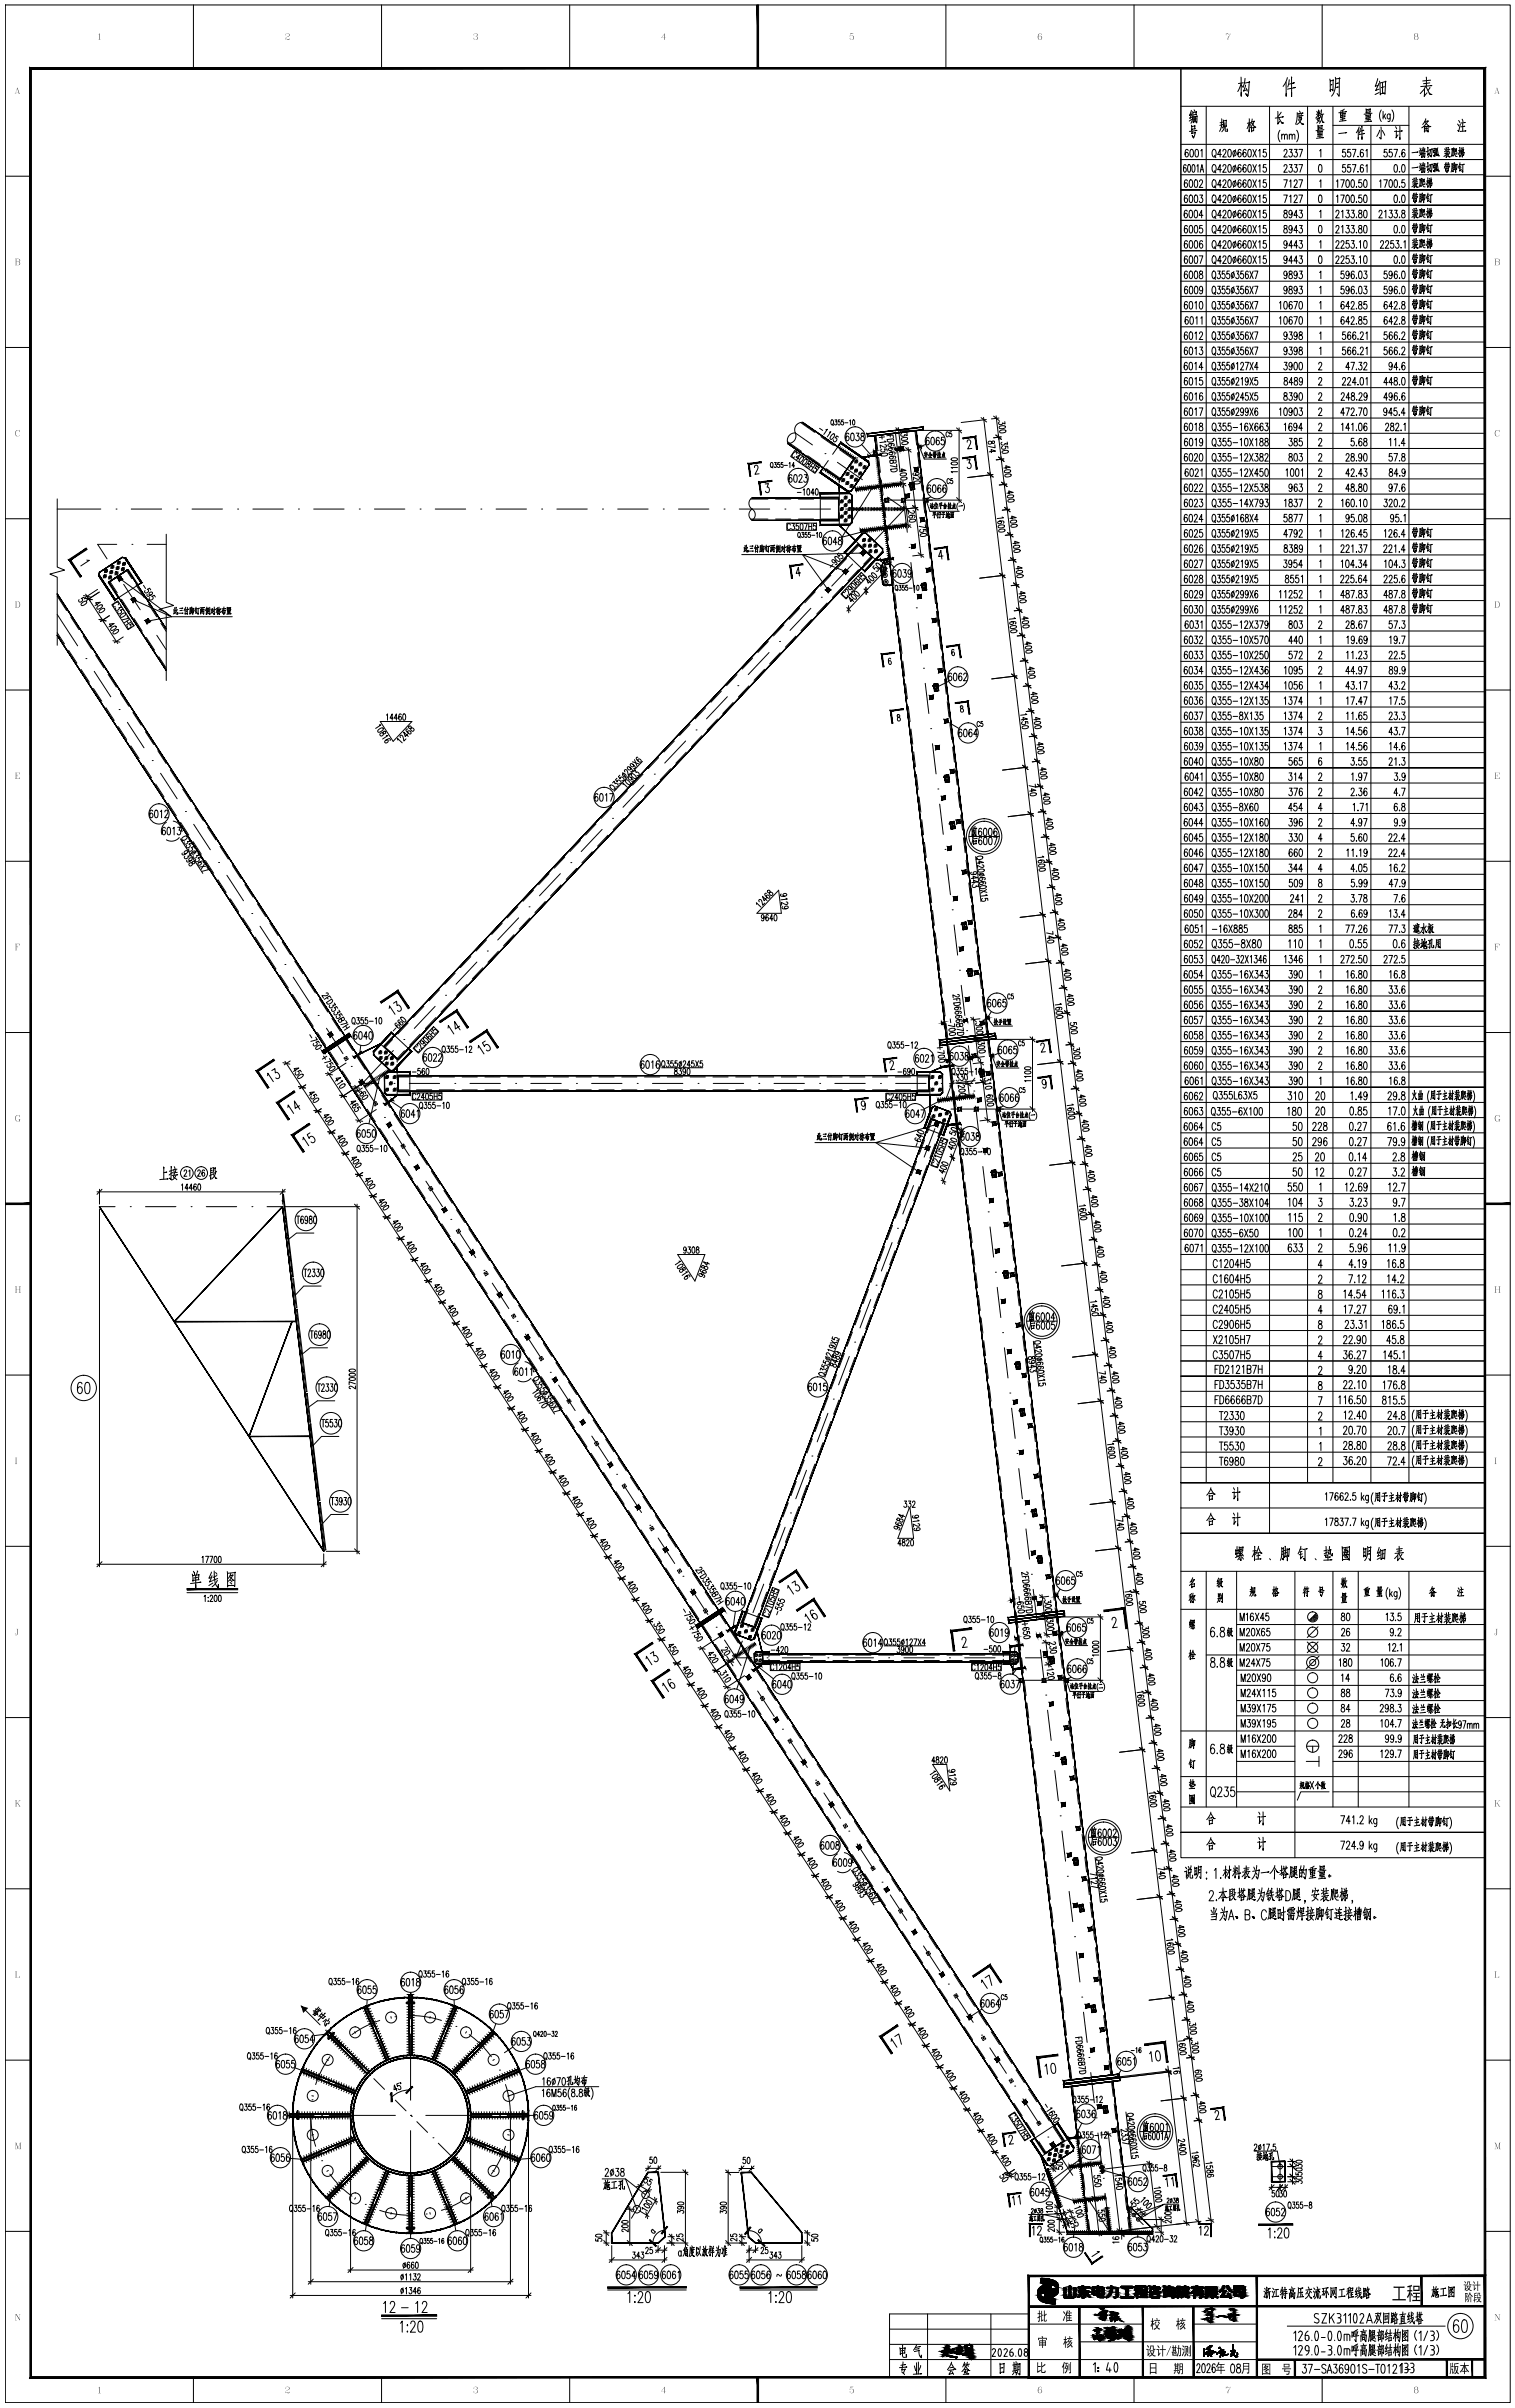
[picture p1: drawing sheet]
<svg xmlns="http://www.w3.org/2000/svg" width="598mm" height="950mm" viewBox="0 0 598 950" stroke-linecap="round" stroke-linejoin="round" font-family="sans-serif">
<!-- layer: 4 -->
<g fill="none" stroke="#000" stroke-width=".39">
<path d="M313.9 170.8l6.8 4.7M325.6 179h.1M353.4 170.4l1.9 15.8M330.5 182.4l9.9 6.9M345.3 192.7h.1M347.7 197.3h20.3M350.2 196.1l6.8 4.7M356 192.1h.1M356.7 198.1l1.4 11.9M359.9 190.4l.3 2.7M22.6 200.8h17.2M45.8 200.8h.1"/>
<path d="M46.1 214.8h-7.6l3.7 5.7M51.8 200.8h12M52.1 214.8h.1M58.1 214.8h7.5M69.8 200.8h.1M75.8 200.8h12M93.8 200.8h.1M99.8 200.8h12M117.8 200.8h.1M123.8 200.8h12M141.8 200.8h.1M147.8 200.8h12"/>
<path d="M165.8 200.8h.1M171.8 200.8h12M189.8 200.8h.1M195.8 200.8h12M213.8 200.8h.1M219.8 200.8h12M237.8 200.8h.1M243.8 200.8h12M261.8 200.8h.1M267.8 200.8h12M285.8 200.8h.1M291.8 200.8h12"/>
<path d="M309.8 200.8h.1M315.8 200.8h12M333.8 200.8h.1M339.8 200.8h17.2M340.6 218.2h.1M357 200.8l-12.2 13M358.8 216h.1M45.5 225.5h.1M48.8 230.5l6.6 10.1M320 240l-8.2 8.7M324.2 235.6h.1M336.5 222.5l-8.2 8.8"/>
<path d="M349.9 220.9l.2 1.8M351.2 221.6l-2.1 .3M359.5 221.9l1.4 11.9M361.7 239.8h.1M364.6 230.1l.3 2.8M22.6 242.4l8 12.4M33.9 259.8h.1M58.6 245.6h.1M61.9 250.6l3.7 5.8M303.6 257.4l-8.3 8.8M307.7 253.1h.1M362.4 245.8l1.4 11.9"/>
<path d="M37.2 264.9l6.5 10M47 279.9h.1M287.1 274.9l-8.3 8.7M291.2 270.5h.1M364.5 263.6h.1M365.2 269.6l1.4 11.9M369.3 269.8l.4 2.8M50.3 285l6.5 10M270.6 292.3l-8.2 8.8M274.7 288h.1M367.3 287.5h.1M368 293.4l1.5 11.9"/>
<path d="M60.1 300.1h.1M63.4 305.1l6.5 10M254.1 309.8l-8.2 8.7M258.3 305.4h.1M370.2 311.3h.1M370.9 317.3l1.4 11.9M373.6 305.8l.4 2.8M73.2 320.2h.1M76.5 325.2l6.5 10.1M237.7 327.2l-8.3 8.8M241.8 322.9h.1M373 335.1h.1"/>
<path d="M375.8 324.2l.3 2.7M86.3 340.3h.1M89.6 345.3l6.5 10.1M208.8 357.8h.1M221.2 344.7l-8.3 8.7M225.3 340.3h.1M373.7 341.1l1.4 11.9M375.8 359h.1M99.4 360.4h.1M102.6 365.4l6.6 10.1M188.2 379.6l-8.2 8.7M192.3 375.2h.1"/>
<path d="M204.7 362.1l-8.3 8.7M376.6 364.9l1.4 11.9M380.5 363.9l.4 2.8M112.5 380.5h.1M115.7 385.5l6.6 10.1M171.7 397l-8.2 8.8M175.9 392.7h.1M378.7 382.8h.1M379.4 388.8l1.4 11.8M382.7 382.3l.4 2.7M125.6 400.6h.1M128.8 405.7l6.6 10"/>
<path d="M155.3 414.5l-12.3 12.9h6.5M159.4 410.1h.1M381.5 406.6h.1M382.2 412.6l1.4 11.9M138.6 420.7h.1M141.9 425.8l6.6 10M155.5 427.4h.1M161.5 427.4h12M179.5 427.4h.1M185.5 427.4h12M203.5 427.4h.1M209.5 427.4h12"/>
<path d="M227.5 427.4h.1M233.5 427.4h12M251.5 427.4h.1M257.5 427.4h12M275.5 427.4h.1M281.5 427.4h12M299.5 427.4h.1M305.5 427.4h12M323.5 427.4h.1M329.5 427.4h12M347.5 427.4h.1M353.5 427.4h12"/>
<path d="M371.1 439.7h.1M371.5 427.4h.1M375.4 437.6h20.7M375.7 427.4l-2.5 6.7M377.5 427.4h6.5M384.4 430.5h.1M385.1 436.4l1.4 11.9M387.5 422l.3 2.7M151.7 440.9h.1M155 445.9l6.6 10M369 445.3l-4.2 11.2M387.2 454.3h.1"/>
<path d="M39.3 476.1h6.1M51.4 476.1h.1M57.4 476.1h12M75.4 476.1h.1M81.4 476.1h12M99.4 476.1h.1M105.4 476.1h6.2M164.8 461h.1M168.1 466l6.5 10.1M360.6 467.7l-4.3 11.3M362.7 462.1h.1M387.9 460.2l1.4 12"/>
<path d="M390 478.1h.1M392.2 461.7l.3 2.8M177.9 481.1h.1M181.2 486.1l6.5 10.1M352.1 490.2l-4.2 11.2M354.2 484.6h.1M390.8 484.1l1.4 11.9M191 501.2h.1M194.3 506.2l6.5 10.1M343.7 512.7l-4.3 11.2M345.8 507.1h.1M392.9 501.9h.1"/>
<path d="M393.6 507.9l1.4 11.9M396.9 501.4l.4 2.8M204.1 521.3h.1M207.4 526.3l6.5 10.1M335.2 535.1l-4.2 11.3M337.3 529.5h.1M395.7 525.8h.1M396.4 531.7l1.4 12M401.7 537.4l.3 2.7M217.2 541.4h.1M220.5 546.5l6.5 10M326.8 557.6l-4.3 11.2"/>
<path d="M328.9 552h.1M398.6 549.6h.1M399.3 555.6l1.4 11.9M403.4 555.8l.3 2.8M230.3 561.5h.1M233.6 566.6l6.5 10M320.4 574.4h.1M401.4 573.4h.1M402.1 579.4l1.4 11.9M243.4 581.7h.1M246.7 586.7l6.5 10M312 596.9h.1"/>
<path d="M318.3 580.1l-4.2 11.2M404.2 597.3h.1M408.1 595.5l.4 2.8M256.5 601.8h.1M259.8 606.8l6.5 10.1M303.6 619.4h.1M309.9 602.5l-4.3 11.3M404.9 603.2l1.5 11.9M410.3 613.9l.4 2.7M269.6 621.9h.1M272.8 626.9l6.6 10.1M301.4 625l-4.2 11.2"/>
<path d="M407.1 621.1h.1M407.8 627l1.4 12M282.7 642h.1M285.9 647l6.6 10.1M293 647.5l-2.5 6.6h6.3M295.1 641.8h.1M302.8 654.1h.1M308.8 654.1h12M326.7 654.1h.1M332.8 654.1h12M350.8 654.1h.1M356.8 654.1h12"/>
<path d="M374.8 654.1h.1M380.7 654.1h12M398.8 654.1h.1M404.7 654.1h6.3M409.9 644.9h.1M410.6 650.9l1.5 11.9M415.1 653.6l.3 2.8M295.8 662.1h.1M299 667.1l6.6 10.1M402.1 662.9h20.8M412.7 668.8h.1M413.5 674.7l1.4 11.9"/>
<path d="M308.8 682.2h.1M312.1 687.2l6.6 10.1M415.6 692.6h.1M416.3 698.5l1.4 12M419.8 693.3l.3 2.8M321.9 702.3h.1M325.2 707.4l6.5 10M418.4 716.4h.1M335 722.4h.1M338.3 727.5l6.5 10M419.1 722.4l1.5 11.9M424.5 733.1l.3 2.7"/>
<path d="M348.1 742.6h.1M351.4 747.6l6.5 10M421.3 740.2h.1M422 746.2l1.4 11.9M426.7 751.4l.3 2.8M361.2 762.7h.1M364.5 767.7l6.5 10.1M424.1 764.1h.1M424.8 770l1.4 11.9M149.9 797.1a39.4 39.4 0 0 0-11 5.6M155.9 795.7h.1M162.1 795.2l5.4 .4 6.7 1.5"/>
<path d="M179.9 799.5h.1M374.3 782.8h.1M377.6 787.8l6.5 10.1M427 787.9h.1M427.7 793.9l1.4 11.9M431.4 791.2l.4 2.7M130.2 811.5a38.9 38.9 0 0 0-5.6 10.9M134.2 806.7h.1M162.1 810.9v17.7M185.2 802.7a38.7 38.7 0 0 1 8.7 8.8M197.1 816.7h.1M387.4 802.9h.1"/>
<path d="M390.7 807.9l6.5 10.1M429.8 811.7h.1M430.5 817.7l1.4 11.9M122.7 834.6l.3 5.4 1.6 6.8M123.1 828.4h.1M138.4 834.6h17.7M162.1 834.6h.1M168.1 834.6h17.7M199.5 822.4l1.6 6.7 .4 5.5M400.5 823h.1M403.8 828l6.5 10.1M432.6 835.6h.1"/>
<path d="M436.2 830.9l.3 2.7M127 852.5h.1M130.2 857.7a38.1 38.1 0 0 0 8.7 8.8M162.1 840.6v17.7M199.5 846.8a39.5 39.5 0 0 1-5.6 10.9M201 840.8h.1M413.6 843.1h.1M416.9 848.2l6.5 10M433.3 841.5l1.5 11.9M435.5 859.4h.1M501.9 858.8h5.3M501.9 854.8h5.3"/>
<path d="M505.2 852.8v8M144.2 869.7h.1M149.9 872.1l6.7 1.5 5.5 .4M168.2 873.5h.1M185.2 866.5a37.8 37.8 0 0 1-11 5.6M189.9 862.5h.1M256.8 862.6l-7.6 12.6M419.6 871.6l2.5 7.2M426.7 863.2h.1M429.9 868.3l8.1 12.4M436.2 865.4l1.9 15.8M445.1 871.6l6.1 6.1"/>
</g>
<!-- layer: 0 -->
<g fill="none" stroke="#000" stroke-width=".39">
<path d="M2.1 2h594v945.9h-594zM76.3 2v25M150.6 2v25M224.9 2v25M373.3 2v25M447.6 2v25M521.8 2v25M466.1 27v557.9h120M466.1 27v167.9h120M466.1 27h120v567.9M489.8 30.4l.1 7.6v-1.5M489.9 33.1l-1.4 3"/>
<path d="M489.9 33.6l.5 .6M490.7 32.6l-1.9 .4M491.2 32.7l2-.3-.1-.2-.7 5.8-.7-1.1 .8 1v-.4M491.4 30.9l-.8 3.6M491.6 33.6l-.8 2.3 1.3-.5M491.8 34.8l.5 1.2M507.6 32.4v5.6v-1.1M508.1 30.6l-.5 1.6-1.2 1.9M508.9 31.4l-.6 2.9M509.7 30.4l.1 7.7v-1.5M510.3 32.8l.6-.2-2 .6M510.7 34.7l.6-.2-3.1 .7"/>
<path d="M524.9 31.2l.2 4.9-.1-.6 .8-.2 .3 .6 .1-4.5v.3l-1.1 .2M525.7 33.4l-.6 .2M527 30.5a9.2 9.2 0 0 1-1.5 7.4M527.2 31.2l1.7-.3-.3-.2-.1 7.3-.8-1.1M527.9 34.5l.3-.2-1.1 .3M528 32.8h.3l-1.1 .2M543.8 31l-1 3 1.1-.3M544.2 32.9l-1.3 2.8 1.4-.5M544.3 36.5l-1.6 .8M544.5 32l.3 5.4-.1-.4 1.7-.2h-.4M544.7 32.8l2.3-.7-.3 5.1-.3-.4M545.7 32.5v4.3"/>
<path d="M546.4 34.2l-1.3 .4M562.2 35.2l-.1 2.8 1.1-1.4M562.7 34.1l-.7 1.3-1.5 1.5M562.8 34.2l1.5 3 .9 .1-1.1-.5M562.9 30.4l.1 3.6M564.3 32.7l-2.5 .3M564.4 34.5l-.8 1.2M564.6 31.6l-3 .3M564.8 33.8h.4l-4.5 .3M466.1 41.9h120M466.1 56.9h120M468.9 59.4l-.6-.5a1.92 1.92 0 0 0 .1 3 .88 .88 0 0 0 .6-1 .88 .88 0 0 0-1-.7l-.3 .7"/>
<path d="M469.9 59.1l.5-.2a2.12 2.12 0 0 1 0 3h-.2a2.48 2.48 0 0 1-.3-2.8zM470.2 43.5l-.7 2 .7-.2M470.2 49.4l.2 2v-.4l1.4-.2h-.3l.1-1.2-1.2 .3M470.4 47.1l-1 .7M470.5 44.6l-.9 2 .9-.4M470.6 51.7l-.2 1.1 1.5-.5-.1-.1-.7 2.2-.6-.9 .6 .9M470.8 44a9.1 9.1 0 0 1-.7 4.6M470.8 45.9l.2 2.5v-.5M470.9 44.4l1.4-.3-.1 1-1.3 .3M471 46.1l1.5-.3-.2 2.7-.2-.4 .2 .3M471.3 43.3l.3 .7M471.4 46.1v2"/>
<path d="M471.8 46v2.1M471.9 59.1l.5-.2a2.17 2.17 0 0 1 0 3h-.2a2.44 2.44 0 0 1-.3-2.8zM472 51.5h.5l-3.1 .3M472.2 46.9l-1 .2M473.9 59.5l.5-.6v3M476.1 41.9v543M478.8 59.1l.2-.2a1.7 1.7 0 0 1 .6 2.9l-.2 .1a1.7 1.7 0 0 1-.6-2.8zM482.1 49.8l.5 .7M482.2 46.9l-.1 3-.7 1.9M482.5 49.2l-1 .3M482.6 48.2l-1 .3M482.7 59.7l.1-.5a.65 .65 0 0 1 .9-.1 .65 .65 0 0 1 .1 1l-1.2 1.8h1.4"/>
<path d="M482.9 47.4v2.8v-.6M482.9 47.7l1.2-.2-.2 2.5v-.4M483.4 48.4a4.3 4.3 0 0 1-1.2 3.6M483.6 49.9l.1 1.8h.8l-.1-.9 .1 .9M484.9 59.1l.5-.2 .5 .6v1.9l-.5 .5-.5-.1-.2-.4-.1-1.2zM486.9 59.7a.97 .97 0 0 1 1.1 .7 .97 .97 0 0 1-.6 1.1l-.7-.4-.1-.7zM487.7 59.1l-.9 2.8M489.8 59.4l-.6-.5a1.92 1.92 0 0 0 .1 3 .88 .88 0 0 0 .6-1 .88 .88 0 0 0-1-.7l-.3 .7M491.8 59.4l-.6-.5a1.91 1.91 0 0 0 .1 3 .88 .88 0 0 0 .6-1 .88 .88 0 0 0-1-.7l-.3 .7M492.8 59.1l.5-.2a2.17 2.17 0 0 1 0 3h-.2a2.44 2.44 0 0 1-.3-2.8zM493.1 46.8l-.1 5.2v-.7M493.1 48.9l.4 .6"/>
<path d="M493.1 48.5l-.9 2.3M493.6 48.4l-1.3 .2M493.9 50.2l.1 1.8v-.3l.9-.2v-1.4l-1 .4M494.1 48.5l1.1 1.7h.5l-.6-.3M494.1 47.9h1l-1.8 2.6M494.2 46.9l-.6 2.1M494.5 58.9l1.4 3M495.9 58.9l-1.4 3M496.8 59.5l.5-.6v3M499.7 58.9h-1l-.1 1.3a.86 .86 0 0 1 1.3 .7 .86 .86 0 0 1-1.3 .8l-.1-.3M501.1 41.9v563M504.3 44l.1 5 .7-1.1"/>
<path d="M504.8 46.5l1.2 2.1 .6-.1h-.6M505.2 51.4a4 4 0 0 0 0 4.6M505.7 44.3l-1.3 1.7M505.7 48.2l.3 .3M505.9 53.5l.5-.6 .5 .2 .1 1.8M505.9 52.9v2M506.1 46.2l.5-.1-3.3 .5M506.8 59.7l.1-.5a.66 .66 0 0 1 .9-.1 .66 .66 0 0 1 .1 1l-1.2 1.8h1.4M507 53.5l.5-.6 .5 .2 .1 1.8M508.9 53.5l.5-.6 .5 .2 .1 1.8M508.9 58.9h1.1l-.6 1.2a.87 .87 0 0 1 .7 1.1 .87 .87 0 0 1-1.3 .5l-.1-.3M508.9 52.9v2"/>
<path d="M510 53.5l.5-.6 .5 .2 .1 1.8M510.9 58.9h1.1l-.6 1.2a.86 .86 0 0 1 .6 1.1 .86 .86 0 0 1-1.2 .5l-.1-.3M511.8 51.4a4 4 0 0 1 0 4.6M512 44.4l-.1 2.8-.6 1.8M512.5 47.3l1.4 1.7h.6l-.8-.3M512.5 47l1.2-.3-.1 .4a3.2 3.2 0 0 1-1.8 2.1M512.7 58.9h1.4l-1 3M512.9 43.8l.3 .6M513.6 44.8l.1 1.5-.9 .3-.1-1.6M514 44.6h.3l-2.2 .3M514.1 45.6h.2l-2.1 .2M516.1 41.9v543"/>
<path d="M519.6 47l1.2-.3v-.4l-.3 1.2-.8 1.1M519.7 43.9l.4 .8M520.1 51.8l.1 1.5 1.7-.2v-1.4l-1.7 .4M520.1 49.4l.2 1.7-.1-.2 1.6-.2v-1.3l-1.6 .4M520.3 46.3l-.3 1.1 1 .5M520.4 43.4v2.6v-.5M520.4 45.1l-1.1 1.5M520.4 45.2l.6 .4M520.8 59.5l.5-.6v3M521 43.7l-.3 1.2M521 52v2.4M521.1 44.8l-1.5 .3"/>
<path d="M521.3 45.8l.9 2.5h.4l-.6-.3M521.4 50.2l-1.2 .2M521.5 52.5l-1 .1M521.6 43.3l-.5 3M521.8 54.3h.6l-2.8 .3M521.9 53.6l-1.8 .2M522 45.2a5.1 5.1 0 0 1-1.3 3.4M522.5 45l-1.1 .2M522.5 51.2l-3.1 .4M526.1 41.9v543M526.1 49.5h30M529 44.8l.2 1.7v-.2l1.7-.3v-1.4l-1.8 .4"/>
<path d="M530 43.5l-.1 4.2M530.5 45.4l-1.1 .2M530.5 46.8h.3l-1.7 .3M530.6 43.1l-1.6 .8M531 58.9h-1l-.1 1.3a.85 .85 0 0 1 1.3 .7 .85 .85 0 0 1-1.3 .8l-.1-.3M531 47.6l.3-.1-2.7 .4M531.1 52.4l.4-.1-3.1 .4M531.1 44.1l.4-.1-3.1 .5M533 58.9h-1v1.2a.91 .91 0 0 1 1.2 .8 .91 .91 0 0 1-1.2 .9l-.2-.4M533.8 58.9h1.4l-1 3M536.1 51.2v3.8v-.7M536.4 50.1l-1.1 2.3"/>
<path d="M536.9 50.6l-.4 1.9M537.5 49.9l.1 5.1v-1M537.9 51.5l.4-.1-1.4 .4M538.1 59.4l-.6-.5a1.92 1.92 0 0 0 .1 3 .88 .88 0 0 0 .6-1 .88 .88 0 0 0-1-.7l-.3 .7M538.2 52.8l.4-.1-2.1 .4M539.1 59.5l.5-.6v3M539.1 45.3l.1 1.5 1.7-.2v-1.4l-1.7 .4M539.2 42.9l.1 1.7-.1-.2 1.6-.2v-1.3l-1.6 .4M540 45.5v2.4M540.4 43.7l-1.2 .2M540.5 46l-1 .1M540.8 47.8h.6l-2.8 .3"/>
<path d="M541 47.1l-1.9 .2M541.1 49.5v535.4M541.5 44.7l-3.1 .4M544.5 51.4l-1.1 2.4M544.5 54.3l.5 .5 .1-.2M545 50.1v4.7l-.5-.6M545.2 43.4a4 4 0 0 0 0 4.5M545.6 51.5l.9 1.9M545.9 43.9v3M546.3 45.8l.7 1.1M546.9 44.9l-1 1.5M547.4 58.9h-1l-.1 1.3a.85 .85 0 0 1 1.3 .7 .85 .85 0 0 1-1.3 .8l-.1-.3"/>
<path d="M548.7 44.9l-.1 2.8-.3 .2-.5-.1M548.7 45.4l-.2-.3a.96 .96 0 0 0-1.1 .7 .96 .96 0 0 0 .6 1.1l.7-.4M549.4 58.9h-1l-.1 1.3a.86 .86 0 0 1 1.3 .7 .86 .86 0 0 1-1.3 .8l-.1-.3M549.4 43.4a4 4 0 0 1 0 4.5M550.2 58.9h1.4l-1 3M550.4 51.9l.8-.2-.2 2.7 .8-1.2M550.8 50l.4 .8M552.5 49.9v5.2v-.8M553.1 51.7h.4l-1.9 .2M554.5 59.4l-.6-.5a1.92 1.92 0 0 0 .1 3 .88 .88 0 0 0 .6-1 .88 .88 0 0 0-1-.7l-.3 .7M556.1 41.9v543M560.4 59.9l.1 .7"/>
<path d="M560.5 58.4l.2 .7M560.9 59.6l-.2 1.4 .3-.2-.8 .5M561.1 59.4l-1 .2M561.7 58.1l.1 1.2M561.7 59.9l-.1 2M562.3 58.5v1v-.2l-1 .1v-.9M562.4 47.9l1.3-.2-1.4 1.8-1.2 .9M562.4 48.3l1.8 1.7 .6-.1-.6 .1-.4-.4-1.7 .2 .1 2.3v-.4l1.4-.1v.5l.1-2.3M562.5 59.8l-1.4 .2M562.7 46.8l-1.2 2.3M562.9 49.9v1.7M563.4 50.7l-1.1 .1"/>
<path d="M563.5 58.1l-.1 3.1 .8-.8M564.1 59.1l1.2-.3-.4 3.1-.4-.6 .4 .6M564.1 59.4l-1.2 .5M564.6 59a4.5 4.5 0 0 1-1 3.1M565.7 58.7l.7-.1v.8h-.5l-.1-.2-.1 1 .7-.2-.4 1.7-.3-.5 .3 .4M566.7 58.5l-.4 3.3M567 58.8l-.1 2.6 .5-.3-.1-.3 .2 .6M567.3 58.7l.5 2.8h.3l-.4-.4M567.5 58.3l-.8 .6M570.1 58.7l.4 .3M570.7 58.3l.1 1.9M570.8 59.4l-.7 .5"/>
<path d="M571.1 60l.1 .2M571.5 58.1v1.6M572.1 59.7l-1 .1M572.2 58.9l-1.2 .2M573.4 59.2l.1 2.4v-.4M573.6 58.8l.2 1.3a1.73 1.73 0 0 0 1.3 1.7M573.8 58.3l-.6 .7-.1-.4v1.9l-.4 1.3M574.1 58.6l.2 2 .7 .1v-.6M574.2 58.9l.7-.2-.1 .9-.6 .1M574.5 58.9v.8M575.3 48.9l.4 .8M575.7 47.5l.4 .8"/>
<path d="M576.1 58.2l.1 3.8v-.6M576.2 59.4l-.6 1.5M576.2 59.7l.3 .4M576.4 48.9l-.7 3-.3-.5M576.5 59.2l-.8 .2M576.7 59.3l1-.4-.1 .7h-.9v.9l1.2-.3-.2 1.1-.3-.3M576.8 58.3l.2 .6M577.1 47l.3 1M577.2 59.2v2.8v-.6M577.3 48.5v3.2M577.4 58.2l-.1 .9M577.9 49.8h.2l-1.5 .2"/>
<path d="M578.1 48.4l.2-.1-1.7 .2M578.3 51.7h.3l-2.3 .2M2.1 69.5h10M466.1 68.9h120M468.1 65.4l-.5-.5a2.14 2.14 0 0 0 .1 3.1 1.04 1.04 0 0 0 .5-1 1.04 1.04 0 0 0-.6-.9l-.5 .8M468.6 71.4l-.6-.5a1.92 1.92 0 0 0 .1 3 .88 .88 0 0 0 .6-1 .88 .88 0 0 0-1-.7l-.3 .7M468.6 77.4l-.6-.5a1.9 1.9 0 0 0 .1 3 .88 .88 0 0 0 .6-1 .88 .88 0 0 0-1-.7l-.3 .7M469 65.1l.4-.2 .4 .6v1.9l-.4 .6-.6-.6zM469.6 71.1l.5-.2a2.12 2.12 0 0 1 0 3h-.2a2.48 2.48 0 0 1-.3-2.8zM469.6 77.1l.5-.2a2.09 2.09 0 0 1 0 3h-.2a2.47 2.47 0 0 1-.3-2.8zM470.7 65.1l.4-.2 .5 .6v1.9l-.5 .6-.6-.6zM471.6 71.1l.5-.2 .5 .6v1.9l-.5 .5-.5-.1-.2-.4-.1-1.2z"/>
<path d="M471.6 77.1h.8l.2 .4v1.9l-.5 .5-.5-.1-.2-.4-.1-1.2zM472.4 65.5l.4-.6v3.1M473.4 71.7l.1-.5a.65 .65 0 0 1 1-.1 .65 .65 0 0 1 0 1l-1.2 1.8h1.4M473.5 76.9h1.1l-.6 1.2a.84 .84 0 0 1 .8 1.2 .84 .84 0 0 1-1.5 .1M473.7 68l.7-3.1 .7 3.1M474 66.9h.8M478.8 71.1l.2-.2a1.7 1.7 0 0 1 .6 2.9l-.2 .1a1.7 1.7 0 0 1-.6-2.8zM478.8 77.1l.2-.2a1.68 1.68 0 0 1 .6 2.9l-.2 .1a1.69 1.69 0 0 1-.6-2.8zM478.8 65.1l.2-.2a1.7 1.7 0 0 1 .6 2.9l-.2 .2a1.7 1.7 0 0 1-.6-2.9zM479.3 61.4l.6 .8M479.3 73.4l.6 .8M479.3 79.4l.6 .8"/>
<path d="M479.3 67.4l.6 .8M482.1 60.9h-1.5l1-2v3M482.1 72.9h-1.5l1-2v3M482.1 78.9h-1.5l1-2v3M482.1 66.9h-1.5l1-2v3.1M482.7 71.7l.1-.5a.65 .65 0 0 1 .9-.1 .65 .65 0 0 1 .1 1l-1.2 1.8h1.4M482.7 77.6l.1-.4a.66 .66 0 0 1 .9-.1 .66 .66 0 0 1 .1 1l-1.2 1.8h1.4M482.7 65.7l.1-.5a.66 .66 0 0 1 .9-.1 .66 .66 0 0 1 .1 1l-1.2 1.9h1.4M484.9 71.1l.5-.2 .5 .6v1.9l-.5 .5-.5-.1-.2-.4-.1-1.2zM484.9 77.1h.8l.2 .4v1.9l-.5 .5-.5-.1-.2-.4-.1-1.2zM484.9 65.1l.5-.2 .5 .6v1.9l-.5 .6-.5-.2-.2-.4-.1-1.2zM486.9 71.7a.97 .97 0 0 1 1.1 .7 .97 .97 0 0 1-.6 1.1l-.7-.4-.1-.7z"/>
<path d="M486.9 77.6a.97 .97 0 0 1 1.1 .8 .97 .97 0 0 1-.6 1.1l-.7-.4-.1-.7zM486.9 65.7a.95 .95 0 0 1 1.1 .7 .95 .95 0 0 1-.6 1.1l-.7-.4-.1-.7zM487.7 71.1l-.9 2.8M487.7 77.1l-.9 2.8M487.7 65.1l-.9 2.9M489.8 71.4l-.6-.5a1.92 1.92 0 0 0 .1 3 .88 .88 0 0 0 .6-1 .88 .88 0 0 0-1-.7l-.3 .7M489.8 77.4l-.6-.5a1.9 1.9 0 0 0 .1 3 .88 .88 0 0 0 .6-1 .88 .88 0 0 0-1-.7l-.3 .7M489.8 65.4l-.6-.5a1.93 1.93 0 0 0 .1 3.1 .88 .88 0 0 0 .6-1.1 .88 .88 0 0 0-1-.7l-.3 .7M491.8 71.4l-.6-.5a1.91 1.91 0 0 0 .1 3 .88 .88 0 0 0 .6-1 .88 .88 0 0 0-1-.7l-.3 .7M491.8 77.4l-.6-.5a1.89 1.89 0 0 0 .1 3 .88 .88 0 0 0 .6-1 .88 .88 0 0 0-1-.7l-.3 .7M491.8 65.4l-.6-.5a1.92 1.92 0 0 0 .1 3.1 .88 .88 0 0 0 .6-1.1 .88 .88 0 0 0-1-.7l-.3 .7M492.8 71.1l.5-.2a2.17 2.17 0 0 1 0 3h-.2a2.44 2.44 0 0 1-.3-2.8z"/>
<path d="M492.8 77.1l.5-.2a2.14 2.14 0 0 1 0 3h-.2a2.42 2.42 0 0 1-.3-2.8zM492.8 65.1l.5-.2a2.17 2.17 0 0 1 0 3.1h-.2a2.44 2.44 0 0 1-.3-2.9zM494.5 70.9l1.4 3M494.5 76.9l1.4 3M494.5 64.9l1.4 3.1M495.9 70.9l-1.4 3M495.9 76.9l-1.4 3M495.9 64.9l-1.4 3.1M496.8 71.5l.5-.6v3M496.8 77.5l.5-.6v3M496.8 65.5l.5-.6v3.1M499.7 70.9h-1l-.1 1.3a.86 .86 0 0 1 1.3 .7 .86 .86 0 0 1-1.3 .8l-.1-.3"/>
<path d="M499.7 76.9h-1l-.1 1.3a.86 .86 0 0 1 1.3 .7 .86 .86 0 0 1-1.3 .8l-.1-.3M499.7 64.9h-1v1.2a.91 .91 0 0 1 1.2 .8 .91 .91 0 0 1-1.2 .9l-.2-.4M506.7 70.9h1.4l-1 3M506.7 76.9h1.4l-1 3M506.8 65.7l.1-.5a.67 .67 0 0 1 .9-.1 .67 .67 0 0 1 .1 1l-1.2 1.9h1.4M508.9 64.9h1.1l-.6 1.2a.86 .86 0 0 1 .6 1.1 .86 .86 0 0 1-1.2 .5l-.1-.3M509 71.5l.5-.6v3M509 77.5l.5-.6v3M510.8 71.7l.1-.5a.66 .66 0 0 1 .9-.1 .66 .66 0 0 1 .1 1l-1.2 1.8h1.4M510.8 77.6l.1-.4a.67 .67 0 0 1 .9-.1 .67 .67 0 0 1 .1 1l-1.2 1.8h1.4M510.9 64.9h1.1l-.6 1.2a.85 .85 0 0 1 .6 1.1 .85 .85 0 0 1-1.2 .5l-.1-.3M512.7 70.9h1.4l-1 3"/>
<path d="M512.7 76.9h1.4l-1 3M512.7 64.9h1.4l-1 3.1M520.7 77.1l.5-.2a2.14 2.14 0 0 1 0 3h-.2a2.42 2.42 0 0 1-.3-2.8zM520.7 65.1l.5-.2a2.17 2.17 0 0 1 0 3.1h-.2a2.44 2.44 0 0 1-.3-2.9zM520.8 71.5l.5-.6v3M527.5 77.5l.5-.6v3M527.5 71.5l.5-.6v3M529.2 76.9h1.4l-1 3M529.2 70.9h1.4l-1 3M531 64.9h-1v1.2a.91 .91 0 0 1 1.2 .8 .91 .91 0 0 1-1.2 .9l-.2-.4M531.5 77.1l.5-.2a2.09 2.09 0 0 1 0 3h-.2a2.38 2.38 0 0 1-.3-2.8zM531.5 71.1l.5-.2a2.12 2.12 0 0 1 0 3h-.2a2.39 2.39 0 0 1-.3-2.8z"/>
<path d="M533 64.9h-1v1.2a.91 .91 0 0 1 1.2 .8 .91 .91 0 0 1-1.2 .9l-.2-.4M533.5 77.1h.8l.2 .4v1.9l-.5 .5-.5-.1-.2-.4-.1-1.2zM533.5 71.1l.5-.2 .5 .6v1.9l-.5 .5-.5-.1-.2-.4-.1-1.2zM533.8 64.9h1.4l-1 3.1M535.4 79.7v.2zM535.4 73.7v.2zM536 61.7v.2zM536 67.7v.3zM537.4 76.9h-1l-.1 1.3a.86 .86 0 0 1 1.3 .7 .86 .86 0 0 1-1.3 .8l-.1-.3M537.4 70.9h-1l-.1 1.3a.86 .86 0 0 1 1.3 .7 .86 .86 0 0 1-1.3 .8l-.1-.3M538.1 65.4l-.6-.5a1.93 1.93 0 0 0 .1 3.1 .88 .88 0 0 0 .6-1.1 .88 .88 0 0 0-1-.7l-.3 .7M538.5 77.1l.5-.2a2.14 2.14 0 0 1 0 3h-.2a2.42 2.42 0 0 1-.3-2.8z"/>
<path d="M538.5 71.1l.5-.2a2.17 2.17 0 0 1 0 3h-.2a2.44 2.44 0 0 1-.3-2.8zM539.1 65.5l.5-.6v3.1M544.5 71.5l.5-.6v3M546.2 70.9h1.4l-1 3M548.5 71.1l.5-.2a2.12 2.12 0 0 1 0 3h-.2a2.48 2.48 0 0 1-.3-2.8zM550.5 77.1h.8l.2 .4v1.9l-.5 .5-.5-.1-.2-.4-.1-1.2zM550.5 71.1l.5-.2 .5 .6v1.9l-.5 .5-.5-.1-.2-.4-.1-1.2zM550.5 65.1l.5-.2 .5 .6v1.9l-.5 .6-.5-.2-.2-.4-.1-1.2zM552.4 61.7v.2zM552.4 79.7v.2zM552.4 73.7v.2zM552.4 67.7v.3z"/>
<path d="M553.5 77.1h.8l.2 .4v1.9l-.5 .5-.5-.1-.2-.4-.1-1.2zM553.5 65.1l.5-.2 .5 .6v1.9l-.5 .6-.5-.2-.2-.4-.1-1.2zM554.4 70.9h-1v1.2a.91 .91 0 0 1 1.2 .8 .91 .91 0 0 1-1.2 .9l-.2-.4M557.5 70.7l.4 .3M557.5 77.6l-.1 .8M557.5 77.8l2-.3-.2 .5M557.9 76.2l.1 1.4M557.9 78.2l.1 1.4v-.5M558 78.5l1.1-.3-.2 1.3-.2-.3 .3 .1M558.1 70.2v2M558.1 71.4l-.6 .5M558.2 73l-.1 1.1 .6-.6"/>
<path d="M558.4 76.2l.1 1.3M558.4 77.9l.1 2.2v-.5M558.5 72l.1 .2M558.5 72.5l-1.3 1.3M558.5 72.6l.7 1.3h.5l-.5-.2M558.9 70.1v1.6M559 76.1l-.2 1.4M559.2 76.8h.2l-1.9 .2M559.2 72.7l-.4 .5M559.3 60.1l.4-.1-2.4 .3M559.3 66h.4l-2.4 .3M559.4 72.4h.2l-2 .2"/>
<path d="M559.4 71.7l-.9 .1M559.6 70.9l-1.3 .2M560.4 65.9l.1 .7M560.4 76.5v2.1l-.3 1.3M560.5 64.4l.2 .7M560.5 76.8l.5-.1-.2 3.1-.2-.3 .3 .2M560.7 77.5l-.2 .1M560.7 78.2l-.2 .2M560.8 71.2l.1 2.4v-.4M560.9 65.6l-.2 1.4 .3-.2-.8 .5M561 70.8l.2 1.2a1.78 1.78 0 0 0 1.3 1.8M561.1 65.3l-1 .3"/>
<path d="M561.1 60.4l.1 1.7M561.1 66.4l.1 1.7M561.1 70.3l-.6 .7v-.4v1.9l-.4 1.3M561.2 60.6l1.3-.2-.2 1.7-.2-.4 .2 .3M561.2 66.6l1.3-.2-.2 1.7-.2-.4 .2 .3M561.3 76.1l.1 1.8M561.4 78l-.4 1.1 .6-.3M561.5 70.6l.1 2 .8 .1v-.6M561.5 78.5l.2 .5M561.6 70.9l.7-.2-.1 .9-.6 .1M561.7 77.2l-.6 .1M561.7 64.1l.1 1.2"/>
<path d="M561.7 65.9l-.1 2.1M561.8 77.8l-.8 .2M561.8 70.9v.8M561.9 76.7v3.3v-.5M561.9 77l.6-.1-.3 2-.2-.3 .3 .2M562 60.5l-.1 1.4M562 66.5l-.1 1.5M562.3 64.5v1v-.2l-1 .1v-.9M562.5 65.8l-1.4 .2M563.5 70.2l.1 3.8v-.6M563.5 64.1l-.1 3.2 .8-.9M563.5 77.7v1.8l.6-.7"/>
<path d="M563.6 71.4l-.7 1.5M563.6 71.7l.3 .4M563.6 76.2l-.7 1.9M563.9 77.5l-.6 .2M563.9 71.2l-.8 .2M563.9 76.8l-.5 .2M564 78.2l-.9 .2M564.1 71.3l1-.4-.1 .7h-.9l-.1 .9 1.3-.3-.3 1.1-.2-.3M564.1 65.1l1.2-.3-.4 3.1-.4-.6 .4 .5M564.1 65.4l-1.2 .5M564.2 70.3l.1 .6M564.5 72.5l-.8 1.1"/>
<path d="M564.5 71.2v2.8v-.6M564.6 65a4.4 4.4 0 0 1-1 3.1M564.7 77v2.9l-.4-.5 .4 .4M564.8 70.2l-.2 .9M565 76.9l.3-.1-1.2 .2M565.7 64.7l.7-.1v.7l-.5 .2-.1-.3-.1 1 .7-.2-.4 1.7-.3-.4 .3 .3M566.7 64.5l-.4 3.3M567 64.8l-.1 2.6 .5-.3-.1-.3 .2 .6M567.3 64.7l.5 2.8h.3l-.4-.4M567.5 64.3l-.8 .5M570.2 65.6l-.2 .8M570.2 65.8l1.9-.3-.2 .5"/>
<path d="M570.5 64.2l.1 1.4M570.6 66.2v1.4v-.5M570.6 66.5l1.1-.3-.1 1.3-.2-.3 .2 .1M570.8 61l-.1 1.1 .7-.6M571.1 64.2v1.3M571.1 65.9v2.2v-.5M571.2 60.5l-1.3 1.3M571.2 60.6l.7 1.3h.5l-.6-.2M571.6 64.1l-.1 1.4M571.8 64.8h.3l-2 .2M571.9 60.7l-.4 .5M572 60.4h.2l-2 .2"/>
<path d="M573.1 64.5l-.1 2.1-.3 1.3M573.1 64.8l.5-.1-.1 3.1-.3-.3 .3 .2M573.4 65.5l-.3 .1M573.4 66.2l-.3 .2M574 64.2v1.8M574 66l-.3 1.1 .6-.3M574.2 66.5l.1 .5M574.3 65.2l-.6 .1M574.4 65.8l-.7 .2M574.5 64.7l.1 3.3-.1-.5M574.5 65l.6-.1-.2 2-.2-.3 .2 .2M576.2 65.7l-.1 1.8 .7-.7"/>
<path d="M576.2 64.2l-.7 2M576.5 65.5l-.6 .2M576.6 64.8l-.5 .2M576.6 66.2l-.8 .2M577.1 60.5l-.7 1.1M577.3 65v3l-.3-.6 .3 .4M577.7 64.9l.3-.1-1.3 .2M586.1 62.9h-120h120M586.1 74.9h-120h120M586.1 69.5h10M466.1 92.9h120M466.1 86.9h120"/>
<path d="M466.1 98.9h120M468.6 83.4l-.6-.5a1.91 1.91 0 0 0 .1 3 .88 .88 0 0 0 .6-1 .88 .88 0 0 0-1-.7l-.3 .7M468.6 89.4l-.6-.5a1.9 1.9 0 0 0 .1 3 .88 .88 0 0 0 .6-1 .88 .88 0 0 0-1-.7l-.3 .7M468.6 95.4l-.6-.5a1.92 1.92 0 0 0 .1 3 .88 .88 0 0 0 .6-1 .88 .88 0 0 0-1-.7l-.3 .8M469.6 83.1l.5-.2a2.17 2.17 0 0 1 0 3h-.2a2.44 2.44 0 0 1-.3-2.8zM469.6 89.1l.5-.2a2.09 2.09 0 0 1 0 3h-.2a2.47 2.47 0 0 1-.3-2.8zM469.6 95.1l.5-.2a2.12 2.12 0 0 1 0 3h-.2a2.48 2.48 0 0 1-.3-2.8zM471.6 83.1l.5-.2a2.12 2.12 0 0 1 0 3h-.2a2.48 2.48 0 0 1-.3-2.8zM471.6 89.1h.8l.2 .4v1.9l-.5 .5-.5-.1-.2-.4-.1-1.2zM471.6 95.1l.5-.2 .5 .6v1.9l-.5 .5-.5-.1-.2-.4-.1-1.2zM474.5 88.9h-1l-.1 1.3a.86 .86 0 0 1 1.4 .7 .86 .86 0 0 1-1.4 .8l-.1-.3M474.6 95.4l-.6-.5a1.91 1.91 0 0 0 .1 3 .88 .88 0 0 0 .6-1 .88 .88 0 0 0-1-.7l-.3 .8"/>
<path d="M474.8 84.9h-1.5l1-2v3M478.8 83.1l.2-.2a1.7 1.7 0 0 1 .6 2.9l-.2 .1a1.7 1.7 0 0 1-.6-2.8zM478.8 89.1l.2-.2a1.68 1.68 0 0 1 .6 2.9l-.2 .1a1.69 1.69 0 0 1-.6-2.8zM478.8 95.1l.2-.2a1.7 1.7 0 0 1 .6 2.9l-.2 .1a1.7 1.7 0 0 1-.6-2.8zM479.3 85.4l.6 .8M479.3 91.4l.6 .8M479.3 97.4l.6 .8M482.1 84.9h-1.5l1-2v3M482.1 90.9h-1.5l1-2v3M482.1 97h-1.5l1-2.1v3M482.7 83.7l.1-.5a.65 .65 0 0 1 .9-.1 .65 .65 0 0 1 .1 1l-1.2 1.8h1.4M482.7 89.6l.1-.4a.66 .66 0 0 1 .9-.1 .66 .66 0 0 1 .1 1l-1.2 1.8h1.4"/>
<path d="M482.7 95.7l.1-.5a.65 .65 0 0 1 .9-.1 .65 .65 0 0 1 .1 1l-1.2 1.8h1.4M484.9 83.1l.5-.2 .5 .6v1.9l-.5 .5-.5-.1-.2-.4-.1-1.2zM484.9 89.1h.8l.2 .4v1.9l-.5 .5-.5-.1-.2-.4-.1-1.2zM484.9 95.1l.5-.2 .5 .6v1.9l-.5 .5-.5-.1-.2-.4-.1-1.2zM486.9 83.7a.96 .96 0 0 1 1.1 .7 .96 .96 0 0 1-.6 1.1l-.7-.4-.1-.7zM486.9 89.6a.97 .97 0 0 1 1.1 .8 .97 .97 0 0 1-.6 1.1l-.7-.4-.1-.7zM486.9 95.7a.96 .96 0 0 1 1.1 .7 .96 .96 0 0 1-.6 1.1l-.7-.4-.1-.7zM487.7 83.1l-.9 2.8M487.7 89.1l-.9 2.8M487.7 95.1l-.9 2.8M489.8 83.4l-.6-.5a1.92 1.92 0 0 0 .1 3 .88 .88 0 0 0 .6-1 .88 .88 0 0 0-1-.7l-.3 .7M489.8 89.4l-.6-.5a1.9 1.9 0 0 0 .1 3 .88 .88 0 0 0 .6-1 .88 .88 0 0 0-1-.7l-.3 .7"/>
<path d="M489.8 95.4l-.6-.5a1.92 1.92 0 0 0 .1 3 .88 .88 0 0 0 .6-1 .88 .88 0 0 0-1-.7l-.3 .8M491.8 83.4l-.6-.5a1.91 1.91 0 0 0 .1 3 .88 .88 0 0 0 .6-1 .88 .88 0 0 0-1-.7l-.3 .7M491.8 89.4l-.6-.5a1.89 1.89 0 0 0 .1 3 .88 .88 0 0 0 .6-1 .88 .88 0 0 0-1-.7l-.3 .7M491.8 95.4l-.6-.5a1.91 1.91 0 0 0 .1 3 .88 .88 0 0 0 .6-1 .88 .88 0 0 0-1-.7l-.3 .8M492.8 83.1l.5-.2a2.17 2.17 0 0 1 0 3h-.2a2.44 2.44 0 0 1-.3-2.8zM492.8 89.1l.5-.2a2.14 2.14 0 0 1 0 3h-.2a2.42 2.42 0 0 1-.3-2.8zM492.8 95.1l.5-.2a2.17 2.17 0 0 1 0 3h-.2a2.44 2.44 0 0 1-.3-2.8zM494.5 82.9l1.4 3M494.5 88.9l1.4 3M494.5 94.9l1.4 3M495.9 82.9l-1.4 3M495.9 88.9l-1.4 3"/>
<path d="M495.9 94.9l-1.4 3M496.8 83.5l.5-.6v3M496.8 89.5l.5-.6v3M496.8 95.5l.5-.6v3M499.7 82.9h-1l-.1 1.3a.94 .94 0 0 1 1.4 .6 .94 .94 0 0 1-1 1.1l-.5-.5M499.7 88.9h-1l-.1 1.3a.86 .86 0 0 1 1.3 .7 .86 .86 0 0 1-1.3 .8l-.1-.3M499.7 94.9h-1l-.1 1.3a.94 .94 0 0 1 1.4 .6 .94 .94 0 0 1-1 1.1l-.5-.5M506.9 83.1v.8a1.02 1.02 0 0 1 1.2 .9 1.02 1.02 0 0 1-.9 1.1 1.09 1.09 0 0 1-.5-1.2 1.09 1.09 0 0 1 1.2-.8v-.8zM506.9 89.1v.8a1.01 1.01 0 0 1 1.2 .9 1.01 1.01 0 0 1-.9 1.1 1.08 1.08 0 0 1-.5-1.2 1.08 1.08 0 0 1 1.2-.8v-.8zM508 95.9l-.3 .8a.81 .81 0 0 1-1-.8 .81 .81 0 0 1 1-.8l.3 .8a1.47 1.47 0 0 1-.8 2l-.4-.4M510 83.9l-.3 .8a.81 .81 0 0 1-1-.8 .81 .81 0 0 1 1-.8l.3 .8a1.49 1.49 0 0 1-.8 2l-.4-.4M510 89.9l-.3 .8a.81 .81 0 0 1-1-.8 .81 .81 0 0 1 1-.8l.3 .8a1.48 1.48 0 0 1-.8 2l-.4-.4"/>
<path d="M510.2 97h-1.5l1-2.1v3M512.2 84.9h-1.5l1-2v3M512.2 90.9h-1.5l1-2v3M512.2 97h-1.5l1-2.1v3M512.9 82.9h1.1l-.6 1.2a.84 .84 0 0 1 .7 1.2 .84 .84 0 0 1-1.4 .1M512.9 88.9h1.1l-.6 1.2a.84 .84 0 0 1 .7 1.2 .84 .84 0 0 1-1.4 .1M512.9 94.9h1.1l-.6 1.2a.84 .84 0 0 1 .7 1.2 .84 .84 0 0 1-1.4 .1M520.7 89.1l.5-.2a2.14 2.14 0 0 1 0 3h-.2a2.42 2.42 0 0 1-.3-2.8zM520.8 83.5l.5-.6v3M520.8 95.5l.5-.6v3M527.3 89.6l.1-.4a.66 .66 0 0 1 .9-.1 .66 .66 0 0 1 .1 1l-1.2 1.8h1.4M527.3 83.7l.1-.5a.65 .65 0 0 1 .9-.1 .65 .65 0 0 1 .1 1l-1.2 1.8h1.4"/>
<path d="M527.3 95.7l.1-.5a.65 .65 0 0 1 .9-.1 .65 .65 0 0 1 .1 1l-1.2 1.8h1.4M529.3 95.7l.1-.5a.66 .66 0 0 1 .9-.1 .66 .66 0 0 1 .1 1l-1.2 1.8h1.4M529.5 89.5l.5-.6v3M529.5 83.5l.5-.6v3M531.4 88.9h1.1l-.6 1.2a.84 .84 0 0 1 .7 1.2 .84 .84 0 0 1-1.4 .1M531.4 82.9h1.1l-.6 1.2a.84 .84 0 0 1 .7 1.2 .84 .84 0 0 1-1.4 .1M532.4 94.9h-1l-.1 1.3a.94 .94 0 0 1 1.4 .6 .94 .94 0 0 1-1 1.1l-.5-.5M533.4 88.9h1.1l-.6 1.2a.85 .85 0 0 1 .6 1.1 .85 .85 0 0 1-1.2 .5l-.1-.3M533.4 82.9h1.1l-.6 1.2a.85 .85 0 0 1 .6 1.1 .85 .85 0 0 1-1.2 .4l-.1-.2M533.4 94.9h1.1l-.6 1.2a.85 .85 0 0 1 .6 1.1 .85 .85 0 0 1-1.2 .4l-.1-.2M535.4 91.7v.2zM535.4 85.6v.3z"/>
<path d="M535.4 97.6v.3zM536.4 89.1v.8a1.01 1.01 0 0 1 1.2 .9 1.01 1.01 0 0 1-.9 1.1 1.09 1.09 0 0 1-.4-1.2 1.09 1.09 0 0 1 1.1-.8v-.8zM536.4 83.1v.8a1.11 1.11 0 0 1 1.1 .8 1.11 1.11 0 0 1-.4 1.2 1.02 1.02 0 0 1-.9-1.1 1.02 1.02 0 0 1 1.2-.9v-.8zM536.5 95.5l.5-.6v3M538.5 89.1l.5-.2a2.14 2.14 0 0 1 0 3h-.2a2.42 2.42 0 0 1-.3-2.8zM538.5 83.1l.5-.2a2.17 2.17 0 0 1 0 3h-.2a2.44 2.44 0 0 1-.3-2.8zM538.5 95.1l.5-.2a2.17 2.17 0 0 1 0 3h-.2a2.44 2.44 0 0 1-.3-2.8zM544.3 83.7l.1-.5a.66 .66 0 0 1 .9-.1 .66 .66 0 0 1 .1 1l-1.2 1.8h1.4M544.9 95.7l.1-.5a.66 .66 0 0 1 .9-.1 .66 .66 0 0 1 .1 1l-1.2 1.8h1.4M546.5 83.5l.5-.6v3M546.9 95.7l.1-.5a.65 .65 0 0 1 .9-.1 .65 .65 0 0 1 .1 1l-1.2 1.8h1.4M548.4 82.9h1.1l-.6 1.2a.86 .86 0 0 1 .6 1.1 .86 .86 0 0 1-1.2 .4l-.1-.2"/>
<path d="M550 94.9h-1v1.2a.91 .91 0 0 1 1.2 .8 .91 .91 0 0 1-1.2 .9l-.2-.4M550.4 82.9h1.1l-.6 1.2a.85 .85 0 0 1 .6 1.1 .85 .85 0 0 1-1.2 .4l-.1-.2M550.5 89.1h.8l.2 .4v1.9l-.5 .5-.5-.1-.2-.4-.1-1.2zM551 94.9h1.1l-.6 1.2a.84 .84 0 0 1 .7 1.2 .84 .84 0 0 1-1.4 .1M552.4 91.7v.2zM552.4 85.6v.3zM553 97.6v.3zM553.4 83.1v.8a1.02 1.02 0 0 1 1.2 .9 1.02 1.02 0 0 1-.9 1.1 1.1 1.1 0 0 1-.5-1.2 1.1 1.1 0 0 1 1.2-.8v-.8zM553.5 89.1h.8l.2 .4v1.9l-.5 .5-.5-.1-.2-.4-.1-1.2zM554.1 95.5l.5-.6v3M557.5 82.7l.4 .3M557.5 94.7l.4 .3"/>
<path d="M557.5 89.6l-.1 .8M557.5 89.8l2-.3-.2 .5M557.9 88.3l.1 1.3M557.9 90.2l.1 1.4v-.5M558 90.5l1.1-.3-.2 1.3-.2-.3 .3 .1M558.1 82.2v2M558.1 94.2v2M558.1 83.4l-.6 .5M558.1 95.4l-.6 .5M558.2 85l-.1 1.1 .6-.6M558.2 97l-.1 1.1 .6-.6M558.4 88.2l.1 1.3"/>
<path d="M558.4 89.9l.1 2.2v-.5M558.5 84l.1 .2M558.5 96l.1 .2M558.5 84.5l-1.3 1.3M558.5 84.6l.7 1.2 .5 .1-.5-.2M558.5 96.5l-1.3 1.3M558.5 96.6l.7 1.2 .5 .1-.5-.2M558.9 82.1v1.6M558.9 94.1v1.6M559 88.1l-.2 1.4M559.2 88.8h.2l-1.9 .2M559.2 84.7l-.4 .5"/>
<path d="M559.2 96.7l-.4 .5M559.4 84.4h.2l-2 .2M559.4 96.4h.2l-2 .2M559.4 83.7l-.9 .1M559.4 95.7l-.9 .1M559.6 82.9l-1.3 .2M559.6 94.9l-1.3 .2M560.4 88.5v2.1l-.3 1.3M560.5 88.8l.5-.1-.2 3-.2-.2 .3 .2M560.7 89.5l-.2 .1M560.7 90.2l-.2 .2M560.8 83.2l.1 2.4v-.4"/>
<path d="M560.8 95.2l.1 2.4v-.4M561 82.8l.2 1.2a1.78 1.78 0 0 0 1.3 1.8M561 94.8l.2 1.2a1.78 1.78 0 0 0 1.3 1.8M561.1 82.3l-.6 .7v-.4v1.9l-.4 1.3M561.1 94.3l-.6 .7v-.4v1.9l-.4 1.3M561.3 88.1l.1 1.8M561.4 90l-.4 1.1 .6-.3M561.5 82.6l.1 2 .8 .1v-.6M561.5 94.6l.1 2 .8 .1v-.6M561.5 90.5l.2 .5M561.6 82.9l.7-.2-.1 .9-.6 .1M561.6 94.9l.7-.2-.1 .9-.6 .1"/>
<path d="M561.7 89.2l-.6 .1M561.8 89.8l-.8 .2M561.8 82.9v.8M561.8 94.9v.8M561.9 88.7v3.3v-.5M561.9 89l.6-.1-.3 2-.2-.3 .3 .2M563.5 82.2l.1 3.8v-.6M563.5 94.2l.1 3.8v-.6M563.5 89.7v1.8l.6-.7M563.6 83.4l-.7 1.5M563.6 95.4l-.7 1.5M563.6 83.7l.3 .4"/>
<path d="M563.6 95.7l.3 .4M563.6 88.2l-.7 1.9M563.9 89.5l-.6 .2M563.9 83.2l-.8 .2M563.9 95.2l-.8 .2M563.9 88.8l-.5 .2M564 90.2l-.9 .2M564.1 83.3l1-.4-.1 .7h-.9l-.1 .9 1.3-.3-.3 1.2-.2-.4M564.1 95.3l1-.4-.1 .7h-.9l-.1 .9 1.3-.3-.3 1.1-.2-.3M564.2 82.3l.1 .6M564.2 94.3l.1 .6M564.5 84.5l-.8 1.1"/>
<path d="M564.5 96.5l-.8 1.1M564.5 83.2v2.8v-.6M564.5 95.2v2.8v-.6M564.7 89v2.9l-.4-.5 .4 .4M564.8 82.2l-.2 .9M564.8 94.2l-.2 .9M565 88.9l.3-.1-1.2 .2M586.1 80.9h-120h120M466.1 116.9h120M466.1 110.9h120M466.1 105h120M468.6 119.4l-.6-.5a1.93 1.93 0 0 0 .1 3 .88 .88 0 0 0 .6-1 .88 .88 0 0 0-1-.7l-.3 .7"/>
<path d="M468.6 107.4l-.6-.5a1.92 1.92 0 0 0 .1 3 .88 .88 0 0 0 .6-1 .88 .88 0 0 0-1-.7l-.3 .8M468.6 101.4l-.6-.4a1.9 1.9 0 0 0 .1 2.9 .88 .88 0 0 0 .6-1 .88 .88 0 0 0-1-.7l-.3 .7M468.7 113.4l-.6-.5a1.92 1.92 0 0 0 .1 3 .88 .88 0 0 0 .6-1 .88 .88 0 0 0-1-.7l-.3 .7M469.6 119.1l.5-.2a2.12 2.12 0 0 1 0 3h-.2a2.48 2.48 0 0 1-.3-2.8zM469.6 107.1l.5-.2a2.12 2.12 0 0 1 0 3h-.2a2.48 2.48 0 0 1-.3-2.8zM469.6 101.1l.5-.1a2.09 2.09 0 0 1 0 2.9h-.2a2.47 2.47 0 0 1-.3-2.8zM469.7 113.1l.5-.2 .5 .6v1.9l-.5 .5-.5-.1-.2-.4-.1-1.2zM471.6 119.5l.5-.6v3M471.6 107.1l.5-.2 .5 .6v1.9l-.5 .5-.5-.1-.2-.4-.1-1.2zM471.6 101.1h.8l.2 .4v1.9l-.5 .5-.5-.1-.2-.4-.1-1.2zM471.7 113.1l.5-.2a2.12 2.12 0 0 1 0 3h-.2a2.39 2.39 0 0 1-.3-2.8zM473.3 101h1.4l-1 2.9"/>
<path d="M473.5 107.1v.8a1.11 1.11 0 0 1 1.1 .8 1.11 1.11 0 0 1-.4 1.2 .94 .94 0 0 1-.9-.9 .94 .94 0 0 1 1-.9l.3-.4-.1-.6zM473.6 119.1l.5-.2a2.12 2.12 0 0 1 0 3h-.2a2.39 2.39 0 0 1-.3-2.8zM474.7 113.9l-.3 .7a.81 .81 0 0 1-1-.7 .81 .81 0 0 1 1-.8l.3 .8a1.44 1.44 0 0 1-.8 2l-.4-.4M478.7 119.1l.2-.2a1.74 1.74 0 0 1 .6 2.9l-.2 .1a1.72 1.72 0 0 1-.6-2.8zM478.7 107.1l.2-.2a1.74 1.74 0 0 1 .6 2.9l-.2 .1a1.72 1.72 0 0 1-.6-2.8zM478.7 113.1l.2-.2a1.74 1.74 0 0 1 .6 2.9l-.2 .1a1.72 1.72 0 0 1-.6-2.8zM478.8 101.1l.2-.1a1.68 1.68 0 0 1 .6 2.8l-.2 .1a1.69 1.69 0 0 1-.6-2.8zM479.2 109.4l.6 .8M479.2 115.4l.6 .8M479.3 103.4l.6 .8M480.6 118.9h1l-.5 1.2a.89 .89 0 0 1 .6 1.1 .89 .89 0 0 1-1.1 .6l-.2-.4M480.6 106.9h1l-.5 1.2a.89 .89 0 0 1 .6 1.1 .89 .89 0 0 1-1.1 .6l-.2-.4"/>
<path d="M480.6 112.9h1l-.5 1.2a.89 .89 0 0 1 .6 1.1 .89 .89 0 0 1-1.1 .6l-.2-.4M482.1 102.9h-1.5l1-1.9v2.9M482.7 101.6l.1-.4a.66 .66 0 0 1 .9-.1 .66 .66 0 0 1 .1 1l-1.2 1.8h1.4M483.4 118.9h-.9v1.2a.89 .89 0 0 1 1.1 .8 .89 .89 0 0 1-1.1 .9l-.2-.4M483.4 106.9h-.9v1.2a.62 .62 0 0 1 1 .3l-.2 1.4-.6 .1-.4-.5M483.4 112.9h-.9v1.2a.89 .89 0 0 1 1.1 .8 .89 .89 0 0 1-1.1 .9l-.2-.4M484.9 101.1h.8l.2 .4v1.9l-.5 .5-.5-.1-.2-.4-.1-1.2zM485.2 118.9h-.9v1.2a.89 .89 0 0 1 1.1 .8 .89 .89 0 0 1-1.1 .9l-.2-.4M485.2 106.9h-.9v1.2a.62 .62 0 0 1 1 .3l-.2 1.4-.5 .1-.5-.5M485.2 112.9h-.9v1.2a.89 .89 0 0 1 1.1 .8 .89 .89 0 0 1-1.1 .9l-.2-.4M486.3 119.7a.95 .95 0 0 1 1 .7 .95 .95 0 0 1-.6 1.1l-.6-.4zM486.3 107.7a.96 .96 0 0 1 1 .7 .96 .96 0 0 1-.6 1.1l-.6-.4z"/>
<path d="M486.3 113.7a.97 .97 0 0 1 1 .7 .97 .97 0 0 1-.6 1.1l-.6-.4zM486.9 101.6a.97 .97 0 0 1 1.1 .8 .97 .97 0 0 1-.6 1.1l-.7-.4-.1-.7zM487 119.1l-.8 2.8M487 107.1l-.8 2.8M487 113.1l-.8 2.8M487.7 101.1l-.9 2.8M487.9 118.9h1l-.5 1.2a.89 .89 0 0 1 .6 1.1 .89 .89 0 0 1-1.1 .6l-.2-.4M487.9 106.9h1l-.5 1.2a.89 .89 0 0 1 .6 1.1 .89 .89 0 0 1-1.1 .6l-.2-.4M487.9 112.9h1l-.5 1.2a.89 .89 0 0 1 .6 1.1 .89 .89 0 0 1-1.1 .6l-.2-.4M489.8 101.4l-.6-.4a1.9 1.9 0 0 0 .1 2.9 .88 .88 0 0 0 .6-1 .88 .88 0 0 0-1-.7l-.3 .7M490.7 118.9h-.9v1.2a.89 .89 0 0 1 1.1 .8 .89 .89 0 0 1-1.1 .9l-.2-.4M490.7 106.9h-.9v1.2a.62 .62 0 0 1 1 .3l-.2 1.4-.5 .1-.5-.5"/>
<path d="M490.7 112.9h-.9v1.2a.89 .89 0 0 1 1.1 .8 .89 .89 0 0 1-1.1 .9l-.2-.4M491.8 101.4l-.6-.4a1.89 1.89 0 0 0 .1 2.9 .88 .88 0 0 0 .6-1 .88 .88 0 0 0-1-.7l-.3 .7M492.7 119.4l-.6-.5a2.01 2.01 0 0 0 .1 3 .89 .89 0 0 0 .6-1 .89 .89 0 0 0-1-.7l-.2 .7M492.7 107.4l-.6-.5a2 2 0 0 0 .1 3 .89 .89 0 0 0 .6-1 .89 .89 0 0 0-1-.7l-.2 .8M492.7 113.4l-.6-.5a2 2 0 0 0 .1 3 .89 .89 0 0 0 .6-1 .89 .89 0 0 0-1-.7l-.2 .7M492.8 101.1l.5-.1a2.14 2.14 0 0 1 0 2.9h-.2a2.42 2.42 0 0 1-.3-2.8zM493.3 118.9l1.3 3M493.3 106.9l1.3 3M493.3 112.9l1.3 3M494.5 101l1.4 2.9M494.6 118.9l-1.3 3M494.6 106.9l-1.3 3"/>
<path d="M494.6 112.9l-1.3 3M495.2 118.9h1.3l-.9 3M495.2 106.9h1.3l-.9 3M495.2 112.9h1.3l-.9 3M495.9 101l-1.4 2.9M496.8 101.5l.5-.5v2.9M499.7 101h-1l-.1 1.2a.86 .86 0 0 1 1.3 .7 .86 .86 0 0 1-1.3 .8l-.1-.3M505 119.5l.5-.6v3M507 119.1l.5-.2 .5 .6v1.9l-.5 .5-.5-.1-.2-.4-.1-1.2zM508 107.9l-.3 .8a.81 .81 0 0 1-1-.8 .81 .81 0 0 1 1-.8l.3 .8a1.47 1.47 0 0 1-.8 2l-.4-.4M508 113.9l-.3 .7a.81 .81 0 0 1-1-.7 .81 .81 0 0 1 1-.8l.3 .8a1.45 1.45 0 0 1-.8 2l-.4-.4M508 101.9l-.3 .8a.81 .81 0 0 1-1-.8 .81 .81 0 0 1 1-.8l.3 .8a1.45 1.45 0 0 1-.8 2l-.4-.4"/>
<path d="M508.9 107.1v.8a1.11 1.11 0 0 1 1.1 .8 1.11 1.11 0 0 1-.4 1.2 1.02 1.02 0 0 1-.9-1.1 1.02 1.02 0 0 1 1.2-.9v-.8zM508.9 113.1v.8a1.01 1.01 0 0 1 1.2 .9 1.01 1.01 0 0 1-.9 1.1 1.09 1.09 0 0 1-.4-1.2 1.09 1.09 0 0 1 1.1-.8v-.8zM510 119.4l-.6-.5a1.92 1.92 0 0 0 .1 3 .88 .88 0 0 0 .6-1 .88 .88 0 0 0-1-.7l-.3 .7M510.2 102.9h-1.5l1-1.9v2.9M510.7 118.9h1.4l-1 3M512 107.9l-.3 .8a.81 .81 0 0 1-1-.8 .81 .81 0 0 1 1-.8l.3 .8a1.47 1.47 0 0 1-.8 2l-.4-.4M512 113.9l-.3 .7a.81 .81 0 0 1-1-.7 .81 .81 0 0 1 1-.8l.3 .8a1.45 1.45 0 0 1-.8 2l-.4-.4M512.2 102.9h-1.5l1-1.9v2.9M512.9 106.9h1.1l-.6 1.2a.84 .84 0 0 1 .7 1.2 .84 .84 0 0 1-1.4 .1M512.9 112.9h1.1l-.6 1.2a.84 .84 0 0 1 .7 1.2 .84 .84 0 0 1-1.4 .1M512.9 101h1.1l-.6 1.1a.84 .84 0 0 1 .7 1.2 .84 .84 0 0 1-1.4 .1M513 119.1l.5-.2a2.12 2.12 0 0 1 0 3h-.2a2.39 2.39 0 0 1-.3-2.8z"/>
<path d="M520.7 101.1l.5-.1a2.14 2.14 0 0 1 0 2.9h-.2a2.42 2.42 0 0 1-.3-2.8zM520.8 119.5l.5-.6v3M520.8 113.5l.5-.6v3M520.8 107.5l.5-.6v3M527.3 101.6l.1-.4a.66 .66 0 0 1 .9-.1 .66 .66 0 0 1 .1 1l-1.2 1.8h1.4M529.3 101.6l.1-.4a.67 .67 0 0 1 .9-.1 .67 .67 0 0 1 .1 1l-1.2 1.8h1.4M530.4 112.9h-1v1.2a.91 .91 0 0 1 1.2 .8 .91 .91 0 0 1-1.2 .9l-.2-.4M530.4 106.9h-1v1.2a.91 .91 0 0 1 1.2 .8 .91 .91 0 0 1-1.2 .9l-.2-.4M530.5 119.4l-.6-.5a1.93 1.93 0 0 0 .1 3 .88 .88 0 0 0 .6-1 .88 .88 0 0 0-1-.7l-.3 .7M532.4 101h-1l-.1 1.2a.86 .86 0 0 1 1.3 .7 .86 .86 0 0 1-1.3 .8l-.1-.3M532.5 113.9l-.3 .7a.81 .81 0 0 1-1-.7 .81 .81 0 0 1 1-.8l.3 .8a1.48 1.48 0 0 1-.8 2l-.4-.4M532.5 107.9l-.3 .8a.81 .81 0 0 1-1-.8 .81 .81 0 0 1 1-.8l.3 .8a1.49 1.49 0 0 1-.8 2l-.4-.4"/>
<path d="M533.3 119.7l.1-.5a.67 .67 0 0 1 .9-.1 .67 .67 0 0 1 .1 1l-1.2 1.8h1.4M533.4 101h1.1l-.6 1.1a.85 .85 0 0 1 .6 1.1 .85 .85 0 0 1-1.2 .5l-.1-.3M534.5 113.4l-.6-.5a1.92 1.92 0 0 0 .1 3 .88 .88 0 0 0 .6-1 .88 .88 0 0 0-1-.7l-.3 .7M534.5 107.4l-.6-.5a1.92 1.92 0 0 0 .1 3 .88 .88 0 0 0 .6-1 .88 .88 0 0 0-1-.7l-.3 .8M535.4 115.7v.2zM535.4 109.7v.2zM535.4 103.7v.2zM536.4 119.1v.8a1.11 1.11 0 0 1 1.1 .8 1.11 1.11 0 0 1-.4 1.2 1.02 1.02 0 0 1-.9-1.1 1.02 1.02 0 0 1 1.2-.9v-.8zM536.5 113.1l.5-.2a2.12 2.12 0 0 1 0 3h-.2a2.48 2.48 0 0 1-.3-2.8zM536.5 107.1l.5-.2a2.12 2.12 0 0 1 0 3h-.2a2.48 2.48 0 0 1-.3-2.8zM536.5 101.5l.5-.5v2.9M538.4 112.9h1.1l-.6 1.2a.84 .84 0 0 1 .7 1.2 .84 .84 0 0 1-1.4 .1"/>
<path d="M538.4 106.9h1.1l-.6 1.2a.84 .84 0 0 1 .7 1.2 .84 .84 0 0 1-1.4 .1M538.5 101.1l.5-.1a2.14 2.14 0 0 1 0 2.9h-.2a2.42 2.42 0 0 1-.3-2.8zM539.4 118.9h-1v1.2a.91 .91 0 0 1 1.2 .8 .91 .91 0 0 1-1.2 .9l-.2-.4M547.4 112.9h-1l-.1 1.3a.85 .85 0 0 1 1.3 .7 .85 .85 0 0 1-1.3 .8l-.1-.3M547.4 106.9h-1l-.1 1.3a.94 .94 0 0 1 1.4 .6 .94 .94 0 0 1-1 1.1l-.5-.5M547.5 119.4l-.6-.5a1.93 1.93 0 0 0 .1 3 .88 .88 0 0 0 .6-1 .88 .88 0 0 0-1-.7l-.3 .7M549.5 113.9l-.3 .7a.81 .81 0 0 1-1-.7 .81 .81 0 0 1 1-.8l.3 .8a1.48 1.48 0 0 1-.8 2l-.4-.4M549.5 107.9l-.3 .8a.81 .81 0 0 1-1-.8 .81 .81 0 0 1 1-.8l.3 .8a1.49 1.49 0 0 1-.8 2l-.4-.4M550.3 119.7l.1-.5a.66 .66 0 0 1 .9-.1 .66 .66 0 0 1 .1 1l-1.2 1.8h1.4M550.5 101.1h.8l.2 .4v1.9l-.5 .5-.5-.1-.2-.4-.1-1.2zM551.5 113.4l-.6-.5a1.92 1.92 0 0 0 .1 3 .88 .88 0 0 0 .6-1 .88 .88 0 0 0-1-.7l-.3 .7M551.5 107.4l-.6-.5a1.92 1.92 0 0 0 .1 3 .88 .88 0 0 0 .6-1 .88 .88 0 0 0-1-.7l-.3 .8"/>
<path d="M552.4 115.7v.2zM552.4 109.7v.2zM552.4 103.7v.2zM553.4 119.1v.8a1.02 1.02 0 0 1 1.2 .9 1.02 1.02 0 0 1-.9 1.1 1.1 1.1 0 0 1-.5-1.2 1.1 1.1 0 0 1 1.2-.8v-.8zM553.5 113.1l.5-.2 .5 .6v1.9l-.5 .5-.5-.1-.2-.4-.1-1.2zM553.5 107.1l.5-.2 .5 .6v1.9l-.5 .5-.5-.1-.2-.4-.1-1.2zM553.5 101.1h.8l.2 .4v1.9l-.5 .5-.5-.1-.2-.4-.1-1.2zM557.5 119.6l-.1 .8M557.5 119.8l2-.3-.2 .5M557.5 113.6l-.1 .8M557.5 113.8l2-.4-.2 .6M557.5 107.6l-.1 .8"/>
<path d="M557.5 107.8l2-.4-.2 .6M557.5 101.6l-.1 .8M557.5 101.8l2-.4-.2 .6M557.9 118.2l.1 1.4M557.9 112.3l.1 1.3M557.9 106.2l.1 1.4M557.9 100.3l.1 1.3M557.9 114.2l.1 1.4v-.5M557.9 108.2l.1 1.4v-.5M557.9 102.2l.1 1.4v-.5M558 114.5l1.1-.3-.2 1.3-.2-.3 .3 .1M558 108.5l1.1-.3-.2 1.3-.2-.3 .3 .1"/>
<path d="M558 102.5l1.1-.3-.2 1.3-.2-.3 .3 .1M558.4 118.2l.1 1.3M558.4 112.2l.1 1.3M558.4 106.2l.1 1.3M558.4 100.2l.1 1.3M558.4 119.9l.1 2.2v-.5M558.4 113.9l.1 2.2v-.5M558.4 107.9l.1 2.2v-.5M558.4 101.9l.1 2.2v-.5M559 118.1l-.2 1.4M559 112.1l-.2 1.4M559 106.1l-.2 1.4"/>
<path d="M559 100.1l-.2 1.4M559.2 118.8h.2l-1.9 .2M559.2 112.8h.2l-1.9 .2M559.2 106.8h.2l-1.9 .2M559.2 100.8h.2l-1.9 .2M560.4 118.5v2.2l-.3 1.2M560.4 112.5v2.1l-.3 1.3M560.4 106.5v2.2l-.3 1.2M560.4 100.5v2.1l-.3 1.3M560.5 118.8l.5-.1-.2 3.1-.2-.3 .3 .2M560.5 112.8l.5-.1-.2 3-.2-.2 .3 .2M560.5 106.8l.5-.1-.2 3.1-.2-.3 .3 .2"/>
<path d="M560.5 100.8l.5-.1-.2 3-.2-.2 .3 .2M560.7 119.5l-.2 .1M560.7 113.5l-.2 .1M560.7 107.5l-.2 .1M560.7 101.5l-.2 .1M560.7 114.2l-.2 .2M560.7 108.2l-.2 .2M560.7 102.2l-.2 .2M561.3 118.2l.1 1.8M561.3 112.1l.1 1.8M561.3 106.2l.1 1.8M561.3 100.1l.1 1.8"/>
<path d="M561.4 120l-.4 1.1 .6-.3M561.4 114l-.4 1 .6-.2M561.4 108l-.4 1.1 .6-.3M561.4 102l-.4 1.1 .6-.3M561.5 114.5l.2 .5M561.5 108.5l.2 .5M561.5 102.5l.2 .5M561.7 119.2l-.6 .1M561.7 113.2l-.6 .1M561.7 107.2l-.6 .1M561.7 101.2l-.6 .1M561.8 119.8l-.8 .2"/>
<path d="M561.8 113.8l-.8 .2M561.8 107.8l-.8 .2M561.8 101.8l-.8 .2M561.9 118.7v3.3v-.5M561.9 112.7v3.3v-.5M561.9 106.7v3.3v-.5M561.9 100.7v3.3v-.5M561.9 119l.6-.1-.3 2-.2-.3 .3 .2M561.9 113l.6-.1-.3 2-.2-.3 .3 .2M561.9 107l.6-.1-.3 2-.2-.4 .3 .3M561.9 101l.6-.1-.3 2-.2-.3 .3 .2M563.5 119.7v1.8l.6-.7"/>
<path d="M563.5 113.7v1.8l.6-.7M563.5 107.7v1.8l.6-.7M563.5 101.7v1.8l.6-.7M563.6 118.2l-.7 1.9M563.6 112.2l-.7 1.9M563.6 106.2l-.7 1.9M563.6 100.2l-.7 1.9M563.9 119.5l-.6 .2M563.9 113.5l-.6 .2M563.9 107.5l-.6 .2M563.9 101.5l-.6 .2M563.9 118.8l-.5 .2"/>
<path d="M563.9 112.8l-.5 .2M563.9 106.9l-.5 .1M563.9 100.8l-.5 .2M564 114.2l-.9 .2M564 108.2l-.9 .2M564 102.2l-.9 .2M564.7 119v2.9l-.4-.5 .4 .4M564.7 113v2.9l-.4-.5 .4 .5M564.7 107v2.9l-.4-.5 .4 .4M564.7 101v2.9l-.4-.5 .4 .5M565 118.9l.3-.1-1.2 .2M565 112.9l.3-.1-1.2 .2"/>
<path d="M565 106.9l.3-.1-1.2 .2M565 100.9l.3-.1-1.2 .2M2.1 137.1h10M466.1 128.9h120M466.1 122.9h120M466.1 134.9h120M468.6 131.4l-.6-.5a1.93 1.93 0 0 0 .1 3 .88 .88 0 0 0 .6-1 .88 .88 0 0 0-1-.7l-.3 .7M468.6 137.4l-.6-.5a1.92 1.92 0 0 0 .1 3 .88 .88 0 0 0 .6-1 .88 .88 0 0 0-1-.7l-.3 .7M468.9 125.4l-.6-.5a1.92 1.92 0 0 0 .1 3 .88 .88 0 0 0 .6-1 .88 .88 0 0 0-1-.7l-.3 .7M469.6 131.1l.5-.2a2.12 2.12 0 0 1 0 3h-.2a2.48 2.48 0 0 1-.3-2.8zM469.6 137.1l.5-.2a2.12 2.12 0 0 1 0 3h-.2a2.48 2.48 0 0 1-.3-2.8zM469.9 125.1l.5-.2a2.12 2.12 0 0 1 0 3h-.2a2.48 2.48 0 0 1-.3-2.8z"/>
<path d="M471.6 131.5l.5-.6v3M471.6 137.5l.5-.6v3M471.9 125.5l.5-.6v3M473.4 131.7l.1-.5a.66 .66 0 0 1 1-.1 .66 .66 0 0 1 0 1l-1.2 1.8h1.4M473.5 136.9h1.1l-.6 1.2a.84 .84 0 0 1 .8 1.2 .84 .84 0 0 1-1.5 .1M473.9 125.5l.5-.6v3M478.7 125.1l.2-.2a1.74 1.74 0 0 1 .6 2.9l-.2 .1a1.72 1.72 0 0 1-.6-2.8zM478.7 131.1l.2-.2a1.74 1.74 0 0 1 .6 2.9l-.2 .1a1.72 1.72 0 0 1-.6-2.8zM478.7 137.1l.2-.2a1.74 1.74 0 0 1 .6 2.9l-.2 .1a1.72 1.72 0 0 1-.6-2.8zM479.2 121.4l.6 .8M479.2 127.4l.6 .8M479.2 133.4l.6 .8"/>
<path d="M479.2 139.4l.6 .8M480.6 124.9h1l-.5 1.2a.89 .89 0 0 1 .6 1.1 .89 .89 0 0 1-1.1 .6l-.2-.4M480.6 130.9h1l-.5 1.2a.89 .89 0 0 1 .6 1.1 .89 .89 0 0 1-1.1 .6l-.2-.4M480.6 136.9h1l-.5 1.2a.89 .89 0 0 1 .6 1.1 .89 .89 0 0 1-1.1 .6l-.2-.4M483.4 124.9h-.9v1.2a.89 .89 0 0 1 1.1 .8 .89 .89 0 0 1-1.1 .9l-.2-.4M483.4 130.9h-.9v1.2a.89 .89 0 0 1 1.1 .8 .89 .89 0 0 1-1.1 .9l-.2-.4M483.4 136.9h-.9v1.2a.89 .89 0 0 1 1.1 .8 .89 .89 0 0 1-1.1 .9l-.2-.4M485.2 124.9h-.9v1.2a.89 .89 0 0 1 1.1 .8 .89 .89 0 0 1-1.1 .9l-.2-.4M485.2 130.9h-.9v1.2a.89 .89 0 0 1 1.1 .8 .89 .89 0 0 1-1.1 .9l-.2-.4M485.2 136.9h-.9v1.2a.89 .89 0 0 1 1.1 .8 .89 .89 0 0 1-1.1 .9l-.2-.4M486.3 125.7a.97 .97 0 0 1 1 .7 .97 .97 0 0 1-.6 1.1l-.6-.4zM486.3 131.7a.95 .95 0 0 1 1 .7 .95 .95 0 0 1-.6 1.1l-.6-.4z"/>
<path d="M486.3 137.7a.97 .97 0 0 1 1 .7 .97 .97 0 0 1-.6 1.1l-.6-.4zM487 125.1l-.8 2.8M487 131.1l-.8 2.8M487 137.1l-.8 2.8M487.9 124.9h1l-.5 1.2a.89 .89 0 0 1 .6 1.1 .89 .89 0 0 1-1.1 .6l-.2-.4M487.9 130.9h1l-.5 1.2a.89 .89 0 0 1 .6 1.1 .89 .89 0 0 1-1.1 .6l-.2-.4M487.9 136.9h1l-.5 1.2a.89 .89 0 0 1 .6 1.1 .89 .89 0 0 1-1.1 .6l-.2-.4M490.7 124.9h-.9v1.2a.89 .89 0 0 1 1.1 .8 .89 .89 0 0 1-1.1 .9l-.2-.4M490.7 130.9h-.9v1.2a.89 .89 0 0 1 1.1 .8 .89 .89 0 0 1-1.1 .9l-.2-.4M490.7 136.9h-.9v1.2a.89 .89 0 0 1 1.1 .8 .89 .89 0 0 1-1.1 .9l-.2-.4M492.7 125.4l-.6-.5a2 2 0 0 0 .1 3 .89 .89 0 0 0 .6-1 .89 .89 0 0 0-1-.7l-.2 .7M492.7 131.4l-.6-.5a2.01 2.01 0 0 0 .1 3 .89 .89 0 0 0 .6-1 .89 .89 0 0 0-1-.7l-.2 .7"/>
<path d="M492.7 137.4l-.6-.5a2 2 0 0 0 .1 3 .89 .89 0 0 0 .6-1 .89 .89 0 0 0-1-.7l-.2 .7M493.3 124.9l1.3 3M493.3 130.9l1.3 3M493.3 136.9l1.3 3M494.6 124.9l-1.3 3M494.6 130.9l-1.3 3M494.6 136.9l-1.3 3M495.2 124.9h1.3l-.9 3M495.2 130.9h1.3l-.9 3M495.2 136.9h1.3l-.9 3M505 125.5l.5-.6v3M507 125.1l.5-.2 .5 .6v1.9l-.5 .5-.5-.1-.2-.4-.1-1.2z"/>
<path d="M508 131.9l-.3 .8a.81 .81 0 0 1-1-.8 .81 .81 0 0 1 1-.8l.3 .8a1.47 1.47 0 0 1-.8 2l-.4-.4M508 138l-.3 .6a.81 .81 0 0 1-1-.7 .81 .81 0 0 1 1-.8l.3 .9a1.45 1.45 0 0 1-.8 1.9l-.4-.4M508.9 130.9h1.1l-.6 1.2a.86 .86 0 0 1 .6 1.1 .86 .86 0 0 1-1.2 .5l-.1-.3M508.9 136.9h1.1l-.6 1.2a.87 .87 0 0 1 .7 1.1 .87 .87 0 0 1-1.3 .5l-.1-.3M510 125.4l-.6-.5a1.91 1.91 0 0 0 .1 3 .88 .88 0 0 0 .6-1 .88 .88 0 0 0-1-.7l-.3 .7M510.7 124.9h1.4l-1 3M512 131.9l-.3 .8a.81 .81 0 0 1-1-.8 .81 .81 0 0 1 1-.8l.3 .8a1.47 1.47 0 0 1-.8 2l-.4-.4M512 138l-.3 .6a.81 .81 0 0 1-1-.7 .81 .81 0 0 1 1-.8l.3 .9a1.45 1.45 0 0 1-.8 1.9l-.4-.4M512.9 131.1v.8a1.11 1.11 0 0 1 1.1 .8 1.11 1.11 0 0 1-.4 1.2 .94 .94 0 0 1-1-.9 .94 .94 0 0 1 1.1-.9l.3-.4-.1-.6zM512.9 137.1v.9a1.01 1.01 0 0 1 1.2 .8 1.01 1.01 0 0 1-.9 1.1 1.08 1.08 0 0 1-.5-1.2 1.08 1.08 0 0 1 1.2-.7v-.9zM513 125.1l.5-.2a2.12 2.12 0 0 1 0 3h-.2a2.39 2.39 0 0 1-.3-2.8zM520.8 125.5l.5-.6v3"/>
<path d="M520.8 137.5l.5-.6v3M520.8 131.5l.5-.6v3M530.5 125.4l-.6-.5a1.92 1.92 0 0 0 .1 3 .88 .88 0 0 0 .6-1 .88 .88 0 0 0-1-.7l-.3 .7M531 136.9h-1l-.1 1.3a.85 .85 0 0 1 1.3 .7 .85 .85 0 0 1-1.3 .8l-.1-.3M531 130.9h-1v1.2a.91 .91 0 0 1 1.2 .8 .91 .91 0 0 1-1.2 .9l-.2-.4M532.7 126.9h-1.5l1-2v3M532.7 120.9h-1.5l1-2v3M533.1 137.4l-.6-.5a1.92 1.92 0 0 0 .1 3 .88 .88 0 0 0 .6-1 .88 .88 0 0 0-1-.7l-.3 .7M533.1 131.4l-.6-.5a1.93 1.93 0 0 0 .1 3 .88 .88 0 0 0 .6-1 .88 .88 0 0 0-1-.7l-.3 .7M533.3 125.7l.1-.5a.66 .66 0 0 1 .9-.1 .66 .66 0 0 1 .1 1l-1.2 1.8h1.4M535.1 137.4l-.6-.5a1.92 1.92 0 0 0 .1 3 .88 .88 0 0 0 .6-1 .88 .88 0 0 0-1-.7l-.3 .7M535.1 131.4l-.6-.5a1.93 1.93 0 0 0 .1 3 .88 .88 0 0 0 .6-1 .88 .88 0 0 0-1-.7l-.3 .7"/>
<path d="M535.4 127.7v.2zM535.4 121.7v.2zM536 139.7v.2zM536 133.7v.2zM536.4 125.1v.8a1.01 1.01 0 0 1 1.2 .9 1.01 1.01 0 0 1-.9 1.1 1.09 1.09 0 0 1-.4-1.2 1.09 1.09 0 0 1 1.1-.8v-.8zM536.9 137.7l.1-.5a.66 .66 0 0 1 .9-.1 .66 .66 0 0 1 .1 1l-1.2 1.8h1.4M536.9 131.7l.1-.5a.67 .67 0 0 1 .9-.1 .67 .67 0 0 1 .1 1l-1.2 1.8h1.4M539.1 137.5l.5-.6v3M539.1 131.5l.5-.6v3M539.4 124.9h-1l-.1 1.3a.85 .85 0 0 1 1.3 .7 .85 .85 0 0 1-1.3 .8l-.1-.3M547.4 136.9h-1l-.1 1.3a.85 .85 0 0 1 1.3 .7 .85 .85 0 0 1-1.3 .8l-.1-.3M547.4 130.9h-1v1.2a.91 .91 0 0 1 1.2 .8 .91 .91 0 0 1-1.2 .9l-.2-.4"/>
<path d="M547.5 125.4l-.6-.5a1.92 1.92 0 0 0 .1 3 .88 .88 0 0 0 .6-1 .88 .88 0 0 0-1-.7l-.3 .7M549.5 137.4l-.6-.5a1.91 1.91 0 0 0 .1 3 .88 .88 0 0 0 .6-1 .88 .88 0 0 0-1-.7l-.3 .7M549.5 131.4l-.6-.5a1.92 1.92 0 0 0 .1 3 .88 .88 0 0 0 .6-1 .88 .88 0 0 0-1-.7l-.3 .7M549.7 126.9h-1.5l1-2v3M549.7 120.9h-1.5l1-2v3M550.3 125.7l.1-.5a.65 .65 0 0 1 .9-.1 .65 .65 0 0 1 .1 1l-1.2 1.8h1.4M551.5 137.4l-.6-.5a1.92 1.92 0 0 0 .1 3 .88 .88 0 0 0 .6-1 .88 .88 0 0 0-1-.7l-.3 .7M551.5 131.4l-.6-.5a1.93 1.93 0 0 0 .1 3 .88 .88 0 0 0 .6-1 .88 .88 0 0 0-1-.7l-.3 .7M552.4 127.7v.2zM552.4 121.7v.2zM552.4 139.7v.2zM552.4 133.7v.2z"/>
<path d="M553.3 137.7l.1-.5a.66 .66 0 0 1 .9-.1 .66 .66 0 0 1 .1 1l-1.2 1.8h1.4M553.3 131.7l.1-.5a.66 .66 0 0 1 .9-.1 .66 .66 0 0 1 .1 1l-1.2 1.8h1.4M553.4 125.1v.8a1.01 1.01 0 0 1 1.2 .9 1.01 1.01 0 0 1-.9 1.1 1.09 1.09 0 0 1-.5-1.2 1.09 1.09 0 0 1 1.2-.8v-.8zM557.5 125.6l-.1 .8M557.5 125.8l2-.4-.2 .6M557.5 137.6l-.1 .8M557.5 137.8l2-.4-.2 .6M557.5 131.6l-.1 .8M557.5 131.8l2-.3-.2 .5M557.9 124.3l.1 1.3M557.9 136.3l.1 1.3M557.9 130.2l.1 1.4"/>
<path d="M557.9 126.2l.1 1.4v-.5M557.9 120.2l.1 1.4v-.5M557.9 138.2l.1 1.4v-.5M557.9 132.2l.1 1.4v-.5M558 126.5l1.1-.3-.2 1.3-.2-.3 .3 .1M558 120.5l1.1-.3-.2 1.3-.2-.3 .3 .1M558 138.5l1.1-.3-.2 1.3-.2-.3 .3 .1M558 132.5l1.1-.3-.2 1.3-.2-.3 .3 .1M558.4 124.2l.1 1.3M558.4 136.2l.1 1.3M558.4 130.2l.1 1.3M558.4 125.9l.1 2.2v-.5"/>
<path d="M558.4 137.9l.1 2.2v-.5M558.4 131.9l.1 2.2v-.5M559 124.1l-.2 1.4M559 136.1l-.2 1.4M559 130.1l-.2 1.4M559.2 124.8l.2-.1-1.9 .3M559.2 136.8l.2-.1-1.9 .3M559.2 130.8h.2l-1.9 .2M560.4 124.5v2.1l-.3 1.3M560.4 136.5v2.1l-.3 1.3M560.4 130.5v2.1l-.3 1.3M560.5 124.7h.5l-.2 3-.2-.2 .3 .2"/>
<path d="M560.5 136.7h.5l-.2 3-.2-.2 .3 .2M560.5 130.8l.5-.2-.2 3.2-.2-.3 .3 .2M560.7 125.5l-.2 .1M560.7 137.5l-.2 .1M560.7 131.5l-.2 .1M560.7 126.2l-.2 .2M560.7 120.2l-.2 .2M560.7 138.2l-.2 .2M560.7 132.2l-.2 .2M561.3 124.1l.1 1.8M561.3 136.2l.1 1.8M561.3 130.2l.1 1.8"/>
<path d="M561.4 126l-.4 1 .6-.2M561.4 138l-.4 1.1 .6-.3M561.4 132l-.4 1.1 .6-.3M561.5 126.5l.2 .5M561.5 120.5l.2 .5M561.5 138.5l.2 .5M561.5 132.5l.2 .5M561.7 125.2l-.6 .1M561.7 137.2l-.6 .1M561.7 131.2l-.6 .1M561.8 125.8l-.8 .2M561.8 137.8l-.8 .2"/>
<path d="M561.8 131.8l-.8 .2M561.9 124.7v3.3v-.5M561.9 136.7v3.3v-.5M561.9 130.7v3.3v-.5M561.9 125l.6-.1-.3 2-.2-.4 .3 .3M561.9 137l.6-.1-.3 2-.2-.4 .3 .3M561.9 131l.6-.1-.3 2-.2-.3 .3 .2M563.5 125.7v1.8l.6-.7M563.5 137.7v1.8l.6-.7M563.5 131.7v1.8l.6-.7M563.6 124.2l-.7 1.9M563.6 136.2l-.7 1.9"/>
<path d="M563.6 130.2l-.7 2M563.9 125.5l-.6 .2M563.9 137.5l-.6 .2M563.9 131.5l-.6 .2M563.9 124.8l-.5 .2M563.9 136.8l-.5 .2M563.9 130.8l-.5 .2M564 126.2l-.9 .2M564 120.2l-.9 .2M564 138.2l-.9 .2M564 132.2l-.9 .2M564.7 125v2.9l-.4-.5 .4 .5"/>
<path d="M564.7 137v2.9l-.4-.5 .4 .5M564.7 131v2.9l-.4-.5 .4 .4M565 124.9l.3-.1-1.2 .2M565 136.9l.3-.1-1.2 .2M565 130.9l.3-.1-1.2 .2M586.1 137.1h10M466.1 158.9h120M466.1 152.9h120M466.1 146.9h120M466.1 140.9h120M468.6 143.4l-.6-.5a1.92 1.92 0 0 0 .1 3.1 .88 .88 0 0 0 .6-1.1 .88 .88 0 0 0-1-.7l-.3 .7M468.6 155.4l-.6-.5a1.9 1.9 0 0 0 .1 3 .88 .88 0 0 0 .6-1 .88 .88 0 0 0-1-.7l-.3 .7"/>
<path d="M468.6 149.4l-.6-.5a1.92 1.92 0 0 0 .1 3 .88 .88 0 0 0 .6-1 .88 .88 0 0 0-1-.7l-.3 .7M469.6 143.1l.5-.2a2.17 2.17 0 0 1 0 3.1h-.2a2.44 2.44 0 0 1-.3-2.9zM469.6 155.1l.5-.2a2.09 2.09 0 0 1 0 3h-.2a2.47 2.47 0 0 1-.3-2.8zM469.6 149.1l.5-.2a2.12 2.12 0 0 1 0 3h-.2a2.48 2.48 0 0 1-.3-2.8zM471.6 143.5l.5-.6v3.1M471.6 155.5l.5-.6v3M471.6 149.5l.5-.6v3M474.5 148.9h-1l-.1 1.3a.94 .94 0 0 1 1.5 .6 .94 .94 0 0 1-1.1 1.1l-.5-.5M474.6 155.4l-.6-.5a1.89 1.89 0 0 0 .1 3 .88 .88 0 0 0 .6-1 .88 .88 0 0 0-1-.7l-.3 .7M474.8 144.9h-1.5l1-2v3.1M478.7 149.1l.2-.2a1.74 1.74 0 0 1 .6 2.9l-.2 .1a1.72 1.72 0 0 1-.6-2.8zM478.7 143.1l.2-.2a1.74 1.74 0 0 1 .6 2.9l-.2 .2a1.72 1.72 0 0 1-.6-2.9z"/>
<path d="M478.7 155.1l.2-.2a1.72 1.72 0 0 1 .6 2.9l-.2 .1a1.71 1.71 0 0 1-.6-2.8zM479.2 151.4l.6 .8M479.2 145.4l.6 .8M479.2 157.4l.6 .8M480.6 148.9h1l-.5 1.2a.89 .89 0 0 1 .6 1.1 .89 .89 0 0 1-1.1 .6l-.2-.4M480.6 142.9h1l-.5 1.2a.89 .89 0 0 1 .6 1.1 .89 .89 0 0 1-1.1 .6l-.2-.4M480.6 154.9h1l-.5 1.2a.89 .89 0 0 1 .6 1.1 .89 .89 0 0 1-1.1 .6l-.2-.4M483.4 148.9h-.9v1.2a.62 .62 0 0 1 1 .3l-.2 1.4-.6 .1-.4-.5M483.4 142.9h-.9v1.2a.89 .89 0 0 1 1.1 .8 .89 .89 0 0 1-1.1 .9l-.2-.4M483.4 154.9h-.9v1.2a.89 .89 0 0 1 1.1 .8 .89 .89 0 0 1-1.1 .9l-.2-.4M485.2 148.9h-.9v1.2a.62 .62 0 0 1 1 .3l-.2 1.4-.5 .1-.5-.5M485.2 142.9h-.9v1.2a.89 .89 0 0 1 1.1 .8 .89 .89 0 0 1-1.1 .9l-.2-.4"/>
<path d="M485.2 154.9h-.9v1.2a.89 .89 0 0 1 1.1 .8 .89 .89 0 0 1-1.1 .9l-.2-.4M486.3 149.7a.96 .96 0 0 1 1 .7 .96 .96 0 0 1-.6 1.1l-.6-.4zM486.3 143.7a.95 .95 0 0 1 1 .7 .95 .95 0 0 1-.6 1.1l-.6-.4zM486.3 155.6a.97 .97 0 0 1 1 .8 .97 .97 0 0 1-.6 1.1l-.6-.4zM487 149.1l-.8 2.8M487 143.1l-.8 2.9M487 155.1l-.8 2.8M487.8 149.7l.1-.5a.63 .63 0 0 1 1 0 .63 .63 0 0 1 0 .9l-1.2 1.8h1.4M487.8 155.6l.1-.4a.64 .64 0 0 1 1 0 .64 .64 0 0 1 0 .9l-1.2 1.8h1.4M488 143.5l.5-.6v3.1M489.7 143.7l.1-.5a.63 .63 0 0 1 .9 0 .63 .63 0 0 1 0 .9l-1.1 1.9h1.3M489.9 149.5l.4-.6v3"/>
<path d="M491 156.9h-1.4l.9-2v3M491.5 142.9h1.3l-1 3.1M492.6 154.9h-1v1.2a.89 .89 0 0 1 1.2 .8 .89 .89 0 0 1-1.2 .9l-.1-.4M492.7 149.9l-.3 .8a.79 .79 0 0 1-.9-.8 .79 .79 0 0 1 .9-.8l.3 .8a1.55 1.55 0 0 1-.8 2l-.3-.4M493.3 148.9l1.3 3M493.3 142.9l1.3 3.1M493.3 154.9l1.3 3M494.6 148.9l-1.3 3M494.6 142.9l-1.3 3.1M494.6 154.9l-1.3 3M496.3 148.9h-.9v1.2a.62 .62 0 0 1 1 .3l-.2 1.4-.6 .1-.4-.5M496.3 154.9h-.9v1.2a.89 .89 0 0 1 1.1 .8 .89 .89 0 0 1-1.1 .9l-.2-.4"/>
<path d="M496.6 144.9h-1.4l.9-2v3.1M506.9 142.9h1.1l-.6 1.2a.85 .85 0 0 1 .6 1.1 .85 .85 0 0 1-1.2 .5l-.1-.3M506.9 155.1v.8a1.01 1.01 0 0 1 1.2 .9 1.01 1.01 0 0 1-.9 1.1 1.08 1.08 0 0 1-.5-1.2 1.08 1.08 0 0 1 1.2-.8v-.8zM507 149.1v.8a1.02 1.02 0 0 1 1.2 .9 1.02 1.02 0 0 1-.9 1.1 1.1 1.1 0 0 1-.4-1.2 1.1 1.1 0 0 1 1.1-.8v-.8zM508.9 154.9h1.1l-.6 1.2a.86 .86 0 0 1 .6 1.1 .86 .86 0 0 1-1.2 .5l-.1-.3M510 143.9l-.3 .8a.81 .81 0 0 1-1-.8 .81 .81 0 0 1 1-.8l.3 .8a1.49 1.49 0 0 1-.8 2.1l-.4-.5M510.3 150.9h-1.5l1-2v3M511 149.1v.8a1.02 1.02 0 0 1 1.2 .9 1.02 1.02 0 0 1-.9 1.1 1.1 1.1 0 0 1-.4-1.2 1.1 1.1 0 0 1 1.1-.8v-.8zM511 143.1l.5-.2 .5 .6v1.9l-.5 .6-.5-.2-.2-.4-.1-1.2zM512 155.9l-.3 .8a.81 .81 0 0 1-1-.8 .81 .81 0 0 1 1-.8l.3 .8a1.45 1.45 0 0 1-.8 2l-.4-.4M513 143.1l.5-.2a2.12 2.12 0 0 1 0 3.1h-.2a2.39 2.39 0 0 1-.3-2.9zM513 155.1l.5-.2a2.09 2.09 0 0 1 0 3h-.2a2.38 2.38 0 0 1-.3-2.8z"/>
<path d="M514.1 149.9l-.3 .8a.81 .81 0 0 1-1-.8 .81 .81 0 0 1 1-.8l.3 .8a1.49 1.49 0 0 1-.8 2l-.4-.4M520.5 149.7l.1-.5a.65 .65 0 0 1 .9-.1 .65 .65 0 0 1 .1 1l-1.2 1.8h1.4M520.5 143.7l.1-.5a.66 .66 0 0 1 .9-.1 .66 .66 0 0 1 .1 1l-1.2 1.9h1.4M520.5 155.6l.1-.4a.66 .66 0 0 1 1-.1 .66 .66 0 0 1 0 1l-1.2 1.8h1.4M529.4 155.6l.1-.4a.66 .66 0 0 1 1-.1 .66 .66 0 0 1 0 1l-1.2 1.8h1.4M529.9 149.7l.1-.5a.65 .65 0 0 1 .9-.1 .65 .65 0 0 1 .1 1l-1.2 1.8h1.4M531.9 149.7l.1-.5a.66 .66 0 0 1 .9-.1 .66 .66 0 0 1 .1 1l-1.2 1.8h1.4M532.7 144.9h-1.5l1-2v3.1M532.8 156.9h-1.5l1-2v3M533.2 142.9h1.4l-1 3.1M533.5 155.1v.8a1.01 1.01 0 0 1 1.2 .9 1.01 1.01 0 0 1-.9 1.1 1.09 1.09 0 0 1-.4-1.2 1.09 1.09 0 0 1 1.1-.8v-.8zM535.3 150.9h-1.5l1-2v3"/>
<path d="M535.4 145.7v.3zM535.5 157.7v.2zM536 151.6v.3zM536.4 142.9h1.1l-.6 1.2a.86 .86 0 0 1 .6 1.1 .86 .86 0 0 1-1.2 .5l-.1-.3M536.4 155.6l.1-.4a.66 .66 0 0 1 .9-.1 .66 .66 0 0 1 .1 1l-1.2 1.8h1.4M537.1 149.1l.5-.2 .5 .6v1.9l-.5 .5-.5-.1-.2-.4-.1-1.2zM538.3 143.7l.1-.5a.66 .66 0 0 1 .9-.1 .66 .66 0 0 1 .1 1l-1.2 1.9h1.4M539.1 149.5l.5-.6v3M539.6 155.9l-.3 .8a.81 .81 0 0 1-1-.8 .81 .81 0 0 1 1-.8l.3 .8a1.45 1.45 0 0 1-.8 2l-.4-.4M547.7 150.9h-1.5l1-2v3M547.7 156.9h-1.5l1-2v3M549.5 143.9l-.3 .8a.81 .81 0 0 1-1-.8 .81 .81 0 0 1 1-.8l.3 .8a1.49 1.49 0 0 1-.8 2.1l-.4-.5"/>
<path d="M549.5 155.9l-.3 .8a.81 .81 0 0 1-1-.8 .81 .81 0 0 1 1-.8l.3 .8a1.48 1.48 0 0 1-.8 2l-.4-.4M549.7 150.9h-1.5l1-2v3M550.4 149.1v.8a1.02 1.02 0 0 1 1.2 .9 1.02 1.02 0 0 1-.9 1.1 1.09 1.09 0 0 1-.5-1.2 1.09 1.09 0 0 1 1.2-.8v-.8zM551.5 155.4l-.6-.5a1.9 1.9 0 0 0 .1 3 .88 .88 0 0 0 .6-1 .88 .88 0 0 0-1-.7l-.3 .7M551.7 144.9h-1.5l1-2v3.1M552.4 151.6v.3zM552.4 145.7v.3zM552.4 157.7v.2zM553.5 149.1l.5-.2 .5 .6v1.9l-.5 .5-.5-.1-.2-.4-.1-1.2zM554.5 143.4l-.6-.5a1.93 1.93 0 0 0 .1 3.1 .88 .88 0 0 0 .6-1.1 .88 .88 0 0 0-1-.7l-.3 .7M554.5 155.4l-.6-.5a1.9 1.9 0 0 0 .1 3 .88 .88 0 0 0 .6-1 .88 .88 0 0 0-1-.7l-.3 .7M557.5 149.6l-.1 .8"/>
<path d="M557.5 149.8l2-.4-.2 .6M557.9 148.2l.1 1.4M557.9 150.2l.1 1.4v-.5M558 150.5l1.1-.3-.2 1.3-.2-.3 .3 .1M558.4 148.2l.1 1.3M558.4 149.9l.1 2.2v-.5M559 148.1l-.2 1.4M559.2 148.8l.2-.1-1.9 .3M560.4 148.5v2.2l-.3 1.2M560.5 148.7h.5l-.2 3.1-.2-.3 .3 .2M560.7 149.5l-.2 .1M560.7 150.2l-.2 .2"/>
<path d="M561.3 148.2l.1 1.8M561.4 150l-.4 1.1 .6-.3M561.5 150.5l.2 .5M561.7 149.2l-.6 .1M561.8 149.8l-.8 .2M561.9 148.7v3.3v-.5M561.9 149l.6-.1-.3 2-.2-.4 .3 .3M563.5 149.7v1.8l.6-.7M563.6 148.2l-.7 1.9M563.9 149.5l-.6 .2M563.9 148.9l-.5 .1M564 150.2l-.9 .2"/>
<path d="M564.7 149v2.9l-.4-.5 .4 .4M565 148.9l.3-.1-1.2 .2M311.6 171.7l1.3-.8 1-.1a2.96 2.96 0 0 1-2.9 4.2l-.2-2zM313.7 177.7l9.6 6.7-1.6 2.4-9.6-6.7zM314.4 179.2a.67 .67 0 0 0-.4-1 .67 .67 0 0 0-.8 .5l-.4 .5a.67 .67 0 0 0-.2 1 .67 .67 0 0 0 1 0M316.8 166.6a2.95 2.95 0 0 0-2.9 4.2M323.5 169l1.2 .8M325.9 169.5l.7-.1-1.5 2M327.3 170.5l.6-.2-1.4 2.1M328.2 165.8l.1-.1a1.08 1.08 0 0 1 .7 1 1.08 1.08 0 0 1-.7 1 1.44 1.44 0 0 1-.1-1.9zM328.5 167.3l.4 .6M328.5 171.3l.7-.1a1.49 1.49 0 0 1-1.5 2v-.6z"/>
<path d="M329.5 165.7h.8l-.4 .7a.56 .56 0 0 1 .5 .8 .56 .56 0 0 1-1 .1M330.9 172.4l-.6-.5-.7 .9a.71 .71 0 0 1 .5 1.1 .71 .71 0 0 1-1.2-.2l.1-.2M331.5 165.7h-.6v.7a.59 .59 0 0 1 .8 .6 .59 .59 0 0 1-.9 .5l-.1-.2M331.7 176.2l-.4 .6M332.4 176.7l-.4 .5M332.9 165.7h-.7v.7a.59 .59 0 0 1 .8 .6 .59 .59 0 0 1-.9 .5v-.2M333 177.1l-.3 .6M333.5 166.8h1.2M333.7 177.6l-.4 .5M334.3 178l-.3 .6M335 178.5l-.4 .6M335 171.3l-.6-.4a1.92 1.92 0 0 0 .1 3 .88 .88 0 0 0 .6-1 .88 .88 0 0 0-1-.7l-.3 .7"/>
<path d="M335.3 166l.4-.3v2M335.7 179l-.4 .5M336 171l.5-.1a2.12 2.12 0 0 1 0 3h-.2a2.48 2.48 0 0 1-.3-2.9zM336.3 179.4l-.4 .6M336.7 165.8l.2-.1a1.21 1.21 0 0 1 0 2l-.4-.9zM337 179.9l-.4 .5M337.9 170.9h1.1l-.6 1.1a.84 .84 0 0 1 .8 1.3 .84 .84 0 0 1-1.5 0M339.9 171v.9a1.11 1.11 0 0 1 1.1 .7 1.11 1.11 0 0 1-.4 1.3 1.02 1.02 0 0 1-.8-1.2 1.02 1.02 0 0 1 1.1-.8v-.9zM340.1 175.4l3.9 4.4M347.9 179.1l1.3-.4 1.1 .4a1.49 1.49 0 0 1-2.5 .3zM348 171.8l.2 1.4M348 177.2l-.2 .1a.71 .71 0 0 0 .7 1 .71 .71 0 0 0 .5-1.1l1.1-.1 .1 .9"/>
<path d="M349.1 172.4l-2.1 .2M349.2 174l.5 .3-2.4 .3M349.3 175.5h.3a.54 .54 0 0 1 .2 .8 .54 .54 0 0 1-.8 .1l-1.6-.8 .1 1.2M350 171.9l2.5-.3 .1 1.1M350.2 173.4l2.5-.3a1.35 1.35 0 0 1-.8 1.3 1.35 1.35 0 0 1-1.5-.2zM351.2 175l.6 .2a.67 .67 0 0 1-.5 .9 .67 .67 0 0 1-.8-.7l1.9-.4 .5 .3-.3 .6M351.3 171.8l.1 .6M351.4 176.7l.6 .2a.67 .67 0 0 1-.5 .9 .67 .67 0 0 1-.8-.8l1.9-.4 .5 .4-.3 .5M351.6 178.4l.6 .1a.68 .68 0 0 1-.5 .9 .68 .68 0 0 1-.8-.7l.7-.3a1.21 1.21 0 0 1 1.7 .4l-.3 .4M353.5 168.8l2.3 1.7M354.3 169.8h25.2M354.4 176.2l2.3 1.8"/>
<path d="M354.5 168.7l1.2 9.4M355.7 169.5l-1.4 .2M355.8 173l1.3-.4 1.1 .3a1.5 1.5 0 0 1-2.5 .3zM356 174.6l1.3-.4 1.1 .4a1.47 1.47 0 0 1-2.5 .3zM356.6 177l-1.4 .2M357.4 176.6l2.2 1.8M358 170.9l.1 .9-1-.3a.69 .69 0 0 1-1 .7 .69 .69 0 0 1-.2-1.2M358.4 176.5l5.2 43.4M359.5 177.4l-4.2 .5M364.9 178.8l1.1-.2-.2 .4M364.9 178.6l-.1 .5M365.3 178.2l.1 .3"/>
<path d="M365.3 178.9l-.2 1 .8 .6M365.4 175.3l-2.5 1.1 1.9 4.7h8.7M365.7 179.5l-.9 1.2M365.9 179.4l-1.2 .2M366.7 173l-.6-.5a1.91 1.91 0 0 0 .1 3 .88 .88 0 0 0 .6-1 .88 .88 0 0 0-1-.7l-.3 .7M367.1 178.5l.6 1.1h.2l-.3-.1M367.1 179.5v1M367.2 178.4l-.9 1.4M367.3 179.4l-.5 .1M367.4 179.9h-.7M367.7 172.7l.5-.2a2.17 2.17 0 0 1 0 3l-.5-.1-.2-.5-.1-1.1zM368.3 179.2l-.1 .4"/>
<path d="M368.3 179.3l1.2-.2-.1 .3M368.5 178.3l.1 .8M368.5 179.6l.1 .8v-.3M368.6 179.7l.7-.2-.1 .7M368.9 178.3v.8M368.9 179.3v1.4v-.3M369.2 178.2l-.1 .9M369.3 178.7l-1 .1M370.2 178.3v2.3M370.4 179.4l-.5 .4M370.5 179.1h-.5M370.7 173l-.6-.5a1.91 1.91 0 0 0 .1 3 .88 .88 0 0 0 .6-1 .88 .88 0 0 0-1-.7l-.3 .7"/>
<path d="M370.9 179.6v.9M370.9 178.3v1.1M371.1 180h-.6M371.2 178.8l-.6 .2M371.3 179.4l-.8 .1M372 179.1l.1 .9 .6-.2 .1-.6-.7 .1M372.3 178.3l.1 1M372.6 172.5h-1v1.2a.91 .91 0 0 1 1.2 .8 .91 .91 0 0 1-1.2 .9l-.2-.5M372.8 178.8h-.4M374.4 170.8a.53 .53 0 0 0-.7-.4 .53 .53 0 0 0-.3 .7v.5a.53 .53 0 0 0 .3 .8 .53 .53 0 0 0 .7-.5M375.6 170.4h-.7v.7a.59 .59 0 0 1 .8 .6 .59 .59 0 0 1-.9 .5v-.2M377.5 168.8l2 2"/>
<path d="M378.5 168.8v29.5M381.7 174.4l.1-.5a.78 .78 0 0 1 1.1-.2 .78 .78 0 0 1 .2 1.1l-1.2 2.3 1.7-.2M387.2 164.8l2.2 1.7M388.2 164.6l7.6 63.5M389.3 165.5l-9.9 1.2M390.1 174.3a1 1 0 0 1 1.6 .6l.7-.1 .1-.5-.2-.3-.7 .1a.85 .85 0 0 1-.6 1.1 .85 .85 0 0 1-1-.7zM390.4 178.3l2.5-.3-1.7-.6 .1 1.2M392.2 164.2l2.2 1.7M392.6 175.5l.2 1.2-2.6-.6M393 171.6l2.3 1.8M393.1 164l43.6 365.7M394.3 164.9l-3 .4"/>
<path d="M394.4 168.3l1.3-.4 1.1 .4a1.49 1.49 0 0 1-2.5 .3zM394.6 170l1.3-.4 1.1 .4a1.49 1.49 0 0 1-2.5 .3zM395.2 172.4l-3 .3M395.6 178.1l1.3-.4 1.1 .3a1.51 1.51 0 0 1-2.5 .3zM395.7 176.1l-.2 .1a.71 .71 0 0 0 .7 1.1 .71 .71 0 0 0 .5-1.2h1l.1 .8M396.6 166.3l.1 .9-1-.3a.71 .71 0 0 1-1 .7 .71 .71 0 0 1-.2-1.2M397.5 174.4l.1 .9-1-.4a.7 .7 0 0 1-.9 .8 .7 .7 0 0 1-.2-1.2M466.1 176.9h120M466.1 170.9h120M466.1 164.9h120M468.6 179.4l-.6-.4a1.9 1.9 0 0 0 .1 2.9 .88 .88 0 0 0 .6-1 .88 .88 0 0 0-1-.7l-.3 .7M468.6 167.4l-.6-.5a1.9 1.9 0 0 0 .1 3 .88 .88 0 0 0 .6-1 .88 .88 0 0 0-1-.7l-.3 .7"/>
<path d="M468.6 161.4l-.6-.5a1.92 1.92 0 0 0 .1 3 .88 .88 0 0 0 .6-1 .88 .88 0 0 0-1-.7l-.3 .7M468.7 173.4l-.6-.5a1.92 1.92 0 0 0 .1 3 .88 .88 0 0 0 .6-1 .88 .88 0 0 0-1-.7l-.3 .7M469.6 179.1l.5-.1a2.09 2.09 0 0 1 0 2.9h-.2a2.47 2.47 0 0 1-.3-2.8zM469.6 167.1l.5-.2a2.09 2.09 0 0 1 0 3h-.2a2.47 2.47 0 0 1-.3-2.8zM469.6 161.1l.5-.2a2.12 2.12 0 0 1 0 3h-.2a2.48 2.48 0 0 1-.3-2.8zM469.7 173.1l.5-.2 .5 .6v1.9l-.5 .5-.5-.1-.2-.4-.1-1.2zM471.4 179.6l.1-.4a.67 .67 0 0 1 1-.1 .67 .67 0 0 1 0 1l-1.2 1.8h1.4M471.6 167.5l.5-.6v3M471.6 161.5l.5-.6v3M471.7 173.5l.5-.6v3M473.3 160.9h1.4l-1 3M473.5 167.1v.8a1.01 1.01 0 0 1 1.2 .9 1.01 1.01 0 0 1-.9 1.1 1.08 1.08 0 0 1-.4-1.2 1.08 1.08 0 0 1 1.1-.8v-.8z"/>
<path d="M473.6 179.1l.5-.1a2.09 2.09 0 0 1 0 2.9h-.2a2.38 2.38 0 0 1-.3-2.8zM474.7 173.9l-.3 .8a.81 .81 0 0 1-1-.8 .81 .81 0 0 1 1-.8l.3 .8a1.45 1.45 0 0 1-.8 2l-.4-.4M478.7 161.1l.2-.2a1.74 1.74 0 0 1 .6 2.9l-.2 .1a1.72 1.72 0 0 1-.6-2.8zM478.8 173.1l.2-.2a1.7 1.7 0 0 1 .6 2.9l-.2 .1a1.7 1.7 0 0 1-.6-2.8zM478.8 179.1l.2-.1a1.68 1.68 0 0 1 .6 2.8l-.2 .1a1.69 1.69 0 0 1-.6-2.8zM478.8 167.1l.2-.2a1.68 1.68 0 0 1 .6 2.9l-.2 .1a1.69 1.69 0 0 1-.6-2.8zM479.2 163.4l.6 .8M479.3 175.4l.6 .8M479.3 169.4l.6 .8M480.6 160.9h1l-.5 1.2a.89 .89 0 0 1 .6 1.1 .89 .89 0 0 1-1.1 .6l-.2-.4M480.8 172.9h1.1l-.6 1.2a.85 .85 0 0 1 .6 1.1 .85 .85 0 0 1-1.2 .4l-.1-.2M480.8 179h1.1l-.6 1.1a.85 .85 0 0 1 .6 1.1 .85 .85 0 0 1-1.2 .5l-.1-.3"/>
<path d="M480.8 166.9h1.1l-.6 1.2a.85 .85 0 0 1 .6 1.1 .85 .85 0 0 1-1.2 .5l-.1-.3M483.4 160.9h-.9v1.2a.62 .62 0 0 1 1 .3l-.2 1.4-.6 .1-.4-.5M483.8 172.9h-1l-.1 1.3a.94 .94 0 0 1 1.4 .6 .94 .94 0 0 1-1 1.1l-.5-.5M483.8 179h-1l-.1 1.2a.86 .86 0 0 1 1.3 .7 .86 .86 0 0 1-1.3 .8l-.1-.3M483.8 166.9h-1l-.1 1.3a.86 .86 0 0 1 1.3 .7 .86 .86 0 0 1-1.3 .8l-.1-.3M485.2 160.9h-.9v1.2a.62 .62 0 0 1 1 .3l-.2 1.4-.5 .1-.5-.5M485.8 172.9h-1v1.2a.91 .91 0 0 1 1.2 .8 .91 .91 0 0 1-1.2 .9l-.2-.4M485.8 179h-1l-.1 1.2a.93 .93 0 0 1 1.4 .6 .93 .93 0 0 1-1 1.1l-.5-.5M485.8 166.9h-1l-.1 1.3a.93 .93 0 0 1 1.4 .6 .93 .93 0 0 1-1 1.1l-.5-.5M486.3 161.7a.96 .96 0 0 1 1 .7 .96 .96 0 0 1-.6 1.1l-.6-.4zM486.7 174.7h1.8M486.7 168.7h1.8"/>
<path d="M487 161.1l-.8 2.8M487.8 161.7l.1-.5a.63 .63 0 0 1 1 0 .63 .63 0 0 1 0 .9l-1.2 1.8h1.4M489.5 173.5l.5-.6v3M489.5 179.5l.5-.5v2.9M489.5 167.5l.5-.6v3M490.8 161.9l-.3 .8a.8 .8 0 0 1-.9-.8 .8 .8 0 0 1 .9-.8l.3 .8a1.55 1.55 0 0 1-.7 2l-.4-.4M491.3 179.6l.1-.4a.66 .66 0 0 1 1-.1 .66 .66 0 0 1 0 1l-1.2 1.8h1.4M491.5 173.1h.8l.3 1.1-.3 1.6-.5 .1a2.48 2.48 0 0 1-.3-2.8zM492.5 167.4l-.6-.5a1.87 1.87 0 0 0 .1 3 .88 .88 0 0 0 .6-1 .88 .88 0 0 0-1-.7l-.3 .7M492.7 161.9l-.3 .8a.79 .79 0 0 1-.9-.8 .79 .79 0 0 1 .9-.8l.3 .8a1.55 1.55 0 0 1-.8 2l-.3-.4M493.2 172.9l1.4 3M493.2 179l1.4 2.9"/>
<path d="M493.2 166.9l1.4 3M493.3 160.9l1.3 3M494.6 172.9l-1.4 3M494.6 179l-1.4 2.9M494.6 166.9l-1.4 3M494.6 160.9l-1.3 3M495.4 179h1.1l-.6 1.1a.86 .86 0 0 1 .6 1.2 .86 .86 0 0 1-1.2 .4l-.1-.3M495.5 173.5l.5-.6v3M496.4 161.4l-.6-.5a1.98 1.98 0 0 0 .1 3 .89 .89 0 0 0 .6-1 .89 .89 0 0 0-.9-.7l-.3 .7M496.5 167.4l-.6-.5a1.87 1.87 0 0 0 .1 3 .88 .88 0 0 0 .6-1 .88 .88 0 0 0-1-.7l-.3 .7M497.4 173.1v.8a1.02 1.02 0 0 1 1.2 .9 1.02 1.02 0 0 1-.9 1.1 1.09 1.09 0 0 1-.5-1.2 1.09 1.09 0 0 1 1.2-.8v-.8zM497.4 179.1v.8a1.01 1.01 0 0 1 1.2 .9 1.01 1.01 0 0 1-.9 1.1 1.08 1.08 0 0 1-.5-1.2 1.08 1.08 0 0 1 1.2-.8v-.8z"/>
<path d="M498.5 167.4l-.6-.5a1.9 1.9 0 0 0 .1 3 .88 .88 0 0 0 .6-1 .88 .88 0 0 0-1-.7l-.3 .7M499.3 179.6l.1-.4a.66 .66 0 0 1 1-.1 .66 .66 0 0 1 0 1l-1.2 1.8h1.4M499.4 173.1v.8a1.02 1.02 0 0 1 1.2 .9 1.02 1.02 0 0 1-.9 1.1 1.1 1.1 0 0 1-.4-1.2 1.1 1.1 0 0 1 1.1-.8v-.8zM499.4 166.9h1.1l-.6 1.2a.86 .86 0 0 1 .6 1.2 .86 .86 0 0 1-1.2 .4l-.1-.3M505 161.5l.5-.6v3M506.9 167.5l.5-.6v3M507 161.1l.5-.2 .5 .6v1.9l-.5 .5-.5-.1-.2-.4-.1-1.2zM508.9 172.9h1.1l-.6 1.2a.86 .86 0 0 1 .6 1.1 .86 .86 0 0 1-1.2 .4l-.1-.2M508.9 179.1v.8a1.01 1.01 0 0 1 1.2 .9 1.01 1.01 0 0 1-.9 1.1 1.09 1.09 0 0 1-.4-1.2 1.09 1.09 0 0 1 1.1-.8v-.8zM509.9 167.4l-.6-.5a1.9 1.9 0 0 0 .1 3 .88 .88 0 0 0 .6-1 .88 .88 0 0 0-1-.7l-.3 .7M510 161.9l-.3 .8a.81 .81 0 0 1-1-.8 .81 .81 0 0 1 1-.8l.3 .8a1.49 1.49 0 0 1-.8 2l-.4-.4M510.9 173.1v.8a1.02 1.02 0 0 1 1.2 .9 1.02 1.02 0 0 1-.9 1.1 1.09 1.09 0 0 1-.5-1.2 1.09 1.09 0 0 1 1.2-.8v-.8z"/>
<path d="M511 179.1h.8l.2 .4v1.9l-.5 .5-.5-.1-.2-.4-.1-1.2zM511 161.1l.5-.2 .5 .6v1.9l-.5 .5-.5-.1-.2-.4-.1-1.2zM511.9 167.9l-.3 .8a.82 .82 0 0 1-1-.8 .82 .82 0 0 1 1-.8l.3 .8a1.48 1.48 0 0 1-.8 2l-.4-.4M512.9 179h1.1l-.6 1.1a.84 .84 0 0 1 .7 1.2 .84 .84 0 0 1-1.4 .1M512.9 160.9h1.1l-.6 1.2a.84 .84 0 0 1 .7 1.2 .84 .84 0 0 1-1.4 .1M513.9 172.9h-1l-.1 1.3a.94 .94 0 0 1 1.4 .6 .94 .94 0 0 1-1 1.1l-.5-.5M514.1 168.9h-1.5l1-2v3M520.5 173.7l.1-.5a.65 .65 0 0 1 .9-.1 .65 .65 0 0 1 .1 1l-1.2 1.8h1.4M520.5 179.6l.1-.4a.66 .66 0 0 1 1-.1 .66 .66 0 0 1 0 1l-1.2 1.8h1.4M520.5 167.6l.1-.4a.66 .66 0 0 1 1-.1 .66 .66 0 0 1 0 1l-1.2 1.8h1.4M520.5 161.7l.1-.5a.65 .65 0 0 1 .9-.1 .65 .65 0 0 1 .1 1l-1.2 1.8h1.4M529.5 167.5l.5-.6v3"/>
<path d="M530.7 162.9h-1.5l1-2v3M531.2 160.9h1.4l-1 3M531.3 179.6l.1-.4a.66 .66 0 0 1 .9-.1 .66 .66 0 0 1 .1 1l-1.2 1.8h1.4M532.7 168.9h-1.5l1-2v3M533.3 161.7l.1-.5a.66 .66 0 0 1 .9-.1 .66 .66 0 0 1 .1 1l-1.2 1.8h1.4M533.4 179.1v.8a1.01 1.01 0 0 1 1.2 .9 1.01 1.01 0 0 1-.9 1.1 1.08 1.08 0 0 1-.5-1.2 1.08 1.08 0 0 1 1.2-.8l.1-.5a.68 .68 0 0 0-1.1-.3zM533.5 167.5l.5-.6v3M534.4 172.9h-1v1.2a.91 .91 0 0 1 1.2 .8 .91 .91 0 0 1-1.2 .9l-.2-.4M535.4 175.6v.3zM535.4 169.7v.2zM535.4 163.6v.3zM536.2 160.9h1.4l-1 3"/>
<path d="M536.5 167.1l.5-.2a2.09 2.09 0 0 1 0 3h-.2a2.47 2.47 0 0 1-.3-2.8zM537.5 173.4l-.6-.5a1.91 1.91 0 0 0 .1 3 .88 .88 0 0 0 .6-1 .88 .88 0 0 0-1-.7l-.3 .7M537.5 179.9l-.3 .8a.81 .81 0 0 1-1-.8 .81 .81 0 0 1 1-.8l.3 .8a1.48 1.48 0 0 1-.8 2l-.4-.4M538.4 173.1v.8a1.02 1.02 0 0 1 1.2 .9 1.02 1.02 0 0 1-.9 1.1 1.09 1.09 0 0 1-.5-1.2 1.09 1.09 0 0 1 1.2-.8v-.8zM538.5 179.1l.5-.1a2.14 2.14 0 0 1 0 2.9h-.2a2.42 2.42 0 0 1-.3-2.8zM538.5 161.1l.5-.2a2.17 2.17 0 0 1 0 3h-.2a2.44 2.44 0 0 1-.3-2.8zM539.5 167.4l-.6-.5a1.9 1.9 0 0 0 .1 3 .88 .88 0 0 0 .6-1 .88 .88 0 0 0-1-.7l-.3 .7M546.9 167.6l.1-.4a.66 .66 0 0 1 .9-.1 .66 .66 0 0 1 .1 1l-1.2 1.8h1.4M547.4 161.9l-.3 .8a.81 .81 0 0 1-1-.8 .81 .81 0 0 1 1-.8l.3 .8a1.49 1.49 0 0 1-.8 2l-.4-.4M548.4 173.5l.5-.6v3M549 167.1v.8a1.01 1.01 0 0 1 1.2 .9 1.01 1.01 0 0 1-.9 1.1 1.08 1.08 0 0 1-.5-1.2 1.08 1.08 0 0 1 1.2-.8l.1-.5a.68 .68 0 0 0-1.1-.3zM549.4 179h-1l-.1 1.2a.86 .86 0 0 1 1.3 .7 .86 .86 0 0 1-1.3 .8l-.1-.3"/>
<path d="M549.6 162.9h-1.5l1-2v3M550.2 179h1.4l-1 2.9M550.4 173.5l.5-.6v3M550.9 167.6l.1-.4a.66 .66 0 0 1 .9-.1 .66 .66 0 0 1 .1 1l-1.2 1.8h1.4M551.3 160.9h-1l-.1 1.3a.94 .94 0 0 1 1.4 .6 .94 .94 0 0 1-1 1.1l-.5-.5M552.3 175.6v.3zM552.3 163.6v.3zM553 169.7v.2zM553.4 179.1v.8a1.01 1.01 0 0 1 1.2 .9 1.01 1.01 0 0 1-.9 1.1 1.09 1.09 0 0 1-.5-1.2 1.09 1.09 0 0 1 1.2-.8v-.8zM554.1 167.5l.5-.6v3M554.6 174.9h-1.5l1-2v3M554.6 162.9h-1.5l1-2v3"/>
<path d="M557.5 161.6l-.1 .8M557.5 161.8l2-.4-.2 .6M557.9 160.2l.1 1.4M557.9 162.2l.1 1.4v-.5M558 162.5l1.1-.3-.2 1.3-.2-.3 .3 .2M558.4 160.2l.1 1.4M558.4 161.8l.1 2.3v-.5M559 160.1l-.2 1.4M559.2 160.8l.2-.1-1.9 .3M560.4 160.5v2.2l-.3 1.2M560.5 160.7h.5l-.2 3.1-.2-.3 .3 .2M560.7 161.6h-.2"/>
<path d="M560.7 162.2l-.2 .2M561.3 160.2l.1 1.8M561.4 162l-.4 1.1 .6-.3M561.5 162.5l.2 .5M561.7 161.2l-.6 .1M561.8 161.8l-.8 .2M561.9 160.7v3.3v-.5M561.9 161l.6-.1-.3 2-.2-.4 .3 .3M563.5 161.7v1.8l.6-.7M563.6 160.2l-.7 1.9M563.9 161.5l-.6 .2M563.9 160.9l-.5 .1"/>
<path d="M564 162.2l-.9 .2M564.7 161v2.9l-.4-.5 .4 .4M565 160.9l.3-.1-1.2 .2M22.6 196.8v26.9l2.9 1.2-5.8 1.6 2.9 1.2v26.9M296.8 196.4a2.59 2.59 0 0 0 0 4.4M297.8 184.5v-.6a.77 .77 0 0 1 1.1-.2 .77 .77 0 0 1 .2 1.1l-1.1 2.3 1.6-.2M302 191l1.3-.2-.6 1.4a1.04 1.04 0 0 1 1 1.2 1.04 1.04 0 0 1-1.3 .9l-.3-.5M304.3 182.5h.2a1.07 1.07 0 0 1 .6 1 1.07 1.07 0 0 1-.6 1 1.44 1.44 0 0 1-.2-2zM304.7 184.1l.4 .5M305.7 182.5h.7l-.4 .7a.56 .56 0 0 1 .5 .9 .56 .56 0 0 1-1 0M307.7 182.5h-.7l-.1 .8a.57 .57 0 0 1 .9 .5 .57 .57 0 0 1-.9 .5v-.2M309 182.5h-.7v.8a.57 .57 0 0 1 .8 .5 .57 .57 0 0 1-.8 .5l-.1-.2"/>
<path d="M309.6 183.6h1.2M311.5 182.8l.3-.3v2M312.6 187.7l-.6-.4a1.92 1.92 0 0 0 .1 3 .88 .88 0 0 0 .5-1.1 .88 .88 0 0 0-.9-.6l-.3 .7M313.6 187.4l.4-.1a2.12 2.12 0 0 1 0 3h-.1a2.48 2.48 0 0 1-.3-2.9zM313.6 183.8h-1l.7-1.3v2M314.7 194.3h1.5M315.2 181l-1-.7 1.6-.9-1.4 2.1M315.4 188l.1-.4a.65 .65 0 0 1 .9-.1 .65 .65 0 0 1 .1 .9l-1.2 1.9h1.4M316.3 180.3l.6-.1a1.49 1.49 0 0 1-1.4 2.1l-.1-.7zM317 193.3l.4-.5v2.6M317.5 187.3h1.1l-.6 1.1a.87 .87 0 0 1 .6 1.2 .87 .87 0 0 1-1.2 .4l-.1-.3M317.7 181.3l.6-.1a1.49 1.49 0 0 1-1.4 2l-.1-.6z"/>
<path d="M318.7 193l.2-.2a1.52 1.52 0 0 1 0 2.6l-.5-1.1zM319.1 182.2l-.2 .4a.85 .85 0 0 1 .4 1.1 .85 .85 0 0 1-1.1 .4 .91 .91 0 0 1 .3-1.1 .91 .91 0 0 1 1.1 .1l.4-.6-.4-.4zM320 183.8l1 .7M320.7 182.8l-1.4 2.1M321.4 194.5h-1.3l.8-1.7v2.6M321.6 183.5l-1.4 2M322 193l.3-.2a1.5 1.5 0 0 1 0 2.6l-.5-1.1zM322.9 184.4l-.6-.5-.7 .8a.71 .71 0 0 1 .5 1.2 .71 .71 0 0 1-1.2-.2l.1-.2M324.2 196v.4M324.5 196v.4M325 196v.4M325.4 196v.4"/>
<path d="M325.5 185.1l-.4 .6M325.8 196v.4M326.2 196v.4M326.2 185.6l-.4 .5M326.6 196v.4M326.8 186l-.3 .6M327 196v.4M327.4 196v.4M327.5 186.5l-.4 .5M327.8 196v.4M328.2 196v.4M328.2 186.9l-.4 .6"/>
<path d="M328.5 196v.4M328.8 187.4l-.4 .6M329 196v.4M329.4 196v.4M329.5 187.8l-.4 .6M329.8 196v.4M330.1 188.3l-.4 .6M330.2 196v.4M330.6 196v.4M330.8 188.8l-.4 .5M331 196v.4M331.4 189.2l-.4 .6"/>
<path d="M337.7 180.3l-.5 .6M337.7 192.1l.1 .7M337.9 193.3l.1 .7M338.5 192l.1 .7M338.7 193.2l.1 .7M339.3 191.9l.1 .7M339.5 193.1l.1 .7M340.1 191.8l.1 .7M340.3 193v.7M340.9 191.8l.1 .6M341.1 192.9v.7M341.7 191.7l.1 .6"/>
<path d="M341.8 192.8l.1 .7M342.5 191.6l.1 .6M342.6 192.7l.1 .7M343.3 191.5l.1 .7M343.4 192.6l.1 .7M344.1 191.4l.1 .7M344.2 192.5l.1 .7M344.4 192.2l-12.1 19.7 11.5-3M344.9 191.3l.1 .7M345 192.4l.1 .7M345.7 191.2l.1 .7M345.8 192.3l.1 .7"/>
<path d="M346.2 180.2l-.7 .1M346.3 181l-.6 .1M346.4 181.8l-.7 .1M346.5 191.1l.1 .7M346.5 182.6l-.7 .1M346.6 192.2l.1 .7M346.6 183.4l-.7 .1M346.7 184.2l-.7 .1M346.8 185l-.7 .1M346.9 185.8l-.7 .1M347 186.6l-.7 .1M347.1 187.4l-.7 .1"/>
<path d="M347.2 188.2l-.7 .1M347.3 191v.7M347.3 189h-.7M347.4 189.8l-.7 .1M347.4 192.1l.1 .7M347.5 190.5l-.7 .1M347.6 191.4h-.7M347.7 192.1l-.7 .1M347.7 192.9l-.6 .1M347.9 193.7l-.7 .1M347.9 194.5l-.6 .1M348 195.3l-.7 .1"/>
<path d="M348.1 190.9v.7M348.1 196.1l-.7 .1M348.2 192.1l.1 .7M348.2 196.9l-.7 .1M348.3 197.7l-.7 .1M348.4 198.5l-.7 .1M348.5 199.3l-.7 .1M348.9 190.8l.1 .7M349 192l.1 .6M349.7 190.7v.7M349.9 192.6l-.1-.7 .1 .7M350.5 190.6v.7"/>
<path d="M350.6 191.8l.1 .7M351.2 190.5l.1 .7M351.4 191.7l.1 .7M351.6 185.2l2.5-.3a1.34 1.34 0 0 1-.8 1.3 1.34 1.34 0 0 1-1.5-.2zM351.8 180l.6 .2a.67 .67 0 0 1-.5 .9 .67 .67 0 0 1-.8-.8l1.9-.4 .5 .4-.3 .5M352 190.4l.1 .7M352.2 191.6l.1 .7M352.5 181.6l.2 1 1-.1v-1l-2.5 .3 .1 .7 .5 .4 .8-.5M352.8 190.3l.1 .7M353 191.5l.1 .7M353.6 190.2l.1 .7M353.8 191.4v.7"/>
<path d="M353.9 183.1l.1 1.2-2.6-.6M354.4 190.1l.1 .7M354.6 191.3v.7M355.1 185.9l2.5-.3-1.7-.6 .1 1.2M355.2 190l.1 .7M355.3 191.2l.1 .7M355.4 187l1.2-.4 1.2 .3a1.47 1.47 0 0 1-2.5 .3zM355.4 190l2.2 1.7M355.6 188.6l1.2-.4 1.2 .4a1.48 1.48 0 0 1-2.5 .3zM356.4 189.8l2.2 18.4M356.6 199.9l2.2 1.7M357.5 190.7l-.7 .1"/>
<path d="M360.2 199.5l2.2 1.7M360.6 186.7l-.3 .3a1.53 1.53 0 0 0 2.5-.2 .74 .74 0 0 0-.9-.4 .74 .74 0 0 0-.5 .9l.6 .2M360.7 190.6l-1.4 .1 .3 2.5M360.8 190.1l1.3-.4 1.1 .4a1.51 1.51 0 0 1-2.5 .3zM362.4 188.1l.3 .1a.55 .55 0 0 1 .2 .7 .55 .55 0 0 1-.8 .2l-1.7-.8 .2 1.1M365.5 197.3l1.5 4.4h11.6M365.9 197.3h13.6M367.2 199.5l.1 .5M367.3 198.6l.2 .2M367.3 191.8l-.6-.5a1.92 1.92 0 0 0 .1 3 .88 .88 0 0 0 .6-1 .88 .88 0 0 0-1-.7l-.3 .7M367.3 196l-1.9 1.3M367.5 180.5h-1"/>
<path d="M367.5 199.2v.9M367.7 199.1l-.6 .2M367.7 199.7l.1 1 .5-.2v-.7l-.5 .1M368 198.4v1.4M368.3 191.5l.5-.2a2.12 2.12 0 0 1 0 3h-.2a2.48 2.48 0 0 1-.3-2.8zM368.4 199.1l-.4 .1M369 199v1.9v-.4M369.2 198.3l-.5 1.3M369.4 199.4l.2 .7-.1-.3M369.6 198.4l.1 .3M369.9 199.2l-.1 1.3M370.2 199l-.9 .2"/>
<path d="M370.8 198.9l.2 .4M371.2 180.5l-.8 .1M371.3 198.5v2.3v-.3M371.3 191.8l-.6-.5a1.92 1.92 0 0 0 .1 3 .88 .88 0 0 0 .6-1 .88 .88 0 0 0-1-.7l-.3 .7M371.6 198.4l-.8 .2M371.7 198.7l-.2 .7M371.8 199.5l-1.3 .2M371.9 180l-.1 .6M372.2 180.1v.4M372.5 180.1l.1 .5M372.6 199.7l.1 1.1 .6-.3 .1-.7-.7 .1M372.8 180.1l.2 .5"/>
<path d="M373 198.4l-.6 1.1 1-.1M373.1 198.9l.5 .8M373.3 191.8l-.6-.5a1.91 1.91 0 0 0 .1 3 .88 .88 0 0 0 .6-1 .88 .88 0 0 0-1-.7l-.3 .7M374.4 198.4v2.3M374.6 199.2l-.5 .1M374.6 199.5l-.6 .4M374.8 189.3a.53 .53 0 0 0-.7-.5 .53 .53 0 0 0-.3 .8v.5a.53 .53 0 0 0 .3 .7 .53 .53 0 0 0 .7-.5M375 199.7v1M375 198.4v1.1M375.3 199l-.6 .1M375.5 199.5l-.8 .1M375.5 182.5l1.4-.2 1 .5a1.48 1.48 0 0 1-2.5 0z"/>
<path d="M375.5 180.9l1.4-.3 1 .5a1.5 1.5 0 0 1-2.5 0zM376 188.8h-.7v.8a.59 .59 0 0 1 .8 .6 .59 .59 0 0 1-.9 .4v-.2M376.2 199.2v.9l.7-.2v-.6l-.7 .1M376.5 198.4v1M376.9 198.9l-.4 .1M377.5 196.3l2 2M377.9 186.1h-2.5l.5 .4M377.9 184.4h-2.5l.5 .5M378.1 198.5a2.49 2.49 0 0 0 0 2.9M379.7 199.6l.2-.1-1.5 .2M380.2 198.5a2.59 2.59 0 0 1 0 2.9M381.6 181.5l1.3-.2-.5 1.4a1.04 1.04 0 0 1 .9 1.2 1.04 1.04 0 0 1-1.3 .9l-.3-.5"/>
<path d="M389.8 186.5l2.2 1.7M391.9 187.2l-9.9 1.2M394.1 180.3l2.2 1.8M395.3 190.2l2.2 1.8M396.2 181.1l-3 .3M396.2 184.7l2.5-.3-1.7-.7 .1 1.3M396.5 185.7l1.3-.4 1.1 .4a1.5 1.5 0 0 1-2.5 .3zM396.7 187.4l1.3-.4 1.1 .4a1.49 1.49 0 0 1-2.5 .2zM397.4 191l-3 .4M397.4 194.6l2.5-.3-1.8-.6 .2 1.2M397.7 195.7l1.2-.5 1.2 .4a1.51 1.51 0 0 1-2.5 .3zM397.9 197.3l1.2-.4 1.2 .4a1.49 1.49 0 0 1-2.5 .3z"/>
<path d="M466.1 188.9h120M466.1 183h120M468.6 197.4l-.6-.5a1.93 1.93 0 0 0 .1 3 .88 .88 0 0 0 .6-1 .88 .88 0 0 0-1-.7l-.3 .7M468.6 191.4l-.6-.5a1.92 1.92 0 0 0 .1 3 .88 .88 0 0 0 .6-1 .88 .88 0 0 0-1-.7l-.3 .7M468.9 185.4l-.6-.5a1.93 1.93 0 0 0 .1 3 .88 .88 0 0 0 .6-1 .88 .88 0 0 0-1-.7l-.3 .7M469.6 197.1l.5-.2a2.12 2.12 0 0 1 0 3h-.2a2.48 2.48 0 0 1-.3-2.8zM469.6 191.1l.5-.2a2.12 2.12 0 0 1 0 3h-.2a2.48 2.48 0 0 1-.3-2.8zM469.9 185.1l.5-.2a2.12 2.12 0 0 1 0 3h-.2a2.48 2.48 0 0 1-.3-2.8zM471.4 197.7l.1-.5a.67 .67 0 0 1 1-.1 .67 .67 0 0 1 0 1l-1.2 1.8h1.4M471.4 191.7l.1-.5a.66 .66 0 0 1 1-.1 .66 .66 0 0 1 0 1l-1.2 1.8h1.4M471.7 185.7l.1-.5a.66 .66 0 0 1 1-.1 .66 .66 0 0 1 0 1l-1.2 1.8h1.4M473.4 191.7l.1-.5a.65 .65 0 0 1 1-.1 .65 .65 0 0 1 0 1l-1.2 1.8h1.4"/>
<path d="M473.5 196.9h1.1l-.6 1.2a.86 .86 0 0 1 .7 1.1 .86 .86 0 0 1-1.3 .5l-.1-.3M473.9 185.5l.5-.6v3M478.8 185.1l.2-.2a1.7 1.7 0 0 1 .6 2.9l-.2 .1a1.7 1.7 0 0 1-.6-2.8zM478.8 191.1l.2-.2a1.7 1.7 0 0 1 .6 2.9l-.2 .1a1.7 1.7 0 0 1-.6-2.8zM478.8 197.1l.2-.2a1.7 1.7 0 0 1 .6 2.9l-.2 .1a1.7 1.7 0 0 1-.6-2.8zM479.3 181.4l.6 .8M479.3 187.4l.6 .8M479.3 193.4l.6 .8M479.3 199.4l.6 .8M480.8 184.9h1.1l-.6 1.2a.85 .85 0 0 1 .6 1.1 .85 .85 0 0 1-1.2 .4l-.1-.2M480.8 190.9h1.1l-.6 1.2a.86 .86 0 0 1 .6 1.1 .86 .86 0 0 1-1.2 .5l-.1-.3M480.8 196.9h1.1l-.6 1.2a.85 .85 0 0 1 .6 1.1 .85 .85 0 0 1-1.2 .5l-.1-.3"/>
<path d="M483.8 184.9h-1v1.2a.91 .91 0 0 1 1.2 .8 .91 .91 0 0 1-1.2 .9l-.2-.4M483.8 190.9h-1l-.1 1.3a.86 .86 0 0 1 1.3 .7 .86 .86 0 0 1-1.3 .8l-.1-.3M483.8 196.9h-1v1.2a.91 .91 0 0 1 1.2 .8 .91 .91 0 0 1-1.2 .9l-.2-.4M485.8 184.9h-1v1.2a.91 .91 0 0 1 1.2 .8 .91 .91 0 0 1-1.2 .9l-.2-.4M485.8 190.9h-1v1.2a.91 .91 0 0 1 1.2 .8 .91 .91 0 0 1-1.2 .9l-.2-.4M485.8 196.9h-1v1.2a.91 .91 0 0 1 1.2 .8 .91 .91 0 0 1-1.2 .9l-.2-.4M486.7 180.7h1.8M486.7 186.7h1.8M486.7 192.6h1.8M486.7 198.7h1.8M489.5 185.5l.5-.6v3M489.5 191.5l.5-.6v3"/>
<path d="M489.5 197.5l.5-.6v3M491.3 185.7l.1-.5a.66 .66 0 0 1 .9-.1 .66 .66 0 0 1 .1 1l-1.2 1.8h1.4M491.3 191.7l.1-.5a.66 .66 0 0 1 .9-.1 .66 .66 0 0 1 .1 1l-1.2 1.8h1.4M492.7 198.9h-1.5l1-2v3M493.2 184.9l1.4 3M493.2 190.9l1.4 3M493.2 196.9l1.4 3M494.6 184.9l-1.4 3M494.6 190.9l-1.4 3M494.6 196.9l-1.4 3M495.2 196.9h1.4l-1 3M496.4 190.9h-1l-.1 1.3a.86 .86 0 0 1 1.3 .7 .86 .86 0 0 1-1.3 .8l-.1-.3"/>
<path d="M496.7 186.9h-1.5l1-2v3M497.4 190.9h1.1l-.6 1.2a.84 .84 0 0 1 .7 1.2 .84 .84 0 0 1-1.4 .1M498.4 184.9h-1v1.2a.91 .91 0 0 1 1.2 .8 .91 .91 0 0 1-1.2 .9l-.2-.4M498.5 197.9l-.3 .8a.81 .81 0 0 1-1-.8 .81 .81 0 0 1 1-.8l.3 .8a1.49 1.49 0 0 1-.8 2l-.4-.4M499.4 191.1v.8a1.01 1.01 0 0 1 1.2 .9 1.01 1.01 0 0 1-.9 1.1 1.09 1.09 0 0 1-.4-1.2 1.09 1.09 0 0 1 1.1-.8v-.8zM499.4 196.9h1.1l-.6 1.2a.86 .86 0 0 1 .6 1.1 .86 .86 0 0 1-1.2 .5l-.1-.3M499.5 185.1h.8l.3 1.1-.3 1.6-.5 .1a2.48 2.48 0 0 1-.3-2.8zM507 197.5l.5-.6v3M507.6 185.5l.5-.6v3M508.9 197.1v.8a1.11 1.11 0 0 1 1.1 .8 1.11 1.11 0 0 1-.4 1.2 1.02 1.02 0 0 1-.9-1.1 1.02 1.02 0 0 1 1.2-.9v-.8zM509.6 185.1l.5-.2 .5 .6v1.9l-.5 .5-.5-.1-.2-.4-.1-1.2zM510 191.9l-.3 .7a.81 .81 0 0 1-1-.7 .81 .81 0 0 1 1-.8l.3 .8a1.48 1.48 0 0 1-.8 2l-.4-.4"/>
<path d="M510.9 196.9h1.1l-.6 1.2a.85 .85 0 0 1 .6 1.1 .85 .85 0 0 1-1.2 .5l-.1-.3M511.6 185.1l.5-.2a2.17 2.17 0 0 1 0 3h-.2a2.39 2.39 0 0 1-.3-2.8zM512 191.4l-.6-.5a1.92 1.92 0 0 0 .1 3 .88 .88 0 0 0 .6-1 .88 .88 0 0 0-1-.7l-.3 .7M512.7 196.9h1.4l-1 3M512.9 190.9h1.1l-.6 1.2a.84 .84 0 0 1 .7 1.2 .84 .84 0 0 1-1.4 .1M513.6 185.5l.5-.6v3M520.5 185.7l.1-.5a.66 .66 0 0 1 .9-.1 .66 .66 0 0 1 .1 1l-1.2 1.8h1.4M520.5 191.7l.1-.5a.65 .65 0 0 1 .9-.1 .65 .65 0 0 1 .1 1l-1.2 1.8h1.4M520.5 197.7l.1-.5a.66 .66 0 0 1 .9-.1 .66 .66 0 0 1 .1 1l-1.2 1.8h1.4M529.5 197.5l.5-.6v3M532.5 197.4l-.6-.5a1.92 1.92 0 0 0 .1 3 .88 .88 0 0 0 .6-1 .88 .88 0 0 0-1-.7l-.3 .7M532.7 186.9h-1.5l1-2v3"/>
<path d="M532.7 192.9h-1.5l1-2v3M533.3 185.7l.1-.5a.67 .67 0 0 1 .9-.1 .67 .67 0 0 1 .1 1l-1.2 1.8h1.4M533.4 191.1v.8a1.01 1.01 0 0 1 1.2 .9 1.01 1.01 0 0 1-.9 1.1 1.08 1.08 0 0 1-.5-1.2 1.08 1.08 0 0 1 1.2-.8l.1-.5a.66 .66 0 0 0-1.1-.3zM533.5 197.1l.5-.2 .5 .6v1.9l-.5 .5-.5-.1-.2-.4-.1-1.2zM535.4 181.7v.2zM535.4 187.6v.3zM535.4 193.7v.2zM535.4 199.7v.2zM536.4 191.1v.8a1.01 1.01 0 0 1 1.2 .9 1.01 1.01 0 0 1-.9 1.1 1.09 1.09 0 0 1-.4-1.2 1.09 1.09 0 0 1 1.1-.8v-.8zM536.5 197.5l.5-.6v3M537.7 186.9h-1.5l1-2v3M538.4 184.9h1.1l-.6 1.2a.85 .85 0 0 1 .6 1.1 .85 .85 0 0 1-1.2 .4l-.1-.2"/>
<path d="M538.5 191.1l.5-.2a2.17 2.17 0 0 1 0 3h-.2a2.44 2.44 0 0 1-.3-2.8zM538.5 197.1l.5-.2a2.17 2.17 0 0 1 0 3h-.2a2.44 2.44 0 0 1-.3-2.8zM546.4 196.9h1.1l-.6 1.2a.85 .85 0 0 1 .6 1.1 .85 .85 0 0 1-1.2 .5l-.1-.3M548.3 197.7l.1-.5a.66 .66 0 0 1 .9-.1 .66 .66 0 0 1 .1 1l-1.2 1.8h1.4M548.5 185.1v.8a1.02 1.02 0 0 1 1.2 .9 1.02 1.02 0 0 1-.9 1.1 1.09 1.09 0 0 1-.5-1.2 1.09 1.09 0 0 1 1.2-.8v-.8zM549.5 191.9l-.3 .7a.81 .81 0 0 1-1-.7 .81 .81 0 0 1 1-.8l.3 .8a1.48 1.48 0 0 1-.8 2l-.4-.4M550.2 190.9h1.4l-1 3M550.5 197.1l.5-.2 .5 .6v1.9l-.5 .5-.5-.1-.2-.4-.1-1.2zM551.8 186.9h-1.5l1-2v3M552.4 181.7v.2zM552.4 193.7v.2zM552.4 199.7v.2z"/>
<path d="M552.5 187.6v.3zM553.3 197.7l.1-.5a.66 .66 0 0 1 .9-.1 .66 .66 0 0 1 .1 1l-1.2 1.8h1.4M554.5 191.4l-.6-.5a1.92 1.92 0 0 0 .1 3 .88 .88 0 0 0 .6-1 .88 .88 0 0 0-1-.7l-.3 .7M554.6 185.9l-.3 .8a.81 .81 0 0 1-1-.8 .81 .81 0 0 1 1-.8l.3 .8a1.49 1.49 0 0 1-.8 2l-.4-.4M2.1 204.7h10M65.6 210.8v26.8l2.9 1.3-5.8 1.5 2.9 1.2v26.9M292.8 218.8h24l10.1 13.9M293.7 216l.1 1.5M294 215.3l.1 2M294.4 217.1l-.8 .6M294.4 216.3l-.3 .1M294.6 215v2.6l.7 .1-.1-.6v.6"/>
<path d="M295 215.9l-.4 .7M296.5 201.1a.93 .93 0 0 1 1.3 .7 2.61 2.61 0 0 1-1 3.5 2.59 2.59 0 0 1-.3-4.2zM296.8 216.3l-.7 .1M296.9 215.4h.4l-1.3 .1M297.1 217.4h.2h-1.6M298.2 215.6v2.3v-.4M298.4 215l-.7 1.4M298.6 216.4l.1 .5M299 215.1v2.7l-.3-.3 .3 .3M299.3 215.9h.2l-1.1 .2M300.1 215.2l-.3 2.6M300.1 215.4h.4l-.1 2.3"/>
<path d="M300.3 216.5l-.2 .1M300.3 216l-.2 .1M300.7 215l.1 1.3M300.8 216.4l-.3 .8 .5-.2M300.9 216.7l.1 .4M301 215.7l-.5 .2M301.1 216.2l-.6 .2M301.2 215.4v2.5v-.4M301.2 215.7l.4-.2-.1 1.5M302.4 216.1v1.4l.5-.5M302.5 215l-.6 1.5M302.7 216l-.5 .1"/>
<path d="M302.7 215.5l-.4 .1M302.8 216.5l-.7 .2M303.3 215.7v2.1l-.3-.4 .3 .3M303.5 215.5h.2l-.9 .2M304.2 215.8l.1 1.9v-.4M304.2 216.1l1.4-.3-.1 2-.3-.4 .3 .3M304.7 216.5l.1 .1M304.7 215.3l-.3 1.9M305.1 216.4l.2 .3M305.2 215.3l-.5 2.1M305.5 215.2l.3-.1-1.7 .2M306.5 215.7v2.2v-.4"/>
<path d="M306.7 215l-.5 1.4M307 217.1l.4 .5M307.1 215.9l-.1 1.2-.3 .8M307.3 216.7l.1-1.3-.6-.1v1.7v-.2M307.6 215.7v1.2M307.6 217.5l.2 .3M307.8 215.1v2.8l-.2-.4M308.3 215.9l.7-.2-.8 2M308.5 216l.5 1.4M309.2 216.3l.2 .6M309.6 215v2.9l-.3-.4 .3 .4M309.9 215.9l-.8 .2"/>
<path d="M310.6 206.4h11.7v2.8h-11.7zM310.9 215.5v2.4v-.3M310.9 216.1l-.6 1.1M310.9 216.2l.3 .3M311.1 215.1l-.7 .6M311.2 215.9l-.8 .3M311.4 215.9l.8-.2-.3 .5M311.4 216.5l-.4 .9M311.6 215l-.3 1.4M311.6 216.1v1.8l-.2-.4 .2 .3M311.8 216.6l.4 .6M312 207.1a.66 .66 0 0 0-.9-.5 .66 .66 0 0 0-.4 .9v.6a.66 .66 0 0 0 .4 .9 .66 .66 0 0 0 .9-.5"/>
<path d="M312.6 206.6h.9l-.4 .9a.69 .69 0 0 1 .6 1 .69 .69 0 0 1-1.2 .1M313 216.3v1.2v-.5M313 216.4l1-.2-.2 1.2-.2-.3 .2 .3M313.4 215.9l.1 2v-.4M313.5 214.9l-1.1 2M314 215.6l.3-.1-1.7 .2M314.7 215.1l.1 .8 1.3-.2v-.6l-1.3 .2M315.1 210.1l.1-.1a1.07 1.07 0 0 1 .7 1 1.07 1.07 0 0 1-.7 1.1 1.44 1.44 0 0 1-.1-2zM315.1 206.6h-.8v.9a.73 .73 0 0 1 1 .7 .73 .73 0 0 1-1.1 .6l-.1-.2M315.2 215.3v.4M315.4 215.8v.7M315.4 217.4l.3-.1-.7 .1"/>
<path d="M315.4 211.7l.4 .5M315.5 216.8h-.5M315.6 215.3v.4M315.6 217l-.6 .1M315.8 217.7l.1-1.4-.9 .1v1.3M316 216.1l.2-.1-1.5 .2M316 206.7l.3-.1a1.48 1.48 0 0 1 0 2.4l-.5-1zM316.1 217.7l.3-.1-1.8 .2M316.4 210h.8l-.4 .8a.56 .56 0 0 1 .5 .8 .56 .56 0 0 1-1 .1M317.5 206.6h1.1l-.8 2.4M318.5 210h-.7v.8a.59 .59 0 0 1 .8 .6 .59 .59 0 0 1-.9 .5l-.1-.2M319.2 206.6v2.4"/>
<path d="M319.2 207.7h1.2M319.8 210h-.7v.8a.59 .59 0 0 1 .8 .6 .59 .59 0 0 1-.9 .5v-.2M320.4 206.6v2.4M320.4 211.2h1.2M322 206.6h-.9l-.1 1a.71 .71 0 0 1 1.1 .6 .71 .71 0 0 1-1.1 .6v-.2M322.2 210.4l.4-.4v2.1M323.6 210.1l.2-.1a1.21 1.21 0 0 1 0 2.1l-.4-.9zM324.2 205.3v.3M324.5 205.3v.3M325 205.3v.3M325.4 205.3v.3M325.8 205.3v.3"/>
<path d="M326.2 212.4l-.7-.5a1.92 1.92 0 0 0 .1 3 .88 .88 0 0 0 .6-1 .88 .88 0 0 0-1-.7l-.2 .7M326.2 205.3v.3M326.6 205.3v.3M327 205.3v.3M327.2 212.1l.4-.2a2.12 2.12 0 0 1 0 3h-.2a2.48 2.48 0 0 1-.2-2.8zM327.4 205.3v.3M327.8 205.3v.3M328.2 205.3v.3M328.5 205.3v.3M329 205.3v.3M329.4 205.3v.3M329.7 219.6h.6l.8 .6 .4 1.1a1.49 1.49 0 0 1-1.8-1.7z"/>
<path d="M329.8 205.3v.3M330.2 205.3v.3M330.3 213.9h-1.5l1-2v3M330.6 205.3v.3M331 205.3v.3M331 212.1v.8a1.01 1.01 0 0 1 1.2 .9 1.01 1.01 0 0 1-.9 1.1 1.09 1.09 0 0 1-.4-1.2 1.09 1.09 0 0 1 1.1-.8v-.8zM331.1 218.2l-.6 .6 .7 .6a.73 .73 0 0 1 1.2-.2 .73 .73 0 0 1-.3 1.2l-.2-.1M334.7 218.6l.2 .2M334.9 218.3l.3 .2M335.2 218l.2 .2M335.5 217.7l.2 .2M335.7 217.4l.3 .2"/>
<path d="M336 217.1l.3 .2M336.3 216.8l.2 .3M336.6 216.5l.2 .3M336.8 216.2l.3 .3M337.1 215.9l.3 .3M337.4 215.7l.3 .2M337.7 215.4l.2 .2M337.9 215.1l.3 .2M338.2 214.8l.3 .2M338.5 214.5l.3 .2M339.7 208.5l.1 .7M339.8 209.7l.1 .7"/>
<path d="M340.5 208.4l.1 .7M340.6 218.2l-23.8 .6 17 6.7M340.6 209.6l.1 .7M341.3 208.3l.1 .7M341.4 209.5l.1 .7M342.1 208.2l.1 .7M342.2 209.4l.1 .7M342.9 208.1l.1 .7M343 209.3l.1 .7M343.7 208v.7M343.8 209.2l.1 .7M344.2 219.8l.2 .3"/>
<path d="M344.5 207.9l.1 .7M344.6 209.1l.1 .7M345.2 207.8l.1 .7M345.4 209l.1 .7M346.1 207.8v.6M346.2 208.9l.1 .7M346.8 207.7l.1 .7M347 208.8l.1 .7M347.6 207.6l.1 .7M347.8 208.7l.1 .7M348.4 207.5l.1 .7M348.6 208.6l.1 .7"/>
<path d="M348.6 200.1l-.7 .1M348.7 200.9l-.7 .1M348.8 201.7h-.7M348.9 202.5l-.7 .1M349 203.3l-.7 .1M349.1 204.1h-.7M349.2 204.9h-.7M349.2 207.4l.1 .7M349.3 205.6l-.7 .1M349.4 208.5v.7M349.4 206.4l-.7 .1M349.5 207.2l-.7 .1"/>
<path d="M349.5 208l-.6 .1M349.7 208.8l-.7 .1M349.7 209.6l-.6 .1M349.8 210.4l-.7 .1M349.9 211.2l-.7 .1M350 207.3l.1 .7M350 212l-.7 .1M350.1 212.8l-.7 .1M350.2 208.4v.7M350.2 213.6l-.7 .1M350.3 214.4l-.7 .1M350.4 215.2l-.7 .1"/>
<path d="M350.5 216l-.7 .1M350.6 216.8l-.7 .1M350.7 217.6h-.7M350.8 218.4h-.7M350.8 207.2l.1 .7M350.9 219.1l-.7 .1M350.9 208.4l.1 .6M351 219.9l-.7 .1M351.6 207.1l.1 .7M351.8 208.9l-.1-.7 .1 .7M352.4 207l.1 .7M352.6 208.2v.6"/>
<path d="M353.2 206.9l.1 .7M353.3 208.1l.1 .7M354 206.8l.1 .7M354.1 208l.1 .7M354.8 206.7l.1 .7M354.9 207.9l.1 .7M355.6 206.6l.1 .7M355.7 207.8l.1 .7M356.4 206.5l.1 .7M356.5 207.7l.1 .7M357.2 206.4l.1 .7M357.3 207.6l.1 .7"/>
<path d="M357.3 206.3l2.3 1.8M358.9 205.2l1.3-.4 1.1 .4a1.49 1.49 0 0 1-2.4 .3zM359.4 207.1l-.6 .1M359.5 203.3l.6 .2a.68 .68 0 0 1-.6 .9 .68 .68 0 0 1-.7-.7l1.8-.5 .6 .4-.3 .6M360.3 201.5l.4 .1a.55 .55 0 0 1 .2 .8 .55 .55 0 0 1-.8 .1l-1.7-.8 .1 1.1M362.2 200.2l-4.2 .5 .7-.1M362.4 218.1l2.2 1.7M363.3 210.9l1.2-.4 1.2 .3a1.49 1.49 0 0 1-2.5 .3zM363.4 208.9l-.2 .1a.71 .71 0 0 0 .7 1.1 .71 .71 0 0 0 .4-1.2h1.1l.1 .8M364.5 218.8l-4.3 .5M365.2 207l.1 1.2-2.5-.5M367.7 200l-.6 .3"/>
<path d="M368.3 202.5l.2 .4M368.8 202.1v2.3v-.3M369.1 202.1l-.8 .1M369.2 202.3l-.2 .7M369.3 203.1l-1.3 .2M370.2 203v1.4v-.4M370.3 202l-.5 .8M370.3 200.5l-1.1 .1M370.4 202.6l-.7 .9M371 202.9v1.5l-.3-.3M371.1 202.2l-.5 .1M371.3 202.8l-.9 .2"/>
<path d="M372.2 219.3l-1.7 .2 .8-2.4 .5 3.5M372.3 202.3v1.9l-.3-.3 .3 .3M372.6 202.2l-.8 .1M372.8 202.9l-1.2 .1M373.6 202.1v1.8l-.3 .2 .5-.3M373.8 203.4l.9-.7-.2 1.2M373.9 203l-.6 .2M374 202.6l.1 1.8 .7-.1v-.5v.6M374.3 202v2.1v-.3M375.2 200.1l-.5 .1M375.3 202.7v1.6l.7-.2M375.3 202.9l1-.2-.1 1.5-.1-.1"/>
<path d="M375.3 200.7h-.8M375.6 202.8v1.3M375.8 202.3l-.1 .5M375.8 203.6h-.2M375.8 203.2h-.2M376 202.8l-.1 1.3M376 200.2l-.1 .6M376.3 202.2l-1.2 .1M376.3 200.2l.1 .5M376.6 200.2l.1 .5M376.9 200.2l.2 .6M394 207.5l1.3-.4 1.1 .4a1.49 1.49 0 0 1-2.4 .3z"/>
<path d="M394.3 209.1l1.2-.4 1.1 .4a1.5 1.5 0 0 1-2.4 .3zM394.5 205.6l.7 .2a.67 .67 0 0 1-.6 .9 .67 .67 0 0 1-.7-.8l1.8-.4 .6 .4-.3 .5M395.5 203.9l.6 .4-2.5 .3M396.5 200.2l2.2 1.7M397.6 210.1l2.3 1.7M398.5 200.9l-2.9 .4M398.6 204.5l2.5-.3-1.8-.6 .2 1.2M398.9 205.6l1.2-.4 1.2 .4a1.51 1.51 0 0 1-2.5 .3zM399.1 207.2l1.2-.4 1.1 .4a1.5 1.5 0 0 1-2.4 .3zM399.7 210.8l-2.9 .4M399.8 214.4l2.5-.2-1.8-.7 .2 1.3M400 215.5l1.3-.4 1.1 .4a1.51 1.51 0 0 1-2.5 .3z"/>
<path d="M400.2 217.2l1.3-.4 1.1 .3a1.5 1.5 0 0 1-2.4 .3zM466.1 218.9h120M466.1 212.9h120M466.1 206.9h120M466.1 200.9h120M468.6 203.4l-.6-.5a1.91 1.91 0 0 0 .1 3 .88 .88 0 0 0 .6-1 .88 .88 0 0 0-1-.7l-.3 .7M468.6 215.4l-.6-.5a1.92 1.92 0 0 0 .1 3 .88 .88 0 0 0 .6-1 .88 .88 0 0 0-1-.7l-.3 .7M468.6 209.4l-.6-.5a1.93 1.93 0 0 0 .1 3 .88 .88 0 0 0 .6-1 .88 .88 0 0 0-1-.7l-.3 .7M469.6 203.1l.5-.2a2.17 2.17 0 0 1 0 3h-.2a2.44 2.44 0 0 1-.3-2.8zM469.6 215.1l.5-.2a2.12 2.12 0 0 1 0 3h-.2a2.48 2.48 0 0 1-.3-2.8zM469.6 209.1l.5-.2a2.12 2.12 0 0 1 0 3h-.2a2.48 2.48 0 0 1-.3-2.8zM471.4 203.7l.1-.5a.66 .66 0 0 1 .9-.1 .66 .66 0 0 1 .1 1l-1.2 1.8h1.4"/>
<path d="M471.4 215.7l.1-.5a.66 .66 0 0 1 1-.1 .66 .66 0 0 1 0 1l-1.2 1.8h1.4M471.4 209.7l.1-.5a.67 .67 0 0 1 1-.1 .67 .67 0 0 1 0 1l-1.2 1.8h1.4M474.5 208.9h-1v1.2a.91 .91 0 0 1 1.3 .8 .91 .91 0 0 1-1.3 .9l-.2-.4M474.6 215.4l-.6-.5a1.91 1.91 0 0 0 .1 3 .88 .88 0 0 0 .6-1 .88 .88 0 0 0-1-.7l-.3 .7M474.8 204.9h-1.5l1-2v3M478.7 203.1l.2-.2a1.74 1.74 0 0 1 .6 2.9l-.2 .1a1.72 1.72 0 0 1-.6-2.8zM478.7 209.1l.2-.2a1.74 1.74 0 0 1 .6 2.9l-.2 .1a1.72 1.72 0 0 1-.6-2.8zM478.7 215.1l.2-.2a1.74 1.74 0 0 1 .6 2.9l-.2 .1a1.72 1.72 0 0 1-.6-2.8zM479.2 205.4l.6 .8M479.2 211.4l.6 .8M479.2 217.4l.6 .8M480.6 202.9h1l-.5 1.2a.89 .89 0 0 1 .6 1.1 .89 .89 0 0 1-1.1 .6l-.2-.4"/>
<path d="M480.6 208.9h1l-.5 1.2a.89 .89 0 0 1 .6 1.1 .89 .89 0 0 1-1.1 .6l-.2-.4M480.6 214.9h1l-.5 1.2a.89 .89 0 0 1 .6 1.1 .89 .89 0 0 1-1.1 .6l-.2-.4M483.4 202.9h-.9v1.2a.89 .89 0 0 1 1.1 .8 .89 .89 0 0 1-1.1 .9l-.2-.4M483.4 208.9h-.9v1.2a.89 .89 0 0 1 1.1 .8 .89 .89 0 0 1-1.1 .9l-.2-.4M483.4 214.9h-.9v1.2a.89 .89 0 0 1 1.1 .8 .89 .89 0 0 1-1.1 .9l-.2-.4M485.2 202.9h-.9v1.2a.89 .89 0 0 1 1.1 .8 .89 .89 0 0 1-1.1 .9l-.2-.4M485.2 208.9h-.9v1.2a.89 .89 0 0 1 1.1 .8 .89 .89 0 0 1-1.1 .9l-.2-.4M485.2 214.9h-.9v1.2a.89 .89 0 0 1 1.1 .8 .89 .89 0 0 1-1.1 .9l-.2-.4M486.3 203.7a.97 .97 0 0 1 1 .7 .97 .97 0 0 1-.6 1.1l-.6-.4zM486.3 209.7a.95 .95 0 0 1 1 .7 .95 .95 0 0 1-.6 1.1l-.6-.4zM486.3 215.7a.97 .97 0 0 1 1 .7 .97 .97 0 0 1-.6 1.1l-.6-.4zM487 203.1l-.8 2.8"/>
<path d="M487 209.1l-.8 2.8M487 215.1l-.8 2.8M487.8 209.7l.1-.5a.64 .64 0 0 1 1 0 .64 .64 0 0 1 0 .9l-1.2 1.8h1.4M487.8 215.7l.1-.5a.63 .63 0 0 1 1 0 .63 .63 0 0 1 0 .9l-1.2 1.8h1.4M488 203.5l.5-.6v3M489.9 209.5l.4-.6v3M489.9 215.5l.4-.6v3M490.8 203.4l-.5-.5a1.98 1.98 0 0 0 0 3 .89 .89 0 0 0 .6-1 .89 .89 0 0 0-.9-.7l-.3 .7M491.6 203.1v.8a1.01 1.01 0 0 1 1.1 .9 1.01 1.01 0 0 1-.8 1.1 1.09 1.09 0 0 1-.4-1.2 1.09 1.09 0 0 1 1.1-.8v-.8zM492.7 209.9l-.3 .8a.79 .79 0 0 1-.9-.8 .79 .79 0 0 1 .9-.8l.3 .8a1.55 1.55 0 0 1-.8 2l-.3-.4M492.7 215.9l-.3 .7a.79 .79 0 0 1-.9-.7 .79 .79 0 0 1 .9-.8l.3 .8a1.54 1.54 0 0 1-.8 2l-.3-.4M493.3 202.9l1.3 3"/>
<path d="M493.3 208.9l1.3 3M493.3 214.9l1.3 3M494.6 202.9l-1.3 3M494.6 208.9l-1.3 3M494.6 214.9l-1.3 3M496.3 208.9h-.9v1.2a.89 .89 0 0 1 1.1 .8 .89 .89 0 0 1-1.1 .9l-.2-.4M496.3 214.9h-.9v1.2a.89 .89 0 0 1 1.1 .8 .89 .89 0 0 1-1.1 .9l-.2-.4M496.6 204.9h-1.4l.9-2v3M507 215.1v.8a1.01 1.01 0 0 1 1.2 .9 1.01 1.01 0 0 1-.9 1.1 1.09 1.09 0 0 1-.4-1.2 1.09 1.09 0 0 1 1.1-.8v-.8zM507.9 202.9h-1v1.2a.91 .91 0 0 1 1.2 .8 .91 .91 0 0 1-1.2 .9l-.2-.4M508.2 210.9h-1.5l1-2v3M508.7 208.9h1.4l-1 3"/>
<path d="M508.9 203.1v.8a1.01 1.01 0 0 1 1.2 .9 1.01 1.01 0 0 1-.9 1.1 1.09 1.09 0 0 1-.4-1.2 1.09 1.09 0 0 1 1.1-.8v-.8zM509 214.9h1.1l-.6 1.2a.84 .84 0 0 1 .7 1.2 .84 .84 0 0 1-1.4 .1M510.7 202.9h1.4l-1 3M511 215.1v.8a1.01 1.01 0 0 1 1.2 .9 1.01 1.01 0 0 1-.9 1.1 1.09 1.09 0 0 1-.4-1.2 1.09 1.09 0 0 1 1.1-.8v-.8zM512 209.9l-.3 .8a.81 .81 0 0 1-1-.8 .81 .81 0 0 1 1-.8l.3 .8a1.47 1.47 0 0 1-.8 2l-.4-.4M512.7 202.9h1.4l-1 3M512.8 209.7l.1-.5a.66 .66 0 0 1 .9-.1 .66 .66 0 0 1 .1 1l-1.2 1.8h1.4M514.1 215.9l-.3 .7a.81 .81 0 0 1-1-.7 .81 .81 0 0 1 1-.8l.3 .8a1.48 1.48 0 0 1-.8 2l-.4-.4M520.8 209.5l.5-.6v3M520.8 203.5l.5-.6v3M520.8 215.5l.5-.6v3M529.3 215.7l.1-.5a.66 .66 0 0 1 .9-.1 .66 .66 0 0 1 .1 1l-1.2 1.8h1.4"/>
<path d="M529.5 209.5l.5-.6v3M531.3 209.7l.1-.5a.66 .66 0 0 1 .9-.1 .66 .66 0 0 1 .1 1l-1.2 1.8h1.4M531.3 215.7l.1-.5a.65 .65 0 0 1 .9-.1 .65 .65 0 0 1 .1 1l-1.2 1.8h1.4M532.5 203.9l-.3 .7a.81 .81 0 0 1-1-.7 .81 .81 0 0 1 1-.8l.3 .8a1.48 1.48 0 0 1-.8 2l-.4-.4M533.5 215.5l.5-.6v3M534.4 202.9h-1v1.2a.91 .91 0 0 1 1.2 .8 .91 .91 0 0 1-1.2 .9l-.2-.4M534.5 209.4l-.6-.5a1.93 1.93 0 0 0 .1 3 .88 .88 0 0 0 .6-1 .88 .88 0 0 0-1-.7l-.3 .7M535.4 211.7v.2zM535.4 205.7v.2zM535.4 217.7v.2zM536.4 214.9h1.1l-.6 1.2a.87 .87 0 0 1 .6 1.1 .87 .87 0 0 1-1.2 .5l-.1-.3M536.5 203.1l.5-.2a2.12 2.12 0 0 1 0 3h-.2a2.48 2.48 0 0 1-.3-2.8z"/>
<path d="M537.7 210.9h-1.5l1-2v3M538.2 214.9h1.4l-1 3M538.4 203.1v.8a1.01 1.01 0 0 1 1.2 .9 1.01 1.01 0 0 1-.9 1.1 1.08 1.08 0 0 1-.5-1.2 1.08 1.08 0 0 1 1.2-.8v-.8zM539.4 208.9h-1v1.2a.91 .91 0 0 1 1.2 .8 .91 .91 0 0 1-1.2 .9l-.2-.4M546.2 215.7l.1-.5a.65 .65 0 0 1 .9-.1 .65 .65 0 0 1 .1 1l-1.2 1.8h1.4M546.4 209.5l.5-.6v3M548.2 209.7l.1-.5a.67 .67 0 0 1 .9-.1 .67 .67 0 0 1 .1 1l-1.2 1.8h1.4M548.2 215.7l.1-.5a.66 .66 0 0 1 .9-.1 .66 .66 0 0 1 .1 1l-1.2 1.8h1.4M550.1 203.9l-.3 .7a.81 .81 0 0 1-1-.7 .81 .81 0 0 1 1-.8l.3 .8a1.45 1.45 0 0 1-.8 2l-.4-.4M550.4 215.5l.5-.6v3M551.4 209.4l-.6-.5a1.93 1.93 0 0 0 .1 3 .88 .88 0 0 0 .6-1 .88 .88 0 0 0-1-.7l-.3 .7M552 202.9h-1l-.1 1.3a.86 .86 0 0 1 1.3 .7 .86 .86 0 0 1-1.3 .8l-.1-.3"/>
<path d="M552.3 211.7v.2zM552.3 217.7v.2zM553 205.7v.2zM554.1 203.5l.5-.6v3M554.6 210.9h-1.5l1-2v3M554.6 216.9h-1.5l1-2v3M557.5 209.6l-.1 .8M557.5 209.8l2-.3-.2 .5M557.5 215.6l-.1 .8M557.5 215.8l2-.4-.2 .6M557.9 208.2l.1 1.4M557.9 214.2l.1 1.4"/>
<path d="M557.9 210.2l.1 1.4v-.5M557.9 216.2l.1 1.4v-.5M558 210.5l1.1-.3-.2 1.3-.2-.3 .3 .1M558 216.5l1.1-.3-.2 1.3-.2-.3 .3 .1M558.4 208.2l.1 1.3M558.4 214.2l.1 1.3M558.4 209.9l.1 2.2v-.5M558.4 215.9l.1 2.2v-.5M559 208.1l-.2 1.4M559 214.1l-.2 1.4M559.2 208.8h.2l-1.9 .2M559.2 214.8l.2-.1-1.9 .3"/>
<path d="M560.4 208.5v2.1l-.3 1.3M560.4 214.5v2.1l-.3 1.3M560.5 208.8l.5-.2-.2 3.2-.2-.3 .3 .2M560.5 214.7h.5l-.2 3-.2-.2 .3 .2M560.7 209.5l-.2 .1M560.7 215.5l-.2 .1M560.7 210.2l-.2 .2M560.7 216.2l-.2 .2M561.3 208.2l.1 1.8M561.3 214.2l.1 1.7M561.4 210l-.4 1.1 .6-.3M561.4 216l-.4 1.1 .6-.3"/>
<path d="M561.5 210.5l.2 .5M561.5 216.5l.2 .5M561.7 209.2l-.6 .1M561.7 215.2l-.6 .1M561.8 209.8l-.8 .2M561.8 215.8l-.8 .2M561.9 208.7v3.3v-.5M561.9 214.7v3.3v-.5M561.9 209l.6-.1-.3 2-.2-.3 .3 .2M561.9 215l.6-.1-.3 2-.2-.4 .3 .3M563.5 209.7v1.8l.6-.7M563.5 215.7v1.8l.6-.7"/>
<path d="M563.6 208.2l-.7 1.9M563.6 214.2l-.7 1.9M563.9 209.5l-.6 .2M563.9 215.5l-.6 .2M563.9 208.8l-.5 .2M563.9 214.8l-.5 .2M564 210.2l-.9 .2M564 216.2l-.9 .2M564.7 209v2.9l-.4-.5 .4 .4M564.7 215v2.9l-.4-.5 .4 .5M565 208.9l.3-.1-1.2 .2M565 214.9l.3-.1-1.2 .2"/>
<path d="M586.1 204.7h10M32.2 238l1.3-.8 .6 .1a1.48 1.48 0 0 1-2.1 1.4zM33 235l2.7 .5M33.5 236.3l-.5-.7-.8 .5a.73 .73 0 0 1 0 1.3 .73 .73 0 0 1-1.1-.6l.1-.2M33.6 236l2.8 .6M33.8 234.4l1.8 2.7M34.2 220.9l1.1 .2-3.4 2.2M34.5 235.5l12 18.4M38.4 239.5l1.3-.9 .6 .1a1.48 1.48 0 0 1-2.1 1.4zM38.4 238.9l-.7-1.1 1.9-.2-2.1 1.4M38.5 232.5l-5 3.3M39.2 233.6l-5 3.2"/>
<path d="M42.9 229.7l-.2 .2M43.2 230l-.3 .2M43.4 230.4l-.3 .2M43.6 230.7l-.3 .2M43.8 231l-.3 .2M44 231.4l-.2 .2M44.1 238.6l2.4-1.5 6.4 9.8-2.4 1.5zM44.3 231.7l-.3 .2M44.5 232.1l-.3 .1M44.7 232.4l-.3 .2M44.9 232.7l-.3 .2M45.1 233.1l-.2 .1"/>
<path d="M45.4 233.4l-.3 .2M45.6 233.7l-.3 .2M45.8 234.1l-.3 .2M46 234.4l-.3 .2M46.2 234.7l-.3 .2M46.4 235.1l-.2 .2M46.6 238.6a.66 .66 0 0 0 .1-1 .66 .66 0 0 0-1 .2l-.6 .3a.67 .67 0 0 0-.5 .9 .67 .67 0 0 0 .9 .4M46.7 235.4l-.3 .2M47.3 228.3l20.4 15-14.9-6.6M47.5 238.9l.5 .8h-1.1a.7 .7 0 0 1-.5 1.1 .7 .7 0 0 1-.7-1M50.7 224.7l-.3 .2M50.9 225l-.3 .2"/>
<path d="M51.1 225.3l-.3 .2M51.4 225.7l-.3 .2M51.6 226l-.3 .2M51.8 226.3l-.3 .2M52 226.7l-.3 .2M52.2 227l-.3 .2M52.5 227.3l-.3 .2M52.7 227.7l-.3 .2M52.9 228l-.3 .2M53.1 228.4l-.3 .1M53.3 228.7l-.3 .2M53.6 229l-.3 .2"/>
<path d="M53.8 229.3l-.3 .2M54 229.7l-.3 .2M54.2 230l-.3 .2M54.4 230.4l-.3 .2M56.6 230.9l.8 1.3M58.1 234.5l-.1 .5a1.53 1.53 0 0 0 2.1-1.3 .73 .73 0 0 0-1 .1 .73 .73 0 0 0 0 1l.7-.2M59.5 232.7l-.4-.7-1 .5a.71 .71 0 0 1 .1 1.3 .71 .71 0 0 1-1.1-.6l.2-.2M61.3 235.5l-.4-.7-1 .5a.71 .71 0 0 1 .1 1.3 .71 .71 0 0 1-1.1-.6l.2-.2M69 239.8v2.1M69.5 239.6v2.5l.7 .2-.1-.7v.7M71.9 240h.3h-1.3M73.3 239.5l-.7 1.4"/>
<path d="M73.9 239.6v2.7l-.3-.3 .3 .3M75 239.7l-.3 2.6M75 240l.4-.1-.1 2.3M75.6 239.5l-.1 2.2 .4-.2M76.1 239.9v2.5v-.4M77.4 239.5l-.6 1.5M79.6 239.8l-.3 2M80.1 239.8l-.5 2.1M80.4 239.7h.3l-1.7 .1M81.6 239.5l-.5 1.4M82.8 239.6v2.8l-.3-.4 .3 .3M84.6 239.5v2.9l-.4-.4 .4 .4"/>
<path d="M85.8 240v2.4v-.3M86 239.7l-.7 .5M86.5 239.6l-.3 1.3M88.4 239.5l-1 2M89.7 239.6v.9l1.3-.3v-.6l-1.3 .2M90.1 239.8v.4M90.5 239.8v.4M316 226l-1.8 .2 .9-2.4 .4 3.5M328.7 222.7l-1 1.1M329.4 221.1l.3 .6a.68 .68 0 0 1-1.1 .1 .68 .68 0 0 1 .1-1l1.5 1.2 .1 .6-.6 .1M333.4 233.9a.67 .67 0 0 0-1 .2 .67 .67 0 0 0 .4 .9l.4 .4a.66 .66 0 0 0 1 .4 .66 .66 0 0 0 .2-1M333.8 233.4l-.2-.6 .4-.3 .4 .1 .7 2.2 .8-.8"/>
<path d="M334.2 239.7l1.5 1.4M334.9 238.9l.1 2.9M335.8 231.7l.3 .5a.67 .67 0 0 1-1.1 .2 .67 .67 0 0 1 .1-1l1.5 1.1 .1 .7-.6 .1M336.1 230.2a1.65 1.65 0 0 1 1.7 1.8 1.6 1.6 0 0 1-1.7-1.8zM336.2 234.5h.6l.7 .6 .6 .9-.2 .4a1.6 1.6 0 0 1-1.7-1.9zM336.6 236.4l-.8 .9-.7-1.7 1.9 1.7M337.3 233.3l1.1 .4 .7 .7v.6a1.49 1.49 0 0 1-1.8-1.7zM337.8 228.9l-.7 .1a1.6 1.6 0 0 0 1.9 1.7 .74 .74 0 0 0-.3-1 .74 .74 0 0 0-.9 .2l.2 .6M337.9 228.2l1.9 1.7M338.8 227.3l1.8 1.8M339.6 228.2l-.8 .8M339.8 226.2l-.5 .6 .7 .6a.73 .73 0 0 1 1.2-.2 .73 .73 0 0 1-.4 1.2l-.2-.1"/>
<path d="M339.9 225.8l2.1 2-8.1 8.5-2-1.9zM340.3 223.9l.3 .3M340.6 223.6l.3 .3M340.9 223.3l.2 .3M341.1 232.4l1.4 1.4M341.2 223.1l.2 .2M341.4 222.8l.3 .2M341.7 222.5l.3 .2M341.8 231.7l.1 2.8M342 222.2l.2 .2M342.3 221.9l.2 .2M342.5 221.6l.3 .2"/>
<path d="M342.8 221.3l.3 .3M343 227.3a1.6 1.6 0 0 1 1.7 1.8 1.6 1.6 0 0 1-1.7-1.8zM343.1 221l.2 .3M343.4 220.7l.2 .3M343.5 229.2l-.9 .9-.6-1.8 1.8 1.7M343.6 220.4l.3 .3M343.9 220.1l.3 .3M344.2 226a1.62 1.62 0 0 1 1.7 1.9 1.63 1.63 0 0 1-1.7-1.9zM345 223.2l-.6 .6 .7 .7a.74 .74 0 0 1 1.3-.3 .74 .74 0 0 1-.4 1.2l-.2-.1M345.9 222.2h.7l.7 .6 .4 1.1a1.47 1.47 0 0 1-1.8-1.7zM346.7 224l2.7 2.5M347.6 223l2.7 2.6"/>
<path d="M348.6 224.4l.1 2.8M349.5 223.5l.1 2.8M349.9 220.7l3 3.1M350.2 224.2l-15.9 16.9M352.5 220.2l-4.8 .6M353.5 231l.2-.1a1.07 1.07 0 0 1 .7 1 1.07 1.07 0 0 1-.7 1 1.48 1.48 0 0 1-.2-1.9zM353.6 225.2l-.6-.4a1.89 1.89 0 0 0 .1 3 .88 .88 0 0 0 .6-1.1 .88 .88 0 0 0-1-.7l-.3 .8M353.9 232.5l.4 .6M354.6 224.9h.8l.2 .4v1.9l-.5 .6-.5-.2-.2-.4-.1-1.2zM354.9 230.9h.7l-.4 .8a.56 .56 0 0 1 .5 .8 .56 .56 0 0 1-1 0M356.5 224.8h1.1l-.6 1.1a.86 .86 0 0 1 .7 1.2 .86 .86 0 0 1-1.3 .4l-.1-.3M356.9 230.9h-.7l-.1 .9a.57 .57 0 0 1 .9 .4 .57 .57 0 0 1-.9 .5v-.2"/>
<path d="M358.2 230.9h-.7v.9a.57 .57 0 0 1 .8 .4 .57 .57 0 0 1-.8 .5l-.1-.2M358.8 232.1h1.2M359.6 225.8l-.3 .7a.81 .81 0 0 1-1-.8 .81 .81 0 0 1 1-.8l.3 .9a1.45 1.45 0 0 1-.8 2l-.4-.5M360.7 231.3l.3-.4v2M362 231l.2-.1a1.19 1.19 0 0 1 0 2l-.4-.8zM365.4 230.3l-1.3 .1 .3 2.5M394.5 226.2l2.2 1.7M395.5 226.1l60.2 504.9M396.6 226.9l-9.9 1.2M398.8 220l2.2 1.8M400 230l2.2 1.7M400.9 220.8l-2.9 .3"/>
<path d="M401 224.4l2.5-.3-1.8-.6 .1 1.2M401.2 239.9l2.2 1.7M401.2 225.5l1.3-.4 1.1 .3a1.49 1.49 0 0 1-2.5 .3zM401.4 227.1l1.3-.4 1.1 .4a1.49 1.49 0 0 1-2.5 .3zM402.1 230.7l-3 .4M402.2 234.3l2.4-.3-1.7-.6 .1 1.2M402.4 235.4l1.3-.4 1.1 .3a1.47 1.47 0 0 1-2.5 .3zM402.6 237l1.3-.4 1.1 .4a1.49 1.49 0 0 1-2.5 .3zM466.1 236.9h120M466.1 230.9h120M466.1 224.9h120M468.6 221.4l-.6-.5a1.9 1.9 0 0 0 .1 3 .88 .88 0 0 0 .6-1 .88 .88 0 0 0-1-.7l-.3 .7"/>
<path d="M468.6 227.4l-.6-.5a1.92 1.92 0 0 0 .1 3 .88 .88 0 0 0 .6-1 .88 .88 0 0 0-1-.7l-.3 .7M468.6 239.4l-.6-.5a1.92 1.92 0 0 0 .1 3 .88 .88 0 0 0 .6-1 .88 .88 0 0 0-1-.7l-.3 .7M468.7 233.4l-.6-.5a1.9 1.9 0 0 0 .1 3 .88 .88 0 0 0 .6-1 .88 .88 0 0 0-1-.7l-.3 .7M469.6 221.1l.5-.2a2.09 2.09 0 0 1 0 3h-.2a2.47 2.47 0 0 1-.3-2.8zM469.6 227.1l.5-.2a2.12 2.12 0 0 1 0 3h-.2a2.48 2.48 0 0 1-.3-2.8zM469.6 239.1l.5-.2a2.12 2.12 0 0 1 0 3h-.2a2.48 2.48 0 0 1-.3-2.8zM469.7 233.1h.8l.2 .4v1.9l-.5 .5-.5-.1-.2-.4-.1-1.2zM471.4 221.6l.1-.4a.67 .67 0 0 1 1-.1 .67 .67 0 0 1 0 1l-1.2 1.8h1.4M471.4 227.7l.1-.5a.66 .66 0 0 1 1-.1 .66 .66 0 0 1 0 1l-1.2 1.8h1.4M471.5 233.6l.1-.4a.66 .66 0 0 1 1-.1 .66 .66 0 0 1 0 1l-1.2 1.8h1.4M471.5 238.9h1.1l-.6 1.2a.85 .85 0 0 1 .7 1.1 .85 .85 0 0 1-1.3 .4l-.1-.2M473.3 220.9h1.4l-1 3"/>
<path d="M473.5 227.1v.8a1.11 1.11 0 0 1 1.1 .8 1.11 1.11 0 0 1-.4 1.2 .94 .94 0 0 1-.9-.9 .94 .94 0 0 1 1-.9l.3-.4-.1-.6zM473.6 239.1l.5-.2a2.12 2.12 0 0 1 0 3h-.2a2.39 2.39 0 0 1-.3-2.8zM474.7 233.9l-.3 .8a.81 .81 0 0 1-1-.8 .81 .81 0 0 1 1-.8l.3 .8a1.44 1.44 0 0 1-.8 2l-.4-.4M478.7 221.1l.2-.2a1.72 1.72 0 0 1 .6 2.9l-.2 .1a1.71 1.71 0 0 1-.6-2.8zM478.7 233.1l.2-.2a1.72 1.72 0 0 1 .6 2.9l-.2 .1a1.71 1.71 0 0 1-.6-2.8zM478.7 239.1l.2-.2a1.74 1.74 0 0 1 .6 2.9l-.2 .1a1.72 1.72 0 0 1-.6-2.8zM478.7 227.1l.2-.2a1.74 1.74 0 0 1 .6 2.9l-.2 .1a1.72 1.72 0 0 1-.6-2.8zM479.2 223.4l.6 .8M479.2 235.4l.6 .8M479.2 229.4l.6 .8M480.6 220.9h1l-.5 1.2a.89 .89 0 0 1 .6 1.1 .89 .89 0 0 1-1.1 .6l-.2-.4M480.6 232.9h1l-.5 1.2a.89 .89 0 0 1 .6 1.1 .89 .89 0 0 1-1.1 .6l-.2-.4"/>
<path d="M480.6 238.9h1l-.5 1.2a.89 .89 0 0 1 .6 1.1 .89 .89 0 0 1-1.1 .6l-.2-.4M480.6 226.9h1l-.5 1.2a.89 .89 0 0 1 .6 1.1 .89 .89 0 0 1-1.1 .6l-.2-.4M483.4 220.9h-.9v1.2a.89 .89 0 0 1 1.1 .8 .89 .89 0 0 1-1.1 .9l-.2-.4M483.4 232.9h-.9v1.2a.89 .89 0 0 1 1.1 .8 .89 .89 0 0 1-1.1 .9l-.2-.4M483.4 238.9h-.9v1.2a.62 .62 0 0 1 1 .3l-.2 1.4-.6 .1-.4-.5M483.4 226.9h-.9v1.2a.62 .62 0 0 1 1 .3l-.2 1.4-.6 .1-.4-.5M485.2 220.9h-.9v1.2a.89 .89 0 0 1 1.1 .8 .89 .89 0 0 1-1.1 .9l-.2-.4M485.2 232.9h-.9v1.2a.89 .89 0 0 1 1.1 .8 .89 .89 0 0 1-1.1 .9l-.2-.4M485.2 238.9h-.9v1.2a.62 .62 0 0 1 1 .3l-.2 1.4-.5 .1-.5-.5M485.2 226.9h-.9v1.2a.62 .62 0 0 1 1 .3l-.2 1.4-.5 .1-.5-.5M486.3 221.6a.97 .97 0 0 1 1 .8 .97 .97 0 0 1-.6 1.1l-.6-.4zM486.3 233.6a.97 .97 0 0 1 1 .8 .97 .97 0 0 1-.6 1.1l-.6-.4z"/>
<path d="M486.3 239.7a.96 .96 0 0 1 1 .7 .96 .96 0 0 1-.6 1.1l-.6-.4zM486.3 227.7a.96 .96 0 0 1 1 .7 .96 .96 0 0 1-.6 1.1l-.6-.4zM487 221.1l-.8 2.8M487 233.1l-.8 2.8M487 239.1l-.8 2.8M487 227.1l-.8 2.8M487.8 221.6l.1-.4a.64 .64 0 0 1 1 0 .64 .64 0 0 1 0 .9l-1.2 1.8h1.4M487.8 233.6l.1-.4a.64 .64 0 0 1 1 0 .64 .64 0 0 1 0 .9l-1.2 1.8h1.4M487.8 239.7l.1-.5a.63 .63 0 0 1 1 0 .63 .63 0 0 1 0 .9l-1.2 1.8h1.4M487.8 227.7l.1-.5a.63 .63 0 0 1 1 0 .63 .63 0 0 1 0 .9l-1.2 1.8h1.4M489.9 221.5l.4-.6v3M489.9 227.5l.4-.6v3"/>
<path d="M490.8 233.9l-.3 .8a.8 .8 0 0 1-.9-.8 .8 .8 0 0 1 .9-.8l.3 .8a1.54 1.54 0 0 1-.7 2l-.4-.4M490.8 239.9l-.3 .8a.8 .8 0 0 1-.9-.8 .8 .8 0 0 1 .9-.8l.3 .8a1.55 1.55 0 0 1-.7 2l-.4-.4M492.7 221.9l-.3 .8a.8 .8 0 0 1-.9-.8 .8 .8 0 0 1 .9-.8l.3 .8a1.54 1.54 0 0 1-.8 2l-.3-.4M492.7 233.9l-.3 .8a.8 .8 0 0 1-.9-.8 .8 .8 0 0 1 .9-.8l.3 .8a1.54 1.54 0 0 1-.8 2l-.3-.4M492.7 239.9l-.3 .8a.79 .79 0 0 1-.9-.8 .79 .79 0 0 1 .9-.8l.3 .8a1.55 1.55 0 0 1-.8 2l-.3-.4M492.7 227.9l-.3 .7a.79 .79 0 0 1-.9-.7 .79 .79 0 0 1 .9-.8l.3 .8a1.55 1.55 0 0 1-.8 2l-.3-.4M493.3 220.9l1.3 3M493.3 232.9l1.3 3M493.3 238.9l1.3 3M493.3 226.9l1.3 3M494.6 220.9l-1.3 3M494.6 232.9l-1.3 3"/>
<path d="M494.6 238.9l-1.3 3M494.6 226.9l-1.3 3M496.3 220.9h-.9v1.2a.89 .89 0 0 1 1.1 .8 .89 .89 0 0 1-1.1 .9l-.2-.4M496.3 226.9h-.9v1.2a.62 .62 0 0 1 1 .3l-.2 1.4-.6 .1-.4-.5M496.4 233.4l-.6-.5a1.97 1.97 0 0 0 .1 3 .89 .89 0 0 0 .6-1 .89 .89 0 0 0-.9-.7l-.3 .7M496.4 239.4l-.6-.5a1.98 1.98 0 0 0 .1 3 .89 .89 0 0 0 .6-1 .89 .89 0 0 0-.9-.7l-.3 .7M505 233.5l.5-.6v3M505 239.5l.5-.6v3M506.8 220.9h1.1l-.6 1.2a.84 .84 0 0 1 .7 1.2 .84 .84 0 0 1-1.4 .1M507 233.5l.5-.6v3M507 239.5l.5-.6v3M507.5 227.1v.8a1.11 1.11 0 0 1 1.1 .8 1.11 1.11 0 0 1-.4 1.2 .94 .94 0 0 1-1-.9 .94 .94 0 0 1 1.1-.9l.3-.4-.1-.6z"/>
<path d="M508.8 233.6l.1-.4a.66 .66 0 0 1 .9-.1 .66 .66 0 0 1 .1 1l-1.2 1.8h1.4M508.8 239.7l.1-.5a.65 .65 0 0 1 .9-.1 .65 .65 0 0 1 .1 1l-1.2 1.8h1.4M509.9 221.9l-.3 .8a.81 .81 0 0 1-1-.8 .81 .81 0 0 1 1-.8l.3 .8a1.48 1.48 0 0 1-.8 2l-.4-.4M510.5 226.9h-1v1.2a.91 .91 0 0 1 1.2 .8 .91 .91 0 0 1-1.2 .9l-.2-.4M511.8 220.9h-1l-.1 1.3a.85 .85 0 0 1 1.3 .7 .85 .85 0 0 1-1.3 .8l-.1-.3M511.9 232.9h-1l-.1 1.3a.93 .93 0 0 1 1.4 .6 .93 .93 0 0 1-1 1.1l-.5-.5M511.9 238.9h-1v1.2a.91 .91 0 0 1 1.2 .8 .91 .91 0 0 1-1.2 .9l-.2-.4M512.5 226.9h-1l-.1 1.3a.94 .94 0 0 1 1.4 .6 .94 .94 0 0 1-1 1.1l-.5-.5M512.8 233.6l.1-.4a.66 .66 0 0 1 .9-.1 .66 .66 0 0 1 .1 1l-1.2 1.8h1.4M512.8 239.7l.1-.5a.65 .65 0 0 1 .9-.1 .65 .65 0 0 1 .1 1l-1.2 1.8h1.4M513.6 227.5l.5-.6v3M514.1 222.9h-1.5l1-2v3"/>
<path d="M520.8 221.5l.5-.6v3M520.8 239.5l.5-.6v3M520.8 233.5l.5-.6v3M520.8 227.5l.5-.6v3M529.2 227.7l.1-.5a.65 .65 0 0 1 .9-.1 .65 .65 0 0 1 .1 1l-1.2 1.8h1.4M529.4 221.5l.5-.6v3M530.7 234.9h-1.5l1-2v3M531.2 227.7l.1-.5a.66 .66 0 0 1 .9-.1 .66 .66 0 0 1 .1 1l-1.2 1.8h1.4M531.4 221.1h.8l.3 1.1-.3 1.6-.5 .1a2.47 2.47 0 0 1-.3-2.8zM531.4 239.1v.8a1.11 1.11 0 0 1 1.1 .8 1.11 1.11 0 0 1-.4 1.2 .94 .94 0 0 1-1-.9 .94 .94 0 0 1 1.1-.9l.3-.4-.1-.6zM531.4 233.1v.8a1.01 1.01 0 0 1 1.2 .9 1.01 1.01 0 0 1-.9 1.1 1.08 1.08 0 0 1-.5-1.2 1.08 1.08 0 0 1 1.2-.8v-.8zM533.2 238.9h1.4l-1 3"/>
<path d="M533.2 232.9h1.4l-1 3M534.3 226.9h-1l-.1 1.3a.94 .94 0 0 1 1.4 .6 .94 .94 0 0 1-1 1.1l-.5-.5M534.6 222.9h-1.5l1-2v3M535.3 223.7v.2zM535.3 229.6v.3zM535.4 235.7v.2zM536.3 220.9h1.1l-.6 1.2a.85 .85 0 0 1 .6 1.1 .85 .85 0 0 1-1.2 .5l-.1-.3M536.4 239.1v.8a1.11 1.11 0 0 1 1.1 .8 1.11 1.11 0 0 1-.4 1.2 1.02 1.02 0 0 1-.9-1.1 1.02 1.02 0 0 1 1.2-.9v-.8zM536.4 233.1v.8a1.01 1.01 0 0 1 1.2 .9 1.01 1.01 0 0 1-.9 1.1 1.09 1.09 0 0 1-.4-1.2 1.09 1.09 0 0 1 1.1-.8v-.8zM537.4 227.4l-.6-.5a1.92 1.92 0 0 0 .1 3 .88 .88 0 0 0 .6-1 .88 .88 0 0 0-1-.7l-.3 .7M538.4 238.9h1.1l-.6 1.2a.84 .84 0 0 1 .7 1.2 .84 .84 0 0 1-1.4 .1M538.4 232.9h1.1l-.6 1.2a.84 .84 0 0 1 .7 1.2 .84 .84 0 0 1-1.4 .1"/>
<path d="M539.6 222.9h-1.5l1-2v3M539.6 228.9h-1.5l1-2v3M546.3 227.7l.1-.5a.65 .65 0 0 1 .9-.1 .65 .65 0 0 1 .1 1l-1.2 1.8h1.4M546.5 221.5l.5-.6v3M547.7 234.9h-1.5l1-2v3M548.3 227.7l.1-.5a.66 .66 0 0 1 .9-.1 .66 .66 0 0 1 .1 1l-1.2 1.8h1.4M548.4 239.1v.8a1.11 1.11 0 0 1 1.1 .8 1.11 1.11 0 0 1-.4 1.2 1.02 1.02 0 0 1-.9-1.1 1.02 1.02 0 0 1 1.2-.9v-.8zM548.4 233.1v.8a1.01 1.01 0 0 1 1.2 .9 1.01 1.01 0 0 1-.9 1.1 1.09 1.09 0 0 1-.4-1.2 1.09 1.09 0 0 1 1.1-.8v-.8zM548.5 221.1l.5-.2a2.09 2.09 0 0 1 0 3h-.2a2.47 2.47 0 0 1-.3-2.8zM550.2 238.9h1.4l-1 3M550.2 232.9h1.4l-1 3M551.4 226.9h-1v1.2a.91 .91 0 0 1 1.2 .8 .91 .91 0 0 1-1.2 .9l-.2-.4"/>
<path d="M551.7 222.9h-1.5l1-2v3M552.4 223.7v.2zM552.4 235.7v.2zM552.4 229.6v.3zM553.4 220.9h1.1l-.6 1.2a.85 .85 0 0 1 .6 1.1 .85 .85 0 0 1-1.2 .5l-.1-.3M553.4 239.1v.8a1.02 1.02 0 0 1 1.2 .9 1.02 1.02 0 0 1-.9 1.1 1.1 1.1 0 0 1-.5-1.2 1.1 1.1 0 0 1 1.2-.8v-.8zM553.4 233.1v.8a1.01 1.01 0 0 1 1.2 .9 1.01 1.01 0 0 1-.9 1.1 1.09 1.09 0 0 1-.5-1.2 1.09 1.09 0 0 1 1.2-.8v-.8zM554.5 227.4l-.6-.5a1.92 1.92 0 0 0 .1 3 .88 .88 0 0 0 .6-1 .88 .88 0 0 0-1-.7l-.3 .7M557.5 221.6l-.1 .8M557.5 221.8l2-.3-.2 .5M557.5 239.6l-.1 .8M557.5 239.8l2-.4-.2 .6"/>
<path d="M557.5 233.6l-.1 .8M557.5 233.8l2-.3-.2 .5M557.5 227.6l-.1 .8M557.5 227.8l2-.4-.2 .6M557.9 220.2l.1 1.4M557.9 238.2l.1 1.4M557.9 232.2l.1 1.4M557.9 226.2l.1 1.4M557.9 222.2l.1 1.4v-.5M557.9 234.2l.1 1.3v-.4M557.9 228.2l.1 1.4v-.5M558 222.5l1.1-.3-.2 1.3-.2-.3 .3 .1"/>
<path d="M558 234.5l1.1-.3-.2 1.3-.2-.3 .3 .1M558 228.5l1.1-.3-.2 1.3-.2-.3 .3 .1M558.4 220.2l.1 1.3M558.4 238.2l.1 1.3M558.4 232.2l.1 1.3M558.4 226.2l.1 1.3M558.4 221.9l.1 2.2v-.5M558.4 239.8l.1 2.3v-.5M558.4 233.9l.1 2.2v-.5M558.4 227.8l.1 2.3v-.5M559 220.1l-.2 1.4M559 238.1l-.2 1.4"/>
<path d="M559 232.1l-.2 1.4M559 226.1l-.2 1.4M559.2 220.8h.2l-1.9 .2M559.2 238.8l.2-.1-1.9 .3M559.2 232.8h.2l-1.9 .2M559.2 226.8l.2-.1-1.9 .3M560.4 220.5v2.1l-.3 1.3M560.4 238.5v2.2l-.3 1.2M560.4 232.5v2.1l-.3 1.3M560.4 226.5v2.1l-.3 1.3M560.5 220.8l.5-.2-.2 3.2-.2-.3 .3 .2M560.5 238.7h.5l-.2 3.1-.2-.3 .3 .2"/>
<path d="M560.5 232.8l.5-.2-.2 3.1-.2-.2 .3 .2M560.5 226.7h.5l-.2 3.1-.2-.3 .3 .2M560.7 221.5l-.2 .1M560.7 239.5l-.2 .1M560.7 233.5l-.2 .1M560.7 227.5l-.2 .1M560.7 222.2l-.2 .2M560.7 234.2l-.2 .2M560.7 228.2l-.2 .2M561.3 220.1l.1 1.8M561.3 238.2l.1 1.8M561.3 232.1l.1 1.8"/>
<path d="M561.3 226.2l.1 1.8M561.4 222l-.4 1.1 .6-.3M561.4 240l-.4 1.1 .6-.3M561.4 234l-.4 1.1 .6-.3M561.4 228l-.4 1.1 .6-.3M561.5 222.5l.2 .5M561.5 234.5l.2 .5M561.5 228.5l.2 .5M561.7 221.2l-.6 .1M561.7 239.2l-.6 .1M561.7 233.2l-.6 .1M561.7 227.2l-.6 .1"/>
<path d="M561.8 221.8l-.8 .2M561.8 239.8l-.8 .2M561.8 233.8l-.8 .2M561.8 227.8l-.8 .2M561.9 220.7v3.3v-.5M561.9 238.7v3.3v-.5M561.9 232.7v3.3v-.5M561.9 226.7v3.3v-.5M561.9 221l.6-.1-.3 2-.2-.3 .3 .2M561.9 239l.6-.1-.3 2-.2-.4 .3 .3M561.9 233l.6-.1-.3 2-.2-.3 .3 .2M561.9 227l.6-.1-.3 2-.2-.4 .3 .3"/>
<path d="M563.5 221.7v1.8l.6-.7M563.5 239.7v1.8l.6-.7M563.5 233.7v1.8l.6-.7M563.5 227.7v1.8l.6-.7M563.6 220.2l-.7 1.9M563.6 238.2l-.7 1.9M563.6 232.2l-.7 1.9M563.6 226.2l-.7 1.9M563.9 221.5l-.6 .2M563.9 239.5l-.6 .2M563.9 233.5l-.6 .2M563.9 227.5l-.6 .2"/>
<path d="M563.9 220.8l-.5 .2M563.9 238.9l-.5 .1M563.9 232.8l-.5 .2M563.9 226.9l-.5 .1M564 222.2l-.9 .2M564 234.2l-.9 .2M564 228.2l-.9 .2M564.7 221v2.9l-.4-.5 .4 .4M564.7 239v2.9l-.4-.5 .4 .4M564.7 233v2.9l-.4-.5 .4 .4M564.7 227v2.9l-.4-.5 .4 .4M565 220.9l.3-.1-1.2 .2"/>
<path d="M565 238.9l.3-.1-1.2 .2M565 232.9l.3-.1-1.2 .2M565 226.9l.3-.1-1.2 .2M39.1 244.4l2.8 .6M39.3 240.9l1.3-.9 .6 .1a1.48 1.48 0 0 1-2.1 1.4zM43.2 242.9l-3.6 2.3M43.9 247.8l1.2-.8 .7 .1a1.48 1.48 0 0 1-2.1 1.4zM43.9 247.2l-.7-1 1.9-.2-2.1 1.3M44.6 252.8l2.7 .6M44.8 249.2l1.3-.8 .6 .1a1.48 1.48 0 0 1-2.1 1.4zM47.6 242.7l1.3-.8 .6 .1a1.48 1.48 0 0 1-2.1 1.3zM48.6 251.3l-3.5 2.3"/>
<path d="M48.9 241l-.5-.7-.8 .5a.73 .73 0 0 1-.1 1.2 .73 .73 0 0 1-1-.6l.1-.2M50.1 245.1l.6 .9M50.1 242.9l.7 1-2.6 .7M51.1 244.4l-2.1 1.4M51.7 245.4l-2.1 1.3M52.6 246.7l-.5-.7-.8 .5a.74 .74 0 0 1 0 1.3 .74 .74 0 0 1-1.1-.6l.2-.2M68.6 240.5l.1 1.6M69.3 241.7l-.8 .5M69.3 240.8l-.3 .1M70 240.5l-.5 .7M71.8 240.8l-.8 .1M72 241.9h.3h-1.7"/>
<path d="M73.1 240.1v2.3v-.4M73.5 240.9l.1 .5M74.2 240.4h.2l-1.1 .2M75.2 241.1l-.2 .1M75.2 240.5l-.2 .1M75.8 241.3l.1 .4M75.9 240.3l-.4 .1M76 240.8l-.5 .1M76.1 240.2l.4-.1-.1 1.4M77.3 240.7v1.3l.5-.5M77.6 240.5l-.4 .2M77.6 240l-.4 .1"/>
<path d="M77.7 241l-.7 .2M78.2 240.2v2.1l-.3-.4 .3 .4M78.4 240.1l.3-.1-1 .2M79.1 240.4l.1 1.9v-.5M79.2 240.6l1.3-.3-.1 2-.3-.4 .3 .3M79.6 241l.1 .1M80 240.9l.2 .4M81.4 240.2v2.2v-.3M82 241.6l.3 .5M82 240.4l-.4 2M82.2 241.2l.1-1.2h-.5l-.1-.2v1.7v-.2M82.5 240.2v1.2"/>
<path d="M83.2 240.4l.7-.2-.8 2M83.4 240.5l.5 1.4M84.1 240.9l.2 .5M84.9 240.5l-.9 .2M85.8 240.6l-.5 1.2M85.8 240.8l.3 .3M86.1 240.5l-.8 .2M86.3 240.4l.8-.2-.3 .5M86.3 241.1l-.3 .8M86.5 240.6l.1 1.8-.3-.4 .3 .3M86.7 241.1l.4 .6M87.9 240.8v1.2v-.5"/>
<path d="M87.9 240.9l1-.2-.1 1.2-.3-.3 .2 .3M88.3 240.4l.1 2.1v-.5M88.9 240.1h.3l-1.7 .1M90.3 240.3v.7M90.3 241.9h.3h-.7M90.4 241.3h-.5M90.5 241.5l-.6 .2M90.8 242.2v-1.3h-.9v1.4M90.9 240.6l.2-.1-1.5 .2M91.1 242.2h.2l-1.8 .1M91.7 243.3h-24l-9.4 1.8M351.6 260l-.4-.3a1.56 1.56 0 0 0 .2 2.5 .73 .73 0 0 0 .4-.9 .73 .73 0 0 0-.9-.5l-.2 .6"/>
<path d="M376.5 256.5l-.4-.3a1.56 1.56 0 0 0 .2 2.5 .74 .74 0 0 0 .4-.9 .74 .74 0 0 0-.8-.5l-.2 .6M398.8 247.2l1.2-.4 1.2 .4a1.5 1.5 0 0 1-2.5 .3zM399 248.9l1.2-.4 1.2 .3a1.49 1.49 0 0 1-2.5 .3zM399.3 245.3l.6 .2a.68 .68 0 0 1-.6 .9 .68 .68 0 0 1-.7-.8l.7-.3a1.21 1.21 0 0 1 1.7 .5l-.3 .3M400.3 243.7l.5 .3-2.5 .3M402.4 249.8l2.2 1.8M403.3 240.7l-3 .3M403.3 244.2l2.5-.2-1.7-.7 .1 1.3M403.5 259.7l2.3 1.8M403.6 245.3l1.3-.4 1.1 .4a1.47 1.47 0 0 1-2.5 .3zM403.8 247l1.2-.4 1.2 .3a1.51 1.51 0 0 1-2.5 .3zM404.5 250.6l-3 .3"/>
<path d="M404.5 254.2l2.5-.3-1.7-.7 .1 1.3M404.8 255.2l1.2-.4 1.2 .4a1.47 1.47 0 0 1-2.5 .3zM405 256.9l1.2-.4 1.2 .4a1.49 1.49 0 0 1-2.5 .3zM466.1 254.9h120M466.1 242.9h120M466.1 248.9h120M468.6 251.4l-.6-.5a1.92 1.92 0 0 0 .1 3 .88 .88 0 0 0 .6-1 .88 .88 0 0 0-1-.7l-.3 .7M468.6 257.4l-.6-.5a1.92 1.92 0 0 0 .1 3 .88 .88 0 0 0 .6-1 .88 .88 0 0 0-1-.7l-.3 .7M468.9 245.4l-.6-.5a1.9 1.9 0 0 0 .1 3 .88 .88 0 0 0 .6-1 .88 .88 0 0 0-1-.7l-.3 .7M469.6 251.1l.5-.2a2.12 2.12 0 0 1 0 3h-.2a2.48 2.48 0 0 1-.3-2.8zM469.6 257.1l.5-.2a2.12 2.12 0 0 1 0 3h-.2a2.48 2.48 0 0 1-.3-2.8zM469.9 245.1l.5-.2a2.09 2.09 0 0 1 0 3h-.2a2.47 2.47 0 0 1-.3-2.8z"/>
<path d="M471.5 250.9h1.1l-.6 1.2a.85 .85 0 0 1 .7 1.1 .85 .85 0 0 1-1.3 .4l-.1-.2M471.5 256.9h1.1l-.6 1.2a.86 .86 0 0 1 .7 1.1 .86 .86 0 0 1-1.3 .5l-.1-.3M471.8 244.9h1.1l-.6 1.2a.84 .84 0 0 1 .8 1.2 .84 .84 0 0 1-1.5 .1M473.4 251.7l.1-.5a.65 .65 0 0 1 1-.1 .65 .65 0 0 1 0 1l-1.2 1.8h1.4M473.5 256.9h1.1l-.6 1.2a.84 .84 0 0 1 .8 1.2 .84 .84 0 0 1-1.5 .1M473.9 245.5l.5-.6v3M478.8 251.1l.2-.2a1.7 1.7 0 0 1 .6 2.9l-.2 .1a1.7 1.7 0 0 1-.6-2.8zM478.8 245.1l.2-.2a1.68 1.68 0 0 1 .6 2.9l-.2 .1a1.69 1.69 0 0 1-.6-2.8zM478.8 257.1l.2-.2a1.7 1.7 0 0 1 .6 2.9l-.2 .1a1.7 1.7 0 0 1-.6-2.8zM479.2 241.4l.6 .8M479.3 253.4l.6 .8M479.3 247.4l.6 .8"/>
<path d="M479.3 259.4l.6 .8M480.8 250.9h1.1l-.6 1.2a.85 .85 0 0 1 .6 1.1 .85 .85 0 0 1-1.2 .4l-.1-.2M480.8 244.9h1.1l-.6 1.2a.85 .85 0 0 1 .6 1.1 .85 .85 0 0 1-1.2 .5l-.1-.3M480.8 256.9h1.1l-.6 1.2a.86 .86 0 0 1 .6 1.1 .86 .86 0 0 1-1.2 .5l-.1-.3M483.8 250.9h-1l-.1 1.3a.94 .94 0 0 1 1.4 .6 .94 .94 0 0 1-1 1.1l-.5-.5M483.8 244.9h-1l-.1 1.3a.86 .86 0 0 1 1.3 .7 .86 .86 0 0 1-1.3 .8l-.1-.3M483.8 256.9h-1l-.1 1.3a.86 .86 0 0 1 1.3 .7 .86 .86 0 0 1-1.3 .8l-.1-.3M485.8 250.9h-1v1.2a.91 .91 0 0 1 1.2 .8 .91 .91 0 0 1-1.2 .9l-.2-.4M485.8 244.9h-1l-.1 1.3a.93 .93 0 0 1 1.4 .6 .93 .93 0 0 1-1 1.1l-.5-.5M485.8 256.9h-1v1.2a.91 .91 0 0 1 1.2 .8 .91 .91 0 0 1-1.2 .9l-.2-.4M486.7 252.7h1.8M486.7 246.7h1.8"/>
<path d="M486.7 258.6h1.8M489.5 251.5l.5-.6v3M489.5 245.5l.5-.6v3M489.5 257.5l.5-.6v3M491.3 245.6l.1-.4a.66 .66 0 0 1 1-.1 .66 .66 0 0 1 0 1l-1.2 1.8h1.4M491.5 251.1h.8l.3 1.1-.3 1.6-.5 .1a2.48 2.48 0 0 1-.3-2.8zM491.5 257.1h.8l.3 1.1-.3 1.6-.5 .1a2.48 2.48 0 0 1-.3-2.8zM493.2 250.9l1.4 3M493.2 244.9l1.4 3M493.2 256.9l1.4 3M494.6 250.9l-1.4 3M494.6 244.9l-1.4 3"/>
<path d="M494.6 256.9l-1.4 3M495.3 257.6l.1-.4a.66 .66 0 0 1 .9-.1 .66 .66 0 0 1 .1 1l-1.2 1.8h1.4M495.4 244.9h1.1l-.6 1.2a.86 .86 0 0 1 .6 1.1 .86 .86 0 0 1-1.2 .5l-.1-.3M496.4 250.9h-1l-.1 1.3a.94 .94 0 0 1 1.4 .6 .94 .94 0 0 1-1 1.1l-.5-.5M497.2 250.9h1.4l-1 3M497.2 244.9h1.4l-1 3M498.4 256.9h-1l-.1 1.3a.85 .85 0 0 1 1.3 .7 .85 .85 0 0 1-1.3 .8l-.1-.3M499.5 251.1h.8l.3 1.1-.3 1.6-.5 .1a2.48 2.48 0 0 1-.3-2.8zM499.5 257.1h.8l.3 1.1-.3 1.6-.5 .1a2.48 2.48 0 0 1-.3-2.8zM500.5 245.9l-.3 .8a.81 .81 0 0 1-1-.8 .81 .81 0 0 1 1-.8l.3 .8a1.48 1.48 0 0 1-.8 2l-.4-.4M508.9 245.1v.8a1.01 1.01 0 0 1 1.2 .9 1.01 1.01 0 0 1-.9 1.1 1.09 1.09 0 0 1-.4-1.2 1.09 1.09 0 0 1 1.1-.8v-.8zM509.9 256.9h-1l-.1 1.3a.86 .86 0 0 1 1.3 .7 .86 .86 0 0 1-1.3 .8l-.1-.3"/>
<path d="M510.2 252.9h-1.5l1-2v3M510.7 256.9h1.4l-1 3M511 245.1h.8l.2 .4v1.9l-.5 .5-.5-.1-.2-.4-.1-1.2zM512.2 252.9h-1.5l1-2v3M512.8 257.6l.1-.4a.65 .65 0 0 1 .9-.1 .65 .65 0 0 1 .1 1l-1.2 1.8h1.4M512.9 244.9h1.1l-.6 1.2a.84 .84 0 0 1 .7 1.2 .84 .84 0 0 1-1.4 .1M513 251.1l.5-.2a2.12 2.12 0 0 1 0 3h-.2a2.39 2.39 0 0 1-.3-2.8zM520.5 245.6l.1-.4a.66 .66 0 0 1 1-.1 .66 .66 0 0 1 0 1l-1.2 1.8h1.4M520.5 257.6l.1-.4a.65 .65 0 0 1 .9-.1 .65 .65 0 0 1 .1 1l-1.2 1.8h1.4M520.8 251.5l.5-.6v3M530.7 240.9h-1.5l1-2v3M531.3 245.6l.1-.4a.66 .66 0 0 1 .9-.1 .66 .66 0 0 1 .1 1l-1.2 1.8h1.4"/>
<path d="M531.5 257.5l.5-.6v3M531.6 251.5l.5-.6v3M533.4 245.1v.8a1.01 1.01 0 0 1 1.2 .9 1.01 1.01 0 0 1-.9 1.1 1.08 1.08 0 0 1-.5-1.2 1.08 1.08 0 0 1 1.2-.8l.1-.5a.68 .68 0 0 0-1.1-.3zM533.5 257.5l.5-.6v3M534.6 251.9l-.3 .8a.81 .81 0 0 1-1-.8 .81 .81 0 0 1 1-.8l.3 .8a1.49 1.49 0 0 1-.8 2l-.4-.4M535.4 247.7v.2zM535.4 241.6v.3zM535.4 259.7v.2zM535.5 253.6v.3zM536.3 257.6l.1-.4a.66 .66 0 0 1 .9-.1 .66 .66 0 0 1 .1 1l-1.2 1.8h1.4M537.5 245.4l-.6-.5a1.89 1.89 0 0 0 .1 3 .88 .88 0 0 0 .6-1 .88 .88 0 0 0-1-.7l-.3 .7M537.6 251.4l-.6-.5a1.92 1.92 0 0 0 .1 3 .88 .88 0 0 0 .6-1 .88 .88 0 0 0-1-.7l-.3 .7"/>
<path d="M538.2 244.9h1.4l-1 3M538.4 256.9h1.1l-.6 1.2a.84 .84 0 0 1 .7 1.2 .84 .84 0 0 1-1.4 .1M539.6 251.9l-.3 .8a.81 .81 0 0 1-1-.8 .81 .81 0 0 1 1-.8l.3 .8a1.47 1.47 0 0 1-.8 2l-.4-.4M547.7 240.9h-1.5l1-2v3M548.3 257.6l.1-.4a.66 .66 0 0 1 .9-.1 .66 .66 0 0 1 .1 1l-1.2 1.8h1.4M548.5 251.5l.5-.6v3M549.4 244.9h-1l-.1 1.3a.86 .86 0 0 1 1.3 .7 .86 .86 0 0 1-1.3 .8l-.1-.3M550.2 244.9h1.4l-1 3M550.3 257.6l.1-.4a.65 .65 0 0 1 .9-.1 .65 .65 0 0 1 .1 1l-1.2 1.8h1.4M551.5 251.9l-.3 .8a.81 .81 0 0 1-1-.8 .81 .81 0 0 1 1-.8l.3 .8a1.47 1.47 0 0 1-.8 2l-.4-.4M552.4 253.6v.3zM552.4 247.7v.2z"/>
<path d="M552.4 241.6v.3zM552.4 259.7v.2zM553.2 250.9h1.4l-1 3M553.4 244.9h1.1l-.6 1.2a.85 .85 0 0 1 .6 1.1 .85 .85 0 0 1-1.2 .5l-.1-.3M554.4 256.9h-1v1.2a.91 .91 0 0 1 1.2 .8 .91 .91 0 0 1-1.2 .9l-.2-.4M557.9 240.2l.1 1.4v-.5M558 240.5l1.1-.3-.2 1.3-.2-.3 .3 .1M560.7 240.2l-.2 .2M561.5 240.5l.2 .5M564 240.2l-.9 .2M2.1 272.2h10M370.1 270l-1.3 .2 .3 2.4"/>
<path d="M374.4 268.8l-4.5 2.2M375.6 266l-.6-.4a1.9 1.9 0 0 0 .1 3 .88 .88 0 0 0 .6-1.1 .88 .88 0 0 0-1-.6l-.3 .7M376.6 265.7l.5-.1a2.17 2.17 0 0 1 0 3h-.2a2.44 2.44 0 0 1-.3-2.9zM379.1 278.6l.1 .7a.85 .85 0 0 1 1 .6 .85 .85 0 0 1-.6 1.1 .9 .9 0 0 1-.5-1 .9 .9 0 0 1 .9-.7l-.1-.8zM379.6 266l-.6-.4a1.92 1.92 0 0 0 .1 3 .88 .88 0 0 0 .6-1.1 .88 .88 0 0 0-1-.6l-.3 .7M380.4 266.3l.1-.5a.66 .66 0 0 1 .9 0 .66 .66 0 0 1 .1 .9l-1.2 1.9h1.4M399.2 265.9l2.3 1.8M401.4 266.7l-10 1.2M404.7 269.7l2.3 1.7M405.7 260.5l-3 .4M405.7 264.1l2.5-.3-1.8-.6 .2 1.2M405.9 279.6l2.2 1.8"/>
<path d="M406 265.2l1.2-.4 1.1 .3a1.5 1.5 0 0 1-2.4 .3zM406.1 266.8l1.3-.4 1.1 .4a1.49 1.49 0 0 1-2.4 .3zM406.8 270.4l-2.9 .4M406.9 274l2.5-.3-1.8-.6 .2 1.2M407.1 275.1l1.3-.4 1.1 .4a1.5 1.5 0 0 1-2.4 .3zM407.3 276.7l1.3-.4 1.1 .4a1.49 1.49 0 0 1-2.5 .3zM466.1 278.9h120M466.1 260.9h120M466.1 266.9h120M466.1 272.9h120M468.6 263.4l-.6-.5a1.92 1.92 0 0 0 .1 3 .88 .88 0 0 0 .6-1 .88 .88 0 0 0-1-.7l-.3 .7M468.6 275.4l-.6-.5a1.93 1.93 0 0 0 .1 3 .88 .88 0 0 0 .6-1 .88 .88 0 0 0-1-.7l-.3 .7"/>
<path d="M468.6 269.4l-.6-.5a1.92 1.92 0 0 0 .1 3 .88 .88 0 0 0 .6-1 .88 .88 0 0 0-1-.7l-.3 .7M469.6 263.1l.5-.2a2.17 2.17 0 0 1 0 3h-.2a2.44 2.44 0 0 1-.3-2.8zM469.6 275.1l.5-.2a2.12 2.12 0 0 1 0 3h-.2a2.48 2.48 0 0 1-.3-2.8zM469.6 269.1l.5-.2a2.12 2.12 0 0 1 0 3h-.2a2.48 2.48 0 0 1-.3-2.8zM471.5 262.9h1.1l-.6 1.2a.86 .86 0 0 1 .6 1.1 .86 .86 0 0 1-1.2 .4l-.1-.2M471.5 274.9h1.1l-.6 1.2a.85 .85 0 0 1 .7 1.1 .85 .85 0 0 1-1.3 .5l-.1-.3M471.5 268.9h1.1l-.6 1.2a.86 .86 0 0 1 .7 1.1 .86 .86 0 0 1-1.3 .5l-.1-.3M474.5 268.9h-1l-.1 1.3a.86 .86 0 0 1 1.4 .7 .86 .86 0 0 1-1.4 .8l-.1-.3M474.6 275.4l-.6-.5a1.92 1.92 0 0 0 .1 3 .88 .88 0 0 0 .6-1 .88 .88 0 0 0-1-.7l-.3 .7M474.8 264.9h-1.5l1-2v3M478.8 275.1l.2-.2a1.7 1.7 0 0 1 .6 2.9l-.2 .1a1.7 1.7 0 0 1-.6-2.8zM478.8 263.1l.2-.2a1.7 1.7 0 0 1 .6 2.9l-.2 .1a1.7 1.7 0 0 1-.6-2.8z"/>
<path d="M478.8 269.1l.2-.2a1.7 1.7 0 0 1 .6 2.9l-.2 .1a1.7 1.7 0 0 1-.6-2.8zM479.3 277.4l.6 .8M479.3 265.4l.6 .8M479.3 271.4l.6 .8M480.8 274.9h1.1l-.6 1.2a.85 .85 0 0 1 .6 1.1 .85 .85 0 0 1-1.2 .5l-.1-.3M480.8 262.9h1.1l-.6 1.2a.85 .85 0 0 1 .6 1.1 .85 .85 0 0 1-1.2 .4l-.1-.2M480.8 268.9h1.1l-.6 1.2a.86 .86 0 0 1 .6 1.1 .86 .86 0 0 1-1.2 .5l-.1-.3M483.8 274.9h-1v1.2a.91 .91 0 0 1 1.2 .8 .91 .91 0 0 1-1.2 .9l-.2-.4M483.8 262.9h-1v1.2a.91 .91 0 0 1 1.2 .8 .91 .91 0 0 1-1.2 .9l-.2-.4M483.8 268.9h-1l-.1 1.3a.86 .86 0 0 1 1.3 .7 .86 .86 0 0 1-1.3 .8l-.1-.3M485.8 274.9h-1v1.2a.91 .91 0 0 1 1.2 .8 .91 .91 0 0 1-1.2 .9l-.2-.4M485.8 262.9h-1v1.2a.91 .91 0 0 1 1.2 .8 .91 .91 0 0 1-1.2 .9l-.2-.4"/>
<path d="M485.8 268.9h-1v1.2a.91 .91 0 0 1 1.2 .8 .91 .91 0 0 1-1.2 .9l-.2-.4M486.7 276.7h1.8M486.7 264.7h1.8M486.7 270.6h1.8M489.5 275.5l.5-.6v3M489.5 263.5l.5-.6v3M489.5 269.5l.5-.6v3M491.3 275.7l.1-.5a.66 .66 0 0 1 .9-.1 .66 .66 0 0 1 .1 1l-1.2 1.8h1.4M491.3 263.7l.1-.5a.66 .66 0 0 1 .9-.1 .66 .66 0 0 1 .1 1l-1.2 1.8h1.4M491.3 269.6l.1-.4a.66 .66 0 0 1 .9-.1 .66 .66 0 0 1 .1 1l-1.2 1.8h1.4M493.2 274.9l1.4 3M493.2 262.9l1.4 3"/>
<path d="M493.2 268.9l1.4 3M494.6 274.9l-1.4 3M494.6 262.9l-1.4 3M494.6 268.9l-1.4 3M495.5 275.5l.5-.6v3M496.7 264.9h-1.5l1-2v3M496.7 270.9h-1.5l1-2v3M497.4 274.9h1.1l-.6 1.2a.85 .85 0 0 1 .6 1.1 .85 .85 0 0 1-1.2 .5l-.1-.3M497.4 262.9h1.1l-.6 1.2a.85 .85 0 0 1 .6 1.1 .85 .85 0 0 1-1.2 .4l-.1-.2M497.4 268.9h1.1l-.6 1.2a.84 .84 0 0 1 .7 1.2 .84 .84 0 0 1-1.4 .1M500.4 274.9h-1v1.2a.91 .91 0 0 1 1.2 .8 .91 .91 0 0 1-1.2 .9l-.2-.4M500.5 263.4l-.6-.5a1.9 1.9 0 0 0 .1 3 .88 .88 0 0 0 .6-1 .88 .88 0 0 0-1-.7l-.3 .7"/>
<path d="M500.7 270.9h-1.5l1-2v3M506.9 275.5l.5-.6v3M507 263.5l.5-.6v3M507 269.5l.5-.6v3M508.8 274.9h1.1l-.6 1.2a.85 .85 0 0 1 .6 1.1 .85 .85 0 0 1-1.2 .5l-.1-.3M509 263.1l.5-.2a2.12 2.12 0 0 1 0 3h-.2a2.48 2.48 0 0 1-.3-2.8zM509 269.1l.5-.2a2.12 2.12 0 0 1 0 3h-.2a2.48 2.48 0 0 1-.3-2.8zM510.6 274.9h1.4l-1 3M511.9 268.9h-1v1.2a.91 .91 0 0 1 1.2 .8 .91 .91 0 0 1-1.2 .9l-.2-.4M512 263.9l-.3 .8a.81 .81 0 0 1-1-.8 .81 .81 0 0 1 1-.8l.3 .8a1.47 1.47 0 0 1-.8 2l-.4-.4M513.9 262.9h-1v1.2a.91 .91 0 0 1 1.2 .8 .91 .91 0 0 1-1.2 .9l-.2-.4M514 269.4l-.6-.5a1.91 1.91 0 0 0 .1 3 .88 .88 0 0 0 .6-1 .88 .88 0 0 0-1-.7l-.3 .7"/>
<path d="M514.1 276.9h-1.5l1-2v3M520.5 263.7l.1-.5a.66 .66 0 0 1 .9-.1 .66 .66 0 0 1 .1 1l-1.2 1.8h1.4M520.8 275.5l.5-.6v3M520.8 269.5l.5-.6v3M531.5 275.5l.5-.6v3M532.7 264.9h-1.5l1-2v3M532.7 270.9h-1.5l1-2v3M533.2 274.9h1.4l-1 3M533.4 268.9h1.1l-.6 1.2a.86 .86 0 0 1 .6 1.1 .86 .86 0 0 1-1.2 .5l-.1-.3M534.7 264.9h-1.5l1-2v3M535.4 277.7v.2zM535.4 265.6v.3z"/>
<path d="M535.4 271.7v.2zM536.5 269.5l.5-.6v3M537.5 263.9l-.3 .8a.81 .81 0 0 1-1-.8 .81 .81 0 0 1 1-.8l.3 .8a1.49 1.49 0 0 1-.8 2l-.4-.4M537.7 276.9h-1.5l1-2v3M538.2 274.9h1.4l-1 3M538.2 262.9h1.4l-1 3M538.2 268.9h1.4l-1 3M548.5 275.5l.5-.6v3M548.5 263.1v.8a1.02 1.02 0 0 1 1.2 .9 1.02 1.02 0 0 1-.9 1.1 1.09 1.09 0 0 1-.5-1.2 1.09 1.09 0 0 1 1.2-.8v-.8zM549.7 270.9h-1.5l1-2v3M550.2 274.9h1.4l-1 3M550.4 268.9h1.1l-.6 1.2a.86 .86 0 0 1 .6 1.1 .86 .86 0 0 1-1.2 .5l-.1-.3"/>
<path d="M551.6 263.9l-.3 .8a.81 .81 0 0 1-1-.8 .81 .81 0 0 1 1-.8l.3 .8a1.49 1.49 0 0 1-.8 2l-.4-.4M552.4 277.7v.2zM552.4 271.7v.2zM552.5 265.6v.3zM553.3 269.6l.1-.4a.66 .66 0 0 1 .9-.1 .66 .66 0 0 1 .1 1l-1.2 1.8h1.4M554.4 274.9h-1v1.2a.91 .91 0 0 1 1.2 .8 .91 .91 0 0 1-1.2 .9l-.2-.4M554.6 263.9l-.3 .8a.81 .81 0 0 1-1-.8 .81 .81 0 0 1 1-.8l.3 .8a1.49 1.49 0 0 1-.8 2l-.4-.4M586.1 272.2h10M250.4 299.7l1 2.6M251.8 298.8h-.5a1.53 1.53 0 0 0 1.7 1.8 .74 .74 0 0 0-.3-1 .74 .74 0 0 0-.9 .2l.2 .6M354.2 282.1v.7a.85 .85 0 0 1 1.1 .6 .85 .85 0 0 1-.6 1.1 .9 .9 0 0 1-.5-1.1 .9 .9 0 0 1 .9-.6l-.1-.8zM373.5 284.5l5 2.9"/>
<path d="M379.6 288.1l-.6-.4a1.92 1.92 0 0 0 .1 3 .88 .88 0 0 0 .6-1.1 .88 .88 0 0 0-1-.6l-.3 .7M380.6 287.8l.5-.1 .5 .6v1.8l-.5 .6-.5-.2-.2-.4-.1-1.1zM383.6 288.1l-.6-.4a1.92 1.92 0 0 0 .1 3 .88 .88 0 0 0 .6-1.1 .88 .88 0 0 0-1-.6l-.3 .7M385.8 289.7h-1.5l1-2v3M386.7 285.1a.54 .54 0 0 0-.7-.4 .54 .54 0 0 0-.4 .7v.5a.54 .54 0 0 0 .4 .7 .54 .54 0 0 0 .7-.4M387.8 284.6h-.6l-.1 .9a.55 .55 0 0 1 .8 .1 .55 .55 0 0 1-.1 .7 .55 .55 0 0 1-.8-.1M403 284l2.5-.3-1.7-.6 .1 1.2M403.5 286.7l1.2-.4 1.2 .4a1.49 1.49 0 0 1-2.5 .3zM403.6 284.8l-.2 .1a.71 .71 0 0 0 .7 1 .71 .71 0 0 0 .5-1.2h1l.1 .8M404.8 281.5l.5 .4-2.5 .3M407.1 289.5l2.2 1.8M408 280.4l-3 .3"/>
<path d="M408.1 284l2.4-.3-1.7-.7 .1 1.3M408.3 299.5l2.2 1.7M408.3 285l1.3-.4 1.1 .4a1.51 1.51 0 0 1-2.5 .3zM408.5 286.7l1.3-.4 1.1 .3a1.49 1.49 0 0 1-2.5 .3zM409.2 290.3l-3 .3M409.3 293.9l2.4-.3-1.7-.6 .1 1.2M409.5 295l1.3-.5 1.1 .4a1.51 1.51 0 0 1-2.5 .3zM409.7 296.6l1.3-.4 1.1 .4a1.5 1.5 0 0 1-2.5 .3zM466.1 296.9h120M466.1 290.9h120M466.1 284.9h120M468.6 281.4l-.6-.5a1.92 1.92 0 0 0 .1 3 .88 .88 0 0 0 .6-1 .88 .88 0 0 0-1-.7l-.3 .7"/>
<path d="M468.6 287.4l-.6-.5a1.93 1.93 0 0 0 .1 3 .88 .88 0 0 0 .6-1 .88 .88 0 0 0-1-.7l-.3 .7M468.6 299.4l-.6-.5a1.9 1.9 0 0 0 .1 3 .88 .88 0 0 0 .6-1 .88 .88 0 0 0-1-.7l-.3 .7M468.7 293.4l-.6-.5a1.92 1.92 0 0 0 .1 3 .88 .88 0 0 0 .6-1 .88 .88 0 0 0-1-.7l-.3 .7M469.6 281.1l.5-.2a2.12 2.12 0 0 1 0 3h-.2a2.48 2.48 0 0 1-.3-2.8zM469.6 287.1l.5-.2a2.12 2.12 0 0 1 0 3h-.2a2.48 2.48 0 0 1-.3-2.8zM469.6 299.1l.5-.2a2.09 2.09 0 0 1 0 3h-.2a2.47 2.47 0 0 1-.3-2.8zM469.7 293.1l.5-.2 .5 .6v1.9l-.5 .5-.5-.1-.2-.4-.1-1.2zM471.5 280.9h1.1l-.6 1.2a.86 .86 0 0 1 .7 1.1 .86 .86 0 0 1-1.3 .5l-.1-.3M471.5 286.9h1.1l-.6 1.2a.85 .85 0 0 1 .7 1.1 .85 .85 0 0 1-1.3 .5l-.1-.3M471.6 292.9h1.1l-.6 1.2a.84 .84 0 0 1 .7 1.2 .84 .84 0 0 1-1.4 .1M473.3 280.9h1.4l-1 3M473.5 287.1v.8a1.11 1.11 0 0 1 1.1 .8 1.11 1.11 0 0 1-.4 1.2 .94 .94 0 0 1-.9-.9 .94 .94 0 0 1 1-.9l.3-.4-.1-.6z"/>
<path d="M473.6 299.1l.5-.2a2.09 2.09 0 0 1 0 3h-.2a2.38 2.38 0 0 1-.3-2.8zM474.7 293.9l-.3 .7a.81 .81 0 0 1-1-.7 .81 .81 0 0 1 1-.8l.3 .8a1.45 1.45 0 0 1-.8 2l-.4-.4M478.8 287.1l.2-.2a1.7 1.7 0 0 1 .6 2.9l-.2 .1a1.7 1.7 0 0 1-.6-2.8zM478.8 293.1l.2-.2a1.7 1.7 0 0 1 .6 2.9l-.2 .1a1.7 1.7 0 0 1-.6-2.8zM478.8 299.1l.2-.2a1.68 1.68 0 0 1 .6 2.9l-.2 .1a1.69 1.69 0 0 1-.6-2.8zM478.8 281.1l.2-.2a1.7 1.7 0 0 1 .6 2.9l-.2 .1a1.7 1.7 0 0 1-.6-2.8zM479.3 289.4l.6 .8M479.3 295.4l.6 .8M479.3 283.4l.6 .8M480.8 286.9h1.1l-.6 1.2a.85 .85 0 0 1 .6 1.1 .85 .85 0 0 1-1.2 .5l-.1-.3M480.8 292.9h1.1l-.6 1.2a.85 .85 0 0 1 .6 1.1 .85 .85 0 0 1-1.2 .4l-.1-.2M480.8 298.9h1.1l-.6 1.2a.85 .85 0 0 1 .6 1.1 .85 .85 0 0 1-1.2 .5l-.1-.3"/>
<path d="M480.8 280.9h1.1l-.6 1.2a.86 .86 0 0 1 .6 1.1 .86 .86 0 0 1-1.2 .5l-.1-.3M483.8 286.9h-1v1.2a.91 .91 0 0 1 1.2 .8 .91 .91 0 0 1-1.2 .9l-.2-.4M483.8 292.9h-1l-.1 1.3a.94 .94 0 0 1 1.4 .6 .94 .94 0 0 1-1 1.1l-.5-.5M483.8 298.9h-1l-.1 1.3a.86 .86 0 0 1 1.3 .7 .86 .86 0 0 1-1.3 .8l-.1-.3M483.8 280.9h-1l-.1 1.3a.86 .86 0 0 1 1.3 .7 .86 .86 0 0 1-1.3 .8l-.1-.3M485.8 286.9h-1v1.2a.91 .91 0 0 1 1.2 .8 .91 .91 0 0 1-1.2 .9l-.2-.4M485.8 292.9h-1v1.2a.91 .91 0 0 1 1.2 .8 .91 .91 0 0 1-1.2 .9l-.2-.4M485.8 298.9h-1l-.1 1.3a.93 .93 0 0 1 1.4 .6 .93 .93 0 0 1-1 1.1l-.5-.5M485.8 280.9h-1v1.2a.91 .91 0 0 1 1.2 .8 .91 .91 0 0 1-1.2 .9l-.2-.4M486.7 288.7h1.8M486.7 294.6h1.8M486.7 282.6h1.8"/>
<path d="M489.4 281.1v.8a1.01 1.01 0 0 1 1.2 .9 1.01 1.01 0 0 1-.9 1.1 1.08 1.08 0 0 1-.5-1.2 1.08 1.08 0 0 1 1.2-.8v-.8zM489.5 287.5l.5-.6v3M489.5 293.5l.5-.6v3M489.5 299.5l.5-.6v3M491.2 280.9l1.4 3M491.5 287.1h.8l.3 1.1-.3 1.6-.5 .1a2.48 2.48 0 0 1-.3-2.8zM491.5 293.1h.8l.3 1.1-.3 1.6-.5 .1a2.48 2.48 0 0 1-.3-2.8zM491.5 299.1h.8l.3 1.1-.3 1.6-.5 .1a2.47 2.47 0 0 1-.3-2.8zM492.6 280.9l-1.4 3M493.2 286.9l1.4 3M493.2 292.9l1.4 3M493.2 298.9l1.4 3"/>
<path d="M493.5 281.5l.5-.6v3M494.6 286.9l-1.4 3M494.6 292.9l-1.4 3M494.6 298.9l-1.4 3M495.4 299.1v.8a1.01 1.01 0 0 1 1.2 .9 1.01 1.01 0 0 1-.9 1.1 1.09 1.09 0 0 1-.4-1.2 1.09 1.09 0 0 1 1.1-.8v-.8zM495.4 280.9h1.1l-.6 1.2a.87 .87 0 0 1 .6 1.1 .87 .87 0 0 1-1.2 .5l-.1-.3M495.5 287.5l.5-.6v3M495.5 293.5l.5-.6v3M497.4 286.9h1.1l-.6 1.2a.85 .85 0 0 1 .6 1.1 .85 .85 0 0 1-1.2 .5l-.1-.3M497.4 292.9h1.1l-.6 1.2a.84 .84 0 0 1 .7 1.2 .84 .84 0 0 1-1.4 .1M497.5 299.1l.5-.2a2.14 2.14 0 0 1 0 3h-.2a2.42 2.42 0 0 1-.3-2.8zM498.4 280.9h-1l-.1 1.3a.85 .85 0 0 1 1.3 .7 .85 .85 0 0 1-1.3 .8l-.1-.3"/>
<path d="M500.4 286.9h-1v1.2a.91 .91 0 0 1 1.2 .8 .91 .91 0 0 1-1.2 .9l-.2-.4M500.4 292.9h-1l-.1 1.3a.94 .94 0 0 1 1.4 .6 .94 .94 0 0 1-1 1.1l-.5-.5M506.9 287.5l.5-.6v3M506.9 293.5l.5-.6v3M506.9 281.5l.5-.6v3M508.8 286.9h1.1l-.6 1.2a.85 .85 0 0 1 .6 1.1 .85 .85 0 0 1-1.2 .5l-.1-.3M508.8 292.9h1.1l-.6 1.2a.85 .85 0 0 1 .6 1.1 .85 .85 0 0 1-1.2 .4l-.1-.2M508.8 280.9h1.1l-.6 1.2a.86 .86 0 0 1 .7 1.1 .86 .86 0 0 1-1.3 .5l-.1-.3M509.9 298.9h-1l-.1 1.3a.86 .86 0 0 1 1.3 .7 .86 .86 0 0 1-1.3 .8l-.1-.3M510.6 286.9h1.4l-1 3M510.6 292.9h1.4l-1 3M510.6 280.9h1.4l-1 3"/>
<path d="M512 299.4l-.6-.5a1.9 1.9 0 0 0 .1 3 .88 .88 0 0 0 .6-1 .88 .88 0 0 0-1-.7l-.3 .7M513.9 298.9h-1l-.1 1.3a.86 .86 0 0 1 1.3 .7 .86 .86 0 0 1-1.3 .8l-.1-.3M514.1 288.9h-1.5l1-2v3M514.1 294.9h-1.5l1-2v3M514.1 282.9h-1.5l1-2v3M520.5 281.7l.1-.5a.65 .65 0 0 1 .9-.1 .65 .65 0 0 1 .1 1l-1.2 1.8h1.4M520.6 286.9h1.1l-.6 1.2a.85 .85 0 0 1 .6 1.1 .85 .85 0 0 1-1.2 .5l-.1-.3M520.8 293.5l.5-.6v3M521.6 299.4l-.6-.5a1.9 1.9 0 0 0 .1 3 .88 .88 0 0 0 .6-1 .88 .88 0 0 0-1-.7l-.3 .7M531.5 287.5l.5-.6v3M531.5 293.5l.5-.6v3M531.5 281.5l.5-.6v3"/>
<path d="M533.4 298.9h1.1l-.6 1.2a.85 .85 0 0 1 .6 1.1 .85 .85 0 0 1-1.2 .5l-.1-.3M533.5 281.5l.5-.6v3M534.7 288.9h-1.5l1-2v3M534.7 294.9h-1.5l1-2v3M535.4 289.7v.2zM535.4 295.6v.3zM535.4 283.7v.2zM537.4 286.9h-1v1.2a.91 .91 0 0 1 1.2 .8 .91 .91 0 0 1-1.2 .9l-.2-.4M537.4 292.9h-1l-.1 1.3a.94 .94 0 0 1 1.4 .6 .94 .94 0 0 1-1 1.1l-.5-.5M537.4 298.9h-1l-.1 1.3a.86 .86 0 0 1 1.3 .7 .86 .86 0 0 1-1.3 .8l-.1-.3M537.5 281.4l-.6-.5a1.91 1.91 0 0 0 .1 3 .88 .88 0 0 0 .6-1 .88 .88 0 0 0-1-.7l-.3 .7M539.4 298.9h-1l-.1 1.3a.85 .85 0 0 1 1.3 .7 .85 .85 0 0 1-1.3 .8l-.1-.3"/>
<path d="M539.4 280.9h-1l-.1 1.3a.85 .85 0 0 1 1.3 .7 .85 .85 0 0 1-1.3 .8l-.1-.3M539.5 287.4l-.6-.5a1.93 1.93 0 0 0 .1 3 .88 .88 0 0 0 .6-1 .88 .88 0 0 0-1-.7l-.3 .7M539.5 293.4l-.6-.5a1.92 1.92 0 0 0 .1 3 .88 .88 0 0 0 .6-1 .88 .88 0 0 0-1-.7l-.3 .7M548.3 299.6l.1-.4a.66 .66 0 0 1 1-.1 .66 .66 0 0 1 0 1l-1.2 1.8h1.4M548.3 281.7l.1-.5a.66 .66 0 0 1 .9-.1 .66 .66 0 0 1 .1 1l-1.2 1.8h1.4M548.5 293.5l.5-.6v3M549.7 288.9h-1.5l1-2v3M550.4 286.9h1.1l-.6 1.2a.85 .85 0 0 1 .6 1.1 .85 .85 0 0 1-1.2 .5l-.1-.3M550.4 280.9h1.1l-.6 1.2a.86 .86 0 0 1 .6 1.1 .86 .86 0 0 1-1.2 .5l-.1-.3M550.5 299.5l.5-.6v3M551.7 294.9h-1.5l1-2v3M552.4 289.7v.2z"/>
<path d="M552.4 295.6v.3zM552.4 283.7v.2zM553.2 286.9h1.4l-1 3M553.4 298.9h1.1l-.6 1.2a.85 .85 0 0 1 .6 1.1 .85 .85 0 0 1-1.2 .5l-.1-.3M553.4 280.9h1.1l-.6 1.2a.86 .86 0 0 1 .6 1.1 .86 .86 0 0 1-1.2 .5l-.1-.3M554.5 293.4l-.6-.5a1.92 1.92 0 0 0 .1 3 .88 .88 0 0 0 .6-1 .88 .88 0 0 0-1-.7l-.3 .7M61.3 319.8l.5-.2 .5 .6v1.9l-.5 .5-.5-.1-.2-.4-.1-1.2zM235.9 313.5l-.5-.4a1.9 1.9 0 0 0 .1 3 .88 .88 0 0 0 .5-1 .88 .88 0 0 0-.9-.7l-.3 .7M237 313.3l.4-.2a2.09 2.09 0 0 1 0 3h-.1a2.47 2.47 0 0 1-.3-2.8zM239 313.7l.5-.6v3M240.6 313.1h1.5l-1.1 3M241 309.7a1.47 1.47 0 0 1 1.6 2 1.45 1.45 0 0 1-1.6-2z"/>
<path d="M241.8 308.9l.6-.7 .4 1a.7 .7 0 0 1 1.1 .3 .7 .7 0 0 1-.8 .9M242.4 311.2l.8 .1M243.5 307.1l-.6 .5 .7 .7a.74 .74 0 0 1 1.2-.2 .74 .74 0 0 1-.3 1.2l-.2-.1M244.6 305.8l-.5 .6 .7 .7a.73 .73 0 0 1 1.2-.3 .73 .73 0 0 1-.3 1.2l-.3-.1M245.8 304.8l1.2 2.1M245.9 305.2a.92 .92 0 0 1 .9 .3 .92 .92 0 0 1 .1 1 .92 .92 0 0 1-.9-.3 .92 .92 0 0 1-.1-1zM245.9 309.5v-.6l1.8 1.7M246.7 304.6l-.2-.4a.55 .55 0 0 1 .5-.6 .55 .55 0 0 1 .6 .5l.4 1.8 .8-.8M247 307.7h.6l.8 .6 .5 .9-.2 .3h-.6l-.8-.6-.5-.8zM248.7 302.8l.2 .6a.68 .68 0 0 1-1 .1 .68 .68 0 0 1 .1-1l.7 .3a1.2 1.2 0 0 1 .7 1.6h-.5M249 306.8l.3 .6a.68 .68 0 0 1-1.1 .1 .68 .68 0 0 1 .1-1l1.5 1.1 .1 .7-.6 .1M249.3 305.3l1.1 .4 .6 .7 .1 .6a1.49 1.49 0 0 1-1.8-1.7z"/>
<path d="M249.6 300.6l2.6 .8M249.8 301.5l.3 .6a.67 .67 0 0 1-1.1 .2 .67 .67 0 0 1 .1-1l.7 .2 .8 .9 .1 .7-.6 .1M250.1 304.4l.6-.6 .4 1a.7 .7 0 0 1 1.1 .2 .7 .7 0 0 1-.8 1M253.6 300.4l-11.2 11.8M374.4 306l-1.3 .2 .3 2.4M403.5 301.9l2.3 1.7M405.6 302.6l-9.9 1.2M406.4 312.1l2.5-.3-1.8-.6 .2 1.2M406.6 313.2l1.3-.4 1.1 .4a1.49 1.49 0 0 1-2.5 .3zM408.6 309.4l.1 1.1-2.6-.5M409.5 309.4l2.2 1.7M410.4 300.2l-3 .4"/>
<path d="M410.4 303.8l2.5-.3-1.7-.6 .1 1.2M410.7 319.3l2.2 1.8M410.7 304.9l1.2-.4 1.2 .3a1.51 1.51 0 0 1-2.5 .3zM410.9 306.5l1.3-.4 1.1 .4a1.5 1.5 0 0 1-2.5 .3zM411.6 310.1l-3 .4M411.6 313.8l2.5-.3-1.8-.7 .2 1.3M411.9 314.8l1.2-.4 1.2 .4a1.49 1.49 0 0 1-2.5 .3zM412.1 316.5l1.2-.4 1.2 .3a1.49 1.49 0 0 1-2.5 .3zM466.1 314.9h120M466.1 308.9h120M468.6 317.4l-.6-.5a1.92 1.92 0 0 0 .1 3 .88 .88 0 0 0 .6-1 .88 .88 0 0 0-1-.7l-.3 .7M468.6 311.4l-.6-.5a1.9 1.9 0 0 0 .1 3 .88 .88 0 0 0 .6-1 .88 .88 0 0 0-1-.7l-.3 .7"/>
<path d="M468.9 305.4l-.6-.5a1.92 1.92 0 0 0 .1 3 .88 .88 0 0 0 .6-1 .88 .88 0 0 0-1-.7l-.3 .7M469.6 317.1l.5-.2a2.12 2.12 0 0 1 0 3h-.2a2.48 2.48 0 0 1-.3-2.8zM469.6 311.1l.5-.2a2.09 2.09 0 0 1 0 3h-.2a2.47 2.47 0 0 1-.3-2.8zM469.9 305.1l.5-.2a2.12 2.12 0 0 1 0 3h-.2a2.48 2.48 0 0 1-.3-2.8zM472.8 300.9h-1.5l1-2v3M472.8 318.9h-1.5l1-2v3M472.8 312.9h-1.5l1-2v3M473.1 306.9h-1.5l1-2v3M473.4 311.6l.1-.4a.66 .66 0 0 1 1-.1 .66 .66 0 0 1 0 1l-1.2 1.8h1.4M473.5 316.9h1.1l-.6 1.2a.84 .84 0 0 1 .8 1.2 .84 .84 0 0 1-1.5 .1M473.9 305.5l.5-.6v3M478.8 317.1l.2-.2a1.7 1.7 0 0 1 .6 2.9l-.2 .1a1.7 1.7 0 0 1-.6-2.8z"/>
<path d="M478.8 305.1l.2-.2a1.7 1.7 0 0 1 .6 2.9l-.2 .1a1.7 1.7 0 0 1-.6-2.8zM478.8 311.1l.2-.2a1.68 1.68 0 0 1 .6 2.9l-.2 .1a1.69 1.69 0 0 1-.6-2.8zM479.3 301.4l.6 .8M479.3 319.4l.6 .8M479.3 307.4l.6 .8M479.3 313.4l.6 .8M480.8 316.9h1.1l-.6 1.2a.85 .85 0 0 1 .6 1.1 .85 .85 0 0 1-1.2 .4l-.1-.2M480.8 304.9h1.1l-.6 1.2a.85 .85 0 0 1 .6 1.1 .85 .85 0 0 1-1.2 .4l-.1-.2M480.8 310.9h1.1l-.6 1.2a.85 .85 0 0 1 .6 1.1 .85 .85 0 0 1-1.2 .5l-.1-.3M483.8 316.9h-1l-.1 1.3a.94 .94 0 0 1 1.4 .6 .94 .94 0 0 1-1 1.1l-.5-.5M483.8 304.9h-1l-.1 1.3a.94 .94 0 0 1 1.4 .6 .94 .94 0 0 1-1 1.1l-.5-.5M483.8 310.9h-1l-.1 1.3a.86 .86 0 0 1 1.3 .7 .86 .86 0 0 1-1.3 .8l-.1-.3"/>
<path d="M485.8 316.9h-1v1.2a.91 .91 0 0 1 1.2 .8 .91 .91 0 0 1-1.2 .9l-.2-.4M485.8 304.9h-1v1.2a.91 .91 0 0 1 1.2 .8 .91 .91 0 0 1-1.2 .9l-.2-.4M485.8 310.9h-1l-.1 1.3a.93 .93 0 0 1 1.4 .6 .93 .93 0 0 1-1 1.1l-.5-.5M486.7 300.7h1.8M486.7 318.7h1.8M486.7 306.6h1.8M486.7 312.7h1.8M489.4 317.1v.8a1.02 1.02 0 0 1 1.2 .9 1.02 1.02 0 0 1-.9 1.1 1.09 1.09 0 0 1-.5-1.2 1.09 1.09 0 0 1 1.2-.8v-.8zM489.5 305.5l.5-.6v3M489.5 311.5l.5-.6v3M491.2 316.9l1.4 3M491.5 305.1h.8l.3 1.1-.3 1.6-.5 .1a2.48 2.48 0 0 1-.3-2.8z"/>
<path d="M491.5 311.1h.8l.3 1.1-.3 1.6-.5 .1a2.47 2.47 0 0 1-.3-2.8zM492.6 316.9l-1.4 3M493.2 304.9l1.4 3M493.2 310.9l1.4 3M494.5 317.4l-.6-.5a1.92 1.92 0 0 0 .1 3 .88 .88 0 0 0 .6-1 .88 .88 0 0 0-1-.7l-.3 .7M494.6 304.9l-1.4 3M494.6 310.9l-1.4 3M495.4 305.1v.8a1.02 1.02 0 0 1 1.2 .9 1.02 1.02 0 0 1-.9 1.1 1.1 1.1 0 0 1-.4-1.2 1.1 1.1 0 0 1 1.1-.8v-.8zM495.4 311.1v.8a1.01 1.01 0 0 1 1.2 .9 1.01 1.01 0 0 1-.9 1.1 1.09 1.09 0 0 1-.4-1.2 1.09 1.09 0 0 1 1.1-.8v-.8zM495.5 317.1h.8l.3 1.1-.3 1.6-.5 .1a2.48 2.48 0 0 1-.3-2.8zM497.5 305.1l.5-.2a2.17 2.17 0 0 1 0 3h-.2a2.44 2.44 0 0 1-.3-2.8zM497.5 311.1l.5-.2a2.14 2.14 0 0 1 0 3h-.2a2.42 2.42 0 0 1-.3-2.8z"/>
<path d="M508.8 304.9h1.1l-.6 1.2a.85 .85 0 0 1 .6 1.1 .85 .85 0 0 1-1.2 .4l-.1-.2M508.9 310.9h1.1l-.6 1.2a.86 .86 0 0 1 .6 1.1 .86 .86 0 0 1-1.2 .5l-.1-.3M510.1 318.9h-1.5l1-2v3M510.7 310.9h1.4l-1 3M510.9 305.5l.5-.6v3M511.8 316.9h-1l-.1 1.3a.94 .94 0 0 1 1.4 .6 .94 .94 0 0 1-1 1.1l-.5-.5M514 311.4l-.6-.5a1.89 1.89 0 0 0 .1 3 .88 .88 0 0 0 .6-1 .88 .88 0 0 0-1-.7l-.3 .7M514.1 318.9h-1.5l1-2v3M514.1 306.9h-1.5l1-2v3M520.5 305.7l.1-.5a.65 .65 0 0 1 .9-.1 .65 .65 0 0 1 .1 1l-1.2 1.8h1.4M520.5 311.6l.1-.4a.66 .66 0 0 1 1-.1 .66 .66 0 0 1 0 1l-1.2 1.8h1.4M521.8 318.9h-1.5l1-2v3"/>
<path d="M533.3 311.6l.1-.4a.67 .67 0 0 1 .9-.1 .67 .67 0 0 1 .1 1l-1.2 1.8h1.4M533.5 305.5l.5-.6v3M534.1 317.5l.5-.6v3M535.4 301.7v.2zM535.4 307.6v.3zM535.4 313.7v.2zM536 319.6v.3zM536.4 310.9h1.1l-.6 1.2a.86 .86 0 0 1 .6 1.1 .86 .86 0 0 1-1.2 .5l-.1-.3M536.8 316.9h1.4l-1 3M537.5 305.9l-.3 .7a.81 .81 0 0 1-1-.7 .81 .81 0 0 1 1-.8l.3 .8a1.49 1.49 0 0 1-.8 2l-.4-.4M538.2 304.9h1.4l-1 3M539.1 317.5l.5-.6v3"/>
<path d="M539.5 311.4l-.6-.5a1.9 1.9 0 0 0 .1 3 .88 .88 0 0 0 .6-1 .88 .88 0 0 0-1-.7l-.3 .7M550.5 304.9h1.1l-.6 1.2a.85 .85 0 0 1 .6 1.1 .85 .85 0 0 1-1.2 .4l-.1-.2M551.5 317.4l-.6-.5a1.92 1.92 0 0 0 .1 3 .88 .88 0 0 0 .6-1 .88 .88 0 0 0-1-.7l-.3 .7M551.7 312.9h-1.5l1-2v3M552.4 301.7v.2zM552.4 319.6v.3zM552.4 313.7v.2zM552.5 307.6v.3zM553.2 310.9h1.4l-1 3M553.4 317.1v.8a1.02 1.02 0 0 1 1.2 .9 1.02 1.02 0 0 1-.9 1.1 1.1 1.1 0 0 1-.5-1.2 1.1 1.1 0 0 1 1.2-.8v-.8zM554.6 305.9l-.3 .7a.81 .81 0 0 1-1-.7 .81 .81 0 0 1 1-.8l.3 .8a1.49 1.49 0 0 1-.8 2l-.4-.4M586.1 302.9h-120h120"/>
<path d="M2.1 339.8h10M60.3 320l-.6-.4a1.92 1.92 0 0 0 .1 3 .88 .88 0 0 0 .6-1 .88 .88 0 0 0-1-.7l-.3 .7M63.3 320.2l.5-.6v3M65.1 320.3l.1-.4a.66 .66 0 0 1 .9-.1 .66 .66 0 0 1 .1 1l-1.2 1.8h1.4M65.2 326.8l-.6-.4a1.92 1.92 0 0 0 .1 3 .88 .88 0 0 0 .6-1.1 .88 .88 0 0 0-1-.6l-.3 .7M66.2 326.5l.5-.1a2.12 2.12 0 0 1 0 3h-.2a2.48 2.48 0 0 1-.3-2.9zM68.2 326.9l.5-.5v3M70.1 326.4h1.1l-.6 1.1a.86 .86 0 0 1 .7 1.2 .86 .86 0 0 1-1.3 .4l-.1-.3M71.2 331l8.9 13.6M72 336.6l-.1 .4a1.54 1.54 0 0 0 2.1-1.2 .74 .74 0 0 0-1 0 .74 .74 0 0 0 0 1l.6-.1M72.2 330.3l.5-.3a.72 .72 0 0 1 1.2 0 .72 .72 0 0 1-.5 1.1l-.5 .3a.72 .72 0 0 1-1.2 0 .72 .72 0 0 1 .5-1.1zM72.2 331.2l-.3 .8"/>
<path d="M73.8 339.4l-.1 .4a1.54 1.54 0 0 0 2.1-1.3 .74 .74 0 0 0-1 .1 .74 .74 0 0 0 0 1l.6-.1M74.6 331.1l.5 .8-1.1 .1a.7 .7 0 0 1-.5 1.1 .7 .7 0 0 1-.7-1M74.7 336.9l.5 .7-1.1 .1a.69 .69 0 0 1-.5 1.1 .69 .69 0 0 1-.7-1M75.8 336.2l1.1-.5a.73 .73 0 0 1-.2 1.1 .73 .73 0 0 1-1.1-.3zM75.9 333.2l-.4-.7-.8 .6a.73 .73 0 0 1-.1 1.2 .73 .73 0 0 1-1.1-.6l.2-.2M76.9 334.6l-.5-.7-.8 .6a.73 .73 0 0 1-.1 1.2 .73 .73 0 0 1-1.1-.6l.2-.2M77.6 336l-2.4 .7M78.2 336.7l.5 .7-1.1 .1a.7 .7 0 0 1-.5 1.1 .7 .7 0 0 1-.7-1M79.5 338.8l-.4-.7-1 .5a.71 .71 0 0 1 .1 1.2 .71 .71 0 0 1-1.1-.6l.2-.2M376.6 324.4l-1.3 .1 .3 2.5M382.4 330h12M383.7 327.4v2.3v-.4"/>
<path d="M383.7 327.6l.7-.2-.1 2.3-.2-.3 .3 .2M384 326.2l.2 .5M384.1 328.6l-.4 .1M384.2 328l-.5 .1M384.2 331.5l.1 1.7v-.3h1.1l-.1-1.3 .1 .2-1.1 .1M384.7 327.5v1.4v-.4M384.8 326l-.2 .9M385.1 338l2.1 17.7M385.1 327.1v2.6l-.3-.4 .3 .3M385.3 329.5l-1.3 .7-.1-.4v1.9l-.7 1.6M385.3 326.8h.3l-2.3 .3M385.5 338.2a1.48 1.48 0 0 1 2.4 .2 1.47 1.47 0 0 1-2.5 0z"/>
<path d="M385.5 330.8l-1.4 .1M385.9 338.6l-.7 .6M387.4 327.2l-.6-.4a1.91 1.91 0 0 0 .1 3 .88 .88 0 0 0 .6-1.1 .88 .88 0 0 0-1-.7l-.3 .8M387.5 330.7l-.6-.4a1.87 1.87 0 0 0 .1 3 .88 .88 0 0 0 .6-1.1 .88 .88 0 0 0-1-.7l-.3 .8M388.4 326.9l.5-.1a2.17 2.17 0 0 1 0 3l-.5-.2-.2-.4-.1-1.2zM388.5 330.4l.5-.1a2.14 2.14 0 0 1 0 3h-.2a2.42 2.42 0 0 1-.3-2.9zM390.4 326.9l.5-.1a2.12 2.12 0 0 1 0 3h-.2a2.48 2.48 0 0 1-.3-2.9zM390.5 330.4h.8l.3 1.1-.3 1.6-.5 .2a2.47 2.47 0 0 1-.3-2.9zM392.2 330.3h1.4l-1 3M393.4 327.2l-.6-.4a1.92 1.92 0 0 0 .1 3 .88 .88 0 0 0 .6-1.1 .88 .88 0 0 0-1-.7l-.3 .8M405.7 320.3l2.2 1.7M407.8 321l-9.9 1.2"/>
<path d="M410.5 339.4l.6 .2a.67 .67 0 0 1-.6 .9 .67 .67 0 0 1-.7-.8l1.9-.4 .5 .4-.3 .5M411.5 337.7l.5 .4-2.5 .3M411.8 329.3l2.3 1.7M412.7 320.1l-2.9 .3M412.8 323.7l2.5-.3-1.8-.6 .2 1.2M413 339.2l2.2 1.7M413 324.7l1.3-.4 1.1 .4a1.47 1.47 0 0 1-2.4 .3zM413.3 326.4l1.2-.4 1.1 .4a1.49 1.49 0 0 1-2.4 .3zM413.9 330l-2.9 .4M414 333.6l2.5-.3-1.8-.6 .2 1.2M414.2 334.7l1.3-.4 1.1 .3a1.47 1.47 0 0 1-2.5 .3zM414.4 336.3l1.3-.4 1.1 .4a1.51 1.51 0 0 1-2.5 .3z"/>
<path d="M415.1 339.9l-3 .4M466.1 338.9h120M466.1 332.9h120M466.1 326.9h120M466.1 320.9h120M468.6 323.4l-.6-.5a1.89 1.89 0 0 0 .1 3 .88 .88 0 0 0 .6-1 .88 .88 0 0 0-1-.7l-.3 .7M468.6 335.4l-.6-.5a1.92 1.92 0 0 0 .1 3 .88 .88 0 0 0 .6-1 .88 .88 0 0 0-1-.7l-.3 .7M468.6 329.4l-.6-.5a1.93 1.93 0 0 0 .1 3 .88 .88 0 0 0 .6-1 .88 .88 0 0 0-1-.7l-.3 .7M469.6 323.1l.5-.2a2.14 2.14 0 0 1 0 3h-.2a2.42 2.42 0 0 1-.3-2.8zM469.6 335.1l.5-.2a2.12 2.12 0 0 1 0 3h-.2a2.48 2.48 0 0 1-.3-2.8zM469.6 329.1l.5-.2a2.12 2.12 0 0 1 0 3h-.2a2.48 2.48 0 0 1-.3-2.8zM472.8 324.9h-1.5l1-2v3"/>
<path d="M472.8 336.9h-1.5l1-2v3M472.8 330.9h-1.5l1-2v3M474.5 328.9h-1v1.2a.91 .91 0 0 1 1.3 .8 .91 .91 0 0 1-1.3 .9l-.2-.4M474.6 335.4l-.6-.5a1.91 1.91 0 0 0 .1 3 .88 .88 0 0 0 .6-1 .88 .88 0 0 0-1-.7l-.3 .7M474.8 324.9h-1.5l1-2v3M478.8 323.1l.2-.2a1.68 1.68 0 0 1 .6 2.9l-.2 .1a1.69 1.69 0 0 1-.6-2.8zM478.8 329.1l.2-.2a1.7 1.7 0 0 1 .6 2.9l-.2 .1a1.7 1.7 0 0 1-.6-2.8zM478.8 335.1l.2-.2a1.7 1.7 0 0 1 .6 2.9l-.2 .1a1.7 1.7 0 0 1-.6-2.8zM479.3 325.4l.6 .8M479.3 331.4l.6 .8M479.3 337.4l.6 .8M480.8 322.9h1.1l-.6 1.2a.85 .85 0 0 1 .6 1.1 .85 .85 0 0 1-1.2 .5l-.1-.3"/>
<path d="M480.8 328.9h1.1l-.6 1.2a.85 .85 0 0 1 .6 1.1 .85 .85 0 0 1-1.2 .4l-.1-.2M480.8 334.9h1.1l-.6 1.2a.86 .86 0 0 1 .6 1.1 .86 .86 0 0 1-1.2 .5l-.1-.3M483.8 322.9h-1l-.1 1.3a.86 .86 0 0 1 1.3 .7 .86 .86 0 0 1-1.3 .8l-.1-.3M483.8 328.9h-1v1.2a.91 .91 0 0 1 1.2 .8 .91 .91 0 0 1-1.2 .9l-.2-.4M483.8 334.9h-1l-.1 1.3a.86 .86 0 0 1 1.3 .7 .86 .86 0 0 1-1.3 .8l-.1-.3M485.8 322.9h-1l-.1 1.3a.93 .93 0 0 1 1.4 .6 .93 .93 0 0 1-1 1.1l-.5-.5M485.8 328.9h-1v1.2a.91 .91 0 0 1 1.2 .8 .91 .91 0 0 1-1.2 .9l-.2-.4M485.8 334.9h-1v1.2a.91 .91 0 0 1 1.2 .8 .91 .91 0 0 1-1.2 .9l-.2-.4M486.7 324.7h1.8M486.7 330.7h1.8M486.7 336.6h1.8M489.5 323.5l.5-.6v3"/>
<path d="M489.5 329.5l.5-.6v3M489.5 335.5l.5-.6v3M491.3 329.7l.1-.5a.66 .66 0 0 1 .9-.1 .66 .66 0 0 1 .1 1l-1.2 1.8h1.4M491.3 335.6l.1-.4a.66 .66 0 0 1 .9-.1 .66 .66 0 0 1 .1 1l-1.2 1.8h1.4M491.5 323.1h.8l.3 1.1-.3 1.6-.5 .1a2.47 2.47 0 0 1-.3-2.8zM493.2 322.9l1.4 3M493.2 328.9l1.4 3M493.2 334.9l1.4 3M494.6 322.9l-1.4 3M494.6 328.9l-1.4 3M494.6 334.9l-1.4 3M495.5 323.5l.5-.6v3"/>
<path d="M495.5 329.5l.5-.6v3M495.5 335.5l.5-.6v3M497.4 329.1v.8a1.02 1.02 0 0 1 1.2 .9 1.02 1.02 0 0 1-.9 1.1 1.09 1.09 0 0 1-.5-1.2 1.09 1.09 0 0 1 1.2-.8v-.8zM497.4 335.1v.8a1.01 1.01 0 0 1 1.2 .9 1.01 1.01 0 0 1-.9 1.1 1.08 1.08 0 0 1-.5-1.2 1.08 1.08 0 0 1 1.2-.8v-.8zM498.5 323.4l-.6-.5a1.9 1.9 0 0 0 .1 3 .88 .88 0 0 0 .6-1 .88 .88 0 0 0-1-.7l-.3 .7M499.5 323.1h.8l.3 1.1-.3 1.6-.5 .1a2.47 2.47 0 0 1-.3-2.8zM499.5 329.1h.8l.3 1.1-.3 1.6-.5 .1a2.48 2.48 0 0 1-.3-2.8zM499.5 335.1h.8l.3 1.1-.3 1.6-.5 .1a2.48 2.48 0 0 1-.3-2.8zM508.9 322.9h1.1l-.6 1.2a.86 .86 0 0 1 .6 1.1 .86 .86 0 0 1-1.2 .5l-.1-.3M508.9 328.9h1.1l-.6 1.2a.86 .86 0 0 1 .6 1.1 .86 .86 0 0 1-1.2 .4l-.1-.2M510 335.4l-.6-.5a1.91 1.91 0 0 0 .1 3 .88 .88 0 0 0 .6-1 .88 .88 0 0 0-1-.7l-.3 .7M510.9 328.9h1.1l-.6 1.2a.85 .85 0 0 1 .6 1.1 .85 .85 0 0 1-1.2 .4l-.1-.2"/>
<path d="M512 323.9l-.3 .8a.81 .81 0 0 1-1-.8 .81 .81 0 0 1 1-.8l.3 .8a1.45 1.45 0 0 1-.8 2l-.4-.4M512 335.4l-.6-.5a1.92 1.92 0 0 0 .1 3 .88 .88 0 0 0 .6-1 .88 .88 0 0 0-1-.7l-.3 .7M513 329.1l.5-.2a2.12 2.12 0 0 1 0 3h-.2a2.39 2.39 0 0 1-.3-2.8zM513 335.1l.5-.2a2.12 2.12 0 0 1 0 3h-.2a2.39 2.39 0 0 1-.3-2.8zM514 323.4l-.6-.5a1.89 1.89 0 0 0 .1 3 .88 .88 0 0 0 .6-1 .88 .88 0 0 0-1-.7l-.3 .7M520.5 323.6l.1-.4a.66 .66 0 0 1 1-.1 .66 .66 0 0 1 0 1l-1.2 1.8h1.4M520.5 335.6l.1-.4a.65 .65 0 0 1 .9-.1 .65 .65 0 0 1 .1 1l-1.2 1.8h1.4M521.8 330.9h-1.5l1-2v3M531.6 335.5l.5-.6v3M533.6 335.5l.5-.6v3M534.4 328.9h-1v1.2a.91 .91 0 0 1 1.2 .8 .91 .91 0 0 1-1.2 .9l-.2-.4M534.7 324.9h-1.5l1-2v3"/>
<path d="M535.4 325.7v.2zM535.4 331.6v.3zM535.5 337.7v.2zM536.6 335.5l.5-.6v3M537.5 323.9l-.3 .8a.81 .81 0 0 1-1-.8 .81 .81 0 0 1 1-.8l.3 .8a1.48 1.48 0 0 1-.8 2l-.4-.4M537.5 329.4l-.6-.5a1.92 1.92 0 0 0 .1 3 .88 .88 0 0 0 .6-1 .88 .88 0 0 0-1-.7l-.3 .7M538.2 322.9h1.4l-1 3M538.5 329.1l.5-.2a2.17 2.17 0 0 1 0 3h-.2a2.44 2.44 0 0 1-.3-2.8zM539.6 335.9l-.3 .7a.81 .81 0 0 1-1-.7 .81 .81 0 0 1 1-.8l.3 .8a1.45 1.45 0 0 1-.8 2l-.4-.4M548.2 329.7l.1-.5a.66 .66 0 0 1 .9-.1 .66 .66 0 0 1 .1 1l-1.2 1.8h1.4M548.2 335.6l.1-.4a.66 .66 0 0 1 .9-.1 .66 .66 0 0 1 .1 1l-1.2 1.8h1.4M550.2 329.7l.1-.5a.65 .65 0 0 1 .9-.1 .65 .65 0 0 1 .1 1l-1.2 1.8h1.4"/>
<path d="M550.2 335.6l.1-.4a.65 .65 0 0 1 .9-.1 .65 .65 0 0 1 .1 1l-1.2 1.8h1.4M551.6 323.9l-.3 .8a.81 .81 0 0 1-1-.8 .81 .81 0 0 1 1-.8l.3 .8a1.48 1.48 0 0 1-.8 2l-.4-.4M552.3 331.6v.3zM552.3 337.7v.2zM552.5 325.7v.2zM554.6 323.9l-.3 .8a.81 .81 0 0 1-1-.8 .81 .81 0 0 1 1-.8l.3 .8a1.48 1.48 0 0 1-.8 2l-.4-.4M554.6 330.9h-1.5l1-2v3M554.6 336.9h-1.5l1-2v3M586.1 339.8h10M74.8 340.6l.8-.2 .7 .4 .6-.4-.5-.7-.6 .4a.85 .85 0 0 1 0 1.2 .85 .85 0 0 1-1.2-.1zM78.5 340.3l.7-.1a.68 .68 0 0 1-.1 1 .68 .68 0 0 1-1-.3l.4-.6a1.21 1.21 0 0 1 1.8-.4l-.1 .5M80.8 340.7l-1.4 2.4"/>
<path d="M81.4 341.7l-2.7 .4M81.7 342.1l.6 1-2.5 .7M383.3 346.6l2.5-.3-1.7-.6 .1 1.2M383.4 344.1l-.3 .4a1.56 1.56 0 0 0 2.5-.2 .74 .74 0 0 0-.9-.4 .74 .74 0 0 0-.5 .9l.6 .2M383.5 348.2l2.5-.3-1.7-.6 .1 1.3M385.6 340.6l2.5-.3-1.7-.7 .1 1.3M386.1 343.3l1.2-.4 1.2 .3a1.49 1.49 0 0 1-2.5 .3zM386.1 348.9l.1 .9-1-.3a.7 .7 0 0 1-.9 .7 .7 .7 0 0 1-.2-1.2M386.2 344.9l2.4 .4M386.6 344.9a.79 .79 0 0 1 1-.4 .79 .79 0 0 1 .5 .8 .79 .79 0 0 1-.9 .4 .79 .79 0 0 1-.6-.8zM386.9 349.8l1.2-.4 1.2 .4a1.49 1.49 0 0 1-2.5 .3zM386.9 351.2l2.6 .9"/>
<path d="M387.2 346.3l.6 .1a.67 .67 0 0 1-.6 .9 .67 .67 0 0 1-.7-.7l1.8-.4 .6 .3-.3 .6M387.3 347.9l.7 .2a.68 .68 0 0 1-.6 .9 .68 .68 0 0 1-.7-.8l.6-.3h1.3l.5 .3-.3 .5M387.6 341.2l.4 .1a.55 .55 0 0 1 .2 .8 .55 .55 0 0 1-.8 .1l-1.7-.8 .2 1.1M387.8 354.5l-.2 .1a.71 .71 0 0 0 .7 1 .71 .71 0 0 0 .4-1.1l1.1-.1 .1 .8M389.1 352.9l.6 .4-2.5 .3M389.4 350.9l-2.3 1.5M410 341.3l1.3-.4 1.1 .4a1.51 1.51 0 0 1-2.5 .3zM410.2 342.9l1.3-.4 1.1 .4a1.5 1.5 0 0 1-2.5 .3zM410.5 360l2.2 1.7M414.2 349.1l2.2 1.8M415.2 343.5l2.5-.3-1.8-.6 .2 1.3M415.4 359l2.2 1.8"/>
<path d="M415.4 344.6l1.3-.4 1.1 .4a1.47 1.47 0 0 1-2.5 .3zM415.6 346.3l1.3-.5 1.1 .4a1.49 1.49 0 0 1-2.5 .3zM416.3 349.9l-3 .3M416.3 353.5l2.5-.3-1.7-.7 .1 1.3M416.6 354.5l1.3-.4 1.1 .4a1.5 1.5 0 0 1-2.5 .3zM416.8 356.2l1.3-.4 1.1 .4a1.49 1.49 0 0 1-2.5 .3zM417.5 359.8l-3 .4M466.1 344.9h120M466.1 356.9h120M466.1 350.9h120M468.6 341.4l-.6-.5a1.93 1.93 0 0 0 .1 3 .88 .88 0 0 0 .6-1 .88 .88 0 0 0-1-.7l-.3 .7M468.6 347.4l-.6-.5a1.92 1.92 0 0 0 .1 3 .88 .88 0 0 0 .6-1 .88 .88 0 0 0-1-.7l-.3 .7"/>
<path d="M468.6 359.4l-.6-.5a1.92 1.92 0 0 0 .1 3 .88 .88 0 0 0 .6-1 .88 .88 0 0 0-1-.7l-.3 .7M468.7 353.4l-.6-.5a1.93 1.93 0 0 0 .1 3 .88 .88 0 0 0 .6-1 .88 .88 0 0 0-1-.7l-.3 .7M469.6 341.1l.5-.2a2.12 2.12 0 0 1 0 3h-.2a2.48 2.48 0 0 1-.3-2.8zM469.6 347.1l.5-.2a2.12 2.12 0 0 1 0 3h-.2a2.48 2.48 0 0 1-.3-2.8zM469.6 359.1l.5-.2a2.12 2.12 0 0 1 0 3h-.2a2.48 2.48 0 0 1-.3-2.8zM469.7 353.1l.5-.2 .5 .6v1.9l-.5 .5-.5-.1-.2-.4-.1-1.2zM472.5 358.9h-1v1.2a.91 .91 0 0 1 1.2 .8 .91 .91 0 0 1-1.2 .9l-.2-.4M472.8 342.9h-1.5l1-2v3M472.8 348.9h-1.5l1-2v3M472.9 354.9h-1.5l1-2v3M473.3 340.9h1.4l-1 3M473.5 347.1v.8a1.01 1.01 0 0 1 1.2 .9 1.01 1.01 0 0 1-.9 1.1 1.08 1.08 0 0 1-.4-1.2 1.08 1.08 0 0 1 1.1-.8v-.8z"/>
<path d="M473.6 359.1l.5-.2a2.12 2.12 0 0 1 0 3h-.2a2.39 2.39 0 0 1-.3-2.8zM474.7 353.9l-.3 .8a.81 .81 0 0 1-1-.8 .81 .81 0 0 1 1-.8l.3 .8a1.45 1.45 0 0 1-.8 2l-.4-.4M478.8 341.1l.2-.2a1.7 1.7 0 0 1 .6 2.9l-.2 .1a1.7 1.7 0 0 1-.6-2.8zM478.8 353.1l.2-.2a1.7 1.7 0 0 1 .6 2.9l-.2 .1a1.7 1.7 0 0 1-.6-2.8zM478.8 359.1l.2-.2a1.7 1.7 0 0 1 .6 2.9l-.2 .1a1.7 1.7 0 0 1-.6-2.8zM478.8 347.1l.2-.2a1.7 1.7 0 0 1 .6 2.9l-.2 .1a1.7 1.7 0 0 1-.6-2.8zM479.3 343.4l.6 .8M479.3 355.4l.6 .8M479.3 349.4l.6 .8M480.8 340.9h1.1l-.6 1.2a.85 .85 0 0 1 .6 1.1 .85 .85 0 0 1-1.2 .4l-.1-.2M480.8 352.9h1.1l-.6 1.2a.85 .85 0 0 1 .6 1.1 .85 .85 0 0 1-1.2 .4l-.1-.2M480.8 358.9h1.1l-.6 1.2a.86 .86 0 0 1 .6 1.1 .86 .86 0 0 1-1.2 .5l-.1-.3"/>
<path d="M480.8 346.9h1.1l-.6 1.2a.86 .86 0 0 1 .6 1.1 .86 .86 0 0 1-1.2 .5l-.1-.3M483.8 340.9h-1v1.2a.91 .91 0 0 1 1.2 .8 .91 .91 0 0 1-1.2 .9l-.2-.4M483.8 352.9h-1v1.2a.91 .91 0 0 1 1.2 .8 .91 .91 0 0 1-1.2 .9l-.2-.4M483.8 358.9h-1l-.1 1.3a.86 .86 0 0 1 1.3 .7 .86 .86 0 0 1-1.3 .8l-.1-.3M483.8 346.9h-1l-.1 1.3a.86 .86 0 0 1 1.3 .7 .86 .86 0 0 1-1.3 .8l-.1-.3M485.8 340.9h-1v1.2a.91 .91 0 0 1 1.2 .8 .91 .91 0 0 1-1.2 .9l-.2-.4M485.8 352.9h-1v1.2a.91 .91 0 0 1 1.2 .8 .91 .91 0 0 1-1.2 .9l-.2-.4M485.8 358.9h-1v1.2a.91 .91 0 0 1 1.2 .8 .91 .91 0 0 1-1.2 .9l-.2-.4M485.8 346.9h-1v1.2a.91 .91 0 0 1 1.2 .8 .91 .91 0 0 1-1.2 .9l-.2-.4M486.7 342.7h1.8M486.7 354.7h1.8M486.7 348.6h1.8"/>
<path d="M489.5 341.5l.5-.6v3M489.5 353.5l.5-.6v3M489.5 359.5l.5-.6v3M489.5 347.5l.5-.6v3M491.5 341.1h.8l.3 1.1-.3 1.6-.5 .1a2.48 2.48 0 0 1-.3-2.8zM491.5 353.1h.8l.3 1.1-.3 1.6-.5 .1a2.48 2.48 0 0 1-.3-2.8zM491.5 359.1h.8l.3 1.1-.3 1.6-.5 .1a2.48 2.48 0 0 1-.3-2.8zM491.5 347.1h.8l.3 1.1-.3 1.6-.5 .1a2.48 2.48 0 0 1-.3-2.8zM493.2 340.9l1.4 3M493.2 352.9l1.4 3M493.2 358.9l1.4 3M493.2 346.9l1.4 3"/>
<path d="M494.6 340.9l-1.4 3M494.6 352.9l-1.4 3M494.6 358.9l-1.4 3M494.6 346.9l-1.4 3M495.3 353.7l.1-.5a.66 .66 0 0 1 .9-.1 .66 .66 0 0 1 .1 1l-1.2 1.8h1.4M495.4 358.9h1.1l-.6 1.2a.87 .87 0 0 1 .6 1.1 .87 .87 0 0 1-1.2 .5l-.1-.3M495.5 341.5l.5-.6v3M495.5 347.5l.5-.6v3M497.5 353.1l.5-.2a2.17 2.17 0 0 1 0 3h-.2a2.44 2.44 0 0 1-.3-2.8zM497.5 359.1l.5-.2a2.17 2.17 0 0 1 0 3h-.2a2.44 2.44 0 0 1-.3-2.8zM498.4 340.9h-1v1.2a.91 .91 0 0 1 1.2 .8 .91 .91 0 0 1-1.2 .9l-.2-.4M498.4 346.9h-1l-.1 1.3a.85 .85 0 0 1 1.3 .7 .85 .85 0 0 1-1.3 .8l-.1-.3"/>
<path d="M499.5 341.1h.8l.3 1.1-.3 1.6-.5 .1a2.48 2.48 0 0 1-.3-2.8zM499.5 353.1h.8l.3 1.1-.3 1.6-.5 .1a2.48 2.48 0 0 1-.3-2.8zM499.5 359.1h.8l.3 1.1-.3 1.6-.5 .1a2.48 2.48 0 0 1-.3-2.8zM499.5 347.1h.8l.3 1.1-.3 1.6-.5 .1a2.48 2.48 0 0 1-.3-2.8zM508.7 359.6l.1-.4a.66 .66 0 0 1 .9-.1 .66 .66 0 0 1 .1 1l-1.2 1.8h1.4M508.8 340.9h1.1l-.6 1.2a.85 .85 0 0 1 .6 1.1 .85 .85 0 0 1-1.2 .4l-.1-.2M509.4 353.7l.1-.5a.67 .67 0 0 1 .9-.1 .67 .67 0 0 1 .1 1l-1.2 1.8h1.4M510 346.9h-1l-.1 1.3a.85 .85 0 0 1 1.3 .7 .85 .85 0 0 1-1.3 .8l-.1-.3M510.8 359.1v.8a1.01 1.01 0 0 1 1.2 .9 1.01 1.01 0 0 1-.9 1.1 1.08 1.08 0 0 1-.5-1.2 1.08 1.08 0 0 1 1.2-.8v-.8zM511.1 347.1h.8l.3 1.1-.3 1.6-.5 .1a2.48 2.48 0 0 1-.3-2.8zM512.1 342.9h-1.5l1-2v3M512.8 354.9h-1.5l1-2v3"/>
<path d="M513.6 353.5l.5-.6v3M514.1 342.9h-1.5l1-2v3M514.1 347.9l-.3 .7a.81 .81 0 0 1-1-.7 .81 .81 0 0 1 1-.8l.3 .8a1.48 1.48 0 0 1-.8 2l-.4-.4M520.5 353.7l.1-.5a.66 .66 0 0 1 .9-.1 .66 .66 0 0 1 .1 1l-1.2 1.8h1.4M520.5 359.6l.1-.4a.65 .65 0 0 1 .9-.1 .65 .65 0 0 1 .1 1l-1.2 1.8h1.4M520.6 347.1v.8a1.01 1.01 0 0 1 1.2 .9 1.01 1.01 0 0 1-.9 1.1 1.08 1.08 0 0 1-.5-1.2 1.08 1.08 0 0 1 1.2-.8v-.8zM521.8 342.9h-1.5l1-2v3M533.4 352.9h1.1l-.6 1.2a.85 .85 0 0 1 .6 1.1 .85 .85 0 0 1-1.2 .4l-.1-.2M534.5 346.9h-1l-.1 1.3a.86 .86 0 0 1 1.3 .7 .86 .86 0 0 1-1.3 .8l-.1-.3M534.6 359.4l-.6-.5a1.91 1.91 0 0 0 .1 3 .88 .88 0 0 0 .6-1 .88 .88 0 0 0-1-.7l-.3 .7M534.7 342.9h-1.5l1-2v3M535.4 343.6v.3z"/>
<path d="M535.4 355.6v.3zM535.5 349.7v.2zM536.2 352.9h1.4l-1 3M536.5 341.1l.5-.2a2.12 2.12 0 0 1 0 3h-.2a2.48 2.48 0 0 1-.3-2.8zM537.6 359.4l-.6-.5a1.92 1.92 0 0 0 .1 3 .88 .88 0 0 0 .6-1 .88 .88 0 0 0-1-.7l-.3 .7M537.6 347.9l-.3 .7a.81 .81 0 0 1-1-.7 .81 .81 0 0 1 1-.8l.3 .8a1.48 1.48 0 0 1-.8 2l-.4-.4M538.4 353.1v.8a1.02 1.02 0 0 1 1.2 .9 1.02 1.02 0 0 1-.9 1.1 1.09 1.09 0 0 1-.5-1.2 1.09 1.09 0 0 1 1.2-.8v-.8zM539.4 340.9h-1v1.2a.91 .91 0 0 1 1.2 .8 .91 .91 0 0 1-1.2 .9l-.2-.4M539.6 359.9l-.3 .7a.81 .81 0 0 1-1-.7 .81 .81 0 0 1 1-.8l.3 .8a1.45 1.45 0 0 1-.8 2l-.4-.4M539.6 347.9l-.3 .7a.81 .81 0 0 1-1-.7 .81 .81 0 0 1 1-.8l.3 .8a1.45 1.45 0 0 1-.8 2l-.4-.4M548.4 359.5l.5-.6v3M548.5 341.5l.5-.6v3"/>
<path d="M549.8 348.9h-1.5l1-2v3M550.2 352.9h1.4l-1 3M550.3 358.9h1.1l-.6 1.2a.84 .84 0 0 1 .7 1.2 .84 .84 0 0 1-1.4 .1M550.3 346.9h1.4l-1 3M551.5 341.4l-.6-.5a1.93 1.93 0 0 0 .1 3 .88 .88 0 0 0 .6-1 .88 .88 0 0 0-1-.7l-.3 .7M552.4 343.6v.3zM552.4 355.6v.3zM552.5 349.7v.2zM553.3 341.7l.1-.5a.66 .66 0 0 1 .9-.1 .66 .66 0 0 1 .1 1l-1.2 1.8h1.4M554.5 353.4l-.6-.5a1.93 1.93 0 0 0 .1 3 .88 .88 0 0 0 .6-1 .88 .88 0 0 0-1-.7l-.3 .7M554.6 347.9l-.3 .7a.81 .81 0 0 1-1-.7 .81 .81 0 0 1 1-.8l.3 .8a1.48 1.48 0 0 1-.8 2l-.4-.4M381.3 364.1l-1.3 .1 .3 2.5"/>
<path d="M412.6 360.8l-10 1.1M412.6 378.4l2.3 1.7M413.3 370.2l2.5-.3-1.8-.6 .2 1.2M413.6 371.3l1.2-.4 1.1 .3a1.49 1.49 0 0 1-2.4 .3zM414.8 379.1l-10 1.2M415.5 367.4l.1 1.2-2.5-.5M416.6 369l2.2 1.7M417.5 363.4l2.5-.3-1.7-.6 .1 1.2M417.7 378.9l2.3 1.7M417.8 364.5l1.3-.4 1.1 .3a1.5 1.5 0 0 1-2.5 .3zM418 366.1l1.2-.4 1.2 .4a1.49 1.49 0 0 1-2.5 .3zM418.7 369.7l-3 .4"/>
<path d="M418.7 373.3l2.5-.3-1.8-.6 .2 1.2M419 374.4l1.2-.4 1.2 .4a1.5 1.5 0 0 1-2.5 .3zM419.2 376.1l1.2-.4 1.2 .3a1.49 1.49 0 0 1-2.5 .3zM419.9 379.7l-3 .3M466.1 374.9h120M466.1 368.9h120M466.1 362.9h120M468.6 371.4l-.6-.5a1.92 1.92 0 0 0 .1 3 .88 .88 0 0 0 .6-1 .88 .88 0 0 0-1-.7l-.3 .7M468.6 377.4l-.6-.5a1.9 1.9 0 0 0 .1 3 .88 .88 0 0 0 .6-1 .88 .88 0 0 0-1-.7l-.3 .7M468.9 365.4l-.6-.5a1.9 1.9 0 0 0 .1 3 .88 .88 0 0 0 .6-1 .88 .88 0 0 0-1-.7l-.3 .7M469.6 371.1l.5-.2a2.12 2.12 0 0 1 0 3h-.2a2.48 2.48 0 0 1-.3-2.8zM469.6 377.1l.5-.2a2.09 2.09 0 0 1 0 3h-.2a2.47 2.47 0 0 1-.3-2.8z"/>
<path d="M469.9 365.1l.5-.2a2.09 2.09 0 0 1 0 3h-.2a2.44 2.44 0 0 1-.3-2.8zM472.5 370.9h-1v1.2a.91 .91 0 0 1 1.2 .8 .91 .91 0 0 1-1.2 .9l-.2-.4M472.5 376.9h-1l-.1 1.3a.93 .93 0 0 1 1.5 .6 .93 .93 0 0 1-1.1 1.1l-.5-.5M472.8 364.9h-1l-.1 1.3a.85 .85 0 0 1 1.3 .7 .85 .85 0 0 1-1.3 .8l-.1-.3M473.4 371.7l.1-.5a.65 .65 0 0 1 1-.1 .65 .65 0 0 1 0 1l-1.2 1.8h1.4M473.5 376.9h1.1l-.6 1.2a.84 .84 0 0 1 .8 1.2 .84 .84 0 0 1-1.5 .1M473.9 365.5l.5-.6v3M478.5 366.7h1.8M478.7 377.1l.2-.2a1.77 1.77 0 0 1 .5 2.9l-.2 .1a1.77 1.77 0 0 1-.5-2.8zM478.8 370.9l.2-.2a1.79 1.79 0 0 1 .7 3.1l-.2 .1a1.81 1.81 0 0 1-.7-3zM479.1 379.4l.6 .8M479.3 361.4l.6 .8"/>
<path d="M479.4 373.3l.6 .9M481 370.7h1.1l-.6 1.2a.96 .96 0 0 1 .7 1.2 .96 .96 0 0 1-1.2 .7l-.2-.5M481.3 365.5l.5-.6v3M481.6 378.9h-1.3l.9-2v3M482.2 377.6l.3-.7 .5 .2 .2 .4-1.1 2.4h1.2M484.1 377.1h.7l.2 .4v1.9l-.5 .5-.4-.1-.2-.4zM484.2 370.7h-1.1l-.1 1.4 .1-.2a.97 .97 0 0 1 1.3 1 .97 .97 0 0 1-1.3 .9l-.2-.5M484.3 365.4l-.6-.5a1.9 1.9 0 0 0 .1 3 .88 .88 0 0 0 .6-1 .88 .88 0 0 0-1-.7l-.3 .7M485 364.9l1.4 3M485.7 378.7h1.6M486.3 370.7h-1.1l-.1 1.4a1 1 0 0 1 1.5 .6 1 1 0 0 1-1 1.2l-.6-.6M486.4 364.9l-1.4 3"/>
<path d="M486.7 360.6h1.8M487.2 365.1v.8a1.01 1.01 0 0 1 1.2 .9 1.01 1.01 0 0 1-.9 1.1 1.08 1.08 0 0 1-.5-1.2 1.08 1.08 0 0 1 1.2-.8v-.8zM487.3 372.6h1.9M488.1 376.9h1l-.6 1.2a.89 .89 0 0 1 .6 1.1 .89 .89 0 0 1-1 .6l-.2-.4M489.2 365.1v.8a1.01 1.01 0 0 1 1.2 .9 1.01 1.01 0 0 1-.9 1.1 1.09 1.09 0 0 1-.4-1.3 1.09 1.09 0 0 1 1.1-.7v-.8zM489.8 377.6l.1-.4a.62 .62 0 0 1 .9 0 .62 .62 0 0 1-.1 .9l-1 1.8h1.2M490.1 370.9v.9a1.18 1.18 0 0 1 1.2 .8 1.18 1.18 0 0 1-.4 1.3 1 1 0 0 1-1.1-1 1 1 0 0 1 1.2-1l.3-.4-.1-.6zM491.5 376.9l1.2 3M492.1 370.7l1.5 3.2M492.2 364.9h-1l-.1 1.3a.85 .85 0 0 1 1.3 .7 .85 .85 0 0 1-1.3 .8l-.1-.3M492.7 376.9l-1.2 3M493.5 377.5l.4-.6v3"/>
<path d="M493.6 370.7l-1.5 3.2M494.4 370.9v.9a1.18 1.18 0 0 1 1.2 .8 1.18 1.18 0 0 1-.4 1.3 1 1 0 0 1-1.1-1 1 1 0 0 1 1.2-1l.3-.4-.1-.6zM495.2 376.9h.9l-.5 1.2a.89 .89 0 0 1 .6 1.1 .89 .89 0 0 1-1 .6l-.2-.4M496.7 370.9l.5-.2a2.3 2.3 0 0 1 0 3.2h-.2a2.64 2.64 0 0 1-.3-3zM498.1 378.9h-1.3l.9-2v3M499.7 377.4l-.5-.5a2.06 2.06 0 0 0 .1 3 .89 .89 0 0 0 .5-1 .89 .89 0 0 0-.9-.7l-.3 .7M507 377.5l.5-.6v3M508.7 371.4l.5-.7v3.2M508.9 365.1v.8a1.01 1.01 0 0 1 1.2 .9 1.01 1.01 0 0 1-.9 1.1 1.09 1.09 0 0 1-.4-1.2 1.09 1.09 0 0 1 1.1-.8v-.8zM508.9 376.9h1.1l-.6 1.2a.86 .86 0 0 1 .6 1.1 .86 .86 0 0 1-1.2 .5l-.1-.3M510.8 371.4l.5-.7v3.2M510.9 365.1v.8a1.01 1.01 0 0 1 1.2 .9 1.01 1.01 0 0 1-.9 1.1 1.08 1.08 0 0 1-.5-1.2 1.08 1.08 0 0 1 1.2-.8v-.8z"/>
<path d="M512.2 378.9h-1.5l1-2v3M512.9 370.9l.5-.2a2.25 2.25 0 0 1 0 3.2h-.2a2.64 2.64 0 0 1-.3-3zM513.9 364.9h-1l-.1 1.3a.86 .86 0 0 1 1.3 .7 .86 .86 0 0 1-1.3 .8l-.1-.3M514 377.4l-.6-.5a1.89 1.89 0 0 0 .1 3 .88 .88 0 0 0 .6-1 .88 .88 0 0 0-1-.7l-.3 .7M514.1 360.9h-1.5l1-2v3M520.8 371.4l.6-.7v3.2M520.8 365.5l.5-.6v3M520.8 377.5l.5-.6v3M529.3 377.6l.1-.4a.67 .67 0 0 1 .9-.1 .67 .67 0 0 1 .1 1l-1.2 1.8h1.4M531.2 364.9h1.4l-1 3M531.2 376.9h1.4l-1 3M533.1 370.9l.5-.2a2.3 2.3 0 0 1 0 3.2h-.2a2.64 2.64 0 0 1-.3-3z"/>
<path d="M533.2 364.9h1.4l-1 3M533.3 377.6l.1-.4a.67 .67 0 0 1 .9-.1 .67 .67 0 0 1 .1 1l-1.2 1.8h1.4M535.1 373.6v.3zM535.4 367.7v.2zM535.4 379.7v.2zM535.5 361.7v.2zM536.3 365.7l.1-.5a.66 .66 0 0 1 .9-.1 .66 .66 0 0 1 .1 1l-1.2 1.8h1.4M537.2 370.7h-1l-.1 1.4a1 1 0 0 1 1.5 .6 1 1 0 0 1-1.1 1.2l-.5-.6M537.4 376.9h-1l-.1 1.3a.86 .86 0 0 1 1.3 .7 .86 .86 0 0 1-1.3 .8l-.1-.3M538.5 377.1l.5-.2a2.14 2.14 0 0 1 0 3h-.2a2.42 2.42 0 0 1-.3-2.8zM539.4 370.7h-1.1l-.1 1.4 .1-.2a.97 .97 0 0 1 1.3 1 .97 .97 0 0 1-1.3 .9l-.2-.5M539.5 365.4l-.6-.5a1.9 1.9 0 0 0 .1 3 .88 .88 0 0 0 .6-1 .88 .88 0 0 0-1-.7l-.3 .7"/>
<path d="M546.3 377.6l.1-.4a.66 .66 0 0 1 1-.1 .66 .66 0 0 1 0 1l-1.2 1.8h1.4M548.2 364.9h1.4l-1 3M548.2 376.9h1.4l-1 3M550.2 364.9h1.4l-1 3M550.2 370.9l.6-.2a2.3 2.3 0 0 1 0 3.2h-.3a2.64 2.64 0 0 1-.3-3zM550.3 377.6l.1-.4a.66 .66 0 0 1 1-.1 .66 .66 0 0 1 0 1l-1.2 1.8h1.4M552.2 373.6v.3zM552.3 361.7v.2zM552.4 367.7v.2zM552.4 379.7v.2zM553.4 364.9h1.1l-.6 1.2a.85 .85 0 0 1 .6 1.1 .85 .85 0 0 1-1.2 .5l-.1-.3M554.4 376.9h-1l-.1 1.3a.93 .93 0 0 1 1.4 .6 .93 .93 0 0 1-1 1.1l-.5-.5"/>
<path d="M554.5 371.2l-.7-.5a2.01 2.01 0 0 0 .2 3.2 .94 .94 0 0 0 .6-1.1 .94 .94 0 0 0-1.1-.7l-.3 .8M554.6 360.9h-1.5l1-2v3M557.8 366.3l.6-.3-.2 1.6M557.9 367.7l2 .5 .5-.1M558 365l.2 .4M558.4 370.3v3.9l-.4-.5 .4 .4M558.8 371.5l-.9 .2M558.8 364.8l-.3 2.7M558.8 372.1l-1 .7M558.9 366.9v.8v-.4M559.2 365.3v1.4l.6-.2v-1.2M559.2 371.4l.1 .5"/>
<path d="M559.2 367l.1 .4M559.3 364.3l.2 .5-.1-.2M559.4 370.4l.1 .6M559.4 372.2l-.3 1.2 1 .8M559.5 367l.1 .5M559.8 371.2l-.2 .9M559.8 366.9l.2 .4M559.8 372.9l-.6 1.1-.7 .3M560 364.9l.2-.1-1.4 .4M560 365.7l-1.1 .2M560.2 372.8h.2l-1.7 .2M560.2 371.1l-1.3 .2"/>
<path d="M560.2 372l-1.3 .2M560.7 366.1l1-.2-1.1 2.2M561.2 370.6l.1 2.7-.6 .5 .9-.6M561.5 372.7l1.4-1.2-.2 1.9-.2-.4 .2 .3M561.7 372l-1 .3M561.8 371.3l.1 2.7 1.1 .2 .1-.9v.8M561.9 364.3v4l-.4-.5 .4 .4M562 365.7l.8 2h.4l-.5-.3M562.3 370.3v3.3v-.3M562.9 365.3l-.7 1M563.7 371l1.1-.1-.5 .9-.1-.3M564 364.4l.1 3.7-.1-.5"/>
<path d="M564.1 365.8l-.7 1.4M564.1 365.9l.3 .5M564.3 371.8v2.3l-.3-.5 .3 .4M564.5 365.5l-1 .2M564.6 364.8v1.9l-.3 1.3M564.8 365.9l.8-.2-.5 1.4-.7 1.1M564.8 366.3l.7 1.5 .5 .1-.6-.2M564.9 372l-1.4 .7M565 370.5l.1 3.1 .1 .3h.6v-.9v.9M565.6 364.7l-.9 .5M566.9 370.7v2l-.4 1.4M567 371l1.5-.4-.1 3.4-.3-.4 .3 .3"/>
<path d="M567.6 370.8l.1 3v-.6M568.1 371.6l-.9 .2M568.2 372.3l-1 .3M128.7 391.8l.4-.1a.55 .55 0 0 1 .5 .6 .55 .55 0 0 1-.7 .5h-1.8l.6 1M128.8 395.5l2.1-1.3a1.35 1.35 0 0 1-.1 1.5 1.35 1.35 0 0 1-1.4 .5zM129.1 393.6l.4 .5M130.7 393.8l-.6-.9-2.1 1.4M131.9 395.7l.5 .8-1 .1a.7 .7 0 0 1-.6 1.1 .7 .7 0 0 1-.6-1M133.3 397.8l-.5-.7-.7 .5a.73 .73 0 0 1-.1 1.3 .73 .73 0 0 1-1.1-.6l.2-.2M133.8 398.5l.5 .8-1.1 .1a.7 .7 0 0 1-.5 1.1 .7 .7 0 0 1-.7-1M153.6 397.8l.1-1 2.2 3.4M155.3 395.8l1.2-.8 .2 1.7a1.2 1.2 0 0 1 1.6 .8 1.2 1.2 0 0 1-.9 1.5l-.6-.3"/>
<path d="M376.3 394.2l2.5-.3 .1 1.1M376.5 395.7l2.4-.3a1.25 1.25 0 0 1-1 1.4 1.25 1.25 0 0 1-1.4-1.1zM377.5 397.4l.6 .1a.67 .67 0 0 1-.5 1 .67 .67 0 0 1-.8-.8l1.9-.4 .5 .4-.3 .5M377.6 394.1l.1 .6M377.7 399l.6 .2a.67 .67 0 0 1-.5 .9 .67 .67 0 0 1-.8-.7l1.9-.4 .5 .3-.3 .6M378 392.4h.4a.55 .55 0 0 1 .1 .8 .55 .55 0 0 1-.8 .1l-1.6-.8 .1 1.2M383.5 382.4l-1.3 .2 .3 2.5M391 394.7l-.6-.4a1.91 1.91 0 0 0 .1 3 .88 .88 0 0 0 .6-1.1 .88 .88 0 0 0-1-.6l-.3 .7M391.3 399.1l-1.6 2.5 2.4 3.2h7.5M392 394.4l.5-.1a2.17 2.17 0 0 1 0 3l-.5-.2-.2-.4-.1-1.1zM395 394.7l-.6-.4a1.91 1.91 0 0 0 .1 3 .88 .88 0 0 0 .6-1.1 .88 .88 0 0 0-1-.6l-.3 .7M396.9 394.3h-1v1.1a.91 .91 0 0 1 1.2 .9 .91 .91 0 0 1-1.2 .8l-.2-.4"/>
<path d="M398.7 392.6a.53 .53 0 0 0-.7-.5 .53 .53 0 0 0-.3 .8v.5a.53 .53 0 0 0 .3 .7 .53 .53 0 0 0 .7-.5M399.9 392.1h-.7v.8a.59 .59 0 0 1 .8 .6 .59 .59 0 0 1-.8 .4l-.1-.2M416.9 399.4l1.3-.4 1.1 .3a1.51 1.51 0 0 1-2.5 .3zM417.4 397.5l.6 .1a.67 .67 0 0 1-.5 1 .67 .67 0 0 1-.8-.8l1.9-.4 .5 .4-.3 .5M418.4 395.8l.5 .4-2.4 .3M418.9 388.8l2.3 1.8M419.9 383.3l2.5-.3-1.8-.7 .2 1.3M420.1 398.8l2.2 1.7M420.2 384.3l1.2-.4 1.2 .4a1.51 1.51 0 0 1-2.5 .3zM420.3 386l1.3-.4 1.1 .3a1.5 1.5 0 0 1-2.4 .3zM421 389.6l-2.9 .3M421.1 393.2l2.5-.3-1.8-.6 .2 1.2"/>
<path d="M421.3 394.3l1.3-.4 1.1 .3a1.51 1.51 0 0 1-2.5 .3zM421.5 395.9l1.3-.4 1.1 .4a1.47 1.47 0 0 1-2.5 .3zM422.2 399.5l-3 .4M466.1 380.9h120M466.1 386.9h120M466.1 392.9h120M468.6 383.4l-.6-.5a1.91 1.91 0 0 0 .1 3 .88 .88 0 0 0 .6-1 .88 .88 0 0 0-1-.7l-.3 .7M468.6 389.4l-.6-.5a1.9 1.9 0 0 0 .1 3 .88 .88 0 0 0 .6-1 .88 .88 0 0 0-1-.7l-.3 .7M468.6 395.4l-.6-.5a1.92 1.92 0 0 0 .1 3 .88 .88 0 0 0 .6-1 .88 .88 0 0 0-1-.7l-.3 .7M469.6 383.1l.5-.2a2.17 2.17 0 0 1 0 3h-.2a2.44 2.44 0 0 1-.3-2.8zM469.6 389.1l.5-.2a2.09 2.09 0 0 1 0 3h-.2a2.47 2.47 0 0 1-.3-2.8zM469.6 395.1l.5-.2a2.12 2.12 0 0 1 0 3h-.2a2.48 2.48 0 0 1-.3-2.8z"/>
<path d="M472.5 382.9h-1l-.1 1.3a.94 .94 0 0 1 1.4 .6 .94 .94 0 0 1-1 1.1l-.5-.5M472.5 388.9h-1l-.1 1.3a.93 .93 0 0 1 1.5 .6 .93 .93 0 0 1-1.1 1.1l-.5-.5M472.5 394.9h-1v1.2a.91 .91 0 0 1 1.2 .8 .91 .91 0 0 1-1.2 .9l-.2-.4M474.5 388.9h-1l-.1 1.3a.86 .86 0 0 1 1.4 .7 .86 .86 0 0 1-1.4 .8l-.1-.3M474.6 395.4l-.6-.5a1.91 1.91 0 0 0 .1 3 .88 .88 0 0 0 .6-1 .88 .88 0 0 0-1-.7l-.3 .7M474.8 384.9h-1.5l1-2v3M478.8 383.1l.2-.2a1.7 1.7 0 0 1 .6 2.9l-.2 .1a1.7 1.7 0 0 1-.6-2.8zM478.8 389.1l.2-.2a1.68 1.68 0 0 1 .6 2.9l-.2 .1a1.69 1.69 0 0 1-.6-2.8zM478.8 395.1l.2-.2a1.7 1.7 0 0 1 .6 2.9l-.2 .1a1.7 1.7 0 0 1-.6-2.8zM479.3 385.4l.6 .8M479.3 391.4l.6 .8M479.3 397.4l.6 .8"/>
<path d="M480.8 382.9h1.1l-.6 1.2a.85 .85 0 0 1 .6 1.1 .85 .85 0 0 1-1.2 .4l-.1-.2M480.8 388.9h1.1l-.6 1.2a.85 .85 0 0 1 .6 1.1 .85 .85 0 0 1-1.2 .5l-.1-.3M480.8 394.9h1.1l-.6 1.2a.85 .85 0 0 1 .6 1.1 .85 .85 0 0 1-1.2 .4l-.1-.2M483.8 382.9h-1l-.1 1.3a.94 .94 0 0 1 1.4 .6 .94 .94 0 0 1-1 1.1l-.5-.5M483.8 388.9h-1l-.1 1.3a.86 .86 0 0 1 1.3 .7 .86 .86 0 0 1-1.3 .8l-.1-.3M483.8 394.9h-1l-.1 1.3a.94 .94 0 0 1 1.4 .6 .94 .94 0 0 1-1 1.1l-.5-.5M485.8 382.9h-1v1.2a.91 .91 0 0 1 1.2 .8 .91 .91 0 0 1-1.2 .9l-.2-.4M485.8 388.9h-1l-.1 1.3a.93 .93 0 0 1 1.4 .6 .93 .93 0 0 1-1 1.1l-.5-.5M485.8 394.9h-1v1.2a.91 .91 0 0 1 1.2 .8 .91 .91 0 0 1-1.2 .9l-.2-.4M486.7 384.6h1.8M486.7 390.7h1.8M486.7 396.6h1.8"/>
<path d="M489.5 383.5l.5-.6v3M489.5 389.5l.5-.6v3M489.5 395.5l.5-.6v3M492.5 383.4l-.6-.5a1.89 1.89 0 0 0 .1 3 .88 .88 0 0 0 .6-1 .88 .88 0 0 0-1-.7l-.3 .7M492.5 389.4l-.6-.5a1.87 1.87 0 0 0 .1 3 .88 .88 0 0 0 .6-1 .88 .88 0 0 0-1-.7l-.3 .7M492.5 395.4l-.6-.5a1.89 1.89 0 0 0 .1 3 .88 .88 0 0 0 .6-1 .88 .88 0 0 0-1-.7l-.3 .7M493.2 382.9l1.4 3M493.2 388.9l1.4 3M493.2 394.9l1.4 3M494.6 382.9l-1.4 3M494.6 388.9l-1.4 3M494.6 394.9l-1.4 3"/>
<path d="M495.4 382.9h1.1l-.6 1.2a.86 .86 0 0 1 .6 1.1 .86 .86 0 0 1-1.2 .4l-.1-.2M495.4 388.9h1.1l-.6 1.2a.86 .86 0 0 1 .6 1.1 .86 .86 0 0 1-1.2 .5l-.1-.3M495.4 394.9h1.1l-.6 1.2a.86 .86 0 0 1 .6 1.1 .86 .86 0 0 1-1.2 .4l-.1-.2M498.7 384.9h-1.5l1-2v3M498.7 390.9h-1.5l1-2v3M498.7 396.9h-1.5l1-2v3M499.4 382.9h1.1l-.6 1.2a.86 .86 0 0 1 .6 1.1 .86 .86 0 0 1-1.2 .4l-.1-.2M499.4 388.9h1.1l-.6 1.2a.86 .86 0 0 1 .6 1.1 .86 .86 0 0 1-1.2 .5l-.1-.3M499.4 394.9h1.1l-.6 1.2a.86 .86 0 0 1 .6 1.1 .86 .86 0 0 1-1.2 .4l-.1-.2M508.9 382.9h1.1l-.6 1.2a.86 .86 0 0 1 .6 1.1 .86 .86 0 0 1-1.2 .4l-.1-.2M508.9 388.9h1.1l-.6 1.2a.86 .86 0 0 1 .6 1.1 .86 .86 0 0 1-1.2 .5l-.1-.3M508.9 394.9h1.1l-.6 1.2a.86 .86 0 0 1 .6 1.1 .86 .86 0 0 1-1.2 .4l-.1-.2"/>
<path d="M512 383.9l-.3 .7a.81 .81 0 0 1-1-.7 .81 .81 0 0 1 1-.8l.3 .8a1.47 1.47 0 0 1-.8 2l-.4-.4M512 389.9l-.3 .8a.81 .81 0 0 1-1-.8 .81 .81 0 0 1 1-.8l.3 .8a1.45 1.45 0 0 1-.8 2l-.4-.4M512 395.9l-.3 .7a.81 .81 0 0 1-1-.7 .81 .81 0 0 1 1-.8l.3 .8a1.47 1.47 0 0 1-.8 2l-.4-.4M513 383.1l.5-.2a2.12 2.12 0 0 1 0 3h-.2a2.39 2.39 0 0 1-.3-2.8zM513 389.1l.5-.2a2.09 2.09 0 0 1 0 3h-.2a2.38 2.38 0 0 1-.3-2.8zM513 395.1l.5-.2a2.12 2.12 0 0 1 0 3h-.2a2.39 2.39 0 0 1-.3-2.8zM520.5 389.6l.1-.4a.66 .66 0 0 1 1-.1 .66 .66 0 0 1 0 1l-1.2 1.8h1.4M520.5 395.7l.1-.5a.65 .65 0 0 1 .9-.1 .65 .65 0 0 1 .1 1l-1.2 1.8h1.4M520.8 383.5l.5-.6v3M531.5 383.5l.5-.6v3M531.5 389.5l.5-.6v3M531.5 395.5l.5-.6v3"/>
<path d="M534.5 383.4l-.6-.5a1.92 1.92 0 0 0 .1 3 .88 .88 0 0 0 .6-1 .88 .88 0 0 0-1-.7l-.3 .7M534.5 389.4l-.6-.5a1.9 1.9 0 0 0 .1 3 .88 .88 0 0 0 .6-1 .88 .88 0 0 0-1-.7l-.3 .7M534.5 395.4l-.6-.5a1.92 1.92 0 0 0 .1 3 .88 .88 0 0 0 .6-1 .88 .88 0 0 0-1-.7l-.3 .7M535.4 385.6v.3zM535.4 391.7v.2zM535.4 397.6v.3zM536.4 383.1v.8a1.11 1.11 0 0 1 1.1 .8 1.11 1.11 0 0 1-.4 1.2 1.02 1.02 0 0 1-.9-1.1 1.02 1.02 0 0 1 1.2-.9v-.8zM536.4 389.1v.8a1.01 1.01 0 0 1 1.2 .9 1.01 1.01 0 0 1-.9 1.1 1.09 1.09 0 0 1-.4-1.2 1.09 1.09 0 0 1 1.1-.8v-.8zM536.4 395.1v.8a1.11 1.11 0 0 1 1.1 .8 1.11 1.11 0 0 1-.4 1.2 1.02 1.02 0 0 1-.9-1.1 1.02 1.02 0 0 1 1.2-.9v-.8zM538.5 383.1l.5-.2a2.17 2.17 0 0 1 0 3h-.2a2.44 2.44 0 0 1-.3-2.8zM538.5 389.1l.5-.2a2.14 2.14 0 0 1 0 3h-.2a2.42 2.42 0 0 1-.3-2.8zM538.5 395.1l.5-.2a2.17 2.17 0 0 1 0 3h-.2a2.44 2.44 0 0 1-.3-2.8z"/>
<path d="M548.4 388.9h1.1l-.6 1.2a.86 .86 0 0 1 .6 1.1 .86 .86 0 0 1-1.2 .5l-.1-.3M548.4 394.9h1.1l-.6 1.2a.86 .86 0 0 1 .6 1.1 .86 .86 0 0 1-1.2 .4l-.1-.2M548.5 383.5l.5-.6v3M550.4 388.9h1.1l-.6 1.2a.85 .85 0 0 1 .6 1.1 .85 .85 0 0 1-1.2 .5l-.1-.3M550.4 394.9h1.1l-.6 1.2a.85 .85 0 0 1 .6 1.1 .85 .85 0 0 1-1.2 .4l-.1-.2M551.5 383.4l-.6-.5a1.92 1.92 0 0 0 .1 3 .88 .88 0 0 0 .6-1 .88 .88 0 0 0-1-.7l-.3 .7M552.4 385.6v.3zM552.4 391.7v.2zM552.4 397.6v.3zM553.4 383.1v.8a1.02 1.02 0 0 1 1.2 .9 1.02 1.02 0 0 1-.9 1.1 1.1 1.1 0 0 1-.5-1.2 1.1 1.1 0 0 1 1.2-.8v-.8zM554.5 389.4l-.6-.5a1.9 1.9 0 0 0 .1 3 .88 .88 0 0 0 .6-1 .88 .88 0 0 0-1-.7l-.3 .7M554.5 395.4l-.6-.5a1.92 1.92 0 0 0 .1 3 .88 .88 0 0 0 .6-1 .88 .88 0 0 0-1-.7l-.3 .7"/>
<path d="M586.1 398.9h-120h120M2.1 407.4h10M111.7 419.3l2.7 .5M112.5 418.7l13.4 20.6M114.5 418.6l-2.3 1.5M122.3 408.2l.8 1.3M124.6 409.2l.6 1-2.5 .7M124.8 413.2l1.3-.9 .6 .1a1.5 1.5 0 0 1-2.1 1.4zM126 411.4l-.4-.7-.8 .6a.73 .73 0 0 1 0 1.2 .73 .73 0 0 1-1.1-.6l.1-.2M127.7 416.7l.8 1.2M129 416.7l-1.8 1.2M130 417.6l.7 1-2.6 .7"/>
<path d="M131.5 419.9l-.5-.7-.8 .5a.73 .73 0 0 1 0 1.2 .73 .73 0 0 1-1.1-.6l.1-.2M134.5 401.9l.7 .7 .8-.5-.5-.9-2.1 1.4 .4 .6 1-.1 .1-.6M135.1 400.6l-.4-.7-.8 .5a.73 .73 0 0 1-.1 1.3 .73 .73 0 0 1-1.1-.6l.2-.2M136.4 404.7l.6 1M136.4 408.7l-7.9 5.1M136.4 402.6l.7 1-2.6 .7M136.6 419.4l-7.6 4.9M137.1 409.7l-7.9 5.1M137.4 404.1l-2.1 1.4M138 405.1l-2.1 1.3M139.2 401.6l.2-.1a1.34 1.34 0 0 1 .8 1.2 1.34 1.34 0 0 1-.8 1.3 1.82 1.82 0 0 1-.2-2.4zM139.6 403.5l.5 .7"/>
<path d="M140.9 401.5h.9l-.5 .9a.69 .69 0 0 1 .6 1.1 .69 .69 0 0 1-1.2 0M140.9 407.5l-.6-.5a1.93 1.93 0 0 0 .1 3 .88 .88 0 0 0 .6-1 .88 .88 0 0 0-1-.7l-.3 .7M141.7 416.6l-.3 .2M141.9 407.2l.5-.2a2.17 2.17 0 0 1 0 3h-.2a2.44 2.44 0 0 1-.3-2.8zM141.9 416.9l-.3 .2M142.1 417.3l-.3 .2M142.3 417.6l-.3 .2M142.4 412.4l-.5 3.5M142.6 418l-.3 .2M142.8 418.3l-.3 .2M143 418.6l-.3 .2M143.2 419l-.3 .1"/>
<path d="M143.4 401.5h-.9v1.1a.71 .71 0 0 1 1 .5 .71 .71 0 0 1-1 .6l-.1-.2M143.4 419.3l-.2 .2M143.7 419.6l-.3 .2M143.9 420l-.3 .2M145 401.5h-.8l-.1 1.1a.71 .71 0 0 1 1.1 .5 .71 .71 0 0 1-1.1 .6l-.1-.2M145.1 409h-1.5l1-2v3M145.8 402.9h1.5M145.9 407.2l.5-.2a2.17 2.17 0 0 1 0 3h-.2a2.44 2.44 0 0 1-.3-2.8zM148.1 402l.4-.5v2.5M149.8 401.6l.3-.1a1.5 1.5 0 0 1 0 2.5l-.6-1.1zM151.4 412.7l.2 .2M151.6 412.4l.3 .2"/>
<path d="M151.9 412.1l.3 .2M152.2 411.8l.2 .2M152.5 411.5l.2 .2M152.7 411.2l.3 .2M153 410.9l.3 .2M153.3 410.6l.2 .3M153.6 410.3l.2 .3M153.8 410l.3 .3M154.1 409.7l.3 .3M154.4 409.5l.2 .2M154.7 409.2l.2 .2M154.9 408.9l.3 .2"/>
<path d="M155.2 408.6l.3 .2M156.2 405.6l-1 1.1M156.6 403.7l-.6 .1a1.6 1.6 0 0 0 1.9 1.7 .74 .74 0 0 0-.3-1 .74 .74 0 0 0-1 .2l.2 .6M157.1 418l.2 .3M157.3 417.7l.3 .3M157.6 417.4l.3 .3M157.7 402.5l-.6 .1a1.6 1.6 0 0 0 1.9 1.7 .74 .74 0 0 0-.3-1 .74 .74 0 0 0-1 .2l.3 .6M157.9 417.1l.2 .3M158.2 416.9l.2 .2M158.3 401.3a1.63 1.63 0 0 1 1.7 1.9 1.6 1.6 0 0 1-1.7-1.9zM158.4 416.6l.3 .2M158.7 416.3l.3 .2"/>
<path d="M159 416l.2 .2M159.3 415.7l.2 .2M159.5 415.4l.3 .2M159.8 415.1l.3 .3M160.1 414.8l.2 .3M160.4 414.5l.2 .3M160.6 414.2l.3 .3M160.9 413.9l.3 .3M164.6 413.1a.66 .66 0 0 0-1 .2 .66 .66 0 0 0 .4 .9l.4 .5a.66 .66 0 0 0 1 .3 .66 .66 0 0 0 .1-1M165 412.7l-.2-.3a.54 .54 0 0 1 .5-.7 .54 .54 0 0 1 .6 .5l.4 1.8 .8-.8M167 410.9l.2 .6a.68 .68 0 0 1-1 .1 .68 .68 0 0 1 .1-1l1.5 1.2 .1 .6-.6 .1M167.2 409.4l1.2 .4 .6 .7 .1 .6a1.49 1.49 0 0 1-1.9-1.7z"/>
<path d="M168.3 416.1l-.6-.4a1.9 1.9 0 0 0 .1 3 .88 .88 0 0 0 .6-1 .88 .88 0 0 0-1-.7l-.3 .7M168.9 408.1l-.6 .1a1.6 1.6 0 0 0 1.9 1.7 .74 .74 0 0 0-.3-.9 .74 .74 0 0 0-1 .2l.3 .6M169.1 407.4l1.8 1.7M169.3 415.9l.5-.2a2.14 2.14 0 0 1 0 3h-.2a2.36 2.36 0 0 1-.3-2.8zM169.9 406.6l1.8 1.7M170.8 407.4l-.8 .8M171 405.4l-.6 .6 .8 .8a.72 .72 0 0 1 1.2-.4 .72 .72 0 0 1-.4 1.2l-.2-.1M171.1 405.1l2.1 1.9-8.1 8.5-2.1-1.9zM171.1 416.4l.1-.4a.67 .67 0 0 1 1-.1 .67 .67 0 0 1 0 1l-1.2 1.8h1.4M173.1 416.4l.1-.4a.66 .66 0 0 1 1-.1 .66 .66 0 0 1 0 1l-1.2 1.8h1.4M174.8 412.8l.1-.1a1.33 1.33 0 0 1 .9 1.3 1.33 1.33 0 0 1-.9 1.2 1.83 1.83 0 0 1-.1-2.4zM175.2 414.7l.5 .7"/>
<path d="M176.4 412.7h1l-.5 1a.7 .7 0 0 1 .6 1 .7 .7 0 0 1-1.2 0M176.8 405.6l.2-1 2.1 3.3M178.9 412.7h-.8v1a.73 .73 0 0 1 1 .7 .73 .73 0 0 1-1.1 .6l-.1-.3M180.6 412.7h-.8v1a.73 .73 0 0 1 1 .7 .73 .73 0 0 1-1.1 .6l-.1-.3M181.4 414.2h1.5M181.4 404.8l-1.7 1.1-.3-2.9 2.2 3.3M183.7 413.2l.4-.5v2.5M185.2 413.3l.1-.4a.55 .55 0 0 1 .8 0 .55 .55 0 0 1 0 .8l-1 1.5h1.2M188.7 413.5l.1-1.1 2.2 3.4M191.5 410.7l-1.1 .7 .8 1.5a.89 .89 0 0 1 .5-.8 .89 .89 0 0 1 1 .1l.4 .4a1.08 1.08 0 0 1 .4 1.3 1.08 1.08 0 0 1-1 .7l-.5-.3M254.2 418.9l-.6-.4a1.93 1.93 0 0 0 .1 3 .88 .88 0 0 0 .6-1 .88 .88 0 0 0-1-.7l-.3 .7M255.2 418.7l.5-.2 .5 .6v1.8l-.5 .6-.5-.1-.2-.5-.1-1.1z"/>
<path d="M257.2 419.1l.5-.6v3M260.2 418.9l-.6-.4a1.9 1.9 0 0 0 .1 3 .88 .88 0 0 0 .6-1 .88 .88 0 0 0-1-.7l-.3 .7M261.5 418.6l.1-.1a1.34 1.34 0 0 1 .9 1.3 1.34 1.34 0 0 1-.9 1.2 1.82 1.82 0 0 1-.1-2.4zM263.1 418.5h1l-.6 1a.69 .69 0 0 1 .7 1 .69 .69 0 0 1-1.2 0M265.6 418.5h-.8l-.1 1.1a.72 .72 0 0 1 1.1 .6 .72 .72 0 0 1-1.1 .6l-.1-.3M267.3 418.5h-.8l-.1 1.1a.71 .71 0 0 1 1.1 .6 .71 .71 0 0 1-1.1 .6l-.1-.3M268.2 419.1a.72 .72 0 0 1 .9 .7 .72 .72 0 0 1-.9 .7l-.2-.6zM268.9 418.6l-.8 2.4M269.6 419.1l.1-.4a.55 .55 0 0 1 .8 0 .55 .55 0 0 1 .1 .8l-1 1.5h1.1M273.9 418.5h-.9v1.1a.71 .71 0 0 1 1.1 .6 .71 .71 0 0 1-1.1 .6l-.1-.3M274.6 418.5l1.1 2.5M275.7 418.5l-1.1 2.5"/>
<path d="M277.2 418.5h-.8l-.1 1.1a.71 .71 0 0 1 1.1 .6 .71 .71 0 0 1-1.1 .6l-.1-.3M350.7 411.2l.2-.2a1.34 1.34 0 0 1 .9 1.3 1.34 1.34 0 0 1-.9 1.3 1.88 1.88 0 0 1-.2-2.4zM351.2 413.1l.5 .7M351.2 419.4l.1-.5a.76 .76 0 0 1 1.1-.2 .76 .76 0 0 1 .2 1.1l-1.1 2.3 1.6-.2M352.4 411h.9l-.5 1a.7 .7 0 0 1 .6 1 .7 .7 0 0 1-1.2 .1M354.9 411h-.8v1a.73 .73 0 0 1 1 .7 .73 .73 0 0 1-1.1 .6l-.1-.2M356.6 411h-.9v1a.73 .73 0 0 1 1.1 .7 .73 .73 0 0 1-1.1 .6l-.1-.2M357.3 412.5h1.5M359.7 411.5l.4-.5v2.6M361.1 411.7l.1-.4a.55 .55 0 0 1 .8-.1 .55 .55 0 0 1 .1 .8l-1 1.6h1.1M362.5 416.5l-.6-.4a1.92 1.92 0 0 0 .1 3 .88 .88 0 0 0 .6-1.1 .88 .88 0 0 0-1-.6l-.3 .7M363.5 416.2l.5-.1a2.17 2.17 0 0 1 0 3h-.2a2.39 2.39 0 0 1-.3-2.9z"/>
<path d="M365.3 416.8l.1-.4a.66 .66 0 0 1 1-.1 .66 .66 0 0 1 0 .9l-1.2 1.9h1.4M367.5 416.7l.5-.6v3M370.4 416.7l1.3-.4 1.1 .3a1.49 1.49 0 0 1-2.5 .3zM370.6 418.3l1.3-.4 1.1 .4a1.49 1.49 0 0 1-2.5 .3zM370.9 412.6l.2 1.5M372 413.2l-2.1 .3M372.5 414.5l.2 1.1-2.6-.5M374.6 406.1l1.8-.4 .6 .5a1.58 1.58 0 0 1-2.5 .1zM374.8 407.7l1.2-.4 1.2 .4a1.49 1.49 0 0 1-2.5 .3zM375.1 402l.1 1.5M375.4 419.1l-1.6 1.6M376.2 415.6l-.6-.4a1.92 1.92 0 0 0 0 3 .88 .88 0 0 0 .7-1 .88 .88 0 0 0-1-.7l-.4 .7"/>
<path d="M376.7 403.9l.2 1.2-2.6-.6M377.1 415.4l.6-.2a2.17 2.17 0 0 1 0 3l-.6-.1-.1-.5-.1-1.1zM377.9 407.5l2.4-.3a1.25 1.25 0 0 1-1.1 1.3 1.25 1.25 0 0 1-1.3-1zM377.9 400.7l.6 .2a.68 .68 0 0 1-.5 .9 .68 .68 0 0 1-.8-.8l.7-.3 1.2-.1 .5 .4-.3 .5M378.1 402.3l.6 .2a.68 .68 0 0 1-.5 .9 .68 .68 0 0 1-.8-.7l1.9-.4 .5 .3-.3 .6M378.8 403.9l.2 1 .9-.1v-1l-2.4 .3v.7l.6 .4 .7-.5M379.1 415.2h1.1l-.6 1.2a.86 .86 0 0 1 .6 1.1 .86 .86 0 0 1-1.3 .4v-.3M380.1 405.5l.2 1.1-2.6-.5M381.1 415.4v.8a1.02 1.02 0 0 1 1.1 .9 1.02 1.02 0 0 1-.8 1.1 1.09 1.09 0 0 1-.5-1.3 1.09 1.09 0 0 1 1.2-.7v-.8zM383 410.1h25.5M383.1 401.4l2.2 1.7M384 408.8l2.2 1.8"/>
<path d="M384.1 401.3l2 16.8M384.9 416.3l2.2 1.7M385.4 405.6l1.3-.4 1.1 .3a1.5 1.5 0 0 1-2.5 .3zM385.6 407.2l1.2-.4 1.2 .4a1.47 1.47 0 0 1-2.5 .3zM386 418.4l2.2 1.7M386.3 413l1.2-.4 1.2 .4a1.51 1.51 0 0 1-2.5 .3zM386.5 414.7l1.2-.5 1.2 .4a1.5 1.5 0 0 1-2.5 .3zM386.8 401.9l-3.6 .5M387 418.3l2.9 24.6M387.5 403.5l.1 .9-1-.3a.69 .69 0 0 1-.9 .7 .69 .69 0 0 1-.2-1.2M387.6 409.4l-3.5 .4M388.1 419.1l-4 .5"/>
<path d="M388.4 411l.1 .9-1-.4a.7 .7 0 0 1-.9 .7 .7 .7 0 0 1-.2-1.2M388.5 416.8l-3.5 .5M392.6 402l.1 2.3-.2-.2 .2 .1M392.9 403l-.6 .4M392.9 402.7l-.5 .2M393.2 402v1.5l-.4 .9M393.2 403.3l.4 1h.2l-.2-.1M393.5 419.1l1.1-.2-.2 .4M393.5 418.9l-.1 .4M393.6 403.1l-.7 .2M393.6 402.7l-.6 .1M394 418.5l.1 .3"/>
<path d="M394 419.2l-.3 .9 .8 .7M394 415.6l-2.5 1 1.9 4.8h8.8M394.3 419.7l-.9 1.2M394.5 419.7l-1.2 .1M394.8 402.3v2l-.2-.2 .2 .1M395.1 402.7l-.8 .2M395.2 402l-.8 .4M395.3 413.2l-.6-.4a1.92 1.92 0 0 0 .1 3 .88 .88 0 0 0 .6-1.1 .88 .88 0 0 0-1-.6l-.3 .7M395.4 403.2l-1.3 .2M395.7 418.8l.6 1 .3 .1-.4-.2M395.7 419.7v1.1M395.8 418.6l-.9 1.5"/>
<path d="M395.8 402.9l.4-.1-.2 1.2 .3-.4M395.9 419.7h-.5M396 402.1l.2 .4M396.3 412.9l.5-.1a2.12 2.12 0 0 1 0 3h-.2a2.39 2.39 0 0 1-.3-2.9zM396.5 403.3l.8 .9-.3-.1M396.5 403.1l.6-.1-.9 1.3M396.6 402l-.3 1.1M396.6 402.2l.4-.1v.7l.3-.1M396.9 419.4l-.1 .5M396.9 419.6l1.2-.3-.1 .4M397.2 418.6v.8M397.2 419.8v.9v-.3"/>
<path d="M397.2 420l.7-.2-.1 .7M397.5 418.5v.9M397.5 419.6v1.4v-.3M397.7 402l.1 .7 1.1-.2v-.5l-1.1 .2M397.8 418.5l-.1 .8M397.9 418.9l-1 .1M398.1 402.2v.4M398.3 402.6v.6M398.3 404l.2-.1-.5 .1M398.4 403.4l-.4 .1M398.5 402.2l-.1 .4M398.5 403.7l-.5 .1"/>
<path d="M398.7 404.2v-1.1h-.8l.1 1.2M398.8 402.9l-1.1 .1M398.9 418.6l-.1 2.3M398.9 404.2l-1.3 .1M399.1 419.3l-.5 .1M399.1 419.7l-.6 .4M399.3 413.2l-.6-.4a1.92 1.92 0 0 0 .1 3 .88 .88 0 0 0 .6-1.1 .88 .88 0 0 0-1-.6l-.3 .7M399.5 419.8v1M399.5 418.6v1.1M399.8 419.1l-.6 .1M399.9 419.6l-.7 .2M400.7 419.4v.9l.7-.2v-.6l-.7 .1"/>
<path d="M401 418.6v.9M401.2 412.8h-1l-.1 1.3a.94 .94 0 0 1 1.4 .5 .94 .94 0 0 1-1 1.2l-.5-.6M401.4 419l-.4 .1M403 411.1a.54 .54 0 0 0-.7-.5 .54 .54 0 0 0-.3 .8v.5a.54 .54 0 0 0 .3 .7 .54 .54 0 0 0 .7-.5M404.2 410.6h-.7v.8a.59 .59 0 0 1 .9 .6 .59 .59 0 0 1-.9 .4l-.1-.2M406.5 409.1l2 2M407.5 409.1v29.5M410.8 412.5v-.5a.77 .77 0 0 1 1.1-.3 .77 .77 0 0 1 .2 1.1l-1.1 2.3 1.6-.2M417.1 401l1.9-.4 .5 .6a1.58 1.58 0 0 1-2.5 .1zM417.4 418.1l2.2 1.7M419.5 418.8l-9.9 1.2M421.6 411.2l2.2 1.7"/>
<path d="M422.5 418.6l2.2 1.8M422.7 405.4l1.2-.4 1.1 .4a1.49 1.49 0 0 1-2.4 .3zM422.8 403.5l-.2 .1a.71 .71 0 0 0 .7 1 .71 .71 0 0 0 .5-1.2h1l.1 .8M422.9 407.1l1.2-.4 1.2 .3a1.51 1.51 0 0 1-2.5 .3zM423.7 411.9l-3 .4M423.8 415.4l1.3-.5 1.1 .4a1.49 1.49 0 0 1-2.4 .3zM424.1 417l1.2-.4 1.1 .4a1.51 1.51 0 0 1-2.5 .3zM424.6 419.4l-3 .3M426 413.3l.1 .9-1-.3a.7 .7 0 0 1-.9 .7 .7 .7 0 0 1-.2-1.2M466.1 404.9h120M466.1 410.9h120M466.1 416.9h120"/>
<path d="M468.6 401.4l-.6-.5a1.9 1.9 0 0 0 .1 3 .88 .88 0 0 0 .6-1 .88 .88 0 0 0-1-.7l-.3 .7M468.6 407.4l-.6-.5a1.93 1.93 0 0 0 .1 3 .88 .88 0 0 0 .6-1 .88 .88 0 0 0-1-.7l-.3 .7M468.6 419.4l-.6-.5a1.93 1.93 0 0 0 .1 3 .88 .88 0 0 0 .6-1 .88 .88 0 0 0-1-.7l-.3 .7M468.7 413.4l-.6-.5a1.92 1.92 0 0 0 .1 3 .88 .88 0 0 0 .6-1 .88 .88 0 0 0-1-.7l-.3 .7M469.6 401.1h.8l.3 1.1a1.33 1.33 0 0 1-.8 1.7 2.48 2.48 0 0 1-.3-2.8zM469.6 407.1l.5-.2a2.12 2.12 0 0 1 0 3h-.2a2.48 2.48 0 0 1-.3-2.8zM469.6 419.1l.5-.2a2.12 2.12 0 0 1 0 3h-.2a2.48 2.48 0 0 1-.3-2.8zM469.7 413.1l.5-.2 .5 .6v1.9l-.5 .5-.5-.1-.2-.4-.1-1.2zM472.5 400.9h-1l-.1 1.3a.85 .85 0 0 1 1.3 .7 .85 .85 0 0 1-1.3 .8l-.1-.3M472.5 406.9h-1v1.2a.91 .91 0 0 1 1.2 .8 .91 .91 0 0 1-1.2 .9l-.2-.4M472.6 412.9h-1l-.1 1.3a.86 .86 0 0 1 1.3 .7 .86 .86 0 0 1-1.3 .8l-.1-.3M472.6 419.4l-.6-.5a1.93 1.93 0 0 0 .1 3 .88 .88 0 0 0 .6-1 .88 .88 0 0 0-1-.7l-.3 .7"/>
<path d="M473.3 400.9h1.4l-1 3M473.5 407.1v.8a1.11 1.11 0 0 1 1.1 .8 1.11 1.11 0 0 1-.4 1.2 .94 .94 0 0 1-.9-.9 .94 .94 0 0 1 1-.9l.3-.4-.1-.6zM473.6 419.1l.5-.2a2.12 2.12 0 0 1 0 3h-.2a2.39 2.39 0 0 1-.3-2.8zM474.7 413.9l-.3 .7a.81 .81 0 0 1-1-.7 .81 .81 0 0 1 1-.8l.3 .8a1.44 1.44 0 0 1-.8 2l-.4-.4M478.8 401.1l.2-.2a1.67 1.67 0 0 1 .6 2.9l-.2 .1a1.7 1.7 0 0 1-.6-2.8zM478.8 407.1l.2-.2a1.7 1.7 0 0 1 .6 2.9l-.2 .1a1.7 1.7 0 0 1-.6-2.8zM478.8 413.1l.2-.2a1.7 1.7 0 0 1 .6 2.9l-.2 .1a1.7 1.7 0 0 1-.6-2.8zM478.8 419.1l.2-.2a1.7 1.7 0 0 1 .6 2.9l-.2 .1a1.7 1.7 0 0 1-.6-2.8zM479.3 403.4l.6 .8M479.3 409.4l.6 .8M479.3 415.4l.6 .8M480.8 400.9h1.1l-.6 1.2a.85 .85 0 0 1 .6 1.1 .85 .85 0 0 1-1.2 .5l-.1-.3"/>
<path d="M480.8 406.9h1.1l-.6 1.2a.85 .85 0 0 1 .6 1.1 .85 .85 0 0 1-1.2 .4l-.1-.2M480.8 412.9h1.1l-.6 1.2a.86 .86 0 0 1 .6 1.1 .86 .86 0 0 1-1.2 .5l-.1-.3M480.8 418.9h1.1l-.6 1.2a.85 .85 0 0 1 .6 1.1 .85 .85 0 0 1-1.2 .4l-.1-.2M483.8 400.9h-1l-.1 1.3a.86 .86 0 0 1 1.3 .7 .86 .86 0 0 1-1.3 .8l-.1-.3M483.8 406.9h-1v1.2a.91 .91 0 0 1 1.2 .8 .91 .91 0 0 1-1.2 .9l-.2-.4M483.8 412.9h-1l-.1 1.3a.86 .86 0 0 1 1.3 .7 .86 .86 0 0 1-1.3 .8l-.1-.3M483.8 418.9h-1v1.2a.91 .91 0 0 1 1.2 .8 .91 .91 0 0 1-1.2 .9l-.2-.4M485.8 400.9h-1l-.1 1.3a.85 .85 0 0 1 1.3 .7 .85 .85 0 0 1-1.3 .8l-.1-.3M485.8 406.9h-1v1.2a.91 .91 0 0 1 1.2 .8 .91 .91 0 0 1-1.2 .9l-.2-.4M485.8 412.9h-1v1.2a.91 .91 0 0 1 1.2 .8 .91 .91 0 0 1-1.2 .9l-.2-.4M485.8 418.9h-1v1.2a.91 .91 0 0 1 1.2 .8 .91 .91 0 0 1-1.2 .9l-.2-.4M486.7 402.6h1.8"/>
<path d="M486.7 408.7h1.8M486.7 414.6h1.8M489.5 401.5l.5-.6v3M489.5 407.5l.5-.6v3M489.5 413.5l.5-.6v3M489.5 419.5l.5-.6v3M492.5 401.4l-.6-.5a1.87 1.87 0 0 0 .1 3 .88 .88 0 0 0 .6-1 .88 .88 0 0 0-1-.7l-.3 .7M492.5 407.4l-.6-.5a1.9 1.9 0 0 0 .1 3 .88 .88 0 0 0 .6-1 .88 .88 0 0 0-1-.7l-.3 .7M492.5 413.4l-.6-.5a1.89 1.89 0 0 0 .1 3 .88 .88 0 0 0 .6-1 .88 .88 0 0 0-1-.7l-.3 .7M492.5 419.4l-.6-.5a1.9 1.9 0 0 0 .1 3 .88 .88 0 0 0 .6-1 .88 .88 0 0 0-1-.7l-.3 .7M493.2 400.9l1.4 3M493.2 406.9l1.4 3"/>
<path d="M493.2 412.9l1.4 3M493.2 418.9l1.4 3M494.6 400.9l-1.4 3M494.6 406.9l-1.4 3M494.6 412.9l-1.4 3M494.6 418.9l-1.4 3M495.4 400.9h1.1l-.6 1.2a.86 .86 0 0 1 .6 1.1 .86 .86 0 0 1-1.2 .5l-.1-.3M495.4 406.9h1.1l-.6 1.2a.86 .86 0 0 1 .6 1.1 .86 .86 0 0 1-1.2 .4l-.1-.2M495.4 412.9h1.1l-.6 1.2a.87 .87 0 0 1 .6 1.1 .87 .87 0 0 1-1.2 .5l-.1-.3M495.4 418.9h1.1l-.6 1.2a.86 .86 0 0 1 .6 1.1 .86 .86 0 0 1-1.2 .4l-.1-.2M498.7 402.9h-1.5l1-2v3M498.7 408.9h-1.5l1-2v3"/>
<path d="M498.7 414.9h-1.5l1-2v3M499.4 400.9h1.1l-.6 1.2a.86 .86 0 0 1 .6 1.1 .86 .86 0 0 1-1.2 .5l-.1-.3M499.4 406.9h1.1l-.6 1.2a.86 .86 0 0 1 .6 1.1 .86 .86 0 0 1-1.2 .4l-.1-.2M499.4 412.9h1.1l-.6 1.2a.87 .87 0 0 1 .6 1.1 .87 .87 0 0 1-1.2 .5l-.1-.3M499.4 418.9h1.1l-.6 1.2a.86 .86 0 0 1 .6 1.1 .86 .86 0 0 1-1.2 .4l-.1-.2M508.9 400.9h1.1l-.6 1.2a.86 .86 0 0 1 .6 1.1 .86 .86 0 0 1-1.2 .5l-.1-.3M508.9 406.9h1.1l-.6 1.2a.86 .86 0 0 1 .6 1.1 .86 .86 0 0 1-1.2 .4l-.1-.2M508.9 412.9h1.1l-.6 1.2a.87 .87 0 0 1 .7 1.1 .87 .87 0 0 1-1.3 .5l-.1-.3M508.9 418.9h1.1l-.6 1.2a.86 .86 0 0 1 .6 1.1 .86 .86 0 0 1-1.2 .4l-.1-.2M512 401.9l-.3 .7a.81 .81 0 0 1-1-.7 .81 .81 0 0 1 1-.8l.3 .8a1.45 1.45 0 0 1-.8 2l-.4-.4M512 407.9l-.3 .8a.81 .81 0 0 1-1-.8 .81 .81 0 0 1 1-.8l.3 .8a1.47 1.47 0 0 1-.8 2l-.4-.4M512 413.9l-.3 .7a.81 .81 0 0 1-1-.7 .81 .81 0 0 1 1-.8l.3 .8a1.45 1.45 0 0 1-.8 2l-.4-.4"/>
<path d="M512 419.9l-.3 .8a.81 .81 0 0 1-1-.8 .81 .81 0 0 1 1-.8l.3 .8a1.47 1.47 0 0 1-.8 2l-.4-.4M513 401.1h.8l.3 1.1a1.33 1.33 0 0 1-.8 1.7 2.39 2.39 0 0 1-.3-2.8zM513 407.1l.5-.2a2.12 2.12 0 0 1 0 3h-.2a2.39 2.39 0 0 1-.3-2.8zM513 413.1l.5-.2a2.12 2.12 0 0 1 0 3h-.2a2.39 2.39 0 0 1-.3-2.8zM513 419.1l.5-.2a2.12 2.12 0 0 1 0 3h-.2a2.39 2.39 0 0 1-.3-2.8zM520.5 401.6l.1-.4a.66 .66 0 0 1 1-.1 .66 .66 0 0 1 0 1l-1.2 1.8h1.4M520.5 407.7l.1-.5a.66 .66 0 0 1 .9-.1 .66 .66 0 0 1 .1 1l-1.2 1.8h1.4M520.5 413.6l.1-.4a.65 .65 0 0 1 .9-.1 .65 .65 0 0 1 .1 1l-1.2 1.8h1.4M520.5 419.7l.1-.5a.66 .66 0 0 1 .9-.1 .66 .66 0 0 1 .1 1l-1.2 1.8h1.4M531.5 401.5l.5-.6v3M531.5 407.5l.5-.6v3M531.5 413.5l.5-.6v3"/>
<path d="M531.5 419.5l.5-.6v3M534.5 401.4l-.6-.5a1.9 1.9 0 0 0 .1 3 .88 .88 0 0 0 .6-1 .88 .88 0 0 0-1-.7l-.3 .7M534.5 407.4l-.6-.5a1.93 1.93 0 0 0 .1 3 .88 .88 0 0 0 .6-1 .88 .88 0 0 0-1-.7l-.3 .7M534.5 413.4l-.6-.5a1.92 1.92 0 0 0 .1 3 .88 .88 0 0 0 .6-1 .88 .88 0 0 0-1-.7l-.3 .7M534.5 419.4l-.6-.5a1.93 1.93 0 0 0 .1 3 .88 .88 0 0 0 .6-1 .88 .88 0 0 0-1-.7l-.3 .7M535.4 403.7v.2zM535.4 409.6v.3zM535.4 415.7v.2zM536.4 401.1v.8a1.01 1.01 0 0 1 1.2 .9 1.01 1.01 0 0 1-.9 1.1 1.09 1.09 0 0 1-.4-1.2 1.09 1.09 0 0 1 1.1-.8v-.8zM536.4 407.1v.8a1.11 1.11 0 0 1 1.1 .8 1.11 1.11 0 0 1-.4 1.2 1.02 1.02 0 0 1-.9-1.1 1.02 1.02 0 0 1 1.2-.9v-.8zM536.4 413.1v.8a1.01 1.01 0 0 1 1.2 .9 1.01 1.01 0 0 1-.9 1.1 1.09 1.09 0 0 1-.4-1.2 1.09 1.09 0 0 1 1.1-.8v-.8zM536.4 419.1v.8a1.11 1.11 0 0 1 1.1 .8 1.11 1.11 0 0 1-.4 1.2 1.02 1.02 0 0 1-.9-1.1 1.02 1.02 0 0 1 1.2-.9v-.8z"/>
<path d="M538.5 401.1l.5-.2a2.14 2.14 0 0 1 0 3h-.2a2.44 2.44 0 0 1-.3-2.8zM538.5 407.1l.5-.2a2.17 2.17 0 0 1 0 3h-.2a2.44 2.44 0 0 1-.3-2.8zM538.5 413.1l.5-.2a2.17 2.17 0 0 1 0 3h-.2a2.44 2.44 0 0 1-.3-2.8zM538.5 419.1l.5-.2a2.17 2.17 0 0 1 0 3h-.2a2.44 2.44 0 0 1-.3-2.8zM548.4 400.9h1.1l-.6 1.2a.86 .86 0 0 1 .6 1.1 .86 .86 0 0 1-1.2 .5l-.1-.3M548.4 406.9h1.1l-.6 1.2a.86 .86 0 0 1 .6 1.1 .86 .86 0 0 1-1.2 .4l-.1-.2M548.4 412.9h1.1l-.6 1.2a.87 .87 0 0 1 .6 1.1 .87 .87 0 0 1-1.2 .5l-.1-.3M548.4 418.9h1.1l-.6 1.2a.86 .86 0 0 1 .6 1.1 .86 .86 0 0 1-1.2 .4l-.1-.2M550.4 400.9h1.1l-.6 1.2a.85 .85 0 0 1 .6 1.1 .85 .85 0 0 1-1.2 .5l-.1-.3M550.4 406.9h1.1l-.6 1.2a.85 .85 0 0 1 .6 1.1 .85 .85 0 0 1-1.2 .4l-.1-.2M550.4 412.9h1.1l-.6 1.2a.86 .86 0 0 1 .6 1.1 .86 .86 0 0 1-1.2 .5l-.1-.3M550.4 418.9h1.1l-.6 1.2a.85 .85 0 0 1 .6 1.1 .85 .85 0 0 1-1.2 .4l-.1-.2"/>
<path d="M552.4 403.7v.2zM552.4 409.6v.3zM552.4 415.7v.2zM554.5 401.4l-.6-.5a1.9 1.9 0 0 0 .1 3 .88 .88 0 0 0 .6-1 .88 .88 0 0 0-1-.7l-.3 .7M554.5 407.4l-.6-.5a1.93 1.93 0 0 0 .1 3 .88 .88 0 0 0 .6-1 .88 .88 0 0 0-1-.7l-.3 .7M554.5 413.4l-.6-.5a1.92 1.92 0 0 0 .1 3 .88 .88 0 0 0 .6-1 .88 .88 0 0 0-1-.7l-.3 .7M554.5 419.4l-.6-.5a1.93 1.93 0 0 0 .1 3 .88 .88 0 0 0 .6-1 .88 .88 0 0 0-1-.7l-.3 .7M586.1 407.4h10M105.6 424.4l.1-1 2.2 3.3M107.3 422.4l1.2-.8 .2 1.7a1.19 1.19 0 0 1 1.5 .8 1.19 1.19 0 0 1-.9 1.5l-.5-.4M113.6 436.9l.1-1 2.2 3.4M116.8 422.6l-.7-1 1.8-.2-2.1 1.3"/>
<path d="M117.7 424.7l1.3-.9 .6 .1a1.5 1.5 0 0 1-2.1 1.4zM117.8 428.7l2.7 .6M118.2 436.2l-1.7 1.1-.3-3 2.2 3.4M118.9 422.9l-.4-.7-.8 .5a.74 .74 0 0 1 0 1.3 .74 .74 0 0 1-1.2-.6l.2-.2M120.7 428l-2.4 1.5M122.9 432.1l-.7-1.1 1.9-.2-2.1 1.4M123.8 434.1l1.3-.9 .6 .1a1.48 1.48 0 0 1-2.1 1.4zM123.9 438.1l2.8 .6M124.8 437.6l6.5 10M125.1 432.3l-.5-.7-.8 .6a.73 .73 0 0 1 0 1.2 .73 .73 0 0 1-1.1-.6l.1-.2M126.8 437.4l-2.3 1.6M128.5 423.5l2.7 .6"/>
<path d="M129.3 423l13 20M130.2 421.6l1.3-.8 .6 .1a1.48 1.48 0 0 1-2.1 1.3zM133.3 426.5l-.7-1.1 1.9-.2-2.1 1.4M134 432.1l2.8 .6M134.2 428.5l1.3-.9 .6 .1a1.5 1.5 0 0 1-2.1 1.4zM134.7 426.4l.6 .1-2.1 1.3M139.2 428.7l2.7 .6M139.3 435.6l-.7-1 1.8-.2-2.1 1.3M139.6 436l.6-.1a.67 .67 0 0 1-.1 1.1 .67 .67 0 0 1-1-.4l1.5-1.1 .6 .1v.6M139.7 429.6l2.5-1.6-7.6 4.9M140 430l2.8 .6M140 428.2l1.9 2.9"/>
<path d="M142.3 437.3l-.4-.7-.8 .5a.73 .73 0 0 1-.1 1.3 .73 .73 0 0 1-1-.6l.1-.2M142.5 431.3l.7-.1a.68 .68 0 0 1-.1 1.1 .68 .68 0 0 1-1-.4l1.5-1.2 .6 .1v.6M143 429.2l-2.5 1.6M143.1 432.9l1.3-.8 .7 .1a1.48 1.48 0 0 1-2.1 1.3zM144.1 420.3l-.3 .2M144.3 420.6l-.3 .2M144.5 421l-.3 .2M144.7 421.3l-.3 .2M145 421.6l-.3 .2M145.2 422l-.3 .2M145.4 422.3l-.3 .2M145.6 422.6l-.3 .2"/>
<path d="M145.8 423l-.3 .2M146 423.3l-.2 .2M146.3 423.7l-.3 .1M146.5 424l-.3 .2M146.7 424.3l-.3 .2M146.9 424.7l-.3 .1M147.2 425l-.3 .2M147.4 425.3l-.3 .2M147.6 425.7l-.3 .2M147.8 426l-.3 .2M148 426.3l-.3 .2M148.2 426.7l-.3 .2"/>
<path d="M148.5 427l-.3 .2M148.5 437.7l-7.6 5M148.7 427.3l-.3 .2M148.9 427.7l-.3 .2M149.1 428l-.3 .2M149.3 428.4l-.3 .1M149.5 428.7l-.3 .2M149.8 429l-.3 .2M149.9 424.7l-4.3 18.7M150 429.4l-.3 .1M150.2 429.7l-.3 .2M150.4 430l-.3 .2"/>
<path d="M150.6 430.4l-.3 .2M150.9 430.7l-.3 .2M151.1 431l-.3 .2M151.3 431.4l-.3 .2M151.5 431.7l-.3 .2M151.7 432l-.3 .2M152 432.4l-.3 .2M152.2 432.7l-.3 .2M152.4 433l-.3 .2M152.6 433.4l-.3 .2M152.8 433.7l-.3 .2M153 434.1l-.3 .1"/>
<path d="M153.2 434.4l-.2 .2M153.5 434.7l-.3 .2M153.9 434.2l4.5 3M157.4 424v.4M157.4 430.5v.4M157.8 424v.4M157.8 430.5v.4M158.2 424v.4M158.2 430.5v.4M158.6 424v.4M158.6 430.5v.4M159 424v.4"/>
<path d="M159 430.5v.4M159.4 424v.4M159.4 430.5v.4M159.6 438.3l-.6-.4a1.92 1.92 0 0 0 .1 3 .88 .88 0 0 0 .6-1.1 .88 .88 0 0 0-1-.6l-.3 .7M159.8 424v.4M159.8 430.5v.4M160.2 424v.4M160.2 430.5v.4M160.6 424v.4M160.6 430.5v.4M160.6 438l.5-.1a2.12 2.12 0 0 1 0 3h-.2a2.39 2.39 0 0 1-.3-2.9zM161 424v.4"/>
<path d="M161 430.5v.4M161.4 424v.4M161.4 430.5v.4M162.7 431.2h11.7v2.8h-11.7zM162.7 422.9h1.5M163.8 439.9h-1.5l1-2v3M164.1 431.9a.66 .66 0 0 0-.8-.5 .66 .66 0 0 0-.4 .9v.6a.66 .66 0 0 0 .4 .9 .66 .66 0 0 0 .8-.6M164.6 438.4l.5-.5v3M164.7 431.9l.1-.3a.55 .55 0 0 1 .8-.1 .55 .55 0 0 1 0 .8l-1 1.5h1.2M165.8 421.5h-.8l-.1 1.1a.71 .71 0 0 1 1.1 .6 .71 .71 0 0 1-1.1 .6l-.1-.3M165.9 435l.1-.1a1.34 1.34 0 0 1 .9 1.2 1.34 1.34 0 0 1-.9 1.3 1.82 1.82 0 0 1-.1-2.4zM166.3 436.9l.5 .7"/>
<path d="M167.5 434.9h.9l-.5 .9a.69 .69 0 0 1 .7 1.1 .69 .69 0 0 1-1.2 0M167.5 433h-1.2l.8-1.7v2.5M167.6 421.9l-.4-.4a1.53 1.53 0 0 0 0 2.5 .74 .74 0 0 0 .4-.9 .74 .74 0 0 0-.8-.5l-.2 .6M168.2 431.5l.2-.2a1.48 1.48 0 0 1 0 2.5l-.4-1zM168.4 421.6l.3-.1a1.5 1.5 0 0 1 0 2.5l-.6-1.1zM170 434.9h-.8v.9a.73 .73 0 0 1 1 .7 .73 .73 0 0 1-1.1 .6l-.1-.2M170.6 431.3h-.8l-.1 1.1a.71 .71 0 0 1 1.1 .6 .71 .71 0 0 1-1.1 .6l-.1-.2M171.4 431.3v2.5M171.4 432.5h1.1M171.7 434.9h-.8l-.1 1a.71 .71 0 0 1 1.1 .6 .71 .71 0 0 1-1.1 .6l-.1-.2M172.4 436.3h1.5M172.5 431.3v2.5"/>
<path d="M174.1 431.3h-.8v1a.73 .73 0 0 1 1 .7 .73 .73 0 0 1-1.1 .6l-.1-.2M174.8 435.3l.4-.4v2.5M176.4 435l.3-.1a1.48 1.48 0 0 1 0 2.5l-.5-1.1zM261.1 421.3h16.3M261.9 420.5l.5 .7M266.3 421.6v.7a.8 .8 0 0 1 1 .8 .8 .8 0 0 1-1 .8 .99 .99 0 0 1 .9-1.6v-.7zM268 421.5h.9l-.5 1a.69 .69 0 0 1 .6 1 .69 .69 0 0 1-1.2 0M270.6 422.3l-.3 .6a.67 .67 0 0 1-.8-.6 .67 .67 0 0 1 .8-.7l.2 1.9-.4 .5-.5-.3M271.4 421.6l.3-.1a1.48 1.48 0 0 1 0 2.5l-.5-1.1zM272.5 420.2h-1.3l.9-1.7v2.5M341.4 435.4l-.2 .9a.95 .95 0 0 1-1.3-.8 .95 .95 0 0 1 1.1-1l.4 .9a1.7 1.7 0 0 1-.6 2.4l-.5-.4M346.1 434.7l.2-.1a1.33 1.33 0 0 1 .9 1.2 1.33 1.33 0 0 1-.9 1.3 1.86 1.86 0 0 1-.2-2.4z"/>
<path d="M346.6 436.6l.5 .7M347.8 434.6h.9l-.5 .9a.7 .7 0 0 1 .6 1.1 .7 .7 0 0 1-1.2 0M349.6 431.3h11.8v2.8h-11.8zM350.3 434.6h-.8v.9a.73 .73 0 0 1 1 .8 .73 .73 0 0 1-1.1 .5l-.1-.2M351 432.1a.66 .66 0 0 0-.8-.6 .66 .66 0 0 0-.4 .9v.6a.66 .66 0 0 0 .4 .9 .66 .66 0 0 0 .8-.5M351.6 432.1l.1-.4a.55 .55 0 0 1 .8-.1 .55 .55 0 0 1 0 .8l-1 1.6h1.2M352 434.6h-.9v.9a.73 .73 0 0 1 1.1 .7 .73 .73 0 0 1-1.1 .6l-.1-.2M352.7 436h1.5M354.4 422.9h1.5M354.5 433.1h-1.3l.8-1.6v2.5M355.1 435l.4-.4v2.5M355.1 431.6l.3-.1a1.48 1.48 0 0 1 0 2.5l-.5-1.1z"/>
<path d="M356.7 434.7l.3-.1a1.48 1.48 0 0 1 0 2.5l-.5-1.1zM357.5 431.5h-.8v.9a.73 .73 0 0 1 1 .7 .73 .73 0 0 1-1.1 .6l-.1-.2M357.6 421.9l-.4-.4a1.56 1.56 0 0 0-.1 2.5 .74 .74 0 0 0 .5-.8 .74 .74 0 0 0-.8-.6l-.2 .6M358.3 431.5v2.5M358.3 432.7h1.2M358.8 438.3l-.6-.4a1.93 1.93 0 0 0 .1 3 .88 .88 0 0 0 .6-1.1 .88 .88 0 0 0-1-.6l-.3 .7M359.2 422.3l-.2 .6a.67 .67 0 0 1-.8-.6 .67 .67 0 0 1 .8-.7l.2 1.9-.5 .5-.5-.3M359.5 431.5v2.5M359.8 438l.5-.1a2.12 2.12 0 0 1 0 3h-.2a2.48 2.48 0 0 1-.3-2.9zM360.1 421.6l.4-.1a1.63 1.63 0 0 1-.2 2.5l-.5-1.1zM361 431.5h-.8l-.1 1a.71 .71 0 0 1 1.1 .6 .71 .71 0 0 1-1.1 .6l-.1-.2M362.4 424v.4"/>
<path d="M362.4 430.5v.4M362.8 424v.4M362.8 430.5v.4M363 439.9h-1.5l1-2v3M363.2 424v.4M363.2 430.5v.4M363.5 437.9h1.4l-1 3M363.6 424v.4M363.6 430.5v.4M364 424v.4M364 430.5v.4M364.4 424v.4"/>
<path d="M364.4 430.5v.4M364.8 424v.4M364.8 430.5v.4M365.2 424v.4M365.2 430.5v.4M365.6 424v.4M365.6 430.5v.4M366 424v.4M366 430.5v.4M366.4 424v.4M366.4 430.5v.4M370.5 433.2l.1 .7"/>
<path d="M370.6 434.3l.1 .7M371.3 433.1l.1 .7M371.4 434.2l.1 .7M371.7 434l-6.9 3.5M372.1 433l.1 .7M372.2 434.1l.1 .7M372.9 432.9l.1 .7M373 434l.1 .7M373.7 432.8v.7M373.8 433.9l.1 .7M374.5 432.7v.7M374.6 433.8l.1 .7"/>
<path d="M374.9 420.9h-.3M375 421.3h-.4M375 421.7h-.3M375.1 422.1h-.4M375.1 422.5h-.3M375.2 422.9h-.4M375.2 423.3h-.3M375.2 423.7h-.3M375.2 432.6l.1 .7M375.3 424.1h-.4M375.3 424.5h-.3M375.4 424.9h-.3"/>
<path d="M375.4 433.8l.1 .6M375.4 425.3h-.3M375.5 425.7h-.4M375.5 426l-.3 .1M375.6 426.5h-.4M375.6 426.9h-.3M375.7 427.3h-.4M375.7 427.7h-.3M375.8 428l-.4 .1M375.8 428.4l-.3 .1M375.9 428.8l-.4 .1M375.9 429.2l-.3 .1"/>
<path d="M376 429.6l-.4 .1M376 421.6l.2-.1a1.34 1.34 0 0 1 .8 1.2 1.34 1.34 0 0 1-.8 1.3 1.82 1.82 0 0 1-.2-2.4zM376 430l-.3 .1M376 430.4l-.3 .1M376 432.5l.1 .7M376.1 430.8l-.3 .1M376.2 431.2l-.4 .1M376.2 433.6l.1 .7M376.2 431.6l-.3 .1M376.2 432l-.3 .1M376.3 432.4l-.4 .1M376.3 432.8h-.3"/>
<path d="M376.4 433.2h-.4M376.4 433.6h-.3M376.4 423.5l.5 .7M376.5 434l-.4 .1M376.5 434.4h-.3M376.6 434.8h-.4M376.6 426.3l-1.8 2.3M376.6 435.2h-.3M376.7 435.6h-.4M376.7 436h-.3M376.8 436.4h-.4M376.8 436.8h-.3"/>
<path d="M376.8 432.4l.1 .7M376.9 437.2h-.4M376.9 437.6h-.3M377 438h-.4M377 438.4h-.3M377 438.8h-.3M377.1 439.2h-.4M377.1 439.6h-.3M377.2 440h-.4M377.4 424.1l.9-.1-.4 1a.7 .7 0 0 1 .7 1 .7 .7 0 0 1-1.2 .1M377.6 432.3l.1 .7M377.7 421.5h.9l-.5 .9a.69 .69 0 0 1 .6 1 .69 .69 0 0 1-1.2 .1"/>
<path d="M377.8 433.5v.7M378.4 432.2l.1 .7M378.5 430.1l1.3-.4 1.1 .4a1.47 1.47 0 0 1-2.5 .2zM378.7 434.1l-.1-.7 .1 .7M378.7 431.7l1.3-.4 1.1 .4a1.51 1.51 0 0 1-2.5 .3zM379 423.9l.9-.1-.4 1a.7 .7 0 0 1 .8 1 .7 .7 0 0 1-1.2 .1M379.2 432.1l.1 .7M379.4 433.3v.7M380 432l.1 .7M380.1 428.1h.3a.55 .55 0 0 1 .2 .8 .55 .55 0 0 1-.8 .1l-1.6-.8 .1 1.2M380.2 433.2v.7M380.2 421.5h-.9v1a.71 .71 0 0 1 1.1 .6 .71 .71 0 0 1-1.1 .6l-.1-.2"/>
<path d="M380.8 423.8l.2-.1a1.49 1.49 0 0 1 .3 2.5l-.6-1.1zM380.8 431.9l.1 .7M380.9 426.8l2.3 1.7M381 433.1v.7M381.7 432.5l-.1-.7 2.2 1.7M381.7 433l.1 .7M381.8 421.5h-.8l-.1 1a.71 .71 0 0 1 1.1 .6 .71 .71 0 0 1-1.1 .6l-.1-.2M381.9 426.7l.9 6.9M382.4 431.7l.1 .7M382.5 432.9l.1 .7M382.6 422.9h1.5M383.2 431.6l.1 .7"/>
<path d="M383.3 432.8l.1 .7M383.6 432.5l-2 .3M384 431.6l.1 .6M384.1 432.7l.1 .7M384.8 425.4l-1.8 2.2-2 .2M384.9 426.3l-10.2 1.3M384.9 421.9l.4-.4v2.5M386.6 421.6l.2-.1a1.5 1.5 0 0 1 0 2.5l-.5-1.1zM386.9 426.1l2.2 1.7M388.3 422.2l-1.4 .1 .3 2.5M389 428.9l1.2-.4 1.2 .4a1.5 1.5 0 0 1-2.5 .3zM389 426.9l-4 .4"/>
<path d="M389.6 433.9l1.3-.4 1.1 .4a1.5 1.5 0 0 1-2.5 .3zM389.8 435.6l1.3-.4 1.1 .4a1.49 1.49 0 0 1-2.5 .3zM390.1 432l.6 .2a.67 .67 0 0 1-.5 .9 .67 .67 0 0 1-.8-.7l1.9-.4 .5 .4-.3 .5M390.7 427.1l.5 .3-2.5 .3M390.9 425.3l.2 .9-1.1-.4a.69 .69 0 0 1-.9 .7 .69 .69 0 0 1-.2-1.1M393.8 437.6h14.7M395.8 439.8v.5M395.8 438.9l.2 .2M395.9 436.3l-1.8 1.3 1.4 4.4h12.8M395.9 432l-.6-.4a1.92 1.92 0 0 0 .1 3 .88 .88 0 0 0 .6-1.1 .88 .88 0 0 0-1-.6l-.3 .7M396 420.1l-.6 .1M396.1 439.5l-.1 .9"/>
<path d="M396.1 420.7l-.9 .1M396.2 439.4l-.6 .2M396.3 440v1l.6-.2v-.7h-.6M396.5 438.7v1.4M396.9 431.7l.5-.1 .5 .5v1.9l-.5 .6-.5-.2-.2-.4-.1-1.1zM396.9 439.4l-.3 .1M397.6 439.2v1.9v-.3M397.8 438.6l-.6 1.3M398 439.7l.1 .7v-.3M398.1 438.7l.2 .3M398.5 439.5l-.2 1.3M398.7 439.3l-.9 .1"/>
<path d="M399.4 439.1l.1 .5M399.7 420.2l-.5 .1M399.8 420.8h-.8M399.8 438.8v2.2v-.3M399.9 432l-.6-.4a1.92 1.92 0 0 0 .1 3 .88 .88 0 0 0 .6-1.1 .88 .88 0 0 0-1-.6l-.3 .7M400.2 438.7l-.9 .2M400.2 439l-.2 .6M400.4 439.7l-1.3 .2M400.5 420.3l-.1 .6M400.8 420.4l.1 .4M401.1 420.4l.1 .4M401.2 440v1l.7-.2v-.8l-.7 .2"/>
<path d="M401.4 420.3l.2 .6M401.5 438.7l-.5 1.1 1-.2M401.7 439.2l.4 .7M401.9 432l-.6-.4a1.92 1.92 0 0 0 .1 3 .88 .88 0 0 0 .6-1.1 .88 .88 0 0 0-1-.6l-.3 .7M402.9 438.7v2.3M403.1 439.4l-.4 .1M403.1 439.8l-.5 .4M403.3 429.5l-.4-.4a1.07 1.07 0 0 0-.6 1 1.07 1.07 0 0 0 .6 1l.4-.5M403.5 440v.9M403.5 438.7v1.1M403.9 439.2l-.7 .2M404 439.7l-.8 .2"/>
<path d="M404.5 429.1h-.7v.8a.57 .57 0 0 1 .8 .5 .57 .57 0 0 1-.8 .5l-.1-.2M404.5 422.8l1.3-.3 1.1 .5a1.48 1.48 0 0 1-2.5 0zM404.5 421.1l1.3-.2 1.1 .5a1.48 1.48 0 0 1-2.5 0zM404.7 439.5v.9l.7-.2v-.6l-.7 .1M405 438.7v1M405.5 439.2h-.4M406.5 436.6l2 2M406.6 438.8a2.49 2.49 0 0 0 0 2.8M406.9 426.4h-2.5l.5 .4M406.9 424.7h-2.5l.5 .4M408.2 439.8h.2l-1.4 .2M408.8 438.8a2.59 2.59 0 0 1 0 2.8"/>
<path d="M412.8 426.9l-.2 .9a.94 .94 0 0 1-1.3-.8 .94 .94 0 0 1 1-1l.5 .9a1.72 1.72 0 0 1-.6 2.5l-.6-.5M421.6 439.1l1.3-.4 1.1 .4a1.49 1.49 0 0 1-2.4 .3zM422.1 437.2l.7 .2a.68 .68 0 0 1-.6 .9 .68 .68 0 0 1-.8-.8l.7-.3a1.21 1.21 0 0 1 1.8 .4l-.4 .4M423.1 435.6l.6 .3-2.5 .3M423.7 428.5l2.2 1.8M424.6 423l2.5-.3-1.7-.7 .1 1.3M424.8 438.5l2.3 1.7M424.9 424l1.2-.4 1.2 .4a1.47 1.47 0 0 1-2.5 .3zM425.1 425.7l1.3-.4 1.1 .4a1.51 1.51 0 0 1-2.5 .3zM425.8 429.3l-3 .4M425.8 432.9l2.5-.3-1.7-.6 .1 1.2M426.1 434l1.2-.4 1.2 .3a1.48 1.48 0 0 1-2.5 .3z"/>
<path d="M426.3 435.6l1.2-.4 1.1 .4a1.49 1.49 0 0 1-2.4 .3zM427 439.2l-3 .4M466.1 422.9h120M466.1 434.9h120M468.6 431.4l-.6-.5a1.93 1.93 0 0 0 .1 3 .88 .88 0 0 0 .6-1 .88 .88 0 0 0-1-.7l-.3 .7M468.6 437.4l-.6-.5a1.92 1.92 0 0 0 .1 3 .88 .88 0 0 0 .6-1 .88 .88 0 0 0-1-.7l-.3 .7M468.9 425.4l-.6-.5a1.92 1.92 0 0 0 .1 3 .88 .88 0 0 0 .6-1 .88 .88 0 0 0-1-.7l-.3 .7M469.6 431.1l.5-.2a2.12 2.12 0 0 1 0 3h-.2a2.48 2.48 0 0 1-.3-2.8zM469.6 437.1l.5-.2a2.12 2.12 0 0 1 0 3h-.2a2.48 2.48 0 0 1-.3-2.8zM469.9 425.1l.5-.2a2.12 2.12 0 0 1 0 3h-.2a2.48 2.48 0 0 1-.3-2.8zM472.6 431.4l-.6-.5a1.93 1.93 0 0 0 .1 3 .88 .88 0 0 0 .6-1 .88 .88 0 0 0-1-.7l-.3 .7M472.6 437.4l-.6-.5a1.92 1.92 0 0 0 .1 3 .88 .88 0 0 0 .6-1 .88 .88 0 0 0-1-.7l-.3 .7"/>
<path d="M472.9 425.4l-.6-.5a1.92 1.92 0 0 0 .1 3 .88 .88 0 0 0 .6-1 .88 .88 0 0 0-1-.7l-.3 .7M473.4 431.7l.1-.5a.66 .66 0 0 1 1-.1 .66 .66 0 0 1 0 1l-1.2 1.8h1.4M473.5 436.9h1.1l-.6 1.2a.84 .84 0 0 1 .8 1.2 .84 .84 0 0 1-1.5 .1M473.9 425.5l.5-.6v3M478.5 437.1l.2-.1a1.61 1.61 0 0 1 1 1.5 1.61 1.61 0 0 1-1 1.5 2.2 2.2 0 0 1-.2-2.9zM478.8 425.1l.2-.2a1.7 1.7 0 0 1 .6 2.9l-.2 .1a1.7 1.7 0 0 1-.6-2.8zM479 439.4l.6 .9M479.3 430.8l.2-.2a1.7 1.7 0 0 1 .6 2.9l-.2 .1a1.7 1.7 0 0 1-.6-2.8zM479.3 421.4l.6 .8M479.3 427.4l.6 .8M479.8 433.1l.6 .8M480.5 437h1.1l-.6 1.1a.87 .87 0 0 1 .7 1.2 .87 .87 0 0 1-1.3 .4l-.1-.3"/>
<path d="M480.8 424.9h1.1l-.6 1.2a.86 .86 0 0 1 .6 1.1 .86 .86 0 0 1-1.2 .5l-.1-.3M481.3 430.6h1.1l-.6 1.2a.86 .86 0 0 1 .6 1.1 .86 .86 0 0 1-1.2 .5l-.1-.3M483.5 437h-1v1.1a.91 .91 0 0 1 1.2 .9 .91 .91 0 0 1-1.2 .8l-.2-.4M483.8 424.9h-1l-.1 1.3a.86 .86 0 0 1 1.3 .7 .86 .86 0 0 1-1.3 .8l-.1-.3M484.3 430.6h-1l-.1 1.3a.85 .85 0 0 1 1.3 .7 .85 .85 0 0 1-1.3 .8l-.1-.3M485.5 437h-1l-.1 1.3a.86 .86 0 0 1 1.3 .7 .86 .86 0 0 1-1.3 .7l-.1-.3M485.8 424.9h-1v1.2a.91 .91 0 0 1 1.2 .8 .91 .91 0 0 1-1.2 .9l-.2-.4M486.3 430.6h-1l-.1 1.3a.86 .86 0 0 1 1.3 .7 .86 .86 0 0 1-1.3 .8l-.1-.3M486.4 438.7h1.8M486.7 420.7h1.8M486.7 426.6h1.8M487.2 430.6v3h1.2"/>
<path d="M489.5 425.5l.5-.6v3M490.1 431.1l-.6-.5a1.91 1.91 0 0 0 .1 3 .88 .88 0 0 0 .6-1 .88 .88 0 0 0-1-.7l-.3 .7M490.2 437.4l-.6-.4a1.92 1.92 0 0 0 .1 3 .88 .88 0 0 0 .6-1.1 .88 .88 0 0 0-1-.6l-.3 .7M490.9 437l1.4 3M491 430.6h1.1l-.6 1.2a.86 .86 0 0 1 .6 1.1 .86 .86 0 0 1-1.2 .5l-.1-.3M492.3 437l-1.4 3M492.5 425.4l-.6-.5a1.89 1.89 0 0 0 .1 3 .88 .88 0 0 0 .6-1 .88 .88 0 0 0-1-.7l-.3 .7M492.8 430.6l1.4 3M493.2 424.9l1.4 3M493.2 437.5l.5-.5v3M494.2 430.6l-1.4 3M494.6 424.9l-1.4 3"/>
<path d="M495.2 437.1l.5-.1a2.17 2.17 0 0 1 0 3h-.2a2.44 2.44 0 0 1-.3-2.9zM495.4 424.9h1.1l-.6 1.2a.87 .87 0 0 1 .6 1.1 .87 .87 0 0 1-1.2 .5l-.1-.3M496 430.6h-1v1.2a.91 .91 0 0 1 1.2 .8 .91 .91 0 0 1-1.2 .9l-.2-.4M497.2 437.1h.8l.3 1.2-.3 1.5-.5 .2a2.48 2.48 0 0 1-.3-2.9zM498.7 420.9h-1.5l1-2v3M498.7 426.9h-1.5l1-2v3M499.4 424.9h1.1l-.6 1.2a.87 .87 0 0 1 .6 1.1 .87 .87 0 0 1-1.2 .5l-.1-.3M508.2 437.5l.6-.6v3.2M508.6 430.7h1.1l-.6 1.3a.95 .95 0 0 1 .7 1.1 .95 .95 0 0 1-1.2 .7l-.3-.5M508.9 424.9h1.1l-.6 1.2a.87 .87 0 0 1 .7 1.1 .87 .87 0 0 1-1.3 .5l-.1-.3M510.3 437v.9a1.18 1.18 0 0 1 1.1 .8 1.18 1.18 0 0 1-.4 1.4 .99 .99 0 0 1-1-1.1 .99 .99 0 0 1 1.1-.9l.3-.5-.1-.6zM510.8 431.3l.5-.6v3.2"/>
<path d="M512 425.9l-.3 .7a.81 .81 0 0 1-1-.7 .81 .81 0 0 1 1-.8l.3 .8a1.45 1.45 0 0 1-.8 2l-.4-.4M512.5 437l.5-.1a2.3 2.3 0 0 1 0 3.2h-.2a2.59 2.59 0 0 1-.3-3.1zM512.9 430.9l.5-.2a2.27 2.27 0 0 1 0 3.2h-.2a2.64 2.64 0 0 1-.3-3zM513 425.1l.5-.2a2.12 2.12 0 0 1 0 3h-.2a2.39 2.39 0 0 1-.3-2.8zM519.4 437.5l.1-.5a.7 .7 0 0 1 1-.1 .7 .7 0 0 1 .1 1l-1.3 2h1.5M519.4 431.5l.1-.5a.7 .7 0 0 1 1-.1 .7 .7 0 0 1 .1 1.1l-1.3 1.9h1.5M520.8 425.5l.5-.6v3M521.7 436.9l.6-.2a2.3 2.3 0 0 1 0 3.2h-.2a2.55 2.55 0 0 1-.4-3zM521.7 430.9l.6-.2a2.32 2.32 0 0 1 0 3.2h-.2a2.55 2.55 0 0 1-.4-3zM531.5 425.5l.5-.6v3M533.1 436.9l.5-.2a2.3 2.3 0 0 1 0 3.2h-.2a2.64 2.64 0 0 1-.3-3zM533.2 431.3l.5-.6v3.2"/>
<path d="M534.5 425.4l-.6-.5a1.92 1.92 0 0 0 .1 3 .88 .88 0 0 0 .6-1 .88 .88 0 0 0-1-.7l-.3 .7M535.1 439.6v.3zM535.2 433.6v.3zM535.4 421.6v.3zM535.4 427.7v.2zM536.2 436.9v.9a1.18 1.18 0 0 1 1.1 .8 1.18 1.18 0 0 1-.4 1.3 1 1 0 0 1-1-1 1 1 0 0 1 1.1-1l.3-.4-.1-.6zM536.4 425.1v.8a1.01 1.01 0 0 1 1.2 .9 1.01 1.01 0 0 1-.9 1.1 1.09 1.09 0 0 1-.4-1.2 1.09 1.09 0 0 1 1.1-.8v-.8zM537.7 432.9h-1.6l1-2.2v3.2M538.5 425.1l.5-.2a2.17 2.17 0 0 1 0 3h-.2a2.44 2.44 0 0 1-.3-2.8zM539.4 436.7h-1.1l-.1 1.4 .1-.2a.97 .97 0 0 1 1.3 1 .97 .97 0 0 1-1.3 .9l-.2-.5M539.6 431.8l-.3 .8a.86 .86 0 0 1-1.1-.9 .86 .86 0 0 1 1.1-.8l.3 .9a1.59 1.59 0 0 1-.9 2.1l-.4-.4M547.9 431.5l.1-.5a.7 .7 0 0 1 1-.1 .7 .7 0 0 1 0 1.1l-1.2 1.9h1.5"/>
<path d="M548.1 437.4l.5-.7v3.2M548.5 425.5l.5-.6v3M549.9 436.7h1.5l-1.1 3.2M551.3 431.8l-.3 .8a.86 .86 0 0 1-1.1-.9 .86 .86 0 0 1 1.1-.8l.3 .9a1.57 1.57 0 0 1-.9 2.1l-.4-.4M551.5 425.4l-.6-.5a1.92 1.92 0 0 0 .1 3 .88 .88 0 0 0 .6-1 .88 .88 0 0 0-1-.7l-.3 .7M552.2 439.6v.3zM552.2 433.6v.3zM552.4 421.6v.3zM552.4 427.7v.2zM553.3 430.9v.9a1.08 1.08 0 0 1 1.3 .9 1.08 1.08 0 0 1-1 1.2 1.16 1.16 0 0 1-.5-1.3 1.16 1.16 0 0 1 1.3-.8v-.9zM553.4 425.1v.8a1.01 1.01 0 0 1 1.2 .9 1.01 1.01 0 0 1-.9 1.1 1.09 1.09 0 0 1-.5-1.2 1.09 1.09 0 0 1 1.2-.8v-.8zM553.4 436.9l.6-.2a2.3 2.3 0 0 1 0 3.2h-.3a2.55 2.55 0 0 1-.3-3z"/>
<path d="M557.6 431.3l.2 .9M558 437.4l.2 .9M558.2 430.2l-.1 2.4-.8 1.4M558.2 431.7l.7 1.9 .4 .1-.5-.3M558.6 436.3l.1 .1a5.1 5.1 0 0 1-.8 3.5l-.2 .2M558.6 437.8l.7 2h.4l-.5-.3M558.8 431.1l-.5 1M559.3 437.2l-.6 1M559.9 431.4l.2 2.5-.1-.2 1.1-.1h-.2M560 431.8l1.4-.3-.2 2.3-.1-.2M560.4 437.9l1.4-.3-.2 2.4v-.3M560.4 430.3l.1 3.3"/>
<path d="M560.8 436.4l.1 3.3M560.9 430.2l-.1 3.4M561.1 432.4l-.9 .2M561.3 436.3v3.4h.3l-1.2 .1 .1 .2-.2-2.5M561.5 438.6l-.9 .1M564 430.4a4.6 4.6 0 0 0 0 4.5M564.5 436.5a4.5 4.5 0 0 0 0 4.6M565 430.4v2l-.3 1.4M565 430.7l1.3-.3v3.4l-.3-.5 .3 .4M565.4 436.5v2.1l-.3 1.4M565.5 436.9l1.2-.4v3.4l-.3-.5 .3 .4M565.6 430.6l.1 3v-.6"/>
<path d="M566 436.7l.1 3v-.6M566 431.3l-.8 .3M566.1 432.1l-.9 .3M566.4 437.5l-.8 .2M566.5 438.2l-.9 .3M567.9 430.6v3.1l-.3-.4 .3 .3M568.3 430.5l.3-.1-1.3 .2M568.3 436.7v3.1l-.3-.4 .3 .3M568.6 431.6h.3l-1.9 .1M568.7 436.6l.3-.1-1.3 .2M569 437.7h.3l-1.9 .1M570.1 430.3l.2 .6"/>
<path d="M570.3 431.5v2.1M570.5 436.4l.2 .7M570.6 432.4l.3-.1-1.2 .3M570.7 437.6v2.2M570.7 431.3h.3l-1.5 .3M571 433.6l.2-.1-1.8 .3M571 438.5l.3-.1-1.2 .3M571.1 437.4h.3l-1.5 .3M571.4 439.7l.2-.1-1.8 .4M572.3 430.2v3.6v-.7M572.3 431.6l-.6 1.5M572.4 431.8l.2 .5"/>
<path d="M572.7 431.3l-.9 .2M572.7 436.4v3.6v-.8M572.7 437.7l-.6 1.5M572.8 437.9l.3 .5M573.1 437.4l-.9 .2M573.2 431.6l-.7 1.7M573.3 430.2v3.7l-.3-.5 .3 .5M573.6 431.4l-.8 .1M573.6 437.7l-.7 1.7M573.7 436.3v3.7l-.3-.5 .3 .5M574 437.5l-.7 .1M574.3 430.7l.3 .3"/>
<path d="M574.7 436.9l.3 .2M574.8 430.2v2M574.8 431.4l-.5 .5M574.9 433l-.1 1.1 .5-.6M575.1 432l.1 .2M575.2 432.5l-1.1 1.3M575.2 432.6l.6 1.2 .4 .1-.5-.2M575.2 436.4v1.9M575.2 437.5l-.5 .5M575.3 439.1l-.1 1.1 .6-.6M575.5 430.1v1.6M575.5 438.1l.1 .2"/>
<path d="M575.6 438.6l-1.1 1.3M575.6 438.7l.6 1.3h.4l-.4-.2M575.8 432.7l-.4 .4M575.9 436.2v1.6M575.9 432.4l-1.5 .2M575.9 431.7l-.8 .1M576.1 430.9l-1.1 .2M576.2 438.9l-.4 .4M576.3 438.5l-1.5 .2M576.3 437.8l-.8 .1M576.5 437l-1.1 .2M577.1 431.2l.1 2.4v-.4"/>
<path d="M577.3 430.8l.1 1.2a1.76 1.76 0 0 0 1.2 1.8M577.4 430.3l-.5 .7-.1-.4-.3 3.2M577.5 437.3l.1 2.4v-.4M577.7 436.9l.1 1.3a1.73 1.73 0 0 0 1.2 1.7M577.7 430.6l.2 2.1h.6v-.6M577.8 430.8l.6-.1-.1 .9-.5 .1M577.8 436.4l-.5 .7-.1-.4v1.9l-.3 1.3M578 430.8v.9M578.1 436.7l.2 2.2 .6-.1v-.6M578.2 437l.6-.1-.1 .8-.5 .1M578.4 437v.8M579.4 430.2l.1 3.8v-.6"/>
<path d="M579.5 431.4l-.6 1.5M579.5 431.7l.3 .4M579.8 431.2l-.7 .2M579.8 436.3l.1 3.8v-.6M579.9 437.5l-.5 1.5M579.9 437.8l.3 .4M579.9 431.3l.9-.4-.1 .7h-.7l-.1 .9 1-.4-.2 1.2-.1-.3M580 430.3l.2 .5M580.2 437.3l-.7 .2M580.3 432.4l-.7 1.2M580.3 431.2v2.8v-.6M580.3 437.4l.9-.3-.1 .6h-.7l-.1 1 1.1-.4-.2 1.1-.2-.3"/>
<path d="M580.4 436.4l.2 .6M580.6 430.2l-.2 .9M580.7 438.6l-.7 1.1M580.7 437.3v2.8v-.6M581 436.3l-.2 .9M581.4 430.4a4.5 4.5 0 0 1 0 4.5M581.8 436.5a4.6 4.6 0 0 1 0 4.6M586.1 428.9h-120h120M119.5 449.7l.2-1 2.2 3.3M122.3 446.9l-1.1 .8 .8 1.5a.9 .9 0 0 1 .6-.8 .9 .9 0 0 1 .9 .1l.4 .4a1.09 1.09 0 0 1 .5 1.2 1.09 1.09 0 0 1-1.1 .8l-.5-.4M128.7 441.6l1.3-.9 .6 .1a1.5 1.5 0 0 1-2.1 1.4zM128.7 441l-.7-1.1 1.9-.2-2.1 1.4"/>
<path d="M129.4 446.5l2.7 .6M129.6 443l1.3-.9 .6 .1a1.5 1.5 0 0 1-2.1 1.4zM130.2 445.9l6.6 10.1M132.2 445.8l-2.3 1.5M134.1 450l1.3-.9 .7 .1a1.5 1.5 0 0 1-2.1 1.4zM134.2 449.4l-.7-1.1 1.8-.2-2.1 1.4M134.8 454.9l2.8 .6M135 451.4l1.3-.9 .7 .1a1.5 1.5 0 0 1-2.1 1.4zM135.7 454.3l6.5 10.1M137.7 454.2l-2.3 1.5M139.6 458.4l1.3-.9 .6 .1a1.52 1.52 0 0 1-2.1 1.4zM139.6 457.7l-.7-1 1.9-.2-2.1 1.3"/>
<path d="M140.4 441.8l2.8 .6M140.5 459.7l1.3-.8 .6 .1a1.52 1.52 0 0 1-2.1 1.4zM141.2 452l.2-.1a1.33 1.33 0 0 1 .9 1.2 1.33 1.33 0 0 1-.9 1.3 1.83 1.83 0 0 1-.2-2.4zM141.6 453.9l.6 .7M142.1 446.2l-.6-.5a1.87 1.87 0 0 0 .1 3 .88 .88 0 0 0 .6-1 .88 .88 0 0 0-1-.7l-.3 .7M142.9 451.9h.9l-.5 .9a.7 .7 0 0 1 .6 1.1 .7 .7 0 0 1-1.2 0M143.1 445.9l.5-.2a2.14 2.14 0 0 1 0 3h-.2a2.42 2.42 0 0 1-.3-2.8zM145.4 451.9h-.8v.9a.73 .73 0 0 1 1 .7 .73 .73 0 0 1-1.1 .6l-.1-.2M146 445.7h-1l-.1 1.3a.86 .86 0 0 1 1.4 .7 .86 .86 0 0 1-1.4 .7l-.1-.3M147.1 451.9h-.9v.9a.73 .73 0 0 1 1 .7 .73 .73 0 0 1-1 .6l-.1-.2M147.1 445.9l.5-.2a2.14 2.14 0 0 1 0 3h-.2a2.42 2.42 0 0 1-.3-2.8zM147.8 453.3h1.5"/>
<path d="M150.2 452.3l.4-.4v2.5M151.8 452l.3-.1a1.48 1.48 0 0 1 0 2.5l-.5-1.1zM321.6 450.8h24.1l16.9 11.5M322.6 448l.1 1.5M322.9 447.2l.1 2.2M323.3 449.1l-.8 .6M323.3 448.3l-.3 .1M323.4 447l.1 2.6 .6 .2v-.8v.7M324 447.9l-.5 .7M325.7 448.3l-.7 .1M325.8 447.4h.4l-1.3 .1M326 449.4h.3h-1.7"/>
<path d="M327.1 447.6v2.2v-.3M327.3 447l-.7 1.4M327.5 448.4l.1 .4M327.9 447.1v2.7l-.3-.3 .3 .3M328.2 447.9h.2l-1.1 .2M329 447.2l-.3 2.6M329 447.4h.4l-.1 2.3M329.2 448l-.2 .1M329.2 448.5l-.2 .1M329.6 447l-.2 2.2 .5-.2M329.8 448.7l.1 .4M329.9 447.7l-.4 .2"/>
<path d="M330 448.2l-.6 .2M330.1 447.4v2.5v-.4M330.1 447.6h.4l-.2 1.4M331.3 448.1v1.4l.5-.5M331.4 447l-.6 1.5M331.6 448l-.5 .1M331.6 447.5l-.4 .1M331.7 448.5l-.7 .2M332.2 447.6v2.2l-.3-.4 .3 .4M332.4 447.5h.2l-.9 .1M333.1 447.8l.1 2v-.5M333.2 448.1l1.3-.2-.1 1.9-.3-.4 .3 .3"/>
<path d="M333.5 448.5l.2 .1M333.6 447.3l-.3 1.9M334 448.4l.2 .3M334.1 447.2l-.5 2.2M334.4 447.2h.3l-1.7 .1M335.4 447.6v2.3v-.4M335.6 447l-.5 1.4M335.9 449.1l.4 .5M336 447.9l-.4 2M336.2 448.7l.1-1.3-.6-.1v1.7v-.2M336.5 447.6v1.3M336.5 449.5l.3 .3"/>
<path d="M336.8 447.1v2.8l-.4-.4M337.2 447.9l.7-.2-.8 2M337.4 448l.5 1.4M338.1 448.3l.2 .5M338.5 447l.1 2.9-.4-.4 .4 .3M338.9 447.9l-.9 .2M339.8 447.5v2.4v-.3M339.8 448.1l-.5 1.1M339.8 448.2l.3 .3M340 447.1l-.7 .6M340.1 448l-.8 .2M340.3 447.9l.8-.2-.3 .5"/>
<path d="M340.3 448.5l-.3 .9M340.4 447l-.2 1.4M340.5 448v1.9l-.2-.4 .2 .3M340.7 448.6l.4 .6M341.9 448.3v1.1v-.4M341.9 448.4l1-.2-.2 1.2-.2-.3 .2 .3M342.3 447.9v2v-.4M342.4 446.9l-1 2M342.9 447.6h.3l-1.7 .1M343.6 447l.1 .9 1.3-.3v-.5l-1.3 .2M344.1 447.3v.4M344.3 447.8v.6"/>
<path d="M344.3 449.4h.3h-.7M344.4 448.8h-.5M344.5 447.3v.4M344.5 449l-.6 .1M344.7 449.7l.1-1.4-.9 .1v1.4M344.9 448.1l.2-.1-1.5 .2M345.1 449.7l-1.6 .1M361.6 449l-.4 .1a1.54 1.54 0 0 0 2.3 1 .74 .74 0 0 0-.7-.8 .74 .74 0 0 0-.8 .6l.5 .4M362 450.9l-.5 1.4M362.3 446.1a1.63 1.63 0 0 1 2.3 1 1.62 1.62 0 0 1-2.3-1zM363.5 447.7l-.4 1.2-1.3-1.4 2.3 .9M365.8 445l.3 .1"/>
<path d="M366 444.6l.3 .1M366.1 444.2l.3 .1M366.2 443.8l.4 .1M366.4 443.4l.3 .2M366.5 443.1l.4 .1M366.7 442.7l.3 .1M366.8 442.3l.3 .2M366.9 441.9l.4 .2M367.1 441.6l.3 .1M368.6 458.7a.66 .66 0 0 0-.9 .6 .66 .66 0 0 0 .7 .7l.6 .2a.66 .66 0 0 0 1-.1 .66 .66 0 0 0-.2-.9M369.3 456.4l-.3-.6 2.3 .9M369.6 454.3a1.63 1.63 0 0 1 2.3 1 1.59 1.59 0 0 1-2.3-1z"/>
<path d="M369.6 443.6l-23.9 7.2 20.4 2.2M370.3 452.4l-.3 .8 1 .4a.71 .71 0 0 1 .9-.8 .71 .71 0 0 1 .2 1.3h-.3M370.6 451.7l2.3 .9M370.9 457.8l-.4 1.1-1.1-1.5a.53 .53 0 0 0-.8-.2 .53 .53 0 0 0 .1 .9h.1M371 450.6l2.3 .9M371.3 447l.3 .1M371.4 446.6l.4 .2M371.5 448.8l2.6 1-4.1 10.9-2.7-1zM371.5 449.1l-.3 .8 .9 .3a.73 .73 0 0 1 1.1-.7 .73 .73 0 0 1 .1 1.3h-.2M371.6 446.2l.3 .2M371.7 445.9l.3 .1M371.8 458.6a1.6 1.6 0 0 1 2.3 1 1.62 1.62 0 0 1-2.3-1z"/>
<path d="M371.8 445.5l.4 .1M372 445.1l.3 .1M372.1 451l-.4 1.1M372.1 444.7l.3 .2M372.3 444.4l.3 .1M372.4 444l.3 .1M372.5 443.6l.4 .1M374.8 450.8a1.62 1.62 0 0 1 2.2 1 1.6 1.6 0 0 1-2.2-1zM375 456.3l1.8 .7M375 446.3l-.3 .7 .9 .4a.73 .73 0 0 1 1.1-.7 .73 .73 0 0 1 .1 1.2h-.2M375.3 455.3l1.2 2.6M375.3 449.2a1.59 1.59 0 0 1 2.3 1.1 1.62 1.62 0 0 1-2.3-1.1z"/>
<path d="M375.5 445a1.57 1.57 0 0 1 2.3 1.1 1.6 1.6 0 0 1-2.3-1.1zM375.9 452.4l-.4 1.1-1.3-1.3 2.4 .9M376.1 443.6l3.7 2.4M376.3 455.7l-4.3 11.2M376.9 446.3l3.5 1.3M377.2 440.4h-.3M377.3 440.8h-.4M377.3 445.1l3.5 1.4M377.3 441.2h-.3M377.4 441.5l-.4 .1M377.4 441.9l-.3 .1M377.5 442.3l-.4 .1"/>
<path d="M377.5 442.8h-.3M377.6 443.1l-.4 .1M377.6 443.3l-3.4 .4M378.8 446l1.2 2.6M379.3 444.8l1.2 2.5-.6-.4a1.92 1.92 0 0 0 .1 3 .88 .88 0 0 0 .6-1 .88 .88 0 0 0-1-.7l-.3 .7M379.4 453.2l.2-.1a1.34 1.34 0 0 1 .9 1.2 1.34 1.34 0 0 1-.9 1.3 1.82 1.82 0 0 1-.2-2.4zM379.8 446.3l-4.2 11.3M379.9 455.1l.4 .7M380.2 445.2l-1.1 3M381.1 453.1h.9l-.5 .9a.69 .69 0 0 1 .6 1.1 .69 .69 0 0 1-1.2 0M381.5 447.1l.5-.2 .5 .6v1.9l-.5 .5-.5-.1-.2-.4-.1-1.2zM383.4 446.9h1.1l-.6 1.2a.84 .84 0 0 1 .7 1.2 .84 .84 0 0 1-1.4 .1"/>
<path d="M383.6 453.1h-.8l-.1 1a.71 .71 0 0 1 1.1 .6 .71 .71 0 0 1-1.1 .6l-.1-.2M385.3 453.1h-.9l-.1 1a.72 .72 0 0 1 1.2 .6 .72 .72 0 0 1-1.2 .6v-.2M385.4 447.1v.8a1.02 1.02 0 0 1 1.2 .9 1.02 1.02 0 0 1-.9 1.1 1.1 1.1 0 0 1-.5-1.2 1.1 1.1 0 0 1 1.2-.8v-.8zM386 454.5h1.5M388.3 453.5l.5-.4v2.5M388.7 441l2.2 1.7M390 453.2l.4-.1a1.63 1.63 0 0 1-.1 2.5l-.5-1.1zM390.8 441.7l-4 .5M396.2 440.3l-.6 .3M396.9 442.7l.1 .5M397.3 442.4v2.3v-.3M397.7 442.3l-.9 .2"/>
<path d="M397.7 442.6l-.2 .6M397.9 443.3l-1.3 .2M398.7 443.2v1.5v-.4M398.8 442.3l-.5 .8M398.9 440.7l-1.2 .1M398.9 442.9l-.7 .9M399.5 443.1v1.6l-.2-.3M399.6 442.5l-.5 .1M399.8 443l-.9 .2M400.8 442.5v2l-.2-.3 .2 .2M401.1 442.5h-.7M401.3 443.2h-1.2"/>
<path d="M402.1 442.4l.1 1.7-.4 .3 .6-.4M402.3 443.7l.9-.7-.2 1.1M402.4 443.3l-.6 .1M402.5 442.9l.1 1.6 .6 .2 .1-.6v.5M402.8 442.2v2.1v-.2M403.7 440.4h-.5M403.8 443l.1 1.6 .6-.3M403.8 443.1l1.1-.1-.1 1.5-.1-.2M403.9 440.9l-.8 .1M404.1 443.1v1.3M404.3 442.5l-.1 .6M404.3 443.9h-.1"/>
<path d="M404.3 443.5h-.2M404.5 443.1v1.2M404.6 440.4l-.2 .6M404.8 442.5h-1.2M404.8 440.5l.1 .4M405.2 440.5l.1 .5M405.4 440.4l.3 .6M421.8 440.7l1.3-.4 1.1 .4a1.49 1.49 0 0 1-2.5 .3zM422.1 457.8l2.2 1.7M424.2 458.5l-9.9 1.2M426 448.4l2.2 1.8M427 442.8l2.5-.3-1.8-.6 .2 1.3"/>
<path d="M427.2 458.3l2.2 1.8M427.2 443.9l1.3-.4 1.1 .4a1.5 1.5 0 0 1-2.4 .3zM427.4 445.5l1.3-.4 1.1 .4a1.49 1.49 0 0 1-2.4 .3zM428.1 449.2l-2.9 .3M428.2 452.8l2.5-.3-1.8-.7 .2 1.3M428.4 453.8l1.3-.4 1.1 .4a1.5 1.5 0 0 1-2.5 .3zM428.6 455.5l1.3-.4 1.1 .4a1.49 1.49 0 0 1-2.5 .2zM429.3 459.1l-3 .4M466.1 440.9h120M466.1 446.9h120M466.1 458.9h120M466.1 452.9h120"/>
<path d="M468.6 449.4l-.6-.5a1.91 1.91 0 0 0 .1 3 .88 .88 0 0 0 .6-1 .88 .88 0 0 0-1-.7l-.3 .7M468.6 443.4l-.6-.5a1.89 1.89 0 0 0 .1 3 .88 .88 0 0 0 .6-1 .88 .88 0 0 0-1-.7l-.3 .7M468.6 455.4l-.6-.5a1.9 1.9 0 0 0 .1 3 .88 .88 0 0 0 .6-1 .88 .88 0 0 0-1-.7l-.3 .7M469.6 449.1l.5-.2a2.17 2.17 0 0 1 0 3h-.2a2.44 2.44 0 0 1-.3-2.8zM469.6 443.1l.5-.2a2.14 2.14 0 0 1 0 3h-.2a2.42 2.42 0 0 1-.3-2.8zM469.6 455.1l.5-.2a2.09 2.09 0 0 1 0 3h-.2a2.47 2.47 0 0 1-.3-2.8zM472.6 449.4l-.6-.5a1.91 1.91 0 0 0 .1 3 .88 .88 0 0 0 .6-1 .88 .88 0 0 0-1-.7l-.3 .7M472.6 443.4l-.6-.5a1.89 1.89 0 0 0 .1 3 .88 .88 0 0 0 .6-1 .88 .88 0 0 0-1-.7l-.3 .7M472.6 455.4l-.6-.5a1.9 1.9 0 0 0 .1 3 .88 .88 0 0 0 .6-1 .88 .88 0 0 0-1-.7l-.3 .7M474.5 454.9h-1l-.1 1.3a.86 .86 0 0 1 1.4 .7 .86 .86 0 0 1-1.4 .8l-.1-.3M474.8 450.9h-1.5l1-2v3M474.8 444.9h-1.5l1-2v3"/>
<path d="M479.9 443.6l-.5-.7a1.69 1.69 0 0 0-.6 2.9l.6 .1 .5-.7M479.9 455.6l-.5-.7a1.69 1.69 0 0 0-.6 2.9l.6 .1 .5-.7M479.9 449.7a.8 .8 0 0 0-1-.7 .8 .8 0 0 0-.5 1.1v.7a.8 .8 0 0 0 .5 1.1 .8 .8 0 0 0 1-.7M481.7 442.9h-1l-.1 1.3a.85 .85 0 0 1 1.3 .7 .85 .85 0 0 1-1.3 .8l-.1-.3M481.7 454.9h-1l-.1 1.3a.85 .85 0 0 1 1.3 .7 .85 .85 0 0 1-1.3 .8l-.1-.3M481.7 448.9h-1l-.1 1.3a.94 .94 0 0 1 1.4 .6 .94 .94 0 0 1-1 1.1l-.5-.5M510.4 455.6l.1-.5a.71 .71 0 0 1 1-.1 .71 .71 0 0 1 .1 1l-1.3 2h1.5M511.6 442.8h-1.1l-.1 1.4a1 1 0 0 1 1.5 .6 1 1 0 0 1-1.1 1.2l-.5-.6M511.6 448.8h-1.1l-.1 1.4a1.01 1.01 0 0 1 1.6 .6 1.01 1.01 0 0 1-1.2 1.2l-.5-.6M512.8 443l.5-.2a2.25 2.25 0 0 1 0 3.2h-.2a2.64 2.64 0 0 1-.3-3zM512.8 449l.5-.2a2.27 2.27 0 0 1 0 3.2h-.2a2.64 2.64 0 0 1-.3-3zM513.7 454.8h-1l-.1 1.4a1 1 0 0 1 1.5 .6 1 1 0 0 1-1.1 1.2l-.6-.6"/>
<path d="M518.2 443.6l.1-.5a.71 .71 0 0 1 1-.1 .71 .71 0 0 1 0 1l-1.2 2h1.5M518.2 449.6l.1-.5a.71 .71 0 0 1 1-.1 .71 .71 0 0 1 0 1l-1.2 2h1.5M519.2 455.6l.1-.5a.7 .7 0 0 1 1.1-.1 .7 .7 0 0 1 0 1l-1.3 2h1.5M520.3 443.6l.1-.5a.71 .71 0 0 1 1-.1 .71 .71 0 0 1 .1 1l-1.3 2h1.5M521.6 455l.5-.2a2.3 2.3 0 0 1 0 3.2h-.2a2.55 2.55 0 0 1-.3-3zM521.6 449.9l-.3 .7a.86 .86 0 0 1-1.1-.8 .86 .86 0 0 1 1.1-.8l.3 .9a1.61 1.61 0 0 1-.9 2.1l-.4-.4M522.5 443v.9a1.18 1.18 0 0 1 1.2 .8 1.18 1.18 0 0 1-.4 1.3 .99 .99 0 0 1-1-1 .99 .99 0 0 1 1.1-1l.3-.4-.1-.6zM523.7 449.3l-.6-.5a2.07 2.07 0 0 0 .1 3.2 .95 .95 0 0 0 .6-1.1 .95 .95 0 0 0-1-.7l-.4 .7M532.8 455l.6-.2a2.3 2.3 0 0 1 0 3.2h-.3a2.64 2.64 0 0 1-.3-3zM532.9 443l.6-.2a2.3 2.3 0 0 1 0 3.2h-.2a2.64 2.64 0 0 1-.4-3zM532.9 449l.6-.2a2.32 2.32 0 0 1 0 3.2h-.2a2.64 2.64 0 0 1-.4-3zM534.9 457.7v.3z"/>
<path d="M535 445.7v.3zM535 451.7v.3zM535.9 443.6l.1-.5a.71 .71 0 0 1 1-.1 .71 .71 0 0 1 .1 1l-1.3 2h1.5M535.9 449.6l.1-.5a.7 .7 0 0 1 1-.1 .7 .7 0 0 1 .1 1l-1.3 2h1.5M536 455.4l.6-.6v3.2M538 442.8h1.4l-1 3.2M538 448.8h1.4l-1 3.2M539.4 457h-1.6l1.1-2.2v3.2M547.7 448.8h1.5l-1 3.2M549 443.3l-.6-.5a2.01 2.01 0 0 0 .1 3.2 .94 .94 0 0 0 .6-1.1 .94 .94 0 0 0-1.1-.7l-.3 .8M549.8 455.6l.2-.5a.71 .71 0 0 1 1-.1 .71 .71 0 0 1 0 1l-1.3 2h1.5M550.1 443.4l.5-.6v3.2"/>
<path d="M551.2 449.9l-.3 .7a.86 .86 0 0 1-1.1-.8 .86 .86 0 0 1 1.1-.8l.3 .9a1.57 1.57 0 0 1-.8 2.1l-.4-.4M552.1 445.7v.3zM552.1 457.7v.3zM552.2 451.7v.3zM553.1 455v.9a1.18 1.18 0 0 1 1.2 .8 1.18 1.18 0 0 1-.4 1.3 1 1 0 0 1-1-1 1 1 0 0 1 1.1-1l.3-.4-.1-.6zM554.3 443.3l-.6-.5a2.01 2.01 0 0 0 .1 3.2 .94 .94 0 0 0 .6-1.1 .94 .94 0 0 0-1-.7l-.4 .8M554.4 449.9l-.3 .7a.86 .86 0 0 1-1.1-.8 .86 .86 0 0 1 1.1-.8l.3 .9a1.59 1.59 0 0 1-.8 2.1l-.5-.4M557.7 442.1v3.8v-.4M557.7 448.1v3.8v-.4M557.7 443.6l-.5 1.3M557.7 449.6l-.5 1.3M557.8 443.8l.2 .3"/>
<path d="M557.8 449.8l.2 .3M557.8 454.1v3.8v-.4M557.8 455.6l-.5 1.3M557.9 455.8l.2 .3M558 443.3l-.7 .2M558 449.2l-.7 .3M558.1 443.3l.1 1.2 .9-.3v-1.1l-.9 .4M558.1 449.3l.1 1.2 .9-.3v-1.1l-.9 .4M558.1 455.3l-.7 .2M558.2 444.7v1.3l.7-.1v-1.4l-.7 .4M558.2 450.7v1.3l.7-.1v-1.3l-.7 .3M558.3 455.3l.1 1.2 1.1-.3v-1.1l-1.2 .4"/>
<path d="M558.4 456.7l.1 1.3 .7-.1 .1-1.3-.8 .3M558.4 442.3v2M558.4 448.3v2M558.7 454.3v2M558.7 445.2l-.4 .1M558.7 451.2l-.4 .1M558.8 442.1l-.1 2.1M558.8 448.1l-.1 2.1M558.9 443.7l-.6 .2M558.9 449.7l-.6 .2M559 457.2l-.5 .1M559.1 454.1l-.1 2.1"/>
<path d="M559.2 442.7l-1.1 .3M559.2 448.7l-1.1 .3M559.3 455.7l-.8 .2M559.6 454.7l-1.4 .3M560.1 443.7l-.1 1.8 .5-.6M560.1 449.7l-.1 1.8 .5-.6M560.2 442.2l-.5 1.7M560.2 448.2l-.5 1.7M560.4 443.5l-.5 .2M560.4 449.5l-.5 .2M560.5 442.9l-.5 .1M560.5 444.2l-.8 .3"/>
<path d="M560.5 448.9l-.5 .1M560.5 450.2l-.8 .3M560.6 442.6v3.3v-.6M560.6 448.6v3.3v-.6M560.6 455.7l-.1 1.8 .5-.6M560.6 442.9l1-.2-.1 3.2-.3-.5 .3 .4M560.6 448.9l1-.2-.1 3.2-.3-.5 .3 .5M560.7 454.2l-.6 1.7M560.8 443.4l.5 1.7M560.8 449.4l.5 1.7M561 455.5l-.6 .2M561 454.9l-.5 .1"/>
<path d="M561 456.2l-.8 .3M561.2 454.6v3.3v-.6M561.2 454.9l1.2-.2-.2 3.2-.3-.5 .3 .4M561.3 443.3l-.6 1.9M561.3 449.3l-.6 1.9M561.4 455.4l.6 1.7M562 455.3l-.7 1.8M564 442.3a4.6 4.6 0 0 0 0 4.6M564 448.3a4.6 4.6 0 0 0 0 4.6M564.9 442.4l.1 2-.4 1.4M564.9 448.4l.1 2-.4 1.4M565 442.7l1.3-.3v3.4l-.3-.5 .2 .4"/>
<path d="M565 448.7l1.2-.4 .1 3.4-.3-.4 .2 .4M565.6 442.6v2.9v-.5M565.6 448.6v2.9v-.5M566 443.3l-.8 .3M566 449.3l-.8 .3M566 444.1l-.9 .2M566 450.1l-.9 .2M567.9 442.5l-.1 3.2-.3-.5 .4 .4M567.9 448.5l-.1 3.2-.3-.5 .4 .4M568.3 442.4h.2l-1.2 .2M568.3 448.4h.2l-1.2 .2M568.6 443.6l.2-.1-1.9 .2"/>
<path d="M568.6 449.6l.2-.1-1.9 .2M570 442.2l.3 .7M570 448.3l.3 .6M570.2 443.5v2.1M570.2 449.5v2.1M570.6 444.3h.2l-1.1 .2M570.6 450.3h.2l-1.1 .3M570.7 443.3l.2-.1-1.4 .4M570.7 449.3l.2-.1-1.4 .4M570.9 445.5h.3l-1.9 .3M570.9 451.5h.3l-1.9 .3M572.3 442.2v3.6v-.8"/>
<path d="M572.3 448.2v3.6v-.8M572.3 443.8l.3 .5M572.3 443.6l-.7 1.5M572.3 449.8l.3 .5M572.3 449.6l-.7 1.5M572.6 443.3l-.8 .2M572.6 449.3l-.8 .2M573.2 443.5l-.7 1.7M573.2 449.5l-.7 1.7M573.3 442.2l-.1 3.7-.3-.5 .3 .4M573.3 448.2l-.1 3.7-.3-.5 .3 .5M573.6 443.4l-.8 .1"/>
<path d="M573.6 449.4l-.8 .1M574.2 442.7l.3 .3M574.3 449.6l-.2 .7M574.3 449.8l1.6-.4-.1 .6M574.6 448.2v1.3M574.6 450.2l.1 1.3v-.4M574.7 450.5l.9-.2-.1 1.2-.2-.3 .2 .1M574.8 442.2v2M574.8 443.4l-.6 .5M574.8 445v1.1l.5-.6M575 448.1l.1 1.4M575 449.8l.1 2.3v-.5"/>
<path d="M575.1 444l.1 .2M575.1 444.5l-1.1 1.2M575.1 444.5l.7 1.4 .4-.1-.5-.1M575.4 442.1v1.6M575.5 448.1l-.1 1.3M575.7 448.8l.2-.1-1.6 .3M575.7 444.7l-.3 .4M575.8 444.3l-1.5 .3M575.9 443.6l-.8 .2M576.1 442.9l-1.1 .2M576.7 448.4l-.2 3.5M576.8 448.7l.4-.1-.1 3.1-.2-.3 .2 .3"/>
<path d="M577 449.5l-.2 .1M577 450.2l-.2 .1M577.1 443.1v2.5v-.4M577.2 442.8l.2 1.2a1.68 1.68 0 0 0 1.1 1.7M577.4 442.3l-.6 .6v-.3l-.3 3.2M577.5 448.1l.1 1.8-.3 1.1 .5-.2M577.7 442.5l.2 2.2h.5v-.6M577.7 450.5l.1 .5M577.7 442.8l.6-.1v.9l-.6 .1M577.8 449.1l-.5 .2M577.9 449.8l-.6 .2M578 442.8v.8"/>
<path d="M578 448.7v3.3v-.5M578 449l.5-.1-.2 1.9-.2-.3 .2 .3M579.4 442.1v3.8v-.5M579.4 449.6v1.9l.5-.7M579.4 443.4l-.5 1.5M579.5 443.7l.2 .3M579.5 448.1l-.7 2M579.7 443.2l-.7 .2M579.7 449.5l-.5 .2M579.8 448.8l-.5 .2M579.8 450.1l-.7 .3M579.9 443.2l.9-.3-.1 .7h-.8v.9l1-.4-.2 1.2-.2-.3"/>
<path d="M580 442.3l.1 .5M580.2 444.4l-.6 1.2M580.3 443.1v2.9v-.6M580.4 449v2.9l-.3-.6 .3 .5M580.5 442.1l-.1 .9M580.7 448.8h.2l-1 .2M581.4 442.3a4.6 4.6 0 0 1 0 4.6M581.4 448.3a4.6 4.6 0 0 1 0 4.6M38.3 470.2h74.3M39.3 469.2v5.9M39.3 477.1v141M40.3 469.2l-2 2"/>
<path d="M64.6 460.4v4.8M65.6 462.5l.2-.1-1.1 .2M66 465.1h.4l-3.3 .3M67.5 460.2v5.2l-.5-.6 .5 .6M68 461.8l-1.2 .3M68 462.6l-1.2 1M68.6 461.7l.1 .7M68.8 460.3l.3 .8M68.8 462.8l-.4 1.6 1.4 1M69.4 461.4l-.2 1.2M69.4 463.6l-.8 1.5-.9 .5M69.8 463.5h.3l-2.2 .2"/>
<path d="M69.8 461.3l-1.6 .2M70 462.5l-1.8 .3M71.6 467.6l.5-.5v2.5M72.7 462.2v-.4a.56 .56 0 0 1 .8-.1 .56 .56 0 0 1 .1 .8l-1 1.6h1.1M74.3 468.8h-1.3l.9-1.7v2.5M74.5 462.1l.4-.5v2.5M76 468.8h-1.3l.8-1.7v2.5M77.4 467.5l-.3-.4a1.53 1.53 0 0 0-.1 2.5 .73 .73 0 0 0 .5-.9 .73 .73 0 0 0-.8-.5l-.2 .6M78.1 462.2v-.4a.55 .55 0 0 1 .8-.1 .55 .55 0 0 1 .1 .8l-1 1.6h1.1M78.3 467.2l.2-.1a1.5 1.5 0 0 1 0 2.5l-.5-1.1zM80.7 461.9l-.3-.3a1.53 1.53 0 0 0-.1 2.5 .73 .73 0 0 0 .5-.9 .73 .73 0 0 0-.8-.6l-.3 .6M83.1 460.8l.1 4.4v-.7"/>
<path d="M83.8 461.7l-.6 .1M83.8 462.5l-.6 .2M83.8 460.7l-.6 .5M83.9 463.3l-1.2 .7M84.2 463.2l1 1.7h.4l-.6-.2M84.2 462.8l1-.1-.8 1.6-.9 .8M84.3 460.6l-.3 2.1M84.3 460.9l.8-.1-.2 1.3h.6M111.6 469.2v5.9M111.6 471.3h.3l3.9 32.5h-.3zM112.6 476.1h29.3M112.6 469.2l-2 2"/>
<path d="M117.1 479.8h1.2M117.7 479.8v3M122.2 479.9v.9a1.01 1.01 0 0 1 1 .9 1.01 1.01 0 0 1-.8 1.1 1.11 1.11 0 0 1-.3-1.2 1.11 1.11 0 0 1 .9-.8v-.9zM124 479.9l.4-.1 .4 .6v1.8l-.4 .6-.6-.6zM139.9 475.1l2 2M140.3 463.3l2.7 .6M140.9 475.1v137.9M141.1 462.7l12 18.4M143.2 462.6l-2.4 1.5M145.1 466.7l1.2-.8 .7 .1a1.5 1.5 0 0 1-2.1 1.3zM145.1 466.1l-.7-1 1.8-.3-2.1 1.4M145.7 471.6l2.8 .6"/>
<path d="M146 468.1l1.3-.8 .6 .1a1.48 1.48 0 0 1-2.1 1.3zM148.6 471l-2.3 1.5M150.5 475.1l1.3-.8 .6 .1a1.48 1.48 0 0 1-2.1 1.3zM150.5 474.5l-.7-1.1 1.9-.2-2.1 1.4M151.4 476.5l1.3-.8h.6a1.48 1.48 0 0 1-2.1 1.4zM152 479.5l6.6 10M154.1 479.3l-2.4 1.6M371.2 460.1a1.59 1.59 0 0 1 2.3 1.1 1.61 1.61 0 0 1-2.3-1.1zM371.5 465.7l1.8 .7M371.8 464.7l1.2 2.6M372.4 461.7l-.4 1.2-1.3-1.4 2.4 .9M393 461.9l-1.3 .2 .3 2.4"/>
<path d="M426.4 478.8l1.3-.4 1.1 .4a1.51 1.51 0 0 1-2.5 .3zM426.9 476.9l.6 .2a.67 .67 0 0 1-.6 .9 .67 .67 0 0 1-.7-.8l1.9-.4 .5 .4-.3 .5M427.9 475.3l.5 .3-2.5 .3M428.4 468.3l2.2 1.7M429.4 462.7l2.4-.3-1.7-.6 .2 1.2M429.6 478.2l2.2 1.7M429.6 463.7l1.3-.4 1.1 .4a1.5 1.5 0 0 1-2.5 .3zM429.8 465.4l1.3-.4 1.1 .4a1.49 1.49 0 0 1-2.5 .3zM430.5 469l-3 .4M430.6 472.6l2.4-.3-1.7-.6 .1 1.2M430.8 473.7l1.3-.4 1.1 .4a1.51 1.51 0 0 1-2.5 .2zM431 475.3l1.3-.4 1.1 .4a1.5 1.5 0 0 1-2.5 .3z"/>
<path d="M431.7 478.9l-3 .4M466.1 476.9h120M466.1 470.9h120M466.1 464.9h120M468.6 461.4l-.6-.5a1.92 1.92 0 0 0 .1 3 .88 .88 0 0 0 .6-1 .88 .88 0 0 0-1-.7l-.3 .7M468.6 467.4l-.6-.5a1.9 1.9 0 0 0 .1 3 .88 .88 0 0 0 .6-1 .88 .88 0 0 0-1-.7l-.3 .7M468.6 473.4l-.6-.5a1.93 1.93 0 0 0 .1 3 .88 .88 0 0 0 .6-1 .88 .88 0 0 0-1-.7l-.3 .7M468.7 479.4l-.6-.5a1.92 1.92 0 0 0 .1 3 .88 .88 0 0 0 .6-1 .88 .88 0 0 0-1-.7l-.3 .7M469.6 461.1l.5-.2a2.12 2.12 0 0 1 0 3h-.2a2.48 2.48 0 0 1-.3-2.8zM469.6 467.1l.5-.2a2.09 2.09 0 0 1 0 3h-.2a2.47 2.47 0 0 1-.3-2.8zM469.6 473.1l.5-.2a2.12 2.12 0 0 1 0 3h-.2a2.48 2.48 0 0 1-.3-2.8zM469.7 479.1l.5-.2 .5 .6v1.9l-.5 .5-.5-.1-.2-.4-.1-1.2z"/>
<path d="M472.6 461.4l-.6-.5a1.92 1.92 0 0 0 .1 3 .88 .88 0 0 0 .6-1 .88 .88 0 0 0-1-.7l-.3 .7M472.6 467.4l-.6-.5a1.9 1.9 0 0 0 .1 3 .88 .88 0 0 0 .6-1 .88 .88 0 0 0-1-.7l-.3 .7M472.6 473.4l-.6-.5a1.93 1.93 0 0 0 .1 3 .88 .88 0 0 0 .6-1 .88 .88 0 0 0-1-.7l-.3 .7M472.7 479.4l-.6-.5a1.92 1.92 0 0 0 .1 3 .88 .88 0 0 0 .6-1 .88 .88 0 0 0-1-.7l-.3 .7M473.3 466.9h1.4l-1 3M473.5 473.1v.8a1.11 1.11 0 0 1 1.1 .8 1.11 1.11 0 0 1-.4 1.2 .94 .94 0 0 1-.9-1 .94 .94 0 0 1 1-.8l.3-.4-.1-.6zM474.6 461.4l-.6-.5a1.91 1.91 0 0 0 .1 3 .88 .88 0 0 0 .6-1 .88 .88 0 0 0-1-.7l-.3 .7M474.7 479.9l-.3 .7a.81 .81 0 0 1-1-.7 .81 .81 0 0 1 1-.8l.3 .8a1.44 1.44 0 0 1-.8 2l-.4-.4M478.8 473.1l.2-.1a1.61 1.61 0 0 1 1 1.5 1.61 1.61 0 0 1-1 1.5 2.16 2.16 0 0 1-.2-2.9zM478.9 479.1l.1-.1a1.61 1.61 0 0 1 1.1 1.5 1.61 1.61 0 0 1-1.1 1.5 2.2 2.2 0 0 1-.1-2.9zM478.9 467.1l.1-.1a1.61 1.61 0 0 1 1.1 1.5 1.61 1.61 0 0 1-1.1 1.5 2.2 2.2 0 0 1-.1-2.9zM479.3 475.4l.6 .9"/>
<path d="M479.3 469.4l.7 .9M479.9 461.7a.8 .8 0 0 0-1-.7 .8 .8 0 0 0-.5 1.1v.7a.8 .8 0 0 0 .5 1.1 .8 .8 0 0 0 1-.7M480.8 473h1.1l-.6 1.1a.86 .86 0 0 1 .7 1.2 .86 .86 0 0 1-1.3 .4l-.1-.3M480.8 479h1.1l-.5 1.1a.87 .87 0 0 1 .6 1.2 .87 .87 0 0 1-1.3 .4v-.3M480.8 467h1.1l-.5 1.1a.87 .87 0 0 1 .6 1.2 .87 .87 0 0 1-1.3 .4v-.3M481.7 460.9h-1l-.1 1.3a.94 .94 0 0 1 1.4 .6 .94 .94 0 0 1-1 1.1l-.5-.5M483.8 473h-1v1.1a.91 .91 0 0 1 1.2 .9 .91 .91 0 0 1-1.2 .9l-.2-.5M483.8 479h-.9l-.2 1.3a.85 .85 0 0 1 1.4 .7 .85 .85 0 0 1-1.4 .7l-.1-.3M483.8 467h-.9l-.2 1.3a.85 .85 0 0 1 1.4 .7 .85 .85 0 0 1-1.4 .7l-.1-.3M485.8 473h-1v1.1a.91 .91 0 0 1 1.2 .9 .91 .91 0 0 1-1.2 .9l-.2-.5M485.8 479h-1l-.1 1.3a.86 .86 0 0 1 1.4 .7 .86 .86 0 0 1-1.4 .7v-.3M485.8 467h-1l-.1 1.3a.86 .86 0 0 1 1.4 .7 .86 .86 0 0 1-1.4 .7v-.3"/>
<path d="M486.7 474.7h1.8M486.7 468.7h1.8M489.4 473h1.1l-.6 1.1a.86 .86 0 0 1 .7 1.2 .86 .86 0 0 1-1.3 .4l-.1-.3M489.5 479.6l.6-.6v3M489.5 467.6l.6-.6v3M491.4 473.1v.9a1.02 1.02 0 0 1 1.2 .8 1.02 1.02 0 0 1-.9 1.2 1.09 1.09 0 0 1-.4-1.3 1.09 1.09 0 0 1 1.1-.7v-.9zM491.6 479.1l.4-.1a2.12 2.12 0 0 1 0 3h-.2a2.39 2.39 0 0 1-.2-2.9zM492.7 469h-1.5l1.1-2v3M493.2 473l1.4 3M493.2 479l1.4 3M493.2 467l1.4 3M494.6 473l-1.4 3"/>
<path d="M494.6 479l-1.4 3M494.6 467l-1.4 3M495.3 467.7l.1-.4a.65 .65 0 0 1 1-.1 .65 .65 0 0 1 0 .9l-1.2 1.9h1.5M495.5 473.6l.5-.6v3M495.6 479.6l.4-.6v3M497.5 473.1l.5-.1a2.12 2.12 0 0 1 0 3h-.2a2.48 2.48 0 0 1-.3-2.9zM497.5 479.1l.6-.1 .4 .6v1.8l-.4 .6-.6-.2-.1-.4-.2-1.1zM497.5 467.6l.6-.6v3M499.6 479.1l.4-.1a2.12 2.12 0 0 1 0 3h-.1a2.39 2.39 0 0 1-.3-2.9zM499.6 467.1l.4-.1a2.12 2.12 0 0 1 0 3h-.1a2.39 2.39 0 0 1-.3-2.9zM500.7 475h-1.5l1-2v3M508.6 473.3l.5-.6v3.2"/>
<path d="M508.7 479.3l.5-.6v3.2M509.6 466.7h-1v1.3a.72 .72 0 0 1 1.1 .3v1.2a.71 .71 0 0 1-.7 .4 .71 .71 0 0 1-.7-.6M510.7 472.9l.5-.2a2.29 2.29 0 0 1 0 3.2h-.2a2.64 2.64 0 0 1-.3-3zM510.8 479.3l.5-.6v3.2M511.6 460.8h-1.1l-.1 1.4a1 1 0 0 1 1.5 .6 1 1 0 0 1-1.1 1.2l-.5-.6M511.7 466.7h-1l-.1 1.4a1 1 0 0 1 1.5 .6 1 1 0 0 1-1.1 1.2l-.5-.6M512.8 461l.5-.2a2.25 2.25 0 0 1 0 3.2h-.2a2.6 2.6 0 0 1-.3-3zM512.9 466.9l.5-.2a2.25 2.25 0 0 1 0 3.2h-.2a2.64 2.64 0 0 1-.3-3zM513.9 478.7h-1.1l-.1 1.4a1 1 0 0 1 1.5 .6 1 1 0 0 1-1.1 1.2l-.5-.6M514.1 474.9h-1.6l1-2.2v3.2M519.3 461.4l.5-.6v3.2M520.4 479.5l.2-.5a.71 .71 0 0 1 1-.1 .71 .71 0 0 1 0 1.1l-1.3 1.9h1.5"/>
<path d="M520.6 472.7h1.1l-.6 1.2a.92 .92 0 0 1 .7 1.3 .92 .92 0 0 1-1.4 .4l-.1-.3M520.8 467.3l.6-.6v3.2M521.2 461.6l.1-.5a.7 .7 0 0 1 1-.1 .7 .7 0 0 1 .1 1l-1.3 2h1.5M531.1 467.3l.5-.6v3.2M532.9 461l.6-.2a2.3 2.3 0 0 1 0 3.2h-.2a2.6 2.6 0 0 1-.4-3zM533 472.7h1.1l-.6 1.2a.96 .96 0 0 1 .7 1.3 .96 .96 0 0 1-1.2 .6l-.2-.5M533 467.5l.1-.5a.7 .7 0 0 1 1-.1 .7 .7 0 0 1 0 1.1l-1.2 1.9h1.5M533.1 478.9l.5-.2a2.3 2.3 0 0 1 0 3.2h-.2a2.64 2.64 0 0 1-.3-3zM535 463.7v.3zM535.1 475.6v.3zM535.2 469.6v.3zM535.9 461.6l.1-.5a.7 .7 0 0 1 1-.1 .7 .7 0 0 1 .1 1l-1.3 2h1.5"/>
<path d="M536.1 473.5l.1-.5a.7 .7 0 0 1 1-.1 .7 .7 0 0 1 0 1l-1.2 2h1.5M537.3 479.8l-.3 .8a.86 .86 0 0 1-1-.9 .86 .86 0 0 1 1-.8l.3 .9a1.59 1.59 0 0 1-.8 2.1l-.4-.4M537.5 467.2l-.7-.5a2.04 2.04 0 0 0 .1 3.2 .94 .94 0 0 0 .7-1.1 .94 .94 0 0 0-1.1-.7l-.3 .8M538 460.8h1.4l-1 3.2M538.3 472.7h1.2l-.7 1.2a.96 .96 0 0 1 .8 1.3 .96 .96 0 0 1-1.3 .6l-.2-.5M538.4 478.9l.5-.2a2.3 2.3 0 0 1 0 3.2h-.2a2.64 2.64 0 0 1-.3-3zM539.6 467.8l-.3 .8a.86 .86 0 0 1-1.1-.9 .86 .86 0 0 1 1.1-.8l.3 .9a1.59 1.59 0 0 1-.9 2.1l-.4-.4M548.1 467.3l.5-.6v3.2M550 460.8h1.1l-.6 1.2a.91 .91 0 0 1 .7 1.3 .91 .91 0 0 1-1.4 .4l-.1-.3M550 467.5l.1-.5a.71 .71 0 0 1 1-.1 .71 .71 0 0 1 .1 1.1l-1.3 1.9h1.5M550.2 479.3l.6-.6v3.2M551.3 473.8l-.3 .8a.86 .86 0 0 1-1.1-.9 .86 .86 0 0 1 1.1-.8l.3 .9a1.57 1.57 0 0 1-.9 2.1l-.4-.4"/>
<path d="M552.1 463.7v.3zM552.2 475.6v.3zM552.2 469.6v.3zM553 461.6l.1-.5a.71 .71 0 0 1 1.1-.1 .71 .71 0 0 1 0 1l-1.3 2h1.5M553.1 472.7h1.5l-1.1 3.2M553.1 466.7h1.5l-1.1 3.2M553.3 478.9v.9a1.18 1.18 0 0 1 1.2 .8 1.18 1.18 0 0 1-.4 1.3 .99 .99 0 0 1-1.1-1 .99 .99 0 0 1 1.2-.9l.3-.5-.1-.6zM557.8 460.1v3.8v-.4M557.8 461.6l-.5 1.3M557.9 461.8l.2 .3M558.1 461.2l-.7 .3M558.3 461.3l.1 1.2 1.1-.3v-1.1l-1.2 .4"/>
<path d="M558.4 462.7l.1 1.3 .7-.1 .1-1.3-.8 .3M558.7 460.3v2M559 463.2l-.5 .1M559.1 460.1l-.1 2.1M559.3 461.7l-.8 .2M559.6 460.7l-1.4 .3M560.6 461.7l-.1 1.8 .5-.6M560.7 460.2l-.6 1.7M561 461.5l-.6 .2M561 460.9l-.5 .1M561 462.2l-.8 .3M561.2 460.6v3.3v-.6"/>
<path d="M561.2 460.9l1.2-.2-.2 3.2-.3-.5 .3 .5M561.4 461.4l.6 1.6M562 461.3l-.7 1.9M119.7 480.2l-.5-.4a2.11 2.11 0 0 0 .1 3 .9 .9 0 0 0 .5-1 .9 .9 0 0 0-.8-.7l-.3 .7M121.4 480.8l-.2 .7a.79 .79 0 0 1-.9-.8 .79 .79 0 0 1 .9-.8l.2 .9a1.53 1.53 0 0 1-.7 2l-.3-.4M123.9 486.5h-6.9l-3.1 2.5M151.2 480l2.8 .6M156 483.5l1.2-.9 .7 .1a1.48 1.48 0 0 1-2.1 1.4zM156 482.9l-.7-1.1 1.9-.2-2.1 1.4M156.7 488.4l2.7 .6M156.9 484.9l1.3-.9 .6 .1a1.48 1.48 0 0 1-2.1 1.4zM157.5 487.9l6.5 10"/>
<path d="M159.5 487.7l-2.3 1.6M161.4 491.9l1.3-.9 .6 .1a1.5 1.5 0 0 1-2.1 1.4zM161.4 491.3l-.6-1.1 1.8-.2-2.1 1.4M162.1 496.8l2.8 .6M162.3 493.3l1.3-.9 .7 .1a1.5 1.5 0 0 1-2.1 1.4zM162.9 496.2l17.5 26.9M165 496.1l-2.4 1.5M166.9 499.6l-.7-1 1.9-.2-2.1 1.3M426.6 480.5l1.2-.4 1.2 .3a1.47 1.47 0 0 1-2.5 .3zM426.8 497.5l2.3 1.8M428.9 498.3l-9.9 1.2M430.8 488.1l2.2 1.8"/>
<path d="M431.7 482.5l2.5-.2-1.7-.7 .1 1.3M431.9 498.1l2.3 1.7M432 483.6l1.3-.4 1.1 .4a1.51 1.51 0 0 1-2.5 .3zM432.2 485.3l1.3-.4 1.1 .3a1.47 1.47 0 0 1-2.5 .3zM432.9 488.9l-3 .3M432.9 492.5l2.5-.3-1.8-.6 .2 1.2M433.2 493.6l1.2-.5 1.1 .4a1.49 1.49 0 0 1-2.4 .3zM433.4 495.2l1.8-.4 .6 .5a1.58 1.58 0 0 1-2.5 .2zM434 498.8l-2.9 .4M466.1 482.9h120M466.1 494.9h120M468.6 485.4l-.6-.5a1.93 1.93 0 0 0 .1 3 .88 .88 0 0 0 .6-1 .88 .88 0 0 0-1-.7l-.3 .7"/>
<path d="M468.9 491.4l-.6-.5a1.92 1.92 0 0 0 .1 3 .88 .88 0 0 0 .6-1 .88 .88 0 0 0-1-.7l-.3 .7M469.6 485.1l.5-.2a2.12 2.12 0 0 1 0 3h-.2a2.48 2.48 0 0 1-.3-2.8zM469.9 491.1l.5-.2a2.12 2.12 0 0 1 0 3h-.2a2.48 2.48 0 0 1-.3-2.8zM471.3 484.9h1.4l-1 3M471.6 490.9h1.4l-1 3M473.6 485.1l.5-.2a2.12 2.12 0 0 1 0 3h-.2a2.39 2.39 0 0 1-.3-2.8zM473.9 491.5l.5-.6v3M478.8 485.1l.2-.1a1.7 1.7 0 0 1 .6 2.9l-.2 .1a1.7 1.7 0 0 1-.6-2.9zM478.9 491.1l.1-.1a1.61 1.61 0 0 1 1.1 1.5 1.61 1.61 0 0 1-1.1 1.5 2.2 2.2 0 0 1-.1-2.9zM479.3 487.4l.6 .9M479.3 481.4l.7 .9M479.3 493.4l.7 .9"/>
<path d="M480.5 497.7a.85 .85 0 0 0-1.1-.8 .85 .85 0 0 0-.5 1.2v.8a.85 .85 0 0 0 .5 1.2 .85 .85 0 0 0 1.1-.8M480.8 485h1.1l-.6 1.1a.85 .85 0 0 1 .6 1.2 .85 .85 0 0 1-1.2 .4l-.1-.3M480.8 491h1.1l-.5 1.1a.87 .87 0 0 1 .6 1.2 .87 .87 0 0 1-1.3 .4v-.3M481.4 497.5l.5-.6v3.2M483.3 497.7l.1-.5a.71 .71 0 0 1 1.1-.1 .71 .71 0 0 1 0 1l-1.3 2h1.5M483.8 485h-1v1.1a.91 .91 0 0 1 1.2 .9 .91 .91 0 0 1-1.2 .9l-.2-.5M483.8 491h-.9l-.2 1.3a.85 .85 0 0 1 1.4 .7 .85 .85 0 0 1-1.4 .7l-.1-.3M485.7 497.1l.5-.2a2.3 2.3 0 0 1 0 3.2h-.2a2.55 2.55 0 0 1-.3-3zM485.8 485h-1v1.1a.91 .91 0 0 1 1.2 .9 .91 .91 0 0 1-1.2 .9l-.2-.5M485.8 491h-1l-.1 1.3a.86 .86 0 0 1 1.4 .7 .86 .86 0 0 1-1.4 .7v-.3M486.7 486.7h1.8M486.7 480.7h1.8"/>
<path d="M486.7 492.7h1.8M489.1 499.1h-1.6l1.1-2.2v3.2M489.5 491.6l.6-.6v3M489.7 496.9v3.2M489.7 498.4h1.5M490.5 485.4l-.6-.4a1.93 1.93 0 0 0 .1 3 .88 .88 0 0 0 .6-1 .88 .88 0 0 0-1-.7l-.3 .7M491.2 485l1.4 3M491.2 496.9v3.2M491.3 491.7l.1-.4a.65 .65 0 0 1 1-.1 .65 .65 0 0 1 0 .9l-1.2 1.9h1.5M492.6 485l-1.4 3M493.2 496.9h-1v1.2a.72 .72 0 0 1 1.2 .3v1.3a.71 .71 0 0 1-.8 .4 .71 .71 0 0 1-.6-.6M493.2 491l1.4 3"/>
<path d="M494.4 485h-1v1.1a.91 .91 0 0 1 1.2 .9 .91 .91 0 0 1-1.2 .9l-.2-.5M494.6 491l-1.4 3M495.5 485.1h.8l.3 1.2-.3 1.6-.5 .1a2.48 2.48 0 0 1-.3-2.9zM495.6 491.6l.4-.6v3M497.5 491.1l.6-.1 .4 .6v1.8l-.4 .6-.6-.2-.1-.4-.2-1.1zM499.6 491.1l.4-.1a2.12 2.12 0 0 1 0 3h-.1a2.39 2.39 0 0 1-.3-2.9zM508.7 485.3l.5-.6v3.2M509.7 491.2l-.6-.5a2.04 2.04 0 0 0 .1 3.2 .94 .94 0 0 0 .6-1.1 .94 .94 0 0 0-1-.7l-.4 .8M510.7 490.7h1.2l-.7 1.3a.92 .92 0 0 1 .7 1.2 .92 .92 0 0 1-1.3 .4l-.1-.3M510.8 484.9l.5-.2a2.32 2.32 0 0 1 0 3.2h-.2a2.59 2.59 0 0 1-.3-3zM512.8 490.7h1.2l-.7 1.3a.91 .91 0 0 1 .7 1.2 .91 .91 0 0 1-1.3 .4l-.1-.3M512.9 484.9l.5-.2a2.27 2.27 0 0 1 0 3.2h-.2a2.64 2.64 0 0 1-.3-3z"/>
<path d="M520.4 491.5l.2-.5a.71 .71 0 0 1 1-.1 .71 .71 0 0 1 0 1.1l-1.3 1.9h1.5M520.8 485.3l.6-.6v3.2M521.9 499.2h-1.6l1.1-2.1v3.2M533 484.9l.5-.2a2.32 2.32 0 0 1 0 3.2h-.2a2.64 2.64 0 0 1-.3-3zM534 490.7h-1v1.3a.72 .72 0 0 1 1.1 .3v1.2a.71 .71 0 0 1-.7 .4 .71 .71 0 0 1-.6-.6M534.1 499.1h-1.7l1.1-2.2v3.2M534.8 499.8v.3zM535 487.6v.3zM535.1 481.6v.3zM535.1 493.6v.3zM536 485.5l.1-.5a.7 .7 0 0 1 1-.1 .7 .7 0 0 1 0 1.1l-1.2 1.9h1.4M536 497.5l.5-.6v3.2"/>
<path d="M537.3 491.8l-.3 .8a.86 .86 0 0 1-1-.9 .86 .86 0 0 1 1-.8l.3 .9a1.59 1.59 0 0 1-.8 2.1l-.4-.4M539.2 498l-.3 .8a.86 .86 0 0 1-1.1-.9 .86 .86 0 0 1 1.1-.8l.3 .9a1.57 1.57 0 0 1-.9 2.1l-.4-.4M539.5 491.2l-.7-.5a2.04 2.04 0 0 0 .1 3.2 .94 .94 0 0 0 .7-1.1 .94 .94 0 0 0-1.1-.7l-.3 .8M539.6 486.9h-1.6l1.1-2.2v3.2M547.7 497.5l.5-.6v3.2M548.2 491.3l.5-.6v3.2M550.2 484.9l.6-.2a2.32 2.32 0 0 1 0 3.2h-.3a2.64 2.64 0 0 1-.3-3zM550.3 491.3l.6-.6v3.2M550.9 497.4l-.7-.5a2.05 2.05 0 0 0 .1 3.2 .95 .95 0 0 0 .7-1.1 .95 .95 0 0 0-1.1-.7l-.3 .8M551.8 499.8v.3zM552.2 481.6v.3zM552.2 487.6v.3z"/>
<path d="M552.3 493.6v.3zM552.9 497.1v.9a1.08 1.08 0 0 1 1.3 .9 1.08 1.08 0 0 1-1 1.2 1.16 1.16 0 0 1-.5-1.3 1.16 1.16 0 0 1 1.3-.8v-.9zM553.2 485.5l.1-.5a.71 .71 0 0 1 1-.1 .71 .71 0 0 1 .1 1.1l-1.3 1.9h1.5M554.6 491.8l-.3 .8a.86 .86 0 0 1-1.1-.9 .86 .86 0 0 1 1.1-.8l.3 .9a1.59 1.59 0 0 1-.9 2.1l-.4-.4M586.1 488.9h-120h120M115.5 504.5h.4l1.3 11.3h-.3zM117.3 516.5l-.3 .1 .3-.1 3.9 32.5h-.4l-3.8-32.4M119.9 500.7h1.2M120.5 500.7v3M121.6 501.4l.3-.7 .5 .1 .2 .5-1.1 2.4h1.2M123.3 500.7h1l-.5 1.1a.88 .88 0 0 1 .6 1.1 .88 .88 0 0 1-1.1 .6l-.1-.4M125.1 500.7h.9l-.5 1.1a.89 .89 0 0 1 .6 1.1 .89 .89 0 0 1-1 .6l-.2-.4"/>
<path d="M126.7 507.4h-6.8l-3.3 3.5M126.9 500.8h.6l.2 .5v1.8l-.4 .6-.6-.6zM166.9 500.3l1.3-.9 .6 .1a1.48 1.48 0 0 1-2.1 1.4zM167.6 505.2l2.7 .5M167.8 501.6l1.3-.8 .6 .1a1.48 1.48 0 0 1-2.1 1.3zM170.4 504.5l-2.3 1.5M172.3 508.6l1.3-.8 .6 .1a1.48 1.48 0 0 1-2.1 1.3zM172.3 508l-.6-1 1.8-.2-2.1 1.3M173 513.6l2.8 .5M173.2 510l1.3-.8 .7 .1a1.48 1.48 0 0 1-2.1 1.3zM175.9 512.9l-2.3 1.5M177.8 517l1.3-.8 .6 .1a1.5 1.5 0 0 1-2.1 1.3z"/>
<path d="M177.8 516.4l-.7-1 1.9-.3-2.1 1.4M178.7 518.4l1.3-.8 .6 .1a1.5 1.5 0 0 1-2.1 1.3zM397.7 501.6l-1.3 .2 .3 2.4M406.4 518.6v2.3l.1-.4M406.5 518.8l.6-.2v2.3l-.3-.3 .3 .1M406.7 517.4l.2 .5M406.9 519.8l-.4 .1M406.9 519.3h-.4M407.4 518.7l.1 1.4v-.4M407.5 517.2l-.2 .9M407.8 518.3l.1 2.6-.4-.4 .4 .2M408 518h.3l-2.3 .3"/>
<path d="M410.2 518.4l-.6-.4a1.91 1.91 0 0 0 .1 3 .88 .88 0 0 0 .6-1.1 .88 .88 0 0 0-1-.6l-.3 .7M411.2 518.1l.5-.1 .5 .5v1.9l-.5 .6-.5-.2-.2-.4-.1-1.1zM413.2 518.1l.5-.1a2.12 2.12 0 0 1 0 3h-.2a2.39 2.39 0 0 1-.3-2.9zM416.4 520h-1.5l1-2v3M430.6 515.6l2.5-.3-1.7-.6 .1 1.2M431.1 518.3l1.3-.4 1.1 .4a1.49 1.49 0 0 1-2.5 .3zM431.2 516.4l-.2 .1a.71 .71 0 0 0 .7 1 .71 .71 0 0 0 .5-1.2h1l.1 .8M432.4 513.1l.5 .4-2.5 .3M433.1 508l2.3 1.7M434.1 502.4l2.5-.3-1.8-.6 .2 1.2M434.3 517.9l2.2 1.8M434.3 503.5l1.3-.4 1.1 .3a1.47 1.47 0 0 1-2.4 .3z"/>
<path d="M434.6 505.1l1.2-.4 1.1 .4a1.49 1.49 0 0 1-2.5 .3zM435.2 508.7l-3 .4M435.3 512.3l2.5-.3-1.8-.6 .2 1.3M435.5 513.4l1.3-.4 1.1 .4a1.47 1.47 0 0 1-2.5 .3zM435.7 515.1l1.3-.4 1.1 .3a1.51 1.51 0 0 1-2.5 .3zM436.4 518.7l-3 .3M466.1 500.9h120M466.1 506.9h120M466.1 512.9h120M466.1 518.9h120M480.5 503.7a.85 .85 0 0 0-1.1-.8 .85 .85 0 0 0-.5 1.2v.8a.85 .85 0 0 0 .5 1.2 .85 .85 0 0 0 1.1-.7M480.5 515.7a.85 .85 0 0 0-1.1-.8 .85 .85 0 0 0-.5 1.2v.8a.85 .85 0 0 0 .5 1.2 .85 .85 0 0 0 1.1-.7"/>
<path d="M480.5 509.7a.85 .85 0 0 0-1.1-.8 .85 .85 0 0 0-.5 1.2v.8a.85 .85 0 0 0 .5 1.2 .85 .85 0 0 0 1.1-.7M481.2 515.7l.1-.5a.7 .7 0 0 1 1-.1 .7 .7 0 0 1 .1 1l-1.3 2h1.5M481.2 509.7l.1-.5a.71 .71 0 0 1 1-.1 .71 .71 0 0 1 .1 1l-1.3 2h1.5M481.4 503.5l.5-.6v3.2M483.6 509.5l.5-.6v3.2M484.6 503.4l-.6-.5a2.07 2.07 0 0 0 .1 3.2 .95 .95 0 0 0 .6-1.1 .95 .95 0 0 0-1-.7l-.4 .7M484.8 517h-1.6l1.1-2.1v3.2M485.7 503.1l.5-.2a2.32 2.32 0 0 1 0 3.2h-.2a2.55 2.55 0 0 1-.3-3zM485.7 515.1l.5-.2a2.32 2.32 0 0 1 0 3.2h-.2a2.55 2.55 0 0 1-.3-3zM485.7 509.1l.5-.2a2.3 2.3 0 0 1 0 3.2h-.2a2.55 2.55 0 0 1-.3-3zM488.8 514.9h-1.1l-.1 1.4a1.01 1.01 0 0 1 1.5 .6 1.01 1.01 0 0 1-1.1 1.2l-.5-.6M488.8 508.9h-1.1l-.1 1.4a1 1 0 0 1 1.5 .6 1 1 0 0 1-1.1 1.2l-.5-.6"/>
<path d="M489.1 505h-1.6l1.1-2.1v3.2M489.7 502.9v3.2M489.7 508.9v3.2M489.7 514.9v3.2M489.7 504.4h1.5M489.7 516.4h1.5M489.7 510.4h1.5M491.2 502.9v3.2M491.2 508.9v3.2M491.2 514.9v3.2M493.2 502.9h-1v1.2a.75 .75 0 0 1 1.2 .3l.1 .8a.84 .84 0 0 1-1 .9l-.5-.6M493.2 514.9h-1v1.2a.75 .75 0 0 1 1.2 .3l.1 .8a.84 .84 0 0 1-1 .9l-.5-.6"/>
<path d="M493.2 508.9h-1v1.2a.72 .72 0 0 1 1.2 .3v1.3a.71 .71 0 0 1-.8 .4 .71 .71 0 0 1-.6-.6M520.4 503.8l.2-.4a.71 .71 0 0 1 1-.1 .71 .71 0 0 1 0 1l-1.3 2h1.5M520.6 509.2v.9a1.17 1.17 0 0 1 1.1 .8 1.17 1.17 0 0 1-.4 1.4 1 1 0 0 1-1-1.1 1 1 0 0 1 1.1-.9l.3-.8a.73 .73 0 0 0-1.1-.3zM521.9 517.2h-1.6l1.1-2.1v3.2M530.4 509.5l.6-.6v3.2M530.5 515.5l.6-.6v3.2M532.3 502.9h1.5l-1 3.2M532.3 514.9h1.5l-1 3.2M533.8 511.1h-1.6l1.1-2.2v3.2M534.6 511.8v.3zM534.7 505.8v.3zM534.7 517.8v.3z"/>
<path d="M535.6 515.7l.2-.5a.71 .71 0 0 1 1-.1 .71 .71 0 0 1 0 1.1l-1.3 1.9h1.5M535.9 503.5l.5-.6v3.2M536.7 508.9h-1.1l-.1 1.4a1 1 0 0 1 1.6 .6 1 1 0 0 1-1.1 1.2l-.6-.6M537.7 514.9h1.5l-1.1 3.2M537.8 503.7l.1-.5a.71 .71 0 0 1 1-.1 .71 .71 0 0 1 .1 1.1l-1.3 1.9h1.5M539.2 511.1h-1.6l1-2.2v3.2M545.5 509.5l.6-.6v3.2M547.7 503.5l.5-.6v3.2M547.7 509.5l.5-.6v3.2M549.4 515.4l-.1-.3-.6-.2a2.04 2.04 0 0 0 .1 3.2 .94 .94 0 0 0 .7-1.1 .94 .94 0 0 0-1.1-.7l-.3 .8M550.9 509.4l-.7-.5a2.05 2.05 0 0 0 .1 3.2 .95 .95 0 0 0 .7-1.1 .95 .95 0 0 0-1.1-.7l-.3 .8M551.1 505.1h-1.6l1-2.2v3.2"/>
<path d="M551.5 516l-.3 .7a.86 .86 0 0 1-1.1-.8 .86 .86 0 0 1 1.1-.8l.3 .9a1.59 1.59 0 0 1-.8 2.1l-.5-.4M551.8 505.8v.3zM551.8 511.8v.3zM552.5 517.8v.3zM552.8 503.7l.1-.5a.7 .7 0 0 1 1-.1 .7 .7 0 0 1 .1 1.1l-1.3 1.9h1.5M552.9 508.9h1.2l-.7 1.2a.96 .96 0 0 1 .7 1.2 .96 .96 0 0 1-1.2 .7l-.2-.5M553.6 515.5l.6-.6v3.2M122.5 525.1h1.2M123.1 525.1v3M125.1 525.5l-.5-.4a2.11 2.11 0 0 0 .1 3 .9 .9 0 0 0 .5-1 .9 .9 0 0 0-.8-.8l-.3 .8M126.8 526.1l-.2 .7a.86 .86 0 0 1-1-.7 .86 .86 0 0 1 .6-1 1.92 1.92 0 0 1-.1 3l-.3-.5M127.6 525.2v.9a1.01 1.01 0 0 1 1 .8 1.01 1.01 0 0 1-.8 1.2 1.11 1.11 0 0 1-.3-1.2 1.11 1.11 0 0 1 .9-.8v-.9z"/>
<path d="M129.3 531.8h-6.9l-3.1 2.5M129.4 525.2l.4-.1 .4 .5v1.9l-.4 .6-.6-.6zM178.5 521.9l2.7 .6M179.3 521.4l6.6 10M181.4 521.3l-2.4 1.5M183.2 525.4l1.3-.9 .6 .1a1.48 1.48 0 0 1-2.1 1.4zM183.3 524.8l-.7-1.1 1.8-.2-2.1 1.4M183.9 530.3l2.8 .6M184.1 526.8l1.3-.9 .7 .1a1.48 1.48 0 0 1-2.1 1.4zM184.8 529.8l12 18.4M186.8 529.6l-2.3 1.5M188.7 533.8l1.3-.9 .6 .1a1.48 1.48 0 0 1-2.1 1.4z"/>
<path d="M188.7 533.2l-.7-1.1 1.9-.2-2.1 1.4M189.4 538.7l2.8 .6M189.6 535.2l1.3-.9 .6 .1a1.48 1.48 0 0 1-2.1 1.4zM192.3 538l-2.4 1.5M199.1 533.3l-.6-.4a1.9 1.9 0 0 0 .1 3 .88 .88 0 0 0 .6-1 .88 .88 0 0 0-1-.7l-.3 .7M200.1 533l.5-.1a2.09 2.09 0 0 1 0 3h-.2a2.38 2.38 0 0 1-.3-2.9zM202.1 533.5l.5-.6v3M204.1 533l.5-.1a2.09 2.09 0 0 1 0 3h-.2a2.38 2.38 0 0 1-.3-2.9zM205.4 539.8l.4-.1a2.12 2.12 0 0 1 0 3h-.1a2.39 2.39 0 0 1-.3-2.9zM324.6 538.2l-.3 .8 .9 .4a.71 .71 0 0 1 1-.8 .71 .71 0 0 1 .2 1.3h-.3M325.2 536.6l-.3 .8 .9 .5a.71 .71 0 0 1 1-.8 .71 .71 0 0 1 .2 1.2h-.3M325.8 535.2l2 1.6"/>
<path d="M326.1 535.6a.82 .82 0 0 1 1-.1 .82 .82 0 0 1 .3 1l-1.2-.3zM327.1 532.9l-.3-.6 2.3 .9M327.9 538l-.1 .6 .6 .2a.8 .8 0 0 1 1.1-.6 .8 .8 0 0 1 .4 1.2 1 1 0 0 1-1.2-1.3l-.4-.3zM328.1 528.8l2 1.9M328.3 530.7l.5 .4a.68 .68 0 0 1-1 .6 .68 .68 0 0 1-.3-1l1.9 .5 .3 .6-.5 .3M328.7 527.4l-.3 .7 .8 .4a.73 .73 0 0 1 1.1-.7 .73 .73 0 0 1 .2 1.2h-.3M328.7 534.3l-.4 1.1-1.1-1.5a.54 .54 0 0 0-.9-.1 .54 .54 0 0 0 .1 .8l.1 .1M329 534.9l-.1 .6 .7 .2a.84 .84 0 0 1 1-.6 .84 .84 0 0 1 .6 1 .92 .92 0 0 1-1.1-.1 .92 .92 0 0 1-.2-1l-.4-.3zM330.2 536.6l-.5 1.1-1.2-1.3 2.3 .9M330.5 529.6l-2.8 .3M330.5 533.3l.5 .5a.68 .68 0 0 1-.9 .5 .68 .68 0 0 1-.3-1l1.8 .5 .3 .6-.5 .3M331.3 528.2l-5.7 15.2"/>
<path d="M402.4 537.6l-1.3 .1 .3 2.5M405.2 521.2h12M406 535.5a1.01 1.01 0 0 1 1.6 .6l.7-.1 .1-.2-.2-.6-.7 .1a.84 .84 0 0 1-.6 1 .84 .84 0 0 1-1-.6zM406.3 539.5l2.5-.3-1.8-.7 .2 1.3M406.4 537l-.3 .4a1.56 1.56 0 0 0 2.5-.2 .73 .73 0 0 0-1-.4 .73 .73 0 0 0-.4 .9l.6 .2M407 522.7l.1 1.8v-.3l1-.1v-1.3l.1 .2-1.1 .1M407.9 529.2l2.1 17.7M408.1 520.7l-1.3 .7-.1-.4-.1 2.4-.6 1.1M408.3 529.4a1.5 1.5 0 0 1 2.4 .3 1.49 1.49 0 0 1-2.5-.1zM408.3 522l-1.5 .2M408.4 531.8l2.5-.3-1.7-.7 .1 1.3M408.7 529.8l-.7 .6"/>
<path d="M408.9 534.5l1.2-.4 1.2 .4a1.51 1.51 0 0 1-2.5 .3zM408.9 536.1l2.5 .4M409.4 536.1a.78 .78 0 0 1 .9-.4 .78 .78 0 0 1 .6 .8 .78 .78 0 0 1-.9 .4 .78 .78 0 0 1-.6-.8zM409.9 537.5l.7 .1a.68 .68 0 0 1-.6 1 .68 .68 0 0 1-.7-.8l.6-.3a1.21 1.21 0 0 1 1.8 .4l-.3 .4M410.1 539.1l.7 .2a.68 .68 0 0 1-.6 .9 .68 .68 0 0 1-.8-.7l1.9-.4 .6 .3-.3 .6M410.3 521.9l-.6-.4a1.9 1.9 0 0 0 .1 3 .88 .88 0 0 0 .5-1.1 .88 .88 0 0 0-.9-.6l-.3 .7M410.4 532.5h.4a.55 .55 0 0 1 .2 .8 .55 .55 0 0 1-.8 .1l-1.7-.8 .2 1.2M411.3 521.6l.5-.1a2.09 2.09 0 0 1 0 3h-.2a2.38 2.38 0 0 1-.3-2.9zM413.3 521.6h.8l.2 .5v1.8l-.5 .6-.5-.2-.2-.4-.1-1.1zM416.2 521.5h-1l-.1 1.3a.86 .86 0 0 1 1.3 .7 .86 .86 0 0 1-1.3 .7l-.1-.3M431.1 533.5l2.3 1.7M433.2 534.3l-9.9 1.1"/>
<path d="M435.5 527.8l2.2 1.8M436.5 522.3l2.5-.3-1.8-.7 .1 1.3M436.5 527.7l41.6 349.2M436.7 537.8l2.2 1.7M436.7 523.3l1.3-.4 1.1 .4a1.49 1.49 0 0 1-2.5 .3zM436.9 525l1.3-.4 1.1 .4a1.49 1.49 0 0 1-2.5 .3zM437.6 528.6l-3 .4M437.6 532.2l2.5-.3-1.7-.6 .1 1.2M437.9 533.3l1.3-.4 1.1 .3a1.49 1.49 0 0 1-2.5 .3zM438.1 534.9l1.3-.4 1.1 .4a1.49 1.49 0 0 1-2.5 .3zM438.8 538.5l-3 .4M466.1 530.9h120"/>
<path d="M466.1 536.9h120M466.1 524.9h120M478.9 526.9l1.5 3.2M480.4 526.9l-1.5 3.2M480.5 533.7a.85 .85 0 0 0-1.1-.8 .85 .85 0 0 0-.5 1.2v.8a.85 .85 0 0 0 .5 1.2 .85 .85 0 0 0 1.1-.7M480.5 521.7a.85 .85 0 0 0-1.1-.8 .85 .85 0 0 0-.5 1.2v.8a.85 .85 0 0 0 .5 1.2 .85 .85 0 0 0 1.1-.7M480.9 538.7h-1.3v3.2M481.1 527.7l.1-.5a.71 .71 0 0 1 1.1-.1 .71 .71 0 0 1 0 1l-1.3 2h1.5M481.2 521.7l.1-.5a.7 .7 0 0 1 1-.1 .7 .7 0 0 1 .1 1l-1.3 2h1.5M481.3 532.9h1.2l-.7 1.2a.96 .96 0 0 1 .8 1.2 .96 .96 0 0 1-1.3 .7l-.2-.5M481.5 538.7a1.73 1.73 0 0 1 1.6 1.1 1.73 1.73 0 0 1-.5 1.9l-1.1 .2zM483.5 527.5l.5-.6v3.2"/>
<path d="M483.7 539.4l.1-.4a.71 .71 0 0 1 1-.1 .71 .71 0 0 1 .1 1l-1.3 2h1.5M484.5 532.9h-1.1l-.1 1.4 .1-.2a.97 .97 0 0 1 1.3 .9 .97 .97 0 0 1-1.3 1l-.2-.5M484.6 522l-.3 .7a.86 .86 0 0 1-1.1-.8 .86 .86 0 0 1 1.1-.8l.3 .9a1.59 1.59 0 0 1-.8 2.1l-.5-.5M485.6 527.1l.6-.2a2.25 2.25 0 0 1 0 3.2h-.3a2.6 2.6 0 0 1-.3-3zM485.7 533.1l.5-.2a2.3 2.3 0 0 1 0 3.2h-.2a2.55 2.55 0 0 1-.3-3zM485.7 521.1l.5-.2a2.3 2.3 0 0 1 0 3.2h-.2a2.55 2.55 0 0 1-.3-3zM486.1 539.3l.5-.6v3.2M487.5 532.9h1.5l-1.1 3.2M488 539.4l.1-.4a.7 .7 0 0 1 1-.1 .7 .7 0 0 1 .1 1l-1.3 2h1.5M488.7 526.9h-1v1.2a.75 .75 0 0 1 1.1 .3v1.3a.71 .71 0 0 1-.7 .4 .71 .71 0 0 1-.7-.6M488.9 521.4l-.6-.5a2.01 2.01 0 0 0 .1 3.2 .94 .94 0 0 0 .6-1.1 .94 .94 0 0 0-1.1-.7l-.3 .8M489.7 526.9v3.2"/>
<path d="M489.7 528.4h1.5M489.7 520.9v3.2M489.7 532.9v3.2M489.7 534.4h1.5M489.7 522.4h1.5M490.3 539.3l.6-.6v3.2M491.2 526.9v3.2M491.2 520.9v3.2M491.2 532.9v3.2M491.9 526.9h1.5l-1 3.2M493.2 532.9h-1l-.1 1.4 .1-.2a.97 .97 0 0 1 1.3 .9 .97 .97 0 0 1-1.3 1l-.2-.5M493.2 520.9h-1l-.1 1.4 .1-.2a.97 .97 0 0 1 1.3 .9 .97 .97 0 0 1-1.3 1l-.2-.5"/>
<path d="M494.4 538.7h1.5l-1.1 3.2M496.6 538.7v3.2M498.1 538.7v3.2M520.4 527.8l.2-.4a.71 .71 0 0 1 1-.1 .71 .71 0 0 1 0 1l-1.3 2h1.5M520.4 539.8l.2-.4a.71 .71 0 0 1 1-.1 .71 .71 0 0 1 0 1l-1.3 2h1.5M520.6 521.2v.9a1.17 1.17 0 0 1 1.1 .8 1.17 1.17 0 0 1-.4 1.4 1 1 0 0 1-1-1.1 1 1 0 0 1 1.1-.9l.3-.8a.73 .73 0 0 0-1.1-.3zM521.9 535.2h-1.6l1.1-2.1v3.2M530.3 527.7l.1-.5a.71 .71 0 0 1 1.1-.1 .71 .71 0 0 1 0 1.1l-1.3 1.9h1.5M530.4 532.9h1.2l-.6 1.2a.95 .95 0 0 1 .7 1.2 .95 .95 0 0 1-1.3 .7l-.2-.5M531 521.7l.1-.5a.7 .7 0 0 1 1-.1 .7 .7 0 0 1 0 1l-1.2 2h1.4M532.4 527.7l.2-.5a.71 .71 0 0 1 1-.1 .71 .71 0 0 1 0 1.1l-1.3 1.9h1.5M533.2 520.9h1.2l-.7 1.2a.95 .95 0 0 1 .8 1.2 .95 .95 0 0 1-1.3 .7l-.2-.5"/>
<path d="M533.7 533.4l-.6-.5a2.03 2.03 0 0 0 .1 3.2 .95 .95 0 0 0 .6-1.1 .95 .95 0 0 0-1-.7l-.4 .8M533.7 539.7l-.3 .8a.86 .86 0 0 1-1.1-.8 .86 .86 0 0 1 1.1-.9l.3 .9a1.57 1.57 0 0 1-.8 2.2l-.5-.5M534.7 535.8v.3zM534.7 529.8v.3zM535.3 523.8v.3zM535.6 533.7l.2-.5a.7 .7 0 0 1 1-.1 .7 .7 0 0 1 0 1l-1.3 2h1.5M535.6 539.4l.2-.4a.71 .71 0 0 1 1-.1 .71 .71 0 0 1 0 1l-1.3 2h1.5M536.4 520.9h1.2l-.7 1.2a.95 .95 0 0 1 .7 1.2 .95 .95 0 0 1-1.2 .7l-.2-.5M536.9 528l-.3 .8a.86 .86 0 0 1-1.1-.9 .86 .86 0 0 1 1.1-.8l.3 .9a1.59 1.59 0 0 1-.8 2.1l-.5-.4M537.7 532.9h1.5l-1.1 3.2M538 527.1l.5-.2a2.3 2.3 0 0 1 0 3.2h-.2a2.64 2.64 0 0 1-.3-3zM538 538.8l.5-.1a2.3 2.3 0 0 1 0 3.2h-.2a2.64 2.64 0 0 1-.3-3.1z"/>
<path d="M538.6 521.5l.6-.6v3.2M545.5 521.5l.6-.6v3.2M546.2 533.5l.5-.6v3.2M547.6 521.1v.9a1.08 1.08 0 0 1 1.2 .9 1.08 1.08 0 0 1-.9 1.2 1.16 1.16 0 0 1-.5-1.3 1.16 1.16 0 0 1 1.2-.8v-.9zM548 539.4l.5-.6v3.2M548.9 529.1h-1.6l1.1-2.2v3.2M549.6 535.1h-1.6l1.1-2.2v3.2M550 539v.9a1.17 1.17 0 0 1 1.2 .8 1.17 1.17 0 0 1-.4 1.3 .99 .99 0 0 1-1.1-1 .99 .99 0 0 1 1.2-1l.3-.4-.1-.6zM550.8 526.9h-1.1v1.3a.72 .72 0 0 1 1.2 .3v1.2a.71 .71 0 0 1-.8 .4 .71 .71 0 0 1-.6-.6M550.9 521.4l-.7-.5a2.05 2.05 0 0 0 .1 3.2 .95 .95 0 0 0 .7-1.1 .95 .95 0 0 0-1.1-.7l-.3 .8M551.4 532.9h-1.1v1.2a.75 .75 0 0 1 1.2 .3l.1 .8a.84 .84 0 0 1-.9 .9l-.6-.6M551.8 523.8v.3z"/>
<path d="M551.8 529.8v.3zM552.5 535.8v.3zM552.9 527.1v.9a1.18 1.18 0 0 1 1.2 .8 1.18 1.18 0 0 1-.5 1.3 .99 .99 0 0 1-1-1 .99 .99 0 0 1 1.1-.9l.4-.5-.1-.6zM553.6 533.5l.6-.6v3.2M554 520.9h-1.1v1.2a.75 .75 0 0 1 1.2 .3l.1 .8a.84 .84 0 0 1-1 .9l-.5-.6M2.1 542.5h10M32.4 546l-.2-.4-.7-.2a2.53 2.53 0 0 0-.9 3l.4 1.2a1.31 1.31 0 0 0 1.6-.9 1.31 1.31 0 0 0-1-1.6 1.14 1.14 0 0 0-1 1.3M33.9 545.6l.7-.2a2.29 2.29 0 0 1 .9 2.5l-.4 1.7-.8 .3a2.26 2.26 0 0 1-.9-2.6zM121.3 549.8h-.4h.4l1.3 11.3h-.3l-1.4-11.3M125.3 546h1.2M125.9 546v3M126.9 546.7l.1-.4a.61 .61 0 0 1 .9-.1 .61 .61 0 0 1 0 .9l-1 1.9h1.2"/>
<path d="M128.7 546h1l-.5 1.1a.98 .98 0 0 1 .6 1 .98 .98 0 0 1-.8 .9l-.4-.6M130.5 546h.9l-.5 1.1a.98 .98 0 0 1 .6 1 .98 .98 0 0 1-.8 .9l-.4-.6M132.1 552.7h-6.8l-3.6 2.5M132.2 546.1h.7l.2 .5v1.8l-.4 .6-.6-.6zM137.9 543.7l1.3-.2 1.1 .5a1.48 1.48 0 0 1-2.5 0zM137.9 542.1l1.3-.3 1.1 .5a1.5 1.5 0 0 1-2.5 0zM137.9 540.4l1.3-.3 1.1 .5a1.5 1.5 0 0 1-2.5 0zM140.3 546.8v1.2l-1.6-1a.54 .54 0 0 0-.8 .1 .54 .54 0 0 0 .4 .8h.1M140.3 546l-2.5-.9v1.2M194.1 542.1l1.3-.8 .7 .1a1.48 1.48 0 0 1-2.1 1.4zM194.2 541.5l-.7-1 1.8-.2-2 1.3M194.8 547.1l2.8 .6"/>
<path d="M195.1 543.5l1.2-.8 .7 .1a1.48 1.48 0 0 1-2.1 1.4zM195.7 546.5l6.5 10.1M197.7 546.4l-2.3 1.5M199.6 550.5l1.3-.8 .6 .1a1.5 1.5 0 0 1-2.1 1.3zM199.6 549.9l-.7-1 1.9-.2-2.1 1.3M200.3 555.4l2.8 .6M200.5 551.9l1.3-.8 .6 .1a1.5 1.5 0 0 1-2.1 1.3zM201.1 554.9l6.6 10.1M203.2 554.8l-2.4 1.5M204.3 540.1l-.5-.4a1.93 1.93 0 0 0 .1 3 .88 .88 0 0 0 .5-1.1 .88 .88 0 0 0-.9-.6l-.3 .7M205 558.9l1.4-.8 .6 .1a1.5 1.5 0 0 1-2.1 1.3zM205.1 558.3l-.7-1 1.8-.2-2 1.3"/>
<path d="M207.3 540.2l.6-.5v3M209.4 540.2l.4-.5v3M210 544.3l8.9 13.6M210.8 543.9l.7-.6a.71 .71 0 0 1 1.2 0 .71 .71 0 0 1-.5 1.1l-.5 .3a.66 .66 0 0 1-1 .2 .66 .66 0 0 1 .1-1zM211 544.5l-.3 .8M211.3 550.4l1.3-.9 .6 .1a1.5 1.5 0 0 1-2.1 1.4zM211.8 548.3l.6 .1-2.1 1.3M212.5 551.6l.6-.1a.67 .67 0 0 1-.1 1 .67 .67 0 0 1-1-.3l1.5-1.2 .7 .1-.1 .6M213.4 544.4l.5 .8-1.1 .1a.7 .7 0 0 1-.5 1.1 .7 .7 0 0 1-.7-1M214 554.6l1.3-.9 .6 .1a1.5 1.5 0 0 1-2.1 1.4zM214.8 552l.6 1-2.6 .6M214.8 546.5l-.5-.7-.9 .5a.71 .71 0 0 1 .1 1.3 .71 .71 0 0 1-1.1-.6l.1-.2"/>
<path d="M214.8 549.3l.9-.3a.72 .72 0 0 1-.2 1.1 .72 .72 0 0 1-1-.3zM215.7 547.9l-.5-.7-.9 .5a.71 .71 0 0 1 .1 1.3 .71 .71 0 0 1-1.1-.6l.1-.2M216.4 549.3l-2.4 .7M217 550l.5 .7-1.1 .1a.7 .7 0 0 1-.5 1.1 .7 .7 0 0 1-.7-1M217.4 553.6l.6-.1a.68 .68 0 0 1-.1 1 .68 .68 0 0 1-1-.3l.5-.6 1-.6 .6 .1v.6M218.4 552.1l-.5-.7-.9 .5a.71 .71 0 0 1 .1 1.2 .71 .71 0 0 1-1.1-.6l.1-.2M219.6 554l-1.4 2.4M220.3 555l-2.8 .4M220.5 555.4l.7 1-2.6 .7M320.3 546.1l-.6-.4a1.93 1.93 0 0 0 .1 3 .88 .88 0 0 0 .6-1 .88 .88 0 0 0-1-.7l-.3 .7M321.3 545.9l.5-.2 .5 .6v1.8l-.5 .6-.5-.1-.2-.5-.1-1.1zM323.3 541.6a1.47 1.47 0 0 1 2.2 1.2 1.46 1.46 0 0 1-2.2-1.2z"/>
<path d="M323.3 546.3l.5-.6v3M323.7 540.5l.3-.8 .7 .8a.71 .71 0 0 1 1.1-.2 .71 .71 0 0 1 0 1.1h-.3M326 542.2l-.9 .2M326.2 545.7h-1v1.1a.91 .91 0 0 1 1.2 .9 .91 .91 0 0 1-1.2 .9l-.2-.5M404.2 556l-1.3 .1 .3 2.5M408.9 540.2l.1 .9-1-.4a.7 .7 0 0 1-.9 .7 .7 .7 0 0 1-.2-1.2M409.6 541l1.3-.4 1.1 .4a1.49 1.49 0 0 1-2.4 .3zM409.7 542.4l2.6 .9M410.6 545.7l-.3 .1a.71 .71 0 0 0 .7 1 .71 .71 0 0 0 .5-1.1l1.1-.1 .1 .9M411.9 544.1l.6 .4-2.5 .3M412.2 542.1l-2.4 1.5M433.3 551.9l2.2 1.7"/>
<path d="M434 543.7l2.5-.3-1.8-.6 .2 1.3M434.2 544.8l1.3-.4 1.1 .4a1.49 1.49 0 0 1-2.5 .3zM435.4 552.6l-9.9 1.2M436.2 541l.1 1.1-2.6-.5M437.9 547.7l2.2 1.8M438.8 542.1l2.5-.3-1.7-.6 .1 1.2M439 557.6l2.3 1.8M439.1 543.2l1.3-.4 1.1 .4a1.5 1.5 0 0 1-2.5 .3zM439.3 544.9l1.2-.5 1.2 .4a1.49 1.49 0 0 1-2.5 .3zM440 548.5l-3 .3M440 552.1l2.5-.3-1.7-.7 .1 1.3M440.3 553.1l1.2-.4 1.2 .4a1.5 1.5 0 0 1-2.5 .3z"/>
<path d="M440.5 554.8l1.2-.4 1.1 .3a1.49 1.49 0 0 1-2.4 .3zM441.2 558.4l-3 .3M466.1 548.9h120M466.1 554.9h120M479.6 552.2h.8M479.6 546.2h.8M479.6 540.2h.8M480.9 550.7h-1.3v3.2M480.9 544.7h-1.3v3.2M481.2 556.9h1.5M481.5 550.7a1.73 1.73 0 0 1 1.6 1.1 1.73 1.73 0 0 1-.5 1.9l-1.1 .2zM481.5 544.7h.7a2.03 2.03 0 0 1 0 3.2h-.7z"/>
<path d="M482 556.9v3.2M483.3 557.7l.1-.5a.71 .71 0 0 1 1-.1 .71 .71 0 0 1 .1 1l-1.3 2h1.5M483.8 544.7h1.2l-.6 1.2a.92 .92 0 0 1 .7 1.2 .92 .92 0 0 1-1.4 .5l-.1-.3M485 551.1l-.6-.4a2.07 2.07 0 0 0 .1 3.2 .95 .95 0 0 0 .6-1.1 .95 .95 0 0 0-1.1-.8l-.3 .8M485.5 556.9h1.2l-.6 1.2a.92 .92 0 0 1 .7 1.3 .92 .92 0 0 1-1.4 .4l-.1-.3M487 544.7h-1l-.1 1.3a1 1 0 0 1 1.5 .7 1 1 0 0 1-1.1 1.2l-.5-.6M487.1 551.1l-.6-.4a2.07 2.07 0 0 0 .1 3.2 .95 .95 0 0 0 .6-1.1 .95 .95 0 0 0-1-.8l-.3 .8M487.7 556.9h1.1l-.6 1.2a.96 .96 0 0 1 .7 1.2 .96 .96 0 0 1-1.2 .7l-.3-.5M488.1 544.7h1.2l-.7 1.2a.96 .96 0 0 1 .7 1.2 .96 .96 0 0 1-1.2 .6l-.2-.4M489.3 551.1l-.7-.4a2.07 2.07 0 0 0 .1 3.2 .95 .95 0 0 0 .7-1.1 .95 .95 0 0 0-1.1-.8l-.3 .8M489.9 557.1l.5-.2a2.29 2.29 0 0 1 0 3.2h-.2a2.64 2.64 0 0 1-.3-3zM491.3 544.7h-1.1l-.1 1.3 .1-.1a.97 .97 0 0 1 1.3 .9 .97 .97 0 0 1-1.3 .9l-.2-.4"/>
<path d="M491.4 551.1l-.6-.4a2.07 2.07 0 0 0 .1 3.2 .95 .95 0 0 0 .6-1.1 .95 .95 0 0 0-1-.8l-.4 .8M492.3 552.2l1.2-.2 .3-.4-.3-.8-1.2-.1v3.2h.9l.4-.3 .2-.8-.6-.6M492.3 546.2l1.2-.2 .3-.4-.3-.8-1.2-.1v3.2h.9l.4-.3 .2-.8-.6-.6M492.3 540.2l1.2-.2 .3-.4-.3-.8-1.2-.1v3.2h.9l.4-.3 .2-.8-.6-.6M494.4 550.7h1.5l-1.1 3.2M494.4 544.7h1.5l-1.1 3.2M496.6 550.7a1.73 1.73 0 0 1 1.6 1.1 1.73 1.73 0 0 1-.5 1.9l-1.1 .2zM496.6 546.2h1.5M496.6 544.7v3.2M496.6 540.2h1.5M498.1 544.7v3.2M520.3 551.1h1.5l-1 3.2"/>
<path d="M520.4 557.8l.2-.4a.71 .71 0 0 1 1-.1 .71 .71 0 0 1 0 1l-1.3 2h1.5M520.6 545.2v.9a1.17 1.17 0 0 1 1.1 .8 1.17 1.17 0 0 1-.4 1.4 1.08 1.08 0 0 1-.9-1.3 1.08 1.08 0 0 1 1.2-.9l.1-.6a.73 .73 0 0 0-1.1-.3zM528.4 551.3l.5-.6v3.2M530.3 545.4l.1-.4a.7 .7 0 0 1 1-.1 .7 .7 0 0 1 .1 1l-1.3 2h1.5M530.5 557.3l.6-.6v3.2M530.5 551.3l.6-.6v3.2M532.4 557.4l.2-.4a.71 .71 0 0 1 1-.1 .71 .71 0 0 1 0 1l-1.3 2h1.5M532.4 545.4l.2-.4a.71 .71 0 0 1 1-.1 .71 .71 0 0 1 0 1l-1.3 2h1.5M533.7 551.1l-.6-.4a2.01 2.01 0 0 0 .1 3.2 .94 .94 0 0 0 .6-1.1 .94 .94 0 0 0-1-.7l-.4 .7M534.7 559.6v.3zM534.7 553.6v.3zM534.7 547.6v.3z"/>
<path d="M534.7 541.6v.3zM535.9 545.3l.5-.6v3.2M536.8 550.7h-1l-.2 1.4a1 1 0 0 1 1.6 .5 1 1 0 0 1-1.1 1.3l-.6-.6M537.1 558.8h-1.6l1.1-2.1v3.2M538 556.8l.5-.1a2.3 2.3 0 0 1 0 3.2h-.2a2.62 2.62 0 0 1-.3-3.1zM538 550.8l.5-.1a2.3 2.3 0 0 1 0 3.2h-.2a2.64 2.64 0 0 1-.3-3.1zM538 544.8l.5-.1a2.32 2.32 0 0 1 0 3.2h-.2a2.64 2.64 0 0 1-.3-3.1zM545.8 551v.9a1.17 1.17 0 0 1 1.2 .8 1.17 1.17 0 0 1-.4 1.3 .99 .99 0 0 1-1-1 .99 .99 0 0 1 1.1-1l.3-.4-.1-.6zM546 545.4l.5-.6v3.2M547.8 544.8h1.5l-1.1 3.2M547.9 557.6l.1-.5a.7 .7 0 0 1 1-.1 .7 .7 0 0 1 0 1l-1.2 2h1.5M548.1 551.4l.5-.6v3.2"/>
<path d="M551.2 550.8h-1.1l-.1 1.4a1 1 0 0 1 1.5 .6 1 1 0 0 1-1.1 1.2l-.5-.6M551.3 545.3l-.7-.5a2.03 2.03 0 0 0 .2 3.2 .95 .95 0 0 0 .6-1.1 .95 .95 0 0 0-1.1-.7l-.3 .7M551.5 558.9h-1.6l1.1-2.1v3.2M552.1 541.7v.3zM552.2 559.7v.3zM552.2 553.7v.3zM552.2 547.7v.3zM553.3 557v.9a1.08 1.08 0 0 1 1.3 .9 1.08 1.08 0 0 1-1 1.2 1.16 1.16 0 0 1-.5-1.4 1.16 1.16 0 0 1 1.3-.7v-.9zM553.3 545v.9a1.08 1.08 0 0 1 1.3 .9 1.08 1.08 0 0 1-1 1.2 1.16 1.16 0 0 1-.5-1.4 1.16 1.16 0 0 1 1.3-.7v-.9zM554.4 550.8h-1.1l-.1 1.4a1 1 0 0 1 1.5 .6 1 1 0 0 1-1.1 1.2l-.5-.6M554.6 540.9h-1.6l1.1-2.1v3.2M558.1 556.3a4 4 0 0 0 0 4.6"/>
<path d="M559.2 556.4l.1 2-.4 1.4M559.3 556.7l1.5-.3v3.4l-.4-.5 .3 .4M560 556.6v2.9v-.5M560.5 557.3l-1 .3M560.5 558.1l-1 .2M562.7 556.5l-.1 3.2-.4-.4 .4 .3M563.1 556.4h.3l-1.4 .2M563.5 557.6l.3-.1-2.3 .2M565.2 556.2l.2 .7M565.4 557.5v2.1M565.8 558.3h.3l-1.4 .3M565.9 557.3l.3-.1-1.7 .4"/>
<path d="M566.2 559.5h.3l-2.1 .3M567.8 556.2v3.6v-.8M567.8 557.6l-.8 1.5M567.8 557.8l.4 .5M568.2 557.3l-1 .2M568.9 557.5l-.9 1.8M568.9 556.2v3.7l-.4-.5 .4 .4M569.3 557.4l-.9 .1M570 556.7l.4 .3M570.7 556.2v2M570.7 557.4l-.7 .5M570.8 559l-.1 1.1 .6-.6"/>
<path d="M571 558l.1 .2M571.1 558.4l-1.3 1.3M571.1 558.6l.7 1.2h.5l-.5-.1M571.5 556.1v1.6M571.8 558.7l-.4 .4M571.9 558.3h.3l-2.1 .3M572 557.6l-1 .2M572.2 556.9l-1.3 .2M573.4 557.1v2.5v-.5M573.6 556.8l.2 1.2a1.73 1.73 0 0 0 1.3 1.7M573.7 556.3l-.6 .6-.1-.3v1.8l-.4 1.4M574.1 556.5l.1 2.1 .8 .1v-.6"/>
<path d="M574.1 556.8l.7-.1v.9l-.7 .1M574.4 556.8v.8M576.1 556.1v3.9v-.6M576.1 557.4l-.6 1.5M576.2 557.7l.3 .3M576.5 557.2l-.9 .2M576.6 557.2l1.1-.3-.1 .7h-.9l-.1 .9 1.2-.4-.2 1.2-.2-.3M576.8 556.3l.1 .5M577.1 558.4l-.8 1.2M577.1 557.1v2.9v-.6M577.4 556.1l-.2 .9M578.4 556.3a4 4 0 0 1 0 4.6"/>
<path d="M586.1 542.9h-120h120M586.1 542.5h10M122.4 561.9l.3-.1 3.6 30.3h-.3zM122.7 561.8l-.3 .1 .3-.1M126.9 560h1.2M127.6 560v3M129.5 560h-.8v1.2a.97 .97 0 0 1 1.1 .6 .97 .97 0 0 1-.6 1.2l-.5-.1-.2-.5M131.2 560h-.8v1.2a.97 .97 0 0 1 1.1 .6 .97 .97 0 0 1-.6 1.2l-.5-.1-.2-.5M132.1 560h.9l-.5 1.2a.88 .88 0 0 1 .6 1 .88 .88 0 0 1-1 .7l-.2-.5M133.8 566.7h-6.9l-3.3 3.5M133.9 560.2l.4-.2 .4 .6v1.8l-.4 .6-.6-.6zM205.7 563.8l2.8 .6"/>
<path d="M206 560.3l1.3-.8h.6a1.5 1.5 0 0 1-2.1 1.4zM206.6 563.3l12 18.4M208.6 563.1l-2.3 1.6M210.5 567.3l1.3-.9 .6 .1a1.5 1.5 0 0 1-2.1 1.4zM210.5 566.7l-.7-1.1 1.9-.2-2.1 1.4M211.2 572.2l2.8 .6M211.4 568.7l1.3-.9 .6 .1a1.5 1.5 0 0 1-2.1 1.4zM214.1 571.5l-2.3 1.6M216 575.7l1.3-.9 .6 .1a1.5 1.5 0 0 1-2.1 1.4zM216 575.1l-.7-1.1 1.8-.2-2 1.4M216.9 577.1l1.3-.9 .6 .1a1.52 1.52 0 0 1-2.1 1.4zM219.5 579.9l-2.3 1.5"/>
<path d="M437.6 572.9l1.2-.4 1.2 .4a1.49 1.49 0 0 1-2.5 .3zM437.8 574.6l1.3-.4 1.1 .3a1.51 1.51 0 0 1-2.5 .3zM438.1 571l.6 .2a.68 .68 0 0 1-.6 .9 .68 .68 0 0 1-.7-.8l.7-.3 1.2-.1 .5 .4-.3 .5M439.1 569.3l.5 .4-2.5 .3M440.2 567.6l2.2 1.7M441.2 562l2.5-.3-1.8-.6 .2 1.2M441.4 577.5l2.2 1.7M441.5 563.1l1.2-.4 1.1 .3a1.51 1.51 0 0 1-2.5 .3zM441.6 564.7l1.3-.4 1.1 .4a1.49 1.49 0 0 1-2.4 .3zM442.3 568.3l-2.9 .4M442.4 571.9l2.5-.3-1.8-.6 .2 1.2M442.6 573l1.3-.4 1.1 .3a1.51 1.51 0 0 1-2.5 .3z"/>
<path d="M442.8 574.6l1.3-.4 1.1 .4a1.47 1.47 0 0 1-2.5 .3zM443.5 578.2l-3 .4M466.1 560.9h120M466.1 566.9h120M466.1 572.9h120M466.1 578.9h120M481.2 562.9h1.5M481.2 568.9h1.5M481.2 574.9h1.5M482 562.9v3.2M482 568.9v3.2M482 574.9v3.2"/>
<path d="M483.4 562.9h1.2l-.7 1.2a.91 .91 0 0 1 .7 1.3 .91 .91 0 0 1-1.3 .4l-.1-.3M484.5 568.9h-1.1l-.1 1.4a.91 .91 0 0 1 1.4 .7 .91 .91 0 0 1-1.4 .8l-.1-.3M484.6 575.4l-.1-.3-.6-.2a2.04 2.04 0 0 0 .1 3.2 .94 .94 0 0 0 .7-1.1 .94 .94 0 0 0-1.1-.7l-.3 .8M486.6 568.9h-1.1l-.1 1.4a.91 .91 0 0 1 1.4 .7 .91 .91 0 0 1-1.4 .8l-.1-.3M486.7 564l-.3 .7a.86 .86 0 0 1-1.1-.8 .86 .86 0 0 1 1.1-.8l.3 .9a1.59 1.59 0 0 1-.9 2.1l-.4-.4M486.7 576l-.3 .7a.86 .86 0 0 1-1.1-.8 .86 .86 0 0 1 1.1-.8l.3 .9a1.59 1.59 0 0 1-.9 2.1l-.4-.4M487.7 562.9h1.1l-.6 1.2a.91 .91 0 0 1 .7 1.3 .91 .91 0 0 1-1.3 .4l-.2-.3M487.7 568.9h1.1l-.6 1.2a.95 .95 0 0 1 .7 1.2 .95 .95 0 0 1-1.2 .7l-.3-.5M487.7 575.1v.9a1.18 1.18 0 0 1 1.1 .8 1.18 1.18 0 0 1-.4 1.3 .99 .99 0 0 1-1-1 .99 .99 0 0 1 1.1-1l.3-.4-.1-.6zM489.9 563.1l.5-.2a2.3 2.3 0 0 1 0 3.2h-.2a2.64 2.64 0 0 1-.3-3zM489.9 569.1l.5-.2a2.29 2.29 0 0 1 0 3.2h-.2a2.64 2.64 0 0 1-.3-3zM489.9 575.1l.5-.2a2.3 2.3 0 0 1 0 3.2h-.2a2.64 2.64 0 0 1-.3-3z"/>
<path d="M520.4 575.8l.2-.4a.71 .71 0 0 1 1-.1 .71 .71 0 0 1 0 1l-1.3 2h1.5M520.8 563.7l.6-.6v3.2M520.8 569.7l.6-.6v3.2M530.3 563.4l.1-.4a.7 .7 0 0 1 1-.1 .7 .7 0 0 1 .1 1l-1.3 2h1.5M530.3 569.4l.1-.4a.7 .7 0 0 1 1.1-.1 .7 .7 0 0 1 0 1l-1.3 2h1.5M530.4 574.7h1.2l-.6 1.2a.96 .96 0 0 1 .7 1.2 .96 .96 0 0 1-1.3 .6l-.2-.4M532.6 568.8v1a1.17 1.17 0 0 1 1.1 .7 1.17 1.17 0 0 1-.4 1.4 .99 .99 0 0 1-1-1.1 .99 .99 0 0 1 1.1-.9l.3-.5-.1-.6zM532.7 562.8l.5-.1a2.3 2.3 0 0 1 0 3.2h-.2a2.64 2.64 0 0 1-.3-3.1zM533.7 575.1l-.6-.4a2.02 2.02 0 0 0 .1 3.2 .95 .95 0 0 0 .6-1.1 .95 .95 0 0 0-1-.8l-.4 .8M534.7 565.6v.3zM534.7 571.6v.3zM534.7 577.6v.3z"/>
<path d="M535.5 562.7h1.5l-1 3.2M535.6 575.4l.2-.4a.7 .7 0 0 1 1-.1 .7 .7 0 0 1 0 1l-1.3 2h1.5M535.8 568.8v1a1.17 1.17 0 0 1 1.1 .7 1.17 1.17 0 0 1-.4 1.4 .99 .99 0 0 1-1-1.1 .99 .99 0 0 1 1.1-.9l.3-.5-.1-.6zM538 562.8l.5-.1a2.3 2.3 0 0 1 0 3.2h-.2a2.64 2.64 0 0 1-.3-3.1zM538 568.8l.5-.1a2.3 2.3 0 0 1 0 3.2h-.2a2.62 2.62 0 0 1-.3-3.1zM538 574.8l.5-.1a2.29 2.29 0 0 1 0 3.2h-.2a2.64 2.64 0 0 1-.3-3.1zM547.6 574.8h1.5l-1 3.2M547.9 563.6l.1-.5a.71 .71 0 0 1 1-.1 .71 .71 0 0 1 0 1l-1.2 2h1.5M547.9 569.6l.1-.5a.7 .7 0 0 1 1-.1 .7 .7 0 0 1 0 1l-1.2 2h1.5M549.9 575.6l.1-.5a.71 .71 0 0 1 1-.1 .71 .71 0 0 1 .1 1l-1.3 2h1.5M550.1 569v.9a1.08 1.08 0 0 1 1.3 .9 1.08 1.08 0 0 1-1 1.2 1.17 1.17 0 0 1-.4-1.4 1.17 1.17 0 0 1 1.2-.7v-.9zM550.2 563l.6-.2a2.3 2.3 0 0 1 0 3.2h-.3a2.64 2.64 0 0 1-.3-3z"/>
<path d="M552.1 577.7v.3zM552.2 565.7v.3zM552.2 571.7v.3zM553.1 562.8h1.5l-1.1 3.2M553.3 569v.9a1.08 1.08 0 0 1 1.3 .9 1.08 1.08 0 0 1-1 1.2 1.16 1.16 0 0 1-.5-1.4 1.16 1.16 0 0 1 1.3-.7v-.9zM554.6 576.9h-1.6l1.1-2.1v3.2M558.1 562.3a4 4 0 0 0 0 4.6M558.1 568.3a4 4 0 0 0 0 4.6M558.1 574.3a4 4 0 0 0 0 4.6M559.2 562.4l.1 2-.4 1.4M559.2 568.4l.1 2-.4 1.4M559.2 574.4l.1 2-.4 1.4"/>
<path d="M559.3 562.7l1.5-.3v3.3l-.4-.4 .3 .4M559.3 568.7l1.5-.3v3.4l-.4-.5 .3 .4M559.3 574.7l1.5-.3v3.4l-.4-.5 .3 .3M560 562.6v2.9v-.5M560 568.6v2.9v-.5M560 574.6v2.9v-.5M560.5 563.3l-1 .3M560.5 569.3l-1 .3M560.5 575.3l-1 .3M560.5 564.1l-1 .2M560.5 570.1l-1 .2M560.5 576.1l-1 .2"/>
<path d="M562.7 562.5l-.1 3.2-.4-.5 .4 .4M562.7 568.5l-.1 3.2-.4-.4 .4 .3M562.7 574.5l-.1 3.1-.4-.4 .4 .4M563.1 562.4h.3l-1.4 .2M563.1 568.4h.3l-1.4 .2M563.1 574.4h.3l-1.4 .2M563.5 563.6l.3-.1-2.3 .2M563.5 569.6l.3-.1-2.3 .2M563.5 575.6l.3-.1-2.3 .2M565.2 562.2l.2 .7M565.2 568.2l.2 .7M565.2 574.2l.2 .7"/>
<path d="M565.4 563.5v2.1M565.4 569.5v2.1M565.4 575.5v2.1M565.8 564.3h.3l-1.4 .2M565.8 570.3h.3l-1.4 .3M565.8 576.3h.3l-1.4 .2M565.9 563.3l.3-.1-1.7 .4M565.9 569.3l.3-.1-1.7 .4M565.9 575.3l.3-.1-1.7 .4M566.2 565.5h.3l-2.1 .3M566.2 571.5h.3l-2.1 .3M566.2 577.5h.3l-2.1 .3"/>
<path d="M567.8 562.2v3.6v-.8M567.8 568.2v3.6v-.8M567.8 574.2v3.6v-.8M567.8 563.6l-.8 1.5M567.8 569.6l-.8 1.5M567.8 575.6l-.8 1.5M567.8 563.8l.4 .5M567.8 569.8l.4 .5M567.8 575.8l.4 .5M568.2 563.3l-1 .2M568.2 569.3l-1 .2M568.2 575.3l-1 .2"/>
<path d="M568.9 563.5l-.9 1.7M568.9 569.5l-.9 1.8M568.9 575.5l-.9 1.7M568.9 562.2v3.7l-.4-.5 .4 .5M568.9 568.2v3.7l-.4-.5 .4 .4M568.9 574.2v3.7l-.4-.5 .4 .4M569.3 563.4l-.9 .1M569.3 569.4l-.9 .1M569.3 575.4l-.9 .1M570 562.7l.4 .3M570 568.7l.4 .3M570 574.7l.4 .3"/>
<path d="M570.7 562.2v2M570.7 568.2v2M570.7 574.2v2M570.7 563.4l-.7 .5M570.7 569.4l-.7 .5M570.7 575.4l-.7 .4M570.8 565l-.1 1.1 .6-.6M570.8 571l-.1 1.1 .6-.6M570.8 577l-.1 1.1 .6-.6M571 564l.1 .2M571 569.9l.1 .3M571 576l.1 .2"/>
<path d="M571.1 564.5l-1.3 1.2M571.1 564.5l.7 1.3 .5 .1-.5-.2M571.1 570.4l-1.3 1.3M571.1 570.6l.7 1.2h.5l-.5-.1M571.1 576.5l-1.3 1.2M571.1 576.5l.7 1.3h.5l-.5-.1M571.5 562.1v1.6M571.5 568.1v1.6M571.5 574.1v1.6M571.8 564.7l-.4 .4M571.8 570.7l-.4 .4M571.8 576.7l-.4 .4"/>
<path d="M571.9 564.3h.3l-2.1 .3M571.9 570.3h.3l-2.1 .3M571.9 576.3h.3l-2.1 .3M572 563.6l-1 .2M572 569.6l-1 .2M572 575.6l-1 .2M572.2 562.9l-1.3 .2M572.2 568.9l-1.3 .2M572.2 574.9l-1.3 .2M573.4 563.1v2.5v-.4M573.4 569.1v2.5v-.5M573.4 575.1v2.5v-.4"/>
<path d="M573.6 562.8l.2 1.2a1.73 1.73 0 0 0 1.3 1.7M573.6 568.8l.2 1.2a1.73 1.73 0 0 0 1.3 1.7M573.6 574.8l.2 1.2a1.69 1.69 0 0 0 1.3 1.7M573.7 562.3l-.6 .6-.1-.3v1.9l-.4 1.3M573.7 568.3l-.6 .6-.1-.3v1.8l-.4 1.4M573.7 574.3l-.6 .6-.1-.3v1.9l-.4 1.3M574.1 562.5l.1 2.1 .8 .1v-.6M574.1 568.5l.1 2.1 .8 .1v-.6M574.1 574.5l.1 2.1 .8 .1v-.6M574.1 562.8l.7-.1v.9l-.7 .1M574.1 568.8l.7-.1v.9l-.7 .1M574.1 574.8l.7-.1v.9l-.7 .1"/>
<path d="M574.4 562.8v.8M574.4 568.8v.8M574.4 574.8v.8M576.1 562.1v3.8v-.5M576.1 568.1v3.8v-.5M576.1 574.1v3.8v-.5M576.1 563.4l-.6 1.5M576.1 569.4l-.6 1.5M576.1 575.4l-.6 1.5M576.2 563.7l.3 .3M576.2 569.7l.3 .3M576.2 575.7l.3 .3"/>
<path d="M576.5 563.2l-.9 .2M576.5 569.2l-.9 .2M576.5 575.2l-.9 .2M576.6 563.2l1.1-.3-.1 .7h-.9l-.1 .9 1.2-.4-.2 1.2-.2-.3M576.6 569.2l1.1-.3-.1 .7h-.9l-.1 .9 1.2-.4-.2 1.2-.2-.3M576.6 575.2l1.1-.3-.1 .7h-.9l-.1 .9 1.2-.4-.2 1.2-.2-.3M576.8 562.3l.1 .5M576.8 568.3l.1 .5M576.8 574.3l.1 .5M577.1 564.4l-.8 1.2M577.1 570.4l-.8 1.2M577.1 576.4l-.8 1.2"/>
<path d="M577.1 563.1v2.9v-.6M577.1 569.1v2.9v-.6M577.1 575.1v2.9v-.6M577.4 562.1l-.2 .9M577.4 568.1l-.2 .9M577.4 574.1l-.2 .9M578.4 562.3a4 4 0 0 1 0 4.6M578.4 568.3a4 4 0 0 1 0 4.6M578.4 574.3a4 4 0 0 1 0 4.6M126.4 592.8h-.3M126.4 592.8l2.2 18.6-.3 .1-2.2-18.7M130.7 590.8h1.2"/>
<path d="M131.3 590.8v3M132.4 590.8h.9l-.5 1.2a.89 .89 0 0 1 .6 1 .89 .89 0 0 1-1 .7l-.2-.5M135 591.8l-.2 .7a.79 .79 0 0 1-.9-.8 .79 .79 0 0 1 .9-.7l.2 .8a1.55 1.55 0 0 1-.7 2l-.3-.4M135.8 590.8h.9l-.5 1.2a.88 .88 0 0 1 .6 1 .88 .88 0 0 1-1 .7l-.2-.5M137.5 597.5h-6.9l-3.2 3.5M137.6 591l.4-.2 .4 .6v1.8l-.4 .6-.4-.1-.2-.5zM216.7 580.6l2.7 .6M217.5 580.1l6.5 10M221.4 584.1l1.3-.9 .7 .2a1.65 1.65 0 0 1-2.2 1.3zM221.4 583.4l-.6-1 1.8-.2-2.1 1.4M222.1 589l2.8 .6M222.3 585.5l1.3-.9 .6 .1a1.5 1.5 0 0 1-2.1 1.4z"/>
<path d="M222.9 588.4l6.6 10.1M225 588.3l-2.3 1.5M226.9 592.4l1.3-.8 .6 .1a1.5 1.5 0 0 1-2.1 1.4zM226.9 591.8l-.7-1 1.9-.2-2.1 1.3M227.6 597.4l2.7 .5M227.8 593.8l1.3-.8 .6 .1a1.5 1.5 0 0 1-2.1 1.4zM228.4 596.8l6.5 10.1M230.4 596.7l-2.3 1.5M408.9 595.7l-1.3 .1 .3 2.5M438 591.6l2.3 1.8M440.2 592.4l-10 1.1M442.6 587.4l2.2 1.8"/>
<path d="M443.1 599l.1 1.2-2.6-.5M443.6 581.9l2.4-.3-1.7-.7 .1 1.3M443.8 597.4l2.2 1.7M443.8 582.9l1.3-.4 1.1 .4a1.51 1.51 0 0 1-2.5 .3zM444 584.6l1.9-.4 .5 .5a1.58 1.58 0 0 1-2.5 .1zM444.7 588.2l-3 .3M444.8 591.8l2.4-.3-1.7-.6 .1 1.2M445 592.8l1.3-.4 1.1 .4a1.47 1.47 0 0 1-2.5 .3zM445.2 594.5l1.3-.4 1.1 .4a1.5 1.5 0 0 1-2.5 .2zM445.9 598.1l-3 .4M466.1 584.9h120zM466.1 594.9h120"/>
<path d="M477.2 589.9l.2 2v-.3l1.2-.2h-.2l.2-1.5-1.3 .4M477.2 599.9l.2 2v-.3l1.2-.2h-.2l.2-1.5-1.3 .4M477.9 587l-.4 1.1-1.2 1.8M477.9 587.5l1.2 2h.5l-.7-.4M477.9 597l-.4 1.1-1.2 1.8M477.9 597.5l1.2 2h.5l-.7-.4M478.2 589.2h.3l-1.3 .1M478.2 599.2h.3l-1.3 .1M486.4 588.9l.8-.2-.2 2.7 .8-1.2M486.4 598.9l.8-.2-.2 2.7 .8-1.2M486.8 587l.4 .8M486.8 597l.4 .8"/>
<path d="M488.5 586.8v5.3v-.8M488.5 596.8v5.3v-.8M489.2 588.7h.3l-1.9 .2M489.2 598.7l.3-.1-1.9 .3M523.1 589.5l.5-.6v3M523.1 599.5l.5-.6v3M524.8 588.9h1.4l-1 3M524.8 598.9h1.4l-1 3M527 599.1v.8a1.01 1.01 0 0 1 1.2 .9 1.01 1.01 0 0 1-.9 1.1 1.08 1.08 0 0 1-.4-1.3 1.08 1.08 0 0 1 1.1-.7v-.8zM528.1 589.4l-.6-.5a1.92 1.92 0 0 0 .1 3 .88 .88 0 0 0 .6-1 .88 .88 0 0 0-1-.7l-.3 .7M529 598.9h1.1l-.6 1.2a.85 .85 0 0 1 .7 1.1 .85 .85 0 0 1-1.3 .4l-.1-.2M530.1 589.4l-.6-.5a1.92 1.92 0 0 0 .1 3 .88 .88 0 0 0 .6-1 .88 .88 0 0 0-1-.7l-.3 .7"/>
<path d="M530.8 598.9h1.4l-1 3M530.9 589.6l.1-.4a.65 .65 0 0 1 1-.1 .65 .65 0 0 1 0 1l-1.2 1.8h1.4M533 591.6v.3zM533.8 598.9h1.4l-1 3M535 588.9h-1v1.2a.91 .91 0 0 1 1.2 .8 .91 .91 0 0 1-1.2 .9l-.2-.4M537.3 588.9v3M537.3 598.9v3M537.7 590.8l.7 1.1M538.3 589.9l-1 1.5M538.3 599.9l-1 1.5M540.1 589.9l-.1 2.8-.3 .2-.5-.1M540.1 590.4l-.2-.3a.97 .97 0 0 0-1.1 .7 .97 .97 0 0 0 .6 1.1l.7-.4"/>
<path d="M540.1 599.9l-.1 2.7-.3 .3-.5-.1M542 598.9a4 4 0 0 0 0 4.6M542 588.9a4 4 0 0 0 0 4.6M543 599l.1 2-.4 1.4M543 589l.1 2-.4 1.4M543.1 599.3l1.5-.3v3.3l-.4-.4 .3 .3M543.1 589.3l1.5-.3v3.3l-.4-.4 .3 .4M543.8 599.2v2.9v-.6M543.8 589.2v2.9v-.5M544.3 599.9l-1 .3M544.3 589.9l-1 .3M544.3 590.7l-1 .2"/>
<path d="M546.5 599.1l-.1 3.1-.4-.4 .4 .4M546.5 589.1l-.1 3.2-.4-.5 .4 .3M546.9 599h.3l-1.4 .2M546.9 589h.3l-1.4 .2M547.3 590.2l.3-.1-2.3 .2M549 598.8l.3 .7M549 588.8l.3 .7M549.2 590.1v2.1M549.6 590.9h.3l-1.3 .2M549.7 599.9l.3-.1-1.7 .4M549.7 589.9l.3-.1-1.7 .4M550 592.1h.3l-2.1 .3"/>
<path d="M551.6 598.8v3.6v-.8M551.6 588.8v3.6v-.8M551.6 590.2l-.8 1.5M551.6 590.3l.4 .6M552 599.9l-1 .2M552 589.9l-1 .2M552.7 590.1l-.9 1.7M552.7 598.8v3.7l-.4-.5 .4 .4M552.7 588.8v3.7l-.4-.5 .4 .4M553.1 600l-.9 .1M553.1 590l-.9 .1M553.8 599.3l.4 .3"/>
<path d="M553.9 590.2l-.1 .7M553.9 590.4l2-.4-.2 .6M554.3 588.8v1.3M554.3 590.8l.1 1.3v-.5M554.4 591l1.1-.1-.2 1.2-.2-.3 .2 .1M554.5 598.8v2M554.5 600l-.7 .4M554.8 588.7v1.4M554.8 590.4l.1 2.3-.1-.6M555.3 598.7v1.6M555.4 588.7l-.2 1.3M555.6 589.4l.2-.1-1.9 .3"/>
<path d="M556 599.5l-1.3 .2M556.8 589v2.2l-.3 1.2M556.9 589.3l.4-.1-.1 3.1-.2-.3 .2 .3M557.1 590.1l-.2 .1M557.1 590.8l-.3 .1M557.2 599.7v2.5v-.5M557.4 599.4l.2 1.2a1.73 1.73 0 0 0 1.3 1.7M557.5 598.9l-.6 .6-.1-.3v1.8l-.3 1.4M557.7 588.7l.1 1.8M557.7 590.5l-.3 1.1 .6-.2M557.9 599.1l.1 2.1 .8 .1v-.6M557.9 591l.2 .6"/>
<path d="M557.9 599.4l.8-.1-.1 .9-.7 .1M558.1 589.7l-.7 .2M558.2 590.4l-.8 .2M558.2 599.4v.8M558.2 589.3l.1 3.3v-.5M558.3 589.6l.6-.1-.3 1.9-.2-.3 .3 .3M559.9 598.7v3.8v-.5M559.9 590.2v1.9l.6-.7M559.9 600l-.6 1.5M560 588.7l-.7 2M560.3 599.8l-.9 .2M560.3 590.1l-.6 .2"/>
<path d="M560.3 589.4l-.5 .2M560.4 590.7l-.9 .3M560.5 599.8l1-.3-.1 .7h-.9l-.1 .9 1.3-.4-.3 1.2-.2-.3M560.6 598.9l.1 .5M560.9 599.7v2.9v-.6M561.1 589.6v2.9l-.4-.6 .4 .5M561.2 598.7l-.2 .9M561.4 589.4h.3l-1.2 .2M562.2 598.9a3.9 3.9 0 0 1 0 4.6M562.2 588.9a3.9 3.9 0 0 1 0 4.6M586.1 584.9h-120h120M586.1 594.9v10v-10"/>
<path d="M586.1 584.9h-120v20M2.1 610.1h10M38.3 617.1h90.5M40.3 616.1l-2 2M76.3 619.9l.5 1.3-.1-.6M77.9 619.8l.2 .2-.6 1.5M79.7 614.5l.4-.5v2.5M81.1 614h1.2l-.8 2.5M82.8 614h1.2l-.9 2.5M84.5 619.8l.1 2.4a4.7 4.7 0 0 0 1.5 4.1l.1-1.2-.1 1.2M84.7 614.1l.3-.1a1.5 1.5 0 0 1 0 2.5l-.5-1.1zM86.4 614.1l.2-.1a1.48 1.48 0 0 1 0 2.5l-.5-1.1z"/>
<path d="M127.8 613v5.1M128.8 616.1l-2 2M128.8 612h13.1M139.9 611l2 2M232.3 600.8l1.3-.8 .7 .1a1.5 1.5 0 0 1-2.1 1.3zM232.3 600.2l-.6-1 1.8-.3-2.1 1.4M233 605.7l2.8 .6M233.2 602.2l1.3-.8 .7 .1a1.5 1.5 0 0 1-2.1 1.3zM233.8 605.2l6.6 10.1M235.9 605.1l-2.3 1.5M237.8 609.2l1.3-.8h.6a1.52 1.52 0 0 1-2.1 1.4zM237.8 608.6l-.7-1.1 1.9-.2-2.1 1.4"/>
<path d="M238.5 614.1l2.7 .6M238.7 610.6l1.3-.8h.6a1.52 1.52 0 0 1-2.1 1.4zM239.3 613.6l12 18.4M241.4 613.4l-2.4 1.6M243.2 617.6l1.3-.9 .7 .1a1.48 1.48 0 0 1-2.1 1.4zM243.3 617l-.7-1.1 1.8-.2-2.1 1.4M244.1 619l1.3-.9 .7 .1a1.48 1.48 0 0 1-2.1 1.4zM276.2 618.5l.7-.1 .2 .5-.2 .3-2.3 .2 .6 1M411.1 614.1l-1.3 .1 .3 2.5M427 620h-.6l-.1 .8a.57 .57 0 0 1 .9 .5 .57 .57 0 0 1-.9 .5v-.2M440.2 610l2.3 1.7M440.9 601.8l2.5-.3-1.8-.6 .2 1.2"/>
<path d="M441.2 602.9l1.2-.4 1.1 .4a1.49 1.49 0 0 1-2.4 .3zM442.3 610.7l-9.9 1.2M445 607.3l2.2 1.7M445.9 601.7l2.5-.3-1.7-.6 .1 1.2M446.2 617.2l2.2 1.8M446.2 602.8l1.2-.4 1.2 .3a1.47 1.47 0 0 1-2.5 .3zM446.4 604.4l1.3-.4 1.1 .4a1.51 1.51 0 0 1-2.5 .3zM447.1 608l-3 .4M447.1 611.6l2.5-.3-1.8-.6 .2 1.3M447.4 612.7l1.2-.4 1.1 .4a1.49 1.49 0 0 1-2.4 .3zM447.5 614.3l1.3-.4 1.2 .4a1.51 1.51 0 0 1-2.5 .3zM448.2 618l-2.9 .3"/>
<path d="M466.1 604.9v118h120M466.1 604.9h120M466.1 619.9h120M476.1 619.9v93M487.7 611.3l.1 2v-.3l1-.2v-1.3l-1 .3M488.1 619.9v93M488.3 610.2l-.2 4.1M488.6 613.6l.2 .6M488.7 613.9l-1.1 .6M489.1 610.3l.1 2.1v-.3l1.4-.2v-1.6l-1.5 .2M489.3 614.2l-.8 1.2M489.7 612.3l-.6 .8 .9-.1"/>
<path d="M489.8 610.5v1.5M489.8 613.8v1.8l-.5-.6 .5 .6M490.2 614.3l.5 .8M490.3 611.2l-.9 .1M490.3 613.2l.4 .7M490.4 612.5l-1.4 1.4 1.5-.4M495.2 610.1v5.6v-.9M495.2 612.2l-1 2M495.2 612.2l.4 .5M495.9 611.7l-1.4 .2M496.6 612.7v2.4M496.7 610.6l.9 2.1 .5 .1-.6-.4"/>
<path d="M496.7 610.1l-1.1 3.2M497.1 613.7l.3-.1-1.4 .3M497.2 612.5l-1.2 .2M497.5 615.1l.3-.1-2.2 .2M501.1 614.9l.4 .5M505.9 610.5a10.6 10.6 0 0 1-.5 5.1M505.9 610.9l.8-.1-.2 4.6-.4-.4 .4 .4M506.3 612.1l-.3 .1M506.4 613.1l-.5 .2M507.2 610l.1 2.7M507.3 612.8l-.5 1.6 .9-.4M507.5 613.5l.2 .8"/>
<path d="M507.8 611.5l-1 .3M507.9 612.5l-1.1 .3M508 610.9l.1 4.9v-.7M508.1 611.3l.9-.1-.2-.2-.2 3.1-.3-.5 .3 .4M511.1 619.9v113M513.4 612.3l-.2 2.7 1-1M513.4 610.1l-1 2.9M513.9 612.1l-.9 .2M513.9 611.1l-.8 .2M514 613.1l-1.3 .3M515 611.3l.1 4.4-.6-.9 .6 .8M515.6 611.1l.4-.1-1.8 .3"/>
<path d="M519.1 614.9l.4 .5M523.3 610.1v4l-.4-.5 .4 .3M523.9 611.5l-1.4 .4M524 612.3l-1.4 .8M524.1 613.8v1.7M524.3 611.7l1-.4a1.82 1.82 0 0 0 .6 2.5v-.9l-.1 .9M524.3 612.4l.5 .8M524.7 610.1l-.2 2.2-.7 1.6M524.8 614.3h.3l-1.9 .2M525.2 615.4h.5l-3.2 .2M526.1 619.9v93M529.7 610.2l.2 5.5-.1-.4 2.5-.3-.3 .2h.4l.1 .4 .2-5.3-2.9 .4"/>
<path d="M530.4 611l.3 .7M531.1 613.7l.3 .4 .1-1h-.8l.3 1.5 .9-.1v-.6v.5M531.1 610.7l-.4 2.1-.6 1.1M531.4 612.5l.6 .9h.4l-.5-.2M531.7 610.8l-.3 1M531.7 611.8l.3-.1-1.6 .3M531.8 612.3h.4l-2.1 .3M533 601.6v.3zM536.1 619.9v93M537.7 600.8l.7 1.1M538.1 610.6l.2 3.7-.1-.4 .6-.2 .2 .4 .1-3.3 .1 .2-.9 .2M538.8 612.3l-.5 .1"/>
<path d="M539.8 610.1a7 7 0 0 1-1.2 5.6M539.9 610.6l1.2-.1-.1-.2-.1 5.4-.6-.8M540.1 600.4l-.2-.3a.96 .96 0 0 0-1.1 .7 .96 .96 0 0 0 .6 1.1l.7-.4M540.4 613.1l.3-.1-.9 .2M540.5 611.8l-.6 .2M544.3 600.7l-1 .2M544.3 610.5l-.7 2.3 .9-.3M544.7 611.9l-1 2.1 1.1-.4M544.8 614.6l-1.2 .6M544.9 611.3l.2 4v-.3l1.2-.2h-.3M545 611.8l1.8-.5-.3 3.8-.2-.3M545.8 611.6v3.2"/>
<path d="M546.3 612.9l-.9 .3M547.3 600.2l.3-.1-2.3 .2M549.2 600.1v2.1M549.6 600.9h.3l-1.3 .2M550 602.1h.3l-2.1 .3M551.6 600.2l-.8 1.5M551.6 600.4l.4 .5M551.6 613.6v2.1l.8-1M552 612.8l-1.6 2.1M552.1 612.9l1.2 2.2 .6 .1-.8-.4M552.2 610.1v2.7M552.7 600.1l-.9 1.7"/>
<path d="M553.3 611.8l-1.9 .2M553.3 613.1l-.6 1M553.5 611l-2.3 .2M553.6 612.6h.3l-3.3 .3M554.6 601.6l-.1 1.1 .6-.6M554.8 600.5l.1 .3M554.9 601l-1.3 1.3M554.9 601.1l.7 1.3h.5l-.5-.1M555.6 601.3l-.4 .4M555.8 600.9h.2l-2 .3M555.8 600.2l-1 .2M556.1 619.9v93"/>
<path d="M560 600.3l.3 .3M560.9 601l-.8 1.2M586.1 604.9h-120h120M586.1 604.9v118M586.1 610.1h10M73.8 628.4h20M75.9 621l.3 2.9-.1-.4 2.5-.3h-.3l.3-2-2.5 .4M77.2 621.6l.1 4.9v-1.3M78 622.3l-1.5 .3M78.8 624.3l.6-.1-4.2 .6M80.6 629.8l.4-.4v2.5M82.2 630.2v.2z"/>
<path d="M82.2 631.6v.3zM82.9 629.9l.1-.3a.55 .55 0 0 1 .8-.1 .55 .55 0 0 1 0 .8l-1 1.6h1.2M83.4 620.2l-1 2.5 1-.2M83.7 621.7l-1.1 2.4 1.2-.4M84 624.6l-1.6 .9M84.8 629.5l.2-.1a1.48 1.48 0 0 1 0 2.5l-.5-1.1zM85.1 620.4l.5 .7M85.6 621.6l-1.5 .7M85.8 623.5l-1 1.5-1.1 1.1M85.9 622.8l-1.9 .7M86.4 629.5l.3-.1a1.63 1.63 0 0 1 .1 2.5l-.5-.5zM89.7 620l.2 6.1-.1-.6h2.6h-.5"/>
<path d="M89.8 620.7l3.1-.3-.1-.2-.2 5.8-.2-.5M90.8 622.1l1.2 1.4h.4l-.6-.2M90.8 624.3l.7 .7M90.8 621.6l1.2-.1-.1-.2-.8 1.5-1.1 1.1M91 623.5l.5 .6M91 620.8l-.9 1.9M243.9 622.5l2.8 .6M246.8 621.8l-2.3 1.5M248.7 626l1.3-.9 .6 .1a1.48 1.48 0 0 1-2.1 1.4zM248.7 625.4l-.7-1.1 1.9-.2-2.1 1.4M249.4 630.9l2.8 .6M249.6 627.4l1.3-.9 .6 .1a1.48 1.48 0 0 1-2.1 1.4z"/>
<path d="M250.2 630.3l11.3 17.4M252.3 630.2l-2.4 1.5M254.1 634.4l1.3-.9 .7 .1a1.48 1.48 0 0 1-2.1 1.3zM254.2 633.7l-.7-1 1.8-.2-2.1 1.3M254.8 639.3l2.8 .6M255.1 635.7l1.2-.8 .7 .1a1.48 1.48 0 0 1-2.1 1.3zM257.7 638.6l-2.3 1.5M260.1 639.8l.5 .7-1.1 .1a.7 .7 0 0 1-.5 1.1 .7 .7 0 0 1-.7-1M269.8 634.8l.8 1.3M272.1 635.8l.6 1-2.5 .7M272.3 639.8l1.3-.9 .6 .1a1.48 1.48 0 0 1-2.1 1.4zM273.6 638.1l-.5-.7-.9 .5a.71 .71 0 0 1 .1 1.2 .71 .71 0 0 1-1.1-.6l.1-.2"/>
<path d="M276.3 622.1l2.1-1.3a1.33 1.33 0 0 1 0 1.5 1.33 1.33 0 0 1-1.5 .5zM276.6 620.2l.4 .5M278.2 620.4l-.6-.9-2.1 1.4M279.4 622.3l.5 .8-1 .1a.7 .7 0 0 1-.6 1.1 .7 .7 0 0 1-.7-1M280.8 624.4l-.4-.7-.9 .5a.73 .73 0 0 1 0 1.3 .73 .73 0 0 1-1.1-.6l.2-.2M281.2 625.1l.5 .8-1 .1a.7 .7 0 0 1-.5 1.1 .7 .7 0 0 1-.7-1M282 628.5l.7 .7 .8-.5-.5-.9-2.1 1.4 .8 .8 .7-.5v-.4M282.6 627.2l-.4-.7-.8 .5a.73 .73 0 0 1-.1 1.3 .73 .73 0 0 1-1.1-.6l.2-.2M283.9 631.3l.6 1M283.9 635.3l-7.9 5.1M283.9 629.2l.7 1-2.6 .7M284.6 636.3l-8 5.1"/>
<path d="M284.8 624.6l.2-.1a1.33 1.33 0 0 1 .9 1.2 1.33 1.33 0 0 1-.9 1.3 1.86 1.86 0 0 1-.2-2.4zM284.9 630.7l-2.1 1.4M285.2 626.5l.5 .7M285.5 631.7l-2.1 1.3M286.5 624.5h.9l-.5 .9a.7 .7 0 0 1 .6 1.1 .7 .7 0 0 1-1.2 0M287.8 630.7l-.6-.4a1.91 1.91 0 0 0 .1 3 .88 .88 0 0 0 .6-1.1 .88 .88 0 0 0-1-.6l-.3 .7M288.8 630.4l.5-.1 .5 .5v1.9l-.5 .6-.5-.2-.2-.4-.1-1.1zM289 624.5h-.8l-.1 1.1a.71 .71 0 0 1 1.1 .6 .71 .71 0 0 1-1.1 .6l-.1-.3M290.3 635.8l-1 6.5M290.7 624.5h-.9v1.1a.71 .71 0 0 1 1 .6 .71 .71 0 0 1-1 .6l-.1-.3M291.4 625.9h1.5M292 632.3h-1.5l1-2v3"/>
<path d="M292.6 639.7l.3 .2M292.7 639.4l.4 .1M292.8 630.4l.5-.1 .5 .5v1.9l-.5 .6-.5-.2-.2-.4-.1-1.1zM292.9 639l.3 .1M293 638.6l.3 .2M293.2 638.2l.3 .2M293.3 637.9l.3 .1M293.4 637.5l.4 .1M293.6 637.1l.3 .2M293.7 636.8l.3 .1M293.8 625l.4-.5v2.5M293.9 636.4l.3 .1"/>
<path d="M295.4 624.6l.3-.1a1.48 1.48 0 0 1 0 2.5l-.5-.5zM298.7 639.9l.4 .1M298.9 639.6l.3 .1M299 639.2l.4 .1M299.2 638.8l.3 .1M299.3 638.4l.3 .2M302 636.2a.66 .66 0 0 0-.9 .6 .66 .66 0 0 0 .8 .7l1.4 .2 .3-.4-.4-.6M302.7 633.9l-.3-.5 2.4 .8M303.2 631.6l1.9 .5 .2 .7a1.6 1.6 0 0 1-2.3-1zM303.7 629.9l-.3 .8 1 .5a.71 .71 0 0 1 .9-.8 .71 .71 0 0 1 .2 1.2h-.2M304 629.2l2.3 .9M304.4 635.3l-.4 1.1-1.1-1.5a.54 .54 0 0 0-.9-.1 .54 .54 0 0 0 .1 .8l.1 .1"/>
<path d="M304.4 628.1l2.3 .9M304.9 626.3l2.7 1-4.2 11-2.6-1zM304.9 626.6l-.2 .8 .9 .5a.71 .71 0 0 1 1-.8 .71 .71 0 0 1 .1 1.2h-.2M305.5 628.6l-.4 1.1M306.3 633.7l-.3 .8 .9 .3a.73 .73 0 0 1 1-.7 .73 .73 0 0 1 .2 1.3l-.3-.1M306.9 632.1l-.3 .8 .9 .4a.73 .73 0 0 1 1-.7 .73 .73 0 0 1 .2 1.2h-.3M307.1 635.7l-.6 1.4M307.4 630.6l-.3 .8 1 .4a.71 .71 0 0 1 1-.8 .71 .71 0 0 1 .1 1.2h-.2M310.9 626.6l.1-1.1 2.2 3.4M312.6 624.5l1.2-.8 .2 1.7a1.2 1.2 0 0 1 1.5 .8 1.2 1.2 0 0 1-.8 1.5l-.6-.3M317.8 637.8l.1-1 2.2 3.3M321 635.4l-.3-.2-.7 .2a2.72 2.72 0 0 0 1.4 3.2l.4 .2a1.18 1.18 0 0 0 .7-1.5 1.18 1.18 0 0 0-1.5-.7 1.05 1.05 0 0 0-.2 1.5"/>
<path d="M380.7 637.8l.2-.1a1.35 1.35 0 0 1 .9 1.2 1.35 1.35 0 0 1-.9 1.3 1.82 1.82 0 0 1-.2-2.4zM381.1 639.7l.5 .7M382.4 637.7h.9l-.5 .9a.7 .7 0 0 1 .6 1 .7 .7 0 0 1-1.2 .1M384.9 637.7h-.9v1a.71 .71 0 0 1 1.1 .6 .71 .71 0 0 1-1.1 .6l-.1-.2M386.5 637.7h-.8v.9a.73 .73 0 0 1 1 .7 .73 .73 0 0 1-1.1 .6v-.2M387.3 639.1h1.5M389.6 638.1l.5-.4v2.5M391.3 637.8l.3-.1a1.52 1.52 0 0 1 0 2.5l-.5-1.1zM401.9 635.6l1.3-.4 1.1 .4a1.47 1.47 0 0 1-2.5 .3zM402.1 633.7l-.3 .1a.71 .71 0 0 0 .8 1 .71 .71 0 0 0 .4-1.2h1.1l.1 .8M402.2 629.9l.2 1.4M402.2 632l.6 .2a.67 .67 0 0 1-.5 .9 .67 .67 0 0 1-.7-.7l1.8-.4 .5 .3-.3 .6"/>
<path d="M403.4 622.1l2.5-.3 .1 1.1M403.6 623.6l2.5-.3a1.36 1.36 0 0 1-.7 1.3 1.36 1.36 0 0 1-1.6-.2zM404.4 640l.2 1.5M404.6 625.2l.7 .2a.68 .68 0 0 1-.6 .9 .68 .68 0 0 1-.7-.8l.6-.3a1.23 1.23 0 0 1 1.8 .5l-.3 .4M404.7 621.9l.1 .7M404.9 626.9l.6 .1a.68 .68 0 0 1-.6 1 .68 .68 0 0 1-.7-.8l1.8-.4 .6 .4-.3 .5M405 635.3l2.5-.3a1.36 1.36 0 0 1-.7 1.4 1.36 1.36 0 0 1-1.6-.2zM405 628.5l.7 .2a.67 .67 0 0 1-.6 .9 .67 .67 0 0 1-.7-.7l1.8-.4 .6 .3-.3 .6M405.1 620.2l.4 .1a.55 .55 0 0 1 .2 .7 .55 .55 0 0 1-.8 .2l-1.7-.8 .2 1.1M405.2 630.2l.6 .2a.67 .67 0 0 1-.5 .9 .67 .67 0 0 1-.7-.8l1.8-.4 .6 .4-.3 .5M405.9 631.8l.2 1 1-.1v-1.1l-2.5 .3 .4 1.1h.6l.4-.5M407.3 633.3l.1 1.2-2.5-.6"/>
<path d="M410.1 637.9h25.2M410.3 629.2l2.2 1.8M411.2 636.7l2.2 1.7M411.3 629.1l2 16.9M412.5 633.4l1.3-.4 1.1 .4a1.49 1.49 0 0 1-2.5 .3zM412.7 635.1l1.3-.4 1.1 .3a1.51 1.51 0 0 1-2.5 .3zM413.9 629.8l-3.5 .4M414.7 631.4l.1 .9-1-.4a.7 .7 0 0 1-1 .7 .7 .7 0 0 1-.2-1.1M414.8 637.3l-3.5 .4M415.6 638.8l.1 .9-1-.4a.7 .7 0 0 1-1 .8 .7 .7 0 0 1-.2-1.2M418.2 622.6l-.6-.5a1.9 1.9 0 0 0 .1 3 .88 .88 0 0 0 .5-1 .88 .88 0 0 0-.9-.7l-.3 .7M418.4 627l-1.5 2.4 2.4 3.3h7.5"/>
<path d="M419.2 622.3l.5-.2a2.09 2.09 0 0 1 0 3h-.2a2.47 2.47 0 0 1-.3-2.8zM419.8 629.8v2.3l-.2-.2 .2 .1M420 630.5l-.5 .2M420 630.9l-.5 .4M420.4 631.2l.3 .9h.3l-.3-.1M420.4 629.8v1.4l-.5 1M420.7 631l-.6 .1M420.8 630.5l-.6 .2M421.9 630.2l.1 1.9-.3-.2 .3 .2M422.2 622.6l-.6-.5a1.9 1.9 0 0 0 .1 3 .88 .88 0 0 0 .5-1 .88 .88 0 0 0-.9-.7l-.3 .7M422.3 630.6l-.8 .2M422.4 629.9l-.9 .3"/>
<path d="M422.5 631.1l-1.2 .2M423 630.8l.4-.1-.2 1.2 .3-.4M423.2 629.9l.2 .4M423.7 631l.5-.1-.8 1.2M423.7 631.2l.8 .9-.4-.2M423.7 629.9l-.2 1M423.8 630.1l.3-.2v.7h.3M424.1 622.1h-1l-.1 1.3a.86 .86 0 0 1 1.3 .7 .86 .86 0 0 1-1.3 .7l-.1-.2M424.9 629.9v.7l1.1-.2v-.5l-1.1 .2M425.1 631.8h.6h-.3M425.3 630.1v.3M425.4 630.5v.5"/>
<path d="M425.5 631.3h-.4M425.6 630.1v.3M425.6 631.5l-.5 .1M425.8 632.1l.1-1.2-.8 .1v1.1M425.9 620.4l-.4-.4a1.07 1.07 0 0 0-.7 1 1.07 1.07 0 0 0 .7 1l.4-.5M425.9 630.7l-1.1 .1M426.1 632l-1.3 .1M430.1 638.9l-.3-.4a1.07 1.07 0 0 0-.7 1 1.07 1.07 0 0 0 .7 1l.3-.5M431.4 638.5h-.7l-.1 .8a.57 .57 0 0 1 .9 .5 .57 .57 0 0 1-.9 .5v-.2M433.3 636.9l2 2M434.3 636.9v27M438.9 639.2l.1-.6a.88 .88 0 0 1 1.2-.3 .88 .88 0 0 1 .2 1.2l-1.3 2.7 1.9-.2"/>
<path d="M444.5 631l1.3-.4 1.1 .3a1.49 1.49 0 0 1-2.5 .3zM444.7 632.6l1.3-.4 1.1 .4a1.49 1.49 0 0 1-2.5 .3zM445 629.1l.6 .1a.68 .68 0 0 1-.5 1 .68 .68 0 0 1-.8-.8l.7-.3a1.21 1.21 0 0 1 1.7 .4l-.3 .4M446 627.5l.5 .3-2.5 .3M447.3 627.1l2.2 1.8M448.3 621.6l2.5-.3-1.8-.7 .2 1.3M448.5 622.6l1.3-.4 1.1 .4a1.49 1.49 0 0 1-2.4 .3zM448.7 624.3l1.3-.4 1.1 .4a1.49 1.49 0 0 1-2.5 .3zM448.8 639.6l2.2 1.7M449.4 627.9l-3 .4M449.9 633.8l1.8-.4 .6 .5a1.58 1.58 0 0 1-2.5 .2zM450 631.9l-.3 .2a.73 .73 0 0 0 .8 .9 .73 .73 0 0 0 .5-1.2h1l.1 .8"/>
<path d="M450.1 635.5l1.2-.5 1.2 .4a1.49 1.49 0 0 1-2.5 .3zM466.1 634.9h120M469.5 639.9l.1 1.3v-.2l.6-.2v-.8l-.6 .2M469.9 639.1l-.1 2.7M470 629.2v3.1v-.4M470 629.9l-.7 1.6M470 630.2l.4 .3M470.2 623.7l.3 .5-.1-.2M470.3 624.9l.1 1.5v-.3l1.1-.2-.1-1.1-1 .2M470.3 628.7l-.9 .7M470.4 629.8l-1 .3M470.4 639.2l.1 1.4 .9-.4v-1l-.9 .1"/>
<path d="M470.4 623.4l1.1-.2-2.1 2.3M470.7 629.7l1-.2-.3 .6M470.7 630.6l-.5 1.1M470.7 622.4l-1 1.9M470.9 628.6l-.4 1.8M470.9 639.3v1M470.9 629.9l.1 2.4-.4-.5 .4 .5M471.2 639.8l-.6 .1M471.2 630.7l.5 .7M480.6 630.8l1.1-.3-.4 1.4-.2-.3M480.8 628.7l.1 1.4 .7-.4v-1l-.7 .3M480.9 622.6l-.5 1.4 .7-.2"/>
<path d="M481.1 625.1l-.8 .6M481.2 623.5l-.8 1.3 .7-.2M481.2 630l-.8 2.2M481.3 623l.9-.2-.3 1.3 .5-.1-1.3 2.2M481.5 624.2l.7 1.8 .4 .1-.4-.3M481.6 623l-.2 1.7-.6 1.4M482 629.2l.1 1.7-.1-.4M482.4 628.6l.1 3.6-.5-.5 .5 .3M489.5 639.4v-3l.8 3 .8-3v3M491.9 637l.5-.6v3M493.8 628.2l.4 .5M493.9 626l-.1 2.3-.5 1.4"/>
<path d="M494.2 627.7l-.8 .2M494.3 627l-.9 .2M494.4 626.3l.1 2.1v-.4M494.5 626.6l.8-.2-.1 1.9v-.3M494.7 636.9l-.6-.5a1.91 1.91 0 0 0 .1 3 .88 .88 0 0 0 .6-1 .88 .88 0 0 0-1-.7l-.3 .7M494.8 627.1l-.1 1.4-.8 1.3M494.9 628.3l.1 1.3 .7-.1-.2-.5 .1 .6M495.5 636.4l1.4 3M496.9 636.4l-1.4 3M499 638.4h-1.5l1-2v3M500.7 636.4h-1v1.2a.91 .91 0 0 1 1.2 .8 .91 .91 0 0 1-1.2 .9l-.2-.4M502.8 626v3.8v-.5"/>
<path d="M502.8 627.5l.4 .4M502.8 627.2l-.6 1.7M503.2 627.1l-.9 .2M503.4 628.5l.1 1.3v-.3h.7v-1.1l-.7 .3M503.6 627.2l.8 1.2h.4l-.5-.1M503.6 626.8l.7-.1-1.3 2M503.7 626l-.4 1.6M514.9 627.8v2v-.6M515.1 626l-.6 1.4M515.1 627.4l-.8 1.1M515.1 626.8l.1 .5M515.4 628.3l.1 .5"/>
<path d="M515.6 626.6l-.7 .1M515.9 626l-.5 1.5M516 626.8l.3 .4M516 627.3v2.5l-.3-.4 .3 .4M516.3 627.9h.3l-1.4 .2M516.6 626.6l-.8 .2M518.4 637.6v.6h-.6M518.7 637.4a.79 .79 0 0 1 0 1.1 .79 .79 0 0 1-1.2 0M519 637.1a1.2 1.2 0 0 1 0 1.7 1.2 1.2 0 0 1-1.7 0M519.2 636.8a1.6 1.6 0 0 1 0 2.2 1.6 1.6 0 0 1-2.2 0M519.5 636.5l-2.8 2.8M521 626v1.5v-.3l1.1-.2-.1-.9-1 .3"/>
<path d="M521.2 627.8l-.2 .7 1.2-.3-.6 1.6-.4-.7 .4 .6M522.2 627.6l.4-.1-2.2 .3M529.4 625.2l1-.2v-.3l-.9 1.7M529.6 622.9l.2 .6M529.6 636.6v.8a1.01 1.01 0 0 1 1.2 .9 1.01 1.01 0 0 1-.9 1.1 1.08 1.08 0 0 1-.5-1.2 1.08 1.08 0 0 1 1.2-.8v-.8zM529.8 630.3l.1 1.2 1.3-.3v-1l-1.3 .3M529.9 628.5l.1 1.3 1.1-.3v-1l-1.2 .3M530 624.6l-.2 .9 .7 .4M530 622.5l.1 1.9v-.4M530.1 623.7l-.8 1.2M530.1 623.8l.4 .4M530.5 622.7l-.2 .9"/>
<path d="M530.5 630.4v1.8M530.6 623.5l-1.2 .3M530.8 624.3l.5 1.8h.4l-.4-.2M530.8 629.1l-.9 .1M530.9 630.8l-.8 .1M530.9 622.4l-.3 2.3M531.1 632.2h.4l-2 .2M531.2 631.6l-1.4 .2M531.2 623.9l-.2 1.5-.7 1M531.6 623.7l-.8 .2M531.7 629.8l-2.4 .3M531.7 636.6l.5-.2 .5 .6v1.9l-.5 .5-.5-.1-.2-.4-.1-1.2z"/>
<path d="M538.8 627.4l.1 1.3 1.3-.3v-1.1l-1.4 .3M539.5 626.5v3.1M539.9 627.9l-.8 .1M539.9 628.9h.2l-1.2 .2M540 626.1l-1.2 .6M540.3 629.5h.2l-2 .2M540.3 626.9l.3-.1-2.3 .4M543.8 627.8l.1 1.2 1.3-.3v-1l-1.3 .3M543.9 626l.1 1.3 1.1-.3v-1l-1.2 .3M544.5 627.9v1.8M544.8 626.6l-.9 .1M544.9 628.3l-.8 .1"/>
<path d="M545.1 629.7h.4l-2 .2M545.2 629.1l-1.4 .2M545.7 627.3l-2.4 .3M547.1 637l.5-.6v3M547.8 626.3a4 4 0 0 0 0 4.6M548.5 626.9v3M548.9 636.4h1.1l-.6 1.2a.84 .84 0 0 1 .7 1.2 .84 .84 0 0 1-1.4 .1M548.9 628.8l.7 1.1M549.5 627.9l-1 1.5M550.8 639.1l.1 .2M551.4 627.9l-.1 2.7-.3 .3-.5-.1M551.4 628.4l-.2-.3a.97 .97 0 0 0-1.1 .7 .97 .97 0 0 0 .6 1.1l.7-.4"/>
<path d="M552.1 626.3a4 4 0 0 1 0 4.6M552.9 636.4h-1v1.2a.91 .91 0 0 1 1.2 .8 .91 .91 0 0 1-1.2 .9l-.2-.4M558.7 636.5v2.2l-.5 1.5M558.7 636.9l1.6-.5v3.7l-.4-.5 .4 .4M559.4 636.7l.1 3.2v-.6M559.9 637.5l-1 .3M560 638.3l-1.1 .3M562.3 636.7v3.3l-.4-.4 .4 .3M562.8 636.6l.3-.1-1.5 .2M563.2 637.8h.3l-2.4 .1M565 636.4l.3 .7M565.1 626.8l.9-.2-1.9 2"/>
<path d="M565.1 627l1.3 1.4 .4-.2h-1.9v1.7v-.3l1.1-.1v.4v-1.7M565.2 637.7v2.3M565.3 626l-.9 1.7M565.4 628.2v1.3M565.7 638.6l.3-.1-1.5 .3M565.8 637.5l.3-.1-1.8 .4M565.8 628.8l-.8 .1M566.1 639.9l.3-.1-2.3 .4M567.8 636.3v3.9v-.9M567.8 637.8l-.8 1.6M567.8 638l.4 .5M568.2 637.5l-1 .2"/>
<path d="M568.9 637.8l-.9 1.8M569 636.3v4l-.4-.6 .4 .5M569.4 637.6l.2-.1-1.2 .2M570.2 636.9l.4 .3M570.9 636.3v2.1M570.9 637.6l-.7 .5M570.9 639.3v1.1l.6-.6M571.2 638.2l.2 .2M571.3 638.7l-1.3 1.4M571.3 638.8l.8 1.4h.5l-.6-.2M571.7 636.2v1.7M572.1 639l-.5 .4"/>
<path d="M572.2 638.6h.3l-2.2 .3M572.3 637.9l-1.1 .1M572.5 637l-1.4 .3M573.7 637.3l.1 2.6v-.4M574 637l.1 1.3a1.89 1.89 0 0 0 1.5 1.8M574.1 636.4l-.7 .7v-.4v2l-.4 1.5M574.5 636.7l.1 2.2 .8 .1v-.7M574.5 637l.8-.1-.1 .9-.7 .1M574.8 637v.9M575.2 627.5l.4 .6M575.5 626.5l.4 .6M576.1 627.5l-.5 2.2-.3-.3"/>
<path d="M576.6 626.1l.2 .7M576.6 636.2l.1 4.1v-.6M576.7 637.6l-.7 1.6M576.7 637.9l.3 .4M576.8 627.2v2.4M577 637.4l-.8 .2M577.2 628.2l-1 .2M577.2 637.4l1.1-.3-.1 .7-.9 .2v-.2l-.1 1 1.3-.4-.2 1.2-.3-.3M577.3 627.1l-1.1 .1M577.4 636.4l.1 .6M577.5 629.6l.2-.1-1.7 .2M577.7 638.7l-.8 1.2"/>
<path d="M577.7 637.3v3v-.6M578 636.2l-.2 1M255 654.4l.1-1 2.2 3.4M256.7 652.4l1.2-.8 .2 1.7a1.2 1.2 0 0 1 1.5 .8 1.2 1.2 0 0 1-.8 1.5l-.6-.3M259.6 646.6l2.8 .6M260.2 643.6l1.3-.8h.6a1.5 1.5 0 0 1-2.1 1.4zM260.5 646.1l7.2 11M261.5 641.9l-.5-.7-.9 .5a.71 .71 0 0 1 .1 1.2 .71 .71 0 0 1-1.1-.6l.1-.2M262.5 645.9l-2.3 1.5M264.8 650l-.7-1.1 1.8-.2-2.1 1.4M265.6 652l1.3-.9 .6 .1a1.48 1.48 0 0 1-2 1.4zM265.7 656l2.8 .6"/>
<path d="M266.6 655.5l6.5 10M266.9 650.2l-.4-.7-1 .6a.71 .71 0 0 1 .1 1.2 .71 .71 0 0 1-1.1-.6l.2-.2M268.6 655.3l-2.3 1.6M270.5 659.5l1.3-.8h.6a1.48 1.48 0 0 1-2.1 1.4zM270.5 658.9l-.6-1.1 1.8-.2-2.1 1.4M272.7 641.7l.9 1.2M274 641.7l-1.8 1.2M275.1 642.6l.6 1-2.5 .7M275.2 646.6l1.3-.8 .7 .1a1.5 1.5 0 0 1-2.1 1.3zM275.5 650.1l2.8 .5M276.4 649.5l6.8 10.5M276.5 644.9l-.4-.7-1 .5a.71 .71 0 0 1 .1 1.2 .71 .71 0 0 1-1.1-.5l.2-.2"/>
<path d="M280.5 653.1l-.7-1 1.8-.2-2.1 1.3M281.3 658.9l2.7 .6M281.3 655.1l1.4-.8 .6 .1a1.48 1.48 0 0 1-2.1 1.4zM281.6 653l.4-.1a.54 .54 0 0 1 .5 .6 .54 .54 0 0 1-.6 .4h-1.9l.6 1M282.1 658.3l5.3 8.2M284 645.8l-7.9 5.1M286 652.2l1.3-.9 .7 .1a1.5 1.5 0 0 1-2.1 1.4zM286.3 659l.5 .7-1.1 .1a.69 .69 0 0 1-.5 1.1 .69 .69 0 0 1-.7-1M286.3 650l.4-.1a.55 .55 0 0 1 .5 .6 .55 .55 0 0 1-.7 .5h-1.8l.6 .9M286.6 654.8l2.7 .6M286.8 655.3l2.8 .5M286.9 653.5l1.1 1.6"/>
<path d="M287.4 656.1l2.3-1.5-7.9 5.1M288.2 655.6l1.1 1.6M288.8 642.7l-.3 .2M288.9 642.9l-.3 .2M289.2 643.2l-.3 .2M289.4 643.5l-.3 .2M289.4 654.2l-2.3 1.5M289.6 643.9l-.3 .1M289.8 644.2l-.3 .2M290 644.5l-.3 .2M290.3 644.9l-.3 .2M290.5 645.2l-.3 .2"/>
<path d="M290.7 645.5l-.3 .2M290.9 645.9l-.3 .2M291.1 646.2l-.3 .2M291.3 646.5l-.3 .2M291.5 646.9l-.2 .2M291.8 647.2l-.3 .2M292 647.5l-.3 .2M292.2 647.9l-.3 .2M292.4 648.2l-.3 .2M292.7 648.6l-.3 .1M292.9 648.9l-.3 .2M293.1 649.2l-.3 .2"/>
<path d="M293.3 649.5l-.3 .2M293.5 649.9l-.3 .2M293.7 650.2l-.2 .2M294 650.6l-.3 .2M294.2 650.9l-.3 .2M294.4 651.2l-.3 .2M294.6 651.6l-.3 .1M294.8 651.9l-.3 .2M295 652.2l-.3 .2M295.3 652.6l-.3 .2M295.5 652.9l-.3 .2M295.7 653.2l-.3 .2"/>
<path d="M295.9 653.6l-.3 .2M296.1 653.9l-.3 .2M296.2 649.6l-5.4 16.8M296.4 654.2l-.3 .2M296.6 654.6l-.3 .2M296.8 654.9l-.3 .2M297 655.3l-.3 .2M297.2 655.6l-.3 .2M297.5 655.9l-.3 .2M297.7 656.3l-.3 .1M297.9 656.6l-.3 .2M298 641.8l.4 .1"/>
<path d="M298.1 656.9l-.3 .2M298.2 641.4l.3 .1M298.3 641.1l.3 .1M298.3 657.3l-.3 .2M298.5 640.7l.3 .1M298.5 657.6l-.3 .2M298.6 640.3l.3 .1M299.6 657.8l5.7 4.6M301.1 652.1v.4M301.1 655.6v.4M301.5 652.1v.4M301.5 655.6v.4"/>
<path d="M301.9 652.1v.4M301.9 655.6v.4M302 644.1l-.5-.5a1.9 1.9 0 0 0 .1 3 .87 .87 0 0 0 .5-1 .87 .87 0 0 0-.9-.7l-.3 .7M302.3 652.1v.4M302.3 655.6v.4M302.7 652.1v.4M302.7 655.6v.4M303 643.8l.6-.2a2.15 2.15 0 0 1 0 3l-.6-.1-.1-.4-.2-1.2zM303.1 652.1v.4M303.1 655.6v.4M304 656.3h11.7v2.8h-11.7zM304.4 651h1.5"/>
<path d="M304.8 644.4l.1-.5a.66 .66 0 0 1 1-.1 .66 .66 0 0 1 0 1l-1.1 1.8h1.4M305.4 657a.66 .66 0 0 0-.8-.6 .66 .66 0 0 0-.4 1v.6a.66 .66 0 0 0 .4 .9 .66 .66 0 0 0 .8-.6M306.2 656.9l.4-.5v2.5M307 643.8l.6-.2a2.15 2.15 0 0 1 0 3l-.6-.1-.1-.4-.2-1.2zM307.7 657l.1-.3a.55 .55 0 0 1 .8-.1 .55 .55 0 0 1 0 .8l-1 1.5h1.2M307.7 651.3h-1.2l.8-1.7v2.5M308.2 650.2l.1-.4a.56 .56 0 0 1 .8-.1 .56 .56 0 0 1 0 .8l-1 1.6h1.2M308.5 640.8l.2-.2a1.33 1.33 0 0 1 .9 1.3 1.33 1.33 0 0 1-.9 1.2 1.86 1.86 0 0 1-.2-2.3zM308.9 642.7l.5 .7M309.5 656.6l.3-.2a1.5 1.5 0 0 1 0 2.5l-.5-1.1zM310 649.7l.3-.1a1.63 1.63 0 0 1 .2 2.5l-.6-.5zM310.2 640.6h.9l-.5 1a.7 .7 0 0 1 .6 1 .7 .7 0 0 1-1.2 .1"/>
<path d="M312.2 658.1h-1.3l.9-1.7v2.5M312.7 640.6h-.9v1a.73 .73 0 0 1 1.1 .7 .73 .73 0 0 1-1.1 .6l-.1-.2M312.7 656.4v2.5M312.7 657.6h1.2M313.9 656.4v2.5M314.3 640.6h-.8v1a.73 .73 0 0 1 1 .7 .73 .73 0 0 1-1.1 .6v-.2M315.1 642.1h1.5M315.4 656.4h-.8v1a.73 .73 0 0 1 1 .7 .73 .73 0 0 1-1.1 .6l-.1-.2M317.4 641.1l.4-.5v2.5M318.9 641.2l.1-.3a.55 .55 0 0 1 .8-.1 .55 .55 0 0 1 0 .8l-.9 1.5h1.1M342 647l-.6-.4a1.9 1.9 0 0 0 .1 3 .88 .88 0 0 0 .6-1.1 .88 .88 0 0 0-1-.6l-.3 .7M343 646.7h.8l.2 .5v1.8l-.5 .6-.5-.2-.2-.4-.1-1.1z"/>
<path d="M345 647.2l.5-.6v3M348.2 648.6h-1.5l1-2v3M349 649.3h16.3M349.3 646.7l.2-.1a1.33 1.33 0 0 1 .8 1.3 1.33 1.33 0 0 1-.8 1.2 1.88 1.88 0 0 1-.2-2.4zM349.7 648.6l.5 .7M351 646.6h.9l-.5 .9a.7 .7 0 0 1 .6 1.1 .7 .7 0 0 1-1.2 0M353.5 646.6h-.9v.9a.73 .73 0 0 1 1 .8 .73 .73 0 0 1-1 .6l-.1-.3M354.2 649.6h.9l-.5 .9a.7 .7 0 0 1 .7 1.1 .7 .7 0 0 1-1.2 0M355.1 646.6h-.8v.9a.74 .74 0 0 1 1 .7 .74 .74 0 0 1-1.1 .7l-.1-.3M356 647.2a.72 .72 0 0 1 .9 .7 .72 .72 0 0 1-.9 .7l-.2-.6zM356.7 646.7l-.7 2.4M356.8 650.4l-.2 .6a.68 .68 0 0 1-.9-.6 .68 .68 0 0 1 .9-.7l.2 .7a1.21 1.21 0 0 1-.7 1.7l-.3-.4"/>
<path d="M357.6 649.7l.3-.1a1.5 1.5 0 0 1 0 2.5l-.5-1.1zM357.6 647.1l.5-.5v2.5M359.1 647.2l.1-.4a.54 .54 0 0 1 .8-.1 .54 .54 0 0 1 0 .8l-.9 1.6h1.1M359.3 649.7l.2-.1a1.48 1.48 0 0 1 0 2.5l-.4-1.1zM360.7 646.6h1.2l-.9 2.5M362.4 646.6l1.1 2.5M363.5 646.6l-1.1 2.5M365.3 648.3h-1.3l.9-1.7v2.5M379.7 647l.1-.6a.88 .88 0 0 1 1.2-.3 .88 .88 0 0 1 .2 1.3l-1.3 2.6 1.9-.2M383.5 656.3h11.7v2.9h-11.7zM384.9 657.1a.66 .66 0 0 0-.9-.6 .66 .66 0 0 0-.4 1v.6a.66 .66 0 0 0 .4 .9 .66 .66 0 0 0 .9-.6M385.6 657l.5-.5v2.5"/>
<path d="M386.9 659.9h1l-.5 1a.7 .7 0 0 1 .6 1 .7 .7 0 0 1-1.2 .1M387.1 657.1l.1-.4a.55 .55 0 0 1 .8 0 .55 .55 0 0 1 0 .8l-.9 1.5h1.1M388.4 650.7h1.5M389 656.6l.2-.1a1.48 1.48 0 0 1 0 2.5l-.5-1.1zM389.4 659.9h-.8v1a.73 .73 0 0 1 1 .7 .73 .73 0 0 1-1.1 .6v-.2M391.1 659.9h-.8l-.1 1.1a.71 .71 0 0 1 1.1 .6 .71 .71 0 0 1-1.1 .6l-.1-.2M391.5 649.3h-.9l-.1 1.1a.71 .71 0 0 1 1.1 .6 .71 .71 0 0 1-1.1 .6v-.3M391.6 658.2h-1.2l.8-1.7v2.5M392 643l-.6-.4a1.93 1.93 0 0 0 .1 3 .88 .88 0 0 0 .6-1 .88 .88 0 0 0-1-.7l-.3 .7M392.1 657.7h1.2M392.1 656.5v2.5M392.4 649.4l.2-.1a1.52 1.52 0 0 1 0 2.5l-.5-1.1z"/>
<path d="M393 642.8l.5-.2a2.12 2.12 0 0 1 0 3h-.2a2.48 2.48 0 0 1-.3-2.8zM393.3 656.5v2.5M394 649.4l.3-.1a1.52 1.52 0 0 1 0 2.5l-.5-1.1zM394.9 656.5h-.8l-.1 1.1a.71 .71 0 0 1 1.1 .6 .71 .71 0 0 1-1.1 .6l-.1-.3M395 643.2l.5-.6v3M396.4 652.1v.4M396.4 655.6v.4M396.8 652.1v.4M396.8 655.6v.4M397.2 652.1v.4M397.2 655.6v.4M397.6 652.1v.4"/>
<path d="M397.6 655.6v.4M398 643.6l-.3 .7a.81 .81 0 0 1-1-.8 .81 .81 0 0 1 1-.7l.3 .8a1.49 1.49 0 0 1-.8 2l-.4-.4M398 652.1v.4M398 655.6v.4M398.4 652.1v.4M398.4 655.6v.4M400.6 649.3l-.9 11.3 1.6-2.2M402.1 649.3h-.3M402.2 649.7h-.4M402.2 650.1h-.3M402.3 650.5h-.4M402.3 650.9h-.3"/>
<path d="M402.4 651.3h-.4M402.4 651.7h-.3M402.5 652l-.4 .1M402.5 652.4l-.3 .1M402.5 652.9h-.3M402.6 653.3h-.3M402.7 653.6l-.4 .1M402.7 654l-.4 .1M402.7 654.4l-.3 .1M402.8 654.8l-.4 .1M402.8 655.2l-.3 .1M402.9 655.6l-.4 .1"/>
<path d="M402.9 656l-.3 .1M403 656.4l-.4 .1M403 656.8l-.3 .1M403.1 657.2l-.4 .1M403.1 657.6l-.3 .1M404.2 645.7l1.2-.4 1.1 .4a1.5 1.5 0 0 1-2.4 .3zM404.3 643.8l-.4 .2a.74 .74 0 0 0 .9 .9 .74 .74 0 0 0 .4-1.2h1.1l.1 .8M404.5 642.2l.6 .2a.67 .67 0 0 1-.6 .9 .67 .67 0 0 1-.7-.8l1.8-.4 .6 .4-.3 .5M405.6 640.6l-2.1 .2M411.7 647.2l2.3 1.7M412 644.1l2.3 1.8M412.4 652.9l2.2 1.7"/>
<path d="M412.7 647.1l1.3 10.6M412.8 655.9l2.2 1.7M413.4 640.8l1.3-.4 1.1 .4a1.47 1.47 0 0 1-2.5 .3zM413.6 642.5l1.3-.4 1.1 .4a1.49 1.49 0 0 1-2.5 .3zM413.8 647.9l-2.5 .3M414.5 653.6l-2.5 .3M414.6 651.5l1.3-.4 1.1 .4a1.51 1.51 0 0 1-2.5 .2zM414.9 656.6l-2.6 .3M415.2 658.3l.5 .4-2.5 .3M415.3 659.8l.3 .1a.55 .55 0 0 1 .2 .7 .55 .55 0 0 1-.8 .2l-1.6-.8 .1 1.1M415.7 644.7l-3.5 .4M415.9 653.8l-1.4 .1 .3 2.5"/>
<path d="M416 647.8h.3a.55 .55 0 0 1 .2 .8 .55 .55 0 0 1-.8 .1l-1.6-.8 .1 1.2M416.8 649.5l.1 .9-1-.4a.7 .7 0 0 1-1 .7 .7 .7 0 0 1-.1-1.2M420.7 646.7l-.1 .5M420.7 646.9l1-.2-.2 .4M421.1 646.4l.1 .2M421.1 647l-.2 1 .7 .6M421.1 643.5l-2.4 1 1.9 4.7h8.7M421.4 647.6l-.8 1.2M421.7 647.5l-1.3 .2M422.5 641.1l-.6-.5a1.9 1.9 0 0 0 .1 3 .88 .88 0 0 0 .6-1 .88 .88 0 0 0-1-.7l-.3 .7M422.6 657.4l-.6-.5a1.93 1.93 0 0 0 .1 3 .88 .88 0 0 0 .6-1 .88 .88 0 0 0-1-.7l-.3 .7M422.9 646.7l.8 1-.3-.1"/>
<path d="M422.9 647.6v1M422.9 646.5l-.8 1.4M423.1 647.6h-.5M423.1 648l-.6 .1M423.3 648.6h-1M423.5 640.8h.8l.2 .4v1.9l-.5 .5-.5-.1-.2-.4-.1-1.2zM423.6 657.1l.5-.2a2.17 2.17 0 0 1 0 3h-.2a2.44 2.44 0 0 1-.3-2.8zM424.1 647.3l-.1 .4M424.1 647.4l1.2-.2-.1 .3M424.3 646.4v.9M424.3 647.7v.8v-.3M424.3 647.8l.7-.2v.8"/>
<path d="M424.6 646.4v.8M424.6 647.4v1.4v-.3M425 646.3l-.1 .9M425.1 646.8l-1 .1M426 646.4v2.3M426.2 647.5l-.5 .4M426.2 647.2l-.5 .1M426.5 641.1l-.6-.5a1.9 1.9 0 0 0 .1 3 .88 .88 0 0 0 .6-1 .88 .88 0 0 0-1-.7l-.3 .7M426.6 646.4v1.1M426.6 647.7v1M426.6 657.4l-.6-.5a1.9 1.9 0 0 0 .1 3 .88 .88 0 0 0 .6-1 .88 .88 0 0 0-1-.7l-.3 .7M426.8 648.1l-.5 .1"/>
<path d="M427 648.6h.2l-1 .1M427 646.9l-.6 .2M427.1 647.5l-.8 .1M427.7 648.2l-.2 .5M427.8 647.2v.9l.7-.2v-.6l-.7 .1M427.9 648.2l.1 .5M428.1 646.4l.1 1M428.3 648.2v.5M428.4 640.6h-1l-.1 1.3a.93 .93 0 0 1 1.4 .6 .93 .93 0 0 1-1 1.1l-.5-.5M428.5 648.2l.3 .5M428.6 646.9h-.4M428.6 657.4l-.6-.5a1.93 1.93 0 0 0 .1 3 .88 .88 0 0 0 .6-1 .88 .88 0 0 0-1-.7l-.3 .7"/>
<path d="M430.1 654.9a.54 .54 0 0 0-.7-.5 .54 .54 0 0 0-.3 .8v.5a.54 .54 0 0 0 .3 .7 .54 .54 0 0 0 .7-.5M431.3 654.4h-.7v.8a.59 .59 0 0 1 .8 .6 .59 .59 0 0 1-.8 .4l-.1-.2M431.3 651.1l1.3-.3 1.1 .5a1.5 1.5 0 0 1-2.5 0zM431.3 649.4l1.9-.2 .5 .6a1.63 1.63 0 0 1-2.5-.2zM431.3 647.7l1.3-.2 1.1 .5a1.48 1.48 0 0 1-2.5 0zM433.7 653h-2.5l.5 .4M445 649.7l2.2 1.7M447.1 650.4l-9.9 1.2M449.7 647l2.2 1.7M450.9 656.9l2.2 1.8M450.9 640.3l-3 .4M451.1 643.7l1.2-.4 1.2 .4a1.5 1.5 0 0 1-2.5 .3z"/>
<path d="M451.3 645.4l1.2-.4 1.1 .4a1.49 1.49 0 0 1-2.4 .3zM451.8 647.7l-3 .4M451.8 651.3l2.5-.2-1.7-.7 .1 1.3M452.1 652.4l1.3-.4 1.1 .4a1.51 1.51 0 0 1-2.5 .3zM452.3 654.1l1.3-.4 1.1 .3a1.49 1.49 0 0 1-2.5 .3zM453 657.7l-3 .3M453.2 641.7l.1 .9-1-.4a.7 .7 0 0 1-.9 .8 .7 .7 0 0 1-.2-1.2M469.8 651v3.8v-.6M469.8 652.4l-.6 1.4M469.8 652.4l.3 .4M470.1 641.4l.1 .4M470.2 641.6l-.8 .4"/>
<path d="M470.3 652.1l-1 .2M470.6 641.8l-.5 .8M470.8 652.8v1.6M470.8 651.4l.6 1.4 .4 .1-.4-.3M470.9 640.5l-.5 .5h.6M470.9 651l-.8 2.2M470.9 641.5v1.2l-.3-.4 .3 .4M471.1 653.4l-.8 .1M471.1 641.9l.4 .5M471.1 652.7l-.7 .1M471.2 641.1l.3 .5M471.3 640.7l-.9 .8 1-.2"/>
<path d="M471.3 654.4h-1.2M476.1 652.9h110M478 654.2v1.1a1.38 1.38 0 0 1 1.5 .9 1.38 1.38 0 0 1-.6 1.6 1.18 1.18 0 0 1-1.2-1.2 1.18 1.18 0 0 1 1.4-1.1l.2-.2a.82 .82 0 0 0-.4-1.3zM479.3 642.6l-.1-.4-.6-.2a3.1 3.1 0 0 0-.4 3.7 1.03 1.03 0 0 0 1.2-1 1.03 1.03 0 0 0-1.2-1l-.4 .9M480.4 645.5v.3l.2-.1M480.4 657.5v.3l.2-.1M481.8 642.2v1.1a1.38 1.38 0 0 1 1.4 .9 1.38 1.38 0 0 1-.5 1.6 1.18 1.18 0 0 1-1.2-1.2 1.18 1.18 0 0 1 1.4-1.1l.2-.2a.82 .82 0 0 0-.4-1.3zM481.8 654.2v1.1a1.38 1.38 0 0 1 1.4 .9 1.38 1.38 0 0 1-.5 1.6 1.18 1.18 0 0 1-1.2-1.2 1.18 1.18 0 0 1 1.4-1.1l.2-.2a.82 .82 0 0 0-.4-1.3zM484.9 642.2l-.5 1.3 .6-.2M484.9 654.2l-.5 1.3 .6-.2M485.1 644.6l-.8 .6M485.1 656.6l-.8 .6"/>
<path d="M485.1 643l-.7 1.3 .7-.3M485.1 655l-.7 1.3 .7-.3M485.3 642.6l.8-.2-.3 1.2 .5-.1-1.2 2.2M485.3 654.6l.8-.2-.3 1.2 .5-.1-1.2 2.2M485.4 643.7l.8 1.7 .3 .1-.4-.3M485.4 655.7l.8 1.7 .3 .1-.4-.3M485.6 642.6l-.8 2.9M485.6 654.6l-.8 2.9M488.1 640.9h98M488.1 646.9h98M488.1 658.9h98M489.5 645.4v-3l.8 3 .8-3v3"/>
<path d="M489.5 651.4v-3l.8 3 .8-3v3M489.5 657.4v-3l.8 3 .8-3v3M492 643.1l.1-.4a.67 .67 0 0 1 1-.1 .67 .67 0 0 1 0 1l-1.2 1.8h1.4M492 649.1l.1-.4a.66 .66 0 0 1 .9-.1 .66 .66 0 0 1 .1 1l-1.2 1.8h1.4M492 655.1l.1-.4a.67 .67 0 0 1 1-.1 .67 .67 0 0 1 0 1l-1.2 1.8h1.4M494.2 642.6l.5-.2a2.14 2.14 0 0 1 0 3h-.2a2.42 2.42 0 0 1-.3-2.8zM494.2 648.6l.5-.2a2.17 2.17 0 0 1 0 3h-.2a2.44 2.44 0 0 1-.3-2.8zM495.4 656.4h-1.5l1-2v3M495.9 642.4l1.4 3M495.9 648.4l1.4 3M495.9 654.4l1.4 3M497.3 642.4l-1.4 3"/>
<path d="M497.3 648.4l-1.4 3M497.3 654.4l-1.4 3M497.9 648.4h1.4l-1 3M497.9 654.4h1.4l-1 3M499.1 642.9l-.6-.5a1.89 1.89 0 0 0 .1 3 .88 .88 0 0 0 .6-1 .88 .88 0 0 0-1-.7l-.3 .7M501.1 642.4h-1l-.1 1.3a.93 .93 0 0 1 1.4 .6 .93 .93 0 0 1-1 1.1l-.5-.6M501.1 648.4h-1v1.2a.91 .91 0 0 1 1.2 .8 .91 .91 0 0 1-1.2 .9l-.2-.4M501.1 654.4h-1l-.1 1.3a.93 .93 0 0 1 1.4 .6 .93 .93 0 0 1-1 1.1l-.5-.5M516 647.8l4.2 4.2M520.2 641.8l-4.2 4.3M520.2 647.8l-4.2 4.2M520.6 653.4l-5.1 5.1"/>
<path d="M528.6 655l.5-.6v3M529.5 643.1l.1-.4a.66 .66 0 0 1 1-.1 .66 .66 0 0 1 0 1l-1.2 1.8h1.4M529.6 648.4h1.1l-.6 1.2a.84 .84 0 0 1 .7 1.2 .84 .84 0 0 1-1.4 .1M530.4 654.6v.8a1.01 1.01 0 0 1 1.2 .9 1.01 1.01 0 0 1-.9 1.1 1.08 1.08 0 0 1-.5-1.3 1.08 1.08 0 0 1 1.2-.7v-.8zM531.5 649.1l.1-.4a.66 .66 0 0 1 .9-.1 .66 .66 0 0 1 .1 1l-1.2 1.8h1.4M532.5 654.6h.8l.3 1.1-.3 1.6-.5 .1a2.47 2.47 0 0 1-.3-2.8zM532.6 642.9l-.6-.5a1.89 1.89 0 0 0 .1 3 .88 .88 0 0 0 .6-1 .88 .88 0 0 0-1-.7l-.3 .7M545.1 655l.5-.6v3M547 654.6h.8l.3 1.1-.3 1.6-.5 .1a2.47 2.47 0 0 1-.3-2.8zM548 649l.5-.6v3M549.7 649.1l.1-.4a.66 .66 0 0 1 .9-.1 .66 .66 0 0 1 .1 1l-1.2 1.8h1.4M549.9 654.9l-.6-.5a1.89 1.89 0 0 0 .1 3 .88 .88 0 0 0 .6-1 .88 .88 0 0 0-1-.7l-.3 .7"/>
<path d="M550 643.4l-.3 .8a.81 .81 0 0 1-1-.8 .81 .81 0 0 1 1-.8l.3 .8a1.48 1.48 0 0 1-.8 2l-.4-.4M550.8 645.1l.1 .2M550.8 657.1l.1 .2M551.7 651.1l.1 .2M551.7 654.4h1.4l-1 3M551.8 643.1l.1-.4a.67 .67 0 0 1 .9-.1 .67 .67 0 0 1 .1 1l-1.2 1.8h1.4M552.6 649l.5-.6v3M2.1 677.6h10M261.6 665.1l.1-1 2.2 3.3M264.8 662.7l-.3-.2-.7 .2a2.72 2.72 0 0 0 1.3 3.2l.5 .2a1.18 1.18 0 0 0 .7-1.5 1.18 1.18 0 0 0-1.5-.7 1.05 1.05 0 0 0-.2 1.5M271.2 664.4l2.8 .6M271.4 660.9l1.3-.9 .6 .1a1.48 1.48 0 0 1-2 1.4z"/>
<path d="M272 663.9l6.6 10M274.1 663.7l-2.3 1.5M276 667.9l1.3-.9 .6 .1a1.5 1.5 0 0 1-2.1 1.4zM276 667.2l-.7-1 1.9-.2-2.1 1.3M276.7 672.8l2.7 .6M276.9 669.3l1.3-.9 .6 .1a1.5 1.5 0 0 1-2.1 1.4zM277.5 672.2l17.5 26.9M279.5 672.1l-2.3 1.5M281.4 676.2l1.3-.8 .6 .1a1.48 1.48 0 0 1-2.1 1.4zM281.5 675.6l-.7-1 1.8-.2-2.1 1.3M282.3 677.6l1.3-.8 .6 .1a1.48 1.48 0 0 1-2 1.4zM285.5 665.4l2.8 .6"/>
<path d="M286.3 662.8l1.3-.8h.6a1.48 1.48 0 0 1-2 1.4zM286.4 675.1l.2-.1a1.34 1.34 0 0 1 .9 1.2 1.34 1.34 0 0 1-.9 1.3 1.82 1.82 0 0 1-.2-2.4zM286.8 660.7l.6 .1-2.1 1.3M286.9 677l.4 .7M287.4 669.3l-.6-.5a1.92 1.92 0 0 0 .1 3 .88 .88 0 0 0 .6-1 .88 .88 0 0 0-1-.7l-.3 .7M288.1 675h.9l-.5 .9a.69 .69 0 0 1 .6 1 .69 .69 0 0 1-1.2 .1M288.4 669l.5-.2 .5 .6v1.8l-.5 .6-.5-.1-.2-.5-.1-1.1zM290.6 675h-.8l-.1 1a.72 .72 0 0 1 1.1 .6 .72 .72 0 0 1-1.1 .6l-.1-.2M291.6 670.8h-1.5l1-2v3M292.3 675h-.9v.9a.73 .73 0 0 1 1 .7 .73 .73 0 0 1-1.1 .6v-.2M293 676.4h1.5M293.4 669.8l-.3 .7a.81 .81 0 0 1-1-.8 .81 .81 0 0 1 1-.7l.3 .8a1.44 1.44 0 0 1-.8 2l-.4-.4"/>
<path d="M293.9 661.1l-7.9 5.1M295.3 675.4l.5-.4v2.5M297 675.1l.3-.1a1.5 1.5 0 0 1 0 2.5l-.5-1.1zM306.2 663.5l-.6-.5a1.92 1.92 0 0 0 .1 3 .88 .88 0 0 0 .6-1 .88 .88 0 0 0-1-.7l-.3 .7M307.2 663.2l.5-.2a2.17 2.17 0 0 1 0 3h-.2a2.44 2.44 0 0 1-.3-2.8zM310.4 665h-1.5l1-2v3M311.2 663.2l.5-.2a2.17 2.17 0 0 1 0 3h-.2a2.44 2.44 0 0 1-.3-2.8zM312.8 660.1l.2-.1a1.33 1.33 0 0 1 .9 1.3 1.33 1.33 0 0 1-.9 1.2 1.88 1.88 0 0 1-.2-2.4zM313.2 662l.5 .8M314.5 660h.9l-.5 1a.69 .69 0 0 1 .6 1 .69 .69 0 0 1-1.2 0M317 660h-.9v1.1a.71 .71 0 0 1 1 .6 .71 .71 0 0 1-1 .6l-.1-.3M318.6 660h-.8l-.1 1.1a.71 .71 0 0 1 1.1 .6 .71 .71 0 0 1-1.1 .6l-.1-.3"/>
<path d="M319.4 661.4h1.5M321.7 660.5l.4-.5v2.5M323.4 660.1l.2-.1a1.48 1.48 0 0 1 0 2.5l-.4-1.1zM385.3 660.1l.1-.2a1.34 1.34 0 0 1 .9 1.3 1.34 1.34 0 0 1-.9 1.2 1.79 1.79 0 0 1-.1-2.3zM385.7 662l.5 .7M391.9 661.4h1.5M394.1 660.1v.7a.85 .85 0 0 1 1 .7 .85 .85 0 0 1-.7 .9 .92 .92 0 0 1-.4-1 .92 .92 0 0 1 .9-.6v-.7zM396.3 663.4l-.7-.5a1.9 1.9 0 0 0 .2 3 .88 .88 0 0 0 .5-1 .88 .88 0 0 0-.9-.7l-.3 .7M397.3 663.1h.8l.2 .4v1.9l-.5 .5-.5-.1-.2-.4-.1-1.2zM399.2 662.9h1.1l-.7 1.2a.84 .84 0 0 1 .8 1.2 .84 .84 0 0 1-1.5 .1M401 662.9h1.4l-1 3M413.7 661.8l1.3-.4 1.1 .4a1.47 1.47 0 0 1-2.5 .3z"/>
<path d="M420.6 662.9h14.7M422.6 665.1v.5M422.6 664.2l.2 .2M422.7 661.7l-1.8 1.2 1.4 4.4h12.8M422.8 664.9v.9M423 664.7l-.6 .2M423 665.6l-.6 .4M423.1 665.3v1.1l.6-.3v-.8l-.6 .2M423.3 664.1v1.4M423.7 668.1l.1 .4M423.7 664.7l-.4 .2M424.1 667.8v2.2v-.3"/>
<path d="M424.4 664.6v1.9v-.4M424.5 667.7l-.9 .1M424.5 667.9l-.2 .7M424.6 664l-.6 1.2M424.6 668.7l-1.2 .2M424.7 665l.2 .7-.1-.3M424.9 664l.1 .4M425.3 664.8l-.2 1.3M425.5 668.6v1.4v-.4M425.5 664.6l-.9 .2M425.6 667.6l-.5 .8M425.7 666.1l-1.2 .1"/>
<path d="M425.7 668.2l-.7 .9M426.2 664.5l.1 .4M426.3 668.5v1.6l-.3-.4M426.4 667.8l-.5 .1M426.6 668.4l-.9 .2M426.6 664.1v2.3v-.3M427 664.1l-.9 .1M427 664.3l-.2 .7M427.1 665.1l-1.2 .2M427.6 667.9v1.9l-.2-.2 .2 .2M427.9 667.8l-.7 .1M427.9 665.3l.1 1.1 .7-.3v-.7l-.7 .2"/>
<path d="M428.1 668.5h.2l-1.4 .1M428.3 664l-.5 1.1 1-.1M428.4 664.5l.5 .8M428.9 667.8l.1 1.7-.4 .2 .6-.3M429.1 669l.9-.7-.2 1.2M429.2 668.6l-.6 .2M429.3 668.2l.1 1.7 .6 .1 .1-.6v.6M429.6 667.6v2.1v-.3M429.7 664v2.4M429.9 665.2l-.6 .4M429.9 664.8l-.5 .1M430.3 665.3v1"/>
<path d="M430.3 664v1.2M430.5 665.7l-.5 .1M430.6 668.3l.1 1.6 .6-.2M430.6 668.5l1.1-.2-.1 1.5-.2-.1M430.7 666.3h-.8M430.7 664.6l-.7 .1M430.8 665.1l-.8 .2M430.9 668.5v1.2M431.1 667.9l-.1 .5M431.1 669.2h-.2M431.1 668.8l-.2 .1M431.3 668.4l-.1 1.3"/>
<path d="M431.4 665.8l-.2 .6M431.5 664.9v.9l.7-.2v-.6h-.7M431.6 667.8l-1.2 .1M431.6 665.8l.1 .5M431.8 664v1M431.9 665.8l.1 .5M432.2 665.8l.3 .6M432.3 664.5l-.5 .1M433.3 661.9l2 2M433.4 664.1a2.49 2.49 0 0 0 0 2.9M434.8 664.6h-.8M435.1 665.9l-1.4 .1"/>
<path d="M435.5 664.1a2.49 2.49 0 0 1 0 2.9M449.2 670.7l1.3-.4 1.1 .4a1.5 1.5 0 0 1-2.4 .3zM449.4 672.3l1.3-.4 1.1 .4a1.49 1.49 0 0 1-2.5 .3zM449.7 668.8l.6 .2a.67 .67 0 0 1-.5 .9 .67 .67 0 0 1-.7-.8l1.8-.4 .5 .4-.3 .5M450.7 667.2l.6 .3-2.5 .3M452.1 666.9l2.2 1.7M453 661.3l2.5-.3-1.8-.6 .2 1.2M453.2 676.8l2.3 1.7M453.3 662.4l1.3-.4 1.1 .3a1.51 1.51 0 0 1-2.5 .3zM453.5 664l1.8-.4 .6 .5a1.58 1.58 0 0 1-2.5 .2zM454.2 667.6l-3 .4M454.2 671.2l2.5-.3-1.8-.6 .2 1.2"/>
<path d="M454.4 672.3l1.3-.4 1.2 .3a1.51 1.51 0 0 1-2.5 .3zM454.7 673.9l1.8-.3 .6 .5a1.58 1.58 0 0 1-2.5 .1zM455.3 677.6l-2.9 .3M488.1 664.9h98M488.1 670.9h98M488.1 676.9h98M489.9 669.4v-3l.8 3 .8-3v3M489.9 663.4v-3l.8 3 .8-3v3M489.9 675.4v-3l.8 3 .8-3v3M492.3 667.1l.1-.4a.66 .66 0 0 1 .9-.1 .66 .66 0 0 1 .1 1l-1.2 1.8h1.4M492.3 661.1l.1-.4a.66 .66 0 0 1 .9-.1 .66 .66 0 0 1 .1 1l-1.2 1.8h1.4M492.4 672.4h1.1l-.6 1.2a.85 .85 0 0 1 .6 1.1 .85 .85 0 0 1-1.2 .4l-.1-.2"/>
<path d="M492.4 678.4h1.1l-.6 1.2a.86 .86 0 0 1 .6 1.1 .86 .86 0 0 1-1.2 .5l-.1-.3M494.5 660.6l.5-.2 .5 .6v1.9l-.5 .5-.5-.1-.2-.4-.1-1.2zM495.5 673.4l-.3 .7a.81 .81 0 0 1-1-.7 .81 .81 0 0 1 1-.8l.3 .8a1.49 1.49 0 0 1-.8 2l-.4-.4M495.5 679.4l-.3 .7a.81 .81 0 0 1-1-.7 .81 .81 0 0 1 1-.8l.3 .8a1.48 1.48 0 0 1-.8 2l-.4-.4M495.7 668.4h-1.5l1-2v3M496.2 666.4l1.4 3M496.2 660.4l1.4 3M496.2 672.4l1.4 3M496.2 678.4l1.4 3M497.6 666.4l-1.4 3M497.6 660.4l-1.4 3M497.6 672.4l-1.4 3"/>
<path d="M497.6 678.4l-1.4 3M498.5 667l.5-.6v3M498.5 673l.5-.6v3M498.5 679l.5-.6v3M499.5 661.4l-.3 .7a.81 .81 0 0 1-1-.7 .81 .81 0 0 1 1-.8l.3 .8a1.47 1.47 0 0 1-.8 2l-.4-.4M500.2 672.4h1.4l-1 3M500.5 667l.5-.6v3M500.5 660.6l.5-.2a2.12 2.12 0 0 1 0 3h-.2a2.39 2.39 0 0 1-.3-2.8zM501.5 679.4l-.3 .7a.81 .81 0 0 1-1-.7 .81 .81 0 0 1 1-.8l.3 .8a1.45 1.45 0 0 1-.8 2l-.4-.4M503.4 666.4h-1l-.1 1.3a.93 .93 0 0 1 1.4 .6 .93 .93 0 0 1-1 1.1l-.5-.5M503.4 672.4h-1l-.1 1.3a.94 .94 0 0 1 1.4 .6 .94 .94 0 0 1-1 1.1l-.5-.5M503.4 678.4h-1l-.1 1.3a.86 .86 0 0 1 1.3 .7 .86 .86 0 0 1-1.3 .8l-.1-.3"/>
<path d="M529.5 661l.5-.6v3M529.5 679.1l.1-.4a.65 .65 0 0 1 .9-.1 .65 .65 0 0 1 .1 1l-1.2 1.8h1.4M529.5 672.6v.8a1.02 1.02 0 0 1 1.2 .9 1.02 1.02 0 0 1-.9 1.1 1.09 1.09 0 0 1-.4-1.2 1.09 1.09 0 0 1 1.1-.8v-.8zM529.6 666.6v.8a1.01 1.01 0 0 1 1.2 .9 1.01 1.01 0 0 1-.9 1.1 1.08 1.08 0 0 1-.5-1.3 1.08 1.08 0 0 1 1.2-.7l.1-.5a.68 .68 0 0 0-1.1-.3zM531.6 666.6v.8a1.01 1.01 0 0 1 1.2 .9 1.01 1.01 0 0 1-.9 1.1 1.08 1.08 0 0 1-.5-1.3 1.08 1.08 0 0 1 1.2-.7v-.8zM531.6 678.6v.8a1.01 1.01 0 0 1 1.2 .9 1.01 1.01 0 0 1-.9 1.1 1.08 1.08 0 0 1-.5-1.2 1.08 1.08 0 0 1 1.2-.8l.1-.5a.66 .66 0 0 0-1.1-.3zM532.7 662.4h-1.5l1-2v3M532.8 674.4h-1.5l1-2v3M544.8 673.1l.1-.4a.65 .65 0 0 1 .9-.1 .65 .65 0 0 1 .1 1l-1.2 1.8h1.4M545 679l.5-.6v3M546.8 666.4h1.4l-1 3M547 678.6h.8l.3 1.1-.3 1.6-.5 .1a2.48 2.48 0 0 1-.3-2.8z"/>
<path d="M548 673.4l-.3 .7a.81 .81 0 0 1-1-.7 .81 .81 0 0 1 1-.8l.3 .8a1.49 1.49 0 0 1-.8 2l-.4-.4M548.9 672.6v.8a1.02 1.02 0 0 1 1.2 .9 1.02 1.02 0 0 1-.9 1.1 1.09 1.09 0 0 1-.5-1.2 1.09 1.09 0 0 1 1.2-.8v-.8zM549 666.4h1.1l-.6 1.2a.84 .84 0 0 1 .7 1.2 .84 .84 0 0 1-1.4 .1M550 660.9l-.6-.5a1.89 1.89 0 0 0 .1 3 .88 .88 0 0 0 .6-1 .88 .88 0 0 0-1-.7l-.3 .7M550.9 663.1v.3zM550.9 675.1v.3zM551 669.1v.3zM551.7 678.4h1.4l-1 3M551.9 672.4h1.1l-.6 1.2a.85 .85 0 0 1 .6 1.1 .85 .85 0 0 1-1.2 .4l-.1-.2M553 660.9l-.6-.5a1.91 1.91 0 0 0 .1 3 .88 .88 0 0 0 .6-1 .88 .88 0 0 0-1-.7l-.3 .7M553.1 667.4l-.3 .8a.81 .81 0 0 1-1-.8 .81 .81 0 0 1 1-.8l.3 .8a1.48 1.48 0 0 1-.8 2l-.4-.4M557.5 679.6l.3 .5"/>
<path d="M557.5 667.7l.3 .5M557.5 661.7l.3 .5M557.5 673.7l.3 .5M557.8 678.6l.3 .4M557.8 666.7l.4 .4M557.8 660.7l.4 .4M557.9 672.7l.3 .4M558.1 679.6l-.4 2.3-.1-.5M558.2 667.7l-.4 2.3-.2-.5M558.2 661.7l-.4 2.2-.2-.4M558.2 673.7l-.4 2.2-.2-.4M558.8 678.1a5.3 5.3 0 0 1-.5 3.8l.9-.3-.3-.6 .5 .9"/>
<path d="M559 666.2a4.6 4.6 0 0 1-.6 3.8l1.2-.4-.4-.5 .5 .9M559 660.2a4.6 4.6 0 0 1-.6 3.7l1.2-.3-.4-.5 .5 .9M559 672.2a4.7 4.7 0 0 1-.6 3.7l1.2-.3-.4-.5 .5 .9M559.2 679.5l.2-.1-1.2 .2M559.5 667.5h.2l-1.3 .1M559.5 661.6l.2-.1-1.3 .2M559.5 673.6l.3-.1-1.4 .1M559.5 668.4l.5-.1-1.8 .2M559.5 662.4l.5-.1-1.8 .2M559.5 674.4l.5-.1-1.8 .2M560.5 678.5l.2 .8M561 666.6l.2 .8"/>
<path d="M561 660.6l.2 .8M561 672.6l.2 .8M561.3 678.3l-.3 1.3M561.4 679.5h.3l-1.5 .2M561.8 668.5h.3l-1.1 .2M561.8 662.5h.3l-1.1 .2M561.8 674.5h.3l-1.1 .2M561.9 666.4l-.2 1.2M561.9 660.4l-.2 1.3M561.9 672.4l-.2 1.2M562.1 667.6l.3-.1-1.7 .3M562.1 661.6h.3l-1.7 .2"/>
<path d="M562.1 673.6h.3l-1.7 .2M562.2 669.6h.4l-2.2 .2M562.2 663.6h.4l-2.2 .2M562.2 675.6h.4l-2.1 .2M562.5 679v1.3l.6-.3v-.9l-.6 .2M562.8 678.2v2.7M563.3 678.3l.1 1.4 .7-.4 .1-.9-.9 .1M563.4 667.1v1.3v-.2l.7-.2v-.8l-.7 .2M563.4 661.1v1.3l.7-.3v-.9l-.7 .2M563.4 673.1v1.3l.7-.3v-.9l-.7 .2M563.7 679.6l-.4 .6 .5-.1M563.7 678.5v.9"/>
<path d="M563.7 666.3l-.1 2.7M563.7 660.3l-.1 2.7M563.7 672.3l-.1 2.7M564 668.6l.1 .4M564 662.6l.1 .4M564 674.6l.1 .4M564 678.9l-.5 .1M564 679.8l-.8 .9 .9-.2M564 668.8l-.7 .4M564 662.8l-.7 .4M564 674.8l-.7 .4M564.3 666.4v1.4l1-.4v-1l-1 .1"/>
<path d="M564.3 660.3v1.5l1-.4v-1.1l-1 .2M564.3 672.3l.1 1.5 .9-.4v-1.1l-1 .2M564.5 669l-.6 .8M564.5 663l-.6 .8M564.5 675l-.6 .8M564.7 667.7l-.4 .5h.6M564.7 661.7l-.4 .5 .6-.1M564.7 673.7l-.4 .6 .6-.2M564.7 660.5v1M564.7 666.5v1M564.8 668.7l-.1 1.3-.2-.5 .2 .4M564.8 662.7l-.1 1.2-.2-.4 .2 .4"/>
<path d="M564.8 672.5v1M564.8 674.7v1.2l-.3-.4 .2 .4M565 669.1l.4 .5M565 663.1l.4 .5M565 675.1l.4 .5M565.1 667l-.6 .1M565.1 661l-.6 .1M565.1 673l-.6 .1M565.1 668.3l.3 .5M565.1 662.3l.3 .5M565.1 674.3l.3 .5M565.1 667.9l-.9 .8 1-.2"/>
<path d="M565.1 661.9l-.9 .9 1-.3M565.1 673.9l-.9 .9 1.1-.3M565.2 678.1l-.1 3.8v-.6M565.4 679.9l-.2-.3-.6 1.3M565.6 679.2l-.8 .2M566 679.9v1.6M566 678.5l.6 1.4 .3 .1-.4-.3M566.1 678.1l-.7 2.2M566.3 679.8l-.6 .1M566.5 666.2v3.8v-.6M566.5 660.2v3.8v-.6M566.5 672.2v3.8v-.6"/>
<path d="M566.7 668l-.2-.4-.7 1.4M566.7 662l-.2-.3-.7 1.3M566.8 674l-.3-.4-.7 1.4M566.9 667.3l-.9 .2M566.9 661.3l-.9 .2M566.9 673.3l-.9 .1M567.5 668l-.1 1.6M567.5 662l-.1 1.6M567.5 674l-.1 1.6M567.5 666.6l.6 1.4h.4l-.5-.2M567.5 660.6l.6 1.4 .4 .1-.5-.3M567.5 672.6l.6 1.4 .4 .1-.5-.3"/>
<path d="M567.5 666.2l-.8 2.2M567.5 660.2l-.8 2.2M567.5 672.2l-.8 2.2M567.8 668.6l-.8 .1M567.8 662.6l-.8 .2M567.8 674.6l-.8 .2M567.8 667.9l-.7 .1M567.8 661.9l-.7 .1M567.8 673.9l-.7 .1M568 669.6h-1.3M568 663.6h-1.3M568 675.6l.2-.1-1.4 .1"/>
<path d="M569.4 678.6l-.2 1.7-.8 1.3M569.5 679.6v1.3a.52 .52 0 0 0 .2 .6 .52 .52 0 0 0 .6-.1v-.6v.6M569.7 678.5h.2l-1.1 .1M569.9 679.5h.3l-1.6 .1M571.3 678.1l.1 3.8-.3-.5 .3 .3M571.5 679.4l.3-.1-.9 .2M571.7 679.9l-.9 .7M571.9 679.1l.1 2.1v-.3l.6-.2 .1-1.4-.7 .3M573.8 678.2v3.7l.5-.8M574.7 678.4l-.9 1.3M574.9 679.8h.3l-2.1 .3M576.8 679.9l-.3 .7a.88 .88 0 0 1-1-.7 .88 .88 0 0 1 .7-1 1.95 1.95 0 0 1-.1 3l-.4-.4"/>
<path d="M577.4 678.9h1.2l-.9 3M579.2 679.9v2M581.7 679.9v2M586.1 677.6h10M282.1 681.2l2.8 .5M285 680.5l-2.3 1.5M286.9 684.6l1.3-.8 .6 .1a1.48 1.48 0 0 1-2.1 1.3zM286.9 684l-.7-1 1.9-.2-2.1 1.3M287.6 689.6l2.7 .5M287.8 686l1.3-.8 .6 .1a1.48 1.48 0 0 1-2.1 1.3zM290.4 688.9l-2.3 1.5M292.3 693l1.3-.8 .7 .1a1.48 1.48 0 0 1-2.1 1.3z"/>
<path d="M292.4 692.4l-.7-1 1.8-.3-2.1 1.4M293 697.9l2.8 .6M293.2 694.4l1.3-.8 .7 .1a1.48 1.48 0 0 1-2.1 1.3zM293.9 697.4l6.5 10M295.9 697.2l-2.3 1.6M420.6 693.5l-1.3 .2 .3 2.4M449.7 689.4l2.2 1.7M451.8 690.1l-9.9 1.2M454.4 686.7l2.2 1.8M455.4 681.2l2.5-.3-1.8-.7 .2 1.3M455.6 696.6l2.2 1.8M455.6 682.2l1.3-.4 1.1 .4a1.47 1.47 0 0 1-2.5 .3z"/>
<path d="M455.8 683.9l1.3-.4 1.1 .3a1.5 1.5 0 0 1-2.5 .3zM456.5 687.5l-3 .3M456.6 691.1l2.5-.3-1.8-.7 .2 1.3M456.8 692.1l1.3-.4 1.1 .4a1.47 1.47 0 0 1-2.5 .3zM457 693.8l1.3-.4 1.1 .4a1.51 1.51 0 0 1-2.5 .3zM457.7 697.4l-3 .4M466.1 682.9h120M469.6 686.3v2.2l-.3 1.2M469.7 686.6l.5-.1-.2 3.1-.2-.3 .2 .3M469.9 695.5v1.8l.6-.7M469.9 687.4h-.2M469.9 688.1l-.3 .1"/>
<path d="M470 694l-.7 2M470.3 695.4l-.6 .1M470.3 694.7l-.5 .1M470.4 696l-.9 .3M470.5 686l.1 1.8M470.5 687.8l-.3 1.1 .6-.3M470.7 688.3l.2 .6M470.9 687l-.6 .2M471 687.7l-.8 .2M471 686.6l.1 3.2v-.4M471 694.9l.1 2.9-.4-.6 .4 .5M471.1 686.9l.6-.2-.3 2-.2-.3 .2 .2"/>
<path d="M471.4 694.7h.3l-1.2 .2M479.3 688.7l-.1-.4-.6-.2a3.1 3.1 0 0 0-.4 3.7 1.03 1.03 0 0 0 1.2-1 1.03 1.03 0 0 0-1.2-1l-.4 .9M480.4 691.6v.3l.2-.1M481.8 688.3v1.1a1.38 1.38 0 0 1 1.4 .9 1.38 1.38 0 0 1-.5 1.6 1.18 1.18 0 0 1-1.2-1.2 1.18 1.18 0 0 1 1.4-1.1l.2-.2a.82 .82 0 0 0-.4-1.3zM484.9 688.3l-.5 1.3 .6-.2M485.1 690.7l-.8 .6M485.1 689.1l-.7 1.3 .7-.3M485.3 688.7l.8-.2-.3 1.2 .5-.1-1.2 2.2M485.4 689.8l.8 1.7 .3 .1-.4-.3M485.6 688.7l-.8 2.9M488.1 688.9h23M488.1 694.9h23"/>
<path d="M489.9 687.4v-3l.8 3 .8-3v3M489.9 693.4v-3l.8 3 .8-3v3M489.9 681.4v-3l.8 3 .8-3v3M492.5 685l.5-.6v3M492.5 691l.5-.6v3M495.5 684.9l-.6-.5a1.92 1.92 0 0 0 .1 3 .88 .88 0 0 0 .6-1 .88 .88 0 0 0-1-.7l-.3 .7M495.5 690.9l-.6-.5a1.91 1.91 0 0 0 .1 3 .88 .88 0 0 0 .6-1 .88 .88 0 0 0-1-.7l-.3 .7M496.2 684.4l1.4 3M496.2 690.4l1.4 3M497.6 684.4l-1.4 3M497.6 690.4l-1.4 3M498.3 685.2l.1-.5a.66 .66 0 0 1 .9-.1 .66 .66 0 0 1 .1 1l-1.2 1.8h1.4"/>
<path d="M498.3 691.1l.1-.4a.65 .65 0 0 1 .9-.1 .65 .65 0 0 1 .1 1l-1.2 1.8h1.4M500.5 684.6l.5-.2 .5 .6v1.9l-.5 .5-.5-.1-.2-.4-.1-1.2zM500.5 690.6l.5-.2 .5 .6v1.9l-.5 .5-.5-.1-.2-.4-.1-1.2zM502.5 684.6l.5-.2a2.12 2.12 0 0 1 0 3h-.2a2.39 2.39 0 0 1-.3-2.8zM502.5 690.6l.5-.2a2.12 2.12 0 0 1 0 3h-.2a2.39 2.39 0 0 1-.3-2.8zM515.6 694.9h5M515.7 688.9h4.8M518.1 688.9v2.4M520.6 692.9v4M526.1 688.9h60M526.1 694.9h60M528.5 685.2l.1-.5a.66 .66 0 0 1 .9-.1 .66 .66 0 0 1 .1 1l-1.2 1.8h1.4"/>
<path d="M528.5 691.1l.1-.4a.65 .65 0 0 1 .9-.1 .65 .65 0 0 1 .1 1l-1.2 1.8h1.4M530.5 685.2l.1-.5a.66 .66 0 0 1 .9-.1 .66 .66 0 0 1 .1 1l-1.2 1.8h1.4M531.7 691.4l-.3 .7a.81 .81 0 0 1-1-.7 .81 .81 0 0 1 1-.8l.3 .8a1.48 1.48 0 0 1-.8 2l-.4-.4M532.6 684.6v.8a1.02 1.02 0 0 1 1.2 .9 1.02 1.02 0 0 1-.9 1.1 1.09 1.09 0 0 1-.5-1.2 1.09 1.09 0 0 1 1.2-.8v-.8zM533.7 690.9l-.6-.5a1.92 1.92 0 0 0 .1 3 .88 .88 0 0 0 .6-1 .88 .88 0 0 0-1-.7l-.3 .7M545 691l.5-.6v3M546.8 691.1l.1-.4a.66 .66 0 0 1 .9-.1 .66 .66 0 0 1 .1 1l-1.2 1.8h1.4M548.1 685.4l-.3 .7a.81 .81 0 0 1-1-.7 .81 .81 0 0 1 1-.8l.3 .8a1.49 1.49 0 0 1-.8 2l-.4-.4M550 691.4l-.3 .7a.81 .81 0 0 1-1-.7 .81 .81 0 0 1 1-.8l.3 .8a1.48 1.48 0 0 1-.8 2l-.4-.4M550.1 685.4l-.3 .7a.81 .81 0 0 1-1-.7 .81 .81 0 0 1 1-.8l.3 .8a1.47 1.47 0 0 1-.8 2l-.4-.4M550.2 680.4h-1.5l1-2v3M550.9 693.2v.2z"/>
<path d="M550.9 681.2v.2zM551 687.1v.3zM551.7 690.4h1.4l-1 3M553.1 685.4l-.3 .7a.81 .81 0 0 1-1-.7 .81 .81 0 0 1 1-.8l.3 .8a1.49 1.49 0 0 1-.8 2l-.4-.4M558.2 684.5v2l-.3 1.4M558.2 690.5v2.1l-.3 1.4M558.2 684.9l1.3-.5v3.5l-.3-.5 .3 .4M558.2 690.8l1.3-.4v3.5l-.3-.5 .3 .4M558.8 684.7v3v-.6M558.8 690.7v3v-.6M559.2 680.3h.4l-1.5 .1M559.2 685.4l-.8 .3"/>
<path d="M559.2 691.5l-.8 .2M559.3 686.2l-.9 .3M559.3 692.2l-.9 .3M561.1 684.7v3.1l-.4-.4 .4 .3M561.1 690.7v3.1l-.4-.4 .4 .3M561.2 680.5h.3l-1 .1M561.5 684.6l.2-.1-1.2 .2M561.5 690.6l.2-.1-1.2 .2M561.5 681.6l.3-.1-1.8 .2M561.8 685.7h.3l-1.9 .1M561.8 691.7h.3l-1.9 .1M563 680.5l.1 .4"/>
<path d="M563.1 680.7l-.7 .4M563.3 684.4l.2 .6M563.3 690.4l.2 .6M563.4 680.9l-.4 .8M563.5 685.6v2.2M563.5 691.6v2.2M563.7 680.6v1.3l-.3-.5 .3 .4M563.8 686.5l.3-.1-1.2 .3M563.8 692.5l.3-.1-1.2 .3M563.9 685.4h.3l-1.5 .3M563.9 691.4h.3l-1.5 .3M563.9 681l.3 .5"/>
<path d="M564 680.2l.2 .5M564.2 687.7l.2-.1-1.8 .3M564.2 693.7l.2-.1-1.8 .4M565.5 684.3v3.6v-.7M565.5 690.3v3.7v-.8M565.5 685.7l-.6 1.5M565.5 691.7l-.6 1.5M565.6 685.9l.2 .5M565.6 691.9l.2 .5M565.9 685.4l-.9 .2M565.9 691.4l-.9 .2M566.3 680.5l-.7 .2"/>
<path d="M566.4 685.7l-.7 1.7M566.4 691.7l-.7 1.7M566.5 681.5l-1.1 .1M566.5 684.3v3.8l-.3-.6 .3 .5M566.5 690.3v3.7l-.3-.5 .3 .5M566.8 685.5l-.8 .1M566.8 691.5l-.8 .1M567.4 684.9l.4 .2M567.5 691.7l-.1 .8M567.5 691.9l1.7-.4-.2 .6M567.8 690.3l.1 1.4M567.8 692.3l.1 1.4v-.5"/>
<path d="M567.9 692.6l.9-.3-.1 1.3-.2-.3 .2 .1M568 684.3v2M568 685.5l-.6 .5M568 687.1v1.1l.5-.6M568.3 690.3v1.3M568.3 692v2.2v-.5M568.3 686.1l.1 .2M568.3 686.6l-1 1.3M568.3 686.7l.7 1.2 .4 .1-.5-.2M568.7 684.2v1.6M568.7 690.2l-.1 1.4M568.9 690.9l.2-.1-1.6 .3"/>
<path d="M568.9 686.8l-.3 .4M569.1 686.5l-1.6 .2M569.1 685.8l-.8 .1M569.3 685l-1.1 .2M570 690.6l-.3 3.4M570 690.8h.4l-.1 3.1-.2-.3 .2 .2M570.3 691.6l-.3 .1M570.3 692.3l-.3 .2M570.3 685.3v2.4v-.4M570.5 684.9l.1 1.2a1.74 1.74 0 0 0 1.2 1.8M570.6 684.4l-.5 .7-.1-.4-.3 3.2M570.7 690.3l.1 1.8-.3 1.1 .5-.3"/>
<path d="M570.9 684.7l.2 2.1h.6v-.6M570.9 692.6l.2 .5M570.9 684.9h.7l-.1 .8-.6 .1M571.1 691.3l-.6 .1M571.1 691.9l-.6 .2M571.2 684.9v.9M571.2 690.8l.1 3.3-.1-.5M571.2 691.1l.6-.1-.3 2-.1-.4 .2 .3M572.6 684.3l.1 3.8v-.6M572.7 691.8l-.1 1.8 .6-.7M572.7 685.8l.3 .4M572.7 685.5l-.6 1.5"/>
<path d="M572.7 690.3l-.6 1.9M573 685.3l-.8 .3M573 691.6l-.5 .2M573 691l-.5 .1M573 692.3l-.7 .2M573.1 685.4l.9-.4-.1 .7h-.7l-.1 1 1-.5-.2 1.2-.2-.3M573.2 684.4l.1 .5M573.5 686.5l-.7 1.2M573.5 685.3v2.8v-.6M573.6 691.1v2.9l-.3-.5 .3 .5M573.7 684.3l-.1 .9M573.9 691l.3-.1-1 .2"/>
<path d="M574.1 680l.7 1.6h.4l-.5-.3M579.2 680.5l.4-.6 .4 .1 .1 1.9M580.1 680.5l.4-.6 .5 .1v1.9M581.7 680.5l.5-.6 .4 .1 .1 1.9M582.7 680.5l.4-.6 .4 .1 .1 1.9M297.8 701.4l1.3-.9 .7 .3a1.6 1.6 0 0 1-2.2 1.2zM297.8 700.8l-.7-1.1 1.9-.2-2.1 1.4M298.5 706.3l2.7 .6M298.7 702.8l1.3-.9 .7 .3a1.6 1.6 0 0 1-2.2 1.2zM299.3 705.8l6.6 10M301.3 705.6l-2.3 1.5M303.2 709.8l1.3-.9 .7 .1a1.5 1.5 0 0 1-2.1 1.4z"/>
<path d="M303.3 709.2l-.7-1.1 1.8-.2-2.1 1.4M303.9 714.7l2.8 .6M304.1 711.2l1.4-.9 .6 .1a1.5 1.5 0 0 1-2.1 1.4zM304.8 714.1l6.5 10.1M306.8 714l-2.3 1.5M308.7 718.1l1.3-.8 .6 .1a1.5 1.5 0 0 1-2.1 1.4zM308.7 717.5l-.7-1 1.9-.2-2.1 1.3M309.6 719.5l1.3-.8 .6 .1a1.5 1.5 0 0 1-2.1 1.4zM454 710.4l1.2-.4 1.2 .4a1.49 1.49 0 0 1-2.5 .3zM454.2 712.1l1.2-.4 1.2 .3a1.49 1.49 0 0 1-2.5 .3zM454.5 708.5l.6 .2a.68 .68 0 0 1-.6 .9 .68 .68 0 0 1-.7-.8l1.9-.3 .5 .3-.3 .5M455.5 706.9l.5 .3-2.5 .3"/>
<path d="M456.8 706.6l2.2 1.7M457.8 701l2.4-.3-1.7-.6 .1 1.2M458 716.5l2.2 1.8M458 702.1l1.3-.4 1.1 .3a1.49 1.49 0 0 1-2.5 .3zM458.2 703.7l1.3-.4 1.1 .4a1.51 1.51 0 0 1-2.5 .3zM458.9 707.3l-3 .4M458.9 710.9l2.5-.3-1.7-.6 .1 1.2M459.2 712l1.3-.4 1.1 .4a1.49 1.49 0 0 1-2.5 .3zM459.4 713.6l1.3-.4 1.1 .4a1.49 1.49 0 0 1-2.5 .3zM460.1 717.3l-3 .3M466.1 700.9h120M466.1 712.9h120"/>
<path d="M469.5 708.1l.1 3.7v-.3l1.6-.2 .2 .4 .1-3.5-1.9 .2M469.9 702.1v2.6l-.3-.4 .3 .3M470 708.6l.2 .5M470.3 703l-.9 .2M470.3 703.5l-.9 .5M470.4 710.4l.2 .3 .1-.7-.5 .1 .1 .9h.7l-.1-.4v.3M470.4 704.5l.1 1.1M470.5 708.5l-.8 2.1M470.5 703.1l.7-.2-.1 1 .5 .6v-.6v.6M470.5 703.6l.4 .5M470.6 709.6l.4 .7 .3-.1-.4-.1M470.8 708.5l-.2 .7"/>
<path d="M470.8 702.1l-.1 1.4-.5 1.1M470.9 709.2l-.9 .1M470.9 704.9l.2-.1-1.3 .2M470.9 709.5h.3l-1.4 .2M471.2 705.6h.3l-2.2 .1M477.2 717.9l.2 2v-.3l1.2-.2h-.2l.2-1.5-1.3 .4M477.9 715l-.4 1.1-1.2 1.8M477.9 715.5l1.2 2h.5l-.7-.4M478.2 717.2h.3l-1.3 .1M478.3 705.2l.3-.2a1.67 1.67 0 0 1 1.2 2.4l-.1 .5a.87 .87 0 0 1-.5 .8 .87 .87 0 0 1-.9-.1l-.5-1.2 .1-1.5zM478.9 708.1l.8 1.1M480.7 705.9l.1-.5a.84 .84 0 0 1 1.2-.1 .84 .84 0 0 1 .1 1.2l-1.5 2.3h1.7"/>
<path d="M483.4 705h1.4l-.8 1.5a1.13 1.13 0 0 1 .8 1.4 1.13 1.13 0 0 1-1.4 .7l-.3-.5M487.2 705h-1.3l-.1 1.7 .1-.2a1.24 1.24 0 0 1 1.6 .8 1.24 1.24 0 0 1-.8 1.5 .81 .81 0 0 1-1.1-.7M488.1 706.9h23M496.4 716.9l.8-.2-.2 2.7 .8-1.2M496.8 715l.4 .8M498.5 714.8v5.3v-.8M499.2 716.7l.3-.1-1.9 .3M513.4 704.5l.3 .4M513.5 702.9l-.1 1.7-.4 1M513.7 704.2l-.6 .1M513.8 703.6l-.7 .2M513.9 703.1v1.6v-.3"/>
<path d="M513.9 703.3l.7-.1-.1 1.4v-.2M514.2 703.7l-.2 1.3-.5 .7M514.3 704.6v1h.5l-.1-.5 .1 .5M515.5 702.8v3v-.5M515.5 704l.3 .3M515.5 703.8l-.5 1.2M515.9 703.7l-.8 .1M516 704.8l.1 1 .5-.3v-.8l-.6 .2M516.1 703.8l.9 .9-.3-.1M516.1 703.5l.6-.1-1.1 1.5M516.2 702.9l-.3 1.2M517.1 702.8l1.4 3"/>
<path d="M518.5 702.8l-1.4 3M520.1 703.2l.7 1.2h.3l-.4-.2M520.1 703.8v2v-.6M520.2 702.8l-1.1 1.8M521.5 704.9l.7-.4-.7 1.3M521.5 703.2l.2 .4M521.9 704.5l-.2 .7 .5 .2M521.9 702.9v1.4v-.3M522.2 703l-.1 .7M522.2 704.1l-.3-.3-.6 .9M522.4 703.7l-.9 .1M522.4 704.2l.5 1.4h.3l-.4-.2"/>
<path d="M522.6 702.8l-.3 1.7M522.8 703.9l-.7 1.9M523.1 703.8l-.6 .1M524.6 706.9h-11.2l-1.4 3.3M526.1 706.9h60M529.2 716.4h1.5l-1.1 3.2M532.9 718.5h-1.6l1.1-2.1v3.2M533.8 717l.5-.6v3.2M535.8 719.3v.3zM536.8 717.1l.1-.4a.7 .7 0 0 1 1-.1 .7 .7 0 0 1 .1 1l-1.3 2h1.5M540.4 716.4v3.2M540.9 718.4l.7 1.2"/>
<path d="M541.5 717.5l-1.1 1.5M543.4 717.5l-.1 2.8-.3 .3-.5-.1M543.4 717.9l-.2-.3a1.02 1.02 0 0 0-1.2 .7 1.02 1.02 0 0 0 .7 1.3l.7-.5M551.9 716.9a4 4 0 0 0 0 4.6M553 717l.1 2-.4 1.4M553.1 717.3l1.4-.4 .1 3.4-.4-.4 .3 .3M553.8 717.2v2.9v-.6M554.2 717.9l-.9 .2M554.3 718.7l-1 .2M556.5 717.1l-.1 3.1-.4-.4 .5 .3M556.9 717h.3l-1.4 .2M557.3 718.1h.3l-2.3 .2"/>
<path d="M559 716.8l.2 .7M559.2 718.1v2.1M559.6 718.9l.3-.1-1.4 .3M559.7 717.9l.3-.1-1.7 .4M561.6 716.8v3.6v-.8M561.6 718.1l-.7 1.6M561.6 718.3l.4 .5M562 717.9l-1 .2M562.7 718.1l-.9 1.7M562.7 716.8v3.7l-.3-.6 .3 .5M563.1 718l-.9 .1M563.9 718.2l-.1 .7"/>
<path d="M563.9 718.4l2-.4-.2 .6M564.3 716.8v1.3M564.3 718.8l.1 1.3v-.5M564.4 719l1-.2-.1 1.3-.2-.3 .3 .1M564.8 716.7l.1 1.4M564.8 718.4l.1 2.2v-.5M565.4 716.6l-.2 1.4M565.6 717.4l.2-.1-1.9 .3M566.8 717l-.3 3.4M566.9 717.3l.5-.1-.2 3.1-.2-.3 .2 .3M567.1 718.1h-.2M567.1 718.8l-.3 .1"/>
<path d="M567.7 716.7l.1 1.8-.4 1.1 .6-.2M567.9 719l.1 .6M568.1 717.7l-.6 .2M568.2 718.4l-.8 .2M568.2 717.3l.1 3.3v-.5M568.3 717.6l.6-.1-.3 1.9-.2-.3 .2 .3M569.9 718.2v1.9l.6-.7M570 716.7l-.7 2M570.3 718.1l-.6 .2M570.3 717.4l-.5 .2M570.4 718.7l-.9 .3M571.1 717.6v2.9l-.4-.6 .4 .5"/>
<path d="M571.4 717.4h.3l-1.2 .2M572.2 716.9a4 4 0 0 1 0 4.6M309.4 723.1l2.8 .6M310.2 722.5l6.6 10.1M312.3 722.4l-2.4 1.5M314.2 726.5l1.2-.8 .7 .1a1.52 1.52 0 0 1-2.1 1.3zM314.2 725.9l-.7-1 1.8-.2-2.1 1.3M314.9 731.4l2.7 .6M315.1 727.9l1.3-.8 .6 .1a1.52 1.52 0 0 1-2.1 1.3zM315.7 730.9l12 18.4M317.7 730.8l-2.3 1.5M319.6 734.9l1.3-.8 .6 .1a1.5 1.5 0 0 1-2.1 1.3z"/>
<path d="M319.6 734.3l-.6-1.1 1.8-.2-2.1 1.4M320.3 739.8l2.8 .6M320.5 736.3l1.3-.8h.6a1.5 1.5 0 0 1-2.1 1.4zM323.2 739.1l-2.4 1.6M325.2 727l-.6-.4a1.92 1.92 0 0 0 .1 3 .88 .88 0 0 0 .6-1 .88 .88 0 0 0-1-.7l-.3 .7M326.2 726.7l.5-.1a2.17 2.17 0 0 1 0 3h-.2a2.44 2.44 0 0 1-.3-2.9zM328.2 726.7l.5-.1a2.12 2.12 0 0 1 0 3h-.2a2.48 2.48 0 0 1-.3-2.9zM330.1 726.7v.9a1.02 1.02 0 0 1 1.1 .8 1.02 1.02 0 0 1-.8 1.2 1.09 1.09 0 0 1-.5-1.3 1.09 1.09 0 0 1 1.2-.7v-.9zM330.2 733.8l-.6-.5a1.92 1.92 0 0 0 .1 3.1 .88 .88 0 0 0 .6-1.1 .88 .88 0 0 0-1-.7l-.3 .8M331.2 733.5l.5-.2a2.17 2.17 0 0 1 0 3.1h-.2a2.44 2.44 0 0 1-.3-2.9zM333.2 733.5l.5-.2 .5 .6v1.9l-.5 .6-.5-.2-.2-.4-.1-1.2zM336.1 737.9l8.8 13.7"/>
<path d="M336.2 734.3l-.3 .8a.81 .81 0 0 1-1-.8 .81 .81 0 0 1 1-.8l.3 .8a1.49 1.49 0 0 1-.8 2.1l-.4-.5M336.8 737.5l1.1-.7a.65 .65 0 0 1 1 .4 .65 .65 0 0 1-.6 .9l-.5 .3a.66 .66 0 0 1-1 .2 .66 .66 0 0 1 0-1.1zM337.1 738.2l-.3 .8M339.5 738.1l.5 .8-1.1 .1a.7 .7 0 0 1-.5 1.1 .7 .7 0 0 1-.7-1M425.3 733.2l-1.3 .2 .3 2.5M429.6 724.9h12M430.8 722.2l.1 2.4v-.5M430.9 722.4l.7-.1-.1 2.3-.3-.4 .3 .2M431.1 721.1l.3 .5M431.3 723.5h-.4M431.3 722.9l-.4 .1M431.4 726.4l.1 1.7-.1-.3 1.1-.1v-1.3v.2l-1 .2"/>
<path d="M431.9 722.3v1.4v-.3M431.9 720.9l-.1 .8M432.2 732.8l2.1 17.8M432.3 722v2.6l-.4-.4 .4 .2M432.4 724.4l-1.3 .7v-.4l-.1 1.9-.6 1.6M432.4 721.7l.3-.1-2.3 .3M432.6 733.1a1.5 1.5 0 0 1 2.5 .2 1.46 1.46 0 0 1-2.6 0zM432.7 725.6l-1.5 .2M432.7 738.7l.1 1.1-2.6-.5M432.8 735.4l2.5-.3-1.8-.6 .2 1.2M433 733.5l-.6 .5M433.2 738.1l1.3-.4 1.1 .4a1.48 1.48 0 0 1-2.4 .3z"/>
<path d="M433.3 739.7l2.5 .5M433.8 739.7a.78 .78 0 0 1 .9-.4 .78 .78 0 0 1 .6 .9 .78 .78 0 0 1-.9 .4 .78 .78 0 0 1-.6-.9zM434.6 722l-.6-.4a1.93 1.93 0 0 0 .1 3 .88 .88 0 0 0 .6-1 .88 .88 0 0 0-1-.7l-.3 .7M434.6 725.5l-.6-.4a1.92 1.92 0 0 0 .1 3 .88 .88 0 0 0 .6-1 .88 .88 0 0 0-1-.7l-.3 .7M434.8 736.1h.4a.55 .55 0 0 1 .1 .8 .55 .55 0 0 1-.7 .2l-1.7-.9 .1 1.2M435.6 721.8l.5-.2a2.12 2.12 0 0 1 0 3h-.2a2.48 2.48 0 0 1-.3-2.8zM435.6 725.3h.8l.3 1.1-.3 1.6-.5 .1a2.48 2.48 0 0 1-.3-2.8zM437.6 721.8l.5-.2a2.17 2.17 0 0 1 0 3l-.5-.1-.2-.4-.1-1.2zM437.6 725.3l.5-.2a2.17 2.17 0 0 1 0 3h-.2a2.44 2.44 0 0 1-.3-2.8zM439.4 722.3l.1-.4a.66 .66 0 0 1 .9-.1 .66 .66 0 0 1 .1 1l-1.2 1.8h1.4M439.5 725.1h1.1l-.6 1.2a.86 .86 0 0 1 .7 1.1 .86 .86 0 0 1-1.3 .4l-.1-.3M454.4 729.1l2.3 1.8"/>
<path d="M455.4 729l17.7 148.5M456.5 729.9l-9.9 1.2M457.3 739.4l2.5-.3-1.8-.7 .2 1.3M459.1 726.4l2.3 1.8M459.5 736.6l.1 1.1-2.6-.5M460.1 720.9l2.5-.3-1.7-.7 .1 1.3M460.3 736.4l2.3 1.7M460.4 721.9l1.2-.4 1.2 .4a1.5 1.5 0 0 1-2.5 .3zM460.6 723.6l1.2-.4 1.2 .3a1.49 1.49 0 0 1-2.5 .3zM461.3 727.2l-3 .3M461.3 730.8l2.5-.3-1.8-.6 .2 1.2M461.6 731.8l1.2-.4 1.2 .4a1.5 1.5 0 0 1-2.5 .3z"/>
<path d="M461.8 733.5l1.2-.4 1.1 .4a1.49 1.49 0 0 1-2.4 .3zM462.4 737.1l-2.9 .4M466.1 722.9h120v10h-120zM467.5 738.4l.9-.2-.2 2.5 .7-1.2M467.9 736.7l.5 .6-.2-.2M468.9 737.5l.1 1.6v-.3l1.1-.1 .1-1.2-1.2 .2M469 736.4l.4 .9M469.3 738.9l-.3 1.4-.7 1M469.7 738.9l.1 2 .9 .1v-1.2M470.1 736.1l-.4 1.5M471.5 736.6l.1 3.3v-.4l.5-.1 .2 .3 .1-2.7-.8 .1M472.1 738.1l-.4 .1"/>
<path d="M473 736.2a6.2 6.2 0 0 1-1 4.9M473.1 736.6l1.1-.1-.2-.2-.1 4.9-.5-.8M473.5 738.8l.3-.1-.8 .2M473.6 737.7l-.5 .2M476.2 738.5v.5zM477.2 727.9l.2 2v-.3l1.2-.2h-.2l.2-1.5-1.3 .4M477.9 725l-.4 1.1-1.2 1.8M477.9 725.5l1.2 2h.5l-.7-.4M478.2 727.2l.3-.1-1.3 .2M479.3 737.9l.6-.8v4M483.7 736.2v4.8v-1M483.7 738l-1 2"/>
<path d="M483.8 738.3l.4 .7M484.3 737.6l-1.4 .3M485.1 738l-1.1 2.2M485.2 736.2v4.9l-.5-.7 .5 .7M485.7 737.8l.2-.1-1.4 .2M486.9 737l.2 .7M487.4 738.3l-.9 1.8M487.4 736.1l.1 4.9v-.8M487.5 738.5l.5 .5M488 736.8l-.4 1.3M488.1 738l-1.4 .2M488.3 738l.3 .7"/>
<path d="M488.3 736.9l.3 .6M489 736v5.3v-.9M489.4 739h.3l-1.8 .4M491.3 739.3v1.9l.7-1M491.7 738.6l-1.4 1.9M491.8 738.7l1 1.9 .6 .1-.8-.4M491.8 736.1l.1 2.4M492.8 737.6l-1.7 .3M492.8 738.8l-.5 .9M493 736.9l-2.1 .2M493.1 738.4h.3l-3 .2M494.4 738.3l2.6-.7-.6 3.7-.6-.9"/>
<path d="M494.9 736.6l.3 1M495.8 739l.3 .8M496 736l-.2 1.6a6.5 6.5 0 0 1-1.7 3.7M496.4 726.8l.8-.1-.2 2.7 .8-1.2M496.8 725l.4 .9M498.5 724.8v5.2v-.7M499.2 726.7l.3-.1-1.9 .2M500.4 738.6l.5-.1-3.2 .4M503 736.8l1.2 1.9 .7 .1-.9-.4M503 737.8v3.5v-1M503.2 736l-.7 1.6-1.3 1.6M505.8 736.1v3"/>
<path d="M506.3 737.8l-1.1 .3M506.3 738.7l-1.2 .9M506.5 739.4l.1 1.7-.1-.3 1.1-.1 .1-1.1-1.1 .2M506.7 736.2l.1 1.5M507 737.9l1 1.5h.4l-.5-.2M507.1 737.6l-1.4 2.3M507.3 739l-.6 .1M507.6 736.2l-.2 1.7M507.9 737l.2-.1-1.8 .4M509.4 736.4v2.4l-.6 2.1M509.4 736.8l.6-.1-.2 4-.2-.4 .3 .3M509.7 738.7l-.3 .1"/>
<path d="M509.7 737.8l-.3 .1M510.1 738.3l.5-.1-.2 2M510.2 736.9l.4 .5M510.9 736.3v3.6l.4-.6M510.9 736.6l.9-.2-.1 1.6-.8 .2M511.2 738.7l.7 1.2M511.4 737.2l-.5 .1M511.8 738.4l-.3 .6M512.8 737.5l.2 3.2-.1-.4 .7-.1 .2 .4 .1-3.1 .1 .2-1 .2M513.5 736.1l-.4 1.8M513.6 738.9l-.6 .1M514.4 737.8l1.3-.2-.6 3.7-.5-.8 .5 .7"/>
<path d="M514.5 738.6l.3 .9M514.6 736l-.5 3M517.1 737.9l.1 1.8v-.3l1.8-.1v-1.5l-1.8 .4M518.1 736.7l-.1 4.2M518.6 738.6l-1.1 .2M518.6 740h.3l-1.7 .3M518.7 736.2l-1.6 .9M519.1 737.3l.5-.1-3.1 .5M520.9 738.5l.1 1.5 1.7-.3v-1.3l-1.7 .4M521 736.1l.1 1.7-.1-.2 1.6-.2v-1.3l-1.5 .4M521.8 738.7v2.4M522.2 736.8l-1.1 .3"/>
<path d="M522.3 739.2l-1 .1M523.3 737.9l-3.1 .4M529.2 726.4h1.5l-1.1 3.2M531.5 727.1l.1-.4a.7 .7 0 0 1 1-.1 .7 .7 0 0 1 0 1l-1.3 2h1.5M535.1 728.5h-1.6l1-2.1v3.2M535.8 729.3v.3zM538.1 727.4l-.4 .8a.86 .86 0 0 1-1-.8 .86 .86 0 0 1 1-.9l.4 .9a1.59 1.59 0 0 1-.9 2.2l-.4-.5M540.4 726.4v3.2M540.9 728.4l.7 1.2M541.5 727.4l-1.1 1.6M543.4 727.4l-.1 2.9-.3 .3-.5-.1M543.4 727.9l-.2-.3a1.03 1.03 0 0 0-1.2 .7 1.03 1.03 0 0 0 .7 1.3l.7-.5"/>
<path d="M551.9 726.9a4 4 0 0 0 0 4.6M553 727l.1 2-.4 1.4M553.1 727.3l1.5-.3v3.3l-.4-.4 .3 .3M553.8 727.2v2.9v-.6M554.2 727.9l-.9 .3M554.3 728.7l-1 .2M556.5 727.1l-.1 3.1-.4-.4 .5 .4M556.9 727h.3l-1.4 .1M557.3 728.2l.3-.1-2.3 .2M559 726.8l.2 .7M559.2 728.1v2.1M559.6 728.9h.3l-1.4 .2"/>
<path d="M559.7 727.9l.3-.1-1.7 .4M560 730.1h.3l-2.1 .3M560 720.1h.3l-2.1 .3M561.6 726.8v3.6v-.8M561.6 728.2l-.7 1.5M561.6 728.4l.4 .5M562 727.9l-1 .2M562.7 728.1l-.9 1.7M562.7 726.8v3.7l-.3-.5 .3 .4M563.1 728l-.9 .1M563.9 727.3l.3 .3M564.5 726.8v2"/>
<path d="M564.5 728l-.6 .4M564.6 729.6l-.1 1.1 .6-.7M564.9 728.5l.1 .3M565.3 726.7v1.6M565.6 730.3l.5 .1h-.5l-.7-1.3-1.3 1.2M565.6 729.3l-.4 .4M565.7 728.9h.3l-2 .3M565.8 728.2l-.9 .2M566 727.5l-1.3 .2M567.2 727.7v2.5v-.5M567.4 727.4l.2 1.2a1.78 1.78 0 0 0 1.3 1.7M567.5 726.9l-.6 .6-.1-.4v2l-.3 1.3"/>
<path d="M567.9 727.1l.1 2.1 .8 .1v-.6M567.9 727.4l.7-.1v.9l-.7 .1M568.2 727.4v.8M569.9 726.7l.1 3.8v-.5M570 728l-.7 1.5M570 728.3l.3 .3M570.3 727.8l-.9 .2M570.5 727.8l1-.3-.1 .7h-.9l-.1 .9 1.2-.4-.2 1.2-.2-.3M570.6 726.9l.1 .5M570.9 729l-.8 1.2M570.9 727.7v2.9v-.6M571.2 726.7l-.2 .9"/>
<path d="M572.2 726.9a4 4 0 0 1 0 4.6M586.1 722.9h-120h120M2.1 745.2h10M325.1 743.3l1.3-.9 .6 .1a1.5 1.5 0 0 1-2.1 1.4zM325.1 742.7l-.7-1.1 1.9-.2-2.1 1.4M325.8 748.2l2.7 .6M326 744.7l1.3-.9 .6 .1a1.5 1.5 0 0 1-2.1 1.4zM326.6 747.7l6.5 10M328.6 747.5l-2.3 1.6M330.5 751.7l1.3-.9 .6 .1a1.5 1.5 0 0 1-2.1 1.4zM330.5 751.1l-.6-1.1 1.8-.2-2.1 1.4M331.2 756.6l2.8 .6"/>
<path d="M331.4 753.1l1.3-.9 .7 .1a1.5 1.5 0 0 1-2.1 1.4zM332 756l6.6 10.1M334.1 755.9l-2.3 1.5M336 759.4l-.7-1 1.9-.2-2.1 1.4M336.8 743.5l-.1 .5a1.54 1.54 0 0 0 2.2-1.3 .73 .73 0 0 0-1 .1 .73 .73 0 0 0 0 1l.6-.1M337.8 744.8l.8-.3 .8 .5 .6-.4-.5-.7-.6 .4a.84 .84 0 0 1 0 1.2 .84 .84 0 0 1-1.2-.1zM338.7 746.3l-.1 .5a1.54 1.54 0 0 0 2.1-1.3 .73 .73 0 0 0-1 .1 .73 .73 0 0 0 0 1l.6-.2M340.8 740.2l-.4-.7-1 .5a.71 .71 0 0 1 .1 1.3 .71 .71 0 0 1-1.1-.6l.2-.2M340.9 742.9l.8-.2a.73 .73 0 0 1-.1 1.1 .73 .73 0 0 1-1.1-.3zM341.4 746.6l.5 .8-1.1 .1a.69 .69 0 0 1-.5 1.1 .69 .69 0 0 1-.7-1M341.7 741.6l-.4-.7-1 .5a.71 .71 0 0 1 .1 1.3 .71 .71 0 0 1-1.1-.6l.2-.2M342.5 743l-2.4 .7"/>
<path d="M343 743.6l.6 .8-1.1 .1a.69 .69 0 0 1-.6 1.1 .69 .69 0 0 1-.6-1M343.4 747.3l.7-.2a.68 .68 0 0 1-.1 1.1 .68 .68 0 0 1-1-.3l1.5-1.2 .6 .1v.6M344.4 745.7l-.4-.7-1 .5a.71 .71 0 0 1 .1 1.3 .71 .71 0 0 1-1.1-.6l.2-.2M345.7 747.7l-1.5 2.3M346.3 748.7l-2.7 .4M346.6 749.1l.6 .9-2.5 .7M427.5 751.6l-1.3 .1 .3 2.5M432.4 740.6l.5 .4-2.4 .3M432.5 742.1l.4 .1a.55 .55 0 0 1 .1 .8 .55 .55 0 0 1-.8 .1l-1.6-.8 .1 1.1M433.3 743.6l.1 1.2-2.6-.6M434 744.7l1.3-.4 1.1 .3a1.49 1.49 0 0 1-2.5 .3zM434.1 746.1l2.6 .9"/>
<path d="M434.3 741.1l.6 .2a.68 .68 0 0 1-.5 .9 .68 .68 0 0 1-.8-.8l1.9-.3 .5 .3-.3 .5M434.5 742.8l.6 .1a.67 .67 0 0 1-.5 1 .67 .67 0 0 1-.8-.8l1.9-.4 .5 .4-.3 .5M434.9 749.3l-.3 .3a.74 .74 0 0 0 .8 .9 .74 .74 0 0 0 .5-1.2h1.1v.8M436.3 747.8l.5 .3-2.5 .3M436.5 745.8l-2.3 1.5M456.6 747.5l2.3 1.7M457.5 740.4l1.3-.4 1.1 .4a1.47 1.47 0 0 1-2.4 .3zM458.7 748.2l-9.9 1.2M461.5 746.3l2.2 1.7M462.5 740.7l2.5-.3-1.8-.6 .2 1.2M462.7 756.2l2.2 1.8M462.7 741.8l1.3-.4 1.1 .4a1.5 1.5 0 0 1-2.4 .2z"/>
<path d="M462.9 743.4l1.3-.4 1.1 .4a1.49 1.49 0 0 1-2.4 .3zM463.6 747l-2.9 .4M463.7 750.7l2.5-.3-1.8-.7 .1 1.3M463.9 751.7l1.3-.4 1.1 .4a1.51 1.51 0 0 1-2.5 .3zM464.1 753.4l1.9-.4 .5 .5a1.58 1.58 0 0 1-2.5 .1zM464.8 757l-3 .3M476.2 740.9v.4zM477.3 746.9l.2-.6a.88 .88 0 0 1 1.2-.1 .88 .88 0 0 1 .1 1.2l-1.6 2.5h1.8M478 753.6l.5 1.1M478 755.3l2.3-.2-.4 2.4-.1-.2-1.8 .1M479 752.5l.1 2.7M479.5 756.1h.3l-1.6 .2"/>
<path d="M480.1 753l-.6 1.8M480.1 749.5v.4zM481.7 754.7l2.6-.7-.6 3.6-.6-.9M481.8 740.8v.3zM482.2 753l.4 .9M482.6 746.5l-.6 1.4-1.1 1.3M482.7 744.8v5.3v-.8M482.9 746.6l.8 2.1h.7l-.8-.3M483 748.6h.4l-1.5 .2M483.2 755.3l.3 .8M483.2 756.8l.5 .8M483.3 752.4l-.1 1a6.4 6.4 0 0 1-1.8 4.3"/>
<path d="M483.6 746.3h.5l-2.9 .3M484.9 757.5l1.1-4 1 4M485.3 756.1h1.3M485.4 745.4v4.4v-.7M486.1 746.3l-.7 .1M486.1 747.1l-.7 .2M486.1 745.3l-.7 .5M486.1 747.9l-1.2 .6M486.4 747.7l1 1.8h.4l-.5-.2M486.5 747.4l.9-.1-.8 1.6-.8 .8M486.5 745.2l-.3 2.1M486.6 745.5l.7-.2-.1 1.3 .6 .1"/>
<path d="M487.7 756.2l.7 .2v.5zM487.8 756.2l.3 .1 .1 .5 .2 .1v-.5M487.9 756.2v.1M488 756.3h.3v.6l-.1-.6M488 756.2l.4 .2M488.1 756.5l.4 .1M488.2 756.7h.3M489.2 744.9v3M489.6 746.6l-1 .3M489.6 747.5l-1.1 .9M489.8 748.2l.1 1.7v-.3l1-.1 .1-1.2-1.1 .3M490 745.1l.1 1.4"/>
<path d="M490.4 746.7l1 1.5h.4l-.6-.2M490.5 746.3l-1.4 2.4M490.7 747.7l-.6 .2M490.9 745l-.2 1.6M491.2 745.8l.2-.1-1.8 .3M491.4 755.4l1.6-.2 .3-.6-.3-.9-1.6-.2v4h1.2a1.13 1.13 0 0 0 .7-1.1 1.13 1.13 0 0 0-.7-1M492.7 745.2v2.4l-.5 2.1M492.8 745.6l.5-.1-.1 4-.3-.4 .3 .3M493.1 747.4l-.4 .2M493.1 746.6h-.3M493.5 747.1l.5-.2-.3 2.1M493.5 749l1.5 .7 .5-.2-.7 .1"/>
<path d="M493.6 745.7l.3 .5M494.2 745.1v3.6l.5-.6M494.3 745.4l.8-.2-.1 1.6-.7 .2M494.3 756.2l.6 .2v.5zM494.4 756.2l.3 .1 .2 .6v-.5l-.4-.1M494.5 756.2v.1M494.5 747.4l.8 1.3M494.5 756.2v.2M494.6 756.4h.3M494.6 756.3l.4 .3-.3 .1M494.7 756.7h.3M494.7 756.8h.3"/>
<path d="M494.7 746l-.4 .1M494.8 756.3v.6M495.2 747.1l-.4 .7M495.9 740.5l.5 .7M496.5 747.1l2.6-.7-.7 3.7-.6-.9M496.9 745.4l.4 .9M497.9 747.8l.3 .8M497.9 749.3l.5 .7M498.1 744.8l-.2 1.5a6 6 0 0 1-1.7 3.8M499.9 754.4a.93 .93 0 0 0-1.5-.7 2.96 2.96 0 0 0 .2 3.8 1.02 1.02 0 0 0 1.3-1M500.5 747.1l-.1 2.4 .7-.9M500.7 744.9l-1 2.6"/>
<path d="M500.9 752.8v2.9l-.5 1.6M501 747.8l-1.1 .3M501 753.1l.6-.1-.2 4.1-.3-.4 .4 .3M501 746.9l-.8 .2M501.1 746l-.7 .1M501.3 755l-.3 .1M501.3 754.1l-.3 .1M501.5 745.7l-.4 1.7M501.7 754.7l.5-.2-.2 2.1M501.7 756.6l1.6 .6 .5-.2-.7 .1M501.8 753.3l.3 .4M501.9 744.9v1.8a3.8 3.8 0 0 1-1.2 3.3"/>
<path d="M501.9 747.7l.6 2.1h.5l-.6-.4M502.4 752.7v3.5l.5-.5M502.5 753l.9-.2-.1 1.5-.8 .2M502.6 746.5l-1.3 .3M502.7 755l.8 1.2M502.8 747.6l-1.6 .3M503 753.5l-.5 .1M503.4 754.7l-.4 .7M504.1 744.9v3M504.3 753.3l.2 3.6v-.3l.6-.2 .2 .5v-3.6l.1 .1-.9 .2M504.6 746.6l-1.1 .3M504.6 747.5l-1.2 .9"/>
<path d="M504.8 748.2l.1 1.7-.1-.3 1.1-.1v-1.2l-1 .3M505 745.1l.1 1.4M505 754.9l-.5 .1M505.3 746.7l1 1.5h.5l-.6-.2M505.4 746.3l-1.4 2.4M505.7 747.7l-.7 .2M505.8 755l.2 .8M505.9 745l-.2 1.6M506.2 745.8l.2-.1-1.8 .3M506.5 752.4l.1 5.3-.7-.8 .7 .7M507.4 754.2l-1.9 .5M507.5 745.9h.9a2.5 2.5 0 0 1 0 4h-.9z"/>
<path d="M508.4 753.2l-.1 1 .1-.5M508.4 753.5l2.6-.5-.3 .7M508.6 755.7l.1 1.8v-.6M508.7 755.9l2.1-.3-.4 1.9-.3-.4 .3 .3M509.3 753.8l-.6 .2M509.3 754.4l-.7 .2M509.5 755.2l-.2 2M509.6 752.8v1.8M509.8 755.8v1.5M510.1 740.2l1.6 .7 .5-.2-.7 .1M510.2 752.7l.3-.2-1.8 .4M510.5 745.2v2.4l-.5 2.1"/>
<path d="M510.5 753.7l-.6 .2M510.5 745.6l.6-.1-.1 4-.3-.4 .3 .3M510.6 754.9l.4-.1-2.9 .4M510.6 754.2l-.7 .2M510.9 747.4l-.4 .2M510.9 746.6h-.4M511.3 747.1l.5-.2-.3 2.1M511.3 749l1.5 .7 .5-.2-.7 .1M511.3 745.7l.4 .5M511.8 753.9l.3 .8M512 745.1v3.6l.4-.6M512 745.4l.9-.2-.1 1.6-.7 .2"/>
<path d="M512.3 747.4l.7 1.3M512.4 755.5l.4 .6M512.4 752.4v3.3l-.7 1.6M512.5 746l-.4 .1M512.9 747.1l-.3 .7M512.9 753.8l-.4 1M513.3 752.6l.2 2.1v-.3l1.1-.2v-1.5l-1.2 .3M513.9 755.1v2.5v-.6M514.2 753.5l-.7 .2M514.3 755l.4-.1-1.5 .3M514.9 755.7l-1.9 .3M515.2 749.9l-.2 .2-.1-.2h.3l-.3 1"/>
<path d="M516.1 752.4v5.1l-.5-.6 .5 .6M516.6 753.9l-1.1 .3M516.7 754.7l-1.3 1M517.2 753.9l.2 .6M517.4 752.4l.3 .8M517.5 754.9l-.4 1.6 1.3 1.1M518 753.5l-.2 1.2M518.1 755.8l-.6 1.1-1.2 .8M518.1 746.1l2.2-.5-.3 .9M518.1 745.6l-.2 1M518.5 755.6h.3l-2.3 .3M518.5 753.4l-1.6 .2"/>
<path d="M518.6 754.7l-1.8 .2M519 744.8l.2 .7M519 746.3l-.5 2 1.7 1.4M519.1 740.8l.3-.1-2.7 .4M519.7 752.9l-.1 2.9-.4 1.6M519.7 747.5a3.4 3.4 0 0 1-1.8 2.5M519.7 753.2l.7-.1-.2 4.1-.3-.3 .3 .3M520.1 754.3l-.3 .1M520.1 755.2l-.4 .2M520.3 747.4l.3-.1-3 .4M520.8 752.4l.2 2.4M520.9 754.9l-.4 1.4 .8-.3"/>
<path d="M521.1 755.6l.2 .7M521.4 753.8l-.9 .2M521.5 754.7l-1 .2M521.5 745.7l.6 .3M521.6 753.2l.1 4.4v-.7M521.7 753.6l.7-.2-.1-.1-.2 2.8-.3-.5 .3 .4M522.4 745v2.6M522.4 746.6l-.9 .6M522.5 748.7l-.1 1.4 .8-.8M522.6 741h.6l-2.8 .3M522.8 740.3l-1.9 .2M522.8 747.3l.2 .3"/>
<path d="M522.9 748l-1.7 1.7M522.9 748.1l.5 .9a.91 .91 0 0 0 1.2 .8l-.8-.2M523.4 744.8v2.2M523.8 754.5l-.1 2.4 .9-.9M523.9 748.3l-.6 .6M523.9 752.5l-1 2.6M524 747.8h.3l-2.6 .4M524.2 746.9l-1.4 .2M524.3 754.2l-.8 .3M524.4 753.3l-.7 .3M524.4 745.9l-1.7 .3M524.4 755.1l-1.1 .4"/>
<path d="M525 740.2h.1M525.3 753.6l.1 3.9-.5-.8 .5 .7M525.8 753.4l.4-.1-1.6 .3M526 746.2v3.3v-.6M526.2 745.8l.7 2.8 .7 1 .6 .1M526.4 745.1l-.8 .9-.1-.5v2.5l-.5 1.8M526.7 756.7l1.5 .2 1 .6 .7-.3-1.1 .1M526.7 754.7l.8-.1-.2 2.1M526.9 745.4l.1 2.8 1.1 .1v-.8M527 745.8l.9-.1-.1 1.2-.8 .1M527.1 753l.4 .7M527.3 745.8v1.1"/>
<path d="M528.7 752.5l-.8 2.4 1.5-.2h-.3M528.7 754.1v2.8v-.6M529.1 753.4l.4-.1-1.6 .3M529.3 755.7l.5-.1-2.1 .3M529.5 744.9l.2 .2v4.9v-.8M529.7 746.6l-.9 2M529.7 747l.4 .4M530.1 746.3l-1.1 .3M530.3 746.3l1.4-.4-.1 1-1.2 .2v-.3l-.1 1.3 1.6-.5-.3 1.5-.3-.4M530.5 745.1l.2 .7M530.9 748l-1 1.5M530.9 746.2v3.8v-.7"/>
<path d="M531.1 752.4v5.1l-.6-.6 .6 .6M531.3 744.9l-.2 1.2M531.6 753.9l-1.2 .3M531.6 754.7l-1.2 1M532.2 753.9l.1 .6M532.4 752.4l.3 .8M532.4 754.9l-.4 1.6 1.4 1.1M533 753.5l-.2 1.2M533.1 755.8l-.6 1.1-1.2 .8M533.5 755.6h.3l-2.3 .3M533.5 753.4l-1.6 .2M533.6 754.7l-1.8 .2"/>
<path d="M533.9 749.9l-.2 .2-.1-.2h.3l-.3 1M535 752.4v5.1v-.6M535 754.4l-.8 1.8M535.1 754.6l.3 .4M535.4 753.9l-1 .3M535.6 754l.1 1.6 1.5-.4v-1.4l-1.5 .4M535.8 755.9v1.7l.9-.4 .1 .2 .1-1.7-1.1 .4M536.1 752.7v2.7M536.6 756.6l-.7 .1M536.6 752.4v2.8M536.9 754.5l-1 .3M537.4 753.2l-1.8 .4"/>
<path d="M538.7 754.5l-.1 2.5 .6-.9M538.8 752.5l-.8 2.3M539.2 754.3l-.8 .3M539.2 753.4l-.7 .2M539.2 755.2l-1.1 .4M539.5 753.1v4.4v-.8M539.5 753.5l1.5-.4-.2 4.4-.4-.6 .5 .5M539.7 754.1l.8 2.3M540.5 754l-.8 2.5M542.8 756.5h.1M586.1 745.2h10M165.7 777.7l.1-.1a1.34 1.34 0 0 1 .9 1.2 1.34 1.34 0 0 1-.9 1.3 1.79 1.79 0 0 1-.1-2.4z"/>
<path d="M166.1 779.6l.5 .7M167.3 777.6h.9l-.5 .9a.7 .7 0 0 1 .7 1 .7 .7 0 0 1-1.2 .1M169.8 777.6h-.8l-.1 1a.71 .71 0 0 1 1.1 .6 .71 .71 0 0 1-1.1 .6l-.1-.2M171.5 777.6h-.9v.9a.73 .73 0 0 1 1.1 .7 .73 .73 0 0 1-1.1 .6l-.1-.2M172.2 779h1.5M174.6 778l.4-.4v2.5M177.1 777.9l-.4-.3a1.56 1.56 0 0 0-.1 2.5 .73 .73 0 0 0 .5-.9 .73 .73 0 0 0-.8-.6l-.2 .6M336 760.1l1.3-.9 .6 .1a1.52 1.52 0 0 1-2.1 1.4zM336.7 765l2.7 .6M336.9 761.5l1.3-.9 .6 .1a1.5 1.5 0 0 1-2.1 1.3zM337.5 764.4l12 18.5M339.5 764.3l-2.3 1.5"/>
<path d="M341.4 768.4l1.3-.8 .6 .1a1.48 1.48 0 0 1-2.1 1.3zM341.5 767.8l-.7-1 1.8-.2-2.1 1.3M342.1 773.4l2.8 .5M342.3 769.8l1.3-.8 .7 .1a1.48 1.48 0 0 1-2.1 1.3zM345 772.7l-2.3 1.5M346.9 776.8l1.3-.8 .6 .1a1.48 1.48 0 0 1-2.1 1.3zM346.9 776.2l-.7-1 1.9-.3-2.1 1.4M347.8 778.2l1.3-.8 .6 .1a1.48 1.48 0 0 1-2.1 1.3zM460.9 768.5l1.3-.4 1.1 .4a1.47 1.47 0 0 1-2.5 .3zM461.1 770.2l1.3-.4 1.1 .3a1.51 1.51 0 0 1-2.5 .3zM461.4 766.6l.6 .2a.68 .68 0 0 1-.5 .9 .68 .68 0 0 1-.8-.8l1.9-.4 .5 .4-.3 .5M462.4 765l.5 .3-2.5 .3"/>
<path d="M463.9 766.2l2.2 1.7M464.9 760.6l2.4-.3-1.7-.6 .1 1.2M465.1 776.1l2.2 1.7M465.1 761.6l1.3-.4 1.1 .4a1.49 1.49 0 0 1-2.5 .3zM465.3 763.3l1.9-.4 .5 .5a1.58 1.58 0 0 1-2.5 .2zM466 766.9l-3 .4M466 770.5l2.5-.3-1.7-.6 .1 1.2M466.3 771.6l1.3-.4 1.1 .3a1.47 1.47 0 0 1-2.5 .3zM466.5 773.2l1.3-.4 1.1 .4a1.51 1.51 0 0 1-2.5 .3zM467.2 776.8l-3 .4M107.1 799.9h.9l-.5 .9a.69 .69 0 0 1 .6 1.1 .69 .69 0 0 1-1.2 0M109.6 799.9h-.9l-.1 1.1a.71 .71 0 0 1 1.1 .6 .71 .71 0 0 1-1.1 .6v-.3"/>
<path d="M111.2 799.9h-.8l-.1 1.1a.71 .71 0 0 1 1.1 .6 .71 .71 0 0 1-1.1 .6l-.1-.3M123.6 793.3l1.1 .2M124.4 793.9l-.9 1 .2-.2 .6 .5 .7-.6-.7-.4M124.5 792.6l.7 .3M124.7 793.9l.4 .2M125.5 792.7l1.1 .8-.2-.1M125.5 793.4l-.3 1.4 .2 .2-.1-.5M125.8 793.3l-2 .5M125.8 791.8l-1.5 1.6M126.2 792.4l-.7 .8M126.7 792.8l-1 .8M126.9 794.5l1.4 1.1-.9 .8-1.3-1.1"/>
<path d="M127.1 794.1l-1.2 1.4M128.3 794.2l-2.8 2.9 .3-.3M128.7 796.6l-1.2 1M128.9 796.9a1.89 1.89 0 0 0-.5 2.4l.7-1-.7 1M129.9 796.4l-.6 1 .3-.3M130 797.5l-.4 1 .2-.3M130.2 780.6l.1-.1a1.34 1.34 0 0 1 .9 1.3 1.34 1.34 0 0 1-.9 1.2 1.82 1.82 0 0 1-.1-2.4zM130.6 782.5l.5 .8M131.8 780.5h.9l-.5 1a.69 .69 0 0 1 .7 1 .69 .69 0 0 1-1.2 0M134.3 780.5h-.8l-.1 1.1a.72 .72 0 0 1 1.1 .6 .72 .72 0 0 1-1.1 .6l-.1-.3M136 780.5h-.9v1a.73 .73 0 0 1 1.1 .7 .73 .73 0 0 1-1.1 .6l-.1-.3M136.7 781.9h1.5"/>
<path d="M139.1 781l.4-.5v2.5M141.6 780.9l-.4-.4a1.53 1.53 0 0 0 0 2.5 .74 .74 0 0 0 .4-.8 .74 .74 0 0 0-.8-.6l-.2 .6M142.5 784l-.6-.5a1.9 1.9 0 0 0 .1 3 .88 .88 0 0 0 .5-1 .88 .88 0 0 0-.9-.7l-.3 .7M143.4 783.7l.6-.2a2.14 2.14 0 0 1 0 3h-.2a2.42 2.42 0 0 1-.4-2.8zM143.9 792.2l-.8 .4M144.3 793.2l-.8 .3M144.7 794.2l-.8 .3M144.9 789l-.2 3.7M145.1 795.2l-.8 .3M145.6 796.1l-.9 .4M145.8 791.4l-.9 .4M146 797.1l-.9 .4"/>
<path d="M146.2 792.4l-.9 .4M146.3 783.5h-.9l-.2 1.3a.86 .86 0 0 1 1.4 .7 .86 .86 0 0 1-1.4 .7v-.3M146.4 798.1l-.9 .4M146.6 793.4l-.9 .4M146.8 799.1l-.9 .4M147 794.4l-.9 .4M147.4 795.4l-.9 .3M147.8 796.4l-.8 .3M148.2 797.4l-.8 .3M148.4 783.5h-1l-.1 1.3a.85 .85 0 0 1 1.3 .7 .85 .85 0 0 1-1.3 .7l-.1-.3M148.6 798.4l-.8 .3M149 799.3l-.8 .4"/>
<path d="M154.3 795.6l.1 .7M159.6 781l-.6-.4a1.9 1.9 0 0 0 .1 3 .88 .88 0 0 0 .6-1.1 .88 .88 0 0 0-1-.7l-.3 .8M160.6 799.2h.9M160.6 798.1h.9M160.6 797h.9M160.6 796h.9M160.6 794.9h.9M160.6 793.8h.9M160.6 792.8h.9M160.6 791.7h.9M160.6 790.6h.9M160.6 789.6h.9"/>
<path d="M160.6 788.5h.9M160.6 780.7l.5-.1a2.09 2.09 0 0 1 0 3h-.2a2.47 2.47 0 0 1-.3-2.9zM160.6 786.9h1.2l.1 .5 .3-1v.5h1.2M162.1 786.1v4M162.6 799.2h.9M162.6 798.1h.9M162.6 797h.9M162.6 796h.9M162.6 794.9h.9M162.6 793.8h.9M162.6 792.8h.9M162.6 791.7h.9"/>
<path d="M162.6 790.6h.9M162.6 789.6h.9M162.6 788.5h.9M162.6 781.1l.5-.5v3M164.5 780.7v.9a1.01 1.01 0 0 1 1.2 .8 1.01 1.01 0 0 1-.9 1.2 1.09 1.09 0 0 1-.4-1.3 1.09 1.09 0 0 1 1.1-.7v-.9zM169.8 795.6l-.1 .7M175.1 799.3l.8 .4M175.5 798.4l.8 .3M175.9 797.4l.9 .3M176.3 796.4l.9 .3M176.7 795.4l.9 .3M176.8 784l-.7-.5a1.9 1.9 0 0 0 .2 3 .88 .88 0 0 0 .6-1 .88 .88 0 0 0-1-.7l-.3 .7"/>
<path d="M177.1 794.4l.9 .4M177.3 799.1l.9 .4M177.5 793.4l.9 .4M177.7 798.1l.9 .4M177.8 783.7h.8l.2 .4v1.8l-.5 .6-.5-.1-.2-.5-.1-1.1zM177.9 792.4l.9 .4M178.2 797.1l.8 .4M178.4 791.4l.8 .4M178.6 796.1l.8 .4M179 795.2l.8 .3M179.2 789l.2 3.7M179.4 794.2l.8 .3"/>
<path d="M179.8 793.2l.8 .3M180.2 792.2l.9 .4M180.7 783.5h-1l-.1 1.3a.85 .85 0 0 1 1.3 .7 .85 .85 0 0 1-1.3 .7l-.1-.3M182.8 784l-.6-.5a1.9 1.9 0 0 0 .1 3 .88 .88 0 0 0 .5-1 .88 .88 0 0 0-.9-.7l-.3 .7M182.8 780.6l.2-.1a1.34 1.34 0 0 1 .8 1.3 1.34 1.34 0 0 1-.8 1.2 1.82 1.82 0 0 1-.2-2.4zM183.2 782.5l.5 .8M184.5 780.5h.9l-.5 1a.69 .69 0 0 1 .6 1 .69 .69 0 0 1-1.2 0M187 780.5h-.9v1.1a.71 .71 0 0 1 1 .6 .71 .71 0 0 1-1 .6l-.1-.3M188.6 780.5h-.8l-.1 1.1a.71 .71 0 0 1 1.1 .6 .71 .71 0 0 1-1.1 .6l-.1-.3M189.4 781.9h1.5M191.7 781l.4-.5v2.5M194.2 780.9l-.3-.4a1.53 1.53 0 0 0-.1 2.5 .74 .74 0 0 0 .5-.8 .74 .74 0 0 0-.8-.6l-.3 .6"/>
<path d="M194.6 793.6l-.6-.4a1.89 1.89 0 0 0 .1 2.9 .88 .88 0 0 0 .6-1 .88 .88 0 0 0-1-.7l-.3 .8M195.6 793.3l.5-.1a2.14 2.14 0 0 1 0 2.9l-.5-.1-.2-.4-.1-1.2zM195.7 798.4l-1.4 4M198.5 793.2h-1l-.1 1.2a.86 .86 0 0 1 1.3 .8 .86 .86 0 0 1-1.3 .7l-.1-.3M199.3 793.2h1.4l-1 2.9M200.7 790.3l.1-.1a1.33 1.33 0 0 1 .9 1.2 1.33 1.33 0 0 1-.9 1.3 1.88 1.88 0 0 1-.1-2.4zM201.1 792.2l.5 .7M202.3 790.2h.9l-.4 .9a.69 .69 0 0 1 .6 1 .69 .69 0 0 1-1.2 .1M204.8 790.2h-.8l-.1 1a.71 .71 0 0 1 1.1 .6 .71 .71 0 0 1-1.1 .6l-.1-.2M206.5 790.2h-.8l-.1 1a.71 .71 0 0 1 1.1 .6 .71 .71 0 0 1-1.1 .6l-.1-.2M207.2 791.6h1.5M209.6 790.6l.4-.4v2.5"/>
<path d="M212.1 790.5l-.3-.3a1.53 1.53 0 0 0-.1 2.5 .74 .74 0 0 0 .5-.9 .74 .74 0 0 0-.9-.6l-.2 .6M347.6 781.7l2.8 .6M348.4 781.2l22.9 35.2M350.5 781.1l-2.4 1.5M352.3 785.2l1.3-.8h.7a1.5 1.5 0 0 1-2.1 1.4zM352.4 784.6l-.7-1.1 1.8-.2-2.1 1.4M353 790.1l2.8 .6M353.3 786.6l1.2-.8h.7a1.5 1.5 0 0 1-2.1 1.4zM355.9 789.4l-2.3 1.5M357.8 793.6l1.3-.9 .6 .1a1.48 1.48 0 0 1-2.1 1.4zM357.8 793l-.7-1.1 1.9-.2-2.1 1.4M358.5 798.5l2.8 .6"/>
<path d="M358.7 795l1.3-.9 .6 .1a1.48 1.48 0 0 1-2.1 1.4zM361.4 797.8l-2.4 1.5M387.3 782.1l.2-1 2.2 3.4M387.6 792.6l-4.8 3.2M388.4 789.4l-.6-.5a1.87 1.87 0 0 0 .1 3 .88 .88 0 0 0 .6-1 .88 .88 0 0 0-1-.7l-.3 .7M388.8 780.3l1.6-1.1 1.1 4.1M389.4 789.1l.5-.2a2.14 2.14 0 0 1 0 3h-.2a2.42 2.42 0 0 1-.3-2.8zM392.4 789.4l-.6-.5a1.87 1.87 0 0 0 .1 3 .88 .88 0 0 0 .6-1 .88 .88 0 0 0-1-.7l-.3 .7M394.6 790.9h-1.5l1-2v3M396.2 787.4a.54 .54 0 0 0-.7-.4 .54 .54 0 0 0-.3 .7v.5a.54 .54 0 0 0 .3 .7 .54 .54 0 0 0 .7-.4M397.4 786.9h-.7v.9a.55 .55 0 0 1 .7 .1 .55 .55 0 0 1-.1 .7 .55 .55 0 0 1-.7 0M432.2 791.3l-1.3 .2 .3 2.4"/>
<path d="M461.4 787.2l2.2 1.8M463.5 788l-10 1.1M466.3 786l2.2 1.8M467.2 780.4l2.5-.3-1.7-.6 .1 1.3M467.4 795.9l2.3 1.8M467.5 781.5l1.2-.4 1.2 .4a1.47 1.47 0 0 1-2.5 .3zM467.7 783.2l1.2-.4 1.2 .3a1.51 1.51 0 0 1-2.5 .3zM468.4 786.8l-3 .3M468.4 790.4l2.5-.3-1.8-.7 .2 1.3M468.7 791.4l1.2-.4 1.1 .4a1.49 1.49 0 0 1-2.4 .3zM468.8 793.1l1.3-.4 1.2 .4a1.51 1.51 0 0 1-2.5 .3zM469.5 796.7l-2.9 .4"/>
<path d="M471.8 798.1l.2 .9-1-.4a.7 .7 0 0 1-1 .8 .7 .7 0 0 1-.2-1.2M2.1 812.8h10M98 810l.1-.1a1.34 1.34 0 0 1 .9 1.3 1.34 1.34 0 0 1-.9 1.2 1.82 1.82 0 0 1-.1-2.4zM98.4 811.9l.5 .7M99.7 809.9h.9l-.5 1a.69 .69 0 0 1 .6 1 .69 .69 0 0 1-1.2 0M102.2 809.9h-.9l-.1 1.1a.72 .72 0 0 1 1.1 .6 .72 .72 0 0 1-1.1 .6v-.3M103.8 809.9h-.8v1a.73 .73 0 0 1 1 .7 .73 .73 0 0 1-1.1 .6l-.1-.3M104.6 811.3h1.5M105.4 800l.2-.1a1.33 1.33 0 0 1 .8 1.2 1.33 1.33 0 0 1-.8 1.3 1.88 1.88 0 0 1-.2-2.4zM105.8 801.9l.5 .7M106.9 810.4l.4-.5v2.5M109.4 810.3l-.3-.4a1.53 1.53 0 0 0-.1 2.5 .74 .74 0 0 0 .5-.9 .74 .74 0 0 0-.9-.5l-.2 .6"/>
<path d="M110.3 813.3l-.6-.4a1.92 1.92 0 0 0 .1 3 .88 .88 0 0 0 .6-1 .88 .88 0 0 0-1-.7l-.3 .7M111.3 813l.5-.1a2.17 2.17 0 0 1 0 3h-.2a2.44 2.44 0 0 1-.3-2.9zM112 801.3h1.5M114.2 812.9h-1v1.1a.91 .91 0 0 1 1.2 .9 .91 .91 0 0 1-1.2 .8l-.2-.4M114.3 800.4l.4-.5v2.5M116.2 812.9h-1l-.1 1.3a.85 .85 0 0 1 1.3 .7 .85 .85 0 0 1-1.3 .7l-.1-.3M116.5 815.8l3.6 1.4M116.8 800.3l-.3-.4a1.53 1.53 0 0 0-.1 2.5 .74 .74 0 0 0 .5-.9 .74 .74 0 0 0-.8-.5l-.3 .6M117.6 803.3l-.5-.4a1.9 1.9 0 0 0 .1 3 .88 .88 0 0 0 .5-1.1 .88 .88 0 0 0-.9-.6l-.3 .7M118.7 803l.4-.1a2.14 2.14 0 0 1 0 3h-.1a2.38 2.38 0 0 1-.3-2.9zM119.3 817.4l-.4 .9M120 815.6l-.3 .9"/>
<path d="M120.2 817.9l-.3 .8M121 816l-.4 .9M121.2 818.3l-.3 .8M121.6 802.9h-1.1v1.3a.93 .93 0 0 1 1.4 .6 .93 .93 0 0 1-1.1 1.1l-.4-.6M122 816.4l-.4 .9M122.2 818.7l-.3 .8M123 816.8l-.4 .9M123.2 819.1l-.3 .8M123.8 804.9h-1.5l1.1-2v3M124 817.2l-.4 .9M124.2 819.5l-.4 .8M124.9 817.6l-.3 .9"/>
<path d="M125.2 819.9l-.4 .9M125.9 818.1l-.3 .8M126.9 818.5l-.3 .8M127.9 818.9l-.3 .8M128.9 819.3l-.4 .8M129 812.5l.6 .4M129.1 802.4l-.7 .6M129.8 803.1l-.6 .7M129.8 802.4l-5.8 .7M129.9 819.7l-.4 .9M130.5 801l-.7 .6M130.6 803.9l-.7 .7"/>
<path d="M131.3 801.7l-.7 .7M131.3 804.6l-.6 .7M132 802.5l-.7 .6M132.1 805.4l-.7 .7M132.8 803.2l-.7 .7M132.9 806.1l-.7 .7M133.5 804l-.6 .6M133.6 806.9l-.7 .7M134.3 804.7l-.7 .7M134.4 807.7l-.7 .6M135 805.5l-.6 .6M135.1 808.4l-.6 .7"/>
<path d="M135.8 806.2l-.7 .7M135.9 809.2l-.7 .6M136.5 807l-.6 .7M136.6 809.9l-.6 .7M137.3 807.7l-.7 .7M137.4 810.7l-.7 .6M138 808.5l-.6 .7M138.1 811.4l-.6 .7M138.8 809.3l-.7 .6M138.9 812.2l-.7 .6M139.6 810l-.7 .7M139.6 812.9l-.6 .7"/>
<path d="M140 801.6l.4 .5M140.3 810.8l-.7 .6M140.4 813.7l-.7 .7M141.1 811.5l-.7 .7M141.2 814.4l-.7 .7M141.8 812.3l-.6 .6M141.9 815.2l-.7 .7M142.6 813l-.7 .7M142.7 816l-.7 .6M143.3 813.8l-.6 .6M143.4 816.7l-.7 .7M144.1 814.5l-.7 .7"/>
<path d="M144.2 817.5l-.7 .6M144.8 815.3l-.6 .7M145.6 816l-.7 .7M147.2 800.1l-.9 .3M147.6 801.1l-.9 .3M148 802.1l-.8 .3M148.4 803l-.8 .4M148.8 804l-.8 .4M149.2 805l-.8 .4M149.4 800.3l-.8 .4M149.6 806l-.8 .4M149.9 801.3l-.9 .4"/>
<path d="M150.1 807l-.9 .3M150.3 802.3l-.9 .3M150.5 808l-.9 .3M150.7 803.3l-.9 .3M150.9 809l-.9 .3M151.1 804.3l-.9 .3M151.3 809.9l-.9 .4M151.5 805.3l-.9 .3M151.7 810.9l-.9 .4M151.9 806.2l-.9 .4M152.1 811.9l-.9 .4M152.3 807.2l-.9 .4"/>
<path d="M152.7 808.2l-.9 .4M153.1 809.2l-.8 .3M153.5 810.2l-.8 .3M153.9 811.2l-.8 .3M160.6 809.8h.9M160.6 808.8h.9M160.6 807.7h.9M160.6 806.6h.9M160.6 805.6h.9M160.6 804.5h.9M160.6 803.4h.9M160.6 802.4h.9"/>
<path d="M160.6 801.3h.9M160.6 800.2h.9M162.6 809.8h.9M162.6 808.8h.9M162.6 807.7h.9M162.6 806.6h.9M162.6 805.6h.9M162.6 804.5h.9M162.6 803.4h.9M162.6 802.4h.9M162.6 801.3h.9M162.6 800.2h.9"/>
<path d="M170.2 811.2l.8 .3M170.6 810.2l.8 .3M171 809.2l.9 .3M171.4 808.2l.9 .4M171.8 807.2l.9 .4M172 811.9l.9 .4M172.2 806.2l.9 .4M172.4 810.9l.9 .4M172.6 805.3l.9 .3M172.8 809.9l.9 .4M173 804.3l.9 .3M173.2 809l.9 .3"/>
<path d="M173.4 803.3l.9 .3M173.7 808l.8 .3M173.9 802.3l.8 .3M174.1 807l.8 .3M174.3 801.3l.8 .4M174.5 806l.8 .4M174.7 800.3l.8 .4M174.9 805l.8 .4M175.3 804l.8 .4M175.7 803l.9 .4M176.1 802.1l.9 .3M176.5 801.1l.9 .3"/>
<path d="M176.9 800.1l.9 .3M178.5 816l.7 .7M179.3 815.3l.6 .7M179.9 817.5l.7 .6M180 814.5l.7 .7M180.7 816.7l.7 .7M180.8 813.8l.7 .6M181.5 816l.6 .6M181.5 813l.7 .7M182.2 815.2l.7 .7M182.3 812.3l.7 .6M183 814.4l.6 .7"/>
<path d="M183 811.5l.7 .7M183.7 813.7l.7 .7M183.8 810.8l.7 .6M184.1 801.6l-.3 .5M184.5 812.9l.6 .7M184.6 810l.6 .7M185.2 812.2l.7 .6M185.3 809.3l.7 .6M186 811.4l.6 .7M186.1 808.5l.6 .7M186.7 810.7l.7 .6M186.8 807.7l.7 .7"/>
<path d="M187.5 809.9l.7 .7M187.6 807l.6 .7M188.2 809.2l.7 .6M188.3 806.2l.7 .7M189 808.4l.7 .7M189.1 805.5l.7 .6M189.8 807.7l.6 .6M189.8 804.7l.7 .7M190.5 806.9l.7 .7M190.6 804l.7 .6M191.3 806.1l.6 .7M191.3 803.2l.7 .7"/>
<path d="M192 805.4l.7 .7M192.1 802.5l.7 .6M192.8 804.6l.6 .7M192.9 801.7l.6 .7M193.5 803.9l.7 .7M193.6 801l.7 .6M194.2 819.7l.4 .9M194.3 803.1l.6 .7M195 802.4l.7 .6M195.1 812.5l-.6 .4M195.2 819.3l.4 .8M196.2 818.9l.4 .8"/>
<path d="M197.2 818.5l.3 .8M198.2 818.1l.3 .8M198.9 819.9l.4 .9M199.2 817.6l.3 .9M199.9 819.5l.4 .8M200.2 817.2l.3 .9M200.9 819.1l.4 .8M201.1 816.8l.4 .9M201.9 818.7l.3 .8M202.1 816.4l.4 .9M202.4 807.6l-3.3 2.3M202.9 818.3l.3 .8"/>
<path d="M203.1 816l.4 .9M203.3 804.3l-.6-.4a1.92 1.92 0 0 0 .1 3 .88 .88 0 0 0 .6-1 .88 .88 0 0 0-1-.7l-.3 .7M203.9 817.9l.3 .8M204.1 815.6l.3 .9M204.3 804.1l.5-.2a2.12 2.12 0 0 1 0 3h-.2a2.39 2.39 0 0 1-.3-2.8zM204.9 817.4l.3 .9M207.2 803.9h-1v1.2a.91 .91 0 0 1 1.2 .8 .91 .91 0 0 1-1.2 .9l-.2-.4M207.6 815.8l-3.6 1.4M208.2 803.9h1.1l-.6 1.2a.84 .84 0 0 1 .7 1.2 .84 .84 0 0 1-1.4 .1M208.9 813.3l-.6-.4a1.92 1.92 0 0 0 .1 3 .88 .88 0 0 0 .6-1 .88 .88 0 0 0-1-.7l-.3 .7M209.9 813l.5-.1 .5 .6v1.8l-.5 .6-.5-.2-.2-.4-.1-1.1zM210.8 801.5l.1-.1a1.07 1.07 0 0 1 .8 1 1.07 1.07 0 0 1-.8 1 1.54 1.54 0 0 1-.1-1.9z"/>
<path d="M211.2 803l.4 .6M212.8 812.9h-1l-.1 1.3a.85 .85 0 0 1 1.3 .7 .85 .85 0 0 1-1.3 .7l-.1-.3M213 802.8h-1l.7-1.4v2M213.4 801.9l.1-.3a.44 .44 0 0 1 .6-.1 .44 .44 0 0 1 .1 .7l-.8 1.2h.9M213.8 813v.9a1.01 1.01 0 0 1 1.2 .8 1.01 1.01 0 0 1-.9 1.2 1.09 1.09 0 0 1-.4-1.3 1.09 1.09 0 0 1 1.1-.7v-.9zM214.9 801.5l.2-.1a1.21 1.21 0 0 1 0 2l-.4-.8zM215 810l.1-.1a1.34 1.34 0 0 1 .9 1.3 1.34 1.34 0 0 1-.9 1.2 1.82 1.82 0 0 1-.1-2.4zM215.4 811.9l.5 .7M216.1 802.6h1.2M216.6 809.9h1l-.6 1a.69 .69 0 0 1 .7 1 .69 .69 0 0 1-1.2 0M217.9 801.4h.7l-.4 .8a.56 .56 0 0 1 .5 .8 .56 .56 0 0 1-.9 0M219 819.9l-.9 2.8"/>
<path d="M219.1 809.9h-.8l-.1 1.1a.71 .71 0 0 1 1.1 .6 .71 .71 0 0 1-1.1 .6l-.1-.3M219.2 801.9v-.3a.44 .44 0 0 1 .7-.1 .44 .44 0 0 1 0 .7l-.8 1.2h.9M219.8 819.7h1.4l-1 3M220.8 809.9h-.8l-.1 1.1a.71 .71 0 0 1 1.1 .6 .71 .71 0 0 1-1.1 .6l-.1-.3M221.6 811.3h1.5M222.1 819.9l.5-.2a2.17 2.17 0 0 1 0 3h-.2a2.44 2.44 0 0 1-.3-2.8zM223.9 819.6l1.1-.1-.5 .8-.2-.3M223.9 810.4l.4-.5v2.5M225.2 819.1l.1 3.2 .8 .1-.1-.9v.9M226.4 810.3l-.3-.4a1.53 1.53 0 0 0-.1 2.5 .74 .74 0 0 0 .5-.9 .74 .74 0 0 0-.9-.5l-.2 .6M227.1 819.1v2.4M228 819.1l-.5 1.9"/>
<path d="M230.7 818.9l-.5 1.3-.9 1.3M231.4 819.7h.3l-2.2 .2M351.7 805.4l.1-1.1 2.2 3.4M353.2 803.5l1.5-1 1.1 4M363.2 801.9l1.4-.8 .6 .1a1.48 1.48 0 0 1-2.1 1.4zM363.3 801.3l-.7-1 1.8-.2-2 1.3M363.9 806.9l2.8 .6M364.2 803.3l1.3-.8 .6 .1a1.48 1.48 0 0 1-2.1 1.4zM366.8 806.2l-2.3 1.5M368.7 810.3l1.3-.8 .6 .1a1.48 1.48 0 0 1-2.1 1.3zM368.7 809.7l-.7-1 1.9-.2-2.1 1.3M369.4 815.3l2.8 .5"/>
<path d="M369.6 811.7l1.3-.8 .6 .1a1.48 1.48 0 0 1-2.1 1.3zM370.2 814.7l6.6 10.1M372.3 814.6l-2.3 1.5M374.2 818.7l1.3-.8 .6 .1a1.5 1.5 0 0 1-2.1 1.3zM374.2 818.1l-.7-1 1.8-.3-2 1.4M412.4 815.2l.6-.8 .4 3.9M415 814.3l.6-.3a2.87 2.87 0 0 1 .5 4h-.3a2.5 2.5 0 0 1-1-3.1zM424.5 803.9l2.5-.3 .1 1.1M424.6 805.4l2.5-.3a1.25 1.25 0 0 1-1.1 1.4 1.25 1.25 0 0 1-1.4-1.1zM425.7 807.1l.6 .1a.68 .68 0 0 1-.6 1 .68 .68 0 0 1-.7-.8l.7-.3a1.19 1.19 0 0 1 1.7 .4l-.3 .4M425.8 803.8v.6M425.9 808.7l.6 .2a.67 .67 0 0 1-.6 .9 .67 .67 0 0 1-.7-.7l1.9-.4 .5 .3-.3 .6"/>
<path d="M426 817.2l2.5-.3a1.35 1.35 0 0 1-.7 1.3 1.35 1.35 0 0 1-1.5-.2zM426.1 810.4l.6 .2a.67 .67 0 0 1-.6 .9 .67 .67 0 0 1-.7-.8l1.8-.4 .6 .4-.3 .5M426.3 812l.6 .2a.68 .68 0 0 1-.6 .9 .68 .68 0 0 1-.7-.7l.7-.4a1.21 1.21 0 0 1 1.7 .5l-.3 .4M426.9 813.6l.3 1 .9-.1v-1l-2.5 .3 .1 .7 .9 .4 .4-.5M428.3 815.2l.2 1.1-2.6-.5M441.7 818.3l-21.9 2.6M442.3 812.2l-.6-.4a1.93 1.93 0 0 0 .2 3 .88 .88 0 0 0 .5-1 .88 .88 0 0 0-.9-.7l-.3 .7M442.5 816.8l-2.1 2.9M443.4 811.9l.4-.1a2.17 2.17 0 0 1 0 3h-.1a2.39 2.39 0 0 1-.3-2.9zM446.3 811.8h-1.1v1.1a.91 .91 0 0 1 1.3 .9 .91 .91 0 0 1-1.3 .8l-.1-.4M446.5 809h1.2M447.3 812.4l.5-.6v3"/>
<path d="M448.4 808.2l.3-.3v2M450.3 808.2l-.2-.3a1.25 1.25 0 0 0-.1 2 .59 .59 0 0 0 .4-.7 .59 .59 0 0 0-.7-.5l-.2 .5M453.7 810.3l.6-.9 .4 4M456.3 809.4l.6-.3a2.85 2.85 0 0 1 .5 4h-.3a3.3 3.3 0 0 1-.8-3.7zM460.1 816.2l2.2 1.8M460.1 816.6l2.2 1.8M460.9 815.1l.3 2M461.1 816.5l7.3 61.5M462.2 817l-30.4 3.6M462.2 817.4l-30.3 3.6M464 817.2l.6 .1a.68 .68 0 0 1-.6 .9 .68 .68 0 0 1-.7-.7l.7-.3a1.21 1.21 0 0 1 1.7 .4l-.3 .4M465 815.5l.5 .4-2.5 .3"/>
<path d="M465.6 808.2l1.3-.4 1.1 .4a1.5 1.5 0 0 1-2.5 .3zM465.8 809.9l1.3-.4 1.1 .3a1.49 1.49 0 0 1-2.5 .3zM466.1 806.3l.6 .2a.67 .67 0 0 1-.5 .9 .67 .67 0 0 1-.8-.8l1.9-.3 .5 .3-.3 .6M467.1 804.7l.5 .3-2.4 .3M468.3 803.4l2.2 1.7M469.2 810.8l2.2 1.8M469.7 800.1l1.3-.4 1.1 .4a1.49 1.49 0 0 1-2.5 .3zM469.9 801.8l1.2-.4 1.2 .3a1.47 1.47 0 0 1-2.5 .3zM470.4 804.1l-3 .4M470.6 807.6l1.2-.4 1.2 .3a1.49 1.49 0 0 1-2.5 .3zM470.8 809.2l1.2-.4 1.2 .4a1.49 1.49 0 0 1-2.5 .3zM471.3 811.6l-3 .3"/>
<path d="M471.9 818.7l1.3-.4 1.1 .4a1.51 1.51 0 0 1-2.5 .3zM472.4 816.8l.6 .2a.67 .67 0 0 1-.5 .9 .67 .67 0 0 1-.8-.8l1.9-.4 .5 .4-.3 .5M472.7 805.5l.1 1-1-.4a.7 .7 0 0 1-.9 .7 .7 .7 0 0 1-.2-1.2M586.1 812.8h10M94.9 830.2l.2-.1a1.34 1.34 0 0 1 .9 1.2 1.34 1.34 0 0 1-.9 1.3 1.82 1.82 0 0 1-.2-2.4zM95.3 832.1l.5 .7M96.6 830.1h.9l-.5 1a.69 .69 0 0 1 .6 1 .69 .69 0 0 1-1.2 0M99.1 830.1h-.8l-.1 1.1a.71 .71 0 0 1 1.1 .6 .71 .71 0 0 1-1.1 .6l-.1-.3M100.8 830.1h-.9l-.1 1.1a.71 .71 0 0 1 1.1 .6 .71 .71 0 0 1-1.1 .6v-.3M101.5 831.5h1.5M103.8 830.6l.5-.5v2.5M106.3 830.5l-.3-.4a1.56 1.56 0 0 0-.1 2.5 .74 .74 0 0 0 .5-.9 .74 .74 0 0 0-.8-.5l-.3 .6"/>
<path d="M107.1 833.5l-.6-.4a1.9 1.9 0 0 0 .1 3 .88 .88 0 0 0 .6-1.1 .88 .88 0 0 0-1-.6l-.3 .7M108.1 833.2h.8l.3 1.2-.3 1.6-.5 .1a2.47 2.47 0 0 1-.3-2.9zM110.1 833.7l.5-.6v3M112 833.2v.9a1.01 1.01 0 0 1 1.2 .8 1.01 1.01 0 0 1-.9 1.2 1.09 1.09 0 0 1-.5-1.3 1.09 1.09 0 0 1 1.2-.7v-.9zM113.5 834.6h4M114.2 833.2v1.1l.5 .2-1.1 .2h.6v1.2M116 833.1v1M116 835.1v1M117 833.1v1M117 835.1v1M118.1 833.1v1M118.1 835.1v1"/>
<path d="M119.2 833.1v1M119.2 835.1v1M120.2 833.1v1M120.2 835.1v1M121.3 833.1v1M121.3 835.1v1M122.4 833.1v1M122.4 835.1v1M123.1 826.8l.6 .2M123.4 833.1v1M123.4 835.1v1M124.5 833.1v1"/>
<path d="M124.5 835.1v1M125.6 833.1v1M125.6 835.1v1M126.2 820.3l-.4 .9M126.6 833.1v1M126.6 835.1v1M127.1 820.7l-.3 .9M127.7 833.1v1M127.7 835.1v1M128.1 821.1l-.3 .9M128.8 833.1v1M128.8 835.1v1"/>
<path d="M129.1 821.5l-.3 .9M129.8 833.1v1M129.8 835.1v1M130.1 821.9l-.3 .9M130.9 820.1l-.4 .9M130.9 833.1v1M130.9 835.1v1M131.1 822.4l-.4 .8M131.8 820.5l-.3 .9M132 833.1v1M132 835.1v1M132.1 822.8l-.4 .8"/>
<path d="M132.8 820.9l-.3 .9M133 833.1v1M133 835.1v1M133.1 823.2l-.4 .8M133.8 821.3l-.3 .9M134 823.6l-.3 .8M134.1 833.1v1M134.1 835.1v1M134.8 821.7l-.3 .9M135 824l-.3 .9M135.1 833.1v1M135.1 835.1v1"/>
<path d="M135.8 822.1l-.4 .9M136 824.4l-.3 .9M136.2 833.1v1M136.2 835.1v1M136.8 822.5l-.4 .9M137 824.8l-.3 .9M137.3 833.1v1M137.3 835.1v1M137.8 822.9l-.4 .9M138 825.2l-.4 .9M138.7 823.3l-.3 .9M139 825.6l-.4 .9"/>
<path d="M139.7 823.8l-.3 .8M184.4 823.8l.3 .8M185.1 825.6l.4 .9M185.4 823.3l.3 .9M186.1 825.2l.4 .9M186.4 822.9l.3 .9M186.8 833.1v1M186.8 835.1v1M187.1 824.8l.4 .9M187.3 822.5l.4 .9M187.9 833.1v1M187.9 835.1v1"/>
<path d="M188.1 824.4l.3 .9M188.3 822.1l.4 .9M189 833.1v1M189 835.1v1M189.1 824l.3 .9M189.3 821.7l.4 .9M190 833.1v1M190 835.1v1M190.1 823.6l.3 .8M190.3 821.3l.3 .9M191.1 823.2l.3 .8M191.1 833.1v1"/>
<path d="M191.1 835.1v1M191.3 820.9l.3 .9M192 822.8l.4 .8M192.2 833.1v1M192.2 835.1v1M192.3 820.5l.3 .9M193 822.4l.4 .8M193.2 833.1v1M193.2 835.1v1M193.3 820.1l.3 .9M194 821.9l.4 .9M194.3 833.1v1"/>
<path d="M194.3 835.1v1M195 821.5l.3 .9M195.3 833.1v1M195.3 835.1v1M196 821.1l.3 .9M196.4 833.1v1M196.4 835.1v1M197 820.7l.3 .9M197.5 833.1v1M197.5 835.1v1M198 820.3l.3 .9M198.6 833.1v1"/>
<path d="M198.6 835.1v1M199.6 833.1v1M199.6 835.1v1M200.7 833.1v1M200.7 835.1v1M201 826.8l-.6 .2M201.8 833.1v1M201.8 835.1v1M202.8 833.1v1M202.8 835.1v1M203.9 833.1v1M203.9 835.1v1"/>
<path d="M205 833.1v1M205 835.1v1M206 833.1v1M206 835.1v1M206.6 834.6h4M207.1 833.1v1M207.1 835.1v1M208.2 833.1v1M208.2 835.1v1M212.2 833.5l-.6-.4a1.9 1.9 0 0 0 .1 3 .88 .88 0 0 0 .6-1.1 .88 .88 0 0 0-1-.6l-.3 .7M213.2 833.2h.8l.3 1.2-.3 1.6-.5 .1a2.47 2.47 0 0 1-.3-2.9zM214 824.8l.5-.6v3"/>
<path d="M214.2 820.3l.5-.6v3M216.1 833.1h-1l-.1 1.3a.85 .85 0 0 1 1.3 .7 .85 .85 0 0 1-1.3 .7l-.1-.3M217 824.7l-.5-.5a1.91 1.91 0 0 0 0 3 .88 .88 0 0 0 .6-1 .88 .88 0 0 0-.9-.7l-.4 .7M217.2 820.1l-.6-.4a1.92 1.92 0 0 0 .1 3 .88 .88 0 0 0 .6-1 .88 .88 0 0 0-1-.7l-.3 .7M217.8 827.2v-3l.9 3 .7-3v3M218.2 820.4a.96 .96 0 0 1 1.1 .7 .96 .96 0 0 1-.6 1.2l-.7-.5-.1-.7zM218.2 834.1l-.3 .7a.81 .81 0 0 1-1-.8 .81 .81 0 0 1 1-.8l.3 .9a1.48 1.48 0 0 1-.8 2l-.4-.4M218.4 830.7l.1-.1a1.08 1.08 0 0 1 .7 1 1.08 1.08 0 0 1-.7 1 1.48 1.48 0 0 1-.1-1.9zM218.7 832.2l.4 .6M219.7 830.6h.8l-.4 .7a.56 .56 0 0 1 .5 .9 .56 .56 0 0 1-1 0M221.3 824.2h-1l-.1 1.3a.94 .94 0 0 1 1.5 .6 .94 .94 0 0 1-1.1 1.1l-.5-.5M221.7 830.6h-.6v.7a.59 .59 0 0 1 .8 .6 .59 .59 0 0 1-.9 .5l-.1-.2"/>
<path d="M223.1 830.6h-.7v.7a.59 .59 0 0 1 .8 .6 .59 .59 0 0 1-.9 .5v-.2M223.4 824.7l-.6-.5a1.92 1.92 0 0 0 .1 3 .88 .88 0 0 0 .6-1 .88 .88 0 0 0-1-.7l-.3 .7M223.7 831.7h1.2M224.5 820.3v2.3l-.3-.4 .3 .4M224.9 823.7a4 4 0 0 0 0 4.5M225 820.5l-1.3 .8M225.6 831l.3-.4v2M225.7 824.4v.8a1.11 1.11 0 0 1 1.2 .8 1.11 1.11 0 0 1-.5 1.2 1.02 1.02 0 0 1-.8-1.1 1.02 1.02 0 0 1 1.1-.9v-.8zM227.4 820.3l-.8 .2M227.5 830.9v-.2a.99 .99 0 0 0-1 .8 .99 .99 0 0 0 .6 1.1 .58 .58 0 0 0 .5-.7 .58 .58 0 0 0-.7-.4l-.2 .4M227.5 821.3l-.9 .7M227.8 826.9v.3z"/>
<path d="M227.8 820.1l1-.2-.5 2.7-.4-.5 .5 .5M227.8 820.7l.4 .3M228.3 821.3l-.8 .6M228.7 824.4v.8a1.02 1.02 0 0 1 1.2 .9 1.02 1.02 0 0 1-.9 1.1 1.09 1.09 0 0 1-.4-1.2 1.09 1.09 0 0 1 1.1-.8v-.8zM230 820.7l.1 1.5v-.6M230.1 820.9l1.2-.4-.2 1.7-.3-.4 .3 .3M230.6 820.1v2.7v-.5M231.1 823.5l-.6 1.4 .7-.2M231.2 826.1l-.7 .6M231.3 824.4l-.8 1.4 .8-.3M231.5 824l.9-.3-.4 1.4 .6-.2-1.3 2.3M231.6 825.1l.8 1.8 .4 .1-.5-.3"/>
<path d="M231.8 824l-.9 3.1M233.3 823.7a3.9 3.9 0 0 1 0 4.5M236.3 823.3h-24.8l-10.8 3.6M374.8 823.6l2.8 .6M375.1 820.1l1.3-.8 .6 .1a1.5 1.5 0 0 1-2.1 1.3zM375.7 823.1l17.4 26.8M377.7 823l-2.3 1.5M379.6 827.1l1.3-.9 .6 .2a1.48 1.48 0 0 1-2.1 1.3zM379.6 826.5l-.7-1.1 1.9-.2-2.1 1.4M380.3 832l2.8 .6M380.5 828.5l1.3-.9 .6 .2a1.48 1.48 0 0 1-2.1 1.3zM382.7 831.7l-1.8 1.2"/>
<path d="M385.1 835.5l1.3-.9 .6 .1a1.48 1.48 0 0 1-2.1 1.4zM385.1 834.9l-.7-1.1 1.9-.2-2.1 1.4M386 836.9l1.3-.9 .6 .1a1.48 1.48 0 0 1-2.1 1.4zM398.1 834.8l2.4-1.5 6.3 9.8-2.3 1.5zM400.6 834.8a.66 .66 0 0 0 0-1 .66 .66 0 0 0-1 .2l-.5 .3a.66 .66 0 0 0-.6 .9 .66 .66 0 0 0 1 .4M401.4 835.1l.5 .7-1 .1a.7 .7 0 0 1-.6 1.1 .7 .7 0 0 1-.7-1M401.5 838.9l1.3-.8h.6a1.5 1.5 0 0 1-2.1 1.4zM402.8 837.2l-.5-.7-.9 .5a.71 .71 0 0 1 .1 1.2 .71 .71 0 0 1-1.1-.6l.2-.2M404.1 839.1l.6 1-2.6 .7M412.6 830.2l.8 1.2M414.5 833.5l.6-.1a.68 .68 0 0 1-.1 1 .68 .68 0 0 1-1-.3l.5-.6a1.21 1.21 0 0 1 1.7-.4l-.1 .5M414.7 831.6l.6 .1-2.1 1.3"/>
<path d="M415.1 835.1l1.3-.9 .6 .1a1.5 1.5 0 0 1-2.1 1.4zM416 836.5l1.3-.9 .6 .1a1.5 1.5 0 0 1-2.1 1.4zM416.5 838.8l-.3 .2M416.7 839.1l-.3 .2M416.9 839.5l-.3 .1M417.1 839.8l-.3 .2M423.7 827.1l.1-.1a1.34 1.34 0 0 1 .9 1.3 1.34 1.34 0 0 1-.9 1.2 1.85 1.85 0 0 1-.1-2.4zM424.1 829l.5 .8M425.3 827h1l-.6 1a.71 .71 0 0 1 .7 1 .71 .71 0 0 1-1.2 0M426.2 833l-.6-.5a1.9 1.9 0 0 0 .1 3 .88 .88 0 0 0 .6-1 .88 .88 0 0 0-1-.7l-.3 .7M427 837.7l-2.9 5.7M427.2 832.7l.5-.2 .5 .6v1.8l-.5 .6-.5-.1-.2-.5-.1-1.1z"/>
<path d="M427.8 827h-.8v1a.73 .73 0 0 1 1 .7 .73 .73 0 0 1-1.1 .6l-.1-.3M429.1 832.5h1.1l-.6 1.2a.84 .84 0 0 1 .7 1.2 .84 .84 0 0 1-1.4 0M429.5 827h-.8v1a.73 .73 0 0 1 1 .7 .73 .73 0 0 1-1.1 .6l-.1-.3M430.3 828.4h1.4M432.2 833l-.6-.5a1.9 1.9 0 0 0 .1 3 .88 .88 0 0 0 .6-1 .88 .88 0 0 0-1-.7l-.3 .7M432.6 827.5l.4-.5v2.5M434.1 827.6l.1-.3a.54 .54 0 0 1 .8-.1 .54 .54 0 0 1 0 .8l-1 1.5h1.2M437 831l-1.3 .2 .2 2.5M442 820.9l-21.9 2.6M444.3 839.9l.4 .1a.54 .54 0 0 1 .2 .8 .54 .54 0 0 1-.8 .1l-1.7-.8 .2 1.2M444.4 833.3l2.2 18.4M445 836.6l2.5-.3-1.7-.7 .1 1.3"/>
<path d="M445.1 834a1.38 1.38 0 0 1 2.2 .4 1.46 1.46 0 0 1-2.5 0zM445.3 834.6l-.7 .6M445.5 839.3l1.2-.4 1.2 .3a1.47 1.47 0 0 1-2.5 .3zM447 837.2l.4 .1a.55 .55 0 0 1 .2 .8 .55 .55 0 0 1-.8 .1l-1.7-.8 .2 1.1M451.4 838.3l.1 2.4v-.5M451.5 838.5l.7-.1-.1 2.3-.3-.4 .3 .2M451.7 837.2l.3 .5M451.9 839.6h-.4M451.9 839l-.4 .1M452.5 838.4v1.4v-.3M452.5 837l-.1 .8M452.9 838.1v2.6l-.4-.4 .4 .2"/>
<path d="M453 837.8h.3l-2.3 .2M455.2 838.1l-.6-.4a1.92 1.92 0 0 0 .1 3 .88 .88 0 0 0 .6-1 .88 .88 0 0 0-1-.7l-.3 .7M456.2 837.9l.5-.2 .5 .6v1.9l-.5 .5-.5-.1-.2-.4-.1-1.2zM458.2 837.9l.5-.2a2.17 2.17 0 0 1 0 3h-.2a2.39 2.39 0 0 1-.3-2.8zM460.2 838.3l.5-.6v3M466.1 826.9l2.2 1.8M468.2 827.7l-9.9 1.2M471 825.7l2.2 1.8M472.1 820.3l1.3-.4 1.1 .4a1.5 1.5 0 0 1-2.5 .3zM472.2 835.7l2.2 1.7M473.1 826.5l-3 .3M473.1 830.1l2.5-.3-1.7-.6 .1 1.2"/>
<path d="M473.4 831.2l1.3-.4 1.1 .3a1.5 1.5 0 0 1-2.5 .3zM473.6 832.8l1.3-.4 1.1 .4a1.49 1.49 0 0 1-2.5 .3zM474.3 836.4l-3 .4M479.6 833.6v-.5a.76 .76 0 0 1 1.1-.2 .76 .76 0 0 1 .2 1.1l-1.1 2.3 1.6-.2M95.9 846.9l.2-.1a1.34 1.34 0 0 1 .8 1.2 1.34 1.34 0 0 1-.8 1.3 1.79 1.79 0 0 1-.2-2.4zM96.3 848.8l.5 .7M97.6 846.8h.9l-.5 .9a.7 .7 0 0 1 .6 1.1 .7 .7 0 0 1-1.2 0M100.1 846.8h-.9l-.1 1.1a.71 .71 0 0 1 1.1 .6 .71 .71 0 0 1-1.1 .5v-.2M101.7 846.8h-.8l-.1 1.1a.71 .71 0 0 1 1.1 .6 .71 .71 0 0 1-1.1 .5l-.1-.2M102.5 848.2h1.5M104.8 847.3l.4-.5v2.5M107.3 847.1l-.3-.3a1.56 1.56 0 0 0-.1 2.5 .73 .73 0 0 0 .5-.9 .73 .73 0 0 0-.8-.5l-.3 .6"/>
<path d="M108.2 850.2l-.6-.4a1.92 1.92 0 0 0 .1 3 .88 .88 0 0 0 .6-1 .88 .88 0 0 0-1-.7l-.3 .7M109.2 849.9l.5-.1a2.17 2.17 0 0 1 0 3l-.5-.2-.2-.4-.1-1.1zM112.1 849.8h-1v1.1a.91 .91 0 0 1 1.2 .9 .91 .91 0 0 1-1.2 .8l-.2-.4M114.2 850.2l-.6-.4a1.93 1.93 0 0 0 .1 3 .88 .88 0 0 0 .6-1.1 .88 .88 0 0 0-1-.6l-.3 .7M114.6 851.6l5.5 .4M118.9 850.9l.4 .9M119.7 852.7l.3 .9M119.9 850.5l.3 .8M120.6 852.3l.4 .9M120.9 850.1l.3 .8M121.6 851.9l.4 .9M121.9 849.7l.3 .8"/>
<path d="M122.6 851.5l.4 .9M122.9 849.3l.3 .8M123.6 851.1l.4 .9M123.7 842.2l-.6 .2M123.8 848.8l.4 .9M124.6 850.7l.3 .8M124.8 848.4l.4 .9M125.6 850.3l.3 .8M125.8 848l.4 .9M126.6 849.9l.3 .8M126.8 847.6l.3 .9M127.6 849.5l.3 .8"/>
<path d="M127.8 847.2l.3 .9M128.5 849.1l.4 .8M128.8 846.8l.3 .9M129.5 848.6l.4 .9M129.6 856.3l-.6 .4M129.8 846.4l.3 .8M130.5 848.2l.4 .9M130.7 846l.4 .8M131.5 847.8l.3 .9M131.7 845.6l.4 .8M132.5 847.4l.3 .9M132.7 845.2l.4 .8"/>
<path d="M133.5 847l.3 .9M133.7 844.8l.3 .8M134.5 846.6l.3 .9M134.7 844.3l.3 .9M135.2 859.4l.7 .6M135.4 846.2l.4 .9M135.7 843.9l.3 .9M136 858.6l.6 .7M136.4 845.8l.4 .9M136.7 843.5l.3 .9M136.7 857.8l.7 .7M137.4 845.4l.4 .9"/>
<path d="M137.5 857.1l.6 .7M137.6 843.1l.4 .9M138.1 859.3l.7 .6M138.2 856.3l.7 .7M138.4 845l.3 .8M138.6 842.7l.4 .9M138.9 858.5l.7 .7M139 855.6l.6 .7M139.4 844.6l.3 .8M139.6 857.8l.7 .6M139.7 854.8l.7 .7M140.4 857l.7 .7"/>
<path d="M140.5 854.1l.7 .6M141.2 856.3l.6 .6M141.2 853.3l.7 .7M141.9 855.5l.7 .7M142 852.6l.7 .6M142.7 854.7l.6 .7M142.7 851.8l.7 .7M143.4 854l.7 .7M143.5 851.1l.7 .6M144.2 853.2l.6 .7M144.9 852.5l.7 .7M150 859.9l.9 .3"/>
<path d="M150.4 858.9l.9 .3M150.8 857.9l.9 .4M151.2 856.9l.9 .4M152.3 859.6l.8 .4M152.7 858.7l.8 .3M153.1 857.7l.8 .3M160.6 859.4h.9M162.6 859.4h.9M171 857.7l-.8 .3M171.4 858.7l-.8 .3M171.9 859.6l-.9 .4M172.9 856.9l-.9 .4"/>
<path d="M173.3 857.9l-.9 .4M173.7 858.9l-.9 .3M174.1 859.9l-.9 .3M179.2 852.5l-.7 .7M179.9 853.2l-.6 .7M180.6 851.1l-.7 .6M180.7 854l-.7 .7M181.4 851.8l-.7 .7M181.5 854.7l-.7 .7M182.1 852.6l-.6 .6M182.2 855.5l-.7 .7M182.9 853.3l-.7 .7"/>
<path d="M183 856.3l-.7 .6M183.6 854.1l-.6 .6M183.7 857l-.7 .7M184.4 854.8l-.7 .7M184.5 857.8l-.7 .6M184.7 844.6l-.3 .8M185.1 855.6l-.6 .7M185.2 858.5l-.6 .7M185.5 842.7l-.4 .9M185.7 845l-.3 .8M185.9 856.3l-.7 .7M186 859.3l-.7 .6"/>
<path d="M186.5 843.1l-.4 .9M186.6 857.1l-.6 .7M186.7 845.4l-.3 .9M187.4 857.8l-.7 .7M187.5 843.5l-.4 .9M187.7 845.8l-.4 .9M188.2 858.6l-.7 .7M188.4 843.9l-.3 .9M188.7 846.2l-.4 .9M188.9 859.4l-.7 .6M189.4 844.3l-.3 .9M189.7 846.6l-.4 .9"/>
<path d="M190.4 844.8l-.3 .8M190.6 847l-.3 .9M191.4 845.2l-.3 .8M191.6 847.4l-.3 .9M192.4 845.6l-.4 .8M192.6 847.8l-.3 .9M193.4 846l-.4 .8M193.6 848.2l-.3 .9M194.4 846.4l-.4 .8M194.5 856.3l.6 .4M194.6 848.6l-.4 .9M195.3 846.8l-.3 .9"/>
<path d="M195.6 849.1l-.4 .8M196.3 847.2l-.3 .9M196.6 849.5l-.4 .8M197.3 847.6l-.3 .9M197.5 849.9l-.3 .8M198.3 848l-.3 .9M198.5 850.3l-.3 .8M199.3 848.4l-.4 .9M199.5 850.7l-.3 .8M200.3 848.8l-.4 .9M200.4 842.2l.6 .2M200.5 851.1l-.3 .9"/>
<path d="M201.3 849.3l-.4 .8M201.5 851.5l-.4 .9M202.2 849.7l-.3 .8M202.5 851.9l-.4 .9M203.2 850.1l-.3 .8M203.5 852.3l-.4 .9M204.2 850.5l-.3 .8M204.4 852.7l-.3 .9M205.2 850.9l-.3 .9M209.5 851.6l-5.5 .4M211 850.2l-.6-.4a1.92 1.92 0 0 0 .1 3 .88 .88 0 0 0 .6-1.1 .88 .88 0 0 0-1-.6l-.3 .7M212 849.9l.5-.1 .5 .6v1.8l-.5 .6-.5-.2-.2-.4-.1-1.1z"/>
<path d="M215 850.2l-.6-.4a1.92 1.92 0 0 0 .1 3 .88 .88 0 0 0 .6-1.1 .88 .88 0 0 0-1-.6l-.3 .7M216 849.9l.5-.1 .5 .6v1.8l-.5 .6-.5-.2-.2-.4-.1-1.1zM217 846.9l.2-.1a1.34 1.34 0 0 1 .9 1.2 1.34 1.34 0 0 1-.9 1.3 1.79 1.79 0 0 1-.2-2.4zM217.5 848.8l.5 .7M218.7 846.8h.9l-.5 .9a.7 .7 0 0 1 .7 1.1 .7 .7 0 0 1-1.3 0M221.2 846.8h-.8l-.1 1.1a.71 .71 0 0 1 1.1 .6 .71 .71 0 0 1-1.1 .5l-.1-.2M222.9 846.8h-.9v1.1a.71 .71 0 0 1 1.1 .6 .71 .71 0 0 1-1.1 .5l-.1-.2M223.6 848.2h1.5M226 847.3l.4-.5v2.5M228.5 847.1l-.4-.3a1.53 1.53 0 0 0-.1 2.5 .73 .73 0 0 0 .5-.9 .73 .73 0 0 0-.8-.5l-.2 .6M237.7 859.6h9.2l7.9 6.3M238.9 856.2l.1-.4a.68 .68 0 0 1 1-.1 .68 .68 0 0 1 0 1l-1.2 1.9h1.4"/>
<path d="M241.2 856.2a1 1 0 0 1 1.2 .8 1 1 0 0 1-.7 1.2l-.7-.5-.1-.7zM242 855.6l-.9 3M243.1 855.5h1.1l-.6 1.2a.89 .89 0 0 1 .7 1.2 .89 .89 0 0 1-1.3 .4l-.2-.3M245.1 855.6v.9a1.05 1.05 0 0 1 1.3 .9 1.05 1.05 0 0 1-1 1.2 1.13 1.13 0 0 1-.4-1.3 1.13 1.13 0 0 1 1.2-.8v-.9zM246.9 859.6l4.5 12M256.1 859.3l-.7-.4-.6 .8a.71 .71 0 0 1 .6 1.1 .71 .71 0 0 1-1.2-.1v-.2M256.8 854.5l-2 2M260.8 854.5l-2 2M260.8 857h10.7M269.5 856.1l2 1.9M270.5 856.1v29.9M286.4 857.1h5.2"/>
<path d="M286.4 856.1l2 2M287.4 856.1v29.9M293.6 854.5l-2 2.1M297.6 854.5l-2 2.1M385.8 840.4l2.7 .6M388.2 840l-1.9 1.2M390.5 843.9l1.3-.9 .7 .1a1.48 1.48 0 0 1-2.1 1.4zM390.5 843.2l-.6-1 1.8-.2-2.1 1.4M391.2 848.8l2.8 .6M391.4 845.3l1.3-.9 .7 .1a1.5 1.5 0 0 1-2.1 1.4zM392 848.2l7.3 11.1M393.6 848.4l-1.8 1.2"/>
<path d="M395.8 859.9l1.3-.8h.6a1.5 1.5 0 0 1-2.1 1.4zM396 852.2l1.3-.8 .6 .1a1.5 1.5 0 0 1-2.1 1.4zM396 851.6l-.7-1 1.9-.2-2.1 1.3M396.7 857.2l2.7 .5M396.9 853.6l1.3-.8 .6 .1a1.5 1.5 0 0 1-2.1 1.4zM397.1 858.2l-.5-.7-.9 .5a.71 .71 0 0 1 .1 1.2 .71 .71 0 0 1-1.1-.6l.1-.2M397.4 858.2l2.7 .6M398.2 843.3l.1-.5a.77 .77 0 0 1 1.1-.2 .77 .77 0 0 1 .1 1.1l-1.1 2.3 1.6-.2M400.4 855.9l-3.2 2.1M400.9 857.7l.2-.1a1.34 1.34 0 0 1 .9 1.2 1.34 1.34 0 0 1-.9 1.3 1.88 1.88 0 0 1-.2-2.4zM401.1 857l-3.2 2.1M401.3 859.6l.5 .7"/>
<path d="M402.6 857.6h.9l-.5 .9a.7 .7 0 0 1 .6 1 .7 .7 0 0 1-1.2 .1M404 841.2l.7 1M405 840.6l-2.1 1.4M405.1 857.6h-.8v.9a.73 .73 0 0 1 1 .7 .73 .73 0 0 1-1.1 .6l-.1-.2M405.7 841.6l-2.1 1.3M406.5 842.9l-.4-.7-1 .5a.71 .71 0 0 1 .1 1.3 .71 .71 0 0 1-1.1-.6l.2-.2M406.8 857.6h-.9v.9a.73 .73 0 0 1 1 .7 .73 .73 0 0 1-1.1 .6v-.2M407.5 859h1.5M408.7 843.8l-.3 .2M408.9 844.2l-.3 .2M409.2 844.5l-.3 .2M409.4 844.8l-.3 .2"/>
<path d="M409.6 845.2l-.3 .2M409.8 845.5l-.3 .2M409.9 858l.4-.4v2.5M410 845.8l-.3 .2M410.3 846.2l-.3 .2M410.5 846.5l-.3 .2M410.7 846.8l-.3 .2M410.9 847.2l-.3 .2M411.1 847.5l-.3 .2M411.3 847.9l-.3 .1M411.4 858.2v-.4a.55 .55 0 0 1 .8-.1 .55 .55 0 0 1 .1 .8l-1 1.6h1.1M411.5 848.2l-.2 .2"/>
<path d="M411.8 848.5l-.3 .2M412 848.9l-.3 .1M412.2 849.2l-.3 .2M412.4 849.5l-.3 .2M413.4 856.3l-.7 .2M413.7 857.1l-.7 .2M413.9 857.8l-.6 .3M414.2 858.6l-.7 .2M414.4 856l-.7 .2M414.4 859.3l-.6 .3M414.6 855.7h2.1M414.7 856.7l-.7 .3"/>
<path d="M414.7 854.7l2 2M414.7 853.5l2 2M414.9 857.5l-.6 .2M415.2 858.2l-.7 .3M415.4 859l-.6 .2M415.5 854.5h1.2M415.7 853.5v3.2M415.7 859.8l-.7 .2M416.9 854.9v.8l1.1 .1a.71 .71 0 0 1 .6-1.1 .71 .71 0 0 1 .6 1.1l-.2 .1M417 853.3l1.4-.2 1 .5a1.48 1.48 0 0 1-2.5 0zM417.3 840.1l-.3 .2M417.6 840.5l-.3 .2"/>
<path d="M417.8 840.8l-.3 .2M418 841.1l-.3 .2M418.2 841.5l-.3 .2M418.4 841.8l-.3 .2M418.7 842.1l-.3 .2M418.9 842.5l-.3 .2M419.1 842.8l-.3 .2M419.3 843.1l-.3 .2M419.5 843.5l-.3 .2M419.7 843.8l-.3 .2M420 844.2l-.3 .1M420.2 844.5l-.3 .2"/>
<path d="M422.2 853.9l.1 .7M422.4 855.1v.7M423 853.8l.1 .7M423.2 855v.7M423.8 853.7l.1 .7M423.9 854.9l.1 .7M424.2 854.6l-9.7 10.3 10.1 3.6M424.6 853.6l.1 .7M424.8 854.8v.7M425.3 843.9l-.7 .1M425.4 853.5l.1 .7M425.4 844.7l-.7 .1"/>
<path d="M425.5 841.2l.2-.1a1.33 1.33 0 0 1 .9 1.2 1.33 1.33 0 0 1-.9 1.3 1.86 1.86 0 0 1-.2-2.4zM425.5 845.5l-.7 .1M425.5 854.7l.1 .7M425.6 846.3l-.7 .1M425.7 847.1l-.7 .1M425.8 847.9l-.7 .1M425.9 848.7l-.7 .1M425.9 843.1l.5 .7M426 849.5l-.7 .1M426.1 850.3l-.7 .1M426.2 851.1h-.7M426.2 853.4l.1 .7"/>
<path d="M426.3 851.9h-.7M426.3 854.6l.1 .7M426.4 852.6l-.7 .1M426.4 853.4l-.7 .1M426.6 854.2l-.7 .1M426.6 855l-.7 .1M426.7 843.2l-4.8 .6M426.7 855.8l-.7 .1M426.8 856.6l-.7 .1M426.9 857.4l-.7 .1M427 853.3l.1 .7M427 858.2l-.7 .1"/>
<path d="M427.1 854.5l.1 .7M427.1 859l-.7 .1M427.2 841.1h.9l-.5 .9a.7 .7 0 0 1 .6 1.1 .7 .7 0 0 1-1.2 0M427.2 859.8l-.7 .1M427.7 850.9l-12.7 9.4M427.8 853.3l.1 .7M427.9 854.4l.1 .7M428.3 847l-.6-.4a1.9 1.9 0 0 0 .1 3 .88 .88 0 0 0 .6-1.1 .88 .88 0 0 0-1-.6l-.3 .7M428.6 853.2l.1 .6M428.8 855l-.1-.7 .1 .7M429.3 846.7h.8l.2 .5v1.8l-.4 .6-.6-.1-.1-.5-.2-1.1zM429.5 853.8l-.1-.8 2.2 1.7"/>
<path d="M429.5 854.2l.1 .7M429.7 841.1h-.8v.9a.73 .73 0 0 1 1 .8 .73 .73 0 0 1-1.1 .6l-.1-.3M430.2 853l.1 .7M430.3 854.1l.1 .7M430.4 852.9l3.5 29.3M431 852.9v.7M431 846.6h1.4l-1 3M431.1 854l.1 .7M431.4 841.1h-.9v.9a.73 .73 0 0 1 1 .8 .73 .73 0 0 1-1.1 .6v-.3M431.8 852.8v.7M431.9 853.9l.1 .7M432.1 842.5h1.5"/>
<path d="M432.1 858.3l-.2 .1a.71 .71 0 0 0 .7 1.1 .71 .71 0 0 0 .5-1.2h1.1l.1 .8M432.3 860l-.3 .2a.73 .73 0 0 0 .8 .9 .73 .73 0 0 0 .5-1.1l1.1-.1 .1 .8M432.6 852.7v.7M432.7 853.8l.1 .7M433.3 847.2l.6-.6v3M433.3 852.6l.1 .7M433.5 853.7l.1 .7M433.7 853.5l-4.2 .5M434.1 852.5l.1 .7M434.3 853.7l.1 .7M434.4 841.6l.4-.5v2.5M434.7 854.9h-.5"/>
<path d="M434.8 855.5h-.6M434.8 856.1h-.5M434.9 856.7h-.5M435.1 856.1l10.4 3M435.7 854.8h-.5M435.8 855.4h-.6M435.8 855.9l-.5 .1M435.9 856.5l-.5 .1M435.9 841.7l.1-.4a.55 .55 0 0 1 .8-.1 .55 .55 0 0 1 .1 .8l-1 1.6h1.1M436.3 841.1l2.3 1.7M437.3 841l4.8 40.2M438.4 841.8l-4 .5"/>
<path d="M440.6 859.4l-.2 .1a.71 .71 0 0 0 .7 1 .71 .71 0 0 0 .5-1.1l1.1-.1 .1 .9M442 857.8l.5 .4-2.5 .3M445.1 841.6l.1 .9-1-.4a.7 .7 0 0 1-.9 .8 .7 .7 0 0 1-.2-1.2M445.3 843.3l.1 .9-1-.4a.7 .7 0 0 1-.9 .7 .7 .7 0 0 1-.2-1.1M445.5 844.8l.1 1.1-2.5-.5M445.5 840.9l2.5 .4M446 840.9a.8 .8 0 0 1 1-.4 .8 .8 0 0 1 .5 .8 .8 .8 0 0 1-.9 .4 .8 .8 0 0 1-.6-.8zM446.3 845.8l1.2-.4 1.1 .4a1.47 1.47 0 0 1-2.4 .3zM446.3 847.2l2.6 .9M446.6 842.2l.6 .2a.67 .67 0 0 1-.6 .9 .67 .67 0 0 1-.7-.7l1.8-.4 .6 .3-.3 .6M446.7 859.7l-.6-.5a1.91 1.91 0 0 0 .1 3 .88 .88 0 0 0 .6-1 .88 .88 0 0 0-1-.7l-.3 .7M446.7 843.9l.7 .2a.68 .68 0 0 1-.6 .9 .68 .68 0 0 1-.7-.8l.6-.3a1.21 1.21 0 0 1 1.8 .5l-.3 .3"/>
<path d="M447.2 850.5l-.2 .1a.7 .7 0 0 0 .7 1 .7 .7 0 0 0 .4-1.2h1.1l.1 .8M447.7 859.4l.5-.2a2.17 2.17 0 0 1 0 3h-.2a2.44 2.44 0 0 1-.3-2.8zM448.5 848.9l.6 .3-2.5 .3M448.8 846.9l-2.4 1.5M449.9 841h12M450.6 859.2h-1l-.1 1.3a.86 .86 0 0 1 1.3 .7 .86 .86 0 0 1-1.3 .8l-.1-.3M451.4 854.2l.2-.1a1.36 1.36 0 0 1 .8 1.2 1.36 1.36 0 0 1-.8 1.3 1.9 1.9 0 0 1-.2-2.4zM451.5 859.9l.1-.4a.65 .65 0 0 1 .9-.1 .65 .65 0 0 1 .1 1l-1.2 1.8h1.4M451.5 842.5l.1 1.7v-.3l.9-.1v-1.3l-.9 .4M451.8 856.1l.5 .7M452.4 840.5l-1 .7-.1-.4v1.9l-.5 1.6M452.6 852.7l2.2 1.8"/>
<path d="M452.6 841.7l-1.2 .2M453 854.1h.8l-.5 .9a.7 .7 0 0 1 .6 .9 .7 .7 0 0 1-1 .4l-.1-.2M453.6 852.6l3.2 26.8M454.3 841.7l-.5-.5a2.13 2.13 0 0 0 .1 3 1.08 1.08 0 0 0-.1-1.8l-.5 .8M454.7 853.5l-18.7 2.2M455.1 841.4l.4-.2 .4 .6v1.8l-.4 .6-.6-.6zM455.3 854.1h-.8v.9a.71 .71 0 0 1 1 .7 .71 .71 0 0 1-1.1 .6v-.2M456.8 841.4l.4-.2 .4 .6v1.8l-.4 .6-.6-.6zM456.8 854.1h-.7v.9a.71 .71 0 0 1 .9 .7 .71 .71 0 0 1-1 .6l-.1-.2M457.5 855.5h1.4M458.4 841.8l.4-.6v3M459.6 854.2v.7a.83 .83 0 0 1 .9 .7 .83 .83 0 0 1-.6 1 .9 .9 0 0 1-.4-1 .9 .9 0 0 1 .9-.7v-.7z"/>
<path d="M459.7 844.2l.6-3 .7 3M459.9 843.2h.8M460 859.9l.5-.7 .4 3.5M462.3 859.7l.5-.8 .4 3.5M465.3 846.6l2.5-.3-1.8-.6 .2 1.2M465.6 847.7l1.3-.4 1.1 .3a1.51 1.51 0 0 1-2.5 .3zM465.8 849.3l1.2-.4 1.2 .4a1.5 1.5 0 0 1-2.5 .3zM466.9 844h.4a.55 .55 0 0 1 .2 .8 .55 .55 0 0 1-.8 .1l-1.7-.8 .2 1.2M470.9 850.6l-.3 .3a1.51 1.51 0 0 0 2.5-.2 .74 .74 0 0 0-.9-.3 .74 .74 0 0 0-.5 .8l.6 .2M471.6 852.2l.6 .2a.67 .67 0 0 1-.6 .9 .67 .67 0 0 1-.7-.8l1.9-.4 .5 .4-.3 .5M472.4 848.9l.5 .4-2.5 .3M472.8 853.7h.4a.55 .55 0 0 1 .2 .8 .55 .55 0 0 1-.8 .2l-1.7-.9 .2 1.2"/>
<path d="M476.4 856.4a.98 .98 0 0 1 1-.2 .98 .98 0 0 1 .6 .9h.5l.3-.4-.2-.5h-.7a.84 .84 0 0 1-.5 1.1 .84 .84 0 0 1-1.1-.6zM476.5 854.6l-.2 .1a.71 .71 0 0 0 .7 1 .71 .71 0 0 0 .5-1.2h1.1l.1 .8M477.3 857.9l.6 .2a.68 .68 0 0 1-.5 .9 .68 .68 0 0 1-.8-.7l.7-.4a1.21 1.21 0 0 1 1.7 .5l-.3 .3M477.9 853l.5 .3-2.4 .3M495 848.7h9.1l1.1 6.1M495.1 846.5l.1-.4a.56 .56 0 0 1 .8 0 .56 .56 0 0 1 0 .8l-1 1.5h1.1M496.5 849l-.1 3.2-.3-.4 .3 .4M496.8 850l-.8 .2M496.8 850.5l-.8 .6M496.9 846.5a.73 .73 0 0 1 .8 .7 .73 .73 0 0 1-.8 .7l-.2-.6zM497.1 849.9l.1 .5M497.3 849l.1 .5"/>
<path d="M497.3 850.6l-.3 1 .9 .6M497.6 846l-.8 2.4M497.6 849.7l-.1 .8M497.7 851.1l-.4 .7-.7 .5M497.9 851l-1.2 .2M497.9 849.6l-1 .2M498 850.4l-1.1 .2M498.5 846.4l.4-.5v2.5M498.8 849.2l.1 2.3-.6 .4 .9-.5M499.1 851l1.2-1-.3 1.5M499.2 850.4l-.8 .2M499.3 849.8l.1 2.3 .9 .2 .1-.8v.7"/>
<path d="M499.7 849v2.8v-.3M499.9 845.9h1.2l-.9 2.5M500.9 849.6l.9-.1-.4 .7-.1-.2M501.4 850.2v2l-.3-.4 .3 .3M501.7 848.2v.2zM501.9 850.4l-1.2 .6M502 849.2l.1 2.7h.6v-.7v.8M503.4 845.9h-.8v1a.73 .73 0 0 1 1 .7 .73 .73 0 0 1-1.1 .6l-.1-.3M508.2 858.8h3M508.2 854.8h3M508.3 852.8h2.9M509.1 857.8l2.1 2"/>
<path d="M509.1 859.8l2 2M509.1 853.8l2.1 2M509.1 851.8l2.1 2M510.1 857.8v4M510.2 851.8l-.1 8M511.5 857.2v.8h.9a.73 .73 0 0 1 .7-1 .73 .73 0 0 1 .6 1.1l-.2 .1M511.5 854.9v-.9l.9 .5a.69 .69 0 0 1 1.1-.6 .69 .69 0 0 1 0 1.2M511.6 855.6l1.3-.2 1 .5a1.5 1.5 0 0 1-2.4 0zM511.6 852.5l1.3-.2 1.1 .5a1.49 1.49 0 0 1-2.5-.1zM511.6 858.9l1.3-.3 1.1 .5a1.52 1.52 0 0 1-2.5 0zM114.6 870.1l.2-.1a1.34 1.34 0 0 1 .8 1.3 1.34 1.34 0 0 1-.8 1.2 1.82 1.82 0 0 1-.2-2.4zM115 872.1l.5 .7"/>
<path d="M116.3 870h.9l-.5 1a.69 .69 0 0 1 .6 1 .69 .69 0 0 1-1.2 .1M118.8 870h-.9l-.1 1.1a.71 .71 0 0 1 1.1 .6 .71 .71 0 0 1-1.1 .6v-.2M120.4 870h-.8l-.1 1.1a.71 .71 0 0 1 1.1 .6 .71 .71 0 0 1-1.1 .6l-.1-.2M121.2 871.5h1.5M123.5 870.5l.4-.5v2.5M126 870.4l-.3-.4a1.56 1.56 0 0 0-.1 2.5 .74 .74 0 0 0 .5-.8 .74 .74 0 0 0-.8-.6l-.3 .6M126.9 873.5l-.6-.5a1.91 1.91 0 0 0 .1 3 .88 .88 0 0 0 .6-1 .88 .88 0 0 0-1-.7l-.3 .7M127.9 873.2l.5-.2a2.17 2.17 0 0 1 0 3l-.5-.1-.2-.4-.1-1.2zM128.4 866.1l.7 .7M128.8 879.7l.2-.1a1.34 1.34 0 0 1 .8 1.2 1.34 1.34 0 0 1-.8 1.3 1.82 1.82 0 0 1-.2-2.4zM129.2 865.4l.6 .7M129.8 867.6l.7 .6"/>
<path d="M129.9 864.6l.7 .7M130.5 879.6h.9l-.5 .9a.69 .69 0 0 1 .6 1.1 .69 .69 0 0 1-1.2 0M130.6 866.1l-.7 4.5M130.6 866.8l.7 .7M130.7 863.9l.6 .7M130.8 873h-1l-.1 1.3a.86 .86 0 0 1 1.3 .7 .86 .86 0 0 1-1.3 .8l-.1-.3M131.3 866.1l.7 .6M131.4 863.1l.7 .7M131.6 873h1.4l-1 3M132.1 865.3l.7 .7M132.2 862.4l.7 .6M132.9 864.6l.6 .6"/>
<path d="M132.9 861.6l.7 .7M133 879.6h-.9l-.1 1a.72 .72 0 0 1 1.1 .6 .72 .72 0 0 1-1.1 .7v-.3M133.6 863.8l.7 .7M133.7 860.9l.7 .6M134.4 863l.6 .7M134.5 860.1l.6 .7M134.6 879.6h-.8v.9a.73 .73 0 0 1 1 .8 .73 .73 0 0 1-1.1 .6l-.1-.3M135.1 862.3l.7 .7M135.9 861.5l.6 .7M136.6 860.8l.7 .6M137.4 860l.6 .7M140.2 879.9l-.3-.3a1.53 1.53 0 0 0-.1 2.5 .74 .74 0 0 0 .5-.9 .74 .74 0 0 0-.8-.6l-.3 .6"/>
<path d="M140.4 867.1l-.4 .5M143.1 876.6l.8 .4M143.5 875.6l.8 .4M143.9 874.7l.8 .3M144.3 873.7l.8 .3M144.7 872.7l.9 .3M144.9 876.1l-.7 4M144.9 877.4l.9 .3M145.1 871.7l.9 .4M145.3 876.4l.9 .4M145.5 870.7l.9 .4M145.7 875.4l.9 .4"/>
<path d="M145.9 869.7l.9 .4M146.1 874.4l.9 .4M146.3 868.8l.9 .3M146.5 873.4l.9 .4M146.7 867.8l.9 .3M147 872.5l.8 .3M147.2 866.8l.8 .3M147.4 871.5l.8 .3M147.6 865.8l.8 .3M147.8 870.5l.8 .3M148 864.8l.8 .4M148.2 869.5l.8 .4"/>
<path d="M148.4 863.8l.8 .4M148.6 868.5l.8 .4M148.8 862.8l.8 .4M149 867.5l.9 .4M149.2 861.9l.9 .3M149.4 866.5l.9 .4M149.6 860.9l.9 .3M149.8 865.6l.9 .3M150.2 864.6l.9 .3M150.6 863.6l.9 .3M151 862.6l.9 .4M151.4 861.6l.9 .4"/>
<path d="M151.8 860.6l.9 .4M154.4 872.9l-.1 .7M160.6 860.4h.9M160.6 861.5h.9M160.6 862.6h.9M160.6 863.6h.9M160.6 864.7h.9M160.6 865.8h.9M160.6 866.8h.9M160.6 867.9h.9M160.6 869h.9M160.6 870h.9"/>
<path d="M160.6 871.1h.9M160.6 872.2h.9M160.6 873.2h.9M160.6 874.3h.9M160.6 875.4h.9M160.6 876.4h.9M160.6 877.5h.9M160.6 878.6h.9M160.6 879.6h.9M162.1 879.1v4M162.6 860.4h.9M162.6 861.5h.9"/>
<path d="M162.6 862.6h.9M162.6 863.6h.9M162.6 864.7h.9M162.6 865.8h.9M162.6 866.8h.9M162.6 867.9h.9M162.6 869h.9M162.6 870h.9M162.6 871.1h.9M162.6 872.2h.9M162.6 873.2h.9M162.6 874.3h.9"/>
<path d="M162.6 875.4h.9M162.6 876.4h.9M162.6 877.5h.9M162.6 878.6h.9M162.6 879.6h.9M169.7 872.9l.1 .7M172.3 860.6l-.9 .4M172.7 861.6l-.9 .4M173.1 862.6l-.9 .4M173.5 863.6l-.9 .3M173.9 864.6l-.9 .3M174.3 865.6l-.9 .3"/>
<path d="M174.5 860.9l-.8 .3M174.7 866.5l-.8 .4M174.9 861.9l-.8 .3M175.1 867.5l-.8 .4M175.3 862.8l-.8 .4M175.5 868.5l-.8 .4M175.7 863.8l-.8 .4M175.9 869.5l-.8 .4M176.1 864.8l-.8 .4M176.3 870.5l-.8 .3M176.6 865.8l-.9 .3M176.8 871.5l-.9 .3"/>
<path d="M177 866.8l-.9 .3M177.2 872.5l-.9 .3M177.4 867.8l-.9 .3M177.6 873.4l-.9 .4M177.8 868.8l-.9 .3M178 874.4l-.9 .4M178.2 869.7l-.9 .4M178.4 875.4l-.9 .4M178.6 870.7l-.9 .4M178.8 876.4l-.9 .4M179 871.7l-.8 .4M179.2 877.4l-.8 .3"/>
<path d="M179.2 876.1l.7 4M179.4 872.7l-.8 .3M179.8 873.7l-.8 .3M180.2 874.7l-.8 .3M180.6 875.6l-.8 .4M181.1 876.6l-.9 .4M183.8 867.1l.3 .5M184.1 879.7l.2-.1a1.34 1.34 0 0 1 .9 1.2 1.34 1.34 0 0 1-.9 1.3 1.82 1.82 0 0 1-.2-2.4zM185.8 879.6h.9l-.5 .9a.69 .69 0 0 1 .7 1.1 .69 .69 0 0 1-1.2 0M186.7 860l-.6 .7M187.5 860.8l-.7 .6M188.2 861.5l-.6 .7"/>
<path d="M188.3 879.6h-.8l-.1 1a.71 .71 0 0 1 1.1 .6 .71 .71 0 0 1-1.1 .7l-.1-.3M189 862.3l-.7 .7M189.7 860.1l-.7 .7M189.8 863l-.7 .7M190 879.6h-.9v1a.71 .71 0 0 1 1 .6 .71 .71 0 0 1-1 .7l-.1-.3M190.4 860.9l-.6 .6M190.5 863.8l-.7 .7M191.2 861.6l-.7 .7M191.3 864.6l-.7 .6M191.9 862.4l-.6 .6M192 865.3l-.7 .7M192.6 873.5l-.6-.5a1.91 1.91 0 0 0 .1 3 .88 .88 0 0 0 .6-1 .88 .88 0 0 0-1-.7l-.3 .7"/>
<path d="M192.7 863.1l-.7 .7M192.8 866.1l-.7 .6M193.4 863.9l-.6 .7M193.5 866.8l-.6 .7M193.5 866.1l.7 4.5M193.6 873.2l.5-.2a2.17 2.17 0 0 1 0 3h-.2a2.44 2.44 0 0 1-.3-2.8zM194.2 864.6l-.7 .7M194.3 867.6l-.7 .6M194.9 865.4l-.6 .7M195.6 879.9l-.4-.3a1.53 1.53 0 0 0 0 2.5 .74 .74 0 0 0 .4-.9 .74 .74 0 0 0-.8-.6l-.2 .6M195.7 866.1l-.7 .7M196.6 873.5l-.6-.5a1.91 1.91 0 0 0 .1 3 .88 .88 0 0 0 .6-1 .88 .88 0 0 0-1-.7l-.3 .7"/>
<path d="M197.6 873.6l.5-.6v3M198.4 870.1l.1-.1a1.34 1.34 0 0 1 .9 1.3 1.34 1.34 0 0 1-.9 1.2 1.82 1.82 0 0 1-.1-2.4zM198.8 872.1l.5 .7M200 870h.9l-.5 1a.69 .69 0 0 1 .7 1 .69 .69 0 0 1-1.2 .1M202.5 870h-.8l-.1 1.1a.71 .71 0 0 1 1.1 .6 .71 .71 0 0 1-1.1 .6l-.1-.2M204.2 870h-.9v1.1a.71 .71 0 0 1 1.1 .6 .71 .71 0 0 1-1.1 .6l-.1-.2M204.9 871.5h1.5M207.3 870.5l.4-.5v2.5M209.8 870.4l-.4-.4a1.53 1.53 0 0 0 0 2.5 .74 .74 0 0 0 .4-.8 .74 .74 0 0 0-.8-.6l-.2 .6M238.3 879.9l2 2.1M238.8 861.9l.5-.1-.4 1.8-.2-.4 .2 .3M238.9 861.3l-.7 2.5"/>
<path d="M238.9 860.1l.1 .8M239.2 862.4l1.2-.6-.2 1.2-.1-.2M239.4 861.1l-1 .2M239.5 861.7l.1 2 1 .1v-.9v.8M239.8 860.1l-.4 1.5M239.9 861.3v1.9v-.4M240.4 861l.2-.1-1 .2M242.3 860.9l.1 2.4M243 860.7h.2l-1.7 .3M243.2 863.2l.3-.1-2.3 .3M244.3 860.6l1.1-.1-.5 .9-.2-.3M244.9 861.4v2.4l-.3-.4 .3 .4"/>
<path d="M245.4 861.6l-1.3 .8M245.6 878l1.3-.3 1 .5a1.48 1.48 0 0 1-2.5 0zM245.6 876.3l1.3-.3 1 .5a1.5 1.5 0 0 1-2.5 0zM245.7 860.1v3.4l.8 .1v-.9v.9M247.6 871.6h2.7M247.6 870.6l2 2M247.9 879.4v1.1l-1.5-1a.55 .55 0 0 0-.9 .2 .55 .55 0 0 0 .4 .8h.1M248.6 870.6v15.4M251.8 861.9l4.8 2.9M252.2 872.1l3.9 2.4M253.1 861.5l-1.2 2.1M253.6 871.6l-.2-.6 2.2 1.3"/>
<path d="M254 862l-2.8 .7M254.3 869.6a1.59 1.59 0 0 1 2 1.4 1.59 1.59 0 0 1-2-1.4zM254.9 872.6l.7 2.8M255.1 868.1l1.2 .1 .8 .6 .2 .6a1.5 1.5 0 0 1-2.2-1.3zM255.6 866.4l4 2.4M256.3 863.4l-1.3 2.1M257.1 863.9l-2.7 .7M257.5 879.5l1.2 1.1M257.6 860.2l-.8-.5-.6 .9a.7 .7 0 0 1 .6 1.1 .7 .7 0 0 1-1.2-.1l.1-.2M257.7 879.8l-.2-.1a.72 .72 0 0 0-.1 1.1 .72 .72 0 0 0 1.1-.1l-.1-.3M258.4 866.9l.7 2.7M259.2 867.4l-4.4 7.4"/>
<path d="M262.3 879.8a5.1 5.1 0 0 0-4.6 5.1M267.4 873.1v-.9l1 .5a.7 .7 0 0 1 1-.7 .7 .7 0 0 1 0 1.2M267.5 869l1.3-.2 1.1 .4a1.48 1.48 0 0 1-2.5 0zM268.2 870.5l.6 .2a.68 .68 0 0 1-.6 .9 .68 .68 0 0 1-.7-.9l.7-.2a1.22 1.22 0 0 1 1.7 .7l-.4 .3M284.3 873.1v-.9l.9 .5a.7 .7 0 0 1 1.1-.6 .7 .7 0 0 1 0 1.2M284.4 869l1.3-.2 1.1 .5a1.48 1.48 0 0 1-2.5 0zM285.1 870.5l.6 .3a.67 .67 0 0 1-.6 .8 .67 .67 0 0 1-.7-.8l.7-.3a1.21 1.21 0 0 1 1.7 .7l-.4 .3M300.9 879.8l-1.1 1.3M317.6 879.9l2.1 2.1M399.5 867.1l.5-.7 .4 3.5M401.8 866.9l.5-.8 .5 3.5M405.9 873.7h5.8"/>
<path d="M406.6 875.2l.2-.1-.2 1M406.6 874.1l.1 .5M406.6 874.8l-.3 1.5M406.8 875.5l.6-.4-.2 .6M406.9 874.7l-.5 .1M407 875v1.3h.5v-.5v.5M407.1 871.8l.1-.3a.41 .41 0 0 1 .6-.1 .41 .41 0 0 1 0 .6l-.8 1.2h.9M407.1 874l-.2 1M407.2 874.8l-.1 1.2v-.3M407.4 874.6l-.4 .1M407.5 879l.6-.7v3.5M408 863.8l-.6-.4a1.87 1.87 0 0 0 .1 3 .88 .88 0 0 0 .6-1 .88 .88 0 0 0-1-.7l-.3 .7"/>
<path d="M408.4 874.6v1.4M408.7 874.4l-.7 .2M408.9 875.9l-1.1 .2M409 871.4l-.6 1.8M409 863.5l.5-.1a2.14 2.14 0 0 1 0 3h-.2a2.42 2.42 0 0 1-.3-2.9zM409.6 879.1l.1-.5a.77 .77 0 0 1 1.1-.1 .77 .77 0 0 1 0 1.2l-1.4 2.1h1.7M409.6 871.3h.7l-.4 .7a.52 .52 0 0 1 .5 .8 .52 .52 0 0 1-.9 0M409.6 874.2l-.2 2.1M409.6 874.4l.8-.3v2.1M410 874.3v1.8v-.3M410.3 874.7l-.6 .2M410.3 875.2l-.6 .2"/>
<path d="M410.8 871.4v.4a.98 .98 0 0 1 .7 1.3 .56 .56 0 0 1-.8-.5 .56 .56 0 0 1 .6-.6l.2-.6zM410.9 874.4l.6-.1-.4 .4M411.2 874.9v1.4M411.5 875l-.7 .5M411.6 874.1v1.9l.5 .2-.1-.6v.6M412.2 865.4h-1.5l1-2v3M413.1 870.6l1.3-.3 1.1 .5a1.48 1.48 0 0 1-2.5 0zM413.1 868.9l1.3-.2 1.1 .5a1.48 1.48 0 0 1-2.5 0zM413.8 877.8l1.3-.2 1.1 .5a1.52 1.52 0 0 1-2.6 0zM413.8 876.2l1.3-.3 1.1 .5a1.5 1.5 0 0 1-2.6 0zM413.9 863.4h-1l-.1 1.3a.85 .85 0 0 1 1.3 .7 .85 .85 0 0 1-1.3 .7l-.1-.3M414.7 860.1l-.7 .2"/>
<path d="M415 860.9l-.7 .2M415.2 861.6l-.6 .2M415.5 872.5h-2.5l.4 .4M415.5 862.4l-.7 .2M415.8 863.1l-.7 .3M415.9 860.5l-.6 .2M416 863.9l-.6 .2M416.2 879.2v1.2l-1.6-1a.54 .54 0 0 0-.9 .2 .54 .54 0 0 0 .4 .7h.2M416.2 861.3l-.6 .2M416.2 873.3h3M416.2 870.8h1.2M416.2 872.3l2 2"/>
<path d="M416.2 869.8l2 2M416.3 864.6l-.7 .3M416.5 862l-.7 .3M416.5 865.4l-.6 .2M416.7 862.8l-.6 .2M416.8 866.1l-.7 .3M417 863.5l-.7 .3M417 866.9l-.6 .2M417.1 875.7h3M417.1 874.7l2 2M417.1 879.7l2 2M417.2 869.8v4.5"/>
<path d="M417.3 864.3l-.7 .2M417.3 867.6l-.7 .3M417.5 865l-.6 .3M417.6 868.4l-.7 .2M417.8 865.8l-.7 .2M417.8 869.2l-.6 .2M418 866.5l-.6 .3M418.1 874.7v7M418.1 869.9l-.7 .2M418.3 867.3l-.7 .2M418.4 870.7l-.7 .2M418.6 868.1l-.7 .2"/>
<path d="M418.8 868.8l-.6 .2M419.1 869.6l-.7 .2M419.4 870.3l-.7 .3M420.2 873.3l-8.5 .4 9.3 2M420.5 878.3l.1 .4M420.9 876.4l-1.3 2.6M421.2 871.9l2.6 1.2M421.6 880v.7M421.8 877.9l.1 .3M422 874.3l2.6 1.2M422.2 871.6l1.4 4.2M422.2 876l-1.3 2.5"/>
<path d="M422.4 880v.7M422.5 876.9l-3.2 1.1M423.2 876.3l-.8 .3 .4 .9a.73 .73 0 0 1 1.1 .3 .73 .73 0 0 1-.8 .9l-.1-.2M423.2 880v.7M423.4 872.2l-2.3 .8M423.9 867.6v.7M424 868.7l.1 .7M424 880v.7M424.2 874.6l-2.2 .7M424.3 878.2l-.6 4.4M424.6 867.5l.1 .7M424.7 872.6l1.7-.8 .7 .4a1.58 1.58 0 0 1-2.4 .7z"/>
<path d="M424.8 875.8l-.8 .2 .3 1.1a.71 .71 0 0 1 1.2 .2 .71 .71 0 0 1-.8 .9l-.2-.2M424.8 868.6l.1 .7M424.8 880v.7M425.2 874.2l1.2-.7 1.2 .1a1.5 1.5 0 0 1-2.4 .8zM425.4 867.4l.1 .7M425.6 868.5l.1 .7M425.6 880v.7M426 870.4l.5 .2-2.3 .8M426.2 867.3l.1 .7M426.4 868.4l.1 .7M426.4 880v.7M427 867.2l.1 .7"/>
<path d="M427.2 868.3v.7M427.2 880v.7M427.3 860.6l-.7 .1M427.4 861.4l-.7 .1M427.5 862.2l-.7 .1M427.6 863l-.7 .1M427.7 863.8l-.7 .1M427.8 864.6h-.7M427.8 867.1l.1 .7M427.9 865.4h-.7M428 868.2l.1 .7M428 866.1l-.7 .1"/>
<path d="M428 880v.7M428.1 867h-.7M428.2 867.7l-.7 .1M428.2 868.5l-.7 .1M428.3 869.3l-.6 .1M428.4 870.1l-.7 .1M428.5 870.9l-.7 .1M428.6 867l.1 .7M428.6 871.7l-.7 .1M428.7 872.5l-.7 .1M428.8 868.2v.7M428.8 880v.7"/>
<path d="M428.8 873.3l-.7 .1M428.9 874.1l-.7 .1M429 874.9l-.7 .1M429.1 875.7l-.7 .1M429.2 876.5l-.7 .1M429.3 877.3l-.7 .1M429.4 878.1h-.7M429.4 866.9l.1 .7M429.5 878.9l-.7 .1M429.6 868.1v.7M429.6 879.7h-.7M429.6 880v.7"/>
<path d="M430.2 866.8l.1 .7M430.4 868.7l-.1-.7 .1 .7M430.4 880v.7M431 866.7l.1 .7M431 866.7l2.2 1.7M431.1 867.9l.1 .7M431.2 880v.7M431.8 866.6l.1 .7M431.9 867.8l.1 .7M432 880v.7M432.2 861.9l1.3-.4 1.1 .4a1.47 1.47 0 0 1-2.5 .3zM432.6 866.5l.1 .7"/>
<path d="M432.7 867.7l.1 .7M432.8 880v.7M433.4 866.4l.1 .7M433.5 867.6l.1 .7M433.6 880v.7M433.8 872l-.3 .1a.71 .71 0 0 0 .8 1 .71 .71 0 0 0 .4-1.2h1.1l.1 .8M433.8 875.6l1.3-.4 1.1 .3a1.47 1.47 0 0 1-2.5 .3zM434 873.6l-.4 .3a.73 .73 0 0 0 .9 .9 .73 .73 0 0 0 .4-1.2h1.1l.1 .8M434.2 866.3l.1 .7M434.3 867.5l.1 .7M434.4 880v.7M435 866.2l.1 .7"/>
<path d="M435.1 867.4l.1 .7M435.2 880v.7M435.4 867.1l-4.3 .5M435.8 866.1v.7M435.9 867.3l.1 .7M436 880v.7M436.7 871.5l-.7 .1M436.8 872.3l-.7 .1M436.8 880v.7M436.9 873.1l-.7 .1M437 873.9l-.7 .1M437.1 874.7h-.7"/>
<path d="M437.2 875.5h-.7M437.2 876.2l-.6 .1M437.3 877l-.7 .1M437.4 877.8l-.6 .1M437.5 878.6l-.7 .1M437.6 880v.7M437.6 879.4l-.7 .1M437.8 871.4l-.7 .1M437.9 872.2l-.7 .1M438 873l-.7 .1M438.1 873.8l-.7 .1M438.2 874.6l-.7 .1"/>
<path d="M438.3 875.4l-.7 .1M438.4 876.2h-.7M438.4 880v.7M438.5 877h-.7M438.6 877.7l-.7 .1M438.7 878.6h-.7M438.8 879.3l-.7 .1M439.2 880v.7M440 880v.7M440.5 862l2.4-.3-1.7-.7 .1 1.3M440.7 863l1.3-.4 1.1 .4a1.49 1.49 0 0 1-2.5 .3zM440.8 880v.7"/>
<path d="M440.9 879.3l2.3 1.8h-1.5M441.6 880v.7M442.4 880v.7M442.7 879.1v2M443.2 880v.7M444 880v.7M444.8 880v.7M445 871.5l.8 .8M445.6 880v.7M445.7 870.8v2.8M446 871.4l-.7 .1M446 870.5l.8 .8"/>
<path d="M446.1 872.2l-.7 .1M446.2 873l-.7 .1M446.2 873.8l-.7 .1M446.3 874.6l-.7 .1M446.4 875.4l-.7 .1M446.4 880v.7M446.5 876.2h-.7M446.6 877h-.7M446.7 877.8l-.7 .1M446.7 869.8v2.8M446.8 878.6h-.7M446.8 868.3l-.6 .6 .7 .7a.74 .74 0 0 1 1.2-.2 .74 .74 0 0 1-.3 1.1l-.3-.1"/>
<path d="M446.9 879.4h-.7M447.2 880v.7M447.4 870.5l-2.4 2.4M447.4 873.9l12.1-4.3-10.3 6.1M448 867.1l-.6 .6 .7 .8a.71 .71 0 0 1 1.2-.3 .71 .71 0 0 1-.4 1.2l-.2-.1M448 880v.7M448.8 880v.7M448.9 871.1l3.2 3.1M449.6 880v.7M450.2 875.7h9.1M450.3 871.1l-2.2 2.1M450.4 880v.7"/>
<path d="M451 871.8h-2.9M451.2 880v.7M451.4 867.1h.6l-1.7 1.7M451.7 868.8l.8-.6 .6-.1a1.49 1.49 0 0 1-1.8 1.8zM452 880v.7M452.1 872.8l-2.2 2.2M452.8 873.5h-2.9M452.8 880v.7M453.2 869.7l1.1-.4a1.47 1.47 0 0 1-1.8 1.8l.1-.7zM453.6 880v.7M454.4 880v.7M455.6 877.6l2.2 1.7"/>
<path d="M455.8 864.7l1.3-.4 1.1 .3a1.49 1.49 0 0 1-2.5 .3zM456 866.3l1.2-.4 1.2 .4a1.49 1.49 0 0 1-2.5 .3zM456.2 868l1.3-.4 1.1 .3a1.5 1.5 0 0 1-2.5 .3zM457.3 874.7l2 2M457.3 879.7l2 2M457.5 862.8l.5 .3-2.5 .3M458.3 874.7v7M459.5 869.6h5.8M459.9 874.5l1.3-.3 1.1 .5a1.48 1.48 0 0 1-2.5 0zM459.9 872.8l1.3-.2 1.1 .4a1.48 1.48 0 0 1-2.5 0zM460.2 870.7l-.4 1.5M460.2 871.1l.2-.1-.2 1.1"/>
<path d="M460.2 870l.1 .5M460.4 871.4l.6-.4-.2 .6M460.5 870.6l-.6 .1M460.5 871v1.2h.6v-.5v.5M460.7 867.7v-.3a.41 .41 0 0 1 .6-.1 .41 .41 0 0 1 0 .6l-.7 1.2h.9M460.7 870l-.3 .9M460.7 870.7v1.2v-.3M461 870.5l-.4 .1M462 870.5v1.4M462.3 875.9v1.1l-1.6-.9a.54 .54 0 0 0-.8 .1 .54 .54 0 0 0 .3 .8h.2M462.3 870.4l-.8 .1M462.4 871.8l-1 .2"/>
<path d="M462.5 867.3l-.5 1.8M463.1 867.2h.7l-.3 .7a.53 .53 0 0 1 .4 .8 .53 .53 0 0 1-.9 .1M463.2 870.1l-.2 2.1M463.2 870.3l.8-.2v2M463.6 870.2v1.9v-.4M463.8 870.7l-.5 .1M463.8 871.1l-.5 .2M464.4 867.3l-.1 .4a.98 .98 0 0 1 .7 1.3 .62 .62 0 0 1-.8-.6 .62 .62 0 0 1 .8-.5v-.6zM464.5 870.3h.6l-.4 .3M464.8 870.8v1.4M465.1 870.9l-.7 .5M465.2 870v2l.4 .1v-.6v.6"/>
<path d="M467.2 876.2l2.2 1.7M471.9 875.6l2.2 1.8M473.4 879l.6-.7v3.5M474 876.4l-35 4.1M475.5 879.1l.1-.5a.77 .77 0 0 1 1.1-.1 .77 .77 0 0 1 .1 1.2l-1.4 2.1h1.6M476.9 875l2.2 1.8M479 875.8l-3 .3M500.6 879.7l.7-.7v4M500.9 863h5.3M501 871.7l-.6-.5a1.9 1.9 0 0 0 .1 3 .88 .88 0 0 0 .6-1 .88 .88 0 0 0-1-.7l-.3 .7M501.9 861.8v2.2M502 871.4h.8l.2 .4v1.8l-.5 .6-.5-.1-.2-.5-.1-1.1z"/>
<path d="M502.9 862l-2 2M503 864.3h-.8l-.1 1a.72 .72 0 0 1 1.1 .6 .72 .72 0 0 1-1.1 .6l-.1-.2M503.9 864.4l.3-.1a1.5 1.5 0 0 1 0 2.5l-.5-1.1zM504.2 863h4M504.3 879.9l.2-.5a.88 .88 0 0 1 1.2-.2 .88 .88 0 0 1 .1 1.3l-1.6 2.5h1.9M504.9 871.2h-1l-.1 1.3a.85 .85 0 0 1 1.3 .7 .85 .85 0 0 1-1.3 .7l-.1-.3M505.2 864.3h.9l-.5 .9a.69 .69 0 0 1 .6 1.1 .69 .69 0 0 1-1.2 0M505.2 861.8v2.2M505.8 871.9l.1-.4a.67 .67 0 0 1 1-.1 .67 .67 0 0 1 0 1l-1.2 1.8h1.4M506.2 862l-2 2M506.9 864.4l.3-.1a1.5 1.5 0 0 1 0 2.5l-.6-1.1zM507.2 861.8v2.2"/>
<path d="M507.3 879.2l.6-.2a2.83 2.83 0 0 1 0 4h-.2a3.3 3.3 0 0 1-.4-3.8zM508.2 862l-2 2M508.2 860.8h3M508.7 868.9l.1-.1a1.38 1.38 0 0 1 .8 1.2 1.38 1.38 0 0 1-.8 1.3 1.94 1.94 0 0 1-.1-2.4zM509.1 870.8l.4 .7M510.2 868.8h.9l-.5 .9a.69 .69 0 0 1 .6 1 .69 .69 0 0 1-1.1 .1M511.5 861.3v-.9l.9 .5a.7 .7 0 0 1 1.1-.6 .7 .7 0 0 1 0 1.2M512.5 868.8h-.8v.9a.71 .71 0 0 1 1 .7 .71 .71 0 0 1-1 .6l-.1-.2M514.1 868.8h-.8v.9a.71 .71 0 0 1 .9 .7 .71 .71 0 0 1-1 .6l-.1-.2M514.8 870.2h1.4M516.9 868.9v.7a.83 .83 0 0 1 .9 .7 .83 .83 0 0 1-.7 1 .9 .9 0 0 1-.4-1.1 .9 .9 0 0 1 .9-.6v-.7zM2.1 880.3h10"/>
<path d="M123.7 899.2l-2 2M129.2 881.6l.5 .7M135.4 881h1.5M137.7 880.1l.4-.5v2.5M139.4 894.6l-2 2M141.1 883l-.6-.4a1.92 1.92 0 0 0 .1 3 .88 .88 0 0 0 .6-1.1 .88 .88 0 0 0-1-.6l-.3 .7M142.1 882.7l.5-.1a2.17 2.17 0 0 1 0 3h-.2a2.44 2.44 0 0 1-.3-2.9zM145 882.6h-1l-.1 1.3a.86 .86 0 0 1 1.3 .7 .86 .86 0 0 1-1.3 .7l-.1-.3M146 882.7v.9a1.01 1.01 0 0 1 1.2 .8 1.01 1.01 0 0 1-.9 1.2 1.08 1.08 0 0 1-.4-1.3 1.08 1.08 0 0 1 1.1-.7v-.9zM159.7 886.1l-.6-.5a1.91 1.91 0 0 0 .1 3 .88 .88 0 0 0 .6-1 .88 .88 0 0 0-1.1-.7l-.2 .7M160.6 880.7h.9M160.7 885.8l.5-.2 .4 .6v1.9l-.4 .5-.5-.1-.2-.4-.1-1.2z"/>
<path d="M162.6 880.7h.9M163.6 885.6h-1l-.1 1.3a.86 .86 0 0 1 1.3 .7 .86 .86 0 0 1-1.3 .8l-.2-.3M165.7 886.6l-.3 .7a.81 .81 0 0 1-1-.7 .81 .81 0 0 1 1-.8l.3 .8a1.45 1.45 0 0 1-.8 2l-.4-.4M166 883.2l.1-.1a1.07 1.07 0 0 1 .7 1 1.07 1.07 0 0 1-.7 1 1.44 1.44 0 0 1-.1-1.9zM166.3 884.8l.5 .5M167.3 883.1h.8l-.4 .8a.56 .56 0 0 1 .5 .8 .56 .56 0 0 1-1 .1M169.4 883.1h-.7v.8a.59 .59 0 0 1 .8 .6 .59 .59 0 0 1-.9 .4v-.1M170.7 883.1h-.7v.8a.59 .59 0 0 1 .8 .6 .59 .59 0 0 1-.9 .4v-.1M171.3 884.3h1.2M173.1 883.5l.4-.4v2M175.2 883.4l-.3-.3a1.25 1.25 0 0 0-.1 2 .59 .59 0 0 0 .4-.7 .59 .59 0 0 0-.6-.4l-.3 .5M178.1 883l-.6-.4a1.92 1.92 0 0 0 .1 3 .88 .88 0 0 0 .6-1.1 .88 .88 0 0 0-1-.6l-.3 .7"/>
<path d="M179.1 882.7l.5-.1 .5 .5v1.9l-.5 .6-.5-.2-.2-.4-.1-1.1zM182.1 883l-.6-.4a1.92 1.92 0 0 0 .1 3 .88 .88 0 0 0 .6-1.1 .88 .88 0 0 0-1-.6l-.3 .7M183.1 882.7l.5-.1 .5 .5v1.9l-.5 .6-.5-.2-.2-.4-.1-1.1zM184.6 881.6l.5 .7M186.8 894.6l-2 2M190.7 881h1.5M193.1 880.1l.4-.5v2.5M202.5 899.2l-2.1 2M238.3 883.9l2 2.1M242.5 890.6l-2 2M244.7 896.4l-.6-.4a1.93 1.93 0 0 0 .1 3 .88 .88 0 0 0 .6-1 .88 .88 0 0 0-1-.7l-.3 .7M245.7 896.2l.5-.2 .5 .6v1.8l-.5 .6-.5-.1-.2-.5-.1-1.1z"/>
<path d="M247.6 884.9h2.7M247.6 883.9l2 2.1M248.6 896h-1v1.2a.91 .91 0 0 1 1.2 .8 .91 .91 0 0 1-1.2 .9l-.2-.5M250.9 898h-1.5l1-2v3M253.6 896.4l-.6-.4a1.92 1.92 0 0 0 .1 3 .88 .88 0 0 0 .6-1 .88 .88 0 0 0-1-.7l-.3 .7M254.6 896.2l.5-.2a2.17 2.17 0 0 1 0 3l-.5-.1-.2-.5-.1-1.1zM254.9 887.2l.1-.3a.55 .55 0 0 1 .7-.1 .55 .55 0 0 1 .1 .8l-1 1.5h1.1M257.5 886.6h-.9v1a.73 .73 0 0 1 1 .7 .73 .73 0 0 1-1.1 .6v-.2M257.5 896h-1v1.2a.91 .91 0 0 1 1.2 .8 .91 .91 0 0 1-1.2 .9l-.2-.5M258.7 887.8h4.5M259.6 897l-.3 .7a.81 .81 0 0 1-1-.8 .81 .81 0 0 1 1-.7l.3 .8a1.47 1.47 0 0 1-.8 2l-.4-.4M259.7 886v2.8"/>
<path d="M260.7 886.8l-2 2M262.3 887v1.8M262.6 896.4l-.6-.4a1.92 1.92 0 0 0 .1 3 .88 .88 0 0 0 .6-1 .88 .88 0 0 0-1-.7l-.3 .7M263.2 890.6l-1.9 2M263.2 884.9h8.3M263.2 886.8l-1.9 2M263.6 896.2l.5-.2 .5 .6v1.8l-.5 .6-.5-.1-.2-.5-.1-1.1zM263.6 882.4h2.5M264.1 883.9l2 2.1M264.1 881.5l2 1.9M265.1 881.5v4.5M266.6 896.4l-.6-.4a1.92 1.92 0 0 0 .1 3 .88 .88 0 0 0 .6-1 .88 .88 0 0 0-1-.7l-.3 .7"/>
<path d="M267.1 881.5v.8l1 .1a.71 .71 0 0 1 .6-1.1 .71 .71 0 0 1 .6 1.1l-.2 .1M267.6 896.6l.5-.6v3M268.9 888.5l-.2-.3a.99 .99 0 0 0-1.1 .6 .99 .99 0 0 0 .4 1.2l.5 .2 .4-.5M268.9 888v2.2M269.5 883.9l2 2.1M269.6 883v1.2l-1.6-1.1a.55 .55 0 0 0-.8 .2 .55 .55 0 0 0 .3 .8h.2M270.2 887.4l-.1 1.6-.5 1.2M270.2 887.7l1.2-.2-.1 2.7-.3-.5 .3 .5M270.3 886.9l.9-.1-.5 .8v2.4v-.7M270.6 886.1l-.9 1.8M271.1 888.3l-.7 .1M271.1 889l-.8 .1"/>
<path d="M272.4 886.6v2.2l-.4 1.4M272.8 888.9l.9 1.3h.5l-.6-.2M272.8 888.6l.9-.1-.5 1-.9 .8M273 886l.2 .6M273.5 886.8l.1 1.3-.6 .2-.1-1.3M273.8 886.7h.2l-1.5 .2M273.9 887.5l-1.3 .2M274.9 886.6l-.1 3.1 .7-1.3M275.4 886.7l.2 .9-.1-.5M276 888.8l.5 1.1M276.4 886.3a5.3 5.3 0 0 1-1.3 3.8M277.6 886.3l.2 .7"/>
<path d="M277.7 888.2l.5-.2-.5 1.9-.1-.4 .2 .2M277.7 887.4l-.6 2.7M278.1 887.3l-.9 .2M278.3 888.2l.7 1.8h.3l-.4-.3M278.5 886.1l-.3 2.5M278.8 887.6l-.2 1.6-.7 1M279 887.5h.2l-.8 .1M280.2 886.1l.1 4v-.7M280.3 887.3l-.7 1.6M280.3 887.7l.3 .4M280.6 887.2l-.8 .1M280.8 886.3l.3 .7"/>
<path d="M281.2 887.3v2.9v-.5M281.6 886.2l-.3 1M281.6 887.8l-.8 .2M281.7 888.6l.2-.1-1.3 .2M281.7 887.1l-.9 .2M282.6 887.9l1.7-.5-.4 2.9-.4-.7M282.9 886.6l.2 .7M283.5 888.4l.2 .7M283.5 889.6l.4 .6M283.7 886l-.5 2.7-.9 1.6M284.9 886.8l.3 .7M285.5 887.4l-.4 1.8-.2-.2"/>
<path d="M285.8 887.2v3.1v-.3M285.9 887.3l1-.2-.6 .1v2.4M286 886l-.5 2M286.3 886l.1 .9M286.4 884.9h8.3M286.4 883.9l2 2.1M286.8 887.9l-.8 .2M286.8 888.7l-.8 .2M287 889.6l-1.1 .1M288.4 881.5v.8l1 .1a.71 .71 0 0 1 .6-1.1 .71 .71 0 0 1 .6 1.1l-.2 .1M289.3 896.4l-.7-.4a1.93 1.93 0 0 0 .2 3 .88 .88 0 0 0 .6-1 .88 .88 0 0 0-1-.7l-.3 .7M290.3 896.2l.5-.2 .5 .6v1.8l-.5 .6-.5-.1-.2-.5-.1-1.1z"/>
<path d="M290.9 883v1.2l-1.6-1.1a.55 .55 0 0 0-.9 .2 .55 .55 0 0 0 .4 .8h.1M291.8 882.4h2.5M291.8 883.9l2 2.1M291.8 881.5l2 1.9M292.8 881.5v4.5M293.2 896h-1v1.2a.91 .91 0 0 1 1.2 .8 .91 .91 0 0 1-1.2 .9l-.2-.5M294.7 887.8h4.5M295.2 880.1a4.9 4.9 0 0 1 5.3 4.8M295.2 896h-1v1.2a.91 .91 0 0 1 1.2 .8 .91 .91 0 0 1-1.2 .9l-.2-.5M295.7 887v1.8M296.7 890.6l-2 2M296.7 886.8l-2 2"/>
<path d="M297.9 896.4l-.6-.4a1.93 1.93 0 0 0 .1 3 .88 .88 0 0 0 .6-1 .88 .88 0 0 0-1-.7l-.3 .7M298.2 886v2.8M298.9 896.2l.5-.2a2.12 2.12 0 0 1 0 3h-.2a2.39 2.39 0 0 1-.3-2.8zM299.2 886.8l-2 2M300.4 887.2l.1-.3a.55 .55 0 0 1 .8-.1 .55 .55 0 0 1 0 .8l-1 1.5h1.2M300.7 880.1v-.3a.72 .72 0 0 0-1.1 0 .72 .72 0 0 0 .2 1.1l.3-.1M301.8 896h-1v1.2a.91 .91 0 0 1 1.2 .8 .91 .91 0 0 1-1.2 .9l-.2-.5M303 886.6h-.9v1a.74 .74 0 0 1 1.1 .7 .74 .74 0 0 1-1.1 .6l-.1-.2M303.9 896.4l-.6-.4a1.92 1.92 0 0 0 .1 3 .88 .88 0 0 0 .6-1 .88 .88 0 0 0-1-.7l-.3 .7M308.4 897.3l-.3 .7-1.2-.7-.3 .9M311.9 896.4l-.6-.4a1.93 1.93 0 0 0 .1 3 .88 .88 0 0 0 .6-1 .88 .88 0 0 0-1-.7l-.3 .7M312.9 896.2l.5-.2a2.17 2.17 0 0 1 0 3h-.2a2.44 2.44 0 0 1-.3-2.8z"/>
<path d="M315.8 896h-1v1.2a.91 .91 0 0 1 1.2 .8 .91 .91 0 0 1-1.2 .9l-.2-.5M316.8 896.2v.8a1.02 1.02 0 0 1 1.2 .9 1.02 1.02 0 0 1-.9 1.1 1.09 1.09 0 0 1-.5-1.3 1.09 1.09 0 0 1 1.2-.7v-.8zM317.5 890.6l-2 2M317.6 883.9l2.1 2.1M320.1 896.4l-.6-.4a1.92 1.92 0 0 0 .1 3 .88 .88 0 0 0 .6-1 .88 .88 0 0 0-1-.7l-.3 .7M321.1 896.2l.5-.2a2.17 2.17 0 0 1 0 3l-.5-.1-.2-.5-.1-1.1zM324.1 896.4l-.6-.4a1.92 1.92 0 0 0 .1 3 .88 .88 0 0 0 .6-1 .88 .88 0 0 0-1-.7l-.3 .7M325.1 896.2l.5-.2a2.17 2.17 0 0 1 0 3l-.5-.1-.2-.5-.1-1.1zM410.8 882.7l.1-.1a1.07 1.07 0 0 1 .7 1 1.07 1.07 0 0 1-.7 1 1.44 1.44 0 0 1-.1-1.9zM410.8 898.9l3.8 .4a2.87 2.87 0 0 1 3 2.7l-.5 .4-2-1.1v-.8a6.3 6.3 0 0 1-3.9 .4l-.4-.5zM411.1 884.2l.4 .6M412.1 882.6h.7l-.4 .8a.56 .56 0 0 1 .5 .8 .56 .56 0 0 1-1 0"/>
<path d="M414.1 882.6h-.7v.8a.59 .59 0 0 1 .8 .6 .59 .59 0 0 1-.8 .4l-.1-.2M415.4 882.6h-.6v.8a.59 .59 0 0 1 .8 .6 .59 .59 0 0 1-.9 .4l-.1-.2M416 883.8h1.2M417.1 880.7h3.2M417.9 883l.3-.4v2M419.9 882.9l-.3-.3a1.25 1.25 0 0 0 0 2 .59 .59 0 0 0 .4-.7 .59 .59 0 0 0-.7-.4l-.2 .4M421.2 885.6l-.6-.5a1.92 1.92 0 0 0 .1 3 .88 .88 0 0 0 .6-1 .88 .88 0 0 0-1-.7l-.3 .7M422.2 885.3l.5-.2 .5 .6v1.8l-.5 .6-.5-.1-.2-.5-.1-1.1zM424.2 885.7l.5-.6v3M426.1 885.3v.8a1.01 1.01 0 0 1 1.2 .9 1.01 1.01 0 0 1-.9 1.1 1.09 1.09 0 0 1-.4-1.3 1.09 1.09 0 0 1 1.1-.7v-.8zM429.7 880.5h-.7M432.6 880.3l2.2 1.7"/>
<path d="M433 888.2l.9 .2-2.9 1.9M437 880.8l-4.2 .5M437.7 880.2l-.7 .1M438.9 880.1l-.7 .1M439.5 882.5l-.3 .3a1.53 1.53 0 0 0 2.5 .1 .74 .74 0 0 0-.9-.5 .74 .74 0 0 0-.6 .9l.6 .2M441.7 884.6h-2.5l.5 .4M441.7 881.5h1.5M441.7 880.1l2 2M441.7 880.5l2 2M442.7 881.5v2M446.6 885.5l-.6-.5a1.92 1.92 0 0 0 .1 3.1 .88 .88 0 0 0 .6-1.1 .88 .88 0 0 0-1-.7l-.3 .7M447 880.2h-.7"/>
<path d="M447.6 885.2l.5-.2 .5 .6v1.9l-.5 .6-.5-.2-.2-.4-.1-1.2zM449.1 881v1.6M450.5 885h-1v1.2a.91 .91 0 0 1 1.2 .8 .91 .91 0 0 1-1.2 .9l-.2-.4M451.5 885h1.1l-.6 1.2a.85 .85 0 0 1 .7 1.1 .85 .85 0 0 1-1.3 .5l-.1-.3M453 882.2l.2-.2a1.33 1.33 0 0 1 .9 1.3 1.33 1.33 0 0 1-.9 1.2 1.86 1.86 0 0 1-.2-2.3zM453.5 884.1l.5 .7M455.8 883.7h-1.3l.9-1.7v2.5M455.9 880.7h3.4M456.3 882.6l.1-.3a.55 .55 0 0 1 .8-.1 .55 .55 0 0 1 0 .8l-1 1.5h1.2M458.1 882.2l.3-.2a1.48 1.48 0 0 1 0 2.5l-.5-1zM459.6 883.5h1.5M461.9 882h.9l-.5 1a.7 .7 0 0 1 .6 1 .7 .7 0 0 1-1.2 .1"/>
<path d="M463.4 882.6l.1-.3a.56 .56 0 0 1 .8-.1 .56 .56 0 0 1 .1 .8l-1 1.5h1.1M503.1 880.3v.4zM503.1 882.6v.4zM586.1 880.3h10M116.5 904.6l-2 2M150.6 914.8h21.8M151.4 908.8l.7-.8v4.4M154 909l.2-.6a.96 .96 0 0 1 1.4-.2 .96 .96 0 0 1 0 1.4l-1.7 2.8h2M158 916.6l.7-.9v4.4M158.5 910.5h2.6M160.8 917.2v.4zM160.8 919.7v.4z"/>
<path d="M162.1 916.8l.2-.6a.96 .96 0 0 1 1.4-.2 .96 .96 0 0 1 0 1.4l-1.7 2.7h2M164.1 908.8l.7-.8v4.4M165.3 916l.8-.3a2.8 2.8 0 0 1 .7 3.6l-.3 .6-.7 .2a2.17 2.17 0 0 1-.9-2.5zM166.7 909l.2-.6a.96 .96 0 0 1 1.3-.2 .96 .96 0 0 1 .1 1.4l-1.7 2.8h2M209.6 904.6l-2 2M239.8 903.5h31.1M247.8 904.9l.8-.8v4.4M250.6 905.6v.4zM250.6 908.1v.4zM251.9 905.1l.2-.6a.96 .96 0 0 1 1.3-.1 .96 .96 0 0 1 .1 1.3l-1.7 2.8h2M255.1 904.3l.7-.2a2.7 2.7 0 0 1 .8 3.5l-.3 .7-.8 .2a2.74 2.74 0 0 1-.7-3.6zM292 903.5h30.5"/>
<path d="M303.5 904.9l.7-.8v4.4M306.3 905.6v.4zM306.3 908.1v.4zM307.6 905.1l.1-.6a.96 .96 0 0 1 1.4-.1 .96 .96 0 0 1 .1 1.3l-1.8 2.8h2.1M310.8 904.3l.7-.2a2.17 2.17 0 0 1 .9 2.5l-.4 1.7-.8 .2a2.74 2.74 0 0 1-.7-3.6zM351.1 912.9h55v25h-55zM351.1 918.9h55M366.1 912.9v25M391.1 912.9v25M406.1 916.9h45M410 905.7l.3-.3 1.9 1.1 .1 .9a6.2 6.2 0 0 1 3.9-.4l.4 .4v1.5l-3.8-.3a2.83 2.83 0 0 1-2.9-2.7zM410.3 902.6l1.9-1.2 2.8-.8v2.4a1.48 1.48 0 0 1-1.7 1.6l-2.8 .5-.8 .6v-2z"/>
<path d="M412.4 904.9l1-.2a1.69 1.69 0 0 0 1.8-1.6l1.7-.4 .8-.6a3.6 3.6 0 0 1-3.1 4.6l-2.2 .5zM419.9 902.7h.8v3.4h1.2v-4.1h.8v4.1l1.1-.2 .1-3.2h.7v2.5a1.06 1.06 0 0 1-.3 1.1 1.06 1.06 0 0 1-1.1 .2h-3.3zM425.5 902.4h1.3l.2-.5h.7l-.1 .5h2.5l.2 .2v.2h-2.1a1.06 1.06 0 0 0-1.5 .9l-.2 .3h1.2v-.8h.8v.8h.8a.5 .5 0 0 1 .6 0 .5 .5 0 0 1 .2 .4l-1.6 .1v.9a.89 .89 0 0 1-.4 1 .89 .89 0 0 1-1.1-.1l.6-.3 .1-1.5-1.9-.1 .8-1.6h-.9zM426.4 904.8h.7a2.07 2.07 0 0 1-1.6 1.6zM428.7 904.8h.7l.9 1.6a2.07 2.07 0 0 1-1.6-1.6zM431.1 902.3h1.9a.53 .53 0 0 1 .5-.4 .53 .53 0 0 1 .5 .4 1.14 1.14 0 0 1 1.8 1v2.1h-2l.1 .5 1.6 .1 .3 .5h-1.4a1.3 1.3 0 0 1-1.5-1.1 1.17 1.17 0 0 1-1.8-.9zM431.9 902.8h1.1v.9h-1.1zM431.9 904.1h1.1v.8h-1.1zM431.9 919.3l2.1-.4 .6 .1-2.3 .6zM432.9 918.3l.4 .3zM432.9 919.6l.2 .4h.8l-.8 1zM433.8 902.8h1.1l.1 .9h-1.2z"/>
<path d="M433.8 904.1h1.2v.8h-1.2zM436.9 902.5h1.4v-.5h.6l.4 .5a1.4 1.4 0 0 1 2.1 .7v.8a1.84 1.84 0 0 1-1.2 2.5h-.5v-.3l.9-.5v-2.1a.43 .43 0 0 0 .1-.5 .43 .43 0 0 0-.5-.2h-1.1a3.8 3.8 0 0 1-2.4 3.7v-.4a3.8 3.8 0 0 0 1.6-3.3h-1.4zM437 918.3l.2 .9 .7-.4 .5 .1-.8 1.1h.6l-.5 .9 .5-.2 .3-1.6 .1 .9h.8l-.9 1.2 .6-.3v-.2l.2 .1 .4-2.3-.2-.3-.7 .1 .6-.3 .4 .3-.3 2.5 1.1 .1 .2 .3-.6 1.2-.9 .9a.65 .65 0 0 0-1 .3h-.6l1.1-.8v-.7l-.5 .2 .5-1.1-.9 .5-.3 .9-.2-1.2-.8 .2 .9-1 .1-.3-.4-.1 1.1-1.3-1.1 .5-.5 1.9-.3 .1zM442.2 919.3l.7-.1v.9l-.8 .4zM442.5 902.1h3.4a.9 .9 0 0 1 1.3 .2v.3h-1.9v3.5h2l.1 .5h-5l-.1-.5h2.1v-3.5h-1.8zM445.1 919.6l.4 .4zM448 902.1l1.7-.2-.1 .5h-.5v.7l.6 .2v.3h-.5l.5 1.3v.3l-.6-.6v2h-.6v-1.8l-.7 .8 .7-2h-.5l-.1-.5h.6v-.7h-.6zM449.9 904h2.9v.4h-1.1v.6l1.1 .2v.2h-1.1v.7h1.1l.2 .4-3.2-.1-.1-.3h1.3v-.7a.66 .66 0 0 1-1-.4h1v-.6a.69 .69 0 0 1-1.1-.4zM450 901.9h1.4a1.09 1.09 0 0 1 1.3 .3 1.09 1.09 0 0 1 .1 1.3h-2.7zM450.6 902.3h1.4l.1 .9-1.4-.1zM453.5 901.9h.6l.4 .9h-.6zM454 904.7h2a1.19 1.19 0 0 1 1.5 .3 1.19 1.19 0 0 1 0 1.5h-1.9a1.27 1.27 0 0 1-1.5-.2 1.27 1.27 0 0 1-.1-1.6z"/>
<path d="M454 903.1h.5l-.1 .8-.3 .6h-.7zM454.6 904.1h.2a1.22 1.22 0 0 0 1.2-1.2l.7 .1a1.34 1.34 0 0 0 1.4 1.1v.4l-1.7-.7-1.8 .7zM454.6 905.2h2.3l.1 .9h-2.2zM455.3 901.9h.7l-.1 .4h.2a1.5 1.5 0 0 1 1.9 .6v.3h-.6v-.3a1.25 1.25 0 0 0-1.6-.2l-1.2 .5zM459 903.4l1.1 .2v2l.7-.3-.1 .5-1.2 .6-.1-2.6h-.4zM459.2 901.9l.7 .1 .4 1h-.6zM460.8 903.3l1.4 .1 .5 .3v2.2h-.8a.79 .79 0 0 1-.9-.2 .79 .79 0 0 1-.2-.9zM461.2 901.9h.7l-.1 .5h.9a1.18 1.18 0 0 1 1.1 1.7v1.3a.8 .8 0 0 1-.2 1.1 .8 .8 0 0 1-1.1-.1l.7-.5v-1.8a.77 .77 0 0 0 .1-.9 .77 .77 0 0 0-.8-.4h-1l-1 .7zM464.6 902h.6a.59 .59 0 0 1 .7 0 .59 .59 0 0 1 .3 .6l-.3 1.2a1.19 1.19 0 0 1 .4 1.3 1.19 1.19 0 0 1-1.1 .8v.6h-.6zM465.2 902.5l.4 .2-.3 1.1a.85 .85 0 0 1 .5 .8 .85 .85 0 0 1-.6 .7zM466.4 902.3h1v-.4l.7 .1 .1 .3a.67 .67 0 0 1 .8 .1 .67 .67 0 0 1 .2 .7h-.5l-.1-.4h-1.6v.4h-.6zM466.4 904.3h2.9v.4h-.6v1.2l.6 .3v.3a.88 .88 0 0 1-1.1-.1 .88 .88 0 0 1-.1-1.1v-.6h-.5a1.92 1.92 0 0 1-1.4 1.9l.7-1.7z"/>
<path d="M466.6 903.4h2.3l.2 .4h-2.3zM470.2 902.4h1.6l.2-.5h.8l-.2 .5h2.4l.1 .5h-2.7l-.3 .5 2.5 .1 .1 2.4a.71 .71 0 0 1-.9 .7l-.3-.2 .5-.3v-.4h-2.2v.9h-.7v-2.2l-.9 .5v-.3l1.4-1.7h-1.1zM471.1 916.9h25M471.8 904.8h2.2v.4h-2.2zM471.8 903.8h2.2v.5h-2.2zM475.7 902.1h.7a.59 .59 0 0 1 .7-.1 .59 .59 0 0 1 .3 .6l-.3 1.3a1.16 1.16 0 0 1 .4 1.3 1.16 1.16 0 0 1-1.2 .8v.7h-.6zM476.3 902.5l.5 .3-.3 1.1a.88 .88 0 0 1 .4 .8 .88 .88 0 0 1-.6 .8zM477.7 902.1h2.1a2.15 2.15 0 0 1 .4 2.4h-.2a1.27 1.27 0 0 0-1.7 .2l.1 1.5 .5 .2a.81 .81 0 0 1-1 0 .81 .81 0 0 1-.2-1zM478.3 902.6h1.3l.1 .5h-1.4zM478.3 903.5h1.4v.5h-1.4zM478.5 904.7h.6l.4 .6a.67 .67 0 0 1 1-.5l-.8 .9 .9 .7a2.01 2.01 0 0 1-2-1.7zM482.7 901.9h.7a3.6 3.6 0 0 1-2.1 2.5z"/>
<path d="M483.2 903.7h.7a2.47 2.47 0 0 1-1.2 2.1l2.3-.1-.4-.9a.76 .76 0 0 1 1 .8l.4 1h-.7l-.2-.4-3.3 .2v-.6zM484.2 901.9h.7l1.4 2.5a3.5 3.5 0 0 1-2.1-2.5zM486.9 902h3.2a1.3 1.3 0 0 1 1.3 .5 1.3 1.3 0 0 1 0 1.4v.2a1.75 1.75 0 0 1-1.1 2.5h-.6l.5-.5a1.37 1.37 0 0 0 .5-1.9l-.1-1.8h-3.7zM486.9 903l3.4 .1v.3h-2.5a.56 .56 0 0 1-.5 .1 .56 .56 0 0 1-.4-.5zM487.1 903.9h2a1.2 1.2 0 0 1 .7 2h-1.7a1.03 1.03 0 0 1-1-1.5zM487.7 904.3h1.5v1.2l-1.4-.1zM498.9 904l.3 .3M499.1 902.8l.3 .4M499.5 904.3l-.4 2.1-.3-.3M499.9 902.3v4.3l-.3-.4 .3 .2M500.4 903.7l-.8 .1M500.4 904.4l-.9 .5"/>
<path d="M501 904.4l.1 2.4v-.5M501.2 902.8l-.6 .5-.1-.4v2.2l-.4 1.6M501.4 904.1l-.8 .2M502.1 904l.4 .6M502.3 902.8l.4 .5M503 904l-.7 2.4-.2-.4M503.7 903.4v2.6M504.1 903.3h.4l-1.4 .1M504.3 906l.4-.1-1.9 .2M505.7 903.1l-.3 1.4M506.1 902.3v4.5v-.7M506.4 904.5l-1.1 .9"/>
<path d="M506.5 903.7l-.9 .2M506.7 905.2l.1 .6M507.1 902.4l.1 1.7M507.4 904.4v2.3l-.4-.4 .4 .3M507.5 903.4l.2-.1-1.1 .1M507.7 904.1h.2l-1.4 .1M507.7 904.9l.4-.1-1.8 .2M508.1 917.7h62.3M508.8 904.6l.2 2.3v-.3M508.9 905l2.3-.4-.4 2.3-.3-.5M509.3 903.5l.1 1.1 1.2-.4-.1-.8-1.1 .3M509.5 905.3v1.1v-.2l.9-.2v-.8l-.9 .3"/>
<path d="M509.8 902.2l.2 .6M511.1 903l-2.3 .3M512.4 902.5l-.1 3-.4 1.1M513.3 903.2l.1 3M513.8 905l.3 .6M513.9 904.4h.3l-1.5 .2M513.9 902.8l.4-.1-1.8 .3M514.3 906.1h.3l-2.2 .2M516 904.6l1.3 2 .5 .1-.7-.4M516.2 903.8l-.8 1.3M516.3 919.7l-.7 .5-.4 1.2M516.4 902.3l.3 .8"/>
<path d="M516.9 903.8l.7 .8M516.9 904.2l-.4 1.3-1.3 1.4M517.2 903.3l.5-.1-2.3 .3M518.4 903.9l.3 .6M518.5 902.7l.4 .6M519.2 904l-.6 2.4-.2-.4M519.4 919.8l.3-.1a2.71 2.71 0 0 1 0 3.7 2.91 2.91 0 0 1-.3-3.6zM519.5 912.8l.9 .2M519.5 912.8a.85 .85 0 0 0-.7 .6 .85 .85 0 0 0 .4 .9l1 .6a.96 .96 0 0 1 0 1.5 .96 .96 0 0 1-1.5-.3M519.7 904.8l-.3 1.4-.6 .7M519.8 902.2l.3 .8M520 904.6v2.1v-.5"/>
<path d="M520.1 903.4l-.7 1.1 1.3-.4-.3-.4 .5 .8M520.5 904.6l.1 2.1 .6-.1v-.9M521 903.1l-1.7 .4M521.7 912.8h1.9l-1.9 3.7h1.9M522.4 903l-.1 2.1M522.7 904.9l-.9 .6M522.7 904l-.8 .1M522.8 902.8l-.9 .2M523.5 903.7v2.9v-.8M523.6 902.8l-1.1 2.8M523.8 904l.6 1.4M523.9 902.7l.4-.1-1.3 .2"/>
<path d="M524.6 919.8l.3-.1a2.71 2.71 0 0 1 0 3.7 2.91 2.91 0 0 1-.3-3.6zM524.7 912.8v3.7M525.3 902.5v3.9v-.5M525.3 902.8l2.2-.2-.2 4.1-.5-.7 .5 .6M525.5 914.2l1.1 2.3M525.7 903.6l.5 1.3M526.1 903.2l-.6 2.3M526.4 903.6l.6 1.6M526.6 912.8l-1.9 2.3M526.9 903.1l-.8 2.5M527.7 912.8h.8M528.1 914.4h.4"/>
<path d="M528.4 919.8l.2-.1a2.71 2.71 0 0 1 0 3.7 2.91 2.91 0 0 1-.2-3.6zM528.5 912.8a.84 .84 0 0 1 .8 .8 .84 .84 0 0 1-.8 .8M528.5 914.4a1.08 1.08 0 0 1 .8 1.1 1.08 1.08 0 0 1-.8 1h-.8M529.6 903.4v2.6M530.3 903.2l.3-.1-2 .4M530.4 913.6l.7-.8v3.7M530.6 905.9h.3l-2.6 .3M532.3 913.6l.7-.8v3.7M532.3 903.9l-.8 1.5M532.3 902.8v3.9v-.7M532.4 904.1l.3 .4M532.7 902.4l-1 .7"/>
<path d="M532.8 903.6l-1.2 .4M533 902.5l.1 1.6M533.1 902.9l.9-.3-.1 1.1-.8 .2M533.4 904.6v1.7M533.6 919.9v2.3M533.9 906.2h.4l-1.7 .2M533.9 905.2l-.9 .3M534 904.4l-1.1 .2M534.3 920l-.1 1.5M534.6 912.9l.3-.1a2.71 2.71 0 0 1 0 3.7 2.91 2.91 0 0 1-.3-3.6zM535.2 919.5v4.4l-.5-.8M535.6 902.6l-.7 1.7 .7-.2"/>
<path d="M535.7 903.6l-.7 1.7 .8-.3M535.9 919.1l-1.4 .8M535.9 919.9l-.4 1.4M536 905.6l-1.1 .7M536.3 902.3l.3 3.2 .9 1.4v-.9l-.1 .8M536.7 902.7l.4 .5M536.8 913.4a.79 .79 0 0 1 1.1-.6 .79 .79 0 0 1 .3 1.2l-1.5 2.5h1.5M537.1 903.5l-1.1 .6M537.2 904.8l-1.5 1.9M537.3 904.4l-1.3 .5M538 919l.2 .5M538.1 904.5l.1 1.7"/>
<path d="M538.2 902.7l.1 1.4v-.2l.7-.1v-1l-.7 .3M538.7 903.8l-.1 2.2M539.1 904.7l-.4 .1M539.1 905.8l-1.1 .6M539.3 919.6l-2.2 .3M539.4 916.5l1.1-3.7 1.1 3.7M539.4 905.3v1.6v-.3l.9-.1v-1.1l-.8 .1M539.5 903.6l.9 1.5h.5l-.6-.3M539.6 903.2l.8-.1-1.4 2.3M539.7 915.5h1.6M539.8 902.3l-.7 2M540.5 919.2l-.4 4.6"/>
<path d="M541 919.5l-.5 .1M541 919.4v4.3l-.3-.5M541.3 919.9l.2 .6M541.8 919.4v3.4M542.5 919.5l-.7 .1M542.6 919.4l-.1 1.6-.7 .2M543 913.5l.8 1.7M543.8 912.7l-1 .1M543.9 912.5l-.5 1.9-1.1 2.1M544 913.4l1 3h.3M544.3 919l.3 .9M544.9 912.7l-.8 .1"/>
<path d="M545 912.5l-.6 2.4-1.2 1.8M545.1 920l-1.3 .2M545.4 919.4v4.5M546 919.8l-.6 .1M546.1 919.7l-.3 1.3M546.1 916.3l1.8-.2 .1 .4M546.1 912.5v4.4M546.7 913.5v1.9M547.4 919.1l-.6 1.9M547.5 913.8l-.8 .1M547.5 914.9l-.8 .1M547.5 913.5v1.4"/>
<path d="M548.1 912.8l-2 .1M548.2 912.5l-.2 4.1M548.7 919.1v2.4M549.2 914.5v1.8M549.3 912.4v1.7M549.6 913.6v2.5M550 912.7l-.7 .1M550 912.5l-.1 1.1M550 913.6l-.7 .1M550.2 914.6l-.6 .1M550.2 915.8l-1.2 .7M550.5 913.4l1 1.7h.3"/>
<path d="M550.5 915.2v1.7M550.8 918.9v4.9M550.8 912.3l-.6 1.8M551.3 913l-.8 .1M551.3 915.3l-.8 .1M551.4 915.2l-.1 1.4M551.4 916.6l-.9 .1M551.4 912.9l-1.4 2.4M551.8 918.9l-.6 2.7M552.7 920l-.4 3.9-.5-.8M553.1 913.8v3M553.6 919.2v4.6"/>
<path d="M553.7 912.1l-.1 1.9M554 915.8l-.9 .2M554 915.2l-.9 .2M554 914.6l-.9 .1M554.2 913.7v3M554.2 913.9l-1.1 .1M554.7 919.9l-.8 1.3M554.8 912.9l-2.4 .3M555 916.6l-2.7 .3M555.7 919.3l-.1 4.4M555.7 919.5l-2.1 .2M556.2 912.4l-.6 1.6"/>
<path d="M556.2 913.8l-.7 .3M556.4 913.3l-.7 1.9M556.5 914.9l-.9 .3M556.6 915.6l-1 .6M557 912.1l.2 2.6 1 2.2v-1.1M557.5 912.4l.3 .4M557.8 913.2l-1.1 .6M557.9 914.7l-1.4 1.9M557.9 914.2l-1.2 .5M559.1 919.4a2.8 2.8 0 0 0 .1 3.9M559.4 912.2v2.9M559.8 913.9l-1 .3"/>
<path d="M559.8 914.8l-1 .8M560 915.5v1.6M560.2 912.2v1.7M560.5 913.9l.8 1.6h.3M560.5 913.5l-1.2 2.3M560.8 915l-.7 .1M560.9 915.7l-.9 .1M560.9 912.2l-.2 1.7M560.9 915.5l-.1 1.1M560.9 916.6l-.9 .1M561.4 913.1l-1.6 .2M563.5 919.7l-1.5 3.8"/>
<path d="M564.6 919.7h.7M565.4 919.7a.84 .84 0 0 1 .7 .8 .84 .84 0 0 1-.7 .9 1.08 1.08 0 0 1 .7 1 1.08 1.08 0 0 1-.7 1M565.7 904.1h.5l-.4 1.9-.2-.4 .2 .3M565.7 903.4l-.2 1.8-.5 1M565.8 902.2l.1 .8M566.1 904.7l1.4-.7-.3 1.4-.1-.2M566.3 903.2l-1.1 .3M566.5 903.9v2.3h1.2v-.9v.9M566.8 902.1l-.5 1.7M566.9 903.4v2.2v-.4M567.1 919.4a2.8 2.8 0 0 1-.1 3.9M567.5 903.1h.2l-1.1 .2"/>
<path d="M569.6 903.1l.1 2.6M570.3 902.8h.3l-2 .3M570.6 905.6l.3-.1-2.5 .3M571.8 902.1l.1 4.2v-.4h1.8h-.4M571.9 902.6l2.1-.3-.2 3.9-.1-.3M572.5 903.5l1.2 1-.4-.1M572.6 905.1l.4 .4M572.6 903.1h.8l-1.4 1.7M572.7 904.5l.4 .4M572.7 902.6l-.6 1.4M575.7 915.9l-.2-.4-.8-.3a2.85 2.85 0 0 0-1 3.4l.1 .9 .9 .7a1.61 1.61 0 0 0 1.1-1.5 1.61 1.61 0 0 0-1.1-1.6l-.9 .7-.1 .8M577.3 915.5l.9-.3a2.58 2.58 0 0 1 1 2.9l-.5 1.9-.9 .2a2.58 2.58 0 0 1-1-2.8z"/>
<path d="M76.3 937.9v10M150.6 937.9v10M224.9 937.9v10M351.1 930.9h145M351.1 924.9h55M355.2 926.2l.2 2.8-.1-.5 1.9-.2h-.2l.3-2.1-2 .4M355.9 935.8l1.1 1.1M356.2 925.2v4.3l.4 .5 1.2-.1-.1-1v1M356.4 931.8l-.5 3.2 1.4-.3-.7 1.6M356.8 927.3l-1.1 .2M357.1 933l.3-.1-1.8 .3M357.6 933.9h.4l-3 .2"/>
<path d="M360.9 933.4l.5 1.9M360.9 927.7l1.8-.5 .2 2 .8 1-.1-1.1v1M361.7 932.2l.1 4.4M361.7 925l-1.2 2.2M362.4 931.9v4.7M362.5 926.6h.3l-1.4 .3M362.8 925.9l.5-.1-2 .4M363.3 936.6l.5-.1-3.3 .2M363.4 933.3l-.9 2.2M373.3 927.4h.3v1.8l-.8-.5zM373.3 937.9v10M373.7 925.2l.2-.1 .1 .6 .6 .1-.6 .3-.1 .9 1.1 .1-1.1 .1a.34 .34 0 0 0-.1 .6 .34 .34 0 0 0 .6-.1l.4 .2-1 .2 .1 1.1 3.7 .7 .1 .3-3.8-.6-1.2-.6-.7 .7 .9-2.2-1 .5-.2-.3 1.9-.7v-.8l-.7 .1 .8-.4z"/>
<path d="M375.2 927l.7 .2 .5-.6-.3 .8 .9 1.1-.9-.8-.8 .7 .4-.9zM375.3 935.3l-.8 1.4 1.6-.3-.4-.8M375.5 932.4l1.3 2.3h.5l-.7-.3M375.6 931.9l-1.7 3.1M375.7 934.1l.3-.1-1 .2M376.1 936.4l.2 .4M376.3 934.9h.2l-2.1 .2M377.9 926.7l.4 .7 .6-.1 .2-.4 .1 .3 .6 .1 .1 .2h-.7l-.3 .3 .7 .7 1.4 .6 .2-2.8 .3 .3v1.2l.7-.2v-.6l-.6 .1 .8-.5v-.4l.2 .4h.6l-.7 .4v.4l.8 .3-.9 .2v.4l.8 .2-.2 .7-1-.1 .2-1.2-.9 .1-.2 1.3-1.6-.5-.6-.7-.5 .8 .3-1.4-.5 .2-.4 1.1 .1-1h-.4l.5-.4zM378.5 925.3l.4 .2 .1 .6 .7 .2-2 .1 1-.3zM380.6 935.5l.1 .8v-.4M380.6 932.8l.3 .7M380.7 932l-.7 1.8"/>
<path d="M381 925.6l1.8-.7 .9 .8v5.2l-.8-.2-.5-.7 1.1 .6v-4.8l-.8-.6-1.3 .4-.4 .5zM381.1 935.1l.1 1v-.5M381.2 933.6l1.2 1.7h.4l-.7-.4M381.2 933.4l-1.6 2.3M381.3 932.7l-.9 .1M381.6 934.7l-.9 .2M381.8 932l-.4 1.4M381.8 935.2l-.3 1.4M381.9 933l.3 .6M382 936.6h.4l-2.2 .2M382.4 928.6h.5l-.6 .4zM382.7 932.7l-1.1 .2"/>
<path d="M391.6 927.1a.68 .68 0 0 1 .9-.4 .68 .68 0 0 1 .3 1M392.8 927.7l-1.2 2h1.3M394.3 926.8l.1-.1a1.71 1.71 0 0 1 .5 2.8l-.1 .1a1.69 1.69 0 0 1-.5-2.8zM394.7 932.4l.1 4v-.3l1.1-.3 .3 .3 .1-3.7-1.5 .4M395.5 934.2l.4-.1-1.1 .2M396.3 927.1a.67 .67 0 0 1 .9-.4 .67 .67 0 0 1 .3 1M397.5 927.7l-1.3 2h1.4M398.6 928h.7a.75 .75 0 0 1 .6 1.1 .75 .75 0 0 1-1.3 .1zM399.6 926.6l-.8 .7-.2 .7M400.2 932v3.4M400.3 935.8l-.7 1.1M400.8 935.6l.3 .8-.1-.4"/>
<path d="M400.8 934.4l-.5 .1M400.8 933.7l-.5 .1M400.9 929.5v.2M401 931.7v3.6M401.2 935.3l.2-.1-1.8 .3M401.4 932.8l-1.7 .3M401.7 932.3v3l-.7 1.8M401.8 932.8l.9-.2-.2 4.4-.4-.5 .4 .3M402.3 934.8l-.6 .2M402.3 933.7l-.5 .2M402.9 926.8l.3 1.4-.3 1.3M402.9 926.8l-.1-.1a1.69 1.69 0 0 0-.5 2.8h.6"/>
<path d="M405.6 928.7v.3M405.6 928.6a.76 .76 0 0 0-1.1-.4 .76 .76 0 0 0-.2 1.1 .76 .76 0 0 0 1.1 .2l.2-.5M426.1 923.9h70M431.4 921.2l.7 1.8-.7-1.7M431.5 933l.8-.9v3.8M431.7 921.2h.1M431.7 921.2v.1M433.1 921.9l.9-.1 .2 .2-.2 .4-.6 .3-.4-.2zM433.1 920.2l.5-.1-.5 .3zM433.3 934.2l.2 .2 .2-.2M433.3 935.5l.2 .2 .2-.2M433.3 934.2h.3"/>
<path d="M433.3 935.5h.3M433.3 922h.7l-.7 .5zM433.4 934.1l.1 .2zM433.4 935.4l.1 .2zM433.6 935.5h-.3M433.6 934.2h-.3M433.7 935.5l-.2-.2-.2 .2M433.7 934.2l-.2-.2-.2 .2M435.2 921.6l.1 .1M435.3 922.1l-.1 .2M435.3 921.6l-.9-.3-2.2 .5 2.9-.1v.5l-.8 1.1-.6-.6 .4 .9 1.2-1.2M437 921.3h.1"/>
<path d="M437.3 921.1l.2-.2-.5 .5zM437.4 932.1l-.7 3h1.9M437.6 921.2l.5-.3-.6 1.3zM437.7 920.2l.3-.1zM438 934.2v1.7M438.6 920.2l.6-.1-1 .9zM438.8 922l1.1-.7-.9 1.4zM439 921.1l1-.1a.6 .6 0 0 1 .6 .5 .6 .6 0 0 1-.4 .6l-1 1 .8-1.8-.3-.2-.9 .7zM440.8 932.3l.4 1.7-.4 1.7M440.8 932.3l-.4-.2a2.74 2.74 0 0 0 0 3.8l.4-.2M441.4 922.4l-.3 .1 .3 .2M441.9 920.6l.1-1.2-.4 .5 .4-.9 1.1 .1-.1 1.1 .3-.4 .1 .3 .4-.2 .2 .2 .2-1-.5 .2 .5-.4 .2 .6 1-1.8 .6 .7-.3 2.3"/>
<path d="M442.1 920.5h.1M442.7 920.6l-.1-.3-.4 .4M443.2 920.6v-.3l-.2 .4M443.4 920.6l.3-.5v.5M443.9 920.6l.3-.5v.6M444.6 920.7v-.4l.1 .4M445.4 920.7l-.2-.2 .1 .2M445.6 920.6l.2-2.3-.4-.5-1 1.9v1M445.9 922.7h.2l-.5 .6-.4-.3 .3 .5 .3-.1 .5-.7M447.6 937.9v10M472.4 933.4l.1-.5a.71 .71 0 0 1 1 0 .71 .71 0 0 1 0 1l-1.2 2.2h1.4M474.6 932.7l.5-.1 .5 .6v2.2l-.5 .7-.5-.2-.2-.5-.1-1.3z"/>
<path d="M475 928.5v.1M475.1 929.5l.2-.2-.2 .3M475.1 926.6h.1M475.2 926.7h.1M475.1 926.7h.1M475.2 926.9h.1M475.2 928.4l.2-.1-.4 .3M475.2 926.8h.1M475.2 927h.1M475.2 927.1h.1M475.3 927.2h.1M475.3 927.3h.1"/>
<path d="M475.3 927.4h.1M475.3 927.7l.1-.2-.1 .4M475.3 926.7l-.1 .1M475.3 929.6h-.2M475.3 929.4l-.2 .2M475.3 926.9l.1 .1M475.3 928.9l-.1 .3M475.3 929.1l-.2 .5M475.4 927l-.2 .1M475.4 927.2h.1M475.4 927.2l-.1 .1M475.4 927.3l-.1 .1"/>
<path d="M475.4 927.4l-.1 .1M475.4 927.4h.1M475.4 927.4l-.1 .2M475.4 927.8l-.2 .2 .2-.2M475.4 927.9l-.2 .2M475.4 928.1l-.2 .1M475.5 928.9l.6-.5-.5 .5M475.6 928.3l-.6 .3M475.6 928.3l-.4 .3M475.6 928.6l-.4 .4 .3-.3M475.6 928.3l-.4 .4M475.6 928.4l.4-.3-.5 .4"/>
<path d="M475.7 928.6l-.5 .5M475.7 928.2l-.2 .3M475.7 928.4h.1M475.8 928.5l-.4 .4M475.8 928.2l-.6 .7 .2-.2M475.9 928.5l-.4 .4M476 928.4l-.9 .9M476 928.3l.3-.3-.5 .4M476.1 926.9h.1M476.1 928.5l.3-.3-.7 .6M476.1 928l-.2 .3M476.2 928.5l-.3 .3"/>
<path d="M476.2 928.3l-.6 .6M476.2 926.6v.1M476.2 928l-.2 .3M476.4 926.6h.1M476.4 933.4l.1-.5a.71 .71 0 0 1 1 0 .71 .71 0 0 1 0 1l-1.2 2.2h1.4M476.4 926.5l-.3 .4M476.4 926.4h.1M476.4 927.9l-.3 .3M476.5 928.2l-.2 .2M476.5 928.4l-.3 .2M476.5 926.5h.1M476.5 926.3h.1"/>
<path d="M476.5 927.8l-.5 .4M476.6 926.4h.1M476.6 929.2h.1M476.6 927.8l-.5 .4M476.6 927.8l-.2 .3M476.7 926.2h.1M476.7 929.2l-.1 .2M476.7 928.3l.2-.2-.9 .6 .7-.6-.3 .3M476.7 929.2l-.1 .3M476.7 929.4l-.1 .1M476.8 926.1h-.1M476.8 929.4l-.2 .1"/>
<path d="M476.8 929.5l-.1 .1M476.8 927.8l-.1 .2M476.8 926.7l-.2 .2M476.8 927.9l-.1 .1M476.8 927.6l-.4 .5M476.8 929.5l-.1 .2M476.9 926.9h.1M476.9 926.8l-.2 .2M476.9 926.9l-.1 .1M476.9 925.9l-.8 1M476.9 926.9l-.2 .1M477 926.9l-.2 .1"/>
<path d="M477 927h-.1M477 927.6l-.6 .5M477 926l.3-.3-1.2 1.2M477 928.1l-.2 .2M477 929.6l-.2 .1M477 926h.1M477 927.8l-.3 .2M477 929.3v.1M477 925.9l-.9 .9M477 928.1l-.3 .4M477 926.9l-.1 .1M477 927.9h.1"/>
<path d="M477 928.1l-.6 .5 .3-.2M477 929.3l-.2 .4M477.1 926.7l.4-.4-.6 .5M477.2 928l-.7 .5 .2-.2M477.2 926.6l1.1-1.2-1.3 1.3M477.2 926.2v.1M477.2 927.5l.5-.5-.6 .6M477.2 925.8l-.9 .8M477.2 926.9h.1M477.2 928.1l-.3 .3 .5-.5-.3 .4M477.3 927.3l.1-.1-.7 .8M477.3 927.8l.1-.3-.3 .3"/>
<path d="M477.3 927.5l.2-.2-.5 .5M477.3 927.5l.2-.1-.2 .2M477.3 929.1l-.1 .3M477.3 929.2l-.1 .2M477.4 925.8l.2-.3-.5 .4M477.4 926.2l-.2 .1M477.4 926.5l-.2 .1M477.4 926.6l-.2 .1M477.4 926.5v.1M477.4 926.6l-.4 .4M477.4 926.2l-.8 .8 .4-.4M477.4 928.8l-.2 .2"/>
<path d="M477.4 928.9l-.2 .2M477.4 926.8l-.2 .1M477.4 927v.1M477.4 929.1l-.2 .3M477.4 925.6l-.3 .3M477.4 926.3l-.7 .7M477.4 928.6h.1M477.4 929.3h.1M477.4 926.4h.1M477.4 926.9l-.1 .1M477.4 928.3l.2-.3-.4 .3M477.4 928.4l-.2 .2"/>
<path d="M477.4 928.4l-.2 .3 .2-.2M477.4 928.6l-.2 .2M477.4 929.1h.1M477.4 928.9h.1M477.4 925.6l-.2 .3M477.5 926.4l.8-.9-.9 .9M477.5 928.8h.1M477.5 926.9l-.2 .2M477.5 927.2h.1M477.6 928.8l-.4 .4M477.6 925.6l.1-.1-.2 .2M477.6 927.2l-.3 .3"/>
<path d="M477.6 928.5l-.5 .4M477.6 927.6l-.7 .8 .3-.3M477.6 926.9l-1.1 1.1 .6-.5M477.6 926.9v.1M477.6 928.7l-.5 .5M477.7 926.9l-.1 .1M477.7 927l-.6 .6M477.7 928.4l-.5 .6M477.7 928l-.2 .2M477.7 929.3h.1M477.8 929.3l-.1 .1M477.8 927.6l-1 .8 .4-.3"/>
<path d="M477.8 928.4l-.6 .6M477.8 928.8h-.2M477.8 928l-.6 .5M477.8 928.5l.3-.1-.2 .1M477.8 929.5l.2-.1-.2 .2M477.8 929.6l.1 .1M477.8 925.4l-.4 .4M477.8 926h.1M477.8 927.6l-.2 .1M477.8 929.4l.5-.5-.5 .6M477.9 925.4l-.5 .3M477.9 928.8l-1.1 .9"/>
<path d="M477.9 925.9l-.7 .7M477.9 925.4l-.2 .2M477.9 927.9l-.4 .3 .2-.2M477.9 928.4l-.2 .2M477.9 925.5l-.1 .1M477.9 926h.1M477.9 927.9l-.2 .2M477.9 929.6v.1M478 925.4l-.2 .1M478 927.5l-.4 .2M478 928.4l-.9 .8M478 929.3l-.2 .2"/>
<path d="M478 928.7l-.1 .1M478 925.5l.2-.1-.3 .1M478 927.9l-.1 .1M478 929.6l-.1 .2M478 925.7h.1M478 928l.2-.1-.3 .2M478 928.7l-.1 .3zM478.1 929.7h.1M478.1 925.6v.1M478.1 928l.3-.2zM478.1 929.6l-.2 .1M478.1 929.6l-.1 .2"/>
<path d="M478.1 925.8h-.1M478.1 927.5l-.2 .2M478.1 927.9l-.1 .1M478.2 928.4h.1M478.2 927.5l-.2 .1 .2-.1M478.2 925.6l-.6 .7M478.2 925.6h.1M478.2 928l.3-.2zM478.3 925.4l-.1 .1M478.3 925.4l-.2 .1M478.3 925.4h.1M478.3 928.4l-.1 .1"/>
<path d="M478.3 928.8l-.5 .5M478.3 928.5h-.3M478.3 928.5l-.6 .9M478.4 928.7l-.6 .6M478.4 928.6l-.1 .1M478.4 928.6l-.2 .2M478.4 928.7l-.7 .7M478.4 927.8h.1M478.5 927.9h.1M478.5 927.4l-.5 .3M478.7 927.9l.1-.1-.2 .1M478.7 927.4l-.3 .2"/>
<path d="M478.8 927.4l-.2 .1M478.8 927.8l-.3 .1M478.8 927.4l-.6 .2M478.9 927.4h.1M478.9 927.4l-.2 .1M478.9 927.9l.2-.1-.1 .1M478.9 927.8v.1M479 927.8l-.1 .1M479.3 927.8l-.3 .1M479.3 928.1l-.3 .2M479.3 927.8l-.2 .1M479.3 927.8v.1"/>
<path d="M479.5 927.8l-.1 .1M479.6 927.8l-.3 .1M479.6 928h.1M479.6 933.1l-.1-.4-.5-.1a2.48 2.48 0 0 0 .1 3.5 1.24 1.24 0 0 0-.1-2.2l-.6 1M479.6 927.8l-.5 .5M479.6 927.8l-.5 .5 .5-.5M479.6 927.9h.1M479.6 927.8l-.6 .5 .2-.2M479.6 927.8l-.4 .4M479.6 927.8l-.3 .4M479.6 927.8l-.1 .2M479.7 927.8l-.3 .3"/>
<path d="M480.4 928.8l.1-.2-.1 .3M480.4 928.9l.2-.2-.2 .2M480.5 928.1l-.1 .1M480.5 928.5l-.1 .3M480.5 928.4l-.1 .2M480.6 928.1l-.2 .2 .2-.2M480.6 928.8l-.2 .1M480.6 928.6l-.2 .3M480.6 928.1l-.2 .4zM481.2 926.5h.1M481.2 926.4l-.1 .1M481.2 927.6v.1"/>
<path d="M481.2 927.7l.1 .2M481.2 927.8l.1 .2 .1-.2M481.3 926.2h.1M481.3 926.2l-.2 .2M481.4 928.3l-.2 .1M481.4 928.1l-.2 .2 .2-.2M481.4 928.1l-.2 .1M481.4 926.2l-.3 .3M481.4 927.9l-.2 .3 .2-.2M481.5 926.1l-.4 .4 .3-.4M481.5 928.2l-.3 .2M481.5 928.3l-.1 .1"/>
<path d="M481.6 926.1l-.1 .1M481.6 926.3h.1M481.6 926.1l-.3 .2M481.6 926.2h-.1M481.6 926.4h.1M481.6 926.5h.1M481.6 926.2v.1M481.6 930.1h.1M481.7 926.2h.1M481.7 926.6h.1M481.7 926.7h.1M481.7 926.8h.1"/>
<path d="M481.7 926.9h.1M481.7 928.1h.1M481.7 926.3l-.1 .1M481.7 926.9v.4M481.7 928.1l.2-.2-.6 .6M481.7 928.1l-.3 .3M481.7 926.3l-.1 .2M481.7 927.4v.1M481.7 927.6l.2-.2-.2 .3M481.7 928.1v.1M481.7 928.3l.1-.2-.1 .4M481.8 926.5h-.2"/>
<path d="M481.8 926.5l-.1 .1M481.8 929.6v.1M481.8 929.6l-.2 .4M481.8 929.9l-.1 .2M481.8 930l-.1 .1M481.8 929.3h-.1M481.8 929.3l-.2 .4 .2-.1M481.8 929.4l-.2 .1M481.8 929.9l-.2 .1M481.8 926.7h-.1M481.8 926.7h.1M481.8 928.9l-.1 .2"/>
<path d="M481.8 929l-.1 .3M481.8 929.1l-.1 .2M481.8 928.6l-.1 .3M481.8 928.9l-.1 .1M481.8 927.3l-.1 .1M481.8 928.4l-.1 .3zM481.9 927.1l-.2 .3M481.9 927.6l-.2 .2 .2-.2M481.9 927.7l-.7 .8zM482.1 928.6l.2-.2-.1 .2M482.2 927.8l.3-.2-.3 .2M482.3 927.4h.1"/>
<path d="M482.3 928.6l.3-.2-.4 .2M482.4 928.4l-.2 .2M482.4 927.5l-.2 .2M482.4 929.5l.2-.2-.1 .2M482.4 928l.5-.5-.8 1M482.4 928.2l-.3 .3M482.5 927.4l-.3 .3M482.5 927.6l-.2 .2M482.5 927.4l-.3 .4M482.5 929.5l.3-.2-.3 .2M482.5 927.3v.1M482.5 928.9l.2-.3-.3 .7"/>
<path d="M482.6 929.3l-.2 .2M482.6 928.5l.2-.3-.3 .3M482.6 929.1l-.2 .3 .2-.2M482.6 927.6l-.3 .2M482.6 928h-.1M482.6 928.5l.3-.2-.3 .3M482.7 927h.1M482.7 928.9l-.2 .2M482.7 928.3l.2-.3-.5 .6 .2-.3M482.7 929.4l.3-.2-.4 .3M482.7 927.9l.2-.2-.2 .2M482.7 929.3l-.2 .2"/>
<path d="M482.7 926.9l-.3 .4M482.8 928.5l-.2 .3M482.8 926.9l-.6 .8M482.8 928.5l-.2 .2M482.8 927v.1M482.8 928.4l.2-.1-.4 .3M482.8 928.3l-.2 .2M482.9 927.9l-.2 .2M482.9 927.1h.1M482.9 929.4l.3-.2-.4 .2M482.9 927.6l-.8 .9M482.9 927.3l-.6 .5"/>
<path d="M482.9 927.3l-.1 .2M482.9 927.4l-.1 .1M482.9 927.4l-.3 .3 .2-.2M482.9 927.4l-.2 .3M482.9 927.5l-.8 1M483 927.1l-.2 .2M483 927.1l-.2 .3M483.2 929.3l.2-.2-.4 .2M483.2 929.1l-.3 .3M483.3 928.1l-.2 .3M483.4 927.9h.1M483.4 927.8h.1"/>
<path d="M483.5 927.9l-.6 .5M483.5 928.1l-.2 .2 .3-.3v.2M483.5 929.1l-.2 .2M483.7 929l-.2 .2 .3-.2M483.7 929l-.5 .3M483.7 929v.2M484.1 928.9l-.3 .2 .5-.2-.2 .2M484.2 929.1l.2-.2-.3 .2M484.7 928.8l-.1 .2M484.8 928.8l-.5 .2M484.9 928.8l-.1 .1M484.9 928.8l-.2 .1"/>
<path d="M484.9 928.9h.1M485.9 929.7l1.2-1.2-1.2 1.2M485.9 927.5l-.1 .1M486 927.5l-.2 .1 .5-.2-.3 .2M486.1 932.9l.5-.2a2.53 2.53 0 0 1 0 3.5h-.2a2.91 2.91 0 0 1-.3-3.3zM486.1 929.4l-.3 .2M486.1 928.5h.1M486.1 928.7l-.2 .2M486.1 929.3l-.3 .3M486.1 929.5l1-1-1 1M486.2 928.6l-.1 .1M486.2 928.6l-.3 .3"/>
<path d="M486.2 929.4h.1M486.3 928.7l-.2 .2M486.3 928.7l-.3 .2 .1-.1M486.3 927.5l.3-.2-.4 .3M486.3 928.4v.1M486.4 927.5l.4-.4-.3 .4M486.4 928.4h-.1M486.4 929.1l-.6 .5M486.4 927.4l-.2 .2M486.5 928.1l-.2 .2M486.5 927.5l.4-.4-.4 .4M486.5 928.6l-.3 .3 .3-.3"/>
<path d="M486.5 927.3l-.2 .2M486.5 928.2v.1M486.6 927.4l.3-.3-.3 .3M486.6 928.5l-.5 .4 .3-.3M486.6 929.1l-.1 .1M486.6 925.4v.2M486.6 929.1l.3-.3-.3 .3M486.6 928.5l-.3 .3 .5-.4-.3 .3M486.7 928.8l-.3 .3M486.7 925.1h-.1M486.7 926.5v.1M486.7 927.4l.3-.3-.4 .3"/>
<path d="M486.7 925.1l-.1 .2zM486.7 926.8v.2M486.7 927.5h.1M486.7 927.7h.1M486.7 929l.2-.2-.2 .2M486.7 928.5l-.3 .3M486.7 925.5l-.1 .1M486.7 925.5l-.1 .2M486.7 925.6l-.1 .2M486.8 925.7l-.2 .1M486.8 925.7v.1M486.8 925.9v.1"/>
<path d="M486.8 925.9l-.1 .2M486.8 926l-.1 .4M486.8 926.3v.1M486.8 926.3l-.1 .1M486.8 926.5l-.1 .3M486.8 926.7l-.1 .1M486.8 926.9l-.4 .6M486.9 927.5l-.2 .1M486.9 927.6l-.2 .1M486.9 927.6v.1M486.9 927.1l-.4 .4M486.9 927.3l-.2 .2"/>
<path d="M486.9 928.8l-.4 .4M486.9 927.5l-.2 .2zM486.9 927.7h.1M486.9 927.7l-.9 1M486.9 927.7l-.2 .2M486.9 928l-.2 .1M486.9 928l-.1 .2M486.9 928l-.1 .1M486.9 928l-.1 .3M486.9 929h.1M486.9 927.9l-.2 .2M486.9 928.8l-.6 .5"/>
<path d="M487 928.8v.1M487 928.4l-.4 .3M487 928.7l-.8 .8M487 928.7h-.1M487 927.8h.1M487 927.1l-.1 .2M487 928.4l-.2 .2M487 927.1l-.3 .3M487 928.9l-.2 .1M487 929.1h.1M487 927.1l-.4 .3M487 928.6h.1"/>
<path d="M487 928.6l-.9 .9M487 928.9l-.1 .1M487.1 929.1v.1M487.1 928.1l-.2 .2M487.1 928.4l-1.3 1.2M487.1 928.4l-.3 .3M487.1 928.4l-1.3 1.3M487.1 928.9l-.1 .1M487.1 929.2l.1 .1M487.1 929l-.1 .1M487.1 927.7v.1M487.1 929h.1"/>
<path d="M487.2 929.3h.1M487.2 927.5l-.2 .1M487.2 928h-.1M487.2 929l-.1 .2M487.2 928.1h.1M487.3 928.1l-.3 .2M487.3 928l-.3 .3M487.3 928l-.7 .7M487.3 927.8h.1M487.3 929.3l-.1 .1M487.3 927.9l-.4 .4M487.3 927.8l-.1 .1"/>
<path d="M487.3 927.8l-.4 .5M487.3 929.4v.1M487.3 929.6l.1 .1M487.4 927.3l-1.5 1.5M487.4 929.7v.1M487.5 927.3l-1.6 1.5M487.5 927.3l-1.6 1.6M487.5 929.8h.1M487.5 927.3l-1.4 1.2M487.5 927.3l-.8 .8M487.5 927.3l-.3 .3M487.6 927.3l-.4 .3"/>
<path d="M487.6 927.3l-.2 .2M487.6 929.6l-.1 .2M487.7 929.8l.2 .1M488.1 929.9h.1M488.3 932.9v1a1.3 1.3 0 0 1 1.3 .8 1.3 1.3 0 0 1-.5 1.5 1.1 1.1 0 0 1-1.1-1.1 1.1 1.1 0 0 1 1.2-1.1l.2-.1a.75 .75 0 0 0-.3-1.2zM488.3 929.7h.1M488.3 928.2h.1M488.4 929.6l-.4 .3 .3-.3M488.4 928.2l-.1 .1M488.4 929.6l-.4 .3 .3-.2M488.4 929.5l-.5 .4zM488.4 929.5l-.5 .4 .5-.5-.3 .3"/>
<path d="M488.4 929.5l-.4 .4 .4-.4M488.4 928.3v.1M488.4 929.2l-.2 .4M488.4 929.3l-.2 .2M488.5 928.4v.2M488.5 929.1l-.2 .2M488.5 928.7h.1M488.5 928.6v.1M488.5 928.8l-.2 .2M488.5 929l-.2 .4M488.5 928.9l-.2 .1M488.5 928.9l-.2 .3"/>
<path d="M488.5 928.9l-.2 .2M510.6 920.5l.8-.8v3.8M510.6 926.2l.8-.8v3.7M512.5 926a.79 .79 0 0 1 1.1-.5 .79 .79 0 0 1 .3 1.2l-1.4 2.4h1.5M512.5 920.3a.78 .78 0 0 1 1.1-.5 .78 .78 0 0 1 .3 1.2l-1.4 2.5h1.5M514.2 932.8h1.3l-.7 1.3a1.05 1.05 0 0 1 .8 1.4 1.05 1.05 0 0 1-1.4 .6l-.2-.5M515.2 921.4h.7a1.02 1.02 0 0 1 .7 1.1 1.02 1.02 0 0 1-1 .9l-.4-.5zM515.9 927.5h.8M516.3 932.8h1.7l-1.2 3.5M516.7 927.4v-1.2a.81 .81 0 0 0-1.1-.8 .81 .81 0 0 0-.4 1.2l.2 .6 .5 .3M516.7 927.4l-.5 1.2-.7 .5M517.8 923.3v.2"/>
<path d="M517.8 928.9v.2M518.8 934.8h2.1M519.3 925.6a2.95 2.95 0 0 0 .4 3.5 2.64 2.64 0 0 0 .3-3.5M520 925.6l-.3-.2-.4 .2M521.5 922.2h1.5M521.5 927.9h1.5M521.8 937.9v10M523.3 933.3a.84 .84 0 0 0-1.1-.5 .84 .84 0 0 0-.4 1.2l1.1 .6a.89 .89 0 0 1 .3 1.5 .89 .89 0 0 1-1.5-.3M523.8 936.3l.9-3.5 1 3.5M524.2 925.4h.7a.84 .84 0 0 1 .8 .8 .84 .84 0 0 1-.8 .9M524.2 935.2h1.1M524.5 927.1h.4"/>
<path d="M524.9 927a1.1 1.1 0 0 1 .8 1.1 1.1 1.1 0 0 1-.8 1h-.7M526.4 932.8h1.3l-.7 1.3a1.05 1.05 0 0 1 .7 1.4 1.05 1.05 0 0 1-1.3 .6l-.3-.5M526.8 923.3v.2M526.8 928.9v.2M528.3 925.6a2.95 2.95 0 0 0 .4 3.5 2.64 2.64 0 0 0 .3-3.5M529.1 925.6l-.4-.2-.4 .2M530 933.3l-.1-.3-.6-.2a2.23 2.23 0 0 0 .1 3.5 1.16 1.16 0 0 0 .7-1.1 1.16 1.16 0 0 0-.8-1.1l-.7 1.1M531.6 920.9v2.6M531.6 926.6v2.5M532.3 934l-.3 .8a.95 .95 0 0 1-1.2-.9 .95 .95 0 0 1 1.2-.9l.3 1a1.72 1.72 0 0 1-.9 2.3l-.5-.5M532.8 921.7v1.8M532.8 927.4v1.7"/>
<path d="M532.8 921.7l-.4-.7-1.9-.1v2.6M532.8 927.4l-.4-.7-1.9-.1v2.5M533.5 933l.6-.2a2.53 2.53 0 0 1 0 3.5h-.3a2.91 2.91 0 0 1-.3-3.3zM533.6 925.5v2.4M534.3 921.5l-.7 .1M534.3 920.2l-.7 .1M534.3 927.2l-.7 .1M534.3 925.9l-.7 .1M534.3 925.7l-.1 1.5M534.7 920.2l.2 1.1M534.7 925.9l.2 1.1M535.2 925.2v4.4l-.5-.9"/>
<path d="M535.8 933.5l.6-.7v3.5M535.9 924.8l-1.4 .7M535.9 925.5l-.4 1.5M536.3 921.5l-2 .3M536.3 927.1l-2 .4M537.1 921.2v2.6M537.2 926.9v2.6M537.6 920.1v1.2M537.6 925.8v1.2M537.7 922v1.3M537.8 927.6v1.4M538.1 924.7l.1 .5"/>
<path d="M538.6 922.1l-.9 .1M538.6 927.8l-.8 .1M538.7 922l-.1 .9M538.7 923l-1 .1M538.7 927.6l-.1 1-.8 .1M538.7 920.2l-1.1 .2M538.8 925.9l-1.2 .1M538.8 920.1l-.1 .9M538.8 925.8l-.1 .8M538.8 921l-1.2 .1M538.8 926.6l-1.2 .2M539.3 921.5l-2.2 .2"/>
<path d="M539.3 927.1l-2.1 .3M539.3 921.2l-.2 2.7-.5-.6M539.3 926.9l-.2 2.7-.5-.6M539.3 925.3l-2.2 .2M539.5 933.3a.84 .84 0 0 0-1.2-.5 .84 .84 0 0 0-.4 1.2l1.1 .6a.89 .89 0 0 1 .3 1.5 .89 .89 0 0 1-1.5-.3M540.3 934.8h2.1M540.5 924.9l-.4 4.6M540.9 920.6l-.4 .1M540.9 921.6l-.4 .1M540.9 926.3l-.4 .1M540.9 927.3l-.4 .1M541 925.1v4.3l-.3-.5"/>
<path d="M541 925.2l-.5 .1M541.2 921.3l.4-.2-.2 2M541.2 923l1.4 .6M541.2 928.7l1.8 .7M541.3 925.6l.2 .6M541.5 928.4l-.1 .3M541.6 926.8l-.4 .2M541.6 926.8l-.1 1.6M541.8 925.1v3.4M542.1 921.7l.8 1.1M542.1 927.4l.8 1.1M542.3 922.2l-.6 .7"/>
<path d="M542.3 920.2l-.5 .2M542.3 927.9l-.6 .7M542.3 925.9l-.5 .1M542.5 925.2l-.7 .1M542.6 923.7h.4M542.6 925.1l-.1 1.6-.7 .2M542.8 921.4l-.4 .6M542.8 927.1l-.4 .6M542.9 932.8h1.7M543.8 932.8v3.5M544 921.8v1.8M544 927.5v1.8"/>
<path d="M544.1 920.4l.1 .8M544.1 926.1l.1 .8M544.4 924.7l.2 .8M544.8 920l-.2 1.3M544.8 922.1l-.8 .1M544.8 925.7l-.2 1.3M544.8 927.8l-.8 .1M544.9 921.8l-.1 1.2M544.9 927.5l-.1 1.1M544.9 923l-.9 .1M545 928.6l-1 .2M545.1 925.7l-1.3 .2"/>
<path d="M545.2 921.2l-1.7 .4M545.3 926.9l-1.8 .4M545.4 933l.6-.2a2.53 2.53 0 0 1 0 3.5h-.3a2.86 2.86 0 0 1-.3-3.3zM545.4 925.1v4.5M545.8 920.9l.3 .8-.2 1.2-.3-.6M546 925.5l-.6 .1M546.1 925.4l-.3 1.2 .3 .8-.1 1.2-.4-.6M547.4 920.7l-.7 .3M547.4 924.8l-.6 1.8M547.4 926.4l-.7 .3M547.6 920.2l-.7 1.9M547.6 925.9l-.7 1.9"/>
<path d="M547.7 921.8l-.9 .4M547.7 922.6l-.9 .6M547.7 927.5l-.9 .4M547.7 928.3l-.9 .6M547.7 933.5l.6-.7v3.5M548.2 922.1v1.7M548.2 927.8v1.7M548.7 924.8v2.3M549.1 922.3l-.9 .1M549.1 928l-.9 .1M549.2 923.4l-1 .1M549.2 922.2l-.1 1.2"/>
<path d="M549.2 929.1l-1 .1M549.2 927.9l-.1 1.2M549.3 921.5l-1.3 .1M549.3 927.1l-1.3 .2M549.4 920.5l-1.5 .2M549.4 926.2l-1.5 .2M549.8 933.6l.2-.5a.77 .77 0 0 1 1.1-.1 .77 .77 0 0 1 0 1.1l-1.4 2.2h1.6M550.8 920.6l-.8 2.1M550.8 924.6v4.9M550.8 921l.3 .5M550.8 926.3l-.8 2.1M550.8 926.7l.4 .4"/>
<path d="M551.3 920.4l-1.2 .2M551.3 926l-1.2 .3M551.9 924.6l-.7 2.7M551.9 920.9l-.4 1.4M551.9 926.6l-.4 1.4M551.9 921.8l.4 .8M551.9 927.5l.4 .8M552.1 922.2l-.8 .2M552.1 927.9l-.8 .2M552.4 933.5l.6-.7v3.5M552.7 925.7l-.4 3.9-.4-.9M552.7 920.2l-1.2 .2"/>
<path d="M552.7 925.9l-1.1 .2M552.7 933.2l.7-.8v3.7M553.6 923.4l1.9-.1 .1 .3M553.6 924.9v4.6M553.6 929.1l1.9-.1 .1 .2M554.3 920.8l1 1.2 .3-.1M554.3 926.5l1.3 1.1M554.3 922.5l.5 .6M554.3 928.2l.5 .6M554.4 932.4h.7M554.4 936.1h.7M554.5 921.9l.3 .4"/>
<path d="M554.5 927.6l.3 .4M554.5 934.8h2.1M554.7 925.6l-.8 1.3M554.7 934h.4M555 920.4l-.6 .1M555 926l-.6 .2M555.1 932.4a.86 .86 0 0 1 .7 .8 .86 .86 0 0 1-.7 .8 1.14 1.14 0 0 1 .7 1.1 1.14 1.14 0 0 1-.7 1M555.2 920.1l-1.5 2.1M555.2 925.8l-1.5 2.1M555.7 924.9l-.1 4.5M555.7 925.2l-2.1 .2M556.7 932.4h.7a.86 .86 0 0 1 .7 .8 .86 .86 0 0 1-.7 .8"/>
<path d="M557.1 934h.3M557.4 934a1.14 1.14 0 0 1 .7 1.1 1.14 1.14 0 0 1-.7 1h-.7M559.1 925.1a2.8 2.8 0 0 0 .1 3.9M560.1 920.5l.8-.8v3.8M560.1 926.2l.8-.8v3.7M563.5 925.4l-1.5 3.7M564.6 925.4h.8a.84 .84 0 0 1 .7 .8 .84 .84 0 0 1-.7 .9M564.6 923.5h.7M565 921.4h.3M565 927.1h.4M565.4 927a1.1 1.1 0 0 1 .7 1.1 1.1 1.1 0 0 1-.7 1h-.8M567.1 925.1a2.8 2.8 0 0 1-.1 3.9"/>
<circle cx="337.5" cy="172.4" r="4"/>
<circle cx="369.2" cy="174" r="4"/>
<circle cx="315" cy="188.8" r="4"/>
<circle cx="369.8" cy="192.8" r="4"/>
<circle cx="328.6" cy="213.4" r="4"/>
<circle cx="349" cy="224.3" r=".94"/>
<circle cx="349" cy="224.3" r=".37"/>
<circle cx="349.3" cy="226.9" r=".94"/>
<circle cx="349.3" cy="226.9" r=".37"/>
<circle cx="349.6" cy="229.6" r=".94"/>
<circle cx="349.6" cy="229.6" r=".37"/>
<circle cx="350" cy="221.8" r=".26"/>
<circle cx="356" cy="226.3" r="4"/>
<circle cx="378" cy="267.1" r="4"/>
<circle cx="382.1" cy="289.2" r="4"/>
<circle cx="238.4" cy="314.6" r="4"/>
<circle cx="62.7" cy="321.1" r="4"/>
<circle cx="388.4" cy="330" r="7"/>
<circle cx="388.4" cy="330" r="6"/>
<circle cx="393.5" cy="395.8" r="4"/>
<circle cx="143.3" cy="408.5" r="4"/>
<circle cx="170.8" cy="417.2" r="4"/>
<circle cx="364.7" cy="417.6" r="4"/>
<circle cx="378.6" cy="416.7" r="4"/>
<circle cx="397.8" cy="414.3" r="4"/>
<circle cx="161.7" cy="439.4" r="4"/>
<circle cx="256.6" cy="420" r="4"/>
<circle cx="361.2" cy="439.4" r="4"/>
<circle cx="398.3" cy="433.1" r="4"/>
<circle cx="144.6" cy="447.2" r="4"/>
<circle cx="383" cy="448.4" r="4"/>
<circle cx="73.8" cy="462.8" r="2.51"/>
<circle cx="79.4" cy="462.8" r="2.51"/>
<circle cx="120.7" cy="481.3" r="4.3"/>
<circle cx="123.6" cy="502.2" r="4.3"/>
<circle cx="126.1" cy="526.6" r="4.3"/>
<circle cx="201.6" cy="534.4" r="4"/>
<circle cx="411.2" cy="521.2" r="7"/>
<circle cx="411.2" cy="521.2" r="6"/>
<circle cx="33.1" cy="547.6" r="5"/>
<circle cx="129" cy="547.5" r="4.3"/>
<circle cx="322.7" cy="547.2" r="4"/>
<circle cx="130.6" cy="561.5" r="4.3"/>
<circle cx="134.3" cy="592.3" r="4.3"/>
<circle cx="290.3" cy="631.8" r="4"/>
<circle cx="420.6" cy="623.6" r="4"/>
<circle cx="518.1" cy="637.9" r="2"/>
<circle cx="304.5" cy="645.1" r="4"/>
<circle cx="344.5" cy="648.1" r="4"/>
<circle cx="394.4" cy="644.1" r="4"/>
<circle cx="424.9" cy="642.1" r="4"/>
<circle cx="425.1" cy="658.4" r="4"/>
<circle cx="518.1" cy="655.9" r="2.4"/>
<circle cx="518.1" cy="655.9" r="1.2"/>
<circle cx="518.1" cy="643.9" r="2"/>
<circle cx="518.1" cy="649.9" r="2"/>
<circle cx="289.8" cy="670.3" r="4"/>
<circle cx="308.7" cy="664.5" r="4"/>
<circle cx="398.7" cy="664.4" r="4"/>
<circle cx="518.1" cy="667.9" r="2"/>
<circle cx="518.1" cy="661.9" r="2"/>
<circle cx="518.1" cy="673.9" r="2"/>
<circle cx="518.1" cy="679.9" r="2"/>
<circle cx="518.1" cy="688.9" r="2.4"/>
<circle cx="327.6" cy="728.1" r="4"/>
<circle cx="435.6" cy="724.8" r="7"/>
<circle cx="435.6" cy="724.8" r="6"/>
<circle cx="524.7" cy="740.1" r=".36"/>
<circle cx="542.5" cy="756.5" r=".36"/>
<circle cx="144.9" cy="785" r="4"/>
<circle cx="154.4" cy="795.9" r="2.17"/>
<circle cx="162.1" cy="782.1" r="4"/>
<circle cx="169.7" cy="795.9" r="2.17"/>
<circle cx="179.2" cy="785" r="4"/>
<circle cx="197.1" cy="794.6" r="4"/>
<circle cx="390.9" cy="790.4" r="4"/>
<circle cx="112.7" cy="814.4" r="4"/>
<circle cx="120.2" cy="804.4" r="4"/>
<circle cx="129.3" cy="812.7" r="2.17"/>
<circle cx="140.2" cy="801.8" r="2.17"/>
<circle cx="183.9" cy="801.8" r="2.17"/>
<circle cx="194.8" cy="812.7" r="2.17"/>
<circle cx="205.8" cy="805.4" r="4"/>
<circle cx="211.4" cy="814.4" r="4"/>
<circle cx="444.5" cy="813.3" r="4"/>
<circle cx="109.5" cy="834.6" r="4"/>
<circle cx="123.4" cy="826.9" r="2.17"/>
<circle cx="200.7" cy="826.9" r="2.17"/>
<circle cx="214.6" cy="834.6" r="4"/>
<circle cx="428.7" cy="834" r="4"/>
<circle cx="110.7" cy="851.3" r="4"/>
<circle cx="123.4" cy="842.3" r="2.17"/>
<circle cx="129.3" cy="856.5" r="2.17"/>
<circle cx="194.8" cy="856.5" r="2.17"/>
<circle cx="200.7" cy="842.3" r="2.17"/>
<circle cx="213.5" cy="851.3" r="4"/>
<circle cx="430.5" cy="848.1" r="4"/>
<circle cx="455.9" cy="841" r="7"/>
<circle cx="455.9" cy="841" r="6"/>
<circle cx="505.3" cy="854.8" r=".94"/>
<circle cx="505.3" cy="858.8" r=".94"/>
<circle cx="129.4" cy="874.5" r="4"/>
<circle cx="140.2" cy="867.3" r="2.17"/>
<circle cx="154.4" cy="873.2" r="2.17"/>
<circle cx="169.7" cy="873.2" r="2.17"/>
<circle cx="183.9" cy="867.3" r="2.17"/>
<circle cx="194.8" cy="874.5" r="4"/>
<circle cx="251.4" cy="871.6" r="1.49"/>
<circle cx="254.8" cy="865.9" r="1.49"/>
<circle cx="408.7" cy="872.2" r=".55"/>
<circle cx="410.5" cy="864.9" r="4"/>
<circle cx="420.2" cy="873.3" r=".67"/>
<circle cx="421" cy="875.7" r=".67"/>
<circle cx="447.5" cy="873.9" r=".67"/>
<circle cx="449.1" cy="860.7" r="4"/>
<circle cx="449.2" cy="875.7" r=".67"/>
<circle cx="462.2" cy="868.1" r=".56"/>
<circle cx="503.5" cy="872.7" r="4"/>
<circle cx="143.6" cy="884.1" r="4"/>
<circle cx="162.1" cy="887.1" r="4"/>
<circle cx="180.6" cy="884.1" r="4"/>
<circle cx="247.2" cy="897.5" r="4"/>
<circle cx="256" cy="897.5" r="4"/>
<circle cx="264.7" cy="897.5" r="4"/>
<circle cx="291.7" cy="897.5" r="4"/>
<circle cx="300.3" cy="897.5" r="4"/>
<circle cx="314.4" cy="897.5" r="4"/>
<circle cx="322.6" cy="897.5" r="4"/>
<circle cx="423.7" cy="886.6" r="4"/>
<circle cx="449.1" cy="886.5" r="4"/>
<circle cx="461.8" cy="904.1" r=".48"/>
<circle cx="461.8" cy="905.2" r=".45"/>
<circle cx="576.4" cy="917.7" r="5"/>
<circle cx="404.9" cy="927.3" r=".67"/>
<circle cx="433.5" cy="934.2" r=".05"/>
<circle cx="433.5" cy="935.5" r=".05"/>
</g>
<g fill="#000" stroke="#000" stroke-width=".39">
<path d="M411 898.9h.5zM409.7 905.4h.3zM412.4 907.1h.4zM412 901h.5zM412.7 907.3h3.8zM413.3 901h1.7zM414.7 906.8h.9zM414.9 904h2.8zM414.6 900.7h.4zM414.9 906.8h.5zM415.9 908.9h.2zM416.5 902h1.1l-.3 .3z"/>
<path d="M423.5 906.1h1.1zM425.5 906.2h.4zM425.7 902.8h4.6zM426.9 902.2h.8zM427.7 904h.8zM430 906.2l.3 .1zM431.5 905.3h4.3zM432.3 919.3h.9zM432.1 919.6h.2zM432.9 918.3h.2zM433 918.6h.3zM433 902.3h.8z"/>
<path d="M433.1 919.1h.8zM432.9 919.9h.2zM433.4 919h1.2zM433.6 906.4h2.2zM433.4 919.9h.2zM433.7 918.9h.8zM434 918.9h.3zM434.1 906.5h1.7zM434.4 919.1h.2zM434.8 902.8h.9zM435 903.7h.8zM436.9 902.9h4.4z"/>
<path d="M436.7 906.4h.3zM436.9 919.4h.3zM437.9 920h.3zM437.9 919.6h.2zM437.9 919.5h.2zM437.9 919.9h.2zM438 919.4h.2zM438 919.5h.2zM438.1 919.3h.2zM438.2 919.2h.2zM438.4 919.9h.2zM438.8 918.4h.2z"/>
<path d="M439 918.2h.7zM438.9 919.9h.3zM439.3 918.1h.3zM439.6 918.7h.2zM442.4 906.6h5zM442.5 902.1h4.5zM442.7 902.6h4.5zM448.1 902h.5zM448.5 906.6h.6zM448.9 902h.8zM449.2 902h.5zM450.6 903.6h2.2z"/>
<path d="M450.6 903.6h2.1zM454.6 904.5h.3zM454.6 903.1h.4zM457.4 903.2h.6zM459 903.8h1.1zM459.3 903.8h.8zM459.4 906.4h.2zM459.4 906.4h.3zM459.7 903h.6zM460.1 905.6h.7zM460.2 905.6h.6zM460.5 903.3h.3z"/>
<path d="M461.2 905.9h1.5zM462.2 904.4h.5zM466.4 902.3h2.5zM468.1 906.3h1.3zM468.6 906.5h.2zM473.7 906.2h1zM473.9 906.2h.8zM475.8 911.6h.2zM476.6 914.5h.5zM476.5 913.5h.2zM476.7 914.6l.3 .1zM476.6 913.3h.3z"/>
<path d="M476.9 904.9h.6zM477 912.5h.4zM476.8 914.4h.2zM476.8 912.8h.3zM476.9 912.7h.3zM477.7 916.3h.2zM477.7 912.8h.2zM477.9 906.4h1zM477.8 912.5h.2zM477.8 912.4h.2zM478.2 912l-.2 .2zM479.5 902.6h.8z"/>
<path d="M480.2 906.5h.4zM480.5 914.1h.3zM481.3 904.2h.4zM481.9 906.4h.6zM482.2 913.6h1zM482.8 905.9h2.9zM482.8 913.6h.3zM483.8 914.3h.3zM483.9 914.2h.7zM484.6 914h.2zM484.7 914h.2zM485.9 904.2h.4z"/>
<path d="M485.9 904.2l.4 .1zM486.6 913.4h1.2zM487 915.7h.2zM487.1 915.4h.2zM487.6 913.2h1.2zM487.7 913.2h1.1zM487.8 905.9h2.1zM490.2 906.1h1.1zM490.5 906h.9zM371.7 927.8h.2zM372 929.7h.2zM372.9 926.2h.6z"/>
<path d="M373.8 929.5h1.5zM374.4 929.6h1.2zM374.4 927.7h.2zM374.8 929.7h1.6zM375.2 929.8h1.7zM375.3 928.4h.2zM376.2 926.7h.3zM376.7 930.1h1zM377.6 927.8h.2zM377.8 926.5h.2zM377.8 928.5h.2zM377.9 928.2h.2z"/>
<path d="M378.3 928.8h.2zM378.3 928.7h.2zM378.4 928.7h.2zM378.4 928.5h.2zM378.7 926.1h1zM378.5 928.4h.2zM378.6 928.1h.2zM378.8 926h.2zM379 927h.2zM379.7 927.3h.2zM381.1 928.2h.2zM381.1 928.1h.2z"/>
<path d="M381.5 928h.2zM381.7 925.2h.8zM382.1 925.1h1zM382.3 925h.6zM382.4 925h.5zM382.3 927.4h.2zM382.3 927.3h.2zM382.8 928.8h.3zM382.8 926.6h.3zM383.1 930.7h.6zM382.9 928.7h.2zM383 927.4h.2z"/>
<path d="M383.3 930.8h.4zM383.6 928.4h.2zM383.6 929.1h.2zM383.6 929.2h.2zM383.6 930.1h.2zM431.4 921.3h.3zM431.4 921.3h.2zM431.5 921.7h.3zM432.6 921.6h1zM433 921.5h2.3zM433 922.3h.3zM433.3 921.5h1.9z"/>
<path d="M433.3 922.4h.7zM433.5 921.4h1.6zM433.5 920.2h.3zM433.3 922.6h.2zM433.6 920.2h.2zM433.8 923.2h.2zM433.9 922h.3zM434 923.5h.4zM434.4 923.1h.4zM436.4 921.4h.2zM436.5 921.3h.2zM436.5 921.2h.2z"/>
<path d="M436.5 921.1h.2zM436.5 921.1h.3zM436.6 921h.2zM436.6 921.7h.3zM437.2 920.9h.2zM437.3 921.8h.3zM437.4 921.4h.2zM437.7 920h.5zM437.8 923.6h.5zM437.9 920.2h.2zM437.9 920.2h.3zM438 921.7h.2z"/>
<path d="M438 921h.3zM438.1 920.9h.2zM438.4 920.3h.2zM438.4 920.2h.2zM438.7 923h.5zM438.9 921h.6zM438.8 920.6h.2zM438.8 920.7h.2zM438.9 920.6h.2zM438.9 920.5h.2zM439.2 921.1h.2zM439.5 922.1h.2z"/>
<path d="M439.9 921h.8zM439.7 921.7h.2zM439.8 921.6h.2zM440.2 922.1h.2zM440 922.4h.2zM440 922.3h.3zM440.3 921.9h.2zM440.1 922.2h.3zM440.3 922h.2zM440.4 921.8h.2z"/>
<path d="M298.8 2l.6 25v-25zM298.8 2l.6 25h-.6z"/>
<path d="M11.8 26.6l.6 911v-910.4zM11.8 26.6l.6 911-.6 .6zM12.4 937.6l-.6 .6 574-.6zM11.8 938.2l574-.6 .6 .6zM585.8 27.2v910.4l.6 .6zM586.4 26.6v911.6l-.6-911zM12.4 27.2h573.4l.6-.6zM11.8 26.6h574.6l-574 .6z"/>
<path d="M311 174.9l-.1 .2 20.6 14zM310.9 175.1l20.6 14-.1 .2z"/>
<path d="M331.8 174.7l11.1 7.8zM331.7 174.8l11.1 7.8z"/>
<path d="M345.2 171.9l77.4 648.7zM345.2 171.9l77.3 648.7z"/>
<path d="M345.1 178.1l.9-.3zM344.9 178l1.1-.2zM344.9 178l.2 .5zM344.9 178l.1 .8zM345.1 178.5l-.1 .3 1-.4zM345 178.8l1-.4z"/>
<path d="M347.6 179.3l.1 .2zM347.7 179.2v.3zM342.9 179.9l4.8-.7zM342.7 179.8l5-.6zM342.7 179.8l.2 .3zM342.7 179.8l.1 .4zM342.9 180.1l4.8-.6zM342.8 180.2l4.9-.6z"/>
<path d="M345.2 171.9l16.4-2.1zM345.2 171.8l16.4-2z"/>
<path d="M362.4 175.9l1-.1zM362.4 176.1l1-.3zM363.4 175.8l.1 .7zM363.2 176l.3 .5zM362.4 176.7l1.1-.2zM362.4 176.5l.9-.1z"/>
<path d="M364.2 168.6l.3 1zM364.3 168.4l.2 1.2zM342.4 171.2l21.9-2.8zM342.3 171.1l22-2.7zM342.3 171.1l.2 1zM342.3 171.1l.1 1.2zM342.5 172.1l21.9-2.6zM342.4 172.3l22-2.7z"/>
<path d="M380 172.7v.4l5.1-1zM380 173.1l5.1-1-.3 .4zM385.1 172.1l-.3 .4 1 4.8zM384.8 172.5l1 4.8h-.4z"/>
<path d="M295.7 183.1l4.8-.5v-.4zM295.3 182.8l5.2-.6-4.8 .9zM295.3 182.8l1 5.1-.6-4.8zM295.3 182.8l1 5.1-.4 .1z"/>
<path d="M299.9 190.5l4.8-.6v-.4zM299.5 190.1l5.2-.6-4.8 1zM299.5 190.1l1 5.2-.6-4.8zM299.5 190.1l1 5.2h-.4z"/>
<path d="M323.7 194.4l.1 2zM323.7 194.4l.1 2zM323.7 194.4h11.6zM323.8 194.5l11.5-.1zM335.3 194.4l1 1zM335.2 194.5l1.1 .9zM336.2 195.5l.1 10.7zM336.2 195.5l.1 10.7zM336.2 206.2l-.9 1.1zM336.2 206.2l-.9 1.1zM323.7 207.3h11.6zM323.7 207.3l11.5-.2zM323.7 205.3v2zM323.7 205.3l.1 1.8z"/>
<path d="M323.8 194.7h11.8zM323.8 194.8l11.8-.1z"/>
<path d="M323.8 186.1l11.2 7.8zM323.8 186.3l11.2 7.6z"/>
<path d="M324.8 184.6l-1.1 1.8zM324.8 184.6l-1.3 1.8zM323.5 186.4l11 7.5zM323.5 186.4l11 7.7zM334.5 193.9l1.4-.2zM334.5 194.1l1.4-.3zM343 183.5l-7.1 10.3zM343 183.5l-7.1 10.3zM342.7 182.1l.4 1.4zM342.7 182.1l.4 1.4zM331.9 174.6l11 7.5zM331.9 174.4l11 7.7zM331.9 174.4l-1.2 1.9zM331.9 174.4l-1.2 1.9z"/>
<path d="M296.8 196.5l34.2-.2zM296.8 196.3h34.2z"/>
<path d="M331.2 191.7l.1 2.8zM331.2 191.7l.1 2.8z"/>
<path d="M337.2 180.8l-5.7 8.5zM337.2 180.8l-5.7 8.5z"/>
<path d="M316.7 166.7l20.6 14.1zM316.8 166.6l20.5 14.2z"/>
<path d="M337.6 192.8l.2 .5zM337.6 192.8l.2 .5z"/>
<path d="M340.4 180.4l2.4-.3zM340.4 180.5l2.4-.4z"/>
<path d="M355.7 190.7l.2 .4zM355.7 190.7l.2 .4z"/>
<path d="M337.7 192.9l18.1-2.2zM337.7 192.8l18.1-2.2z"/>
<path d="M337.7 193.4l18.2-2.2zM337.7 193.2l18.1-2.1z"/>
<path d="M358.6 191.1l1-.1zM358.7 191.2l.9-.2z"/>
<path d="M359.1 190.4l1.5-.1zM359.1 190.6l1.5-.3z"/>
<path d="M359 190.5l.5 2.7zM359 190.5l.5 2.7z"/>
<path d="M359.4 193.2l1.6-.2zM359.4 193.3l1.6-.2z"/>
<path d="M360.6 190.3l.4 2.7zM360.6 190.3l.4 2.7z"/>
<path d="M379.9 180.6v.4l5.1-1zM379.9 181l5.1-1-.3 .4zM385 180l-.3 .4 .9 4.7zM384.7 180.4l.9 4.7-.3 .1z"/>
<path d="M296.8 205.2h34.2zM296.8 205.3l34.2-.1z"/>
<path d="M323.8 206.8h11.8zM323.8 207l11.8-.2z"/>
<path d="M330.9 196.4l.2 8.9zM330.9 196.4l.2 8.9z"/>
<path d="M331.2 207.2l6.5 6.1zM331.2 207.2l6.5 6.1z"/>
<path d="M340.7 210.4l-7.2 7.6zM340.7 210.4l-7.1 7.7z"/>
<path d="M333.3 217.9l1.4 1.1zM333.3 217.9l1.4 1.1zM340.4 210.4l-7.1 7.5zM340.4 210.4l-7 7.5zM340.4 210.4l1.4-.1zM340.4 210.5l1.4-.2zM341.8 210.3l6.6 6.2zM341.8 210.4l6.6 6.1zM348.3 216.6l.1 1.4zM348.3 216.6l.1 1.4zM348.3 218l-6.9 7.5zM348.3 218l-6.9 7.5zM340 224.3l1.4 1.2zM340.1 224.2l1.3 1.1z"/>
<path d="M338.7 214.7l-187 198.2zM338.7 214.7l-187 198.2z"/>
<path d="M339.6 209.2l.1 .5zM339.6 209.2l.1 .5z"/>
<path d="M339.7 215.6l3.6 3.3zM339.7 215.7l3.6 3.2z"/>
<path d="M338.7 214.8l5.4 5.1zM338.7 214.8l5.5 5z"/>
<path d="M357.7 207.1l.2 .4zM357.7 207.1l.2 .4z"/>
<path d="M339.6 209.3l18.2-2.2zM339.6 209.2l18.1-2.2z"/>
<path d="M339.7 209.7l18.1-2.2zM339.7 209.6l18.1-2.1z"/>
<path d="M368.7 216.3l.1 .4 5.1-1zM368.8 216.7l5.1-1-.4 .4zM373.9 215.7l-.4 .4 1 4.7zM373.5 216.1l1 4.7-.4 .1z"/>
<path d="M27.1 220.8l4.5 7 .5-.4zM27.1 220.8l.8 .2 4.2 6.4zM27.1 220.8l.8 .2 6.2-4.7zM27.9 221l6.2-4.7 .3 .5z"/>
<path d="M42.9 229.7l22.8 34.8zM42.9 229.7l22.8 34.8z"/>
<path d="M39 226.8l6.5 9.9zM39 226.8l6.6 9.8z"/>
<path d="M43 229.7l7.4-4.9zM42.9 229.6l7.5-4.8z"/>
<path d="M43 229.7l7.4-4.9zM42.9 229.6l7.5-4.8z"/>
<path d="M54.3 230.8l1.6-1zM54.4 230.9l1.6-1zM49.6 220.2l6.4 9.7zM49.7 220.1l6.3 9.8zM48.3 220l1.4 .1zM48.3 219.8l1.4 .3zM39.3 225.8l9-6zM39.2 225.7l9.1-5.9zM39.2 225.7l-.1 1.4zM39.2 225.7l-.3 1.5zM38.9 227.2l6.4 9.5zM38.9 227.2l6.4 9.7zM45.3 236.7l1.5-1zM45.3 236.9l1.6-1.1z"/>
<path d="M49.2 220.1l6.6 9.9zM49.2 220.1l6.6 9.9z"/>
<path d="M312.2 223.4l4.7-.6v-.3zM311.8 223.1l5.1-.6-4.7 .9zM311.8 223.1l.9 5.1-.5-4.8zM311.8 223.1l.9 5.1h-.3z"/>
<path d="M348.3 217.6l-7.1 7.7zM348.3 217.6l-7.1 7.7z"/>
<path d="M345.7 220.9l2-.1zM345.6 220.8h2.1z"/>
<path d="M347.6 224.4l.8 5.4zM347.6 224.4l.8 5.4z"/>
<path d="M347.8 223.5l-.1 .3zM347.7 223.8l.3-.2zM347.7 223.8l-.1 .3zM347.8 223.9l-.2 .2zM347.6 224.1v.3zM347.8 224.1l-.2 .3z"/>
<path d="M348.3 229.8v.3zM348.4 229.8l-.1 .3zM348.3 230.1l.2 .3zM348.5 230.1v.3zM348.5 230.4l.3 .3zM348.6 230.3l.2 .4zM348.9 230.6l.2 .3zM348.9 230.6l.2 .3zM349.1 230.7l.3 .3zM349.1 230.7l.3 .3zM349.4 230.8l.4 .2zM349.4 230.8l.4 .2z"/>
<path d="M349 220.9l.5-.1zM349 221.1l.5-.3z"/>
<path d="M348.9 221l-.9 2.6zM348.9 221l-1.1 2.5z"/>
<path d="M348.9 221l.4 1.8zM348.9 221l.4 1.8z"/>
<path d="M349.2 222.7l2.1-.3zM349.2 222.8l2.1-.4z"/>
<path d="M349.7 230.8l2.5-.3zM349.8 231l2.4-.5z"/>
<path d="M351.3 230.7v.3zM351.4 230.8l-.1 .2 1-.3zM351.3 231l1-.3z"/>
<path d="M352.5 220.3l.1 .3zM352.6 220.2v.4zM347.7 220.9l4.9-.7zM347.6 220.8l5-.6zM347.6 220.8l.2 .3zM347.6 220.8l.1 .4zM347.8 221.1l4.8-.6zM347.7 221.2l4.9-.6z"/>
<path d="M363.4 230.8l.9-.1zM363.4 231l.9-.3z"/>
<path d="M363.8 230.2l1.6-.2zM363.8 230.3l1.6-.2z"/>
<path d="M363.7 230.2l.5 2.7zM363.7 230.2l.5 2.7z"/>
<path d="M364.1 232.9l1.6-.2zM364.1 233l1.6-.3z"/>
<path d="M365.3 230l.5 2.8zM365.3 230l.5 2.8z"/>
<path d="M22.5 250.6l390 598.9zM22.5 250.6l389.9 599z"/>
<path d="M50.3 224.8l15.4 23.4zM50.3 224.8l15.4 23.4z"/>
<path d="M348.3 258.3l4.8-.5-.1-.4zM347.9 258l5.1-.6-4.7 .9zM347.9 258l.9 5.1-.5-4.8zM347.9 258l.9 5.1h-.3z"/>
<path d="M373.5 254.9l.1 .4 5.1-1zM373.6 255.3l5.1-1-.3 .4zM378.7 254.3l-.3 .4 .9 4.8zM378.4 254.7l.9 4.8h-.4z"/>
<path d="M351.8 280.6l4.8-.6-.1-.4zM351.4 280.3l5.1-.7-4.7 1zM351.4 280.3l1 5.1-.6-4.8zM351.4 280.3l1 5.1h-.4z"/>
<path d="M368.1 270.6l.9-.1zM368.1 270.7l.9-.2z"/>
<path d="M368.5 269.9l1.6-.2zM368.6 270l1.5-.3z"/>
<path d="M368.5 269.9l.4 2.8zM368.5 269.9l.4 2.8z"/>
<path d="M368.9 272.6l1.5-.2zM368.9 272.7l1.5-.2z"/>
<path d="M370 269.8l.5 2.7zM370 269.8l.5 2.7z"/>
<path d="M377 277.2v.4l5.2-1zM377 277.6l5.2-1-.4 .4zM382.2 276.6l-.4 .4 1 4.7zM381.8 277l1 4.7-.4 .1z"/>
<path d="M372.4 306.5l.9-.1zM372.4 306.7l.9-.3z"/>
<path d="M372.8 305.9l1.6-.2zM372.8 306l1.6-.2z"/>
<path d="M372.7 306l.5 2.7zM372.7 306l.5 2.7z"/>
<path d="M373.1 308.6l1.6-.2zM373.2 308.7l1.5-.3z"/>
<path d="M374.3 305.8l.5 2.7zM374.3 305.8l.5 2.7z"/>
<path d="M374.6 324.9l.9-.1zM374.6 325l.9-.2z"/>
<path d="M375 324.2l1.6-.2zM375 324.4l1.6-.4z"/>
<path d="M374.9 324.3l.5 2.7zM374.9 324.3l.5 2.7z"/>
<path d="M375.3 327l1.6-.2zM375.3 327.1l1.6-.2z"/>
<path d="M376.5 324.1l.5 2.7zM376.5 324.1l.5 2.7z"/>
<path d="M379.3 364.6l1-.1zM379.3 364.8l1-.2z"/>
<path d="M379.7 364l1.6-.2zM379.8 364.1l1.5-.2z"/>
<path d="M379.7 364l.5 2.7zM379.7 364l.5 2.7z"/>
<path d="M380.1 366.7l1.5-.2zM380.1 366.8l1.5-.3z"/>
<path d="M381.2 363.8l.5 2.8zM381.2 363.8l.5 2.8z"/>
<path d="M150.1 395.2l.4 .5 6.6-5zM150.5 395.7l6.6-5-.2 .8zM157.1 390.7l-.2 .8 4.7 6.1zM156.9 391.5l4.7 6.1-.5 .4z"/>
<path d="M381.5 383l.9-.1zM381.5 383.1l.9-.2z"/>
<path d="M381.9 382.3l1.6-.1zM382 382.4l1.5-.2z"/>
<path d="M381.9 382.4l.4 2.7zM381.9 382.4l.4 2.7z"/>
<path d="M382.2 385.1l1.6-.2zM382.3 385.2l1.5-.2z"/>
<path d="M383.4 382.2l.5 2.7zM383.4 382.2l.5 2.7z"/>
<path d="M101.9 422.6l6.5-4.2-.3-.5zM101.1 422.4l7-4.5-6.2 4.7zM101.1 422.4l5 6.7-4.2-6.5zM101.1 422.4l5 6.7-.5 .3z"/>
<path d="M127.1 414.7l.5 .4zM127.1 414.7l.4 .5zM127.6 415.1l10.4-6.8zM127.5 415.2l10.6-6.9zM137.7 407.9l.4 .4zM137.7 407.7l.4 .6zM127.2 414.7l10.5-7zM127.2 414.6l10.5-6.9z"/>
<path d="M127.4 415.1l.5 .5zM127.4 415.1l.5 .5zM127.4 415.1l10.7-6.9zM127.6 415.2l10.5-7zM138.1 408.2l.4 .6zM138 408.4l.5 .4zM127.9 415.7l10.6-6.9zM127.8 415.6l10.5-6.8z"/>
<path d="M141.2 416.7l11.6 17.5zM141.2 416.7l11.5 17.6z"/>
<path d="M141.2 416.5l.6-.5zM141.1 416.4l.7-.4z"/>
<path d="M142.6 415.1l.3 .2zM142.7 415l.2 .3zM139.8 417l2.9-2zM139.6 416.9l3.1-1.9zM139.6 416.9l.3 .3zM139.6 416.9l.3 .4zM139.9 417.2l2.9-1.9zM139.9 417.3l3-1.9z"/>
<path d="M142.9 415.4l7.3-3.5zM142.8 415.3l7.3-3.5z"/>
<path d="M151.7 412.8l5.4 5.2zM151.6 412.9l5.4 5.2z"/>
<path d="M154.6 407.4l-7.1 7.8zM154.6 407.4l-7.2 7.7z"/>
<path d="M154.5 407.4l1.3 1.1zM154.5 407.2l1.3 1.3zM154.5 407.2l-7 7.6zM154.5 407.2l-7.1 7.5zM147.4 414.7l.1 1.4zM147.4 414.7v1.5zM147.4 416.2l6.6 6.1zM147.4 416.2l6.6 6.2zM154 422.3h1.4zM154 422.4h1.4zM162.4 414.9l-7 7.5zM162.4 414.9l-7 7.5zM161.1 413.7l1.4 1.2zM161.2 413.6l1.3 1.3z"/>
<path d="M344.1 219.8l-187 198.3zM344.1 219.8l-187 198.3z"/>
<path d="M162.2 414.7l-7.1 7.7zM162.2 414.7l-7.1 7.7z"/>
<path d="M173.4 402.9l.3 .5 6.7-5zM173.7 403.4l6.7-5-.2 .8zM180.4 398.4l-.2 .8 4.7 6.1zM180.2 399.2l4.7 6.1-.5 .4z"/>
<path d="M185.2 410.8l.4 .5 6.6-5zM185.6 411.3l6.6-5-.2 .8zM192.2 406.3l-.2 .8 4.7 6.2zM192 407.1l4.7 6.2-.5 .3z"/>
<path d="M349.2 418.1l4.8-.6-.1-.3zM348.8 417.8l5.1-.6-4.7 .9zM348.8 417.8l1 5.1-.6-4.8zM348.8 417.8l1 5.1h-.4z"/>
<path d="M371.8 404.1l1.1-.3zM372 403.9l.9-.1-1.1 .3zM371.7 403.3l.1 .8zM371.7 403.3l.3 .6zM371.7 403.3l1.1-.1zM371.9 403.5l.9-.3z"/>
<path d="M373.7 418.4l.9-.3zM373.5 418.2l1.1-.1zM373.5 418.2l.3 .6zM373.5 418.2l.1 .8zM373.8 418.8l-.2 .2 1-.3zM373.6 419l1-.3z"/>
<path d="M389.3 401.9l.8-.1zM389.3 402l1.1-.1zM390.1 401.3l.3 .6zM390.3 401.1l.1 .8zM389.2 401.5l1.1-.4zM389.2 401.3l1.1-.2z"/>
<path d="M373.6 410l16.4-2zM373.6 409.9l16.4-1.9z"/>
<path d="M373.9 412.2l16.4-2zM373.9 412.1l16.3-2z"/>
<path d="M391 416.2l1-.2zM391 416.3l1-.3zM392 416l.1 .8zM391.9 416.2l.2 .6zM391.1 416.9l1-.1zM391 416.8l.9-.1z"/>
<path d="M392.7 407.7l.3 1.1zM392.7 407.7l.3 1.1zM370.9 411.4l22.1-2.6zM371 411.3l21.9-2.6zM370.8 410.3l.1 1.1zM370.8 410.3l.2 1zM370.8 410.3l22-2.7zM370.9 410.4l21.9-2.8z"/>
<path d="M392.9 408.8l.2 1zM393 408.7l.1 1.1zM371 411.4l22-2.7zM370.9 411.3l22.1-2.6zM370.9 411.3l.2 1.1zM370.9 411.3l.1 1.2zM371.1 412.4l21.9-2.6zM371 412.5l22-2.7z"/>
<path d="M409.1 410.7v.4l5.1-1zM409.1 411.1l5.1-1-.3 .4zM414.2 410.1l-.3 .4 .9 4.8zM413.9 410.5l.9 4.8h-.4z"/>
<path d="M110 435.1l6.4-4.2-.3-.5zM109.2 434.9l6.9-4.5-6.1 4.7zM109.2 434.9l5 6.7-4.2-6.5zM109.2 434.9l5 6.7-.5 .3z"/>
<path d="M154.7 433.6l2-1.6zM154.8 433.7l1.9-1.7z"/>
<path d="M154.7 433.7l.3 .3zM154.7 433.7l.3 .3zM152 435.9l3-1.9zM152 435.8l2.9-1.9zM151.7 435.6l.3 .3zM151.7 435.6l.3 .2zM151.7 435.6l3-2zM151.9 435.6l2.8-2z"/>
<path d="M156.7 420.9l.1 1.9zM156.7 420.9l.1 1.9z"/>
<path d="M157 430.5h209.8zM157 430.6l209.8-.1z"/>
<path d="M157 424.4l.1 6.1zM157 424.4l.1 6.1z"/>
<path d="M161.7 422.9l.1 1.5zM161.7 422.9l.1 1.5zM152.8 422.9l9-.1zM152.7 422.8h9.1zM152.7 422.8l-.9 1zM152.7 422.8l-1 1zM151.7 423.8l.1 7.2zM151.7 423.8v7.3zM151.7 431.1l1.1 .9zM151.7 431.1l1 1zM152.8 432h8.9zM152.7 432.1h9.1zM161.7 430.5l.1 1.6zM161.7 430.5l.1 1.6z"/>
<path d="M152.5 423.1l9.3-.1zM152.5 423h9.3z"/>
<path d="M152.5 431.9l9.3-.1zM152.5 431.8h9.3z"/>
<path d="M337.9 434l4.8-.6-.1-.4zM337.5 433.6l5.1-.6-4.7 1zM337.5 433.6l1 5.1-.6-4.7zM337.5 433.6l1 5.1-.4 .1z"/>
<path d="M361.9 422.8l.2 1.6zM361.9 422.8l.2 1.6zM361.9 422.8h9.1zM362.1 422.9l8.9-.1zM371 422.8l1.1 1zM371 422.9l1.1 .9zM371.9 423.8l.2 7.3zM371.9 423.8l.2 7.3zM371.9 431l-.9 1.1zM371.9 431l-.9 1.1zM361.9 432.1h9.1zM361.9 432.1l9.1-.1zM361.9 430.5v1.6zM361.9 430.5l.2 1.5z"/>
<path d="M362 423h9.3zM362 423.1l9.3-.1z"/>
<path d="M362 431.8h9.3zM362 431.9l9.3-.1z"/>
<path d="M366.7 424.4l.1 6.1zM366.7 424.4l.1 6.1z"/>
<path d="M157 424.4l209.8-.1zM157 424.3h209.8z"/>
<path d="M366.9 432.1l.2 6.8zM366.9 432.1l.2 6.8z"/>
<path d="M367.3 422.8l4.2-1.7zM367.4 422.9l4.1-1.8z"/>
<path d="M370.1 433.9l.2 .4zM370.1 433.9l.2 .4z"/>
<path d="M376.3 420.3l.1 .2zM376.4 420.2v.3zM371.6 420.9l4.8-.7zM371.4 420.8l5-.6zM371.4 420.8l.2 .3zM371.4 420.8l.1 .4zM371.6 421.1l4.8-.6zM371.5 421.2l4.9-.7z"/>
<path d="M384.5 432.2l.2 .4zM384.5 432.2l.2 .4z"/>
<path d="M370.2 434l14.4-1.7zM370.2 433.8l14.4-1.7z"/>
<path d="M370.2 434.4l14.4-1.7zM370.2 434.3l14.4-1.7z"/>
<path d="M386.2 422.7l1-.1zM386.3 422.9l.9-.3z"/>
<path d="M386.7 422l1.5-.1zM386.7 422.2l1.5-.2z"/>
<path d="M386.6 422.1l.5 2.7zM386.6 422.1l.5 2.7z"/>
<path d="M387 424.8l1.6-.2zM387 424.9l1.6-.3z"/>
<path d="M388.2 421.9l.4 2.8zM388.2 421.9l.4 2.8z"/>
<path d="M409.6 425v.4l5.1-1zM409.6 425.4l5.1-1-.3 .4zM414.7 424.4l-.3 .4 1 4.8zM414.4 424.8l1 4.8h-.4z"/>
<path d="M115.9 447.9l6.4-4.2-.3-.5zM115 447.7l7-4.5-6.1 4.7zM115 447.7l5.1 6.6-4.2-6.4zM115 447.7l5.1 6.6-.5 .4z"/>
<path d="M368 436.8l-3 8.3zM368 436.8l-3 8.3z"/>
<path d="M364.6 445l1.4 .4zM364.6 445l1.4 .4zM367.6 437l-3 8zM367.6 437l-2.8 7.9zM367.6 437l1.4-.7zM367.7 437l1.3-.7zM369 436.3l5.9 2.3zM369 436.5l5.9 2.1zM374.9 438.6l.6 1.3zM374.8 438.7l.7 1.2zM375.3 439.9l-2.8 8zM375.3 439.9l-2.8 8zM371.1 447.4l1.4 .5zM371.2 447.3l1.2 .5z"/>
<path d="M367.5 441.4l5.2 1.9zM367.5 441.5l5.2 1.8z"/>
<path d="M367.8 441.5l4.6 1.7zM367.8 441.6l4.5 1.7z"/>
<path d="M375.2 439.6l-3.1 8.1zM375.2 439.6l-2.9 8.2z"/>
<path d="M372.6 443.4l-74.6 198.7zM372.6 443.4l-74.6 198.7z"/>
<path d="M374 443.7h.3zM374 443.6l.3 .1z"/>
<path d="M379 443.2l.2 .3zM379 443.2l.2 .3zM374.2 444.1l5-.6zM374.3 444l4.8-.6zM374.2 443.7v.4zM374.2 443.7l.1 .3zM374.2 443.7l4.9-.6zM374.3 443.8l4.8-.7z"/>
<path d="M2.1 474.6v.6l10-.6zM2.1 475.2l10-.6v.6z"/>
<path d="M111.5 476l-42.7 45.4zM111.5 476l-42.7 45.4z"/>
<path d="M391 462.4l.9-.1zM391 462.6l.9-.3z"/>
<path d="M391.4 461.8l1.6-.2zM391.4 461.9l1.6-.2z"/>
<path d="M391.3 461.8l.5 2.8zM391.3 461.8l.5 2.8z"/>
<path d="M391.7 464.5l1.6-.2zM391.7 464.6l1.6-.2z"/>
<path d="M392.9 461.7l.5 2.7zM392.9 461.7l.5 2.7z"/>
<path d="M586.1 474.6v.6l10-.6zM586.1 475.2l10-.6v.6z"/>
<path d="M395.7 502.2l.9-.1zM395.7 502.3l.9-.2z"/>
<path d="M396.1 501.5l1.6-.2zM396.1 501.6l1.6-.2z"/>
<path d="M396 501.6l.5 2.7zM396 501.6l.5 2.7z"/>
<path d="M396.5 504.2l1.5-.2zM396.5 504.3l1.5-.3z"/>
<path d="M397.6 501.4l.5 2.7zM397.6 501.4l.5 2.7z"/>
<path d="M115.2 521.4l-16.9 45.3zM115.2 521.4l-17 45.3z"/>
<path d="M68.8 521.5l48.2-.2zM68.8 521.3h48.2z"/>
<path d="M400.5 538.1l.9-.1zM400.5 538.2l.9-.2z"/>
<path d="M400.9 537.4l1.5-.2zM400.9 537.6l1.5-.4z"/>
<path d="M400.8 537.5l.5 2.7zM400.8 537.5l.5 2.7z"/>
<path d="M402.4 537.3l.4 2.7zM402.4 537.3l.4 2.7z"/>
<path d="M401.2 540.2l1.5-.2zM401.2 540.3l1.6-.2z"/>
<path d="M402.2 556.5l.9-.1zM402.2 556.6l.9-.2z"/>
<path d="M402.6 555.8l1.6-.1zM402.6 556l1.6-.2z"/>
<path d="M402.5 555.9l.5 2.7zM402.5 555.9l.5 2.7z"/>
<path d="M402.9 558.6l1.6-.2zM402.9 558.7l1.6-.3z"/>
<path d="M404.1 555.7l.5 2.7zM404.1 555.7l.5 2.7z"/>
<path d="M98.3 566.8l24.1-.2zM98.3 566.6h24.1z"/>
<path d="M406.9 596.3l1-.2zM406.9 596.4l1-.3z"/>
<path d="M407.3 595.6l1.6-.2zM407.4 595.7l1.5-.2z"/>
<path d="M407.3 595.6l.4 2.7zM407.3 595.6l.4 2.7z"/>
<path d="M407.6 598.3l1.6-.2zM407.7 598.4l1.5-.2z"/>
<path d="M408.8 595.4l.5 2.8zM408.8 595.4l.5 2.8z"/>
<path d="M111.5 476.1l16.3 135.9zM111.5 476.1l16.3 135.9z"/>
<path d="M39.2 476.1l88.5 136zM39.2 476.1l88.6 135.9z"/>
<path d="M409.1 614.6l.9-.1zM409.1 614.8l.9-.3z"/>
<path d="M409.5 613.9l1.6-.1zM409.5 614.1l1.6-.2z"/>
<path d="M409.4 614l.5 2.7zM409.4 614l.5 2.7z"/>
<path d="M409.9 616.7l1.5-.2zM409.9 616.8l1.5-.3z"/>
<path d="M411 613.8l.5 2.7zM411 613.8l.5 2.7z"/>
<path d="M73.8 626.7h20l-20 .5zM73.8 627.2h20v-.5z"/>
<path d="M293.2 635.7l-3 8.2zM293.2 635.7l-3 8.2z"/>
<path d="M293.1 635.7l1.2 .4zM293 635.6l1.3 .5zM293 635.6l-2.9 8zM293 635.6l-3 8zM290 643.6l.7 1.2zM290 643.6l.6 1.3zM290.7 644.8l5.8 2.2zM290.6 644.9l5.9 2.3zM296.5 647l1.2-.5zM296.5 647.2l1.3-.7zM300.7 638.6l-2.9 7.9zM300.7 638.6l-2.9 7.9zM299.4 638.1l1.4 .4zM299.5 638l1.3 .5z"/>
<path d="M300.5 638.4l-3 8.3zM300.5 638.4l-3.1 8.2z"/>
<path d="M307.4 623.9l.3 .5 6.6-5zM307.7 624.4l6.6-5-.1 .8zM314.3 619.4l-.1 .8 4.7 6.2zM314.2 620.2l4.7 6.2-.5 .3z"/>
<path d="M314.3 635.2l.3 .5 6.7-5.1zM314.6 635.7l6.7-5.1-.2 .9zM321.3 630.6l-.2 .9 4.7 6.1zM321.1 631.5l4.7 6.1-.5 .3z"/>
<path d="M399 632l1-.4zM399.1 631.8l.9-.2-1 .4zM398.9 631.2l.1 .8zM398.9 631.2l.2 .6zM398.9 631.2l1.1-.2zM399.1 631.3l.9-.3z"/>
<path d="M416.4 629.7l.9-.1zM416.4 629.9l1.1-.1zM417.3 629.2l.2 .6zM417.4 629l.1 .8zM416.4 629.3l1-.3zM416.3 629.1l1.1-.1z"/>
<path d="M400.8 637.9l16.4-2zM400.7 637.8l16.4-2z"/>
<path d="M401 640l16.4-1.9zM401 639.9l16.4-2z"/>
<path d="M419.9 635.6l.2 1.1zM419.9 635.6l.2 1.1zM398 639.3l22.1-2.6zM398.1 639.2l21.9-2.6zM397.9 638.1l.1 1.2zM397.9 638.1l.2 1.1zM397.9 638.1l22-2.6zM398 638.2l21.9-2.6z"/>
<path d="M420 636.7l.3 1zM420.1 636.6l.2 1.1zM398.2 639.3l21.9-2.7zM398 639.2l22.1-2.6zM398 639.2l.3 1zM398 639.2l.2 1.2zM398.3 640.2l21.9-2.6zM398.2 640.4l22-2.7z"/>
<path d="M435.7 635.2v.6l8.2-1.6zM435.7 635.8l8.2-1.6-.5 .7zM443.9 634.2l-.5 .7 1.5 7.6zM443.4 634.9l1.5 7.6-.6 .1z"/>
<path d="M251.3 652.7l6.5-4.2-.3-.5zM250.5 652.5l7-4.5-6.2 4.7zM250.5 652.5l5 6.6-4.2-6.4zM250.5 652.5l5 6.6-.5 .3z"/>
<path d="M257.9 663.3l6.5-4.2-.4-.5zM257.1 663.1l6.9-4.5-6.1 4.7zM257.1 663.1l5 6.6-4.2-6.4zM257.1 663.1l5 6.6-.5 .4z"/>
<path d="M274.6 641.3l.4 .4zM274.6 641.3l.4 .5zM275 641.7l10.5-6.8zM275 641.8l10.6-6.9zM285.2 634.5l.4 .4zM285.2 634.3l.4 .6zM274.7 641.3l10.5-7zM274.7 641.2l10.5-6.9z"/>
<path d="M274.9 641.8l.5 .4zM274.9 641.8l.5 .4zM274.9 641.8l10.7-7zM275.1 641.8l10.5-7zM285.6 634.8l.4 .7zM285.5 635l.5 .5zM275.4 642.3l10.6-6.8zM275.3 642.2l10.5-6.8z"/>
<path d="M287.9 642l10.6 16.1zM287.9 642l10.6 16.1z"/>
<path d="M288.5 642.9l.7-.4zM288.5 642.8l.6-.4z"/>
<path d="M290 641.5l.2 .2zM290 641.4l.2 .3zM287.2 643.4l2.8-2zM287 643.4l3-2zM287 643.4l.3 .2zM287 643.4l.2 .3zM287.3 643.6l2.9-1.9zM287.2 643.7l3-2z"/>
<path d="M290.2 641.8l.7-.6zM290.2 641.7l.7-.5z"/>
<path d="M367.5 441.4l-74.6 198.7zM367.5 441.4l-74.6 198.7z"/>
<path d="M292.8 640.2l5.2 1.8zM292.8 640l5.2 2z"/>
<path d="M298.4 658.1l.7-.4zM298.5 658.2l.6-.5z"/>
<path d="M299.1 657.7l1.6-1.3zM299.1 657.8l1.6-1.4z"/>
<path d="M300.1 657.1l.3 .2zM300.1 657.1l.3 .2zM297.4 659.3l3-2zM297.4 659.1l2.8-1.8zM297.1 658.9l.3 .4zM297.1 658.9l.3 .2zM297.1 658.9l3-1.9zM297.3 659l2.9-1.9z"/>
<path d="M298.8 643.7l1.9 8zM298.8 643.7l2 8z"/>
<path d="M301 655.6h97.5zM301 655.7l97.5-.1z"/>
<path d="M300.9 652.5l.2 3.1zM300.9 652.5l.2 3.1z"/>
<path d="M303.4 651.7l.2 .8zM303.6 651.6v.9zM298.5 651.7l5.1-.1zM298.5 651.6h5.1zM298.5 651.6l-.7 .9zM297.7 652.4l.8-.8zM297.7 652.4l.1 3.3zM297.7 652.4v3.3zM297.7 655.7l.8 .7zM297.7 655.7l.8 .8zM298.5 656.4h4.9zM298.5 656.5h5.1zM303.4 655.6l.2 .9zM303.4 655.6l.2 .9z"/>
<path d="M298.3 651.9l5.2-.1zM298.3 651.8h5.2z"/>
<path d="M298.3 656.3l5.2-.1zM298.3 656.2h5.2z"/>
<path d="M375.9 643.7l7.7-.9-.1-.6zM375.3 643.2l8.2-1-7.6 1.5zM375.3 643.2l1.5 8.2-.9-7.7zM375.3 643.2l1.5 8.2h-.6z"/>
<path d="M395.9 651.6l.2 .9zM395.9 651.6l.2 .9zM395.9 651.6h5.1zM396.1 651.7l4.9-.1zM401 651.6l.8 .8zM401 651.7l.8 .7zM401.7 652.5l.1 3.2zM401.7 652.5l.1 3.2zM401.7 655.7l-.7 .8zM401 656.4l.7-.7zM395.9 656.5h5.1zM395.9 656.5l5.1-.1zM395.9 655.6v.9zM395.9 655.6l.2 .8z"/>
<path d="M396 651.8h5.2zM396 651.9l5.2-.1z"/>
<path d="M396 656.2h5.2zM396 656.3l5.2-.1z"/>
<path d="M398.4 652.5l.2 3.1zM398.4 652.5l.2 3.1z"/>
<path d="M301 652.5l97.5-.1zM301 652.4h97.5z"/>
<path d="M398.7 649.7l.1 2zM398.7 649.7l.1 2z"/>
<path d="M398.7 656.5l1.2 1.9zM398.7 656.5l1.2 1.9z"/>
<path d="M400.9 646.2l.8-.2zM400.7 646.1l1-.1zM400.7 646.1l.2 .6zM400.7 646.1v.8zM400.9 646.7l-.2 .2 1.1-.3zM400.7 646.9l1.1-.3z"/>
<path d="M401.9 648.1l1.3 9.9zM401.9 648.1l1.3 9.9z"/>
<path d="M402.4 658.2l.8-.2zM402.4 658h.8z"/>
<path d="M403.5 648.9l.2 .2zM403.6 648.8l.1 .3zM398.8 649.5l4.8-.7zM398.7 649.3l4.9-.5zM398.7 649.3l.1 .4zM398.7 649.3v.5zM398.8 649.7l4.8-.6zM398.7 649.8l4.9-.6z"/>
<path d="M404.6 657.8l.2 .4zM404.6 657.8l.2 .4zM399.8 658.8l5-.6zM399.9 658.7l4.7-.6zM399.8 658.4v.4zM399.8 658.4l.1 .3zM399.8 658.4l4.8-.6zM399.9 658.5l4.8-.6z"/>
<path d="M413.9 654.3l.9-.1zM413.9 654.5l.9-.3z"/>
<path d="M414.3 653.7l1.5-.2zM414.3 653.8l1.5-.2z"/>
<path d="M414.2 653.7l.5 2.7zM414.2 653.7l.5 2.7z"/>
<path d="M414.6 656.4l1.5-.2zM414.6 656.5l1.6-.2z"/>
<path d="M415.8 653.5l.4 2.8zM415.8 653.5l.4 2.8z"/>
<path d="M418.1 644l1.1-.1zM418.1 644.2l1.1-.3zM419.2 643.9l.1 .8zM419 644.1l.3 .6zM418.2 644.8l1.1-.1zM418.2 644.6l.9-.1z"/>
<path d="M418.6 694.1l.9-.2zM418.6 694.2l.9-.3z"/>
<path d="M419 693.4l1.6-.2zM419 693.5l1.6-.3z"/>
<path d="M418.9 693.4l.5 2.8zM418.9 693.4l.5 2.8z"/>
<path d="M419.3 696.1l1.6-.2zM419.3 696.2l1.6-.1z"/>
<path d="M420.5 693.3l.5 2.7zM420.5 693.3l.5 2.7z"/>
<path d="M423.3 733.8l.9-.1zM423.3 733.9l.9-.2z"/>
<path d="M423.7 733.1l1.6-.2zM423.7 733.2l1.6-.2z"/>
<path d="M423.7 733.2l.4 2.7zM423.7 733.2l.4 2.7z"/>
<path d="M424.1 735.8l1.5-.2zM424.1 736l1.5-.2z"/>
<path d="M425.2 733l.5 2.7zM425.2 733l.5 2.7z"/>
<path d="M425.5 752.1l.9-.1zM425.5 752.3l.9-.3z"/>
<path d="M425.9 751.5l1.6-.2zM425.9 751.6l1.6-.2z"/>
<path d="M425.8 751.5l.5 2.7zM425.8 751.5l.5 2.7z"/>
<path d="M426.2 754.2l1.6-.2zM426.3 754.3l1.5-.2z"/>
<path d="M427.4 751.3l.5 2.8zM427.4 751.3l.5 2.8z"/>
<path d="M383.9 779.5l.3 .5 6.6-5zM384.2 780l6.6-5-.1 .8zM390.8 775l-.1 .8 4.7 6.1zM390.7 775.8l4.7 6.1-.6 .4z"/>
<path d="M119.1 791.7l.7 2.1 .7-.7zM119.1 791.7l2.2 .6-.8 .8z"/>
<path d="M160.3 790.1v.2l3.4-.2zM160.3 790.3l3.4-.2v.2z"/>
<path d="M159.5 788l2-.1v.3zM159.5 788v.3l2-.1zM157.5 788.2l2-.2v.3zM157.5 788.2v.2l2-.1zM155.5 788.4l2-.2v.2zM155.5 788.4l.1 .3 1.9-.3zM153.5 788.7l2-.3 .1 .3zM153.5 788.7l.1 .3 2-.3zM151.6 789.1l1.9-.4 .1 .3zM151.6 789.1v.3l2-.4zM149.6 789.6l2-.5v.3zM149.6 789.6l.1 .3 1.9-.5zM147.7 790.2l1.9-.6 .1 .3zM147.7 790.2l.1 .2 1.9-.5zM145.8 790.9l1.9-.7 .1 .2zM145.8 790.9l.1 .2 1.9-.7zM144 791.6l1.8-.7 .1 .2zM144 791.6l.1 .2 1.8-.7zM142.1 792.4l1.9-.8 .1 .2zM142.1 792.4l.1 .2 1.9-.8zM140.3 793.3l1.8-.9 .1 .2zM140.3 793.3l.1 .2 1.8-.9zM138.6 794.3l1.7-1 .1 .2zM138.6 794.3l.1 .2 1.7-1zM136.9 795.3l1.7-1 .1 .2zM136.9 795.3l.1 .2 1.7-1zM135.2 796.4l1.7-1.1 .1 .2zM135.2 796.4l.1 .3 1.7-1.2zM133.6 797.6l1.6-1.2 .1 .3zM133.6 797.6l.1 .2 1.6-1.1zM132 798.9l1.6-1.3 .1 .2zM132 798.9l.2 .2 1.5-1.3zM130.5 800.2l1.5-1.3 .2 .2zM130.5 800.2l.2 .2 1.5-1.3zM129.1 801.6l1.4-1.4 .2 .2zM129.1 801.6l.1 .2 1.5-1.4zM129.1 801.6l.1 .2-1.5 1.2zM127.7 803l.2 .2 1.3-1.4zM127.7 803l.2 .2-1.6 1.4zM126.3 804.6l.3 .1 1.3-1.5zM126.3 804.6l.3 .1-1.5 1.4zM125.1 806.1l.2 .2 1.3-1.6zM125.1 806.1l.2 .2-1.4 1.4zM125.3 806.3l-1.4 1.4 .2 .2zM123.9 807.7l.2 .2-1.3 1.5zM124.1 807.9l-1.3 1.5 .2 .1zM122.8 809.4l.2 .1-1.2 1.6zM123 809.5l-1.2 1.6 .2 .1zM121.8 811.1l.2 .1-1.2 1.7zM122 811.2l-1.2 1.7 .2 .1zM120.8 812.9l.2 .1-1.1 1.7zM121 813l-1.1 1.7 .2 .1zM119.9 814.7l.2 .1-1 1.7zM120.1 814.8l-1 1.7 .2 .1zM119.1 816.5l.2 .1-1 1.8zM119.3 816.6l-1 1.8h.3zM118.3 818.4h.3l-.9 1.9zM118.6 818.4l-.9 1.9h.2zM117.7 820.3h.2l-.8 1.9zM117.9 820.3l-.8 1.9h.2zM117.1 822.2h.2l-.7 1.9zM117.3 822.2l-.7 1.9 .2 .1zM116.6 824.1l.2 .1-.6 1.9zM116.8 824.2l-.6 1.9h.2zM116.2 826.1h.2l-.5 2zM116.4 826.1l-.5 2h.2zM115.9 828.1h.2l-.5 2zM116.1 828.1l-.5 2h.3zM115.6 830.1h.3l-.4 1.9zM115.9 830.1l-.4 1.9 .2 .1zM115.5 832l.2 .1-.3 2zM115.7 832.1l-.3 2h.3z"/>
<path d="M348 803.6l6.5-4.2-.3-.5zM347.2 803.4l7-4.5-6.2 4.7zM347.2 803.4l5 6.6-4.2-6.4zM347.2 803.4l5 6.6-.5 .4z"/>
<path d="M430.2 791.9l1-.2zM430.3 792l.9-.3z"/>
<path d="M430.6 791.2l1.6-.2zM430.7 791.3l1.5-.2z"/>
<path d="M430.6 791.3l.4 2.7zM430.6 791.3l.4 2.7z"/>
<path d="M431 793.9l1.5-.2zM431 794l1.5-.2z"/>
<path d="M432.1 791.1l.5 2.7zM432.1 791.1l.5 2.7z"/>
<path d="M129.3 804.3l.2 .2 2.3-2.6zM131.8 801.9l.2 .2-2.5 2.4z"/>
<path d="M128.7 802.2l16.1 16.1 .2-.2zM128.7 802.2l.2-.2 16.1 16.1z"/>
<path d="M129.4 801.4l16.2 16.1 .2-.1zM129.4 801.4l.2-.2 16.2 16.2z"/>
<path d="M143.6 791.9l8.8 21.1 .2-.2zM143.6 791.9l.3-.1 8.7 21z"/>
<path d="M144.6 791.4l8.8 21.2 .2-.2zM144.6 791.4l.3-.1 8.7 21.1z"/>
<path d="M161.4 786.9v24h.2zM161.4 786.9h.2v24z"/>
<path d="M162.5 786.9v24h.2zM162.5 786.9h.2v24z"/>
<path d="M179.3 791.3l-8.8 21.1 .3 .2zM179.3 791.3l.2 .1-8.7 21.2z"/>
<path d="M180.2 791.8l-8.7 21 .2 .2zM180.2 791.8l.3 .1-8.8 21.1z"/>
<path d="M178.4 817.4l.1 .1 16-16.3zM194.5 801.2l.2 .2-16.2 16.1z"/>
<path d="M195.2 802l-16.1 16.1 .2 .2zM195.2 802l.2 .2-16.1 16.1z"/>
<path d="M409.9 812l7.7-.9-.1-.6zM409.3 811.5l8.2-1-7.6 1.5zM409.3 811.5l1.5 8.1-.9-7.6zM409.3 811.5l1.5 8.1-.5 .1z"/>
<path d="M361.6 169.9l77.4 648.7zM361.6 169.9l77.4 648.7z"/>
<path d="M441.6 818.3l.3 1.1zM441.6 818.3l.3 1.1zM419.8 822.1l22.1-2.7zM419.9 821.9l21.9-2.6zM419.7 820.9l.1 1.2zM419.7 820.9l.2 1zM419.7 820.9l22-2.7zM419.8 821l21.9-2.6z"/>
<path d="M441.8 819.4l.2 .4zM441.8 819.4l.2 .4z"/>
<path d="M451.7 806.4l.1 .6 8.2-1.6zM451.8 807l8.2-1.6-.5 .7zM460 805.4l-.5 .7 1.5 7.6zM459.5 806.1l1.5 7.6h-.6z"/>
<path d="M115.4 835.1h.3l-.2 2zM115.7 835.1l-.2 2h.2zM115.5 837.1h.2l-.1 2zM115.7 837.1l-.1 2h.3zM115.6 839.1h.3l-.1 1.9zM115.9 839.1l-.1 1.9h.3zM115.8 841h.3l.1 2zM116.1 841l.1 2 .2-.1zM116.2 843l.2-.1 .2 2zM116.4 842.9l.2 2h.2zM116.6 844.9h.2l.2 1.9zM116.8 844.9l.2 1.9h.3zM117 846.8h.3l.3 1.9zM117.3 846.8l.3 1.9 .2-.1zM117.6 848.7l.2-.1 .4 2zM117.8 848.6l.4 2 .3-.1zM118.2 850.6l.3-.1 .4 1.9zM118.5 850.5l.4 1.9 .3-.1zM118.9 852.4l.3-.1 .5 1.9zM119.2 852.3l.5 1.9 .3-.1zM119.7 854.2l.3-.1 .6 1.9zM120 854.1l.6 1.9 .2-.1zM120.6 856l.2-.1 .7 1.8zM120.8 855.9l.7 1.8 .3-.1zM121.5 857.7l.3-.1 .8 1.8zM121.8 857.6l.8 1.8 .2-.1zM122.6 859.4l.2-.1 .9 1.8zM122.8 859.3l.9 1.8 .1-.2zM123.7 861.1l.1-.2 1 1.8zM123.8 860.9l1 1.8 .2-.2zM124.8 862.7l.2-.2 1 1.7zM125 862.5l1 1.7 .2-.1zM126 864.2l.2-.1 1.1 1.6zM126.2 864.1l1.1 1.6 .2-.1zM127.3 865.7l.2-.1 1.2 1.6zM127.5 865.6l1.2 1.6 .1-.2zM128.7 867.2l.1-.2 1.3 1.6zM128.8 867l1.3 1.6 .1-.2zM130.2 868.4l1.3 1.5-1.4-1.3zM130.2 868.4l1.3 1.5 .2-.2zM131.7 869.7l1.4 1.4-1.6-1.2zM131.7 869.7l1.4 1.4 .1-.2zM133.2 870.9l1.4 1.4-1.5-1.2zM133.2 870.9l1.4 1.4 .2-.2zM134.8 872.1l1.4 1.3-1.6-1.1zM134.8 872.1l1.4 1.3 .2-.1zM136.4 873.3l1.5 1.2-1.7-1.1zM136.4 873.3l1.5 1.2 .1-.2zM138 874.3l1.6 1.2-1.7-1zM138 874.3l1.6 1.2 .1-.2zM139.7 875.3l1.7 1.1-1.8-.9zM139.7 875.3l1.7 1.1 .1-.2zM141.5 876.2l1.7 1.1-1.8-.9zM141.5 876.2l1.7 1.1 .1-.3zM143.3 877l1.7 1-1.8-.7zM143.3 877l1.7 1 .1-.2zM145.1 877.8l1.7 .9-1.8-.7zM145.1 877.8l1.7 .9 .1-.2zM146.9 878.5l1.8 .8-1.9-.6zM146.9 878.5l1.8 .8 .1-.2zM148.8 879.1l1.8 .7-1.9-.5zM148.8 879.1l1.8 .7 .1-.2zM150.7 879.6l1.8 .7-1.9-.5zM150.7 879.6l1.8 .7 .1-.3zM152.6 880l1.9 .6-2-.3zM152.6 880l1.9 .6v-.2zM154.5 880.4l1.9 .5-1.9-.3zM154.5 880.4l1.9 .5v-.2zM156.4 880.7l2 .4-2-.2zM156.4 880.7l2 .4v-.2zM158.4 880.9l2 .3-2-.1zM158.4 880.9l2 .3v-.2zM160.4 881l1.9 .3-1.9-.1zM160.4 881l1.9 .3v-.3zM162.3 881l2 .2-2 .1zM162.3 881l2 .2v-.3zM164.3 880.9l2 .2-2 .1zM164.3 880.9l2 .2-.1-.3zM166.2 880.8h2l-1.9 .3zM166.2 880.8h2v-.2zM168.2 880.6l2-.1-2 .3zM168.2 880.6l2-.1-.1-.2zM170.1 880.3l2-.1-1.9 .3zM170.1 880.3l2-.1v-.3zM172.1 879.9l1.9-.2-1.9 .5zM172.1 879.9l1.9-.2v-.3zM174 879.4l1.9-.3-1.9 .6zM174 879.4l1.9-.3v-.2zM175.9 878.9l1.9-.4-1.9 .6zM175.9 878.9l1.9-.4-.1-.2zM177.7 878.3l1.9-.5-1.8 .7zM177.7 878.3l1.9-.5v-.2zM179.6 877.6l1.9-.6-1.9 .8zM179.6 877.6l1.9-.6-.1-.2zM181.4 876.8l1.8-.6-1.7 .8zM181.4 876.8l1.8-.6-.1-.3zM183.1 875.9l1.9-.7-1.8 1zM183.1 875.9l1.9-.7-.2-.2zM184.8 875l1.9-.8-1.7 1zM184.8 875l1.9-.8-.2-.2zM186.5 874l1.8-.8-1.6 1zM186.5 874l1.8-.8-.1-.2zM188.2 873l1.7-1-1.6 1.2zM188.2 873l1.7-1-.1-.2zM189.8 871.8l1.7-1-1.6 1.2zM189.8 871.8l1.7-1-.2-.2zM191.3 870.6l1.7-1.1-1.5 1.3zM191.3 870.6l1.7-1.1-.2-.2zM192.8 869.3l1.6-1.1-1.4 1.3zM192.8 869.3l1.6-1.1-.1-.2zM194.3 868l1.5-1.2-1.4 1.4zM195.6 866.6l-1.3 1.4 1.5-1.2zM195.6 866.6l1.6-1.3-1.4 1.5zM197 865.2l-1.4 1.4 1.6-1.3zM197 865.2l1.4-1.4-1.2 1.5zM198.2 863.7l-1.2 1.5 1.4-1.4zM199.6 862.3l-1.2 1.5-.2-.1zM199.4 862.1l-1.2 1.6 1.4-1.4zM200.8 860.6l-1.2 1.7-.2-.2zM200.6 860.5l-1.2 1.6 1.4-1.5zM201.8 859l-1 1.6-.2-.1zM201.6 858.8l-1 1.7 1.2-1.5zM202.8 857.3l-1 1.7-.2-.2zM202.6 857.2l-1 1.6 1.2-1.5zM203.8 855.5l-1 1.8-.2-.1zM203.5 855.4l-.9 1.8 1.2-1.7zM204.6 853.7l-.8 1.8-.3-.1zM204.4 853.6l-.9 1.8 1.1-1.7zM205.4 851.9l-.8 1.8-.2-.1zM205.1 851.8l-.7 1.8 1-1.7zM206.1 850.1l-.7 1.8-.3-.1zM205.8 850l-.7 1.8 1-1.7zM206.7 848.2l-.6 1.9-.3-.1zM206.4 848.1l-.6 1.9 .9-1.8zM207.2 846.3l-.5 1.9-.3-.1zM207 846.3l-.6 1.8 .8-1.8zM207.7 844.4l-.5 1.9h-.2zM207.4 844.3l-.4 2 .7-1.9zM208 842.5l-.3 1.9-.3-.1zM207.8 842.4l-.4 1.9 .6-1.8zM208.3 840.5l-.3 2-.2-.1zM208.1 840.5l-.3 1.9 .5-1.9zM208.6 838.5l-.3 2h-.2zM208.3 838.5l-.2 2 .5-2zM208.7 836.6l-.1 1.9h-.3zM208.4 836.6l-.1 1.9 .4-1.9zM208.7 834.6v2h-.3zM208.5 834.6l-.1 2 .3-2zM208.7 832.6v2h-.2zM208.4 832.6l.1 2 .2-2zM208.6 830.7l.1 1.9h-.3zM208.3 830.7l.1 1.9 .2-1.9zM208.3 828.7l.3 2h-.3zM208.1 828.7l.2 2v-2zM208 826.8l.3 1.9h-.2zM207.8 826.8l.3 1.9-.1-1.9zM207.7 824.8l.3 2h-.2zM207.4 824.9l.4 1.9-.1-2zM207.2 822.9l.5 1.9-.3 .1zM207 823l.4 1.9-.2-2zM206.7 821l.5 1.9-.2 .1zM206.5 821.1l.5 1.9-.3-2zM206.1 819.2l.6 1.8-.2 .1zM205.8 819.2l.7 1.9-.4-1.9zM205.4 817.3l.7 1.9h-.3zM205.2 817.4l.6 1.8-.4-1.9zM204.6 815.5l.8 1.8-.2 .1zM204.4 815.6l.8 1.8-.6-1.9zM203.8 813.7l.8 1.8-.2 .1zM203.6 813.8l.8 1.8-.6-1.9zM202.9 812l.9 1.7-.2 .1zM202.6 812.1l1 1.7-.7-1.8zM201.9 810.3l1 1.7-.3 .1zM201.7 810.4l.9 1.7-.7-1.8zM200.8 808.6l1.1 1.7-.2 .1zM200.6 808.8l1.1 1.6-.9-1.8zM199.7 807l1.1 1.6-.2 .2zM199.5 807.2l1.1 1.6-.9-1.8zM198.5 805.5l1.2 1.5-.2 .2zM198.3 805.6l1.2 1.6-1-1.7zM197.3 804l1.2 1.5-.2 .1zM197.1 804.1l1.2 1.5-1-1.6zM195.9 802.5l1.4 1.5-.2 .1zM195.9 802.5l-.2 .2 1.4 1.4zM194.5 801.1l1.4 1.4-.2 .2zM194.5 801.1l-.1 .2 1.3 1.4zM193.1 799.8l1.4 1.3-.1 .2zM193.1 799.8l-.2 .2 1.5 1.3zM191.6 798.5l1.5 1.3-.2 .2zM191.6 798.5l-.1 .2 1.4 1.3zM190.1 797.3l1.5 1.2-.1 .2zM190.1 797.3l-.2 .2 1.6 1.2zM188.5 796.1l1.6 1.2-.2 .2zM188.5 796.1l-.2 .2 1.6 1.2zM186.8 795l1.7 1.1-.2 .2zM186.8 795l-.1 .3 1.6 1zM185.1 794l1.7 1-.1 .3zM185.1 794l-.1 .3 1.7 1zM183.4 793.1l1.7 .9-.1 .3zM183.4 793.1l-.1 .2 1.7 1zM181.6 792.2l1.8 .9-.1 .2zM181.6 792.2l-.1 .3 1.8 .8zM179.8 791.4l1.8 .8-.1 .3zM179.8 791.4l-.1 .3 1.8 .8zM178 790.8l1.8 .6-.1 .3zM178 790.8l-.1 .2 1.8 .7zM176.1 790.1l1.9 .7-.1 .2zM176.1 790.1v.2l1.8 .7zM174.2 789.6l1.9 .5v.2zM174.2 789.6v.2l1.9 .5zM172.3 789.1l1.9 .5v.2zM172.3 789.1v.2l1.9 .5zM170.4 788.7l1.9 .4v.2zM170.4 788.7v.2l1.9 .4zM168.5 788.4l1.9 .3v.2zM168.5 788.4l-.1 .2 2 .3zM166.5 788.1l2 .3-.1 .2zM166.5 788.1v.3l1.9 .2zM164.5 788l2 .1v.3zM164.5 788v.3l2 .1zM162.6 787.9l1.9 .1v.3zM162.6 787.9v.3l1.9 .1z"/>
<path d="M117.4 832.7l.2 3.5v-3.5zM117.4 832.7l.2 3.5h-.2z"/>
<path d="M138.3 833.2h.2l-.3 1.4zM138.5 833.2l-.3 1.4h.3zM138.2 834.6h.3l-.2 1.4zM138.5 834.6l-.2 1.4h.2zM138.3 836h.2l-.1 1.4zM138.5 836l-.1 1.4 .2-.1zM138.4 837.4l.2-.1v1.4zM138.6 837.3v1.4h.2zM138.6 838.7h.2l.1 1.4zM138.8 838.7l.1 1.4 .2-.1zM138.9 840.1l.2-.1 .1 1.4zM139.1 840l.1 1.4h.3zM139.2 841.4h.3l.2 1.3zM139.5 841.4l.2 1.3h.2zM139.7 842.7h.2l.3 1.3zM139.9 842.7l.3 1.3 .2-.1zM140.2 844l.2-.1 .4 1.4zM140.4 843.9l.4 1.4 .2-.1zM140.8 845.3l.2-.1 .4 1.3zM141 845.2l.4 1.3 .2-.1zM141.4 846.5l.2-.1 .6 1.3zM141.6 846.4l.6 1.3 .2-.2zM142.2 847.7l.2-.2 .5 1.3zM142.4 847.5l.5 1.3 .3-.1zM142.9 848.8l.3-.1 .6 1.2zM143.2 848.7l.6 1.2 .2-.2zM143.8 849.9l.2-.2 .7 1.2zM144 849.7l.7 1.2 .2-.1zM144.7 850.9l.2-.1 .8 1.1zM144.9 850.8l.8 1.1 .2-.1zM145.7 851.9l.2-.1 .8 1.1zM145.9 851.8l.8 1.1 .2-.2zM146.9 852.7l.9 1-1.1-.8zM146.9 852.7l.9 1 .2-.2zM148 853.5l1 1-1.2-.8zM148 853.5l1 1 .1-.2zM149.1 854.3l1 .9-1.1-.7zM149.1 854.3l1 .9 .2-.2zM150.3 855l1.1 .9-1.3-.7zM150.3 855l1.1 .9 .1-.2zM151.5 855.7l1.1 .8-1.2-.6zM151.5 855.7l1.1 .8 .1-.3zM152.7 856.2l1.2 .8-1.3-.5zM152.7 856.2l1.2 .8 .1-.3zM154 856.7l1.2 .7-1.3-.4zM154 856.7l1.2 .7 .1-.2zM155.3 857.2l1.3 .6-1.4-.4zM155.3 857.2l1.3 .6v-.3zM156.6 857.5l1.3 .6-1.3-.3zM156.6 857.5l1.3 .6 .1-.3zM158 857.8l1.3 .5-1.4-.2zM158 857.8l1.3 .5v-.3zM159.3 858l1.4 .4-1.4-.1zM159.3 858l1.4 .4v-.3zM160.7 858.1l1.4 .3h-1.4zM160.7 858.1l1.4 .3v-.2zM162.1 858.2l1.3 .2h-1.3zM162.1 858.2l1.3 .2v-.3zM163.4 858.1l1.4 .2-1.4 .1zM163.4 858.1l1.4 .2v-.3zM164.8 858l1.4 .1-1.4 .2zM164.8 858l1.4 .1v-.3zM166.2 857.8h1.4l-1.4 .3zM166.2 857.8h1.4l-.1-.3zM167.5 857.5l1.4-.1-1.3 .4zM167.5 857.5l1.4-.1-.1-.2zM168.8 857.2l1.4-.2-1.3 .4zM168.8 857.2l1.4-.2-.1-.3zM170.1 856.7l1.4-.2-1.3 .5zM170.1 856.7l1.4-.2-.1-.3zM171.4 856.2l1.3-.3-1.2 .6zM171.4 856.2l1.3-.3-.1-.2zM172.6 855.7l1.4-.5-1.3 .7zM172.6 855.7l1.4-.5-.2-.2zM173.8 855l1.4-.5-1.2 .7zM173.8 855l1.4-.5-.2-.2zM175 854.3l1.3-.6-1.1 .8zM175 854.3l1.3-.6-.2-.2zM176.1 853.5l1.3-.6-1.1 .8zM176.1 853.5l1.3-.6-.2-.2zM177.2 852.7l1.2-.8-1 1zM177.2 852.7l1.2-.8-.2-.1zM178.2 851.8l1.2-.9-1 1zM179.2 850.8l-1 1 1.2-.9zM179.2 850.8l1.1-.9-.9 1zM180.1 849.7l-.9 1.1 1.1-.9zM180.1 849.7l1.1-.9-.9 1.1zM181 848.7l-.9 1 1.1-.9zM181 848.7l1-1-.8 1.1zM181.8 847.5l-.8 1.2 1-1zM182.7 846.5l-.7 1.2-.2-.2zM182.5 846.4l-.7 1.1 .9-1zM183.3 845.3l-.6 1.2-.2-.1zM183.1 845.2l-.6 1.2 .8-1.1zM183.9 844l-.6 1.3-.2-.1zM183.7 843.9l-.6 1.3 .8-1.2zM184.4 842.7l-.5 1.3-.2-.1zM184.2 842.7l-.5 1.2 .7-1.2zM184.9 841.4l-.5 1.3h-.2zM184.6 841.4l-.4 1.3 .7-1.3zM185.2 840.1l-.3 1.3h-.3zM185 840l-.4 1.4 .6-1.3zM185.5 838.7l-.3 1.4-.2-.1zM185.3 838.7l-.3 1.3 .5-1.3zM185.7 837.4l-.2 1.3h-.2zM185.5 837.3l-.2 1.4 .4-1.3zM185.8 836l-.1 1.4-.2-.1zM185.6 836l-.1 1.3 .3-1.3zM185.9 834.6l-.1 1.4h-.2zM185.6 834.6v1.4l.3-1.4zM185.8 833.2l.1 1.4h-.3zM185.6 833.2v1.4l.2-1.4zM185.7 831.8l.1 1.4h-.2zM185.5 831.9l.1 1.3 .1-1.4zM185.5 830.5l.2 1.3-.2 .1zM185.3 830.5l.2 1.4v-1.4zM185.2 829.1l.3 1.4h-.2zM185 829.2l.3 1.3-.1-1.4zM184.9 827.8l.3 1.3-.2 .1zM184.6 827.8l.4 1.4-.1-1.4zM184.4 826.4l.5 1.4h-.3zM184.2 826.5l.4 1.3-.2-1.4zM183.9 825.2l.5 1.2-.2 .1zM183.7 825.3l.5 1.2-.3-1.3zM183.3 823.9l.6 1.3-.2 .1zM183.1 824l.6 1.3-.4-1.4zM182.7 822.7l.6 1.2-.2 .1zM182.5 822.8l.6 1.2-.4-1.3zM182 821.5l.7 1.2-.2 .1zM181.8 821.6l.7 1.2-.5-1.3zM181.2 820.4l.8 1.1-.2 .1zM181 820.5l.8 1.1-.6-1.2zM180.3 819.3l.9 1.1-.2 .1zM180.1 819.4l.9 1.1-.7-1.2zM179.4 818.2l.9 1.1-.2 .1zM179.2 818.4l.9 1-.7-1.2zM178.4 817.3l1 .9-.2 .2zM178.4 817.3l-.2 .1 1 1zM177.4 816.3l1 1-.2 .1zM177.4 816.3l-.2 .2 1 .9zM176.3 815.5l1.1 .8-.2 .2zM176.3 815.5l-.2 .2 1.1 .8zM175.2 814.7l1.1 .8-.2 .2zM175.2 814.7l-.2 .2 1.1 .8zM174 814l1.2 .7-.2 .2zM174 814l-.2 .2 1.2 .7zM172.7 813.3l1.3 .7-.2 .2zM172.7 813.3l-.1 .2 1.2 .7zM171.5 812.7l1.2 .6-.1 .2zM171.5 812.7l-.1 .3 1.2 .5zM170.2 812.2l1.3 .5-.1 .3zM170.2 812.2l-.1 .2 1.3 .6zM168.9 811.8l1.3 .4-.1 .2zM168.9 811.8l-.1 .2 1.3 .4zM167.6 811.4l1.3 .4-.1 .2zM167.6 811.4l-.1 .3 1.3 .3zM166.2 811.1l1.4 .3-.1 .3zM166.2 811.1v.3l1.3 .3zM164.8 810.9l1.4 .2v.3zM164.8 810.9v.3l1.4 .2zM163.4 810.8l1.4 .1v.3zM163.4 810.8v.3l1.4 .1zM162.1 810.8h1.3v.3zM162.1 810.8v.2l1.3 .1zM160.7 810.8h1.4v.2zM160.7 810.8v.3l1.4-.1zM159.3 810.9l1.4-.1v.3zM159.3 810.9v.3l1.4-.1zM157.9 811.1l1.4-.2v.3zM157.9 811.1l.1 .3 1.3-.2zM156.6 811.4l1.3-.3 .1 .3zM156.6 811.4v.3l1.4-.3zM155.2 811.8l1.4-.4v.3zM155.2 811.8l.1 .2 1.3-.3zM153.9 812.2l1.3-.4 .1 .2zM153.9 812.2l.1 .2 1.3-.4zM152.6 812.7l1.3-.5 .1 .2zM152.6 812.7l.1 .3 1.3-.6zM151.4 813.3l1.2-.6 .1 .3zM151.4 813.3l.1 .2 1.2-.5zM150.1 814l1.3-.7 .1 .2zM150.1 814l.2 .2 1.2-.7zM149 814.7l1.1-.7 .2 .2zM149 814.7l.1 .2 1.2-.7zM147.8 815.5l1.2-.8 .1 .2zM147.8 815.5l.2 .2 1.1-.8zM146.7 816.3l1.1-.8 .2 .2zM146.7 816.3l.2 .2 1.1-.8zM145.7 817.3l1-1 .2 .2zM145.7 817.3l.2 .1 1-.9zM145.7 817.3l.2 .1-1.2 .8zM144.7 818.2l.2 .2 1-1zM144.7 818.2l.2 .2-1.1 .9zM143.8 819.3l.2 .1 .9-1zM143.8 819.3l.2 .1-1.1 1zM142.9 820.4l.3 .1 .8-1.1zM142.9 820.4l.3 .1-1 1zM143.2 820.5l-1 1 .2 .1zM142.2 821.5l.2 .1-1 1.1zM142.4 821.6l-1 1.1 .2 .1zM141.4 822.7l.2 .1-.8 1.1zM141.6 822.8l-.8 1.1 .2 .1zM140.8 823.9l.2 .1-.8 1.2zM141 824l-.8 1.2 .2 .1zM140.2 825.2l.2 .1-.7 1.1zM140.4 825.3l-.7 1.1 .2 .1zM139.7 826.4l.2 .1-.7 1.3zM139.9 826.5l-.7 1.3h.3zM139.2 827.8h.3l-.6 1.3zM139.5 827.8l-.6 1.3 .2 .1zM138.9 829.1l.2 .1-.5 1.3zM139.1 829.2l-.5 1.3h.2zM138.6 830.5h.2l-.4 1.3zM138.8 830.5l-.4 1.3 .2 .1zM138.4 831.8l.2 .1-.3 1.3zM138.6 831.9l-.3 1.3h.2z"/>
<path d="M114.2 834.2h24.2v-.3zM114.2 833.9h24.2l-24.2 .3z"/>
<path d="M114.2 835.3h24.2v-.3zM114.2 835h24.2l-24.2 .3z"/>
<path d="M139.3 833.2h.2l-.3 1.4zM139.5 833.2l-.3 1.4h.3zM139.2 834.6h.3l-.2 1.4zM139.5 834.6l-.2 1.4h.2zM139.3 836h.2l-.1 1.3zM139.5 836l-.1 1.3h.3zM139.4 837.3h.3l-.1 1.4zM139.7 837.3l-.1 1.4h.2zM139.6 838.7h.2l.1 1.3zM139.8 838.7l.1 1.3h.2zM139.9 840h.2l.2 1.4zM140.1 840l.2 1.4 .2-.1zM140.3 841.4l.2-.1 .2 1.4zM140.5 841.3l.2 1.4 .2-.1zM140.7 842.7l.2-.1 .3 1.4zM140.9 842.6l.3 1.4 .3-.1zM141.2 844l.3-.1 .3 1.3zM141.5 843.9l.3 1.3 .3-.1zM141.8 845.2l.3-.1 .4 1.3zM142.1 845.1l.4 1.3 .2-.1zM142.5 846.4l.2-.1 .6 1.3zM142.7 846.3l.6 1.3 .2-.2zM143.3 847.6l.2-.2 .6 1.3zM143.5 847.4l.6 1.3 .2-.2zM144.1 848.7l.2-.2 .7 1.2zM144.3 848.5l.7 1.2 .2-.1zM145 849.7l.2-.1 .7 1.1zM145.2 849.6l.7 1.1 .2-.1zM145.9 850.7l.2-.1 .8 1.1zM146.1 850.6l.8 1.1 .2-.2zM147.1 851.5l.9 1.1-1.1-.9zM147.1 851.5l.9 1.1 .1-.2zM148.1 852.4l1 1-1.1-.8zM148.1 852.4l1 1 .1-.2zM149.2 853.2l1 .9-1.1-.7zM149.2 853.2l1 .9 .2-.2zM150.4 853.9l1 .9-1.2-.7zM150.4 853.9l1 .9 .2-.2zM151.6 854.6l1.1 .8-1.3-.6zM151.6 854.6l1.1 .8 .1-.2zM152.8 855.2l1.2 .7-1.3-.5zM152.8 855.2l1.2 .7 .1-.2zM154.1 855.7l1.2 .7-1.3-.5zM154.1 855.7l1.2 .7v-.2zM155.3 856.2l1.3 .5-1.3-.3zM155.3 856.2l1.3 .5 .1-.2zM156.7 856.5l1.2 .5-1.3-.3zM156.7 856.5l1.2 .5 .1-.2zM158 856.8l1.3 .5-1.4-.3zM158 856.8l1.3 .5v-.3zM159.3 857l1.4 .4-1.4-.1zM159.3 857l1.4 .4v-.3zM160.7 857.1l1.4 .3h-1.4zM160.7 857.1l1.4 .3v-.2zM162.1 857.2l1.3 .2h-1.3zM162.1 857.2l1.3 .2v-.3zM163.4 857.1l1.4 .2-1.4 .1zM163.4 857.1l1.4 .2v-.3zM164.8 857h1.4l-1.4 .3zM164.8 857h1.4l-.1-.2zM166.1 856.8l1.4-.1-1.3 .3zM166.1 856.8l1.4-.1-.1-.2zM167.4 856.5l1.4-.1-1.3 .3zM167.4 856.5l1.4-.1v-.2zM168.8 856.2l1.4-.3-1.4 .5zM168.8 856.2l1.4-.3-.1-.2zM170.1 855.7l1.3-.3-1.2 .5zM170.1 855.7l1.3-.3-.1-.2zM171.3 855.2l1.4-.4-1.3 .6zM171.3 855.2l1.4-.4-.1-.2zM172.6 854.6l1.3-.5-1.2 .7zM172.6 854.6l1.3-.5-.2-.2zM173.7 853.9l1.3-.5-1.1 .7zM173.7 853.9l1.3-.5-.1-.2zM174.9 853.2l1.2-.6-1.1 .8zM174.9 853.2l1.2-.6-.1-.2zM176 852.4l1.2-.7-1.1 .9zM176 852.4l1.2-.7-.2-.2zM177 851.5l1.2-.8-1 1zM177 851.5l1.2-.8-.2-.1zM178 850.6l1.1-.9-.9 1zM179 849.6l-1 1 1.1-.9zM179 849.6l1-.9-.9 1zM179.8 848.5l-.8 1.1 1-.9zM179.8 848.5l1-.9-.8 1.1zM180.6 847.4l-.8 1.1 1-.9zM181.6 846.4l-.8 1.2-.2-.2zM181.4 846.3l-.8 1.1 1-1zM182.3 845.2l-.7 1.2-.2-.1zM182.1 845.1l-.7 1.2 .9-1.1zM182.9 844l-.6 1.2-.2-.1zM182.6 843.9l-.5 1.2 .8-1.1zM183.4 842.7l-.5 1.3-.3-.1zM183.2 842.6l-.6 1.3 .8-1.2zM183.9 841.4l-.5 1.3-.2-.1zM183.6 841.3l-.4 1.3 .7-1.2zM184.2 840l-.3 1.4-.3-.1zM184 840l-.4 1.3 .6-1.3zM184.5 838.7l-.3 1.3h-.2zM184.3 838.7l-.3 1.3 .5-1.3zM184.7 837.3l-.2 1.4h-.2zM184.5 837.3l-.2 1.4 .4-1.4zM184.8 836l-.1 1.3h-.2zM184.6 836l-.1 1.3 .3-1.3zM184.9 834.6l-.1 1.4h-.2zM184.6 834.6v1.4l.3-1.4zM184.8 833.2l.1 1.4h-.3zM184.6 833.2v1.4l.2-1.4zM184.7 831.8l.1 1.4h-.2zM184.5 831.9l.1 1.3 .1-1.4zM184.5 830.5l.2 1.3-.2 .1zM184.3 830.5l.2 1.4v-1.4zM184.2 829.1l.3 1.4h-.2zM184 829.2l.3 1.3-.1-1.4zM183.9 827.8l.3 1.3-.2 .1zM183.6 827.9l.4 1.3-.1-1.4zM183.4 826.5l.5 1.3-.3 .1zM183.2 826.6l.4 1.3-.2-1.4zM182.9 825.2l.5 1.3-.2 .1zM182.6 825.3l.6 1.3-.3-1.4zM182.3 824l.6 1.2-.3 .1zM182.1 824.1l.5 1.2-.3-1.3zM181.6 822.8l.7 1.2-.2 .1zM181.4 822.9l.7 1.2-.5-1.3zM180.8 821.6l.8 1.2-.2 .1zM180.6 821.8l.8 1.1-.6-1.3zM180 820.5l.8 1.1-.2 .2zM179.8 820.7l.8 1.1-.6-1.3zM179.1 819.5l.9 1-.2 .2zM179.1 819.5l-.1 .1 .8 1.1zM178.2 818.5l.9 1-.1 .1zM178 818.6l1 1-.8-1.1zM177.2 817.5l1 1-.2 .1zM177.2 817.5l-.2 .2 1 .9zM176.1 816.6l1.1 .9-.2 .2zM176.1 816.6l-.1 .2 1 .9zM175 815.8l1.1 .8-.1 .2zM175 815.8l-.1 .2 1.1 .8zM173.9 815.1l1.1 .7-.1 .2zM173.9 815.1l-.2 .2 1.2 .7zM172.7 814.4l1.2 .7-.2 .2zM172.7 814.4l-.1 .2 1.1 .7zM171.4 813.8l1.3 .6-.1 .2zM171.4 813.8l-.1 .2 1.3 .6zM170.2 813.3l1.2 .5-.1 .2zM170.2 813.3l-.1 .2 1.2 .5zM168.8 812.8l1.4 .5-.1 .2zM168.8 812.8v.2l1.3 .5zM167.5 812.4l1.3 .4v.2zM167.5 812.4l-.1 .3 1.4 .3zM166.2 812.2l1.3 .2-.1 .3zM166.2 812.2l-.1 .2 1.3 .3zM164.8 811.9l1.4 .3-.1 .2zM164.8 811.9v.3l1.3 .2zM163.4 811.8l1.4 .1v.3zM163.4 811.8v.3l1.4 .1zM162.1 811.8h1.3v.3zM162.1 811.8v.2l1.3 .1zM160.7 811.8h1.4v.2zM160.7 811.8v.3l1.4-.1zM159.3 811.9l1.4-.1v.3zM159.3 811.9v.3l1.4-.1zM157.9 812.2l1.4-.3v.3zM157.9 812.2l.1 .2 1.3-.2zM156.6 812.4l1.3-.2 .1 .2zM156.6 812.4l.1 .3 1.3-.3zM155.3 812.8l1.3-.4 .1 .3zM155.3 812.8v.2l1.4-.3zM154 813.3l1.3-.5v.2zM154 813.3l.1 .2 1.2-.5zM152.7 813.8l1.3-.5 .1 .2zM152.7 813.8l.1 .2 1.3-.5zM151.4 814.4l1.3-.6 .1 .2zM151.4 814.4l.2 .2 1.2-.6zM150.2 815.1l1.2-.7 .2 .2zM150.2 815.1l.2 .2 1.2-.7zM149.1 815.8l1.1-.7 .2 .2zM149.1 815.8l.1 .2 1.2-.7zM148 816.6l1.1-.8 .1 .2zM148 816.6l.1 .2 1.1-.8zM146.9 817.5l1.1-.9 .1 .2zM146.9 817.5l.2 .2 1-.9zM145.9 818.5l1-1 .2 .2zM145.9 818.5l.2 .1 1-.9zM145.9 818.5l.2 .1-1.1 .9zM145 819.5l.2 .1 .9-1zM145 819.5l.2 .1-1.1 .9zM144.1 820.5l.2 .2 .9-1.1zM144.1 820.5l.2 .2-1 .9zM143.3 821.6l.2 .2 .8-1.1zM143.3 821.6l.2 .2-1 1zM143.5 821.8l-1 1 .2 .1zM142.5 822.8l.2 .1-.9 1.1zM142.7 822.9l-.9 1.1 .3 .1zM141.8 824l.3 .1-.9 1.1zM142.1 824.1l-.9 1.1 .3 .1zM141.2 825.2l.3 .1-.8 1.2zM141.5 825.3l-.8 1.2 .2 .1zM140.7 826.5l.2 .1-.6 1.2zM140.9 826.6l-.6 1.2 .2 .1zM140.3 827.8l.2 .1-.6 1.2zM140.5 827.9l-.6 1.2 .2 .1zM139.9 829.1l.2 .1-.5 1.3zM140.1 829.2l-.5 1.3h.2zM139.6 830.5h.2l-.4 1.3zM139.8 830.5l-.4 1.3 .3 .1zM139.4 831.8l.3 .1-.4 1.3zM139.7 831.9l-.4 1.3h.2z"/>
<path d="M118.8 817.4l21.1 8.7 .1-.2zM118.9 817.2l21.1 8.7-21.2-8.5z"/>
<path d="M119.2 816.4l21.1 8.7 .1-.2zM119.3 816.2l21.1 8.7-21.2-8.5z"/>
<path d="M154.4 825.7l.3 3.5v-3.5zM154.4 825.7l.3 3.5h-.4z"/>
<path d="M160.1 825.7l.3 .2 2.2-2.7zM162.6 823.2l.3 .2-2.5 2.5z"/>
<path d="M183.7 824.9l.1 .2 21-8.9zM183.8 825.1l21-8.9 .1 .2z"/>
<path d="M184.1 825.9l.1 .2 21-8.9zM184.2 826.1l21-8.9 .1 .2z"/>
<path d="M185.8 833.9v.3l22.8-.3zM185.8 834.2l22.8-.3v.3z"/>
<path d="M185.8 835v.3l22.8-.3zM185.8 835.3l22.8-.3v.3z"/>
<path d="M206.2 832.8v3.5h.3zM206.2 832.8h.3v3.5z"/>
<path d="M415.9 838.6l1.7-1.1zM416 838.7l1.6-1.2zM417.6 837.5l6.3 9.7zM417.6 837.7l6.3 9.5zM423.8 847.2l-.2 1.4zM423.8 847.2l-.2 1.4zM414.5 854.5l9.1-5.9zM414.5 854.4l9-5.8zM413.1 854.2l1.4 .3zM413.2 854.1l1.3 .3zM406.8 844.5l6.3 9.7zM406.8 844.5l6.4 9.6zM406.8 844.5l1.7-1.1zM407 844.6l1.5-1.2z"/>
<path d="M417.3 837.8l6.5 9.8zM417.3 837.8l6.4 9.9z"/>
<path d="M419.8 822l.2 .4zM419.8 822l.2 .4z"/>
<path d="M422.5 820.5l16.4-1.9zM422.6 820.7l16.3-2z"/>
<path d="M422.8 823.1l6.9 57.6zM422.8 823.1l6.9 57.6z"/>
<path d="M435 831.6l.9-.1zM435 831.7l.9-.1z"/>
<path d="M435.4 830.9l1.5-.2zM435.4 831l1.5-.3z"/>
<path d="M435.3 831l.5 2.7zM435.3 831l.5 2.7z"/>
<path d="M435.7 833.6l1.6-.2zM435.7 833.8l1.6-.2z"/>
<path d="M436.9 830.8l.4 2.7zM436.9 830.8l.4 2.7z"/>
<path d="M422.8 823.2l16.4-1.9zM422.8 823.1l16.4-2z"/>
<path d="M441.8 819.9l.3 1zM441.9 819.7l.2 1.2zM420 822.5l21.9-2.8zM419.8 822.4l22.1-2.7zM419.8 822.4l.3 1zM419.8 822.4l.2 1.1zM420.1 823.4l21.9-2.6zM420 823.5l22-2.6z"/>
<path d="M477.8 831.9l.1 .4 5.1-1zM477.9 832.3l5.1-1-.3 .4zM483 831.3l-.3 .4 .9 4.8zM482.7 831.7l.9 4.8h-.4z"/>
<path d="M118.9 852l21.1-8.7-.1-.2zM118.8 851.8l21.1-8.7-21 8.9z"/>
<path d="M119.3 853l21.1-8.7-.1-.3zM119.2 852.8l21.1-8.8-21 9z"/>
<path d="M144.8 850.9l-15.9 16.3 16.1-16.1zM144.8 850.9l-15.9 16.3-.2-.2z"/>
<path d="M145.6 851.6l-16 16.4 16.2-16.2zM145.6 851.6l-16 16.4-.2-.2z"/>
<path d="M152.4 856.2l-8.5 21.2 8.7-21.1zM152.4 856.2l-8.5 21.2-.3-.1z"/>
<path d="M153.4 856.6l-8.5 21.2 8.7-21.1zM153.4 856.6l-8.5 21.2-.3-.1z"/>
<path d="M161.4 858.3l.2 22.8v-22.8zM161.4 858.3l.2 22.8h-.2z"/>
<path d="M162.5 858.3l.2 22.8v-22.8zM162.5 858.3l.2 22.8h-.2z"/>
<path d="M170.5 856.7l9 21-8.7-21.1zM170.5 856.7l9 21-.2 .1z"/>
<path d="M171.5 856.3l9 21-8.8-21.1zM171.5 856.3l9 21-.3 .1z"/>
<path d="M178.5 851.6l-.1 .2 16.3 16zM178.4 851.8l16.3 16-.2 .2z"/>
<path d="M179.3 850.9l-.2 .2 16.3 15.9zM179.1 851.1l16.3 15.9-.2 .2z"/>
<path d="M183.8 844l-.1 .3 21.2 8.5zM183.7 844.3l21.2 8.5-.1 .2z"/>
<path d="M184.2 843.1l-.1 .2 21.2 8.5zM184.1 843.3l21.2 8.5-.1 .2z"/>
<path d="M255.8 856.9v.3l4-.3zM255.8 857.2l4-.3v.3z"/>
<path d="M259.7 857.1l2.9 25.4-2.7-25.5zM259.7 857.1l2.9 25.4h-.2z"/>
<path d="M292.5 857.1l3 25.4-2.7-25.4zM292.5 857.1l3 25.4h-.2z"/>
<path d="M292.6 857.2h4v-.2zM292.6 857h4l-4 .2z"/>
<path d="M396.2 842l4.7-.6v-.3zM395.7 841.7l5.2-.6-4.7 .9zM395.7 841.7l1 5.1-.5-4.8zM395.7 841.7l1 5.1h-.4z"/>
<path d="M407.1 844.4l6.5 9.8zM407.1 844.4l6.4 9.9z"/>
<path d="M412.4 849.5l7.5-4.8zM412.5 849.6l7.4-4.9z"/>
<path d="M413.3 855.9l.3-.2zM413.2 855.8l.4-.1z"/>
<path d="M414.5 848.2l3.3-2.2zM414.5 848.3l3.3-2.3z"/>
<path d="M22.5 234.3l397.5 610.4zM22.5 234.3l397.5 610.4z"/>
<path d="M421.6 843.8h.3zM421.7 843.9l.2-.1z"/>
<path d="M422 854.7l.2 .4zM422 854.7l.2 .4z"/>
<path d="M426.7 843l.1 .2zM426.8 842.8v.4zM421.9 843.5l4.9-.7zM421.8 843.4l5-.6zM421.8 843.4l.2 .4zM421.8 843.4l.1 .5zM422 843.8l4.7-.6zM421.9 843.9l4.9-.6z"/>
<path d="M434.6 854.5l.4 2.7zM434.6 854.5l.4 2.7z"/>
<path d="M422.1 854.7l12.6-1.6zM422.1 854.6l12.6-1.5z"/>
<path d="M434.7 853.1l.1 .5zM434.7 853.1l.1 .5z"/>
<path d="M422.1 855.2l12.7-1.5zM422.1 855l12.7-1.5z"/>
<path d="M434.7 854.6l.4-.2zM434.6 854.4h.5z"/>
<path d="M435.1 854.5l.4 2.7zM435.1 854.5l.3 2.7z"/>
<path d="M435 857.3l.4-.2zM435 857.2l.4-.1z"/>
<path d="M459 858.3l.1 .4 5.1-1zM459.1 858.7l5.1-1-.4 .4zM464.2 857.7l-.4 .4 1 4.7zM463.8 858.1l1 4.7-.4 .1z"/>
<path d="M501.8 852.8l.2 8v-8zM501.8 852.8l.2 8h-.2z"/>
<path d="M501.9 852.9h5.3v-.3zM501.9 852.6h5.3l-5.3 .3z"/>
<path d="M507.1 852.8l.3 8v-8zM507.1 852.8l.3 8h-.3z"/>
<path d="M160.4 878.8v.3l3.3-.3zM160.4 879.1l3.3-.3v.3z"/>
<path d="M194.6 864.9l-2.2 2.2 .2 .1zM194.6 864.9l.2 .1-2.2 2.2z"/>
<path d="M296.1 878.6l-1.9 3 2.2-2.8zM296.1 878.6l-1.9 3-.3-.2z"/>
<path d="M398.2 865.9l4.8-.6v-.3zM397.8 865.6l5.2-.6-4.8 .9zM397.8 865.6l1 5.1-.6-4.8zM397.8 865.6l1 5.1h-.4z"/>
<path d="M406.7 877.6h4.8v-.4zM406.3 877.2h5.2l-4.8 .4zM406.3 877.2l.4 5.2v-4.8zM406.3 877.2l.4 5.2h-.4z"/>
<path d="M413.2 855.9l5.3 14.9zM413.2 855.9l5.3 14.9z"/>
<path d="M413.5 855.8l5.2 14.9zM413.5 855.8l5.3 14.9z"/>
<path d="M418.4 870.9l.3-.3zM418.4 870.7l.3-.1z"/>
<path d="M423.6 868.3l.2 .5zM423.6 868.3l.2 .5z"/>
<path d="M423.7 868.3l12.7-1.6zM423.7 868.2l12.7-1.5z"/>
<path d="M436.3 866.8l.2 .4zM436.3 866.8l.2 .4z"/>
<path d="M423.8 868.8l12.6-1.5zM423.7 868.7l12.7-1.5z"/>
<path d="M436.6 870.9h.5zM436.6 871.1l.5-.2z"/>
<path d="M436.6 871l1.2 9.6zM436.6 871l1.1 9.7z"/>
<path d="M437 871l1.3 9.7zM437 871l1.2 9.7z"/>
<path d="M473 877.2v.4l5.2-.4zM473 877.6l5.2-.4-.4 .4zM477.8 877.6l.4 4.8v-5.2zM477.8 877.6l.4 4.8h-.4z"/>
<path d="M496.8 877.4v.5l13.5-.5zM496.8 877.9l13.5-.5v.5z"/>
<path d="M501.9 860.9h5.3v-.3zM501.9 860.6h5.3l-5.3 .3z"/>
<path d="M241.3 880.9v4h.3zM241.3 880.9h.3v4z"/>
<path d="M255.7 857l-14.4 23.9 .3 .1zM255.7 857l.2 .1-14.3 23.9z"/>
<path d="M256.5 883.6l-.2 .2 2.8 2.3zM256.3 883.8l2.8 2.3-.3 .2z"/>
<path d="M241.4 885.1h18.3v-.3zM241.4 884.8h18.3l-18.3 .3z"/>
<path d="M263.2 878.4l-2.2 2.7 .3 .3zM263.2 878.4l.3 .2-2.2 2.8z"/>
<path d="M262.4 882.4l-2.6 2.6 2.8-2.4zM259.7 884.9l2.7-2.5-2.6 2.6z"/>
<path d="M295.5 882.4l-.2 .2 3 2.3zM295.3 882.6l3 2.3-.2 .1z"/>
<path d="M298.2 884.8v.3l18.3-.3zM298.2 885.1l18.3-.3v.3z"/>
<path d="M299.1 883.8l2.8 2.3-2.5-2.5zM299.1 883.8l2.8 2.3-.3 .2z"/>
<path d="M316.3 880.9v4h.3zM316.3 880.9h.3v4z"/>
<path d="M296.5 857.2l19.9 23.8 .2-.1zM296.5 857.2l.2-.2 19.9 23.9z"/>
<path d="M411 898.9h.6zM410.8 898.9h.8z"/>
<path d="M410.8 898.9h1.5zM410.8 898.9h1.5z"/>
<path d="M410.8 898.9h1.6zM410.8 898.9h1.6z"/>
<path d="M410.8 898.9l2.4 .1zM410.8 898.9l2.4 .1z"/>
<path d="M410.8 899h2.6zM410.8 899h2.6z"/>
<path d="M410.8 899l3.5 .2zM410.8 899l3.5 .2z"/>
<path d="M410.8 899.2h3.6zM410.8 899.2h3.6z"/>
<path d="M410.8 899.2l4.3 .2zM410.8 899.2l4.3 .2z"/>
<path d="M410.8 899.4l4.5 .1zM410.8 899.4l4.5 .1z"/>
<path d="M410.8 899.5l5 .2zM410.8 899.5l5 .2z"/>
<path d="M410.8 899.7l5.6 .3-.6-.3zM410.8 899.7l5.6 .3h-5.6z"/>
<path d="M410.8 900h5.7zM410.8 900h5.7z"/>
<path d="M410.9 850.8l10.3 29.9zM410.9 850.8l10.4 29.8z"/>
<path d="M428.1 888.9l2.9 3.8-2.6-4zM428.1 888.9l2.9 3.8-.1 .5zM431 892.7l-.1 .5 4.2-3.1zM430.9 893.2l4.2-3.1 .2 .3z"/>
<path d="M429.7 880.6h16.6zM429.7 880.7l16.6-.1z"/>
<path d="M429.7 881.1h.6l-.5 .4zM429.7 881.1h.6l-.5 .4z"/>
<path d="M445.9 881.1l.5 .4v-.4zM445.9 881.1l.5 .4v-.4z"/>
<path d="M439.2 821.2l7.2 59.5zM439.2 821.2l7.2 59.5z"/>
<path d="M454.9 880.7l.1 .8zM454.9 880.7l.1 .8zM421.3 880.7l33.7-.1zM421.2 880.6h33.8zM421.2 880.6l.1 .8zM421.2 880.6v.9zM421.3 881.4h33.6zM421.2 881.5l33.7-.1z"/>
<path d="M454.9 879.4l.1 1.3zM454.9 879.4l.1 1.3zM446.4 871.1l8.6 8.3zM446.5 870.9l8.5 8.5zM445.2 871.1l1.3-.2zM445.2 870.9h1.3z"/>
<path d="M495.8 897.9l.5 40v-40zM495.8 897.9l.5 40h-.5z"/>
<path d="M560.8 897.9l.5 12v-12zM560.8 897.9l.5 12h-.5z"/>
<path d="M150.6 913.3v.5l21.8-.5zM150.6 913.8l21.8-.5v.5z"/>
<path d="M239.8 902.2v.5l31.1-.5zM239.8 902.7l31.1-.5v.5z"/>
<path d="M292 902.2v.5l30.5-.5zM292 902.7l30.5-.5v.5z"/>
<path d="M406.1 909.7v.5l180-.5zM406.1 910.2l180-.5v.5z"/>
<path d="M409.7 905.3h.5zM409.7 905.3l.3 .1z"/>
<path d="M409.7 905.2h.6zM409.7 905.2l.5 .1z"/>
<path d="M409.7 905.2h.6zM409.7 905.2h.6z"/>
<path d="M410.2 905.4l.3 .2zM410.2 905.4l.3 .2z"/>
<path d="M409.7 905.2h.7zM409.7 905.2h.6z"/>
<path d="M409.7 905.1h.8zM409.7 905.1l.7 .1z"/>
<path d="M410.1 905.6l.5 .1zM410 905.7h.6z"/>
<path d="M409.7 905.1h.8zM409.7 905.1h.8z"/>
<path d="M409.7 905.1h.9zM409.7 905.1h.8zM409.7 905.1h.8zM409.7 905.1h.8z"/>
<path d="M410 905.7l.8 .2zM410 905.7l.8 .2h-.9z"/>
<path d="M409.7 905h1.1zM409.7 905l.9 .1z"/>
<path d="M409.9 905.9l1.3 .1zM409.9 905.9l1.3 .1h-1.4z"/>
<path d="M410.9 900.5h4.2zM410.9 900.5h4.2z"/>
<path d="M409.7 905h1.2zM409.7 905h1.1z"/>
<path d="M409.7 904.9h1.4zM409.7 904.9l1.2 .1z"/>
<path d="M409.8 906l1.5 .1zM409.8 906l1.5 .1zM409.7 906.1h1.6zM409.7 906.1h1.6z"/>
<path d="M409.7 906.1h1.7zM409.7 906.1h1.7z"/>
<path d="M409.7 906.1l1.7 .1zM409.7 906.1l1.7 .1zM409.7 906.2h1.7zM409.7 906.2h1.7zM409.7 906.2h1.7zM409.7 906.2h1.7zM409.7 906.2h1.7zM409.7 906.2h1.7z"/>
<path d="M409.7 906.2l1.9 .1zM409.7 906.2l1.9 .1z"/>
<path d="M409.7 906.3h1.9zM409.7 906.3h1.9z"/>
<path d="M409.7 906.3l2.4 .2zM409.7 906.3l2.4 .2z"/>
<path d="M409.7 904.8h2.2zM409.7 904.8l1.4 .1z"/>
<path d="M409.8 906.5h2.4zM409.8 906.5h2.4z"/>
<path d="M409.8 906.5h2.4zM409.8 906.5h2.4zM409.8 906.5h2.4zM409.8 906.5h2.4z"/>
<path d="M409.7 904.8h2.5zM409.7 904.8h2.2z"/>
<path d="M409.8 906.5l2.4 .1zM409.8 906.5l2.4 .1z"/>
<path d="M409.8 906.6l2.4 .1zM409.8 906.6l2.4 .1z"/>
<path d="M409.9 906.7h2.3zM409.9 906.7h2.3z"/>
<path d="M409.9 906.7l2.3 .3v-.3zM409.9 906.7l2.3 .3h-2.2z"/>
<path d="M410 907l2.2 .1zM410 907l2.2 .1z"/>
<path d="M410.1 907.1l2.1 .1zM410.1 907.1l2.1 .1z"/>
<path d="M410.2 907.2l2 .2zM410.2 907.2l2 .2z"/>
<path d="M409.7 904.7h2.5zM409.7 904.7h2.6z"/>
<path d="M409.7 904.7h2.5zM409.7 904.7l2.5 .1zM409.7 904.8h2.5zM409.7 904.8h2.5z"/>
<path d="M409.7 904.7h2.6zM409.7 904.7h2.6z"/>
<path d="M410.4 907.4h1.9zM410.4 907.4h1.9z"/>
<path d="M409.7 904.7h2.6zM409.7 904.7h2.7z"/>
<path d="M412.3 907.4h4.2zM412.3 907.4h4.2zM412.3 907.4h4.2z"/>
<path d="M409.7 904.7h2.7zM409.7 904.7h2.7z"/>
<path d="M409.7 904.7h2.7zM409.7 904.7h2.7z"/>
<path d="M412.4 907.1h.3zM412.4 907.1h.3z"/>
<path d="M409.7 904.7h2.7zM409.7 904.7h2.7zM409.7 904.7h2.7zM409.7 904.7h2.8z"/>
<path d="M409.7 904.7h2.7zM409.7 904.7h2.7z"/>
<path d="M412.5 904.9h4.8zM412.4 904.9h4.9zM412.4 904.9h4.9z"/>
<path d="M411.9 901h.7zM411.9 901h.6z"/>
<path d="M411.9 901h.7zM411.9 901h.7z"/>
<path d="M411.8 901h.9zM411.8 901h.8z"/>
<path d="M411.8 901h.9zM411.8 901h.9z"/>
<path d="M411.8 901h.9zM411.8 901h.9z"/>
<path d="M411.7 901h1.1zM411.7 901h1zM411.8 901h.9zM411.8 901h.9z"/>
<path d="M411.6 901h1.2zM411.6 901h1.2z"/>
<path d="M411.4 901h1.5zM411.4 901h1.4z"/>
<path d="M411.4 900.9h1.5zM411.4 900.9l1.5 .1z"/>
<path d="M412.4 907.1h.9zM412.4 907.1h.4z"/>
<path d="M409.7 904.6h3.6zM409.7 904.6l2.8 .1z"/>
<path d="M411.1 900.8h2.2zM411.1 900.8h2.2z"/>
<path d="M411.1 900.8h2.2zM411.1 900.8l1.8 .1z"/>
<path d="M412.4 906.9h1.5zM412.4 906.9l.9 .2z"/>
<path d="M412.4 906.9h1.6zM412.4 906.9h1.5z"/>
<path d="M409.7 904.4h4.3zM409.7 904.4l3.6 .2z"/>
<path d="M409.7 904.4h4.4zM409.7 904.4h4.3z"/>
<path d="M412.4 906.8h1.7zM412.4 906.8l1.6 .1z"/>
<path d="M410.9 900.6h3.2zM410.9 900.6h3.3z"/>
<path d="M410.9 900.6l2.4 .2 .8-.2zM410.9 900.6l2.4 .2z"/>
<path d="M412.4 906.8h1.8zM412.4 906.8h1.7z"/>
<path d="M409.7 904.3h4.6zM409.7 904.3h4.6z"/>
<path d="M409.7 904.3h4.6zM409.7 904.3l4.4 .1z"/>
<path d="M412.4 906.7h1.9zM412.4 906.7l1.8 .1z"/>
<path d="M409.7 904.2h4.7zM409.7 904.2l4.6 .1z"/>
<path d="M412.4 906.7h2zM412.4 906.7h2.1z"/>
<path d="M412.4 906.7h2zM412.4 906.7h1.9z"/>
<path d="M409.7 904.1h4.8zM409.7 904.1h4.9z"/>
<path d="M409.7 904.1h4.8zM409.7 904.1l4.7 .1z"/>
<path d="M412.4 906.7h2.2zM412.4 906.7h2.2z"/>
<path d="M412.4 906.7h2.2zM412.4 906.7h2.1z"/>
<path d="M412.4 906.6h2.3zM412.4 906.6l2.2 .1z"/>
<path d="M412.4 906.6h2.3zM412.4 906.6h2.3z"/>
<path d="M409.7 903.9h5zM409.7 903.9l4.9 .2z"/>
<path d="M412.4 906.6h2.4zM412.4 906.6h2.3z"/>
<path d="M409.7 903.9h5.1zM409.7 903.9h5.1z"/>
<path d="M409.7 903.9h5.1zM409.7 903.9h5.1z"/>
<path d="M409.7 903.9h5.1zM409.7 903.9h5z"/>
<path d="M409.7 903.8l5.1 .1zM409.7 903.8l5.1 .1z"/>
<path d="M409.7 903.7h5.1zM409.7 903.7l5.1 .1z"/>
<path d="M409.7 903.7h5.2zM409.7 903.7h5.1z"/>
<path d="M409.7 903.7h5.2zM409.7 903.7h5.2zM409.7 903.7h5.2zM409.7 903.7h5.2z"/>
<path d="M409.7 903.6h5.2zM409.7 903.6l5.2 .1z"/>
<path d="M409.8 903.5h5.1zM409.8 903.5l5.1 .1z"/>
<path d="M412.4 906.5h2.6zM412.4 906.5l2.4 .1z"/>
<path d="M409.9 903.2l5.1 .1zM409.9 903.2l5.1 .1z"/>
<path d="M409.9 903.3l5 .2 .1-.2zM409.9 903.3l5 .2h-5.1z"/>
<path d="M414.6 900.7l.4 .1zM414.2 900.8h.8z"/>
<path d="M414.2 900.8l.8 .1zM413.9 900.9h1.1z"/>
<path d="M413.9 900.9h1.1zM413.5 900.9h1.5z"/>
<path d="M413.5 900.9l1.5 .1zM413.3 901h1.7zM413.3 901h1.7z"/>
<path d="M413.3 901h1.7zM413.2 901h1.8z"/>
<path d="M413.2 901l1.8 .1zM413.1 901.1h1.9z"/>
<path d="M413.1 901.1h1.9zM412.9 901.1h2.1z"/>
<path d="M412.9 901.1l2.1 .1zM412.8 901.2h2.2zM412.8 901.2h2.2zM412.8 901.2h2.2z"/>
<path d="M412.8 901.2h2.2zM412.7 901.2h2.3zM412.7 901.2h2.3zM412.7 901.2h2.3z"/>
<path d="M412.7 901.2h2.3zM412.6 901.2h2.4z"/>
<path d="M412.6 901.2l2.4 .1zM412.5 901.3h2.5z"/>
<path d="M412.5 901.3h2.5zM412.4 901.3h2.6z"/>
<path d="M412.4 901.3l2.6 .1zM412.3 901.4h2.7z"/>
<path d="M412.3 901.4h2.7zM412.2 901.4h2.8z"/>
<path d="M412.2 901.4h2.8zM412.2 901.4h2.8z"/>
<path d="M412.2 901.4l2.8 .1zM412.1 901.5h2.9z"/>
<path d="M412.1 901.5l2.9 .1zM411.9 901.6h3.1z"/>
<path d="M411.9 901.6h3.1zM411.8 901.6h3.2z"/>
<path d="M411.8 901.6l3.2 .2zM411.4 901.8h3.6z"/>
<path d="M411.4 901.8l3.6 .3v-.3zM411 902.1l.4-.3 3.6 .3z"/>
<path d="M411 902.1l4 .2v-.2zM410.7 902.3l.3-.2 4 .2z"/>
<path d="M410.7 902.3h4.3zM410.7 902.3h4.3z"/>
<path d="M410.7 902.3l4.3 .3v-.3zM410.3 902.6l.4-.3 4.3 .3z"/>
<path d="M410.3 902.6l4.7 .1zM410.3 902.6l4.7 .1z"/>
<path d="M410.2 902.7l4.8 .2zM410.2 902.7l4.8 .2z"/>
<path d="M410.1 902.9h4.9zM410.1 902.9h4.9z"/>
<path d="M410.1 902.9h4.9zM410.1 902.9h4.9z"/>
<path d="M410 902.9l5 .1zM410 902.9l5 .1z"/>
<path d="M410 903l5 .1zM410 903l5 .1z"/>
<path d="M409.9 903.1h5.1zM409.9 903.1h5.1zM409.9 903.1h5.1zM409.9 903.1h5.1zM409.9 903.1h5.1zM409.9 903.1h5.1z"/>
<path d="M409.9 903.1l5.1 .1zM409.9 903.1l5.1 .1z"/>
<path d="M409.9 903.2h5.1zM409.9 903.2h5.1z"/>
<path d="M412.4 906.5h2.6zM412.4 906.5h2.6z"/>
<path d="M410.9 900.5h4.2zM410.9 900.5h4.2z"/>
<path d="M410.9 900.5h4.2zM410.9 900.5l3.3 .1z"/>
<path d="M415.1 900.5h1.9zM415.1 900.5h1.9z"/>
<path d="M412.4 906.4h2.8zM412.4 906.4h2.8z"/>
<path d="M412.4 906.4h2.8zM412.4 906.4l2.6 .1z"/>
<path d="M415.2 903.1h2.5zM415.2 903.1h2.5zM415.2 903.1h2.5z"/>
<path d="M415.2 903.1h2.5zM415.2 903.1h2.5zM415.2 903.1h2.5zM415.2 903.1h2.5z"/>
<path d="M412.4 906.4h2.9zM412.4 906.4h2.8z"/>
<path d="M414.9 906.8h.6zM414.8 906.8h.7z"/>
<path d="M414.8 906.8h.7zM414.8 906.8h.7z"/>
<path d="M414.8 906.8h.7zM414.7 906.8h.8z"/>
<path d="M414.7 906.8h.9zM414.7 906.8h.9z"/>
<path d="M414.7 906.8h.9zM414.7 906.8h.9zM414.6 906.8h1z"/>
<path d="M414.6 906.8h1.1zM414.6 906.8h1.1z"/>
<path d="M414.6 906.8h1.1zM414.6 906.8h1.1z"/>
<path d="M414.6 906.8l1.2 .1zM414.6 906.9h1.2z"/>
<path d="M412.4 906.2l2.9 .2 .4-.2zM412.4 906.2l2.9 .2h-2.9z"/>
<path d="M412.4 906.1h3.4zM412.4 906.1l3.3 .1z"/>
<path d="M414.6 906.9h1.5zM414.4 906.9h1.7z"/>
<path d="M414.4 906.9l1.9 .2zM413.9 907.1h2.4z"/>
<path d="M415.8 908.9h.5zM415.8 908.9h.3z"/>
<path d="M413.9 907.1h2.5zM413.6 907.1h2.8z"/>
<path d="M413.6 907.1l2.9 .2zM412.7 907.3h3.8zM412.7 907.3h3.8z"/>
<path d="M412.4 905.7l3.4 .4 .6-.4zM412.4 905.7l3.4 .4h-3.4z"/>
<path d="M410.8 900l5.8 .2zM410.8 900l5.8 .2z"/>
<path d="M416.5 902l.8 .3zM416.9 902.3h.4z"/>
<path d="M412.7 907.3h3.8zM412.5 907.3h4z"/>
<path d="M412.5 907.3l4 .1zM412.3 907.4h4.2zM412.3 907.4h4.2z"/>
<path d="M410.4 907.4l6.1 .1zM410.4 907.4l6.1 .1z"/>
<path d="M410.5 907.5l6.1 .2zM410.5 907.5l6.1 .2z"/>
<path d="M415.3 908.9h1.3zM415.3 908.9h1.3z"/>
<path d="M415.6 908.9h1zM415.6 908.9h.7z"/>
<path d="M410.7 907.7l5.9 .1zM410.7 907.7l5.9 .1z"/>
<path d="M411 907.8l5.6 .1zM411 907.8l5.6 .1z"/>
<path d="M411.2 907.9l5.4 .3v-.3zM411.2 907.9l5.4 .3h-5z"/>
<path d="M411.6 908.2l5 .2v-.2zM411.6 908.2l5 .2h-4.2z"/>
<path d="M412.4 908.4l4.2 .1zM412.4 908.4l4.2 .1z"/>
<path d="M412.7 908.5l3.9 .1zM412.7 908.5l3.9 .1z"/>
<path d="M413.2 908.6l3.4 .2zM413.2 908.6l3.4 .2z"/>
<path d="M413.9 908.8h2.7zM413.9 908.8h2.7z"/>
<path d="M414.2 908.8l2.4 .1zM414.2 908.8l2.4 .1z"/>
<path d="M414.7 908.9h1.9zM414.7 908.9h1.9z"/>
<path d="M410.8 900.2l6.1 .1zM410.8 900.2l6.1 .1zM410.8 900.3h6.1zM410.8 900.3h6.1z"/>
<path d="M410.8 900.3l6.2 .2zM410.8 900.3l6.2 .2z"/>
<path d="M412.4 905.4l4 .3 .5-.3zM412.4 905.4l4 .3h-4z"/>
<path d="M412.4 905.3h4.6zM412.4 905.3l4.5 .1z"/>
<path d="M415.1 900.5h2zM415.1 900.5h2z"/>
<path d="M415.1 900.5l2.1 .1zM415.1 900.5l2.1 .1z"/>
<path d="M415.1 900.6l2.1 .1zM415.1 900.6l2.1 .1z"/>
<path d="M412.4 905.1l4.6 .2 .2-.2zM412.4 905.1l4.6 .2h-4.6z"/>
<path d="M415.1 900.7l2.3 .2zM415.1 900.7l2.3 .2h-2.3z"/>
<path d="M412.4 905h4.8zM412.4 905l4.8 .1z"/>
<path d="M412.4 904.9h4.9zM412.4 904.9l4.8 .1z"/>
<path d="M412.4 904.9h4.9zM412.4 904.9h4.9z"/>
<path d="M412.6 904.9h4.8zM412.5 904.9h4.8zM412.4 904.9h4.9z"/>
<path d="M415.1 900.9l2.4 .1zM415.1 900.9l2.4 .1z"/>
<path d="M413 904.8h4.4zM413 904.8h4.4z"/>
<path d="M413 904.8h4.4zM412.6 904.9h4.8z"/>
<path d="M413.6 904.7h3.9zM413 904.8h4.4z"/>
<path d="M415.1 901l2.4 .1zM415.1 901l2.4 .1z"/>
<path d="M415.1 901.1l2.5 .2zM415.1 901.1l2.5 .2z"/>
<path d="M414 904.5h3.6zM413.6 904.7h3.9z"/>
<path d="M415.1 901.3h2.5zM415.1 901.3h2.5zM415.1 901.3h2.5zM415.1 901.3h2.5z"/>
<path d="M415.1 901.3h2.5zM415.1 901.3h2.5z"/>
<path d="M416.4 901.9h1.2zM416.4 901.9l1.2 .1z"/>
<path d="M414.2 904.5h3.4zM414 904.5h3.6z"/>
<path d="M415.2 901.3h2.4zM415.2 901.3h2.4z"/>
<path d="M415.3 901.3l2.3 .1zM415.3 901.3l2.3 .1z"/>
<path d="M415.4 901.4l2.2 .1zM415.4 901.4l2.2 .1z"/>
<path d="M414.5 904.4h3.1zM414.2 904.5h3.4z"/>
<path d="M415.7 901.5l2 .1zM415.7 901.5l2 .1z"/>
<path d="M416.1 901.7l1.5 .1zM416.1 901.7l1.5 .1z"/>
<path d="M416.2 901.8h1.4zM416.2 901.8l1.4 .1z"/>
<path d="M414.5 904.3h3.1zM414.5 904.3l3.1 .1z"/>
<path d="M415.8 901.6l1.9 .1zM415.8 901.6l1.9 .1zM416 901.7h1.7zM416 901.7h1.7zM416 901.7h1.7zM416 901.7h1.7z"/>
<path d="M416 901.7h1.7zM416 901.7h1.7z"/>
<path d="M416 901.7h1.7zM416 901.7h1.7zM416.1 901.7h1.6zM416.1 901.7h1.6z"/>
<path d="M416.1 901.7h1.6zM416.1 901.7h1.5z"/>
<path d="M417.6 902.2l.1 .2zM417.6 902.2l.1 .2h-.3z"/>
<path d="M417.4 902.4l.3 .1zM417.4 902.4l.3 .1z"/>
<path d="M417.3 902.5l.4 .1zM417.2 902.6h.5z"/>
<path d="M417.2 902.6h.5zM417.2 902.6h.5z"/>
<path d="M417.2 902.6h.5zM417.2 902.6h.5z"/>
<path d="M417.2 902.6l.5 .1zM417.1 902.7h.6z"/>
<path d="M417.1 902.7h.6zM416.9 902.7h.8z"/>
<path d="M416.9 902.7h.8zM416.9 902.7h.8zM416.9 902.7h.8zM416.9 902.7h.8z"/>
<path d="M416.9 902.7l.8 .1zM416.8 902.8h.9z"/>
<path d="M416.8 902.8l.9 .1zM416.5 902.9h1.2z"/>
<path d="M416.5 902.9l1.2 .2zM415.3 903.1h2.4z"/>
<path d="M415.3 903.1h2.4zM415.2 903.1h2.5zM415.2 903.1h2.5z"/>
<path d="M415.2 903.1h2.5zM415.2 903.1h2.5z"/>
<path d="M415.1 903.1l2.6 .4v-.4zM415.1 903.1l2.6 .4h-2.6z"/>
<path d="M415.1 903.5h2.6zM415.1 903.5h2.6z"/>
<path d="M415.1 903.5h2.6zM415.1 903.5h2.6z"/>
<path d="M415.1 903.5l2.6 .1zM415.1 903.5l2.6 .1z"/>
<path d="M415.1 903.6l2.6 .1zM415.1 903.6l2.6 .1z"/>
<path d="M415.1 903.7l2.6 .1zM415.1 903.7l2.6 .1z"/>
<path d="M415 903.8h2.7zM415 903.8h2.7z"/>
<path d="M415 903.8l2.7 .2zM415 903.8l2.7 .2z"/>
<path d="M414.9 904h2.8zM414.9 904h2.8z"/>
<path d="M414.9 904h2.8zM414.9 904h2.8zM414.9 904h2.8z"/>
<path d="M414.9 904l2.8 .1zM414.9 904l2.8 .1z"/>
<path d="M414.8 904.1h2.9zM414.8 904.1h2.9z"/>
<path d="M414.8 904.1h2.9zM414.8 904.1h2.9zM414.8 904.1h2.9zM414.8 904.1h2.9zM414.8 904.1h2.9zM414.8 904.1h2.9z"/>
<path d="M414.8 904.1l2.9 .1zM414.8 904.1l2.9 .1zM414.7 904.2h3zM414.7 904.2h3z"/>
<path d="M414.7 904.2h3zM414.5 904.3h3.1z"/>
<path d="M419.9 902.7h.8zM419.9 902.7h.8z"/>
<path d="M419.9 902.7h.8zM419.9 902.7h.8z"/>
<path d="M420 902.7h.7zM419.9 902.7h.8z"/>
<path d="M419.9 902.7h.8zM419.9 902.7h.8zM419.9 902.7h.8zM419.9 902.7h.8z"/>
<path d="M419.9 902.7l.8 .1zM419.9 902.7l.8 .1z"/>
<path d="M419.9 902.8h.8zM419.9 902.8h.8z"/>
<path d="M419.9 902.8l.8 .1zM419.9 902.8l.8 .1z"/>
<path d="M419.9 902.9l.8 .1zM419.9 902.9l.8 .1z"/>
<path d="M419.9 903l.8 .2zM419.9 903l.8 .2z"/>
<path d="M419.9 903.2l.8 .1zM419.9 903.2l.8 .1z"/>
<path d="M419.9 903.3l.8 .3v-.3zM419.9 903.3l.8 .3h-.8z"/>
<path d="M419.9 903.6l.8 .2v-.2zM419.9 903.6l.8 .2h-.8z"/>
<path d="M419.9 903.8l.8 .6v-.6zM419.9 903.8l.8 .6h-.8z"/>
<path d="M419.9 904.4l.8 .2zM419.9 904.4l.8 .2z"/>
<path d="M419.9 904.6l.8 .7v-.7zM419.9 904.6l.8 .7h-.8z"/>
<path d="M419.9 905.3h.8zM419.9 905.3h.8z"/>
<path d="M419.9 905.3l.8 .3v-.3zM419.9 905.3l.8 .3h-.8z"/>
<path d="M419.9 905.6l.8 .1zM419.9 905.6l.8 .1z"/>
<path d="M419.9 905.7l.8 .1zM419.9 905.7l.8 .1z"/>
<path d="M419.9 905.8l.8 .2zM419.9 905.8l.8 .2z"/>
<path d="M419.9 906h.8zM419.9 906h.8z"/>
<path d="M419.9 906l.8 .1zM419.9 906l.8 .1z"/>
<path d="M419.9 906.1h.9zM419.9 906.1h.9z"/>
<path d="M421.9 902h.8zM421.9 902h.8z"/>
<path d="M421.9 902h.8zM421.9 902h.8z"/>
<path d="M421.9 902l.8 .1zM421.9 902l.8 .1z"/>
<path d="M421.9 902.1h.8zM421.9 902.1h.8z"/>
<path d="M421.9 902.1l.8 .2zM421.9 902.1l.8 .2z"/>
<path d="M421.9 902.3h.8zM421.9 902.3h.8z"/>
<path d="M421.9 902.3l.8 .3v-.3zM421.9 902.3l.8 .3h-.8z"/>
<path d="M421.9 902.6h.8zM421.9 902.6h.8z"/>
<path d="M421.9 902.6l.8 .3v-.3zM421.9 902.6l.8 .3h-.8z"/>
<path d="M421.9 902.9l.8 .1zM421.9 902.9l.8 .1z"/>
<path d="M421.9 903l.8 .3v-.3zM421.9 903l.8 .3h-.8z"/>
<path d="M421.9 903.3l.8 .1zM421.9 903.3l.8 .1z"/>
<path d="M421.9 903.4l.8 .8v-.8zM421.9 903.4l.8 .8h-.8z"/>
<path d="M421.9 904.2l.8 .1zM421.9 904.2l.8 .1z"/>
<path d="M421.9 904.3l.8 .8v-.8zM421.9 904.3l.8 .8h-.8z"/>
<path d="M421.9 905.1l.8 .1zM421.9 905.1l.8 .1z"/>
<path d="M421.9 905.2l.8 .3v-.3zM421.9 905.2l.8 .3h-.8z"/>
<path d="M421.9 905.5h.8zM421.9 905.5h.8z"/>
<path d="M421.9 905.5l.8 .2v-.2zM421.9 905.5l.8 .2h-.8z"/>
<path d="M421.9 905.7l.8 .1zM421.9 905.7l.8 .1z"/>
<path d="M421.9 905.8l.8 .2zM421.9 905.8l.8 .2z"/>
<path d="M421.9 906h.8zM421.9 906h.8z"/>
<path d="M421.9 906l.8 .1zM421.9 906l.8 .1z"/>
<path d="M421.9 906.1h.8zM421.9 906.1h.8z"/>
<path d="M421.9 906.1h.8zM421.9 906.1h.8z"/>
<path d="M419.9 906.5h3.9zM419.9 906.5h3.9z"/>
<path d="M423.9 902.7h.7zM423.9 902.7h.7zM423.9 902.7h.7zM423.9 902.7h.7z"/>
<path d="M423.9 902.7h.7zM423.9 902.7h.7z"/>
<path d="M419.9 906.5h4.1zM419.9 906.5h3.9z"/>
<path d="M419.9 906.4h4.3zM419.9 906.4l4.1 .1z"/>
<path d="M419.9 906.4h4.4zM419.9 906.4h4.3zM419.9 906.4h4.3zM419.9 906.4h4.3z"/>
<path d="M419.9 906.3h4.5zM419.9 906.3l4.4 .1z"/>
<path d="M419.9 906.2h4.6zM419.9 906.2l4.5 .1z"/>
<path d="M419.9 906.1h4.7zM419.9 906.1l4.6 .1z"/>
<path d="M423.7 906l.9 .1zM423.6 906.1h1z"/>
<path d="M423.6 906.1h1zM423.5 906.1h1.1zM423.5 906.1h1.1z"/>
<path d="M423.8 905.9h.8zM423.7 906h.9z"/>
<path d="M423.9 905.8h.7zM423.9 905.8l.7 .1z"/>
<path d="M423.9 902.7h.7zM423.9 902.7h.7z"/>
<path d="M423.9 902.7h.7zM423.9 902.7h.7zM423.9 902.7h.7zM423.9 902.7h.7z"/>
<path d="M423.9 902.7l.7 .2zM423.9 902.7l.7 .2zM423.9 902.9h.7zM423.9 902.9h.7z"/>
<path d="M423.9 902.9l.7 .2v-.2zM423.9 902.9l.7 .2h-.7zM423.9 903.1h.7zM423.9 903.1h.7z"/>
<path d="M423.9 903.1l.7 .2v-.2zM423.9 903.1l.7 .2h-.7z"/>
<path d="M423.9 903.3l.7 .4v-.4zM423.9 903.3l.7 .4h-.7z"/>
<path d="M423.9 903.7l.7 .3v-.3zM423.9 903.7l.7 .3h-.7z"/>
<path d="M423.9 904l.7 .6v-.6zM423.9 904l.7 .6h-.7z"/>
<path d="M423.9 904.6l.7 .3v-.3zM423.9 904.6l.7 .3h-.7z"/>
<path d="M423.9 904.9l.7 .3v-.3zM423.9 904.9l.7 .3h-.7z"/>
<path d="M423.9 905.2h.7zM423.9 905.2h.7z"/>
<path d="M423.9 905.2l.7 .3v-.3zM423.9 905.2l.7 .3h-.7z"/>
<path d="M423.9 905.5h.7zM423.9 905.5h.7z"/>
<path d="M423.9 905.5l.7 .1zM423.9 905.5l.7 .1z"/>
<path d="M423.9 905.6h.7zM423.9 905.6h.7z"/>
<path d="M423.9 905.6l.7 .1zM423.9 905.6l.7 .1z"/>
<path d="M423.9 905.7h.7zM423.9 905.7h.7z"/>
<path d="M423.9 905.7h.7zM423.9 905.7h.7z"/>
<path d="M423.9 905.7h.7zM423.9 905.7l.7 .1z"/>
<path d="M425.8 904h.7zM425.8 904h.7z"/>
<path d="M425.8 904h4.1zM425.8 904h4.1z"/>
<path d="M425.5 906.2h.5zM425.5 906.2h.4zM425.5 906.2h.4zM425.5 906.2h.4z"/>
<path d="M425.5 906.1h.5zM425.5 906.1l.5 .1z"/>
<path d="M425.5 906h.7zM425.5 906l.5 .1z"/>
<path d="M425.5 906h.7zM425.5 906h.7z"/>
<path d="M425.5 906h.8zM425.5 906h.7z"/>
<path d="M425.8 909.9l.5 28v-28zM425.8 909.9l.5 28h-.5z"/>
<path d="M425.6 905.9h.8zM425.6 905.9l.7 .1z"/>
<path d="M425.6 905.9h.8zM425.6 905.9h.8z"/>
<path d="M425.8 904h.7zM425.8 904h.7z"/>
<path d="M425.7 905.8h.8zM425.7 905.8l.7 .1z"/>
<path d="M425.9 903.9h.7zM425.9 903.9l.6 .1z"/>
<path d="M425.8 905.7h.8zM425.8 905.7l.7 .1z"/>
<path d="M426 903.7h.7zM426 903.7l.6 .2h-.7z"/>
<path d="M426 905.6h.7zM426 905.6l.6 .1h-.8z"/>
<path d="M426.1 903.6h.7zM426.1 903.6l.6 .1z"/>
<path d="M426.1 905.4h.7zM426.1 905.4l.6 .2h-.7z"/>
<path d="M426.2 905.2h.7zM426.2 905.2l.6 .2z"/>
<path d="M426.3 903.4l.5 .2 .2-.2zM426.3 903.4l.5 .2h-.7z"/>
<path d="M426.3 905l.6 .2 .1-.2zM426.3 905l.6 .2h-.7z"/>
<path d="M426.3 904.9h.8zM426.3 904.9l.7 .1z"/>
<path d="M426.4 904.8h.7zM426.4 904.8h.7z"/>
<path d="M426.4 904.8h.7zM426.4 904.8l.7 .1z"/>
<path d="M426.4 904.8h.7zM426.4 904.8h.7z"/>
<path d="M426.5 903.1l.5 .3 .2-.3zM426.5 903.1l.5 .3h-.7z"/>
<path d="M426.5 903h.8zM426.5 903l.7 .1z"/>
<path d="M426.6 902.9h.7zM426.6 902.9l.7 .1z"/>
<path d="M426.6 902.8h.8zM426.6 902.8l.7 .1z"/>
<path d="M426.6 902.8h.8zM426.6 902.8h.8z"/>
<path d="M426.8 902.3h.8zM426.8 902.3l.8 .1z"/>
<path d="M426.9 902.2h.8zM426.9 902.2l.7 .1z"/>
<path d="M426.9 902h.8zM426.9 902l.8 .2zM426.9 902.2h.8z"/>
<path d="M427 901.9l.7 .1zM427 901.9l.7 .1z"/>
<path d="M427 902h.7zM427 902h.7z"/>
<path d="M427 906.5h.9zM427 906.5l.8 .1z"/>
<path d="M427 906.5h.9zM427 906.5h.9z"/>
<path d="M427 906.5h1.1zM427 906.5h.9z"/>
<path d="M427 906.4h1.1zM427 906.4l1.1 .1z"/>
<path d="M427 906.4h1.3zM427 906.4h1.3z"/>
<path d="M427 906.4h1.3zM427 906.4h1.1z"/>
<path d="M427 906.3h1.3zM427 906.3l1.3 .1z"/>
<path d="M427.1 906.2h1.3zM427.1 906.2l1.2 .1z"/>
<path d="M427.2 906.1h1.2zM427.1 906.2h1.3z"/>
<path d="M427.6 906l.8 .1zM427.6 906.1h.8z"/>
<path d="M427.6 906.1h.8zM427.6 906.1h.8z"/>
<path d="M427.5 906.1h.9zM427.4 906.1h1z"/>
<path d="M427.7 903.2h.8zM427.7 903.2h.8z"/>
<path d="M427.7 903.2h.8zM427.7 903.2h.8z"/>
<path d="M427.7 903.2h.8zM427.7 903.2h.8z"/>
<path d="M427.7 903.2l.8 .1zM427.7 903.2l.8 .1z"/>
<path d="M427.7 903.3l.8 .2v-.2zM427.7 903.3l.8 .2h-.8z"/>
<path d="M427.7 903.5l.8 .1zM427.7 903.5l.8 .1z"/>
<path d="M427.7 903.6l.8 .2v-.2zM427.7 903.6l.8 .2h-.8z"/>
<path d="M427.7 903.8l.8 .1zM427.7 903.8l.8 .1z"/>
<path d="M427.7 903.9l.8 .1zM427.7 903.9l.8 .1z"/>
<path d="M427.7 904h.8zM427.7 904h.8zM427.6 904h.9z"/>
<path d="M427.6 904.5h.9zM427.6 904.5h.9z"/>
<path d="M427.6 904.5h.9zM427.6 904.5h.9z"/>
<path d="M427.7 904.5l.8 .1zM427.7 904.5l.8 .1z"/>
<path d="M427.7 904.6h.8zM427.7 904.6h.8z"/>
<path d="M427.7 904.6l.8 .2v-.2zM427.7 904.6l.8 .2h-.8z"/>
<path d="M427.7 904.8l.8 .1zM427.7 904.8l.8 .1z"/>
<path d="M427.7 904.9l.8 .3v-.3zM427.7 904.9l.8 .3h-.8z"/>
<path d="M427.7 905.2l.8 .2v-.2zM427.7 905.2l.8 .2h-.8z"/>
<path d="M427.7 905.4l.8 .1zM427.7 905.4l.8 .1z"/>
<path d="M427.7 905.5l.8 .2zM427.7 905.5l.8 .2z"/>
<path d="M427.7 905.7h.8zM427.7 905.7h.8z"/>
<path d="M427.7 905.7l.8 .1zM427.7 905.7l.8 .1z"/>
<path d="M427.7 905.8l.8 .1zM427.7 905.8l.8 .1z"/>
<path d="M427.7 905.9h.8zM427.7 905.9h.8z"/>
<path d="M427.7 905.9h.8zM427.7 905.9h.8z"/>
<path d="M427.7 905.9h.8zM427.7 905.9h.8z"/>
<path d="M427.7 905.9h.8zM427.7 905.9l.7 .1z"/>
<path d="M428.7 904.8h.7zM428.7 904.8h.7z"/>
<path d="M428.7 904.8h.7zM428.7 904.8h.7z"/>
<path d="M428.7 904.8l.8 .1zM428.7 904.8l.8 .1z"/>
<path d="M428.8 904.9l.7 .1zM428.8 904.9l.7 .1z"/>
<path d="M428.8 905l.8 .3-.1-.3zM428.8 905l.8 .3h-.7z"/>
<path d="M428.9 905.3l.8 .1zM428.9 905.3l.8 .1z"/>
<path d="M429 905.4l.9 .2zM429 905.4l.9 .2z"/>
<path d="M429.1 905.6l.9 .1zM429.1 905.6l.9 .1z"/>
<path d="M425.8 904h4.2zM425.8 904h4.2z"/>
<path d="M425.8 904h4.2zM425.8 904h4.2z"/>
<path d="M425.8 904h4.2zM425.8 904h4.2z"/>
<path d="M425.8 904l4.3 .1zM425.8 904l4.3 .1z"/>
<path d="M429.2 905.7l.9 .1zM429.2 905.7l.9 .1z"/>
<path d="M425.8 904.1h4.3zM425.8 904.1h4.3z"/>
<path d="M429.3 905.8l.9 .1zM429.3 905.8l.9 .1z"/>
<path d="M425.8 904.1l4.3 .1zM425.8 904.1l4.3 .1z"/>
<path d="M425.6 902.4h4.5zM425.5 902.4h4.6z"/>
<path d="M425.5 902.4h4.7zM425.5 902.4h4.7z"/>
<path d="M425.8 904.2l4.3 .1zM425.8 904.2l4.3 .1z"/>
<path d="M425.8 904.3l4.3 .1zM425.8 904.3l4.3 .1z"/>
<path d="M425.8 904.4h4.3zM425.8 904.4h4.3zM425.8 904.4h4.3zM425.8 904.4h4.3z"/>
<path d="M425.8 904.4h4.3zM425.8 904.4l4.3 .1z"/>
<path d="M429.4 905.9h.9zM429.4 905.9h.9z"/>
<path d="M425.5 902.4h4.8zM425.5 902.4h4.8z"/>
<path d="M429.5 905.9l.8 .1zM429.5 905.9l.8 .1z"/>
<path d="M429.5 906h.8zM429.5 906h.8z"/>
<path d="M425.5 902.4l4.8 .2zM425.5 902.4l4.8 .2z"/>
<path d="M429.6 906l.7 .1zM429.6 906l.7 .1z"/>
<path d="M429.6 906.1l.7 .1zM429.6 906.1l.7 .1z"/>
<path d="M429.8 906.2h.5zM429.8 906.2h.5z"/>
<path d="M429.9 906.2h.4zM429.9 906.2h.4z"/>
<path d="M425.5 902.6h4.8zM425.5 902.6h4.8z"/>
<path d="M425.5 902.6l4.8 .1zM425.5 902.6l4.8 .1z"/>
<path d="M425.6 902.7l4.7 .1zM425.6 902.7l4.7 .1z"/>
<path d="M425.7 902.8h4.6zM425.7 902.8h4.6zM425.7 902.8h4.6z"/>
<path d="M431.1 904.2h.8zM431.1 904.2h.8z"/>
<path d="M431.1 904.8h.8zM431.1 904.8h.8z"/>
<path d="M431.1 902.8h.8zM431.1 902.8h.8z"/>
<path d="M431.1 902.8l.8 .1zM431.1 902.8l.8 .1z"/>
<path d="M431.1 902.9h.8zM431.1 902.9h.8z"/>
<path d="M431.1 902.9l.8 .2zM431.1 902.9l.8 .2z"/>
<path d="M431.1 903.1h.8zM431.1 903.1h.8zM431.1 903.1h.8zM431.1 903.1h.8z"/>
<path d="M431.1 903.1l.8 .1zM431.1 903.1l.8 .1z"/>
<path d="M431.1 903.2h.8zM431.1 903.2h.8z"/>
<path d="M431.1 903.2l.8 .3v-.3zM431.1 903.2l.8 .3h-.8z"/>
<path d="M431.1 903.5h.8zM431.1 903.5h.8z"/>
<path d="M431.1 903.5l.8 .1zM431.1 903.5l.8 .1z"/>
<path d="M431.1 903.6l.8 .1zM431.1 903.6l.8 .1z"/>
<path d="M431.1 904.1l.8 .1zM431.1 904.1l.8 .1z"/>
<path d="M431.1 904.2h.8zM431.1 904.2h.8z"/>
<path d="M431.1 904.2l.8 .2zM431.1 904.2l.8 .2zM431.1 904.4h.8zM431.1 904.4h.8z"/>
<path d="M431.1 904.4l.8 .1zM431.1 904.4l.8 .1z"/>
<path d="M431.1 904.5h.8zM431.1 904.5h.8zM431.1 904.5h.8zM431.1 904.5h.8z"/>
<path d="M431.1 904.5l.8 .1zM431.1 904.5l.8 .1z"/>
<path d="M431.1 904.6h.8zM431.1 904.6h.8z"/>
<path d="M431.1 904.6l.8 .1zM431.1 904.6l.8 .1z"/>
<path d="M431.1 904.7l.8 .1zM431.1 904.7l.8 .1z"/>
<path d="M431.1 904.8h.8zM431.1 904.8h.8zM431.1 904.8h.8zM431.1 904.8h.8z"/>
<path d="M431.1 904.8h.8zM431.1 904.8h.8z"/>
<path d="M431.1 904.8l.8 .1zM431.1 904.8l.8 .1z"/>
<path d="M431.1 904.9h.9zM431.1 904.9h.9z"/>
<path d="M431.1 904.9h1zM431.1 904.9h1z"/>
<path d="M431.9 919.3h.2zM431.9 919.3h.2z"/>
<path d="M431.9 919.3h.2zM431.9 919.3h.2z"/>
<path d="M431.9 919.3l.2 .1zM431.9 919.3l.2 .1z"/>
<path d="M431.9 919.3l.2 .1zM431.9 919.3l.2 .1z"/>
<path d="M431.9 919.4h.3zM431.9 919.4h.3z"/>
<path d="M431.9 919.4h.3zM431.9 919.4h.3z"/>
<path d="M432.1 919.6h.2zM432.1 919.6h.3z"/>
<path d="M432.1 919.6h.2zM432.1 919.6h.3z"/>
<path d="M432 919.6h.5zM432 919.6h.4zM432.1 919.6h.3zM432.1 919.6h.3z"/>
<path d="M432 919.6h.5zM432 919.6h.4zM432.1 919.6h.3zM432.1 919.6h.3z"/>
<path d="M432 919.6h.5zM432 919.6h.5z"/>
<path d="M432 919.6h.5zM432 919.6h.5z"/>
<path d="M432 919.5h.6zM432 919.5h.6z"/>
<path d="M432 919.5h.6zM432 919.5l.5 .1z"/>
<path d="M432 919.5h.6zM432 919.5h.6z"/>
<path d="M432 919.5h.6zM432 919.5l.5 .1z"/>
<path d="M431.9 919.5h.7zM431.9 919.5h.7z"/>
<path d="M431.9 919.5h.7zM431.9 919.5h.7z"/>
<path d="M432.1 913.1l.8 .1zM432.1 913.1l.8 .1z"/>
<path d="M431.9 919.5h.9zM431.9 919.5h.7z"/>
<path d="M431.9 919.5h.9zM431.9 919.5h.7z"/>
<path d="M431.9 919.4h.9zM431.9 919.4h.9z"/>
<path d="M431.9 919.4l.9 .1zM431.9 919.4l.9 .1z"/>
<path d="M431.9 919.5h.9zM431.9 919.5h.9z"/>
<path d="M431.9 919.4h.9zM431.9 919.4h.9z"/>
<path d="M431.9 919.4l.9 .1zM431.9 919.4l.9 .1z"/>
<path d="M431.9 919.5h.9zM431.9 919.5h.9z"/>
<path d="M431.9 919.4h1zM431.9 919.4h1z"/>
<path d="M431.9 919.4h1zM431.9 919.4h1zM431.9 919.4h1zM431.9 919.4h1z"/>
<path d="M432.9 918.4h.4zM432.9 918.4h.4zM432.9 918.4h.4zM432.9 918.4h.4z"/>
<path d="M431.9 919.4h1zM431.9 919.4h1z"/>
<path d="M431.9 919.4h1zM431.9 919.4h1zM431.9 919.4h1zM431.9 919.4h1z"/>
<path d="M432.9 920h.2zM432.9 920h.2z"/>
<path d="M432.9 918.5h.4zM432.9 918.5h.4zM432.9 918.5h.4z"/>
<path d="M432.9 918.5h.4zM432.9 918.5h.4zM432.9 918.5h.4z"/>
<path d="M432.9 919.2h.8zM432.9 919.2h.8z"/>
<path d="M432.9 919.2h.7zM432.9 919.2h.7z"/>
<path d="M432.9 919.2h.8zM432.9 919.2h.8z"/>
<path d="M432.9 919.2h.7zM432.9 919.2h.7z"/>
<path d="M431.9 919.4h1.1zM431.9 919.4h1z"/>
<path d="M431.9 919.4h1.1zM431.9 919.4h1z"/>
<path d="M433 919.1h.8zM433 919.1h.8z"/>
<path d="M431.9 919.4h1.1zM431.9 919.4h1.1z"/>
<path d="M432.9 918.3h.2zM432.9 918.3h.2zM432.9 918.3h.2z"/>
<path d="M433 919.1h.8zM433 919.1h.8z"/>
<path d="M431.9 919.4h1.1zM431.9 919.4h1.1z"/>
<path d="M431.9 919.4h1.2zM431.9 919.4h1.2z"/>
<path d="M431.9 919.4h1.2zM431.9 919.4h1.1z"/>
<path d="M432.9 918.3l.2 .1zM432.9 918.3l.2 .1z"/>
<path d="M431.9 919.4h1.2zM431.9 919.4h1.2z"/>
<path d="M431.9 919.4h1.2zM431.9 919.4h1.1z"/>
<path d="M432.9 919.7l.2 .1zM432.9 919.7l.2 .1zM432.9 919.8h.2zM432.9 919.8h.2z"/>
<path d="M432.9 919.8h.2zM432.9 919.8h.2z"/>
<path d="M432.9 919.8h.2zM432.9 919.8h.2z"/>
<path d="M432.9 919.9h.2zM432.9 919.9h.2z"/>
<path d="M432.9 919.9l.2 .1zM432.9 919.9l.2 .1z"/>
<path d="M431.9 919.4h1.2zM431.9 919.4h1.2zM431.9 919.4h1.2zM431.9 919.4h1.2z"/>
<path d="M431.9 919.4h1.2zM431.9 919.4h1.2zM431.9 919.4h1.2zM431.9 919.4h1.2z"/>
<path d="M432.9 918.4h.2zM432.9 918.4h.2zM432.9 918.4h.2zM432.9 918.4h.2z"/>
<path d="M432.9 918.4h.3zM432.9 918.4h.3z"/>
<path d="M432.2 919.4h.9zM432.2 919.4h.9z"/>
<path d="M432.2 919.4h.9zM432.2 919.4h.9z"/>
<path d="M432.9 920h.2zM432.9 920h.2z"/>
<path d="M432.3 919.3h.9zM432.2 919.4h.9z"/>
<path d="M432.3 919.3h.9zM432.2 919.4h.9zM432.2 919.4h.9zM432.2 919.4h.9z"/>
<path d="M432.3 919.3h.9zM432.3 919.3h.9zM432.3 919.3h.9z"/>
<path d="M432.9 918.4h.3zM432.9 918.4h.3z"/>
<path d="M432.3 919.3h.9zM432.3 919.3h.9zM432.3 919.3h.9z"/>
<path d="M432.4 919.3h.8zM432.3 919.3h.9z"/>
<path d="M432.4 919.3h.8zM432.3 919.3h.9z"/>
<path d="M432.4 919.3h.8zM432.4 919.3h.8z"/>
<path d="M432.9 918.4h.3zM432.9 918.4h.3z"/>
<path d="M432.4 919.3h.8zM432.4 919.3h.8z"/>
<path d="M432.5 919.3h.7zM432.5 919.3h.7zM432.5 919.3h.7zM432.5 919.3h.7z"/>
<path d="M432.5 919.3h.7zM432.5 919.3h.7z"/>
<path d="M432.5 919.3h.7zM432.4 919.3h.8z"/>
<path d="M432.5 919.3h.7zM432.5 919.3h.7zM432.5 919.3h.7zM432.5 919.3h.7z"/>
<path d="M432.5 919.3h.7zM432.5 919.3h.7z"/>
<path d="M432.5 919.3h.7zM432.4 919.3h.8z"/>
<path d="M432.7 913.5h.6zM432.7 913.5l.5 .1z"/>
<path d="M433.3 919.1h1.3zM433.3 919.1h1.3zM433.3 919.1h1.3zM433.3 919.1h1.3z"/>
<path d="M432.9 918.4h.4zM432.9 918.4h.4z"/>
<path d="M432.9 918.4h.4zM432.9 918.4h.4zM432.9 918.4h.4zM432.9 918.4h.4z"/>
<path d="M433.3 919.1h1.3zM433.3 919.1h1.3zM433.3 919.1h1.3zM433.3 919.1h1.3z"/>
<path d="M433.3 919.9h.4zM433.3 919.9h.4z"/>
<path d="M432.9 918.4h.4zM432.9 918.4h.4z"/>
<path d="M432.5 913.4l.8 .1zM432.5 913.4l.8 .1z"/>
<path d="M432.9 918.4l.4 .1zM432.9 918.4l.4 .1zM432.9 918.5h.4zM432.9 918.5h.4zM432.9 918.5h.4zM432.9 918.5h.4zM432.9 918.5h.4z"/>
<path d="M432.9 918.5h.4zM432.9 918.5h.4z"/>
<path d="M433.1 918.6h.2zM433.1 918.6h.2z"/>
<path d="M433.1 918.6h.2zM433.1 918.6h.2z"/>
<path d="M433.1 918.6h.2zM433.1 918.6h.2z"/>
<path d="M432.6 919.3h.7zM432.6 919.3h.8z"/>
<path d="M432.6 919.3h.7zM432.5 919.3h.7z"/>
<path d="M432.9 918.5h.4zM432.9 918.5h.4zM432.9 918.5h.4z"/>
<path d="M432.9 918.5h.4zM432.9 918.5h.4z"/>
<path d="M433 918.5l.3 .1zM433 918.5l.3 .1zM433 918.6h.3z"/>
<path d="M433 918.6h.3zM433 918.6h.3z"/>
<path d="M433 918.6h.3zM433 918.6h.3z"/>
<path d="M433.3 919h1.3zM433.3 919h1.3z"/>
<path d="M432.6 919.3h.7zM432.6 919.3h.8z"/>
<path d="M432.6 919.3h.7zM432.5 919.3h.7z"/>
<path d="M432.7 919.3h.7zM432.6 919.3h.8z"/>
<path d="M432.7 919.3h.7zM432.6 919.3h.8z"/>
<path d="M432.7 919.2h.8zM432.7 919.3h.7z"/>
<path d="M432.7 919.2h.8zM432.7 919.3h.7z"/>
<path d="M433 901.9h.5zM433 901.9h.5z"/>
<path d="M433 901.9l.7 .1zM433 901.9l.7 .1z"/>
<path d="M432.8 919.2h.7zM432.8 919.2h.7zM432.8 919.2h.7zM432.8 919.2h.7z"/>
<path d="M432.8 919.2h.7zM432.7 919.2h.8z"/>
<path d="M432.8 919.2h.7zM432.8 919.2h.7zM432.8 919.2h.7zM432.8 919.2h.7z"/>
<path d="M432.8 919.2h.7zM432.7 919.2h.8z"/>
<path d="M432 913.2h1.6l-.2 .2zM432 913.2l1.4 .2z"/>
<path d="M432.9 919.2h.7zM432.9 919.2h.8z"/>
<path d="M432.9 919.2h.7zM432.8 919.2h.7zM432.8 919.2h.7zM432.8 919.2h.7z"/>
<path d="M432.9 919.2h.7zM432.9 919.2h.8z"/>
<path d="M432.9 919.2h.7zM432.8 919.2h.7zM432.8 919.2h.7zM432.8 919.2h.7z"/>
<path d="M433.4 919.9h.3zM433.4 919.9h.3z"/>
<path d="M432.9 919.2h.8zM432.9 919.2h.8z"/>
<path d="M432.9 919.2h.8zM432.9 919.2h.8z"/>
<path d="M433.4 919.9h.3zM433.3 919.9h.4z"/>
<path d="M433 902l.8 .1zM433 902l.8 .1z"/>
<path d="M433.3 919.9h.4zM433.2 919.9h.5z"/>
<path d="M433.2 919.9h.5zM433.2 919.9h.5z"/>
<path d="M433.2 919.9h.5zM433.2 919.9h.5zM433.2 919.9h.5zM433.2 919.9h.5z"/>
<path d="M433.2 919.9h.6zM433.2 919.9h.6z"/>
<path d="M433 919.1h.8zM432.9 919.2h.8zM432.9 919.2h.8zM432.9 919.2h.8z"/>
<path d="M433 919.1h.8zM432.9 919.2h.8zM432.9 919.2h.8zM432.9 919.2h.8z"/>
<path d="M433.2 919.9l.6 .1zM433.2 919.9l.6 .1zM433.2 920h.6zM433.2 920h.6z"/>
<path d="M433 902.1h.8zM433 902.1h.8z"/>
<path d="M433 902.1l.8 .1zM433 902.1l.8 .1z"/>
<path d="M433.2 920h.6zM433.1 920h.7z"/>
<path d="M432.9 920h.9zM432.9 920h.9z"/>
<path d="M433 902.2l.8 .1zM433 902.2l.8 .1zM433 902.3h.8zM433 902.3h.8z"/>
<path d="M433 902.3h.8zM433 902.3h.8z"/>
<path d="M433 902.3h.8zM433 902.3h.8zM433 902.3h.8z"/>
<path d="M433 902.8h.8zM433 902.8h.8z"/>
<path d="M433 902.8l.8 .1zM433 902.8l.8 .1z"/>
<path d="M433 902.9l.8 .2zM433 902.9l.8 .2z"/>
<path d="M433 903.1l.8 .1zM433 903.1l.8 .1z"/>
<path d="M433 903.2l.8 .2zM433 903.2l.8 .2z"/>
<path d="M433 903.4l.8 .1zM433 903.4l.8 .1z"/>
<path d="M433 903.5l.8 .1zM433 903.5l.8 .1z"/>
<path d="M433 903.6h.8zM433 903.6h.8z"/>
<path d="M433 903.6l.8 .1zM433 903.6l.8 .1z"/>
<path d="M433 904.1l.8 .1zM433 904.1l.8 .1z"/>
<path d="M433 904.2l.8 .1zM433 904.2l.8 .1z"/>
<path d="M433 904.3l.8 .2v-.2zM433 904.3l.8 .2h-.8z"/>
<path d="M433 904.5l.8 .1zM433 904.5l.8 .1z"/>
<path d="M433 904.6l.8 .2zM433 904.6l.8 .2z"/>
<path d="M433 904.8l.8 .1zM433 904.8l.8 .1z"/>
<path d="M433 904.9h.8zM433 904.9h.8z"/>
<path d="M433 904.9h.8zM433 904.9h.8z"/>
<path d="M433 905.4h.8zM433 905.4h.9z"/>
<path d="M433 905.4h.8zM433 905.4h.8z"/>
<path d="M433 905.4l.8 .1zM433 905.4l.8 .1z"/>
<path d="M433 905.5h.8zM433 905.5h.8z"/>
<path d="M433 905.5l.8 .1zM433 905.5l.8 .1z"/>
<path d="M433 905.6l.9 .2-.1-.2zM433 905.6l.9 .2h-.8z"/>
<path d="M432.9 920h.9zM432.9 920h.9z"/>
<path d="M433.1 905.8h.8zM433.1 905.8h.8z"/>
<path d="M433.9 918.9h.5zM433.9 918.9h.5z"/>
<path d="M433.1 919.1h.8zM433 919.1h.8z"/>
<path d="M433.9 918.9h.5zM433.9 918.9h.5z"/>
<path d="M433.1 919.1h.8zM433 919.1h.8z"/>
<path d="M433.1 905.8l.8 .1zM433.1 905.8l.8 .1z"/>
<path d="M433.1 919.1h.8zM433.1 919.1h.8zM433.1 919.1h.8z"/>
<path d="M433.1 919.1h.8zM433.1 919.1h.8zM433.1 919.1h.8z"/>
<path d="M433.2 919.1h.7zM433.1 919.1h.8z"/>
<path d="M433.2 919.1h.7zM433.1 919.1h.8z"/>
<path d="M433.1 905.9l1 .1zM433.1 905.9l1 .1z"/>
<path d="M434 918.9h.3zM433.9 918.9h.4zM433.9 918.9h.4z"/>
<path d="M433.2 919.1h.8zM433.2 919.1h.7z"/>
<path d="M434 918.9h.3zM433.9 918.9h.4zM433.9 918.9h.4z"/>
<path d="M433.2 919.1h.8zM433.2 919.1h.7z"/>
<path d="M433.2 919.1h.9zM433.2 919.1h.9z"/>
<path d="M433.2 919.1h.9zM433.2 919.1h.8z"/>
<path d="M433.2 919.1h.9zM433.2 919.1h.9z"/>
<path d="M433.2 919.1h.9zM433.2 919.1h.8z"/>
<path d="M433.2 906h1.1zM433.2 906h1.1z"/>
<path d="M434 914.4l.8 .4zM434 914.4l-.1 .4h.9z"/>
<path d="M434 918.9h.3zM434 918.9h.3z"/>
<path d="M434 918.9h.3zM434 918.9h.3z"/>
<path d="M434 918.9h.3zM434 918.9h.3zM433.9 918.9h.4z"/>
<path d="M434 918.9h.3zM434 918.9h.3zM433.9 918.9h.4z"/>
<path d="M433.2 906h1.4zM433.2 906h1.4z"/>
<path d="M433.9 918.9h.4zM433.9 918.9h.4z"/>
<path d="M433.9 918.9h.4zM433.9 918.9h.4z"/>
<path d="M433.9 918.9h.4zM433.9 918.9h.4z"/>
<path d="M433.9 918.9h.4zM433.9 918.9h.4z"/>
<path d="M433.9 918.9h.5zM433.9 918.9h.5z"/>
<path d="M433.9 918.9h.5zM433.9 918.9h.5z"/>
<path d="M433.9 918.9h.5zM433.9 918.9h.5z"/>
<path d="M433.9 918.9h.5zM433.9 918.9h.5z"/>
<path d="M433.9 918.9h.5zM433.8 918.9h.6z"/>
<path d="M433.9 918.9h.5zM433.8 918.9h.6z"/>
<path d="M433.8 918.9h.6zM433.8 918.9h.6z"/>
<path d="M433.8 918.9h.7zM433.7 918.9h.8z"/>
<path d="M433.8 918.9h.7zM433.7 918.9h.8z"/>
<path d="M433.7 918.9h.8zM433.7 918.9h.8z"/>
<path d="M433.7 918.9h.8zM433.7 918.9h.8z"/>
<path d="M433.7 918.9h.8zM433.7 918.9h.8zM433.6 918.9h.9z"/>
<path d="M433.7 918.9h.8zM433.7 918.9h.8zM433.6 918.9h.9z"/>
<path d="M433.6 918.9l.9 .1zM433.6 919h.9z"/>
<path d="M433.6 918.9l.9 .1zM433.6 919h.9z"/>
<path d="M433.6 919h.9zM433.5 919h1z"/>
<path d="M433.5 919h1.1zM433.5 919h1.1z"/>
<path d="M433.6 919h.9zM433.5 919h1z"/>
<path d="M433.5 919h1.1zM433.5 919h1.1z"/>
<path d="M433.5 919h1.1zM433.4 919h1.2zM433.3 919h1.3z"/>
<path d="M433.5 919h1.1zM433.4 919h1.2zM433.3 919h1.3z"/>
<path d="M433.3 919h1.3zM433.3 919h1.3z"/>
<path d="M433.3 919l1.3 .1zM433.3 919.1h1.3z"/>
<path d="M433.3 919.1h1.3zM433.2 919.1h1.4z"/>
<path d="M434.1 919.1h.5zM434.1 919.1h.5z"/>
<path d="M434.3 919.1h.3zM434.3 919.1h.3z"/>
<path d="M434.3 919.1h.3zM434.3 919.1h.3z"/>
<path d="M434.3 919.1h.3zM434.3 919.1h.3zM434.3 919.1h.3zM434.3 919.1h.3z"/>
<path d="M434.3 919.1h.3zM434.3 919.1h.3z"/>
<path d="M434.3 919.1h.3zM434.3 919.1h.3zM434.3 919.1h.3zM434.3 919.1h.3z"/>
<path d="M434.3 919.1h.3zM434.3 919.1h.3z"/>
<path d="M433.3 919h1.3zM433.3 919h1.3z"/>
<path d="M433.3 919l1.3 .1zM433.3 919.1h1.3z"/>
<path d="M433.3 919.1h1.3zM433.2 919.1h1.4z"/>
<path d="M434.1 919.1h.5zM434.1 919.1h.5z"/>
<path d="M434.2 919.1h.4zM434.2 919.1h.4z"/>
<path d="M434.3 919.1h.3zM434.3 919.1h.3z"/>
<path d="M434.3 919.1h.3zM434.3 919.1h.3z"/>
<path d="M434.3 919.1h.3zM434.3 919.1h.3zM434.3 919.1h.3zM434.3 919.1h.3z"/>
<path d="M434.3 919.1h.3zM434.3 919.1h.3z"/>
<path d="M434.3 919.1h.3zM434.3 919.1h.3zM434.3 919.1h.3zM434.3 919.1h.3z"/>
<path d="M434.3 919.1h.3zM434.3 919.1h.3z"/>
<path d="M434.5 915h.3zM434.5 915l.2 .1z"/>
<path d="M434.2 913h.7l-.5 .4zM434.2 913l.2 .4z"/>
<path d="M434.5 911h.4zM434.5 911l.2 .1z"/>
<path d="M434.2 912.3h.7l-1.3 .9zM433.1 913.2h.5l.6-.9z"/>
<path d="M434.5 914.2h.4zM434.5 914.2l.2 .2z"/>
<path d="M431.1 902.3h3.9zM431.1 902.3h3.9z"/>
<path d="M431.1 902.3h4zM431.1 902.3h4z"/>
<path d="M431.1 902.3h4zM431.1 902.3h4z"/>
<path d="M431.1 902.3l4.2 .1zM431.1 902.3l4.2 .1z"/>
<path d="M431.1 902.4l4.4 .1zM431.1 902.4l4.4 .1z"/>
<path d="M435.1 911h.4v.8zM435.1 911v.8h.4z"/>
<path d="M434.6 910.8h.9v.2zM434.6 910.8l-.1 .2h1z"/>
<path d="M431.1 902.5h4.4zM431.1 902.5h4.4z"/>
<path d="M431.1 902.5l4.6 .1zM431.1 902.5l4.6 .1z"/>
<path d="M435 912.3l.5 .1zM435 912.3l.5 .1z"/>
<path d="M433.2 906h2.4zM433.2 906h2.4z"/>
<path d="M435 915.3h.6l-.3 .2zM435 915.3l.3 .2z"/>
<path d="M433.2 906h2.4zM433.2 906h2.4z"/>
<path d="M433.2 906l2.4 .1zM433.2 906l2.4 .1z"/>
<path d="M433.2 906.1l2.5 .1zM433.2 906.1l2.5 .1z"/>
<path d="M431.1 902.6l4.6 .1zM431.1 902.6l4.6 .1z"/>
<path d="M434.7 913.9h1zM434.7 913.9h.9z"/>
<path d="M434.9 914.3h.8l-.2 .4zM434.9 914.3v.4h.6z"/>
<path d="M435 912.4l.9 .1zM435 912.4l.9 .1z"/>
<path d="M431.1 902.7l4.6 .1zM431.1 902.7l4.6 .1z"/>
<path d="M434.7 902.8h1zM434.7 902.8h1zM434.8 902.8h.9z"/>
<path d="M434.8 902.8h.9zM434.8 902.8h.9z"/>
<path d="M434.9 902.8h.9zM434.9 902.8h.9z"/>
<path d="M433.3 906.2l2.5 .1zM433.3 906.2l2.5 .1z"/>
<path d="M435 902.8l.8 .1zM435 902.8l.8 .1z"/>
<path d="M435 902.9l.8 .1zM435 902.9l.8 .1z"/>
<path d="M435 903h.8zM435 903h.8z"/>
<path d="M435 903l.8 .1zM435 903l.8 .1z"/>
<path d="M435 903.1l.8 .1zM435 903.1l.8 .1z"/>
<path d="M435 903.2l.8 .1zM435 903.2l.8 .1z"/>
<path d="M435 903.3l.8 .1zM435 903.3l.8 .1z"/>
<path d="M435 903.4l.8 .2zM435 903.4l.8 .2z"/>
<path d="M435 903.6l.8 .1zM435 903.6l.8 .1zM435 903.7h.8z"/>
<path d="M431.1 903.7h4.7zM431.1 903.7h4.7z"/>
<path d="M431.1 903.7l4.7 .4v-.4zM431.1 903.7l4.7 .4h-4.7z"/>
<path d="M435 904.1l.8 .1zM435 904.1l.8 .1z"/>
<path d="M435 904.2h.8zM435 904.2h.8z"/>
<path d="M435 904.2l.8 .2zM435 904.2l.8 .2z"/>
<path d="M435 904.4l.8 .1zM435 904.4l.8 .1z"/>
<path d="M435 904.5l.8 .3v-.3zM435 904.5l.8 .3h-.8z"/>
<path d="M435 904.8l.8 .1zM435 904.8l.8 .1z"/>
<path d="M435 904.9h.8zM435 904.9h.8z"/>
<path d="M431.1 904.9l4.7 .1zM431.1 904.9l4.7 .1zM431.1 905h4.7zM431.1 905h4.7z"/>
<path d="M431.1 905l4.7 .1zM431.1 905l4.7 .1z"/>
<path d="M431.2 905.1l4.6 .1zM431.2 905.1l4.6 .1z"/>
<path d="M431.3 905.2l4.5 .1zM431.3 905.2l4.5 .1z"/>
<path d="M431.3 905.3h4.5zM431.3 905.3h4.5zM431.5 905.3h4.3z"/>
<path d="M431.5 905.3l4.3 .1zM431.5 905.3l4.3 .1z"/>
<path d="M431.7 905.4h4.1zM431.7 905.4h4.1z"/>
<path d="M433.4 906.3l2.4 .1zM433.4 906.3l2.4 .1zM433.6 906.4h2.2z"/>
<path d="M433.6 906.4h2.2zM433.6 906.4h2.2z"/>
<path d="M433.8 906.4l2 .1zM433.8 906.4l2 .1zM433.9 906.5h1.9zM433.9 906.5h1.9z"/>
<path d="M433.9 906.5h1.9zM433.9 906.5h1.9zM434.1 906.5h1.7z"/>
<path d="M435.4 910.4h.4l-.1 .4zM434.6 910.8h1.1l-.3-.4z"/>
<path d="M434.6 913.9h1.2l.4 .3zM434.6 913.9l-.1 .3h1.7z"/>
<path d="M435 913h.9v.3zM435 913l-.2 .3h1.1z"/>
<path d="M435 912h1l-.5 .3zM434.3 912.3h1.2l-.5-.3z"/>
<path d="M435.7 915.3h.5l-.2 .3zM435.7 915.3l.3 .3z"/>
<path d="M435.1 911.9l1.2 .1zM435.1 911.9l1.2 .1z"/>
<path d="M435 915h1.3l-.1 .3zM435 915v.3h1.2z"/>
<path d="M434.1 914.8h2.3zM434.1 914.8l2.2 .2z"/>
<path d="M434.4 913.5h2l-.7 .4zM434.4 913.5v.4h1.3z"/>
<path d="M434 914.8h2.4zM434 914.8h2.4z"/>
<path d="M434.9 914.7h1.5zM434.9 914.7l1.5 .1z"/>
<path d="M435.8 914.3h.7l-.1 .4zM435.8 914.3l-.1 .4h.7z"/>
<path d="M435.1 911.9h1.5zM435.1 911.9h1.5z"/>
<path d="M435 914.2h1.6zM435 914.2l1.6 .1z"/>
<path d="M435 912.5h1.6l-.7 .5zM434.3 913h1.6l-.9-.5z"/>
<path d="M436.5 913.2h.3zM436.5 913.2h.3z"/>
<path d="M436.2 913.2l.7 .1zM435.9 913.3h1z"/>
<path d="M434.7 913.3l2.2 .2zM434.4 913.5h2.5z"/>
<path d="M436.5 913.5h.4l-.3 .7zM436.5 913.5l-.3 .7h.4z"/>
<path d="M436.6 911.5l.4 .1zM436.6 911.5l.4 .1z"/>
<path d="M436.7 906.4h.4zM436.7 906.4h.3z"/>
<path d="M436.9 919.7l.2 .1zM436.9 919.7l.2 .1z"/>
<path d="M436.2 911.6l.9 .1zM436.2 911.7h.9z"/>
<path d="M436.9 919.4h.3zM436.9 919.4h.3z"/>
<path d="M437.2 919.2h.3zM437.2 919.2h.3z"/>
<path d="M436.9 919.4h.3zM436.9 919.4h.3z"/>
<path d="M437 918.9h.2zM437 918.9h.2z"/>
<path d="M435.9 911.7l1.3 .1zM435.5 911.8h1.7z"/>
<path d="M436.9 911.9h.3l-.5 .6zM436.1 912.5h.6l.2-.6z"/>
<path d="M436.9 919.4h.3zM436.9 919.4h.3z"/>
<path d="M435.1 911.8l2.1 .1zM435.1 911.8l2.1 .1z"/>
<path d="M436.7 906.3h.5zM436.7 906.3l.4 .1z"/>
<path d="M437 919.4h.2zM436.9 919.4h.3z"/>
<path d="M437.3 919.1h.3zM437.3 919.1h.3z"/>
<path d="M437 919.4h.3zM437 919.4h.2z"/>
<path d="M437 919.4h.3zM437 919.4h.3z"/>
<path d="M437 919.3h.3zM437 919.3l.3 .1zM437 919.4h.3zM437 919.4h.3z"/>
<path d="M436.7 906.3h.6zM436.7 906.3h.5z"/>
<path d="M437 919.3h.3zM437 919.3h.3z"/>
<path d="M437 919.3h.4zM437 919.3h.3z"/>
<path d="M436.7 906.2h.7zM436.7 906.2l.6 .1z"/>
<path d="M437 919.2h.4zM437 919.2l.4 .1z"/>
<path d="M437 919.2h.4zM437 919.2h.4zM437 919.2h.4zM437 919.2h.4z"/>
<path d="M437 919.2h.5zM437 919.2h.4z"/>
<path d="M437.5 920h.2zM437.5 920h.2z"/>
<path d="M437 919.2h.5zM437 919.2h.5z"/>
<path d="M436.8 906.1h.7zM436.7 906.1h.8z"/>
<path d="M436.7 906.1h.8zM436.7 906.1l.7 .1z"/>
<path d="M437.2 919.1h.3zM437.2 919.2h.3z"/>
<path d="M437.3 919.1h.3zM437.3 919.1h.2z"/>
<path d="M436.8 906.1h.8zM436.8 906.1h.7z"/>
<path d="M436.8 906.1h.8zM436.8 906.1h.8z"/>
<path d="M437.3 919.1h.3zM437.3 919.1h.3z"/>
<path d="M437.3 919.1h.3zM437.3 919.1h.3z"/>
<path d="M437.4 920h.2zM437.4 920h.2z"/>
<path d="M437.4 920h.2zM437.4 920h.2z"/>
<path d="M437.5 920h.2zM437.5 920h.2z"/>
<path d="M437.5 920h.2zM437.4 920h.2z"/>
<path d="M437.7 918.8h.7zM437.7 918.8h.7z"/>
<path d="M437.3 919h.4zM437.3 919l.3 .1zM437.3 919.1h.3zM437.3 919.1h.3z"/>
<path d="M437.5 919.9h.2zM437.5 919.9h.2z"/>
<path d="M437.5 919.9h.2zM437.5 919.9h.2z"/>
<path d="M437.5 919.9l.2 .1zM437.5 919.9l.2 .1z"/>
<path d="M437.5 919.9h.2zM437.5 919.9h.2z"/>
<path d="M437.5 919.9h.2zM437.5 919.9h.2z"/>
<path d="M437 906h.7zM436.8 906.1h.8z"/>
<path d="M437.3 919h.4zM437.3 919h.4z"/>
<path d="M437.4 919h.3zM437.3 919h.4z"/>
<path d="M437.7 920h.5zM437.7 920h.5z"/>
<path d="M437.4 919h.4zM437.4 919h.4z"/>
<path d="M437.4 919h.4zM437.4 919h.3z"/>
<path d="M437.4 919h.4zM437.4 919h.4z"/>
<path d="M437.4 919h.4zM437.4 919h.4z"/>
<path d="M437.5 919h.4zM437.5 919h.4z"/>
<path d="M437.5 919h.4zM437.4 919h.4z"/>
<path d="M437.9 919.5h.2zM437.9 919.5h.2z"/>
<path d="M437.9 920h.3zM437.9 920h.3z"/>
<path d="M437.5 918.9h.4zM437.5 918.9l.4 .1z"/>
<path d="M437.2 905.8h.7zM437 906h.7z"/>
<path d="M437.5 918.9h.4zM437.5 918.9h.4z"/>
<path d="M437.9 919.5h.2zM437.9 919.5h.2z"/>
<path d="M437.8 919.6h.2zM437.8 919.6h.2zM437.8 919.6h.2z"/>
<path d="M437.5 918.9h.5zM437.5 918.9h.4z"/>
<path d="M437.8 919.6h.2zM437.8 919.6h.2zM437.8 919.6h.2zM437.8 919.6h.2z"/>
<path d="M437.3 905.7h.7zM437.3 905.7l.6 .1z"/>
<path d="M437.8 919.6h.2zM437.8 919.6h.2z"/>
<path d="M437.5 918.9h.6zM437.5 918.9h.5z"/>
<path d="M437.9 919.6h.2zM437.9 919.6h.2z"/>
<path d="M437.9 919.6h.2zM437.9 919.6h.2z"/>
<path d="M437.9 919.6h.2zM437.8 919.6h.2zM437.8 919.6h.2zM437.8 919.6h.2z"/>
<path d="M437.9 919.5h.2zM437.9 919.5h.2z"/>
<path d="M437.9 919.5h.2zM437.9 919.5h.2z"/>
<path d="M437.9 918.7h.3zM437.9 918.7h.3z"/>
<path d="M437.9 919.9l.3 .1zM437.9 920h.3z"/>
<path d="M437.4 905.5h.8zM437.4 905.5l.6 .2h-.7z"/>
<path d="M437.9 920h.3zM437.9 920h.3zM437.8 920h.4z"/>
<path d="M437.9 918.7l.3 .1zM437.9 918.8h.3zM437.9 918.8h.3zM437.9 918.8h.3z"/>
<path d="M438 919.4h.2zM438 919.4h.2z"/>
<path d="M437.8 920h.4zM437.8 920h.4z"/>
<path d="M437.8 920h.4zM437.8 920h.4z"/>
<path d="M437.8 920h.4zM437.7 920h.5z"/>
<path d="M437.7 920h.5zM437.7 920h.5z"/>
<path d="M437.9 918.8h.4zM437.8 918.8h.5z"/>
<path d="M438 919.4h.2zM438 919.4h.2zM438 919.4h.2z"/>
<path d="M437.8 918.8h.5zM437.7 918.8h.6z"/>
<path d="M437.7 918.8h.6zM437.7 918.8h.6zM437.7 918.8h.6zM437.7 918.8h.6z"/>
<path d="M437.7 918.8h.6zM437.7 918.8h.6z"/>
<path d="M437.7 918.8h.6zM437.7 918.8h.6z"/>
<path d="M438.3 902.9h.8zM438.3 902.9h.8z"/>
<path d="M437.7 918.8h.7zM437.7 918.8h.7z"/>
<path d="M437.7 918.8l.7 .1zM437.7 918.8l.7 .1z"/>
<path d="M437.7 918.9h.7zM437.6 918.9h.8z"/>
<path d="M437.6 905.3l.6 .2 .2-.2zM437.6 905.3l.6 .2h-.8z"/>
<path d="M437.6 918.9h.8zM437.6 918.9h.8z"/>
<path d="M438.2 919.2h.2zM438.2 919.2h.2z"/>
<path d="M437.6 918.9h.8zM437.6 918.9h.8z"/>
<path d="M437.6 918.9h.8zM437.6 918.9h.8z"/>
<path d="M437.6 918.9h.8zM437.6 918.9h.8zM437.5 918.9h.9zM437.5 918.9h.9z"/>
<path d="M438.1 918.9h.3zM438.1 918.9h.3z"/>
<path d="M438.1 918.9h.3zM438.1 918.9h.3z"/>
<path d="M438.2 918.9h.2zM438.2 918.9h.2z"/>
<path d="M437.7 905.2h.7zM437.7 905.2l.7 .1z"/>
<path d="M438.4 920h.2zM438.4 920h.2z"/>
<path d="M438.4 919.6h.3zM438.4 919.6h.3z"/>
<path d="M438.4 915.3l.2 .2zM438.4 915.3l.2 .2z"/>
<path d="M437.9 904.8l.5 .4 .2-.4zM437.9 904.8l.5 .4h-.7z"/>
<path d="M438.4 919.8h.2zM438.4 919.8h.2z"/>
<path d="M438.4 919.8l.2 .1zM438.4 919.8l.2 .1z"/>
<path d="M438.4 920h.2zM438.4 920h.2z"/>
<path d="M437.9 904.8h.8zM437.9 904.8h.7z"/>
<path d="M438.5 919.2l.2 .1zM438.5 919.2l.2 .1z"/>
<path d="M438.5 919.4l.2 .1zM438.5 919.4l.2 .1z"/>
<path d="M438.5 919.5h.2zM438.5 919.5h.2z"/>
<path d="M438.4 919.5l.3 .1zM438.4 919.5l.3 .1z"/>
<path d="M438.4 919.6h.3zM438.4 919.6h.3z"/>
<path d="M438.4 919.6h.3zM438.4 919.6l.2 .1z"/>
<path d="M438.1 914.7h.6zM438.1 914.7l.4 .1z"/>
<path d="M438.5 919.3h.2zM438.5 919.3h.2z"/>
<path d="M438.5 919.3h.2zM438.5 919.3l.2 .1z"/>
<path d="M438.4 902h.4zM438.3 902h.5z"/>
<path d="M438.8 918.4h.2zM438.8 918.4h.2z"/>
<path d="M438.3 902h.5zM438.3 902h.5zM438.3 902h.5zM438.3 902h.5z"/>
<path d="M438.8 918.3h.2zM438.8 918.3h.2z"/>
<path d="M438.3 902h.5zM438.3 902h.5z"/>
<path d="M438 904.4l.7 .4 .1-.4zM438 904.4l.7 .4h-.8z"/>
<path d="M438.1 913.5h.7zM438.1 913.5l.3 .1z"/>
<path d="M438.1 904.3h.7zM438.1 904.3l.7 .1z"/>
<path d="M438.3 902h.6zM438.3 902h.6z"/>
<path d="M438.3 902h.6zM438.3 902h.6z"/>
<path d="M438.3 912.4h.6zM438.3 912.4l.3 .1z"/>
<path d="M438.3 902h.7zM438.3 902h.7z"/>
<path d="M438.1 904.1h.8zM438.1 904.1l.7 .2z"/>
<path d="M438.3 902l.8 .1zM438.3 902l.8 .1z"/>
<path d="M438.2 903.8l.7 .3 .1-.3zM438.2 903.8l.7 .3h-.8z"/>
<path d="M438.2 903.7h.8zM438.2 903.7l.8 .1z"/>
<path d="M438.3 903.5l.7 .1zM438.3 903.5l.7 .1z"/>
<path d="M438.2 903.6h.8zM438.2 903.6l.8 .1z"/>
<path d="M438.8 914.4h.2zM438.8 914.4h.2z"/>
<path d="M438.3 903.4h.7zM438.3 903.4l.7 .1z"/>
<path d="M438.8 918.3h.2zM438.8 918.3h.3z"/>
<path d="M438.8 918.3h.2zM438.8 918.3h.2z"/>
<path d="M438.8 918.3h.2zM438.8 918.3l.2 .1z"/>
<path d="M438.3 902.1h.8zM438.3 902.1h.8z"/>
<path d="M438.3 903l.8 .1zM438.3 903l.8 .1z"/>
<path d="M438.3 903.1l.7 .3 .1-.3zM438.3 903.1l.7 .3h-.7z"/>
<path d="M438.3 902.1l.8 .1zM438.3 902.1l.8 .1z"/>
<path d="M438.3 902.2h.8zM438.3 902.2h.8z"/>
<path d="M438.3 902.2l.8 .1zM438.3 902.2l.8 .1z"/>
<path d="M438.3 902.3l.8 .1zM438.3 902.3l.8 .1z"/>
<path d="M438.3 902.4h.8zM438.3 902.4h.8z"/>
<path d="M438.3 902.4l.8 .1zM438.3 902.4l.8 .1z"/>
<path d="M438.3 902.9h.8zM438.3 902.9l.8 .1zM438.3 903h.8zM438.3 903h.8z"/>
<path d="M438.3 915.5h.8l-.4 .4zM438.3 915.5l.4 .4z"/>
<path d="M438.9 919.9h.3zM438.9 919.9h.3z"/>
<path d="M438.9 919.9h.3zM438.8 919.9h.4z"/>
<path d="M438.8 919.9h.4zM438.8 919.9h.4z"/>
<path d="M438.8 918.3h.4zM438.8 918.3h.3z"/>
<path d="M438.8 919.9h.4zM438.8 919.9h.4z"/>
<path d="M438.2 914.4h1zM438.2 914.4h1z"/>
<path d="M438.8 919.9h.4zM438.8 919.9h.4z"/>
<path d="M438.8 919.9h.4zM438.8 919.9h.4z"/>
<path d="M438.8 919.9h.5zM438.7 919.9h.6z"/>
<path d="M438.7 919.9h.6zM438.7 919.9h.6z"/>
<path d="M438.7 919.9h.6zM438.7 919.9h.6z"/>
<path d="M438.8 912h.5zM438.8 912h.5z"/>
<path d="M438.4 913.1h.9l.2 .4zM438.4 913.1l-.3 .4h1.4z"/>
<path d="M438.8 918.3h.5zM438.8 918.3h.4zM438.8 918.3h.4zM438.8 918.3h.4z"/>
<path d="M438.7 919.9h.6zM438.7 919.9h.6z"/>
<path d="M438.7 919.9l.6 .1zM438.7 919.9l.6 .1z"/>
<path d="M438.7 920h.6zM438.6 920h.7z"/>
<path d="M438.4 920h.9zM438.4 920h.9z"/>
<path d="M438.4 920h.9zM438.4 920h.9z"/>
<path d="M438.4 920h1zM438.4 920h1z"/>
<path d="M438.4 920h1zM438.4 920h1z"/>
<path d="M438.7 912.8h.7l-.3 .3zM438.4 913.1h.7l-.4-.3z"/>
<path d="M438.1 914.4l1.3 .1zM438.1 914.4l1.3 .1z"/>
<path d="M439 915.1h.4l-.3 .4zM439 915.1l-.3 .4h.4z"/>
<path d="M438.9 918.2h.5zM438.9 918.2l.4 .1z"/>
<path d="M438.9 918.2h.5zM438.9 918.2h.6z"/>
<path d="M438.9 918.2h.5zM438.9 918.2h.5z"/>
<path d="M438.6 912h.9l.2 .4zM438.6 912l-.3 .4h1.4z"/>
<path d="M439.1 913.5h.4l-.8 .9zM439.1 913.5l-.9 .9h.5z"/>
<path d="M439.3 918.1h.3zM439.3 918.1h.3z"/>
<path d="M439.3 918.1h.3zM439.2 918.1h.4z"/>
<path d="M439.2 918.1h.4zM439.2 918.1h.4z"/>
<path d="M439.2 918.1h.4zM439.1 918.1h.5z"/>
<path d="M439.6 918.5h.2zM439.6 918.5h.2z"/>
<path d="M439.1 918.1h.6zM439.1 918.1h.6z"/>
<path d="M439.1 918.1h.6zM439 918.1h.7z"/>
<path d="M439 918.1l.7 .1zM439 918.2h.7zM439 918.2h.7z"/>
<path d="M439 918.2h.7zM438.9 918.2h.8z"/>
<path d="M439.3 912.4h.4l.2 .4zM439.3 912.4l-.4 .4h1z"/>
<path d="M438.9 918.2h.8zM438.9 918.2h.8z"/>
<path d="M438.9 918.2h.8zM438.9 918.2h.8zM438.9 918.2h.8zM438.9 918.2h.8z"/>
<path d="M439.5 918.2h.2zM439.5 918.2h.2z"/>
<path d="M439.5 918.2h.2zM439.5 918.2h.2z"/>
<path d="M438.1 914.5h1.6zM438.1 914.5h1.6z"/>
<path d="M438.1 914.6l1.8 .1zM438.1 914.6l1.8 .1z"/>
<path d="M439.6 918.7h.2zM439.6 918.7h.2zM439.6 918.7h.2zM439.6 918.7h.2z"/>
<path d="M439.5 915.1h.3zM439.5 915.1l.3 .1z"/>
<path d="M439.6 918.5h.2zM439.6 918.5h.2z"/>
<path d="M439.6 918.5h.2zM439.6 918.5h.2z"/>
<path d="M439.6 918.5l.3 .1zM439.6 918.5l.3 .1zM439.6 918.6h.3zM439.6 918.6h.3z"/>
<path d="M439.6 918.6h.2zM439.6 918.6h.2zM439.6 918.6h.2zM439.6 918.6h.3z"/>
<path d="M439.6 918.6h.2zM439.6 918.6h.2z"/>
<path d="M439.6 918.6l.2 .1zM439.6 918.6l.2 .1z"/>
<path d="M439.6 918.6h.3zM439.6 918.6h.3z"/>
<path d="M440 906.1h1.2zM439.9 906.1h1.3zM439.9 906.1h1.3z"/>
<path d="M438.1 914.5l1.9 .1zM438.1 914.5l1.9 .1z"/>
<path d="M439.1 915h.9zM439.1 915l.8 .1z"/>
<path d="M439.6 912.9h.5l.3 .4zM439.6 912.9l.3 .4h.5z"/>
<path d="M439.8 914.5h.4zM439.8 914.5h.4z"/>
<path d="M439.7 906.5h.6zM439.7 906.5h.7z"/>
<path d="M440.1 913.9l.5 .1zM440.1 913.9l.5 .1z"/>
<path d="M439.7 906.5h.9zM439.7 906.5h.7z"/>
<path d="M439.6 912.9h1zM439.6 912.9h1z"/>
<path d="M436.9 902.5h3.7zM436.9 902.5h3.7z"/>
<path d="M436.9 902.5h3.7zM436.9 902.5h3.7z"/>
<path d="M439.7 906.5h.9zM439.7 906.5h.9z"/>
<path d="M439.9 915.3h.7l-.6 .7zM439.9 915.3l.1 .7z"/>
<path d="M436.9 902.5h3.8zM436.9 902.5h3.8z"/>
<path d="M436.9 902.5h3.9zM436.9 902.5h3.9z"/>
<path d="M439.6 912.8l1.2 .1zM439.6 912.8l1.2 .1z"/>
<path d="M436.9 902.5l4.1 .1zM436.9 902.5l4.1 .1z"/>
<path d="M439.2 914.7h1.7l-.3 .3zM439.2 914.7l-.1 .3h1.5z"/>
<path d="M440 915.3h.9zM439.9 915.3h.9z"/>
<path d="M439.7 906.4h1.2zM439.7 906.4l.9 .1z"/>
<path d="M439.7 906.4h1.3zM439.7 906.4h1.2z"/>
<path d="M436.9 902.6h4.2zM436.9 902.6h4.2z"/>
<path d="M439.9 913.3h1.1l-.5 .6zM439.9 913.3v.6h.6z"/>
<path d="M436.9 902.6l4.4 .1zM436.9 902.6l4.4 .1z"/>
<path d="M440.8 912.5h.3zM440.8 912.5h.3z"/>
<path d="M438.1 914.7h3zM438.1 914.7h2.9z"/>
<path d="M439.7 906.2h1.4zM439.7 906.2l1.3 .2z"/>
<path d="M439.7 906.2h1.5zM439.7 906.2h1.4z"/>
<path d="M439.8 906.1h1.4zM439.8 906.1l1.4 .1z"/>
<path d="M440.1 915.2h1.1zM440.1 915.2l1.1 .1z"/>
<path d="M440.1 906.1h1.1zM440 906.1h1.2zM439.9 906.1h1.3z"/>
<path d="M439.9 906.1h1.3zM439.8 906.1h1.4z"/>
<path d="M436.9 902.7l4.4 .1zM436.9 902.7l4.4 .1z"/>
<path d="M440.4 906h.9zM440.1 906.1h1.1z"/>
<path d="M440.6 912.5h.7zM440.6 912.5h.7z"/>
<path d="M440.3 914.5h1zM440.3 914.5l-.2 .2h1.1z"/>
<path d="M440.2 912.5l1.3 .3zM440 912.8h1.5l-1.3-.3z"/>
<path d="M439.5 914.4l1.8 .1zM439.5 914.4l1.8 .1z"/>
<path d="M436.9 902.8l4.4 .1zM436.9 902.8l4.4 .1zM436.9 902.9h4.4z"/>
<path d="M440.5 905.9h.8zM440.4 906h.9z"/>
<path d="M440.4 902.9h1zM440.4 902.9h1z"/>
<path d="M440.5 905.9h.8zM440.5 905.9h.8z"/>
<path d="M440.5 902.9l.9 .1zM440.5 902.9l.9 .1z"/>
<path d="M440.5 903h.9zM440.5 903h.9z"/>
<path d="M440.6 903l.8 .1zM440.6 903l.8 .1z"/>
<path d="M440.6 905.8h.8zM440.6 905.8l.7 .1z"/>
<path d="M440.6 903.1h.8zM440.6 903.1h.8z"/>
<path d="M440.6 903.1h.8zM440.6 903.1h.8z"/>
<path d="M440.6 903.1l.8 .1zM440.6 903.1l.8 .1z"/>
<path d="M440.6 903.2l.8 .1zM440.6 903.2l.8 .1z"/>
<path d="M440.6 903.3h.8zM440.6 903.3h.8z"/>
<path d="M440.6 903.3l.8 .2zM440.6 903.3l.8 .2z"/>
<path d="M440.6 903.5h.8zM440.6 903.5h.8z"/>
<path d="M440.6 903.5l.8 .2zM440.6 903.5l.8 .2z"/>
<path d="M440.6 903.7h.8zM440.6 903.7h.8z"/>
<path d="M440.6 903.7h.8zM440.6 903.7h.8zM440.6 903.7h.8zM440.6 903.7h.8zM440.6 903.7h.8zM440.6 903.7h.8z"/>
<path d="M440.6 903.7h.8zM440.6 903.7h.8z"/>
<path d="M440.6 903.7l.8 .1zM440.6 903.7l.8 .1z"/>
<path d="M440.6 903.8l.8 .1zM440.6 903.8l.8 .1z"/>
<path d="M440.6 903.9l.8 .1zM440.6 903.9l.8 .1z"/>
<path d="M440.6 904h.8zM440.6 904h.8z"/>
<path d="M440.6 904l.8 .1zM440.6 904l.8 .1z"/>
<path d="M440.6 904.1l.8 .1zM440.6 904.1l.8 .1z"/>
<path d="M440.6 904.2l.8 .3v-.3zM440.6 904.2l.8 .3h-.8z"/>
<path d="M440.6 904.5l.8 .1zM440.6 904.5l.8 .1z"/>
<path d="M440.6 904.6l.8 .2zM440.6 904.6l.8 .2z"/>
<path d="M440.6 904.8l.8 .3v-.3zM440.6 904.8l.8 .3h-.8z"/>
<path d="M440.6 905.1l.8 .1zM440.6 905.1l.8 .1z"/>
<path d="M440.6 905.2l.8 .2v-.2zM440.6 905.2l.8 .2h-.8z"/>
<path d="M440.6 905.4l.8 .1zM440.6 905.4l.8 .1z"/>
<path d="M440.6 905.5l.8 .1zM440.6 905.5l.8 .1z"/>
<path d="M440.6 905.6h.8zM440.6 905.6h.8z"/>
<path d="M440.6 905.6h.8zM440.6 905.6h.8z"/>
<path d="M440.6 905.6h.8zM440.6 905.6h.8z"/>
<path d="M440.6 905.6l.8 .1zM440.6 905.6l.8 .1zM440.6 905.7h.8zM440.6 905.7h.8z"/>
<path d="M440.6 905.7h.8zM440.6 905.7l.8 .1z"/>
<path d="M438.8 912.8h2.7zM438.8 912.8h2.7z"/>
<path d="M440.9 912.8h.6l-.5 .5zM440.4 913.3h.6l-.1-.5z"/>
<path d="M440.2 915.1h1.3zM440.2 915.1l1.2 .1z"/>
<path d="M441.1 913.9l.5 .1zM441 914h.6z"/>
<path d="M440.8 914h.8zM440.8 914h.8z"/>
<path d="M440.2 914h1.4l-.2 .4zM440.2 914l-.4 .4h1.6z"/>
<path d="M441.7 914.8h.2zM441.7 914.8h.2z"/>
<path d="M441.5 914.8l.5 .1zM441.4 914.9h.6z"/>
<path d="M441.1 914.9h.9zM441.1 914.9h.9z"/>
<path d="M440.9 914.9l1.1 .1zM440.9 914.9l1.1 .1z"/>
<path d="M439.1 915h3zM439.1 915h3z"/>
<path d="M440.2 915l1.9 .1zM440.2 915l1.9 .1z"/>
<path d="M441.6 915.1h.6l.7 .7zM441.6 915.1l1.3 .7z"/>
<path d="M444.4 902.6h.9zM444.4 902.6h.9z"/>
<path d="M444.4 902.6h.9zM444.4 902.6h.9z"/>
<path d="M444.4 902.6l.9 .1zM444.4 902.6l.9 .1z"/>
<path d="M444.4 902.7h.9zM444.4 902.7h.9z"/>
<path d="M444.4 902.7l.9 .2zM444.4 902.7l.9 .2z"/>
<path d="M444.4 902.9l.9 .1zM444.4 902.9l.9 .1z"/>
<path d="M444.4 903l.9 .1zM444.4 903l.9 .1z"/>
<path d="M444.4 903.1l.9 .2zM444.4 903.1l.9 .2z"/>
<path d="M444.4 903.3l.9 .2v-.2zM444.4 903.3l.9 .2h-.9z"/>
<path d="M444.4 903.5l.9 .3v-.3zM444.4 903.5l.9 .3h-.9z"/>
<path d="M444.4 903.8l.9 .2zM444.4 903.8l.9 .2z"/>
<path d="M444.4 904l.9 .6v-.6zM444.4 904l.9 .6h-.9z"/>
<path d="M444.4 904.6l.9 .2zM444.4 904.6l.9 .2z"/>
<path d="M444.4 904.8l.9 .4v-.4zM444.4 904.8l.9 .4h-.9z"/>
<path d="M444.4 905.2l.9 .2v-.2zM444.4 905.2l.9 .2h-.9z"/>
<path d="M444.4 905.4l.9 .1zM444.4 905.4l.9 .1z"/>
<path d="M444.4 905.5l.9 .2zM444.4 905.5l.9 .2z"/>
<path d="M444.4 905.7l.9 .1zM444.4 905.7l.9 .1z"/>
<path d="M444.4 905.8l.9 .1zM444.4 905.8l.9 .1z"/>
<path d="M444.4 905.9l.9 .1zM444.4 905.9l.9 .1z"/>
<path d="M444.4 906h.9zM444.4 906h.9z"/>
<path d="M444.4 906l.9 .1zM444.4 906l.9 .1z"/>
<path d="M444.4 906.1h.9zM444.4 906.1h.9z"/>
<path d="M442.5 902.1h4.5zM442.5 902.1h4.5zM442.5 902.1h4.5z"/>
<path d="M442.5 902.1h4.6zM442.5 902.1h4.6z"/>
<path d="M442.5 902.1h4.6zM442.5 902.1h4.6z"/>
<path d="M442.5 902.1h4.7zM442.5 902.1h4.7z"/>
<path d="M442.5 902.1l4.7 .1zM442.5 902.1l4.7 .1z"/>
<path d="M442.5 902.2h4.7zM442.5 902.2h4.7z"/>
<path d="M442.3 906.1h5zM442.3 906.1h5z"/>
<path d="M442.5 902.2l4.7 .1zM442.5 902.2l4.7 .1z"/>
<path d="M442.5 902.3h4.7zM442.5 902.3h4.7z"/>
<path d="M442.5 902.3h4.7zM442.5 902.3h4.7z"/>
<path d="M442.5 902.3l4.7 .2zM442.5 902.3l4.7 .2z"/>
<path d="M442.5 902.5l4.7 .1zM442.5 902.5l4.7 .1z"/>
<path d="M442.6 902.6h4.6zM442.6 902.6h4.6zM442.7 902.6h4.5z"/>
<path d="M442.3 906.1h5zM442.3 906.1h5z"/>
<path d="M442.3 906.1l5.1 .1zM442.3 906.1l5.1 .1z"/>
<path d="M442.3 906.2l5.1 .1zM442.3 906.2l5.1 .1z"/>
<path d="M442.5 906.6h4.9zM442.5 906.6h4.9z"/>
<path d="M442.5 906.6h4.9zM442.5 906.6h4.9z"/>
<path d="M442.3 906.3h5.1zM442.3 906.3h5.1z"/>
<path d="M442.3 906.3h5.1zM442.3 906.3h5.1z"/>
<path d="M442.3 906.3l5.1 .1zM442.3 906.3l5.1 .1z"/>
<path d="M442.3 906.4h5.1zM442.3 906.4h5.1z"/>
<path d="M442.3 906.4l5.1 .1zM442.3 906.4l5.1 .1z"/>
<path d="M442.3 906.5h5.1zM442.3 906.5h5.1z"/>
<path d="M442.4 906.5l5 .1zM442.4 906.5l5 .1zM442.4 906.6h5z"/>
<path d="M447.8 905.3h.4zM447.8 905.3l.2 .1z"/>
<path d="M447.8 905.2h.4zM447.8 905.2l.4 .1z"/>
<path d="M447.9 905h.5zM447.9 905l.3 .2z"/>
<path d="M447.9 905h.5zM447.9 905h.5z"/>
<path d="M448 904.9h.4zM448 904.9l.4 .1z"/>
<path d="M448.5 903.6h.7zM448.5 903.6h.7z"/>
<path d="M448 904.8h.5zM448 904.8h.5z"/>
<path d="M448 904.8h.5zM448 904.8l.4 .1z"/>
<path d="M448.1 904.8h.4zM448.1 904.8h.4z"/>
<path d="M448.1 902h.5zM448.1 902h.5z"/>
<path d="M448.1 902h.6zM448.1 902h.6z"/>
<path d="M448.1 902h.6zM448.1 902h.6z"/>
<path d="M448.5 902.4h.6zM448.5 902.4h.7z"/>
<path d="M448.5 902.4l.6 .1zM448.5 902.4l.6 .1z"/>
<path d="M448.5 902.5h.6zM448.5 902.5h.6z"/>
<path d="M448.5 902.5h.6zM448.5 902.5h.6z"/>
<path d="M448.5 902.5l.6 .1zM448.5 902.5l.6 .1z"/>
<path d="M448.5 902.6l.6 .1zM448.5 902.6l.6 .1z"/>
<path d="M448.5 902.7l.6 .3v-.3zM448.5 902.7l.6 .3h-.6z"/>
<path d="M448.5 903h.6zM448.5 903h.6z"/>
<path d="M448.5 903l.6 .1zM448.5 903l.6 .1z"/>
<path d="M448.5 903.1h.6zM448.5 903.1h.6zM448.5 903.1h.6zM448.5 903.1h.6z"/>
<path d="M448.2 904.6h.9zM448.2 904.6h.9z"/>
<path d="M448.1 904.6l1 .1zM448.1 904.6l1 .1z"/>
<path d="M448.1 904.7l1 .1zM448.1 904.7l1 .1z"/>
<path d="M448.5 904.8h.6zM448.5 904.8h.6z"/>
<path d="M448.5 904.8l.6 .1zM448.5 904.8l.6 .1z"/>
<path d="M448.5 904.9l.6 .2zM448.5 904.9l.6 .2z"/>
<path d="M448.5 905.1h.6zM448.5 905.1h.6z"/>
<path d="M448.5 905.1l.6 .2v-.2zM448.5 905.1l.6 .2h-.6z"/>
<path d="M448.5 905.3l.6 .1zM448.5 905.3l.6 .1z"/>
<path d="M448.5 905.4l.6 .6v-.6zM448.5 905.4l.6 .6h-.6z"/>
<path d="M448.5 906l.6 .1zM448.5 906l.6 .1z"/>
<path d="M448.5 906.1l.6 .2zM448.5 906.1l.6 .2z"/>
<path d="M448.5 906.3l.6 .1zM448.5 906.3l.6 .1z"/>
<path d="M448.5 906.4l.6 .1zM448.5 906.4l.6 .1z"/>
<path d="M448.5 906.5l.6 .1zM448.5 906.5l.6 .1z"/>
<path d="M448.5 906.6h.6zM448.5 906.6h.6zM448.5 906.6h.6z"/>
<path d="M448.5 903.6h.7zM448.5 903.6h.7z"/>
<path d="M448.5 903.6l.7 .1zM448.5 903.6l.7 .1z"/>
<path d="M448.5 903.7l.8 .2-.1-.2zM448.5 903.7l.8 .2h-.9z"/>
<path d="M448.5 903.1h.7zM448.5 903.1h.7z"/>
<path d="M447.9 902.4h1.3zM447.9 902.4h1.3z"/>
<path d="M448.4 903.9l.9 .2v-.2zM448.4 903.9l.9 .2h-.9z"/>
<path d="M448.4 904.1l1 .1zM448.4 904.1l1 .1z"/>
<path d="M448.4 904.2l1.1 .2zM448.4 904.2l1.1 .2h-1.2z"/>
<path d="M447.9 902.4h1.5zM447.9 902.4h1.3z"/>
<path d="M448.3 904.4l1.3 .1zM448.3 904.4l1.3 .1z"/>
<path d="M447.9 903.1h1.7zM447.9 903.1h1.7z"/>
<path d="M447.9 903.1h1.7zM447.9 903.1h1.7z"/>
<path d="M448.2 904.5l1.4 .1zM448.2 904.5l1.4 .1z"/>
<path d="M447.9 903.1h1.7zM447.9 903.1h1.7z"/>
<path d="M447.9 903.1l1.7 .1zM447.9 903.1l1.7 .1z"/>
<path d="M448.2 904.6h1.4zM448.2 904.6h1.4z"/>
<path d="M449.1 904.6h.5zM449.1 904.6h.5z"/>
<path d="M449.2 904.6h.4zM449.2 904.6h.4z"/>
<path d="M449.2 904.6l.5 .2zM449.2 904.6l.5 .2z"/>
<path d="M447.9 902.4h1.7zM447.9 902.4h1.5z"/>
<path d="M447.9 903.2l1.8 .1zM447.9 903.2l1.8 .1z"/>
<path d="M447.9 902.3h1.8zM447.9 902.3l1.7 .1z"/>
<path d="M447.9 903.3h1.8zM447.9 903.3h1.8z"/>
<path d="M448 903.6h1.7zM448 903.6h1.7z"/>
<path d="M447.9 903.3l1.8 .1zM447.9 903.3l1.8 .1z"/>
<path d="M447.9 903.4l1.8 .1zM447.9 903.4l1.8 .1zM447.9 903.5h1.8zM447.9 903.5h1.8z"/>
<path d="M447.9 903.5l1.8 .1zM447.9 903.5l1.8 .1z"/>
<path d="M448 903.6h1.7zM448 903.6h1.7z"/>
<path d="M449.3 904.8l.4 .1zM449.3 904.8l.4 .1z"/>
<path d="M449.3 904.9h.4zM449.3 904.9h.4z"/>
<path d="M449.4 904.9h.3zM449.4 904.9h.3z"/>
<path d="M449.4 904.9l.3 .1zM449.4 904.9l.3 .1z"/>
<path d="M449.5 905l.2 .1zM449.5 905l.2 .1z"/>
<path d="M449.5 905.1h.2zM449.5 905.1h.2z"/>
<path d="M449.2 902h.5zM448.9 902h.8zM448.9 902h.8z"/>
<path d="M448.9 902h.8zM448.8 902h.9z"/>
<path d="M448.8 902h.9zM448.7 902h1z"/>
<path d="M448.1 902h1.6zM448 902h1.7z"/>
<path d="M448 902l1.7 .1zM448 902l1.7 .1z"/>
<path d="M448 902.1l1.7 .1zM448 902.1l1.7 .1z"/>
<path d="M447.9 902.2h1.8zM447.9 902.2h1.8z"/>
<path d="M447.9 902.2h1.8zM447.9 902.2h1.8z"/>
<path d="M447.9 902.2h1.8zM447.9 902.2h1.8z"/>
<path d="M447.9 902.2h1.8zM447.9 902.2l1.8 .1z"/>
<path d="M450 902.3h.6zM450 902.3h.7z"/>
<path d="M450 902.3l.6 .1zM450 902.3l.6 .1z"/>
<path d="M450 902.4l.6 .1zM450 902.4l.6 .1z"/>
<path d="M450 902.5l.6 .1zM450 902.5l.6 .1z"/>
<path d="M450 902.6l.6 .1zM450 902.6l.6 .1z"/>
<path d="M450 902.7h.6zM450 902.7h.6z"/>
<path d="M450 902.7h.6zM450 902.7h.6z"/>
<path d="M450 902.7l.6 .1zM450 902.7l.6 .1zM450 902.8h.6zM450 902.8h.6z"/>
<path d="M450 902.8l.6 .1zM450 902.8l.6 .1z"/>
<path d="M450 902.9h.6zM450 902.9h.6z"/>
<path d="M450 902.9l.6 .1zM450 902.9l.6 .1z"/>
<path d="M450 903h.6zM450 903h.6z"/>
<path d="M450 903h.6zM450 903h.6z"/>
<path d="M450 903l.7 .1zM450 903l.7 .1z"/>
<path d="M450 903.1h.7zM450 903.1h.7z"/>
<path d="M450 903.1h.7zM450 903.1h.7z"/>
<path d="M450 903.1h.7zM450 903.1h.7z"/>
<path d="M450 903.1l.8 .1zM450 903.1l.8 .1zM450 903.2h.8zM450 903.2h.8z"/>
<path d="M450 903.2h.8zM450 903.2h.8z"/>
<path d="M450.8 909.9l.5 28v-28zM450.8 909.9l.5 28h-.5z"/>
<path d="M451 904.4l.7 .1zM451 904.4l.7 .1z"/>
<path d="M451 904.5l.7 .2v-.2zM451 904.5l.7 .2h-.7z"/>
<path d="M451 904.7l.7 .2zM451 904.7l.7 .2z"/>
<path d="M451 904.9l.7 .1zM451 904.9l.7 .1z"/>
<path d="M451 905.4l.7 .1zM451 905.4l.7 .1z"/>
<path d="M451 905.5h.7zM451 905.5h.7z"/>
<path d="M451 905.5l.7 .2v-.2zM451 905.5l.7 .2h-.7z"/>
<path d="M451 905.7l.7 .3v-.3zM451 905.7l.7 .3h-.7z"/>
<path d="M451 906h.7zM451 906h.7z"/>
<path d="M451 906l.7 .1zM451 906l.7 .1z"/>
<path d="M450 901.9h2zM450 901.9h2z"/>
<path d="M450 901.9h2.1zM450 901.9h2.1z"/>
<path d="M450 901.9l2.3 .1zM450 901.9l2.3 .1z"/>
<path d="M450 902h2.4zM450 902h2.4z"/>
<path d="M450 902l2.6 .1zM450 902l2.6 .1zM450 902.1h2.6zM450 902.1h2.6z"/>
<path d="M450 902.1l2.7 .1zM450 902.1l2.7 .1z"/>
<path d="M449.9 904h2.9zM449.9 904h2.9z"/>
<path d="M450 905h2.7zM450 905h2.7z"/>
<path d="M450 902.2l2.7 .1zM450 902.2l2.7 .1z"/>
<path d="M450 905l2.8 .2zM450 905l2.8 .2z"/>
<path d="M451.8 902.3h.9zM451.8 902.3h.9zM452 902.3h.7zM452 902.3h.7z"/>
<path d="M452 902.3l.7 .1zM452 902.3l.7 .1z"/>
<path d="M452 902.4h.8zM452 902.4h.8z"/>
<path d="M452 902.4l.8 .1zM452 902.4l.8 .1zM452.1 902.5h.7zM452.1 902.5h.7z"/>
<path d="M452.1 902.5l.7 .1zM452.1 902.5l.7 .1zM452.1 902.6h.7zM452.1 902.6h.7z"/>
<path d="M452.1 902.6l.7 .2v-.2zM452.1 902.6l.7 .2h-.7zM452.1 902.8h.7zM452.1 902.8h.7z"/>
<path d="M452.1 902.8l.7 .3v-.3zM452.1 902.8l.7 .3h-.7z"/>
<path d="M452.1 903.1h.7zM452.1 903.1h.7z"/>
<path d="M452.1 903.1l.7 .1zM452.1 903.1l.7 .1z"/>
<path d="M452.1 903.2h.7zM452.1 903.2h.7z"/>
<path d="M450 903.2l2.8 .1zM450 903.2l2.8 .1z"/>
<path d="M450 903.3l2.8 .1zM450 903.3l2.8 .1z"/>
<path d="M450 903.4l2.8 .1zM450 903.4l2.8 .1z"/>
<path d="M450.1 903.5h2.7zM450.1 903.5h2.7z"/>
<path d="M450.2 903.5l2.6 .1zM450.2 903.5l2.6 .1z"/>
<path d="M450.4 903.6h2.4zM450.4 903.6h2.4zM450.6 903.6h2.2z"/>
<path d="M450.6 903.6h2.2zM450.6 903.6h2.1zM450.6 903.6h2.1z"/>
<path d="M449.9 904l2.9 .2zM449.9 904l2.9 .2zM449.9 904.2h2.9zM449.9 904.2h2.9z"/>
<path d="M450 905.2h2.8zM450 905.2h2.8zM450 905.2h2.8zM450 905.2h2.8z"/>
<path d="M450 905.2l2.8 .1zM450 905.2l2.8 .1z"/>
<path d="M450 905.3h2.8zM450 905.3h2.8z"/>
<path d="M450 905.3l2.8 .1zM450 905.3l2.8 .1z"/>
<path d="M450.1 905.4h2.7zM450.1 905.4h2.7z"/>
<path d="M449.9 904.2l2.9 .1zM449.9 904.2l2.9 .1z"/>
<path d="M450 904.3l2.8 .1zM450 904.3l2.8 .1z"/>
<path d="M449.7 906.1h3.2zM449.7 906.1h3.2z"/>
<path d="M449.7 906.1l3.3 .1zM449.7 906.1l3.3 .1z"/>
<path d="M449.7 906.2l3.3 .1zM449.7 906.2l3.3 .1z"/>
<path d="M449.7 906.3l3.3 .1zM449.7 906.3l3.3 .1z"/>
<path d="M449.8 906.4l3.2 .1zM449.8 906.4l3.2 .1z"/>
<path d="M454 905.3h.6zM454 905.3h.6z"/>
<path d="M453.5 901.9l.8 .4-.2-.4zM453.5 901.9l.8 .4h-.6z"/>
<path d="M453.7 902.3l.6 .1zM453.7 902.3l.6 .1z"/>
<path d="M453.7 902.4l.8 .4-.2-.4zM453.7 902.4l.8 .4h-.6z"/>
<path d="M453.7 903.9l.4 .6 .3-.6zM453.7 903.9l.4 .6h-.7z"/>
<path d="M454 903.1l.4 .8 .1-.8zM454 903.1l.4 .8h-.7z"/>
<path d="M454.6 904.1h1.3zM454.6 904.1h1.3z"/>
<path d="M454 905.2h.6zM454 905.2h.6z"/>
<path d="M454 905.2l.6 .1zM454 905.2l.6 .1z"/>
<path d="M454 905.3l.6 .2v-.2zM454 905.3l.6 .2h-.6z"/>
<path d="M454 905.5l.6 .1zM454 905.5l.6 .1z"/>
<path d="M454 905.6l.6 .1zM454 905.6l.6 .1z"/>
<path d="M454 905.7l.6 .1zM454 905.7l.6 .1z"/>
<path d="M454 905.8h.6zM454 905.8h.6z"/>
<path d="M454 905.8h.6zM454 905.8h.6zM454 905.8h.6zM454 905.8h.6z"/>
<path d="M454 905.8l.6 .1zM454 905.8l.6 .1z"/>
<path d="M454 905.9h.6zM454 905.9h.6z"/>
<path d="M454 905.9l.6 .1zM454 905.9l.6 .1z"/>
<path d="M454 906h.7zM454 906h.7z"/>
<path d="M454 906l.8 .1zM454 906l.8 .1z"/>
<path d="M454 906.1h.9zM454 906.1h.9z"/>
<path d="M454.6 904.5h.4zM454.6 904.5h.3z"/>
<path d="M454.6 903h.6zM454.6 903l.4 .1z"/>
<path d="M454.6 904.4h.6zM454.6 904.4l.4 .1z"/>
<path d="M454.6 902.9h.8zM454.6 902.9l.6 .1z"/>
<path d="M454.6 902.9h.8zM454.6 902.9h.8z"/>
<path d="M454.7 902.8h.8zM454.6 902.9h.8z"/>
<path d="M454.8 902.8h.7zM454.7 902.8h.8z"/>
<path d="M454.6 904.3h1zM454.6 904.3l.6 .1z"/>
<path d="M454.9 902.7h.7zM454.8 902.8h.7z"/>
<path d="M454.9 902.7h.8zM454.9 902.7h.7z"/>
<path d="M454.6 904.2h1.2zM454.6 904.2l1 .1z"/>
<path d="M454.6 904.2h1.3zM454.6 904.2h1.2z"/>
<path d="M455.2 902.2l.7 .1zM455.2 902.2l.7 .1z"/>
<path d="M454.6 904.1h1.3zM454.6 904.1l1.3 .1z"/>
<path d="M454.7 904.1h1.2zM454.6 904.1h1.3z"/>
<path d="M455.3 902.1h.6zM455.3 902.1l.6 .1zM455.2 902.2h.7zM455.2 902.2h.7z"/>
<path d="M454.8 904.1h1.2zM454.7 904.1h1.2z"/>
<path d="M455.3 901.9l.7 .1zM455.3 901.9l.7 .1zM455.3 902h.7zM455.3 902h.7z"/>
<path d="M455.3 902h.7zM455.3 902l.6 .1z"/>
<path d="M455 904.1h1.1zM454.8 904.1h1.2z"/>
<path d="M455.2 904h1zM455 904.1h1.1z"/>
<path d="M455.3 904h.9zM455.2 904h1z"/>
<path d="M455.5 903.8h.8zM455.3 904h.9z"/>
<path d="M455.5 903.8h.9zM455.5 903.8h.8z"/>
<path d="M456.4 905.2h1.2zM456.4 905.2h1.2z"/>
<path d="M456 902.9h.7zM456 902.9h.7zM456 902.9h.7zM456 902.9h.7z"/>
<path d="M456 902.9l.7 .1zM456 902.9l.7 .1z"/>
<path d="M456 903h.7zM456 903h.7z"/>
<path d="M456 903h.7zM456 903h.7zM456 903h.7zM456 903h.7zM456 903h.7zM456 903h.7zM456 903h.7zM456 903h.7z"/>
<path d="M456 903l.7 .1zM456 903l.7 .1zM456 903.1h.7zM456 903.1h.7z"/>
<path d="M456 903.1h.7zM456 903.1h.7z"/>
<path d="M456 903.1l.7 .1zM456 903.1l.7 .1z"/>
<path d="M456 903.2l.7 .1zM456 903.2l.7 .1z"/>
<path d="M456 903.3l.7 .1zM456 903.3l.7 .1z"/>
<path d="M456 903.4l.8 .1zM456 903.4l.8 .1z"/>
<path d="M455.9 903.5l.9 .1zM455.9 903.5l.9 .1z"/>
<path d="M455.8 903.6l1.1 .1zM455.7 903.7h1.2z"/>
<path d="M454 904.7h2.9zM454 904.7h2.9z"/>
<path d="M454 904.7h3.1zM454 904.7h3.1z"/>
<path d="M455.7 903.7h1.3zM455.7 903.7h1.3z"/>
<path d="M455.7 903.7l1.5 .1zM455.7 903.7l1.5 .1z"/>
<path d="M454 904.7l3.2 .1zM454 904.7l3.2 .1z"/>
<path d="M455.5 903.8h1.7zM455.5 903.8h1.7z"/>
<path d="M454 904.8h3.3zM454 904.8h3.3z"/>
<path d="M456.4 903.8h.8zM456.4 903.8h.8z"/>
<path d="M456.4 903.8l.8 .1zM456.4 903.8l.8 .1z"/>
<path d="M456.4 903.9h.9zM456.4 903.9h.9z"/>
<path d="M456.4 903.9l1 .1zM456.4 903.9l1 .1z"/>
<path d="M455.2 902.3h2.1zM455.2 902.3h2.1z"/>
<path d="M455.2 902.3h2.3zM455.2 902.3h2.3z"/>
<path d="M454 904.8l3.5 .1zM454 904.8l3.5 .1z"/>
<path d="M456.5 904h1zM456.5 904h1z"/>
<path d="M454 904.9l3.5 .1zM454 904.9l3.5 .1z"/>
<path d="M456.6 904l1.3 .1zM456.6 904l1.3 .1z"/>
<path d="M454 905l3.6 .1zM454 905l3.6 .1z"/>
<path d="M455.2 902.3l2.6 .1zM455.2 902.3l2.6 .1z"/>
<path d="M454 905.1l3.6 .1zM454 905.1l3.6 .1z"/>
<path d="M456.8 905.2h.8zM456.8 905.2h.8z"/>
<path d="M456.9 905.2h.7zM456.9 905.2h.7z"/>
<path d="M457 905.2l.6 .1zM457 905.2l.6 .1z"/>
<path d="M457 905.3h.7zM457 905.3h.7z"/>
<path d="M457 905.3h.7zM457 905.3h.7zM457 905.3h.7zM457 905.3h.7z"/>
<path d="M457 905.3l.7 .1zM457 905.3l.7 .1z"/>
<path d="M457 905.4h.7zM457 905.4h.7z"/>
<path d="M457 905.4l.7 .1zM457 905.4l.7 .1z"/>
<path d="M457 905.5l.7 .1zM457 905.5l.7 .1z"/>
<path d="M457 905.6l.7 .1zM457 905.6l.7 .1z"/>
<path d="M457 905.7l.7 .2v-.2zM457 905.7l.7 .2h-.7z"/>
<path d="M457 905.9l.7 .1zM457 905.9l.7 .1z"/>
<path d="M457 906l.7 .1zM457 906l.7 .1z"/>
<path d="M457 906.1h.7zM457 906.1h.7z"/>
<path d="M454 906.1l3.7 .1zM454 906.1l3.7 .1z"/>
<path d="M454 906.2l3.7 .1zM454 906.2l3.7 .1z"/>
<path d="M454.1 906.3h3.6zM454.1 906.3h3.6z"/>
<path d="M454.1 906.3l3.6 .1zM454.1 906.3l3.6 .1z"/>
<path d="M454.2 906.4l3.5 .1zM454.2 906.4l3.5 .1z"/>
<path d="M454.3 906.5h3.4zM454.3 906.5h3.4z"/>
<path d="M454.4 906.5h3.3zM454.4 906.5h3.3z"/>
<path d="M454.6 906.5h3.1zM454.6 906.5h3z"/>
<path d="M455.1 902.4l2.7 .1zM455.1 902.4l2.7 .1z"/>
<path d="M455.1 902.5l2.8 .1zM455.1 902.5l2.8 .1z"/>
<path d="M456.7 904.1h1.3zM456.7 904.1h1.3z"/>
<path d="M455 902.6l2.9 .1zM455 902.6l2.9 .1zM454.9 902.7h3zM454.9 902.7h3z"/>
<path d="M457.2 902.7h.8zM457.2 902.7h.8z"/>
<path d="M457.3 902.7h.7zM457.3 902.7h.7z"/>
<path d="M457.5 903.2h.5zM457.5 903.2h.5z"/>
<path d="M457.4 902.7l.6 .1zM457.4 902.7l.6 .1z"/>
<path d="M457.4 902.8l.6 .1zM457.4 902.8l.6 .1z"/>
<path d="M457.4 902.9h.6zM457.4 902.9h.6zM457.4 902.9h.6zM457.4 902.9h.6z"/>
<path d="M457.4 902.9l.6 .1zM457.4 902.9l.6 .1z"/>
<path d="M457.4 903l.6 .1zM457.4 903l.6 .1z"/>
<path d="M457.4 903.1h.6zM457.4 903.1h.6z"/>
<path d="M457.4 903.1l.6 .1zM457.4 903.1l.6 .1z"/>
<path d="M457.4 903.2h.6zM457.4 903.2h.6zM457.4 903.2h.6z"/>
<path d="M456.8 904.1h1.3zM456.8 904.1h1.3z"/>
<path d="M456.8 904.1l1.3 .1zM456.8 904.1l1.3 .1z"/>
<path d="M456.8 904.2h1.3zM456.8 904.2h1.3z"/>
<path d="M456.9 904.2h1.2zM456.9 904.2h1.2z"/>
<path d="M456.9 904.2l1.2 .2zM456.9 904.2l1.2 .2z"/>
<path d="M457.4 904.4l.7 .1zM457.4 904.4l.7 .1z"/>
<path d="M457.8 904.5h.3zM457.8 904.5h.3z"/>
<path d="M459.2 901.9h.6zM459.2 901.9h.6z"/>
<path d="M459.2 901.9l.7 .1zM459.2 901.9l.7 .1z"/>
<path d="M459 903.3h.8zM459 903.3h.8z"/>
<path d="M459 903.3l.9 .1zM459 903.3l.9 .1z"/>
<path d="M459.4 906.3h.5zM459.4 906.3h.5z"/>
<path d="M459.4 906.3h.5zM459.4 906.3l.3 .1z"/>
<path d="M459.2 902h.7zM459.2 902h.7z"/>
<path d="M459.2 902l.8 .1zM459.2 902l.8 .1z"/>
<path d="M459 903.4h.9zM459 903.4h.9z"/>
<path d="M459 903.4l1.1 .1zM459 903.4l1.1 .1z"/>
<path d="M459.3 902.1l.8 .3-.1-.3zM459.3 902.1l.8 .3h-.7z"/>
<path d="M459.4 906.2h.6zM459.4 906.2l.5 .1z"/>
<path d="M459 903.5l1.1 .1zM459 903.5l1.1 .1z"/>
<path d="M459 903.6h1.1zM459 903.6h1.1z"/>
<path d="M459 903.6h1.1zM459 903.6h1.1z"/>
<path d="M459 903.6h1.1zM459 903.6h1.1z"/>
<path d="M459 903.6l1.1 .1zM459 903.6l1.1 .1z"/>
<path d="M459 903.7h1.1zM459 903.7h1.1z"/>
<path d="M459 903.7l1.1 .1zM459 903.7l1.1 .1zM459 903.8h1.1z"/>
<path d="M459.3 903.8h.8zM459.3 903.8h.8zM459.3 903.8h.8z"/>
<path d="M459.4 903.8h.7zM459.4 903.8h.7z"/>
<path d="M459.4 903.8l.7 .1zM459.4 903.8l.7 .1zM459.4 903.9h.7zM459.4 903.9h.7z"/>
<path d="M459.4 903.9h.7zM459.4 903.9h.7z"/>
<path d="M459.4 903.9h.7zM459.4 903.9h.7z"/>
<path d="M459.4 903.9l.7 .2zM459.4 903.9l.7 .2z"/>
<path d="M459.4 904.1h.7zM459.4 904.1h.7z"/>
<path d="M459.4 904.1l.7 .3v-.3zM459.4 904.1l.7 .3h-.7z"/>
<path d="M459.4 904.4l.7 .3v-.3zM459.4 904.4l.7 .3h-.7z"/>
<path d="M459.4 904.7h.7zM459.4 904.7h.7z"/>
<path d="M459.4 904.7l.7 .6v-.6zM459.4 904.7l.7 .6h-.7z"/>
<path d="M459.4 905.3l.7 .1zM459.4 905.3l.7 .1z"/>
<path d="M459.4 905.4l.7 .1zM459.4 905.4l.7 .1z"/>
<path d="M459.4 905.5l.7 .1zM459.4 905.5l.7 .1z"/>
<path d="M459.4 905.6h.7zM459.4 905.6h.7z"/>
<path d="M459.4 902.4l.8 .3-.1-.3zM459.4 902.4l.8 .3h-.7z"/>
<path d="M459.5 902.7l.7 .1zM459.5 902.7l.7 .1z"/>
<path d="M459.6 902.8l.7 .1zM459.6 902.8l.7 .1z"/>
<path d="M459.6 902.9l.7 .1zM459.6 902.9l.7 .1zM459.7 903h.6z"/>
<path d="M459.7 903h.6zM459.7 903h.6z"/>
<path d="M459.4 906h1zM459.4 906l.6 .2z"/>
<path d="M459.4 906h1zM459.4 906h1z"/>
<path d="M460.5 903.3h.3zM460.5 903.3h.3z"/>
<path d="M459.4 905.9h1.2zM459.4 905.9l1 .1z"/>
<path d="M459.4 905.8h1.3zM459.4 905.8l1.2 .1z"/>
<path d="M460.6 905.4l.2 .1zM460.3 905.5h.5z"/>
<path d="M460.3 905.5l.5 .1zM460.2 905.6h.6zM460.2 905.6h.6z"/>
<path d="M460.2 905.6h.6zM460.2 905.6h.6zM460.1 905.6h.7z"/>
<path d="M459.4 905.6l1.4 .1zM459.4 905.6l1.4 .1z"/>
<path d="M459.4 905.7h1.4zM459.4 905.7h1.4z"/>
<path d="M459.4 905.7l1.4 .1zM459.4 905.7l1.4 .1z"/>
<path d="M459.4 905.8h1.4zM459.4 905.8h1.3z"/>
<path d="M460.8 903.7h.6zM460.8 903.7h.6z"/>
<path d="M460.5 903.3h.4zM460.5 903.3h.4z"/>
<path d="M460.5 903.2h.6zM460.5 903.2l.4 .1z"/>
<path d="M460.5 903.1h.7zM460.5 903.1l.6 .1z"/>
<path d="M460.5 903.1h.7zM460.5 903.1h.7z"/>
<path d="M460.5 903.1h.7zM460.5 903.1h.7z"/>
<path d="M460.6 903.1h.7zM460.6 903.1h.6z"/>
<path d="M460.6 903h.7zM460.6 903l.7 .1z"/>
<path d="M460.8 903.7l.6 .1zM460.8 903.7l.6 .1z"/>
<path d="M460.8 903.8h.6zM460.8 903.8h.6z"/>
<path d="M460.8 903.8l.6 .1zM460.8 903.8l.6 .1z"/>
<path d="M460.8 903.9l.6 .3v-.3zM460.8 903.9l.6 .3h-.6z"/>
<path d="M460.8 904.2l.6 .1zM460.8 904.2l.6 .1z"/>
<path d="M460.8 904.3h.6zM460.8 904.3h.6z"/>
<path d="M460.8 904.3l.6 .1zM460.8 904.3l.6 .1z"/>
<path d="M460.8 904.8h.6zM460.8 904.8h.6z"/>
<path d="M460.8 904.8h.6zM460.8 904.8h.6z"/>
<path d="M460.8 904.8h.6zM460.8 904.8h.6z"/>
<path d="M460.8 904.8l.6 .2zM460.8 904.8l.6 .2z"/>
<path d="M460.8 905h.6zM460.8 905h.6z"/>
<path d="M460.8 905l.6 .2zM460.8 905l.6 .2z"/>
<path d="M460.8 905.2h.6zM460.8 905.2h.6z"/>
<path d="M460.8 905.2h.6zM460.8 905.2h.6z"/>
<path d="M460.8 905.2l.6 .1zM460.8 905.2l.6 .1z"/>
<path d="M460.8 905.3h.6zM460.8 905.3h.6z"/>
<path d="M460.8 905.3h.6zM460.8 905.3h.6z"/>
<path d="M460.8 905.3l.6 .1zM460.8 905.3l.6 .1z"/>
<path d="M460.9 905.4l.6 .1zM460.9 905.4l.6 .1z"/>
<path d="M460.8 902.9h.6zM460.6 903h.7z"/>
<path d="M460.8 902.9h.7zM460.8 902.9h.6z"/>
<path d="M460.9 905.5h.7zM460.9 905.5h.7z"/>
<path d="M460.8 902.8h.7zM460.8 902.8l.7 .1z"/>
<path d="M461.1 902.4h.7zM461.1 902.4h.7z"/>
<path d="M461.1 902.2h.7zM461.1 902.2l.6 .2z"/>
<path d="M461.2 902.1h.6zM461.2 902.1l.6 .1z"/>
<path d="M461.2 902h.6zM461.2 902l.6 .1z"/>
<path d="M461.2 901.9h.7zM461.2 901.9l.6 .1z"/>
<path d="M460.9 903.3h1.1zM460.8 903.3h1.2z"/>
<path d="M460.8 903.3l1.4 .1zM460.8 903.3l1.4 .1z"/>
<path d="M460.8 903.4h1.5zM460.8 903.4h1.5z"/>
<path d="M460.8 903.4h1.6zM460.8 903.4h1.6z"/>
<path d="M460.8 903.4l1.8 .1zM460.8 903.4l1.8 .1z"/>
<path d="M460.8 903.5l1.8 .1zM460.8 903.5l1.8 .1z"/>
<path d="M460.8 903.6l1.9 .1zM460.8 903.6l1.9 .1z"/>
<path d="M460.8 903.7h1.9zM460.8 903.7h1.9z"/>
<path d="M462 903.7l.7 .1zM462 903.7l.7 .1z"/>
<path d="M462.1 903.8l.6 .1zM462.1 903.8l.6 .1z"/>
<path d="M462.2 903.9h.5zM462.2 903.9h.5z"/>
<path d="M462.2 903.9l.5 .1zM462.2 903.9l.5 .1zM462.2 904h.5zM462.2 904h.5z"/>
<path d="M462.2 904h.5zM462.2 904h.5z"/>
<path d="M462.2 904h.5zM462.2 904h.5z"/>
<path d="M462.2 904l.5 .1zM462.2 904l.5 .1z"/>
<path d="M462.2 904.1l.5 .1zM462.2 904.1l.5 .1z"/>
<path d="M462.2 904.2l.5 .1zM462.2 904.2l.5 .1z"/>
<path d="M462.2 904.3l.5 .1zM462.2 904.3l.5 .1zM462.2 904.4h.5z"/>
<path d="M460.8 904.4h1.9zM460.8 904.4h1.9z"/>
<path d="M460.8 904.4l1.9 .4v-.4zM460.8 904.4l1.9 .4h-1.9z"/>
<path d="M462.2 904.8h.5zM462.2 904.8h.5z"/>
<path d="M462.2 904.8l.5 .1zM462.2 904.8l.5 .1z"/>
<path d="M462.2 904.9h.5zM462.2 904.9h.5z"/>
<path d="M462.2 904.9l.5 .1zM462.2 904.9l.5 .1z"/>
<path d="M462.2 905l.5 .3v-.3zM462.2 905l.5 .3h-.5z"/>
<path d="M462.2 905.3l.5 .1zM462.2 905.3l.5 .1z"/>
<path d="M462.2 905.4h.5zM462.2 905.4h.5z"/>
<path d="M462.2 905.4l.5 .1zM462.2 905.4l.5 .1z"/>
<path d="M460.9 905.5h1.8zM460.9 905.5h1.8z"/>
<path d="M460.9 905.5l1.8 .1zM460.9 905.5l1.8 .1z"/>
<path d="M460.9 905.6l1.8 .1zM460.9 905.6l1.8 .1z"/>
<path d="M460.9 905.7l1.8 .1zM460.9 905.7l1.8 .1z"/>
<path d="M461.1 905.8h1.6zM461.1 905.8h1.6z"/>
<path d="M461.1 905.8l1.6 .1zM461.1 905.8l1.6 .1zM461.2 905.9h1.5z"/>
<path d="M461.3 905.9h1.4zM461.3 905.9h1.4z"/>
<path d="M462.5 906.2h.4zM462.5 906.2h.4z"/>
<path d="M461.1 902.4l2.3 .1zM461.1 902.4l2.3 .1z"/>
<path d="M462.5 906.6h.9zM462.5 906.6h.7z"/>
<path d="M461.1 902.5h2.5zM461.1 902.5h2.5z"/>
<path d="M461 902.5l2.6 .1zM461 902.6h2.6z"/>
<path d="M462.5 906.5h1.1zM462.5 906.5l.9 .1zM462.5 906.6h.9zM462.5 906.6h.9z"/>
<path d="M461 902.6l2.7 .1zM461 902.6l2.7 .1z"/>
<path d="M462.5 906.4h1.2zM462.5 906.4l1.1 .1z"/>
<path d="M460.9 902.7l2.9 .1zM460.9 902.7l2.9 .1z"/>
<path d="M462.6 902.8h1.2zM462.6 902.8h1.2zM462.6 902.8h1.2zM462.6 902.8h1.2z"/>
<path d="M462.6 902.8h1.2zM462.6 902.8h1.2z"/>
<path d="M463.1 902.8l.7 .1zM463.1 902.8l.7 .1z"/>
<path d="M462.5 906.2h1.3zM462.5 906.2h1.3z"/>
<path d="M462.5 906.2h1.3zM462.5 906.2l1.2 .2zM462.5 906.4h1.2zM462.5 906.4h1.2z"/>
<path d="M463.1 902.9h.7zM463.1 902.9h.7z"/>
<path d="M463.2 902.9l.6 .1zM463.2 902.9l.6 .1z"/>
<path d="M463.1 906.1h.7zM463 906.1h.8z"/>
<path d="M463 906.1l.8 .1zM462.9 906.2h.9z"/>
<path d="M462.5 906.2h1.3zM462.5 906.2h1.3z"/>
<path d="M463.2 903h.6zM463.2 903h.6z"/>
<path d="M463.2 903l.6 .1zM463.2 903l.6 .1z"/>
<path d="M463.2 903.1h.6zM463.2 903.1h.6zM463.2 903.1h.6zM463.2 903.1h.6z"/>
<path d="M463.2 903.1l.6 .1zM463.2 903.1l.6 .1zM463.2 903.2h.6zM463.2 903.2h.6z"/>
<path d="M463.2 903.2l.6 .1zM463.2 903.2l.6 .1z"/>
<path d="M463.2 903.3l.6 .1zM463.2 903.3l.6 .1z"/>
<path d="M463.2 903.4l.6 .1zM463.2 903.4l.6 .1z"/>
<path d="M463.2 903.5l.6 .2zM463.2 903.5l.6 .2z"/>
<path d="M463.2 903.7l.6 .1zM463.2 903.7l.6 .1z"/>
<path d="M463.2 903.8l.6 .3v-.3zM463.2 903.8l.6 .3h-.6z"/>
<path d="M463.2 904.1h.6zM463.2 904.1h.6z"/>
<path d="M463.2 904.1l.6 .7v-.7zM463.2 904.1l.6 .7h-.6z"/>
<path d="M463.2 904.8h.6zM463.2 904.8h.6z"/>
<path d="M463.2 904.8l.6 .6v-.6zM463.2 904.8l.6 .6h-.6zM463.2 905.4h.6zM463.2 905.4h.6z"/>
<path d="M463.2 905.4l.6 .3v-.3zM463.2 905.4l.6 .3h-.6zM463.2 905.7h.6zM463.2 905.7h.6z"/>
<path d="M463.2 905.7l.6 .1zM463.2 905.7l.6 .1z"/>
<path d="M463.2 905.8h.6zM463.2 905.8h.6z"/>
<path d="M463.2 905.8l.6 .1zM463.2 905.8l.6 .1z"/>
<path d="M463.2 905.9h.6zM463.2 905.9h.6z"/>
<path d="M463.2 905.9l.6 .1zM463.2 905.9l.6 .1z"/>
<path d="M463.2 906h.6zM463.2 906l.6 .1z"/>
<path d="M464.6 902.5h.6zM464.6 902.5h.6z"/>
<path d="M464.6 902.5h.6zM464.6 902.5h.6z"/>
<path d="M464.6 902.5l.6 .1zM464.6 902.5l.6 .1z"/>
<path d="M464.6 902.6l.6 .3v-.3zM464.6 902.6l.6 .3h-.6zM464.6 902.9h.6zM464.6 902.9h.6z"/>
<path d="M464.6 902.9l.6 .5v-.5zM464.6 902.9l.6 .5h-.6zM464.6 903.4h.6zM464.6 903.4h.6z"/>
<path d="M464.6 903.4l.6 .5v-.5zM464.6 903.4l.6 .5h-.6z"/>
<path d="M464.6 903.9h.6zM464.6 903.9h.6z"/>
<path d="M464.6 903.9l.6 .5v-.5zM464.6 903.9l.6 .5h-.6z"/>
<path d="M464.6 904.4l.6 .5v-.5zM464.6 904.4l.6 .5h-.6z"/>
<path d="M464.6 904.9h.6zM464.6 904.9h.6z"/>
<path d="M464.6 904.9l.6 .3v-.3zM464.6 904.9l.6 .3h-.6z"/>
<path d="M464.6 905.2l.6 .1zM464.6 905.2l.6 .1z"/>
<path d="M464.6 905.3h.6zM464.6 905.3h.6z"/>
<path d="M464.6 905.8h.6zM464.6 905.8h.6zM464.6 905.8h.6zM464.6 905.8h.6z"/>
<path d="M464.6 905.8l.6 .1zM464.6 905.8l.6 .1z"/>
<path d="M464.6 905.9l.6 .1zM464.6 905.9l.6 .1z"/>
<path d="M464.6 906l.6 .2zM464.6 906l.6 .2z"/>
<path d="M464.6 906.2l.6 .2zM464.6 906.2l.6 .2z"/>
<path d="M464.6 906.4h.6zM464.6 906.4h.6z"/>
<path d="M464.6 906.4l.6 .1zM464.6 906.4l.6 .1z"/>
<path d="M464.6 906.5h.6zM464.6 906.5h.6zM464.6 906.5h.6zM464.6 906.5h.6z"/>
<path d="M464.6 902.5h.8zM464.6 902.5h.8z"/>
<path d="M465.4 902.5h.8zM465.4 902.5h.8z"/>
<path d="M464.6 905.8h.9zM464.6 905.8h.8z"/>
<path d="M464.6 905.7h1.1zM464.6 905.7l.9 .1z"/>
<path d="M464.6 902l1.4 .1zM464.6 902l1.4 .1z"/>
<path d="M465.4 903.8h.5zM465.4 903.8h.5z"/>
<path d="M465.3 903.8l.7 .2zM465.3 903.8l.7 .2z"/>
<path d="M464.6 905.6h1.3zM464.6 905.6l1.1 .1z"/>
<path d="M464.6 902.1h1.4zM464.6 902.1h1.4z"/>
<path d="M464.6 902.1h1.5zM464.6 902.1h1.5z"/>
<path d="M465.5 903.5l.4 .3 .1-.3zM465.5 903.5l.4 .3h-.5z"/>
<path d="M465.5 904l.6 .1zM465.5 904l.6 .1z"/>
<path d="M465.6 903.3h.5zM465.6 903.3l.4 .2h-.5z"/>
<path d="M465.5 904.1l.6 .1zM465.5 904.1l.6 .1z"/>
<path d="M464.6 905.5h1.5zM464.6 905.5l1.3 .1z"/>
<path d="M464.6 902.1l1.6 .1zM464.6 902.1l1.6 .1z"/>
<path d="M464.6 905.4h1.5zM464.6 905.4l1.5 .1z"/>
<path d="M465.6 903l.5 .1zM465.6 903l.5 .1z"/>
<path d="M465.6 903.1l.5 .2v-.2zM465.6 903.1l.5 .2h-.5z"/>
<path d="M465.6 904.2l.6 .2zM465.6 904.2l.6 .2z"/>
<path d="M464.6 905.3h1.5zM464.6 905.3l1.5 .1z"/>
<path d="M464.6 902.2l1.6 .1zM464.6 902.2l1.6 .1z"/>
<path d="M464.6 902.3l1.6 .1zM464.6 902.3l1.6 .1z"/>
<path d="M465.5 905.3h.7zM465.3 905.3h.8zM465.3 905.3h.8zM465.3 905.3h.8z"/>
<path d="M465.6 902.7l.5 .3 .1-.3zM465.6 902.7l.5 .3h-.5z"/>
<path d="M465.6 905.3h.6zM465.5 905.3h.7z"/>
<path d="M464.6 902.4h1.6zM464.6 902.4h1.6z"/>
<path d="M464.6 902.4l1.6 .1zM464.6 902.4l1.6 .1z"/>
<path d="M465.4 902.5h.8zM465.4 902.5h.8z"/>
<path d="M465.5 902.5l.7 .1zM465.5 902.5l.7 .1z"/>
<path d="M465.6 902.6h.6zM465.6 902.6h.6z"/>
<path d="M465.6 902.6h.6zM465.6 902.6l.6 .1z"/>
<path d="M465.7 904.4l.5 .1zM465.7 904.4l.5 .1z"/>
<path d="M465.7 904.5l.5 .2zM465.7 904.5l.5 .2h-.5z"/>
<path d="M465.6 905.2h.6zM465.6 905.3h.6z"/>
<path d="M465.7 905l.5 .2zM465.7 905l.5 .2h-.6z"/>
<path d="M465.7 904.7l.5 .1zM465.7 904.7l.5 .1z"/>
<path d="M465.7 904.8h.5zM465.7 904.8h.5z"/>
<path d="M465.7 904.8l.5 .2zM465.7 904.8l.5 .2z"/>
<path d="M465.7 905h.5zM465.7 905h.5z"/>
<path d="M466.2 906.3h.4zM466.2 906.3h.5z"/>
<path d="M466.2 906.3h.4zM466.2 906.3l.2 .1z"/>
<path d="M466.2 906.3h.5zM466.2 906.3h.5z"/>
<path d="M466.2 906.2h.6zM466.2 906.2l.5 .1z"/>
<path d="M466.3 906.1h.6zM466.3 906.1l.5 .1z"/>
<path d="M466.4 902.7l.6 .1zM466.4 902.7l.6 .1z"/>
<path d="M466.4 902.8l.6 .2zM466.4 902.8l.6 .2z"/>
<path d="M466.4 903h.6zM466.4 903h.6z"/>
<path d="M466.4 903l.6 .1zM466.4 903l.6 .1zM466.4 903.1h.6zM466.4 903.1h.6z"/>
<path d="M466.4 903.1h.6zM466.4 903.1h.6z"/>
<path d="M466.3 906l.7 .1zM466.3 906l.7 .1z"/>
<path d="M466.3 906.1h.7zM466.3 906.1h.6z"/>
<path d="M466.6 905.9h.6zM466.3 906h.7z"/>
<path d="M466.7 905.7h.6zM466.7 905.7l.5 .2z"/>
<path d="M466.7 905.7h.6zM466.7 905.7h.6z"/>
<path d="M466.8 905.4l.5 .3 .1-.3zM466.8 905.4l.5 .3h-.6z"/>
<path d="M466.9 905.4h.6zM466.9 905.4h.5z"/>
<path d="M466.9 905.2l.6 .2v-.2zM466.9 905.2l.6 .2h-.6z"/>
<path d="M466.9 904.9l.7 .1zM466.9 904.9l.7 .1z"/>
<path d="M466.9 905h.7zM466.9 905l.6 .2z"/>
<path d="M466.9 904.7h.7zM466.9 904.7h.7z"/>
<path d="M466.9 904.7h.7zM466.9 904.7h.7z"/>
<path d="M466.9 904.7l.7 .1zM466.9 904.7l.7 .1z"/>
<path d="M466.9 904.8h.7zM466.9 904.8l.7 .1z"/>
<path d="M467.4 901.9h.6zM467.4 901.9h.6z"/>
<path d="M467.4 901.9l.7 .1zM467.4 901.9l.7 .1z"/>
<path d="M467.4 902h.7zM467.4 902h.7z"/>
<path d="M467.4 902l.8 .1zM467.4 902l.8 .1z"/>
<path d="M467.4 902.1h.8zM467.4 902.1h.8z"/>
<path d="M467.4 902.1l.8 .2zM467.4 902.1l.8 .2z"/>
<path d="M467.4 902.3h.8zM467.4 902.3h.8z"/>
<path d="M468.1 904.7h.6zM468.1 904.7h.6z"/>
<path d="M468.1 904.7l.6 .1zM468.1 904.7l.6 .1z"/>
<path d="M468.1 904.8l.6 .1zM468.1 904.8l.6 .1z"/>
<path d="M468.1 904.9l.6 .1zM468.1 904.9l.6 .1z"/>
<path d="M468.1 905l.6 .2zM468.1 905l.6 .2z"/>
<path d="M468.1 905.2l.6 .1zM468.1 905.2l.6 .1z"/>
<path d="M468.1 905.3l.6 .2zM468.1 905.3l.6 .2z"/>
<path d="M468.1 905.5l.6 .1zM468.1 905.5l.6 .1z"/>
<path d="M468.1 905.6l.6 .2zM468.1 905.6l.6 .2z"/>
<path d="M468.1 905.8l.6 .1zM468.1 905.8l.6 .1zM468.1 905.9h.6zM468.1 905.9h.6z"/>
<path d="M468.1 905.9h.6zM468.1 905.9h.6z"/>
<path d="M468.1 905.9l.6 .1zM468.1 905.9l.6 .1z"/>
<path d="M468.1 906h.6zM468.1 906h.6z"/>
<path d="M468.1 906l.6 .1zM468.1 906l.6 .1z"/>
<path d="M468.1 904.7h.6zM468.1 904.7h.6z"/>
<path d="M468.1 906.1h.7zM468.1 906.1h.7z"/>
<path d="M466.4 902.3h2.5zM466.4 902.3h2.5zM466.4 902.3h2.5z"/>
<path d="M466.4 902.3l2.7 .1zM466.4 902.3l2.7 .1zM466.4 902.4h2.7zM466.4 902.4h2.7z"/>
<path d="M466.6 903.4h2.4zM466.6 903.4h2.4z"/>
<path d="M466.6 903.4l2.5 .1zM466.6 903.4l2.5 .1z"/>
<path d="M466.6 903.5l2.5 .1zM466.6 903.5l2.5 .1z"/>
<path d="M466.6 903.6l2.5 .1zM466.6 903.6l2.5 .1z"/>
<path d="M466.7 903.7l2.4 .1zM466.7 903.7l2.4 .1z"/>
<path d="M466.4 902.4l2.8 .1zM466.4 902.4l2.8 .1z"/>
<path d="M468.1 906.1h1.1zM468.1 906.1h1.1z"/>
<path d="M466.4 904.3h2.8zM466.4 904.3h2.8zM466.4 904.3h2.8zM466.4 904.3h2.8z"/>
<path d="M466.4 902.5l2.9 .2zM466.4 902.5l2.9 .2z"/>
<path d="M466.4 904.3h2.8zM466.4 904.3h2.8z"/>
<path d="M466.4 904.3h2.8zM466.4 904.3h2.8z"/>
<path d="M466.4 904.3h2.9zM466.4 904.3h2.9z"/>
<path d="M468.1 906.1l1.2 .1zM468.1 906.1l1.2 .1z"/>
<path d="M466.4 902.7h2.9zM466.4 902.7h2.9zM466.4 902.7h2.9zM466.4 902.7h2.9zM468.6 902.7h.7zM468.6 902.7h.7z"/>
<path d="M468.6 902.7l.7 .1zM468.6 902.7l.7 .1z"/>
<path d="M468.7 902.8h.6zM468.7 902.8h.6z"/>
<path d="M468.7 902.8h.6zM468.7 902.8h.6z"/>
<path d="M468.7 902.8l.6 .1zM468.7 902.8l.6 .1z"/>
<path d="M468.7 902.9h.6zM468.7 902.9h.6z"/>
<path d="M468.7 902.9l.6 .1zM468.7 902.9l.6 .1z"/>
<path d="M468.7 903l.6 .1zM468.7 903l.6 .1z"/>
<path d="M468.7 903.1h.6zM468.7 903.1h.6zM468.7 903.1h.6zM468.7 903.1h.6z"/>
<path d="M468.7 903.1h.6zM468.7 903.1h.6z"/>
<path d="M466.4 904.3l2.9 .1zM466.4 904.3l2.9 .1z"/>
<path d="M466.5 904.7h2.8zM466.5 904.7h2.8z"/>
<path d="M468.1 906.2h1.2zM468.1 906.2h1.2z"/>
<path d="M466.4 904.4l2.9 .1zM466.4 904.4l2.9 .1z"/>
<path d="M466.4 904.5h2.9zM466.4 904.5h2.9z"/>
<path d="M466.4 904.5h2.9zM466.4 904.5h2.9z"/>
<path d="M466.4 904.5l2.9 .1zM466.4 904.5l2.9 .1z"/>
<path d="M466.4 904.6l2.9 .1zM466.4 904.6l2.9 .1zM466.4 904.7h2.9zM466.4 904.7h2.9z"/>
<path d="M466.4 904.7h2.9zM466.4 904.7h2.9z"/>
<path d="M468.1 906.2l1.3 .1zM468.1 906.2l1.3 .1zM468.1 906.3h1.3z"/>
<path d="M468.6 906.5h.7zM468.6 906.5h.8z"/>
<path d="M468.2 906.3h1.2zM468.2 906.3h1.2z"/>
<path d="M468.2 906.3l1.2 .1zM468.2 906.3l1.2 .1z"/>
<path d="M468.2 906.4h1.2zM468.2 906.4h1.2z"/>
<path d="M468.3 906.4l1.1 .1zM468.3 906.4l1.1 .1z"/>
<path d="M468.4 906.5h1zM468.4 906.5h1z"/>
<path d="M470.2 904.7h.3zM470.2 904.7l.2 .1z"/>
<path d="M470.2 904.7h.4zM470.2 904.7h.3z"/>
<path d="M470.2 904.6h.5zM470.2 904.6l.4 .1z"/>
<path d="M470.2 904.4h.8zM470.2 904.4l.5 .2z"/>
<path d="M470.3 904.4h.7zM470.3 904.4h.7z"/>
<path d="M470.3 904.4h.8zM470.3 904.4h.7z"/>
<path d="M470.8 909.9l.5 28v-28zM470.8 909.9l.5 28h-.5z"/>
<path d="M471.1 906.6h.6zM471.1 906.6h.7z"/>
<path d="M470.9 903.8h.9zM470.9 903.8h.9z"/>
<path d="M470.9 903.8l.9 .1zM470.8 903.9h1z"/>
<path d="M470.8 903.9l1 .2zM470.6 904.1h1.2z"/>
<path d="M470.6 904.1l1.2 .1zM470.5 904.2h1.3z"/>
<path d="M470.5 904.2h1.3zM470.4 904.2h1.4z"/>
<path d="M470.4 904.2l1.4 .1zM470.4 904.2l1.4 .1z"/>
<path d="M470.4 904.3h1.4zM470.3 904.3h1.5z"/>
<path d="M471.1 904.8h.7zM471.1 904.8h.7z"/>
<path d="M471.1 904.8l.7 .2zM471.1 904.8l.7 .2z"/>
<path d="M471.1 905h.7zM471.1 905h.7z"/>
<path d="M471.1 905l.7 .2zM471.1 905l.7 .2z"/>
<path d="M471.1 905.2h.7zM471.1 905.2h.7z"/>
<path d="M471.1 905.7h.7zM471.1 905.7h.7z"/>
<path d="M471.1 905.7h.7zM471.1 905.7h.7z"/>
<path d="M471.1 905.7l.7 .2zM471.1 905.7l.7 .2z"/>
<path d="M471.1 905.9h.7zM471.1 905.9h.7z"/>
<path d="M471.1 905.9l.7 .3v-.3zM471.1 905.9l.7 .3h-.7z"/>
<path d="M471.1 906.2l.7 .1zM471.1 906.2l.7 .1z"/>
<path d="M471.1 906.3l.7 .1zM471.1 906.3l.7 .1z"/>
<path d="M471.1 906.4l.7 .1zM471.1 906.4l.7 .1zM471.1 906.5h.7zM471.1 906.5h.7z"/>
<path d="M471.1 906.5l.7 .1zM471.1 906.5l.7 .1zM471.1 906.6h.7zM471.1 906.6h.7z"/>
<path d="M471.3 903.3h.8zM471.3 903.3l.8 .1z"/>
<path d="M471.3 903.4h.8zM471.3 903.4h.8z"/>
<path d="M471.4 903.2h.8zM471.4 903.2l.7 .1z"/>
<path d="M471.5 903h.8zM471.5 903l.7 .2z"/>
<path d="M471.6 902.9h.7zM471.6 902.9l.7 .1z"/>
<path d="M471.6 902.9h.8zM471.6 902.9h.7z"/>
<path d="M471.8 902.3h.8zM471.8 902.3h.8z"/>
<path d="M471.8 902.3l.8 .1zM471.8 902.3l.8 .1z"/>
<path d="M471.8 902.4h.8zM471.8 902.4h.8z"/>
<path d="M471.9 902.2h.8zM471.9 902.2l.7 .1z"/>
<path d="M472 902l.7 .2v-.2zM472 902l.7 .2h-.8z"/>
<path d="M472 901.9h.8zM472 901.9h.8z"/>
<path d="M472 901.9h.8zM472 901.9h.8z"/>
<path d="M472 901.9h.8zM472 901.9l.7 .1z"/>
<path d="M474 903.8h.7zM474 903.8h.7z"/>
<path d="M473.4 906.6h.8zM473.4 906.6h.4z"/>
<path d="M473.4 906.6h.9zM473.4 906.6h.8z"/>
<path d="M471.3 903.4h3zM471.3 903.4h3z"/>
<path d="M471.3 903.4h3.1zM471.3 903.4h3.1z"/>
<path d="M471.3 903.4h3.2zM471.3 903.4h3.2z"/>
<path d="M471.2 903.4l3.4 .1zM471.2 903.5h3.4z"/>
<path d="M473.5 906.4h1zM473.5 906.4l.8 .2z"/>
<path d="M473.5 906.4h1.1zM473.5 906.4h1z"/>
<path d="M471.2 903.5l3.5 .1zM471.2 903.5l3.5 .1z"/>
<path d="M473.5 906.3h1.1zM473.5 906.3l1.1 .1z"/>
<path d="M473.5 906.3h1.2zM473.5 906.3h1.1z"/>
<path d="M473.6 906.2h1.1zM473.5 906.3h1.2z"/>
<path d="M471.1 903.6l3.6 .2zM471.1 903.6l3.6 .2h-3.8z"/>
<path d="M473.9 906.2h.8zM473.9 906.2h.8zM473.8 906.2h.9z"/>
<path d="M473.8 906.2h.9zM473.7 906.2h1zM473.6 906.2h1.1z"/>
<path d="M474 906.1h.7zM474 906.1l.7 .1z"/>
<path d="M470.9 903.8h3.8zM470.9 903.8h3.8z"/>
<path d="M474 903.8l.7 .2zM474 903.8l.7 .2z"/>
<path d="M474 904l.7 .2v-.2zM474 904l.7 .2h-.7z"/>
<path d="M474 904.2l.7 .1zM474 904.2l.7 .1z"/>
<path d="M470.3 904.3h4.4zM470.3 904.3h4.4z"/>
<path d="M470.3 904.3l4.4 .1zM470.3 904.3l4.4 .1z"/>
<path d="M471.1 904.4h3.6zM471.1 904.4h3.6z"/>
<path d="M471.1 904.4h3.6zM471.1 904.4h3.6z"/>
<path d="M471.1 904.4l3.6 .3v-.3zM471.1 904.4l3.6 .3h-3.6z"/>
<path d="M471.1 904.7l3.6 .1zM471.1 904.7l3.6 .1z"/>
<path d="M474 904.8l.7 .2v-.2zM474 904.8l.7 .2h-.7z"/>
<path d="M474 905l.7 .1zM474 905l.7 .1z"/>
<path d="M474 905.1l.7 .1zM474 905.1l.7 .1zM474 905.2h.7zM474 905.2h.7z"/>
<path d="M474 905.2h.7zM474 905.2h.7z"/>
<path d="M474 905.2h.7zM474 905.2h.7z"/>
<path d="M471.1 905.2l3.6 .1zM471.1 905.2l3.6 .1z"/>
<path d="M471.1 905.3l3.6 .1zM471.1 905.3l3.6 .1z"/>
<path d="M471.1 905.4l3.6 .1zM471.1 905.4l3.6 .1z"/>
<path d="M471.1 905.5l3.6 .2zM471.1 905.5l3.6 .2z"/>
<path d="M474 905.7h.7zM474 905.7h.7z"/>
<path d="M474 905.7h.7zM474 905.7h.7z"/>
<path d="M474 905.7h.7zM474 905.7h.7z"/>
<path d="M474 905.7l.7 .1zM474 905.7l.7 .1z"/>
<path d="M474 905.8h.7zM474 905.8h.7z"/>
<path d="M474 905.8l.7 .1zM474 905.8l.7 .1z"/>
<path d="M474 905.9h.7zM474 905.9h.7z"/>
<path d="M474 905.9h.7zM474 905.9h.7z"/>
<path d="M474 905.9l.7 .1zM474 905.9l.7 .1z"/>
<path d="M474 906h.7zM474 906h.7z"/>
<path d="M474 906h.7zM474 906l.7 .1z"/>
<path d="M470.3 902.4h4.6zM470.2 902.4h4.7z"/>
<path d="M470.2 902.4h4.7zM470.2 902.4h4.7z"/>
<path d="M470.2 902.4h4.8zM470.2 902.4h4.8z"/>
<path d="M470.2 902.4h4.8zM470.2 902.4h4.8z"/>
<path d="M470.2 902.4l4.9 .2zM470.2 902.4l4.9 .2z"/>
<path d="M470.2 902.6h4.9zM470.2 902.6h4.9z"/>
<path d="M470.2 902.6h4.9zM470.2 902.6h4.9z"/>
<path d="M470.2 902.6l4.9 .1zM470.2 902.6l4.9 .1z"/>
<path d="M470.3 902.7l4.8 .1zM470.3 902.7l4.8 .1z"/>
<path d="M470.3 902.8h4.8zM470.3 902.8h4.8z"/>
<path d="M470.3 902.8l4.8 .1zM470.3 902.8l4.8 .1z"/>
<path d="M475.2 915.1h.4zM475.2 915.1h.3z"/>
<path d="M475.2 915.1h.4zM475.2 915.1h.4z"/>
<path d="M475.2 915h.4zM475.2 915l.4 .1z"/>
<path d="M475.2 915h.5zM475.2 915h.4z"/>
<path d="M475.3 915h.4zM475.3 915h.4z"/>
<path d="M475.3 915h.4zM475.3 915h.4z"/>
<path d="M475.4 915h.4zM475.3 915h.4z"/>
<path d="M475.5 914.9h.3zM475.5 914.9l.3 .1zM475.5 915h.3zM475.5 915h.3z"/>
<path d="M475.5 914.9h.4zM475.5 914.9h.3z"/>
<path d="M475.6 914.9h.4zM475.5 914.9h.4z"/>
<path d="M475.8 911.6h.2zM475.8 911.6h.3z"/>
<path d="M475.6 914.9h.4zM475.6 914.9h.4z"/>
<path d="M475.7 914.8h.4zM475.6 914.9h.4z"/>
<path d="M475.9 911.5h.3zM475.8 911.6h.3z"/>
<path d="M475.9 911.5h.3zM475.9 911.5h.3z"/>
<path d="M475.7 914.8h.5zM475.7 914.8h.4z"/>
<path d="M475.8 914.8h.5zM475.7 914.8h.5z"/>
<path d="M475.7 902.5l.6 .1zM475.7 902.5l.6 .1z"/>
<path d="M475.7 902.6h.6zM475.7 902.6h.6z"/>
<path d="M475.7 902.6l.6 .1zM475.7 902.6l.6 .1z"/>
<path d="M475.7 902.7l.6 .1zM475.7 902.7l.6 .1z"/>
<path d="M475.7 902.8l.6 .2zM475.7 902.8l.6 .2zM475.7 903h.6zM475.7 903h.6z"/>
<path d="M475.7 903l.6 .5v-.5zM475.7 903l.6 .5h-.6zM475.7 903.5h.6zM475.7 903.5h.6z"/>
<path d="M475.7 903.5l.6 .5v-.5zM475.7 903.5l.6 .5h-.6z"/>
<path d="M475.7 904h.6zM475.7 904h.6z"/>
<path d="M475.7 904l.6 .5v-.5zM475.7 904l.6 .5h-.6z"/>
<path d="M475.7 904.5l.6 .5v-.5zM475.7 904.5l.6 .5h-.6z"/>
<path d="M475.7 905h.6zM475.7 905h.6z"/>
<path d="M475.7 905l.6 .2zM475.7 905l.6 .2z"/>
<path d="M475.7 905.2l.6 .1zM475.7 905.2l.6 .1z"/>
<path d="M475.7 905.3l.6 .1zM475.7 905.3l.6 .1z"/>
<path d="M475.7 905.4l.6 .1zM475.7 905.4l.6 .1z"/>
<path d="M475.7 906h.6zM475.7 906h.6z"/>
<path d="M475.7 906l.6 .2zM475.7 906l.6 .2z"/>
<path d="M475.7 906.2l.6 .1zM475.7 906.2l.6 .1z"/>
<path d="M475.7 906.3l.6 .2zM475.7 906.3l.6 .2z"/>
<path d="M475.7 906.5l.6 .1zM475.7 906.5l.6 .1z"/>
<path d="M475.7 906.6h.6zM475.7 906.6h.6z"/>
<path d="M475.7 906.6l.6 .1zM475.7 906.6l.6 .1z"/>
<path d="M475.7 906.7h.6zM475.7 906.7h.6z"/>
<path d="M475.7 906h.7zM475.7 906h.6zM475.7 906h.6zM475.7 906h.6z"/>
<path d="M476.1 911.4h.3zM475.9 911.5h.3z"/>
<path d="M475.9 914.7h.5zM475.8 914.8h.5z"/>
<path d="M476.1 911.3h.3zM476.1 911.3h.4z"/>
<path d="M476.1 911.3h.3zM476.1 911.3l.3 .1z"/>
<path d="M475.9 914.7h.5zM475.9 914.7h.5z"/>
<path d="M476.2 911.3h.3zM476.1 911.3h.4z"/>
<path d="M476.5 913.5h.3zM476.5 913.5h.3z"/>
<path d="M475.7 902.5h.8zM475.7 902.5h.9z"/>
<path d="M475.7 906h.8zM475.7 906h1z"/>
<path d="M476.2 911.3h.3zM476.2 911.3h.3z"/>
<path d="M476.6 902.5h.8zM476.6 902.5h.8z"/>
<path d="M476 914.7h.6zM475.9 914.7h.5z"/>
<path d="M476.3 911.2h.3zM476.2 911.3h.3z"/>
<path d="M476.3 911.2h.3zM476.3 911.2h.3z"/>
<path d="M476 914.7h.7zM476 914.7h.6z"/>
<path d="M476.5 913.5h.2zM476.5 913.5h.2z"/>
<path d="M476.4 911.2h.3zM476.3 911.2h.3z"/>
<path d="M476.5 913.5h.2zM476.5 913.5h.2z"/>
<path d="M476 914.6h.7zM476 914.6l.7 .1z"/>
<path d="M476.5 915.2h.3zM476.5 915.2h.3z"/>
<path d="M476.8 913.1h.6zM476.8 913.1h.6z"/>
<path d="M476.5 915.2l.3 .1zM476.5 915.2l.3 .1z"/>
<path d="M476.6 913.4l.2 .1zM476.6 913.4l.2 .1z"/>
<path d="M476.5 913.5h.3zM476.5 913.5h.3z"/>
<path d="M476.5 913.5h.3zM476.5 913.5h.2z"/>
<path d="M476.6 915.3l.3 .1zM476.6 915.3l.3 .1z"/>
<path d="M476.5 911.1h.4zM476.4 911.2h.3z"/>
<path d="M476.6 911.1h.3zM476.5 911.1h.4z"/>
<path d="M476.7 915.4l.5 .2zM476.7 915.4l.5 .2z"/>
<path d="M475.7 905.9h1.2zM475.7 905.9l1 .1z"/>
<path d="M476.9 912.7h.3zM476.9 912.7h.3z"/>
<path d="M476.6 913.3h.3zM476.6 913.3h.3z"/>
<path d="M476.8 913.1h.2zM476.8 913.1h.2z"/>
<path d="M476.7 911h.3zM476.6 911.1h.3z"/>
<path d="M476.8 914.4l.3 .1zM476.6 914.5h.5zM476.6 914.5h.5z"/>
<path d="M476.1 914.6h.9zM476 914.6h1z"/>
<path d="M475.7 902.1h1.5zM475.7 902.1h1.5z"/>
<path d="M476.1 914.6h1zM476.1 914.6h.9z"/>
<path d="M476.5 903.9h.6zM476.5 903.9h.6z"/>
<path d="M476.7 913.2h.4zM476.7 913.2l.2 .1z"/>
<path d="M476.6 914.5h.5zM476.5 914.5h.6z"/>
<path d="M476.5 914.5l.6 .1zM476.4 914.6h.7z"/>
<path d="M476.4 914.6h.7zM476.3 914.6h.8z"/>
<path d="M476.3 914.6h.8zM476.1 914.6h1z"/>
<path d="M476.5 903.9l.7 .2zM476.5 903.9l.7 .2z"/>
<path d="M476.7 913.2h.4zM476.7 913.2h.4z"/>
<path d="M475.7 905.8h1.4zM475.7 905.8l1.2 .1z"/>
<path d="M476.7 913.2h.4zM476.7 913.2h.4z"/>
<path d="M476.8 911h.4zM476.7 911h.3z"/>
<path d="M475.7 902.1l1.5 .1zM475.7 902.1l1.5 .1z"/>
<path d="M476.9 912.7h.3zM476.9 912.7h.3z"/>
<path d="M476.9 915.6l.4 .1zM476.9 915.6l.4 .1z"/>
<path d="M475.7 902.2h1.6zM475.7 902.2h1.6z"/>
<path d="M477.2 912.7h.6zM477.2 912.7h.6z"/>
<path d="M476.7 903.5l.4 .4 .1-.4zM476.7 903.5l.4 .4h-.6z"/>
<path d="M477 912h.2zM477 912h.2z"/>
<path d="M477 912.4l.3 .1zM477 912.4l.3 .1z"/>
<path d="M476.8 913.1h.4zM476.8 913.1l.3 .1z"/>
<path d="M476.7 904.1l.6 .1zM476.7 904.1l.6 .1z"/>
<path d="M477.1 912h.2zM477.1 912h.2z"/>
<path d="M476.7 904.2l.7 .2zM476.7 904.2l.7 .2z"/>
<path d="M477 912h.3zM477 912h.3z"/>
<path d="M477 912l.3 .2zM477 912l.3 .2z"/>
<path d="M477 912.2h.3zM477 912.2h.3z"/>
<path d="M477 912.2h.3zM477 912.2h.3z"/>
<path d="M477 912.2l.3 .1zM477 912.2l.3 .1z"/>
<path d="M477 912.3h.3zM477 912.3l.2 .1z"/>
<path d="M476.8 903.4h.5zM476.8 903.4l.4 .1h-.5z"/>
<path d="M475.7 905.6h1.6zM475.7 905.6l1.4 .2z"/>
<path d="M477 912.5h.3zM477 912.5h.3z"/>
<path d="M477 915.7h.3zM477 915.7h.3z"/>
<path d="M475.7 902.2l1.7 .1zM475.7 902.2l1.7 .1z"/>
<path d="M475.7 905.5h1.6zM475.7 905.5l1.6 .1z"/>
<path d="M476.8 910.9h.5zM476.8 910.9h.5z"/>
<path d="M476.8 910.9h.5zM476.8 911h.4z"/>
<path d="M477 912.5h.3zM477 912.5h.3z"/>
<path d="M477 912.5h.4zM477 912.5h.4zM476.9 912.5h.5z"/>
<path d="M476.8 903.1l.5 .3v-.3zM476.8 903.1l.5 .3h-.5z"/>
<path d="M477 915.7l.6 .2zM477 915.7l.6 .2z"/>
<path d="M476.8 903.1h.6zM476.8 903.1h.5z"/>
<path d="M476.8 904.4l.6 .1zM476.8 904.4l.6 .1z"/>
<path d="M476.7 905.5h.7zM476.5 905.5h.9zM476.5 905.5h.9zM476.5 905.5h.9z"/>
<path d="M475.7 905.5h1.7zM475.7 905.5h1.6z"/>
<path d="M476.9 912.5h.5zM476.9 912.5h.5z"/>
<path d="M476.8 913.1h.6zM476.8 913.1h.6z"/>
<path d="M475.7 902.3h1.7zM475.7 902.3h1.7z"/>
<path d="M475.7 902.3l1.7 .2zM475.7 902.3l1.7 .2z"/>
<path d="M476.9 912.5l.6 .1zM476.9 912.5l.6 .1z"/>
<path d="M476.8 913.1h.6zM476.8 913.1h.6z"/>
<path d="M476.8 902.6h.6zM476.8 902.6h.6z"/>
<path d="M476.8 902.6l.6 .2zM476.8 902.6l.6 .2z"/>
<path d="M476.8 902.8l.6 .3v-.3zM476.8 902.8l.6 .3h-.6z"/>
<path d="M476.9 904.5l.5 .1zM476.9 904.5l.5 .1z"/>
<path d="M476.8 905.3l.6 .1zM476.8 905.4h.6z"/>
<path d="M476.8 905.4h.6zM476.7 905.5h.7z"/>
<path d="M477 913.1h.4zM477 913.1h.4z"/>
<path d="M475.7 902.5h1.7zM475.7 902.5h1.7z"/>
<path d="M475.7 902.5h1.7zM475.7 902.5h1.7z"/>
<path d="M476.6 902.5l.8 .1zM476.6 902.5l.8 .1z"/>
<path d="M476.7 902.6h.7zM476.7 902.6h.7z"/>
<path d="M476.9 904.6l.6 .3-.1-.3zM476.9 904.6l.6 .3h-.6zM476.9 904.9h.6z"/>
<path d="M476.9 905.1l.5 .1zM476.9 905.1l.5 .1z"/>
<path d="M476.9 905.2h.5zM476.9 905.2l.5 .1h-.6z"/>
<path d="M477.1 913.1h.3zM477 913.1h.4z"/>
<path d="M476.9 904.9l.6 .1zM476.9 904.9l.6 .1z"/>
<path d="M476.9 905h.6zM476.9 905l.5 .1z"/>
<path d="M476.9 912.6h.6zM476.9 912.6h.6z"/>
<path d="M476.9 912.6h.6zM476.9 912.6h.6z"/>
<path d="M477.1 913h.4zM477.1 913l.3 .1z"/>
<path d="M477.1 913h.5zM477.1 913h.4z"/>
<path d="M477 910.9h.6zM476.8 910.9h.5z"/>
<path d="M477 910.9h.6zM477 910.9h.6z"/>
<path d="M477.2 912.9l.4 .1zM477.2 912.9l.4 .1z"/>
<path d="M477.2 913h.4zM477.1 913h.5z"/>
<path d="M477.2 915.9h.4zM477.2 915.9h.4z"/>
<path d="M477.2 915.9l.5 .1zM477.2 915.9l.5 .1z"/>
<path d="M477.1 910.9h.6zM477.1 910.9h.5z"/>
<path d="M477.7 903.1h.6zM477.7 903.1h.6z"/>
<path d="M477.3 916h.5zM477.3 916h.5z"/>
<path d="M477.1 910.8h.6zM477.1 910.9h.6z"/>
<path d="M477.3 912.7h.4zM477.3 912.7h.4z"/>
<path d="M477.3 916h.6zM477.3 916h.6z"/>
<path d="M477.3 912.7h.5zM477.3 912.7h.4z"/>
<path d="M477.2 912.9h.6zM477.2 912.9h.4z"/>
<path d="M477.2 910.8h.6zM477.1 910.8h.6zM477.1 910.8h.6zM477.1 910.8h.6z"/>
<path d="M477.3 912.7h.5zM477.3 912.7h.5z"/>
<path d="M477.2 912.7h.6zM477.2 912.7h.6z"/>
<path d="M477.7 912.8h.2zM477.6 912.8h.3zM477.6 912.8h.3zM477.6 912.8h.3z"/>
<path d="M476.9 912.6h1zM476.9 912.6l.9 .1z"/>
<path d="M477.7 912.6h.2zM477.7 912.6h.2z"/>
<path d="M477.7 912.6h.2zM477.5 912.6h.4z"/>
<path d="M477.6 912.8h.4zM477.6 912.8h.4z"/>
<path d="M477.7 916.3h.3zM477.7 916.3h.2zM477.7 916.3h.2z"/>
<path d="M477.6 912.8l.4 .1zM477.5 912.9h.5z"/>
<path d="M477.6 916.2h.4zM477.6 916.2l.4 .1z"/>
<path d="M477.5 912.9h.5zM477.5 912.9h.5z"/>
<path d="M477.5 916.1h.5zM477.5 916.1l.5 .1z"/>
<path d="M477.8 912.4l.2 .1zM477.8 912.4l.2 .1z"/>
<path d="M477.8 912.5h.2zM477.8 912.5h.2z"/>
<path d="M477.5 912.9h.6zM477.4 912.9h.7z"/>
<path d="M477.4 916h.6zM477.4 916l.6 .1z"/>
<path d="M477.4 912.9h.7zM477.3 912.9h.8zM477.3 912.9h.8zM477.3 912.9h.8z"/>
<path d="M477.3 912.9h.8zM477.2 912.9h.9z"/>
<path d="M477.9 915.8l.1 .2zM477.9 915.8l.1 .2z"/>
<path d="M477.8 912.9h.3zM477.8 912.9h.3z"/>
<path d="M477.9 912.9l.3 .1zM477.9 912.9l.3 .1z"/>
<path d="M478 915.3l.1 .2zM478 915.3l.1 .2z"/>
<path d="M478 913l.2 .1zM478 913l.2 .1z"/>
<path d="M478 913.1h.2zM478 913.1h.2z"/>
<path d="M478 913.1l.3 .1zM478 913.1l.3 .1z"/>
<path d="M478.1 914.6l.2 .1zM478.1 914.6l.2 .1z"/>
<path d="M478.1 913.2l.2 .1zM478.1 913.2l.2 .1z"/>
<path d="M478.1 913.4l.2 .1zM478.1 913.4l.2 .1z"/>
<path d="M478.2 913.6l.1 .2zM478.2 913.6l.1 .2z"/>
<path d="M478.1 914.3l.2 .1zM478.1 914.3l.2 .1z"/>
<path d="M477.7 902.6h.6zM477.7 902.6h.6z"/>
<path d="M477.7 902.6l.6 .1zM477.7 902.6l.6 .1zM477.7 902.7h.6zM477.7 902.7h.6z"/>
<path d="M477.7 902.7l.6 .3v-.3zM477.7 902.7l.6 .3h-.6z"/>
<path d="M477.7 903l.6 .1zM477.7 903l.6 .1z"/>
<path d="M477.7 903.5l.6 .5v-.5zM477.7 903.5l.6 .5h-.6z"/>
<path d="M477.7 904.5h.6zM477.7 904.5h.6z"/>
<path d="M477.7 904.5l.6 .2zM477.7 904.5l.6 .2z"/>
<path d="M477.7 904.7l.6 .1zM477.7 904.7l.6 .1z"/>
<path d="M477.7 904.8l.6 .5v-.5zM477.7 904.8l.6 .5h-.6z"/>
<path d="M477.7 905.3l.6 .1zM477.7 905.3l.6 .1z"/>
<path d="M477.7 905.4l.6 .2v-.2zM477.7 905.4l.6 .2h-.6z"/>
<path d="M477.7 905.6l.6 .2zM477.7 905.6l.6 .2z"/>
<path d="M477.7 905.8l.6 .1zM477.7 905.8l.6 .1z"/>
<path d="M477.7 905.9l.6 .1zM477.7 905.9l.6 .1z"/>
<path d="M477.7 906h.6zM477.7 906h.6z"/>
<path d="M477.7 906h.6zM477.7 906h.6z"/>
<path d="M477.7 906l.6 .1zM477.7 906l.6 .1z"/>
<path d="M477.7 906.1l.7 .1zM477.7 906.1l.7 .1z"/>
<path d="M477.8 906.2h.7zM477.8 906.2h.7z"/>
<path d="M477.8 910.6l.6 .1zM477.6 910.7h.8z"/>
<path d="M477.6 910.7h.9zM477.6 910.7h.9z"/>
<path d="M477.8 906.2l.7 .1zM477.8 906.2l.7 .1z"/>
<path d="M477.6 910.7h.9zM477.6 910.7h.9z"/>
<path d="M477.6 910.7h1zM477.6 910.7h1z"/>
<path d="M477.6 910.7h1zM477.5 910.7h1.1zM477.5 910.7h1.1zM477.5 910.7h1.1z"/>
<path d="M477.5 910.7l1.1 .1zM477.3 910.8h1.3z"/>
<path d="M478.4 911.5l.1 .2zM478.4 911.5l-.1 .2z"/>
<path d="M477.3 910.8h1.3zM477.2 910.8h1.4z"/>
<path d="M478.4 910.8l.3 .1zM478.4 910.8l.3 .1z"/>
<path d="M477.8 906.3h1zM477.8 906.3h1z"/>
<path d="M478.5 910.9h.2zM478.5 910.9h.2z"/>
<path d="M478.5 910.9h.2zM478.5 910.9h.2z"/>
<path d="M478.5 910.9h.2zM478.5 910.9h.2z"/>
<path d="M478.6 910.9l.1 .1zM478.6 910.9l.1 .1z"/>
<path d="M477.8 906.3h1.1zM477.8 906.3h1.1z"/>
<path d="M477.8 906.3l1.1 .1zM477.8 906.3l1.1 .1zM477.9 906.4h1z"/>
<path d="M477.9 906.4l1.1 .1zM477.9 906.4l1.1 .1z"/>
<path d="M478 906.5l1 .1zM478 906.5l1 .1z"/>
<path d="M478.1 906.6h.9zM478.1 906.6h.9z"/>
<path d="M478.5 904.7h.7zM478.5 904.7h.7z"/>
<path d="M478.6 904.7l.6 .2zM478.6 904.7l.6 .2z"/>
<path d="M478.6 904.9l.7 .2-.1-.2zM478.6 904.9l.7 .2h-.6z"/>
<path d="M478.7 905.1l.7 .1zM478.7 905.1l.7 .1z"/>
<path d="M478.8 905.2l.6 .1zM478.8 905.2l.6 .1z"/>
<path d="M478.8 905.3h.7zM478.8 905.3h.7z"/>
<path d="M479.7 903.5h.6zM479.7 903.5h.6z"/>
<path d="M479 905.7h.7zM479 905.7h.7z"/>
<path d="M479 905.6h.7zM479 905.6l.7 .1z"/>
<path d="M479 905.7l.8 .1zM479 905.7l.8 .1z"/>
<path d="M479 905.6h.8zM479 905.6h.7z"/>
<path d="M479.1 905.8h.7zM479.1 905.8h.7z"/>
<path d="M477.7 902.1l2.3 .1zM477.7 902.1l2.3 .1z"/>
<path d="M479.1 905.8l1.1 .2zM479.1 905.8l1.1 .2z"/>
<path d="M478.9 905.5h1.1zM478.9 905.5l.9 .1z"/>
<path d="M477.7 902.2h2.3zM477.7 902.2h2.3z"/>
<path d="M477.7 902.2h2.4zM477.7 902.2h2.4z"/>
<path d="M478.9 905.4h1.2zM478.9 905.4l1.1 .1z"/>
<path d="M477.7 902.2l2.5 .1zM477.7 902.2l2.5 .1z"/>
<path d="M477.7 902.3l2.5 .1zM477.7 902.3l2.5 .1z"/>
<path d="M478.8 905.3h1.4zM478.8 905.3l1.3 .1z"/>
<path d="M480.2 906.5h.4zM480.3 906.5l.3 .1z"/>
<path d="M479.5 905.3h.7zM479.5 905.3h.7z"/>
<path d="M479.4 906l.8 .1zM479.4 906l.8 .1z"/>
<path d="M479.4 906.1l1.1 .1zM479.4 906.1l1.1 .1z"/>
<path d="M477.7 902.4l2.6 .1zM477.7 902.4l2.6 .1z"/>
<path d="M477.7 902.5l2.6 .1zM477.7 902.5l2.6 .1zM477.7 902.6h2.6zM477.7 902.6h2.6z"/>
<path d="M479.5 902.6h.8zM479.5 902.6h.8zM479.5 902.6h.8z"/>
<path d="M479.6 902.6h.7zM479.6 902.6h.7z"/>
<path d="M479.6 902.6h.7zM479.6 902.6h.7z"/>
<path d="M479.6 902.6l.7 .1zM479.6 902.6l.7 .1z"/>
<path d="M479.7 902.7h.6zM479.7 902.7h.6z"/>
<path d="M479.7 902.7l.6 .1zM479.7 902.7l.6 .1z"/>
<path d="M479.7 902.8l.6 .1zM479.7 902.8l.6 .1z"/>
<path d="M479.7 902.9l.6 .1zM479.7 902.9l.6 .1z"/>
<path d="M479.7 903l.6 .1zM479.7 903l.6 .1zM479.7 903.1h.6zM479.7 903.1h.6z"/>
<path d="M477.7 903.1l2.6 .1zM477.7 903.1l2.6 .1z"/>
<path d="M477.7 903.2l2.6 .2zM477.7 903.2l2.6 .2z"/>
<path d="M477.7 903.4l2.6 .1zM477.7 903.4l2.6 .1z"/>
<path d="M479.7 903.5l.6 .4v-.4zM479.7 903.5l.6 .4h-.6z"/>
<path d="M479.7 903.9l.6 .1zM479.7 903.9l.6 .1z"/>
<path d="M477.7 904l2.6 .1zM477.7 904l2.6 .1z"/>
<path d="M477.7 904.1l2.6 .1zM477.7 904.1l2.6 .1z"/>
<path d="M477.7 904.2l2.6 .2v-.2zM477.7 904.2l2.6 .2h-2.6z"/>
<path d="M477.7 904.4l2.6 .1zM477.7 904.4l2.6 .1z"/>
<path d="M479.7 905.1h.6zM479.7 905.1l.5 .2h-.7z"/>
<path d="M479.7 905.1h.7zM479.7 905.1h.6z"/>
<path d="M479.8 904.9h.6zM479.8 904.9l.6 .2h-.7z"/>
<path d="M479.6 906.2l1 .1zM479.6 906.2l1 .1z"/>
<path d="M479.9 904.8h.6zM479.9 904.8l.5 .1z"/>
<path d="M480 904.7h.6zM480 904.7h.6z"/>
<path d="M480 904.7h.6zM480 904.7l.5 .1z"/>
<path d="M479.7 906.3h.9zM479.7 906.3h.9z"/>
<path d="M479.8 906.3l.8 .1zM479.8 906.3l.8 .1z"/>
<path d="M480 906.4h.6zM480 906.4h.6z"/>
<path d="M480.1 906.4l.5 .1zM480.1 906.4l.5 .1z"/>
<path d="M480.5 914.1h.3zM480.5 914.1h.3z"/>
<path d="M480.5 914.1h.3zM480.5 914.1h.3z"/>
<path d="M480.4 914h.5zM480.4 914l.4 .1z"/>
<path d="M480.5 914h.5zM480.5 914h.4z"/>
<path d="M480.5 914h.6zM480.5 914h.5z"/>
<path d="M480.5 914h.6zM480.5 914h.6z"/>
<path d="M480.6 914h.5zM480.5 914h.6z"/>
<path d="M480.6 914h.6zM480.6 914h.5z"/>
<path d="M480.7 913.9h.7zM480.7 913.9h.7z"/>
<path d="M480.7 913.9h.7zM480.6 914h.6z"/>
<path d="M480.7 913.9h.7zM480.7 913.9h.7z"/>
<path d="M480.8 913.9h.8zM480.7 913.9h.7z"/>
<path d="M481.3 904.2h.4zM481.3 904.2h.4z"/>
<path d="M481.8 905.8h.9zM481.8 905.8h.9z"/>
<path d="M481.8 905.9h.8zM481.8 905.9h.8z"/>
<path d="M481.3 904.1h.6zM481.3 904.1l.4 .1z"/>
<path d="M481.3 904.1h.6zM481.3 904.1h.6z"/>
<path d="M481.9 906.4h.5zM482.1 906.4h.3z"/>
<path d="M481.4 904h.7zM481.4 904h.7z"/>
<path d="M481.4 904h.7zM481.4 904l.5 .1z"/>
<path d="M481 913.8h1.1zM480.8 913.9h.8z"/>
<path d="M481.4 903.9h.7zM481.4 904h.7z"/>
<path d="M481 913.8h1.2zM481 913.8h1.1z"/>
<path d="M481.6 903.8h.7zM481.4 903.9h.7z"/>
<path d="M481.1 913.8h1.2zM481 913.8h1.2z"/>
<path d="M481.6 903.7h.8zM481.6 903.7l.7 .1z"/>
<path d="M481.8 903.5h.8zM481.6 903.7h.8z"/>
<path d="M481.8 903.5h.8zM481.8 903.5h.8z"/>
<path d="M481.8 906.4h.8zM481.8 906.4h.9z"/>
<path d="M481.8 906.4h.8zM481.8 906.4h.7z"/>
<path d="M481.2 913.8h1.4zM481.1 913.8h1.2z"/>
<path d="M481.8 905.8h.9zM481.8 905.8l.8 .1z"/>
<path d="M481.9 905.8h.8zM481.9 905.8h.8z"/>
<path d="M481.9 905.8h.8zM481.9 905.8h.8z"/>
<path d="M481.9 905.7h.9zM481.9 905.7l.8 .1z"/>
<path d="M482 903.3l.6 .2 .2-.2zM482 903.3l.6 .2h-.8z"/>
<path d="M481.3 913.8h1.5zM481.2 913.8h1.4z"/>
<path d="M482 905.6h.9zM482 905.6l.8 .1z"/>
<path d="M481.4 913.8h1.5zM481.3 913.8h1.5z"/>
<path d="M482.1 905.5h.8zM482.1 905.5l.8 .1z"/>
<path d="M482.9 913.8h.3zM482.9 913.8h.3z"/>
<path d="M482.2 905.4h.8zM482.2 905.4l.7 .1z"/>
<path d="M482.2 903l.6 .3 .2-.3zM482.2 903l.6 .3h-.8z"/>
<path d="M482.3 902.9h.7zM482.3 902.9l.7 .1z"/>
<path d="M482.8 913.6h.4zM482.7 913.6h.5z"/>
<path d="M482.7 913.6h.5zM482.7 913.6h.5z"/>
<path d="M482.7 913.6h.5zM482.6 913.6h.6z"/>
<path d="M482.3 913.6h.9zM482.2 913.6h1zM482.2 913.6h1z"/>
<path d="M482.2 913.6h1zM482.2 913.6h1z"/>
<path d="M482.2 913.6l1 .1zM482.1 913.7h1.1z"/>
<path d="M482.1 913.7h1.1zM481.9 913.7h1.3z"/>
<path d="M481.9 913.7h1.3zM481.9 913.7h1.3z"/>
<path d="M481.9 913.7h1.3zM481.8 913.7h1.4z"/>
<path d="M481.8 913.7h1.4zM481.5 913.7h1.7z"/>
<path d="M481.5 913.7l1.7 .1zM481.4 913.8h1.8z"/>
<path d="M482.9 913.8h.3zM482.9 913.8h.2z"/>
<path d="M483.2 903.7h.8zM483.2 903.7h.8z"/>
<path d="M481.8 906.4h1.4zM481.8 906.4h1.7z"/>
<path d="M481.8 906.4h1.4zM481.8 906.4h.9z"/>
<path d="M482.5 902.5h.8zM482.5 902.5h.8z"/>
<path d="M482.5 902.5l.5 .4 .3-.4zM482.5 902.5l.5 .4h-.7z"/>
<path d="M482.5 905l.5 .4 .3-.4zM482.5 905l.5 .4h-.8z"/>
<path d="M482.6 902.1l.7 .4 .1-.4zM482.6 902.1l.7 .4h-.8z"/>
<path d="M482.6 902h.8zM482.6 902l.8 .1z"/>
<path d="M482.7 901.9h.7zM482.7 901.9h.7z"/>
<path d="M482.6 901.9h.8zM482.6 901.9l.8 .1zM482.6 902h.8zM482.6 902h.8z"/>
<path d="M482.8 904.5l.5 .5 .3-.5zM482.8 904.5l.5 .5h-.8zM482.5 905h.8zM482.5 905h.8z"/>
<path d="M482.8 904.4h.8zM482.8 904.4l.8 .1z"/>
<path d="M483 904l.6 .4 .2-.4zM483 904l.6 .4h-.8z"/>
<path d="M483.1 903.9h.8zM483.1 903.9l.7 .1z"/>
<path d="M483.2 903.8h.8zM483.2 903.8l.7 .1z"/>
<path d="M483.2 903.7h.8zM483.2 903.7l.8 .1z"/>
<path d="M483.8 914.3h.3zM483.8 914.3h.3z"/>
<path d="M483.8 914.3h.4zM483.8 914.3h.3z"/>
<path d="M483.8 914.3h.4zM483.8 914.3h.4z"/>
<path d="M484.2 914.1h.6zM484.2 914.1h.6z"/>
<path d="M483.8 914.3h.5zM483.8 914.3h.5z"/>
<path d="M483.8 914.3h.5zM483.8 914.3h.4z"/>
<path d="M481.8 906.3h2.5zM481.8 906.3l1.7 .1z"/>
<path d="M483.8 914.2h.5zM483.8 914.2l.5 .1z"/>
<path d="M481.8 906.3h2.6zM481.8 906.3h2.5z"/>
<path d="M483.8 914.2h.7zM483.8 914.2h.7z"/>
<path d="M483.8 914.2h.7zM483.8 914.2h.5z"/>
<path d="M484.5 914h.4zM484.5 914h.4z"/>
<path d="M484.5 914h.4zM484.5 914h.4z"/>
<path d="M481.8 906.3h2.7zM481.8 906.3h2.6z"/>
<path d="M484.5 914h.3zM484.5 914h.3z"/>
<path d="M484.5 914h.4zM484.5 914h.4z"/>
<path d="M484.1 914.2h.5zM484.1 914.2h.5z"/>
<path d="M483.9 914.2h.7zM483.9 914.2h.7zM483.9 914.2h.7z"/>
<path d="M483.9 914.2h.7zM483.8 914.2h.7z"/>
<path d="M484.6 914h.2zM484.6 914h.2z"/>
<path d="M484.1 914.1h.7zM484.1 914.1l.5 .1z"/>
<path d="M484.2 914.1h.6zM484.1 914.1h.7z"/>
<path d="M484.2 914.1h.6zM484.2 914.1h.6z"/>
<path d="M484.8 914h.5zM484.8 914h.5z"/>
<path d="M484.8 914h.5zM484.8 914h.5z"/>
<path d="M484.6 914h.2zM484.5 914h.3z"/>
<path d="M484.8 914h.5zM484.8 914h.5z"/>
<path d="M484.5 914h.3zM484.5 914h.3z"/>
<path d="M484.8 914h.5zM484.8 914h.5z"/>
<path d="M484.5 914h.3zM484.5 914h.3z"/>
<path d="M484.2 914.1h.6zM484.2 914.1h.6z"/>
<path d="M484.5 914h.4zM484.5 914h.4z"/>
<path d="M484.5 914h.4zM484.5 914h.4z"/>
<path d="M484.5 914h.4zM484.5 914h.4z"/>
<path d="M484.9 913.9h.5zM484.9 913.9h.5z"/>
<path d="M484.9 913.9h.5zM484.9 913.9h.5z"/>
<path d="M484.5 914h.4zM484.5 914h.4z"/>
<path d="M484.5 914h.4zM484.4 914h.5z"/>
<path d="M484.4 914h.5zM484.4 914h.5z"/>
<path d="M484.4 914l.5 .1zM484.2 914.1h.7zM484.2 914.1h.7zM484.2 914.1h.7z"/>
<path d="M484.2 901.9h.8zM484.2 901.9h.8z"/>
<path d="M484.2 901.9l.8 .1zM484.2 901.9l.8 .1zM484.2 902h.8zM484.2 902h.8z"/>
<path d="M484.2 902l.8 .1zM484.2 902l.8 .1z"/>
<path d="M484.2 902.1l.9 .4-.1-.4zM484.2 902.1l.9 .4h-.7z"/>
<path d="M484.6 904.8h.4zM484.6 904.8h.4z"/>
<path d="M484.6 904.8h.5zM484.6 904.8h.5z"/>
<path d="M484.6 904.8h.5zM484.6 904.8h.5z"/>
<path d="M484.4 902.5h.7zM484.4 902.5h.7z"/>
<path d="M484.4 902.5l1 .4-.3-.4zM484.4 902.5l1 .4h-.8z"/>
<path d="M484.6 904.8l.6 .1zM484.6 904.8l.6 .1z"/>
<path d="M481.8 906.2h3.3zM481.8 906.2l2.7 .1z"/>
<path d="M484.6 904.9l.7 .1zM484.6 904.9l.7 .1z"/>
<path d="M485.2 914.3h.2zM485.2 914.3h.2z"/>
<path d="M485 913.2h.2zM485 913.2h.2z"/>
<path d="M485.1 913.2l.1 .2zM485.1 913.2l.1 .2z"/>
<path d="M484.7 905l.6 .1zM484.7 905l.6 .1z"/>
<path d="M485.1 913.5l.3 .2zM485.1 913.5l.3 .2z"/>
<path d="M484.7 905.1l.7 .1zM484.7 905.1l.7 .1z"/>
<path d="M485 914h.3zM485 914h.3z"/>
<path d="M485.1 914h.2zM485.1 914h.2z"/>
<path d="M485.1 914h.2zM485.1 914h.2z"/>
<path d="M484.8 914h.5zM484.8 914h.5z"/>
<path d="M484.6 902.9l.8 .1zM484.6 902.9l.8 .1z"/>
<path d="M484.9 913.9h.5zM484.9 913.9h.5z"/>
<path d="M484.9 913.9h.5zM484.9 913.9l.4 .1z"/>
<path d="M484.6 903l1 .3-.2-.3zM484.6 903l1 .3h-.8z"/>
<path d="M484.9 913.9h.5zM484.9 913.9h.5z"/>
<path d="M484.9 913.9h.5zM484.9 913.9h.5z"/>
<path d="M485.2 914.2h.2zM485.2 914.2h.2zM485.2 914.2h.2zM485.2 914.2h.2z"/>
<path d="M485.2 914.2l.2 .1zM485.2 914.2l.2 .1z"/>
<path d="M485.2 914.6l.2 .3zM485.2 914.6l.2 .3z"/>
<path d="M484.8 905.2l.8 .4-.2-.4zM484.8 905.2l.8 .4h-.7z"/>
<path d="M484.9 913.9h.5zM484.9 913.9h.5z"/>
<path d="M485.2 914.5h.2zM485.2 914.5h.2z"/>
<path d="M485.2 914.5l.2 .1zM485.2 914.5l.2 .1z"/>
<path d="M485 913.9h.4zM484.9 913.9h.5z"/>
<path d="M485.2 914.3h.2zM485.2 914.3h.2z"/>
<path d="M485.2 914.3l.2 .2zM485.2 914.3l.2 .2z"/>
<path d="M485 913.9h.5zM485 913.9h.4z"/>
<path d="M484.9 905.6l.7 .1zM484.9 905.6l.7 .1z"/>
<path d="M484.8 903.3l1 .2zM484.8 903.3l1 .2z"/>
<path d="M485 905.7l.6 .1zM484.7 905.8h.9z"/>
<path d="M484.7 905.8h1zM484.3 905.8h1.4z"/>
<path d="M485 913.8h.6zM485 913.8l.5 .1z"/>
<path d="M484.3 905.8h1.4zM483.3 905.8h2.4z"/>
<path d="M483.3 905.8l2.4 .1zM482.8 905.9h2.9zM482.7 905.9h3z"/>
<path d="M482.7 905.9h3zM482.6 905.9h3.1z"/>
<path d="M481.8 905.9h3.9zM481.8 905.9h3.9z"/>
<path d="M481.8 905.9l4 .1zM481.8 905.9l4 .1z"/>
<path d="M485 903.5h.8zM485 903.5h.8z"/>
<path d="M481.8 906l4 .1zM481.8 906l4 .1z"/>
<path d="M485.1 913.8h.7zM485 913.8h.6z"/>
<path d="M485.1 903.5l.9 .2zM485.1 903.5l.9 .2z"/>
<path d="M481.8 906.1l4 .1zM481.8 906.1l4 .1z"/>
<path d="M485.1 906.2l.8 .1zM485.1 906.2l.8 .1z"/>
<path d="M485.1 913.8h.7zM485.1 913.8h.7z"/>
<path d="M485.2 906.3l.7 .1zM485.2 906.3l.7 .1z"/>
<path d="M485.6 911.3h.3zM485.6 911.3h.3z"/>
<path d="M485.6 911.3h.3zM485.6 911.3l.2 .1z"/>
<path d="M485.6 911.2h.3zM485.6 911.2h.3z"/>
<path d="M485.6 911.2l.3 .1zM485.6 911.2l.3 .1z"/>
<path d="M485.6 911.3h.3zM485.6 911.3h.3z"/>
<path d="M485.2 906.4l.7 .2zM485.2 906.4l.7 .2z"/>
<path d="M485.6 911.2h.3zM485.6 911.2h.3z"/>
<path d="M485.3 906.6h.7zM485.3 906.6h.7z"/>
<path d="M485.3 906.6h.7zM485.3 906.6h.7z"/>
<path d="M485.3 906.6h.7zM485.3 906.6h.7z"/>
<path d="M486 913h.2zM486 913h.2z"/>
<path d="M485.2 913.7h.8zM485.1 913.8h.7z"/>
<path d="M485.2 903.7l.8 .1zM485.2 903.7l.8 .1z"/>
<path d="M485.7 911.1h.3zM485.7 911.1l.2 .1z"/>
<path d="M485.3 903.8l.9 .1zM485.3 903.8l.9 .1z"/>
<path d="M485.7 911.1h.3zM485.7 911.1h.3z"/>
<path d="M485.7 911.1h.4zM485.7 911.1h.3z"/>
<path d="M485.7 911.1h.4zM485.7 911.1h.4z"/>
<path d="M485.8 911l.3 .1zM485.8 911l.3 .1z"/>
<path d="M485.8 911.1h.3zM485.8 911.1h.3z"/>
<path d="M485.2 913.7h1zM485.2 913.7h.8z"/>
<path d="M486 913h.2zM486 913h.2z"/>
<path d="M486 913h.2zM486 913h.2z"/>
<path d="M485.4 913.7h.8zM485.4 913.7h.8z"/>
<path d="M485.5 903.9l.7 .1zM485.5 903.9l.7 .1z"/>
<path d="M486 913l.2 .1zM486 913l.2 .1z"/>
<path d="M485.5 904h.8zM485.5 904h.8z"/>
<path d="M486 913.1l.2 .1zM486 913.1l.2 .1z"/>
<path d="M485.5 904l.8 .1zM485.5 904l.8 .1z"/>
<path d="M485.7 904.1h.6zM485.7 904.1h.6z"/>
<path d="M485.8 904.1l.5 .1zM485.8 904.1l.5 .1zM485.9 904.2h.4z"/>
<path d="M485.9 911h.4zM485.8 911h.3z"/>
<path d="M485.9 911h.4zM485.9 911h.4z"/>
<path d="M485.6 913.6h.7zM485.4 913.7h.8z"/>
<path d="M485.6 913.6h.8zM485.6 913.6h.7z"/>
<path d="M486 910.9h.4zM485.9 911h.4z"/>
<path d="M485.6 913.6h.8zM485.6 913.6h.8z"/>
<path d="M485.8 913.6h.7zM485.6 913.6h.8z"/>
<path d="M486.4 910.8h.2zM486.4 910.8h.2z"/>
<path d="M486.4 910.8h.3zM486.3 910.8h.4z"/>
<path d="M486 913.6h.7zM485.8 913.6h.7z"/>
<path d="M486.3 910.8h.5zM486.2 910.8h.6zM486.2 910.8h.6zM486.2 910.8h.6z"/>
<path d="M486.1 913.6h.6zM486 913.6h.7z"/>
<path d="M486.6 915.1l.2 .1zM486.6 915.1l.2 .1z"/>
<path d="M486.2 910.8l.7 .1zM486.1 910.9h.8z"/>
<path d="M486.2 913.5h.6zM486.1 913.6h.6z"/>
<path d="M486.6 915.2l.3 .1zM486.6 915.2l.3 .1z"/>
<path d="M486.1 910.9h.8zM486.1 910.9h.8z"/>
<path d="M486.1 910.9h.8zM486 910.9h.9z"/>
<path d="M486.4 910.9h.5zM486.4 910.9h.5z"/>
<path d="M486.7 915.3h.2zM486.7 915.3h.2z"/>
<path d="M486.7 915.3l.3 .1zM486.7 915.3l.3 .1z"/>
<path d="M486.5 910.9l.5 .1zM486.5 910.9l.5 .1zM486.7 911h.3zM486.7 911h.3z"/>
<path d="M486.7 911l.3 .1zM486.7 911l.3 .1zM486.8 911.1h.2zM486.8 911.1h.2z"/>
<path d="M486.8 911.1h.2zM486.8 911.1h.2z"/>
<path d="M486.7 915.4h.3zM486.7 915.4h.3z"/>
<path d="M486.3 913.5h.7zM486.2 913.5h.6z"/>
<path d="M486.8 911.1l.3 .1zM486.8 911.1l.3 .1z"/>
<path d="M487 913.3h1.8zM487 913.3h1.8z"/>
<path d="M486.7 915.4l.4 .1zM486.7 915.4l.4 .1z"/>
<path d="M486.9 911.2h.2zM486.9 911.2h.2z"/>
<path d="M486.9 911.2l.2 .2zM486.9 911.2l.2 .2z"/>
<path d="M487 911.4l.2 .1zM487 911.4l.2 .1z"/>
<path d="M487 911.5l.2 .2zM487 911.5l.2 .2z"/>
<path d="M487.2 914.9h.2zM487.2 914.9h.2z"/>
<path d="M487 911.9l.2 .1zM487 911.9l.2 .1z"/>
<path d="M487 912.1l.2 .1zM487 912.1l.2 .1z"/>
<path d="M487 912.2l.2 .2zM487 912.2l.2 .2z"/>
<path d="M487 912.4l.2 .1zM487 912.4l.2 .1z"/>
<path d="M486.9 915.7h.4zM486.9 915.7h.3z"/>
<path d="M487.1 912.6l.2 .1zM487.1 912.6l.2 .1z"/>
<path d="M487.1 912.7l.2 .1zM487.1 912.7l.2 .1z"/>
<path d="M487.1 912.8h.2zM487.1 912.8h.2z"/>
<path d="M487.1 912.8l.2 .2zM487.1 912.8l.2 .2z"/>
<path d="M487.1 913h.2zM487.1 913h.2z"/>
<path d="M487.1 913l.2 .1zM487.1 913l.2 .1z"/>
<path d="M487.1 913.2l.2 .1zM487.1 913.2l.2 .1z"/>
<path d="M486.9 915.6h.4zM486.9 915.6h.4z"/>
<path d="M486.9 915.6l.4 .1zM486.9 915.6l.4 .1z"/>
<path d="M486.9 915.7h.4zM486.9 915.7h.4z"/>
<path d="M486.8 915.6h.5zM486.8 915.6h.5z"/>
<path d="M486.8 915.6h.5zM486.8 915.6h.5z"/>
<path d="M487 913.5l.3 .1zM487 913.5l.3 .1z"/>
<path d="M487 913.6h.3zM487 913.6h.3z"/>
<path d="M487.1 913.6h.2zM487.1 913.6h.2z"/>
<path d="M487.1 913.6l.2 .2zM487.1 913.6l.2 .2z"/>
<path d="M487.1 913.8h.2zM487.1 913.8h.2z"/>
<path d="M487.1 913.8l.2 .1zM487.1 913.8l.2 .1z"/>
<path d="M487.1 913.9h.2zM487.1 913.9h.2z"/>
<path d="M487.1 913.9l.2 .2zM487.1 913.9l.2 .2z"/>
<path d="M487 913.5h.3zM487 913.5h.3z"/>
<path d="M487.1 915.4l.3 .1zM487.1 915.4l.3 .1z"/>
<path d="M486.4 913.5h1zM486.3 913.5h1.1z"/>
<path d="M486.3 913.5h1.1zM486.3 913.5h1z"/>
<path d="M487.2 914.2l.2 .2zM487.2 914.2l.2 .2z"/>
<path d="M487.2 914.4h.2zM487.2 914.4h.2z"/>
<path d="M487.2 914.4l.2 .1zM487.2 914.4l.2 .1z"/>
<path d="M487.2 914.5l.2 .1zM487.2 914.5l.2 .1z"/>
<path d="M487.2 914.6l.2 .1zM487.2 914.6l.2 .1z"/>
<path d="M487.2 914.7l.2 .2zM487.2 914.7l.2 .2z"/>
<path d="M486.7 915.5h.7zM486.7 915.5l.6 .1z"/>
<path d="M487 913.3h.4zM487 913.3h.4z"/>
<path d="M486.4 913.5h1zM486.4 913.5h1z"/>
<path d="M487.2 915.1l.2 .1zM487.2 915.1l.2 .1z"/>
<path d="M486.6 913.4h.8zM486.4 913.5h1z"/>
<path d="M487.2 914.9l.2 .1zM487.2 914.9l.2 .1z"/>
<path d="M487.2 915h.2zM487.2 915l.2 .1z"/>
<path d="M487.1 904.3l.6 .1zM487.1 904.3l.6 .1zM487.1 904.4h.6zM487.1 904.4h.6z"/>
<path d="M487.1 904.4l.6 .1zM487.1 904.4l.6 .1z"/>
<path d="M487.1 904.5h.6zM487.1 904.5h.6z"/>
<path d="M487.1 904.5l.6 .1zM487.1 904.5l.6 .1z"/>
<path d="M487.1 904.6h.6zM487.1 904.6h.6z"/>
<path d="M487.1 904.6l.6 .1zM487.1 904.6l.6 .1z"/>
<path d="M487.1 904.7l.6 .2zM487.1 904.7l.6 .2z"/>
<path d="M487.1 904.9h.6zM487.1 904.9h.6z"/>
<path d="M487.1 904.9l.6 .1zM487.1 904.9l.6 .1z"/>
<path d="M487.1 905l.6 .1zM487.1 905l.6 .1zM487.1 905.1h.6zM487.1 905.1h.6z"/>
<path d="M487.1 905.1l.6 .1zM487.1 905.1l.6 .1zM487.1 905.2h.6zM487.1 905.2h.6z"/>
<path d="M487.1 905.2h.6zM487.1 905.2h.6z"/>
<path d="M487.1 905.2l.6 .1zM487.1 905.2l.6 .1z"/>
<path d="M487.1 905.3h.6zM487.1 905.3h.6z"/>
<path d="M487.1 905.3h.7zM487.1 905.3h.7z"/>
<path d="M487.1 904.3h.7zM487.1 904.3h.6z"/>
<path d="M487.1 905.3l.7 .1zM487.1 905.3l.7 .1z"/>
<path d="M487.1 905.4h.7zM487.1 905.4h.7z"/>
<path d="M487.1 905.4h.7zM487.1 905.4h.7z"/>
<path d="M487.1 905.4l.8 .1zM487.1 905.4l.8 .1zM487.1 905.5h.8zM487.1 905.5h.8z"/>
<path d="M486.7 913.4h1.1zM486.6 913.4h1.2zM486.6 913.4h1.2z"/>
<path d="M486.6 913.4h1.2zM486.6 913.4h1.2z"/>
<path d="M487.1 905.5h.8zM487.1 905.5h.8z"/>
<path d="M488.5 913.4h.2zM488.5 913.4h.2z"/>
<path d="M488.5 913.4h.3zM488.5 913.4h.3z"/>
<path d="M487.8 913.2h1zM487.7 913.2h1.1zM487.7 913.2h1.1z"/>
<path d="M486.7 913.4h2.1zM486.7 913.4h2z"/>
<path d="M486.8 913.3h2zM486.7 913.4h2.1z"/>
<path d="M487.7 913.2h1.1zM487.6 913.2h1.2zM487.4 913.2h1.4z"/>
<path d="M487.4 913.2l1.4 .1zM487.4 913.2l1.4 .1z"/>
<path d="M487 913.3h1.8zM487 913.3h1.8z"/>
<path d="M487 913.3h1.8zM486.8 913.3h2z"/>
<path d="M489.1 904.3h.8zM489.1 904.3h.8z"/>
<path d="M487.1 903.9h2.1zM487.1 903.9h2.1z"/>
<path d="M489.2 905.5h.7zM489.2 905.5h.7z"/>
<path d="M487.1 903.9h2.2zM487.1 903.9h2.2z"/>
<path d="M487.1 903.9h2.4zM487.1 903.9h2.4z"/>
<path d="M487.1 903.9h2.4zM487.1 903.9h2.4z"/>
<path d="M487.1 903.9l2.6 .1zM487.1 903.9l2.6 .1z"/>
<path d="M487.1 904l2.7 .1zM487.1 904l2.7 .1z"/>
<path d="M487.1 904.1h2.7zM487.1 904.1h2.7z"/>
<path d="M487.1 904.1l2.8 .2zM487.1 904.1l2.8 .2z"/>
<path d="M489 904.3h.9zM489 904.3h.9z"/>
<path d="M489.1 904.3h.8zM489.1 904.3h.8z"/>
<path d="M489.2 904.3l.7 .1zM489.2 904.3l.7 .1z"/>
<path d="M489.2 904.4h.7zM489.2 904.4h.7z"/>
<path d="M489.2 904.4l.7 .1zM489.2 904.4l.7 .1z"/>
<path d="M489.2 904.5l.7 .1zM489.2 904.5l.7 .1z"/>
<path d="M489.2 904.6l.7 .1zM489.2 904.6l.7 .1z"/>
<path d="M489.2 904.7l.7 .1zM489.2 904.7l.7 .1z"/>
<path d="M489.2 904.8l.7 .1zM489.2 904.8l.7 .1z"/>
<path d="M489.2 904.9l.7 .3v-.3zM489.2 904.9l.7 .3h-.7z"/>
<path d="M489.2 905.2l.7 .1zM489.2 905.2l.7 .1z"/>
<path d="M489.2 905.3l.7 .2zM489.2 905.3l.7 .2z"/>
<path d="M489.2 905.5h.7zM489.2 905.5h.7z"/>
<path d="M487.1 905.5l2.8 .1zM487.1 905.5l2.8 .1z"/>
<path d="M487.1 905.6l2.8 .1zM487.1 905.6l2.8 .1z"/>
<path d="M487.2 905.7l2.7 .1zM487.2 905.7l2.7 .1z"/>
<path d="M487.3 905.8l2.6 .1zM487.3 905.8l2.6 .1z"/>
<path d="M487.5 905.9h2.4zM487.5 905.9h2.4zM487.7 905.9h2.2zM487.7 905.9h2.2z"/>
<path d="M487.7 905.9h2.2zM487.7 905.9h2.2zM487.8 905.9h2.1z"/>
<path d="M486.9 903h3.4zM486.9 903h3.4z"/>
<path d="M486.9 903h3.4zM486.9 903h3.4z"/>
<path d="M486.9 903l3.4 .1zM486.9 903l3.4 .1z"/>
<path d="M486.9 903.1h3.4zM486.9 903.1h3.4z"/>
<path d="M486.9 903.1l3.4 .1zM486.9 903.1l3.4 .1z"/>
<path d="M486.9 903.2l3.4 .1zM486.9 903.2l3.4 .1z"/>
<path d="M487 903.3l3.3 .1zM487 903.3l3.3 .1z"/>
<path d="M486.9 902h4zM486.9 902h4z"/>
<path d="M489.7 906.6h.9zM489.7 906.6h.7z"/>
<path d="M489.7 906.5h1.1zM489.7 906.5l.9 .1z"/>
<path d="M486.9 902h4.1zM486.9 902h4.1z"/>
<path d="M486.9 902l4.3 .1zM486.9 902l4.3 .1z"/>
<path d="M489.8 906.3l1 .2 .4-.2zM489.8 906.3l1 .2h-1.1z"/>
<path d="M486.9 902.1l4.4 .1zM486.9 902.1l4.4 .1z"/>
<path d="M489.8 906.3h1.4zM489.8 906.3h1.4z"/>
<path d="M489.8 906.2h1.5zM489.8 906.2l1.4 .1z"/>
<path d="M486.9 902.2l4.5 .1zM486.9 902.2l4.5 .1z"/>
<path d="M490 906.1h1.3zM489.8 906.2h1.5z"/>
<path d="M490.3 906.1h1zM490.2 906.1h1.1zM490 906.1h1.3z"/>
<path d="M490.5 906h.9zM490.3 906.1h1z"/>
<path d="M486.9 902.3h4.5zM486.9 902.3h4.5z"/>
<path d="M486.9 902.3l4.5 .1zM486.9 902.3l4.5 .1z"/>
<path d="M490.5 902.4h.9zM490.5 902.4h.9z"/>
<path d="M490.6 902.4l.8 .1zM490.6 902.4l.8 .1z"/>
<path d="M490.6 905.8h.8zM490.6 905.8l.8 .2h-.9zM490.5 906h.9z"/>
<path d="M490.6 902.5l.8 .1zM490.6 902.5l.8 .1z"/>
<path d="M490.7 905.6l.7 .2zM490.7 905.6l.7 .2z"/>
<path d="M490.7 902.6h.7zM490.7 902.6h.7zM490.7 902.6h.7zM490.7 902.6h.7z"/>
<path d="M490.7 902.6l.7 .1zM490.7 902.6l.7 .1z"/>
<path d="M490.7 902.7l.7 .1zM490.7 902.7l.7 .1z"/>
<path d="M490.7 902.8h.7zM490.7 902.8h.7z"/>
<path d="M490.7 902.8l.7 .3v-.3zM490.7 902.8l.7 .3h-.7z"/>
<path d="M490.7 903.1l.7 .1zM490.7 903.1l.7 .1z"/>
<path d="M490.7 903.2l.7 .3v-.3zM490.7 903.2l.7 .3h-.7zM490.7 903.5h.7zM490.7 903.5h.7z"/>
<path d="M490.7 903.5l.7 .2zM490.7 903.5l.7 .2zM490.7 903.7h.7zM490.7 903.7h.7z"/>
<path d="M490.7 903.7h.7zM490.7 903.7h.7z"/>
<path d="M490.7 903.7l.7 .1zM490.7 903.7l.7 .1z"/>
<path d="M490.7 903.8h.7zM490.7 903.8h.7z"/>
<path d="M490.7 903.8h.7zM490.7 903.8h.7z"/>
<path d="M490.7 903.8l.7 .1zM490.7 903.8l.7 .1z"/>
<path d="M490.7 903.9l.7 .1zM490.7 903.9l.7 .1zM490.7 904h.7zM490.7 904h.7z"/>
<path d="M490.7 904l.7 .1zM490.7 904l.7 .1z"/>
<path d="M490.7 904.1h.7zM490.7 904.1h.7z"/>
<path d="M490.7 904.1l.7 .1zM490.7 904.1l.7 .1z"/>
<path d="M490.7 904.2l.7 .1zM490.7 904.2l.7 .1z"/>
<path d="M490.7 904.3l.7 .2zM490.7 904.3l.7 .2z"/>
<path d="M490.7 904.5l.7 .3v-.3zM490.7 904.5l.7 .3h-.7zM490.7 904.8h.7zM490.7 904.8h.7z"/>
<path d="M490.7 904.8l.7 .4v-.4zM490.7 904.8l.7 .4h-.7z"/>
<path d="M490.7 905.2l.7 .2zM490.7 905.2l.7 .2z"/>
<path d="M490.7 905.4l.7 .2zM490.7 905.4l.7 .2z"/>
<path d="M490.7 905.6h.7zM490.7 905.6h.7z"/>
<path d="M490.7 905.6h.7zM490.7 905.6h.7z"/>
<path d="M298.8 937.9l.6 10v-10zM298.8 937.9l.6 10h-.6z"/>
<path d="M371.7 927.8h.2zM371.7 927.8h.2z"/>
<path d="M371.7 927.8h.2zM371.7 927.8h.2z"/>
<path d="M371.8 927.7h.7zM371.8 927.7h.7z"/>
<path d="M371.8 927.7h.6zM371.8 927.7h.6z"/>
<path d="M371.7 927.8h.3zM371.7 927.8h.3z"/>
<path d="M372 929.7h.2zM372 929.7h.2z"/>
<path d="M371.7 927.8h.3zM371.7 927.8h.4z"/>
<path d="M372.1 927.5h.8zM372.1 927.5h.8z"/>
<path d="M372.1 927.5h1.2zM372.1 927.5h1.2z"/>
<path d="M371.7 927.8h.4zM371.7 927.8h.4z"/>
<path d="M371.8 927.8h.4zM371.8 927.8h.3z"/>
<path d="M371.8 927.8h.4zM371.8 927.8h.4z"/>
<path d="M371.8 927.8h.4zM371.8 927.8h.4zM371.8 927.8h.4zM371.8 927.8h.4z"/>
<path d="M371.8 927.8h.4zM371.8 927.8h.4z"/>
<path d="M372.2 929.3h.2zM372.2 929.3h.2z"/>
<path d="M371.8 927.7h.4zM371.8 927.7l.4 .1z"/>
<path d="M372 929.7h.2zM372 929.7h.2z"/>
<path d="M372.3 929.1h.3zM372.3 929.1h.3z"/>
<path d="M372 929.6h.3zM372 929.6h.3z"/>
<path d="M372 929.6h.3zM372 929.6h.3z"/>
<path d="M372 929.6h.3zM372 929.6l.2 .1z"/>
<path d="M372 929.6h.3zM372 929.6h.3z"/>
<path d="M372 929.6h.3zM372 929.6h.3z"/>
<path d="M371.8 927.7h.5zM371.8 927.7h.5z"/>
<path d="M371.8 927.7h.5zM371.8 927.7h.4z"/>
<path d="M372 929.5h.3zM372 929.5h.3z"/>
<path d="M372 929.5h.3zM372 929.5l.3 .1z"/>
<path d="M371.8 927.7h.5zM371.8 927.7h.5z"/>
<path d="M372.3 929h.4zM372.3 929h.4z"/>
<path d="M372.1 929.5h.2zM372.1 929.5h.2z"/>
<path d="M372.1 929.5h.2zM372.1 929.5h.2z"/>
<path d="M371.8 927.7h.6zM371.8 927.7h.5z"/>
<path d="M372.1 929.4h.3zM372.1 929.4l.2 .1z"/>
<path d="M372.1 929.4h.3zM372.1 929.4h.3z"/>
<path d="M371.8 927.7h.6zM371.8 927.7h.6z"/>
<path d="M371.8 927.7h.6zM371.8 927.7h.6z"/>
<path d="M372.4 928.8h.6zM372.4 928.8h.6z"/>
<path d="M372.2 929.4h.2zM372.1 929.4h.3z"/>
<path d="M372.1 929.4h.3zM372.1 929.4h.3z"/>
<path d="M372.2 929.3h.2zM372.2 929.3l.2 .1z"/>
<path d="M372.2 929.3h.2zM372.2 929.3h.2z"/>
<path d="M372.2 929.3h.2zM372.2 929.3h.2z"/>
<path d="M371.8 927.7h.7zM371.8 927.7h.6z"/>
<path d="M372.5 928.6h.3zM372.5 928.6h.3z"/>
<path d="M371.8 927.6h.7zM371.8 927.6h.7z"/>
<path d="M371.8 927.6h.7zM371.8 927.6l.7 .1z"/>
<path d="M372.5 928.6h.3zM372.5 928.6h.3z"/>
<path d="M372.2 929.2h.3zM372.2 929.2l.2 .1z"/>
<path d="M371.8 927.6h.7zM371.8 927.6h.7z"/>
<path d="M372.2 929.2h.3zM372.2 929.2h.3z"/>
<path d="M372.3 929.1h.3zM372.3 929.1l.2 .1z"/>
<path d="M371.9 927.6h.7zM371.9 927.6h.7z"/>
<path d="M371.9 927.6h.7zM371.8 927.6h.7z"/>
<path d="M372.6 928.4h.3zM372.6 928.4h.3z"/>
<path d="M372.3 929.1h.3zM372.3 929.1h.3z"/>
<path d="M372.3 929.1h.3zM372.3 929.1h.3z"/>
<path d="M372.6 928.4h.3zM372.6 928.4h.3z"/>
<path d="M372.3 929h.3zM372.3 929h.3z"/>
<path d="M372.3 929h.3zM372.3 929l.3 .1z"/>
<path d="M372.6 928.4h.3zM372.6 928.4h.3z"/>
<path d="M372.3 929h.3zM372.3 929h.4z"/>
<path d="M372.3 929h.3zM372.3 929h.3z"/>
<path d="M372.7 927.3h1.2zM372.7 927.3h1.2z"/>
<path d="M372.7 927.3h.9zM372.7 927.3h.9z"/>
<path d="M372.7 929h.6zM372.7 929h.6z"/>
<path d="M371.9 927.6h.8zM371.9 927.6h.7z"/>
<path d="M371.9 927.6h.9zM371.9 927.6h.8zM371.9 927.6h.8zM371.9 927.6h.8z"/>
<path d="M372.5 928.6h.3zM372.5 928.6h.3z"/>
<path d="M372.5 928.6l.3 .1zM372.5 928.6l.3 .1z"/>
<path d="M372.4 928.7h.4zM372.4 928.7h.4z"/>
<path d="M372.8 929h.5zM372.8 929h.5z"/>
<path d="M372.8 927.3h1.1zM372.8 927.3h1.1z"/>
<path d="M372.5 928.6h.3zM372.5 928.6h.3z"/>
<path d="M372.4 928.7h.4zM372.4 928.7h.4z"/>
<path d="M372.4 928.7h.4zM372.4 928.7h.4z"/>
<path d="M372.4 928.7l.4 .1zM372.4 928.7l.4 .1z"/>
<path d="M372.8 929h.6zM372.8 929h.6z"/>
<path d="M372.5 928.5h.3zM372.5 928.5h.3z"/>
<path d="M372.5 928.5l.3 .1zM372.5 928.5l.3 .1z"/>
<path d="M372.5 928.6h.3zM372.5 928.6h.3z"/>
<path d="M372.4 928.8h.5zM372.4 928.8h.5z"/>
<path d="M372.4 928.8h.5zM372.4 928.8h.5z"/>
<path d="M372.9 926.3h.5zM372.9 926.3h.5z"/>
<path d="M372.9 926.3h.5zM372.9 926.3h.5z"/>
<path d="M372.9 926.3h.5zM372.9 926.3h.5z"/>
<path d="M372.9 926.3h.4zM372.9 926.3h.4z"/>
<path d="M372.9 927.8h.2zM372.9 927.8h.2z"/>
<path d="M372.6 928.4h.3zM372.6 928.4l.2 .1z"/>
<path d="M372.9 926.3h.6zM372.9 926.3h.6z"/>
<path d="M372.1 927.5h.8zM372 927.5h.9z"/>
<path d="M372 927.5h.9zM371.9 927.6h.9zM371.9 927.6h.9zM371.9 927.6h.9z"/>
<path d="M372.6 928.4h.3zM372.6 928.4h.3z"/>
<path d="M372.6 928.4h.3zM372.6 928.4h.3z"/>
<path d="M372.9 929.1h.6zM372.9 929.1h.6z"/>
<path d="M372.9 927.5h.3zM372.9 927.5h.3z"/>
<path d="M372.1 927.5h.8zM372.1 927.5h.8z"/>
<path d="M372.9 927.7h.2zM372.9 927.7h.2z"/>
<path d="M372.6 928.4h.3zM372.6 928.4h.3z"/>
<path d="M372.9 927.6h.3zM372.9 927.6h.3z"/>
<path d="M373 926.2h.6zM373 926.2h.6z"/>
<path d="M372.7 928.3h.3zM372.7 928.3h.3z"/>
<path d="M372.7 928.3h.3zM372.7 928.3h.3z"/>
<path d="M372.7 928.3h.3zM372.7 928.3l.2 .1z"/>
<path d="M373 926.2h.9zM373 926.2h.9z"/>
<path d="M373 927.2h1.1zM373 927.2h1.1z"/>
<path d="M372.7 928.2h.3zM372.7 928.2l.3 .1z"/>
<path d="M372.7 928.2h.3zM372.7 928.2h.3z"/>
<path d="M372.4 928.8h.6zM372.4 928.8h.6z"/>
<path d="M372.7 928.1h.3zM372.7 928.1h.3z"/>
<path d="M372.7 928.1h.3zM372.7 928.1l.3 .1z"/>
<path d="M372.4 928.8h.6zM372.4 928.8h.6z"/>
<path d="M372.4 928.8h.6zM372.4 928.8h.6z"/>
<path d="M372.4 928.8h.6zM372.4 928.8h.6z"/>
<path d="M372.8 928h.2zM372.8 928l.2 .1z"/>
<path d="M373 929.2h.9zM373 929.2h.9z"/>
<path d="M372.8 928h.3zM372.8 928h.3z"/>
<path d="M372.8 928h.3zM372.8 928h.2z"/>
<path d="M372.8 927.9h.3zM372.8 927.9l.3 .1z"/>
<path d="M372.4 928.8l.7 .1zM372.4 928.8l.7 .1z"/>
<path d="M372.4 928.9h.7zM372.4 928.9h.7z"/>
<path d="M372.8 927.9h.3zM372.8 927.9h.3z"/>
<path d="M372.4 928.9h.7zM372.4 928.9h.7z"/>
<path d="M373.1 929.2h.8zM373.1 929.2h.8z"/>
<path d="M373.1 929.2h.8zM373.1 929.2h.8z"/>
<path d="M372.9 927.6h.2zM372.9 927.6h.3z"/>
<path d="M372.9 927.6h.2zM372.9 927.6h.2z"/>
<path d="M372.9 927.6l.2 .1zM372.9 927.6l.2 .1z"/>
<path d="M372.9 927.7h.2zM372.9 927.7h.2z"/>
<path d="M372.9 927.7h.2zM372.9 927.7h.2z"/>
<path d="M372.9 927.7l.2 .1zM372.9 927.8h.2z"/>
<path d="M372.9 927.8h.3zM372.9 927.8h.3z"/>
<path d="M372.9 927.8h.2zM372.9 927.8h.2z"/>
<path d="M372.8 927.8h.3zM372.8 927.8l.3 .1z"/>
<path d="M372.4 928.9h.7zM372.4 928.9h.7z"/>
<path d="M372.4 928.9h.8zM372.4 928.9h.8z"/>
<path d="M373.1 929.2h.8zM373.1 929.2h.8z"/>
<path d="M373.1 929.2h.8zM373.1 929.2h.8z"/>
<path d="M373.1 929.2h.8zM373.1 929.2h.8z"/>
<path d="M372.9 927.6h.3zM372.9 927.6h.3z"/>
<path d="M372.9 927.8h.3zM372.9 927.8h.2z"/>
<path d="M372.4 928.9h.8zM372.4 928.9h.8z"/>
<path d="M373.2 929.2h.7zM373.2 929.2h.7z"/>
<path d="M372.9 926.3h.3zM372.9 926.3h.3z"/>
<path d="M373.2 927.1h1.2zM373.2 927.1h1.2z"/>
<path d="M372.4 928.9h.8zM372.4 928.9h.8z"/>
<path d="M372.9 927.5l.3 .1zM372.9 927.5l.3 .1z"/>
<path d="M372.9 927.6h.3zM372.9 927.6h.3z"/>
<path d="M372.4 928.9h.9zM372.4 928.9h.9z"/>
<path d="M372.9 926.3h.3zM372.9 926.3h.3z"/>
<path d="M372.9 927.5h.3zM372.9 927.5h.3z"/>
<path d="M372.1 927.5h1.2zM372.1 927.5h1.1z"/>
<path d="M373.3 929.3h.8zM373.3 929.3h.8z"/>
<path d="M372.9 926.3h.4zM372.9 926.3h.4z"/>
<path d="M372.9 926.3h.4zM372.9 926.3h.3z"/>
<path d="M372.3 928.9l1 .1zM372.3 928.9l1 .1z"/>
<path d="M372.9 926.3h.4zM372.9 926.3h.4z"/>
<path d="M372.2 927.5h1.1zM372.1 927.5h1.2z"/>
<path d="M372.7 929h.6zM372.7 929h.6zM372.7 929h.6zM372.7 929h.6z"/>
<path d="M372.7 929h.6zM372.7 929h.6z"/>
<path d="M373.3 929.3h.9zM373.3 929.3h.9z"/>
<path d="M372.3 927.4h1zM372.3 927.4h1z"/>
<path d="M372.3 927.4h1zM372.2 927.5h1.1z"/>
<path d="M372.4 927.4h.9zM372.4 927.4h1z"/>
<path d="M372.4 927.4h.9zM372.3 927.4h1z"/>
<path d="M372.3 927.4h1zM372.3 927.4h1z"/>
<path d="M372.8 929h.5zM372.8 929h.5z"/>
<path d="M372.8 929h.5zM372.8 929h.5zM372.8 929h.5zM372.8 929h.5z"/>
<path d="M373.3 929.3h.9zM373.3 929.3h.9z"/>
<path d="M373.3 929.3h1.1zM373.3 929.3h1.1z"/>
<path d="M372.8 929h.6zM372.8 929h.6z"/>
<path d="M373.4 929.3h1zM373.4 929.3h1z"/>
<path d="M373.4 929.4h1zM373.4 929.4h1z"/>
<path d="M372.9 926.3h.5zM372.9 926.3h.5z"/>
<path d="M372.4 927.4h1zM372.4 927.4h1z"/>
<path d="M372.8 929h.6zM372.8 929h.6z"/>
<path d="M373.4 929.4h1.1zM373.4 929.4h1.1z"/>
<path d="M372.9 926.3h.5zM372.9 926.3h.5z"/>
<path d="M372.4 927.4h1zM372.4 927.4h1z"/>
<path d="M372.4 927.3h1zM372.4 927.3l1 .1z"/>
<path d="M372.8 929h.6zM372.8 929h.6z"/>
<path d="M372.8 929l.7 .1zM372.8 929l.7 .1z"/>
<path d="M373.5 925.9h.8zM373.5 925.9h.8z"/>
<path d="M372.9 926.3h.6zM372.9 926.3h.5z"/>
<path d="M372.9 929.1h.6zM372.9 929.1h.6z"/>
<path d="M372.5 927.3h1zM372.4 927.3h1z"/>
<path d="M372.9 929.1h.6zM372.9 929.1h.6z"/>
<path d="M372.9 926.2h.6zM372.9 926.2h.6z"/>
<path d="M372.9 926.2h.6zM372.9 926.2l.6 .1z"/>
<path d="M372.9 929.1h.6zM372.9 929.1h.6z"/>
<path d="M372.5 927.3h1zM372.5 927.3h1z"/>
<path d="M373 929.1h.5zM373 929.1h.5z"/>
<path d="M373 929.1h.5zM373 929.1h.5z"/>
<path d="M372.9 926.2h.6zM372.9 926.2h.6z"/>
<path d="M372.9 926.2h.6zM372.9 926.2h.6z"/>
<path d="M373.5 929.4h1.3zM373.5 929.4h1.3z"/>
<path d="M373.6 927h1.3zM373.6 927h1.3z"/>
<path d="M373.6 927h1.3zM373.6 927h1.3z"/>
<path d="M372.7 927.3h.9zM372.7 927.3h.9z"/>
<path d="M372.7 927.3h.9zM372.6 927.3h1z"/>
<path d="M372.6 927.3h1zM372.5 927.3h1z"/>
<path d="M373.6 927.9h1.2zM373.6 927.9h1.2z"/>
<path d="M373.6 928h1.2zM373.6 928h1.2z"/>
<path d="M373.6 928.9h.3zM373.6 928.9h.3z"/>
<path d="M373.6 928.9h.3zM373.6 928.9h.3z"/>
<path d="M373.6 928.9h.3zM373.6 928.9h.3z"/>
<path d="M373 929.1h.6zM373 929.1h.6z"/>
<path d="M373 929.1h.6zM373 929.1h.6z"/>
<path d="M373 929.1l.6 .1zM373 929.1l.6 .1z"/>
<path d="M373 926.2h.6zM373 926.2h.6z"/>
<path d="M373 926.2h.6zM373 926.2h.6z"/>
<path d="M373 926.2h.6zM372.9 926.2h.6zM372.9 926.2h.6z"/>
<path d="M373.6 927h1.3zM373.6 927h1.3z"/>
<path d="M373.6 927h1.3zM373.6 927h1.3z"/>
<path d="M373.6 927.3h.3zM373.6 927.3h.3z"/>
<path d="M373.6 927.6h.2zM373.6 927.6h.2z"/>
<path d="M373.6 927.8h.2zM373.6 927.8h.2z"/>
<path d="M373.6 927.8h1.2zM373.6 927.8h1.2z"/>
<path d="M373.6 928.3h.2zM373.6 928.3h.2z"/>
<path d="M373.6 928.3h.2zM373.6 928.3h.2z"/>
<path d="M373.6 928.3h.2zM373.6 928.3h.2z"/>
<path d="M373.6 928.4h.2zM373.6 928.4h.2z"/>
<path d="M373.6 928.5h.2zM373.6 928.5h.2z"/>
<path d="M373.6 929h.3zM373.6 929h.3z"/>
<path d="M373 929.2h.6zM373 929.2h.6z"/>
<path d="M373.6 926.2h.3zM373.6 926.2h.3z"/>
<path d="M373.6 926.2h.3zM373.6 926.2h.3z"/>
<path d="M373.6 926.9h.3zM373.6 926.9h.3z"/>
<path d="M373.6 927h.3zM373.6 927h.3z"/>
<path d="M373.6 927h.3zM373.6 927h.3z"/>
<path d="M373.6 927h1.3zM373.6 927h1.3z"/>
<path d="M373.6 928.7h.2zM373.6 928.7h.2z"/>
<path d="M373.6 929h.3zM373.6 929h.3z"/>
<path d="M373.6 926.2h.3zM373.6 926.2h.3z"/>
<path d="M373.6 926.2h.3zM373.6 926.2h.3z"/>
<path d="M373.6 926.5h.3zM373.6 926.5h.3z"/>
<path d="M373.6 926.6h.3zM373.6 926.6h.3z"/>
<path d="M373.6 926.6h.3zM373.6 926.6h.3zM373.6 926.6h.3zM373.6 926.6h.3z"/>
<path d="M373.6 926.7h.3zM373.6 926.7h.3z"/>
<path d="M373.6 929h.3zM373.6 929h.3z"/>
<path d="M373.6 929.2h.3zM373.6 929.2h.3z"/>
<path d="M373.7 929.1h.2zM373.7 929.1h.2z"/>
<path d="M373.7 929.1h.2zM373.7 929.1h.2z"/>
<path d="M373.7 929.1h.2zM373.7 929.1h.2z"/>
<path d="M373.7 925.4h.3zM373.7 925.4h.3z"/>
<path d="M373.7 925.5h.3zM373.7 925.5h.3z"/>
<path d="M373.7 925.7h.3zM373.7 925.7h.3z"/>
<path d="M373.8 929.5h1.3zM373.8 929.5h1.3z"/>
<path d="M373.6 927.4h.2zM373.6 927.4h.2z"/>
<path d="M373.6 927.4l.2 .1zM373.6 927.4l.2 .1z"/>
<path d="M373.6 927.5h.2zM373.6 927.5h.2z"/>
<path d="M373.6 927.5l.2 .1zM373.6 927.5l.2 .1z"/>
<path d="M373.6 927.6h.2zM373.6 927.6h.2z"/>
<path d="M373.6 927.6h.2zM373.6 927.6h.2z"/>
<path d="M373.6 927.6l.2 .1zM373.6 927.6l.2 .1z"/>
<path d="M373.6 927.7l.2 .1zM373.6 927.7l.2 .1z"/>
<path d="M373.6 928.1l.2 .1zM373.6 928.1l.2 .1z"/>
<path d="M373.6 928.2h.2zM373.6 928.2h.2z"/>
<path d="M373.6 928.2l.2 .1zM373.6 928.2l.2 .1z"/>
<path d="M373.6 928.3h.2zM373.6 928.3h.2z"/>
<path d="M373.6 928.3h.2zM373.6 928.3h.2zM373.6 928.3h.2zM373.6 928.3h.2z"/>
<path d="M373.6 928.3h.2zM373.6 928.3h.2z"/>
<path d="M373.6 928.3l.2 .1zM373.6 928.3l.2 .1z"/>
<path d="M373.6 928.4h.2zM373.6 928.4h.2z"/>
<path d="M373.6 928.4l.2 .1zM373.6 928.4l.2 .1z"/>
<path d="M373.6 928.5h.2zM373.6 928.5h.2z"/>
<path d="M373.6 928.5h.2zM373.6 928.5h.2z"/>
<path d="M373.6 928.5l.2 .1zM373.6 928.5l.2 .1z"/>
<path d="M373.6 928.6h.2zM373.6 928.6h.2z"/>
<path d="M373.6 928.6l.2 .1zM373.6 928.6l.2 .1z"/>
<path d="M373.6 927.3h.2zM373.6 927.3h.2z"/>
<path d="M373.6 927.3l.2 .1zM373.6 927.3l.2 .1z"/>
<path d="M373.6 927.4h.2zM373.6 927.4h.2z"/>
<path d="M373.6 927.4h.2zM373.6 927.4h.2z"/>
<path d="M373.6 927.8h.2zM373.6 927.8h.2z"/>
<path d="M373.6 927.8h.2zM373.6 927.8h.2z"/>
<path d="M373.6 927.8h.2zM373.6 927.8h.2z"/>
<path d="M373.6 928.1h.2zM373.6 928.1h.2z"/>
<path d="M373.6 928.7h.3zM373.6 928.7h.3z"/>
<path d="M373.6 926.7l.3 .1zM373.6 926.7l.3 .1z"/>
<path d="M373.6 926.8h.3zM373.6 926.8h.3z"/>
<path d="M373.6 926.8l.3 .1zM373.6 926.8l.3 .1z"/>
<path d="M373.6 926.9h.3zM373.6 926.9h.3z"/>
<path d="M373.6 926.9h.3zM373.6 926.9h.3z"/>
<path d="M373.6 926.9h.3zM373.6 926.9h.3z"/>
<path d="M373.6 926.9l.3 .1zM373.6 926.9l.3 .1z"/>
<path d="M372.8 927.3h1.1zM372.8 927.3h1.1z"/>
<path d="M372.8 927.3h1.1zM372.8 927.3h1.1z"/>
<path d="M372.7 927.3h1.2zM372.7 927.3h1.2z"/>
<path d="M372.7 927.3h1.2zM372.7 927.3h1.2z"/>
<path d="M373.6 927.3h.3zM373.6 927.3h.3z"/>
<path d="M373.6 927.3h.3zM373.6 927.3h.2z"/>
<path d="M373.6 928.1h.3zM373.6 928.1h.2z"/>
<path d="M373.6 928.7h.3zM373.6 928.7h.3z"/>
<path d="M373.6 928.7l.3 .1zM373.6 928.7l.3 .1z"/>
<path d="M373.6 928.8h.3zM373.6 928.8h.3z"/>
<path d="M373.6 929.2h.3zM373.6 929.2h.3z"/>
<path d="M373.6 929.2h.3zM373.6 929.2h.3z"/>
<path d="M373.1 929.2h.8zM373.1 929.2h.8z"/>
<path d="M373.1 929.2h.8zM373.1 929.2h.8z"/>
<path d="M373.1 929.2h.8zM373.1 929.2h.8z"/>
<path d="M373.1 929.2h.8zM373.1 929.2h.8z"/>
<path d="M373.1 929.2h.8zM373.1 929.2h.8z"/>
<path d="M373.6 926.3l.3 .1zM373.6 926.3l.3 .1z"/>
<path d="M373.6 926.4h.3zM373.6 926.4h.3z"/>
<path d="M373.6 926.4l.3 .1zM373.6 926.4l.3 .1z"/>
<path d="M373.6 926.7h.3zM373.6 926.7h.3z"/>
<path d="M373.6 926.7h.3zM373.6 926.7h.3z"/>
<path d="M373.6 926.7h.3zM373.6 926.7h.3z"/>
<path d="M373.9 927.8h.9zM373.9 927.8h.9z"/>
<path d="M373.6 927.8h.3zM373.6 927.8h.3z"/>
<path d="M373.5 928.1h.4zM373.5 928.1h.4z"/>
<path d="M373.5 928.1h.4zM373.5 928.1h.4z"/>
<path d="M373.6 928.1h.3zM373.6 928.1h.3z"/>
<path d="M373.6 928.8h.3zM373.6 928.8h.3z"/>
<path d="M373.6 928.8h.3zM373.6 928.8h.3zM373.6 928.8h.3zM373.6 928.8h.3z"/>
<path d="M373.6 928.8l.3 .1zM373.6 928.8l.3 .1z"/>
<path d="M373.6 928.9h.3zM373.6 928.9h.3z"/>
<path d="M373.6 928.9h.3zM373.6 928.9h.3z"/>
<path d="M373.6 928.9h.3zM373.6 928.9h.3z"/>
<path d="M373.7 929.1h.2zM373.7 929.1h.2z"/>
<path d="M373.7 929.1l.2 .1zM373.7 929.1l.2 .1z"/>
<path d="M373.7 925.2h.2zM373.7 925.2h.2z"/>
<path d="M373.7 925.2h.2zM373.7 925.2h.2z"/>
<path d="M373.7 925.2h.2zM373.7 925.2h.2z"/>
<path d="M373.7 925.2h.2zM373.7 925.2h.2z"/>
<path d="M373.6 926.2h.3zM373.6 926.2h.3z"/>
<path d="M373.6 926.2h.3zM373.6 926.2l.3 .1z"/>
<path d="M373.6 926.5h.3zM373.6 926.5h.3z"/>
<path d="M373.6 926.5h.3zM373.6 926.5h.3z"/>
<path d="M373.6 926.5h.3zM373.6 926.5h.3z"/>
<path d="M373.6 926.5l.3 .1zM373.6 926.5l.3 .1z"/>
<path d="M373.6 926.6h.3zM373.6 926.6h.3z"/>
<path d="M373.6 926.6h.3zM373.6 926.6h.3z"/>
<path d="M373.6 926.6h.3zM373.6 926.6l.3 .1z"/>
<path d="M373.5 928.1h.4zM373.5 928.1h.4z"/>
<path d="M373.6 928.9l.3 .1zM373.6 928.9l.3 .1zM373.6 929h.3zM373.6 929h.3z"/>
<path d="M373.7 925.2h.2zM373.7 925.2h.2z"/>
<path d="M373.7 925.2h.3zM373.7 925.2h.3z"/>
<path d="M373.7 925.3h.2zM373.7 925.3h.2z"/>
<path d="M373.7 925.3h.3zM373.7 925.3h.3z"/>
<path d="M373 926.2h.9zM373 926.2h.9z"/>
<path d="M373.6 926.5h.3zM373.6 926.5h.3z"/>
<path d="M373.6 927h.3zM373.6 927h.3z"/>
<path d="M372.9 927.2h1zM372.9 927.2h1.1z"/>
<path d="M372.9 927.2h1zM372.8 927.3h1.1z"/>
<path d="M373.5 928.1h.4zM373.5 928.1h.5z"/>
<path d="M373.6 929h.3zM373.6 929h.3z"/>
<path d="M373.6 929h.3zM373.6 929h.3z"/>
<path d="M373.6 929h.3zM373.6 929h.3z"/>
<path d="M373.6 929l.3 .1zM373.6 929l.3 .1z"/>
<path d="M373.6 929.1h.3zM373.6 929.1h.3z"/>
<path d="M373.6 929.1h.3zM373.6 929.1h.3z"/>
<path d="M373.7 929.1h.2zM373.7 929.1h.2z"/>
<path d="M373.7 929.1h.2zM373.7 929.1h.2z"/>
<path d="M373.7 929.1h.2zM373.7 929.1h.2z"/>
<path d="M373.7 925.2l.3 .1zM373.7 925.2l.3 .1zM373.7 925.3h.3zM373.7 925.3h.3z"/>
<path d="M373.7 925.3h.3zM373.7 925.3h.2z"/>
<path d="M373.7 925.3l.3 .1zM373.7 925.3l.3 .1z"/>
<path d="M373.7 925.4h.3zM373.7 925.4h.3z"/>
<path d="M373.7 925.4h.3zM373.7 925.4h.3z"/>
<path d="M373.7 925.4h.3zM373.7 925.4h.3z"/>
<path d="M373.7 925.4l.3 .1zM373.7 925.4l.3 .1z"/>
<path d="M373.7 925.5h.3zM373.7 925.5h.3z"/>
<path d="M373.7 925.5l.3 .1zM373.7 925.5l.3 .1z"/>
<path d="M373.7 925.6h.3zM373.7 925.6h.3z"/>
<path d="M373.7 925.6l.3 .1zM373.7 925.6l.3 .1z"/>
<path d="M373.7 925.7h.3zM373.7 925.7h.3z"/>
<path d="M373 926.1h1zM373 926.1l.9 .1z"/>
<path d="M372.9 927.2h1.1zM372.9 927.2h1.1z"/>
<path d="M373.7 925.7h.3zM373.7 925.7h.3z"/>
<path d="M373.7 925.7h.3zM373.7 925.7h.3z"/>
<path d="M373 926.1h1zM373 926.1h1z"/>
<path d="M372.9 927.2h1.1zM372.9 927.2h1.1z"/>
<path d="M373.1 926l.9 .1zM373.1 926.1h.9z"/>
<path d="M373.1 926.1h.9zM373 926.1h1z"/>
<path d="M373.2 926h.8zM373.2 926h.8zM373.2 926h.8zM373.2 926h.8z"/>
<path d="M373.1 926h.9zM373.1 926h.9zM373.1 926h.9zM373.1 926h.9z"/>
<path d="M373.5 928.1h.5zM373.5 928.1h.6z"/>
<path d="M373.5 928.1h.5zM373.5 928.1h.5z"/>
<path d="M373.3 926h.7zM373.3 926h.8z"/>
<path d="M373.3 926h.7zM373.2 926h.8z"/>
<path d="M374 926.9h.9zM374 926.9h.9z"/>
<path d="M373 927.2h1zM372.9 927.2h1.1z"/>
<path d="M373.2 929.2h.8zM373.2 929.2h.8z"/>
<path d="M373.2 929.2l.9 .1zM373.2 929.2l.9 .1z"/>
<path d="M374.1 926.9h.5zM374.1 926.9h.5z"/>
<path d="M373.5 928.1h.6zM373.5 928.1h.6z"/>
<path d="M373.3 926h.8zM373.3 926h.8z"/>
<path d="M373.5 928.1h.6zM373.5 928.1h.6z"/>
<path d="M373.2 929.3h.9zM373.2 929.3h.9z"/>
<path d="M374.1 925.7h.5zM374.1 925.7h.5z"/>
<path d="M373.2 929.3h.9zM373.2 929.3h.9z"/>
<path d="M373.2 929.3h.9zM373.2 929.3h.9z"/>
<path d="M373.3 929.3h.9zM373.3 929.3h.9z"/>
<path d="M373.3 926h.8zM373.3 926h.8z"/>
<path d="M373 927.2h1.1zM373 927.2h1.2z"/>
<path d="M373 927.2h1.1zM373 927.2h1.1z"/>
<path d="M373 927.2h1.2zM373 927.2h1.2z"/>
<path d="M373.3 929.3h.9zM373.3 929.3h.9z"/>
<path d="M373.3 926h.9zM373.3 926h.8z"/>
<path d="M373.1 927.2h1.1zM373.1 927.2h1.1z"/>
<path d="M373.1 927.2h1.1zM373.1 927.2h1.1z"/>
<path d="M373.1 927.2h1.1zM373 927.2h1.2z"/>
<path d="M373.3 929.3h.9zM373.3 929.3h.9z"/>
<path d="M373.3 926h.9zM373.3 926h.9z"/>
<path d="M373.3 929.3h.9zM373.3 929.3h.9z"/>
<path d="M373.5 925.9h.8zM373.5 925.9h.8z"/>
<path d="M373.4 925.9h.9zM373.3 926h.9z"/>
<path d="M373.5 928h.8zM373.5 928l.6 .1z"/>
<path d="M373.1 927.1h1.2zM373.1 927.1h1.2z"/>
<path d="M373.1 927.1l1.2 .1zM373.1 927.1l1.2 .1z"/>
<path d="M373.5 925.9h.8zM373.5 925.9h.8z"/>
<path d="M373.5 925.9h.9zM373.5 925.9h.8zM373.5 925.9h.8zM373.5 925.9h.8z"/>
<path d="M373.5 928h.9zM373.5 928h.8z"/>
<path d="M373.6 925.9h.8zM373.5 925.9h.9z"/>
<path d="M373.3 929.3h1.1zM373.3 929.3h1.1z"/>
<path d="M373.6 925.9h.8zM373.6 925.9h.8z"/>
<path d="M373.3 929.3h1.1zM373.3 929.3h1.1z"/>
<path d="M373.4 929.3l1 .1zM373.4 929.3l1 .1z"/>
<path d="M373.2 927.1h1.2zM373.2 927.1h1.2z"/>
<path d="M373.2 927.1h1.2zM373.2 927.1h1.2z"/>
<path d="M373.6 928h.8zM373.6 928h.9z"/>
<path d="M373.6 928h.8zM373.6 928h.8z"/>
<path d="M373.4 929.4h1zM373.4 929.4h1z"/>
<path d="M374.3 925.6h.2zM374.3 925.6h.2z"/>
<path d="M373.6 925.9h.9zM373.6 925.9h.9z"/>
<path d="M373.4 929.4h1.1zM373.4 929.4h1.1z"/>
<path d="M373.4 929.4h1.1zM373.4 929.4h1.1z"/>
<path d="M373.4 929.4h1.1zM373.4 929.4h1.1z"/>
<path d="M373.4 929.4h1.1zM373.4 929.4h1.1z"/>
<path d="M374.3 925.6l.2 .1zM374.3 925.6l.2 .1zM374.3 925.7h.2zM374.3 925.7h.2z"/>
<path d="M374.3 925.7h.3zM374.2 925.7h.4zM374.2 925.7h.4zM374.2 925.7h.4z"/>
<path d="M373.6 925.9h.9zM373.6 925.9h.9zM373.6 925.9h.9zM373.6 925.9h.9z"/>
<path d="M373.5 929.4h1zM373.5 929.4h1z"/>
<path d="M374.2 925.7h.4zM374.2 925.7h.4z"/>
<path d="M373.7 925.9h.9zM373.6 925.9h.9zM373.6 925.9h.9zM373.6 925.9h.9z"/>
<path d="M373.5 929.4h1.1zM373.5 929.4h1.1zM373.5 929.4h1.1zM373.5 929.4h1.1z"/>
<path d="M373.5 929.4h1.1zM373.5 929.4h1.1z"/>
<path d="M374.6 929.7h1.2zM374.6 929.7h1.2z"/>
<path d="M374.6 929.7h1.5zM374.6 929.7h1.5z"/>
<path d="M374.2 925.7h.4zM374.2 925.7h.4z"/>
<path d="M374.2 925.7h.4zM374.1 925.7h.5z"/>
<path d="M374.6 929.7h1.2zM374.6 929.7h1.2zM374.6 929.7h1.2zM374.6 929.7h1.2z"/>
<path d="M374.1 925.7h.5zM374.1 925.7h.5zM374.1 925.7h.5zM374.1 925.7h.5z"/>
<path d="M374.1 925.7h.5zM374 925.7h.6z"/>
<path d="M373.7 925.9h.9zM373.7 925.9h.9z"/>
<path d="M374.4 927.7h.2zM374.4 927.7h.2z"/>
<path d="M373.6 928h1zM373.6 928h1.1z"/>
<path d="M373.6 928h1zM373.6 928h.9z"/>
<path d="M374 925.7h.6zM374 925.7h.6z"/>
<path d="M373.7 925.7l.9 .1zM373.7 925.7l.9 .1z"/>
<path d="M373.7 925.8h.9zM373.7 925.8h.9z"/>
<path d="M373.7 925.8h.9zM373.7 925.8h.9z"/>
<path d="M373.7 925.8h.9zM373.7 925.8h.9z"/>
<path d="M373.7 925.8h.9zM373.7 925.8h.9z"/>
<path d="M373.7 925.8h.9zM373.7 925.8l.9 .1z"/>
<path d="M374.3 926.9h.3zM374.3 926.9h.3z"/>
<path d="M374.1 926.9h.5zM374 926.9h.6z"/>
<path d="M374.6 927.1h.2zM374.6 927.1h.2z"/>
<path d="M374.4 927.7h.2zM374.4 927.7h.2z"/>
<path d="M373.5 929.4h1.1zM373.5 929.4h1.1z"/>
<path d="M373.5 929.4h1.3zM373.5 929.4h1.3z"/>
<path d="M374.4 927.7h.4zM374.4 927.7h.4z"/>
<path d="M374.4 927.7h.4zM374.3 927.7h.5z"/>
<path d="M374.3 927.7l.5 .1zM374.3 927.8h.5zM374.3 927.8h.5zM374.3 927.8h.5z"/>
<path d="M374.3 927.8h.5zM374.2 927.8h.6z"/>
<path d="M374.2 927.8h.6zM374.2 927.8h.6z"/>
<path d="M374.2 927.8h.6zM374.2 927.8h.6z"/>
<path d="M374.1 927.8h.7zM374.1 927.8h.7z"/>
<path d="M373.6 928h1.2zM373.6 928h1.2z"/>
<path d="M374 926.9h.8zM374 926.9h.8z"/>
<path d="M374.1 927.8h.7zM374.1 927.8h.7z"/>
<path d="M374.1 927.8h.7zM374.1 927.8h.7z"/>
<path d="M374.1 927.8h.7zM373.9 927.8h.9z"/>
<path d="M373.9 927.8h.9zM373.9 927.8h.9z"/>
<path d="M373.6 927.8h1.2zM373.6 927.8h1.2z"/>
<path d="M373.6 927.9h1.2zM373.6 927.9l1.2 .1z"/>
<path d="M374 926.9h.8zM374 926.9h.8z"/>
<path d="M374.6 927.1h.2zM374.6 927.1h.3z"/>
<path d="M373.6 927.8h1.2zM373.6 927.8h1.2z"/>
<path d="M373.6 927.8l1.2 .1zM373.6 927.8l1.2 .1z"/>
<path d="M373.6 927.9h1.2zM373.6 927.9h1.2z"/>
<path d="M373.5 929.4h1.4zM373.5 929.4h1.4z"/>
<path d="M374.8 929.7h1.6zM374.8 929.7h1.6z"/>
<path d="M374 926.9h.9zM374 926.9h.9z"/>
<path d="M374 926.9l.9 .1zM374 926.9l.9 .1z"/>
<path d="M374.6 927.1h.3zM374.6 927.1h.3z"/>
<path d="M373.6 929.4l1.3 .1zM373.6 929.4l1.3 .1zM373.6 929.5h1.3zM373.6 929.5h1.3z"/>
<path d="M373.6 929.5h1.3zM373.6 929.5h1.3z"/>
<path d="M374.9 929.7h1.5zM374.9 929.7h1.5z"/>
<path d="M374 927h.9zM374 927h.9z"/>
<path d="M374 927h.9zM373.9 927h1z"/>
<path d="M373.6 927h1.3zM373.6 927h1.3z"/>
<path d="M373.2 927.1h1.7zM373.2 927.1h1.7z"/>
<path d="M373.2 927.1h1.7zM373.2 927.1h1.7zM373.2 927.1h1.7zM373.2 927.1h1.7z"/>
<path d="M373.6 927h1.3zM373.6 927h1.3z"/>
<path d="M373.6 927h1.3zM373.6 927h1.3z"/>
<path d="M373.6 927h1.3zM373.6 927h1.3z"/>
<path d="M373.3 927.1h1.6zM373.3 927.1h1.6z"/>
<path d="M373.6 929.5h1.3zM373.6 929.5h1.3z"/>
<path d="M373.6 929.5h1.3zM373.6 929.5h1.3z"/>
<path d="M373.6 927h1.3zM373.6 927h1.3z"/>
<path d="M373.6 927h1.3zM373.6 927h1.3z"/>
<path d="M373.3 927.1h1.6zM373.3 927.1h1.6zM373.3 927.1h1.6zM373.3 927.1h1.6z"/>
<path d="M373.6 929.5h1.4zM373.6 929.5h1.4z"/>
<path d="M374.9 929.8h1.7zM374.9 929.8h1.7zM374.9 929.8h1.7zM374.9 929.8h1.7z"/>
<path d="M373.5 927h1.5zM373.5 927h1.5z"/>
<path d="M373.5 927h1.5zM373.4 927h1.6z"/>
<path d="M373.4 927l1.6 .1zM373.4 927l1.6 .1z"/>
<path d="M373.4 927.1h1.6zM373.4 927.1h1.6z"/>
<path d="M373.4 927.1h1.6zM373.3 927.1h1.7z"/>
<path d="M373.3 927.1h1.7zM373.3 927.1h1.7z"/>
<path d="M373.3 927.1h1.7zM373.3 927.1h1.6z"/>
<path d="M373.7 929.5h1.3zM373.7 929.5h1.3z"/>
<path d="M373.7 929.5h1.3zM373.7 929.5h1.3z"/>
<path d="M373.7 929.5h1.3zM373.7 929.5h1.3z"/>
<path d="M373.8 929.5h1.3zM373.8 929.5h1.3z"/>
<path d="M373.8 929.5h1.4zM373.8 929.5h1.4z"/>
<path d="M375.2 927.1h.3zM375.2 927.1h.3z"/>
<path d="M375.2 927.1h.4zM375.2 927.1h.4z"/>
<path d="M375.2 927.1h.4zM375.2 927.1h.4z"/>
<path d="M375.3 927.1h.4zM375.3 927.1h.4z"/>
<path d="M373.8 929.5h1.5zM373.8 929.5h1.5zM373.8 929.5h1.5z"/>
<path d="M373.8 929.5l1.5 .1zM373.8 929.5l1.5 .1z"/>
<path d="M373.9 929.6h1.4zM373.9 929.6h1.4z"/>
<path d="M375.3 928.4h.3zM375.3 928.4h.3z"/>
<path d="M374 929.6h1.3zM374 929.6h1.3z"/>
<path d="M374 929.6h1.4zM374 929.6h1.4z"/>
<path d="M375.3 928.1h.4zM375.3 928.1h.4z"/>
<path d="M375.3 929.9h1.8zM375.3 929.9h1.8zM375.3 929.9h1.8zM375.3 929.9h1.8z"/>
<path d="M374 929.6h1.4zM374 929.6h1.4z"/>
<path d="M375.4 927.3h.8zM375.4 927.3h.8z"/>
<path d="M374 929.6h1.4zM374 929.6h1.4z"/>
<path d="M374.1 929.6h1.3zM374.1 929.6h1.3z"/>
<path d="M374.1 929.6h1.3zM374.1 929.6h1.3z"/>
<path d="M374.1 929.6h1.3zM374.1 929.6h1.3z"/>
<path d="M374.1 929.6h1.4zM374.1 929.6h1.4z"/>
<path d="M375.5 927.3h.7zM375.5 927.3h.7z"/>
<path d="M375.5 929.9h1.6zM375.5 929.9h1.6z"/>
<path d="M375.5 929.9h1.6zM375.5 929.9h1.6z"/>
<path d="M375.2 927.1h.3zM375.2 927.1h.3z"/>
<path d="M375.3 928.4h.2zM375.3 928.4h.2z"/>
<path d="M374.1 929.6h1.4zM374.1 929.6h1.4zM374.1 929.6h1.4zM374.1 929.6h1.4z"/>
<path d="M374.3 929.6h1.3zM374.3 929.6h1.3zM374.4 929.6h1.2zM374.4 929.6h1.2z"/>
<path d="M375.3 928.3l.3 .1zM375.3 928.3l.3 .1z"/>
<path d="M375.3 928.4h.3zM375.3 928.4h.2z"/>
<path d="M374.4 929.6h1.2zM374.4 929.6h1.2z"/>
<path d="M374.4 929.6h1.2zM374.4 929.6h1.2z"/>
<path d="M375.2 927.1h.4zM375.2 927.1h.4z"/>
<path d="M375.6 927.8h.3zM375.6 927.8h.3z"/>
<path d="M375.3 928.3h.3zM375.3 928.3h.3z"/>
<path d="M374.4 929.6h1.2zM374.4 929.6h1.2zM374.4 929.6h1.2z"/>
<path d="M375.2 927.1h.4zM375.2 927.1h.4zM375.2 927.1h.4zM375.2 927.1h.4z"/>
<path d="M375.6 927.5h.6zM375.6 927.5h.6z"/>
<path d="M375.3 928.3h.3zM375.3 928.3h.3z"/>
<path d="M375.2 927.1h.4zM375.2 927.1h.4z"/>
<path d="M375.2 927.1h.4zM375.2 927.1h.4z"/>
<path d="M375.2 927.1h.4zM375.2 927.1h.4z"/>
<path d="M375.6 927.7h.4zM375.6 927.7h.4z"/>
<path d="M375.3 928.2h.3zM375.3 928.2h.3z"/>
<path d="M375.3 928.2h.3zM375.3 928.2l.3 .1z"/>
<path d="M375.3 928.2h.4zM375.3 928.2h.3z"/>
<path d="M374.4 929.6h1.3zM374.4 929.6h1.3z"/>
<path d="M374.4 929.6h1.3zM374.4 929.6h1.3zM374.5 929.6h1.2zM374.5 929.6h1.2z"/>
<path d="M375.7 927.5h.5zM375.7 927.5h.5z"/>
<path d="M375.7 927.7h.7zM375.7 927.7h.7z"/>
<path d="M375.3 928.2h.4zM375.3 928.2h.4z"/>
<path d="M374.5 929.6h1.2zM374.5 929.6h1.2z"/>
<path d="M375.7 929.9h1.7zM375.7 929.9h1.7z"/>
<path d="M375.2 927.1h.5zM375.2 927.1h.5z"/>
<path d="M375.2 927.1h.5zM375.2 927.1h.5z"/>
<path d="M375.3 927.1l.4 .1zM375.3 927.1l.4 .1z"/>
<path d="M375.7 927.6h.6zM375.7 927.6h.6z"/>
<path d="M375.3 928.1h.4zM375.3 928.1l.4 .1z"/>
<path d="M375.3 927.2h.4zM375.3 927.2h.4z"/>
<path d="M375.3 927.2h.5zM375.3 927.2h.5zM375.3 927.2h.5zM375.3 927.2h.5z"/>
<path d="M375.3 928.1h.4zM375.3 928.1h.4z"/>
<path d="M374.5 929.6h1.2zM374.5 929.6h1.2z"/>
<path d="M374.5 929.6h1.3zM374.5 929.6h1.3z"/>
<path d="M375.7 929.9h1.9zM375.7 929.9h1.9z"/>
<path d="M375.3 927.2h.5zM375.3 927.2h.5z"/>
<path d="M375.4 928.1h.4zM375.4 928.1h.4z"/>
<path d="M375.4 928.1h.4zM375.4 928.1h.3z"/>
<path d="M374.5 929.6h1.3zM374.5 929.6h1.3z"/>
<path d="M374.5 929.6l1.3 .1zM374.5 929.6l1.3 .1z"/>
<path d="M374.6 929.7h1.2zM374.6 929.7h1.2z"/>
<path d="M374.6 929.7h1.2zM374.6 929.7h1.2z"/>
<path d="M375.3 927.2h.5zM375.3 927.2h.5z"/>
<path d="M375.3 927.2h.5zM375.3 927.2h.5zM375.3 927.2h.5zM375.3 927.2h.5z"/>
<path d="M375.5 928h.3zM375.5 928h.3z"/>
<path d="M375.5 928h.3zM375.5 928h.3z"/>
<path d="M375.5 928h.3zM375.5 928h.3z"/>
<path d="M375.5 928h.3zM375.5 928h.3z"/>
<path d="M375.5 928l.3 .1zM375.5 928l.3 .1z"/>
<path d="M375.5 928.1h.3zM375.4 928.1h.4z"/>
<path d="M375.5 928h.3zM375.5 928h.3z"/>
<path d="M375.3 927.2h.6zM375.3 927.2h.6z"/>
<path d="M375.6 927.9h.3zM375.6 927.9l.2 .1z"/>
<path d="M375.6 927.8h.3zM375.6 927.8l.3 .1z"/>
<path d="M375.6 927.8h.3zM375.6 927.8h.3z"/>
<path d="M375.9 927.1h.4zM375.9 927.1h.4z"/>
<path d="M375.6 927.7h.3zM375.6 927.7l.3 .1z"/>
<path d="M375.9 930h1.7zM375.9 930h1.7z"/>
<path d="M375.6 927.7h.4zM375.6 927.7h.4z"/>
<path d="M375.6 927.7h.4zM375.6 927.7h.3z"/>
<path d="M375.6 927.7h.4zM375.6 927.7h.4z"/>
<path d="M375.6 927.7h.4zM375.6 927.7h.4z"/>
<path d="M376 927.7h.4zM376 927.7h.4z"/>
<path d="M374.6 929.7h1.5zM374.6 929.7h1.5zM374.6 929.7h1.5zM374.6 929.7h1.5z"/>
<path d="M374.7 929.7h1.4zM374.7 929.7h1.4zM374.7 929.7h1.4zM374.7 929.7h1.4z"/>
<path d="M374.7 929.7h1.4zM374.7 929.7h1.4z"/>
<path d="M376.1 930h1.5zM376.1 930h1.5z"/>
<path d="M374.7 929.7h1.4zM374.7 929.7h1.4z"/>
<path d="M375.6 927.4h.6zM375.6 927.4h.6z"/>
<path d="M376.1 927.8h.4zM376.1 927.8h.4z"/>
<path d="M376.1 927.8h.4zM376.1 927.8h.4z"/>
<path d="M375.5 927.4h.7zM375.5 927.4h.7z"/>
<path d="M375.5 927.4h.7zM375.5 927.4h.6z"/>
<path d="M375.6 927.4h.6zM375.6 927.4h.6z"/>
<path d="M375.6 927.4l.6 .1zM375.6 927.4l.6 .1z"/>
<path d="M375.4 927.3h.8zM375.4 927.3h.8z"/>
<path d="M375.5 927.3l.7 .1zM375.5 927.3l.7 .1z"/>
<path d="M375.6 927.5h.6zM375.6 927.5h.6z"/>
<path d="M375.7 927.5h.5zM375.7 927.5h.5z"/>
<path d="M376.2 927.8h.3zM376.2 927.8h.3z"/>
<path d="M376.2 926.7h.3zM376.2 926.7h.3z"/>
<path d="M375.9 927.2h.3zM375.9 927.2h.3z"/>
<path d="M375.9 927.2h.3zM375.9 927.2h.3z"/>
<path d="M375.3 927.2l.9 .1zM375.3 927.2l.9 .1z"/>
<path d="M375.4 927.3h.8zM375.4 927.3h.8z"/>
<path d="M375.4 927.3h.8zM375.4 927.3h.8z"/>
<path d="M375.7 927.5h.5zM375.7 927.5h.5z"/>
<path d="M375.9 927.1h.3zM375.9 927.1l.3 .1z"/>
<path d="M375.7 927.5h.5zM375.7 927.5h.5z"/>
<path d="M375.7 927.5h.5zM375.7 927.5h.5z"/>
<path d="M376.2 927.8h.4zM376.2 927.8h.4z"/>
<path d="M376.2 927.8h.4zM376.2 927.8h.4z"/>
<path d="M375.9 927.1h.3zM375.9 927.1h.3z"/>
<path d="M376.2 927.9h.4zM376.2 927.9h.4z"/>
<path d="M376.2 927.9h.4zM376.2 927.9h.4z"/>
<path d="M376.2 930h1.4zM376.2 930h1.4z"/>
<path d="M375.9 927.1h.4zM375.9 927.1h.3z"/>
<path d="M375.7 927.5h.6zM375.7 927.5h.6z"/>
<path d="M375.7 927.5l.6 .1zM375.7 927.5l.6 .1z"/>
<path d="M374.7 929.7h1.6zM374.7 929.7h1.6z"/>
<path d="M374.7 929.7h1.6zM374.7 929.7h1.6z"/>
<path d="M375.7 927.6h.6zM375.7 927.6h.6z"/>
<path d="M376.3 927.9h.4zM376.3 927.9h.4z"/>
<path d="M376.3 930h1.4zM376.3 930h1.4z"/>
<path d="M376 927h.3zM376 927l.3 .1z"/>
<path d="M375.7 927.6h.6zM375.7 927.6h.6z"/>
<path d="M376.3 928h.4zM376.3 928h.4z"/>
<path d="M376.3 928h.4zM376.3 928h.4z"/>
<path d="M375.7 927.6h.7zM375.7 927.6h.7z"/>
<path d="M376 927h.3zM376 927h.3z"/>
<path d="M376 927h.3zM376 927h.3z"/>
<path d="M376 926.9h.4zM376 926.9l.3 .1z"/>
<path d="M375.7 927.6h.7zM375.7 927.6h.7z"/>
<path d="M374.8 929.7h1.6zM374.8 929.7h1.6z"/>
<path d="M374.8 929.7h1.6zM374.8 929.7h1.6z"/>
<path d="M374.8 929.7h1.6zM374.8 929.7h1.6zM374.8 929.7h1.6z"/>
<path d="M374.8 929.7h1.6zM374.8 929.7h1.6z"/>
<path d="M376.1 926.9h.3zM376.1 926.9h.3z"/>
<path d="M376.1 926.9h.3zM376.1 926.9h.3z"/>
<path d="M375.7 927.6l.7 .1zM375.7 927.6l.7 .1z"/>
<path d="M375.7 927.7h.7zM375.7 927.7h.7z"/>
<path d="M375.7 927.7h.7zM375.7 927.7h.7z"/>
<path d="M376.1 926.8h.3zM376.1 926.8h.3z"/>
<path d="M376.1 926.8h.3zM376.1 926.8l.3 .1z"/>
<path d="M376.2 926.7h.2zM376.2 926.7h.2z"/>
<path d="M376.1 926.8h.3zM376.1 926.8h.3z"/>
<path d="M375.7 927.7h.7zM375.7 927.7h.7z"/>
<path d="M375.7 927.7h.7zM375.7 927.7h.7z"/>
<path d="M374.9 929.7l1.5 .1zM374.9 929.7l1.5 .1z"/>
<path d="M374.9 929.8h1.5zM374.9 929.8h1.5z"/>
<path d="M374.9 929.8h1.5zM374.9 929.8h1.5z"/>
<path d="M374.9 929.8h1.5zM374.9 929.8h1.5z"/>
<path d="M376.2 926.7h.2zM376.2 926.7h.2z"/>
<path d="M376.2 926.7h.3zM376.2 926.7h.3zM376.2 926.7h.3z"/>
<path d="M376.2 926.7h.2zM376.2 926.7h.3z"/>
<path d="M376.2 926.7h.2zM376.2 926.7h.2z"/>
<path d="M376.2 926.7h.2zM376.2 926.7h.2z"/>
<path d="M376.2 926.7h.2zM376.2 926.7l.2 .1z"/>
<path d="M376 927.7h.4zM376 927.7h.4z"/>
<path d="M376.1 927.7h.4zM376.1 927.7h.4zM376.1 927.7h.4zM376.1 927.7h.4z"/>
<path d="M376.4 928.1h.3zM376.4 928.1h.3z"/>
<path d="M376.4 930h1.3zM376.4 930h1.3z"/>
<path d="M376.2 926.7h.3zM376.2 926.7h.3z"/>
<path d="M376.1 927.7l.4 .1zM376.1 927.7l.4 .1z"/>
<path d="M376.5 928.1h.3zM376.5 928.1h.3z"/>
<path d="M376.1 927.8h.4zM376.1 927.8h.4z"/>
<path d="M374.9 929.8h1.6zM374.9 929.8h1.6z"/>
<path d="M376.1 927.8h.4zM376.1 927.8h.4z"/>
<path d="M376.1 927.8h.4zM376.1 927.8h.4z"/>
<path d="M376.2 927.8h.3zM376.2 927.8h.3z"/>
<path d="M376.2 927.8h.4zM376.2 927.8h.4z"/>
<path d="M376.2 927.8h.4zM376.2 927.8h.4z"/>
<path d="M376.2 927.8h.4zM376.2 927.8h.4z"/>
<path d="M376.2 927.8h.4zM376.2 927.8h.4zM376.2 927.8h.4zM376.2 927.8h.4z"/>
<path d="M376.2 927.8h.4zM376.2 927.8h.4z"/>
<path d="M376.2 927.8l.4 .1zM376.2 927.8l.4 .1z"/>
<path d="M376.2 927.9h.4zM376.2 927.9h.4z"/>
<path d="M374.9 929.8h1.7zM374.9 929.8h1.7z"/>
<path d="M375 929.8h1.6zM375 929.8h1.6z"/>
<path d="M375 929.8h1.6zM375 929.8h1.6z"/>
<path d="M375.1 929.8h1.5zM375.1 929.8h1.5z"/>
<path d="M375.1 929.8h1.5zM375.1 929.8h1.5z"/>
<path d="M376.3 927.9h.3zM376.3 927.9h.3z"/>
<path d="M376.6 928.2h.2zM376.6 928.2h.2z"/>
<path d="M376.3 927.9h.3zM376.3 927.9h.3z"/>
<path d="M376.3 927.9h.4zM376.3 927.9h.4z"/>
<path d="M376.3 927.9l.4 .1zM376.3 927.9l.4 .1z"/>
<path d="M376.7 928.2h.2zM376.7 928.2h.2z"/>
<path d="M375.1 929.8h1.6zM375.1 929.8h1.6z"/>
<path d="M376.7 930h1zM376.7 930h1z"/>
<path d="M376.3 928h.4zM376.3 928h.4z"/>
<path d="M376.7 928.2h.2zM376.7 928.2h.2z"/>
<path d="M376.7 928.3h.2zM376.7 928.3h.2z"/>
<path d="M376.3 928h.4zM376.3 928h.4z"/>
<path d="M376.3 928h.4zM376.3 928h.4z"/>
<path d="M376.4 928h.3zM376.4 928h.3z"/>
<path d="M376.4 928h.3zM376.4 928h.3z"/>
<path d="M376.4 928l.3 .1zM376.4 928l.3 .1z"/>
<path d="M376.4 928.1h.3zM376.4 928.1h.3z"/>
<path d="M376.7 928.3h.2zM376.7 928.3h.2z"/>
<path d="M376.4 928.1h.4zM376.4 928.1h.4z"/>
<path d="M375.1 929.8h1.7zM375.1 929.8h1.7z"/>
<path d="M376.4 928.1h.4zM376.4 928.1h.4z"/>
<path d="M376.5 928.1h.3zM376.5 928.1h.3z"/>
<path d="M376.5 928.1h.3zM376.5 928.1h.3zM376.5 928.1h.3zM376.5 928.1h.3z"/>
<path d="M376.5 928.1h.3zM376.5 928.1h.3z"/>
<path d="M376.6 928.1l.2 .1zM376.6 928.1l.2 .1z"/>
<path d="M376.6 928.2h.2zM376.6 928.2h.2z"/>
<path d="M375.2 929.8h1.6zM375.2 929.8h1.6z"/>
<path d="M376.6 928.2h.2zM376.6 928.2h.2z"/>
<path d="M376.6 928.2h.3zM376.6 928.2h.3z"/>
<path d="M376.6 928.2h.3zM376.6 928.2h.3z"/>
<path d="M376.6 928.2h.3zM376.6 928.2h.3z"/>
<path d="M376.7 928.2h.2zM376.7 928.2h.2z"/>
<path d="M376.7 928.2l.2 .1zM376.7 928.2l.2 .1z"/>
<path d="M376.7 928.3h.2zM376.7 928.3h.2z"/>
<path d="M376.7 928.3h.2zM376.7 928.3h.2z"/>
<path d="M376.7 928.3h.2zM376.7 928.3h.2z"/>
<path d="M375.2 929.8h1.7zM375.2 929.8h1.7z"/>
<path d="M375.2 929.8h1.7zM375.2 929.8h1.7zM375.2 929.8h1.7z"/>
<path d="M376.7 928.3h.2zM376.7 928.3h.2z"/>
<path d="M375.2 929.8h1.8zM375.2 929.8h1.8z"/>
<path d="M375.3 929.8l1.7 .1zM375.3 929.8l1.7 .1zM375.3 929.9h1.7zM375.3 929.9h1.7z"/>
<path d="M377 930.1h.7zM377 930.1h.7z"/>
<path d="M375.3 929.9h1.7zM375.3 929.9h1.7z"/>
<path d="M375.3 929.9h1.8zM375.3 929.9h1.8z"/>
<path d="M377.1 930.1h.6zM377.1 930.1h.6zM377.1 930.1h.6z"/>
<path d="M375.5 929.9h1.6zM375.5 929.9h1.6z"/>
<path d="M375.5 929.9h1.7zM375.5 929.9h1.7z"/>
<path d="M377.2 930.2h.5zM377.2 930.2h.5z"/>
<path d="M377.2 930.2h.5zM377.2 930.2h.5z"/>
<path d="M375.5 929.9h1.8zM375.5 929.9h1.8z"/>
<path d="M375.6 929.9h1.8zM375.6 929.9h1.8z"/>
<path d="M375.6 929.9h1.8zM375.6 929.9h1.8z"/>
<path d="M377.4 930.2h.2zM377.4 930.2h.2z"/>
<path d="M375.7 929.9h1.7zM375.7 929.9h1.7z"/>
<path d="M375.7 929.9h1.8zM375.7 929.9h1.8z"/>
<path d="M375.7 929.9h1.8zM375.7 929.9h1.8z"/>
<path d="M377.6 927.7h.6zM377.6 927.7h.6z"/>
<path d="M377.6 927.8h.2zM377.6 927.8h.2z"/>
<path d="M375.7 929.9h1.9zM375.7 929.9h1.9z"/>
<path d="M375.7 929.9h1.9zM375.7 929.9h1.9z"/>
<path d="M375.8 929.9h1.8zM375.8 929.9h1.8z"/>
<path d="M375.8 929.9h1.8zM375.8 929.9h1.8z"/>
<path d="M377.6 926.3h1.7zM377.6 926.3h1.7z"/>
<path d="M375.9 929.9h1.7zM375.9 929.9h1.7zM375.9 929.9h1.7zM375.9 929.9h1.7z"/>
<path d="M375.9 929.9l1.7 .1zM375.9 929.9l1.7 .1z"/>
<path d="M376.1 930h1.5zM376.1 930h1.5z"/>
<path d="M377.3 930.2h.3zM377.3 930.2h.3zM377.3 930.2h.3zM377.3 930.2h.3z"/>
<path d="M377.4 930.2h.2zM377.4 930.2h.2z"/>
<path d="M376.1 930h1.5zM376.1 930h1.5zM376.1 930h1.5zM376.1 930h1.5z"/>
<path d="M376.2 930h1.4zM376.2 930h1.4z"/>
<path d="M376.2 930h1.5zM376.2 930h1.5z"/>
<path d="M377.7 926.3h2.1zM377.7 926.3h2.1z"/>
<path d="M377.7 926.3h2.1zM377.7 926.3h2.1z"/>
<path d="M377.7 926.4h1.3zM377.7 926.4h1.3z"/>
<path d="M377.7 926.4h1.2zM377.7 926.4h1.2z"/>
<path d="M377.7 926.4h1.2zM377.7 926.4h1.2z"/>
<path d="M377.7 926.4h.9zM377.7 926.4h.9zM377.7 926.4h.9zM377.7 926.4h.9z"/>
<path d="M376.4 930h1.3zM376.4 930h1.3z"/>
<path d="M376.4 930h1.3zM376.4 930h1.3zM376.4 930h1.3zM376.4 930h1.3z"/>
<path d="M376.4 930h1.3zM376.4 930h1.3zM376.4 930h1.3zM376.4 930h1.3z"/>
<path d="M376.5 930h1.2zM376.5 930h1.2z"/>
<path d="M376.6 930h1.1zM376.6 930h1.1z"/>
<path d="M376.6 930h1.1zM376.6 930h1.1z"/>
<path d="M377 930.1h.7zM377 930.1h.7z"/>
<path d="M377 930.1h.7zM377 930.1h.7z"/>
<path d="M377 930.1h.7zM377 930.1h.7zM377.1 930.1h.6zM377.1 930.1h.6z"/>
<path d="M377.1 930.1h.6zM377.1 930.1h.6zM377.1 930.1h.6z"/>
<path d="M377.1 930.1l.6 .1zM377.1 930.1l.6 .1z"/>
<path d="M377.2 930.2h.5zM377.2 930.2h.5z"/>
<path d="M377.7 927.6h.6zM377.7 927.6h.6z"/>
<path d="M377.7 927.6h.6zM377.7 927.6h.6z"/>
<path d="M377.7 927.6h.6zM377.7 927.6h.6z"/>
<path d="M376.7 930h1zM376.7 930h1z"/>
<path d="M376.7 930l1 .1zM376.7 930l1 .1zM376.7 930.1h1z"/>
<path d="M376.9 930.1h.8zM376.9 930.1h.8z"/>
<path d="M377.7 928.7h.3zM377.7 928.7h.3z"/>
<path d="M377.7 928.7h.3zM377.7 928.7h.3z"/>
<path d="M377.7 928.8h.3zM377.7 928.8h.3z"/>
<path d="M377.7 926.5h.5zM377.7 926.5h.5z"/>
<path d="M377.7 927.6h.8zM377.7 927.6h.8z"/>
<path d="M377.7 927.6h.8zM377.7 927.6h.8z"/>
<path d="M377.7 928.8h.3zM377.7 928.8h.3z"/>
<path d="M377.8 927.5h1.4zM377.8 927.5h1.4z"/>
<path d="M377.8 927.5h1.4zM377.8 927.5h1.4z"/>
<path d="M377.8 927.5h.9zM377.8 927.5h.9z"/>
<path d="M377.6 927.8h.2zM377.6 927.8h.2z"/>
<path d="M377.8 928.6h.2zM377.8 928.6h.2z"/>
<path d="M377.8 927.5h1.4zM377.8 927.5h1.4z"/>
<path d="M377.8 927.5h1.4zM377.8 927.5h1.4z"/>
<path d="M377.5 927.8h.3zM377.5 927.8h.4z"/>
<path d="M377.5 927.8h.3zM377.5 927.8h.3z"/>
<path d="M377.6 927.8h.2zM377.6 927.8h.2z"/>
<path d="M377.8 928.5h.3zM377.8 928.5h.3z"/>
<path d="M377.8 927.5h2.1zM377.8 927.5h2.1z"/>
<path d="M377.8 927.5h2.1zM377.8 927.5h2.1z"/>
<path d="M377.8 928.4h.3zM377.8 928.4h.3z"/>
<path d="M377.8 928.4h.3zM377.8 928.4h.3z"/>
<path d="M377.8 928.4h.3zM377.8 928.4h.3z"/>
<path d="M377.8 928.5h.3zM377.8 928.5h.3z"/>
<path d="M377.9 927.5h2zM377.9 927.5h2z"/>
<path d="M377.9 927.5h2zM377.9 927.5h2z"/>
<path d="M377.9 928.2h.2zM377.9 928.2h.2z"/>
<path d="M377.9 926.7h.3zM377.9 926.7h.3z"/>
<path d="M377.9 927.5h2zM377.9 927.5h2z"/>
<path d="M377.9 928h.3zM377.9 928h.3z"/>
<path d="M377.9 926.8h.3zM377.9 926.8h.3z"/>
<path d="M377.9 927.8h.3zM377.9 927.8h.3z"/>
<path d="M377.9 927.9h.3zM377.9 927.9h.3z"/>
<path d="M378 926.9h.2zM378 926.9h.2z"/>
<path d="M377.7 928.8h.3zM377.7 928.8h.3z"/>
<path d="M378 927h.2zM378 927h.2z"/>
<path d="M377.7 928.7h.3zM377.7 928.7h.3z"/>
<path d="M377.7 928.7l.3 .1zM377.7 928.7l.3 .1z"/>
<path d="M377.7 928.8h.3zM377.7 928.8h.3z"/>
<path d="M377.7 928.8h.3zM377.7 928.8h.3zM377.7 928.8h.3zM377.7 928.8h.3z"/>
<path d="M377.7 928.8h.3zM377.7 928.8h.3z"/>
<path d="M378 927.3h.2zM378 927.3h.2z"/>
<path d="M378 927.3h.2zM378 927.3h.2z"/>
<path d="M377.7 928.7h.3zM377.7 928.7h.3z"/>
<path d="M377.7 928.7h.3zM377.7 928.7h.3zM377.7 928.7h.3zM377.7 928.7h.3z"/>
<path d="M377.8 928.6h.2zM377.8 928.6h.2z"/>
<path d="M377.8 928.6l.2 .1zM377.8 928.6l.2 .1zM377.8 928.7h.2zM377.8 928.7h.2z"/>
<path d="M377.8 928.7h.2zM377.7 928.7h.3zM377.7 928.7h.3zM377.7 928.7h.3z"/>
<path d="M377.8 926.5h.2zM377.8 926.5h.2z"/>
<path d="M377.8 928.6h.2zM377.8 928.6h.2z"/>
<path d="M377.8 928.6h.2zM377.8 928.6h.2z"/>
<path d="M377.8 928.6h.2zM377.8 928.6h.2z"/>
<path d="M377.7 928.7h.3zM377.7 928.7h.3z"/>
<path d="M377.7 928.7h.3zM377.7 928.7h.3z"/>
<path d="M377.8 928.5h.3zM377.8 928.5h.3z"/>
<path d="M377.8 928.5h.3zM377.8 928.5h.2z"/>
<path d="M377.8 928.5h.3zM377.8 928.5h.3z"/>
<path d="M377.8 928.5h.3zM377.8 928.5h.3z"/>
<path d="M378.1 926.2h1.6zM378.1 926.2h1.6z"/>
<path d="M377.7 926.5h.4zM377.7 926.5h.3z"/>
<path d="M377.9 928.3h.2zM377.9 928.3h.2z"/>
<path d="M377.9 928.3h.2zM377.9 928.3h.2z"/>
<path d="M377.9 928.3l.2 .1zM377.8 928.4h.3z"/>
<path d="M377.8 928.4h.3zM377.8 928.4h.3z"/>
<path d="M377.8 928.4h.3zM377.8 928.4h.3z"/>
<path d="M377.8 928.4l.3 .1zM377.8 928.4l.3 .1z"/>
<path d="M377.8 928.5h.3zM377.8 928.5h.3z"/>
<path d="M377.7 926.5h.4zM377.7 926.5h.4z"/>
<path d="M377.7 926.5h.4zM377.7 926.5h.4z"/>
<path d="M377.9 928l.2 .1zM377.9 928l.2 .1z"/>
<path d="M377.9 928.1h.2zM377.9 928.1h.2z"/>
<path d="M377.9 928.1h.2zM377.9 928.1h.2z"/>
<path d="M377.9 928.1h.2zM377.9 928.1h.2z"/>
<path d="M377.9 928.1h.2zM377.9 928.1h.2z"/>
<path d="M377.9 928.1l.2 .1zM377.9 928.1l.2 .1z"/>
<path d="M377.9 928.2h.2zM377.9 928.2h.2z"/>
<path d="M377.9 928.2h.3zM377.9 928.2h.3z"/>
<path d="M377.9 928.2h.2zM377.9 928.2h.3z"/>
<path d="M377.9 928.2h.2zM377.9 928.2h.2z"/>
<path d="M377.9 926.7h.3zM377.9 926.7h.3zM377.9 926.7h.3zM377.9 926.7h.3z"/>
<path d="M377.9 926.7l.3 .1zM377.9 926.7l.3 .1z"/>
<path d="M377.9 926.8h.3zM377.9 926.8h.3z"/>
<path d="M377.9 926.8h.3zM377.9 926.8h.3zM377.9 926.8h.3zM377.9 926.8h.3z"/>
<path d="M377.9 926.8h.3zM377.9 926.8h.3z"/>
<path d="M378 926.8l.2 .1zM378 926.8l.2 .1z"/>
<path d="M378 926.9h.2zM378 926.9h.2z"/>
<path d="M378 926.9h.2zM378 926.9h.2z"/>
<path d="M378 926.9l.2 .1zM378 926.9l.2 .1z"/>
<path d="M378 927h.2zM378 927h.2z"/>
<path d="M377.9 927.9h.3zM377.9 927.9h.3z"/>
<path d="M377.9 927.9h.3zM377.9 927.9h.3z"/>
<path d="M377.9 927.9l.3 .1zM377.9 927.9l.3 .1z"/>
<path d="M377.9 928h.3zM377.9 928h.3z"/>
<path d="M378 927h.2zM378 927h.2z"/>
<path d="M378 927h.2zM378 927h.2z"/>
<path d="M378 927l.2 .1zM378 927l.2 .1z"/>
<path d="M378 927.1h.2zM378 927.1h.2z"/>
<path d="M378 927.1l.2 .1zM378 927.1l.2 .1z"/>
<path d="M378 927.2h.2zM378 927.2h.2z"/>
<path d="M378 927.2l.2 .1zM378 927.2l.2 .1z"/>
<path d="M377.5 927.8h.7zM377.5 927.8h.7z"/>
<path d="M377.9 927.8h.3zM377.9 927.8h.3z"/>
<path d="M377.9 927.8h.3zM377.9 927.8h.3z"/>
<path d="M377.9 927.8h.3zM377.9 927.8l.3 .1z"/>
<path d="M377.9 928h.3zM377.9 928h.3z"/>
<path d="M377.9 928h.3zM377.9 928h.3z"/>
<path d="M377.9 928h.3zM377.9 928h.3z"/>
<path d="M377.6 927.7h.6zM377.5 927.8h.7z"/>
<path d="M377.7 926.5h.5zM377.7 926.5h.5z"/>
<path d="M378 927.3h.2zM378 927.3h.2z"/>
<path d="M377.6 927.7h.6zM377.6 927.7h.6z"/>
<path d="M377.6 927.7h.6zM377.6 927.7h.6z"/>
<path d="M378 927.3h.2zM378 927.3h.2z"/>
<path d="M378 927.3h.3zM378 927.3h.3zM378 927.3h.3zM378 927.3h.3z"/>
<path d="M378 927.3l.3 .1zM378 927.3l.3 .1z"/>
<path d="M377.6 927.7h.7zM377.6 927.7h.6z"/>
<path d="M377.7 927.6h.6zM377.7 927.6h.6z"/>
<path d="M377.7 927.6h.6zM377.7 927.6l.6 .1z"/>
<path d="M377.7 926.5h.6zM377.7 926.5h.6z"/>
<path d="M378.3 928.8h.2zM378.3 928.8h.2z"/>
<path d="M378.3 928.8h.2zM378.3 928.8h.2z"/>
<path d="M378.3 928.8h.2zM378.3 928.8h.2z"/>
<path d="M377.7 927.6h.6zM377.7 927.6h.6z"/>
<path d="M377.7 926.4h.7zM377.7 926.4l.6 .1z"/>
<path d="M378.4 928.7h.2zM378.4 928.7h.2z"/>
<path d="M377.7 926.4h.7zM377.7 926.4h.7zM377.7 926.4h.7zM377.7 926.4h.7z"/>
<path d="M377.7 927.6h.7zM377.7 927.6h.6z"/>
<path d="M378.4 928.6h.2zM378.4 928.6h.2z"/>
<path d="M378.4 928.5h.3zM378.4 928.5h.3z"/>
<path d="M378.4 928.5h.2zM378.4 928.5h.2z"/>
<path d="M378.4 927.3h1.5zM378.4 927.3h1.5z"/>
<path d="M377.7 927.6h.7zM377.7 927.6h.7z"/>
<path d="M378.5 925.3h.3zM378.5 925.3h.3z"/>
<path d="M378.5 925.3h.3zM378.5 925.3h.3z"/>
<path d="M378.5 925.4h.3zM378.5 925.4h.3z"/>
<path d="M378.5 926.2h1.2zM378.5 926.2h1.2z"/>
<path d="M378.5 926.2h1.2zM378.5 926.2h1.2z"/>
<path d="M377.7 927.6h.8zM377.7 927.6h.7z"/>
<path d="M378.5 928.4h.2zM378.5 928.4h.2z"/>
<path d="M378.5 925.3h.3zM378.5 925.3h.3z"/>
<path d="M377.7 927.6h.8zM377.7 927.6h.8zM377.7 927.6h.8zM377.7 927.6h.8z"/>
<path d="M378.3 928.8h.2zM378.3 928.8h.2z"/>
<path d="M378.3 928.8h.2zM378.3 928.8h.2z"/>
<path d="M378.3 928.8h.2zM378.3 928.8h.2z"/>
<path d="M378.3 928.8h.2zM378.3 928.8h.2z"/>
<path d="M378.3 928.8l.2 .1zM378.3 928.8l.2 .1z"/>
<path d="M377.8 927.6h.7zM377.7 927.6h.8z"/>
<path d="M377.7 927.6h.8zM377.7 927.6h.8z"/>
<path d="M377.7 927.6h.8zM377.7 927.6h.8z"/>
<path d="M378.3 928.7h.2zM378.3 928.7h.2z"/>
<path d="M378.3 928.7l.2 .1zM378.3 928.7l.2 .1z"/>
<path d="M378.6 925.5h.3zM378.6 925.5h.3z"/>
<path d="M378.4 928.7h.2zM378.4 928.7h.2z"/>
<path d="M378.4 928.7h.2zM378.4 928.7h.2z"/>
<path d="M377.8 927.6h.8zM377.8 927.6h.8z"/>
<path d="M378.4 928.6h.2zM378.4 928.6h.2z"/>
<path d="M378.4 928.6h.2zM378.4 928.6l.2 .1z"/>
<path d="M377.7 926.4h.9zM377.7 926.4h.9z"/>
<path d="M377.8 927.5h.8zM377.8 927.5h.9z"/>
<path d="M377.8 927.5h.8zM377.8 927.5l.8 .1z"/>
<path d="M378.7 925.5h.2zM378.7 925.5h.2z"/>
<path d="M378.7 927.5h.5zM378.7 927.5h.5z"/>
<path d="M378.7 927.6h.4zM378.7 927.6h.4z"/>
<path d="M378.7 926.1h1zM378.7 926.1h1zM378.7 926.1h1zM378.7 926.1h1zM378.7 926.1h1z"/>
<path d="M378.7 927.6h.4zM378.7 927.6h.4z"/>
<path d="M378.7 927.9h.3zM378.7 927.9h.3z"/>
<path d="M378.7 927.9h.3zM378.7 927.9h.3z"/>
<path d="M378.7 927.9h.3zM378.7 927.9h.3z"/>
<path d="M378.5 928.4l.2 .1zM378.5 928.4l.2 .1z"/>
<path d="M378.4 928.5h.3zM378.4 928.5h.3z"/>
<path d="M378.4 928.5h.3zM378.4 928.5h.3z"/>
<path d="M378.7 927.6h.4zM378.7 927.6h.4z"/>
<path d="M378.7 925.7h.3zM378.7 925.7h.3z"/>
<path d="M378.7 925.7h.3zM378.7 925.7h.3z"/>
<path d="M378.5 925.3h.3zM378.5 925.3h.3z"/>
<path d="M378.7 925.7h.3zM378.7 925.7h.3z"/>
<path d="M378.7 926.1h.3zM378.7 926.1h.3z"/>
<path d="M378.7 926.1h.3zM378.7 926.1h.3z"/>
<path d="M378.7 926.1h.3zM378.7 926.1h.3z"/>
<path d="M378.7 926.1h.3zM378.7 926.1h.3z"/>
<path d="M378.7 926.1h.3zM378.7 926.1h.3z"/>
<path d="M378.7 927.7h.3zM378.7 927.7h.3z"/>
<path d="M378.5 928.4h.2zM378.5 928.4h.2z"/>
<path d="M378.5 925.3h.3zM378.5 925.3h.3z"/>
<path d="M378.8 925.9h.2zM378.8 925.9h.2z"/>
<path d="M378.8 927.6h.3zM378.8 927.6h.3z"/>
<path d="M378.8 927.6h.3zM378.8 927.6h.3z"/>
<path d="M378.5 928.3h.3zM378.5 928.3h.3z"/>
<path d="M378.5 928.3h.3zM378.5 928.3h.3z"/>
<path d="M378.5 928.3h.3zM378.5 928.3l.2 .1z"/>
<path d="M378.6 928.2h.2zM378.6 928.2h.2z"/>
<path d="M378.5 928.2l.3 .1zM378.5 928.2l.3 .1z"/>
<path d="M378.5 928.3h.3zM378.5 928.3h.3z"/>
<path d="M378.5 925.3h.3zM378.5 925.3h.3z"/>
<path d="M378.5 925.3l.3 .1zM378.5 925.3l.3 .1zM378.5 925.4h.3zM378.5 925.4h.3z"/>
<path d="M378.5 925.4h.3zM378.5 925.4h.3z"/>
<path d="M378.5 925.4h.3zM378.5 925.4h.3z"/>
<path d="M378.6 928.1h.2zM378.6 928.1h.2z"/>
<path d="M378.6 928.1h.2zM378.6 928.1h.2z"/>
<path d="M378.5 925.4h.4zM378.5 925.4h.4zM378.5 925.4h.4zM378.5 925.4h.4z"/>
<path d="M378.5 925.4h.4zM378.5 925.4h.4z"/>
<path d="M377.7 926.4h1.2zM377.7 926.4h1.1z"/>
<path d="M378.6 928.1h.3zM378.6 928.1h.3z"/>
<path d="M378.6 928.1h.3zM378.6 928.1h.2z"/>
<path d="M378.5 925.4h.4zM378.5 925.4h.4z"/>
<path d="M377.7 926.4h1.2zM377.7 926.4h1.2z"/>
<path d="M378.6 928.1h.3zM378.6 928.1h.3z"/>
<path d="M378.5 925.4l.4 .1zM378.5 925.4l.4 .1z"/>
<path d="M378.6 925.5h.3zM378.6 925.5h.3z"/>
<path d="M378.6 925.5h.3zM378.6 925.5h.3z"/>
<path d="M378.9 927.3h.4zM378.9 927.3h.4z"/>
<path d="M378.9 927.3h.5zM378.9 927.3h.5z"/>
<path d="M378.6 925.5h.3zM378.6 925.5h.3z"/>
<path d="M378.7 925.5h.2zM378.7 925.5h.2z"/>
<path d="M378.7 925.5h.2zM378.7 925.5h.2z"/>
<path d="M378.7 925.5l.3 .1zM378.7 925.5l.3 .1z"/>
<path d="M378.7 927.8l.3 .1zM378.7 927.8l.3 .1z"/>
<path d="M378.7 925.6h.3zM378.7 925.6h.3z"/>
<path d="M378.7 925.6h.3zM378.7 925.6h.3z"/>
<path d="M378.7 925.6h.3zM378.7 925.6h.3zM378.7 925.6h.3zM378.7 925.6h.3z"/>
<path d="M378.7 925.6h.3zM378.7 925.6h.3z"/>
<path d="M378.7 925.6h.3zM378.7 925.6h.3z"/>
<path d="M378.7 925.6l.3 .1zM378.7 925.6l.3 .1z"/>
<path d="M378.7 925.7h.3zM378.7 925.7h.3z"/>
<path d="M378.7 925.7l.3 .1zM378.7 925.7l.3 .1z"/>
<path d="M378.8 925.8h.2zM378.8 925.8h.2z"/>
<path d="M378.8 925.8l.2 .1zM378.8 925.8l.2 .1z"/>
<path d="M378.8 925.9h.2zM378.8 925.9h.2z"/>
<path d="M378.8 925.9h.2zM378.8 925.9h.2z"/>
<path d="M378.8 925.9l.2 .1zM378.8 925.9l.2 .1z"/>
<path d="M378.8 926.1h.2zM378.8 926.1h.2z"/>
<path d="M378.8 926.1h.2zM378.7 926.1h.3z"/>
<path d="M379 927.2h.2zM379 927.2h.2z"/>
<path d="M379 927.2h.2zM379 927.2h.2z"/>
<path d="M378.7 927.8h.3zM378.7 927.8h.2z"/>
<path d="M378.7 927.9h.3zM378.7 927.9h.3z"/>
<path d="M378.7 925.7h.3zM378.7 925.7h.3z"/>
<path d="M378.7 925.7h.3zM378.7 925.7h.3z"/>
<path d="M378.7 926.1h.3zM378.7 926.1h.3z"/>
<path d="M378.7 927.7l.3 .1zM378.7 927.7l.3 .1z"/>
<path d="M378.7 927.8h.3zM378.7 927.8h.3z"/>
<path d="M378.7 927.8h.3zM378.7 927.8h.3z"/>
<path d="M378.7 927.9h.3zM378.7 927.9h.3z"/>
<path d="M378.7 925.7h.3zM378.7 925.7h.3zM378.7 925.7h.3zM378.7 925.7h.3z"/>
<path d="M378.7 925.7h.3zM378.7 925.7h.3z"/>
<path d="M378.8 927.7h.2zM378.8 927.7h.2z"/>
<path d="M378.7 927.7h.3zM378.7 927.7h.3z"/>
<path d="M378.7 927.9h.3zM378.7 927.9h.3z"/>
<path d="M377.6 926.4h1.4zM377.6 926.4h1.4z"/>
<path d="M378.8 927.7h.2zM378.8 927.7h.2z"/>
<path d="M378.8 927.6l.3 .1zM378.8 927.6l.3 .1zM378.8 927.7h.3zM378.8 927.7h.3z"/>
<path d="M378.8 927.7h.3zM378.8 927.7h.3z"/>
<path d="M378.7 927.9h.4zM378.7 927.9h.4z"/>
<path d="M379.1 928.3h.3zM379.1 928.3h.3z"/>
<path d="M377.6 926.3h1.5zM377.6 926.3h1.5zM377.6 926.3h1.5zM377.6 926.3h1.5z"/>
<path d="M377.6 926.3h1.5zM377.6 926.3l1.4 .1z"/>
<path d="M378.8 927.6h.3zM378.8 927.6h.3z"/>
<path d="M378.8 927.6h.3zM378.8 927.6h.3zM378.8 927.6h.3zM378.8 927.6h.3z"/>
<path d="M378.7 927.9l.4 .1zM378.7 927.9l.4 .1z"/>
<path d="M378.7 927.6h.4zM378.7 927.6h.4z"/>
<path d="M378.7 927.6h.4zM378.7 927.6h.4z"/>
<path d="M378.8 927.6h.3zM378.8 927.6h.3z"/>
<path d="M378.7 928h.4zM378.7 928h.4z"/>
<path d="M378.7 927.6h.4zM378.7 927.6h.4z"/>
<path d="M378.7 927.6h.4zM378.7 927.6h.4z"/>
<path d="M378.6 928l.6 .1zM378.6 928l.6 .1z"/>
<path d="M377.8 927.5h1.4zM377.8 927.5h1.4z"/>
<path d="M377.8 927.5h1.4zM377.8 927.5h1.4z"/>
<path d="M378.7 927.5h.5zM378.7 927.5l.4 .1z"/>
<path d="M378.6 928.1h.6zM378.6 928.1h.6z"/>
<path d="M379.2 928.4h.3zM379.2 928.4h.3z"/>
<path d="M379.2 928.4h.4zM379.2 928.4h.4z"/>
<path d="M379 927.1l.2 .1zM379 927.1l.2 .1z"/>
<path d="M378.9 928.1h.3zM378.9 928.1h.3z"/>
<path d="M378.9 928.1h.3zM378.9 928.1h.3z"/>
<path d="M379 927.2h.2zM379 927.2h.2z"/>
<path d="M379 927.2h.2zM379 927.2h.2z"/>
<path d="M379 926.9h.2zM379 926.9h.2z"/>
<path d="M379 927.2h.2zM379 927.2h.2z"/>
<path d="M378.9 927.2l.3 .1zM378.9 927.2l.3 .1z"/>
<path d="M378.9 928.1h.3zM378.9 928.1h.3z"/>
<path d="M378.9 928.1h.3zM378.9 928.1h.3z"/>
<path d="M379 928.1l.3 .1zM379 928.1l.3 .1z"/>
<path d="M379 926.9l.2 .1zM379 926.9l.2 .1zM379 927h.2zM379 927h.2z"/>
<path d="M379 927h.2zM379 927h.2z"/>
<path d="M379 927h.2zM379 927h.2z"/>
<path d="M379 927h.2zM379 927h.2z"/>
<path d="M378.9 927.3h.4zM378.9 927.3h.4z"/>
<path d="M379 928.2h.3zM379 928.2h.3z"/>
<path d="M379 928.2h.3zM379 928.2h.3z"/>
<path d="M379.3 926.1h.3zM379.3 926.1h.3z"/>
<path d="M378.9 927.3h.4zM378.9 927.3h.4z"/>
<path d="M379 928.2h.3zM379 928.2h.3z"/>
<path d="M379 928.2h.3zM379 928.2h.3z"/>
<path d="M379 928.2l.3 .1zM379 928.2l.3 .1z"/>
<path d="M379 928.3h.4zM379 928.3h.4z"/>
<path d="M379.4 928.6h.4zM379.4 928.6h.4z"/>
<path d="M378.9 927.3h.5zM378.9 927.3h.5z"/>
<path d="M378.9 927.3h.5zM378.9 927.3h.5z"/>
<path d="M379.1 928.3h.3zM379.1 928.3h.3z"/>
<path d="M379.1 928.3l.3 .1zM379.1 928.3l.3 .1z"/>
<path d="M378.9 927.3h.5zM378.9 927.3h.5z"/>
<path d="M379.1 928.4h.4zM379.1 928.4h.4z"/>
<path d="M379.1 928.4h.4zM379.1 928.4h.4z"/>
<path d="M379.1 928.4h.4zM379.1 928.4h.4z"/>
<path d="M379.5 928.7h.4zM379.5 928.7h.4z"/>
<path d="M379.3 926.1h.3zM379.3 926.1h.3z"/>
<path d="M377.8 927.5h1.8zM377.8 927.5h1.8z"/>
<path d="M377.8 927.5h1.8zM377.8 927.5h1.7z"/>
<path d="M379.2 928.4h.4zM379.2 928.4h.4z"/>
<path d="M379.2 928.4l.4 .1zM379.2 928.4l.4 .1z"/>
<path d="M379.2 928.5h.4zM379.2 928.5h.4z"/>
<path d="M379.3 926.1h.3zM379.3 926.1h.3z"/>
<path d="M378.7 926.1h.9zM378.7 926.1h.9z"/>
<path d="M379.2 928.4h.4zM379.2 928.4h.4z"/>
<path d="M379.2 928.4h.4zM379.2 928.4h.4z"/>
<path d="M379.2 928.4h.4zM379.2 928.4h.4z"/>
<path d="M379.2 928.5h.4zM379.2 928.5h.4z"/>
<path d="M379.2 928.5h.4zM379.2 928.5h.4z"/>
<path d="M379.2 928.5h.4zM379.2 928.5h.4z"/>
<path d="M378.6 927.3h1zM378.6 927.3h1z"/>
<path d="M378.6 927.3h1zM378.6 927.3h1z"/>
<path d="M378.6 927.3h1zM378.5 927.3h1.1z"/>
<path d="M379.6 928.8h.5zM379.6 928.8h.5z"/>
<path d="M378.7 926.1h.9zM378.7 926.1h.9z"/>
<path d="M379.2 928.5h.4zM379.2 928.5h.4z"/>
<path d="M378.5 927.3h1.1zM378.5 927.3h1.1z"/>
<path d="M379.3 928.5h.3zM379.3 928.5h.3z"/>
<path d="M379.3 928.5h.4zM379.3 928.5h.4z"/>
<path d="M377.6 926.3h2.1zM377.6 926.3h2.1z"/>
<path d="M379.4 926.3l.3 .1zM379.4 926.3l.3 .1z"/>
<path d="M379.3 928.5h.4zM379.3 928.5h.4z"/>
<path d="M379.3 928.5l.4 .1zM379.3 928.5l.4 .1z"/>
<path d="M378.7 926.1h1zM378.7 926.1h1z"/>
<path d="M378.7 926.1h1zM378.7 926.1h1z"/>
<path d="M378.7 926.1h1zM378.7 926.1h1z"/>
<path d="M378.7 926.1h1zM378.7 926.1h1zM378.7 926.1h1zM378.7 926.1h1z"/>
<path d="M378.7 926.1l1 .1zM378.7 926.1l1 .1z"/>
<path d="M378.5 926.2h1.2zM378.5 926.2h1.2z"/>
<path d="M378.1 926.2h1.6zM378.1 926.2h1.6zM378.1 926.2h1.6zM378.1 926.2h1.6z"/>
<path d="M377.6 926.3h2.1zM377.6 926.3h2.1zM377.6 926.3h2.1zM377.6 926.3h2.1z"/>
<path d="M377.6 926.3h2.1zM377.6 926.3h2.1z"/>
<path d="M379.3 928.6h.4zM379.3 928.6h.4z"/>
<path d="M378.1 926.2h1.6zM378.1 926.2h1.6z"/>
<path d="M378.1 926.2h1.6zM378.1 926.2h1.6z"/>
<path d="M378.1 926.2h1.6zM378.1 926.2h1.6z"/>
<path d="M378 926.2h1.7zM377.9 926.2h1.8z"/>
<path d="M377.9 926.2h1.9zM377.9 926.2h1.9z"/>
<path d="M379.3 928.6h.5zM379.3 928.6h.5z"/>
<path d="M377.9 926.2h1.9zM377.8 926.2h2z"/>
<path d="M377.8 926.2h2zM377.8 926.2h2z"/>
<path d="M377.7 926.2h2.1zM377.7 926.2h2.1z"/>
<path d="M377.7 926.2h2.1zM377.7 926.2h2.1z"/>
<path d="M377.7 926.2l2.1 .1zM377.7 926.2l2.1 .1z"/>
<path d="M377.7 926.3h2.1zM377.7 926.3h2.1z"/>
<path d="M377.7 926.3h2.1zM377.7 926.3h2.1z"/>
<path d="M377.7 926.3h2.1zM377.6 926.3h2.2z"/>
<path d="M377.6 926.3h2.2zM377.6 926.3h2.1z"/>
<path d="M379.4 928.6h.4zM379.4 928.6h.4z"/>
<path d="M379.4 928.6h.4zM379.4 928.6h.4z"/>
<path d="M379.4 928.6h.4zM379.4 928.6h.4z"/>
<path d="M379.4 928.6l.4 .1zM379.4 928.6l.4 .1z"/>
<path d="M379.4 928.7h.5zM379.4 928.7h.5z"/>
<path d="M377.8 927.5h2.1zM377.8 927.5h2.1z"/>
<path d="M379.6 927.5h.3zM379.6 927.5h.3z"/>
<path d="M379.4 928.7h.5zM379.4 928.7h.5z"/>
<path d="M379.7 927.3h.2zM379.6 927.3h.3z"/>
<path d="M378.5 927.3h1.4zM378.5 927.3h1.4z"/>
<path d="M378.4 927.3h1.5zM378.4 927.3h1.5z"/>
<path d="M377.9 927.5h2zM377.9 927.5h2z"/>
<path d="M379.5 928.7h.4zM379.5 928.7h.4z"/>
<path d="M378.4 927.3h1.5zM378.4 927.3h1.5z"/>
<path d="M378.4 927.3l1.5 .1zM378.4 927.4h1.5z"/>
<path d="M379.5 928.7h.4zM379.5 928.7h.4z"/>
<path d="M378.4 927.4h1.5zM378.3 927.4h1.6z"/>
<path d="M378.3 927.4h1.6zM378.3 927.4h1.6z"/>
<path d="M378 927.4h1.9zM378 927.4h1.9z"/>
<path d="M378 927.4h2zM378 927.4h2z"/>
<path d="M377.9 927.5h2zM377.9 927.5h2z"/>
<path d="M379.5 928.7h.5zM379.5 928.7h.5z"/>
<path d="M379.9 929h.7zM379.9 929h.7z"/>
<path d="M378 927.4h2zM378 927.4h2z"/>
<path d="M378 927.4h2zM378 927.4h2zM378 927.4h2zM378 927.4h2z"/>
<path d="M378 927.4h2zM377.9 927.5h2z"/>
<path d="M379.5 928.7h.5zM379.5 928.7h.5z"/>
<path d="M380 929h.6zM380 929h.6z"/>
<path d="M379.5 928.7h.5zM379.5 928.7h.5z"/>
<path d="M379.5 928.7h.5zM379.5 928.7h.5z"/>
<path d="M379.5 928.7l.5 .1zM379.5 928.7l.5 .1z"/>
<path d="M380 929h.6zM380 929h.6z"/>
<path d="M380 929h.7zM380 929h.7z"/>
<path d="M379.5 928.8h.5zM379.5 928.8h.5z"/>
<path d="M379.6 928.8h.5zM379.6 928.8h.5z"/>
<path d="M379.6 928.8h.5zM379.6 928.8h.5z"/>
<path d="M380.1 929.1h.6zM380.1 929.1h.6z"/>
<path d="M379.6 928.8h.5zM379.6 928.8h.5z"/>
<path d="M379.6 928.8h.6zM379.6 928.8h.6z"/>
<path d="M379.6 928.8h.6zM379.6 928.8h.6z"/>
<path d="M380.2 929.1h.6zM380.2 929.1h.6zM380.2 929.1h.6zM380.2 929.1h.6z"/>
<path d="M379.6 928.8h.6zM379.6 928.8h.6z"/>
<path d="M379.6 928.8h.7zM379.6 928.8h.7z"/>
<path d="M379.7 928.8l.6 .1zM379.7 928.8l.6 .1z"/>
<path d="M379.7 928.9h.6zM379.7 928.9h.6zM379.7 928.9h.6zM379.7 928.9h.6z"/>
<path d="M379.7 928.9h.7zM379.7 928.9h.7z"/>
<path d="M380.3 929.1h.7zM380.3 929.1h.7z"/>
<path d="M379.8 928.9h.6zM379.8 928.9h.6z"/>
<path d="M379.8 928.9h.6zM379.8 928.9h.6z"/>
<path d="M379.8 928.9h.6zM379.8 928.9h.6z"/>
<path d="M379.9 928.9l.6 .1zM379.9 928.9l.6 .1z"/>
<path d="M379.9 929h.7zM379.9 929h.7z"/>
<path d="M379.9 929h.7zM379.9 929h.7z"/>
<path d="M380 929h.6zM380 929h.6z"/>
<path d="M380 929h.6zM380 929h.6z"/>
<path d="M380 929h.7zM380 929h.7z"/>
<path d="M380 929h.7zM380 929h.7z"/>
<path d="M380 929l.7 .1zM380 929l.7 .1z"/>
<path d="M380.1 929.1h.7zM380.1 929.1h.7z"/>
<path d="M380.1 929.1h.7zM380.1 929.1h.7z"/>
<path d="M380.2 929.1h.6zM380.2 929.1h.6z"/>
<path d="M380.8 925.9h.3zM380.8 925.9h.3z"/>
<path d="M380.8 929.3h.3zM380.8 929.3h.3z"/>
<path d="M380.9 925.8h.2zM380.9 925.8h.2z"/>
<path d="M380.2 929.1h.7zM380.2 929.1h.7z"/>
<path d="M380.2 929.1h.7zM380.2 929.1h.7z"/>
<path d="M380.2 929.1h.7zM380.2 929.1h.7z"/>
<path d="M380.2 929.1h.7zM380.2 929.1h.7z"/>
<path d="M380.2 929.1h.7zM380.2 929.1h.7z"/>
<path d="M381 928.9h.2zM381 928.9h.2z"/>
<path d="M381 928.9h.2zM381 928.9h.2z"/>
<path d="M381 928.9h.2zM381 928.9h.2z"/>
<path d="M381 928.7h.2zM381 928.7h.2z"/>
<path d="M380.3 929.1h.7zM380.3 929.1h.7z"/>
<path d="M380.3 929.1h.7zM380.3 929.1h.7z"/>
<path d="M380.3 929.1l.7 .1zM380.3 929.1l.7 .1z"/>
<path d="M380.4 929.2h.6zM380.4 929.2h.6z"/>
<path d="M381 925.5h.6zM381 925.5h.6z"/>
<path d="M381 925.5h.6zM381 925.5h.6z"/>
<path d="M381 928.6h.2zM381 928.6h.2z"/>
<path d="M380.4 929.2h.6zM380.4 929.2h.6z"/>
<path d="M380.8 925.9h.2zM380.8 925.9h.2z"/>
<path d="M381 928.4h.3zM381 928.4h.3z"/>
<path d="M381 928.4h.3zM381 928.4h.3z"/>
<path d="M381 928.4h.3zM381 928.4h.3z"/>
<path d="M380.4 929.2h.7zM380.4 929.2h.7z"/>
<path d="M380.8 925.8l.3 .1zM380.8 925.8l.3 .1z"/>
<path d="M380.8 925.9h.3zM380.8 925.9h.3z"/>
<path d="M380.8 925.9h.3zM380.8 925.9h.2z"/>
<path d="M380.8 925.8h.3zM380.8 925.8h.3zM380.8 925.8h.3zM380.8 925.8h.3z"/>
<path d="M381.1 928.2h.2zM381.1 928.2h.2z"/>
<path d="M381.1 928.3h.2zM381.1 928.3h.2z"/>
<path d="M380.5 929.2h.6zM380.5 929.2h.6z"/>
<path d="M380.9 929.3h.2zM380.9 929.3h.2z"/>
<path d="M381.1 925.5h.6zM381.1 925.5h.6z"/>
<path d="M380.9 925.8h.2zM380.9 925.8h.2z"/>
<path d="M381.1 928.2h.2zM381.1 928.2h.2z"/>
<path d="M380.5 929.2h.6zM380.5 929.2h.6z"/>
<path d="M380.5 929.2h.6zM380.5 929.2h.6z"/>
<path d="M380.6 929.2h.5zM380.6 929.2h.5z"/>
<path d="M380.6 929.2l.5 .1zM380.6 929.2l.5 .1z"/>
<path d="M380.7 929.3h.4zM380.7 929.3h.4z"/>
<path d="M380.8 929.3h.3zM380.8 929.3h.3z"/>
<path d="M380.8 929.3h.3zM380.8 929.3h.3z"/>
<path d="M380.9 925.8h.2zM380.9 925.8h.2z"/>
<path d="M380.9 925.8h.2zM380.9 925.8h.2z"/>
<path d="M381.1 928h.3zM381.1 928h.3z"/>
<path d="M380.6 929.2h.5zM380.6 929.2h.5z"/>
<path d="M380.9 925.8h.2zM380.9 925.8h.2zM380.9 925.8h.2zM380.9 925.8h.3z"/>
<path d="M381.1 927.7h.3zM381.1 927.7h.3z"/>
<path d="M381.1 927.7h.3zM381.1 927.7h.3z"/>
<path d="M381.1 927.7h.3zM381.1 927.7h.3z"/>
<path d="M381.1 927.9h1.3zM381.1 927.9h1.3z"/>
<path d="M380.9 929h.2zM380.9 929h.2z"/>
<path d="M381.2 925.4h.6zM381.2 925.4h.6z"/>
<path d="M381.2 926.4h.2zM381.2 926.4h.2z"/>
<path d="M381.2 927.6h.2zM381.2 927.6h.2z"/>
<path d="M381.2 927.6h.2zM381.2 927.6h.2z"/>
<path d="M381.2 927.7h.2zM381.2 927.7h.2z"/>
<path d="M381.2 927.7h.2zM381.2 927.7h.2z"/>
<path d="M381.2 927.8h.2zM381.2 927.8h.2z"/>
<path d="M381.2 927.8h.2zM381.2 927.8h.2z"/>
<path d="M381.2 925.4h.6zM381.2 925.4h.6z"/>
<path d="M381 928.9h.2zM381 928.9h.2z"/>
<path d="M381 928.9h.2zM381 928.9h.2z"/>
<path d="M381 928.9h.2zM381 928.9h.2z"/>
<path d="M381 928.9l.2 .1zM381 928.9l.2 .1z"/>
<path d="M381 929h.2zM380.9 929h.3zM380.9 929h.3zM380.9 929h.3z"/>
<path d="M380.9 929h.3zM380.9 929h.3z"/>
<path d="M380.9 925.7h.3zM380.9 925.7h.3z"/>
<path d="M380.9 925.7h.3zM380.9 925.7l.3 .1z"/>
<path d="M381.2 927.3h.3zM381.2 927.3h.3z"/>
<path d="M381 928.6h.2zM381 928.6h.2z"/>
<path d="M381 928.6l.2 .1zM381 928.6l.2 .1z"/>
<path d="M381 928.7h.2zM381 928.7h.2z"/>
<path d="M381 928.7h.2zM381 928.7h.2z"/>
<path d="M381 928.7h.2zM381 928.7h.2z"/>
<path d="M381 928.7l.2 .1zM381 928.7l.2 .1z"/>
<path d="M381 928.8h.2zM381 928.8h.2z"/>
<path d="M381 928.9h.2zM381 928.9h.2z"/>
<path d="M381 928.9h.2zM381 928.9h.2z"/>
<path d="M380.9 925.7h.3zM380.9 925.7h.3z"/>
<path d="M381.2 926.5h.3zM381.2 926.5h.3z"/>
<path d="M381 928.6h.2zM381 928.6h.2z"/>
<path d="M381 928.8h.2zM381 928.8h.2z"/>
<path d="M381 928.8h.2zM381 928.8l.2 .1z"/>
<path d="M381.3 926.5h.2zM381.3 926.5h.2z"/>
<path d="M381.3 926.5h.2zM381.3 926.5h.2z"/>
<path d="M381.3 926.6h.2zM381.3 926.6h.2z"/>
<path d="M381.3 926.6h.2zM381.3 926.6h.2z"/>
<path d="M381.3 926.7h.2zM381.3 926.7h.2z"/>
<path d="M381.3 926.7h.2zM381.3 926.7h.2z"/>
<path d="M381.3 927h.2zM381.3 927h.2z"/>
<path d="M381.3 927h.2zM381.3 927h.2z"/>
<path d="M381.3 927.1h.2zM381.3 927.1h.2z"/>
<path d="M381 928.4h.3zM381 928.4h.3z"/>
<path d="M381 928.4h.3zM381 928.4h.3z"/>
<path d="M381 928.4l.3 .1zM381 928.4l.3 .1z"/>
<path d="M381 928.5h.3zM381 928.5h.3z"/>
<path d="M381 928.5h.3zM381 928.5h.3z"/>
<path d="M381 928.5h.3zM381 928.5h.3z"/>
<path d="M381 928.5h.3zM381 928.5l.2 .1z"/>
<path d="M381.3 925.4h.7zM381.3 925.4h.7z"/>
<path d="M381.3 925.4h.7zM381.3 925.4h.7z"/>
<path d="M380.9 925.7h.4zM380.9 925.7h.4z"/>
<path d="M380.9 925.7h.4zM380.9 925.7h.3z"/>
<path d="M381.1 928.2h.2zM381.1 928.2h.2z"/>
<path d="M381.1 928.2l.2 .1zM381.1 928.2l.2 .1z"/>
<path d="M381.1 928.3h.2zM381.1 928.3h.2z"/>
<path d="M381.1 928.3h.2zM381.1 928.3h.2z"/>
<path d="M381.1 928.3h.2zM381.1 928.3h.2z"/>
<path d="M381.1 928.3l.2 .1zM381.1 928.3l.2 .1z"/>
<path d="M381.1 928.4h.2zM381.1 928.4h.2z"/>
<path d="M381 928.4h.3zM381 928.4h.3z"/>
<path d="M381.1 928.2h.2zM381.1 928.2h.2zM381.1 928.2h.2z"/>
<path d="M381.1 928.2h.2zM381.1 928.2h.2zM381.1 928.2h.2zM381.1 928.2h.2z"/>
<path d="M381.1 928h.3zM381.1 928h.3z"/>
<path d="M380.9 925.6h.5zM380.9 925.6l.4 .1z"/>
<path d="M381.2 926.3l.2 .1zM381.2 926.3l.2 .1z"/>
<path d="M381.1 928h.3zM381.1 928h.3z"/>
<path d="M381.1 928h.3zM381.1 928h.2z"/>
<path d="M381.1 928h.3zM381.1 928h.3z"/>
<path d="M381.1 928l.3 .1zM381.1 928l.3 .1z"/>
<path d="M381.1 928.1h.3zM381.1 928.1h.2z"/>
<path d="M381.2 927.7h.2zM381.2 927.7h.2z"/>
<path d="M381.2 927.7l.2 .1zM381.2 927.7l.2 .1z"/>
<path d="M381.2 927.8h.2zM381.2 927.8h.2z"/>
<path d="M381.2 927.8h.2zM381.2 927.8h.2z"/>
<path d="M380.9 925.6h.5zM380.9 925.6h.5z"/>
<path d="M380.9 925.6h.5zM380.9 925.6h.5z"/>
<path d="M380.9 925.6h.5zM380.9 925.6h.5zM380.9 925.6h.5zM380.9 925.6h.5z"/>
<path d="M381.2 926.4h.2zM381.2 926.4h.2z"/>
<path d="M381.1 928h.3zM381.1 928h.3z"/>
<path d="M380.9 925.6h.5zM380.9 925.6h.6z"/>
<path d="M380.9 925.6h.5zM380.9 925.6h.5z"/>
<path d="M381.2 926.4h.2zM381.2 926.4h.2z"/>
<path d="M381.2 926.4h.2zM381.2 926.4h.2z"/>
<path d="M381.2 927.4l.2 .1zM381.2 927.4l.2 .1z"/>
<path d="M381.2 927.5l.2 .1zM381.2 927.5l.2 .1z"/>
<path d="M381.2 927.6h.2zM381.2 927.6h.2z"/>
<path d="M381.2 927.6l.2 .1zM381.2 927.6l.2 .1z"/>
<path d="M381.2 927.7h.2zM381.1 927.7h.3z"/>
<path d="M381.1 927.7h.3zM381.1 927.7h.3z"/>
<path d="M381.1 927.7h.3zM381.1 927.7h.3z"/>
<path d="M381.2 926.4h.3zM381.2 926.4h.3z"/>
<path d="M381.2 927.4h.2zM381.2 927.4h.2z"/>
<path d="M381.2 927.4h.2zM381.2 927.4h.2z"/>
<path d="M381.5 925.3h.6zM381.5 925.3h.6z"/>
<path d="M381.2 926.4h.3zM381.2 926.4h.3z"/>
<path d="M381.2 926.4h.3zM381.2 926.4h.3z"/>
<path d="M381.2 926.4h.3zM381.2 926.4h.3z"/>
<path d="M381.2 927.2l.3 .1zM381.2 927.2l.3 .1z"/>
<path d="M381.2 927.3h.3zM381.2 927.3h.3z"/>
<path d="M381.2 927.3h.3zM381.2 927.3h.3z"/>
<path d="M381.2 927.3l.3 .1zM381.2 927.3l.3 .1z"/>
<path d="M381.2 927.4h.3zM381.2 927.4h.2z"/>
<path d="M381.2 927.8h.3zM381.2 927.8h.3z"/>
<path d="M381.5 928h.3zM381.5 928h.3z"/>
<path d="M381.3 926.4l.2 .1zM381.2 926.5h.3z"/>
<path d="M381.2 926.5h.3zM381.2 926.5h.3z"/>
<path d="M381.3 926.6h.2zM381.3 926.6h.2z"/>
<path d="M381.3 927l.2 .1zM381.3 927l.2 .1z"/>
<path d="M381.3 927.1h.2zM381.2 927.1h.3z"/>
<path d="M381.2 927.1h.3zM381.2 927.1h.3z"/>
<path d="M381.2 927.1h.3zM381.2 927.1h.3z"/>
<path d="M381.2 927.1h.3zM381.2 927.1h.3z"/>
<path d="M381.2 927.1l.3 .1zM381.2 927.1l.3 .1z"/>
<path d="M381.2 927.2h.3zM381.2 927.2h.3z"/>
<path d="M381.2 927.8h.3zM381.2 927.8h.3z"/>
<path d="M381 925.6h.5zM380.9 925.6h.6z"/>
<path d="M381.3 926.5l.2 .1zM381.3 926.5l.2 .1z"/>
<path d="M381.3 926.6h.2zM381.3 926.6h.2z"/>
<path d="M381.3 926.6h.2zM381.3 926.6h.2z"/>
<path d="M381.3 926.6h.2zM381.3 926.6h.2z"/>
<path d="M381.3 926.6l.2 .1zM381.3 926.6l.2 .1z"/>
<path d="M381.3 926.7h.2zM381.3 926.7h.2z"/>
<path d="M381.3 926.7l.2 .1zM381.3 926.7l.2 .1z"/>
<path d="M381.3 926.8l.2 .1zM381.3 926.8l.2 .1z"/>
<path d="M381.3 926.9h.2zM381.3 926.9h.2z"/>
<path d="M381.3 926.9h.2zM381.3 926.9h.2z"/>
<path d="M381.3 926.9l.2 .1zM381.3 926.9l.2 .1z"/>
<path d="M381.3 927h.2zM381.3 927h.2z"/>
<path d="M381.3 927h.2zM381.3 927h.2z"/>
<path d="M381.3 927h.2zM381.3 927h.2z"/>
<path d="M381.5 927.8h.9zM381.5 927.8h.9z"/>
<path d="M381.5 927.8h.9zM381.5 927.8h.9z"/>
<path d="M381 925.6h.5zM381 925.6h.5z"/>
<path d="M381.3 926.7h.2zM381.3 926.7h.2z"/>
<path d="M381 925.5h.6zM381 925.6h.5zM381 925.6h.5zM381 925.6h.5z"/>
<path d="M381 925.5h.6zM381 925.5h.6z"/>
<path d="M381.6 927.8h.9zM381.6 927.8h.9z"/>
<path d="M381.6 925.2h.6zM381.6 925.2h.6zM381.6 925.2h.6zM381.6 925.2h.6z"/>
<path d="M381.6 927.1h.4zM381.6 927.1h.4z"/>
<path d="M381.6 927.1h.3zM381.6 927.1h.3z"/>
<path d="M381.6 927h.5zM381.6 927h.5z"/>
<path d="M381.6 927.1h.3zM381.6 927.1h.3z"/>
<path d="M381.6 927.1h.3zM381.6 927.1h.3z"/>
<path d="M381.1 925.5h.5zM381 925.5h.6zM381 925.5h.6zM381 925.5h.6z"/>
<path d="M381.6 927h.9zM381.6 927h.9z"/>
<path d="M381.6 927h.6zM381.6 927h.6z"/>
<path d="M381.6 927.7h1zM381.6 927.7h1z"/>
<path d="M381.1 925.5h.6zM381.1 925.5h.5z"/>
<path d="M381.7 927.7h.9zM381.7 927.7h.9z"/>
<path d="M381.1 925.5h.6zM381.1 925.5h.6z"/>
<path d="M381.7 927.7h1.2zM381.7 927.7h1.2z"/>
<path d="M381.1 925.5h.6zM381.1 925.5h.6z"/>
<path d="M381.5 928h.2zM381.5 928h.2z"/>
<path d="M381.8 927.7h1.3zM381.8 927.7h1.3z"/>
<path d="M381.8 927.7h1.3zM381.8 927.7h1.3z"/>
<path d="M381.8 927.7h1.3zM381.8 927.7h1.3z"/>
<path d="M381.1 925.5h.7zM381.1 925.5h.7z"/>
<path d="M381.4 928h.4zM381.4 928h.4z"/>
<path d="M381.4 928h.4zM381.4 928h.4z"/>
<path d="M381.5 928h.3zM381.5 928h.2zM381.5 928h.2zM381.5 928h.2z"/>
<path d="M381.2 925.4h.6zM381.2 925.4l.6 .1z"/>
<path d="M381.8 926.9h.8zM381.8 926.9h.8z"/>
<path d="M381.8 927.7h1.4zM381.8 927.7h1.4z"/>
<path d="M381.8 925.2h.7zM381.8 925.2h.7z"/>
<path d="M381.2 925.4h.7zM381.2 925.4h.7z"/>
<path d="M381.2 925.4h.6zM381.2 925.4h.6z"/>
<path d="M381.1 927.9h.7zM381.1 927.9h.8z"/>
<path d="M381.1 927.9h.7zM381.1 927.9l.7 .1z"/>
<path d="M381.1 927.9h.8zM381.1 927.9h.8z"/>
<path d="M381.2 925.4h.7zM381.2 925.4h.7z"/>
<path d="M381.2 925.4h.7zM381.2 925.4h.7z"/>
<path d="M381.6 927.1h.3zM381.6 927.1h.3z"/>
<path d="M381.6 927.1h.3zM381.6 927.1h.3z"/>
<path d="M381.1 927.9h.8zM381.1 927.9h.8z"/>
<path d="M381.3 925.4h.7zM381.3 925.4h.7z"/>
<path d="M381.3 925.4h.7zM381.2 925.4h.7z"/>
<path d="M381.6 927.1h.4zM381.6 927.1h.4z"/>
<path d="M381.6 927.1h.4zM381.6 927.1h.3z"/>
<path d="M381.3 925.4h.7zM381.3 925.4h.7z"/>
<path d="M381.3 925.4h.7zM381.3 925.4h.7z"/>
<path d="M381.3 925.4h.7zM381.3 925.4h.7z"/>
<path d="M381.3 925.4h.7zM381.3 925.4h.7z"/>
<path d="M381.6 927.1h.4zM381.6 927.1h.4z"/>
<path d="M381.6 927.1h.4zM381.6 927.1h.4z"/>
<path d="M381.1 927.9h.9zM381.1 927.9h.9z"/>
<path d="M381.6 927.1h.4zM381.6 927.1h.4z"/>
<path d="M382 929.1h1zM382 929.1h1z"/>
<path d="M381.6 927h.5zM381.6 927h.5z"/>
<path d="M381.6 927h.5zM381.6 927l.4 .1z"/>
<path d="M382.1 929.1h1zM382.1 929.1h1z"/>
<path d="M382.1 929.1h.9zM382.1 929.1h.9z"/>
<path d="M381.4 925.3h.7zM381.3 925.4h.7z"/>
<path d="M381.6 927h.5zM381.6 927h.5z"/>
<path d="M382.1 928.9h.2zM382.1 928.9h.2z"/>
<path d="M382.1 928.9h.2zM382.1 928.9h.2zM382.1 928.9h.2zM382.1 928.9h.2z"/>
<path d="M382.1 929.2h.9zM382.1 929.2h.9z"/>
<path d="M381.4 925.3h.7zM381.4 925.3h.7z"/>
<path d="M382.1 928.7h.3zM382.1 928.7h.3zM382.1 928.7h.3zM382.1 928.7h.3z"/>
<path d="M382.1 929.2h.9zM382.1 929.2h.9z"/>
<path d="M381.5 925.3h.7zM381.4 925.3h.8zM381.4 925.3h.8zM381.4 925.3h.8z"/>
<path d="M381.6 927h.5zM381.6 927h.6z"/>
<path d="M381.6 927h.5zM381.6 927h.5z"/>
<path d="M382.1 928.1h.3zM382.1 928.1h.3z"/>
<path d="M382.1 928.2h.3zM382.1 928.2h.3z"/>
<path d="M382.1 928.5h1.1zM382.1 928.5h1.1z"/>
<path d="M382.1 928.5h.4zM382.1 928.5h.4z"/>
<path d="M381.4 925.3h.8zM381.4 925.3h.7z"/>
<path d="M381.6 927h.6zM381.6 927h.6z"/>
<path d="M381.6 927h.6zM381.6 927h.6z"/>
<path d="M382.2 928.3h.2zM382.2 928.3h.2z"/>
<path d="M382.2 928.3h.2zM382.2 928.3h.2z"/>
<path d="M382.2 927.9h.2zM382.2 927.9h.2z"/>
<path d="M382.2 928.3h.9zM382.2 928.3h.9z"/>
<path d="M381.5 925.3h.7zM381.5 925.3h.7z"/>
<path d="M382.2 927h.3zM382.2 927h.3z"/>
<path d="M381.6 925.2h.6zM381.6 925.2h.6zM381.6 925.2h.6zM381.6 925.2h.6z"/>
<path d="M381.5 925.2h.7zM381.5 925.2h.7z"/>
<path d="M381.5 925.2h.7zM381.5 925.2l.7 .1z"/>
<path d="M382.2 927h.3zM382.2 927h.3z"/>
<path d="M382.2 927.4h.3zM382.2 927.4h.3z"/>
<path d="M382.2 927.5h.3zM382.2 927.5h.3z"/>
<path d="M382.2 927.5h.3zM382.2 927.5h.3z"/>
<path d="M382.3 929.2h.7zM382.3 929.2h.7z"/>
<path d="M382.3 929.2h.7zM382.3 929.2h.7z"/>
<path d="M382.3 929.2h.7zM382.3 929.2h.7z"/>
<path d="M382.3 927h.2zM382.3 927h.2z"/>
<path d="M382.3 927.3h.2zM382.3 927.3h.2z"/>
<path d="M381.6 925.2h.7zM381.6 925.2h.7z"/>
<path d="M381.6 925.2h.7zM381.6 925.2h.6z"/>
<path d="M382.1 928.9h.2zM382.1 928.9h.2z"/>
<path d="M382.3 929.2h.7zM382.3 929.2h.7z"/>
<path d="M382.3 929.2h.7zM382.3 929.2h.7z"/>
<path d="M382.3 926.6h.9zM382.3 926.6h.9z"/>
<path d="M382.1 928.8h.2zM382.1 928.8h.2z"/>
<path d="M382.1 928.8h.2zM382.1 928.8l.2 .1z"/>
<path d="M382.1 928.9l.2 .1zM382.1 928.9l.2 .1z"/>
<path d="M382.3 929.2h.7zM382.3 929.2h.7z"/>
<path d="M382.3 929.2h.7zM382.3 929.2h.7z"/>
<path d="M381.1 927.9h1.3zM381.1 927.9h1.3z"/>
<path d="M381.1 927.9h1.3zM381.1 927.9h1.3z"/>
<path d="M382.1 928.1l.3 .1zM382.1 928.1l.3 .1z"/>
<path d="M382.1 928.2h.3zM382.1 928.2h.3z"/>
<path d="M382.1 928.8h.3zM382.1 928.8h.3z"/>
<path d="M382.1 928.8h.3zM382.1 928.8h.2z"/>
<path d="M382.1 929h.3zM382.1 929h.3z"/>
<path d="M382.4 929.2h.6zM382.4 929.2h.6z"/>
<path d="M382.4 926.4h.2zM382.4 926.4h.2z"/>
<path d="M381.5 927.8h.9zM381.5 927.8h.9z"/>
<path d="M381.5 927.8h.9zM381.5 927.8h.9z"/>
<path d="M381.2 927.8h1.2zM381.1 927.8h1.3z"/>
<path d="M381.1 927.8h1.3zM381.1 927.8l1.3 .1z"/>
<path d="M382.1 928.1h.3zM382.1 928.1h.3z"/>
<path d="M382.1 928.1h.3zM382.1 928.1h.3z"/>
<path d="M382.1 928.1h.3zM382.1 928.1h.3z"/>
<path d="M382.2 928.2h.2zM382.2 928.2h.2z"/>
<path d="M382.2 928.2h.2zM382.2 928.2h.2z"/>
<path d="M382.1 928.6l.3 .1zM382.1 928.6l.3 .1z"/>
<path d="M382.1 928.7h.3zM382.1 928.7h.3z"/>
<path d="M382.1 928.7h.3zM382.1 928.7h.3z"/>
<path d="M382.1 928.7h.3zM382.1 928.7h.3z"/>
<path d="M382.1 928.7h.3zM382.1 928.7l.3 .1z"/>
<path d="M381.7 925.2h.7zM381.7 925.2h.7z"/>
<path d="M381.7 925.2h.7zM381.6 925.2h.7z"/>
<path d="M382.2 927.9l.2 .1zM382.2 927.9l.2 .1z"/>
<path d="M382.2 928h.2zM382.2 928h.2z"/>
<path d="M382.2 928h.2zM382.2 928h.2z"/>
<path d="M382.2 928h.2zM382.2 928h.2z"/>
<path d="M382.2 928l.2 .1zM382.2 928l.2 .1z"/>
<path d="M382.1 928.1h.3zM382.1 928.1h.3z"/>
<path d="M382.2 928.2h.2zM382.2 928.2h.2z"/>
<path d="M382.2 928.2l.2 .1zM382.2 928.2l.2 .1z"/>
<path d="M382.2 928.3h.2zM382.2 928.3h.2z"/>
<path d="M382.2 928.3h.2zM382.2 928.3h.2z"/>
<path d="M382.2 928.3h.2zM382.2 928.3h.2z"/>
<path d="M381.7 925.2h.7zM381.7 925.2h.7z"/>
<path d="M381.5 927.8h.9zM381.5 927.8h.9z"/>
<path d="M382.1 928.6h.3zM382.1 928.6h.3z"/>
<path d="M382.1 928.6h.3zM382.1 928.6h.3z"/>
<path d="M382.1 928.6h.3zM382.1 928.6h.3z"/>
<path d="M382.1 928.5h.3zM382.1 928.5h.4z"/>
<path d="M382.1 928.5l.3 .1zM382.1 928.5l.3 .1z"/>
<path d="M382.2 927.4l.3 .1zM382.2 927.4l.3 .1z"/>
<path d="M381.6 927.8h.9zM381.5 927.8h.9z"/>
<path d="M382.2 928.3h.3zM382.2 928.3h.3z"/>
<path d="M381.7 925.2h.8zM381.7 925.2h.7z"/>
<path d="M382.3 927.4h.2zM382.3 927.4h.2z"/>
<path d="M382.3 927.4h.2zM382.3 927.4h.2z"/>
<path d="M382.2 927.4h.3zM382.2 927.4h.3z"/>
<path d="M382.2 927.5h.3zM382.2 927.5h.3z"/>
<path d="M381.6 927.8h.9zM381.6 927.8h.9z"/>
<path d="M382.3 927.3h.2zM382.3 927.3h.2z"/>
<path d="M382.3 927.3h.2zM382.3 927.3h.2z"/>
<path d="M382.2 927.5h.3zM382.2 927.5h.3z"/>
<path d="M381.6 927.8h.9zM381.6 927.8h.9z"/>
<path d="M382.1 928.5h.4zM382.1 928.5h.4z"/>
<path d="M381.8 925.2h.7zM381.7 925.2h.8zM381.7 925.2h.8z"/>
<path d="M382.2 927h.3zM382.2 927h.3z"/>
<path d="M382.3 927l.2 .1zM382.3 927l.2 .1z"/>
<path d="M382.3 927.1h.2zM382.3 927.1h.2z"/>
<path d="M382.3 927.1h.2zM382.3 927.1h.2z"/>
<path d="M382.3 927.1h.2zM382.3 927.1h.2z"/>
<path d="M382.3 927.1h.2zM382.3 927.1h.2z"/>
<path d="M382.3 927.1l.2 .1zM382.3 927.1l.2 .1z"/>
<path d="M382.3 927.2h.2zM382.3 927.2h.2z"/>
<path d="M382.3 927.2h.2zM382.3 927.2l.2 .1z"/>
<path d="M382.3 927.3h.2zM382.3 927.3h.2z"/>
<path d="M382.5 927.5h.8zM382.5 927.5h.8z"/>
<path d="M382.2 927.5h.3zM382.2 927.5h.3z"/>
<path d="M382.5 927.5h.8zM382.5 927.5h.8z"/>
<path d="M381.8 925.2h.7zM381.8 925.2h.7z"/>
<path d="M381.7 927h.8zM381.7 927h.9z"/>
<path d="M381.7 927h.8zM381.7 927h.8z"/>
<path d="M381.6 927h.9zM381.6 927h.9z"/>
<path d="M382.2 927h.3zM382.2 927h.3z"/>
<path d="M382.2 927h.3zM382.2 927h.3z"/>
<path d="M382.2 927h.3zM382.2 927h.3z"/>
<path d="M382.2 927h.3zM382.2 927h.3z"/>
<path d="M381.6 927.7h.9zM381.6 927.7h1z"/>
<path d="M381.6 927.7h.9zM381.6 927.8h.9zM381.6 927.8h.9zM381.6 927.8h.9z"/>
<path d="M382.1 928.5h.4zM382.1 928.5h.4z"/>
<path d="M382.5 929h.5zM382.5 929h.5z"/>
<path d="M381.8 925.2h.8zM381.8 925.2h.7z"/>
<path d="M382.4 926.4h.2zM382.4 926.4h.2z"/>
<path d="M381.7 926.9h.9zM381.7 926.9h.9z"/>
<path d="M381.7 926.9h.9zM381.7 926.9h.9z"/>
<path d="M381.7 926.9h.9zM381.7 926.9h.9zM381.7 926.9h.9zM381.7 926.9h.9z"/>
<path d="M381.7 926.9l.9 .1zM381.7 926.9l.9 .1z"/>
<path d="M382.6 924.9h.2zM382.6 924.9h.2zM382.6 924.9h.2zM382.6 924.9h.2z"/>
<path d="M382.4 926.4h.2zM382.4 926.4h.2z"/>
<path d="M382.4 926.4h.2zM382.4 926.4h.2z"/>
<path d="M382.6 928.3h.2zM382.6 928.3h.2z"/>
<path d="M382.1 928.5h.5zM382.1 928.5h.6z"/>
<path d="M382.1 928.5h.5zM382.1 928.5h.4z"/>
<path d="M382.4 926.4h.2zM382.4 926.4h.2z"/>
<path d="M382.4 926.4l.2 .1zM382.4 926.4l.2 .1z"/>
<path d="M382.4 926.5h.2zM382.4 926.5h.2z"/>
<path d="M382.4 926.5h.2zM382.4 926.5h.2z"/>
<path d="M382.4 926.5h.2zM382.4 926.5h.2z"/>
<path d="M381.7 926.9h.9zM381.7 926.9h.9z"/>
<path d="M381.7 926.9h.9zM381.7 926.9h.9z"/>
<path d="M381.7 926.9h.9zM381.7 926.9h.9z"/>
<path d="M382.6 928.9h.4zM382.6 928.9h.4z"/>
<path d="M382.4 926.5l.2 .1zM382.4 926.5l.2 .1z"/>
<path d="M382.4 926.6h.3zM382.4 926.6h.3z"/>
<path d="M381.8 926.9h.8zM381.8 926.9h.8z"/>
<path d="M381.8 926.9h.8zM381.8 926.9h.8z"/>
<path d="M381.7 927.7h.9zM381.6 927.7h1z"/>
<path d="M381.8 926.9h.9zM381.8 926.9h.8z"/>
<path d="M381.9 926.8h.8zM381.9 926.8h.8z"/>
<path d="M381.9 926.8l.8 .1zM381.9 926.8l.8 .1z"/>
<path d="M381.9 926.9h.8zM381.8 926.9h.9z"/>
<path d="M381.9 926.8h.8zM381.9 926.8h.8z"/>
<path d="M382.7 926.6h.5zM382.7 926.6h.5z"/>
<path d="M382.4 926.6h.3zM382.4 926.6h.3z"/>
<path d="M381.9 926.8h.8zM381.9 926.8h.8z"/>
<path d="M381.7 927.7h1zM381.7 927.7h1z"/>
<path d="M382.7 930.4h.3zM382.7 930.4h.3z"/>
<path d="M382.8 927.5h.4zM382.8 927.5h.4z"/>
<path d="M382.8 930.5h.2zM382.8 930.5h.2z"/>
<path d="M382.6 930.3h.2zM382.6 930.3h.2z"/>
<path d="M382.8 930.5h.4zM382.8 930.5h.4z"/>
<path d="M382.6 924.9h.2zM382.6 924.9h.2z"/>
<path d="M382.6 924.9h.2zM382.5 924.9h.3z"/>
<path d="M382 926.8h.8zM381.9 926.8h.9z"/>
<path d="M382.8 927.5h.4zM382.8 927.5h.4z"/>
<path d="M382 926.8h.8zM382 926.8h.8z"/>
<path d="M382.8 927.5h.4zM382.8 927.5h.4z"/>
<path d="M382.6 930.3h.2zM382.6 930.3h.2z"/>
<path d="M382.5 924.9l.4 .1zM382.5 925h.4z"/>
<path d="M382.6 928.3h.2zM382.6 928.3h.2z"/>
<path d="M382.6 928.3h.2zM382.6 928.3h.2z"/>
<path d="M382.6 928.3h.2zM382.6 928.3h.2zM382.6 928.3h.2zM382.6 928.3h.2z"/>
<path d="M382.6 928.3h.3zM382.5 928.3h.4z"/>
<path d="M382.5 925h.4zM382.4 925h.5zM382.4 925h.5z"/>
<path d="M382.9 925.2h.4zM382.9 925.2h.4z"/>
<path d="M382 926.8h.9zM382 926.8h.9z"/>
<path d="M382 926.8h.9zM382 926.8h.8z"/>
<path d="M382.9 928.5h.3zM382.9 928.5h.3z"/>
<path d="M382.7 930.3l.2 .1zM382.7 930.3l.2 .1zM382.7 930.4h.2zM382.7 930.4h.2z"/>
<path d="M382.7 930.4h.2zM382.7 930.4h.2zM382.7 930.4h.2zM382.7 930.4h.2z"/>
<path d="M382.9 930.6h.4zM382.9 930.6h.4zM382.9 930.6h.4zM382.9 930.6h.4zM382.8 930.6h.5zM382.8 930.6h.5z"/>
<path d="M382.9 930.6h.4zM382.9 930.6h.4zM382.9 930.6h.4z"/>
<path d="M382.4 925h.5zM382.3 925h.6zM382.3 925h.6z"/>
<path d="M382.3 925h.6zM382.2 925h.7zM382.2 925h.7zM382.2 925h.7z"/>
<path d="M381.7 927.7h1.2zM381.7 927.7h1.2z"/>
<path d="M382.9 928.7h.2zM382.9 928.7h.2z"/>
<path d="M382 926.8h.9zM382 926.8h.9z"/>
<path d="M382.5 928.3h.4zM382.5 928.3h.4z"/>
<path d="M382.5 928.3h.4zM382.5 928.3h.4z"/>
<path d="M382.7 930.4h.2zM382.7 930.4h.2z"/>
<path d="M382.7 930.4h.2zM382.7 930.4h.2zM382.7 930.4h.2zM382.7 930.4h.2z"/>
<path d="M382.2 925h.8zM382.1 925h.9z"/>
<path d="M382.7 930.4h.3zM382.7 930.4h.3zM382.7 930.4h.3zM382.7 930.4h.3z"/>
<path d="M382.1 926.7h.9zM382 926.8h.9zM382 926.8h.9zM382 926.8h.9z"/>
<path d="M381.7 927.7h1.3zM381.7 927.7h1.3z"/>
<path d="M381.7 927.7h1.3zM381.7 927.7h1.2z"/>
<path d="M382.7 928.9h.3zM382.7 928.9h.3z"/>
<path d="M382.7 928.9h.3zM382.7 928.9h.3z"/>
<path d="M382.7 928.9h.3zM382.7 928.9h.3z"/>
<path d="M382.7 928.9h.3zM382.6 928.9h.4zM382.6 928.9h.4zM382.6 928.9h.4z"/>
<path d="M382.6 928.9h.4zM382.6 928.9h.4z"/>
<path d="M383 930.7h.4zM383 930.7h.4z"/>
<path d="M383 925.3h.3zM383 925.3h.3z"/>
<path d="M382.8 928.8l.2 .1zM382.7 928.9h.3z"/>
<path d="M382.7 928.9h.3zM382.7 928.9h.3z"/>
<path d="M382.6 928.9h.4zM382.6 928.9h.4z"/>
<path d="M382.6 928.9l.4 .1zM382.6 928.9l.4 .1z"/>
<path d="M382.3 929.2h.7zM382.3 929.2h.7z"/>
<path d="M382.3 929.2h.7zM382.3 929.2h.7z"/>
<path d="M382.3 929.2h.7zM382.3 929.2h.7z"/>
<path d="M382.7 930.4h.3zM382.7 930.4h.3zM382.7 930.4h.3zM382.7 930.4h.3z"/>
<path d="M382.7 930.4l.3 .1zM382.7 930.4l.3 .1z"/>
<path d="M382.1 925l1 .1zM382.1 925.1h1zM382.1 925.1h1z"/>
<path d="M382.8 928.8h.2zM382.8 928.8h.2z"/>
<path d="M382.6 929h.4zM382.5 929h.5z"/>
<path d="M382.4 929h.6zM382.4 929h.6z"/>
<path d="M382.1 929h.9zM382.1 929h.9z"/>
<path d="M382.1 929.1h.9zM382.1 929.1h.9z"/>
<path d="M382.3 929.2h.7zM382.3 929.2h.7z"/>
<path d="M382.7 930.5h.3zM382.7 930.5h.3z"/>
<path d="M383 925.4h.4zM383 925.4h.4z"/>
<path d="M383 925.4h.4zM383 925.4h.4z"/>
<path d="M383 925.4h.4zM383 925.4h.4z"/>
<path d="M382.8 928.8h.2zM382.8 928.8h.2zM382.8 928.8h.2zM382.8 928.8h.2z"/>
<path d="M382.1 929h.9zM382.1 929h.9z"/>
<path d="M382.1 929h.9zM382.1 929h.9z"/>
<path d="M382.1 929l1 .1zM382.1 929l1 .1z"/>
<path d="M382 929.1h1zM382 929.1h1.1z"/>
<path d="M382 929.1h1zM382 929.1h1z"/>
<path d="M382 929.1h1zM382 929.1h1z"/>
<path d="M382 929.1h1zM382 929.1h1z"/>
<path d="M382.1 929.1l.9 .1zM382.1 929.1l.9 .1z"/>
<path d="M382.1 929.2h.9zM382.1 929.2h.9z"/>
<path d="M382.1 929.2h.9zM382.1 929.2h.9z"/>
<path d="M382.1 929.2h.9zM382.1 929.2h.9z"/>
<path d="M382.1 925.1h1zM382 925.1h1.1z"/>
<path d="M381.8 927.7h1.3zM381.7 927.7h1.3z"/>
<path d="M382.5 928.3h.6zM382.5 928.3h.6z"/>
<path d="M382.2 928.3h.9zM382.2 928.3h.9z"/>
<path d="M382.1 929.1h1zM382.1 929.1h1z"/>
<path d="M382.1 929.1h1zM382 929.1h1.1z"/>
<path d="M382.8 930.5h.3zM382.8 930.5h.3z"/>
<path d="M382.8 930.5h.3zM382.8 930.5h.3z"/>
<path d="M382.2 928.3h.9zM382.2 928.3h.9z"/>
<path d="M382.2 928.3h.9zM382.2 928.3h.9z"/>
<path d="M382.2 928.3l.9 .1zM382.2 928.3l.9 .1z"/>
<path d="M382 925.1h1.1zM382 925.1h1.1z"/>
<path d="M382.8 926.6h.3zM382.8 926.6h.3z"/>
<path d="M382.8 926.6h.3zM382.8 926.6h.3z"/>
<path d="M382.9 928.6h.2zM382.9 928.6h.2z"/>
<path d="M382.9 928.6h.2zM382.9 928.6h.2z"/>
<path d="M382.9 928.6h.2zM382.9 928.6h.2z"/>
<path d="M382.9 928.6h.2zM382.9 928.6h.2z"/>
<path d="M382 925.1h1.1zM382 925.1h1.1z"/>
<path d="M382.2 928.4h1zM382.2 928.4h1z"/>
<path d="M382.9 928.5h.2zM382.9 928.5l.2 .1z"/>
<path d="M381.9 925.1h1.3zM381.9 925.1h1.3z"/>
<path d="M381.9 925.1l1.3 .1zM381.9 925.1l1.3 .1z"/>
<path d="M383.2 925.4h.3zM383.2 925.4h.3z"/>
<path d="M382.8 926.6h.4zM382.8 926.6h.4z"/>
<path d="M382.1 926.7h1.1zM382.1 926.7h1.1z"/>
<path d="M382.2 928.4h1zM382.2 928.4h1z"/>
<path d="M382.2 928.4h1zM382.2 928.4h1zM382.2 928.4h1zM382.2 928.4h1z"/>
<path d="M382.2 928.4h1zM382.2 928.4h1z"/>
<path d="M382.9 928.5h.3zM382.9 928.5h.2z"/>
<path d="M382.8 930.5h.4zM382.8 930.5h.4zM382.8 930.5h.4zM382.8 930.5h.4z"/>
<path d="M382.8 930.5h.4zM382.8 930.5h.4zM382.8 930.5h.4zM382.8 930.5h.4z"/>
<path d="M382.8 930.5h.4zM382.8 930.5h.4z"/>
<path d="M383.2 930.8h.5zM383.2 930.8h.5zM383.2 930.8h.5zM383.2 930.8h.5zM383.2 930.8h.5z"/>
<path d="M382.7 925.2h.5zM382.7 925.2h.5z"/>
<path d="M382.7 925.2h.5zM382.7 925.2h.5zM382.7 925.2h.5zM382.7 925.2h.5zM382.7 925.2h.5zM382.7 925.2h.5z"/>
<path d="M383.2 925.5h.4zM383.2 925.5h.4z"/>
<path d="M382.4 926.6h.8zM382.4 926.6h.8zM382.4 926.6h.8zM382.4 926.6h.8z"/>
<path d="M382.4 926.6h.8zM382.4 926.6h.8z"/>
<path d="M382.2 926.7h1zM382.1 926.7h1.1z"/>
<path d="M382.2 928.4l1 .1zM382.2 928.4l1 .1z"/>
<path d="M382.7 928.5h.5zM382.7 928.5h.5z"/>
<path d="M382.8 928.5h.4zM382.8 928.5h.4z"/>
<path d="M382.8 928.5h.4zM382.8 928.5h.4z"/>
<path d="M382.8 925.2h.5zM382.8 925.2h.5z"/>
<path d="M383.2 925.5h.4zM383.2 925.5h.4z"/>
<path d="M382.4 926.6h.8zM382.4 926.6h.8z"/>
<path d="M382.3 926.7h.9zM382.2 926.7h1z"/>
<path d="M382.2 926.7h1zM382.2 926.7h1z"/>
<path d="M382.8 927.4l.4 .1zM382.8 927.4l.4 .1z"/>
<path d="M382.8 927.5h.4zM382.8 927.5h.4z"/>
<path d="M382.8 927.5h.4zM382.8 927.5h.4z"/>
<path d="M382.8 927.5h.4zM382.8 927.5h.4z"/>
<path d="M381.8 927.7h1.4zM381.8 927.7h1.4zM381.8 927.7h1.4zM381.8 927.7h1.4z"/>
<path d="M382.7 928.5h.5zM382.7 928.5h.5z"/>
<path d="M382.4 926.6h.8zM382.4 926.6h.8z"/>
<path d="M382.3 926.6l.9 .1zM382.3 926.6l.9 .1z"/>
<path d="M382.3 926.7h.9zM382.3 926.7h.9z"/>
<path d="M382.3 926.7h.9zM382.3 926.7h.9z"/>
<path d="M382.3 926.7h.9zM382.3 926.7h.9z"/>
<path d="M382.8 927.5h.4zM382.8 927.5h.4z"/>
<path d="M382.8 930.5h.4zM382.8 930.5h.4z"/>
<path d="M382.8 930.5l.4 .1zM382.8 930.5l.4 .1z"/>
<path d="M382.8 930.6h.4zM382.8 930.6h.4z"/>
<path d="M383.2 925.5h.4zM383.2 925.5h.4z"/>
<path d="M382.7 927.5h.6zM382.7 927.5h.6z"/>
<path d="M381.8 927.7h1.4zM381.8 927.7h1.4z"/>
<path d="M382.8 930.6h.4zM382.8 930.6h.4z"/>
<path d="M382.9 930.6h.4zM382.9 930.6h.4z"/>
<path d="M383.2 930.8h.5zM383.2 930.8h.5z"/>
<path d="M382.8 925.2h.5zM382.8 925.2h.5z"/>
<path d="M382.2 927.5h1.1zM382.2 927.5h1.1z"/>
<path d="M382.2 927.5h1.1zM382.2 927.5h1.1z"/>
<path d="M382.2 927.5l1.1 .1zM382.2 927.5l1.1 .1z"/>
<path d="M381.9 927.7h1.4zM381.9 927.7h1.4z"/>
<path d="M381.9 927.7h1.4zM381.8 927.7h1.4z"/>
<path d="M382.8 930.6h.5zM382.8 930.6h.5z"/>
<path d="M382.9 925.2l.4 .1zM382.9 925.2l.4 .1z"/>
<path d="M382.2 927.6h1.1zM382.2 927.6h1.1z"/>
<path d="M382.2 927.6h1.1zM382.1 927.6h1.2z"/>
<path d="M382.1 927.6h1.2zM382.1 927.6h1.2z"/>
<path d="M382.1 927.6h1.2zM382.1 927.6h1.2z"/>
<path d="M382.1 927.6h1.2zM382.1 927.6h1.2z"/>
<path d="M382 927.6h1.3zM381.9 927.7h1.4z"/>
<path d="M382.8 930.6h.5zM382.8 930.6h.5z"/>
<path d="M382.8 930.6h.5zM382.8 930.6h.5zM382.9 930.6h.4z"/>
<path d="M382.9 930.6h.4zM382.9 930.6h.4z"/>
<path d="M383 925.3h.3zM383 925.3h.3z"/>
<path d="M382.9 930.6h.4zM382.9 930.6h.4z"/>
<path d="M383 925.3h.4zM383 925.3h.4z"/>
<path d="M382.9 930.6h.5zM382.9 930.6h.5zM382.9 930.6h.5zM382.9 930.6h.5z"/>
<path d="M383 925.3h.4zM383 925.3h.4z"/>
<path d="M383 925.3h.4zM383 925.3h.4z"/>
<path d="M383 925.3l.4 .1zM383 925.3l.4 .1z"/>
<path d="M383.4 925.6h.3zM383.4 925.6h.3z"/>
<path d="M382.9 930.6l.5 .1zM382.9 930.6l.5 .1z"/>
<path d="M383.4 930.9h.3zM383.4 930.9h.3zM383.4 930.9h.3z"/>
<path d="M383 925.4h.4zM383 925.4h.4z"/>
<path d="M383 925.4h.5zM383 925.4h.5z"/>
<path d="M383 925.4h.5zM383 925.4h.5z"/>
<path d="M383.1 925.4h.4zM383.1 925.4h.4z"/>
<path d="M383.5 930.7h.2zM383.5 930.7h.2z"/>
<path d="M383 930.7h.5zM383 930.7h.5z"/>
<path d="M383.1 925.4h.4zM383.1 925.4h.4z"/>
<path d="M383.1 925.4h.4zM383.1 925.4h.4z"/>
<path d="M383.1 925.4h.4zM383.1 925.4h.4z"/>
<path d="M383.5 925.8h.2zM383.5 925.8h.2zM383.5 925.8h.2zM383.5 925.8h.2z"/>
<path d="M383.5 925.8h.3zM383.5 925.8h.3z"/>
<path d="M383.1 925.4h.4zM383.1 925.4h.4z"/>
<path d="M383.2 925.4l.4 .1zM383.2 925.4l.4 .1z"/>
<path d="M383.5 926.2h.3zM383.5 926.2h.3z"/>
<path d="M383.2 925.5h.4zM383.2 925.5h.4z"/>
<path d="M383.6 926.2h.2zM383.6 926.2h.2z"/>
<path d="M383.6 926.5h.2zM383.6 926.5h.2z"/>
<path d="M383.6 926.6h.2zM383.6 926.6h.2z"/>
<path d="M383.6 926.6h.2zM383.6 926.6h.2z"/>
<path d="M383.6 926.9h.2zM383.6 926.9h.2z"/>
<path d="M383.6 930.3h.2zM383.6 930.3h.2z"/>
<path d="M383.2 925.5h.4zM383.2 925.5h.4z"/>
<path d="M383.2 925.5h.4zM383.2 925.5h.4z"/>
<path d="M383.6 926.1h.2zM383.6 926.1h.2z"/>
<path d="M383.6 926.3h.2zM383.6 926.3h.2z"/>
<path d="M383.6 926.5h.2zM383.6 926.5h.2z"/>
<path d="M383.6 926.9h.2zM383.6 926.9h.2z"/>
<path d="M383.6 927.7h.2zM383.6 927.7h.2z"/>
<path d="M383.6 928.4h.2zM383.6 928.4h.2z"/>
<path d="M383.6 930.5h.2zM383.6 930.5h.2z"/>
<path d="M383.2 925.5h.4zM383.2 925.5h.4z"/>
<path d="M383.2 925.5h.4zM383.2 925.5h.4z"/>
<path d="M383.3 925.5h.3zM383.3 925.5h.3z"/>
<path d="M383.3 925.5l.3 .1zM383.3 925.5l.3 .1z"/>
<path d="M383.3 925.6h.3zM383.3 925.6h.3z"/>
<path d="M383.6 929.1h.2zM383.6 929.1h.2z"/>
<path d="M383.6 929.1h.2zM383.6 929.1h.2z"/>
<path d="M383.6 930h.3zM383.6 930h.3z"/>
<path d="M383.6 930.1h.2zM383.6 930.1h.2z"/>
<path d="M383.4 925.6h.3zM383.4 925.6h.3zM383.4 925.6h.3zM383.4 925.6h.3zM383.4 925.6h.3zM383.4 925.6h.3z"/>
<path d="M383.6 929.4h.3zM383.6 929.4h.3z"/>
<path d="M383.6 930h.3zM383.6 930h.3z"/>
<path d="M383.4 925.6h.3zM383.4 925.6h.3zM383.4 925.6h.3zM383.4 925.6h.3z"/>
<path d="M383.4 925.6h.3zM383.4 925.6h.3z"/>
<path d="M383.4 925.6h.3zM383.4 925.6h.3z"/>
<path d="M383.4 925.6l.3 .1zM383.4 925.6l.3 .1z"/>
<path d="M383.4 930.9h.3zM383.4 930.9h.3zM383.4 930.9h.3zM383.4 930.9h.3z"/>
<path d="M383.4 925.7h.3zM383.4 925.7h.3z"/>
<path d="M383.4 925.7h.3zM383.4 925.7h.3z"/>
<path d="M383.5 925.7h.2zM383.5 925.7h.2z"/>
<path d="M383 930.7h.7zM383 930.7h.7z"/>
<path d="M383 930.7h.7zM383 930.7h.7z"/>
<path d="M383 930.7h.7zM383 930.7h.7zM383 930.7h.7zM383 930.7h.7zM383 930.7h.7zM383 930.7h.7z"/>
<path d="M383 930.7h.7zM383 930.7h.7z"/>
<path d="M383 930.7h.7zM383 930.7h.7z"/>
<path d="M383.1 930.7h.6zM383.1 930.7h.6zM383.1 930.7h.6z"/>
<path d="M383.1 930.7l.6 .1zM383.1 930.7l.6 .1zM383.2 930.8h.5z"/>
<path d="M383.2 930.8h.5zM383.2 930.8h.5z"/>
<path d="M383.3 930.9h.4zM383.3 930.9h.4z"/>
<path d="M383.4 930.9h.3zM383.4 930.9h.3zM383.4 930.9h.3z"/>
<path d="M383.5 925.7h.2zM383.5 925.7h.2z"/>
<path d="M383.5 925.7h.2zM383.5 925.7h.2z"/>
<path d="M383.5 925.7l.2 .1zM383.5 925.7l.2 .1z"/>
<path d="M383.5 925.8h.2zM383.5 925.8h.2z"/>
<path d="M383.5 930.6h.2zM383.5 930.6h.2zM383.5 930.6h.2zM383.5 930.6h.2z"/>
<path d="M383.5 930.6h.2zM383.5 930.6h.2zM383.5 930.6h.2zM383.5 930.6h.2z"/>
<path d="M383.5 930.6l.2 .1zM383.5 930.7h.2z"/>
<path d="M383.2 930.8h.5zM383.2 930.8h.5zM383.2 930.8h.5zM383.2 930.8h.5z"/>
<path d="M383.3 930.8h.4zM383.3 930.8h.4zM383.3 930.8h.4z"/>
<path d="M383.3 930.8h.4zM383.3 930.8l.4 .1z"/>
<path d="M383.5 925.8h.3zM383.5 925.8h.3z"/>
<path d="M383.5 925.8h.3zM383.5 925.8h.3z"/>
<path d="M383.5 925.8h.3zM383.5 925.8h.3z"/>
<path d="M383.5 925.8h.3zM383.5 925.8h.3z"/>
<path d="M383.5 925.8l.3 .1zM383.5 925.8l.3 .1z"/>
<path d="M383.5 930.6h.3zM383.5 930.6h.3z"/>
<path d="M383.5 930.6h.3zM383.5 930.6h.3z"/>
<path d="M383.5 930.6h.3zM383.5 930.6h.2z"/>
<path d="M383.5 925.9h.3zM383.5 925.9h.3z"/>
<path d="M383.5 925.9h.3zM383.5 925.9h.3z"/>
<path d="M383.5 925.9h.3zM383.5 925.9h.3z"/>
<path d="M383.6 926.4l.2 .1zM383.6 926.4l.2 .1z"/>
<path d="M383.6 928l.2 .1zM383.6 928l.2 .1z"/>
<path d="M383.6 928.1l.2 .1zM383.6 928.1l.2 .1z"/>
<path d="M383.6 928.2l.2 .1zM383.6 928.2l.2 .1z"/>
<path d="M383.5 930.6h.3zM383.5 930.6h.3z"/>
<path d="M383.5 925.9l.3 .1zM383.5 925.9l.3 .1z"/>
<path d="M383.5 926h.3zM383.5 926h.3z"/>
<path d="M383.5 926h.3zM383.5 926h.3z"/>
<path d="M383.6 926h.2zM383.6 926h.2z"/>
<path d="M383.6 926h.2zM383.6 926h.2z"/>
<path d="M383.6 926l.2 .1zM383.6 926l.2 .1z"/>
<path d="M383.6 926.1h.2zM383.6 926.1h.2z"/>
<path d="M383.6 926.1h.2zM383.6 926.1h.2z"/>
<path d="M383.6 926.1h.2zM383.6 926.1h.2z"/>
<path d="M383.6 926.1l.2 .1zM383.6 926.1l.2 .1z"/>
<path d="M383.5 926.2h.3zM383.5 926.2h.3z"/>
<path d="M383.5 926.2h.3zM383.5 926.2h.3z"/>
<path d="M383.5 926.2h.3zM383.5 926.2h.3z"/>
<path d="M383.6 926.2h.2zM383.6 926.2h.2z"/>
<path d="M383.6 926.3h.2zM383.6 926.3h.2z"/>
<path d="M383.6 926.3h.2zM383.6 926.3h.2z"/>
<path d="M383.6 926.3h.2zM383.6 926.3h.2z"/>
<path d="M383.6 926.3l.2 .1zM383.6 926.3l.2 .1z"/>
<path d="M383.6 926.4h.2zM383.6 926.4h.2z"/>
<path d="M383.6 926.5h.2zM383.6 926.5h.2z"/>
<path d="M383.6 926.5h.2zM383.6 926.5h.2z"/>
<path d="M383.6 926.5h.2zM383.6 926.5h.2z"/>
<path d="M383.6 926.5h.2zM383.6 926.5h.2z"/>
<path d="M383.6 926.5h.2zM383.6 926.5h.2z"/>
<path d="M383.6 926.5l.2 .1zM383.6 926.5l.2 .1zM383.6 926.6h.2zM383.6 926.6h.2z"/>
<path d="M383.6 926.6h.2zM383.6 926.6h.2z"/>
<path d="M383.6 926.9h.2zM383.6 926.9h.2z"/>
<path d="M383.6 926.9l.2 .1zM383.6 926.9l.2 .1z"/>
<path d="M383.6 927h.2zM383.6 927h.2z"/>
<path d="M383.6 927h.2zM383.5 927h.3z"/>
<path d="M383.5 927h.3zM383.5 927h.3z"/>
<path d="M383.5 927l.3 .1zM383.5 927l.3 .1z"/>
<path d="M383.5 927.1h.3zM383.5 927.1h.3zM383.6 927.1h.2zM383.6 927.1h.2z"/>
<path d="M383.6 927.1h.2zM383.6 927.1h.2z"/>
<path d="M383.6 927.1h.2zM383.6 927.1h.2z"/>
<path d="M383.6 927.1l.2 .1zM383.6 927.1l.2 .1z"/>
<path d="M383.6 927.2h.2zM383.6 927.2h.2z"/>
<path d="M383.6 927.2h.2zM383.6 927.2h.2z"/>
<path d="M383.6 927.2l.2 .1zM383.6 927.2l.2 .1z"/>
<path d="M383.6 927.3l.2 .1zM383.6 927.3l.2 .1z"/>
<path d="M383.6 927.4h.2zM383.6 927.4h.2z"/>
<path d="M383.6 927.5l.2 .2zM383.6 927.5l.2 .2z"/>
<path d="M383.6 927.7l.2 .1zM383.6 927.7l.2 .1z"/>
<path d="M383.6 927.8l.2 .1zM383.6 927.8l.2 .1z"/>
<path d="M383.6 927.9l.2 .1zM383.6 927.9l.2 .1z"/>
<path d="M383.6 928.3h.2zM383.6 928.3h.2z"/>
<path d="M383.6 928.3l.2 .1zM383.6 928.3l.2 .1z"/>
<path d="M383.6 928.4l.2 .1zM383.6 928.4l.2 .1z"/>
<path d="M383.6 928.5l.2 .1zM383.6 928.5l.2 .1z"/>
<path d="M383.6 928.6l.2 .1zM383.6 928.6l.2 .1z"/>
<path d="M383.6 928.8h.2zM383.6 928.8h.2z"/>
<path d="M383.6 930.5h.2zM383.6 930.5h.2z"/>
<path d="M383.6 930.5h.2zM383.6 930.5h.2z"/>
<path d="M383.6 930.5h.2zM383.5 930.5h.3zM383.5 930.5h.3zM383.5 930.5h.3z"/>
<path d="M383.5 930.5h.3zM383.5 930.5l.3 .1zM383.5 930.6h.3zM383.5 930.6h.3zM383.5 930.6h.3zM383.5 930.6h.3z"/>
<path d="M383.6 926.6h.2zM383.6 926.6h.2z"/>
<path d="M383.6 926.6h.2zM383.6 926.6h.2z"/>
<path d="M383.6 926.6l.2 .1zM383.6 926.6l.2 .1z"/>
<path d="M383.6 926.7h.2zM383.6 926.7h.2z"/>
<path d="M383.6 926.7l.2 .1zM383.6 926.7l.2 .1z"/>
<path d="M383.6 926.8h.2zM383.6 926.8h.2z"/>
<path d="M383.6 926.8l.2 .1zM383.6 926.8l.2 .1z"/>
<path d="M383.6 926.9h.2zM383.6 926.9h.2z"/>
<path d="M383.6 926.9h.2zM383.6 926.9h.2z"/>
<path d="M383.6 927.4l.2 .1zM383.6 927.4l.2 .1z"/>
<path d="M383.6 927.5h.2zM383.6 927.5h.2z"/>
<path d="M383.6 928.4h.2zM383.6 928.4h.2z"/>
<path d="M383.6 928.8h.2zM383.6 928.8h.2z"/>
<path d="M383.6 928.8l.2 .1zM383.6 928.8l.2 .1z"/>
<path d="M383.6 928.9h.2zM383.6 928.9h.2z"/>
<path d="M383.6 930.1l.2 .1zM383.6 930.1l.2 .1z"/>
<path d="M383.6 930.2h.2zM383.6 930.2h.2z"/>
<path d="M383.6 930.2h.2zM383.6 930.2h.2z"/>
<path d="M383.6 930.2l.2 .1zM383.6 930.2l.2 .1z"/>
<path d="M383.6 930.3h.2zM383.6 930.3h.2zM383.6 930.3h.2zM383.6 930.3h.2zM383.6 930.3h.2zM383.6 930.3h.2z"/>
<path d="M383.6 930.3h.2zM383.6 930.3h.2zM383.6 930.3h.2zM383.6 930.3h.2z"/>
<path d="M383.6 930.3h.2zM383.6 930.3h.2zM383.6 930.3h.2zM383.6 930.3h.2z"/>
<path d="M383.6 930.3l.2 .1zM383.6 930.3l.2 .1zM383.6 930.4h.2zM383.6 930.4h.2z"/>
<path d="M383.6 930.4h.2zM383.6 930.4l.2 .1z"/>
<path d="M383.6 928.9h.2zM383.6 928.9h.2z"/>
<path d="M383.6 928.9h.2zM383.6 928.9h.2z"/>
<path d="M383.6 928.9l.2 .1zM383.6 928.9l.2 .1z"/>
<path d="M383.6 929h.2zM383.6 929h.2z"/>
<path d="M383.6 929.1h.2zM383.6 929.1h.2z"/>
<path d="M383.6 929.1l.2 .1zM383.6 929.1l.2 .1z"/>
<path d="M383.6 929.2h.2zM383.6 929.2h.2z"/>
<path d="M383.6 929.2l.2 .1zM383.6 929.2l.2 .1z"/>
<path d="M383.6 929.3h.2zM383.6 929.3h.2z"/>
<path d="M383.6 929.3h.2zM383.6 929.3h.2z"/>
<path d="M383.6 929.3h.2zM383.6 929.3h.2z"/>
<path d="M383.6 929.3l.2 .1zM383.6 929.3l.2 .1z"/>
<path d="M383.6 929.4h.2zM383.6 929.4h.2z"/>
<path d="M383.6 930h.2zM383.6 930h.2z"/>
<path d="M383.6 929.4h.3zM383.6 929.4h.3z"/>
<path d="M383.6 929.4h.3zM383.6 929.4h.3zM383.6 929.4h.3zM383.6 929.4h.3z"/>
<path d="M383.6 929.4h.3zM383.6 929.4h.3z"/>
<path d="M383.6 929.4h.3zM383.6 929.4h.3zM383.6 929.4h.3zM383.6 929.4h.3z"/>
<path d="M383.7 929.5h.2zM383.7 929.5h.2z"/>
<path d="M383.7 929.8h.2zM383.7 929.8h.2z"/>
<path d="M383.7 929.9h.2zM383.7 929.9h.2z"/>
<path d="M383.6 930h.3zM383.6 930h.3z"/>
<path d="M383.6 930h.3zM383.6 930h.3z"/>
<path d="M383.6 930h.3zM383.6 930h.2z"/>
<path d="M431.4 921.4h.3zM431.4 921.4h.3z"/>
<path d="M431.4 921.2h.2zM431.4 921.2h.2zM431.4 921.2h.2z"/>
<path d="M431.4 921.2h.2zM431.4 921.2h.2z"/>
<path d="M431.4 921.2l.2 .1zM431.4 921.2l.2 .1zM431.4 921.3h.2z"/>
<path d="M431.4 921.3h.2zM431.4 921.3h.2z"/>
<path d="M431.4 921.3h.2zM431.4 921.3h.2z"/>
<path d="M431.4 921.3h.3zM431.4 921.3h.3zM431.4 921.3h.3z"/>
<path d="M431.4 921.3h.3zM431.4 921.3h.3z"/>
<path d="M431.4 921.3l.3 .1zM431.4 921.3l.3 .1z"/>
<path d="M431.4 921.4h.3zM431.4 921.4h.3z"/>
<path d="M431.7 922.1h.2zM431.7 922.1h.2z"/>
<path d="M431.5 921.4l.2 .1zM431.5 921.4l.2 .1z"/>
<path d="M431.5 921.5h.2zM431.5 921.5h.2z"/>
<path d="M431.5 921.5h.2zM431.5 921.5h.2z"/>
<path d="M431.5 921.5h.2zM431.5 921.5h.2z"/>
<path d="M431.5 921.5l.3 .1zM431.5 921.5l.3 .1z"/>
<path d="M431.7 922.3h.2zM431.7 922.3h.2zM431.7 922.3h.2z"/>
<path d="M431.5 921.6h.3zM431.5 921.6h.3z"/>
<path d="M431.5 921.6h.3zM431.5 921.6h.3z"/>
<path d="M431.5 921.6l.3 .1zM431.5 921.6l.3 .1z"/>
<path d="M431.5 921.7h.3zM431.5 921.7h.3z"/>
<path d="M431.5 921.7h.3zM431.5 921.7h.3zM431.5 921.7h.3z"/>
<path d="M431.6 921.7l.2 .1zM431.6 921.7l.2 .1z"/>
<path d="M431.6 921.8h.2zM431.6 921.8h.2z"/>
<path d="M431.6 921.8h.2zM431.6 921.8h.2z"/>
<path d="M431.6 921.8l.2 .1zM431.6 921.8l.2 .1z"/>
<path d="M431.6 921.9h.2zM431.6 921.9h.2zM431.6 921.9h.2zM431.6 921.9h.2z"/>
<path d="M431.6 921.9h.2zM431.6 921.9h.2zM431.6 921.9h.2zM431.6 921.9h.2z"/>
<path d="M431.6 921.9l.3 .2zM431.6 921.9l.3 .2z"/>
<path d="M431.8 922.7h.3zM431.8 922.7h.3z"/>
<path d="M431.7 922.1h.2zM431.7 922.1h.2z"/>
<path d="M431.7 922.1h.2zM431.7 922.1h.2z"/>
<path d="M431.7 922.1l.2 .1zM431.7 922.1l.2 .1z"/>
<path d="M431.7 922.1h.2zM431.7 922.1h.2z"/>
<path d="M431.7 922.2l.2 .1zM431.7 922.2l.2 .1zM431.7 922.3h.2z"/>
<path d="M431.9 922.8h.2zM431.9 922.8h.2z"/>
<path d="M431.7 922.3h.2zM431.7 922.3h.2z"/>
<path d="M431.7 922.3h.3zM431.7 922.3h.3z"/>
<path d="M431.7 922.3l.3 .1zM431.7 922.3l.3 .1z"/>
<path d="M431.7 922.4h.3zM431.7 922.4h.3z"/>
<path d="M431.8 922.4l.2 .1zM431.8 922.4l.2 .1z"/>
<path d="M431.8 922.5h.2zM431.8 922.5h.2z"/>
<path d="M431.8 922.5l.3 .1zM431.8 922.5l.3 .1z"/>
<path d="M431.8 922.6l.3 .1zM431.8 922.6l.3 .1z"/>
<path d="M431.8 922.7h.3zM431.8 922.7h.3z"/>
<path d="M431.8 922.7h.3zM431.8 922.7h.3z"/>
<path d="M431.9 922.7l.2 .1zM431.9 922.7l.2 .1z"/>
<path d="M431.9 922.8h.2zM431.9 922.8h.2z"/>
<path d="M431.9 922.8h.2zM431.9 922.8h.2z"/>
<path d="M431.9 922.8h.2zM431.9 922.8h.2z"/>
<path d="M431.9 922.8h.2zM431.9 922.8h.2z"/>
<path d="M431.9 922.8l.2 .1zM431.9 922.8l.2 .1z"/>
<path d="M431.9 922.9h.2zM431.9 922.9h.2z"/>
<path d="M432.2 921.8h.6zM432.2 921.8h.6z"/>
<path d="M432.2 921.8h.5zM432.2 921.8h.5zM432.2 921.8h.5zM432.2 921.8h.5zM432.2 921.8h.5zM432.2 921.8h.6z"/>
<path d="M432.2 921.8h.4zM432.2 921.8h.4z"/>
<path d="M431.9 922.9h.3zM431.9 922.9h.3z"/>
<path d="M431.9 922.9h.3zM431.9 922.9h.3zM431.9 922.9h.3zM431.9 922.9h.3z"/>
<path d="M431.9 922.9h.3zM431.9 922.9h.3z"/>
<path d="M431.9 923h.3zM431.9 923h.3z"/>
<path d="M431.9 922.9l.3 .1zM431.9 922.9l.3 .1z"/>
<path d="M431.9 923h.3zM431.9 923h.3z"/>
<path d="M431.9 923h.3zM431.9 923h.3z"/>
<path d="M432.2 921.9h.2zM432.2 921.9h.2z"/>
<path d="M432.2 921.9h.2zM432.2 921.9h.2z"/>
<path d="M432.2 921.9h.3zM432.2 921.9h.2z"/>
<path d="M432.2 921.9h.3zM432.2 921.9h.2z"/>
<path d="M432.5 921.6h1.1zM432.5 921.6h1.1z"/>
<path d="M432.2 921.9h.3zM432.2 921.9h.3zM432.2 921.9h.3zM432.2 921.9h.3z"/>
<path d="M432.2 921.9h.3zM432.2 921.9h.3z"/>
<path d="M432.5 921.6h1.1zM432.5 921.6h1.1z"/>
<path d="M432.2 921.9h.3zM432.2 921.9h.3zM432.2 921.9h.3zM432.2 921.9h.3z"/>
<path d="M432.2 921.9h.3zM432.2 921.9h.3z"/>
<path d="M432.2 921.9h.3zM432.2 921.9h.4z"/>
<path d="M432.2 921.9h.3zM432.2 921.9h.4z"/>
<path d="M432.2 921.8h.4zM432.2 921.8h.4zM432.2 921.8h.4zM432.2 921.8h.4z"/>
<path d="M432.2 921.8h.4zM432.2 921.8l.4 .1z"/>
<path d="M432.2 921.8h.4zM432.2 921.8h.4z"/>
<path d="M432.2 921.8h.4zM432.2 921.8l.4 .1z"/>
<path d="M432.2 921.8h.4zM432.2 921.8h.5z"/>
<path d="M432.2 921.8h.4zM432.2 921.8h.4z"/>
<path d="M432.2 921.8h.5zM432.2 921.8h.5z"/>
<path d="M432.2 921.8h.5zM432.2 921.8h.4z"/>
<path d="M432.2 921.8h.5zM432.2 921.8h.5zM432.2 921.8h.5zM432.2 921.8h.6z"/>
<path d="M432.2 921.8h.6zM432.2 921.8h.6zM432.2 921.8h.6zM432.2 921.8h.6z"/>
<path d="M432.2 921.8h.6zM432.2 921.8h.6z"/>
<path d="M432.2 921.8h.6zM432.2 921.8h.6z"/>
<path d="M432.2 921.8h.6zM432.2 921.8h.6z"/>
<path d="M432.2 921.8h.6zM432.2 921.8h.6z"/>
<path d="M432.2 921.8h.6zM432.2 921.8h.6z"/>
<path d="M432.2 921.8h.6zM432.2 921.8h.6z"/>
<path d="M432.2 921.8h.6zM432.2 921.8h.6z"/>
<path d="M432.9 921.6h1.3zM432.9 921.6h1.3z"/>
<path d="M432.2 921.8h.7zM432.2 921.8h.7z"/>
<path d="M432.2 921.8h.7zM432.2 921.8h.7z"/>
<path d="M432.9 920.1h.5zM432.9 920.1h.5z"/>
<path d="M432.9 920.3h.2zM432.9 920.3h.2z"/>
<path d="M432.9 920.4h.2zM432.9 920.4h.2z"/>
<path d="M432.2 921.8h.7zM432.2 921.8h.7z"/>
<path d="M432.2 921.8h.7zM432.2 921.8h.7z"/>
<path d="M432.2 921.8h.8zM432.2 921.8h.7z"/>
<path d="M432.2 921.8h.8zM432.2 921.8h.7z"/>
<path d="M432.2 921.8h.8zM432.2 921.8h.8z"/>
<path d="M432.2 921.8h.8zM432.2 921.8h.8z"/>
<path d="M433 922.3h.3zM433 922.3h.3z"/>
<path d="M433 922.4h.3zM433 922.4h.3z"/>
<path d="M433 922.5h.3zM433 922.5h.3z"/>
<path d="M433 922.5h.3zM433 922.5h.3z"/>
<path d="M433 922.5h1zM433 922.5h1z"/>
<path d="M433 922.5h1zM433 922.5h1zM433 922.5h1zM433 922.5h1z"/>
<path d="M432.2 921.7h.8zM432.2 921.7h.9z"/>
<path d="M432.2 921.7h.8zM432.2 921.7l.8 .1z"/>
<path d="M432.2 921.7h.8zM432.2 921.7h.9z"/>
<path d="M432.2 921.7h.8zM432.2 921.7l.8 .1z"/>
<path d="M433 921.9h1.2zM433 921.9h1.2zM433 921.9h1.2zM433 921.9h1.2zM433 921.9h1.2zM433 921.9h1.2z"/>
<path d="M433 922h.3zM433 922h.3z"/>
<path d="M433 922.2h.3zM433 922.2h.3z"/>
<path d="M432.2 921.7h.9zM432.2 921.7h.9z"/>
<path d="M432.2 921.7h.9zM432.2 921.7h.9z"/>
<path d="M432.2 921.7h.9zM432.2 921.7h.9zM432.2 921.7h.9zM432.2 921.7h.9z"/>
<path d="M432.9 920.2h.2zM432.9 920.2h.2zM432.9 920.2h.2zM432.9 920.2h.2z"/>
<path d="M432.9 920.2h.2zM432.9 920.2h.2z"/>
<path d="M432.9 920.2l.2 .1zM432.9 920.2l.2 .1zM432.9 920.3h.2zM432.9 920.3h.2z"/>
<path d="M432.9 920.3h.2zM432.9 920.3h.2z"/>
<path d="M432.9 920.3l.2 .1zM432.9 920.3l.2 .1z"/>
<path d="M432.9 920.4h.2zM432.9 920.4h.2z"/>
<path d="M432.2 921.7h.9zM432.2 921.7h.9zM432.2 921.7h.9zM432.2 921.7h.9z"/>
<path d="M432.9 920.2h.2zM432.9 920.2h.2zM432.9 920.2h.2zM432.9 920.2h.2z"/>
<path d="M432.9 920.4h.2zM432.9 920.4h.2zM432.9 920.4h.2zM432.9 920.4h.2z"/>
<path d="M432.2 921.7h1zM432.2 921.7h1z"/>
<path d="M432.2 921.7h1zM432.2 921.7h.9z"/>
<path d="M432.9 920.7h.3zM432.9 920.7h.3zM432.9 920.7h.3zM432.9 920.7h.3zM432.9 920.7h.3zM432.9 920.7h.3z"/>
<path d="M432.9 920.7l.3 .1zM432.9 920.7l.3 .1z"/>
<path d="M432.9 920.8h.3zM432.9 920.8h.3z"/>
<path d="M432.9 920.8h.3zM432.9 920.8h.3zM432.9 920.8h.3zM432.9 920.8h.3z"/>
<path d="M432.9 920.8l.3 .1zM432.9 920.8l.3 .1z"/>
<path d="M432.9 920.9h.3zM432.9 920.9h.3zM432.9 920.9h.3zM432.9 920.9h.3z"/>
<path d="M432.9 920.9h.3zM432.9 920.9h.3z"/>
<path d="M432.2 921.7h1zM432.2 921.7h1z"/>
<path d="M432.2 921.7h1zM432.2 921.7h.9z"/>
<path d="M432.9 920.7h.3zM432.9 920.7h.3z"/>
<path d="M432.9 920.1h.3zM432.9 920.1l.2 .1z"/>
<path d="M432.9 920.7h.3zM432.9 920.7h.3z"/>
<path d="M432.9 920.7h.3zM432.9 920.7h.3z"/>
<path d="M432.2 921.7h1zM432.2 921.7h1z"/>
<path d="M432.9 920.1h.3zM432.9 920.1h.3z"/>
<path d="M432.9 920.7h.3zM432.9 920.7h.4z"/>
<path d="M432.9 920.7h.3zM432.9 920.7h.3z"/>
<path d="M432.2 921.7h1zM432.2 921.7h1z"/>
<path d="M433 921.9h.3zM433 921.9h.3z"/>
<path d="M433 922.3h.3zM433 922.3h.3zM433 922.3h.3zM433 922.3h.3z"/>
<path d="M433 922.3l.3 .1zM433 922.3l.3 .1z"/>
<path d="M433 922.4h.3zM433 922.4h.3z"/>
<path d="M433 922.4l.3 .1zM433 922.4l.3 .1z"/>
<path d="M433 922.5h.3zM433 922.5h.3z"/>
<path d="M433 922.6h.3zM433 922.6h.3zM433 922.6h.3zM433 922.6h.3z"/>
<path d="M433 922.6h.3zM433 922.6h.3z"/>
<path d="M432.9 920.7h.4zM432.9 920.7h.4z"/>
<path d="M433.3 921.9h.9zM433.3 921.9h.9z"/>
<path d="M433 921.9h.3zM433 921.9h.3z"/>
<path d="M433.1 922l.2 .1zM433.1 922l.2 .1z"/>
<path d="M433 922.1h.3zM433 922.1h.3z"/>
<path d="M433 922.1h.3zM433 922.1h.3z"/>
<path d="M433 922.1l.3 .1zM433 922.1l.3 .1z"/>
<path d="M433 922.2h.3zM433 922.2h.3z"/>
<path d="M433 922.2h.3zM433 922.2h.3zM433 922.2h.3zM433 922.2h.3z"/>
<path d="M433 922.2h.3zM433 922.2h.3z"/>
<path d="M433 922.2l.3 .1zM433 922.2l.3 .1zM433 922.3h.3z"/>
<path d="M433 922.3h.3zM433 922.3h.3z"/>
<path d="M432.3 921.7h1zM432.3 921.7h.9z"/>
<path d="M432.9 920.6h.4zM432.9 920.6h.4z"/>
<path d="M432.9 920.6h.4zM432.9 920.6l.4 .1z"/>
<path d="M432.3 921.7h1zM432.3 921.7h.9z"/>
<path d="M433 922h.3zM433 922h.3z"/>
<path d="M433.3 922.4h.7zM433.3 922.4h.7z"/>
<path d="M433.3 922.5h.7zM433.3 922.5h.7z"/>
<path d="M432.9 920.1h.4zM432.9 920.1h.4z"/>
<path d="M432.9 920.1h.4zM432.9 920.1h.3z"/>
<path d="M433 922h.3zM433 922h.3zM433 922h.3zM433 922h.3z"/>
<path d="M433 922h.3zM433 922h.3z"/>
<path d="M432.3 921.7h1zM432.3 921.7h1.1z"/>
<path d="M432.3 921.7h1zM432.3 921.7h1z"/>
<path d="M432.9 920.1h.4zM432.9 920.1h.4zM432.9 920.1h.4zM432.9 920.1h.5z"/>
<path d="M432.3 921.7h1zM432.3 921.7h1.1z"/>
<path d="M432.3 921.7h1zM432.3 921.7h1z"/>
<path d="M432.9 920.1h.5zM432.9 920.1h.5z"/>
<path d="M432.9 920.6h.5zM432.9 920.6h.4z"/>
<path d="M433 922h.4zM433 922h.4z"/>
<path d="M433 922h.4zM433 922h.3z"/>
<path d="M432.9 920.6h.5zM432.9 920.6h.5z"/>
<path d="M432.4 921.7h1zM432.3 921.7h1.1z"/>
<path d="M432.9 920.6h.5zM432.9 920.6h.6z"/>
<path d="M432.9 920.6h.5zM432.9 920.6h.5z"/>
<path d="M432.4 921.7h1zM432.3 921.7h1.1z"/>
<path d="M433 922h.4zM433 922h.5z"/>
<path d="M433.4 922.4h.7zM433.5 922.4h.6zM433.5 922.4h.6zM433.5 922.4h.6zM433.5 922.4h.6zM433.5 922.4h.6z"/>
<path d="M432.4 921.7h1.1zM432.4 921.7h1z"/>
<path d="M432.9 920.1h.6zM432.9 920.1h.5z"/>
<path d="M432.4 921.7h1.1zM432.4 921.7h1z"/>
<path d="M433 922h.5zM433 922h.5z"/>
<path d="M432.9 920.5l.6 .1zM432.9 920.5l.6 .1z"/>
<path d="M432.4 921.6h1.1zM432.4 921.6l1.1 .1z"/>
<path d="M432.4 921.6h1.1zM432.4 921.6h1.1z"/>
<path d="M432.4 921.6h1.1zM432.4 921.6l1.1 .1z"/>
<path d="M432.9 920.1h.6zM432.9 920.1h.6zM432.9 920.1h.6zM432.9 920.1h.6z"/>
<path d="M432.9 920.1h.6zM432.9 920.1h.6z"/>
<path d="M432.5 921.6h1zM432.4 921.6h1.1z"/>
<path d="M432.9 920.5h.6zM432.9 920.5h.6z"/>
<path d="M432.9 920.5h.6zM432.9 920.5h.6z"/>
<path d="M432.5 921.6h1zM432.4 921.6h1.1z"/>
<path d="M433.6 921.8h.4zM433.6 921.8h.4zM433.6 921.8h.4zM433.6 921.8h.4zM433.6 921.8h.4z"/>
<path d="M432.5 921.6h1.1zM432.5 921.6h1z"/>
<path d="M432.9 920.5h.7zM432.9 920.5h.6z"/>
<path d="M432.5 921.6h1.1zM432.5 921.6h1z"/>
<path d="M433.6 921.8h.4zM433.6 921.8h.4zM433.6 921.8h.4z"/>
<path d="M433 922h.6zM433 922h.6z"/>
<path d="M433 922h.6zM433 922h.5zM433 922h.5zM433 922h.5z"/>
<path d="M433.6 920.1h.2zM433.6 920.1h.2zM433.6 920.1h.2zM433.6 920.1h.2z"/>
<path d="M433 922h.6zM433 922h.6z"/>
<path d="M433.3 922.6h.3zM433.3 922.6h.2z"/>
<path d="M432.5 921.6h1.1zM432.5 921.6h1.1zM432.5 921.6h1.1zM432.5 921.6h1.1z"/>
<path d="M433.6 920.1h.3zM433.6 920.1h.3z"/>
<path d="M433.6 920.1h.3zM433.6 920.1h.3z"/>
<path d="M433.6 920.1h.3zM433.6 920.1h.3z"/>
<path d="M432.9 920.4h.7zM432.9 920.4l.7 .1z"/>
<path d="M432.5 921.6h1.1zM432.5 921.6h1.1z"/>
<path d="M432.5 921.6h1.1zM432.5 921.6h1.1zM432.5 921.6h1.1zM432.5 921.6h1.1z"/>
<path d="M432.6 921.6h1zM432.5 921.6h1.1z"/>
<path d="M433.2 920.4h.4zM433.1 920.4h.5z"/>
<path d="M433 922h.6zM433 922h.7z"/>
<path d="M433.3 922.6h.3zM433.3 922.6h.3z"/>
<path d="M433.2 920.4h.5zM433.2 920.4h.4z"/>
<path d="M433.3 920.4h.4zM433.2 920.4h.5z"/>
<path d="M433 922h.7zM433 922h.8z"/>
<path d="M433.7 923h.2zM433.7 923h.2z"/>
<path d="M433.4 920.3h.3zM433.3 920.4h.4zM433.3 920.4h.4zM433.3 920.4h.4z"/>
<path d="M433 922.6h.7zM433 922.6h.7z"/>
<path d="M433.3 922.6h.4zM433.3 922.6h.3z"/>
<path d="M433.7 923h.2zM433.7 923h.2z"/>
<path d="M432.6 921.6h1.1zM432.6 921.6h1.2z"/>
<path d="M432.6 921.6h1.1zM432.6 921.6h1z"/>
<path d="M433.7 923.1h.3zM433.7 923.1h.3z"/>
<path d="M433.4 920.3h.3zM433.4 920.3h.3z"/>
<path d="M432.6 921.6h1.1zM432.6 921.6h1.2z"/>
<path d="M432.6 921.6h1.1zM432.6 921.6h1zM432.5 921.6h1.1z"/>
<path d="M433.7 923.1h.3zM433.7 923.1h.3z"/>
<path d="M433.5 920.3h.3zM433.5 920.3h.3z"/>
<path d="M433.5 920.3h.3zM433.4 920.3h.3z"/>
<path d="M433 922.5h.8zM433 922.5l.7 .1z"/>
<path d="M433.5 920.3h.3zM433.5 920.3h.3z"/>
<path d="M433 921.9h.8zM433 921.9l.8 .1z"/>
<path d="M432.6 921.6h1.2zM432.6 921.6h1.2z"/>
<path d="M432.6 921.6h1.2zM432.6 921.6h1.2z"/>
<path d="M433.5 920.2h.3zM433.5 920.2l.3 .1z"/>
<path d="M432.6 921.6h1.2zM432.6 921.6h1.2z"/>
<path d="M432.6 921.6h1.2zM432.6 921.6h1.2z"/>
<path d="M433.8 923.3h.3zM433.8 923.3h.3z"/>
<path d="M432.9 920h.9zM432.9 920h.9z"/>
<path d="M433.6 920.1h.2zM433.6 920.1h.3z"/>
<path d="M433.6 920.1l.3 .1zM433.6 920.1l.3 .1z"/>
<path d="M433.6 920.2h.2zM433.6 920.2h.3z"/>
<path d="M433.6 920.2h.2zM433.6 920.2h.2zM433.5 920.2h.3z"/>
<path d="M433.5 920.2h.3zM433.5 920.2h.3zM433.5 920.2h.3z"/>
<path d="M433.8 923.3h.3zM433.8 923.3h.3z"/>
<path d="M433.9 923.3h.7zM433.9 923.3h.7z"/>
<path d="M432.9 920h1zM432.9 920h1z"/>
<path d="M432.9 920l1 .1zM432.9 920l1 .1z"/>
<path d="M433.5 920.1h.4zM433.5 920.1h.4z"/>
<path d="M433.6 920.1h.3zM433.6 920.1h.3z"/>
<path d="M433.6 920.1h.3zM433.6 920.1h.3zM433.6 920.1h.3zM433.6 920.1h.3z"/>
<path d="M433.6 920.1h.3zM433.6 920.1h.3zM433.6 920.1h.3zM433.6 920.1h.3z"/>
<path d="M433.6 920.1h.3zM433.6 920.1h.3z"/>
<path d="M433.9 923.3h.7zM433.9 923.3h.7z"/>
<path d="M433.7 921.8h.2zM433.7 921.8h.2z"/>
<path d="M432.7 921.6h1.2zM432.6 921.6h1.2z"/>
<path d="M433.7 923h.2zM433.7 923h.2z"/>
<path d="M432.7 921.6h1.2zM432.6 921.6h1.2z"/>
<path d="M433 922.5h.9zM433 922.5h.8z"/>
<path d="M433.7 923h.2zM433.7 923h.2z"/>
<path d="M432.7 921.6h1.2zM432.7 921.6h1.2z"/>
<path d="M433.7 923h.2zM433.7 923h.2z"/>
<path d="M433.7 923l.2 .1zM433.7 923l.2 .1z"/>
<path d="M433.7 923.1h.3zM433.7 923.1h.3z"/>
<path d="M432.7 921.6h1.2zM432.7 921.6h1.2z"/>
<path d="M433.7 921.8h.3zM433.7 921.8h.3z"/>
<path d="M433 922.5h.9zM433 922.5h1z"/>
<path d="M433 922.5h.9zM433 922.5h.9z"/>
<path d="M433.7 923h.2zM433.7 923h.2z"/>
<path d="M433.7 923l.2 .1zM433.7 923l.2 .1z"/>
<path d="M433.7 923.1h.3zM433.7 923.1h.3z"/>
<path d="M433.7 923.1h.3zM433.7 923.1h.3z"/>
<path d="M433.7 923.1h.3zM433.7 923.1h.3z"/>
<path d="M433.7 923.1h.3zM433.7 923.1h.3z"/>
<path d="M433.7 923.1l.3 .1zM433.7 923.1l.3 .1z"/>
<path d="M433.7 921.8h.3zM433.7 921.8h.3z"/>
<path d="M433.7 921.8h.3zM433.6 921.8h.4z"/>
<path d="M433 922.5h1zM433 922.5h1z"/>
<path d="M433.7 923.1h.3zM433.7 923.1h.3z"/>
<path d="M433.7 923.1l.3 .1zM433.7 923.1l.3 .1z"/>
<path d="M432.8 921.6h1.2zM432.7 921.6h1.2z"/>
<path d="M433.8 923.2h.2zM433.8 923.2h.2zM433.8 923.2h.2zM433.8 923.2h.2z"/>
<path d="M432.8 921.6h1.2zM432.7 921.6h1.2z"/>
<path d="M433.6 921.8h.4zM433.6 921.8h.4z"/>
<path d="M433.3 922.5h.7zM433.3 922.5h.7z"/>
<path d="M433.3 922.5h.7zM433.3 922.5h.7z"/>
<path d="M433.8 923.2h.2zM433.8 923.2h.2zM433.8 923.2h.2zM433.8 923.2h.2z"/>
<path d="M433.8 923.2h.2zM433.8 923.2h.2zM433.8 923.2h.2z"/>
<path d="M433.8 923.2l.2 .1zM433.8 923.2l.2 .1z"/>
<path d="M433.6 921.8h.4zM433.5 921.8h.5z"/>
<path d="M433.3 922.4h.7zM433.3 922.4h.7z"/>
<path d="M433.3 922.4l.7 .1zM433.3 922.4l.7 .1z"/>
<path d="M433.8 923.2h.2zM433.8 923.2h.2zM433.8 923.2h.2z"/>
<path d="M433.8 923.2l.2 .1zM433.8 923.2l.2 .1z"/>
<path d="M432.8 921.6h1.2zM432.8 921.6h1.3z"/>
<path d="M432.8 921.6h1.2zM432.8 921.6h1.2z"/>
<path d="M433.8 923.3h.3zM433.8 923.3h.3z"/>
<path d="M432.8 921.6h1.2zM432.8 921.6h1.3z"/>
<path d="M432.8 921.6h1.2zM432.8 921.6h1.2z"/>
<path d="M433.5 921.8h.6zM433.5 921.8h.6z"/>
<path d="M433.7 922.2h.3zM433.7 922.2h.3z"/>
<path d="M433.7 922.2l.3 .1zM433.7 922.2l.3 .1z"/>
<path d="M433.7 922.3h.3zM433.6 922.3h.4z"/>
<path d="M433.6 922.3h.5zM433.6 922.3h.5zM433.6 922.3h.5zM433.6 922.3h.5z"/>
<path d="M433.4 922.4h.6zM433.3 922.4h.7z"/>
<path d="M433.3 922.4h.7zM433.3 922.4h.7zM433.3 922.4h.7z"/>
<path d="M433.8 923.3h.3zM433.8 923.3h.3z"/>
<path d="M433.8 923.3h.3zM433.8 923.3h.3z"/>
<path d="M433.5 921.8h.6zM433.5 921.8h.6z"/>
<path d="M433.7 922.2h.4zM433.7 922.2h.3z"/>
<path d="M433.6 922.3h.5zM433.5 922.3h.6zM433.5 922.3h.6zM433.5 922.3h.6z"/>
<path d="M433.5 922.3h.6zM433.5 922.3h.6z"/>
<path d="M433.5 922.3l.6 .1zM433.5 922.3l.6 .1z"/>
<path d="M433.5 922.4h.6zM433.5 922.4h.6z"/>
<path d="M433.5 922.4h.6zM433.5 922.4h.6z"/>
<path d="M433.4 922.4h.7zM433.4 922.4h.7z"/>
<path d="M433.4 922.4h.7zM433.4 922.4h.6zM433.4 922.4h.6zM433.4 922.4h.6z"/>
<path d="M433.8 923.3h.3zM433.8 923.3h.3z"/>
<path d="M433.8 923.3h.3zM433.8 923.3h.3z"/>
<path d="M433.5 921.8h.6zM433.4 921.8h.7z"/>
<path d="M433.4 921.8h.7zM433.4 921.8h.7z"/>
<path d="M433.8 923.3h.3zM433.8 923.3h.3z"/>
<path d="M433.8 922.2h.3zM433.8 922.2h.3z"/>
<path d="M432.8 921.6h1.3zM432.8 921.6h1.3z"/>
<path d="M432.8 921.6h1.3zM432.8 921.6h1.3z"/>
<path d="M432.8 921.6h1.3zM432.8 921.6h1.3z"/>
<path d="M432.8 921.6h1.3zM432.8 921.6h1.3z"/>
<path d="M433.4 921.8h.7zM433.4 921.8h.7z"/>
<path d="M433.9 923.3h.2zM433.9 923.3h.2z"/>
<path d="M433.4 921.8h.7zM433.3 921.8h.8z"/>
<path d="M433.3 921.8l.9 .1zM433.3 921.8l.9 .1z"/>
<path d="M433.9 922.1h.2zM433.9 922.1h.2z"/>
<path d="M433.9 922.1h.2zM433.8 922.2h.3z"/>
<path d="M433.9 923.3h.2zM433.9 923.3h.2z"/>
<path d="M432.9 921.6h1.3zM432.9 921.6h1.3z"/>
<path d="M432.8 921.6h1.4zM432.8 921.6h1.4zM432.8 921.6h1.4zM432.8 921.6h1.4z"/>
<path d="M432.8 921.6h1.4zM432.8 921.6h1.3z"/>
<path d="M432.9 921.6h1.3zM432.9 921.6h1.3z"/>
<path d="M432.8 921.6h1.4zM432.8 921.6h1.4zM432.8 921.6h1.4zM432.8 921.6h1.4z"/>
<path d="M432.8 921.6h1.4zM432.8 921.6h1.3z"/>
<path d="M433.3 921.9h.9zM433.3 921.9h.9z"/>
<path d="M433.9 922.1h.3zM433.9 922.1h.2z"/>
<path d="M432.9 921.6h1.3zM432.9 921.6h1.4z"/>
<path d="M432.9 921.6h1.3zM432.9 921.6h1.4z"/>
<path d="M433.9 922h.3zM433.9 922h.3z"/>
<path d="M434 922h.2zM434 922h.2z"/>
<path d="M434 922h.2zM433.9 922h.3z"/>
<path d="M433.9 922h.3zM433.9 922h.3zM433.9 922h.3z"/>
<path d="M433.9 922h.3zM433.9 922l.3 .1z"/>
<path d="M433.3 921.9h.9zM433.3 921.9h.9z"/>
<path d="M433.3 921.9h.9zM433.3 921.9h.9zM433.3 921.9h.9zM433.3 921.9h.9z"/>
<path d="M433.3 921.9h.9zM433.3 921.9h.9z"/>
<path d="M433.8 921.9l.4 .1zM433.8 921.9l.4 .1z"/>
<path d="M433.9 922h.3zM433.9 922h.3z"/>
<path d="M434 922h.2zM434 922h.2z"/>
<path d="M434 922h.2zM434 922h.2z"/>
<path d="M434 922h.2zM434 922h.2zM434 922h.2zM434 922h.2z"/>
<path d="M434 922h.2zM434 922h.2z"/>
<path d="M432.9 921.6h1.4zM432.9 921.6h1.4z"/>
<path d="M432.9 921.6h1.4zM432.9 921.6h1.4z"/>
<path d="M434 923.6h.3zM434 923.6h.3z"/>
<path d="M432.9 921.6h1.4zM432.9 921.6h1.4z"/>
<path d="M432.9 921.6h1.4zM432.9 921.6h1.4z"/>
<path d="M434 923.6h.3zM434 923.6h.3z"/>
<path d="M434 923.6h.3zM434 923.6h.3z"/>
<path d="M434 923.6h.3zM434 923.6h.3z"/>
<path d="M434 923.5h.3zM434 923.5l.3 .1zM434 923.6h.3zM434 923.6h.3z"/>
<path d="M434 923.5h.3zM434 923.5l.3 .1zM434 923.6h.3zM434 923.6h.3z"/>
<path d="M434 923.5h.3zM434 923.5h.4z"/>
<path d="M434 923.5h.3zM434 923.5h.3zM434 923.5h.3zM434 923.5h.3z"/>
<path d="M434 923.5h.3zM434 923.5h.3z"/>
<path d="M434 923.5h.3zM434 923.5h.4z"/>
<path d="M434 923.5h.3zM434 923.5h.3zM434 923.5h.3zM434 923.5h.3z"/>
<path d="M434 923.5h.3zM434 923.5h.3z"/>
<path d="M434 923.5h.4zM434 923.5h.4z"/>
<path d="M434 923.5h.4zM434 923.5h.4z"/>
<path d="M434 923.5h.4zM434 923.5h.4zM434 923.5h.4z"/>
<path d="M434 923.5h.4zM434 923.5h.4zM434 923.5h.4z"/>
<path d="M432.9 921.6h1.5zM432.9 921.6h1.4zM432.9 921.6h1.4zM432.9 921.6h1.4z"/>
<path d="M433.9 923.5h.5zM433.9 923.5h.5zM434 923.5h.4zM434 923.5h.4z"/>
<path d="M432.9 921.6h1.5zM432.9 921.6h1.4zM432.9 921.6h1.4zM432.9 921.6h1.4z"/>
<path d="M433.9 923.5h.5zM433.9 923.5h.5zM434 923.5h.4zM434 923.5h.4z"/>
<path d="M433.9 923.5h.5zM433.9 923.5h.5z"/>
<path d="M433.9 923.5h.5zM433.9 923.5h.5z"/>
<path d="M434.4 921.3h.3zM434.2 921.3h.5z"/>
<path d="M433.9 923.4h.6zM433.9 923.4h.6z"/>
<path d="M433.9 923.4h.6zM433.9 923.4l.5 .1z"/>
<path d="M434.4 921.3h.3zM434.2 921.3h.5z"/>
<path d="M433.9 923.4h.6zM433.9 923.4h.6z"/>
<path d="M433.9 923.4h.6zM433.9 923.4l.5 .1z"/>
<path d="M433.9 923.4h.6zM433.9 923.4h.6z"/>
<path d="M433.9 923.4h.6zM433.9 923.4h.6z"/>
<path d="M433.9 923.4h.6zM433.9 923.4h.6z"/>
<path d="M433.9 923.4h.6zM433.9 923.4h.6z"/>
<path d="M433.9 923.4h.7zM433.9 923.4h.6z"/>
<path d="M433.9 923.4h.7zM433.9 923.4h.6z"/>
<path d="M433.9 923.3h.7zM433.9 923.3l.7 .1z"/>
<path d="M433.9 923.3h.7zM433.9 923.3l.7 .1z"/>
<path d="M434.2 923.3h.4zM434.2 923.3h.4z"/>
<path d="M434.2 923.3h.4zM434.2 923.3h.4z"/>
<path d="M434.2 923.3h.4zM434.1 923.3h.5z"/>
<path d="M434.2 923.3h.4zM434.2 923.3h.4z"/>
<path d="M434.2 923.3h.4zM434.2 923.3h.4z"/>
<path d="M434.2 923.3h.4zM434.1 923.3h.5z"/>
<path d="M434.3 923.3h.3zM434.3 923.3h.3z"/>
<path d="M434.3 923.3h.3zM434.2 923.3h.4z"/>
<path d="M434.3 923.3h.3zM434.3 923.3h.3z"/>
<path d="M434.3 923.3h.3zM434.2 923.3h.4z"/>
<path d="M434.3 923.3h.3zM434.3 923.3h.3z"/>
<path d="M434.3 923.3h.3zM434.3 923.3h.3z"/>
<path d="M434.2 921.3h.5zM434.2 921.3h.5z"/>
<path d="M434.3 923.3h.4zM434.3 923.3h.4zM434.3 923.3h.4zM434.3 923.3h.4z"/>
<path d="M434.3 923.3h.4zM434.3 923.3h.3z"/>
<path d="M434.2 921.3h.5zM434.2 921.3h.5z"/>
<path d="M434.3 923.3h.4zM434.3 923.3h.4zM434.3 923.3h.4zM434.3 923.3h.4z"/>
<path d="M434.3 923.3h.4zM434.3 923.3h.3z"/>
<path d="M434.2 921.3h.5zM434.1 921.3h.6z"/>
<path d="M434.7 921.6h.6zM434.7 921.6h.6z"/>
<path d="M434.4 923.2h.3zM434.4 923.2l.3 .1z"/>
<path d="M434.2 921.3h.5zM434.1 921.3h.6z"/>
<path d="M434.7 921.6h.6zM434.7 921.6h.6z"/>
<path d="M434.4 923.2h.3zM434.4 923.2l.3 .1z"/>
<path d="M434.1 921.3h.7zM434.1 921.3h.7z"/>
<path d="M434.1 921.3h.7zM434.1 921.3h.7z"/>
<path d="M434.1 921.3h.7zM434.1 921.3h.7z"/>
<path d="M434.4 923.1h.4zM434.4 923.1l.3 .1z"/>
<path d="M434.1 921.3h.7zM434.1 921.3h.7z"/>
<path d="M434.4 923.1h.4zM434.4 923.1l.3 .1z"/>
<path d="M434.1 921.3l.7 .1zM434 921.4h.8z"/>
<path d="M434.5 923.1h.3zM434.5 923.1h.3zM434.4 923.1h.4z"/>
<path d="M434.1 921.3l.7 .1zM434 921.4h.8z"/>
<path d="M434.5 923.1h.3zM434.5 923.1h.3zM434.4 923.1h.4z"/>
<path d="M434 921.4h.9zM434 921.4h.9z"/>
<path d="M434.5 923.1h.3zM434.5 923.1h.3z"/>
<path d="M434 921.4h.9zM434 921.4h.9z"/>
<path d="M434.5 923.1h.3zM434.5 923.1h.3z"/>
<path d="M434.5 923h.3zM434.5 923l.3 .1z"/>
<path d="M434.5 923h.3zM434.5 923l.3 .1z"/>
<path d="M434.6 923h.2zM434.6 923h.2z"/>
<path d="M434.6 923h.2zM434.6 923h.2z"/>
<path d="M434 921.4h.9zM433.9 921.4h1z"/>
<path d="M434.6 923h.3zM434.6 923h.2z"/>
<path d="M434 921.4h.9zM433.9 921.4h1z"/>
<path d="M434.6 923h.3zM434.6 923h.2z"/>
<path d="M434.6 923h.3zM434.6 923h.3z"/>
<path d="M434.6 923h.3zM434.6 923h.3z"/>
<path d="M433.9 921.4h1zM433.9 921.4h1z"/>
<path d="M434.6 922.9h.3zM434.6 922.9h.3z"/>
<path d="M434.6 922.9l.3 .1zM434.6 922.9l.3 .1z"/>
<path d="M434.6 923h.3zM434.6 923h.3z"/>
<path d="M433.9 921.4h1zM433.9 921.4h1z"/>
<path d="M434.6 922.9h.3zM434.6 922.9h.3z"/>
<path d="M434.6 922.9l.3 .1zM434.6 922.9l.3 .1z"/>
<path d="M434.6 923h.3zM434.6 923h.3z"/>
<path d="M433.9 921.4h1.1zM433.7 921.4h1.3z"/>
<path d="M434.6 922.9h.3zM434.6 922.9h.3z"/>
<path d="M433.9 921.4h1.1zM433.7 921.4h1.3z"/>
<path d="M434.6 922.9h.3zM434.6 922.9h.3z"/>
<path d="M433.7 921.4h1.3zM433.7 921.4h1.3z"/>
<path d="M433.7 921.4h1.3zM433.7 921.4h1.3z"/>
<path d="M434.7 922.9h.3zM434.7 922.9h.2z"/>
<path d="M434.7 922.9h.3zM434.7 922.9h.2z"/>
<path d="M433.7 921.4h1.3zM433.6 921.4h1.4z"/>
<path d="M434.7 922.9h.3zM434.7 922.9h.3z"/>
<path d="M433.7 921.4h1.3zM433.6 921.4h1.4z"/>
<path d="M434.7 922.9h.3zM434.7 922.9h.3z"/>
<path d="M433.6 921.4h1.4zM433.6 921.4h1.4z"/>
<path d="M434.7 922.8h.3zM434.7 922.8l.3 .1z"/>
<path d="M433.6 921.4h1.4zM433.6 921.4h1.4z"/>
<path d="M434.7 922.8h.3zM434.7 922.8l.3 .1z"/>
<path d="M433.6 921.4h1.4zM433.5 921.4h1.5zM433.5 921.4h1.5zM433.5 921.4h1.5z"/>
<path d="M433.5 921.4h1.6zM433.5 921.4h1.6zM433.5 921.4h1.6z"/>
<path d="M434.7 922.8h.3zM434.7 922.8h.3z"/>
<path d="M433.6 921.4h1.4zM433.5 921.4h1.5zM433.5 921.4h1.5zM433.5 921.4h1.5z"/>
<path d="M433.5 921.4h1.6zM433.5 921.4h1.6z"/>
<path d="M434.7 922.8h.3zM434.7 922.8h.3z"/>
<path d="M433.5 921.4h1.6zM433.4 921.4h1.7z"/>
<path d="M433.5 921.4h1.6zM433.5 921.4h1.6z"/>
<path d="M433.5 921.4h1.6zM433.4 921.4h1.7z"/>
<path d="M433.4 921.4l1.7 .1zM433.4 921.4l1.7 .1z"/>
<path d="M434.8 922.7h.3zM434.8 922.7l.2 .1z"/>
<path d="M433.4 921.4l1.7 .1zM433.4 921.4l1.7 .1z"/>
<path d="M434.8 922.7h.3zM434.8 922.7l.2 .1z"/>
<path d="M433.4 921.5h1.7zM433.4 921.5h1.7z"/>
<path d="M433.4 921.5h1.7zM433.4 921.5h1.7z"/>
<path d="M433.4 921.5h1.7zM433.3 921.5h1.8z"/>
<path d="M433.4 921.5h1.7zM433.4 921.5h1.7z"/>
<path d="M433.4 921.5h1.7zM433.4 921.5h1.7z"/>
<path d="M433.4 921.5h1.7zM433.4 921.5h1.7z"/>
<path d="M433.3 921.5h1.9zM433.3 921.5h1.9zM433.2 921.5h2z"/>
<path d="M434.9 922.6h.2zM434.9 922.6l.2 .1z"/>
<path d="M433.4 921.5h1.7zM433.4 921.5h1.7z"/>
<path d="M433.3 921.5h1.9zM433.3 921.5h1.9zM433.2 921.5h2z"/>
<path d="M434.9 922.6h.2zM434.9 922.6l.2 .1z"/>
<path d="M433.2 921.5h2zM433.2 921.5h2zM433.2 921.5h2zM433.2 921.5h2z"/>
<path d="M433.2 921.5h2zM433.2 921.5h2zM433.2 921.5h2zM433.2 921.5h2z"/>
<path d="M434.9 922.6h.3zM434.9 922.6h.2z"/>
<path d="M434.9 922.6h.3zM434.9 922.6h.2z"/>
<path d="M433.2 921.5h2zM433.1 921.5h2.1z"/>
<path d="M433.1 921.5h2.1zM433 921.5h2.2z"/>
<path d="M435.2 921.9h.2zM435.2 921.9h.2z"/>
<path d="M434.9 922.5h.3zM434.9 922.6h.3z"/>
<path d="M433.2 921.5h2zM433.1 921.5h2.1z"/>
<path d="M433.1 921.5h2.1zM433 921.5h2.2z"/>
<path d="M435.2 921.9h.2zM435.2 921.9h.2z"/>
<path d="M435.2 922h.2zM435.2 922h.2z"/>
<path d="M435.2 922h.2zM435.2 922h.2z"/>
<path d="M434.9 922.5h.3zM434.9 922.6h.3z"/>
<path d="M433 921.5h2.3zM433 921.5h2.3zM433 921.5h2.3zM433 921.5h2.3zM433 921.5h2.3zM433 921.5h2.3zM432.9 921.5h2.4z"/>
<path d="M435 922.5h.2zM435 922.5h.2z"/>
<path d="M434.9 922.5h.3zM434.9 922.5h.3z"/>
<path d="M433 921.5h2.3zM433 921.5h2.3zM433 921.5h2.3zM433 921.5h2.3zM433 921.5h2.3zM433 921.5h2.3zM432.9 921.5h2.4z"/>
<path d="M435 922.5h.2zM435 922.5h.2z"/>
<path d="M434.9 922.5h.3zM434.9 922.5h.3z"/>
<path d="M432.9 921.5l2.4 .1zM432.9 921.6h2.4zM432.9 921.6h2.4zM432.9 921.6h2.4z"/>
<path d="M432.9 921.5l2.4 .1zM432.9 921.6h2.4zM432.9 921.6h2.4zM432.9 921.6h2.4z"/>
<path d="M434.4 921.6h.9zM434.4 921.6h.9z"/>
<path d="M434.5 921.6h.8zM434.5 921.6h.8z"/>
<path d="M434.6 921.6h.7zM434.6 921.6h.7z"/>
<path d="M434.6 921.6h.7zM434.6 921.6h.7z"/>
<path d="M434.6 921.6h.7zM434.6 921.6h.7z"/>
<path d="M435 922.5h.3zM435 922.5h.2z"/>
<path d="M434.4 921.6h.9zM434.4 921.6h.9z"/>
<path d="M434.5 921.6h.8zM434.5 921.6h.8z"/>
<path d="M434.6 921.6h.7zM434.6 921.6h.7z"/>
<path d="M434.6 921.6h.7zM434.6 921.6h.7z"/>
<path d="M434.6 921.6h.7zM434.6 921.6h.7z"/>
<path d="M435 922.5h.3zM435 922.5h.2z"/>
<path d="M434.7 921.6h.6zM434.7 921.6h.6z"/>
<path d="M435 922.4h.3zM435 922.4l.3 .1z"/>
<path d="M434.7 921.6h.6zM434.7 921.6h.6z"/>
<path d="M435 922.4h.3zM435 922.4l.3 .1z"/>
<path d="M434.8 921.6h.5zM434.8 921.6h.5z"/>
<path d="M434.8 921.6h.5zM434.8 921.6h.5z"/>
<path d="M434.8 921.6h.5zM434.8 921.6h.5z"/>
<path d="M434.9 921.6h.4zM434.9 921.6h.4z"/>
<path d="M435 922.4h.3zM435 922.4h.3z"/>
<path d="M434.8 921.6h.5zM434.8 921.6h.5z"/>
<path d="M434.8 921.6h.5zM434.8 921.6h.5z"/>
<path d="M434.8 921.6h.5zM434.8 921.6h.5z"/>
<path d="M434.9 921.6h.4zM434.9 921.6h.4z"/>
<path d="M435 922.4h.3zM435 922.4h.3z"/>
<path d="M434.9 921.6h.4zM434.9 921.6h.4z"/>
<path d="M435 921.6h.4zM435 921.6h.4z"/>
<path d="M435.1 922.3h.2zM435.1 922.3l.2 .1zM435 922.4h.3zM435 922.4h.3z"/>
<path d="M434.9 921.6h.4zM434.9 921.6h.4z"/>
<path d="M435 921.6h.4zM435 921.6h.4z"/>
<path d="M435.1 922.3h.2zM435.1 922.3l.2 .1zM435 922.4h.3zM435 922.4h.3z"/>
<path d="M435 921.6l.4 .1zM435 921.6l.4 .1z"/>
<path d="M435.1 922.2l.3 .1zM435.1 922.2l.3 .1z"/>
<path d="M435.1 922.3h.3zM435.1 922.3h.2z"/>
<path d="M435 921.6l.4 .1zM435 921.6l.4 .1z"/>
<path d="M435.1 922.2l.3 .1zM435.1 922.2l.3 .1z"/>
<path d="M435.1 922.3h.3zM435.1 922.3h.2z"/>
<path d="M435.1 921.7h.3zM435.1 921.7h.3z"/>
<path d="M435.1 921.7h.3zM435.1 921.7h.3z"/>
<path d="M435.1 921.7l.3 .1zM435.1 921.7l.3 .1z"/>
<path d="M435.1 922.2h.3zM435.1 922.2h.3z"/>
<path d="M435.1 921.7h.3zM435.1 921.7h.3z"/>
<path d="M435.1 921.7h.3zM435.1 921.7h.3z"/>
<path d="M435.1 921.7l.3 .1zM435.1 921.7l.3 .1z"/>
<path d="M435.1 922.2h.3zM435.1 922.2h.3z"/>
<path d="M435.1 921.8h.3zM435.1 921.8h.3z"/>
<path d="M435.2 921.8h.2zM435.2 921.8h.2z"/>
<path d="M435.2 921.8h.2zM435.2 921.8h.2z"/>
<path d="M435.2 921.8h.2zM435.2 921.8h.2z"/>
<path d="M435.2 922.1h.2zM435.2 922.1h.2zM435.2 922.1h.2zM435.2 922.1h.2z"/>
<path d="M435.2 922.1l.2 .1zM435.2 922.1l.2 .1z"/>
<path d="M435.1 922.2h.3zM435.1 922.2h.3z"/>
<path d="M435.1 921.8h.3zM435.1 921.8h.3z"/>
<path d="M435.2 921.8h.2zM435.2 921.8h.2z"/>
<path d="M435.2 921.8h.2zM435.2 921.8h.2z"/>
<path d="M435.2 921.8h.2zM435.2 921.8h.2z"/>
<path d="M435.2 922.1h.2zM435.2 922.1h.2zM435.2 922.1h.2zM435.2 922.1h.2z"/>
<path d="M435.2 922.1l.2 .1zM435.2 922.1l.2 .1z"/>
<path d="M435.1 922.2h.3zM435.1 922.2h.3z"/>
<path d="M435.2 921.8l.2 .1zM435.2 921.8l.2 .1z"/>
<path d="M435.2 921.9h.2zM435.2 921.9h.2z"/>
<path d="M435.2 921.9h.2zM435.2 921.9h.2z"/>
<path d="M435.2 921.9h.2zM435.2 921.9h.2z"/>
<path d="M435.2 922h.2zM435.2 922h.2zM435.2 922h.2zM435.2 922h.2z"/>
<path d="M435.2 922h.2zM435.2 922h.2zM435.2 922h.2zM435.2 922h.2z"/>
<path d="M435.2 922l.2 .1zM435.2 922l.2 .1z"/>
<path d="M435.2 922.1h.2zM435.2 922.1h.2z"/>
<path d="M435.2 921.8l.2 .1zM435.2 921.8l.2 .1z"/>
<path d="M435.2 921.9h.2zM435.2 921.9h.2z"/>
<path d="M435.2 921.9h.2zM435.2 921.9h.2z"/>
<path d="M435.2 921.9h.2zM435.2 921.9h.2z"/>
<path d="M435.2 922h.2zM435.2 922h.2z"/>
<path d="M435.2 922h.2zM435.2 922h.2z"/>
<path d="M435.2 922l.2 .1zM435.2 922l.2 .1z"/>
<path d="M435.2 922.1h.2zM435.2 922.1h.2z"/>
<path d="M435.2 921.9h.2zM435.2 921.9h.2z"/>
<path d="M435.2 921.9h.2zM435.2 921.9l.2 .1z"/>
<path d="M435.2 921.9h.2zM435.2 921.9h.2z"/>
<path d="M435.2 921.9h.2zM435.2 921.9l.2 .1z"/>
<path d="M436.5 921.3h.2zM436.5 921.3h.2z"/>
<path d="M436.5 921.3h.2zM436.5 921.3h.2z"/>
<path d="M436.5 921.3h.2zM436.5 921.3h.2z"/>
<path d="M436.6 921.7h.3zM436.6 921.7h.3zM436.6 921.7h.3z"/>
<path d="M436.6 921.7h.3zM436.6 921.7h.3z"/>
<path d="M436.4 921.4h.2zM436.4 921.4h.2z"/>
<path d="M436.5 921.3h.2zM436.5 921.3h.2z"/>
<path d="M436.5 921.2l.2 .1zM436.5 921.2l.2 .1z"/>
<path d="M436.5 921.1h.2zM436.5 921.1h.2z"/>
<path d="M436.7 921.3h.3zM436.7 921.3h.3z"/>
<path d="M436.7 921.4h.3zM436.7 921.4h.3z"/>
<path d="M436.5 921.1h.3zM436.5 921.1h.3z"/>
<path d="M436.6 921.7h.3zM436.6 921.7h.3z"/>
<path d="M436.6 921.7h.3zM436.6 921.7h.3z"/>
<path d="M436.6 921.7h.3zM436.6 921.7h.3zM436.6 921.7h.3z"/>
<path d="M436.6 921.6h.3zM436.6 921.6l.3 .1z"/>
<path d="M436.8 921.3h.2zM436.7 921.3h.3z"/>
<path d="M436.7 921.3l.3 .1zM436.7 921.3l.3 .1z"/>
<path d="M436.6 921.6h.4zM436.6 921.6h.3zM436.6 921.6h.3zM436.6 921.6h.3z"/>
<path d="M437 921.1h.3zM437 921.1h.3z"/>
<path d="M437 921.1h.3zM437 921.1h.3z"/>
<path d="M437 921.1h.3zM437 921.1h.3z"/>
<path d="M436.8 921.3h.2zM436.8 921.3h.2z"/>
<path d="M437 921.4h.6zM437 921.4h.6z"/>
<path d="M436.6 921.6h.4zM436.6 921.6h.4zM436.6 921.6h.4zM436.6 921.6h.4z"/>
<path d="M436.8 921.3h.3zM436.8 921.3h.3z"/>
<path d="M436.8 921.3h.3zM436.8 921.3h.3z"/>
<path d="M436.8 921.3h.3zM436.8 921.3h.2z"/>
<path d="M436.6 921.6h.5zM436.6 921.6h.4z"/>
<path d="M436.9 921.2h.2zM436.9 921.2h.2z"/>
<path d="M436.8 921.2h.3zM436.8 921.2l.3 .1z"/>
<path d="M436.9 921.2h.3zM436.9 921.2h.2zM436.9 921.2h.2zM436.9 921.2h.2z"/>
<path d="M436.6 921.5h.6zM436.6 921.5l.5 .1z"/>
<path d="M436.9 921.2h.3zM436.9 921.2h.3zM436.9 921.2h.3zM436.9 921.2h.3z"/>
<path d="M436.9 921.1l.3 .1zM436.9 921.1l.3 .1z"/>
<path d="M436.9 921.2h.3zM436.9 921.2h.3z"/>
<path d="M436.9 921.2h.3zM436.9 921.2h.3z"/>
<path d="M436.6 921.5h.6zM436.6 921.5h.6z"/>
<path d="M437.2 920.9h.3zM437.2 920.9h.3z"/>
<path d="M437 921.1h.2zM436.9 921.1h.3z"/>
<path d="M437.2 921.2h.4zM437.2 921.2h.4z"/>
<path d="M436.6 921.5h.6zM436.6 921.5h.6z"/>
<path d="M437.2 920.3h.5zM437.2 920.3h.5z"/>
<path d="M437.2 920.9h.3zM437.2 920.9h.3z"/>
<path d="M437 921.1h.2zM437 921.1h.3z"/>
<path d="M437 921.1h.2zM437 921.1h.2zM437 921.1h.2zM437 921.1h.2z"/>
<path d="M437 921.1h.2zM437 921.1h.2z"/>
<path d="M436.6 921.5h.6zM436.6 921.5h.6z"/>
<path d="M437.3 920.1h.6zM437.3 920.1h.6zM437.3 920.1h.6zM437.3 920.1h.6z"/>
<path d="M437 921.1h.3zM437 921.1h.3z"/>
<path d="M437.1 921h.2zM437 921.1h.3z"/>
<path d="M437.1 921h.2zM437.1 921h.2z"/>
<path d="M437.3 920.1h.3zM437.3 920.1h.3z"/>
<path d="M437.3 920.1h.3zM437.3 920.1h.3z"/>
<path d="M437.1 921h.2zM437.1 921h.2z"/>
<path d="M436.7 921.4h.6zM436.7 921.4l.5 .1z"/>
<path d="M437.3 922.2h.3zM437.3 922.2h.3z"/>
<path d="M437.3 922.3h.4zM437.3 922.3h.4z"/>
<path d="M437.4 920h.2zM437.4 920h.2zM437.4 920h.2zM437.4 920h.2z"/>
<path d="M437.4 920.7h.3zM437.4 920.7h.3z"/>
<path d="M436.7 921.4h.7zM436.7 921.4h.6z"/>
<path d="M437.4 921.5h.2zM437.4 921.5h.2z"/>
<path d="M437.4 921.6h.2zM437.4 921.6h.2z"/>
<path d="M437.2 920.9h.2zM437.2 920.9h.2z"/>
<path d="M437.4 921.4h.2zM437.4 921.4h.2z"/>
<path d="M437.4 922.5h.2zM437.4 922.5h.2z"/>
<path d="M437.2 920.9h.2zM437.2 920.9h.2z"/>
<path d="M437.4 921.1h.5zM437.4 921.1h.5z"/>
<path d="M437.2 920.9h.3zM437.2 920.9h.3z"/>
<path d="M437.2 920.9h.3zM437.2 920.9h.3z"/>
<path d="M437.2 920.9h.3zM437.2 920.9h.2z"/>
<path d="M437.5 921h.4zM437.5 921h.4z"/>
<path d="M437.5 920.9h.2zM437.5 920.9h.2z"/>
<path d="M437.5 920.9h.2zM437.5 920.9h.2z"/>
<path d="M437.5 920.9h.2zM437.5 920.9h.2z"/>
<path d="M437.5 921h.5zM437.5 921h.5z"/>
<path d="M437.3 920.3h.2zM437.3 920.3l.2 .1z"/>
<path d="M437.2 920.3h.3zM437.2 920.3h.3z"/>
<path d="M437.3 921.9l.2 .1zM437.3 921.9l.2 .1z"/>
<path d="M437.2 920.3h.4zM437.2 920.3h.3z"/>
<path d="M437.6 920.4h.2zM437.6 920.4h.2z"/>
<path d="M437.3 921.7h.3zM437.3 921.7h.3z"/>
<path d="M437.3 921.7l.3 .1zM437.3 921.7l.3 .1z"/>
<path d="M437.3 921.8h.3zM437.3 921.8h.3z"/>
<path d="M437.3 921.8h.3zM437.3 921.8h.3z"/>
<path d="M437.3 921.8h.3zM437.3 921.8h.3z"/>
<path d="M437.3 921.8h.3zM437.3 921.8h.3z"/>
<path d="M437.3 922.2h.3zM437.3 922.2h.3z"/>
<path d="M437.6 922.2h.2zM437.6 922.2h.2z"/>
<path d="M437.3 920h.3zM437.3 920h.3z"/>
<path d="M437.3 920l.3 .1zM437.3 920.1h.3z"/>
<path d="M437.4 921.5h.2zM437.4 921.5h.2z"/>
<path d="M437.4 921.5h.2zM437.4 921.5h.2z"/>
<path d="M437.4 921.5l.2 .1zM437.4 921.5l.2 .1z"/>
<path d="M437.4 921.6h.2zM437.4 921.6h.2z"/>
<path d="M437.4 920h.2zM437.4 920h.2z"/>
<path d="M437.6 920.1h.6zM437.6 920.1h.6z"/>
<path d="M437.1 921.3h.5zM437.1 921.3h.5z"/>
<path d="M437.1 921.3l.5 .1zM437.1 921.3l.5 .1z"/>
<path d="M436.7 921.4h.9zM436.7 921.4h.9z"/>
<path d="M437.4 921.4h.2zM437.4 921.4h.2z"/>
<path d="M437.4 921.4h.2zM437.4 921.4h.2zM437.4 921.4h.2zM437.4 921.4h.2z"/>
<path d="M437.2 921.2h.4zM437.2 921.2h.4z"/>
<path d="M437.2 921.2h.4zM437.2 921.2h.4z"/>
<path d="M437.2 921.2l.4 .1zM437.2 921.2l.4 .1z"/>
<path d="M437.2 921.3h.4zM437.1 921.3h.5z"/>
<path d="M437.4 922.5h.2zM437.4 922.5h.2z"/>
<path d="M437.4 922.5h.3zM437.4 922.5h.3z"/>
<path d="M437.4 922.5h.3zM437.4 922.5h.2z"/>
<path d="M437.3 920.8l.4 .1zM437.3 920.8l.4 .1z"/>
<path d="M437.5 920.9h.2zM437.5 920.9h.2z"/>
<path d="M437.5 920.9h.2zM437.5 920.9h.2z"/>
<path d="M437.5 920.9h.2zM437.5 920.9h.2zM437.5 920.9h.2zM437.5 920.9h.2z"/>
<path d="M437.5 920.9h.2zM437.5 920.9h.2z"/>
<path d="M437.3 921.2h.4zM437.2 921.2h.4z"/>
<path d="M437.4 922.4h.3zM437.4 922.4l.3 .1z"/>
<path d="M437.2 920.2h.5zM437.2 920.2h.5z"/>
<path d="M437.2 920.2l.5 .1zM437.2 920.2l.5 .1z"/>
<path d="M437.4 920.7h.3zM437.4 920.7h.3z"/>
<path d="M437.4 920.7l.3 .1zM437.4 920.7l.3 .1z"/>
<path d="M437.3 920.8h.4zM437.3 920.8h.4z"/>
<path d="M437.5 920.9h.2zM437.5 920.9h.2z"/>
<path d="M437.3 921.2h.4zM437.3 921.2h.4z"/>
<path d="M437.4 922.4h.3zM437.4 922.4h.3z"/>
<path d="M437.4 922.4h.3zM437.4 922.4h.3z"/>
<path d="M437.2 920.2h.5zM437.2 920.2h.5z"/>
<path d="M437.2 920.2h.5zM437.2 920.2h.5zM437.2 920.2h.5zM437.2 920.2h.5zM437.2 920.2h.5zM437.2 920.2h.5z"/>
<path d="M437.2 920.3h.5zM437.2 920.3h.5zM437.2 920.3h.5zM437.2 920.3h.5z"/>
<path d="M437.2 920.3h.5zM437.2 920.3h.5z"/>
<path d="M437.5 920.6l.2 .1zM437.5 920.7h.2z"/>
<path d="M437.5 920.7h.2zM437.5 920.7h.2z"/>
<path d="M437.5 920.7h.2zM437.4 920.7h.3z"/>
<path d="M437.4 920.7h.3zM437.4 920.7h.3z"/>
<path d="M437.4 920.7h.3zM437.4 920.7h.3z"/>
<path d="M437.7 920.9h.6zM437.7 920.9h.6z"/>
<path d="M437.4 921.1h.3zM437.4 921.1l.3 .1z"/>
<path d="M437.3 922.3h.4zM437.3 922.3h.4z"/>
<path d="M437.3 922.3h.4zM437.3 922.3h.4z"/>
<path d="M437.4 922.3h.3zM437.4 922.3l.3 .1z"/>
<path d="M437.6 920.3l.2 .1zM437.6 920.3l.2 .1z"/>
<path d="M437.5 920.6h.2zM437.5 920.6h.2z"/>
<path d="M437.5 920.6h.2zM437.5 920.6h.2z"/>
<path d="M437.5 920.6h.2zM437.5 920.6h.2z"/>
<path d="M437.7 920.9h.6zM437.7 920.9h.6z"/>
<path d="M437.7 920.9h.6zM437.7 920.9h.6z"/>
<path d="M437.4 921.1h.3zM437.4 921.1h.3z"/>
<path d="M437.3 922.2l.4 .1zM437.3 922.2l.4 .1z"/>
<path d="M437.3 922.3h.4zM437.3 922.3h.4z"/>
<path d="M437.2 920.2h.6zM437.2 920.2h.6z"/>
<path d="M437.2 920.2h.6zM437.2 920.2h.5z"/>
<path d="M437.5 920.6h.3zM437.5 920.6h.2z"/>
<path d="M437.3 922.2h.5zM437.3 922.2h.4z"/>
<path d="M437.8 920.3h.2zM437.8 920.3h.2z"/>
<path d="M437.8 920.3h.2zM437.8 920.3h.2z"/>
<path d="M437.4 921.1h.4zM437.4 921.1h.3z"/>
<path d="M437.8 921.6h.4zM437.8 921.6h.4z"/>
<path d="M437.8 923.6h.3zM437.8 923.6h.3z"/>
<path d="M437.2 920.2h.6zM437.2 920.2h.6z"/>
<path d="M437.2 920.2h.6zM437.2 920.2h.6z"/>
<path d="M437.5 920.5h.3zM437.5 920.5l.3 .1z"/>
<path d="M437.4 921.1h.4zM437.4 921.1h.4z"/>
<path d="M437.2 920.2h.6zM437.2 920.2h.7z"/>
<path d="M437.5 920.5h.3zM437.5 920.5h.3z"/>
<path d="M437.6 920.5h.3zM437.5 920.5h.3z"/>
<path d="M437.4 921.1h.5zM437.4 921.1h.4z"/>
<path d="M437.3 920.2h.6zM437.3 920.2h.6z"/>
<path d="M437.6 920.5h.3zM437.6 920.5h.3z"/>
<path d="M437.4 921.1h.5zM437.4 921.1h.5z"/>
<path d="M437.6 920.4h.3zM437.6 920.4l.3 .1z"/>
<path d="M437.9 921.3h.7zM437.9 921.3h.7z"/>
<path d="M437.3 920.1h.6zM437.3 920.1h.6z"/>
<path d="M437.3 920.1h.6zM437.3 920.1l.6 .1z"/>
<path d="M437.6 920.4h.3zM437.6 920.4h.3z"/>
<path d="M437.5 921h.4zM437.4 921.1h.5z"/>
<path d="M437.3 920.1h.6zM437.3 920.1h.6z"/>
<path d="M437.6 920.4h.3zM437.6 920.4h.3z"/>
<path d="M437.6 920.4h.4zM437.6 920.4h.4z"/>
<path d="M437.6 920.4h.4zM437.6 920.4h.4z"/>
<path d="M437.6 920.4h.4zM437.6 920.4h.3z"/>
<path d="M437.5 921h.5zM437.5 921h.4z"/>
<path d="M438 921.7h.2zM438 921.7h.2z"/>
<path d="M437.8 920.4h.2zM437.8 920.4h.2z"/>
<path d="M438 920.8h.2zM438 920.8h.2zM438 920.8h.2zM438 920.8h.2z"/>
<path d="M438 920.8h.2zM438 920.8h.2z"/>
<path d="M438 920.8h.4zM438 920.8h.4z"/>
<path d="M438 921.2h.5zM438 921.2h.5z"/>
<path d="M438 921.2h1zM438 921.2h1z"/>
<path d="M437.8 920.3h.2zM437.8 920.3h.2z"/>
<path d="M437.8 920.3h.2zM437.8 920.3h.2z"/>
<path d="M437.8 920.3l.2 .1zM437.8 920.3l.2 .1z"/>
<path d="M437.5 921h.5zM437.5 921h.5z"/>
<path d="M438 921.1h.5zM438 921.1h.5z"/>
<path d="M438 921.1h.5zM438 921.1h.5z"/>
<path d="M438 921.1h.5zM438 921.1h.5z"/>
<path d="M438 921.1h.5zM438 921.1h.5z"/>
<path d="M437.8 920.3h.2zM437.8 920.3h.2z"/>
<path d="M437.5 920.9h.5zM437.5 920.9h.5z"/>
<path d="M437.5 920.9h.5zM437.5 920.9l.5 .1z"/>
<path d="M437.8 920.3h.2zM437.8 920.3h.2z"/>
<path d="M438 921h.6zM438 921h.6z"/>
<path d="M437.9 920.2l.2 .1zM437.9 920.2l.2 .1z"/>
<path d="M437.9 920.3h.2zM437.8 920.3h.2z"/>
<path d="M437.7 920.9h.4zM437.7 920.9h.4z"/>
<path d="M437.5 920.9h.6zM437.5 920.9h.6z"/>
<path d="M437.5 920.9h.6zM437.5 920.9h.5z"/>
<path d="M437.8 923.7h.3zM437.8 923.7h.2zM437.8 923.7h.2zM437.8 923.7h.2zM437.8 923.7h.2zM437.8 923.7h.2z"/>
<path d="M437.9 920.2h.2zM437.9 920.2h.2z"/>
<path d="M437.9 920.2h.2zM437.9 920.2h.2z"/>
<path d="M437.8 923.6h.3zM437.8 923.6l.3 .1z"/>
<path d="M437.7 920.9h.4zM437.7 920.9h.4z"/>
<path d="M437.8 923.6h.3zM437.8 923.6h.3z"/>
<path d="M437.8 923.6h.3zM437.8 923.6h.3zM437.8 923.6h.3zM437.8 923.6h.3z"/>
<path d="M438 920.1h.2zM438 920.1h.2z"/>
<path d="M438 920.1l.2 .1zM438 920.1l.2 .1z"/>
<path d="M438 920.2h.2zM437.9 920.2h.3z"/>
<path d="M438 921.6l.2 .1zM438 921.6l.2 .1z"/>
<path d="M437.8 923.6h.4zM437.8 923.6h.4z"/>
<path d="M437.8 923.6h.4zM437.8 923.6h.3z"/>
<path d="M437.9 920.1h.3zM437.9 920.1h.3z"/>
<path d="M437.8 921.6h.4zM437.8 921.6h.4z"/>
<path d="M437.8 921.6h.4zM437.8 921.6h.4z"/>
<path d="M437.8 921.6h.4zM437.8 921.6h.4z"/>
<path d="M437.7 920h.5zM437.7 920h.5zM437.6 920h.6z"/>
<path d="M437.6 920l.6 .1zM437.6 920l.6 .1z"/>
<path d="M437.6 920.1h.6zM437.6 920.1h.6z"/>
<path d="M437.6 920.1h.6zM437.6 920.1h.6z"/>
<path d="M437.3 920.1h.9zM437.3 920.1h.9z"/>
<path d="M437.3 920.1h.9zM437.3 920.1h.9z"/>
<path d="M437.7 923.6h.5zM437.7 923.6h.5zM437.7 923.6h.5zM437.7 923.6h.5z"/>
<path d="M437.7 923.6h.5zM437.7 923.6h.5z"/>
<path d="M437.8 921.5l.4 .1zM437.8 921.5l.4 .1z"/>
<path d="M437.8 921.6h.4zM437.8 921.6h.4z"/>
<path d="M437.7 923.6h.5zM437.7 923.6h.6z"/>
<path d="M437.7 923.6h.5zM437.7 923.6h.5z"/>
<path d="M437.8 921.5h.5zM437.8 921.5h.4z"/>
<path d="M438.3 920.6h.2zM438.3 920.6h.2z"/>
<path d="M438.3 922.3h.2zM438.3 922.3h.2z"/>
<path d="M438.3 922.3h.2zM438.3 922.3h.2z"/>
<path d="M437.7 923.6h.6zM437.7 923.6h.6zM437.7 923.6h.6zM437.7 923.6h.6z"/>
<path d="M437.8 921.5h.5zM437.8 921.5h.5z"/>
<path d="M437.7 923.6h.6zM437.7 923.6h.6zM437.7 923.6h.6zM437.7 923.6h.6z"/>
<path d="M437.7 923.6h.6zM437.7 923.6h.6z"/>
<path d="M437.8 920.9h.5zM437.8 920.9h.5z"/>
<path d="M437.8 920.9h.5zM437.7 920.9h.6z"/>
<path d="M437.7 920.9h.6zM437.7 920.9h.6z"/>
<path d="M437.8 921.5h.5zM437.8 921.5h.5z"/>
<path d="M437.8 921.5h.5zM437.8 921.5h.5z"/>
<path d="M437.8 923.5h.5zM437.8 923.5h.5z"/>
<path d="M437.8 923.5h.5zM437.8 923.5l.5 .1zM437.7 923.6h.6z"/>
<path d="M437.9 920.8h.4zM437.9 920.8h.4z"/>
<path d="M437.9 920.8h.5zM437.8 920.8h.6z"/>
<path d="M437.8 920.9h.5zM437.8 920.9h.6z"/>
<path d="M437.8 920.9h.5zM437.8 920.9h.5z"/>
<path d="M437.8 920.9h.5zM437.8 920.9h.5z"/>
<path d="M438.3 922.2h.3zM438.3 922.2h.3z"/>
<path d="M437.9 923.5h.4zM437.8 923.5h.5z"/>
<path d="M437.9 920.8h.5zM437.9 920.8h.5z"/>
<path d="M437.9 920.8h.5zM437.9 920.8h.5z"/>
<path d="M437.9 920.8h.5zM437.9 920.8h.4z"/>
<path d="M437.8 920.8l.6 .1zM437.8 920.8l.6 .1z"/>
<path d="M437.8 921.5h.6zM437.8 921.5h.5z"/>
<path d="M438.4 922.2h.2zM438.4 922.2h.2z"/>
<path d="M437.9 923.5h.5zM437.9 923.5h.4z"/>
<path d="M438 920.8h.4zM437.9 920.8h.5z"/>
<path d="M438.4 922.2h.3zM438.4 922.2h.3z"/>
<path d="M438 923.5h.4zM437.9 923.5h.5z"/>
<path d="M438.4 920.1h.5zM438.4 920.1h.5z"/>
<path d="M438.4 920.1h.4zM438.4 920.1h.4zM438.4 920.1h.4zM438.4 920.1h.4zM438.4 920.1h.4zM438.4 920.1h.4z"/>
<path d="M438 920.8h.4zM438 920.8h.4z"/>
<path d="M437.9 921.4h.5zM437.9 921.4l.5 .1z"/>
<path d="M438.4 922.1h.3zM438.4 922.1h.3z"/>
<path d="M438 923.5h.4zM438 923.5h.4z"/>
<path d="M438.2 920.8h.2zM438.2 920.8h.3z"/>
<path d="M438 920.8h.4zM438 920.8h.4zM438 920.8h.4zM438 920.8h.4z"/>
<path d="M438.4 922.1h.3zM438.4 922.1h.3z"/>
<path d="M437.9 921.4h.5zM437.9 921.4h.6z"/>
<path d="M437.9 921.4h.5zM437.9 921.4h.5z"/>
<path d="M438 923.4l.4 .1zM438 923.4l.4 .1z"/>
<path d="M438 923.5h.4zM438 923.5h.4z"/>
<path d="M438.2 920.7h.3zM438.2 920.7h.3zM438.2 920.7h.3zM438.2 920.7h.3z"/>
<path d="M438.2 920.7h.3zM438.2 920.7h.3z"/>
<path d="M438.2 920.7l.3 .1zM438.2 920.7l.3 .1z"/>
<path d="M438.2 920.7h.3zM438.2 920.7h.3z"/>
<path d="M438.2 920.7h.3zM438.2 920.7h.3z"/>
<path d="M438.1 923.4h.4zM438 923.4h.4z"/>
<path d="M438.3 920.7h.2zM438.3 920.7h.2z"/>
<path d="M438.2 920.7h.3zM438.2 920.7h.3z"/>
<path d="M438.2 920.7h.3zM438.2 920.7h.3z"/>
<path d="M438 921.1h.5zM438 921.1h.5z"/>
<path d="M438 921.1l.5 .1zM438 921.1l.5 .1z"/>
<path d="M437.9 921.3h.6zM437.9 921.3h.7z"/>
<path d="M437.9 921.3h.6zM437.9 921.3l.6 .1z"/>
<path d="M438.3 922.3h.2zM438.3 922.3l.2 .1z"/>
<path d="M438.3 920.6h.2zM438.3 920.6h.2z"/>
<path d="M438.3 920.6h.2zM438.3 920.6h.2z"/>
<path d="M438.3 920.6h.2zM438.3 920.6h.2z"/>
<path d="M438.3 920.6h.2zM438.3 920.6l.2 .1z"/>
<path d="M438 921.1h.5zM438 921.1h.5z"/>
<path d="M438.5 921.2h.5zM438.5 921.2h.5z"/>
<path d="M438.5 921.2h.5zM438.5 921.2h.5z"/>
<path d="M438.3 922.3h.2zM438.3 922.3h.2z"/>
<path d="M438.3 922.3h.2zM438.3 922.3h.2z"/>
<path d="M438.1 923.4h.4zM438.1 923.4h.4z"/>
<path d="M438.3 920.5h.3zM438.3 920.5h.3zM438.3 920.5h.3zM438.3 920.5h.3z"/>
<path d="M438.3 920.5h.3zM438.3 920.5l.2 .1z"/>
<path d="M438 921.1h.6zM438 921.1h.6z"/>
<path d="M438 921.1h.6zM438 921.1h.5z"/>
<path d="M438.6 921.1h.4zM438.6 921.1h.4z"/>
<path d="M437.9 921.3h.7zM437.9 921.3h.7z"/>
<path d="M438.2 923.4h.4zM438.2 923.4h.3z"/>
<path d="M438.4 920.3l.2 .1zM438.4 920.3l.2 .1zM438.4 920.4h.2zM438.4 920.4h.2z"/>
<path d="M438.4 920.4h.2zM438.4 920.4l.2 .1z"/>
<path d="M437.9 921.3h.7zM437.9 921.3h.7z"/>
<path d="M437.9 921.3h.7zM437.9 921.3h.7z"/>
<path d="M438.6 921.9h.4zM438.6 921.9h.4z"/>
<path d="M438.3 922.3h.3zM438.3 922.3h.2z"/>
<path d="M438.2 923.4h.4zM438.2 923.4h.4z"/>
<path d="M438.4 920.2l.2 .1zM438.4 920.2l.2 .1z"/>
<path d="M438.3 921h.3zM438.3 921h.3z"/>
<path d="M438 921h.6zM438 921l.6 .1zM438 921.1h.6zM438 921.1h.6z"/>
<path d="M437.9 921.3h.7zM437.9 921.3h.7z"/>
<path d="M437.9 921.3h.7zM437.9 921.3h.7z"/>
<path d="M438.3 922.3h.3zM438.3 922.3h.3z"/>
<path d="M438.2 923.4h.4zM438.2 923.4h.4z"/>
<path d="M437.9 921.3h.7zM437.9 921.3h.7z"/>
<path d="M437.9 921.3h.7zM437.9 921.3h.7z"/>
<path d="M438.6 921.8h.5zM438.6 921.8h.5zM438.6 921.8h.5zM438.6 921.8h.5z"/>
<path d="M438.4 922.2h.2zM438.4 922.2h.2z"/>
<path d="M438.3 922.2h.3zM438.3 922.2h.3z"/>
<path d="M438.3 922.2h.3zM438.3 922.2l.3 .1zM438.3 922.3h.3zM438.3 922.3h.3z"/>
<path d="M438.3 921h.3zM438.3 921h.3z"/>
<path d="M438.4 922.2h.2zM438.4 922.2h.2zM438.4 922.2h.2zM438.4 922.2h.2z"/>
<path d="M438.3 923.3h.3zM438.3 923.3h.3z"/>
<path d="M438.3 923.3h.3zM438.2 923.4h.4z"/>
<path d="M438.4 920.1h.3zM438.4 920.1l.2 .1z"/>
<path d="M438.3 921h.4zM438.3 921h.4z"/>
<path d="M438.3 921h.4zM438.3 921h.3z"/>
<path d="M438.7 921.1h.8zM438.7 921.1h.8z"/>
<path d="M438.4 922.2h.3zM438.4 922.2h.3z"/>
<path d="M438.4 922.2h.3zM438.4 922.2h.2z"/>
<path d="M438.3 923.3h.4zM438.3 923.3h.3z"/>
<path d="M438.4 920.1h.3zM438.4 920.1h.3zM438.4 920.1h.3zM438.4 920.1h.3z"/>
<path d="M438.4 920.1h.3zM438.4 920.1h.3z"/>
<path d="M438.3 923.3h.4zM438.3 923.3h.4z"/>
<path d="M438.3 923.3h.4zM438.3 923.3h.4z"/>
<path d="M438.4 920.9h.3zM438.4 920.9l.3 .1z"/>
<path d="M437.9 921.2h.8zM437.9 921.2l.7 .1zM437.9 921.3h.7zM437.9 921.3h.7z"/>
<path d="M438.4 922.1h.3zM438.4 922.1l.3 .1z"/>
<path d="M438.4 923.3h.3zM438.4 923.3h.3z"/>
<path d="M438.4 922.1h.3zM438.4 922.1h.3z"/>
<path d="M438.4 920.1h.3zM438.4 920.1h.4z"/>
<path d="M438.4 920.1h.3zM438.4 920.1h.3z"/>
<path d="M438.4 920.9h.3zM438.4 920.9h.3zM438.4 920.9h.3zM438.4 920.9h.3z"/>
<path d="M438 921.2h.7zM438 921.2h.7z"/>
<path d="M438.4 922.1h.3zM438.4 922.1h.3z"/>
<path d="M438.4 920.9h.4zM438.4 920.9h.3z"/>
<path d="M438.4 923.2h.4zM438.4 923.3h.3z"/>
<path d="M438.4 920.1h.4zM438.4 920.1h.4z"/>
<path d="M438.5 920.9h.3zM438.5 920.9h.3z"/>
<path d="M438.8 921.8h.3zM438.8 921.8h.3z"/>
<path d="M438.5 923.2h.3zM438.5 923.2h.3z"/>
<path d="M438.5 920.9h.3zM438.5 920.9h.3z"/>
<path d="M438.5 920.9h.3zM438.5 920.9h.3z"/>
<path d="M438 921.2h.8zM438 921.2h.8z"/>
<path d="M438 921.2h.8zM438 921.2h.7z"/>
<path d="M438.5 922h.3zM438.4 922h.4zM438.4 922h.4zM438.4 922h.4z"/>
<path d="M438.4 922h.4zM438.4 922h.4z"/>
<path d="M438.4 922l.4 .1zM438.4 922l.4 .1z"/>
<path d="M438.4 922.1h.4zM438.4 922.1h.4z"/>
<path d="M438.6 920.8h.2zM438.5 920.8h.3z"/>
<path d="M438.5 920.8h.3zM438.5 920.8l.3 .1z"/>
<path d="M438.5 922h.3zM438.5 922h.3z"/>
<path d="M438.8 922.7h.5zM438.8 922.7h.5zM438.8 922.7h.5zM438.8 922.7h.5z"/>
<path d="M438.8 922.9h.3zM438.8 922.9h.3z"/>
<path d="M438.8 922.9h.3zM438.8 922.9h.3z"/>
<path d="M438.5 923.1h.3zM438.5 923.2h.3z"/>
<path d="M438.8 921h.7zM438.8 921h.7z"/>
<path d="M438.8 921h.7zM438.8 921h.7z"/>
<path d="M438.5 922h.3zM438.5 922h.3z"/>
<path d="M438.8 922.8h.3zM438.8 922.8h.3z"/>
<path d="M438.5 923.1h.3zM438.5 923.1h.3z"/>
<path d="M438.4 920.1h.5zM438.4 920.1h.5z"/>
<path d="M438.4 920.1h.5zM438.4 920.1h.4z"/>
<path d="M438.6 920.8h.3zM438.6 920.8h.2z"/>
<path d="M438.5 922h.4zM438.5 922h.3z"/>
<path d="M438.6 923.1h.3zM438.5 923.1h.3z"/>
<path d="M438.6 920.8h.3zM438.6 920.8h.3z"/>
<path d="M438.6 920.8h.3zM438.6 920.8h.3z"/>
<path d="M438.9 921h.6zM438.9 921h.6z"/>
<path d="M438.5 921.9h.4zM438.5 921.9h.4z"/>
<path d="M438.5 921.9h.4zM438.5 921.9l.4 .1z"/>
<path d="M438.6 920.8h.3zM438.6 920.8h.3z"/>
<path d="M438.7 920.8h.2zM438.7 920.8h.2z"/>
<path d="M438.6 921.9h.3zM438.6 921.9h.3z"/>
<path d="M438.5 921.9h.4zM438.5 921.9h.4zM438.5 921.9h.4zM438.5 921.9h.4z"/>
<path d="M438.6 923.1h.3zM438.6 923.1h.3z"/>
<path d="M438.7 920.8h.3zM438.7 920.8h.2z"/>
<path d="M439 921h1.7zM439 921h1.7z"/>
<path d="M438.6 921.9h.4zM438.6 921.9h.4z"/>
<path d="M438.6 921.9h.4zM438.6 921.9h.3z"/>
<path d="M438.6 923h.4zM438.6 923l.3 .1z"/>
<path d="M438.7 920.7h.3zM438.7 920.7l.3 .1z"/>
<path d="M438.6 921.9h.4zM438.6 921.9h.4z"/>
<path d="M438.4 920h.6zM438.4 920l.6 .1z"/>
<path d="M438.8 920.7h.2zM438.7 920.7h.3z"/>
<path d="M438 921.2h1zM438 921.2h1z"/>
<path d="M439 922.7h.3zM439 922.7h.3z"/>
<path d="M438.8 920.7h.2zM438.8 920.7h.2z"/>
<path d="M439 920.9h1.7zM439 920.9h1.7z"/>
<path d="M438.6 921.1h.4zM438.5 921.1h.5z"/>
<path d="M438.5 921.1l.5 .1zM438.5 921.1l.5 .1z"/>
<path d="M438 921.2h1zM438 921.2h1z"/>
<path d="M438.6 921.8h.4zM438.6 921.8l.4 .1z"/>
<path d="M438.6 921.1h.4zM438.6 921.1h.5z"/>
<path d="M438.6 921.1h.4zM438.6 921.1h.4z"/>
<path d="M438.6 921.1h.4zM438.6 921.1h.4z"/>
<path d="M438.6 921.8h.5zM438.6 921.8h.4z"/>
<path d="M438.8 922.9h.3zM438.8 922.9h.3z"/>
<path d="M438.8 922.9h.3zM438.8 922.9h.3z"/>
<path d="M438.8 922.9h.3zM438.7 922.9h.4z"/>
<path d="M438.4 920h.7zM438.4 920h.7z"/>
<path d="M438.6 921.1h.5zM438.6 921.1h.5z"/>
<path d="M438.6 921.1h.5zM438.6 921.1h.5z"/>
<path d="M438.6 921.1h.5zM438.6 921.1h.5z"/>
<path d="M438.8 921.8h.3zM438.8 921.8h.3z"/>
<path d="M438.8 921.8h.3zM438.8 921.8h.3z"/>
<path d="M439.1 922.6h.3zM439.1 922.6h.3z"/>
<path d="M438.8 922.9h.3zM438.8 922.9h.3z"/>
<path d="M438.7 922.9l.4 .1zM438.7 922.9l.4 .1zM438.7 923h.4zM438.7 923h.4z"/>
<path d="M438.7 923h.4zM438.7 923h.4z"/>
<path d="M438.9 920.5l.2 .1zM438.9 920.5l.2 .1z"/>
<path d="M439.1 920.9h1.5zM439.1 920.9h1.5z"/>
<path d="M438.8 921.7l.3 .1zM438.8 921.7l.3 .1z"/>
<path d="M438.8 921.8h.3zM438.8 921.8h.3z"/>
<path d="M438.8 922.9h.3zM438.8 922.9h.3z"/>
<path d="M438.7 923h.4zM438.7 923h.4z"/>
<path d="M438.7 923h.4zM438.7 923h.4z"/>
<path d="M439.1 920.9h1.4zM439.1 920.9h1.4z"/>
<path d="M439.1 920.9h1.5zM439.1 920.9h1.5z"/>
<path d="M439.1 922.5h.3zM439.1 922.5h.3z"/>
<path d="M439.1 922.5h.3zM439.1 922.5h.3zM439.1 922.5h.3zM439.1 922.5h.3z"/>
<path d="M438.8 922.8h.3zM438.8 922.8l.3 .1zM438.8 922.9h.3zM438.8 922.9h.3z"/>
<path d="M438.7 923h.5zM438.7 923h.5zM438.6 923h.6z"/>
<path d="M438.9 921.7h.3zM438.9 921.7h.2z"/>
<path d="M438.8 922.8h.4zM438.8 922.8h.4z"/>
<path d="M438.8 922.8h.4zM438.8 922.8h.4z"/>
<path d="M438.8 922.8h.4zM438.8 922.8h.3z"/>
<path d="M439 923l.2 .1zM439 923l.2 .1z"/>
<path d="M438.9 921.7h.3zM438.9 921.7h.3z"/>
<path d="M439.2 922.5h.2zM439.2 922.5h.2z"/>
<path d="M438.7 921.1h.5zM438.7 921.1h.4z"/>
<path d="M439.2 922.5h.3zM439.2 922.5h.3z"/>
<path d="M439 923.1h.2zM439 923.1h.2z"/>
<path d="M439 923.1h.2zM439 923.1h.2z"/>
<path d="M438.9 921.7h.3zM438.9 921.7h.3z"/>
<path d="M439.2 922.4h.3zM439.2 922.4h.3z"/>
<path d="M439.3 920.9h1.1zM439.3 920.9h1.1z"/>
<path d="M438.9 921.6h.4zM438.9 921.6l.3 .1z"/>
<path d="M438.8 922.7h.5zM438.8 922.7h.5z"/>
<path d="M438.8 922.7h.5zM438.8 922.7l.4 .1z"/>
<path d="M439 923.1h.3zM439 923.1h.3z"/>
<path d="M439 923.1h.3zM439 923.1h.3z"/>
<path d="M438.8 922.7h.5zM438.8 922.7h.5z"/>
<path d="M439 921.6h.3zM438.9 921.6h.4z"/>
<path d="M439 922.7h.3zM439 922.7h.3z"/>
<path d="M439 921.6h.3zM439 921.6h.3z"/>
<path d="M439.1 922.6h.2zM439.1 922.6h.2z"/>
<path d="M439.1 922.6h.2zM439.1 922.6h.2zM439 922.6h.3zM439 922.6h.3z"/>
<path d="M439 922.6h.3zM439 922.6l.3 .1z"/>
<path d="M439.1 922.6h.2zM439.1 922.6h.2z"/>
<path d="M439.3 923.1h.4zM439.3 923.1h.4z"/>
<path d="M439.1 920h.3zM439.1 920h.3z"/>
<path d="M439.1 920h.3zM439.1 920h.3z"/>
<path d="M439.2 920l.2 .1zM439.2 920l.2 .1z"/>
<path d="M439.1 921.6h.3zM439.1 921.6h.2zM439 921.6h.3zM439 921.6h.3z"/>
<path d="M439.1 922.6h.3zM439.1 922.6h.2z"/>
<path d="M439.1 921.5h.3zM439.1 921.5l.3 .1z"/>
<path d="M439.1 922.6h.3zM439.1 922.6h.3z"/>
<path d="M439.1 922.6h.3zM439.1 922.6h.3z"/>
<path d="M439.1 922.5h.3zM439.1 922.5h.3z"/>
<path d="M439.1 922.5h.3zM439.1 922.5l.3 .1z"/>
<path d="M439.1 921.5h.3zM439.1 921.5h.3z"/>
<path d="M439.1 922.5h.3zM439.1 922.5h.3z"/>
<path d="M439.2 922.5h.2zM439.2 922.5h.2z"/>
<path d="M439.2 922.5h.2zM439.2 922.5h.2z"/>
<path d="M439.2 923.3h.2zM439.2 923.3h.2z"/>
<path d="M438.7 921.1h.8zM438.7 921.1h.8z"/>
<path d="M438.7 921.1h.8zM438.7 921.1h.8zM438.7 921.1h.8zM438.7 921.1h.8z"/>
<path d="M439.2 921.1h.3zM439.2 921.1h.2zM439.2 921.1h.2z"/>
<path d="M439.1 921.5h.4zM439.1 921.5h.3z"/>
<path d="M439.2 922.5h.3zM439.2 922.5h.2z"/>
<path d="M439.1 923.3h.4zM439.1 923.3h.3zM439.2 923.3h.2zM439.2 923.3h.2z"/>
<path d="M438.8 921h.7zM438.8 921h.7z"/>
<path d="M438.8 921h.7zM438.8 921h.7z"/>
<path d="M438.8 921h.7zM438.8 921h.7z"/>
<path d="M438.8 921h.7zM438.7 921.1h.8z"/>
<path d="M439.2 922.4h.3zM439.2 922.4h.3z"/>
<path d="M439.2 922.4h.3zM439.2 922.4l.3 .1z"/>
<path d="M438.8 921h.7zM438.8 921h.7z"/>
<path d="M438.8 921h.7zM438.8 921h.7z"/>
<path d="M439.2 921.5h.3zM439.2 921.5h.3zM439.1 921.5h.4zM439.1 921.5h.4z"/>
<path d="M439.3 922.4h.2zM439.3 922.4h.2z"/>
<path d="M439.3 922.4h.2zM439.3 922.4h.2z"/>
<path d="M439.3 922.4h.2zM439.2 922.4h.3z"/>
<path d="M438.9 921h.6zM438.9 921h.6zM438.8 921h.7z"/>
<path d="M439.2 921.4h.3zM439.2 921.4l.3 .1z"/>
<path d="M439.1 923.2h.4zM439.1 923.2l.4 .1z"/>
<path d="M439.5 920.8h.6zM439.5 920.8h.6z"/>
<path d="M439.1 923.2h.4zM439.1 923.2h.4z"/>
<path d="M439.2 921.4h.4zM439.2 921.4h.3z"/>
<path d="M439.6 922h.2zM439.6 922h.2z"/>
<path d="M439.3 922.3h.3zM439.3 922.3l.2 .1zM439.3 922.4h.2zM439.3 922.4h.2z"/>
<path d="M439.6 922.9h.3zM439.6 922.9h.3z"/>
<path d="M439 923.2h.6zM439 923.2h.5z"/>
<path d="M438.9 921h.7zM438.9 921h.7zM438.9 921h.7zM438.9 921h.7z"/>
<path d="M439.6 922.9h.3zM439.6 922.9h.3z"/>
<path d="M439 923.1h.6zM439 923.1l.6 .1z"/>
<path d="M439.4 922.2h.2zM439.4 922.2h.2z"/>
<path d="M439.4 922.2h.2zM439.4 922.2l.2 .1z"/>
<path d="M439.6 922.8h.3zM439.6 922.8h.3z"/>
<path d="M439 923.1h.6zM439 923.1h.6z"/>
<path d="M439.5 920.1l.2 .1zM439.5 920.1l.2 .1z"/>
<path d="M439.3 921.4h.4zM439.3 921.4h.4z"/>
<path d="M439.3 921.4h.4zM439.2 921.4h.4z"/>
<path d="M439 923.1h.7zM439 923.1h.6z"/>
<path d="M438.9 921h.8zM438.9 921h.7z"/>
<path d="M439.7 921.8h.2zM439.7 921.8h.2z"/>
<path d="M439.7 921.8h.2zM439.7 921.8h.2z"/>
<path d="M439.4 923.1h.3zM439.4 923.1h.3z"/>
<path d="M439.4 923.1h.3zM439.3 923.1h.4z"/>
<path d="M439.3 923.1h.4zM439.3 923.1h.4z"/>
<path d="M439.3 923.1h.4zM439.3 923.1h.4zM439.3 923.1h.4zM439.3 923.1h.4z"/>
<path d="M439.3 923.1h.4zM439.3 923.1h.4z"/>
<path d="M439.3 921.3h.4zM439.3 921.3l.4 .1z"/>
<path d="M439.5 922.1h.2zM439.5 922.1h.2z"/>
<path d="M439.4 921.3h.3zM439.4 921.3h.3z"/>
<path d="M439.4 921.3h.3zM439.4 921.3h.3z"/>
<path d="M439.4 923h.3zM439.4 923h.3zM439.4 923h.3zM439.4 923h.3z"/>
<path d="M439.4 923h.3zM439.4 923l.3 .1z"/>
<path d="M438.9 921h.8zM438.9 921h.9z"/>
<path d="M438.9 921h.8zM438.9 921h.8z"/>
<path d="M439.5 922h.2zM439.5 922l.2 .1z"/>
<path d="M439.4 923h.3zM439.4 923h.3zM439.4 923h.3zM439.4 923h.3z"/>
<path d="M439.4 923h.3zM439.4 923h.3z"/>
<path d="M439.4 921.3h.4zM439.4 921.3h.3z"/>
<path d="M439.5 922h.3zM439.5 922h.2z"/>
<path d="M439.5 923h.3zM439.5 923h.3zM439.5 923h.3zM439.5 923h.3z"/>
<path d="M439.5 923h.3zM439.4 923h.3z"/>
<path d="M439.5 922h.3zM439.5 922h.3z"/>
<path d="M439.5 923h.3zM439.5 923h.3zM439.5 923h.3zM439.5 923h.3zM439.5 923h.3zM439.5 923h.3z"/>
<path d="M439.4 921.3h.4zM439.4 921.3h.4z"/>
<path d="M439.4 921.3h.4zM439.4 921.3h.4z"/>
<path d="M439.6 922h.2zM439.5 922h.3z"/>
<path d="M439.5 923h.3zM439.5 923h.3z"/>
<path d="M439 921h.8zM438.9 921h.9z"/>
<path d="M439.6 921.9h.2zM439.6 921.9h.2z"/>
<path d="M439.6 921.9h.2zM439.6 921.9l.2 .1zM439.6 922h.2zM439.6 922h.2z"/>
<path d="M439.5 922.9h.3zM439.5 923h.3z"/>
<path d="M439.6 921.9h.2zM439.6 921.9h.2zM439.6 921.9h.2zM439.6 921.9h.2z"/>
<path d="M439.6 921.9h.2zM439.6 921.9h.2z"/>
<path d="M439.6 922.9h.2zM439.5 922.9h.3z"/>
<path d="M439.5 922.9h.3zM439.5 922.9h.3zM439.5 922.9h.3zM439.5 922.9h.3z"/>
<path d="M439.6 921.9h.3zM439.6 921.9h.2z"/>
<path d="M439.6 922.9h.3zM439.6 922.9h.2z"/>
<path d="M439.7 921.8h.2zM439.7 921.8h.2zM439.7 921.8h.2zM439.7 921.8h.2z"/>
<path d="M439.7 921.8h.2zM439.7 921.8h.2z"/>
<path d="M439.7 921.8h.2zM439.7 921.8l.2 .1z"/>
<path d="M439.6 922.9h.3zM439.6 922.9h.3z"/>
<path d="M439.7 921.1h.2zM439.7 921.1h.2z"/>
<path d="M439.7 921.8h.2zM439.7 921.8h.2z"/>
<path d="M439.6 922.8h.3zM439.6 922.8l.3 .1zM439.6 922.9h.3zM439.6 922.9h.3z"/>
<path d="M439.7 921.1h.2zM439.7 921.1h.2z"/>
<path d="M439.7 921.1l.2 .1zM439.7 921.1l.2 .1z"/>
<path d="M439.7 922.8h.2zM439.7 922.8h.2z"/>
<path d="M439.8 920.8h.2zM439.7 920.8h.3z"/>
<path d="M439.7 921.2h.2zM439.6 921.2h.3z"/>
<path d="M439.6 921.2h.3zM439.6 921.2h.3z"/>
<path d="M439.6 921.2h.4zM439.6 921.2h.4z"/>
<path d="M439.7 922.8h.2zM439.7 922.8h.2z"/>
<path d="M439.7 922.8h.2zM439.7 922.8h.2zM439.7 922.8h.2zM439.7 922.8h.2z"/>
<path d="M439.6 921.2h.4zM439.6 921.2h.4zM439.5 921.2h.5zM439.5 921.2h.5z"/>
<path d="M439.7 920.8h.3zM439.7 920.8h.3z"/>
<path d="M439.5 921.2h.5zM439.5 921.2h.5z"/>
<path d="M439.5 921.2h.5zM439.5 921.2h.5z"/>
<path d="M439.5 921.2l.5 .1zM439.5 921.2l.5 .1z"/>
<path d="M439.7 922.7h.3zM439.7 922.7l.2 .1zM439.7 922.8h.2zM439.7 922.8h.2z"/>
<path d="M439.7 920.8h.3zM439.7 920.8h.3z"/>
<path d="M439.5 921.3h.5zM439.4 921.3h.6z"/>
<path d="M439.8 922.7h.2zM439.8 922.7h.2z"/>
<path d="M439.8 922.7h.2zM439.8 922.7h.2z"/>
<path d="M439.7 920.8h.4zM439.6 920.8h.5z"/>
<path d="M439.8 922.6h.2zM439.8 922.6l.2 .1z"/>
<path d="M439.6 920.8h.5zM439.6 920.8h.5zM439.6 920.8h.5zM439.6 920.8h.5z"/>
<path d="M439.8 922.6h.3zM439.8 922.6h.3z"/>
<path d="M439.8 922.6h.3zM439.8 922.6h.2z"/>
<path d="M439.6 920.8h.5zM439.5 920.8h.6z"/>
<path d="M439.8 922.6h.3zM439.8 922.6h.3z"/>
<path d="M439.4 920.8h.8zM439.4 920.8h.8z"/>
<path d="M439.9 922.5h.2zM439.9 922.5l.2 .1z"/>
<path d="M439.3 920.8h.9zM439.3 920.8h.9z"/>
<path d="M440.2 922.1h.2zM440.2 922.1h.2z"/>
<path d="M440.2 922.1h.2zM440.2 922.1h.2z"/>
<path d="M440 922.4h.2zM440 922.4h.2z"/>
<path d="M439.3 920.8h.9zM439.3 920.8h.9z"/>
<path d="M439.3 920.8h1zM439.3 920.8h1z"/>
<path d="M439.3 920.8h1zM439.3 920.8h1z"/>
<path d="M439.3 920.8h1zM439.3 920.8h1z"/>
<path d="M439.3 920.8l1.1 .1zM439.3 920.8l1.1 .1z"/>
<path d="M440.3 921.9h.2zM440.3 921.9h.2z"/>
<path d="M439.3 920.9h1.1zM439.3 920.9h1.1z"/>
<path d="M439.3 920.9h1.1zM439.3 920.9h1.1z"/>
<path d="M440.1 922.2h.3zM440.1 922.2h.3z"/>
<path d="M440.2 922.1h.2zM440.2 922.1l.2 .1z"/>
<path d="M439.3 920.9h1.1zM439.3 920.9h1.1z"/>
<path d="M439.3 920.9h1.1zM439.3 920.9h1.1z"/>
<path d="M440.2 922.1h.2zM440.2 922.1h.2zM440.2 922.1h.2zM440.2 922.1h.2z"/>
<path d="M439.3 920.9h1.1zM439.3 920.9h1.1z"/>
<path d="M440.2 922l.2 .1zM440.2 922l.2 .1z"/>
<path d="M440.2 922.1h.2zM440.2 922.1h.2zM440.2 922.1h.2z"/>
<path d="M439.1 920.9h1.4zM439.1 920.9h1.4z"/>
<path d="M440.2 922h.3zM440.2 922h.2z"/>
<path d="M439.1 920.9h1.4zM439.1 920.9h1.4z"/>
<path d="M439.1 920.9h1.4zM439.1 920.9h1.4z"/>
<path d="M440.3 921.9l.2 .1zM440.3 921.9l.2 .1z"/>
<path d="M440.3 922h.2zM440.3 922h.2z"/>
<path d="M440.3 921.9h.2zM440.3 921.9h.2z"/>
<path d="M440.5 921.1h.3zM440.5 921.1h.3z"/>
<path d="M440.3 921.9h.2zM440.3 921.9h.2z"/>
<path d="M440.3 921.9h.2zM440.3 921.9h.2z"/>
<path d="M439.1 920.9h1.5zM439.1 920.9h1.5z"/>
<path d="M439.1 920.9h1.5zM439.1 920.9h1.5z"/>
<path d="M439.1 920.9h1.5zM439.1 920.9h1.5z"/>
<path d="M440.4 921.7h.2zM440.4 921.7l.2 .1z"/>
<path d="M439.1 920.9h1.5zM439.1 920.9h1.5z"/>
<path d="M439.1 920.9h1.6zM439.1 920.9h1.6z"/>
<path d="M439.1 920.9h1.6zM439 920.9h1.7z"/>
<path d="M439 920.9l1.7 .1zM439 921h1.7z"/>
<path d="M439.8 921h.9zM439.8 921h.9zM439.9 921h.8z"/>
<path d="M439.9 921h.8zM439.9 921h.8z"/>
<path d="M440 921h.7zM440 921h.7z"/>
<path d="M440 921h.7zM440 921h.7z"/>
<path d="M440.1 921h.6zM440.1 921h.6z"/>
<path d="M440.1 921h.6zM440.1 921h.6z"/>
<path d="M440.2 921h.6zM440.2 921h.6z"/>
<path d="M440.3 921l.5 .1zM440.3 921l.5 .1z"/>
<path d="M440.4 921.1h.4zM440.4 921.1h.4z"/>
<path d="M440.4 921.1h.4zM440.4 921.1h.4z"/>
<path d="M440.5 921.1h.3zM440.5 921.1h.3z"/>
<path d="M496.1 930.7v.5l90-.5zM496.1 931.2l90-.5v.5z"/>
<path d="M510.8 930.9l.5 7v-7zM510.8 930.9l.5 7h-.5z"/>
<path d="M570.8 930.9l.5 7v-7zM570.8 930.9l.5 7h-.5z"/>
<path d="M580.9 930.9l.3 7v-7zM580.9 930.9l.3 7h-.3z"/>
<path d="M405.8 938.2h180.5l-.5-.5zM406.3 937.7h179.5l-180 .5zM405.8 897.7v40.5l.5-.5zM405.8 897.7l.5 .5v39.5zM405.8 897.7l.5 .5 180-.5zM406.3 898.2l180-.5-.5 .5zM585.8 898.2l.5 40v-40.5zM585.8 898.2l.5 40-.5-.5z"/>
<path d="M405.8 938.2h180.5l-.5-.5zM406.3 937.7h179.5l-180 .5zM405.8 897.7v40.5l.5-.5zM405.8 897.7l.5 .5v39.5zM405.8 897.7l.5 .5 180-.5zM406.3 898.2l180-.5-.5 .5zM585.8 898.2l.5 40v-40.5zM585.8 898.2l.5 40-.5-.5z"/>
</g>
<!-- layer: 1 -->
<g fill="none" stroke="#000" stroke-width=".39">
<path d="M310.8 174.2l5.5 3.9M316 166.7l5.5 3.9M318.8 179.8l4.9 3.4M324 172.3l4.9 3.4M330.7 176.3l-2.1 2.9M331.4 177.4l5.6 3.9M345.2 178v.3M345.2 178.4v.2M345.7 171.8l.7 5.6M353.7 177l.1 .2M353.8 177.4v.2M354.6 176.9v.2"/>
<path d="M354.6 177.3l.1 .2M361.1 170l.7 5.6M362.2 178.6l.7 5.9M363.1 175.9l.1 .2M363.2 176.3v.2M296.2 196.9h6.9M306.1 196.9h6M315.1 196.9h6M323.8 196.4v8.9M324.1 196.9h6.9M326.2 184.9l5.5 3.9M326.9 181.7l-2 2.9"/>
<path d="M331.3 191.1v.6M331.3 194.5v4.8M333.6 186.6l-2.3 3.3v.6M338.6 180.6l-.9 .1-2.4 3.4M340.4 180.4l-1 .1M346.8 180.4l.7 6M347.8 189.3l.8 6M348.9 198.3l.7 5.9M349.7 196.7v.4M349.7 197.5v.5M350.4 196.7v.4M350.4 197.5v.5"/>
<path d="M356.2 196.7v.4M356.2 197.5v.5M356.9 196.7v.4M356.9 197.5v.5M363.2 187.5l.7 6M364.3 196.5l.7 5.9M365.9 196.7v.3M365.9 197.5v.4M296.2 204.8h6.9M306.1 204.8h6M315.1 204.8h6M324.1 204.8h6.9"/>
<path d="M331.3 202.3v4.9M334.6 219.1l5.5 5.1M336.8 200.2v.5M336.8 201v.5M337.4 200.2v.5M337.4 201v.5M337.7 213.3l3.1 3M338 200.2v.5M338.1 201v.5M338.6 200.2v.5M338.6 201v.5M339.1 215.1l-2.9 3.1"/>
<path d="M339.2 200.2v.5M339.2 201v.5M339.8 200.2v.5M339.9 201v.5M340.4 200.2v.5M340.4 201v.5M340.8 200.7h-4.3v.3h4.3M341 200.2v.5M341 201v.5M341.6 200.2v.5M341.7 201v.5M342.2 200.2v.5"/>
<path d="M342.2 201v.5M342.5 217.9l3.2 3M342.8 200.2v.5M342.8 201v.5M343.4 200.2v.5M343.5 201v.5M343.8 200.7h6M343.8 201h6M343.8 219.5l-2.9 3.1M344 200.2v.5M344 201v.5M344.6 200.2v.5"/>
<path d="M344.6 201v.5M345.2 200.2v.5M345.2 201v.5M345.8 200.2v.5M345.8 201v.5M346.4 200.2v.5M346.5 201v.5M347 200.2v.5M347 201v.5M347.6 200.2v.5M347.6 201v.5M348.2 200.2v.5"/>
<path d="M348.3 201v.5M348.8 200.2v.5M348.8 201v.5M349.4 200.2v.5M349.4 201v.5M350 207.2l.7 6M350 200.2v.5M350.1 201v.5M350.6 200.2v.5M350.6 201v.5M351 216.2l.7 5.9M351.2 200.2v.5"/>
<path d="M351.2 201v.5M351.8 200.2v.5M351.9 201v.5M352.4 200.2v.5M352.4 201v.5M352.8 200.7h4.2M352.8 201h4.2M353 200.2v.5M353 201v.5M353.6 200.2v.5M353.7 201v.5M354.2 200.2v.5"/>
<path d="M354.2 201v.5M354.8 200.2v.5M354.8 201v.5M355.4 200.2v.5M355.5 201v.5M356 200.2v.5M356 201v.5M356.6 200.2v.5M356.6 201v.5M365.4 205.4l.7 5.9M366.4 214.3l.7 6M22.6 235.2l3.7 5.7"/>
<path d="M43.3 229.4l3 4.5M47.9 236.4l3.3 5.1M50 225.1l2.1 3.2M53.7 230.8l3.3 5M54.3 230.9l-7.4 4.8M58.6 238.4l3.3 5M315.6 240l-4.1 4.4M321.8 233.5l-4.2 4.3M326.5 237.9l-4.2 4.4M327.9 226.9l-4.1 4.4M332.7 231.4l-4.2 4.3M334.1 220.4l-4.1 4.3"/>
<path d="M338.8 224.8l-4.1 4.4M352.1 225.1l.7 5.9M353.2 234l.7 6M367.5 223.3l.7 5.9M368.6 232.2l.7 6M22.6 249.7l2.8 4.3M27.1 256.6l3.3 5M27.9 243.4l3.3 5M32.9 250.9l3.2 5.1M37.8 258.5l3.2 5M52.9 244l3.2 5M57.7 251.5l3.3 5"/>
<path d="M62.7 259.1l2.9 4.5M63.5 245.9l2.1 3.2M297.1 259.6l-4.2 4.4M303.2 253.1l-4.1 4.3M307.9 257.5l-4.1 4.4M309.4 246.5l-4.1 4.4M314.1 251l-4.1 4.3M320.3 244.4l-4.1 4.4M354.2 243l.7 5.9M355.3 251.9l.7 6M369.6 241.1l.7 6M370.7 250.1l.7 5.9"/>
<path d="M371.8 259l.6 6M32 264.1l3.3 5M36.9 271.7l3.3 5M41.8 279.2l3.3 5M42.7 266l3.2 5.1M47.6 273.6l3.2 5M278.5 279.3l-4.1 4.3M284.7 272.7l-4.1 4.4M289.4 277.1l-4.1 4.4M290.9 266.2l-4.2 4.3M295.6 270.6l-4.2 4.4M301.8 264.1l-4.2 4.3"/>
<path d="M356.3 260.8l.8 6M357.4 269.8l.7 5.9M358.5 278.7l.7 6M372.8 267.9l.7 6M373.9 276.9l.7 5.9M46.7 286.7l3.3 5.1M51.6 294.3l3.3 5M52.5 281.1l3.3 5M57.4 288.7l3.3 5M62.3 296.2l3.3 5M260 298.9l-4.2 4.3M266.1 292.3l-4.1 4.4"/>
<path d="M270.8 296.8l-4.1 4.3M272.3 285.8l-4.1 4.4M277 290.2l-4.1 4.4M283.2 283.7l-4.1 4.4M359.5 287.6l.8 6M360.6 296.6l.7 5.9M374.9 285.8l.7 6M376 294.8l.7 5.9M56.5 301.8l3.3 5.1M61.4 309.4l3.3 5M66.4 316.9l3.2 5M67.2 303.7l3.3 5.1"/>
<path d="M72.1 311.3l3.3 5M77 318.8l3.3 5.1M241.4 318.5l-4.1 4.4M247.6 312l-4.1 4.3M252.3 316.4l-4.1 4.4M253.8 305.4l-4.1 4.4M258.5 309.9l-4.1 4.3M264.7 303.3l-4.1 4.4M361.7 305.5l.7 6M362.7 314.5l.8 5.9M377.1 303.7l.7 6M378.1 312.6l.7 6"/>
<path d="M65.7 324.4a4 4 0 0 0-1.8 4.9M68.4 323.9a4 4 0 0 1 3.3 4M70.7 330.4a4 4 0 0 1-5 .9M71.3 324.4l3.2 5.1M71.7 327.9h.1M76.2 332l3.2 5M81.1 339.5l3.2 5.1M81.9 326.4l3.3 5M86.8 333.9l3.3 5M222.9 338.1l-4.1 4.4M229.1 331.6l-4.1 4.4M233.8 336l-4.1 4.4"/>
<path d="M235.2 325.1l-4.1 4.3M240 329.5l-4.2 4.4M246.1 322.9l-4.1 4.4M363.8 323.4l.7 6M364.9 332.3l.7 6M379.2 321.5l.7 6M380.3 330.5l.7 6M381.3 339.4l.7 6M86 347.1l3.3 5M90.9 354.6l3.3 5M91.8 341.5l3.2 5M96.7 349l3.2 5"/>
<path d="M101.6 356.5l3.2 5.1M204.4 357.8l-4.2 4.3M210.5 351.2l-4.1 4.4M215.2 355.7l-4.1 4.3M216.7 344.7l-4.1 4.3M221.4 349.1l-4.1 4.4M227.6 342.6l-4.1 4.3M365.9 341.3l.7 5.9M367 350.2l.7 6M368.1 359.1l.7 6M382.4 348.4l.7 5.9M383.5 357.3l.7 6"/>
<path d="M95.8 362.2l3.3 5M100.7 369.7l3.3 5M105.6 377.3l3.3 5M106.5 364.1l3.2 5M111.4 371.6l3.3 5.1M116.3 379.2l3.3 5M185.8 377.4l-4.1 4.4M192 370.8l-4.1 4.4M196.7 375.3l-4.1 4.4M198.2 364.3l-4.1 4.4M202.9 368.8l-4.1 4.3M209.1 362.2l-4.1 4.4"/>
<path d="M369.1 368.1l.7 5.9M370.2 377l.7 6M384.5 366.2l.7 6M385.6 375.2l.7 5.9M110.5 384.8l3.3 5M115.4 392.3l3.3 5.1M120.4 399.9l3.2 5M121.2 386.7l3.3 5M126.1 394.3l3.3 5M167.3 397l-4.1 4.4M173.5 390.5l-4.1 4.4M178.2 394.9l-4.1 4.4"/>
<path d="M179.6 383.9l-4.1 4.4M184.4 388.4l-4.2 4.4M190.5 381.9l-4.1 4.3M371.3 386l.7 5.9M372.3 394.9l.7 5.9M386.7 384.1l.6 6M387.7 393.1l.7 5.9M125.3 407.4l3.2 5.1M130.2 415l3.3 5M131 401.8l3.3 5M135.9 409.3l3.3 5.1M136.1 417.2l-.4 .2 .3 .4"/>
<path d="M136.2 418.1l.2 .4 .4-.3M136.4 417l.4-.2 .3 .4M137.2 417.4l.3 .4-.4 .3M140.8 416.9l3.3 5M150.2 411.9l2.2 2M154.6 416l2.2 2.1v.9M154.9 410.1l-2.9 3.1M155.7 408.5l5.5 5.1M156.8 419.9v1M159.6 414.6l-2.9 3.1M161.1 403.6l-4.1 4.3M165.8 408l-4.1 4.4"/>
<path d="M172 401.5l-4.1 4.3M372 403.4l.1 .2M372.1 403.8v.2M373.4 403.8l.7 6M373.8 418.3v.2M373.8 418.7l.1 .2M374.5 412.8l.7 5.9M380.6 402.4v.2M380.6 402.8l.1 .2M381.4 402.3l.1 .2M381.5 402.7v.2M382.4 417.2v.3"/>
<path d="M382.4 417.6v.3M383.2 417.1l.1 .3M383.3 417.5v.3M388.8 402l.7 6M389.8 410.9l.7 6M390 401.3v.2M390 401.6l.1 .3M390.9 419.9l.7 5.9M391.8 416.1v.3M391.8 416.5v.2M135.1 422.5l3.3 5M140 430.1l3.3 5"/>
<path d="M143.7 428l.3 .4M144.2 428.7l.3 .4M144.3 427.6l.2 .5M144.7 428.3l.3 .5M144.7 427.3l.3 .4M144.9 437.6l3.3 5M145.2 428l.3 .4M145.2 427l.3 .4M145.7 427.7l.3 .4M145.8 424.4l3.2 5.1M145.8 426.6l.2 .5M146.2 427.3l.3 .5"/>
<path d="M146.3 426.3l.2 .4M146.7 427l.3 .5M146.7 426l.3 .4M147.2 426.7l.3 .4M147.3 425.6l.3 .5M147.5 426.1l-3.8 2.5 .2 .2 3.8-2.4M147.7 426.4l.3 .4M147.7 435l-.4 .3 .3 .4M147.8 425.3l.2 .5M147.8 435.9l.2 .4 .4-.3M148 434.8l.4-.2 .3 .4M148.2 426l.3 .5"/>
<path d="M148.3 425l.2 .4M148.7 425.7l.3 .5M148.8 424.7l.3 .4M148.8 435.2l.3 .4-.4 .3M149.2 425.4l.3 .4M149.3 424.3l.3 .5M149.7 425.1l.3 .4M149.8 424l.3 .5M150 424.5l3.8-2.5 .1 .3-3.7 2.5M150.2 424.7l.3 .5M150.3 423.7l.3 .4M150.7 432l3.2 5"/>
<path d="M150.7 424.4l.3 .4M150.8 423.4l.3 .4M151.2 424.1l.3 .4M151.3 423l.3 .5M151.7 423.7l.3 .5M151.8 422.7l.3 .4M152.3 423.4l.2 .5M152.3 422.4l.3 .4M152.8 423.1l.2 .4M152.8 422l.3 .5M153.2 422.8l.3 .4M153.3 421.7l.3 .5"/>
<path d="M153.8 422.4l.3 .5M155.6 439.5l3.3 5M156.8 422.8v3.1M156.8 428.9v3.2M157 424.9h4.4M157 430h4.4M161.8 424.4v6.1M164.4 424.9h6M164.4 430h6M173.4 424.9h6M173.4 430h6M182.4 424.9h6"/>
<path d="M182.4 430h6M191.4 424.9h6M191.4 430h6M200.4 424.9h6M200.4 430h6M209.4 424.9h6M209.4 430h6M218.4 424.9h6M218.4 430h6M227.4 424.9h6M227.4 430h6M236.4 424.9h6"/>
<path d="M236.4 430h6M245.4 424.9h6M245.4 430h6M254.4 424.9h6M254.4 430h6M263.4 424.9h6M263.4 430h6M272.4 424.9h6M272.4 430h6M281.4 424.9h6M281.4 430h6M290.4 424.9h6"/>
<path d="M290.4 430h6M299.4 424.9h6M299.4 430h6M308.4 424.9h6M308.4 430h6M317.4 424.9h6M317.4 430h6M326.4 424.9h6M326.4 430h6M335.4 424.9h6M335.4 430h6M344.4 424.9h6"/>
<path d="M344.4 430h6M353.4 424.9h6M353.4 430h6M362 424.4v6.1M362.4 424.9h4.4M362.4 430h4.4M367 422.8v3.1M367 428.9v3.2M367 438.9v.7M375.5 421.7l.7 6M376.6 430.6l.7 6M377.6 439.6l.8 5.9"/>
<path d="M378.4 437v.4M378.4 437.8v.4M379.1 437v.4M379.1 437.8v.4M384.9 437v.4M384.9 437.8v.4M385.7 437v.4M385.7 437.8v.4M392 428.8l.7 5.9M393 437.7l.7 6M394.6 437v.3M394.6 437.7v.5"/>
<path d="M149.8 445.1l3.3 5.1M154.7 452.7l3.3 5M158.6 451.7l-.4 .3 .3 .4M158.7 452.7l.2 .4 .4-.3M158.9 451.6l.4-.3 .3 .4M159.7 452l.3 .4-.4 .3M160.5 447l3.3 5.1M165.4 454.6l3.3 5M361.8 458.1l-2.1 5.6M364.9 449.7l-2.1 5.6M366 459.7l-2.1 5.6M366 445.4l5.1 2"/>
<path d="M367 440.2v.8l2.4 .9M368 441.6l-2 5.3M369.1 451.3l-2.1 5.6M371.6 442.8l2.4 .8M372.2 443.2l-2 5.3M378.7 448.5l.7 6M379.8 457.4l.7 6M394.1 446.7l.7 5.9M395.2 455.6l.7 6M159.6 460.2l3.3 5.1M164.5 467.8l3.3 5M169.5 475.3l3.2 5"/>
<path d="M169.5 468.5l-.4 .3 .3 .4M169.6 469.4l.2 .4 .4-.2M169.8 468.3l.4-.2 .3 .4M170.3 462.1l3.3 5.1M170.6 468.7l.3 .4-.4 .3M175.2 469.7l3.3 5M180.1 477.2l3.3 5M355.5 475l-2.2 5.6M358.6 466.5l-2.1 5.7M359.6 476.6l-2.1 5.6M362.8 468.1l-2.1 5.6M380.8 466.4l.8 5.9"/>
<path d="M381.9 475.3l.7 6M396.2 464.6l.7 5.9M397.3 473.5l.7 5.9M174.4 482.9l3.2 5M179.3 490.4l3.2 5M180.5 485.3l-.4 .2 .2 .4M180.5 486.2l.2 .4 .4-.3M180.7 485.1l.4-.2 .3 .4M181.5 485.5l.3 .4-.4 .3M184.2 497.9l3.3 5.1M185 484.8l3.3 5M189.9 492.3l3.3 5"/>
<path d="M194.9 499.9l3.2 5M349.1 491.8l-2.1 5.6M352.3 483.4l-2.1 5.6M353.3 493.4l-2.1 5.6M356.5 485l-2.1 5.6M383 484.3l.7 5.9M384 493.2l.7 5.9M398.4 482.4l.7 6M399.4 491.3l.7 6M189.1 505.5l3.3 5M191.4 502l-.4 .3 .2 .4M191.4 502.9l.3 .5 .4-.3"/>
<path d="M191.6 501.9l.4-.3 .3 .4M192.4 502.3l.3 .4-.4 .2M194 513l3.3 5.1M199.8 507.4l3.2 5M202.3 518.8l-.4 .3 .2 .4M202.3 519.7l.3 .4 .4-.2M202.5 518.6l.4-.2 .3 .4M203.4 519l.2 .4-.4 .3M204.7 514.9l3.2 5.1M339.6 517.1l-2.1 5.6M342.8 508.7l-2.1 5.6M343.8 518.7l-2.1 5.6"/>
<path d="M345.9 500.2l-2.1 5.7M347 510.3l-2.2 5.6M350.1 501.8l-2.1 5.6M385.1 502.1l.7 6M386.2 511.1l.7 5.9M400.5 500.3l.7 6M401.6 509.2l.7 6M402.6 518.2l.7 5.9M198.9 520.6l3.3 5M203.8 528.1l3.3 5M204.5 537.7a4 4 0 0 0-1.7 4.8M207.2 537.2a4 4 0 0 1 3.3 4"/>
<path d="M208.7 535.7l3.3 5M209.6 522.5l3.3 5M213.2 535.6l-.4 .2 .3 .4M213.2 536.5l.3 .4 .4-.3M213.4 535.4l.4-.3 .3 .4M214.3 535.8l.2 .4-.4 .3M214.5 530l3.3 5.1M219.4 537.6l3.3 5M333.3 533.9l-2.1 5.7M336.4 525.5l-2.1 5.6M337.5 535.5l-2.2 5.6M340.6 527.1l-2.1 5.6"/>
<path d="M387.2 520l.7 6M388.3 528.9l.7 6M389.4 537.9l.7 5.9M403.7 527.1l.7 6M404.7 536l.7 6M209.6 543.7a4 4 0 0 1-5.1 .9M210.5 541.2h.1M213.6 543.2l3.3 5M218.5 550.7l3.3 5.1M223.5 558.3l3.2 5M224.1 552.3l-.4 .3 .3 .4M224.1 553.2l.3 .4 .4-.2"/>
<path d="M224.3 545.1l3.3 5M224.4 552.2l.4-.3 .2 .4M225.2 552.5l.2 .4-.4 .3M229.2 552.6l3.3 5.1M323.8 559.2l-2.1 5.6M326.9 550.8l-2.1 5.6M330.1 542.4l-2.1 5.6M331.1 552.4l-2.1 5.6M334.3 543.9l-2.1 5.7M390.4 546.8l.7 6M391.5 555.7l.7 6M405.8 545l.7 5.9"/>
<path d="M406.9 553.9l.7 6M228.4 565.8l3.2 5.1M233.3 573.4l3.2 5M234.1 560.2l3.3 5M235 569.1l-.4 .2 .3 .5M235 570l.3 .4 .4-.3M235.3 568.9l.4-.3 .2 .5M236.1 569.3l.2 .4-.4 .3M239 567.7l3.3 5.1M243.9 575.3l3.3 5M317.4 576.1l-2.1 5.6M320.6 567.6l-2.1 5.7"/>
<path d="M321.6 577.6l-2.1 5.7M324.8 569.2l-2.1 5.6M328 560.8l-2.2 5.6M392.6 564.7l.7 5.9M393.6 573.6l.7 6M407.9 562.8l.7 6M409 571.8l.7 6M238.2 580.9l3.2 5M243.1 588.4l3.3 5.1M245.9 585.8l-.4 .3 .3 .4M246 586.8l.2 .4 .4-.3M246.2 585.7l.4-.3 .2 .4"/>
<path d="M247 586.1l.3 .4-.4 .2M248 596l3.3 5M248.9 582.8l3.2 5M253.8 590.4l3.2 5M258.7 597.9l3.3 5M311.1 592.9l-2.1 5.6M314.3 584.5l-2.1 5.6M315.3 594.5l-2.1 5.6M318.5 586.1l-2.1 5.6M394.7 582.6l.7 5.9M395.8 591.5l.7 6M410.1 580.7l.7 6"/>
<path d="M411.1 589.7l.7 5.9M412.2 598.6l.7 5.9M252.9 603.5l3.3 5.1M256.8 602.6l-.4 .3 .3 .4M256.9 603.5l.2 .4 .4-.2M257.1 602.5l.4-.3 .2 .4M257.8 611.1l3.3 5M257.9 602.8l.3 .4-.4 .3M262.7 618.6l3.3 5M263.6 605.5l3.3 5M267.7 619.4l-.4 .2 .3 .4M268 619.2l.4-.3 .3 .4"/>
<path d="M268.5 613l3.3 5M268.8 619.6l.3 .4-.4 .3M301.6 618.2l-2.1 5.6M304.8 609.8l-2.1 5.6M305.8 619.8l-2.1 5.6M307.9 601.3l-2.1 5.6M309 611.3l-2.1 5.7M312.1 602.9l-2.1 5.6M396.8 600.4l.7 6M397.9 609.4l.7 5.9M398.9 618.3l.7 6M413.3 607.5l.7 6"/>
<path d="M414.3 616.5l.7 5.9M267.6 626.2l3.3 5M267.8 620.3l.2 .4 .4-.3M272.5 633.7l3.3 5M273.4 620.6l3.3 5M278 635.1l-.4 .2 .2 .4M278 636l.3 .4 .4-.3M278.2 634.9l.4-.3 .3 .4M278.3 628.1l3.3 5M279.1 635.3l.2 .4-.4 .3M283.2 635.6l3.3 5.1M294.3 636.1l5.1 2"/>
<path d="M295.3 635l-2 5.3M298.4 626.6l-2.1 5.6M299.5 636.6l-2 5.3M302.6 628.2l-2.1 5.6M399.2 631.2v.3M399.2 631.6v.2M400 627.2l.7 6M401.1 636.2l.7 5.9M407.7 630.2l.1 .3M407.8 630.6v.3M408.6 630.1v.3M408.6 630.5l.1 .3"/>
<path d="M415.4 625.4l.7 6M416.5 634.4l.7 5.9M417.1 629.1l.1 .2M417.2 629.5v.2M277.5 641.3l3.2 5M282.4 648.8l3.2 5M287.3 656.3l3.3 5.1M288.1 643.2l3.3 5M289.6 652.9l-.4 .2 .2 .4M289.6 653.8l.3 .4 .4-.2M289.8 652.7l.4-.2 .3 .4M290.2 652.9l.2 .4"/>
<path d="M290.6 653.6l.3 .4M290.6 653.1l.3 .4-.4 .3M290.6 652.6l.3 .4M291.1 653.3l.3 .4M291.1 652.2l.3 .5M291.4 640.9l-.5 .4M291.6 652.9l.3 .5M291.7 651.9l.2 .4M292 640.6l.5-.4 6.1 2.3 .1 .4M292.1 652.6l.3 .4M292.2 651.6l.2 .4M292.6 652.3l.3 .4"/>
<path d="M292.7 651.2l.2 .5M292.8 651.7l-2.6 1.8 .1 .3 2.7-1.8M293.1 650.7l3.2 5.1M293.1 652l.3 .4M293.2 650.9l.3 .4M293.6 651.6l.3 .5M293.7 650.6l.2 .4M294.1 651.3l.3 .4M294.2 650.3l.2 .4M294.6 651l.3 .4M294.7 649.9l.3 .5M295.1 650.6l.3 .5"/>
<path d="M295.2 649.6l.3 .4M295.4 650.1l2.6-1.7 .2 .2-2.7 1.8M295.6 650.3l.3 .5M295.7 649.3l.3 .4M296.1 650l.3 .4M296.2 649l.3 .4M296.7 649.7l.2 .4M296.7 648.6l.3 .5M297.1 649.3l.3 .5M297.2 648.3l.3 .4M297.6 649l.3 .4M297.7 648l.3 .4"/>
<path d="M297.9 658.2l3.3 5.1M298.2 648.7l.2 .4M298.7 643.3l.1 .3M300.7 651.7l.1 1.6M300.8 654.8v1.6M301 653h6.8M301 655.1h6.8M303.5 652.5v1M303.5 654.6v1M310.7 653h6.1M310.7 655.1h6.1M319.8 653h6"/>
<path d="M319.8 655.1h6M328.8 653h6M328.8 655.1h6M337.8 653h5.9M337.8 655.1h5.9M346.8 653h6M346.8 655.1h6M355.7 653h6.1M355.7 655.1h6.1M364.8 653h6M364.8 655.1h6M373.8 653h6"/>
<path d="M373.8 655.1h6M382.8 653h5.9M382.8 655.1h5.9M391.8 653h6.7M391.8 655.1h6.7M396 652.5v1M396 654.6v1M398.8 651.7v1.6M398.8 654.8v1.6M401 646.1v.3M401 646.5v.2M402.1 645.1l.7 6"/>
<path d="M403.2 654.1l.7 5.9M409.5 645.1v.2M409.6 645.5v.2M410.4 645v.3M410.4 645.4v.2M417.5 643.3l.7 5.9M418.6 652.2l.7 6M418.9 644v.2M419 644.4v.2M292.2 663.9l3.3 5M297.1 671.4l3.3 5.1M300.5 669.7l-.4 .2 .2 .4"/>
<path d="M300.5 670.6l.3 .4 .4-.3M300.7 669.5l.4-.3 .3 .4M301.6 669.9l.2 .4-.4 .2M302 679l3.3 5M302.9 665.8l3.2 5M307.8 673.3l3.2 5.1M402.8 662.3v.4M402.8 663.1v.5M404.3 663l.7 5.9M405.3 671.9l.7 6M411.7 662.3v.4M411.7 663.1v.5"/>
<path d="M412.5 662.3v.5M412.5 663.1v.5M419.7 661.1l.7 6M420.7 670.1l.7 5.9M421.4 662.3v.3M421.4 663.1v.5M421.8 679l.7 6M306.9 686.5l3.3 5M311.4 686.4l-.4 .3 .3 .4M311.4 687.3l.3 .4 .4-.2M311.6 686.3l.4-.3 .3 .4M311.8 694l3.3 5.1"/>
<path d="M312.5 686.7l.2 .4-.4 .2M312.7 680.9l3.3 5M317.6 688.4l3.3 5M322.5 696l3.3 5M406.4 680.9l.7 5.9M407.5 689.8l.7 6M408.5 698.7l.7 6M422.8 688l.8 5.9M423.9 696.9l.7 5.9M316.7 701.6l3.3 5M321.6 709.1l3.3 5.1M322.3 703.2l-.4 .2 .3 .4"/>
<path d="M322.3 704.1l.3 .4 .4-.3M322.5 703l.4-.2 .3 .4M323.4 703.4l.2 .4-.4 .3M326.6 716.7l3.2 5M327.4 703.5l3.3 5M332.3 711.1l3.3 5M333.2 719.9l-.4 .3 .3 .4M333.5 719.8l.4-.3 .2 .4M337.2 718.6l3.3 5M409.6 707.7l.7 5.9M410.7 716.6l.7 6M425 705.8l.7 6"/>
<path d="M426 714.8l.7 5.9M330.6 731.4a3.9 3.9 0 0 0-1.8 4.8M331.5 724.2l3.2 5M333.2 720.9l.3 .4 .4-.3M333.2 730.9a4 4 0 0 1 3.4 4M334.3 720.2l.2 .4-.4 .2M335.6 737.4a4 4 0 0 1-5 .9M336.4 731.8l3.2 5M336.6 734.9h.1M341.3 739.3l3.3 5M342.1 726.1l3.3 5.1M344.1 736.7l-.4 .3 .3 .4"/>
<path d="M344.1 737.6l.3 .4 .4-.2M344.4 736.5l.4-.2 .2 .4M345.2 736.9l.3 .4-.4 .3M347 733.7l3.3 5M411.7 725.5l.7 6M412.8 734.5l.7 5.9M427.1 723.7l.7 6M428.2 732.6l.7 6M346.2 746.9l3.3 5M351.1 754.4l3.3 5M352 741.2l3.2 5.1M355 753.5l-.4 .2 .3 .4"/>
<path d="M355 754.4l.3 .4 .4-.3M355.3 753.3l.4-.3 .2 .4M356.1 753.7l.3 .4-.4 .2M356.9 748.8l3.2 5M361.8 756.3l3.2 5M413.9 743.4l.6 6M414.9 752.4l.7 5.9M429.2 741.6l.7 5.9M430.3 750.5l.7 6M431.4 759.4l.7 6M356 761.9l3.3 5.1M360.9 769.5l3.3 5"/>
<path d="M365.8 777l3.3 5.1M365.9 770.2l-.4 .3 .3 .4M366 771.1l.2 .4 .4-.2M366.2 770.1l.4-.3 .3 .4M366.7 763.8l3.3 5.1M367 770.5l.3 .4-.4 .2M371.6 771.4l3.3 5M376.5 778.9l3.3 5.1M416 761.3l.7 5.9M417 770.2l.7 6M418.1 779.2l.7 5.9M432.4 768.4l.7 5.9"/>
<path d="M433.5 777.3l.7 6M161.5 788.1h.4M162.2 788.1h.4M370.7 784.6l3.3 5M375.6 792.1l3.3 5M376.9 787l-.5 .2 .3 .4M376.9 787.9l.2 .4 .4-.3M377.1 786.8l.4-.2 .3 .4M377.9 787.2l.3 .4-.4 .3M380.6 799.6l3.2 5.1M381.4 786.5l3.3 5M386.3 794l3.3 5"/>
<path d="M419.2 788.1l.7 6M420.2 797l.7 6M434.6 786.3l.7 5.9M435.6 795.2l.7 6M385.5 807.2l3.2 5M387.8 803.7l-.5 .3 .3 .4M387.8 804.7l.2 .4 .5-.3M388 803.6l.4-.3 .3 .4M388.8 804l.3 .4-.4 .2M390.4 814.7l3.3 5.1M391.2 801.6l3.3 5M396.1 809.1l3.3 5"/>
<path d="M401 816.7l3.3 5M421.3 806l.7 5.9M422.4 814.9l.6 5.6M436.7 804.1l.7 6M437.7 813.1l.7 5.6M115.5 834.1v.3M115.5 834.7v.4M395.3 822.3l3.3 5M398.7 820.5l-.4 .3 .2 .4M398.7 821.4l.2 .4 .5-.2M398.9 820.3l.4-.2 .3 .4M399.8 820.7l.2 .4-.4 .3"/>
<path d="M400.2 829.8l3.3 5M405.1 837.4l3.3 5M406 824.2l3.2 5M409.6 837.3l-.4 .2 .2 .4M409.6 838.2l.3 .4 .4-.3M409.8 837.1l.4-.2 .3 .4M410.7 837.5l.2 .4-.4 .3M410.9 831.7l3.2 5.1M415.8 839.3l3.7 5.7M416 838.6l-7.5 4.9M423.3 823.1l.6 4.9M424.3 831l.7 6"/>
<path d="M425.3 840l.8 5.9M438.7 821.2l.7 5.9M439.8 830.1l.7 6M440.8 839l.8 6M410 844.9l2.9 4.4M415.1 848.2l-4.1 2.6M421.7 843.9l-4.1 2.6M426.4 848.9l.7 5.9M427.5 857.8l.7 6M441.9 848l.7 5.9M443 856.9l.7 6M428.5 866.8l.8 5.9"/>
<path d="M429.6 875.7l.7 5.4M444 865.9l.8 5.9M445.1 874.8l.8 6.3M429.7 880.7v.4h6.8M446.3 880.7l.1 .4h-6.9"/>
</g>
<!-- layer: 2 -->
<g fill="none" stroke="#000" stroke-width=".39">
<path d="M332.9 197.2l-1.3 1.3M333.4 188.8l-1.3 1.3M334.4 198.7l-1.3 1.3M334.4 195.7l-1.3 1.3M335.1 190l-1.3 1.2M335.2 186.4l-1.3 1.2M335.9 197.2l-1.3 1.3M336.7 191.1l-1.3 1.3M336.8 187.5l-1.3 1.3M336.9 183.9l-1.3 1.3M338.4 188.6l-1.2 1.3M338.5 185l-1.3 1.3"/>
<path d="M338.6 181.4l-1.3 1.3M340.1 186.2l-1.2 1.3M340.2 182.6l-1.3 1.3M341.9 183.7l-1.3 1.3M359.8 191.2l.5-.3-.3 .4zM359.9 192.5l.4-.5v.5zM360 191l-.1 .1M360.1 190.9l-.3 .2M360.2 192.2l-.2 .1M360.2 192.1l-.2 .3M360.2 190.7l-.5 .6M332.9 203.2l-1.3 1.3"/>
<path d="M332.9 200.2l-1.3 1.3M334.4 201.7l-1.3 1.3M334.4 204.7l-1.3 1.3M335.9 200.2l-1.3 1.3M335.9 203.2l-1.3 1.3M341.6 212.4l-1.2 1.3M341.8 214.6l-1.3 1.3M343.9 212.5l-1.3 1.2M344 214.7l-1.3 1.2M344.1 216.9l-1.2 1.2M346.2 214.7l-1.3 1.2M346.4 216.9l-1.3 1.3"/>
<path d="M42 226.7l-1.3 1.3M42.5 224.7l-1.3 1.2M44.1 227.2l-1.3 1.3M44.5 225.1l-1.2 1.3M45 223l-1.3 1.3M46.6 225.6l-1.3 1.2M47.1 223.5l-1.3 1.3M47.5 221.4l-1.3 1.3M49.1 223.9l-1.2 1.3M49.6 221.8l-1.3 1.3M364.7 230.7l-.1 .1M364.8 230.6l-.2 .2"/>
<path d="M364.9 230.6v.3h-.4M364.9 231.9l-.1 .1M364.9 230.5v.5h-.4M365 231.9l-.3 .2M365 230.5l-.6 .5M365 231.8v.4h-.3M365.1 231.8v.4h-.5M365.1 231.7l-.6 .6M369.2 270.6l.5-.2-.2 .4-.3-.1M369.3 271.9h.5v-.4l-.5 .5M369.5 270.4l-.1 .2 .1-.2M369.6 271.6l-.1 .1"/>
<path d="M369.7 270.2l-.6 .5M369.7 271.5l-.1 .4 .1-.3M373.5 306.7h.4v-.5l-.5 .5M373.9 306.3v.3l-.2-.1M374 307.6l-.1 .3v-.3M374 307.5v.4h-.3M374.1 307.4l-.5 .5h.5v-.4M375.9 324.8l-.1 .1M376 324.7l-.2 .2M376.1 324.6v.4h-.4M376.1 326l-.1 .1M376.1 324.6v.5l-.4-.1"/>
<path d="M376.1 326l-.2 .2M376.2 324.6l-.6 .5M376.2 325.9v.3h-.3M376.3 325.8v.5h-.5M376.3 325.8l-.5 .6M380.4 364.8h.5v-.5l-.6 .5M380.5 364.6l.4-.1-.4 .2M380.6 365.9l.5-.2-.2 .4zM380.7 364.5l-.1 .1M380.7 365.8h.2l-.2 .1M381 365.5l-.5 .6M382.6 383.1h.4v-.4l-.5 .5"/>
<path d="M382.8 384.3l.5-.2-.3 .4zM382.9 382.8l-.1 .2M382.9 382.8l-.2 .2M383 384.1l-.1 .1M383.1 384l-.3 .3M383.2 383.9l-.5 .5M150.7 414.6l-1.2 1.2M150.9 416.8l-1.3 1.3M152.9 414.6l-1.2 1.3M153.1 416.8l-1.3 1.3M153.2 419l-1.2 1.3M155.3 416.8l-1.3 1.3"/>
<path d="M155.4 419l-1.2 1.3M153.4 424.3l-1.3 1.3M153.4 429.3l-1.3 1.3M154.9 426.8l-1.3 1.3M156.4 424.3l-1.3 1.3M156.4 429.3l-1.3 1.3M368.6 424.3l-1.2 1.3M368.6 429.3l-1.2 1.3M369 439.8l-1.2 1.3M370.1 437l-1.3 1.3M370.1 426.8l-1.2 1.3M371.6 424.3l-1.2 1.3"/>
<path d="M371.6 429.3l-1.2 1.3M371.7 439.2l-1.3 1.3M374.3 438.6l-1.3 1.3M387.5 424.1h.4v-.5l-.5 .6M387.6 422.6l-.1 .1M387.7 422.5l-.3 .2M387.7 422.5v.3h-.3M387.8 423.8l-.2 .1M387.8 422.4v.5h-.5M387.8 423.7l-.2 .3M387.8 422.4l-.6 .5M387.9 423.7v.3h-.4"/>
<path d="M373.3 441.4l-1.3 1.3M392 462.6l.5-.5v.5zM392.3 462.3l-.1 .1M392.4 462.2l-.2 .3M392.5 463.5l-.1 .2 .1-.2M392.6 463.4v.4h-.4M392.7 463.4l-.1 .4h-.4M392.7 463.3l-.6 .6M397.1 502l-.1 .1M397.1 503.3h.2l-.3 .1M397.1 502l-.2 .2M397.2 501.9v.3h-.4"/>
<path d="M397.2 501.8v.5h-.4M397.3 501.8l-.6 .6M397.3 503.1v.4h-.3M397.4 503.1v.4h-.5M397.4 503l-.5 .6M401.5 538.2h.5v-.4l-.6 .5M401.6 538.1l.4-.1zM401.7 539.4l.5-.2-.2 .4-.4-.1M401.8 538l-.1 .1M401.9 539.2l-.1 .1M402 539.1l-.2 .2M402.2 539l-.6 .5"/>
<path d="M403.4 557.9h.5v-.5l-.6 .6M403.5 556.4l-.1 .1M403.6 556.3l-.2 .2M403.7 557.6l-.1 .1M403.7 556.2l.1 .3-.4 .2 .3-.4M403.8 557.6l-.3 .2M403.8 556.2l-.6 .5M403.8 557.5v.3h-.3M408.2 596.2h.2l-.3 .1M408.4 596v.3h-.4M408.4 597.3l-.1 .1M408.4 595.9v.5h-.4"/>
<path d="M408.5 597.3l-.3 .2M408.5 595.9l-.6 .5M408.5 597.2v.4h-.3M408.6 597.1l-.5 .5h.5v-.4M410.2 614.7h.4v-.4l-.5 .5M410.3 616l.5-.5v.5zM410.6 614.3v.4l-.2-.1M410.7 615.6l-.1 .3v-.2M410.7 615.6v.3h-.3M292.4 643.6l-1.3 1.3M293.5 640.8l-1.3 1.3M295.1 643l-1.3 1.3"/>
<path d="M296.6 645.2l-1.2 1.3M297.7 642.4l-1.3 1.3M299 652.5l-1 1.1M299 654.5l-1 1.1M300.5 652.5l-1 1.1M300.5 654.5l-1 1.1M400 652.5l-1 1.1M400 654.5l-1 1.1M401.5 652.5l-1 1.1M401.5 654.5l-1 1.1M414.9 654.5h.5v-.5l-.6 .5M415.2 654.2l-.1 .1"/>
<path d="M415.2 654.1l-.2 .2M415.3 654.1v.3h-.3M415.3 655.4l-.1 .1M415.4 655.4l-.2 .2M415.5 655.3l-.1 .3h-.3M415.5 655.2v.5h-.5M415.6 655.2l-.6 .6M419.8 695.4l.5-.4v.4zM419.8 694l.2-.1-.2 .2M419.9 695.3l.4-.1-.5 .2M420 693.8v.3h-.3l.4 .1v-.5l-.5 .6M420.1 695.1l-.1 .1"/>
<path d="M424.4 733.9h.4v-.5l-.5 .6M424.6 735.1l.5-.3-.3 .4-.3-.1M424.7 733.6l-.1 .1M424.7 733.6l-.2 .2M424.8 733.5v.3h-.4M424.8 734.9l-.1 .1M424.9 734.8l-.3 .2M425 734.6l-.5 .6M426.6 752.3h.4v-.5l-.5 .5M426.8 753.4l.5-.2-.3 .4-.3-.1M426.8 752l-.1 .1M427 751.9l-.2 .4 .1-.4"/>
<path d="M427.1 753.2l-.2 .2 .1-.2M427.2 753l-.6 .6M431.6 791.7l-.1 .1M431.6 791.6l-.2 .3M431.7 791.6v.3h-.3M431.7 793l-.1 .1M431.8 791.5v.5h-.5M431.8 792.9l-.2 .2M431.8 791.5l-.6 .5M431.9 792.8v.4h-.4M431.9 792.8v.4h-.5M431.9 792.7l-.5 .6"/>
<path d="M436 831.7h.5v-.4l-.5 .5M436.2 831.5h.2l-.3 .1M436.4 831.3v.4h-.3M436.5 832.6l-.1 .3 .1-.2M436.6 832.5v.4h-.4M436.7 832.4l-.6 .6M414.5 851.3l-1.2 1.2M415 849.2l-1.3 1.3M416.6 851.7l-1.2 1.3M417.1 849.6l-1.3 1.3M417.5 847.6l-1.3 1.2M419.1 850.1l-1.2 1.3"/>
<path d="M419.6 848l-1.3 1.3M420 845.9l-1.3 1.3M421.7 848.4l-1.3 1.3M422.1 846.4l-1.3 1.2"/>
<circle cx="356" cy="177" r=".2"/>
<circle cx="332.3" cy="197.8" r=".6"/>
<circle cx="332.3" cy="197.8" r=".31"/>
<circle cx="332.8" cy="189.4" r=".6"/>
<circle cx="332.8" cy="189.4" r=".31"/>
<circle cx="333.8" cy="199.3" r=".6"/>
<circle cx="333.8" cy="196.3" r=".6"/>
<circle cx="333.8" cy="199.3" r=".31"/>
<circle cx="333.8" cy="196.3" r=".31"/>
<circle cx="334.4" cy="190.6" r=".6"/>
<circle cx="334.4" cy="190.6" r=".31"/>
<circle cx="334.5" cy="187" r=".6"/>
<circle cx="334.5" cy="187" r=".31"/>
<circle cx="335.3" cy="197.8" r=".6"/>
<circle cx="335.3" cy="197.8" r=".31"/>
<circle cx="336.1" cy="191.7" r=".6"/>
<circle cx="336.1" cy="191.7" r=".31"/>
<circle cx="336.2" cy="188.1" r=".6"/>
<circle cx="336.2" cy="188.1" r=".31"/>
<circle cx="336.2" cy="184.5" r=".6"/>
<circle cx="336.2" cy="184.5" r=".31"/>
<circle cx="337.8" cy="189.3" r=".6"/>
<circle cx="337.8" cy="189.3" r=".31"/>
<circle cx="337.9" cy="185.7" r=".6"/>
<circle cx="337.9" cy="185.7" r=".31"/>
<circle cx="338" cy="182.1" r=".6"/>
<circle cx="338" cy="182.1" r=".31"/>
<circle cx="339.5" cy="186.8" r=".6"/>
<circle cx="339.5" cy="186.8" r=".31"/>
<circle cx="339.6" cy="183.2" r=".6"/>
<circle cx="339.6" cy="183.2" r=".31"/>
<circle cx="341.2" cy="184.4" r=".6"/>
<circle cx="341.2" cy="184.4" r=".31"/>
<circle cx="358.2" cy="195.7" r=".2"/>
<circle cx="359.9" cy="191" r=".39"/>
<circle cx="360.1" cy="192.3" r=".39"/>
<circle cx="361.7" cy="185.2" r=".2"/>
<circle cx="332.3" cy="203.8" r=".6"/>
<circle cx="332.3" cy="200.8" r=".6"/>
<circle cx="332.3" cy="203.8" r=".31"/>
<circle cx="332.3" cy="200.8" r=".31"/>
<circle cx="333.8" cy="202.3" r=".6"/>
<circle cx="333.8" cy="205.3" r=".6"/>
<circle cx="333.8" cy="205.3" r=".31"/>
<circle cx="333.8" cy="202.3" r=".31"/>
<circle cx="335.3" cy="200.8" r=".6"/>
<circle cx="335.3" cy="203.8" r=".6"/>
<circle cx="335.3" cy="200.8" r=".31"/>
<circle cx="335.3" cy="203.8" r=".31"/>
<circle cx="340.6" cy="218.2" r=".2"/>
<circle cx="341" cy="213" r=".6"/>
<circle cx="341" cy="213" r=".31"/>
<circle cx="341.2" cy="215.3" r=".6"/>
<circle cx="341.2" cy="215.3" r=".31"/>
<circle cx="343.2" cy="213.1" r=".6"/>
<circle cx="343.2" cy="213.1" r=".31"/>
<circle cx="343.4" cy="215.3" r=".6"/>
<circle cx="343.4" cy="215.3" r=".31"/>
<circle cx="343.5" cy="217.5" r=".6"/>
<circle cx="343.5" cy="217.5" r=".31"/>
<circle cx="345.6" cy="215.3" r=".6"/>
<circle cx="345.6" cy="215.3" r=".31"/>
<circle cx="345.7" cy="217.5" r=".6"/>
<circle cx="345.7" cy="217.5" r=".31"/>
<circle cx="360.6" cy="215.5" r=".2"/>
<circle cx="364" cy="205" r=".2"/>
<circle cx="41.4" cy="227.4" r=".6"/>
<circle cx="41.4" cy="227.4" r=".31"/>
<circle cx="41.8" cy="225.3" r=".6"/>
<circle cx="41.8" cy="225.3" r=".31"/>
<circle cx="43.5" cy="227.8" r=".6"/>
<circle cx="43.5" cy="227.8" r=".31"/>
<circle cx="43.9" cy="225.7" r=".6"/>
<circle cx="43.9" cy="225.7" r=".31"/>
<circle cx="44.4" cy="223.7" r=".6"/>
<circle cx="44.4" cy="223.7" r=".31"/>
<circle cx="46" cy="226.2" r=".6"/>
<circle cx="46" cy="226.2" r=".31"/>
<circle cx="46.4" cy="224.1" r=".6"/>
<circle cx="46.4" cy="224.1" r=".31"/>
<circle cx="46.9" cy="222" r=".6"/>
<circle cx="46.9" cy="222" r=".31"/>
<circle cx="47.4" cy="228.3" r=".2"/>
<circle cx="48.5" cy="224.6" r=".6"/>
<circle cx="48.5" cy="224.6" r=".31"/>
<circle cx="48.9" cy="222.5" r=".6"/>
<circle cx="48.9" cy="222.5" r=".31"/>
<circle cx="52.8" cy="236.7" r=".2"/>
<circle cx="326.9" cy="232.7" r=".2"/>
<circle cx="333.8" cy="225.5" r=".2"/>
<circle cx="362.9" cy="235.4" r=".2"/>
<circle cx="364.7" cy="230.7" r=".39"/>
<circle cx="364.8" cy="232" r=".39"/>
<circle cx="366.4" cy="224.9" r=".2"/>
<circle cx="58.3" cy="245" r=".2"/>
<circle cx="365.3" cy="255.2" r=".2"/>
<circle cx="368.8" cy="244.7" r=".2"/>
<circle cx="367.7" cy="275.1" r=".2"/>
<circle cx="369.4" cy="270.5" r=".39"/>
<circle cx="369.6" cy="271.7" r=".39"/>
<circle cx="371.1" cy="264.6" r=".2"/>
<circle cx="370" cy="295" r=".2"/>
<circle cx="373.5" cy="284.5" r=".2"/>
<circle cx="372.4" cy="314.8" r=".2"/>
<circle cx="373.7" cy="306.4" r=".39"/>
<circle cx="373.9" cy="307.7" r=".39"/>
<circle cx="375.9" cy="304.3" r=".2"/>
<circle cx="374.8" cy="334.7" r=".2"/>
<circle cx="375.9" cy="324.8" r=".39"/>
<circle cx="376" cy="326.1" r=".39"/>
<circle cx="378.2" cy="324.2" r=".2"/>
<circle cx="377.1" cy="354.5" r=".2"/>
<circle cx="380.6" cy="344" r=".2"/>
<circle cx="379.5" cy="374.4" r=".2"/>
<circle cx="380.6" cy="364.5" r=".39"/>
<circle cx="380.8" cy="365.8" r=".39"/>
<circle cx="383" cy="363.9" r=".2"/>
<circle cx="381.9" cy="394.2" r=".2"/>
<circle cx="382.8" cy="382.9" r=".39"/>
<circle cx="383" cy="384.2" r=".39"/>
<circle cx="385.3" cy="383.8" r=".2"/>
<circle cx="130.5" cy="408.2" r=".2"/>
<circle cx="136.6" cy="417.6" r=".2"/>
<circle cx="150.1" cy="415.2" r=".6"/>
<circle cx="150.1" cy="415.2" r=".31"/>
<circle cx="150.3" cy="417.4" r=".6"/>
<circle cx="150.3" cy="417.4" r=".31"/>
<circle cx="152.3" cy="415.2" r=".6"/>
<circle cx="152.3" cy="415.2" r=".31"/>
<circle cx="152.5" cy="417.4" r=".6"/>
<circle cx="152.5" cy="417.4" r=".31"/>
<circle cx="152.6" cy="419.6" r=".6"/>
<circle cx="152.6" cy="419.6" r=".31"/>
<circle cx="154.7" cy="417.5" r=".6"/>
<circle cx="154.7" cy="417.5" r=".31"/>
<circle cx="154.8" cy="419.7" r=".6"/>
<circle cx="154.8" cy="419.7" r=".31"/>
<circle cx="384.5" cy="416.6" r=".2"/>
<circle cx="387.7" cy="403.6" r=".2"/>
<circle cx="142.8" cy="427" r=".2"/>
<circle cx="148.2" cy="435.4" r=".2"/>
<circle cx="152.8" cy="424.9" r=".6"/>
<circle cx="152.8" cy="429.9" r=".6"/>
<circle cx="152.8" cy="424.9" r=".31"/>
<circle cx="152.8" cy="429.9" r=".31"/>
<circle cx="154.3" cy="427.4" r=".6"/>
<circle cx="154.3" cy="427.4" r=".31"/>
<circle cx="155.8" cy="424.9" r=".6"/>
<circle cx="155.8" cy="429.9" r=".6"/>
<circle cx="155.8" cy="429.9" r=".31"/>
<circle cx="155.8" cy="424.9" r=".31"/>
<circle cx="368" cy="424.9" r=".6"/>
<circle cx="368" cy="429.9" r=".6"/>
<circle cx="368" cy="429.9" r=".31"/>
<circle cx="368" cy="424.9" r=".31"/>
<circle cx="369.5" cy="437.6" r=".6"/>
<circle cx="369.5" cy="437.6" r=".31"/>
<circle cx="369.5" cy="427.4" r=".6"/>
<circle cx="369.5" cy="427.4" r=".31"/>
<circle cx="371" cy="424.9" r=".6"/>
<circle cx="371" cy="429.9" r=".6"/>
<circle cx="371" cy="424.9" r=".31"/>
<circle cx="371" cy="429.9" r=".31"/>
<circle cx="371" cy="439.8" r=".6"/>
<circle cx="371" cy="439.8" r=".31"/>
<circle cx="373.7" cy="439.2" r=".6"/>
<circle cx="373.7" cy="439.2" r=".31"/>
<circle cx="386.6" cy="434" r=".2"/>
<circle cx="387.6" cy="422.6" r=".39"/>
<circle cx="387.7" cy="423.9" r=".39"/>
<circle cx="390.1" cy="423.5" r=".2"/>
<circle cx="153.7" cy="443.8" r=".2"/>
<circle cx="159.1" cy="452.2" r=".2"/>
<circle cx="366.1" cy="452.9" r=".2"/>
<circle cx="368.4" cy="440.5" r=".6"/>
<circle cx="368.4" cy="440.5" r=".31"/>
<circle cx="369.6" cy="443.6" r=".2"/>
<circle cx="372.6" cy="442" r=".6"/>
<circle cx="372.6" cy="442" r=".31"/>
<circle cx="389" cy="453.8" r=".2"/>
<circle cx="392.4" cy="443.3" r=".2"/>
<circle cx="164.6" cy="460.6" r=".2"/>
<circle cx="170" cy="469" r=".2"/>
<circle cx="175.5" cy="477.3" r=".2"/>
<circle cx="362.6" cy="462.3" r=".2"/>
<circle cx="391.3" cy="473.7" r=".2"/>
<circle cx="392.3" cy="462.3" r=".39"/>
<circle cx="392.4" cy="463.6" r=".39"/>
<circle cx="394.8" cy="463.2" r=".2"/>
<circle cx="180.9" cy="485.7" r=".2"/>
<circle cx="186.4" cy="494.1" r=".2"/>
<circle cx="393.7" cy="493.5" r=".2"/>
<circle cx="397.2" cy="483.1" r=".2"/>
<circle cx="191.8" cy="502.5" r=".21"/>
<circle cx="197.3" cy="510.9" r=".2"/>
<circle cx="202.8" cy="519.2" r=".2"/>
<circle cx="396.1" cy="513.4" r=".2"/>
<circle cx="397" cy="502.1" r=".39"/>
<circle cx="397.2" cy="503.3" r=".39"/>
<circle cx="399.5" cy="502.9" r=".2"/>
<circle cx="208.2" cy="527.6" r=".2"/>
<circle cx="213.7" cy="536" r=".2"/>
<circle cx="398.4" cy="533.2" r=".2"/>
<circle cx="401.7" cy="538" r=".39"/>
<circle cx="401.9" cy="539.2" r=".39"/>
<circle cx="401.9" cy="522.8" r=".2"/>
<circle cx="219.1" cy="544.4" r=".2"/>
<circle cx="224.6" cy="552.8" r=".2"/>
<circle cx="400.8" cy="553.1" r=".2"/>
<circle cx="403.5" cy="556.4" r=".39"/>
<circle cx="403.6" cy="557.7" r=".39"/>
<circle cx="404.3" cy="542.6" r=".2"/>
<circle cx="230" cy="561.1" r=".2"/>
<circle cx="235.5" cy="569.5" r=".2"/>
<circle cx="241" cy="577.9" r=".2"/>
<circle cx="403.2" cy="573" r=".2"/>
<circle cx="406.6" cy="562.5" r=".2"/>
<circle cx="246.4" cy="586.3" r=".2"/>
<circle cx="251.9" cy="594.7" r=".2"/>
<circle cx="405.5" cy="592.8" r=".2"/>
<circle cx="408.2" cy="596.2" r=".39"/>
<circle cx="408.4" cy="597.4" r=".39"/>
<circle cx="409" cy="582.4" r=".2"/>
<circle cx="257.3" cy="603.1" r=".2"/>
<circle cx="262.8" cy="611.4" r=".2"/>
<circle cx="268.2" cy="619.8" r=".21"/>
<circle cx="407.9" cy="612.7" r=".2"/>
<circle cx="410.4" cy="614.5" r=".39"/>
<circle cx="410.6" cy="615.8" r=".39"/>
<circle cx="411.4" cy="602.2" r=".2"/>
<circle cx="273.7" cy="628.2" r=".2"/>
<circle cx="278.5" cy="635.5" r=".2"/>
<circle cx="410.3" cy="632.6" r=".2"/>
<circle cx="413.7" cy="622.1" r=".2"/>
<circle cx="284.6" cy="644.9" r=".2"/>
<circle cx="290" cy="653.3" r=".2"/>
<circle cx="291.8" cy="644.2" r=".6"/>
<circle cx="291.8" cy="644.2" r=".31"/>
<circle cx="292.9" cy="641.4" r=".6"/>
<circle cx="292.9" cy="641.4" r=".31"/>
<circle cx="294.4" cy="643.6" r=".6"/>
<circle cx="294.4" cy="643.6" r=".31"/>
<circle cx="296" cy="645.8" r=".6"/>
<circle cx="296" cy="645.8" r=".31"/>
<circle cx="297.1" cy="643" r=".6"/>
<circle cx="297.1" cy="643" r=".31"/>
<circle cx="298.5" cy="653.1" r=".5"/>
<circle cx="298.5" cy="655" r=".5"/>
<circle cx="300" cy="655" r=".5"/>
<circle cx="300" cy="653.1" r=".5"/>
<circle cx="399.5" cy="653.1" r=".5"/>
<circle cx="399.5" cy="655" r=".5"/>
<circle cx="401" cy="653.1" r=".5"/>
<circle cx="401" cy="655" r=".5"/>
<circle cx="412.6" cy="652.4" r=".2"/>
<circle cx="415.1" cy="654.2" r=".39"/>
<circle cx="415.3" cy="655.5" r=".39"/>
<circle cx="416.4" cy="644.4" r=".2"/>
<circle cx="295.5" cy="661.7" r=".2"/>
<circle cx="300.9" cy="670.1" r=".2"/>
<circle cx="306.4" cy="678.5" r=".2"/>
<circle cx="415" cy="672.3" r=".2"/>
<circle cx="418.5" cy="661.8" r=".2"/>
<circle cx="311.8" cy="686.9" r=".2"/>
<circle cx="317.3" cy="695.2" r=".2"/>
<circle cx="417.4" cy="692.1" r=".2"/>
<circle cx="419.9" cy="693.9" r=".39"/>
<circle cx="420" cy="695.2" r=".39"/>
<circle cx="420.8" cy="681.6" r=".2"/>
<circle cx="322.8" cy="703.6" r=".2"/>
<circle cx="328.2" cy="712" r=".2"/>
<circle cx="419.7" cy="712" r=".2"/>
<circle cx="423.2" cy="701.5" r=".2"/>
<circle cx="333.7" cy="720.4" r=".2"/>
<circle cx="339.1" cy="728.7" r=".2"/>
<circle cx="344.6" cy="737.1" r=".2"/>
<circle cx="422.1" cy="731.9" r=".2"/>
<circle cx="424.6" cy="733.7" r=".39"/>
<circle cx="424.8" cy="734.9" r=".39"/>
<circle cx="425.5" cy="721.4" r=".2"/>
<circle cx="350.1" cy="745.5" r=".2"/>
<circle cx="355.5" cy="753.9" r=".2"/>
<circle cx="424.4" cy="751.7" r=".2"/>
<circle cx="426.8" cy="752" r=".39"/>
<circle cx="426.9" cy="753.3" r=".39"/>
<circle cx="427.9" cy="741.2" r=".2"/>
<circle cx="361" cy="762.3" r=".2"/>
<circle cx="366.4" cy="770.7" r=".21"/>
<circle cx="371.9" cy="779" r=".2"/>
<circle cx="426.8" cy="771.6" r=".2"/>
<circle cx="430.3" cy="761.1" r=".2"/>
<circle cx="377.3" cy="787.4" r=".2"/>
<circle cx="382.8" cy="795.8" r=".2"/>
<circle cx="429.2" cy="791.4" r=".2"/>
<circle cx="431.5" cy="791.8" r=".39"/>
<circle cx="431.7" cy="793" r=".39"/>
<circle cx="432.7" cy="780.9" r=".2"/>
<circle cx="388.2" cy="804.2" r=".2"/>
<circle cx="393.7" cy="812.6" r=".2"/>
<circle cx="431.3" cy="808.8" r=".2"/>
<circle cx="435" cy="800.8" r=".2"/>
<circle cx="436.8" cy="815.7" r=".2"/>
<circle cx="399.1" cy="821" r=".2"/>
<circle cx="404.6" cy="829.3" r=".2"/>
<circle cx="410" cy="837.7" r=".2"/>
<circle cx="433.9" cy="831.1" r=".2"/>
<circle cx="436.3" cy="831.5" r=".39"/>
<circle cx="436.4" cy="832.7" r=".39"/>
<circle cx="413.9" cy="851.9" r=".6"/>
<circle cx="413.9" cy="851.9" r=".31"/>
<circle cx="414.4" cy="849.8" r=".6"/>
<circle cx="414.4" cy="849.8" r=".31"/>
<circle cx="415.5" cy="846.1" r=".2"/>
<circle cx="416" cy="852.3" r=".6"/>
<circle cx="416" cy="852.3" r=".31"/>
<circle cx="416.4" cy="850.3" r=".6"/>
<circle cx="416.4" cy="850.3" r=".31"/>
<circle cx="416.9" cy="848.2" r=".6"/>
<circle cx="416.9" cy="848.2" r=".31"/>
<circle cx="418.5" cy="850.7" r=".6"/>
<circle cx="418.5" cy="850.7" r=".31"/>
<circle cx="418.9" cy="848.6" r=".6"/>
<circle cx="418.9" cy="848.6" r=".31"/>
<circle cx="419.4" cy="846.5" r=".6"/>
<circle cx="419.4" cy="846.5" r=".31"/>
<circle cx="421" cy="849.1" r=".6"/>
<circle cx="421" cy="849.1" r=".31"/>
<circle cx="421.5" cy="847" r=".6"/>
<circle cx="421.5" cy="847" r=".31"/>
<circle cx="439.7" cy="840.5" r=".2"/>
</g>
<!-- layer: 3 -->
<g fill="none" stroke="#000" stroke-width=".39">
<path d="M149.3 288l1.3-.8 .6 .1a1.5 1.5 0 0 1-2.1 1.3zM149.7 285.9l.7 .1-2.1 1.4M150.1 284.7h12.5l-7.4 7.8zM150.1 289.4l.9-.3 .7 .4 .6-.3-.5-.7-.6 .3a.85 .85 0 0 1 0 1.3 .85 .85 0 0 1-1.3-.1zM152.3 292l.6-.1a.67 .67 0 0 1-.1 1.1 .67 .67 0 0 1-1-.4l1.5-1.1h.7l-.1 .6M152.5 290.1l.6 .1-2.1 1.4M152.5 282.1l.5-.4v2.4M155.2 283.3h-1.3l.9-1.6v2.4M156.9 283.3h-1.3l.8-1.6v2.4M157 292l-.1-.6 1.8 1.7M158.1 291l-.2-.3a.54 .54 0 0 1 .5-.7 .54 .54 0 0 1 .6 .6l.4 1.8 .8-.9M158.4 282l-.4-.3a1.56 1.56 0 0 0-.1 2.4 .73 .73 0 0 0 .5-.8 .73 .73 0 0 0-.8-.6l-.2 .6"/>
<path d="M159.2 281.8l.2-.1a1.48 1.48 0 0 1 0 2.4l-.4-.4zM160.8 289.7l-.8 .9-.7-1.8 1.8 1.7M160.9 287.7l-.6 .1a1.6 1.6 0 0 0 1.9 1.7 .74 .74 0 0 0-.3-1 .74 .74 0 0 0-1 .2l.3 .6M161.6 286.5l-.4 .5 .6 .5a.85 .85 0 0 1 1.2-.3 .85 .85 0 0 1 .2 1.2 .91 .91 0 0 1-1.1-.4 .91 .91 0 0 1 .2-1.1l-.2-.4zM298.6 356.8l-.1-.6 1.9 1.7M299.7 355.8l-.2-.3a.54 .54 0 0 1 .5-.6 .54 .54 0 0 1 .6 .5l.4 1.8 .8-.9M302.4 354.5l-.8 .9-.7-1.8 1.8 1.7M302.5 352.5l-.6 .1a1.6 1.6 0 0 0 1.9 1.7 .74 .74 0 0 0-.3-1 .74 .74 0 0 0-1 .2l.3 .6M302.9 351.5l.1 .5 .4 .3a.85 .85 0 0 1 1.2-.3 .85 .85 0 0 1 .2 1.2 .91 .91 0 0 1-1.1-.4 .91 .91 0 0 1 .2-1.2l-.5-.4zM307.3 351.2l1.1 9.1h-9.7zM308.4 352.7l-.4 .4a1.56 1.56 0 0 0 2.5-.2 .73 .73 0 0 0-.9-.4 .73 .73 0 0 0-.4 .9l.6 .2M308.9 357.7l-.3 .4a1.53 1.53 0 0 0 2.5-.2 .74 .74 0 0 0-.9-.4 .74 .74 0 0 0-.4 .9l.6 .1"/>
<path d="M310.2 354.4l.5 .3-2.4 .3M310.3 355.9h.4a.55 .55 0 0 1 .1 .8 .55 .55 0 0 1-.8 .1l-1.6-.8 .1 1.2M301.6 361.7l-.3 .6a.68 .68 0 0 1-.8-.7 .68 .68 0 0 1 .8-.7l.2 1.9-.4 .5-.5-.3M303.2 361.2l-.3-.4a1.56 1.56 0 0 0-.1 2.5 .73 .73 0 0 0 .5-.8 .73 .73 0 0 0-.8-.6l-.3 .6M305.1 362.5h-1.3l.9-1.7v2.5M305.7 360.9l.3-.1a1.48 1.48 0 0 1 0 2.5l-.5-1zM267.5 494.9h10.7l-3.9 10.5zM267.5 499.6l1.3-.8 .6 .1a1.48 1.48 0 0 1-2.1 1.3zM268 497.5l.6 .1-2.1 1.4M270.8 492.8l-.2 .6a.67 .67 0 0 1-.8-.7 .67 .67 0 0 1 .8-.6l.2 .7a1.22 1.22 0 0 1-.6 1.6l-.3-.3M271.6 491.9h.9l-.5 1a.7 .7 0 0 1 .6 1 .7 .7 0 0 1-1.2 .1M273.3 492.1l.3-.2a1.5 1.5 0 0 1 0 2.5l-.5-1z"/>
<path d="M274.9 492.1v.7a.85 .85 0 0 1 1 .7 .85 .85 0 0 1-.7 .9 .91 .91 0 0 1-.4-1 .91 .91 0 0 1 1-.6v-.7zM277.1 499.5l-.1 .5 .6 .3a.8 .8 0 0 1 1.1-.7 .8 .8 0 0 1 .4 1.2 1 1 0 0 1-1.2-1.3l-.4-.2zM279.4 498l-.5 1.2-1.2-1.4 2.3 .9M268.4 501l.8-.3 .7 .4 .6-.3-.4-.7-.6 .4a.85 .85 0 0 1-.1 1.2 .85 .85 0 0 1-1.2-.1zM270.5 503.6l.7-.1a.66 .66 0 0 1-.1 1.1 .66 .66 0 0 1-1-.4l1.5-1.1h.6v.7M270.7 501.7l.6 .1-2.1 1.4M276.8 502.6l.5 .4a.67 .67 0 0 1-.9 .6 .67 .67 0 0 1-.4-1.1l.8 .1a1.21 1.21 0 0 1 1.3 1.2l-.4 .2M276.9 500.8l-.4 .2a1.54 1.54 0 0 0 2.3 1 .74 .74 0 0 0-.7-.8 .74 .74 0 0 0-.8 .6l.5 .4M354.1 599.1l-.1 .6 .7 .3a.84 .84 0 0 1 1-.7 .84 .84 0 0 1 .6 1 .9 .9 0 0 1-1.1 0 .9 .9 0 0 1-.2-1.1l-.4-.3zM356.4 597.7l-.4 1.1-1.3-1.3 2.4 .8M356.9 592.2h.9l-.5 1a.7 .7 0 0 1 .6 1 .7 .7 0 0 1-1.2 0M358.6 592.2h.9l-.5 1a.7 .7 0 0 1 .6 1 .7 .7 0 0 1-1.2 0"/>
<path d="M358.8 595.2h.4l1.4 11.7h-6.2zM360.2 592.8v-.4a.55 .55 0 0 1 .8 0 .55 .55 0 0 1 .1 .8l-1 1.5h1.1M360.4 598l-.3 .4a1.53 1.53 0 0 0 2.5-.2 .75 .75 0 0 0-.9-.4 .75 .75 0 0 0-.5 .9l.6 .2M362.3 599.6l.5 .4-2.5 .3M353.8 602.2l.5 .4a.66 .66 0 0 1-.9 .6 .66 .66 0 0 1-.3-1l1.8 .5 .3 .6-.5 .3M354 600.5l-.5 .2a1.54 1.54 0 0 0 2.3 .9 .74 .74 0 0 0-.6-.7 .74 .74 0 0 0-.8 .5l.4 .5M355.6 609.1h-1.2l.8-1.7v2.5M356.2 607.5v.8a.8 .8 0 0 1 1 .7 .8 .8 0 0 1-1 .8 .99 .99 0 0 1 .9-1.5v-.8zM357.8 608l.1-.4a.55 .55 0 0 1 .8 0 .55 .55 0 0 1 0 .8l-1 1.5h1.2M359.6 607.5l.3-.1a1.48 1.48 0 0 1 0 2.5l-.5-1.1zM361 603l-.3 .4a1.56 1.56 0 0 0 2.5-.2 .74 .74 0 0 0-.9-.4 .74 .74 0 0 0-.5 .8l.6 .2M362.3 601.1l.4 .1a.55 .55 0 0 1 .2 .8 .55 .55 0 0 1-.8 .1l-1.7-.8 .2 1.2"/>
<path d="M368.1 696.1h5.6l1.2 10.5zM368.6 698.7l.6 .1-2.1 1.4M369 694.8h-1.2l.8-1.7v2.5M369.6 693.2v.8a.85 .85 0 0 1 1 .7 .85 .85 0 0 1-.7 .9 .91 .91 0 0 1-.4-1 .91 .91 0 0 1 1-.6v-.8zM371.2 693.7l.1-.3a.55 .55 0 0 1 .8-.1 .55 .55 0 0 1 0 .8l-1 1.5h1.2M373 693.2l.3-.1a1.48 1.48 0 0 1 0 2.5l-.5-1.1zM374.8 698.3l-.3 .4a1.56 1.56 0 0 0 2.5-.2 .73 .73 0 0 0-1-.4 .73 .73 0 0 0-.4 .9l.6 .2M376.6 699.9l.6 .4-2.5 .3M368.1 700.8l1.3-.8 .7 .1a1.5 1.5 0 0 1-2.1 1.3zM369 702.1l.8-.2 .7 .4 .6-.4-.4-.7-.6 .4a.85 .85 0 0 1-.1 1.3 .85 .85 0 0 1-1.2-.1zM371.2 704.8l.6-.1a.67 .67 0 0 1-.1 1.1 .67 .67 0 0 1-1-.4l1.5-1.2 .6 .1v.6M371.3 702.9l.7 .1-2.1 1.4"/>
<path d="M375.4 703.3l-.3 .4a1.53 1.53 0 0 0 2.4-.3 .74 .74 0 0 0-.9-.3 .74 .74 0 0 0-.4 .8l.6 .2M376.7 701.4l.4 .1a.54 .54 0 0 1 .1 .8 .54 .54 0 0 1-.7 .1l-1.7-.8 .1 1.1M115.5 835.6v71M122.7 835.6v65.6M138.4 835.6v61M156.7 824l-1.2 .4 .2-1.8 .9 2.3M157.4 821.9l-.8 .3 .3 .9a.74 .74 0 0 1 1.3 .3 .74 .74 0 0 1-.8 .9l-.2-.1M158 821.6l.2 .5zM161.6 824.6a9.9 9.9 0 0 0-7 2.8M185.8 835.6v61M201.5 835.6v65.6M208.6 835.6v71"/>
<path d="M254.8 855.5h6M255.8 854.5v1.6M257.4 851h-.8l-.1 1.1a.71 .71 0 0 1 1.1 .6 .71 .71 0 0 1-1.1 .6l-.1-.2M258.3 851.2l.3-.2a1.48 1.48 0 0 1 0 2.5l-.5-1zM259.8 854.5v1.6M291.6 855.5h6M292.6 854.5v1.6M294.2 851.1h-.8l-.1 1.1a.72 .72 0 0 1 1.1 .6 .72 .72 0 0 1-1.1 .6l-.1-.3M295.1 851.2l.3-.1a1.5 1.5 0 0 1 0 2.5l-.5-1.1zM296.6 854.5v1.6M239.3 879.9v6.1M318.7 879.9v6.1"/>
<path d="M137.4 895.6h49.4M158.4 897.7a.73 .73 0 0 1 .9 .7 .73 .73 0 0 1-.9 .7l-.2-.6zM159.1 897.2l-.8 2.4M159.3 893a.73 .73 0 0 1 .8 .8 .73 .73 0 0 1-.8 .7l-.3-.6zM159.9 892.6l-.7 2.4M160 897.5l.4-.4v2.5M161.7 892.8l-.3-.3a1.53 1.53 0 0 0-.1 2.5 .73 .73 0 0 0 .4-.9 .73 .73 0 0 0-.8-.6l-.2 .6M161.7 897.5l.4-.4v2.5M163.3 897.1h.9l-.5 .9a.7 .7 0 0 1 .6 1.1 .7 .7 0 0 1-1.2 0M163.3 892.8l-.3-.3a1.53 1.53 0 0 0-.1 2.5 .73 .73 0 0 0 .5-.9 .73 .73 0 0 0-.8-.6l-.3 .6M164.2 892.6l.2-.1a1.48 1.48 0 0 1 0 2.5l-.5-1.1zM164.8 897.7l.1-.4a.55 .55 0 0 1 .8-.1 .55 .55 0 0 1 .1 .8l-1 1.6h1.1"/>
<path d="M235.1 883.3v.8h.9a.73 .73 0 0 1 .8-1 .73 .73 0 0 1 .5 1.1l-.2 .1M235.2 881.7l1.3-.2 1.1 .5a1.52 1.52 0 0 1-2.5 0zM238.3 884.9h2.2M238.3 880.9h2.2M240.5 891.6h22.7M241.4 886v6.6M249.8 888.5h.9l-.5 1a.7 .7 0 0 1 .6 1 .7 .7 0 0 1-1.2 0M252.5 890.2h-1.2l.8-1.7v2.5M253.1 888.5h.9l-.5 1a.69 .69 0 0 1 .6 1 .69 .69 0 0 1-1.2 0M262.3 886v6.6M294.7 891.6h22.8M295.7 886v6.6"/>
<path d="M304 888.5h.9l-.5 1a.69 .69 0 0 1 .6 1 .69 .69 0 0 1-1.2 0M306.7 890.2h-1.2l.8-1.7v2.5M307.3 888.5h.9l-.5 1a.69 .69 0 0 1 .6 1 .69 .69 0 0 1-1.2 0M316.5 886v6.6M317.5 884.9h2.2M317.5 880.9h2.2M320.3 883.3v.8h1a.73 .73 0 0 1 .7-1 .73 .73 0 0 1 .6 1.1l-.2 .1M320.5 881.7l1.3-.2 1 .5a1.5 1.5 0 0 1-2.5 0zM114.5 905.6h95.1M121.7 900.2h80.8M158.4 903.1a.72 .72 0 0 1 .9 .7 .72 .72 0 0 1-.9 .7l-.2-.6zM159.1 902.6l-.8 2.4"/>
<path d="M160 903l.4-.5v2.5M161.6 902.5h.9l-.5 1a.69 .69 0 0 1 .6 1 .69 .69 0 0 1-1.2 0M164.4 904.2h-1.3l.8-1.7v2.5M165.8 902.9l-.3-.4a1.53 1.53 0 0 0-.1 2.5 .74 .74 0 0 0 .5-.9 .74 .74 0 0 0-.8-.5l-.3 .6"/>
</g>
<!-- layer: 4 -->
<g fill="#000" stroke="#000" stroke-width=".39">
<path d="M434.1 855.4l1.8-.4zM434 855.2l1.9-.2z"/>
<path d="M434.2 856.7l1.8-.4zM434.2 856.6l1.8-.3z"/>
</g>
<!-- layer: 2 -->
<g fill="#000" stroke="#000" stroke-width=".39">
<path d="M353.4 176.9l.3 .7zM353.4 176.9l.3 .7zM353.4 176.9l1.5-.1zM353.6 177.1l1.3-.3zM354.9 176.8l.1 .8zM354.7 177l.3 .6zM353.6 177.7l1.4-.1zM353.6 177.6l1.2-.2z"/>
<path d="M355.3 177.8l1.4-.3zM355.5 177.7l1.2-.2-1.4 .3zM355.2 176.4l.1 1.4zM355.2 176.4l.3 1.3zM355.2 176.4l1.4-.1zM355.3 176.6l1.3-.3zM356.6 176.3l.1 1.3zM356.4 176.4l.3 1.2z"/>
<path d="M349.3 196.7l.2 1.2zM349.3 196.7v1.3zM349.3 198l1.3-.1zM349.3 198h1.4zM350.6 196.8l.1 1.2zM350.6 196.8l.1 1.2zM349.4 196.8l1.3-.2zM349.4 196.6h1.3z"/>
<path d="M355.8 196.7l.2 1.2zM355.8 196.7v1.3zM355.8 198l1.3-.1zM355.8 198h1.4zM357.1 196.8l.1 1.2zM357.1 196.8l.1 1.2zM355.9 196.8l1.3-.2zM355.9 196.6h1.3z"/>
<path d="M357.6 196.5l1.3-.4zM357.7 196.3l1.2-.2-1.3 .4zM357.4 195l.2 1.5zM357.4 195l.3 1.3zM357.4 195l1.4-.1zM357.6 195.2l1.2-.3zM358.8 194.9l.2 1.3zM358.7 195l.3 1.2z"/>
<path d="M361 186l1.4-.3zM361.2 185.8l1.2-.1-1.4 .3zM360.9 184.6l.1 1.4zM360.9 184.6l.3 1.2zM360.9 184.6l1.4-.2zM361 184.7l1.3-.3zM362.3 184.4l.1 1.3zM362.1 184.6l.3 1.1z"/>
<path d="M364.9 197.9h1.2zM364.9 198h1.3zM366.1 196.8l.1 1.2zM366.1 196.8l.1 1.2zM364.8 196.8l1.4-.2zM364.8 196.6h1.4z"/>
<path d="M340.6 217.2l1 1zM340.5 217.4l1.1 .8zM341.4 218.2l-.8 1 1-1zM341.4 218.2l-.8 1zM339.6 218.2l1 1zM339.6 218.2l1 .8zM340.5 217.3l-.9 .9zM340.5 217.3l-.7 .9z"/>
<path d="M359.9 216.3l1.4-.3zM360.1 216.1l1.2-.1-1.4 .3zM359.8 214.9l.1 1.4zM359.8 214.9l.3 1.2zM359.8 214.9l1.4-.2zM359.9 215l1.3-.3zM361.2 214.7l.1 1.4zM361 214.9l.3 1.2z"/>
<path d="M363.4 205.8l1.3-.3zM363.5 205.7l1.2-.2-1.3 .3zM363.2 204.4l.2 1.4zM363.2 204.4l.3 1.3zM363.2 204.4l1.4-.2zM363.4 204.6l1.2-.4zM364.6 204.2l.2 1.4zM364.5 204.4l.3 1.2z"/>
<path d="M46.4 228.1l1.2-.6zM46.4 228.1l1.2-.6zM46.4 228.1l.7 1.2zM46.6 228.1l.5 1.2zM47.2 229.1l1.1-.6-1.2 .8zM47.2 229.1l1.1-.6zM47.6 227.4l.7 1.1zM47.5 227.5l.6 .9z"/>
<path d="M51.8 236.5l1.2-.6zM51.8 236.5l1.2-.6zM51.8 236.5l.8 1.1zM52 236.5l.6 1.1zM52.6 237.4l1.2-.5-1.2 .7zM52.6 237.4l1.2-.5zM53 235.8l.8 1.1zM52.9 235.8l.7 1z"/>
<path d="M326.9 231.8l1 .9zM326.8 231.9l1.1 .8zM327.7 232.7l-.8 1 1-1zM327.7 232.7l-.8 1zM325.9 232.8l1 .9zM325.9 232.8l1 .7zM326.8 231.8l-.9 1zM326.8 231.8l-.7 1z"/>
<path d="M333.8 224.5l1 .9zM333.7 224.6l1.1 .8zM334.5 225.5l-.7 1 1-1.1zM334.5 225.5l-.7 1zM332.7 225.5l1.1 1zM332.7 225.5l1.1 .8zM333.7 224.5l-1 1zM333.7 224.5l-.7 1z"/>
<path d="M362.3 236.2l1.3-.3zM362.4 236l1.2-.1-1.3 .3zM362.1 234.8l.2 1.4zM362.1 234.8l.3 1.2zM362.1 234.8l1.4-.2zM362.3 234.9l1.2-.3zM363.5 234.6l.2 1.3zM363.4 234.8l.3 1.1z"/>
<path d="M365.8 225.7l1.3-.3zM365.9 225.5l1.2-.1-1.3 .3zM365.6 224.3l.2 1.4zM365.6 224.3l.3 1.2zM365.6 224.3l1.4-.2zM365.8 224.4l1.2-.3zM367 224.1l.2 1.3zM366.9 224.3l.3 1.1z"/>
<path d="M57.3 244.8l1.2-.6zM57.3 244.8l1.2-.6zM57.3 244.8l.7 1.2zM57.5 244.9l.5 1.1zM58.1 245.8l1.1-.6-1.2 .8zM58.1 245.8l1.1-.6zM58.5 244.1l.7 1.1zM58.4 244.2l.6 1z"/>
<path d="M364.7 256l1.3-.3zM364.8 255.8l1.2-.1-1.3 .3zM364.5 254.6l.2 1.4zM364.5 254.6l.3 1.2zM364.5 254.6l1.4-.1zM364.7 254.7l1.2-.2zM365.9 254.5l.2 1.3zM365.8 254.6l.3 1.2z"/>
<path d="M368.1 245.5l1.3-.3zM368.3 245.4l1.1-.2-1.3 .3zM368 244.1l.1 1.4zM368 244.1l.3 1.3zM368 244.1l1.4-.1zM368.1 244.3l1.3-.3zM369.4 244l.1 1.3zM369.2 244.1l.3 1.2z"/>
<path d="M367 275.9l1.3-.3zM367.2 275.7l1.1-.1-1.3 .3zM366.9 274.5l.1 1.4zM366.9 274.5l.3 1.2zM366.9 274.5l1.4-.2zM367 274.6l1.3-.3zM368.3 274.3l.1 1.3zM368.1 274.5l.3 1.1z"/>
<path d="M370.5 265.4l1.3-.3zM370.6 265.2l1.2-.1-1.3 .3zM370.3 264l.2 1.4zM370.3 264l.3 1.2zM370.3 264l1.4-.2zM370.5 264.1l1.2-.3zM371.7 263.8l.2 1.4zM371.6 264l.3 1.2z"/>
<path d="M369.4 295.7l1.3-.3zM369.5 295.6l1.2-.2-1.3 .3zM369.2 294.4l.2 1.3zM369.2 294.4l.3 1.2zM369.2 294.4l1.4-.2zM369.4 294.5l1.2-.3zM370.6 294.2l.2 1.3zM370.5 294.4l.3 1.1z"/>
<path d="M372.9 285.2l1.3-.2zM373 285.1l1.2-.1zM372.7 283.9l.2 1.3zM372.7 283.9l.3 1.2zM372.7 283.9l1.4-.2zM372.9 284l1.2-.3zM374.1 283.7l.2 1.3zM374 283.9l.3 1.1z"/>
<path d="M371.8 315.6l1.3-.3zM371.9 315.4l1.2-.1-1.3 .3zM371.6 314.2l.2 1.4zM371.6 314.2l.3 1.2zM371.6 314.2l1.4-.2zM371.8 314.3l1.2-.3zM373 314l.2 1.4zM372.9 314.2l.3 1.2z"/>
<path d="M375.2 305.1l1.3-.3zM375.4 305l1.1-.2-1.3 .3zM375.1 303.7l.1 1.4zM375.1 303.7l.3 1.3zM375.1 303.7l1.4-.1zM375.2 303.9l1.3-.3zM376.5 303.6l.1 1.3zM376.3 303.7l.3 1.2z"/>
<path d="M374.1 335.5l1.3-.3zM374.3 335.3l1.1-.1-1.3 .3zM374 334.1l.1 1.4zM374 334.1l.3 1.2zM374 334.1l1.4-.2zM374.1 334.2l1.3-.3zM375.4 333.9l.1 1.3zM375.2 334.1l.3 1.1z"/>
<path d="M377.6 325l1.3-.3zM377.7 324.8l1.2-.1-1.3 .3zM377.4 323.6l.2 1.4zM377.4 323.6l.3 1.2zM377.4 323.6l1.4-.2zM377.6 323.7l1.2-.3zM378.8 323.4l.2 1.3zM378.7 323.6l.3 1.1z"/>
<path d="M376.5 355.3l1.3-.3zM376.5 355.3l1.3-.3zM376.3 353.9l.2 1.4zM376.3 353.9l.3 1.3zM376.3 353.9l1.4-.2zM376.5 354l1.2-.3zM377.7 353.7l.2 1.4zM377.6 353.9l.3 1.2z"/>
<path d="M380 344.8l1.3-.3zM380.1 344.7l1.2-.2-1.3 .3zM379.8 343.4l.2 1.4zM379.8 343.4l.3 1.3zM379.8 343.4l1.4-.1zM380 343.6l1.2-.3zM381.2 343.3l.2 1.3zM381.1 343.4l.3 1.2z"/>
<path d="M378.9 375.2l1.3-.3zM379 375l1.2-.1-1.3 .3zM378.7 373.8l.2 1.4zM378.7 373.8l.3 1.2zM378.7 373.8l1.4-.2zM378.9 373.9l1.2-.3zM380.1 373.6l.2 1.3zM380 373.8l.3 1.1z"/>
<path d="M382.3 364.7l1.3-.3zM382.5 364.5l1.1-.1-1.3 .3zM382.2 363.3l.1 1.4zM382.2 363.3l.3 1.2zM382.2 363.3l1.4-.2zM382.3 363.4l1.3-.3zM383.6 363.1l.1 1.4zM383.4 363.3l.3 1.2z"/>
<path d="M381.2 395l1.3-.3zM381.4 394.9l1.1-.2-1.3 .3zM381.1 393.6l.1 1.4zM381.1 393.6l.3 1.3zM381.1 393.6l1.4-.1zM381.2 393.8l1.3-.3zM382.5 393.5l.1 1.3zM382.3 393.6l.3 1.2z"/>
<path d="M384.7 384.6l1.3-.4zM384.8 384.4l1.2-.2-1.3 .4zM384.5 383.1l.2 1.5zM384.5 383.1l.3 1.3zM384.5 383.1l1.4-.1zM384.7 383.3l1.2-.3zM385.9 383l.2 1.3zM385.8 383.1l.3 1.2z"/>
<path d="M130.3 409.2l1-.9zM130.3 409l1-.7-1 .9zM129.5 408l.8 1.2zM129.5 408l.8 1zM129.5 408l1.2-.8zM129.7 408l1-.8zM130.7 407.2l.7 1.1zM130.6 407.4l.8 .9z"/>
<path d="M380.3 402.4l.2 .5zM380.3 402.4l.1 .7zM380.5 402.9l-.1 .2 1.2-.3zM380.4 403.1l1.4-.1zM381.6 402.3l.2 .7zM381.7 402.1l.1 .9zM380.4 402.5l1.3-.4zM380.4 402.3l1.3-.2z"/>
<path d="M382.1 417.2l.2 .7zM382.1 417.2l.2 .7zM382.1 417.2l1.4-.2zM382.3 417.4l1.2-.4zM383.5 417l.1 .9zM383.3 417.2l.3 .7zM382.2 418l1.4-.1zM382.2 417.8l1.2-.1z"/>
<path d="M383.9 417.4l1.3-.3zM384 417.2l1.2-.1-1.3 .3zM383.7 416l.2 1.4zM383.7 416l.3 1.2zM383.7 416l1.4-.2zM383.9 416.1l1.2-.3zM385.1 415.8l.2 1.3zM385 416l.3 1.1z"/>
<path d="M387.1 404.4l1.3-.3zM387.2 404.2l1.2-.1-1.3 .3zM386.9 403l.2 1.4zM386.9 403l.3 1.2zM386.9 403l1.4-.1zM387.1 403.1l1.2-.2zM388.3 402.9l.2 1.3zM388.2 403l.3 1.2z"/>
<path d="M142.5 428l1.1-.8zM142.6 427.8l1-.6-1.1 .8zM141.8 426.9l.7 1.1zM141.8 426.9l.8 .9zM141.8 426.9l1.2-.8zM142 426.9l1-.8zM143 426.1l.7 1.1zM142.9 426.3l.8 .9z"/>
<path d="M378 437l.1 1.1zM378 437v1.3zM378.1 438.1h1.2zM378 438.3h1.4zM379.3 437l.1 1.3zM379.3 437l.1 1.3zM378.1 437l1.3-.1zM378.1 436.9h1.3z"/>
<path d="M384.6 437l.1 1.1zM384.6 437v1.3zM384.7 438.1h1.1zM384.6 438.3h1.4zM385.8 437l.2 1.3zM385.8 437l.2 1.3zM384.6 437l1.4-.1zM384.6 436.9h1.4z"/>
<path d="M386 434.7l1.3-.2zM386.1 434.6l1.2-.1-1.3 .2zM385.8 433.4l.2 1.3zM385.8 433.4l.3 1.2zM385.8 433.4l1.4-.2zM386 433.5l1.2-.3zM387.2 433.2l.1 1.3zM387.1 433.4l.2 1.1z"/>
<path d="M389.4 424.3l1.3-.3zM389.6 424.1l1.1-.1-1.3 .3zM389.3 422.9l.1 1.4zM389.3 422.9l.3 1.2zM389.3 422.9l1.4-.2zM389.4 423l1.3-.3zM390.7 422.7l.1 1.3zM390.5 422.9l.3 1.1z"/>
<path d="M393.6 438.1h1.1zM393.6 438.3h1.3zM394.7 437l.2 1.3zM394.7 437l.2 1.3zM393.5 437l1.4-.1zM393.5 436.9h1.4z"/>
<path d="M153.5 444.8l1-.9zM153.5 444.6l1-.7-1 .9zM152.7 443.6l.8 1.2zM152.7 443.6l.8 1zM152.7 443.6l1.2-.8zM152.9 443.7l1-.9zM153.9 442.8l.7 1.2zM153.8 443l.8 1z"/>
<path d="M365.8 452.1l1.2 .5zM365.7 452.2l1.3 .4zM366.8 452.6l-.3 1.3 .5-1.3zM366.8 452.6l-.3 1.3zM365.2 453.4l1.3 .5zM365.2 453.4l1.2 .3zM365.7 452.1l-.5 1.3zM365.7 452.1l-.3 1.2z"/>
<path d="M369.3 442.7l1.2 .5zM369.2 442.9l1.3 .3zM370.3 443.3l-.3 1.2 .5-1.3zM370.3 443.3l-.3 1.2zM368.7 444l1.3 .5zM368.7 444l1.3 .3zM369.2 442.8l-.5 1.2zM369.2 442.8l-.3 1.1z"/>
<path d="M388.3 454.6l1.3-.3zM388.5 454.5l1.1-.2-1.3 .3zM388.2 453.2l.1 1.4zM388.2 453.2l.3 1.3zM388.2 453.2l1.4-.2zM388.3 453.4l1.3-.4zM389.6 453l.1 1.4zM389.4 453.2l.3 1.2z"/>
<path d="M391.8 444.1l1.3-.3zM391.9 444l1.2-.2-1.3 .3zM391.6 442.7l.2 1.4zM391.6 442.7l.3 1.3zM391.6 442.7l1.4-.1zM391.8 442.9l1.2-.3zM393 442.6l.2 1.3zM392.9 442.7l.3 1.2z"/>
<path d="M164.4 461.5l1-.8zM164.4 461.4l1-.7zM163.6 460.4l.8 1.1zM163.6 460.4l.8 1zM163.6 460.4l1.2-.8zM163.8 460.4l1-.8zM164.8 459.6l.7 1.1zM164.7 459.8l.8 .9z"/>
<path d="M175.3 478.3l1-.8zM175.3 478.1l1-.6-1 .8zM174.5 477.1l.8 1.2zM174.5 477.1l.8 1zM174.5 477.1l1.2-.7zM174.7 477.2l1-.8zM175.7 476.4l.7 1.1zM175.6 476.6l.8 .9z"/>
<path d="M362.2 461.4l1.3 .5zM362.2 461.6l1.3 .3zM363.3 462l-.3 1.2 .5-1.3zM363.3 462l-.3 1.2zM361.7 462.7l1.3 .5zM361.7 462.7l1.2 .3zM362.1 461.5l-.4 1.2zM362.1 461.5l-.2 1.1z"/>
<path d="M390.7 474.5l1.3-.3zM390.8 474.3l1.2-.1-1.3 .3zM390.5 473.1l.2 1.4zM390.5 473.1l.3 1.2zM390.5 473.1l1.4-.2zM390.7 473.2l1.2-.3zM391.9 472.9l.2 1.3zM391.8 473.1l.3 1.1z"/>
<path d="M394.2 464l1.3-.3zM394.3 463.8l1.2-.1-1.3 .3zM394 462.6l.2 1.4zM394 462.6l.3 1.2zM394 462.6l1.4-.2zM394.2 462.7l1.2-.3zM395.4 462.4l.2 1.3zM395.3 462.6l.3 1.1z"/>
<path d="M186.2 495.1l1-.9zM186.2 494.9l1-.7-1 .9zM185.4 493.9l.8 1.2zM185.4 493.9l.8 1zM185.4 493.9l1.2-.8zM185.6 493.9l1-.8zM186.6 493.1l.7 1.1zM186.6 493.3l.7 .9z"/>
<path d="M393.1 494.3l1.3-.3zM393.2 494.2l1.2-.2-1.3 .3zM392.9 492.9l.2 1.4zM392.9 492.9l.3 1.3zM392.9 492.9l1.4-.1zM393.1 493.1l1.2-.3zM394.3 492.8l.2 1.3zM394.2 492.9l.3 1.2z"/>
<path d="M396.5 483.9l1.3-.4zM396.7 483.7l1.1-.2-1.3 .4zM396.4 482.5l.1 1.4zM396.4 482.5l.3 1.2zM396.4 482.5l1.4-.2zM396.5 482.6l1.3-.3zM397.8 482.3l.1 1.3zM397.6 482.5l.3 1.1z"/>
<path d="M197.1 511.8l1-.8zM197.1 511.6l1-.6-1 .8zM196.3 510.7l.8 1.1zM196.3 510.7l.8 .9zM196.3 510.7l1.2-.8zM196.5 510.7l1-.8zM197.5 509.9l.7 1.1zM197.5 510.1l.7 .9z"/>
<path d="M395.4 514.2l1.3-.3zM395.6 514l1.1-.1-1.3 .3zM395.3 512.8l.1 1.4zM395.3 512.8l.3 1.2zM395.3 512.8l1.4-.2zM395.4 512.9l1.3-.3zM396.7 512.6l.1 1.4zM396.5 512.8l.3 1.2z"/>
<path d="M398.9 503.7l1.3-.3zM399 503.5l1.2-.1-1.3 .3zM398.7 502.3l.2 1.4zM398.7 502.3l.3 1.2zM398.7 502.3l1.4-.2zM398.9 502.4l1.2-.3zM400.1 502.1l.2 1.4zM400 502.3l.3 1.2z"/>
<path d="M208 528.6l1-.8zM208 528.4l1-.6-1 .8zM207.2 527.4l.8 1.2zM207.2 527.4l.8 1zM207.2 527.4l1.2-.7zM207.5 527.5l.9-.8zM208.4 526.7l.7 1.1zM208.4 526.9l.7 .9z"/>
<path d="M397.8 534l1.3-.3zM397.9 533.9l1.2-.2zM397.6 532.6l.2 1.4zM397.6 532.6l.3 1.3zM397.6 532.6l1.4-.1zM397.8 532.8l1.2-.3zM399 532.5l.2 1.3zM398.9 532.6l.3 1.2z"/>
<path d="M401.3 523.6l1.3-.3zM401.4 523.4l1.2-.1-1.3 .3zM401.1 522.2l.2 1.4zM401.1 522.2l.3 1.2zM401.1 522.2l1.4-.2zM401.3 522.3l1.2-.3zM402.5 522l.2 1.3zM402.4 522.2l.3 1.1z"/>
<path d="M218.9 545.4l1.1-.9zM219 545.2l1-.7-1.1 .9zM218.1 544.2l.8 1.2zM218.1 544.2l.9 1zM218.1 544.2l1.2-.8zM218.4 544.2l.9-.8zM219.3 543.4l.7 1.1zM219.3 543.6l.7 .9z"/>
<path d="M400.2 553.9l1.3-.3zM400.3 553.7l1.2-.1-1.3 .3zM400 552.5l.2 1.4zM400 552.5l.3 1.2zM400 552.5l1.4-.1zM400.2 552.6l1.2-.2zM401.4 552.4l.2 1.3zM401.3 552.5l.3 1.2z"/>
<path d="M403.6 543.4l1.3-.3zM403.8 543.2l1.1-.1-1.3 .3zM403.5 542l.1 1.4zM403.5 542l.3 1.2zM403.5 542l1.4-.1zM403.6 542.1l1.3-.2zM404.9 541.9l.1 1.3zM404.7 542l.3 1.2z"/>
<path d="M229.8 562.1l1.1-.8zM229.9 561.9l1-.6-1.1 .8zM229.1 560.9l.7 1.2zM229.1 560.9l.8 1zM229.1 560.9l1.1-.7zM229.3 561l.9-.8zM230.2 560.2l.8 1.1zM230.2 560.4l.8 .9z"/>
<path d="M240.7 578.9l1.1-.9zM240.8 578.7l1-.7-1.1 .9zM240 577.7l.7 1.2zM240 577.7l.8 1zM240 577.7l1.2-.8zM240.2 577.8l1-.9zM241.2 576.9l.7 1.1zM241.1 577.1l.8 .9z"/>
<path d="M402.5 573.8l1.3-.3zM402.7 573.6l1.1-.1-1.3 .3zM402.4 572.4l.1 1.4zM402.4 572.4l.3 1.2zM402.4 572.4l1.4-.2zM402.5 572.5l1.3-.3zM403.8 572.2l.1 1.3zM403.6 572.4l.3 1.1z"/>
<path d="M406 563.3l1.3-.3zM406.1 563.1l1.2-.1-1.3 .3zM405.8 561.9l.2 1.4zM405.8 561.9l.3 1.2zM405.8 561.9l1.4-.2zM406 562l1.2-.3zM407.2 561.7l.2 1.3zM407.1 561.9l.3 1.1z"/>
<path d="M251.7 595.6l1-.8zM251.7 595.4l1-.6zM250.9 594.5l.8 1.1zM250.9 594.5l.8 .9zM250.9 594.5l1.2-.8zM251.1 594.5l1-.8zM252.1 593.7l.7 1.1zM252 593.9l.8 .9z"/>
<path d="M404.9 593.6l1.3-.3zM405 593.5l1.2-.2-1.3 .3zM404.7 592.2l.2 1.4zM404.7 592.2l.3 1.3zM404.7 592.2l1.4-.1zM404.9 592.4l1.2-.3zM406.1 592.1l.2 1.3zM406 592.2l.3 1.2z"/>
<path d="M408.4 583.1l1.3-.3zM408.5 583l1.2-.2-1.3 .3zM408.2 581.8l.2 1.3zM408.2 581.8l.3 1.2zM408.2 581.8l1.4-.2zM408.4 581.9l1.2-.3zM409.6 581.6l.1 1.3zM409.5 581.8l.2 1.1z"/>
<path d="M262.6 612.4l1-.8zM262.6 612.2l1-.6-1 .8zM261.8 611.2l.8 1.2zM261.8 611.2l.8 1zM261.8 611.2l1.2-.7zM262 611.3l1-.8zM263 610.5l.7 1.1zM262.9 610.7l.8 .9z"/>
<path d="M407.3 613.5l1.3-.3zM407.4 613.3l1.2-.1-1.3 .3zM407.1 612.1l.2 1.4zM407.1 612.1l.3 1.2zM407.1 612.1l1.4-.2zM407.3 612.2l1.2-.3zM408.5 611.9l.1 1.3zM408.4 612.1l.2 1.1z"/>
<path d="M410.7 603l1.3-.3zM410.9 602.8l1.1-.1-1.3 .3zM410.6 601.6l.1 1.4zM410.6 601.6l.3 1.2zM410.6 601.6l1.4-.2zM410.7 601.7l1.3-.3zM412 601.4l.1 1.4zM411.8 601.6l.3 1.2z"/>
<path d="M273.5 629.2l1-.9zM273.5 629l1-.7-1 .9zM272.7 628l.8 1.2zM272.7 628l.8 1zM272.7 628l1.2-.8zM272.9 628l1-.8zM273.9 627.2l.7 1.1zM273.8 627.4l.8 .9z"/>
<path d="M407.4 630.2l.3 .6zM407.4 630.2l.1 .8zM407.7 630.8l-.2 .2 1.2-.4zM407.5 631l1.5-.2zM408.7 630.2l.3 .6zM408.9 630l.1 .8zM407.5 630.3l1.4-.3zM407.5 630.1l1.4-.1z"/>
<path d="M409.6 633.4l1.3-.4zM409.8 633.2l1.1-.2-1.3 .4zM409.5 631.9l.1 1.5zM409.5 631.9l.3 1.3zM409.5 631.9l1.4-.1zM409.6 632.1l1.3-.3zM410.9 631.8l.1 1.3zM410.7 631.9l.3 1.2z"/>
<path d="M413.1 622.9l1.3-.3zM413.2 622.7l1.2-.1-1.3 .3zM412.9 621.5l.2 1.4zM412.9 621.5l.3 1.2zM412.9 621.5l1.4-.2zM413.1 621.6l1.2-.3zM414.3 621.3l.2 1.3zM414.2 621.5l.3 1.1z"/>
<path d="M284.4 645.9l1-.8zM284.4 645.7l1-.6-1 .8zM283.6 644.7l.8 1.2zM283.6 644.7l.8 1zM283.6 644.7l1.2-.7zM283.8 644.8l1-.8zM284.8 644l.7 1.1zM284.8 644.2l.7 .9z"/>
<path d="M409.2 645l.3 .8zM409.2 645l.3 .8zM409.2 645l1.4-.1zM409.4 645.2l1.2-.3zM410.6 644.9l.1 .8zM410.5 645.1l.2 .6zM409.4 645.9l1.3-.2zM409.4 645.7l1.1-.2z"/>
<path d="M412 653.2l1.3-.3zM412.1 653l1.2-.1-1.3 .3zM411.8 651.8l.2 1.4zM411.8 651.8l.3 1.2zM411.8 651.8l1.4-.2zM412 651.9l1.2-.3zM413.2 651.6l.2 1.4zM413.1 651.8l.3 1.2z"/>
<path d="M415.8 645.2l1.3-.3zM415.9 645l1.2-.1-1.3 .3zM415.6 643.8l.2 1.4zM415.6 643.8l.3 1.2zM415.6 643.8l1.4-.2zM415.8 643.9l1.2-.3zM417 643.6l.2 1.4zM416.9 643.8l.3 1.2z"/>
<path d="M295.3 662.7l1-.9zM295.3 662.5l1-.7-1 .9zM294.5 661.5l.8 1.2zM294.5 661.5l.8 1zM294.5 661.5l1.2-.8zM294.7 661.6l1-.9zM295.7 660.7l.7 1.2zM295.7 661l.7 .9z"/>
<path d="M306.2 679.5l1-.9zM306.2 679.2l1-.6-1 .9zM305.4 678.3l.8 1.2zM305.4 678.3l.8 .9zM305.4 678.3l1.2-.8zM305.6 678.3l1-.8zM306.6 677.5l.7 1.1zM306.6 677.7l.7 .9z"/>
<path d="M402.5 662.3l.1 1.2zM402.5 662.3v1.3zM402.6 663.5h1.2zM402.5 663.6l1.3-.1z"/>
<path d="M402.6 662.4l1-.2zM402.6 662.2h1z"/>
<path d="M411.4 662.3l.1 1.2zM411.4 662.3v1.3zM411.5 663.5h1.1zM411.4 663.6h1.3zM412.6 662.4l.1 1.2zM412.6 662.4l.1 1.2zM411.4 662.4l1.3-.2zM411.4 662.2h1.3z"/>
<path d="M414.4 673.1l1.3-.3zM414.5 672.9l1.2-.1-1.3 .3zM414.2 671.7l.2 1.4zM414.2 671.7l.3 1.2zM414.2 671.7l1.4-.2zM414.4 671.8l1.2-.3zM415.6 671.5l.2 1.3zM415.5 671.7l.3 1.1z"/>
<path d="M417.8 662.6l1.3-.3zM418 662.4l1.1-.1-1.3 .3zM417.7 661.2l.1 1.4zM417.7 661.2l.3 1.2zM417.7 661.2l1.4-.2zM417.8 661.3l1.3-.3zM419.1 661l.1 1.3zM418.9 661.2l.3 1.1z"/>
<path d="M420.4 663.5h1.1zM420.4 663.6h1.3zM421.5 662.4l.2 1.2zM421.5 662.4l.2 1.2zM420.3 662.4l1.4-.2zM420.3 662.2h1.4z"/>
<path d="M317.1 696.2l1-.8zM317.2 696l.9-.6-1 .8zM316.3 695l.8 1.2zM316.3 695l.9 1zM316.3 695l1.2-.7zM316.5 695.1l1-.8zM317.5 694.3l.7 1.1zM317.5 694.5l.7 .9z"/>
<path d="M416.7 692.9l1.3-.3zM416.9 692.7l1.1-.1-1.3 .3zM416.6 691.5l.1 1.4zM416.6 691.5l.3 1.2zM416.6 691.5l1.4-.1zM416.7 691.6l1.3-.2zM418 691.4l.1 1.3zM417.8 691.5l.3 1.2z"/>
<path d="M420.2 682.4l1.3-.3zM420.3 682.3l1.2-.2-1.3 .3zM420 681l.2 1.4zM420 681l.3 1.3zM420 681l1.4-.1zM420.2 681.2l1.2-.3zM421.4 680.9l.2 1.3zM421.3 681l.3 1.2z"/>
<path d="M328 713l1.1-.9zM328.1 712.8l1-.7-1.1 .9zM327.3 711.8l.7 1.2zM327.3 711.8l.8 1zM327.3 711.8l1.1-.8zM327.4 711.8l1-.8zM328.4 711l.8 1.1zM328.4 711.2l.8 .9z"/>
<path d="M419.1 712.8l1.3-.3zM419.2 712.6l1.2-.1-1.3 .3zM418.9 711.4l.2 1.4zM418.9 711.4l.3 1.2zM418.9 711.4l1.4-.2zM419.1 711.5l1.2-.3zM420.3 711.2l.2 1.3zM420.2 711.4l.3 1.1z"/>
<path d="M422.6 702.3l1.3-.3zM422.7 702.1l1.2-.1-1.3 .3zM422.4 700.9l.2 1.4zM422.4 700.9l.3 1.2zM422.4 700.9l1.4-.2zM422.6 701l1.2-.3zM423.8 700.7l.1 1.4zM423.7 700.9l.2 1.2z"/>
<path d="M338.9 729.7l1.1-.8zM339 729.5l1-.6-1.1 .8zM338.2 728.6l.7 1.1zM338.2 728.6l.8 .9zM338.2 728.6l1.1-.8zM338.4 728.6l.9-.8zM339.3 727.8l.8 1.1zM339.3 728l.8 .9z"/>
<path d="M421.4 732.6l1.4-.3zM421.6 732.5l1.2-.2-1.4 .3zM421.3 731.3l.1 1.3zM421.3 731.3l.3 1.2zM421.3 731.3l1.4-.2zM421.4 731.4l1.3-.3zM422.7 731.1l.1 1.3zM422.6 731.3l.2 1.1z"/>
<path d="M424.9 722.2l1.3-.3zM425 722l1.2-.1zM424.8 720.8l.1 1.4zM424.8 720.8l.2 1.2zM424.8 720.8l1.3-.2zM424.9 720.9l1.2-.3zM426.1 720.6l.2 1.3zM426 720.8l.3 1.1z"/>
<path d="M349.8 746.5l1.1-.9zM349.9 746.3l1-.7zM349.1 745.3l.7 1.2zM349.1 745.3l.8 1zM349.1 745.3l1.1-.8zM349.3 745.4l.9-.9zM350.2 744.5l.8 1.2zM350.2 744.8l.8 .9z"/>
<path d="M423.8 752.5l1.3-.3zM423.9 752.3l1.2-.1-1.3 .3zM423.7 751.1l.1 1.4zM423.7 751.1l.2 1.2zM423.7 751.1l1.3-.2zM423.8 751.2l1.2-.3zM425 750.9l.2 1.4zM424.9 751.1l.3 1.2z"/>
<path d="M427.3 742l1.3-.3zM427.4 741.9l1.2-.2-1.3 .3zM427.1 740.6l.2 1.4zM427.1 740.6l.3 1.3zM427.1 740.6l1.4-.1zM427.3 740.8l1.2-.3zM428.5 740.5l.2 1.3zM428.4 740.6l.3 1.2z"/>
<path d="M360.7 763.3l1.1-.9zM360.8 763l1-.6-1.1 .9zM360 762.1l.7 1.2zM360 762.1l.8 .9zM360 762.1l1.2-.8zM360.2 762.1l1-.8zM361.2 761.3l.7 1.1zM361.1 761.5l.8 .9z"/>
<path d="M371.7 780l1-.8zM371.7 779.8l1-.6-1 .8zM370.9 778.8l.8 1.2zM370.9 778.8l.8 1zM370.9 778.8l1.2-.7zM371.1 778.9l1-.8zM372.1 778.1l.7 1.1zM372 778.3l.8 .9z"/>
<path d="M426.2 772.4l1.3-.3zM426.3 772.2l1.2-.1-1.3 .3zM426 771l.2 1.4zM426 771l.3 1.2zM426 771l1.4-.2zM426.2 771.1l1.2-.3zM427.4 770.8l.2 1.3zM427.3 771l.3 1.1z"/>
<path d="M429.7 761.9l1.3-.3zM429.8 761.7l1.2-.1-1.3 .3zM429.5 760.5l.2 1.4zM429.5 760.5l.3 1.2zM429.5 760.5l1.4-.2zM429.7 760.6l1.2-.3zM430.9 760.3l.1 1.3zM430.8 760.5l.2 1.1z"/>
<path d="M382.6 796.8l1-.9zM382.6 796.6l1-.7-1 .9zM381.8 795.6l.8 1.2zM381.8 795.6l.8 1zM381.8 795.6l1.2-.8zM382 795.6l1-.8zM383 794.8l.7 1.2zM382.9 795l.8 1z"/>
<path d="M428.6 792.2l1.3-.3zM428.7 792l1.2-.1-1.3 .3zM428.4 790.8l.2 1.4zM428.4 790.8l.3 1.2zM428.4 790.8l1.4-.2zM428.6 790.9l1.2-.3zM429.8 790.6l.1 1.4zM429.7 790.8l.2 1.2z"/>
<path d="M432 781.7l1.3-.3zM432.2 781.6l1.1-.2-1.3 .3zM431.9 780.3l.1 1.4zM431.9 780.3l.3 1.3zM431.9 780.3l1.4-.1zM432 780.5l1.3-.3zM433.3 780.2l.1 1.3zM433.1 780.3l.3 1.2z"/>
<path d="M393.5 813.5l1-.8zM393.5 813.3l1-.6-1 .8zM392.7 812.4l.8 1.1zM392.7 812.4l.8 .9zM392.7 812.4l1.2-.8zM392.9 812.4l1-.8zM393.9 811.6l.7 1.1zM393.8 811.8l.8 .9z"/>
<path d="M430.6 809.6l1.3-.3zM430.8 809.4l1.1-.1-1.3 .3zM430.5 808.2l.1 1.4zM430.5 808.2l.3 1.2zM430.5 808.2l1.4-.2zM430.6 808.3l1.3-.3zM431.9 808l.1 1.4zM431.7 808.2l.3 1.2z"/>
<path d="M434.4 801.6l1.3-.3zM434.5 801.4l1.2-.1-1.3 .3zM434.2 800.2l.2 1.4zM434.2 800.2l.3 1.2zM434.2 800.2l1.4-.2zM434.4 800.3l1.2-.3zM435.6 800l.2 1.4zM435.5 800.2l.3 1.2z"/>
<path d="M436.2 816.5l1.3-.3zM436.3 816.3l1.2-.1-1.3 .3zM436 815.1l.2 1.4zM436 815.1l.3 1.2zM436 815.1l1.4-.2zM436.2 815.2l1.2-.3zM437.4 814.9l.2 1.4zM437.3 815.1l.3 1.2z"/>
<path d="M404.4 830.3l1-.9zM404.4 830.1l1-.7-1 .9zM403.6 829.1l.8 1.2zM403.6 829.1l.8 1zM403.6 829.1l1.2-.7zM403.8 829.2l1-.8zM404.8 828.4l.7 1.1zM404.7 828.6l.8 .9z"/>
<path d="M433.3 831.9l1.3-.3zM433.4 831.8l1.2-.2-1.3 .3zM433.1 830.5l.2 1.4zM433.1 830.5l.3 1.3zM433.1 830.5l1.4-.1zM433.3 830.7l1.2-.3zM434.5 830.4l.2 1.3zM434.4 830.5l.3 1.2z"/>
<path d="M415.3 847.1l1-.9zM415.3 846.9l1-.7-1 .9zM414.5 845.9l.8 1.2zM414.5 845.9l.8 1zM414.5 845.9l1.2-.8zM414.7 845.9l1-.8zM415.7 845.1l.7 1.1zM415.7 845.3l.7 .9z"/>
<path d="M439.1 841.3l1.3-.3zM439.3 841.1l1.1-.1-1.3 .3zM439 839.9l.1 1.4zM439 839.9l.3 1.2zM439 839.9l1.4-.1zM439.1 840l1.3-.2zM440.4 839.8l.1 1.3zM440.2 839.9l.3 1.2z"/>
</g>
<!-- layer: 5 -->
<g fill="none" stroke="#000" stroke-width=".39">
<path d="M120.5 793.1l5.8 5.8M144.3 791.6l3.2 7.8M162.1 799.5h.1M162.1 788.1v8.4M179.9 791.6l-3.3 7.8M119.1 816.8l7.8 3.2M128.5 801h.1M130.6 803.1l4.2 4.3M136.9 809.5h.1M139.1 811.6l4.2 4.3M145.4 818h.1M148.6 802.2h.1"/>
<path d="M149.8 804.9l3.2 7.8M162.1 802.5v8.4M174.3 804.9l-3.2 7.8M175.5 802.2h.1M184.8 811.9l-6 5.9M186.9 809.8h.1M195 801.7l-6 5.9M205 816.8l-7.7 3.2M115.5 834.6h8.5M126.9 834.6h.1M129.6 821.2h.1M129.9 834.6h8.5"/>
<path d="M132.4 822.3l7.8 3.2M147.6 820.1l4.2 4.2M153.9 826.5h.1M156 828.6l4.3 4.2M162.4 834.9h.1M164.5 837.1l4.3 4.2M185.8 834.6h8.4M191.7 822.3l-7.7 3.2M194.5 821.2h.1M197.2 834.6h.1M200.2 834.6h8.4M126.9 849.2l-7.8 3.2"/>
<path d="M129.6 848h.1M137.2 859.4h.1M140.2 843.7l-7.8 3.2M145.3 851.4l-6 5.9M153 856.5l-3.2 7.8M162.1 858.3v8.4M170.9 843.4h.1M171.1 856.5l3.2 7.8M173 845.6l11.8 11.7M184 843.7l7.7 3.2M186.9 859.4h.1M194.5 848h.1"/>
<path d="M197.3 849.2l7.7 3.2M135.1 861.6l-5.9 5.9M147.5 869.8l-3.2 7.8M148.6 867h.1M162.1 869.7h.1M162.1 872.7v8.4M175.5 867h.1M176.6 869.8l3.3 7.8M189 861.6l6 5.9"/>
</g>
<!-- layer: 8 -->
<g fill="none" stroke="#000" stroke-width=".39">
<path d="M111.6 473.6l.1 .3M111.8 473.5h-.4l.1 .5 .4-.1M111.9 473.7l-.6 .1M112.6 481.7v.4M112.8 481.6l-.4 .1 .1 .4h.4M112.8 481.9h-.5M113.4 488.3v.3M113.6 488.2l-.4 .1 .1 .4h.4M113.6 488.4l-.5 .1M114.3 495.9v.3M114.5 495.8h-.4l.1 .5 .4-.1M114.5 496l-.5 .1"/>
<path d="M114.9 501.2l.1 .4M115.1 501.1l-.4 .1 .1 .4h.4M115.2 501.4h-.6M115.6 506.8v.3M115.8 506.7l-.4 .1 .1 .4h.4M115.8 506.9l-.5 .1M116.4 513.3v.3M116.6 513.2h-.4v.5h.4M116.6 513.4l-.5 .1M117 518.9l.1 .3M117.2 518.8h-.4l.1 .5 .4-.1M117.3 519l-.6 .1"/>
<path d="M118 527v.3M118.2 526.9l-.4 .1 .1 .4h.4M118.2 527.1l-.5 .1M118.8 533.6v.3M119 533.5l-.4 .1 .1 .4h.3M119 533.7l-.5 .1M119.7 541.2v.3M119.9 541l-.4 .1v.5l.5-.1M119.9 541.3h-.5M120.3 546.5l.1 .3M120.5 546.4h-.4l.1 .5h.4M120.6 546.6l-.6 .1"/>
<path d="M121 552.1v.3M121.2 552h-.4l.1 .5h.4M121.2 552.2l-.5 .1M121.8 558.6v.3M122 558.5h-.4v.5l.4-.1M122 558.7l-.5 .1M122.4 564.1v.4M122.6 564l-.4 .1 .1 .4h.4M122.7 564.3h-.6M123.4 572.7l.1 .3M123.7 572.6h-.4v.5l.4-.1M123.7 572.8l-.6 .1"/>
<path d="M124.5 581.4v.4M124.7 581.3l-.4 .1 .1 .4h.4M124.7 581.6h-.5M125.4 589.5l.1 .4M125.7 589.4l-.4 .1v.4h.4M125.7 589.7h-.6M126.1 595.1v.3M126.3 595l-.4 .1 .1 .4h.4M126.3 595.3h-.5M126.9 601.5v.4M127.1 601.4l-.4 .1v.5l.4-.1M127.1 601.7h-.5"/>
<path d="M127.7 608.9l.1 .3M128 608.8l-.4 .1v.4h.4M128 609.1h-.6"/>
<circle cx="111.6" cy="473.7" r=".1"/>
<circle cx="112.6" cy="481.9" r=".1"/>
<circle cx="113.4" cy="488.5" r=".1"/>
<circle cx="114.3" cy="496" r=".1"/>
<circle cx="114.9" cy="501.4" r=".1"/>
<circle cx="115.6" cy="507" r=".1"/>
<circle cx="116.4" cy="513.4" r=".1"/>
<circle cx="117" cy="519" r=".1"/>
<circle cx="118" cy="527.2" r=".1"/>
<circle cx="118.8" cy="533.8" r=".1"/>
<circle cx="119.7" cy="541.3" r=".1"/>
<circle cx="120.3" cy="546.6" r=".1"/>
<circle cx="121" cy="552.2" r=".1"/>
<circle cx="121.8" cy="558.7" r=".1"/>
<circle cx="122.4" cy="564.3" r=".1"/>
<circle cx="123.5" cy="572.8" r=".1"/>
<circle cx="124.5" cy="581.6" r=".1"/>
<circle cx="125.5" cy="589.7" r=".1"/>
<circle cx="126.1" cy="595.3" r=".1"/>
<circle cx="126.9" cy="601.7" r=".1"/>
<circle cx="127.8" cy="609.1" r=".1"/>
</g>
<!-- layer: 0 -->
<g fill="#000">
<path d="M38.8 13.7l.6-.5v2.4l.4 .1h-1l.4-.1v-2.2zM112.8 13.4l.9-.2 .5 .2 .1 .5-1.3 .9-.3 .6 1.2 .1 .4-.4v.2l-.2 .4-1.1-.3-.4 .3 .2-.7 1.2-.9 .2-.4a.78 .78 0 0 0-.8-.5 .78 .78 0 0 0-.7 .6h.2h-.3zM187 13.4l.5-.2 .8 .1 .1 .6-.4 .4 .6 .5a.86 .86 0 0 1-.8 .9 .86 .86 0 0 1-.9-.6h.3h-.3l.3 .4 .8 .1a.7 .7 0 0 0 .4-.8 .7 .7 0 0 0-.8-.5l.6-.2v-.7h-1l-.2 .6zM335.6 13.2l1.2 .1-1.2 .1-.2 .9a.88 .88 0 0 1 1.4-.2 .88 .88 0 0 1-.1 1.4 .88 .88 0 0 1-1.3-.4h.3h-.3a.8 .8 0 0 0 1.2 .4 .8 .8 0 0 0 .2-1.2 .8 .8 0 0 0-1.2-.1l-.2 .3zM483.9 13.2v.4l.3-.4 .9 .4 .5-.4-.2 .7-.6 .8-.1 1-.1-.6 .9-1.8-.2 .3-1-.2-.4 .5zM6.2 170l.7-.3 .8 .3 .1-.4v1l-.4-.8a1.11 1.11 0 0 0-1.3 1.1 1.11 1.11 0 0 0 1.3 1.1l.4-.4a.9 .9 0 0 1-1.1 .6 .9 .9 0 0 1-.7-1zM590.5 169.8l.6-.1 .6 .3 .1-.4v1l-.4-.8a1.1 1.1 0 0 0-1.3 1.1 1.1 1.1 0 0 0 1.3 1.1l.3-.4a.89 .89 0 0 1-1 .6 .89 .89 0 0 1-.7-1zM5.9 304.8h1.9v.7l-.2-.6h-1.2v1.1h.7v-.5v1v-.5h-.7v1.3h1.2l.2-.7v.7h-1.9h.3v-2.4zM589.9 304.8h1.9v.7l-.2-.6h-1.2v1.1h.6l.1-.5v1l-.1-.5h-.6v1.3h1.2l.1-.7 .1 .7h-1.9h.3v-2.4zM5.9 372.4h1.9v.7l-.2-.6h-1.2v1.1h.7v-.5v.9v-.4h-.7v1.2l.3 .1h-.8l.3-.1v-2.3zM589.9 372.4h1.9v.7l-.2-.6h-1.2v1.1h.6l.1-.5v.9l-.1-.4h-.6v1.2l.3 .1h-.8l.3-.1v-2.3zM6.2 440.3l.7-.3 .8 .3 .1-.5v1l-.4-.7a1.11 1.11 0 0 0-1.3 1.1 1.11 1.11 0 0 0 1.3 1.1l.2-.8h-.3h.8h-.3v1l-.2-.3-.1 .1a1.21 1.21 0 0 1-1.5-.5 1.21 1.21 0 0 1 .2-1.5z"/>
<path d="M590.5 440.1l.6-.1 .6 .3 .1-.5v1l-.4-.7a1.1 1.1 0 0 0-1.3 1.1 1.1 1.1 0 0 0 1.3 1.1l.2-.8h-.3h.8h-.3v1l-.2-.3-.2 .1a1.25 1.25 0 0 1-1.4-.7 1.25 1.25 0 0 1 .5-1.5zM5.9 507.5h.8l-.3 .1v1.1h1.4v-1.1l-.4-.1h.9l-.4 .1v2.4h.4h-.9h.4v-1.3h-1.4v1.3h.3h-.8h.3v-2.4zM589.9 507.5h.8l-.3 .1v1.1h1.3v-1.1l-.3-.1h.8l-.3 .1v2.4h.3h-.8h.3v-1.3h-1.3v1.3h.3h-.8h.3v-2.4zM5.9 575.1h.8h-.3v2.4l.3 .1h-.8l.3-.1v-2.4zM589.9 575.1h.8h-.3v2.4l.3 .1h-.8l.3-.1v-2.4zM6.4 642.7h.8h-.3v2l-.4 .5-.6-.4 .1-.4 .1 .6 .4 .1 .2-.4v-2zM590.4 642.7h.8h-.3v2l-.4 .5-.6-.4 .1-.4v.6l.5 .1 .2-.4v-2zM5.9 710.2h.8l-.3 .1v1.4l1.4-1.4-.4-.1h.7l-1.1 1 1.1 1.5h-.7h.3l-.8-1.3-.5 .4v.9h.3h-.8h.3v-2.4zM589.9 710.2h.8l-.3 .1v1.4l1.4-1.4-.4-.1h.7l-1.2 1 1.2 1.5h-.7h.3l-.9-1.3-.4 .4v.9h.3h-.8h.3v-2.4zM5.9 777.8h.8l-.3 .1v2.4h1.1l.2-.7v.7h-1.8h.3v-2.4zM589.9 777.8h.8l-.3 .1v2.4h1.1l.2-.7v.7h-1.8h.3v-2.4zM5.9 845.4h.5l.8 2.2 .7-2.2h.5h-.4v2.4l.4 .1h-.8l.3-.1v-2.2l-.8 2.3-.8-2.3v2.2l.3 .1h-.7l.3-.1v-2.4z"/>
<path d="M589.9 845.4h.5l.7 2.2 .8-2.2h.4h-.3v2.4l.3 .1h-.8l.4-.1v-2.2l-.8 2.3-.8-2.3v2.2l.3 .1h-.7l.3-.1v-2.4zM5.9 912.9h.5l1.4 2.2v-2.1l-.4-.1h.7l-.3 .1v2.4l-1.5-2.3v2.3h.3h-.7h.3v-2.4zM550 902.1h4.4v.6l-2-.1v4.5l2.4-.1v.6h-5.2v-.6l2.3 .1v-4.5l-1.9 .1zM589.9 912.9h.5l1.3 2.2v-2.1l-.3-.1h.7l-.3 .1v2.4l-1.5-2.3v2.3h.3h-.7h.3v-2.4zM462 925.6l.2 .1-1.7 3.7zM576.4 933.1h1.5l-.1-1h.4v1h1.5v.3h-1.3l.6 1.3 .8 .9-.2 .3-.9-1-.5-1.4v1.9h.7v.3h-.7v1h-.4l.1-1h-.7v-.3h.7v-1.8l-1.4 2.4-.3-.3 .8-.9 .6-1.4h-1.2zM38.8 942.2l.6-.5v2.4l.4 .1h-1l.4-.1v-2.2zM112.8 941.9l.4-.2 1 .2v.7l-1.2 .6-.3 .6 1.2 .2 .4-.4-.2 .6-1.1-.4-.4 .3 .2-.7 1.4-1-.5-.7-.8 .1-.1 .6zM187 941.9l.5-.2 .8 .1 .1 .6-.4 .3 .6 .6a.86 .86 0 0 1-.8 .9 .86 .86 0 0 1-.9-.6h.3h-.3l.3 .4a.82 .82 0 0 0 1.2-.3l-.1-.7-.7-.2 .6-.2v-.8h-1l-.2 .6zM335.6 941.7h1.2l-1.2 .1-.2 1a.88 .88 0 0 1 1.4-.2 .88 .88 0 0 1-.1 1.4 .88 .88 0 0 1-1.3-.4h.3h-.3a.8 .8 0 0 0 1.2 .4 .8 .8 0 0 0 .2-1.2 .8 .8 0 0 0-1.2-.1l-.2 .2zM483.9 941.7v.4l.3-.4 1.1 .3 .3-.3-.9 2.5-.1-.6 .9-1.8-.2 .3-1-.3-.4 .6z"/>
<path d="M262.3 13.2v1.8h.6h-.6l-.1 .7v-.7h-1.2zM262.2 13.5l-1.1 1.5h1.1z"/>
<path d="M409.9 13.6l.9-.4 .4 .5h-.3l.2-.1-.3-.3-.5 .1-.5 1.3a.82 .82 0 0 1 1.3-.3 .82 .82 0 0 1-.1 1.3 .82 .82 0 0 1-1.3-.4zM409.8 14.9a.69 .69 0 0 0 1.3 0 .69 .69 0 0 0-1.3 0z"/>
<path d="M558.4 13.3h1.2l.1 .6-.4 .4 .5 .4a.83 .83 0 0 1-1 1 .83 .83 0 0 1-.6-1.2l.5-.2-.5-.4zM558.4 13.8a.57 .57 0 0 0 1.1 0 .57 .57 0 0 0-1.1 0zM558.2 15a.75 .75 0 0 0 1.5 0 .75 .75 0 0 0-1.5 0z"/>
<path d="M6.8 34.6l1.1 2.4h-.7h.3l-.2-.6h-1l-.2 .6h.4h-.7zM6.8 34.8l-.5 1.5h1z"/>
<path d="M590.8 34.6l1.1 2.4h-.7h.3l-.2-.6h-1l-.2 .6h.4h-.7zM590.8 34.8l-.5 1.5h1z"/>
<path d="M5.9 102.1l1.9 .3 .1 .5-.5 .4 .5 .5-.2 .7-1.8 .1h.3v-2.4zM6.4 102.2v1.1l1.2-.2-.1-.8zM6.4 103.3v1.3l1.2-.3-.1-.9z"/>
<path d="M589.9 102.1l1.9 .3 .1 .5-.5 .4 .5 .5-.2 .7-1.8 .1h.3v-2.4zM590.4 102.2v1.1l1.2-.2-.1-.8zM590.4 103.3v1.3l1.2-.3-.1-.9z"/>
<path d="M5.9 237.3h1.2a1.33 1.33 0 0 1 .9 1.2 1.33 1.33 0 0 1-.9 1.3h-1.2l.3-.1v-2.4zM6.4 237.3v2.4a1.21 1.21 0 0 0 1.4-1.2 1.21 1.21 0 0 0-1.4-1.2z"/>
<path d="M589.9 237.3h1.2a1.34 1.34 0 0 1 .8 1.2 1.34 1.34 0 0 1-.8 1.3h-1.2l.3-.1v-2.4zM590.4 237.3v2.4a1.21 1.21 0 0 0 1.4-1.2 1.21 1.21 0 0 0-1.4-1.2z"/>
<path d="M410 911.6h.4v.5a.32 .32 0 0 0-.1 .5 .32 .32 0 0 0 .5 0v.4h-.4v.9l.3-.2v.3l-.3 .2v1.5l-.6 .4 .3-1.7-.5 .3-.2-.4 .7-.3v-1h-.6v-.4l.6 .1zM412 911.5h.3v1.9l.6-.7 .3 .3-.9 .8v1.8h.4l.1-.5 .4 .2-.4 .6-.7-.2zM411 911.7h.3v1.5h.5v.4h-.5v1.8l.4-.4 .1 .4-.7 .6z"/>
<path d="M421.1 911.5l.4 .2-.3 .7h1.8v.3h-.8v.6h.7v.4h-.7v.6h.7v.4l-.7-.1v.7h.9v.4h-1.9v.4h-.3v-2.9l-.3 .5-.3-.3zM420.1 913.8l.3 .2-.6 1.7-.3-.3zM421.2 913.7v.6h.7v-.6zM421.2 912.7v.6h.7v-.6zM421.2 914.6v.7h.7v-.7zM419.7 912l.1-.2 .6 .8-.2 .4zM421.7 911.7l.3-.2 .4 .6-.3 .2z"/>
<path d="M454.8 914.6h.3v1.1l.4-.1v.4h-.4v.7l.2-.2 .3 .7-.3 .2-.2-.6v2.3h-.3v-2.3l-.4 1.2-.3-.4 .6-1.6h-.5l.2-.4a.39 .39 0 0 0 .5-.2 .39 .39 0 0 0-.1-.4zM456 917.1l.2-.2 .4 1 .5-1.1 .3 .2-.6 1.1 1.1 .6-.3 .4-1-.7-1.1 .8-.2-.4 1.1-.7zM455.6 915.3h2.2v.3h-2.2zM456.2 915.9l.3 .2-.6 .8-.3-.2zM457.2 915.9l.6 .6-.2 .4-.7-.8zM456.4 914.7l.2-.2 .3 .6-.3 .2z"/>
<path d="M464.9 914.6h.3v1.1l.4-.1v.4h-.4v.7l.1-.2 .4 .7-.2 .2-.3-.6v2.3h-.3v-2.2l-.5 1-.2-.3 .6-1.4-.4-.2v-.4l.5 .1zM466.4 915.7l.4 .2-.6 .7 .7-.1 .3-.5 .3 .2-1.7 2-.2-.3 1.1-1-.8 .1-.1-.4zM467.5 916.8l.3 .2-.5 .9 .6 .8-.3 .3-.5-.8-1.3 .9-.2-.3 1.1-.8zM465.7 915.2h2.2v.4h-2.2zM466.5 914.7l.3-.2 .2 .6-.3 .2z"/>
<path d="M557.8 901.8h2.5v2.1h-2.5zM555.5 902l1.2-.3a.36 .36 0 0 1 .5-.1 .36 .36 0 0 1 .1 .5 .36 .36 0 0 1-.6 .1v1.3h.7v.5h-.7l.1 4.1h-.5v-2.9l-.3 .9a.36 .36 0 0 1-.3 .4 .36 .36 0 0 1-.4-.2 .36 .36 0 0 1 .3-.5l.5-1.1a.46 .46 0 0 0 .1-.7 .46 .46 0 0 0-.7 0v-.5h.8v-1.2h-.2a.38 .38 0 0 1-.5 .1 .38 .38 0 0 1-.1-.4zM557.7 904.5h2.7v.6l-1.2-.1v.9h1.1v.5h-1.1v1h1.4v.5h-3.2v-.5h1.4v-1h-1v-.5h1v-.9l-1.1 .1zM558.2 902.3v1.1h1.6v-1.1zM556.8 905a.47 .47 0 0 1 .6-.1 .47 .47 0 0 1 .2 .6v.2a.37 .37 0 0 1-.5 .2 .37 .37 0 0 1-.1-.6z"/>
<path d="M578.8 901.8h1.7l-.6 1.4 1 .3-.2 .4-1-.5-.9 .5-.3-.2 1-.5zM579.1 900.1h1.1v1.1l.6 .1v.3h-.8l-.1-1.2h-.5l-.5 1.3-.2-.2 .3-.5zM577.7 901.3h.8v1.7l.3-.4 .1 .3-.6 .8-.1-2.1h-.5zM579.3 902l.4 .9 .4-.9zM578.1 900l.6 .7-.3 .2-.4-.7z"/>
<path d="M578.3 904.7h1l-.3 1.3 .2 1.2-.4 .4-.2-.4 .4-.3-.3-.8 .3-1.1h-.5v3.3h-.2zM580.1 904.4l1.2 1.5-.2 .4-.9-1.3-.8 1.3-.3-.2zM579.7 906l.3 .1-.1 1.1-.5 1.1-.3-.2 .5-.6zM580.4 906.1h.3v2.2h-.3z"/>
<path d="M583.1 900h.3v1.4h.9v.3h-.9v2.1h-.3v-2.1h-.9v-.3h.9zM581.2 901.3h.8v1.7l.3-.5 .2 .3-.7 .9-.1-2.1h-.5zM581.6 900.1l.6 .7-.2 .2-.6-.7z"/>
<path d="M583 906.3h1.4l-.5 1.4 .8 .3-.1 .4-.9-.5-.9 .5-.1-.3 .8-.4zM581.9 904.8l.8-.3 .2 .3-.8 .2v.5h.7v.3h-.7v.5h.7v.4l-.7-.1v.7l.7-.2v.3l-.7 .2v.8h-.2v-.7h-.3v-.3l.3-.1zM583.2 904.6h1v.9l.4 .1v.3h-.6l-.1-1.1h-.4l-.4 1.3-.2-.2zM583.4 906.5l.3 .9 .4-.9z"/>
<path d="M411 931.9h.3v1.6l1.1-.8 .3 .3-1.4 .9v1.9h.8l.3-.6 .3 .2-.4 .8-1.3-.2zM409.4 932h.3v1.5l1.1-.1v.4h-1.1v1.8l1-.7 .1 .4-1.3 .9-.2-.4z"/>
<path d="M410.2 923.4h1.2v-.5h.3v.5h1.2v2.1l-1.2-.1v.9h-.3v-.9l-1.2 .2zM409.7 922.3h1.6l-.2-.5 .4-.1 .2 .6h1.5v.9h-.3v-.5h-2.8v.6h-.4zM411.7 924.5v.5h.9v-.5zM410.5 924.5v.5h.9v-.5zM411.7 923.7v.5h.9v-.5zM410.5 923.7v.5h.9v-.5z"/>
<path d="M420.3 921.8h.3v1h.5v.4h-.5v.7l.2-.2 .4 .7-.3 .2-.3-.6v2.3h-.3v-2.2l-.4 1-.2-.4 .6-1.3-.5-.2v-.4h.5zM421.9 922.8l.3 .3-.5 .7 .7-.1 .2-.5 .4 .2-1.7 2-.3-.3 1.2-1h-.9l-.1-.3zM422.9 924l.4 .2-.6 .9 .7 .8-.3 .3-.6-.8-1.2 .9-.3-.3 1.3-.9zM421.2 922.4h2.1v.4h-2.1zM422 921.9l.3-.2 .2 .5-.3 .2z"/>
<path d="M420.4 932.2h1.2v.3l-.6 .1-.1 .7h.7l-.1 .9-.3 1.1-.7 1.1-.3-.4 .8-1.1-.4-.4 .2-.3 .3 .3 .2-.9h-.4l-.5 1.1-.2-.2 .5-1.7zM419.9 931.8l.4 .2-.3 .9v3.5h-.3v-2.8l-.3 .6-.3-.3zM422.4 931.9h.4l-.1 4.1-.6 .4-.2-.5 .5-.2zM421.8 932.6h.3v2.6h-.3z"/>
<path d="M453.7 927.3h2l-.7 1.6 1.1 .5-.1 .4-1.3-.7-1.1 .7-.2-.3 1.1-.6zM454 925.4h1.4v1.2l.6 .1v.4l-.9-.1-.1-1.3h-.7l-.1 .9-.4 .6-.3-.2 .4-.5zM452.4 926.7h.9v2l.3-.4 .2 .4-.7 .9-.2-.4 .1-2.1h-.6zM454.3 927.6l.5 1 .4-1zM452.9 925.2l.6 .8-.2 .3-.6-.8z"/>
<path d="M453.8 932.4h2.6v4.2h-.3v-.5h-1.9v.6h-.4zM454.2 934.4v1.4h1.9v-1.4zM454.2 932.7v1.4h1.9v-1.4z"/>
<path d="M458.7 925.2h.4v1.6h1v.4h-1v2.5h-.4l.1-2.5h-1.1v-.4h1.1zM456.5 926.8h.9v2l.4-.6 .2 .3-.8 1-.1-2.4h-.6zM457 925.3l.7 .8-.3 .3-.6-.9z"/>
<path d="M462.9 925.3h.3v.7h.7v-.7h.3v.7l.2-.1v.4h-.2v1.6l.3-.1v.4h-1.5v.9h1.3v.3h-1.6v-1.2h-.2v-.4l.4 .1v-1.6h-.3v-.4l.3 .1zM465.1 925.2l.3 .1v1h.8l-.1 2.7-.2 .5-.5 .1-.1-.4 .5-.3 .1-2.3h-.5l-.2 1.9-.5 1.2-.4-.3 .7-1.3 .1-1.5h-.5v-.3h.5zM463.2 926.3v.3h.7v-.3zM463.2 926.9v.4h.7v-.4zM463.2 927.6v.3h.7v-.3zM463.9 928.3l.5 .5-.2 .2zM463.4 928.2l.3 .2-.4 .6-.2-.2z"/>
<path d="M465.5 932.4h1.4v3.9l-.6 .5 .2-1.8h-.7l-.5 1.6-.4-.1 .6-1.3zM463.7 932.3h.3v.6h.7v-.6h.4l-.1 .6h.3v.3h-.3v1.9l.3-.1v.4h-2v-.4l.4 .1v-1.9h-.3v-.3h.3zM465.9 932.7v.9h.6v-.9zM465.9 933.9v.8h.6v-.8zM463.8 935.5l.3 .2-.6 .9-.2-.3zM464 933.2v.4h.7v-.4zM464 934.6v.5h.7v-.5zM464 933.9v.4h.7v-.4zM464.7 935.5l.5 .6-.3 .2-.4-.6z"/>
<path d="M467.6 925.5h1.3v2.7h-.3v-2.3h-.8v2.3h-.2zM469.8 925.3h.3l-.1 4.1-.5 .3-.1-.4 .4-.1zM468.1 926.3h.3v1.6l-.7 1.8-.3-.2 .6-1.3zM469.2 925.9h.3v2.7h-.3zM467.1 927.7l.3 .3-.6 1.6-.3-.3zM468.3 928.7l.2-.3 .5 .8-.2 .4zM466.7 926.5l.6 .6-.2 .3-.5-.6zM466.8 925.3l.6 .5-.2 .3-.5-.5z"/>
<path d="M480.9 931.9l.4 .2-.3 .6h2.3v.3h-1.2v.8h1v.3h-1v.9h1.4v.3h-1.4v1.3h-.3v-1.3h-1.9v-.3h.7v-1.2h1.2v-.8h-.9l-.6 1-.4-.2zM480.9 934.1v.9h.9v-.9z"/>
<path d="M490.6 932.3h2.5l-.2 4.1-.6 .1-.2-.5h.6v-1.2h-1.8l-.4 1.5h-.5l.6-1.3zM490.9 932.6v.8h1.8v-.8zM490.9 933.7v.8h1.8v-.8z"/>
<path d="M498.1 932.6h3.3v4.3h-.3v-.2h-2.7v.3h-.3zM498.4 932.9v3.5h2.7v-3.5zM499.4 932.9l.4 .2-.2 .3h1l-.6 1 .9 .4-.2 .4-.9-.6-1 .6-.2-.4 .9-.4-.3-.4-.3 .4-.2-.2zM499.3 935.5l1 .4-.1 .3-1-.4zM499.6 934.9l.7 .3-.2 .4-.7-.4zM499.4 933.7l.4 .5 .4-.5z"/>
<path d="M506.7 932.6h2.3v1.4h-2.3zM506 934.4h3.6v.3h-2.3l-.1 .6h1.8l-.2 1.4-1 .3-.1-.5h.8l.2-.8h-1.9l.2-1h-1zM507 932.9v.8h1.6v-.8z"/>
<path d="M573.9 932.5l1.6-.3 .2 .4-1.5 .2v.7h1.4l-.5 2.3 .7 .5-.2 .4-.7-.6-.6 .6-.3-.3 .7-.7-.4-1.9-.3 2.2-.2 .4-.3-.2 .4-1.3zM572.5 932.3h.3l-.1 1.3h.5l-.1-1.4h.3v1.4h.3v.3h-1v.6h.8v2h-.3v-1.7h-.5l-.2 1.8-.3-.2zM574.6 933.8l.3 1.6 .3-1.6z"/>
<path d="M262.3 941.6v1.8l.6 .1h-.6l-.1 .7v-.7h-1.2zM262.2 941.9l-1.1 1.5h1.1z"/>
<path d="M409.9 942l.9-.3 .4 .5h-.3l.2-.1-.3-.4-.5 .1-.5 1.4a.82 .82 0 0 1 1.3-.3 .82 .82 0 0 1-.1 1.3 .82 .82 0 0 1-1.3-.4zM409.8 943.4a.69 .69 0 0 0 1.3 0 .69 .69 0 0 0-1.3 0z"/>
<path d="M558.4 941.8h1.2l.1 .6-.4 .3 .5 .5a.84 .84 0 0 1-1 1 .84 .84 0 0 1-.6-1.2l.5-.3-.5-.3zM558.4 942.3a.57 .57 0 0 0 1.1 0 .57 .57 0 0 0-1.1 0zM558.2 943.4a.75 .75 0 0 0 1.5 0 .75 .75 0 0 0-1.5 0z"/>
</g>
<g fill="none" stroke="#000" stroke-width=".39">
<path d="M441.5 922.3l-.1 .1M441.5 922.3h.1M441.8 921l-.3 1.3M441.8 921h.1M441.9 920.6l-.1 .4M442 921l-.6 1.7M442 921h.1M442.1 920.9h.1M442.1 920.9l-.1 .1M442.2 920.7h.1M442.2 920.7l-.1 .2M442.4 921.3h.1"/>
<path d="M442.5 921.6l.1 .2M442.5 921.6h.1M442.5 921.3h.1M442.6 921.8h.1M442.7 920.6l-.3 .7M442.8 921.1v.6l-.3-.1M442.8 921.1h.1M442.8 920.8v.3M442.8 920.8h.1M442.8 920.8l-.3 .5M443 920.7v1.1h-.4M443.2 920.6l.1 .7 .1-.7"/>
<path d="M443.6 920.9l.1 .1M443.6 920.9h.1M443.7 921h.1M443.7 920.6l-.1 .3M443.8 922.5h.1M443.9 921.3v.2M443.9 921.3h.1M443.9 921.5l.3 .1M443.9 921.5h.1M443.9 921.3v.1M443.9 921.4h.1M443.9 920.6l-.2 .4"/>
<path d="M444 921.4h.1M444 921.4v.1M444 922.3l-.2 .2M444 922.3h.1M444.1 922.3l1.7-.2 .4 .3M444.2 921.6l.1 .1M444.2 921.6h.1M444.2 920.7l-.1 .7M444.2 921.4h.1M444.3 921.7h.1M444.4 920.7v.1M444.4 920.8h.1"/>
<path d="M444.4 920.8l-.2 .6M444.4 921.4h.1M444.6 920.7l-.4 .7M444.7 920.8h.1M444.7 920.8l-.3 .6M444.7 920.7v.1M444.8 921.3l-.4 .1M444.8 921.3h.1M444.8 921.3h1.9M444.8 921.5h.1M444.8 921.5l-.5 .2M445.3 920.7h.1"/>
<path d="M445.6 920.6l-.1 .3-.1-.2M445.6 921.4h.3M445.6 921.4h.1M445.6 921.4l-.8 .1M445.7 920.7l-.1 .4-.3-.4M445.9 921.4l.6 .1M445.9 921.4h.1M445.9 922.6v.1M445.9 922.6h.1M446 922.3l-.1 .3M446 922.3h.1M446 922.3l-2.2 .2"/>
<path d="M446.1 922.6v.1M446.1 922.6h.1M446.2 922.4h.1M446.3 922.2l-.1 .2M446.3 922.2h.1M446.3 922.1v.1M446.3 922.1h.1M446.5 921.5l-.2 .6M446.5 921.5h.1M446.5 922h.1M446.5 922l-.2 .7M446.7 921.3h.1"/>
<path d="M446.7 921.3v.2M446.7 921.5h.1M446.7 921.5l-.2 .5"/>
</g>
<g fill="#000" stroke="#000" stroke-width=".39">
<path d="M442.9 919.3h.2zM443.6 919.9h.2zM443.9 919h.4zM443.8 919.1h.2zM444 918.9h.2zM444.1 919.9h.3zM444.2 919.7h.2zM445.5 917.9h.2zM445.3 917.7h.2zM441.3 922.6h.2zM441.5 922.3h.2zM441.9 920.9h.2z"/>
<path d="M442.2 920.4h.2zM442.5 920.2h.3zM442.2 920.4h.3zM442.3 920.3h.2zM442.5 920.2h.2zM442.6 920.8h.2zM442.8 921.7h.2zM443.1 921h.3zM443.2 920.1h.2zM443.2 920h.2zM443.2 920.4h.2zM443.4 920.1h.2z"/>
<path d="M443.6 920.9h.2zM444 922.4h.6zM443.8 920.4h.3zM443.8 922.5h.3zM444.2 921.4h.3zM444.8 922.2h1.2zM444.8 922.1h1.2zM445.1 922.1h.8zM445.3 923.4h.6zM445.6 923.3h.3zM445.7 923.3h.3zM445.9 922.3h.3z"/>
<path d="M445.9 923.1h.2zM445.9 923h.2zM446 921.2h.3zM446.4 921.5h.3z"/>
<path d="M442 919.2h.5zM442 919.2h.5z"/>
<path d="M442 919.1h1.1zM442 919.1h1.1z"/>
<path d="M442 919.1h1.1zM442 919.1h1.1z"/>
<path d="M442 919.2h.6zM442 919.2h.6z"/>
<path d="M441.9 919.3l.3 .1zM441.9 919.3l.3 .1z"/>
<path d="M441.8 919.4h.4zM441.8 919.4h.4z"/>
<path d="M441.8 919.4h.4zM441.8 919.4h.4z"/>
<path d="M441.8 919.4h.4zM441.8 919.4h.4zM441.8 919.4h.4zM441.8 919.4h.4z"/>
<path d="M442 919.8h.2zM442 919.8h.2z"/>
<path d="M441.9 919.3h.3zM441.9 919.3h.3z"/>
<path d="M441.9 919.3h.3zM441.9 919.3h.3z"/>
<path d="M441.9 919.3h.3zM441.9 919.3h.3z"/>
<path d="M441.9 919.3h.4zM441.9 919.3h.4z"/>
<path d="M441.9 919.3h.4zM441.9 919.3h.3z"/>
<path d="M441.9 919.3h.4zM441.9 919.3h.4z"/>
<path d="M442 919.3h.4zM441.9 919.3h.4z"/>
<path d="M442 919.2h.4zM442 919.2l.4 .1z"/>
<path d="M442 919.2h.5zM442 919.2h.4zM442 919.2h.4zM442 919.2h.4z"/>
<path d="M442 919.2h.6zM442 919.2h.6z"/>
<path d="M442 919.2h.6zM442 919.2h.6z"/>
<path d="M442.6 919h.2zM442.6 919h.2z"/>
<path d="M442 919.2h.7zM442 919.2h.8z"/>
<path d="M442 919.2h.8zM442 919.2h.8z"/>
<path d="M442.6 919h.2zM442.6 919h.2z"/>
<path d="M442.8 919.2h.3zM442.8 919.2h.3z"/>
<path d="M442.6 919h.2zM442.6 919h.2zM442.6 919h.2zM442.6 919h.2z"/>
<path d="M442.5 919h.4zM442.5 919h.4z"/>
<path d="M442.5 919l.4 .1zM442.4 919.1h.5z"/>
<path d="M442.9 919.2h.2zM442.9 919.2h.2z"/>
<path d="M442.9 919.3h.2zM442.9 919.3h.2z"/>
<path d="M442.9 919.3h.2zM442.9 919.3h.2z"/>
<path d="M442.9 919.3h.2zM442.9 919.3h.2z"/>
<path d="M442.4 919.1h.6zM442.4 919.1h.6z"/>
<path d="M442.4 919.1h.6zM442.3 919.1h.7z"/>
<path d="M442.3 919.1h.7zM442.3 919.1h.7z"/>
<path d="M442.3 919.1h.7zM442.3 919.1h.7z"/>
<path d="M442.3 919.1h.8zM442.2 919.1h.9z"/>
<path d="M442.2 919.1h.9zM442.2 919.1h.9z"/>
<path d="M442 919.1h1.1zM442 919.1h1.1zM442 919.1h1.1zM442 919.1h1.1zM442 919.1h1.1zM442 919.1h1.1z"/>
<path d="M442 919.1l1.1 .1zM442 919.1l1.1 .1z"/>
<path d="M442.9 919.3h.2zM442.9 919.3h.2z"/>
<path d="M442.9 919.3h.2zM442.9 919.3h.2z"/>
<path d="M442.8 919.2h.3zM442.8 919.2h.3z"/>
<path d="M442.8 919.2h.3zM442.8 919.2h.3z"/>
<path d="M442.8 919.2h.3zM442.8 919.2h.3z"/>
<path d="M442.8 919.2h.3zM442.8 919.2h.3z"/>
<path d="M442.9 919.2l.2 .1zM442.9 919.2l.2 .1z"/>
<path d="M442.9 919.3h.2zM442.9 919.3h.2z"/>
<path d="M442.9 919.3h.2zM442.9 919.3h.2z"/>
<path d="M443.2 920h.2zM443.2 920h.2z"/>
<path d="M443.2 920h.2zM443.2 920h.2z"/>
<path d="M443.2 920h.2zM443.2 920h.2z"/>
<path d="M443.6 919.9l.3 .1zM443.6 919.9l.3 .1zM443.6 920h.3zM443.6 920h.3z"/>
<path d="M443.8 919.1h.5zM443.8 919.1h.5z"/>
<path d="M443.8 919.1h.3zM443.8 919.1h.3z"/>
<path d="M443.9 919h.4zM443.9 919h.4z"/>
<path d="M443.6 920h.3zM443.6 920h.3z"/>
<path d="M443.6 920h.3zM443.6 920h.3z"/>
<path d="M443.6 920h.3zM443.5 920h.4z"/>
<path d="M443.5 920h.4zM443.5 920h.4z"/>
<path d="M443.5 920h.4zM443.5 920h.4z"/>
<path d="M443.9 919h.4zM443.9 919h.4z"/>
<path d="M443.5 920h.4zM443.5 920h.4z"/>
<path d="M443.8 919.1h.3zM443.8 919.1h.2z"/>
<path d="M443.8 919.1h.3zM443.8 919.1h.3z"/>
<path d="M444.1 919.2h.3zM444.1 919.2h.3z"/>
<path d="M444.1 919.9h.3zM444.1 919.9h.3z"/>
<path d="M444.2 919.6h.3zM444.2 919.6h.3z"/>
<path d="M444.2 919.6h.2zM444.2 919.6h.2z"/>
<path d="M444 918.9h.2zM444 918.9h.2z"/>
<path d="M444 918.9l.2 .1zM444 918.9l.2 .1z"/>
<path d="M444 919h.3zM444 919h.3z"/>
<path d="M444 919h.3zM443.9 919h.4zM443.9 919h.4z"/>
<path d="M443.9 919h.4zM443.9 919h.4z"/>
<path d="M443.9 919h.4zM443.9 919h.4z"/>
<path d="M443.9 919h.4zM443.9 919h.4z"/>
<path d="M443.9 919l.4 .1zM443.9 919l.4 .1z"/>
<path d="M444.1 919.1h.2zM444.1 919.1h.2z"/>
<path d="M444.1 919.2h.3zM444.1 919.2h.3z"/>
<path d="M444.1 919.2h.3zM444.1 919.2h.3z"/>
<path d="M444.1 919.2l.3 .1zM444.1 919.2l.3 .1z"/>
<path d="M444.1 919.3h.3zM444.1 919.3h.3z"/>
<path d="M444.1 919.3h.3zM444.1 919.3h.3z"/>
<path d="M444.1 919.9h.3zM444.1 919.9h.3z"/>
<path d="M444.1 919.9l.3 .1zM444.1 919.9l.3 .1z"/>
<path d="M444.1 920h.3zM444.1 920h.3z"/>
<path d="M444.1 920h.3zM444.1 920h.3z"/>
<path d="M444.2 919.6l.2 .1zM444.2 919.6l.2 .1z"/>
<path d="M444.2 919.6h.2zM444.2 919.6h.3z"/>
<path d="M444.2 919.6h.2zM444.2 919.6h.2z"/>
<path d="M444.2 919.6h.2zM444.2 919.6h.2z"/>
<path d="M444.2 919.6h.3zM444.2 919.6h.3z"/>
<path d="M444.2 919.6h.3zM444.2 919.6h.3z"/>
<path d="M444.2 919.5h.3zM444.2 919.5l.3 .1z"/>
<path d="M445.1 919.6h.2zM445.1 919.6h.2z"/>
<path d="M445 919.6h.3zM445 919.6h.3z"/>
<path d="M445 919.6l.3 .1zM445 919.6l.3 .1z"/>
<path d="M445.1 919.7h.2zM445.1 919.7h.2z"/>
<path d="M445.1 919.7h.2zM445.1 919.7h.2z"/>
<path d="M445.1 919.7h.3zM445.1 919.7h.3z"/>
<path d="M445.1 919.7h.3zM445.1 919.7h.3zM445.1 919.7h.3zM445.1 919.7h.3z"/>
<path d="M445.1 919.7h.3zM445.1 919.7h.3z"/>
<path d="M445.2 919.7l.3 .1zM445.2 919.7l.3 .1z"/>
<path d="M445.2 919.8h.3zM445.2 919.8h.3z"/>
<path d="M445.2 919.8h.3zM445.2 919.8h.3z"/>
<path d="M445.3 917.7h.2zM445.3 917.7h.2z"/>
<path d="M445.3 917.7l.2 .1zM445.3 917.7l.2 .1zM445.3 917.8h.2zM445.3 917.8h.2z"/>
<path d="M445.3 917.8h.2zM445.3 917.8h.2z"/>
<path d="M445.2 917.8h.4zM445.2 917.8h.4zM445.2 917.8h.4zM445.2 917.8h.4zM445.2 917.8h.4zM445.2 917.8h.4z"/>
<path d="M445.2 917.8h.4zM445.2 917.8h.4zM445.2 917.8h.4zM445.2 917.8h.4z"/>
<path d="M445.4 917.8l.2 .1zM445.4 917.8l.2 .1z"/>
<path d="M445.4 917.9h.2zM445.4 917.9h.2z"/>
<path d="M445.5 917.9h.2zM445.5 917.9h.2zM445.5 917.9h.2z"/>
<path d="M445.5 917.9h.2zM445.5 917.9h.2z"/>
<path d="M445.5 917.9h.3zM445.5 917.9h.3zM445.5 917.9h.3zM445.5 917.9h.3z"/>
<path d="M445.5 917.9h.3zM445.5 917.9h.3z"/>
<path d="M445.5 917.9l.3 .1zM445.5 917.9l.3 .1z"/>
<path d="M445.6 918h.2zM445.6 918h.2z"/>
<path d="M445.6 918h.2zM445.6 918h.2z"/>
<path d="M441.1 922.6h.4zM441.1 922.6h.4z"/>
<path d="M441.2 922.7h.2zM441.2 922.7h.2z"/>
<path d="M441.2 922.6h.2zM441.2 922.6h.2z"/>
<path d="M441.2 922.6h.2zM441.2 922.6l.2 .1z"/>
<path d="M441.1 922.6h.4zM441.1 922.6h.3z"/>
<path d="M441.3 922.6h.2zM441.2 922.6h.3z"/>
<path d="M441.1 922.6h.4zM441.1 922.6h.4z"/>
<path d="M441.3 922.6h.2zM441.3 922.6h.2z"/>
<path d="M441.3 922.6h.2zM441.3 922.6h.2z"/>
<path d="M441.9 920.9h.2zM441.9 920.9h.2z"/>
<path d="M441.9 920.9h.2zM441.9 920.9h.2z"/>
<path d="M441.9 920.7h.3zM441.9 920.7h.3z"/>
<path d="M441.9 920.7h.3zM441.9 920.7h.3z"/>
<path d="M441.9 920.6h.4zM441.9 920.6h.4z"/>
<path d="M441.9 920.6h.4zM441.9 920.6h.4z"/>
<path d="M441.7 921.4l.2 .1zM441.7 921.4l.2 .1z"/>
<path d="M441.8 921.2l.2 .1zM441.8 921.2l.2 .1z"/>
<path d="M441.9 920.9h.2zM441.9 920.9h.2zM441.9 920.9h.2zM441.9 920.9h.2z"/>
<path d="M441.9 920.9h.2zM441.9 920.9h.2z"/>
<path d="M441.9 920.9h.2zM441.9 920.9h.2z"/>
<path d="M441.9 920.9h.2zM441.9 920.9h.2z"/>
<path d="M441.9 920.8h.2zM441.9 920.8h.2z"/>
<path d="M441.9 920.8l.2 .1zM441.9 920.8l.2 .1z"/>
<path d="M441.9 920.9h.2zM441.9 920.9h.2z"/>
<path d="M441.9 920.9h.2zM441.9 920.9h.2z"/>
<path d="M442 920l.2 .1zM442 920l.2 .1z"/>
<path d="M441.9 920.8h.3zM441.9 920.8h.3z"/>
<path d="M441.9 920.8h.3zM441.9 920.8h.2z"/>
<path d="M441.9 920.7h.3zM441.9 920.7h.3z"/>
<path d="M441.9 920.7h.3zM441.9 920.7l.3 .1z"/>
<path d="M441.9 920.6l.3 .1zM441.9 920.6l.3 .1z"/>
<path d="M441.9 920.7h.3zM441.9 920.7h.3z"/>
<path d="M441.9 920.7h.3zM441.9 920.7h.3z"/>
<path d="M441.9 920.6h.4zM441.9 920.6h.4z"/>
<path d="M441.9 920.6h.4zM441.9 920.6h.4z"/>
<path d="M441.9 920.6h.4zM441.9 920.6h.3z"/>
<path d="M442.3 920.3h.2zM442.3 920.3h.2z"/>
<path d="M442.3 920.3h.2zM442.3 920.3h.2z"/>
<path d="M441.9 920.5l.4 .1zM441.9 920.5l.4 .1z"/>
<path d="M441.9 920.6h.4zM441.9 920.6h.4z"/>
<path d="M442.3 920.3h.3zM442.3 920.3h.3z"/>
<path d="M442.4 920.3h1.1zM442.4 920.3h1.1z"/>
<path d="M442.4 920.2h.6zM442.4 920.2h.6z"/>
<path d="M442.4 920.2h.6zM442.4 920.2h.6z"/>
<path d="M442.4 920.2h1.1zM442.4 920.2h1.1z"/>
<path d="M442.4 921.2h.2zM442.4 921.2h.2z"/>
<path d="M442.4 921.2h.2zM442.4 921.2h.2z"/>
<path d="M442.4 920.2h.4zM442.4 920.2h.4z"/>
<path d="M442.5 921h.2zM442.5 921h.2z"/>
<path d="M442.3 920.3h.2zM442.3 920.3h.2z"/>
<path d="M442.3 920.3h.2zM442.3 920.3h.2z"/>
<path d="M442.3 920.3h.3zM442.3 920.3h.3z"/>
<path d="M442.3 920.3h.3zM442.3 920.3h.2z"/>
<path d="M442.3 920.3h.3zM442.3 920.3h.3z"/>
<path d="M442.4 921.2h.2zM442.4 921.2h.2z"/>
<path d="M442.6 920.3h.8zM442.6 920.3h.8z"/>
<path d="M442.3 920.3h.3zM442.3 920.3h.3z"/>
<path d="M442.6 920.8h.2zM442.6 920.8h.2z"/>
<path d="M442.4 921.2h.2zM442.4 921.2h.2z"/>
<path d="M442.4 921.2h.3zM442.4 921.2h.2z"/>
<path d="M442.4 921.1h.3zM442.4 921.1h.3z"/>
<path d="M442.4 921.1l.3 .1zM442.4 921.1l.3 .1z"/>
<path d="M442.4 921.2h.3zM442.4 921.2h.3z"/>
<path d="M442.7 920.3h.4zM442.7 920.3h.4z"/>
<path d="M442.5 920.2h.2zM442.5 920.2h.2z"/>
<path d="M442.7 920.4h.4zM442.7 920.4h.4z"/>
<path d="M442.4 921.1h.3zM442.4 921.1h.3z"/>
<path d="M442.5 920.2h.3zM442.5 920.2h.3zM442.4 920.2h.4z"/>
<path d="M442.7 920.4h.4zM442.7 920.4h.4z"/>
<path d="M442.7 920.4h.4zM442.7 920.4h.4z"/>
<path d="M442.7 920.6h.3zM442.7 920.6h.3z"/>
<path d="M442.5 921h.2zM442.5 921h.2z"/>
<path d="M442.5 921h.2zM442.5 921h.2z"/>
<path d="M442.5 921l.2 .1zM442.5 921l.2 .1z"/>
<path d="M442.5 921.1h.2zM442.5 921.1h.2z"/>
<path d="M442.4 920.2h.4zM442.4 920.2h.4z"/>
<path d="M442.8 920.5h.2zM442.8 920.5h.2z"/>
<path d="M442.5 920.9h.3zM442.5 920.9h.3z"/>
<path d="M442.5 920.9l.3 .1zM442.5 920.9l.3 .1z"/>
<path d="M442.5 921h.3zM442.5 921h.3z"/>
<path d="M442.5 921h.3zM442.5 921h.2z"/>
<path d="M442.6 921.7h.2zM442.6 921.7h.2z"/>
<path d="M442.6 920.9h.2zM442.6 920.9h.2z"/>
<path d="M442.6 920.9h.2zM442.6 920.9h.2z"/>
<path d="M442.5 920.9h.3zM442.5 920.9h.3z"/>
<path d="M442.6 921.7h.2zM442.6 921.7h.2z"/>
<path d="M442.6 920.8l.2 .1zM442.6 920.8l.2 .1zM442.6 920.9h.2zM442.6 920.9h.2z"/>
<path d="M442.6 920.9h.2zM442.6 920.9h.2z"/>
<path d="M442.4 920.2h.4zM442.4 920.2h.4z"/>
<path d="M442.4 920.2h.4zM442.4 920.2h.4z"/>
<path d="M442.4 920.2h.4zM442.4 920.2h.4z"/>
<path d="M442.7 921.8h.3zM442.7 921.8h.3z"/>
<path d="M442.7 921.8h.3zM442.7 921.8h.3zM442.7 921.8h.3zM442.7 921.8h.3z"/>
<path d="M442.7 921.8h.3zM442.7 921.8l.2 .1z"/>
<path d="M442.6 921.8h.4zM442.6 921.8h.4z"/>
<path d="M442.6 921.8h.4zM442.6 921.8h.4zM442.6 921.8h.4zM442.6 921.8h.4z"/>
<path d="M442.6 921.8h.4zM442.6 921.8h.4z"/>
<path d="M442.6 921.8h.4zM442.6 921.8h.4zM442.6 921.8h.4zM442.6 921.8h.4z"/>
<path d="M442.6 921.8h.4zM442.6 921.8h.4z"/>
<path d="M442.6 921.7l.4 .1zM442.6 921.7l.4 .1z"/>
<path d="M443 920.2h.5zM443 920.2h.5z"/>
<path d="M442.8 920.5h.2zM442.8 920.5h.2z"/>
<path d="M442.8 920.5h.2zM442.8 920.5h.2zM442.8 920.5h.2zM442.8 920.5h.2z"/>
<path d="M442.8 920.5l.2 .1zM442.8 920.5l.2 .1z"/>
<path d="M442.8 920.6h.2zM442.8 920.6h.2z"/>
<path d="M442.7 920.6h.3zM442.7 920.6h.3z"/>
<path d="M442.7 920.6l.3 .1zM442.7 920.6l.3 .1z"/>
<path d="M442.7 920.7h.3zM442.7 920.7h.3z"/>
<path d="M442.7 920.7l.3 .1zM442.7 920.7l.3 .1z"/>
<path d="M442.8 920.8l.2 .1zM442.8 920.8l.2 .1z"/>
<path d="M442.8 921.1l.2 .1zM442.8 921.1l.2 .1z"/>
<path d="M442.8 921.3l.2 .1zM442.8 921.3l.2 .1z"/>
<path d="M442.8 921.4l.2 .1zM442.8 921.4l.2 .1z"/>
<path d="M442.8 921.5l.2 .1zM442.8 921.5l.2 .1z"/>
<path d="M442.8 920.5h.2zM442.8 920.5h.3z"/>
<path d="M442.8 920.5h.2zM442.8 920.5h.2z"/>
<path d="M442.7 920.4h.4zM442.7 920.4l.4 .1z"/>
<path d="M442.7 920.4h.4zM442.7 920.4h.4z"/>
<path d="M443.1 920.1h.5zM443.1 920.1h.5z"/>
<path d="M442.7 920.3h.4zM442.7 920.3h.4z"/>
<path d="M442.7 920.3h.4zM442.7 920.3h.4z"/>
<path d="M442.7 920.3h.4zM442.7 920.3h.4z"/>
<path d="M442.7 920.3l.4 .1zM442.7 920.3l.4 .1zM442.7 920.4h.4zM442.7 920.4h.4zM442.7 920.4h.4zM442.7 920.4h.4z"/>
<path d="M442.7 920.4h.4zM442.7 920.4h.4z"/>
<path d="M443.1 920.1h.3zM443.1 920.1h.3z"/>
<path d="M443.1 920.1h.3zM443.1 920.1h.3z"/>
<path d="M443.1 920.1h.3zM443.1 920.1h.3z"/>
<path d="M442.7 920.3h.4zM442.7 920.3h.4z"/>
<path d="M443.1 921.1h.3zM443.1 921.1h.3z"/>
<path d="M442.7 920.3h.5zM442.7 920.3h.5z"/>
<path d="M442.7 920.3h.5zM442.7 920.3h.4zM442.7 920.3h.4zM442.7 920.3h.4z"/>
<path d="M443.2 920h.2zM443.2 920h.2z"/>
<path d="M443.2 920h.2zM443.2 920h.2z"/>
<path d="M443.2 920h.2zM443.2 920h.2z"/>
<path d="M443.2 920.3h.2zM443.2 920.3h.2z"/>
<path d="M443.2 920.3h.2zM443.2 920.3h.2z"/>
<path d="M443.1 921l.3 .1zM443.1 921l.3 .1z"/>
<path d="M443.1 921.1h.3zM443.1 921.1h.3z"/>
<path d="M443.1 921.1h.3zM443.1 921.1l.2 .1z"/>
<path d="M443.2 920.1h.2zM443.2 920.1h.2z"/>
<path d="M443.2 920.1h.2zM443.1 920.1h.3z"/>
<path d="M443.1 920.1h.3zM443.1 920.1h.3z"/>
<path d="M443.4 920.1h.3zM443.4 920.1h.3z"/>
<path d="M443.2 920.3l.2 .1zM443.2 920.3l.2 .1z"/>
<path d="M443.4 920.1h.5zM443.4 920.1h.5zM443.4 920.1h.5zM443.4 920.1h.5z"/>
<path d="M442.6 920.3h.8zM442.6 920.3h.8z"/>
<path d="M443.2 920.3h.2zM443.2 920.3h.2z"/>
<path d="M443.2 920.3h.2zM443.2 920.3h.2z"/>
<path d="M442.4 920.2h1.1zM442.4 920.2h1.1z"/>
<path d="M442.4 920.2l1.1 .1zM442.4 920.3h1.1z"/>
<path d="M442.4 920.3h1.1zM442.4 920.3h1.1z"/>
<path d="M442.3 920.3h1.2zM442.3 920.3h1.1z"/>
<path d="M443.5 920h.4zM443.5 920h.4z"/>
<path d="M443.5 920h.4zM443.5 920h.4z"/>
<path d="M443.1 920.2h.4zM443.1 920.2h.4z"/>
<path d="M443.1 920.2h.4zM443 920.2h.5z"/>
<path d="M443.1 920.2h.4zM443.1 920.2h.4z"/>
<path d="M443.1 920.2h.4zM443.1 920.2h.4z"/>
<path d="M443.6 920.9h.2zM443.6 920.9h.2zM443.6 920.9h.2zM443.6 920.9h.2z"/>
<path d="M443.1 920.1h.5zM443.1 920.1l.4 .1z"/>
<path d="M443.1 920.1h.5zM443.1 920.1h.5z"/>
<path d="M443.4 920.1h.2zM443.4 920.1h.3z"/>
<path d="M443.4 920.1h.3zM443.4 920.1h.3z"/>
<path d="M443.4 920.1h.3zM443.4 920.1h.3z"/>
<path d="M443.4 920.1h.3zM443.4 920.1h.3zM443.4 920.1h.3zM443.4 920.1h.3z"/>
<path d="M443.7 922.5h.6zM443.7 922.5h.6z"/>
<path d="M443.7 922.5h.6zM443.7 922.5h.6z"/>
<path d="M443.8 922.5h.4zM443.8 922.5h.4z"/>
<path d="M443.8 922.4h.8zM443.8 922.4h.8z"/>
<path d="M443.6 920.9h.2zM443.6 920.9h.2z"/>
<path d="M443.6 920.9h.2zM443.6 920.9h.2z"/>
<path d="M443.8 920.4h.3zM443.8 920.4h.3z"/>
<path d="M443.8 920.4h.3zM443.8 920.4h.3z"/>
<path d="M443.8 920.4h.3zM443.8 920.4h.3z"/>
<path d="M443.6 920.8h.2zM443.6 920.9h.2z"/>
<path d="M443.9 920.1h.3zM443.9 920.1h.3z"/>
<path d="M443.9 920.2h.3zM443.9 920.2h.3z"/>
<path d="M443.9 920.3h.2zM443.9 920.3h.2z"/>
<path d="M443.9 920.3h.2zM443.9 920.3h.2z"/>
<path d="M443.5 920h.4zM443.5 920h.4z"/>
<path d="M443.5 920h.4zM443.5 920h.4zM443.5 920h.4zM443.5 920h.4z"/>
<path d="M443.5 920h.4zM443.5 920h.4z"/>
<path d="M443.5 920h.4zM443.5 920h.4zM443.5 920h.4zM443.5 920h.4z"/>
<path d="M443.5 920l.4 .1zM443.5 920l.4 .1z"/>
<path d="M443.4 920.1h.5zM443.4 920.1h.5zM443.4 920.1h.5zM443.4 920.1h.5z"/>
<path d="M443.7 920.1h.2zM443.7 920.1h.2z"/>
<path d="M443.9 921.6h.3zM443.9 921.6h.3z"/>
<path d="M444 921.5h.7zM444 921.5h.7z"/>
<path d="M443.8 920.3h.3zM443.8 920.3h.3z"/>
<path d="M443.8 920.3l.3 .1zM443.8 920.3l.3 .1z"/>
<path d="M443.8 920.4h.3zM443.8 920.4h.3zM443.8 920.4h.3zM443.8 920.4h.3z"/>
<path d="M444.1 921.4h.3zM444.1 921.4h.3z"/>
<path d="M444.1 921.4h.3zM444.1 921.4h.3z"/>
<path d="M444.1 921.4h.3zM444.1 921.4h.3z"/>
<path d="M444.1 921.4h.3zM444.1 921.4h.3z"/>
<path d="M444.1 921.4h.3zM444.1 921.4h.3z"/>
<path d="M444.1 921.4h.3zM444.1 921.4h.3z"/>
<path d="M444.1 921.4h.3zM444.1 921.4h.3z"/>
<path d="M444.1 921.4h.7zM444.1 921.4h.7z"/>
<path d="M444.1 920.1h.3zM444.1 920.1h.3z"/>
<path d="M444.1 922.3h.6zM444.1 922.3h.6z"/>
<path d="M443.9 920.3h.2zM443.9 920.3h.2z"/>
<path d="M443.8 922.5h.3zM443.8 922.5h.3z"/>
<path d="M443.8 922.5h.3zM443.8 922.5h.3z"/>
<path d="M443.9 920.2h.2zM443.9 920.2h.2zM443.9 920.2h.2zM443.9 920.2h.2z"/>
<path d="M443.9 920.2h.2zM443.9 920.2h.2z"/>
<path d="M443.9 920.2h.2zM443.9 920.2l.2 .1z"/>
<path d="M443.9 920.2h.2zM443.9 920.2h.3z"/>
<path d="M443.9 920.2h.3zM443.9 920.2h.3z"/>
<path d="M443.8 922.5h.3zM443.8 922.5h.3z"/>
<path d="M443.9 920.1l.3 .1zM443.9 920.1l.3 .1z"/>
<path d="M443.9 920.2h.3zM443.9 920.2h.2z"/>
<path d="M443.9 921.6h.3zM443.9 921.6h.3z"/>
<path d="M443.9 921.6h.3zM443.9 921.6h.3z"/>
<path d="M443.8 922.5h.4zM443.8 922.5h.4z"/>
<path d="M443.8 922.5h.4zM443.8 922.5h.3z"/>
<path d="M443.9 921.6h.3zM443.9 921.6h.3z"/>
<path d="M443.9 921.6h.3zM443.9 921.6h.3z"/>
<path d="M443.7 922.5h.6zM443.7 922.5h.5z"/>
<path d="M444.1 920l.3 .1zM444.1 920l.3 .1z"/>
<path d="M444.1 920.1h.3zM444.1 920.1h.3z"/>
<path d="M444.1 920.1h.3zM444.1 920.1h.3z"/>
<path d="M443.7 922.4h.7zM443.7 922.4l.6 .1zM443.7 922.5h.6zM443.7 922.5h.6z"/>
<path d="M444.2 921.6h.2zM444.2 921.6h.2z"/>
<path d="M444.1 921.4h.3zM444.1 921.4h.3z"/>
<path d="M444.4 921.4h.5zM444.4 921.4h.5z"/>
<path d="M443.9 921.6h.6zM443.9 921.6h.6z"/>
<path d="M443.9 921.6h.6zM443.9 921.6h.6z"/>
<path d="M444.2 921.6h.3zM444.2 921.6h.2z"/>
<path d="M443.7 922.4h.8zM443.7 922.4h.7z"/>
<path d="M443.7 922.4h.8zM443.7 922.4h.8z"/>
<path d="M443.9 921.5h.6zM443.9 921.5h.6z"/>
<path d="M443.9 921.5l.6 .1zM443.9 921.5l.6 .1z"/>
<path d="M443.9 921.6h.6zM443.9 921.6h.6z"/>
<path d="M443.7 922.4h.8zM443.7 922.4h.8z"/>
<path d="M443.8 922.4h.8zM443.8 922.4h.7z"/>
<path d="M444.6 921.3h2.1zM444.6 921.3h2.1z"/>
<path d="M443.9 921.5h.7zM443.9 921.5h.7zM443.9 921.5h.7zM443.9 921.5h.7z"/>
<path d="M443.9 921.5h.7zM443.9 921.5h.6z"/>
<path d="M443.9 922.4h.7zM443.9 922.4h.7z"/>
<path d="M443.8 922.4h.8zM443.8 922.4h.8z"/>
<path d="M444.6 921.3h2.1zM444.6 921.3h2.1z"/>
<path d="M443.9 921.5h.7zM443.9 921.5h.7z"/>
<path d="M443.9 921.5h.7zM443.9 921.5h.7zM443.9 921.5h.7zM443.9 921.5h.7z"/>
<path d="M444 922.4h.6zM444 922.4h.6zM443.9 922.4h.7z"/>
<path d="M443.9 921.5h.7zM443.9 921.5h.7zM443.9 921.5h.7zM443.9 921.5h.8z"/>
<path d="M444 922.3h.6zM444 922.4h.6z"/>
<path d="M444.1 922.3h.6zM444.1 922.3h.5z"/>
<path d="M443.9 921.5h.8zM443.9 921.5h.8z"/>
<path d="M443.9 921.5h.8zM443.9 921.5h.8z"/>
<path d="M444.7 921.3h1.9zM444.7 921.3h1.9z"/>
<path d="M443.9 921.5h.8zM443.9 921.5h.8z"/>
<path d="M444.8 921.3h1.7zM444.8 921.3h1.7z"/>
<path d="M444.8 921.3h1.8zM444.8 921.3h1.8zM444.8 921.3h1.8zM444.8 921.3h1.8zM444.8 921.3h1.8zM444.8 921.3h1.8z"/>
<path d="M444.1 921.4h.7zM444.1 921.4l.6 .1z"/>
<path d="M444.1 922.3h.7zM444.1 922.3h.6z"/>
<path d="M444.1 921.4h.7zM444.1 921.4h.7z"/>
<path d="M444.1 922.3h.7zM444.1 922.3h.7z"/>
<path d="M444.1 921.4h.7zM444.1 921.4h.8z"/>
<path d="M444.2 922.3h.7zM444.1 922.3h.7z"/>
<path d="M444.5 921.4h.4zM444.4 921.4h.5zM444.4 921.4h.5zM444.4 921.4h.5z"/>
<path d="M444.2 922.3h.7zM444.2 922.3h.8z"/>
<path d="M444.2 922.3h.7zM444.2 922.3h.7z"/>
<path d="M444.5 921.4h.4zM444.5 921.4h.4z"/>
<path d="M444.2 922.3h.8zM444.2 922.3h.8z"/>
<path d="M444.5 921.4h.5zM444.5 921.4h.4z"/>
<path d="M444.2 922.3h.8zM444.2 922.3h.8z"/>
<path d="M444.5 921.4h.6zM444.5 921.4h.6z"/>
<path d="M444.5 921.4h.6zM444.5 921.4h.5z"/>
<path d="M445.1 921.2h1.3zM445.1 921.2h1.3z"/>
<path d="M444.3 922.3h.8zM444.3 922.3h.8z"/>
<path d="M444.3 922.3h.8zM444.2 922.3h.8z"/>
<path d="M444.3 922.3h.9zM444.3 922.3h.8z"/>
<path d="M444.5 921.4h.7zM444.5 921.4h.7z"/>
<path d="M444.5 921.4h.7zM444.5 921.4h.6z"/>
<path d="M444.5 921.4h.7zM444.5 921.4h.7z"/>
<path d="M444.5 921.4h.7zM444.5 921.4h.8z"/>
<path d="M444.3 922.3h.9zM444.3 922.3h1z"/>
<path d="M444.3 922.3h.9zM444.3 922.3h.9zM444.3 922.3h.9zM444.3 922.3h.9z"/>
<path d="M445.3 921.2h1.1zM445.3 921.2h1.1z"/>
<path d="M445.3 920.9h.4zM445.3 920.9h.4z"/>
<path d="M445.3 920.9h.4zM445.3 920.9h.4z"/>
<path d="M444.5 921.4h.9zM444.5 921.4h.9z"/>
<path d="M444.5 921.4h.9zM444.5 921.4h.8z"/>
<path d="M444.5 921.4h.9zM444.5 921.4h1z"/>
<path d="M444.4 922.3h1zM444.3 922.3h1z"/>
<path d="M444.4 922.3h1zM444.4 922.3h1z"/>
<path d="M444.4 922.2h1.1zM444.4 922.2h1.1z"/>
<path d="M444.4 922.2h1.1zM444.4 922.2l1 .1z"/>
<path d="M445.3 923.3h.2zM445.3 923.3h.2z"/>
<path d="M445.3 923.3h.2zM445.3 923.3h.2z"/>
<path d="M444.6 921.4h.9zM444.6 921.4h.9z"/>
<path d="M444.6 921.4h.9zM444.6 921.4h.9z"/>
<path d="M445.3 922.1h.3zM445.3 922.1h.3z"/>
<path d="M444.6 921.4h.9zM444.6 921.4h1z"/>
<path d="M444.4 922.2h1.1zM444.4 922.2h1.1z"/>
<path d="M445.3 923.3h.2zM445.3 923.3h.2z"/>
<path d="M445.6 922.2h.6zM445.6 922.2h.6z"/>
<path d="M445.3 923.3h.3zM445.3 923.3h.3z"/>
<path d="M444.6 921.4h1zM444.6 921.4h1zM444.6 921.4h1zM444.6 921.4h1z"/>
<path d="M445.3 922.1h.3zM445.3 922.1h.3z"/>
<path d="M445.3 922.1h.3zM445.3 922.1h.3z"/>
<path d="M445.4 921h.2zM445.4 921h.2z"/>
<path d="M445.4 921h.2zM445.4 921h.2z"/>
<path d="M445.6 922.3h.6zM445.6 922.3h.6z"/>
<path d="M445.3 920.9h.3zM445.3 920.9l.3 .1z"/>
<path d="M445.3 922.1h.4zM445.2 922.1h.5z"/>
<path d="M445.3 920.9h.4zM445.3 920.9h.3z"/>
<path d="M445.2 922.1h.5zM445.2 922.1h.5z"/>
<path d="M445.3 920.9h.4zM445.3 920.9h.4z"/>
<path d="M444.6 921.4h1.1zM444.6 921.4h1.1z"/>
<path d="M444.6 921.4h1.1zM444.6 921.4h1.1z"/>
<path d="M445.4 923.5h.3zM445.4 923.5h.3zM445.4 923.5h.3zM445.4 923.5h.3z"/>
<path d="M445.4 923.5h.3zM445.4 923.5h.3z"/>
<path d="M445.4 923.5h.3zM445.4 923.5h.2z"/>
<path d="M445.4 921.2h.3zM445.4 921.2h.3z"/>
<path d="M445.2 922.1h.5zM445.2 922.1h.5z"/>
<path d="M445.7 923.3h.3zM445.7 923.3h.3z"/>
<path d="M445.4 921.2h.4zM445.3 921.2h.5z"/>
<path d="M445.2 922.1h.6zM445.1 922.1h.7z"/>
<path d="M445.4 923.4h.3zM445.4 923.4h.4z"/>
<path d="M445.4 923.4h.3zM445.4 923.4h.3z"/>
<path d="M445.4 923.4h.3zM445.4 923.4l.3 .1zM445.4 923.5h.3zM445.4 923.5h.3z"/>
<path d="M445.8 923.2h.2zM445.8 923.2h.2z"/>
<path d="M445.3 921.2h.5zM445.3 921.2h.5z"/>
<path d="M445.4 923.4h.4zM445.4 923.4h.4z"/>
<path d="M445.4 923.4h.4zM445.4 923.4h.4z"/>
<path d="M445.1 922.1h.8zM445.1 922.1h.8zM445.1 922.1h.8z"/>
<path d="M445.4 923.4h.4zM445.4 923.4h.4z"/>
<path d="M445.4 923.4h.4zM445.4 923.4h.4z"/>
<path d="M445.1 922.1h.8zM445 922.1h.9z"/>
<path d="M445.3 923.4h.6zM445.3 923.4h.5z"/>
<path d="M444.6 921.4h1.3zM444.6 921.4h1.3z"/>
<path d="M445 922.1h.9zM445 922.1h.9z"/>
<path d="M445.9 922.6h.4zM445.9 922.6h.4zM445.9 922.6h.4zM445.9 922.6h.4z"/>
<path d="M445.9 922.6h.2zM445.9 922.6h.2z"/>
<path d="M445.9 922.6h.2zM445.9 922.6h.2z"/>
<path d="M445.3 923.3h.6zM445.3 923.3l.6 .1zM445.3 923.4h.6z"/>
<path d="M445 922.1h1zM444.9 922.1h1.1zM444.9 922.1h1.1zM444.9 922.1h1.1z"/>
<path d="M445.6 923.3h.3zM445.6 923.3h.3z"/>
<path d="M445.3 923.3h.6zM445.3 923.3h.6zM445.3 923.3h.6zM445.3 923.3h.6z"/>
<path d="M444.6 921.3h1.3zM444.6 921.4h1.3z"/>
<path d="M445.6 923.3h.3zM445.6 923.3h.3z"/>
<path d="M444.9 922.1h1.1zM444.8 922.1h1.2zM444.8 922.1h1.2z"/>
<path d="M445.7 923.3h.3zM445.7 923.3h.3z"/>
<path d="M445.7 923.3h.3zM445.7 923.3h.3zM445.7 923.3h.3z"/>
<path d="M445.7 923.3h.3zM445.7 923.3h.3z"/>
<path d="M445.7 923.3h.3zM445.7 923.3h.2zM445.6 923.3h.3z"/>
<path d="M446 922.3h.2zM446 922.3h.2z"/>
<path d="M445.7 923.2l.3 .1zM445.7 923.2l.3 .1zM445.7 923.3h.3z"/>
<path d="M444.8 922.1h1.2zM444.8 922.1h1.2z"/>
<path d="M444.8 922.1l1.2 .1zM444.8 922.1l1.2 .1zM444.8 922.2h1.2z"/>
<path d="M446 922.4h.2zM446 922.4h.2z"/>
<path d="M446 922.4h.2zM446 922.4h.2z"/>
<path d="M446 922.4h.2zM446 922.4h.2z"/>
<path d="M446 922.4h.4zM446 922.4h.4z"/>
<path d="M445.8 923.2h.2zM445.8 923.2h.2z"/>
<path d="M445.8 923.2h.2zM445.8 923.2h.2zM445.7 923.2h.3zM445.7 923.2h.3z"/>
<path d="M445.7 923.2h.3zM445.7 923.2h.3z"/>
<path d="M445.8 923.2h.2zM445.8 923.2h.2zM445.8 923.2h.2zM445.8 923.2h.2z"/>
<path d="M444.8 922.2h1.2zM444.7 922.2h1.3z"/>
<path d="M444.7 922.2h1.4zM444.7 922.2h1.4z"/>
<path d="M445.8 923.1l.2 .1zM445.8 923.1l.2 .1z"/>
<path d="M445.8 923.2h.2zM445.8 923.2h.2z"/>
<path d="M444.7 922.2h1.4zM444.6 922.2h1.5z"/>
<path d="M444.6 922.2h1.5zM444.6 922.2h1.5z"/>
<path d="M444.6 922.2h1.5zM444.5 922.2h1.6z"/>
<path d="M445.9 923.1h.2zM445.9 923.1h.2z"/>
<path d="M445.9 922.6h.2zM445.9 922.6h.2z"/>
<path d="M444.5 922.2h1.7zM444.4 922.2h1.8zM444.4 922.2h1.8zM444.4 922.2h1.8z"/>
<path d="M445.9 922.6h.2zM445.9 922.6h.3z"/>
<path d="M445.9 922.6h.2zM445.9 922.6h.2z"/>
<path d="M444.4 922.2h1.8zM444.4 922.2h1.8z"/>
<path d="M445.5 922.2h.7zM445.5 922.2h.7z"/>
<path d="M445.6 922.2l.6 .1zM445.6 922.2l.6 .1z"/>
<path d="M445.6 922.3h.6zM445.6 922.3h.6z"/>
<path d="M445.7 922.3h.5zM445.7 922.3h.5z"/>
<path d="M445.8 922.3h.4zM445.8 922.3h.4z"/>
<path d="M445.9 922.3h.3zM445.9 922.3h.3zM445.9 922.3h.3z"/>
<path d="M445.9 922.3h.3zM445.9 922.3h.3z"/>
<path d="M445.9 922.3h.3zM445.9 922.3h.3z"/>
<path d="M446 922.3h.2zM446 922.3h.2z"/>
<path d="M446 921.2h.3zM446 921.2h.3z"/>
<path d="M446 921.2h.3zM445.9 921.2h.4z"/>
<path d="M445.9 921.2h.4zM445.9 921.2h.4z"/>
<path d="M445.9 922.6h.4zM445.9 922.6h.4z"/>
<path d="M445.9 921.2h.5zM445.8 921.2h.6z"/>
<path d="M445.9 922.5h.4zM445.9 922.5h.4z"/>
<path d="M445.9 922.5h.4zM445.9 922.5l.4 .1z"/>
<path d="M445.3 921.2h1.1zM445.3 921.2h1.1z"/>
<path d="M446 922.4h.4zM446 922.4h.4zM446 922.4h.4zM446 922.4h.4z"/>
<path d="M446 922.4l.4 .1zM446 922.4l.4 .1z"/>
<path d="M446 922.5h.4zM446 922.5h.4z"/>
<path d="M446 922.5h.4zM445.9 922.5h.5z"/>
<path d="M445.9 922.5h.5zM445.9 922.5h.4z"/>
<path d="M445.3 921.2h1.1zM445.3 921.2h1.1z"/>
<path d="M445.3 921.2h1.1zM445.2 921.2h1.2z"/>
<path d="M445.1 921.2h1.3zM445.1 921.2h1.3z"/>
<path d="M446 922.4h.4zM446 922.4h.4z"/>
<path d="M446 922.4h.4zM446 922.4h.4z"/>
<path d="M445.1 921.2h1.3zM445 921.2h1.4z"/>
<path d="M446.4 921.4h.3zM446.4 921.4h.3z"/>
<path d="M445 921.2h1.4zM445 921.2h1.4z"/>
<path d="M445 921.2h1.4zM445 921.2h1.4z"/>
<path d="M445 921.2h1.4zM444.9 921.2h1.5z"/>
<path d="M444.9 921.2l1.6 .1zM444.9 921.2l1.6 .1z"/>
<path d="M444.9 921.3h1.6zM444.9 921.3h1.6z"/>
<path d="M444.8 921.3h1.7zM444.8 921.3h1.7zM444.8 921.3h1.7zM444.8 921.3h1.7z"/>
<path d="M444.8 921.3h1.7zM444.8 921.3h1.7z"/>
<path d="M446.5 921.5h.2zM446.5 921.5h.2zM446.5 921.5h.2zM446.5 921.5h.2z"/>
<path d="M446.5 921.5h.2zM446.5 921.5h.2z"/>
<path d="M444.8 921.3h1.7zM444.8 921.3h1.7zM444.8 921.3h1.7zM444.8 921.3h1.7z"/>
<path d="M444.8 921.3h1.8zM444.7 921.3h1.9z"/>
<path d="M446.4 921.8l.1 .1zM446.4 921.8l.1 .1z"/>
<path d="M444.7 921.3h1.9zM444.7 921.3h1.9zM444.7 921.3h1.9zM444.7 921.3h1.9z"/>
<path d="M444.7 921.3h1.9zM444.7 921.3h1.9z"/>
<path d="M444.7 921.3h2zM444.6 921.3h2.1z"/>
<path d="M444.6 921.3h2.1zM444.6 921.3h2.1z"/>
<path d="M445.9 921.3h.8zM445.9 921.3h.8z"/>
<path d="M446.1 921.3h.6zM446.1 921.3h.6z"/>
<path d="M446.1 921.3l.6 .1zM446.1 921.3l.6 .1z"/>
<path d="M446.2 921.4h.5zM446.2 921.4h.5z"/>
<path d="M446.4 921.5h.3zM446.4 921.5h.3z"/>
<path d="M446.3 921.4h.4zM446.3 921.4h.4z"/>
<path d="M446.3 921.4h.4zM446.3 921.4h.4z"/>
<path d="M446.4 921.4h.3zM446.4 921.4h.3z"/>
<path d="M446.4 921.4h.3zM446.4 921.4h.3z"/>
<path d="M446.4 921.4l.3 .1zM446.4 921.4l.3 .1z"/>
<path d="M446.5 921.5h.2zM446.5 921.5h.2zM446.5 921.5h.2zM446.5 921.5h.2zM446.5 921.5h.2zM446.5 921.5h.2z"/>
<path d="M446.5 921.5h.2zM446.5 921.5h.2z"/>
<path d="M446.5 921.5h.2zM446.4 921.5h.3zM446.4 921.5h.3zM446.4 921.5h.3z"/>
<path d="M446.4 921.5h.3zM446.4 921.5h.3z"/>
</g>
</svg>
